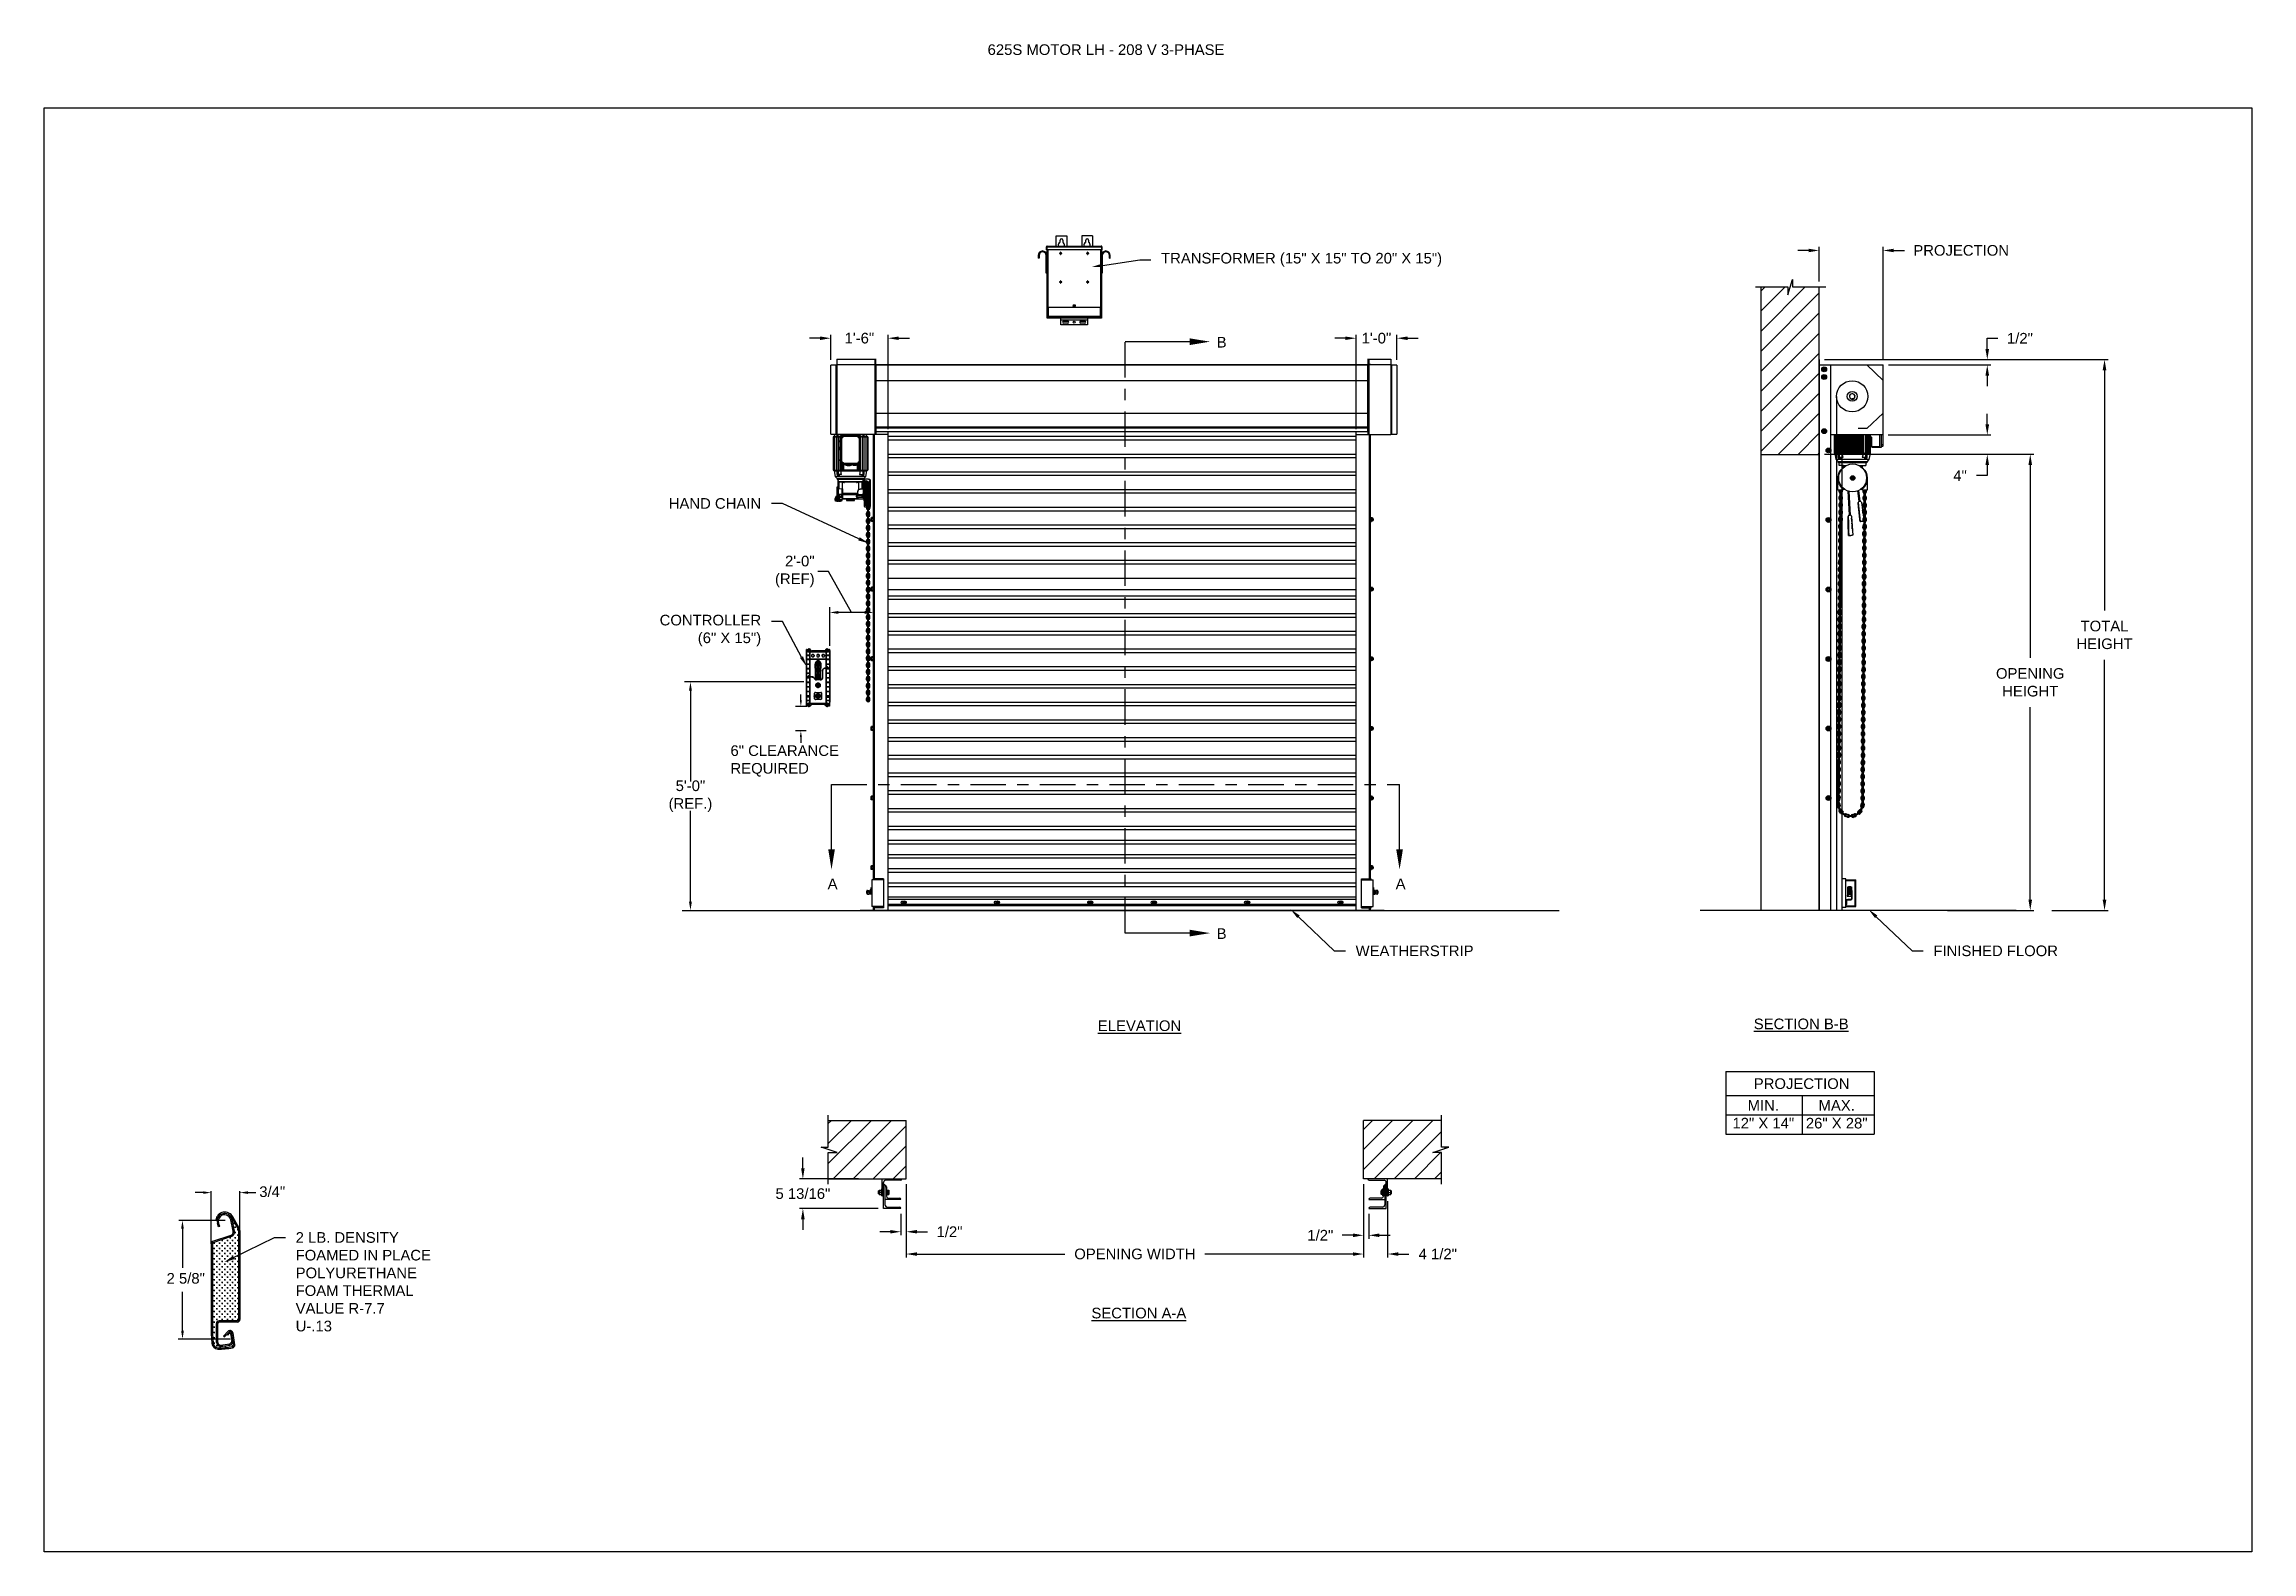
# Model space of a CAD drawing. Header units: inches. Extents: x 170 to 312, y 215 to 248.
# Drawn here: x 218.92 to 238.39, y 214.76 to 228.05 of the extents above; entities that cross this region are included whole.
import ezdxf
from ezdxf import colors
from ezdxf.entities.mleader import LeaderData, LeaderLine
from ezdxf.math import Vec2, Vec3

# ---------------------------------------------------------------- set-up
doc = ezdxf.new("R2010")
doc.units = ezdxf.units.IN
doc.header["$LTSCALE"] = 0.25
doc.header["$MEASUREMENT"] = 0
doc.linetypes.add('CENTER', pattern=[2, 1.25, -0.25, 0.25, -0.25])
for name, color, linetype in [('ANNOTATIONS', 1, 'Continuous'), ('DETAILS', 4, 'Continuous'), ('MOTOR LH', 7, 'Continuous'), ('SECTION CUTS', 6, 'CENTER')]:
    doc.layers.add(name, color=color, linetype=linetype)
doc.styles.add('ARIAL', font='arial.ttf', dxfattribs={"height": 0.09375})
doc.styles.add('ROMANS', font='Romans', dxfattribs={"height": 0.09375})
doc.styles.get("Standard").update_dxf_attribs({"font": 'romans.shx'})
doc.dimstyles.get("Standard").update_dxf_attribs({"dimscale": 60, "dimtxt": 0.0833, "dimasz": 0.0833, "dimexe": 0.0833, "dimexo": 0.04, "dimgap": 0.09, "dimtad": 0, "dimtih": 1, "dimtoh": 1, "dimdec": 4, "dimzin": 1, "dimdsep": 46, "dimlunit": 4, "dimtxsty": 'Standard', "dimcen": 0.09, "dimclrt": 150, "dimadec": 4, "dimazin": 2, "dimtfac": 1, "dimtdec": 0, "dimtofl": 0, "dimtmove": 0, "dimatfit": 3, "dimfxl": 1, "dimtolj": 1, "dimtzin": 0, "dimlwd": -1, "dimlwe": -1, "dimarcsym": 1})
doc.dimstyles.new('STANDARD$0', dxfattribs={"dimtxt": 0.09375, "dimasz": 0.09375, "dimexe": 0.03125, "dimexo": 0.046875, "dimgap": 0.09, "dimtad": 0, "dimtih": 1, "dimtoh": 1, "dimdec": 4, "dimzin": 0, "dimdsep": 46, "dimtxsty": 'ARIAL', "dimcen": 0.09, "dimadec": 0, "dimazin": 0, "dimtfac": 1, "dimtdec": 4, "dimtofl": 0, "dimtmove": 0, "dimatfit": 1, "dimfxl": 1, "dimtolj": 1, "dimtzin": 0, "dimarcsym": 0})
pattern_1 = [(45, (47.34337, -32.78357), (-0.08838835, 0.08838835), [])]

msp = doc.modelspace()

# ---------------------------------------------------------------- texts
at = {"layer": 'ANNOTATIONS', "style": 'ARIAL'}
for s, p in [('3/4"', (220.81261, 217.8879)), ('2 5/8"', (219.99516, 217.12354))]:
    msp.add_text(s, height=0.09375, dxfattribs=at).set_placement(p)
at = {"layer": 'ANNOTATIONS', "insert": (227.2359, 228.05267), "char_height": 0.09375, "width": 4.6220629, "attachment_point": 1, "line_spacing_factor": 0.86134, "style": 'ARIAL'}
msp.add_mtext('625S MOTOR LH - 208 V 3-PHASE', dxfattribs=at)
at = {"layer": 'ANNOTATIONS', "char_height": 0.09375, "style": 'ARIAL'}
for s, insert, attachment_point in [('2\'-0"\\P(REF)', (225.70993, 223.40353), 6), ('6" CLEARANCE\\PREQUIRED', (224.96835, 221.73296), 4), ('5\'-0"\\P(REF.)', (224.61515, 221.42207), 5)]:
    msp.add_mtext(s, dxfattribs=dict(at, insert=insert, attachment_point=attachment_point))
at = {"layer": 'ANNOTATIONS', "char_height": 0.09375, "attachment_point": 2, "style": 'ARIAL'}
for s, insert, width in [('{\\LELEVATION}', (228.57572, 219.44522), 3.0834986), ('{\\LSECTION B-B}', (234.41121, 219.46119), 1.3823677), ('{\\LSECTION A-A}', (228.56981, 216.91103), 1.3823677)]:
    msp.add_mtext(s, dxfattribs=dict(at, insert=insert, width=width))
for s, width, insert in [('PROJECTION ', 1.7594917, (234.41489, 218.93416)), ('MIN.\\P12" X 14" ', 0.6711642, (234.07677, 218.74217)), ('MAX.\\P26" X 28"', 0.6567117, (234.7242, 218.74217))]:
    msp.add_mtext_dynamic_manual_height_columns(s, width=width, gutter_width=1.36268, heights=[0], dxfattribs=dict(at, insert=insert))
at = {"layer": 'SECTION CUTS', "style": 'ARIAL'}
for s, p in [('B', (229.25637, 225.3786)), ('A', (225.82507, 220.60215)), ('A', (230.8346, 220.60215)), ('B', (229.25637, 220.16333))]:
    msp.add_text(s, height=0.09375, dxfattribs=at).set_placement(p)

# ---------------------------------------------------------------- blocks, each defined once
blk = doc.blocks.new('*D154')
at = {"layer": 'ANNOTATIONS', "color": 0, "lineweight": -2, "transparency": 16777216}
for p, q in [((225.607, 218.141), (225.607, 218.235)), ((226.096, 218.047), (225.576, 218.047)), ((226.271, 217.786), (225.576, 217.786)), ((225.607, 217.692), (225.607, 217.598))]:
    blk.add_line(p, q, dxfattribs=at)
at = {"layer": 'ANNOTATIONS', "color": 0, "transparency": 16777216}
for points in [[(225.591, 218.141), (225.622, 218.141), (225.607, 218.047)], [(225.591, 217.692), (225.622, 217.692), (225.607, 217.786)]]:
    blk.add_solid(points, dxfattribs=at)
at = {"layer": 'defpoints', "color": 0, "transparency": 16777216}
for p in [(226.143, 218.047), (225.607, 217.786), (226.318, 217.786)]:
    blk.add_point(p, dxfattribs=at)
at = {"layer": 'ANNOTATIONS', "color": 0, "transparency": 16777216, "insert": (225.607, 217.917), "char_height": 0.09375, "attachment_point": 5, "style": 'ARIAL'}
blk.add_mtext('\\A1;5 13/16"', dxfattribs=at)
blk = doc.blocks.new('*D155')
at = {"layer": 'ANNOTATIONS', "color": 0, "lineweight": -2, "transparency": 16777216}
for p, q in [((230.551, 218.001), (230.551, 217.519)), ((230.598, 217.739), (230.598, 217.519)), ((230.458, 217.55), (230.364, 217.55)), ((230.692, 217.55), (230.786, 217.55))]:
    blk.add_line(p, q, dxfattribs=at)
at = {"layer": 'ANNOTATIONS', "color": 0, "transparency": 16777216}
for points in [[(230.458, 217.566), (230.458, 217.534), (230.551, 217.55)], [(230.692, 217.566), (230.692, 217.534), (230.598, 217.55)]]:
    blk.add_solid(points, dxfattribs=at)
at = {"layer": 'defpoints', "color": 0, "transparency": 16777216}
for p in [(230.551, 218.047), (230.598, 217.786), (230.598, 217.55)]:
    blk.add_point(p, dxfattribs=at)
at = {"layer": 'ANNOTATIONS', "color": 0, "transparency": 16777216, "insert": (230.17, 217.55), "char_height": 0.0938, "attachment_point": 5, "style": 'ARIAL'}
blk.add_mtext('\\A1;1/2"', dxfattribs=at)
blk = doc.blocks.new('*D156')
at = {"layer": 'ANNOTATIONS', "color": 0, "lineweight": -2, "transparency": 16777216}
for p, q in [((226.518, 218.001), (226.518, 217.55)), ((226.471, 217.739), (226.471, 217.55)), ((226.378, 217.581), (226.284, 217.581)), ((226.612, 217.581), (226.706, 217.581))]:
    blk.add_line(p, q, dxfattribs=at)
at = {"layer": 'ANNOTATIONS', "color": 0, "transparency": 16777216}
for points in [[(226.378, 217.597), (226.378, 217.566), (226.471, 217.581)], [(226.612, 217.597), (226.612, 217.566), (226.518, 217.581)]]:
    blk.add_solid(points, dxfattribs=at)
at = {"layer": 'defpoints', "color": 0, "transparency": 16777216}
for p in [(226.518, 218.047), (226.471, 217.786), (226.471, 217.581)]:
    blk.add_point(p, dxfattribs=at)
at = {"layer": 'ANNOTATIONS', "color": 0, "transparency": 16777216, "insert": (226.9, 217.581), "char_height": 0.0938, "attachment_point": 5, "style": 'ARIAL'}
blk.add_mtext('\\A1;1/2"', dxfattribs=at)
blk = doc.blocks.new('*D157')
at = {"layer": 'ANNOTATIONS', "color": 0, "lineweight": -2, "transparency": 16777216}
for p, q in [((225.852, 225.271), (225.852, 225.492)), ((226.358, 224.659), (226.358, 225.492)), ((225.759, 225.461), (225.665, 225.461)), ((226.452, 225.461), (226.546, 225.461))]:
    blk.add_line(p, q, dxfattribs=at)
at = {"layer": 'ANNOTATIONS', "color": 0, "transparency": 16777216}
for points in [[(225.759, 225.476), (225.759, 225.445), (225.852, 225.461)], [(226.452, 225.476), (226.452, 225.445), (226.358, 225.461)]]:
    blk.add_solid(points, dxfattribs=at)
at = {"layer": 'defpoints', "color": 0, "transparency": 16777216}
for p in [(225.852, 225.461), (225.852, 225.224), (226.358, 224.612)]:
    blk.add_point(p, dxfattribs=at)
at = {"layer": 'ANNOTATIONS', "color": 0, "transparency": 16777216, "insert": (226.105, 225.461), "char_height": 0.0938, "attachment_point": 5, "style": 'ARIAL'}
blk.add_mtext('\\A1;1\'-6"', dxfattribs=at)
blk = doc.blocks.new('*D158')
at = {"layer": 'ANNOTATIONS', "color": 0, "lineweight": -2, "transparency": 16777216}
for p, q in [((230.485, 224.659), (230.485, 225.492)), ((230.845, 225.271), (230.845, 225.492)), ((230.391, 225.461), (230.297, 225.461)), ((230.939, 225.461), (231.033, 225.461))]:
    blk.add_line(p, q, dxfattribs=at)
at = {"layer": 'ANNOTATIONS', "color": 0, "transparency": 16777216}
for points in [[(230.391, 225.476), (230.391, 225.445), (230.485, 225.461)], [(230.939, 225.476), (230.939, 225.445), (230.845, 225.461)]]:
    blk.add_solid(points, dxfattribs=at)
at = {"layer": 'defpoints', "color": 0, "transparency": 16777216}
for p in [(230.485, 225.461), (230.845, 225.224), (230.485, 224.612)]:
    blk.add_point(p, dxfattribs=at)
at = {"layer": 'ANNOTATIONS', "color": 0, "transparency": 16777216, "insert": (230.665, 225.461), "char_height": 0.0938, "attachment_point": 5, "style": 'ARIAL'}
blk.add_mtext('\\A1;1\'-0"', dxfattribs=at)
blk = doc.blocks.new('*D159')
at = {"layer": 'ANNOTATIONS', "color": 0, "lineweight": -2, "transparency": 16777216}
for p, q in [((230.551, 218.001), (230.551, 217.353)), ((230.764, 217.851), (230.764, 217.353)), ((230.458, 217.385), (230.364, 217.385)), ((230.858, 217.385), (230.951, 217.385))]:
    blk.add_line(p, q, dxfattribs=at)
at = {"layer": 'ANNOTATIONS', "color": 0, "transparency": 16777216}
for points in [[(230.458, 217.4), (230.458, 217.369), (230.551, 217.385)], [(230.858, 217.4), (230.858, 217.369), (230.764, 217.385)]]:
    blk.add_solid(points, dxfattribs=at)
at = {"layer": 'defpoints', "color": 0, "transparency": 16777216}
for p in [(230.551, 218.047), (230.764, 217.897), (230.764, 217.385)]:
    blk.add_point(p, dxfattribs=at)
at = {"layer": 'ANNOTATIONS', "color": 0, "transparency": 16777216, "insert": (231.206, 217.385), "char_height": 0.0938, "attachment_point": 5, "style": 'ARIAL'}
blk.add_mtext('\\A1;4 1/2"', dxfattribs=at)
blk = doc.blocks.new('*D148')
at = {"layer": 'ANNOTATIONS', "color": 0, "lineweight": -2, "transparency": 16777216}
for p, q in [((226.518, 218.001), (226.518, 217.353)), ((230.551, 218.001), (230.551, 217.353)), ((226.612, 217.385), (227.918, 217.385)), ((230.458, 217.385), (229.151, 217.385))]:
    blk.add_line(p, q, dxfattribs=at)
at = {"layer": 'ANNOTATIONS', "color": 0, "transparency": 16777216}
for points in [[(226.612, 217.4), (226.612, 217.369), (226.518, 217.385)], [(230.458, 217.4), (230.458, 217.369), (230.551, 217.385)]]:
    blk.add_solid(points, dxfattribs=at)
at = {"layer": 'defpoints', "color": 0, "transparency": 16777216}
for p in [(226.518, 218.047), (230.551, 218.047), (230.551, 217.385)]:
    blk.add_point(p, dxfattribs=at)
at = {"layer": 'ANNOTATIONS', "color": 0, "transparency": 16777216, "insert": (228.535, 217.385), "char_height": 0.09375, "attachment_point": 5, "style": 'ARIAL'}
blk.add_mtext('\\A1;OPENING WIDTH', dxfattribs=at)
blk = doc.blocks.new('*D149')
at = {"layer": 'ANNOTATIONS', "color": 0, "lineweight": -2, "transparency": 16777216}
for p, q in [((234.569, 225.96), (234.569, 226.266)), ((235.133, 225.272), (235.133, 226.266)), ((234.476, 226.235), (234.382, 226.235)), ((235.227, 226.235), (235.321, 226.235))]:
    blk.add_line(p, q, dxfattribs=at)
at = {"layer": 'ANNOTATIONS', "color": 0, "transparency": 16777216}
for points in [[(234.476, 226.25), (234.476, 226.219), (234.569, 226.235)], [(235.227, 226.25), (235.227, 226.219), (235.133, 226.235)]]:
    blk.add_solid(points, dxfattribs=at)
at = {"layer": 'defpoints', "color": 0, "transparency": 16777216}
for p in [(235.133, 226.235), (234.569, 225.913), (235.133, 225.225)]:
    blk.add_point(p, dxfattribs=at)
at = {"layer": 'ANNOTATIONS', "color": 0, "transparency": 16777216, "insert": (235.822, 226.235), "char_height": 0.09375, "attachment_point": 5, "style": 'ARIAL'}
blk.add_mtext('\\A1;PROJECTION ', dxfattribs=at)
blk = doc.blocks.new('*D150')
at = {"layer": 'ANNOTATIONS', "color": 0, "lineweight": -2, "transparency": 16777216}
for p, q in [((234.616, 224.437), (236.462, 224.437)), ((236.431, 224.343), (236.431, 222.643)), ((236.431, 220.509), (236.431, 222.208)), ((235.7, 220.415), (236.462, 220.415))]:
    blk.add_line(p, q, dxfattribs=at)
at = {"layer": 'ANNOTATIONS', "color": 0, "transparency": 16777216}
for points in [[(236.415, 224.343), (236.447, 224.343), (236.431, 224.437)], [(236.415, 220.509), (236.447, 220.509), (236.431, 220.415)]]:
    blk.add_solid(points, dxfattribs=at)
at = {"layer": 'defpoints', "color": 0, "transparency": 16777216}
for p in [(234.569, 224.437), (235.654, 220.415), (236.431, 220.415)]:
    blk.add_point(p, dxfattribs=at)
at = {"layer": 'ANNOTATIONS', "color": 0, "transparency": 16777216, "insert": (236.431, 222.426), "char_height": 0.09375, "attachment_point": 5, "style": 'ARIAL'}
blk.add_mtext('\\A1;OPENING\\PHEIGHT', dxfattribs=at)
blk = doc.blocks.new('*D151')
at = {"layer": 'ANNOTATIONS', "color": 0, "lineweight": -2, "transparency": 16777216}
for p, q in [((234.616, 225.273), (237.117, 225.273)), ((237.086, 225.179), (237.086, 223.061)), ((237.086, 220.509), (237.086, 222.626)), ((236.621, 220.415), (237.117, 220.415))]:
    blk.add_line(p, q, dxfattribs=at)
at = {"layer": 'ANNOTATIONS', "color": 0, "transparency": 16777216}
for points in [[(237.07, 225.179), (237.102, 225.179), (237.086, 225.273)], [(237.07, 220.509), (237.102, 220.509), (237.086, 220.415)]]:
    blk.add_solid(points, dxfattribs=at)
at = {"layer": 'defpoints', "color": 0, "transparency": 16777216}
for p in [(234.569, 225.273), (236.574, 220.415), (237.086, 220.415)]:
    blk.add_point(p, dxfattribs=at)
at = {"layer": 'ANNOTATIONS', "color": 0, "transparency": 16777216, "insert": (237.086, 222.844), "char_height": 0.0938, "attachment_point": 5, "style": 'ARIAL'}
blk.add_mtext('\\A1;TOTAL\\PHEIGHT', dxfattribs=at)
blk = doc.blocks.new('*D152')
at = {"layer": 'ANNOTATIONS', "color": 0, "lineweight": -2, "transparency": 16777216}
for p, q in [((236.052, 224.701), (236.052, 224.795)), ((235.178, 224.608), (236.083, 224.608)), ((235.178, 224.437), (236.083, 224.437)), ((236.052, 224.343), (236.052, 224.249)), ((236.052, 224.249), (235.958, 224.249))]:
    blk.add_line(p, q, dxfattribs=at)
at = {"layer": 'ANNOTATIONS', "color": 0, "transparency": 16777216}
for points in [[(236.036, 224.701), (236.068, 224.701), (236.052, 224.608)], [(236.036, 224.343), (236.068, 224.343), (236.052, 224.437)]]:
    blk.add_solid(points, dxfattribs=at)
at = {"layer": 'defpoints', "color": 0, "transparency": 16777216}
for p in [(235.131, 224.608), (235.131, 224.437), (236.052, 224.437)]:
    blk.add_point(p, dxfattribs=at)
at = {"layer": 'ANNOTATIONS', "color": 0, "transparency": 16777216, "insert": (235.812, 224.249), "char_height": 0.0938, "attachment_point": 5, "style": 'ARIAL'}
blk.add_mtext('\\A1;4"', dxfattribs=at)
blk = doc.blocks.new('*D153')
at = {"layer": 'ANNOTATIONS', "color": 0, "lineweight": -2, "transparency": 16777216}
for p, q in [((235.18, 225.273), (236.083, 225.273)), ((236.052, 225.366), (236.052, 225.46)), ((236.052, 225.46), (236.146, 225.46)), ((235.18, 225.225), (236.083, 225.225)), ((236.052, 225.131), (236.052, 225.038))]:
    blk.add_line(p, q, dxfattribs=at)
at = {"layer": 'ANNOTATIONS', "color": 0, "transparency": 16777216}
for points in [[(236.036, 225.366), (236.068, 225.366), (236.052, 225.273)], [(236.036, 225.131), (236.068, 225.131), (236.052, 225.225)]]:
    blk.add_solid(points, dxfattribs=at)
at = {"layer": 'defpoints', "color": 0, "transparency": 16777216}
for p in [(235.133, 225.273), (236.052, 225.273), (235.133, 225.225)]:
    blk.add_point(p, dxfattribs=at)
at = {"layer": 'ANNOTATIONS', "color": 0, "transparency": 16777216, "insert": (236.34, 225.46), "char_height": 0.0938, "attachment_point": 5, "style": 'ARIAL'}
blk.add_mtext('\\A1;1/2"', dxfattribs=at)

# ---------------------------------------------------------------- dimensions: what is measured, and where the dimension line sits
at = {"layer": 'ANNOTATIONS'}
dim = msp.add_linear_dim(base=(235.13329, 226.23467), p1=(234.56941, 225.91347), p2=(235.13329, 225.22508), text='PROJECTION ', dimstyle='STANDARD$0', dxfattribs=at)
dim.commit()
dim.dimension.update_dxf_attribs({"geometry": '*D149', "text_midpoint": (235.8224, 226.23467)})
for base, p1, p2, angle, text, picture, middle in [((225.85242, 225.46051), (226.35836, 224.61169), (225.85242, 225.22384), 180, '1\'-6"', '*D157', (226.10539, 225.46051)), ((230.48486, 225.46051), (230.84506, 225.22422), (230.48486, 224.61169), 180, '1\'-0"', '*D158', (230.66496, 225.46051)), ((225.60681, 217.78574), (226.14316, 218.04741), (226.31816, 217.78574), 90, '5 13/16"', '*D154', (225.60681, 217.91658)), ((226.47129, 217.58132), (226.51816, 218.04742), (226.47129, 217.78574), 180, '1/2"', '*D156', (226.89974, 217.58132))]:
    dim = msp.add_linear_dim(base=base, p1=p1, p2=p2, angle=angle, text=text, dimstyle='STANDARD$0', dxfattribs=at)
    dim.commit()
    dim.dimension.update_dxf_attribs({"geometry": picture, "text_midpoint": middle, "dimtype": 160})
for base, p1, p2, text, picture, middle in [((236.05196, 225.27272), (235.13329, 225.22508), (235.13329, 225.27272), '1/2"', '*D153', (236.33979, 225.46022)), ((237.08599, 220.41511), (234.56941, 225.27272), (236.57394, 220.41511), 'TOTAL\\PHEIGHT', '*D151', (237.08599, 222.84392)), ((236.05196, 224.43674), (235.13116, 224.60767), (235.13116, 224.43674), '4"', '*D152', (235.81245, 224.24924)), ((236.431, 220.41511), (234.56941, 224.43674), (235.6536, 220.41511), 'OPENING\\PHEIGHT', '*D150', (236.431, 222.42592))]:
    dim = msp.add_linear_dim(base=base, p1=p1, p2=p2, angle=90, text=text, dimstyle='STANDARD$0', dxfattribs=at)
    dim.commit()
    dim.dimension.update_dxf_attribs({"geometry": picture, "text_midpoint": middle})
dim = msp.add_aligned_dim(p1=(226.51816, 218.04742), p2=(230.5515, 218.04742), distance=-0.6628, text='OPENING WIDTH', dimstyle='STANDARD$0', dxfattribs=at)
dim.commit()
dim.dimension.update_dxf_attribs({"geometry": '*D148', "text_midpoint": (228.53483, 217.38462)})
for base, p2, text, picture, middle in [((230.59837, 217.55007), (230.59837, 217.78574), '1/2"', '*D155', (230.16992, 217.55007)), ((230.764, 217.38462), (230.764, 217.89742), '4 1/2"', '*D159', (231.20649, 217.38462))]:
    dim = msp.add_linear_dim(base=base, p1=(230.5515, 218.04742), p2=p2, text=text, dimstyle='STANDARD$0', dxfattribs=at)
    dim.commit()
    dim.dimension.update_dxf_attribs({"geometry": picture, "text_midpoint": middle, "dimtype": 160})

# ---------------------------------------------------------------- hatches: boundary and pattern name
at = {"layer": 'MOTOR LH'}
h = msp.add_hatch(dxfattribs=at)
h.set_pattern_fill('ANSI31', color=256, style=0)
h.set_pattern_definition(pattern_1)
h.paths.add_polyline_path([(234.05378, 224.43674), (234.56941, 224.43674), (234.56941, 225.91347), (234.33292, 225.91347), (234.33292, 225.97813), (234.2945, 225.84477), (234.2945, 225.91347), (234.05378, 225.91347)])
h = msp.add_hatch(dxfattribs=at)
h.set_pattern_fill('ANSI31', color=256, style=0)
h.set_pattern_definition(pattern_1)
h.paths.add_polyline_path([(226.51816, 218.56305), (225.83066, 218.56305), (225.83066, 218.32585), (225.76656, 218.32585), (225.90863, 218.27894), (225.83066, 218.27894), (225.83066, 218.04742), (226.51816, 218.04742), (226.51816, 218.20993)])
h = msp.add_hatch(dxfattribs=at)
h.set_pattern_fill('ANSI31', color=256, style=0)
h.set_pattern_definition(pattern_1)
h.paths.add_polyline_path([(231.3031, 218.32585), (231.239, 218.32585), (231.239, 218.56305), (230.5515, 218.56305), (230.5515, 218.04742), (230.56967, 218.04742), (231.239, 218.04742), (231.239, 218.27894), (231.16103, 218.27894)])

# ---------------------------------------------------------------- linework, layer by layer
at = {"layer": 'ANNOTATIONS'}
for p, q in [((225.8431, 222.74794), (225.8431, 223.08974)), ((226.15281, 223.04261), (225.92077, 223.04261)), ((225.615, 222.42941), (224.56405, 222.42941)), ((224.61515, 222.35175), (224.61515, 221.55133)), ((225.63598, 222.21402), (225.54171, 222.21402)), ((225.58885, 222.26716), (225.58885, 222.3203)), ((225.63598, 221.99872), (225.54171, 221.99872)), ((225.58885, 221.94558), (225.58885, 221.89244)), ((224.61515, 220.49278), (224.61515, 221.2928)), ((233.7462, 218.99359), (233.7462, 218.44222)), ((233.7462, 218.99359), (235.05397, 218.99359)), ((235.05397, 218.99359), (235.05397, 218.44222)), ((233.7462, 218.78212), (235.05397, 218.78212)), ((234.41906, 218.78212), (234.41906, 218.44222)), ((233.7462, 218.61217), (235.05397, 218.61217)), ((233.7462, 218.44222), (235.05397, 218.44222)), ((220.3178, 217.92642), (220.24748, 217.92642)), ((220.38812, 217.48302), (220.38812, 217.93908)), ((220.64258, 217.5935), (220.64258, 217.93908)), ((220.7129, 217.92642), (220.78322, 217.92642)), ((220.51322, 217.67983), (220.10311, 217.67983)), ((220.13533, 217.60951), (220.13533, 217.26305)), ((220.13533, 216.70563), (220.13533, 217.05209)), ((220.55962, 216.63531), (220.09745, 216.63531))]:
    msp.add_line(p, q, dxfattribs=at)
for p in [(220.64258, 217.92642), (220.13533, 216.70981)]:
    msp.add_point(p, dxfattribs=at)
for points in [[(225.92077, 223.02967), (225.92077, 223.05556), (225.8431, 223.04261)], [(226.15281, 223.02967), (226.15281, 223.05556), (226.23047, 223.04261)], [(224.62809, 222.35175), (224.6022, 222.35175), (224.61515, 222.42941)], [(225.5977, 222.26716), (225.57999, 222.26716), (225.58885, 222.21402)], [(225.5977, 221.94558), (225.57999, 221.94558), (225.58885, 221.99872)], [(224.62809, 220.49278), (224.6022, 220.49278), (224.61515, 220.41511)], [(220.3178, 217.9147), (220.3178, 217.93814), (220.38812, 217.92642)], [(220.7129, 217.9147), (220.7129, 217.93814), (220.64258, 217.92642)], [(220.14705, 217.60951), (220.12361, 217.60951), (220.13533, 217.67983)], [(220.14705, 216.70563), (220.12361, 216.70563), (220.13533, 216.63531)]]:
    msp.add_solid(points, dxfattribs=at)
at = {"layer": 'defpoints'}
msp.add_lwpolyline([(238.38533, 214.75854), (218.91545, 214.75854), (218.91545, 227.49365), (238.38533, 227.49365)], close=True, dxfattribs=at)
at = {"layer": 'DETAILS'}
for p, q in [((220.44052, 217.68275), (220.42955, 217.68469)), ((220.58199, 217.58535), (220.56154, 217.68635)), ((220.62738, 217.60655), (220.56982, 217.70626)), ((220.59286, 217.5878), (220.57246, 217.68856)), ((220.57769, 217.69263), (220.57769, 217.68443)), ((220.63587, 217.61413), (220.57946, 217.71183)), ((220.38812, 217.47862), (220.38812, 216.68233)), ((220.39926, 217.47862), (220.39926, 216.68233)), ((220.5614, 217.54917), (220.40003, 217.49517)), ((220.56494, 217.5386), (220.40357, 217.48461)), ((220.42103, 217.48135), (220.40942, 217.48135)), ((220.41522, 217.48716), (220.41522, 217.47555)), ((220.45347, 217.62331), (220.44333, 217.65479)), ((220.46407, 217.62675), (220.45347, 217.62331)), ((220.46407, 217.62675), (220.45393, 217.65821)), ((220.46744, 217.48135), (220.45584, 217.48135)), ((220.46164, 217.48716), (220.46164, 217.47555)), ((220.49065, 217.50456), (220.47905, 217.50456)), ((220.48485, 217.51037), (220.48485, 217.49876)), ((220.51386, 217.48135), (220.50226, 217.48135)), ((220.50806, 217.48716), (220.50806, 217.47555)), ((220.53707, 217.50456), (220.52547, 217.50456)), ((220.53127, 217.51037), (220.53127, 217.49876)), ((220.56028, 217.52777), (220.54867, 217.52777)), ((220.56028, 217.48135), (220.54867, 217.48135)), ((220.55448, 217.53357), (220.55448, 217.52197)), ((220.55448, 217.48716), (220.55448, 217.47555)), ((220.58349, 217.50456), (220.57188, 217.50456)), ((220.57769, 217.54548), (220.57769, 217.54518)), ((220.57769, 217.51037), (220.57769, 217.49876)), ((220.59443, 217.65462), (220.58282, 217.65462)), ((220.58349, 217.55098), (220.58346, 217.55098)), ((220.58863, 217.66042), (220.58863, 217.64882)), ((220.6067, 217.62061), (220.59509, 217.62061)), ((220.6067, 217.57419), (220.59509, 217.57419)), ((220.6067, 217.52777), (220.59509, 217.52777)), ((220.6067, 217.48135), (220.59509, 217.48135)), ((220.60089, 217.62641), (220.60089, 217.61481)), ((220.60089, 217.57999), (220.60089, 217.56839)), ((220.60089, 217.53357), (220.60089, 217.52197)), ((220.60089, 217.48716), (220.60089, 217.47555)), ((220.6299, 217.5974), (220.6183, 217.5974)), ((220.6299, 217.55098), (220.6183, 217.55098)), ((220.6299, 217.50456), (220.6183, 217.50456)), ((220.6241, 217.6032), (220.6241, 217.5916)), ((220.6241, 217.55678), (220.6241, 217.54518)), ((220.6241, 217.51037), (220.6241, 217.49876)), ((220.64258, 217.5891), (220.64258, 216.80832)), ((220.42103, 217.43494), (220.40942, 217.43494)), ((220.42103, 217.38852), (220.40942, 217.38852)), ((220.42103, 217.3421), (220.40942, 217.3421)), ((220.42103, 217.29568), (220.40942, 217.29568)), ((220.41522, 217.44074), (220.41522, 217.42914)), ((220.41522, 217.39432), (220.41522, 217.38272)), ((220.41522, 217.3479), (220.41522, 217.3363)), ((220.41522, 217.30149), (220.41522, 217.28988)), ((220.44423, 217.45815), (220.43263, 217.45815)), ((220.44423, 217.41173), (220.43263, 217.41173)), ((220.44423, 217.36531), (220.43263, 217.36531)), ((220.44423, 217.31889), (220.43263, 217.31889)), ((220.43843, 217.46395), (220.43843, 217.45234)), ((220.43843, 217.41753), (220.43843, 217.40593)), ((220.43843, 217.37111), (220.43843, 217.35951)), ((220.43843, 217.3247), (220.43843, 217.31309)), ((220.46744, 217.43494), (220.45584, 217.43494)), ((220.46744, 217.38852), (220.45584, 217.38852)), ((220.46744, 217.3421), (220.45584, 217.3421)), ((220.46744, 217.29568), (220.45584, 217.29568)), ((220.46164, 217.44074), (220.46164, 217.42914)), ((220.46164, 217.39432), (220.46164, 217.38272)), ((220.46164, 217.3479), (220.46164, 217.3363)), ((220.46164, 217.30149), (220.46164, 217.28988)), ((220.49065, 217.45815), (220.47905, 217.45815)), ((220.49065, 217.41173), (220.47905, 217.41173)), ((220.49065, 217.36531), (220.47905, 217.36531)), ((220.49065, 217.31889), (220.47905, 217.31889)), ((220.48485, 217.46395), (220.48485, 217.45234)), ((220.48485, 217.41753), (220.48485, 217.40593)), ((220.48485, 217.37111), (220.48485, 217.35951)), ((220.48485, 217.3247), (220.48485, 217.31309)), ((220.51386, 217.43494), (220.50226, 217.43494)), ((220.51386, 217.38852), (220.50226, 217.38852)), ((220.51386, 217.3421), (220.50226, 217.3421)), ((220.51386, 217.29568), (220.50226, 217.29568)), ((220.50806, 217.44074), (220.50806, 217.42914)), ((220.50806, 217.39432), (220.50806, 217.38272)), ((220.50806, 217.3479), (220.50806, 217.3363)), ((220.50806, 217.30149), (220.50806, 217.28988)), ((220.53707, 217.45815), (220.52547, 217.45815)), ((220.53707, 217.41173), (220.52547, 217.41173)), ((220.53707, 217.36531), (220.52547, 217.36531)), ((220.53707, 217.31889), (220.52547, 217.31889)), ((220.53127, 217.46395), (220.53127, 217.45234)), ((220.53127, 217.41753), (220.53127, 217.40593)), ((220.53127, 217.37111), (220.53127, 217.35951)), ((220.53127, 217.3247), (220.53127, 217.31309)), ((220.56028, 217.43494), (220.54867, 217.43494)), ((220.56028, 217.38852), (220.54867, 217.38852)), ((220.56028, 217.3421), (220.54867, 217.3421)), ((220.56028, 217.29568), (220.54867, 217.29568)), ((220.55448, 217.44074), (220.55448, 217.42914)), ((220.55448, 217.39432), (220.55448, 217.38272)), ((220.55448, 217.3479), (220.55448, 217.3363)), ((220.55448, 217.30149), (220.55448, 217.28988)), ((220.58349, 217.45815), (220.57188, 217.45815)), ((220.58349, 217.41173), (220.57188, 217.41173)), ((220.58349, 217.36531), (220.57188, 217.36531)), ((220.58349, 217.31889), (220.57188, 217.31889)), ((220.57769, 217.46395), (220.57769, 217.45234)), ((220.57769, 217.41753), (220.57769, 217.40593)), ((220.57769, 217.37111), (220.57769, 217.35951)), ((220.57769, 217.3247), (220.57769, 217.31309)), ((220.6067, 217.43494), (220.59509, 217.43494)), ((220.6067, 217.38852), (220.59509, 217.38852)), ((220.6067, 217.3421), (220.59509, 217.3421)), ((220.6067, 217.29568), (220.59509, 217.29568)), ((220.60089, 217.44074), (220.60089, 217.42914)), ((220.60089, 217.39432), (220.60089, 217.38272)), ((220.60089, 217.3479), (220.60089, 217.3363)), ((220.60089, 217.30149), (220.60089, 217.28988)), ((220.6299, 217.45815), (220.6183, 217.45815)), ((220.6299, 217.41173), (220.6183, 217.41173)), ((220.6299, 217.36531), (220.6183, 217.36531)), ((220.6299, 217.31889), (220.6183, 217.31889)), ((220.6241, 217.46395), (220.6241, 217.45234)), ((220.6241, 217.41753), (220.6241, 217.40593)), ((220.6241, 217.37111), (220.6241, 217.35951)), ((220.6241, 217.3247), (220.6241, 217.31309)), ((220.42103, 217.24927), (220.40942, 217.24927)), ((220.42103, 217.20285), (220.40942, 217.20285)), ((220.42103, 217.15643), (220.40942, 217.15643)), ((220.42103, 217.11001), (220.40942, 217.11001)), ((220.41522, 217.25507), (220.41522, 217.24347)), ((220.41522, 217.20865), (220.41522, 217.19705)), ((220.41522, 217.16223), (220.41522, 217.15063)), ((220.41522, 217.11582), (220.41522, 217.10421)), ((220.44423, 217.27248), (220.43263, 217.27248)), ((220.44423, 217.22606), (220.43263, 217.22606)), ((220.44423, 217.17964), (220.43263, 217.17964)), ((220.44423, 217.13322), (220.43263, 217.13322)), ((220.43843, 217.27828), (220.43843, 217.26667)), ((220.43843, 217.23186), (220.43843, 217.22026)), ((220.43843, 217.18544), (220.43843, 217.17384)), ((220.43843, 217.13903), (220.43843, 217.12742)), ((220.43843, 217.09261), (220.43843, 217.081)), ((220.46744, 217.24927), (220.45584, 217.24927)), ((220.46744, 217.20285), (220.45584, 217.20285)), ((220.46744, 217.15643), (220.45584, 217.15643)), ((220.46744, 217.11001), (220.45584, 217.11001)), ((220.46164, 217.25507), (220.46164, 217.24347)), ((220.46164, 217.20865), (220.46164, 217.19705)), ((220.46164, 217.16223), (220.46164, 217.15063)), ((220.46164, 217.11582), (220.46164, 217.10421)), ((220.49065, 217.27248), (220.47905, 217.27248)), ((220.49065, 217.22606), (220.47905, 217.22606)), ((220.49065, 217.17964), (220.47905, 217.17964)), ((220.49065, 217.13322), (220.47905, 217.13322)), ((220.48485, 217.27828), (220.48485, 217.26667)), ((220.48485, 217.23186), (220.48485, 217.22026)), ((220.48485, 217.18544), (220.48485, 217.17384)), ((220.48485, 217.13903), (220.48485, 217.12742)), ((220.48485, 217.09261), (220.48485, 217.081)), ((220.51386, 217.24927), (220.50226, 217.24927)), ((220.51386, 217.20285), (220.50226, 217.20285)), ((220.51386, 217.15643), (220.50226, 217.15643)), ((220.51386, 217.11001), (220.50226, 217.11001)), ((220.50806, 217.25507), (220.50806, 217.24347)), ((220.50806, 217.20865), (220.50806, 217.19705)), ((220.50806, 217.16223), (220.50806, 217.15063)), ((220.50806, 217.11582), (220.50806, 217.10421)), ((220.53707, 217.27248), (220.52547, 217.27248)), ((220.53707, 217.22606), (220.52547, 217.22606)), ((220.53707, 217.17964), (220.52547, 217.17964)), ((220.53707, 217.13322), (220.52547, 217.13322)), ((220.53127, 217.27828), (220.53127, 217.26667)), ((220.53127, 217.23186), (220.53127, 217.22026)), ((220.53127, 217.18544), (220.53127, 217.17384)), ((220.53127, 217.13903), (220.53127, 217.12742)), ((220.53127, 217.09261), (220.53127, 217.081)), ((220.56028, 217.24927), (220.54867, 217.24927)), ((220.56028, 217.20285), (220.54867, 217.20285)), ((220.56028, 217.15643), (220.54867, 217.15643)), ((220.56028, 217.11001), (220.54867, 217.11001)), ((220.55448, 217.25507), (220.55448, 217.24347)), ((220.55448, 217.20865), (220.55448, 217.19705)), ((220.55448, 217.16223), (220.55448, 217.15063)), ((220.55448, 217.11582), (220.55448, 217.10421)), ((220.58349, 217.27248), (220.57188, 217.27248)), ((220.58349, 217.22606), (220.57188, 217.22606)), ((220.58349, 217.17964), (220.57188, 217.17964)), ((220.58349, 217.13322), (220.57188, 217.13322)), ((220.57769, 217.27828), (220.57769, 217.26667)), ((220.57769, 217.23186), (220.57769, 217.22026)), ((220.57769, 217.18544), (220.57769, 217.17384)), ((220.57769, 217.13903), (220.57769, 217.12742)), ((220.57769, 217.09261), (220.57769, 217.081)), ((220.6067, 217.24927), (220.59509, 217.24927)), ((220.6067, 217.20285), (220.59509, 217.20285)), ((220.6067, 217.15643), (220.59509, 217.15643)), ((220.6067, 217.11001), (220.59509, 217.11001)), ((220.60089, 217.25507), (220.60089, 217.24347)), ((220.60089, 217.20865), (220.60089, 217.19705)), ((220.60089, 217.16223), (220.60089, 217.15063)), ((220.60089, 217.11582), (220.60089, 217.10421)), ((220.6299, 217.27248), (220.6183, 217.27248)), ((220.6299, 217.22606), (220.6183, 217.22606)), ((220.6299, 217.17964), (220.6183, 217.17964)), ((220.6299, 217.13322), (220.6183, 217.13322)), ((220.6241, 217.27828), (220.6241, 217.26667)), ((220.6241, 217.23186), (220.6241, 217.22026)), ((220.6241, 217.18544), (220.6241, 217.17384)), ((220.6241, 217.13903), (220.6241, 217.12742)), ((220.6241, 217.09261), (220.6241, 217.081)), ((220.42103, 217.0636), (220.40942, 217.0636)), ((220.42103, 217.01718), (220.40942, 217.01718)), ((220.42103, 216.97076), (220.40942, 216.97076)), ((220.42103, 216.92434), (220.40942, 216.92434)), ((220.41522, 217.0694), (220.41522, 217.0578)), ((220.41522, 217.02298), (220.41522, 217.01138)), ((220.41522, 216.97656), (220.41522, 216.96496)), ((220.41522, 216.93015), (220.41522, 216.91854)), ((220.44423, 217.08681), (220.43263, 217.08681)), ((220.44423, 217.04039), (220.43263, 217.04039)), ((220.44423, 216.99397), (220.43263, 216.99397)), ((220.44423, 216.94755), (220.43263, 216.94755)), ((220.44423, 216.90114), (220.43263, 216.90114)), ((220.43843, 217.04619), (220.43843, 217.03459)), ((220.43843, 216.99977), (220.43843, 216.98817)), ((220.43843, 216.95336), (220.43843, 216.94175)), ((220.43843, 216.90694), (220.43843, 216.89533)), ((220.46744, 217.0636), (220.45584, 217.0636)), ((220.46744, 217.01718), (220.45584, 217.01718)), ((220.46744, 216.97076), (220.45584, 216.97076)), ((220.46744, 216.92434), (220.45584, 216.92434)), ((220.46164, 217.0694), (220.46164, 217.0578)), ((220.46164, 217.02298), (220.46164, 217.01138)), ((220.46164, 216.97656), (220.46164, 216.96496)), ((220.46164, 216.93015), (220.46164, 216.91854)), ((220.49065, 217.08681), (220.47905, 217.08681)), ((220.49065, 217.04039), (220.47905, 217.04039)), ((220.49065, 216.99397), (220.47905, 216.99397)), ((220.49065, 216.94755), (220.47905, 216.94755)), ((220.49065, 216.90114), (220.47905, 216.90114)), ((220.48485, 217.04619), (220.48485, 217.03459)), ((220.48485, 216.99977), (220.48485, 216.98817)), ((220.48485, 216.95336), (220.48485, 216.94175)), ((220.48485, 216.90694), (220.48485, 216.89533)), ((220.51386, 217.0636), (220.50226, 217.0636)), ((220.51386, 217.01718), (220.50226, 217.01718)), ((220.51386, 216.97076), (220.50226, 216.97076)), ((220.51386, 216.92434), (220.50226, 216.92434)), ((220.50806, 217.0694), (220.50806, 217.0578)), ((220.50806, 217.02298), (220.50806, 217.01138)), ((220.50806, 216.97656), (220.50806, 216.96496)), ((220.50806, 216.93015), (220.50806, 216.91854)), ((220.53707, 217.08681), (220.52547, 217.08681)), ((220.53707, 217.04039), (220.52547, 217.04039)), ((220.53707, 216.99397), (220.52547, 216.99397)), ((220.53707, 216.94755), (220.52547, 216.94755)), ((220.53707, 216.90114), (220.52547, 216.90114)), ((220.53127, 217.04619), (220.53127, 217.03459)), ((220.53127, 216.99977), (220.53127, 216.98817)), ((220.53127, 216.95336), (220.53127, 216.94175)), ((220.53127, 216.90694), (220.53127, 216.89533)), ((220.56028, 217.0636), (220.54867, 217.0636)), ((220.56028, 217.01718), (220.54867, 217.01718)), ((220.56028, 216.97076), (220.54867, 216.97076)), ((220.56028, 216.92434), (220.54867, 216.92434)), ((220.55448, 217.0694), (220.55448, 217.0578)), ((220.55448, 217.02298), (220.55448, 217.01138)), ((220.55448, 216.97656), (220.55448, 216.96496)), ((220.55448, 216.93015), (220.55448, 216.91854)), ((220.58349, 217.08681), (220.57188, 217.08681)), ((220.58349, 217.04039), (220.57188, 217.04039)), ((220.58349, 216.99397), (220.57188, 216.99397)), ((220.58349, 216.94755), (220.57188, 216.94755)), ((220.58349, 216.90114), (220.57188, 216.90114)), ((220.57769, 217.04619), (220.57769, 217.03459)), ((220.57769, 216.99977), (220.57769, 216.98817)), ((220.57769, 216.95336), (220.57769, 216.94175)), ((220.57769, 216.90694), (220.57769, 216.89533)), ((220.6067, 217.0636), (220.59509, 217.0636)), ((220.6067, 217.01718), (220.59509, 217.01718)), ((220.6067, 216.97076), (220.59509, 216.97076)), ((220.6067, 216.92434), (220.59509, 216.92434)), ((220.60089, 217.0694), (220.60089, 217.0578)), ((220.60089, 217.02298), (220.60089, 217.01138)), ((220.60089, 216.97656), (220.60089, 216.96496)), ((220.60089, 216.93015), (220.60089, 216.91854)), ((220.6299, 217.08681), (220.6183, 217.08681)), ((220.6299, 217.04039), (220.6183, 217.04039)), ((220.6299, 216.99397), (220.6183, 216.99397)), ((220.6299, 216.94755), (220.6183, 216.94755)), ((220.6299, 216.90114), (220.6183, 216.90114)), ((220.6241, 217.04619), (220.6241, 217.03459)), ((220.6241, 216.99977), (220.6241, 216.98817)), ((220.6241, 216.95336), (220.6241, 216.94175)), ((220.6241, 216.90694), (220.6241, 216.89533)), ((220.42103, 216.87793), (220.40942, 216.87793)), ((220.42103, 216.83151), (220.40942, 216.83151)), ((220.42103, 216.78509), (220.40942, 216.78509)), ((220.42103, 216.73867), (220.40942, 216.73867)), ((220.41522, 216.88373), (220.41522, 216.87213)), ((220.41522, 216.83731), (220.41522, 216.82571)), ((220.41522, 216.79089), (220.41522, 216.77929)), ((220.41522, 216.74448), (220.41522, 216.73287)), ((220.44423, 216.85472), (220.43263, 216.85472)), ((220.44423, 216.8083), (220.43263, 216.8083)), ((220.43489, 216.76188), (220.43263, 216.76188)), ((220.43489, 216.71547), (220.43263, 216.71547)), ((220.43489, 216.60594), (220.43489, 216.77259)), ((220.43843, 216.86052), (220.43843, 216.84892)), ((220.43843, 216.8141), (220.43843, 216.8025)), ((220.44596, 216.60594), (220.44596, 216.77259)), ((220.46744, 216.87793), (220.45584, 216.87793)), ((220.46744, 216.83151), (220.45584, 216.83151)), ((220.61918, 216.78492), (220.45829, 216.78492)), ((220.46164, 216.88373), (220.46164, 216.87213)), ((220.46164, 216.83731), (220.46164, 216.82571)), ((220.49065, 216.85472), (220.47905, 216.85472)), ((220.49065, 216.8083), (220.47905, 216.8083)), ((220.48485, 216.86052), (220.48485, 216.84892)), ((220.48485, 216.8141), (220.48485, 216.8025)), ((220.49766, 216.66191), (220.53536, 216.70133)), ((220.51386, 216.87793), (220.50226, 216.87793)), ((220.51386, 216.83151), (220.50226, 216.83151)), ((220.50806, 216.88373), (220.50806, 216.87213)), ((220.50806, 216.83731), (220.50806, 216.82571)), ((220.53707, 216.85472), (220.52547, 216.85472)), ((220.53707, 216.8083), (220.52547, 216.8083)), ((220.53127, 216.86052), (220.53127, 216.84892)), ((220.53127, 216.8141), (220.53127, 216.8025)), ((220.56028, 216.87793), (220.54867, 216.87793)), ((220.56028, 216.83151), (220.54867, 216.83151)), ((220.55448, 216.88373), (220.55448, 216.87213)), ((220.55448, 216.83731), (220.55448, 216.82571)), ((220.58349, 216.85472), (220.57188, 216.85472)), ((220.58349, 216.8083), (220.57188, 216.8083)), ((220.57769, 216.86052), (220.57769, 216.84892)), ((220.57769, 216.8141), (220.57769, 216.8025)), ((220.6067, 216.87793), (220.59509, 216.87793)), ((220.6067, 216.83151), (220.59509, 216.83151)), ((220.60089, 216.88373), (220.60089, 216.87213)), ((220.60089, 216.83731), (220.60089, 216.82571)), ((220.6299, 216.85472), (220.6183, 216.85472)), ((220.6299, 216.8083), (220.6183, 216.8083)), ((220.6241, 216.86052), (220.6241, 216.84892)), ((220.6241, 216.8141), (220.6241, 216.8025)), ((220.38812, 216.68233), (220.39399, 216.59828)), ((220.39926, 216.68233), (220.40493, 216.59912)), ((220.42103, 216.69226), (220.40942, 216.69226)), ((220.42103, 216.64584), (220.40942, 216.64584)), ((220.42103, 216.59942), (220.40942, 216.59942)), ((220.41522, 216.69806), (220.41522, 216.68646)), ((220.41522, 216.65164), (220.41522, 216.64004)), ((220.41522, 216.60522), (220.41522, 216.59362)), ((220.43489, 216.66905), (220.43263, 216.66905)), ((220.43489, 216.62263), (220.43263, 216.62263)), ((220.44423, 216.57621), (220.43263, 216.57621)), ((220.43843, 216.58202), (220.43843, 216.57041)), ((220.47421, 216.56532), (220.46261, 216.56532)), ((220.46841, 216.57112), (220.46841, 216.55951)), ((220.49766, 216.66191), (220.50568, 216.65417)), ((220.50568, 216.65417), (220.54341, 216.69363)), ((220.52162, 216.56804), (220.51002, 216.56804)), ((220.51582, 216.5733), (220.51582, 216.56169)), ((220.535, 216.66883), (220.52678, 216.67623)), ((220.535, 216.66883), (220.5481, 216.68323)), ((220.55353, 216.57839), (220.54193, 216.57839)), ((220.54773, 216.58161), (220.54773, 216.57259)), ((220.56002, 216.68127), (220.56973, 216.62084)), ((220.58526, 216.58343), (220.57141, 216.68455)), ((220.58349, 216.57621), (220.57188, 216.57621)), ((220.57769, 216.58202), (220.57769, 216.57041)), ((220.5963, 216.58494), (220.58245, 216.68606))]:
    msp.add_line(p, q, dxfattribs=at)
msp.add_lwpolyline([(220.61918, 216.79599, 0.41421356), (220.6315, 216.80832), (220.6315, 217.5891, 0.14681754), (220.62506, 217.61057)], format="xyb", dxfattribs=at)
msp.add_lwpolyline([(220.61929, 216.79599), (220.45829, 216.79599)], dxfattribs=at)
for centre, radius, start, end in [((220.50883, 217.67439), 0.07994, 27.923895, 172.600748), ((220.50695, 217.6753), 0.06684, 11.446797, 197.861693), ((220.50695, 217.6753), 0.0557, 11.448149, 197.861636), ((220.51335, 217.67603), 0.06405, 28.159066, 73.464339), ((220.40557, 217.47862), 0.01745, 108.5, 180), ((220.40557, 217.47862), 0.00631, 108.5, 180), ((220.55151, 217.57875), 0.03119, 288.5, 12.213386), ((220.55151, 217.57875), 0.04233, 288.5, 12.346924), ((220.59251, 217.5891), 0.05006, 0, 30), ((220.45829, 216.77259), 0.02339, 90, 180), ((220.45829, 216.77259), 0.01233, 90, 180), ((220.55522, 216.68233), 0.02748, 7.800797, 136.276056), ((220.61918, 216.80832), 0.02339, 270, 0), ((220.44902, 216.60212), 0.05516, 183.998051, 268.538483), ((220.44902, 216.60212), 0.04419, 183.899589, 263.295862), ((220.4698, 216.60594), 0.03491, 180, 270), ((220.46239, 217.12608), 0.56815, 268.131289, 281.452665), ((220.4698, 216.60594), 0.02384, 180, 274.875706), ((220.46239, 217.12608), 0.57929, 268.538483, 281.452665), ((220.45383, 216.98099), 0.39921, 272.292314, 284.256135), ((220.45383, 216.98105), 0.41033, 272.230173, 284.658191), ((220.55522, 216.68233), 0.01634, 7.800797, 136.27592), ((220.55372, 216.6802), 0.00639, 8.647463, 151.69591), ((220.54629, 216.61708), 0.02374, 284.256135, 9.13037), ((220.54629, 216.61708), 0.03491, 289.01232, 355.006351), ((220.57267, 216.5817), 0.01271, 281.452665, 7.807511), ((220.57267, 216.5817), 0.02385, 281.452665, 7.812043)]:
    msp.add_arc(centre, radius, start, end, dxfattribs=at)
for p in [(220.50883, 217.75434), (220.38812, 217.47862), (220.64258, 217.5891), (220.55522, 216.70981)]:
    msp.add_point(p, dxfattribs=at)
at = {"layer": 'MOTOR LH'}
for p, q in [((227.75573, 226.26785), (227.75872, 226.26785)), ((227.75573, 226.24076), (227.75573, 226.26785)), ((227.75872, 226.24076), (227.75573, 226.24076)), ((227.75872, 226.26785), (227.75872, 226.24076)), ((227.75916, 226.26785), (228.24065, 226.26785)), ((227.75916, 226.26785), (227.75916, 226.24076)), ((228.24065, 226.24076), (227.75916, 226.24076)), ((227.75967, 226.26963), (227.75967, 226.27008)), ((227.75967, 225.63816), (227.75967, 226.24076)), ((227.76184, 226.27396), (228.23797, 226.27396)), ((227.76578, 226.24076), (227.76578, 225.73191)), ((227.83975, 226.36472), (227.9335, 226.36472)), ((227.83975, 226.27396), (227.83975, 226.36472)), ((227.8749, 226.3074), (227.8749, 226.32566)), ((227.89834, 226.32566), (227.89834, 226.3074)), ((227.9335, 226.36472), (227.9335, 226.27396)), ((228.16006, 226.36472), (228.06631, 226.36472)), ((228.06631, 226.36472), (228.06631, 226.27396)), ((228.10147, 226.3074), (228.10147, 226.32566)), ((228.1249, 226.32566), (228.1249, 226.3074)), ((228.16006, 226.36472), (228.16006, 226.27396)), ((228.23403, 225.73191), (228.23403, 226.24076)), ((228.24014, 226.27008), (228.24014, 226.26963)), ((228.24014, 226.24076), (228.24014, 225.63816)), ((228.24065, 226.26785), (228.24065, 226.24076)), ((228.24408, 226.26785), (228.24109, 226.26785)), ((228.24109, 226.26785), (228.24109, 226.24076)), ((228.24109, 226.24076), (228.24408, 226.24076)), ((228.24408, 226.26785), (228.24408, 226.24076)), ((227.68964, 226.19129), (227.68217, 226.19129)), ((227.68217, 226.19129), (227.68217, 226.16754)), ((227.68964, 226.16754), (227.68217, 226.16754)), ((227.68964, 226.19129), (227.68964, 226.16754)), ((227.75219, 226.03472), (227.75219, 226.19129)), ((227.75219, 226.19129), (227.75967, 226.19129)), ((227.87927, 226.20997), (227.87054, 226.20997)), ((227.87054, 226.20997), (227.87054, 226.20698)), ((227.87054, 226.20698), (227.87927, 226.20698)), ((227.87927, 226.2187), (227.87927, 226.20997)), ((227.88226, 226.2187), (227.87927, 226.2187)), ((227.87927, 226.20698), (227.87927, 226.19825)), ((227.87927, 226.19825), (227.88226, 226.19825)), ((227.88226, 226.20997), (227.88226, 226.2187)), ((227.89099, 226.20997), (227.88226, 226.20997)), ((227.88226, 226.19825), (227.88226, 226.20698)), ((227.88226, 226.20698), (227.89099, 226.20698)), ((227.89099, 226.20698), (227.89099, 226.20997)), ((228.11755, 226.20997), (228.10882, 226.20997)), ((228.10882, 226.20997), (228.10882, 226.20698)), ((228.10882, 226.20698), (228.11755, 226.20698)), ((228.12054, 226.2187), (228.11755, 226.2187)), ((228.11755, 226.2187), (228.11755, 226.20997)), ((228.11755, 226.20698), (228.11755, 226.19825)), ((228.11755, 226.19825), (228.12054, 226.19825)), ((228.12054, 226.20997), (228.12054, 226.2187)), ((228.12927, 226.20997), (228.12054, 226.20997)), ((228.12054, 226.20698), (228.12927, 226.20698)), ((228.12054, 226.19825), (228.12054, 226.20698)), ((228.12927, 226.20698), (228.12927, 226.20997)), ((228.24761, 226.19129), (228.24014, 226.19129)), ((228.24761, 226.19129), (228.24761, 226.03472)), ((228.31016, 226.19129), (228.31764, 226.19129)), ((228.31016, 226.16754), (228.31016, 226.19129)), ((228.31016, 226.16754), (228.31764, 226.16754)), ((228.31764, 226.16754), (228.31764, 226.19129)), ((227.75967, 226.03472), (227.75219, 226.03472)), ((227.87927, 225.95934), (227.87054, 225.95934)), ((227.87054, 225.95934), (227.87054, 225.95635)), ((227.87054, 225.95635), (227.87927, 225.95635)), ((227.88226, 225.96807), (227.87927, 225.96807)), ((227.87927, 225.96807), (227.87927, 225.95934)), ((227.87927, 225.95635), (227.87927, 225.94762)), ((227.87927, 225.94762), (227.88226, 225.94762)), ((227.88226, 225.95934), (227.88226, 225.96807)), ((227.89099, 225.95934), (227.88226, 225.95934)), ((227.88226, 225.94762), (227.88226, 225.95635)), ((227.88226, 225.95635), (227.89099, 225.95635)), ((227.89099, 225.95635), (227.89099, 225.95934)), ((228.11755, 225.95934), (228.10882, 225.95934)), ((228.10882, 225.95934), (228.10882, 225.95635)), ((228.10882, 225.95635), (228.11755, 225.95635)), ((228.11755, 225.96807), (228.11755, 225.95934)), ((228.12054, 225.96807), (228.11755, 225.96807)), ((228.11755, 225.95635), (228.11755, 225.94762)), ((228.11755, 225.94762), (228.12054, 225.94762)), ((228.12054, 225.95934), (228.12054, 225.96807)), ((228.12927, 225.95934), (228.12054, 225.95934)), ((228.12054, 225.94762), (228.12054, 225.95635)), ((228.12054, 225.95635), (228.12927, 225.95635)), ((228.12927, 225.95635), (228.12927, 225.95934)), ((228.24014, 226.03472), (228.24761, 226.03472)), ((234.0074, 225.91347), (234.2945, 225.91347)), ((234.05378, 225.91347), (234.05378, 220.41511)), ((234.2945, 225.84477), (234.33292, 225.97813)), ((234.2945, 225.91347), (234.2945, 225.84477)), ((234.33292, 225.97813), (234.33292, 225.91347)), ((234.33292, 225.91347), (234.62811, 225.91347)), ((234.56941, 220.41511), (234.56941, 225.91347)), ((228.24014, 225.73191), (227.75967, 225.73191)), ((227.76266, 225.73191), (227.76266, 225.63816)), ((227.76266, 225.72651), (227.76492, 225.72651)), ((227.76492, 225.73191), (227.76492, 225.65436)), ((227.76884, 225.73191), (227.76884, 225.65436)), ((228.00576, 225.7534), (227.99404, 225.7534)), ((227.99404, 225.74168), (228.00576, 225.74168)), ((228.23097, 225.65436), (228.23097, 225.73191)), ((228.23489, 225.65436), (228.23489, 225.73191)), ((228.23489, 225.72651), (228.23715, 225.72651)), ((228.23715, 225.63816), (228.23715, 225.73191)), ((227.75967, 225.65379), (227.76266, 225.65379)), ((228.24014, 225.63816), (227.75967, 225.63816)), ((227.76492, 225.65436), (228.23489, 225.65436)), ((227.76553, 225.65004), (227.76553, 225.65239)), ((227.76578, 225.63816), (227.76578, 225.64862)), ((227.76647, 225.65132), (227.76647, 225.65004)), ((227.7679, 225.65044), (227.7679, 225.65436)), ((227.7679, 225.65044), (228.2319, 225.65044)), ((227.76959, 225.64691), (227.76959, 225.64597)), ((227.76959, 225.64691), (228.23022, 225.64691)), ((227.76959, 225.64597), (228.23022, 225.64597)), ((227.79525, 225.65044), (227.79525, 225.64691)), ((227.85388, 225.65004), (227.79525, 225.65004)), ((227.83435, 225.6499), (227.83435, 225.64691)), ((227.83435, 225.6499), (227.94671, 225.6499)), ((227.85388, 225.65044), (227.85388, 225.6499)), ((227.88272, 225.58011), (227.88272, 225.63816)), ((228.11709, 225.61994), (227.88272, 225.61994)), ((228.11709, 225.61905), (227.88272, 225.61905)), ((228.11709, 225.58011), (227.88272, 225.58011)), ((227.89053, 225.65044), (227.89053, 225.64691)), ((227.90615, 225.61234), (227.94326, 225.61234)), ((227.94326, 225.59476), (227.90615, 225.59476)), ((227.92718, 225.6499), (227.92718, 225.65044)), ((228.07263, 225.65004), (227.92718, 225.65004)), ((227.94671, 225.64691), (227.94671, 225.6499)), ((228.0531, 225.6499), (228.0531, 225.64691)), ((228.0531, 225.6499), (228.16546, 225.6499)), ((228.05654, 225.61234), (228.09365, 225.61234)), ((228.09365, 225.59476), (228.05654, 225.59476)), ((228.07263, 225.65044), (228.07263, 225.6499)), ((228.10928, 225.65044), (228.10928, 225.64691)), ((228.11709, 225.63816), (228.11709, 225.58011)), ((228.14593, 225.6499), (228.14593, 225.65044)), ((228.20456, 225.65004), (228.14593, 225.65004)), ((228.16546, 225.64691), (228.16546, 225.6499)), ((228.20456, 225.64691), (228.20456, 225.65044)), ((228.20889, 225.65044), (228.20889, 225.64691)), ((228.20889, 225.64597), (228.20889, 225.63816)), ((228.23022, 225.64691), (228.23022, 225.64597)), ((228.2319, 225.65436), (228.2319, 225.65044)), ((228.23334, 225.65132), (228.23334, 225.65004)), ((228.23403, 225.64862), (228.23403, 225.63816)), ((228.23428, 225.65004), (228.23428, 225.65239)), ((228.23715, 225.65379), (228.24014, 225.65379)), ((225.90608, 225.27751), (225.90608, 224.61339)), ((226.24541, 225.22981), (226.24541, 225.27751)), ((226.24967, 225.22981), (226.24967, 225.27829)), ((230.58932, 225.27829), (230.58932, 225.22981)), ((230.59781, 225.27751), (230.59781, 225.22981)), ((230.79177, 225.27751), (230.79177, 224.61462)), ((234.57021, 225.27272), (234.57021, 225.22375)), ((234.57234, 225.22588), (234.57234, 225.27272)), ((234.57315, 225.22588), (234.57315, 225.27272)), ((225.90357, 225.22384), (225.85242, 225.22384)), ((225.90037, 224.61339), (225.90037, 225.22384)), ((225.90357, 225.22384), (225.90357, 224.61339)), ((225.90438, 225.22384), (225.90438, 224.61339)), ((225.90608, 225.22956), (226.23047, 225.22956)), ((226.24541, 225.22635), (225.90608, 225.22635)), ((226.23047, 225.22635), (226.23047, 225.22981)), ((226.23047, 225.22981), (226.24967, 225.22981)), ((226.239, 225.22635), (226.239, 225.22981)), ((226.24541, 224.61088), (226.24541, 225.22635)), ((226.24967, 225.22555), (226.24541, 225.22555)), ((226.24967, 225.23034), (230.58932, 225.23034)), ((226.24967, 225.22688), (230.58932, 225.22688)), ((226.24967, 225.22688), (226.24967, 224.63674)), ((226.24967, 225.08749), (230.58932, 225.08749)), ((230.61275, 225.22981), (230.58932, 225.22981)), ((230.58932, 224.63674), (230.58932, 225.22688)), ((230.59781, 225.22555), (230.58932, 225.22555)), ((230.79177, 225.22635), (230.59781, 225.22635)), ((230.59781, 225.22635), (230.59781, 224.61169)), ((230.60422, 225.22635), (230.60422, 225.22981)), ((230.61275, 225.22635), (230.61275, 225.22981)), ((230.61275, 225.22956), (230.79177, 225.22956)), ((230.84506, 225.22422), (230.79177, 225.22422)), ((230.7939, 224.61462), (230.7939, 225.22422)), ((230.79711, 225.22422), (230.79711, 224.61462)), ((234.56941, 225.21912), (234.57124, 225.21912)), ((234.57073, 225.22482), (234.57124, 225.22482)), ((234.57124, 220.41779), (234.57124, 225.22508)), ((234.57124, 225.22508), (235.13329, 225.22508)), ((234.57234, 225.22588), (234.57315, 225.22588)), ((234.61784, 225.19918), (234.61838, 225.20084)), ((234.61784, 225.13105), (234.61838, 225.13271)), ((234.61961, 225.19816), (234.62052, 225.19995)), ((234.61961, 225.13003), (234.62052, 225.13182)), ((234.62659, 225.19413), (234.62659, 225.19413)), ((234.62659, 225.17938), (234.62659, 225.17938)), ((234.62659, 225.126), (234.62659, 225.126)), ((234.62659, 225.11125), (234.62659, 225.11125)), ((234.67343, 220.41779), (234.67343, 225.22508)), ((234.98881, 225.22508), (235.13329, 225.08749)), ((235.13329, 224.52597), (235.13329, 225.22508)), ((234.57124, 225.03994), (234.56941, 225.03994)), ((234.72346, 224.94831), (234.72346, 220.41511)), ((234.85801, 224.92965), (234.86976, 224.93172)), ((234.86008, 224.91791), (234.85801, 224.92965)), ((234.87183, 224.91998), (234.86008, 224.91791)), ((234.86976, 224.93172), (234.87183, 224.91998)), ((234.88343, 224.95594), (234.88326, 224.95569)), ((234.88443, 224.94905), (234.88467, 224.94888)), ((226.24967, 224.80124), (230.58932, 224.80124)), ((234.98881, 224.66365), (235.13329, 224.80124)), ((225.85242, 224.61339), (225.90438, 224.61339)), ((225.87444, 224.59113), (225.87444, 224.29586)), ((225.90141, 224.59113), (225.87444, 224.59113)), ((225.87444, 224.59113), (225.89922, 224.59113)), ((225.89427, 224.59113), (225.87444, 224.59113)), ((225.87444, 224.59113), (225.8838, 224.59113)), ((225.87444, 224.59113), (225.87444, 224.59113)), ((225.88129, 224.59113), (225.91507, 224.59113)), ((225.88129, 224.59113), (225.88129, 224.29586)), ((225.88129, 224.59113), (225.88129, 224.59113)), ((225.88367, 224.59113), (225.88129, 224.59113)), ((225.88285, 224.59113), (225.88285, 224.29586)), ((225.88645, 224.61339), (225.88367, 224.59759)), ((225.88367, 224.59759), (225.88367, 224.59113)), ((225.89951, 224.59113), (225.89951, 224.29586)), ((225.90131, 224.59113), (225.90131, 224.29586)), ((225.90552, 224.61095), (225.90552, 224.59575)), ((225.90608, 224.61088), (225.90608, 224.61169)), ((225.90666, 224.61169), (225.90608, 224.61169)), ((226.24541, 224.61088), (225.90608, 224.61088)), ((225.90864, 224.59575), (225.93811, 224.59575)), ((225.91507, 224.59575), (225.91507, 224.29124)), ((225.91776, 224.59113), (225.93657, 224.59113)), ((225.91776, 224.59113), (225.91776, 224.29586)), ((225.91857, 224.59575), (225.91857, 224.61088)), ((225.91987, 224.59113), (225.91987, 224.29586)), ((225.9243, 224.59113), (225.9243, 224.59575)), ((225.93657, 224.58652), (225.93657, 224.59113)), ((225.9369, 224.58652), (225.93657, 224.58652)), ((225.9369, 224.59113), (225.93811, 224.59113)), ((225.9369, 224.59113), (225.9369, 224.57283)), ((225.9369, 224.53216), (225.9369, 224.51366)), ((225.93811, 224.57452), (225.93741, 224.57452)), ((225.93741, 224.53023), (225.93811, 224.53023)), ((225.93811, 224.51547), (225.93744, 224.51547)), ((225.9418, 224.59667), (225.93811, 224.59667)), ((225.93811, 224.35676), (225.93811, 224.59667)), ((225.9418, 224.35676), (225.9418, 224.59667)), ((225.94365, 224.58375), (225.94364, 224.36968)), ((225.94365, 224.58375), (225.95103, 224.58375)), ((225.94371, 224.607), (225.94456, 224.61088)), ((225.94734, 224.58375), (225.94734, 224.36968)), ((225.95103, 224.6059), (225.95103, 224.60959)), ((225.95103, 224.60959), (226.10236, 224.60959)), ((225.95103, 224.6059), (226.10236, 224.60589)), ((225.95103, 224.58375), (225.95103, 224.59041)), ((225.95103, 224.36968), (225.95103, 224.58375)), ((225.95656, 224.59667), (225.96395, 224.59667)), ((226.08944, 224.60405), (225.96395, 224.60405)), ((225.96395, 224.60008), (225.96395, 224.60405)), ((226.08944, 224.60036), (225.96395, 224.60036)), ((225.96395, 224.59667), (226.08944, 224.59667)), ((225.98609, 224.61088), (225.98609, 224.60959)), ((226.03038, 224.60959), (226.03038, 224.61088)), ((226.08944, 224.59667), (226.08944, 224.60405)), ((226.08944, 224.59667), (226.09682, 224.59667)), ((226.10236, 224.60589), (226.10236, 224.60959)), ((226.10236, 224.58636), (226.10236, 224.59113)), ((226.10236, 224.58375), (226.10974, 224.58375)), ((226.10236, 224.58375), (226.10236, 224.36967)), ((226.10605, 224.36967), (226.10605, 224.58375)), ((226.10882, 224.61088), (226.10967, 224.607)), ((226.10974, 224.36967), (226.10974, 224.58375)), ((226.11158, 224.35676), (226.11158, 224.59667)), ((226.11158, 224.59667), (226.11527, 224.59667)), ((226.11527, 224.59667), (226.11527, 224.35676)), ((226.11527, 224.59575), (226.13482, 224.59575)), ((226.11527, 224.59113), (226.11649, 224.59113)), ((226.11527, 224.59667), (226.11527, 224.59667)), ((226.11649, 224.29586), (226.11649, 224.59113)), ((226.11682, 224.58652), (226.11649, 224.58652)), ((226.11682, 224.59113), (226.11682, 224.58652)), ((226.13562, 224.59113), (226.11682, 224.59113)), ((226.12908, 224.59575), (226.12908, 224.59113)), ((226.13352, 224.59113), (226.13352, 224.29586)), ((226.13482, 224.61088), (226.13482, 224.59575)), ((226.13482, 224.59575), (226.14787, 224.59575)), ((226.13562, 224.59113), (226.13562, 224.29586)), ((226.13831, 224.29124), (226.13831, 224.59575)), ((226.13831, 224.59113), (226.17894, 224.59113)), ((226.14787, 224.59575), (226.14787, 224.61088)), ((226.15208, 224.59113), (226.15207, 224.29586)), ((226.15387, 224.59113), (226.15387, 224.29586)), ((226.16972, 224.59759), (226.16737, 224.61088)), ((226.16764, 224.59113), (226.16764, 224.59113)), ((226.17894, 224.59113), (226.16764, 224.59113)), ((226.16818, 224.59113), (226.17894, 224.59113)), ((226.16972, 224.59113), (226.16972, 224.59759)), ((226.17894, 224.59113), (226.16972, 224.59113)), ((226.17053, 224.59113), (226.17053, 224.29586)), ((226.1721, 224.59113), (226.17209, 224.29586)), ((226.17894, 224.59113), (226.17894, 224.29586)), ((226.17894, 224.59113), (226.17894, 224.59113)), ((226.23047, 220.68357), (226.23047, 224.61088)), ((226.239, 220.69422), (226.239, 224.61088)), ((226.24967, 224.68019), (226.24541, 224.68019)), ((226.35836, 224.61169), (226.24541, 224.61169)), ((226.24882, 224.62447), (226.24882, 224.6671)), ((226.24882, 224.66043), (226.24967, 224.66043)), ((226.24882, 224.65479), (226.24967, 224.65479)), ((226.24882, 224.64015), (226.24967, 224.64015)), ((226.24882, 224.63115), (226.25179, 224.63115)), ((226.24967, 224.67856), (230.58932, 224.67856)), ((226.25179, 224.61169), (226.25179, 224.63674)), ((226.35836, 220.41698), (226.35836, 224.63674)), ((230.48486, 224.59307), (226.35836, 224.59307)), ((230.48486, 224.56182), (226.35836, 224.56182)), ((230.48486, 220.41698), (230.48486, 224.63674)), ((230.48486, 224.61169), (230.79002, 224.61169)), ((230.59781, 224.68019), (230.58932, 224.68019)), ((230.58932, 224.67809), (230.59143, 224.67809)), ((230.59143, 224.61169), (230.59143, 224.68019)), ((230.5944, 224.65944), (230.59143, 224.65944)), ((230.5944, 224.64773), (230.59143, 224.64773)), ((230.5944, 224.63408), (230.59143, 224.63408)), ((230.5944, 224.63214), (230.59143, 224.63214)), ((230.5944, 224.62447), (230.5944, 224.6671)), ((230.60422, 220.69422), (230.60422, 224.61169)), ((230.61275, 220.69422), (230.61275, 224.61169)), ((230.79178, 224.61462), (230.84506, 224.61462)), ((234.61784, 224.65416), (234.61838, 224.65581)), ((234.61961, 224.65313), (234.62052, 224.65492)), ((234.62659, 224.6491), (234.62659, 224.6491)), ((234.62659, 224.63435), (234.62659, 224.63435)), ((235.13329, 224.60767), (234.67343, 224.60767)), ((234.70219, 224.60767), (234.70219, 224.44723)), ((234.70949, 224.44723), (234.70949, 224.60767)), ((234.71116, 224.60767), (234.71116, 224.44723)), ((234.7193, 224.44723), (234.7193, 224.60767)), ((234.7214, 224.60767), (234.7214, 224.44723)), ((234.72893, 224.44723), (234.72893, 224.60767)), ((234.73085, 224.60767), (234.73085, 224.44723)), ((234.74553, 224.44231), (234.74553, 224.60767)), ((234.7484, 224.44723), (234.7484, 224.60767)), ((234.75065, 224.60767), (234.75065, 224.44723)), ((234.75983, 224.44723), (234.75983, 224.60767)), ((234.76026, 224.44723), (234.76026, 224.60767)), ((234.76321, 224.60767), (234.76321, 224.44723)), ((234.7638, 224.60767), (234.7638, 224.44723)), ((234.7706, 224.45314), (234.7706, 224.60767)), ((234.77349, 220.41779), (234.77349, 224.60767)), ((234.77349, 224.60686), (234.78582, 224.60686)), ((234.77513, 224.60767), (234.77513, 224.45314)), ((234.77601, 224.44723), (234.77601, 224.60767)), ((234.77896, 224.60767), (234.77896, 224.44723)), ((234.7798, 224.45314), (234.7798, 224.60767)), ((234.79091, 224.60767), (234.79091, 224.45314)), ((234.79176, 224.44723), (234.79176, 224.60767)), ((234.79471, 224.60767), (234.79471, 224.44723)), ((234.79549, 224.45314), (234.79549, 224.60767)), ((234.80687, 224.60767), (234.80687, 224.45314)), ((234.8075, 224.44723), (234.8075, 224.60767)), ((234.81046, 224.60767), (234.81046, 224.44723)), ((234.81105, 224.45314), (234.81105, 224.60767)), ((234.82276, 224.60767), (234.82276, 224.45314)), ((234.82325, 224.44723), (234.82325, 224.60767)), ((234.82621, 224.60767), (234.82621, 224.44723)), ((234.82667, 224.45314), (234.82667, 224.60767)), ((234.83861, 224.60767), (234.83861, 224.45314)), ((234.839, 224.44723), (234.839, 224.60767)), ((234.84195, 224.60767), (234.84195, 224.44723)), ((234.84233, 224.45314), (234.84233, 224.60767)), ((234.8544, 224.60767), (234.8544, 224.45314)), ((234.85475, 224.44723), (234.85475, 224.60767)), ((234.8577, 224.60767), (234.8577, 224.44723)), ((234.85804, 224.45314), (234.85804, 224.60767)), ((234.87114, 224.60767), (234.87114, 224.45314)), ((234.87148, 224.44723), (234.87148, 224.60767)), ((234.87443, 224.60767), (234.87443, 224.44723)), ((234.87478, 224.45314), (234.87478, 224.60767)), ((234.88685, 224.60767), (234.88685, 224.45314)), ((234.88723, 224.44723), (234.88723, 224.60767)), ((234.89018, 224.60767), (234.89018, 224.44723)), ((234.89058, 224.45314), (234.89058, 224.60767)), ((234.90251, 224.60767), (234.90251, 224.45314)), ((234.90298, 224.44723), (234.90298, 224.60767)), ((234.90593, 224.60767), (234.90593, 224.44723)), ((234.90642, 224.45314), (234.90642, 224.60767)), ((234.98881, 224.66365), (234.91252, 224.66365)), ((234.91813, 224.60767), (234.91813, 224.45314)), ((234.91873, 224.44723), (234.91873, 224.60767)), ((234.92168, 224.60767), (234.92168, 224.44723)), ((234.92232, 224.45314), (234.92232, 224.60767)), ((234.9337, 224.60767), (234.9337, 224.45314)), ((234.93447, 224.44723), (234.93447, 224.60767)), ((234.93743, 224.60767), (234.93743, 224.44723)), ((234.93827, 224.45314), (234.93827, 224.60767)), ((234.94939, 224.60767), (234.94939, 224.45314)), ((234.95022, 224.44723), (234.95022, 224.60767)), ((234.95317, 224.60767), (234.95317, 224.44723)), ((234.95405, 224.45314), (234.95405, 224.60767)), ((234.95859, 224.60767), (234.95859, 224.45314)), ((234.97854, 224.44723), (234.97854, 224.60767)), ((234.98078, 224.60767), (234.98078, 224.44723)), ((234.98365, 224.60767), (234.98365, 224.44231)), ((234.99833, 224.44723), (234.99833, 224.60767)), ((235.00025, 224.60767), (235.00025, 224.44723)), ((235.01474, 224.44723), (235.01474, 224.60767)), ((235.01629, 224.60767), (235.01629, 224.44723)), ((235.01813, 224.60767), (235.01813, 224.4433)), ((235.03064, 224.58765), (235.01813, 224.58798)), ((235.03447, 224.514), (235.03447, 224.58372)), ((235.03462, 224.50137), (235.03462, 224.50696)), ((235.03462, 224.50137), (235.10549, 224.50137)), ((235.03831, 224.50416), (235.03831, 224.50452)), ((235.10549, 224.5024), (235.03831, 224.50416)), ((235.06428, 224.50137), (235.06428, 224.50348)), ((235.10549, 224.49841), (235.10549, 224.60767)), ((235.11558, 224.49841), (235.10549, 224.49841)), ((235.11951, 224.51219), (235.11951, 224.60767)), ((235.12936, 224.52204), (235.12345, 224.52204)), ((235.12345, 224.50826), (235.12936, 224.50826)), ((225.87444, 224.29586), (225.89951, 224.29586)), ((225.88274, 224.29586), (225.88274, 224.29217)), ((225.89951, 224.29586), (225.91507, 224.29586)), ((225.91776, 224.29586), (225.9359, 224.29586)), ((225.9243, 224.29124), (225.9243, 224.29586)), ((225.9359, 224.29586), (225.9359, 224.30139)), ((225.9359, 224.30139), (225.93689, 224.30139)), ((225.93689, 224.46217), (225.93689, 224.44625)), ((225.93689, 224.42173), (225.93689, 224.39925)), ((225.93689, 224.37322), (225.93689, 224.29586)), ((225.93689, 224.29586), (225.95155, 224.29586)), ((225.93811, 224.40013), (225.9372, 224.40013)), ((225.9372, 224.37244), (225.93811, 224.37244)), ((225.93744, 224.4601), (225.93811, 224.4601)), ((225.9418, 224.35676), (225.93811, 224.35676)), ((225.93924, 224.35148), (225.93923, 224.29586)), ((225.94364, 224.36968), (225.95103, 224.36968)), ((225.95103, 224.3657), (225.95103, 224.36968)), ((226.10236, 224.34753), (225.95103, 224.34753)), ((226.10236, 224.34384), (225.95103, 224.34384)), ((225.95155, 224.29586), (225.95155, 224.30139)), ((225.95287, 224.30139), (225.95155, 224.30139)), ((225.95287, 224.29586), (225.95287, 224.34384)), ((225.95998, 224.29586), (225.95287, 224.29586)), ((225.95656, 224.35676), (225.96394, 224.35676)), ((225.95998, 224.34384), (225.95998, 224.29586)), ((225.95998, 224.30139), (225.96791, 224.30139)), ((226.08944, 224.35676), (225.96394, 224.35676)), ((225.96394, 224.35534), (225.96394, 224.34938)), ((226.08944, 224.35307), (225.96394, 224.35307)), ((225.96394, 224.34938), (226.08944, 224.34937)), ((225.96791, 224.29586), (225.96791, 224.34384)), ((226.08547, 224.29586), (225.96791, 224.29586)), ((225.98148, 224.34384), (225.98148, 224.34317)), ((226.03684, 224.34317), (226.03684, 224.34384)), ((226.04422, 224.34384), (226.04422, 224.34331)), ((226.08113, 224.34331), (226.08113, 224.34384)), ((226.08547, 224.34384), (226.08547, 224.29586)), ((226.08547, 224.30139), (226.0934, 224.30139)), ((226.09682, 224.35676), (226.08944, 224.35676)), ((226.0934, 224.29586), (226.0934, 224.34384)), ((226.10051, 224.29586), (226.0934, 224.29586)), ((226.10051, 224.34384), (226.10051, 224.29586)), ((226.10051, 224.30139), (226.10183, 224.30139)), ((226.10183, 224.30139), (226.10183, 224.29586)), ((226.10183, 224.29586), (226.11649, 224.29586)), ((226.10236, 224.36967), (226.10974, 224.36967)), ((226.10236, 224.36229), (226.10236, 224.36967)), ((226.10236, 224.34384), (226.10236, 224.34753)), ((226.11527, 224.35676), (226.11158, 224.35676)), ((226.11415, 224.29586), (226.11415, 224.35148)), ((226.11649, 224.30139), (226.11748, 224.30139)), ((226.11748, 224.30139), (226.11748, 224.29586)), ((226.11748, 224.29586), (226.13562, 224.29586)), ((226.12908, 224.29586), (226.12908, 224.29124)), ((226.13831, 224.29586), (226.17894, 224.29586)), ((226.17064, 224.29217), (226.17064, 224.29586)), ((230.48486, 224.43682), (226.35836, 224.43682)), ((230.48486, 224.40557), (226.35836, 224.40557)), ((234.05378, 224.43674), (234.56941, 224.43674)), ((234.70219, 224.44723), (234.74553, 224.44723)), ((234.71105, 224.4433), (234.71105, 224.44723)), ((234.72031, 224.39076), (234.71105, 224.4433)), ((234.74553, 224.4433), (234.71105, 224.4433)), ((234.73963, 224.37144), (234.72031, 224.39076)), ((235.00887, 224.39076), (234.72031, 224.39076)), ((234.77237, 224.44231), (234.73604, 224.44231)), ((234.73604, 224.44231), (234.73604, 224.40885)), ((234.7797, 224.40885), (234.73604, 224.40885)), ((234.74058, 224.36062), (234.73963, 224.37144)), ((234.98955, 224.37144), (234.73963, 224.37144)), ((234.98861, 224.36062), (234.74058, 224.36062)), ((234.74061, 224.40688), (234.74061, 224.40885)), ((234.74338, 224.39999), (234.74338, 224.40589)), ((234.75752, 224.39999), (234.74338, 224.39999)), ((234.74697, 224.337), (234.74697, 224.36049)), ((234.78318, 224.337), (234.74697, 224.337)), ((234.76774, 224.44723), (234.7484, 224.44723)), ((234.74996, 224.40885), (234.74996, 224.44231)), ((234.75537, 224.44723), (234.75537, 224.44231)), ((234.97381, 224.4433), (234.75537, 224.4433)), ((234.75752, 224.40589), (234.75752, 224.39999)), ((234.76029, 224.40885), (234.76029, 224.40688)), ((234.76351, 224.29833), (234.76047, 224.29776)), ((234.76314, 224.29833), (234.76047, 224.29776)), ((234.76774, 224.45314), (234.77526, 224.45314)), ((234.76774, 224.44723), (234.76774, 224.45314)), ((234.7797, 224.40885), (234.77237, 224.44231)), ((234.77526, 224.45314), (234.77526, 224.44723)), ((234.77526, 224.44723), (234.77967, 224.44723)), ((234.77967, 224.44723), (234.77967, 224.45314)), ((234.77967, 224.45314), (234.79103, 224.45314)), ((234.77995, 224.31801), (234.77995, 224.33542)), ((234.78005, 224.33896), (234.78005, 224.337)), ((234.78005, 224.33896), (234.80996, 224.33896)), ((234.78318, 224.33267), (234.78318, 224.33896)), ((234.79103, 224.45314), (234.79103, 224.44723)), ((234.79103, 224.44723), (234.79537, 224.44723)), ((234.79537, 224.44723), (234.79537, 224.45314)), ((234.79537, 224.45314), (234.80698, 224.45314)), ((234.80681, 224.33896), (234.80681, 224.33734)), ((234.80698, 224.45314), (234.80698, 224.44723)), ((234.80698, 224.44723), (234.81094, 224.44723)), ((234.81094, 224.44723), (234.81094, 224.45314)), ((234.81094, 224.45314), (234.82287, 224.45314)), ((234.82287, 224.45314), (234.82287, 224.44723)), ((234.82287, 224.44723), (234.82656, 224.44723)), ((234.82656, 224.44723), (234.82656, 224.45314)), ((234.82656, 224.45314), (234.83871, 224.45314)), ((234.83871, 224.45314), (234.83871, 224.44723)), ((234.83871, 224.44723), (234.84223, 224.44723)), ((234.84223, 224.44723), (234.84223, 224.45314)), ((234.84223, 224.45314), (234.85451, 224.45314)), ((234.85451, 224.45314), (234.85451, 224.44723)), ((234.85451, 224.44723), (234.85794, 224.44723)), ((234.85794, 224.44723), (234.85794, 224.45314)), ((234.85794, 224.45314), (234.87125, 224.45314)), ((234.87125, 224.45314), (234.87125, 224.44723)), ((234.87125, 224.44723), (234.87467, 224.44723)), ((234.87467, 224.44723), (234.87467, 224.45314)), ((234.87467, 224.45314), (234.88695, 224.45314)), ((234.88695, 224.45314), (234.88695, 224.44723)), ((234.88695, 224.44723), (234.89047, 224.44723)), ((234.89047, 224.44723), (234.89047, 224.45314)), ((234.89047, 224.45314), (234.90262, 224.45314)), ((234.90262, 224.45314), (234.90262, 224.44723)), ((234.90262, 224.44723), (234.90631, 224.44723)), ((234.90631, 224.44723), (234.90631, 224.45314)), ((234.90631, 224.45314), (234.91824, 224.45314)), ((234.91824, 224.45314), (234.91824, 224.44723)), ((234.91824, 224.44723), (234.9222, 224.44723)), ((234.91922, 224.33896), (234.94913, 224.33896)), ((234.9222, 224.44723), (234.9222, 224.45314)), ((234.9222, 224.45314), (234.93381, 224.45314)), ((234.92238, 224.33734), (234.92238, 224.33896)), ((234.93381, 224.45314), (234.93381, 224.44723)), ((234.93381, 224.44723), (234.93815, 224.44723)), ((234.93815, 224.44723), (234.93815, 224.45314)), ((234.93815, 224.45314), (234.94951, 224.45314)), ((234.946, 224.33896), (234.946, 224.33267)), ((234.946, 224.337), (234.98221, 224.337)), ((234.94913, 224.33896), (234.94913, 224.337)), ((234.94924, 224.33542), (234.94924, 224.31801)), ((234.95681, 224.44231), (234.94948, 224.40885)), ((234.99315, 224.40885), (234.94948, 224.40885)), ((234.94951, 224.45314), (234.94951, 224.44723)), ((234.94951, 224.44723), (234.95392, 224.44723)), ((234.95392, 224.45314), (234.96144, 224.45314)), ((234.95392, 224.44723), (234.95392, 224.45314)), ((234.99315, 224.44231), (234.95681, 224.44231)), ((234.96144, 224.45314), (234.96144, 224.44723)), ((234.96144, 224.44723), (234.98078, 224.44723)), ((234.96871, 224.29776), (234.96564, 224.29834)), ((234.96604, 224.29833), (234.96871, 224.29776)), ((234.96871, 224.29776), (234.96871, 224.29776)), ((234.96889, 224.40688), (234.96889, 224.40885)), ((234.97166, 224.39999), (234.97166, 224.40589)), ((234.9858, 224.39999), (234.97166, 224.39999)), ((234.97381, 224.44231), (234.97381, 224.44723)), ((234.97923, 224.44231), (234.97923, 224.40885)), ((234.98221, 224.36049), (234.98221, 224.337)), ((234.98365, 224.44723), (235.01813, 224.44723)), ((235.01813, 224.4433), (234.98365, 224.4433)), ((234.9858, 224.40589), (234.9858, 224.39999)), ((234.98857, 224.40885), (234.98857, 224.40688)), ((234.98955, 224.37144), (234.98861, 224.36062)), ((235.00887, 224.39076), (234.98955, 224.37144)), ((234.99315, 224.40885), (234.99315, 224.44231)), ((235.01813, 224.4433), (235.00887, 224.39076)), ((225.88274, 224.29217), (225.89143, 224.24292)), ((225.89143, 224.24292), (225.90954, 224.22481)), ((225.90617, 224.29124), (225.90617, 224.25987)), ((225.94024, 224.29124), (225.90617, 224.29124)), ((225.90617, 224.29124), (225.9118, 224.29124)), ((225.94711, 224.25987), (225.90617, 224.25987)), ((225.90954, 224.22481), (225.91043, 224.21466)), ((225.91706, 224.14711), (225.90969, 224.14711)), ((225.91046, 224.25987), (225.91046, 224.25803)), ((225.91046, 224.25803), (225.92891, 224.25803)), ((225.91203, 224.2571), (225.91381, 224.2571)), ((225.91306, 224.2571), (225.91306, 224.25157)), ((225.92631, 224.25157), (225.91306, 224.25157)), ((225.91596, 224.21466), (225.91596, 224.14894)), ((225.91609, 224.21466), (225.91612, 224.20744)), ((225.91718, 224.20744), (225.91727, 224.21466)), ((225.91747, 224.2571), (225.91747, 224.25157)), ((225.91873, 224.14342), (225.91781, 224.14342)), ((225.91856, 224.14452), (225.91856, 224.19325)), ((225.91856, 224.19325), (225.92597, 224.19325)), ((225.91856, 224.14452), (225.91873, 224.14427)), ((225.91873, 224.13827), (225.91873, 224.14427)), ((225.91922, 224.29124), (225.91922, 224.25987)), ((225.92556, 224.2571), (225.92556, 224.25157)), ((225.92597, 224.13496), (225.92597, 224.19325)), ((225.92597, 224.19325), (225.95037, 224.19325)), ((225.92597, 224.13496), (225.95469, 224.13162)), ((225.92631, 224.25157), (225.92631, 224.2571)), ((225.92891, 224.25803), (225.92891, 224.25987)), ((225.94711, 224.25987), (225.94024, 224.29124)), ((225.95037, 224.1962), (225.95037, 224.1903)), ((225.97252, 224.1903), (225.95037, 224.1903)), ((225.9509, 224.122), (225.95105, 224.12221)), ((225.9509, 224.12203), (225.95102, 224.12158)), ((225.95111, 224.12208), (225.95102, 224.12158)), ((225.95578, 224.12675), (225.95287, 224.12675)), ((225.95287, 224.05113), (225.95287, 224.12541)), ((225.9557, 224.12541), (225.95287, 224.12541)), ((225.95469, 224.13162), (225.95469, 224.18861)), ((225.95569, 224.09316), (225.9557, 224.12541)), ((225.95591, 224.18845), (225.95744, 224.18845)), ((225.95659, 224.09316), (225.95659, 224.12541)), ((225.95677, 224.13048), (225.95677, 224.18845)), ((225.95845, 224.128), (225.95677, 224.13048)), ((225.95896, 224.09316), (225.95896, 224.12642)), ((225.96552, 224.18845), (225.96544, 224.18845)), ((225.96672, 224.18845), (225.96698, 224.18845)), ((225.97252, 224.1903), (225.97252, 224.1962)), ((226.08086, 224.1962), (226.08086, 224.1903)), ((226.10301, 224.1903), (226.08086, 224.1903)), ((226.0864, 224.18845), (226.08666, 224.18845)), ((226.08794, 224.18845), (226.08786, 224.18845)), ((226.09747, 224.18845), (226.09594, 224.18845)), ((226.09685, 224.18845), (226.09685, 224.12914)), ((226.09816, 224.18853), (226.09816, 224.12914)), ((226.09816, 224.12914), (226.12741, 224.13431)), ((226.0982, 224.12661), (226.12805, 224.13153)), ((226.10301, 224.1903), (226.10301, 224.1962)), ((226.10301, 224.19436), (226.13482, 224.19436)), ((226.11314, 224.29124), (226.10627, 224.25987)), ((226.10627, 224.25987), (226.13416, 224.25987)), ((226.13043, 224.29124), (226.11314, 224.29124)), ((226.13416, 224.29124), (226.11314, 224.29124)), ((226.12447, 224.25987), (226.12447, 224.25802)), ((226.12447, 224.25802), (226.14292, 224.25802)), ((226.12707, 224.2571), (226.12707, 224.25156)), ((226.14032, 224.25156), (226.12707, 224.25156)), ((226.12741, 224.19436), (226.12741, 224.13431)), ((226.12782, 224.2571), (226.12782, 224.25156)), ((226.13416, 224.29124), (226.13416, 224.25987)), ((226.13416, 224.25987), (226.14721, 224.25987)), ((226.13482, 224.14116), (226.13482, 224.19436)), ((226.13591, 224.25156), (226.13591, 224.2571)), ((226.13742, 224.15376), (226.13742, 224.21466)), ((226.14158, 224.29124), (226.13831, 224.29124)), ((226.13842, 224.1379), (226.13926, 224.13975)), ((226.13926, 224.13975), (226.13926, 224.1428)), ((226.13926, 224.13733), (226.13926, 224.1391)), ((226.14153, 224.12838), (226.13926, 224.12838)), ((226.14032, 224.25156), (226.14033, 224.2571)), ((226.14467, 224.14268), (226.14153, 224.14268)), ((226.14158, 224.29124), (226.14721, 224.29124)), ((226.14292, 224.25802), (226.14292, 224.25987)), ((226.14295, 224.21466), (226.14384, 224.22481)), ((226.14384, 224.22481), (226.16195, 224.24292)), ((226.14652, 224.16114), (226.14467, 224.16114)), ((226.14652, 224.16114), (226.14467, 224.16114)), ((226.14467, 224.16114), (226.14467, 224.13899)), ((226.14467, 224.16114), (226.14467, 224.15793)), ((226.14467, 224.13899), (226.14652, 224.13899)), ((226.14467, 224.13882), (226.14467, 224.13899)), ((226.14507, 224.13899), (226.14467, 224.13882)), ((226.14467, 224.13899), (226.14652, 224.13899)), ((226.14467, 224.13882), (226.14467, 224.13899)), ((226.14507, 224.13899), (226.14467, 224.13882)), ((226.1539, 224.2165), (226.14652, 224.21224)), ((226.14652, 224.21224), (226.14652, 224.19846)), ((226.14652, 224.19846), (226.1539, 224.20222)), ((226.14652, 224.19846), (226.14652, 224.19141)), ((226.14652, 224.19141), (226.1539, 224.19231)), ((226.14652, 224.19141), (226.14652, 223.99799)), ((226.14721, 224.25987), (226.14721, 224.29124)), ((226.18322, 224.2165), (226.1539, 224.2165)), ((226.1539, 224.20222), (226.1539, 224.2165)), ((226.1539, 224.20222), (226.16107, 224.20222)), ((226.1539, 224.19231), (226.1539, 224.20222)), ((226.1539, 224.11752), (226.1539, 224.19231)), ((226.15808, 224.19231), (226.1539, 224.19231)), ((226.15936, 223.99576), (226.15936, 224.19363)), ((226.15936, 224.19363), (226.15944, 224.19363)), ((226.15944, 224.19435), (226.15951, 224.19472)), ((226.15944, 224.19363), (226.15947, 224.19413)), ((226.15944, 223.99576), (226.15944, 224.19363)), ((226.16228, 224.17311), (226.15944, 224.15356)), ((226.15944, 224.15213), (226.16228, 224.17167)), ((226.16228, 224.13731), (226.15944, 224.1272)), ((226.15944, 224.1224), (226.16228, 224.13252)), ((226.15944, 224.10454), (226.16233, 224.10454)), ((226.15944, 224.10234), (226.16233, 224.10234)), ((226.15947, 224.19413), (226.15951, 224.19441)), ((226.16036, 224.19663), (226.16036, 224.16856)), ((226.16162, 224.16856), (226.16036, 224.16856)), ((226.16036, 224.16821), (226.16036, 224.16856)), ((226.16036, 224.16821), (226.16157, 224.16821)), ((226.16195, 224.24292), (226.17064, 224.29217)), ((226.16228, 224.17311), (226.16228, 224.17167)), ((226.16228, 224.13731), (226.16228, 224.13252)), ((226.16326, 224.20069), (226.16326, 224.0947)), ((226.16565, 224.20337), (226.16566, 224.0947)), ((226.16861, 224.20238), (226.16893, 224.20237)), ((226.16891, 224.16444), (226.16891, 224.14613)), ((226.16891, 224.10291), (226.16891, 224.08459)), ((226.1755, 224.19496), (226.17791, 224.17981)), ((226.17642, 224.16444), (226.17642, 224.14613)), ((226.17642, 224.10291), (226.17642, 224.08459)), ((226.17864, 224.17846), (226.17889, 224.17824)), ((226.17889, 224.16692), (226.17889, 224.18588)), ((226.17889, 224.10538), (226.17889, 224.14366)), ((226.18265, 224.14741), (226.18265, 224.16316)), ((226.18265, 224.10163), (226.18265, 224.08588)), ((226.1864, 224.16692), (226.1864, 224.18588)), ((226.1864, 224.17824), (226.18665, 224.17846)), ((226.1864, 224.10538), (226.1864, 224.14366)), ((226.18739, 224.17981), (226.1898, 224.19496)), ((226.18887, 224.16444), (226.18887, 224.14613)), ((226.18887, 224.10291), (226.18887, 224.08459)), ((226.19636, 224.20237), (226.19666, 224.20237)), ((226.19638, 224.16444), (226.19638, 224.14613)), ((226.19638, 224.10291), (226.19638, 224.08459)), ((226.20201, 224.21004), (226.19961, 224.21004)), ((226.19961, 224.0947), (226.19961, 224.21004)), ((226.20201, 224.0947), (226.20201, 224.21004)), ((226.20293, 224.0947), (226.20293, 224.09987)), ((230.48486, 224.28057), (226.35836, 224.28057)), ((230.48486, 224.24932), (226.35836, 224.24932)), ((230.48486, 224.12432), (226.35836, 224.12432)), ((234.73516, 224.12145), (234.73516, 224.2174)), ((234.7459, 224.10518), (234.74601, 224.12046)), ((234.74647, 224.18497), (234.7465, 224.18903)), ((234.7499, 224.28977), (234.7499, 224.28977)), ((234.75389, 224.12046), (234.75378, 224.10512)), ((234.75427, 224.17427), (234.75422, 224.16811)), ((234.75527, 224.29117), (234.75485, 224.2906)), ((234.75572, 224.15747), (234.75573, 224.15804)), ((234.7636, 224.15741), (234.76357, 224.15353)), ((234.7636, 224.15846), (234.7636, 224.15741)), ((234.7648, 224.10504), (234.76491, 224.12046)), ((234.77278, 224.12046), (234.77267, 224.10499)), ((234.77749, 224.13014), (234.77749, 224.12145)), ((234.78247, 224.12808), (234.78226, 224.12847)), ((234.78308, 224.1281), (234.78285, 224.1278)), ((234.78761, 224.12966), (234.79015, 224.13077)), ((234.83609, 223.8994), (234.82628, 224.11182)), ((234.83211, 224.11006), (234.84184, 223.89966)), ((234.86264, 224.22919), (234.86054, 224.22878)), ((234.86092, 224.22701), (234.86301, 224.2275)), ((234.8631, 224.22969), (234.86264, 224.22919)), ((234.86287, 224.2324), (234.86343, 224.23038)), ((234.86301, 224.2275), (234.86363, 224.22724)), ((234.86343, 224.23038), (234.8631, 224.22969)), ((234.86363, 224.22724), (234.86422, 224.22674)), ((234.86422, 224.22674), (234.86454, 224.22467)), ((234.86506, 224.23068), (234.86464, 224.23278)), ((234.86555, 224.23022), (234.86506, 224.23068)), ((234.86625, 224.22989), (234.86555, 224.23022)), ((234.86582, 224.22715), (234.86608, 224.22777)), ((234.86582, 224.22715), (234.86631, 224.22506)), ((234.86608, 224.22777), (234.86658, 224.22836)), ((234.86826, 224.23045), (234.86625, 224.22989)), ((234.86658, 224.22836), (234.86865, 224.22868)), ((234.92297, 224.02288), (234.91122, 224.11488)), ((234.91671, 224.11728), (234.92867, 224.02361)), ((234.93903, 224.13077), (234.94157, 224.12966)), ((234.94337, 224.13042), (234.94375, 224.13072)), ((234.94633, 224.1278), (234.9461, 224.1281)), ((234.94692, 224.12847), (234.94672, 224.12808)), ((234.9517, 224.12145), (234.9517, 224.13014)), ((234.95826, 224.10367), (234.95837, 224.12046)), ((234.96625, 224.12046), (234.96613, 224.10361)), ((234.97434, 224.2906), (234.97391, 224.29117)), ((234.97715, 224.10354), (234.97727, 224.12046)), ((234.97765, 224.1733), (234.9777, 224.18032)), ((234.97928, 224.28977), (234.97928, 224.28977)), ((234.98515, 224.12046), (234.98503, 224.10348)), ((234.98762, 224.18726), (234.98762, 224.18679)), ((234.99402, 224.2174), (234.99402, 224.12145)), ((225.89535, 224.05274), (225.8992, 224.04905)), ((225.8992, 224.02925), (225.89535, 224.02557)), ((225.89561, 224.06726), (225.8992, 224.06382)), ((225.89734, 224.05488), (225.89804, 224.0602)), ((225.90426, 224.05234), (225.90026, 224.05572)), ((225.90026, 224.05572), (225.90452, 224.05572)), ((225.90026, 224.02259), (225.90426, 224.02596)), ((225.94273, 224.02259), (225.90026, 224.02259)), ((225.90426, 224.06711), (225.90053, 224.07026)), ((225.90452, 224.06172), (225.90452, 224.06173)), ((225.90452, 224.06165), (225.90452, 224.061)), ((225.90452, 224.06038), (225.90452, 224.06033)), ((225.90452, 224.06033), (225.90455, 224.06033)), ((225.90452, 224.06024), (225.90457, 224.06024)), ((225.90452, 224.05721), (225.90452, 224.0591)), ((225.90456, 224.05673), (225.90452, 224.05673)), ((225.90452, 224.05673), (225.90452, 224.05673)), ((225.90452, 224.05669), (225.90452, 224.05668)), ((225.90452, 224.05663), (225.90452, 224.05571)), ((225.90452, 224.05533), (225.90455, 224.05526)), ((225.9057, 224.05371), (225.90453, 224.05371)), ((225.90453, 224.05351), (225.90453, 224.05371)), ((225.90453, 224.0537), (225.90571, 224.0537)), ((225.90453, 224.05351), (225.90585, 224.05351)), ((225.90589, 224.05374), (225.90589, 224.05392)), ((225.90589, 224.05374), (225.90592, 224.05373)), ((225.90589, 224.05365), (225.90598, 224.05363)), ((225.90589, 224.05347), (225.90589, 224.05365)), ((225.90589, 224.05277), (225.90589, 224.05342)), ((225.90592, 224.05276), (225.90592, 224.05295)), ((225.90592, 224.05276), (225.9065, 224.05276)), ((225.90595, 224.05341), (225.90654, 224.05341)), ((225.90595, 224.05301), (225.90595, 224.05319)), ((225.906, 224.05342), (225.906, 224.05362)), ((225.906, 224.05335), (225.906, 224.05334)), ((225.90673, 224.05335), (225.906, 224.05335)), ((225.906, 224.05334), (225.90673, 224.05334)), ((225.906, 224.05311), (225.906, 224.05318)), ((225.90673, 224.05318), (225.906, 224.05318)), ((225.90673, 224.05316), (225.906, 224.05316)), ((225.90673, 224.05312), (225.906, 224.05312)), ((225.90673, 224.05311), (225.906, 224.05311)), ((225.90673, 224.03885), (225.90607, 224.03885)), ((225.9066, 224.02519), (225.9064, 224.02518)), ((225.9064, 224.02518), (225.9064, 224.02326)), ((225.9066, 224.02501), (225.9064, 224.02499)), ((225.9064, 224.02491), (225.91563, 224.02491)), ((225.90758, 224.02488), (225.9064, 224.02488)), ((225.9064, 224.02476), (225.91563, 224.02476)), ((225.91563, 224.02473), (225.9064, 224.02473)), ((225.9064, 224.02471), (225.91563, 224.02471)), ((225.9066, 224.02465), (225.9064, 224.02464)), ((225.9064, 224.02455), (225.91563, 224.02455)), ((225.9064, 224.02453), (225.90738, 224.02453)), ((225.9064, 224.0244), (225.90738, 224.0244)), ((225.90758, 224.02437), (225.9064, 224.02437)), ((225.9064, 224.02425), (225.91563, 224.02425)), ((225.9066, 224.02419), (225.9064, 224.02418)), ((225.9064, 224.02409), (225.91563, 224.02409)), ((225.9066, 224.02404), (225.9064, 224.02402)), ((225.9064, 224.02394), (225.91563, 224.02394)), ((225.9064, 224.02385), (225.9066, 224.02387)), ((225.9064, 224.02383), (225.9066, 224.02381)), ((225.9064, 224.02375), (225.90738, 224.02375)), ((225.9064, 224.02362), (225.90738, 224.02362)), ((225.9064, 224.02353), (225.9066, 224.02355)), ((225.9064, 224.02351), (225.9066, 224.02349)), ((225.91563, 224.02342), (225.9064, 224.02342)), ((225.9064, 224.02339), (225.91465, 224.02334)), ((225.91465, 224.02334), (225.9064, 224.02329)), ((225.9064, 224.02326), (225.91563, 224.02326)), ((225.90658, 224.05302), (225.90658, 224.05305)), ((225.90719, 224.02521), (225.9066, 224.02519)), ((225.9066, 224.02519), (225.9066, 224.02501)), ((225.90719, 224.02502), (225.9066, 224.02501)), ((225.9066, 224.02471), (225.9066, 224.02465)), ((225.90719, 224.02467), (225.9066, 224.02465)), ((225.9066, 224.02425), (225.9066, 224.02419)), ((225.90719, 224.02421), (225.9066, 224.02419)), ((225.9066, 224.02409), (225.9066, 224.02404)), ((225.90719, 224.02405), (225.9066, 224.02404)), ((225.9066, 224.02394), (225.9066, 224.02387)), ((225.9066, 224.02387), (225.90699, 224.02389)), ((225.9066, 224.02381), (225.90699, 224.0238)), ((225.9066, 224.02362), (225.9066, 224.02355)), ((225.9066, 224.02355), (225.90699, 224.02356)), ((225.9066, 224.02349), (225.90699, 224.02348)), ((225.90668, 224.06922), (225.90668, 224.0692)), ((225.90673, 224.04145), (225.90694, 224.04305)), ((225.90694, 224.03526), (225.90673, 224.03685)), ((225.93605, 224.02603), (225.90694, 224.02603)), ((225.90699, 224.02394), (225.90699, 224.02389)), ((225.90699, 224.02389), (225.90778, 224.0239)), ((225.90699, 224.0238), (225.90778, 224.02378)), ((225.90699, 224.02362), (225.90699, 224.02356)), ((225.90699, 224.02356), (225.90778, 224.02358)), ((225.90699, 224.02348), (225.90778, 224.02346)), ((225.90797, 224.02522), (225.90719, 224.02521)), ((225.90719, 224.02521), (225.90719, 224.02502)), ((225.90797, 224.02503), (225.90719, 224.02502)), ((225.90719, 224.02471), (225.90719, 224.02467)), ((225.90797, 224.02468), (225.90719, 224.02467)), ((225.90719, 224.02425), (225.90719, 224.02421)), ((225.90797, 224.02422), (225.90719, 224.02421)), ((225.90719, 224.02409), (225.90719, 224.02405)), ((225.90797, 224.02406), (225.90719, 224.02405)), ((225.90758, 224.02465), (225.90738, 224.02464)), ((225.90738, 224.02464), (225.90738, 224.02458)), ((225.90738, 224.02458), (225.91033, 224.02458)), ((225.90738, 224.02455), (225.90738, 224.02447)), ((225.91563, 224.02447), (225.90738, 224.02447)), ((225.90738, 224.02445), (225.91563, 224.02445)), ((225.90738, 224.0244), (225.90738, 224.02445)), ((225.90758, 224.02403), (225.90738, 224.02402)), ((225.90738, 224.02402), (225.90738, 224.02396)), ((225.90738, 224.02396), (225.91033, 224.02396)), ((225.90738, 224.02379), (225.90738, 224.02369)), ((225.91563, 224.02369), (225.90738, 224.02369)), ((225.90738, 224.02367), (225.91563, 224.02367)), ((225.90738, 224.02362), (225.90738, 224.02367)), ((225.90778, 224.02501), (225.90758, 224.025)), ((225.90758, 224.025), (225.90758, 224.02493)), ((225.90758, 224.02493), (225.91033, 224.02493)), ((225.90758, 224.02478), (225.90758, 224.02491)), ((225.91013, 224.02478), (225.90758, 224.02478)), ((225.90797, 224.02466), (225.90758, 224.02465)), ((225.90758, 224.02427), (225.90758, 224.02445)), ((225.91013, 224.02427), (225.90758, 224.02427)), ((225.90778, 224.02419), (225.90758, 224.02418)), ((225.90758, 224.02418), (225.90758, 224.02411)), ((225.90758, 224.02411), (225.91033, 224.02411)), ((225.90797, 224.02404), (225.90758, 224.02403)), ((225.90778, 224.02387), (225.90758, 224.02385)), ((225.90758, 224.02385), (225.90758, 224.02383)), ((225.90758, 224.02383), (225.90778, 224.02381)), ((225.90778, 224.02355), (225.90758, 224.02353)), ((225.90758, 224.02353), (225.90758, 224.02351)), ((225.90758, 224.02351), (225.90778, 224.02349)), ((225.90817, 224.02501), (225.90778, 224.02501)), ((225.90817, 224.0242), (225.90778, 224.02419)), ((225.90778, 224.02394), (225.90778, 224.0239)), ((225.90778, 224.0239), (225.90856, 224.02391)), ((225.90817, 224.02388), (225.90778, 224.02387)), ((225.90778, 224.02381), (225.90778, 224.02387)), ((225.90778, 224.02381), (225.90817, 224.0238)), ((225.90778, 224.02378), (225.90856, 224.02378)), ((225.90778, 224.02367), (225.90778, 224.02358)), ((225.90778, 224.02358), (225.90856, 224.02358)), ((225.90817, 224.02356), (225.90778, 224.02355)), ((225.90778, 224.02349), (225.90778, 224.02355)), ((225.90778, 224.02349), (225.90817, 224.02348)), ((225.90778, 224.02346), (225.90856, 224.02345)), ((225.90856, 224.02522), (225.90797, 224.02522)), ((225.90797, 224.02522), (225.90797, 224.02503)), ((225.90856, 224.02504), (225.90797, 224.02503)), ((225.90797, 224.02471), (225.90797, 224.02468)), ((225.90856, 224.02468), (225.90797, 224.02468)), ((225.90856, 224.02466), (225.90797, 224.02466)), ((225.90797, 224.02425), (225.90797, 224.02422)), ((225.90856, 224.02422), (225.90797, 224.02422)), ((225.90797, 224.02409), (225.90797, 224.02406)), ((225.90856, 224.02406), (225.90797, 224.02406)), ((225.90856, 224.02404), (225.90797, 224.02404)), ((225.90876, 224.02502), (225.90817, 224.02501)), ((225.90876, 224.0242), (225.90817, 224.0242)), ((225.90876, 224.02389), (225.90817, 224.02388)), ((225.90817, 224.0238), (225.90817, 224.02388)), ((225.90817, 224.0238), (225.90876, 224.0238)), ((225.90876, 224.02356), (225.90817, 224.02356)), ((225.90817, 224.02348), (225.90817, 224.02356)), ((225.90817, 224.02348), (225.90876, 224.02348)), ((225.90836, 224.0234), (225.91563, 224.0234)), ((225.91563, 224.02336), (225.90836, 224.0234)), ((225.90836, 224.02328), (225.91563, 224.02333)), ((225.91563, 224.02328), (225.90836, 224.02328)), ((225.90935, 224.02522), (225.90856, 224.02522)), ((225.90856, 224.02522), (225.90856, 224.02504)), ((225.90935, 224.02504), (225.90856, 224.02504)), ((225.90856, 224.02471), (225.90856, 224.02468)), ((225.90935, 224.02468), (225.90856, 224.02468)), ((225.90915, 224.02466), (225.90856, 224.02466)), ((225.90856, 224.02425), (225.90856, 224.02422)), ((225.90935, 224.02422), (225.90856, 224.02422)), ((225.90856, 224.02409), (225.90856, 224.02406)), ((225.90935, 224.02406), (225.90856, 224.02406)), ((225.90915, 224.02404), (225.90856, 224.02404)), ((225.90856, 224.02394), (225.90856, 224.02391)), ((225.90856, 224.02391), (225.90954, 224.02391)), ((225.90856, 224.02378), (225.90954, 224.02377)), ((225.90856, 224.02367), (225.90856, 224.02358)), ((225.90856, 224.02358), (225.90954, 224.02359)), ((225.90856, 224.02345), (225.90954, 224.02345)), ((225.90915, 224.02502), (225.90876, 224.02502)), ((225.90915, 224.0242), (225.90876, 224.0242)), ((225.90954, 224.02389), (225.90876, 224.02389)), ((225.90876, 224.0238), (225.90876, 224.02389)), ((225.90876, 224.0238), (225.90954, 224.02379)), ((225.90954, 224.02357), (225.90876, 224.02356)), ((225.90876, 224.02348), (225.90876, 224.02356)), ((225.90876, 224.02348), (225.90954, 224.02347)), ((225.90974, 224.02501), (225.90915, 224.02502)), ((225.90974, 224.02466), (225.90915, 224.02466)), ((225.90974, 224.0242), (225.90915, 224.0242)), ((225.90974, 224.02404), (225.90915, 224.02404)), ((225.90994, 224.02522), (225.90935, 224.02522)), ((225.90935, 224.02522), (225.90935, 224.02504)), ((225.90994, 224.02503), (225.90935, 224.02504)), ((225.90935, 224.02471), (225.90935, 224.02468)), ((225.90994, 224.02468), (225.90935, 224.02468)), ((225.90935, 224.02425), (225.90935, 224.02422)), ((225.90994, 224.02422), (225.90935, 224.02422)), ((225.90935, 224.02409), (225.90935, 224.02406)), ((225.90994, 224.02406), (225.90935, 224.02406)), ((225.90954, 224.02394), (225.90954, 224.02391)), ((225.91249, 224.02391), (225.90954, 224.02391)), ((225.91249, 224.02389), (225.90954, 224.02389)), ((225.90954, 224.02379), (225.90954, 224.02389)), ((225.90954, 224.02379), (225.91249, 224.02379)), ((225.90954, 224.02377), (225.91249, 224.02377)), ((225.90954, 224.02367), (225.90954, 224.02359)), ((225.91249, 224.02359), (225.90954, 224.02359)), ((225.91249, 224.02357), (225.90954, 224.02357)), ((225.90954, 224.02347), (225.90954, 224.02357)), ((225.90954, 224.02347), (225.91249, 224.02347)), ((225.90954, 224.02345), (225.91249, 224.02345)), ((225.90969, 224.07767), (225.91781, 224.07767)), ((225.90969, 224.05196), (225.91583, 224.05196)), ((225.90969, 224.03269), (225.91583, 224.03269)), ((225.91013, 224.02501), (225.90974, 224.02501)), ((225.91013, 224.02465), (225.90974, 224.02466)), ((225.91013, 224.02419), (225.90974, 224.0242)), ((225.91013, 224.02403), (225.90974, 224.02404)), ((225.91072, 224.02521), (225.90994, 224.02522)), ((225.90994, 224.02522), (225.90994, 224.02503)), ((225.91072, 224.02502), (225.90994, 224.02503)), ((225.90994, 224.02471), (225.90994, 224.02468)), ((225.91072, 224.02467), (225.90994, 224.02468)), ((225.90994, 224.02425), (225.90994, 224.02422)), ((225.91072, 224.02421), (225.90994, 224.02422)), ((225.90994, 224.02409), (225.90994, 224.02406)), ((225.91072, 224.02405), (225.90994, 224.02406)), ((225.91033, 224.025), (225.91013, 224.02501)), ((225.91013, 224.02491), (225.91013, 224.02478)), ((225.91131, 224.02487), (225.91013, 224.02487)), ((225.91033, 224.02464), (225.91013, 224.02465)), ((225.91013, 224.02445), (225.91013, 224.02427)), ((225.91131, 224.02436), (225.91013, 224.02436)), ((225.91033, 224.02418), (225.91013, 224.02419)), ((225.91033, 224.02402), (225.91013, 224.02403)), ((225.91033, 224.02493), (225.91033, 224.025)), ((225.91033, 224.02458), (225.91033, 224.02464)), ((225.91033, 224.02411), (225.91033, 224.02418)), ((225.91033, 224.02396), (225.91033, 224.02402)), ((225.91092, 224.0252), (225.91072, 224.02521)), ((225.91072, 224.02521), (225.91072, 224.02502)), ((225.91092, 224.02502), (225.91072, 224.02502)), ((225.91072, 224.02471), (225.91072, 224.02467)), ((225.91111, 224.02465), (225.91072, 224.02467)), ((225.91072, 224.02425), (225.91072, 224.02421)), ((225.91092, 224.0242), (225.91072, 224.02421)), ((225.91072, 224.02409), (225.91072, 224.02405)), ((225.91111, 224.02404), (225.91072, 224.02405)), ((225.91111, 224.02521), (225.91092, 224.0252)), ((225.91092, 224.02502), (225.91092, 224.0252)), ((225.91092, 224.02502), (225.91111, 224.02502)), ((225.91092, 224.0242), (225.91092, 224.02425)), ((225.91092, 224.0242), (225.91111, 224.02421)), ((225.9119, 224.02522), (225.91111, 224.02521)), ((225.91111, 224.02521), (225.91111, 224.02502)), ((225.91111, 224.02502), (225.9119, 224.02503)), ((225.91111, 224.02471), (225.91111, 224.02465)), ((225.91563, 224.02468), (225.91111, 224.02465)), ((225.91111, 224.02425), (225.91111, 224.02421)), ((225.91111, 224.02421), (225.9119, 224.02422)), ((225.91111, 224.02409), (225.91111, 224.02404)), ((225.91563, 224.02407), (225.91111, 224.02404)), ((225.91131, 224.02478), (225.91131, 224.02491)), ((225.91445, 224.02478), (225.91131, 224.02478)), ((225.91131, 224.02427), (225.91131, 224.02445)), ((225.91445, 224.02427), (225.91131, 224.02427)), ((225.9117, 224.02501), (225.91151, 224.025)), ((225.91151, 224.025), (225.91151, 224.02493)), ((225.91151, 224.02493), (225.91445, 224.02493)), ((225.91151, 224.02463), (225.91563, 224.02466)), ((225.91151, 224.02458), (225.91151, 224.02463)), ((225.91563, 224.02458), (225.91151, 224.02458)), ((225.9117, 224.02419), (225.91151, 224.02418)), ((225.91151, 224.02418), (225.91151, 224.02411)), ((225.91151, 224.02411), (225.91445, 224.02411)), ((225.91151, 224.02401), (225.91563, 224.02404)), ((225.91151, 224.02396), (225.91151, 224.02401)), ((225.91563, 224.02396), (225.91151, 224.02396)), ((225.91209, 224.02501), (225.9117, 224.02501)), ((225.91209, 224.0242), (225.9117, 224.02419)), ((225.91249, 224.02522), (225.9119, 224.02522)), ((225.9119, 224.02522), (225.9119, 224.02503)), ((225.9119, 224.02503), (225.91249, 224.02504)), ((225.9119, 224.02425), (225.9119, 224.02422)), ((225.9119, 224.02422), (225.91249, 224.02422)), ((225.91268, 224.02502), (225.91209, 224.02501)), ((225.91268, 224.0242), (225.91209, 224.0242)), ((225.91347, 224.02522), (225.91249, 224.02522)), ((225.91249, 224.02522), (225.91249, 224.02504)), ((225.91249, 224.02504), (225.91347, 224.02504)), ((225.91249, 224.02425), (225.91249, 224.02422)), ((225.91249, 224.02422), (225.91347, 224.02422)), ((225.91249, 224.02394), (225.91249, 224.02391)), ((225.91347, 224.02391), (225.91249, 224.02391)), ((225.91327, 224.02389), (225.91249, 224.02389)), ((225.91249, 224.02379), (225.91249, 224.02389)), ((225.91249, 224.02379), (225.91327, 224.0238)), ((225.91249, 224.02377), (225.91347, 224.02378)), ((225.91249, 224.02367), (225.91249, 224.02359)), ((225.91347, 224.02358), (225.91249, 224.02359)), ((225.91327, 224.02356), (225.91249, 224.02357)), ((225.91249, 224.02347), (225.91249, 224.02357)), ((225.91249, 224.02347), (225.91327, 224.02348)), ((225.91249, 224.02345), (225.91347, 224.02345)), ((225.91327, 224.02502), (225.91268, 224.02502)), ((225.91327, 224.0242), (225.91268, 224.0242)), ((225.91386, 224.02501), (225.91327, 224.02502)), ((225.91386, 224.0242), (225.91327, 224.0242)), ((225.91386, 224.02388), (225.91327, 224.02389)), ((225.91327, 224.0238), (225.91327, 224.02389)), ((225.91327, 224.0238), (225.91386, 224.0238)), ((225.91386, 224.02356), (225.91327, 224.02356)), ((225.91327, 224.02348), (225.91327, 224.02356)), ((225.91327, 224.02348), (225.91386, 224.02348)), ((225.91406, 224.02522), (225.91347, 224.02522)), ((225.91347, 224.02522), (225.91347, 224.02504)), ((225.91347, 224.02504), (225.91406, 224.02503)), ((225.91347, 224.02425), (225.91347, 224.02422)), ((225.91347, 224.02422), (225.91406, 224.02422)), ((225.91347, 224.02394), (225.91347, 224.02391)), ((225.91425, 224.0239), (225.91347, 224.02391)), ((225.91347, 224.02378), (225.91425, 224.02378)), ((225.91347, 224.02367), (225.91347, 224.02358)), ((225.91425, 224.02358), (225.91347, 224.02358)), ((225.91347, 224.02345), (225.91425, 224.02346)), ((225.91425, 224.02501), (225.91386, 224.02501)), ((225.91425, 224.02419), (225.91386, 224.0242)), ((225.91425, 224.02387), (225.91386, 224.02388)), ((225.91386, 224.0238), (225.91386, 224.02388)), ((225.91386, 224.0238), (225.91425, 224.02381)), ((225.91425, 224.02355), (225.91386, 224.02356)), ((225.91386, 224.02348), (225.91386, 224.02356)), ((225.91386, 224.02348), (225.91425, 224.02349)), ((225.91484, 224.02521), (225.91406, 224.02522)), ((225.91406, 224.02522), (225.91406, 224.02503)), ((225.91406, 224.02503), (225.91484, 224.02502)), ((225.91406, 224.02425), (225.91406, 224.02422)), ((225.91406, 224.02422), (225.91484, 224.02421)), ((225.91445, 224.025), (225.91425, 224.02501)), ((225.91445, 224.02418), (225.91425, 224.02419)), ((225.91425, 224.02394), (225.91425, 224.0239)), ((225.91504, 224.02389), (225.91425, 224.0239)), ((225.91445, 224.02385), (225.91425, 224.02387)), ((225.91425, 224.02381), (225.91425, 224.02387)), ((225.91425, 224.02381), (225.91445, 224.02383)), ((225.91425, 224.02378), (225.91504, 224.0238)), ((225.91425, 224.02367), (225.91425, 224.02358)), ((225.91504, 224.02356), (225.91425, 224.02358)), ((225.91445, 224.02353), (225.91425, 224.02355)), ((225.91425, 224.02349), (225.91425, 224.02355)), ((225.91425, 224.02349), (225.91445, 224.02351)), ((225.91425, 224.02346), (225.91504, 224.02348)), ((225.91445, 224.02493), (225.91445, 224.025)), ((225.91445, 224.02491), (225.91445, 224.02478)), ((225.91445, 224.02488), (225.91563, 224.02488)), ((225.91445, 224.02445), (225.91445, 224.02427)), ((225.91445, 224.02437), (225.91563, 224.02437)), ((225.91445, 224.02411), (225.91445, 224.02418)), ((225.91445, 224.02383), (225.91445, 224.02385)), ((225.91445, 224.02351), (225.91445, 224.02353)), ((225.91543, 224.02519), (225.91484, 224.02521)), ((225.91484, 224.02521), (225.91484, 224.02502)), ((225.91484, 224.02502), (225.91543, 224.02501)), ((225.91484, 224.02425), (225.91484, 224.02421)), ((225.91484, 224.02421), (225.91543, 224.02419)), ((225.91504, 224.02394), (225.91504, 224.02389)), ((225.91543, 224.02387), (225.91504, 224.02389)), ((225.91504, 224.0238), (225.91543, 224.02381)), ((225.91504, 224.02367), (225.91504, 224.02356)), ((225.91543, 224.02355), (225.91504, 224.02356)), ((225.91504, 224.02348), (225.91543, 224.02349)), ((225.91563, 224.02518), (225.91543, 224.02519)), ((225.91543, 224.02519), (225.91543, 224.02501)), ((225.91543, 224.02501), (225.91563, 224.02499)), ((225.91543, 224.02425), (225.91543, 224.02419)), ((225.91543, 224.02419), (225.91563, 224.02418)), ((225.91543, 224.02394), (225.91543, 224.02387)), ((225.91563, 224.02385), (225.91543, 224.02387)), ((225.91543, 224.02381), (225.91563, 224.02383)), ((225.91543, 224.02367), (225.91543, 224.02355)), ((225.91563, 224.02353), (225.91543, 224.02355)), ((225.91543, 224.02349), (225.91563, 224.02351)), ((225.91563, 224.02367), (225.91563, 224.02518)), ((225.91563, 224.02367), (225.91563, 224.02353)), ((225.91563, 224.02326), (225.91563, 224.02353)), ((225.91583, 224.03269), (225.91781, 224.04008)), ((225.92556, 224.03526), (225.91652, 224.03526)), ((225.95102, 224.08252), (225.91781, 224.08252)), ((225.95102, 224.07883), (225.91781, 224.07883)), ((225.91781, 224.06444), (225.92429, 224.06444)), ((225.91781, 224.05668), (225.92427, 224.05668)), ((225.91873, 224.04652), (225.91781, 224.04652)), ((225.91781, 224.04192), (225.91873, 224.04192)), ((225.91873, 224.03939), (225.91781, 224.03939)), ((225.91781, 224.03937), (225.91873, 224.03937)), ((225.91806, 224.03934), (225.91781, 224.03934)), ((225.91781, 224.03922), (225.91873, 224.03922)), ((225.91873, 224.03919), (225.91781, 224.03919)), ((225.91781, 224.03917), (225.91873, 224.03917)), ((225.91873, 224.03908), (225.91781, 224.03908)), ((225.91781, 224.03906), (225.91873, 224.03906)), ((225.91873, 224.03904), (225.91781, 224.03904)), ((225.91781, 224.03902), (225.91873, 224.03902)), ((225.91873, 224.03895), (225.91781, 224.03894)), ((225.91782, 224.03952), (225.91873, 224.03952)), ((225.91782, 224.0389), (225.91873, 224.0389)), ((225.91879, 224.03883), (225.91782, 224.03882)), ((225.9188, 224.03881), (225.91782, 224.0388)), ((225.91782, 224.0388), (225.9188, 224.0388)), ((225.91782, 224.03878), (225.9188, 224.03878)), ((225.91873, 224.03954), (225.91783, 224.03954)), ((225.91882, 224.03871), (225.91783, 224.03871)), ((225.91784, 224.03967), (225.91873, 224.03967)), ((225.91784, 224.03867), (225.91883, 224.03866)), ((225.91884, 224.03858), (225.91785, 224.03858)), ((225.91806, 224.03979), (225.91786, 224.03979)), ((225.91786, 224.03854), (225.91885, 224.03854)), ((225.919, 224.038), (225.91799, 224.038)), ((225.918, 224.03798), (225.91902, 224.03798)), ((225.91806, 224.03796), (225.91801, 224.03796)), ((225.91806, 224.04044), (225.91804, 224.04044)), ((225.91805, 224.03783), (225.91912, 224.03783)), ((225.91806, 224.03969), (225.91806, 224.04044)), ((225.91873, 224.04034), (225.91806, 224.04034)), ((225.91873, 224.03969), (225.91806, 224.03969)), ((225.91806, 224.03924), (225.91806, 224.03937)), ((225.91873, 224.03924), (225.91806, 224.03924)), ((225.91806, 224.03892), (225.91873, 224.03893)), ((225.91873, 224.03892), (225.91806, 224.03892)), ((225.91806, 224.03785), (225.91806, 224.03798)), ((225.91911, 224.03785), (225.91806, 224.03785)), ((225.91914, 224.0378), (225.91806, 224.0378)), ((225.91807, 224.03778), (225.91915, 224.03778)), ((225.91921, 224.0377), (225.9181, 224.0377)), ((225.91811, 224.03768), (225.91923, 224.03768)), ((225.91925, 224.03765), (225.91813, 224.03765)), ((225.91813, 224.03763), (225.91926, 224.03763)), ((225.9193, 224.03757), (225.91817, 224.03756)), ((225.91818, 224.03754), (225.91932, 224.03755)), ((225.91933, 224.03754), (225.91818, 224.03754)), ((225.91873, 224.0408), (225.91819, 224.0408)), ((225.91819, 224.03752), (225.91934, 224.03752)), ((225.91939, 224.03745), (225.91823, 224.03744)), ((225.9194, 224.03743), (225.91824, 224.03742)), ((225.91824, 224.03742), (225.91941, 224.03741)), ((225.91825, 224.0374), (225.91943, 224.03739)), ((225.91962, 224.03732), (225.91829, 224.03732)), ((225.91832, 224.03728), (225.91965, 224.03727)), ((225.91963, 224.03721), (225.91837, 224.0372)), ((225.91839, 224.03716), (225.91962, 224.03716)), ((225.91873, 224.04757), (225.91873, 224.03915)), ((225.91885, 224.0373), (225.91964, 224.0373)), ((225.91964, 224.0373), (225.91885, 224.0373)), ((225.91885, 224.03718), (225.91963, 224.03718)), ((225.91963, 224.03718), (225.91885, 224.03718)), ((225.91974, 224.02541), (225.91954, 224.02539)), ((225.91954, 224.02539), (225.91954, 224.02431)), ((225.91974, 224.02523), (225.91954, 224.02521)), ((225.91954, 224.02513), (225.92877, 224.02513)), ((225.92563, 224.0251), (225.91954, 224.0251)), ((225.91954, 224.02508), (225.92563, 224.02508)), ((225.92563, 224.025), (225.91954, 224.025)), ((225.91954, 224.02498), (225.92563, 224.02498)), ((225.92072, 224.02495), (225.91954, 224.02495)), ((225.91954, 224.02483), (225.92877, 224.02483)), ((225.92052, 224.0248), (225.91954, 224.0248)), ((225.91954, 224.02467), (225.92052, 224.02467)), ((225.91974, 224.0246), (225.91954, 224.02459)), ((225.91954, 224.02456), (225.91974, 224.02454)), ((225.92877, 224.02448), (225.91954, 224.02448)), ((225.91954, 224.02445), (225.92779, 224.0244)), ((225.92779, 224.0244), (225.91954, 224.02434)), ((225.91954, 224.02431), (225.92877, 224.02431)), ((225.91974, 224.02404), (225.91954, 224.02402)), ((225.91954, 224.02402), (225.91954, 224.02308)), ((225.91974, 224.02385), (225.91954, 224.02384)), ((225.91954, 224.02375), (225.92877, 224.02375)), ((225.91954, 224.02367), (225.91974, 224.02369)), ((225.91954, 224.02364), (225.91974, 224.02363)), ((225.91954, 224.02356), (225.92052, 224.02356)), ((225.91954, 224.02343), (225.92052, 224.02343)), ((225.91954, 224.02335), (225.91974, 224.02337)), ((225.91954, 224.02332), (225.91974, 224.02331)), ((225.92877, 224.02324), (225.91954, 224.02324)), ((225.91954, 224.02321), (225.92779, 224.02316)), ((225.92779, 224.02316), (225.91954, 224.02311)), ((225.91954, 224.02308), (225.92877, 224.02308)), ((225.92033, 224.02542), (225.91974, 224.02541)), ((225.91974, 224.02541), (225.91974, 224.02523)), ((225.92033, 224.02524), (225.91974, 224.02523)), ((225.91974, 224.02467), (225.91974, 224.0246)), ((225.92013, 224.02462), (225.91974, 224.0246)), ((225.91974, 224.02454), (225.92013, 224.02453)), ((225.92033, 224.02405), (225.91974, 224.02404)), ((225.91974, 224.02404), (225.91974, 224.02385)), ((225.92033, 224.02387), (225.91974, 224.02385)), ((225.91974, 224.02375), (225.91974, 224.02369)), ((225.91974, 224.02369), (225.92013, 224.0237)), ((225.91974, 224.02363), (225.92013, 224.02361)), ((225.91974, 224.02343), (225.91974, 224.02337)), ((225.91974, 224.02337), (225.92013, 224.02338)), ((225.91974, 224.02331), (225.92013, 224.02329)), ((225.92013, 224.02467), (225.92013, 224.02462)), ((225.92092, 224.02463), (225.92013, 224.02462)), ((225.92013, 224.02453), (225.92092, 224.02452)), ((225.92013, 224.02375), (225.92013, 224.0237)), ((225.92013, 224.0237), (225.92092, 224.02372)), ((225.92013, 224.02361), (225.92092, 224.0236)), ((225.92013, 224.02343), (225.92013, 224.02338)), ((225.92013, 224.02338), (225.92092, 224.02339)), ((225.92013, 224.02329), (225.92092, 224.02328)), ((225.92111, 224.02543), (225.92033, 224.02542)), ((225.92033, 224.02542), (225.92033, 224.02524)), ((225.92111, 224.02525), (225.92033, 224.02524)), ((225.92111, 224.02406), (225.92033, 224.02405)), ((225.92033, 224.02405), (225.92033, 224.02387)), ((225.92111, 224.02388), (225.92033, 224.02387)), ((225.92072, 224.02522), (225.92052, 224.02521)), ((225.92052, 224.02521), (225.92052, 224.02515)), ((225.92052, 224.02515), (225.92347, 224.02515)), ((225.92052, 224.02483), (225.92052, 224.02474)), ((225.92877, 224.02474), (225.92052, 224.02474)), ((225.92052, 224.02472), (225.92877, 224.02472)), ((225.92052, 224.02467), (225.92052, 224.02472)), ((225.92072, 224.02385), (225.92052, 224.02384)), ((225.92052, 224.02384), (225.92052, 224.02377)), ((225.92052, 224.02377), (225.92347, 224.02377)), ((225.92052, 224.02361), (225.92052, 224.02351)), ((225.92877, 224.02351), (225.92052, 224.02351)), ((225.92052, 224.02349), (225.92877, 224.02349)), ((225.92052, 224.02343), (225.92052, 224.02349)), ((225.92111, 224.02523), (225.92072, 224.02522)), ((225.92072, 224.02485), (225.92072, 224.02498)), ((225.92327, 224.02485), (225.92072, 224.02485)), ((225.92092, 224.0246), (225.92072, 224.02459)), ((225.92072, 224.02459), (225.92072, 224.02456)), ((225.92072, 224.02456), (225.92092, 224.02455)), ((225.92111, 224.02386), (225.92072, 224.02385)), ((225.92092, 224.02368), (225.92072, 224.02367)), ((225.92072, 224.02367), (225.92072, 224.02364)), ((225.92072, 224.02364), (225.92092, 224.02363)), ((225.92092, 224.02336), (225.92072, 224.02335)), ((225.92072, 224.02335), (225.92072, 224.02332)), ((225.92072, 224.02332), (225.92092, 224.02331)), ((225.92092, 224.02472), (225.92092, 224.02463)), ((225.9217, 224.02464), (225.92092, 224.02463)), ((225.92131, 224.02461), (225.92092, 224.0246)), ((225.92092, 224.02455), (225.92092, 224.0246)), ((225.92092, 224.02455), (225.92131, 224.02454)), ((225.92092, 224.02452), (225.9217, 224.02451)), ((225.92092, 224.02375), (225.92092, 224.02372)), ((225.92092, 224.02372), (225.9217, 224.02372)), ((225.92131, 224.02369), (225.92092, 224.02368)), ((225.92092, 224.02363), (225.92092, 224.02368)), ((225.92092, 224.02363), (225.92131, 224.02362)), ((225.92092, 224.0236), (225.9217, 224.02359)), ((225.92092, 224.02349), (225.92092, 224.02339)), ((225.92092, 224.02339), (225.9217, 224.0234)), ((225.92131, 224.02337), (225.92092, 224.02336)), ((225.92092, 224.02331), (225.92092, 224.02336)), ((225.92092, 224.02331), (225.92131, 224.0233)), ((225.92092, 224.02328), (225.9217, 224.02327)), ((225.9217, 224.02544), (225.92111, 224.02543)), ((225.92111, 224.02543), (225.92111, 224.02525)), ((225.9217, 224.02525), (225.92111, 224.02525)), ((225.9217, 224.02523), (225.92111, 224.02523)), ((225.9217, 224.02406), (225.92111, 224.02406)), ((225.92111, 224.02406), (225.92111, 224.02388)), ((225.9217, 224.02388), (225.92111, 224.02388)), ((225.9217, 224.02386), (225.92111, 224.02386)), ((225.9219, 224.02462), (225.92131, 224.02461)), ((225.92131, 224.02454), (225.92131, 224.02461)), ((225.92131, 224.02454), (225.9219, 224.02453)), ((225.9219, 224.0237), (225.92131, 224.02369)), ((225.92131, 224.02362), (225.92131, 224.02369)), ((225.92131, 224.02362), (225.9219, 224.02361)), ((225.9219, 224.02338), (225.92131, 224.02337)), ((225.92131, 224.0233), (225.92131, 224.02337)), ((225.92131, 224.0233), (225.9219, 224.02329)), ((225.9215, 224.03638), (225.9215, 224.04131)), ((225.9215, 224.02446), (225.92877, 224.02446)), ((225.92877, 224.02441), (225.9215, 224.02446)), ((225.9215, 224.02433), (225.92877, 224.02438)), ((225.92877, 224.02433), (225.9215, 224.02433)), ((225.9215, 224.02322), (225.92877, 224.02322)), ((225.92877, 224.02317), (225.9215, 224.02322)), ((225.9215, 224.0231), (225.92877, 224.02314)), ((225.92877, 224.0231), (225.9215, 224.0231)), ((225.92249, 224.02544), (225.9217, 224.02544)), ((225.9217, 224.02544), (225.9217, 224.02525)), ((225.92249, 224.02525), (225.9217, 224.02525)), ((225.92229, 224.02523), (225.9217, 224.02523)), ((225.9217, 224.02472), (225.9217, 224.02464)), ((225.92268, 224.02464), (225.9217, 224.02464)), ((225.9217, 224.02451), (225.92268, 224.0245)), ((225.92249, 224.02406), (225.9217, 224.02406)), ((225.9217, 224.02406), (225.9217, 224.02388)), ((225.92249, 224.02388), (225.9217, 224.02388)), ((225.92229, 224.02386), (225.9217, 224.02386)), ((225.9217, 224.02375), (225.9217, 224.02372)), ((225.9217, 224.02372), (225.92268, 224.02373)), ((225.9217, 224.02359), (225.92268, 224.02359)), ((225.9217, 224.02349), (225.9217, 224.0234)), ((225.9217, 224.0234), (225.92268, 224.0234)), ((225.9217, 224.02327), (225.92268, 224.02327)), ((225.92268, 224.02462), (225.9219, 224.02462)), ((225.9219, 224.02453), (225.9219, 224.02462)), ((225.9219, 224.02453), (225.92268, 224.02453)), ((225.92268, 224.02371), (225.9219, 224.0237)), ((225.9219, 224.02361), (225.9219, 224.0237)), ((225.9219, 224.02361), (225.92268, 224.02361)), ((225.92268, 224.02338), (225.9219, 224.02338)), ((225.9219, 224.02329), (225.9219, 224.02338)), ((225.9219, 224.02329), (225.92268, 224.02329)), ((225.92288, 224.02523), (225.92229, 224.02523)), ((225.92288, 224.02386), (225.92229, 224.02386)), ((225.92307, 224.02543), (225.92249, 224.02544)), ((225.92249, 224.02544), (225.92249, 224.02525)), ((225.92307, 224.02525), (225.92249, 224.02525)), ((225.92307, 224.02406), (225.92249, 224.02406)), ((225.92249, 224.02406), (225.92249, 224.02388)), ((225.92307, 224.02388), (225.92249, 224.02388)), ((225.92268, 224.02472), (225.92268, 224.02464)), ((225.92563, 224.02464), (225.92268, 224.02464)), ((225.92563, 224.02462), (225.92268, 224.02462)), ((225.92268, 224.02453), (225.92268, 224.02462)), ((225.92268, 224.02453), (225.92563, 224.02453)), ((225.92268, 224.0245), (225.92563, 224.0245)), ((225.92268, 224.02375), (225.92268, 224.02373)), ((225.92563, 224.02373), (225.92268, 224.02373)), ((225.92563, 224.02371), (225.92268, 224.02371)), ((225.92268, 224.02361), (225.92268, 224.02371)), ((225.92268, 224.02361), (225.92563, 224.02361)), ((225.92268, 224.02359), (225.92563, 224.02359)), ((225.92268, 224.02349), (225.92268, 224.0234)), ((225.92563, 224.0234), (225.92268, 224.0234)), ((225.92563, 224.02338), (225.92268, 224.02338)), ((225.92268, 224.02329), (225.92268, 224.02338)), ((225.92268, 224.02329), (225.92563, 224.02329)), ((225.92268, 224.02327), (225.92563, 224.02327)), ((225.92327, 224.02522), (225.92288, 224.02523)), ((225.92327, 224.02385), (225.92288, 224.02386)), ((225.92386, 224.02542), (225.92307, 224.02543)), ((225.92307, 224.02543), (225.92307, 224.02525)), ((225.92386, 224.02524), (225.92307, 224.02525)), ((225.92386, 224.02405), (225.92307, 224.02406)), ((225.92307, 224.02406), (225.92307, 224.02388)), ((225.92386, 224.02387), (225.92307, 224.02388)), ((225.92347, 224.02521), (225.92327, 224.02522)), ((225.92327, 224.02498), (225.92327, 224.02485)), ((225.92445, 224.02493), (225.92327, 224.02493)), ((225.92347, 224.02384), (225.92327, 224.02385)), ((225.92342, 224.03716), (225.9246, 224.03716)), ((225.92461, 224.03718), (225.92344, 224.03718)), ((225.92347, 224.03721), (225.92464, 224.03722)), ((225.92347, 224.02515), (225.92347, 224.02521)), ((225.92347, 224.02377), (225.92347, 224.02384)), ((225.92465, 224.03724), (225.92349, 224.03723)), ((225.92351, 224.03725), (225.92466, 224.03724)), ((225.92467, 224.03726), (225.92353, 224.03727)), ((225.92356, 224.0373), (225.92469, 224.0373)), ((225.9247, 224.03732), (225.92357, 224.03732)), ((225.92361, 224.03736), (225.92472, 224.03736)), ((225.92479, 224.03748), (225.9237, 224.03747)), ((225.92427, 224.0408), (225.92372, 224.0408)), ((225.92373, 224.03752), (225.9248, 224.03752)), ((225.92481, 224.03754), (225.92374, 224.03754)), ((225.92376, 224.03745), (225.92478, 224.03746)), ((225.92376, 224.03738), (225.92376, 224.03745)), ((225.92473, 224.03738), (225.92376, 224.03738)), ((225.92379, 224.0376), (225.92485, 224.03761)), ((225.92474, 224.03763), (225.9238, 224.03762)), ((225.92381, 224.03763), (225.92474, 224.03763)), ((225.92487, 224.03765), (225.92382, 224.03765)), ((225.92395, 224.03768), (225.92384, 224.03768)), ((225.92434, 224.03771), (225.92386, 224.03771)), ((225.92425, 224.02541), (225.92386, 224.02542)), ((225.92386, 224.02542), (225.92386, 224.02524)), ((225.92425, 224.02523), (225.92386, 224.02524)), ((225.92425, 224.02404), (225.92386, 224.02405)), ((225.92386, 224.02405), (225.92386, 224.02387)), ((225.92425, 224.02385), (225.92386, 224.02387)), ((225.9239, 224.03778), (225.92434, 224.03777)), ((225.92391, 224.0378), (225.92395, 224.0378)), ((225.92393, 224.03783), (225.92487, 224.03783)), ((225.92486, 224.03785), (225.92394, 224.03785)), ((225.92395, 224.03783), (225.92395, 224.0378)), ((225.92395, 224.0378), (225.92474, 224.03779)), ((225.92474, 224.03769), (225.92395, 224.03768)), ((225.92427, 224.04034), (225.924, 224.04034)), ((225.92401, 224.03798), (225.92483, 224.03798)), ((225.92482, 224.038), (225.92402, 224.038)), ((225.92467, 224.03856), (225.9242, 224.03856)), ((225.9242, 224.03854), (225.92468, 224.03854)), ((225.92466, 224.03862), (225.92421, 224.03862)), ((225.92421, 224.0386), (225.92466, 224.0386)), ((225.92465, 224.03865), (225.92422, 224.03865)), ((225.92422, 224.03863), (225.92465, 224.03863)), ((225.92463, 224.03871), (225.92423, 224.03871)), ((225.92423, 224.03869), (225.92464, 224.03869)), ((225.92462, 224.03876), (225.92424, 224.03877)), ((225.92424, 224.03875), (225.92462, 224.03874)), ((225.92425, 224.0389), (225.92458, 224.0389)), ((225.92459, 224.03886), (225.92425, 224.03886)), ((225.92425, 224.03884), (225.9246, 224.03884)), ((225.92877, 224.02544), (225.92425, 224.02541)), ((225.92425, 224.02541), (225.92425, 224.02523)), ((225.92877, 224.02526), (225.92425, 224.02523)), ((225.92877, 224.02407), (225.92425, 224.02404)), ((225.92425, 224.02404), (225.92425, 224.02385)), ((225.92877, 224.02388), (225.92425, 224.02385)), ((225.92426, 224.04011), (225.92569, 224.03475)), ((225.92445, 224.03939), (225.92426, 224.03939)), ((225.92426, 224.03937), (225.92446, 224.03937)), ((225.92434, 224.0391), (225.92426, 224.03909)), ((225.92453, 224.03907), (225.92426, 224.03907)), ((225.92454, 224.03904), (225.92426, 224.03904)), ((225.92426, 224.03902), (225.92455, 224.03902)), ((225.92455, 224.03901), (225.92426, 224.03901)), ((225.92426, 224.03899), (225.92456, 224.03899)), ((225.92458, 224.03892), (225.92426, 224.03892)), ((225.92427, 224.0637), (225.92429, 224.06444)), ((225.92569, 224.05287), (225.92427, 224.05727)), ((225.92427, 224.03915), (225.92427, 224.04465)), ((225.92437, 224.03969), (225.92427, 224.03969)), ((225.92427, 224.03967), (225.92437, 224.03967)), ((225.92441, 224.03954), (225.92427, 224.03954)), ((225.92427, 224.03952), (225.92441, 224.03952)), ((225.92449, 224.03924), (225.92427, 224.03924)), ((225.92427, 224.03922), (225.9245, 224.03922)), ((225.92427, 224.03918), (225.92451, 224.03918)), ((225.92427, 224.03916), (225.92434, 224.03916)), ((225.92434, 224.03916), (225.92451, 224.03915)), ((225.92434, 224.03916), (225.92434, 224.0391)), ((225.92453, 224.0391), (225.92434, 224.0391)), ((225.92434, 224.03777), (225.92474, 224.03776)), ((225.92434, 224.03777), (225.92434, 224.03771)), ((225.92474, 224.03772), (225.92434, 224.03771)), ((225.92445, 224.02485), (225.92445, 224.02498)), ((225.92759, 224.02485), (225.92445, 224.02485)), ((225.92543, 224.02431), (225.92445, 224.02431)), ((225.92445, 224.02431), (225.92445, 224.02407)), ((225.92543, 224.02412), (225.92445, 224.02412)), ((225.92445, 224.02407), (225.92543, 224.02407)), ((225.92465, 224.02521), (225.92877, 224.02523)), ((225.92465, 224.02515), (225.92465, 224.02521)), ((225.92877, 224.02515), (225.92465, 224.02515)), ((225.92465, 224.02383), (225.92877, 224.02386)), ((225.92465, 224.02377), (225.92465, 224.02383)), ((225.92877, 224.02377), (225.92465, 224.02377)), ((225.92474, 224.03783), (225.92474, 224.03779)), ((225.92474, 224.03779), (225.92488, 224.03779)), ((225.92474, 224.03776), (225.92489, 224.03775)), ((225.92474, 224.03776), (225.92474, 224.03772)), ((225.92489, 224.03773), (225.92474, 224.03772)), ((225.92489, 224.03769), (225.92474, 224.03769)), ((225.92543, 224.02407), (225.92543, 224.02431)), ((225.92563, 224.0251), (225.92563, 224.02513)), ((225.92563, 224.0251), (225.92661, 224.0251)), ((225.92563, 224.02508), (225.92641, 224.02508)), ((225.92563, 224.02508), (225.92563, 224.025)), ((225.92641, 224.025), (225.92563, 224.025)), ((225.92661, 224.02498), (225.92563, 224.02498)), ((225.92563, 224.02472), (225.92563, 224.02464)), ((225.92661, 224.02464), (225.92563, 224.02464)), ((225.92641, 224.02462), (225.92563, 224.02462)), ((225.92563, 224.02453), (225.92563, 224.02462)), ((225.92563, 224.02453), (225.92641, 224.02453)), ((225.92661, 224.02451), (225.92563, 224.0245)), ((225.92563, 224.02375), (225.92563, 224.02373)), ((225.92661, 224.02372), (225.92563, 224.02373)), ((225.92641, 224.0237), (225.92563, 224.02371)), ((225.92563, 224.02361), (225.92563, 224.02371)), ((225.92563, 224.02361), (225.92641, 224.02361)), ((225.92563, 224.02359), (225.92661, 224.02359)), ((225.92563, 224.02349), (225.92563, 224.0234)), ((225.92661, 224.0234), (225.92563, 224.0234)), ((225.92641, 224.02338), (225.92563, 224.02338)), ((225.92563, 224.02329), (225.92563, 224.02338)), ((225.92563, 224.02329), (225.92641, 224.02329)), ((225.92563, 224.02327), (225.92661, 224.02327)), ((225.92641, 224.02508), (225.927, 224.02507)), ((225.92641, 224.02508), (225.92641, 224.025)), ((225.927, 224.02501), (225.92641, 224.025)), ((225.927, 224.02461), (225.92641, 224.02462)), ((225.92641, 224.02453), (225.92641, 224.02462)), ((225.92641, 224.02453), (225.927, 224.02454)), ((225.927, 224.02369), (225.92641, 224.0237)), ((225.92641, 224.02361), (225.92641, 224.0237)), ((225.92641, 224.02361), (225.927, 224.02362)), ((225.927, 224.02337), (225.92641, 224.02338)), ((225.92641, 224.02329), (225.92641, 224.02338)), ((225.92641, 224.02329), (225.927, 224.0233)), ((225.92661, 224.02513), (225.92661, 224.0251)), ((225.92661, 224.0251), (225.92739, 224.02509)), ((225.92739, 224.02499), (225.92661, 224.02498)), ((225.92661, 224.02464), (225.92661, 224.02472)), ((225.92661, 224.02464), (225.92739, 224.02463)), ((225.92739, 224.02451), (225.92661, 224.02451)), ((225.92661, 224.02375), (225.92661, 224.02372)), ((225.92739, 224.02372), (225.92661, 224.02372)), ((225.92661, 224.02359), (225.92739, 224.0236)), ((225.92661, 224.02349), (225.92661, 224.0234)), ((225.92739, 224.02339), (225.92661, 224.0234)), ((225.92661, 224.02327), (225.92739, 224.02328)), ((225.927, 224.02507), (225.92739, 224.02506)), ((225.927, 224.02507), (225.927, 224.02501)), ((225.92739, 224.02502), (225.927, 224.02501)), ((225.92739, 224.0246), (225.927, 224.02461)), ((225.927, 224.02454), (225.927, 224.02461)), ((225.927, 224.02454), (225.92739, 224.02455)), ((225.92739, 224.02368), (225.927, 224.02369)), ((225.927, 224.02362), (225.927, 224.02369)), ((225.927, 224.02362), (225.92739, 224.02363)), ((225.92739, 224.02336), (225.927, 224.02337)), ((225.927, 224.0233), (225.927, 224.02337)), ((225.927, 224.0233), (225.92739, 224.02331)), ((225.92739, 224.02513), (225.92739, 224.02509)), ((225.92739, 224.02509), (225.92818, 224.02508)), ((225.92739, 224.02506), (225.92759, 224.02504)), ((225.92739, 224.02506), (225.92739, 224.02502)), ((225.92759, 224.02503), (225.92739, 224.02502)), ((225.92818, 224.025), (225.92739, 224.02499)), ((225.92739, 224.02472), (225.92739, 224.02463)), ((225.92739, 224.02463), (225.92818, 224.02462)), ((225.92759, 224.02459), (225.92739, 224.0246)), ((225.92739, 224.02455), (225.92739, 224.0246)), ((225.92739, 224.02455), (225.92759, 224.02456)), ((225.92818, 224.02453), (225.92739, 224.02451)), ((225.92739, 224.02375), (225.92739, 224.02372)), ((225.92818, 224.0237), (225.92739, 224.02372)), ((225.92759, 224.02367), (225.92739, 224.02368)), ((225.92739, 224.02363), (225.92739, 224.02368)), ((225.92739, 224.02363), (225.92759, 224.02364)), ((225.92739, 224.0236), (225.92818, 224.02361)), ((225.92739, 224.02349), (225.92739, 224.02339)), ((225.92818, 224.02338), (225.92739, 224.02339)), ((225.92759, 224.02335), (225.92739, 224.02336)), ((225.92739, 224.02331), (225.92739, 224.02336)), ((225.92739, 224.02331), (225.92759, 224.02332)), ((225.92739, 224.02328), (225.92818, 224.02329)), ((225.92759, 224.02504), (225.92759, 224.02503)), ((225.92759, 224.02499), (225.92759, 224.02485)), ((225.92877, 224.02495), (225.92759, 224.02495)), ((225.92759, 224.02456), (225.92759, 224.02459)), ((225.92759, 224.02364), (225.92759, 224.02367)), ((225.92759, 224.02332), (225.92759, 224.02335)), ((225.92818, 224.02513), (225.92818, 224.02508)), ((225.92818, 224.02508), (225.92857, 224.02506)), ((225.92857, 224.02501), (225.92818, 224.025)), ((225.92818, 224.02472), (225.92818, 224.02462)), ((225.92818, 224.02462), (225.92857, 224.0246)), ((225.92857, 224.02454), (225.92818, 224.02453)), ((225.92818, 224.02375), (225.92818, 224.0237)), ((225.92857, 224.02369), (225.92818, 224.0237)), ((225.92818, 224.02361), (225.92857, 224.02363)), ((225.92818, 224.02349), (225.92818, 224.02338)), ((225.92857, 224.02337), (225.92818, 224.02338)), ((225.92818, 224.02329), (225.92857, 224.02331)), ((225.92837, 224.07845), (225.9298, 224.07845)), ((225.9298, 224.05119), (225.92837, 224.05119)), ((225.92837, 224.03269), (225.92981, 224.03269)), ((225.92857, 224.02513), (225.92857, 224.02506)), ((225.92857, 224.02506), (225.92877, 224.02504)), ((225.92877, 224.02503), (225.92857, 224.02501)), ((225.92857, 224.02472), (225.92857, 224.0246)), ((225.92857, 224.0246), (225.92877, 224.02459)), ((225.92877, 224.02456), (225.92857, 224.02454)), ((225.92857, 224.02375), (225.92857, 224.02369)), ((225.92877, 224.02367), (225.92857, 224.02369)), ((225.92857, 224.02363), (225.92877, 224.02364)), ((225.92857, 224.02349), (225.92857, 224.02337)), ((225.92877, 224.02335), (225.92857, 224.02337)), ((225.92857, 224.02331), (225.92877, 224.02332)), ((225.92877, 224.02431), (225.92877, 224.02544)), ((225.92877, 224.02308), (225.92877, 224.02407)), ((225.92979, 224.04008), (225.95564, 224.04008)), ((225.94918, 224.06294), (225.9298, 224.06294)), ((225.9298, 224.05725), (225.94918, 224.05725)), ((225.93605, 224.03526), (225.9298, 224.03526)), ((225.93043, 224.02439), (225.93036, 224.02438)), ((225.93036, 224.02438), (225.93036, 224.02401)), ((225.93043, 224.02421), (225.93036, 224.0242)), ((225.93036, 224.02419), (225.93043, 224.02418)), ((225.93405, 224.02415), (225.93036, 224.02412)), ((225.93036, 224.02411), (225.93405, 224.02408)), ((225.93043, 224.02406), (225.93036, 224.02405)), ((225.93036, 224.02401), (225.93405, 224.02401)), ((225.93067, 224.0244), (225.93043, 224.02439)), ((225.93043, 224.02439), (225.93043, 224.02421)), ((225.93067, 224.02422), (225.93043, 224.02421)), ((225.93043, 224.02418), (225.93067, 224.02417)), ((225.93043, 224.02411), (225.93043, 224.02406)), ((225.93067, 224.02406), (225.93043, 224.02406)), ((225.93098, 224.02441), (225.93067, 224.0244)), ((225.93067, 224.0244), (225.93067, 224.02422)), ((225.93098, 224.02422), (225.93067, 224.02422)), ((225.93067, 224.02417), (225.93098, 224.02417)), ((225.93279, 224.02413), (225.93067, 224.02412)), ((225.93067, 224.02412), (225.93279, 224.0241)), ((225.93067, 224.02411), (225.93067, 224.02406)), ((225.93098, 224.02407), (225.93067, 224.02406)), ((225.93075, 224.0242), (225.93083, 224.02421)), ((225.93075, 224.02419), (225.93075, 224.0242)), ((225.93083, 224.02419), (225.93075, 224.02419)), ((225.93083, 224.02405), (225.93075, 224.02405)), ((225.93075, 224.02405), (225.93075, 224.02402)), ((225.93075, 224.02402), (225.93193, 224.02402)), ((225.93083, 224.02421), (225.93098, 224.02421)), ((225.93083, 224.02421), (225.93083, 224.02419)), ((225.93098, 224.02418), (225.93083, 224.02419)), ((225.93098, 224.02406), (225.93083, 224.02405)), ((225.93122, 224.02441), (225.93098, 224.02441)), ((225.93098, 224.02441), (225.93098, 224.02422)), ((225.93122, 224.02422), (225.93098, 224.02422)), ((225.93098, 224.02421), (225.93122, 224.02421)), ((225.93098, 224.02421), (225.93098, 224.02418)), ((225.93122, 224.02418), (225.93098, 224.02418)), ((225.93098, 224.02417), (225.93138, 224.02417)), ((225.93098, 224.02411), (225.93098, 224.02407)), ((225.93122, 224.02407), (225.93098, 224.02407)), ((225.93122, 224.02406), (225.93098, 224.02406)), ((225.93122, 224.02441), (225.93122, 224.02418)), ((225.93145, 224.02436), (225.93122, 224.02436)), ((225.93145, 224.02417), (225.93122, 224.02418)), ((225.93122, 224.02407), (225.93122, 224.0241)), ((225.93122, 224.02407), (225.93153, 224.02407)), ((225.93145, 224.02406), (225.93122, 224.02406)), ((225.93138, 224.02417), (225.93193, 224.02416)), ((225.93169, 224.02436), (225.93145, 224.02436)), ((225.93145, 224.02436), (225.93145, 224.02417)), ((225.93193, 224.02417), (225.93145, 224.02417)), ((225.93169, 224.02406), (225.93145, 224.02406)), ((225.93153, 224.0241), (225.93153, 224.02407)), ((225.93153, 224.02407), (225.93177, 224.02407)), ((225.93177, 224.02439), (225.93169, 224.02438)), ((225.93169, 224.02438), (225.93169, 224.02419)), ((225.93177, 224.02421), (225.93169, 224.0242)), ((225.93169, 224.02419), (225.93177, 224.02418)), ((225.93185, 224.02405), (225.93169, 224.02406)), ((225.932, 224.0244), (225.93177, 224.02439)), ((225.93177, 224.02439), (225.93177, 224.02421)), ((225.932, 224.02422), (225.93177, 224.02421)), ((225.93177, 224.02418), (225.93208, 224.02417)), ((225.93177, 224.0241), (225.93177, 224.02407)), ((225.93177, 224.02407), (225.93208, 224.02406)), ((225.93193, 224.02405), (225.93185, 224.02405)), ((225.93193, 224.02418), (225.93193, 224.02417)), ((225.93208, 224.02417), (225.93193, 224.02417)), ((225.93193, 224.02416), (225.93248, 224.02416)), ((225.93193, 224.02402), (225.93193, 224.02405)), ((225.93224, 224.02441), (225.932, 224.0244)), ((225.932, 224.0244), (225.932, 224.02422)), ((225.93224, 224.02422), (225.932, 224.02422)), ((225.93216, 224.02421), (225.93208, 224.0242)), ((225.93208, 224.0242), (225.93208, 224.02419)), ((225.93208, 224.02419), (225.93216, 224.02419)), ((225.93208, 224.0241), (225.93208, 224.02406)), ((225.93208, 224.02406), (225.93232, 224.02406)), ((225.93232, 224.02421), (225.93216, 224.02421)), ((225.93216, 224.02419), (225.93216, 224.02421)), ((225.93216, 224.02419), (225.93232, 224.02418)), ((225.93263, 224.02441), (225.93224, 224.02441)), ((225.93224, 224.02422), (225.93224, 224.02441)), ((225.93263, 224.02423), (225.93224, 224.02422)), ((225.93248, 224.02422), (225.93232, 224.02421)), ((225.93232, 224.02418), (225.93232, 224.02421)), ((225.93232, 224.02418), (225.93248, 224.02418)), ((225.93232, 224.0241), (225.93232, 224.02406)), ((225.93232, 224.02406), (225.9324, 224.02405)), ((225.9324, 224.02409), (225.9324, 224.02402)), ((225.9324, 224.02402), (225.93405, 224.02402)), ((225.93271, 224.02422), (225.93248, 224.02422)), ((225.93248, 224.02418), (225.93248, 224.02422)), ((225.93248, 224.02418), (225.93271, 224.02417)), ((225.93248, 224.02416), (225.93303, 224.02417)), ((225.93303, 224.02441), (225.93263, 224.02441)), ((225.93263, 224.02441), (225.93263, 224.02423)), ((225.93303, 224.02423), (225.93263, 224.02423)), ((225.93295, 224.02422), (225.93271, 224.02422)), ((225.93271, 224.02417), (225.93271, 224.02422)), ((225.93271, 224.02417), (225.93295, 224.02417)), ((225.93279, 224.0241), (225.93279, 224.02413)), ((225.93318, 224.02422), (225.93295, 224.02422)), ((225.93295, 224.02417), (225.93295, 224.02422)), ((225.93295, 224.02417), (225.93318, 224.02418)), ((225.93342, 224.02441), (225.93303, 224.02441)), ((225.93303, 224.02441), (225.93303, 224.02423)), ((225.93342, 224.02422), (225.93303, 224.02423)), ((225.93303, 224.02417), (225.93342, 224.02417)), ((225.9331, 224.02413), (225.93405, 224.02414)), ((225.9331, 224.0241), (225.9331, 224.02413)), ((225.93405, 224.02409), (225.9331, 224.0241)), ((225.93342, 224.02421), (225.93318, 224.02422)), ((225.93318, 224.02418), (225.93318, 224.02422)), ((225.93318, 224.02418), (225.93342, 224.02418)), ((225.93373, 224.0244), (225.93342, 224.02441)), ((225.93342, 224.02441), (225.93342, 224.02422)), ((225.93373, 224.02422), (225.93342, 224.02422)), ((225.93358, 224.02421), (225.93342, 224.02421)), ((225.93342, 224.02418), (225.93342, 224.02421)), ((225.93342, 224.02418), (225.93358, 224.02419)), ((225.93342, 224.02417), (225.93373, 224.02417)), ((225.93365, 224.0242), (225.93358, 224.02421)), ((225.93358, 224.02419), (225.93358, 224.02421)), ((225.93358, 224.02419), (225.93365, 224.02419)), ((225.93365, 224.02419), (225.93365, 224.0242)), ((225.93397, 224.02439), (225.93373, 224.0244)), ((225.93373, 224.0244), (225.93373, 224.02422)), ((225.93397, 224.02421), (225.93373, 224.02422)), ((225.93373, 224.02417), (225.93397, 224.02418)), ((225.93405, 224.02438), (225.93397, 224.02439)), ((225.93397, 224.02439), (225.93397, 224.02421)), ((225.93405, 224.0242), (225.93397, 224.02421)), ((225.93397, 224.02418), (225.93405, 224.02419)), ((225.93405, 224.02438), (225.93405, 224.02401)), ((225.93505, 224.02448), (225.93497, 224.02447)), ((225.93497, 224.02384), (225.93497, 224.02447)), ((225.93505, 224.0243), (225.93497, 224.02429)), ((225.93497, 224.02428), (225.93505, 224.02427)), ((225.93866, 224.02424), (225.93497, 224.02424)), ((225.93552, 224.02422), (225.93497, 224.02423)), ((225.93505, 224.02419), (225.93497, 224.02418)), ((225.93497, 224.02417), (225.93505, 224.02416)), ((225.93505, 224.02411), (225.93497, 224.0241)), ((225.93497, 224.0241), (225.93505, 224.02408)), ((225.93866, 224.02405), (225.93497, 224.02405)), ((225.93552, 224.02403), (225.93497, 224.02404)), ((225.93505, 224.024), (225.93497, 224.02399)), ((225.93497, 224.02399), (225.93505, 224.02398)), ((225.93505, 224.02392), (225.93497, 224.02391)), ((225.93497, 224.02391), (225.93505, 224.0239)), ((225.93709, 224.02385), (225.93497, 224.02385)), ((225.93497, 224.02384), (225.93709, 224.0238)), ((225.9352, 224.02449), (225.93505, 224.02448)), ((225.93505, 224.02448), (225.93505, 224.0243)), ((225.9352, 224.0243), (225.93505, 224.0243)), ((225.93505, 224.02427), (225.9352, 224.02426)), ((225.93505, 224.02423), (225.93505, 224.02419)), ((225.9352, 224.0242), (225.93505, 224.02419)), ((225.93505, 224.02416), (225.9352, 224.02415)), ((225.93505, 224.02416), (225.93505, 224.02411)), ((225.9352, 224.02412), (225.93505, 224.02411)), ((225.93505, 224.02408), (225.9352, 224.02408)), ((225.93505, 224.02404), (225.93505, 224.024)), ((225.93528, 224.02401), (225.93505, 224.024)), ((225.93505, 224.02398), (225.93528, 224.02397)), ((225.93505, 224.02398), (225.93505, 224.02392)), ((225.93528, 224.02393), (225.93505, 224.02392)), ((225.93505, 224.0239), (225.93528, 224.02389)), ((225.93552, 224.0245), (225.9352, 224.02449)), ((225.9352, 224.02449), (225.9352, 224.0243)), ((225.93552, 224.02431), (225.9352, 224.0243)), ((225.9352, 224.02426), (225.93552, 224.02426)), ((225.9352, 224.02422), (225.9352, 224.0242)), ((225.93552, 224.0242), (225.9352, 224.0242)), ((225.9352, 224.02415), (225.93552, 224.02415)), ((225.9352, 224.02415), (225.9352, 224.02412)), ((225.93552, 224.02413), (225.9352, 224.02412)), ((225.9352, 224.02408), (225.93552, 224.02407)), ((225.93528, 224.02404), (225.93528, 224.02401)), ((225.93552, 224.02401), (225.93528, 224.02401)), ((225.93528, 224.02397), (225.93552, 224.02396)), ((225.93528, 224.02397), (225.93528, 224.02393)), ((225.93552, 224.02394), (225.93528, 224.02393)), ((225.93528, 224.02389), (225.93552, 224.02389)), ((225.93536, 224.02429), (225.93544, 224.02429)), ((225.93536, 224.02428), (225.93536, 224.02429)), ((225.93544, 224.02427), (225.93536, 224.02428)), ((225.93536, 224.02418), (225.93544, 224.02419)), ((225.93536, 224.02417), (225.93536, 224.02418)), ((225.93544, 224.02416), (225.93536, 224.02417)), ((225.93536, 224.0241), (225.93544, 224.02411)), ((225.93536, 224.02409), (225.93536, 224.0241)), ((225.93544, 224.02409), (225.93536, 224.02409)), ((225.93544, 224.024), (225.93536, 224.02399)), ((225.93536, 224.02399), (225.93544, 224.02398)), ((225.93544, 224.02392), (225.93536, 224.02391)), ((225.93536, 224.02391), (225.93544, 224.0239)), ((225.93544, 224.02429), (225.9356, 224.0243)), ((225.93544, 224.02429), (225.93544, 224.02427)), ((225.9356, 224.02427), (225.93544, 224.02427)), ((225.93544, 224.02419), (225.9356, 224.02419)), ((225.93544, 224.02419), (225.93544, 224.02416)), ((225.9356, 224.02416), (225.93544, 224.02416)), ((225.93544, 224.02411), (225.9356, 224.02411)), ((225.93544, 224.02411), (225.93544, 224.02409)), ((225.9356, 224.02408), (225.93544, 224.02409)), ((225.9356, 224.024), (225.93544, 224.024)), ((225.93544, 224.02398), (225.93544, 224.024)), ((225.93544, 224.02398), (225.9356, 224.02397)), ((225.9356, 224.02393), (225.93544, 224.02392)), ((225.93544, 224.0239), (225.93544, 224.02392)), ((225.93544, 224.0239), (225.9356, 224.0239)), ((225.93583, 224.0245), (225.93552, 224.0245)), ((225.93552, 224.0245), (225.93552, 224.02431)), ((225.93583, 224.02431), (225.93552, 224.02431)), ((225.93552, 224.02426), (225.93583, 224.02425)), ((225.93615, 224.02422), (225.93552, 224.02422)), ((225.93552, 224.02422), (225.93552, 224.0242)), ((225.93583, 224.0242), (225.93552, 224.0242)), ((225.93552, 224.02415), (225.93583, 224.02414)), ((225.93552, 224.02415), (225.93552, 224.02413)), ((225.93583, 224.02413), (225.93552, 224.02413)), ((225.93552, 224.02407), (225.93583, 224.02407)), ((225.93615, 224.02403), (225.93552, 224.02403)), ((225.93552, 224.02403), (225.93552, 224.02401)), ((225.93583, 224.02402), (225.93552, 224.02401)), ((225.93552, 224.02396), (225.93583, 224.02396)), ((225.93552, 224.02396), (225.93552, 224.02394)), ((225.93583, 224.02394), (225.93552, 224.02394)), ((225.93552, 224.02389), (225.93583, 224.02389)), ((225.9356, 224.0243), (225.93583, 224.0243)), ((225.9356, 224.0243), (225.9356, 224.02427)), ((225.93583, 224.02426), (225.9356, 224.02427)), ((225.93866, 224.02423), (225.9356, 224.02423)), ((225.9356, 224.02423), (225.93615, 224.02422)), ((225.9356, 224.02419), (225.93583, 224.02419)), ((225.9356, 224.02419), (225.9356, 224.02416)), ((225.93583, 224.02415), (225.9356, 224.02416)), ((225.9356, 224.02411), (225.93583, 224.02412)), ((225.9356, 224.02411), (225.9356, 224.02408)), ((225.93583, 224.02408), (225.9356, 224.02408)), ((225.93866, 224.02404), (225.9356, 224.02404)), ((225.9356, 224.02404), (225.93615, 224.02403)), ((225.93607, 224.02401), (225.9356, 224.024)), ((225.9356, 224.02397), (225.9356, 224.024)), ((225.9356, 224.02397), (225.93607, 224.02397)), ((225.93607, 224.02393), (225.9356, 224.02393)), ((225.9356, 224.0239), (225.9356, 224.02393)), ((225.9356, 224.0239), (225.93607, 224.02389)), ((225.93709, 224.02384), (225.9356, 224.02384)), ((225.9356, 224.02384), (225.93709, 224.02381)), ((225.93599, 224.0245), (225.93583, 224.0245)), ((225.93583, 224.0245), (225.93583, 224.02431)), ((225.93599, 224.02431), (225.93583, 224.02431)), ((225.93583, 224.0243), (225.93599, 224.0243)), ((225.93583, 224.02425), (225.93583, 224.0243)), ((225.93583, 224.02422), (225.93583, 224.0242)), ((225.93599, 224.0242), (225.93583, 224.0242)), ((225.93583, 224.02419), (225.93599, 224.02419)), ((225.93583, 224.02419), (225.93583, 224.02413)), ((225.93599, 224.02413), (225.93583, 224.02413)), ((225.93583, 224.02412), (225.93599, 224.02412)), ((225.93583, 224.02407), (225.93583, 224.02412)), ((225.93583, 224.02403), (225.93583, 224.02402)), ((225.93607, 224.02402), (225.93583, 224.02402)), ((225.93583, 224.02396), (225.93607, 224.02396)), ((225.93583, 224.02396), (225.93583, 224.02394)), ((225.93607, 224.02394), (225.93583, 224.02394)), ((225.93583, 224.02389), (225.93607, 224.02388)), ((225.9363, 224.0245), (225.93599, 224.0245)), ((225.93599, 224.0245), (225.93599, 224.02431)), ((225.9363, 224.02431), (225.93599, 224.02431)), ((225.93599, 224.0243), (225.9363, 224.0243)), ((225.93599, 224.02422), (225.93599, 224.0242)), ((225.9363, 224.0242), (225.93599, 224.0242)), ((225.93599, 224.02419), (225.9363, 224.02419)), ((225.93599, 224.02419), (225.93599, 224.02413)), ((225.9363, 224.02413), (225.93599, 224.02413)), ((225.93599, 224.02412), (225.9363, 224.02411)), ((225.93607, 224.02403), (225.93607, 224.02402)), ((225.93646, 224.02402), (225.93607, 224.02402)), ((225.93654, 224.02401), (225.93607, 224.02401)), ((225.93607, 224.02401), (225.93607, 224.02397)), ((225.93607, 224.02397), (225.93654, 224.02397)), ((225.93607, 224.02396), (225.93646, 224.02396)), ((225.93607, 224.02396), (225.93607, 224.02394)), ((225.93646, 224.02394), (225.93607, 224.02394)), ((225.93654, 224.02394), (225.93607, 224.02393)), ((225.93607, 224.02393), (225.93607, 224.02389)), ((225.93607, 224.02389), (225.93654, 224.02389)), ((225.93607, 224.02388), (225.93646, 224.02388)), ((225.93615, 224.02423), (225.93615, 224.02422)), ((225.93615, 224.02404), (225.93615, 224.02403)), ((225.93648, 224.03928), (225.93619, 224.03928)), ((225.93654, 224.02449), (225.9363, 224.0245)), ((225.9363, 224.0245), (225.9363, 224.02431)), ((225.93654, 224.02431), (225.9363, 224.02431)), ((225.9363, 224.0243), (225.93827, 224.02425)), ((225.9363, 224.02423), (225.9363, 224.0242)), ((225.93654, 224.0242), (225.9363, 224.0242)), ((225.9363, 224.02419), (225.93827, 224.02414)), ((225.9363, 224.02419), (225.9363, 224.02413)), ((225.93654, 224.02412), (225.9363, 224.02413)), ((225.9363, 224.02411), (225.93646, 224.02411)), ((225.93646, 224.02411), (225.93662, 224.0241)), ((225.93646, 224.02404), (225.93646, 224.02402)), ((225.93717, 224.02402), (225.93646, 224.02402)), ((225.93646, 224.02396), (225.93717, 224.02396)), ((225.93646, 224.02396), (225.93646, 224.02394)), ((225.93717, 224.02394), (225.93646, 224.02394)), ((225.93646, 224.02388), (225.93717, 224.02388)), ((225.93678, 224.03927), (225.93648, 224.03928)), ((225.93827, 224.02445), (225.93654, 224.02449)), ((225.93654, 224.02449), (225.93654, 224.02431)), ((225.93827, 224.02427), (225.93654, 224.02431)), ((225.93654, 224.02423), (225.93654, 224.0242)), ((225.93827, 224.02416), (225.93654, 224.0242)), ((225.93654, 224.02418), (225.93654, 224.02412)), ((225.93678, 224.02411), (225.93654, 224.02412)), ((225.93709, 224.02401), (225.93654, 224.02401)), ((225.93654, 224.02397), (225.93654, 224.02401)), ((225.93654, 224.02397), (225.93709, 224.02397)), ((225.93709, 224.02394), (225.93654, 224.02394)), ((225.93654, 224.02389), (225.93654, 224.02394)), ((225.93654, 224.02389), (225.93709, 224.02389)), ((225.93662, 224.0241), (225.93662, 224.02409)), ((225.93662, 224.02409), (225.93693, 224.02409)), ((225.93698, 224.03928), (225.93678, 224.03927)), ((225.93678, 224.02418), (225.93678, 224.02411)), ((225.93693, 224.02412), (225.93678, 224.02411)), ((225.93693, 224.02417), (225.93693, 224.02412)), ((225.93717, 224.02413), (225.93693, 224.02412)), ((225.93693, 224.0241), (225.93701, 224.02411)), ((225.93693, 224.02409), (225.93693, 224.0241)), ((225.93701, 224.02411), (225.93717, 224.02412)), ((225.93756, 224.02401), (225.93709, 224.02401)), ((225.93709, 224.02397), (225.93709, 224.02401)), ((225.93709, 224.02397), (225.93756, 224.02397)), ((225.93756, 224.02393), (225.93709, 224.02394)), ((225.93709, 224.02389), (225.93709, 224.02394)), ((225.93709, 224.02389), (225.93756, 224.02389)), ((225.93709, 224.02388), (225.93709, 224.02385)), ((225.93756, 224.02387), (225.93709, 224.02387)), ((225.93709, 224.02381), (225.93709, 224.02384)), ((225.93709, 224.0238), (225.93756, 224.0238)), ((225.93717, 224.02417), (225.93717, 224.02413)), ((225.93748, 224.02413), (225.93717, 224.02413)), ((225.93717, 224.02412), (225.93748, 224.02412)), ((225.93717, 224.02404), (225.93717, 224.02402)), ((225.93756, 224.02402), (225.93717, 224.02402)), ((225.93717, 224.02396), (225.93756, 224.02396)), ((225.93717, 224.02396), (225.93717, 224.02394)), ((225.93756, 224.02394), (225.93717, 224.02394)), ((225.93717, 224.02388), (225.93756, 224.02388)), ((225.93748, 224.02416), (225.93748, 224.02413)), ((225.9378, 224.02413), (225.93748, 224.02413)), ((225.93748, 224.02412), (225.9378, 224.02412)), ((225.93756, 224.02404), (225.93756, 224.02402)), ((225.9378, 224.02402), (225.93756, 224.02402)), ((225.93803, 224.024), (225.93756, 224.02401)), ((225.93756, 224.02397), (225.93756, 224.02401)), ((225.93756, 224.02397), (225.93803, 224.02397)), ((225.93756, 224.02396), (225.9378, 224.02396)), ((225.93756, 224.02396), (225.93756, 224.02394)), ((225.9378, 224.02394), (225.93756, 224.02394)), ((225.93803, 224.02393), (225.93756, 224.02393)), ((225.93756, 224.02389), (225.93756, 224.02393)), ((225.93756, 224.02389), (225.93803, 224.0239)), ((225.93756, 224.02388), (225.9378, 224.02389)), ((225.93756, 224.02385), (225.93756, 224.02388)), ((225.93866, 224.02385), (225.93756, 224.02385)), ((225.93756, 224.02384), (225.93866, 224.02384)), ((225.93756, 224.0238), (225.93756, 224.02384)), ((225.9378, 224.02415), (225.9378, 224.02413)), ((225.93803, 224.02413), (225.9378, 224.02413)), ((225.9378, 224.02412), (225.9378, 224.02407)), ((225.9378, 224.02412), (225.93795, 224.02412)), ((225.93795, 224.02408), (225.9378, 224.02408)), ((225.9378, 224.02407), (225.93803, 224.02407)), ((225.9378, 224.02404), (225.9378, 224.02402)), ((225.93811, 224.02401), (225.9378, 224.02402)), ((225.9378, 224.02396), (225.93811, 224.02396)), ((225.9378, 224.02396), (225.9378, 224.02394)), ((225.93811, 224.02394), (225.9378, 224.02394)), ((225.9378, 224.02389), (225.93811, 224.02389)), ((225.93795, 224.02412), (225.93811, 224.02411)), ((225.93795, 224.02412), (225.93795, 224.02408)), ((225.93811, 224.02408), (225.93795, 224.02408)), ((225.93803, 224.02415), (225.93803, 224.02413)), ((225.93827, 224.02412), (225.93803, 224.02413)), ((225.93803, 224.02407), (225.93827, 224.02407)), ((225.93819, 224.024), (225.93803, 224.024)), ((225.93803, 224.02397), (225.93803, 224.024)), ((225.93803, 224.02397), (225.93819, 224.02398)), ((225.93819, 224.02392), (225.93803, 224.02393)), ((225.93803, 224.0239), (225.93803, 224.02393)), ((225.93803, 224.0239), (225.93819, 224.0239)), ((225.93811, 224.02411), (225.93819, 224.02411)), ((225.93811, 224.02411), (225.93811, 224.02408)), ((225.93819, 224.02408), (225.93811, 224.02408)), ((225.93811, 224.02404), (225.93811, 224.02401)), ((225.93835, 224.02401), (225.93811, 224.02401)), ((225.93811, 224.02396), (225.93835, 224.02397)), ((225.93811, 224.02396), (225.93811, 224.02394)), ((225.93835, 224.02393), (225.93811, 224.02394)), ((225.93811, 224.02389), (225.93835, 224.02389)), ((225.93819, 224.02411), (225.93827, 224.0241)), ((225.93819, 224.02411), (225.93819, 224.02408)), ((225.93827, 224.02409), (225.93819, 224.02408)), ((225.93827, 224.02399), (225.93819, 224.024)), ((225.93819, 224.02398), (225.93819, 224.024)), ((225.93819, 224.02398), (225.93827, 224.02399)), ((225.93827, 224.02391), (225.93819, 224.02392)), ((225.93819, 224.0239), (225.93819, 224.02392)), ((225.93819, 224.0239), (225.93827, 224.02391)), ((225.93866, 224.0245), (225.93827, 224.0245)), ((225.93827, 224.0245), (225.93827, 224.02427)), ((225.93866, 224.02431), (225.93827, 224.02431)), ((225.93827, 224.02425), (225.93866, 224.02425)), ((225.93827, 224.02423), (225.93827, 224.02416)), ((225.93866, 224.0242), (225.93827, 224.0242)), ((225.93827, 224.02414), (225.93866, 224.02414)), ((225.93827, 224.02412), (225.93827, 224.02414)), ((225.93842, 224.02412), (225.93827, 224.02412)), ((225.93827, 224.0241), (225.93827, 224.02409)), ((225.93827, 224.02407), (225.93842, 224.02408)), ((225.93835, 224.02404), (225.93835, 224.02401)), ((225.93858, 224.024), (225.93835, 224.02401)), ((225.93835, 224.02397), (225.93858, 224.02398)), ((225.93835, 224.02397), (225.93835, 224.02393)), ((225.93858, 224.02392), (225.93835, 224.02393)), ((225.93835, 224.02389), (225.93858, 224.0239)), ((225.93842, 224.02414), (225.93842, 224.02412)), ((225.93858, 224.02411), (225.93842, 224.02412)), ((225.93842, 224.02408), (225.93858, 224.02408)), ((225.93858, 224.02414), (225.93858, 224.02411)), ((225.93866, 224.0241), (225.93858, 224.02411)), ((225.93858, 224.02408), (225.93866, 224.02409)), ((225.93858, 224.02404), (225.93858, 224.024)), ((225.93866, 224.02399), (225.93858, 224.024)), ((225.93858, 224.02398), (225.93866, 224.02399)), ((225.93858, 224.02398), (225.93858, 224.02392)), ((225.93866, 224.02391), (225.93858, 224.02392)), ((225.93858, 224.0239), (225.93866, 224.02391)), ((225.93866, 224.02384), (225.93866, 224.0245)), ((225.93874, 224.02596), (225.94273, 224.02259)), ((225.94764, 224.02557), (225.94379, 224.02925)), ((225.94918, 224.06685), (225.94918, 224.05725)), ((225.95102, 224.05299), (225.95102, 224.05877)), ((225.95109, 224.05266), (225.95102, 224.05299)), ((225.95102, 224.08252), (225.95102, 224.07883)), ((225.95656, 224.05113), (225.95287, 224.05113)), ((225.95564, 224.04946), (225.95287, 224.04946)), ((225.95564, 224.08874), (225.95569, 224.09316)), ((225.95564, 224.05113), (225.95564, 224.08874)), ((225.95564, 224.04349), (225.95564, 224.05113)), ((225.95656, 224.08874), (225.95659, 224.09316)), ((225.95656, 224.05113), (225.95656, 224.08874)), ((225.95908, 224.05116), (225.96076, 224.04599)), ((225.98836, 224.04151), (225.9904, 224.02995)), ((226.06298, 224.02995), (226.06501, 224.04151)), ((226.08675, 224.08199), (226.08646, 224.08176)), ((226.08793, 224.05883), (226.08808, 224.06014)), ((226.08865, 224.09316), (226.08812, 224.08406)), ((226.08857, 224.06148), (226.13004, 224.06148)), ((226.08901, 224.05937), (226.08906, 224.06031)), ((226.08905, 224.04395), (226.08992, 224.04395)), ((226.08906, 224.06031), (226.13004, 224.06031)), ((226.08947, 224.04398), (226.08998, 224.04395)), ((226.0901, 224.09322), (226.08952, 224.08401)), ((226.08992, 224.04398), (226.09046, 224.044)), ((226.08999, 224.04395), (226.08993, 224.04395)), ((226.09051, 224.07625), (226.09084, 224.07642)), ((226.09084, 224.08178), (226.13004, 224.08178)), ((226.09084, 224.07642), (226.13004, 224.07642)), ((226.09182, 224.04599), (226.09243, 224.04523)), ((226.09349, 224.0458), (226.13926, 224.0458)), ((226.13084, 224.06221), (226.13089, 224.06237)), ((226.13089, 224.06237), (226.13096, 224.06257)), ((226.13243, 224.07735), (226.13096, 224.07735)), ((226.13096, 224.07276), (226.13096, 224.06314)), ((226.13096, 224.07163), (226.13267, 224.07163)), ((226.13096, 224.06314), (226.13243, 224.06314)), ((226.13243, 224.07735), (226.13243, 224.06314)), ((226.13729, 224.0772), (226.13243, 224.0772)), ((226.13243, 224.07293), (226.13249, 224.07293)), ((226.13729, 224.07488), (226.13471, 224.07488)), ((226.13926, 224.07952), (226.13493, 224.07952)), ((226.13493, 224.06203), (226.13926, 224.06203)), ((226.13537, 224.06648), (226.13926, 224.06648)), ((226.13576, 224.06854), (226.13571, 224.06854)), ((226.13572, 224.07205), (226.13576, 224.07205)), ((226.13576, 224.06845), (226.13572, 224.06845)), ((226.13576, 224.07215), (226.13576, 224.07345)), ((226.13576, 224.07209), (226.13576, 224.0721)), ((226.13576, 224.07156), (226.13576, 224.07122)), ((226.13576, 224.06968), (226.13576, 224.07082)), ((226.13729, 224.07063), (226.13576, 224.07063)), ((226.13576, 224.06893), (226.13576, 224.06928)), ((226.13576, 224.06854), (226.13576, 224.06705)), ((226.13576, 224.06786), (226.13729, 224.06786)), ((226.13926, 224.06102), (226.14153, 224.06102)), ((226.14153, 224.04672), (226.14467, 224.04672)), ((226.14467, 224.05269), (226.14481, 224.05218)), ((226.14467, 224.05269), (226.14481, 224.05218)), ((226.14467, 224.05041), (226.14467, 224.05058)), ((226.14507, 224.05041), (226.14467, 224.05058)), ((226.14467, 224.05041), (226.14467, 224.05058)), ((226.14507, 224.05041), (226.14467, 224.05058)), ((226.14652, 224.05041), (226.14467, 224.05041)), ((226.14652, 224.05041), (226.14467, 224.05041)), ((226.14467, 224.05041), (226.14467, 224.02826)), ((226.14467, 224.03139), (226.14467, 224.02826)), ((226.14467, 224.02826), (226.14652, 224.02826)), ((226.1539, 223.99709), (226.14652, 223.99799)), ((226.14652, 223.99799), (226.14652, 223.99094)), ((226.14652, 223.99094), (226.1539, 223.98718)), ((226.14652, 223.99094), (226.14652, 223.97716)), ((226.14652, 223.97716), (226.1539, 223.9729)), ((226.1539, 224.07188), (226.1539, 223.99709)), ((226.15809, 223.99709), (226.1539, 223.99709)), ((226.1539, 223.98718), (226.1539, 223.99709)), ((226.16107, 223.98718), (226.1539, 223.98718)), ((226.1539, 223.9729), (226.1539, 223.98718)), ((226.1539, 223.9729), (226.16891, 223.9729)), ((226.15944, 223.99576), (226.15936, 223.99576)), ((226.16233, 224.09296), (226.15944, 224.09296)), ((226.16233, 224.09104), (226.15944, 224.09104)), ((226.16228, 224.07656), (226.15944, 224.08179)), ((226.15944, 224.07645), (226.16228, 224.07121)), ((226.16029, 224.07488), (226.15944, 224.07488)), ((226.16228, 224.02643), (226.15944, 224.04395)), ((226.15944, 224.04118), (226.16228, 224.02366)), ((226.16228, 224.01629), (226.15944, 224.03584)), ((226.15947, 223.99526), (226.15944, 223.99576)), ((226.15944, 223.99505), (226.15952, 223.99468)), ((226.15951, 223.99499), (226.15947, 223.99526)), ((226.16157, 224.02119), (226.16036, 224.02119)), ((226.16036, 224.02084), (226.16036, 224.02119)), ((226.16036, 224.02084), (226.16036, 223.99254)), ((226.16036, 224.02084), (226.16162, 224.02084)), ((226.16228, 224.07656), (226.16228, 224.07121)), ((226.16228, 224.02643), (226.16228, 224.02366)), ((226.16233, 224.0947), (226.16326, 224.0947)), ((226.16326, 224.0947), (226.16326, 223.98875)), ((226.16566, 224.0947), (226.16566, 223.98608)), ((226.16893, 223.9844), (226.16861, 223.9844)), ((226.16891, 224.04137), (226.16891, 224.02306)), ((226.16891, 223.97984), (226.16891, 223.96152)), ((226.16891, 223.89998), (226.16891, 223.9183)), ((226.17642, 224.04137), (226.17642, 224.02306)), ((226.17642, 223.97984), (226.17642, 223.96152)), ((226.17642, 223.9729), (226.18517, 223.9729)), ((226.17642, 223.89998), (226.17642, 223.9183)), ((226.17768, 224.00699), (226.17766, 224.00682)), ((226.17889, 224.00876), (226.17842, 224.00834)), ((226.17889, 224.04384), (226.17889, 224.08212)), ((226.17889, 223.98231), (226.17889, 224.02058)), ((226.17889, 223.92077), (226.17889, 223.95905)), ((226.18265, 224.02516), (226.18265, 224.04009)), ((226.18665, 224.00831), (226.18639, 224.00854)), ((226.1864, 224.04384), (226.1864, 224.08212)), ((226.1864, 223.98231), (226.1864, 224.02058)), ((226.1864, 223.92077), (226.1864, 223.95905)), ((226.18741, 224.0068), (226.18739, 224.00696)), ((226.18887, 224.04137), (226.18887, 224.02306)), ((226.18887, 223.97984), (226.18887, 223.96152)), ((226.18887, 223.89998), (226.18887, 223.9183)), ((226.19666, 223.98439), (226.19636, 223.9844)), ((226.19638, 224.04137), (226.19638, 224.02306)), ((226.19638, 223.97984), (226.19638, 223.96152)), ((226.19638, 223.89998), (226.19638, 223.9183)), ((226.19961, 223.97936), (226.19961, 224.0947)), ((226.19961, 223.97936), (226.20201, 223.97936)), ((226.20201, 224.0947), (226.20293, 224.0947)), ((226.20201, 223.97936), (226.20201, 224.0947)), ((226.23047, 223.96372), (226.22706, 223.96597)), ((230.48486, 224.09307), (226.35836, 224.09307)), ((230.48486, 223.96807), (226.35836, 223.96807)), ((230.48486, 223.93682), (226.35836, 223.93682)), ((234.74457, 223.91651), (234.74471, 223.93738)), ((234.74501, 223.97951), (234.74516, 224.00038)), ((234.74546, 224.04219), (234.7456, 224.06305)), ((234.75259, 223.93732), (234.75244, 223.91646)), ((234.75303, 224.00032), (234.75288, 223.97946)), ((234.75348, 224.063), (234.75333, 224.04213)), ((234.75379, 223.88494), (234.75394, 223.90581)), ((234.75424, 223.94794), (234.75439, 223.96881)), ((234.75462, 224.00198), (234.75463, 224.00409)), ((234.75468, 224.01094), (234.75483, 224.03181)), ((234.75468, 224.01062), (234.75483, 224.03149)), ((234.75513, 224.07361), (234.75528, 224.09448)), ((234.76181, 223.90575), (234.76166, 223.88489)), ((234.76226, 223.96875), (234.76211, 223.94789)), ((234.76249, 224.00147), (234.76249, 224.00163)), ((234.76249, 224.00147), (234.76249, 224.00163)), ((234.76252, 224.00574), (234.76251, 224.00403)), ((234.76253, 224.00734), (234.76252, 224.00543)), ((234.7627, 224.03143), (234.76255, 224.01057)), ((234.76271, 224.03175), (234.76256, 224.01088)), ((234.76277, 224.04084), (234.76277, 224.04069)), ((234.76315, 224.09442), (234.763, 224.07356)), ((234.76346, 223.91638), (234.76361, 223.93724)), ((234.76391, 223.97938), (234.76406, 224.00024)), ((234.76435, 224.04205), (234.7645, 224.06292)), ((234.77148, 223.93719), (234.77134, 223.91632)), ((234.77193, 224.00019), (234.77178, 223.97932)), ((234.77237, 224.06286), (234.77223, 224.042)), ((234.91319, 224.00852), (234.91529, 223.98844)), ((234.91329, 224.00815), (234.91336, 224.00816)), ((234.91355, 224.00818), (234.91336, 224.00816)), ((234.91342, 224.00756), (234.91336, 224.00816)), ((234.91337, 224.00751), (234.91336, 224.00751)), ((234.91341, 224.00756), (234.91361, 224.00758)), ((234.91341, 224.00756), (234.91342, 224.00756)), ((234.91362, 224.00758), (234.91342, 224.00756)), ((234.91354, 224.00572), (234.91361, 224.00507)), ((234.91355, 224.00818), (234.91362, 224.00758)), ((234.91362, 224.00758), (234.91361, 224.00758)), ((234.91376, 224.00417), (234.91371, 224.00417)), ((234.91371, 224.00417), (234.91378, 224.00352)), ((234.91376, 224.00417), (234.91395, 224.00419)), ((234.91378, 224.00352), (234.91382, 224.00353)), ((234.91399, 224.00191), (234.91395, 224.0019)), ((234.91395, 224.0019), (234.91401, 224.00126)), ((234.91402, 224.00188), (234.91401, 224.00188)), ((234.91421, 224.00128), (234.91401, 224.00126)), ((234.91408, 224.00127), (234.91401, 224.00126)), ((234.91422, 224.0019), (234.91402, 224.00188)), ((234.91408, 224.00127), (234.91402, 224.00188)), ((234.91408, 224.00127), (234.91428, 224.00129)), ((234.91412, 224.00024), (234.91419, 224.00025)), ((234.91419, 223.9996), (234.91412, 224.00024)), ((234.9142, 224.00025), (234.91419, 224.00025)), ((234.91426, 223.99961), (234.91419, 224.00025)), ((234.91438, 223.99962), (234.91419, 223.9996)), ((234.91426, 223.99961), (234.91419, 223.9996)), ((234.91427, 223.99961), (234.9142, 224.00025)), ((234.9142, 224.00025), (234.91422, 224.00025)), ((234.91428, 224.00129), (234.91421, 224.00128)), ((234.91422, 224.0019), (234.91428, 224.00129)), ((234.91441, 224.00027), (234.91422, 224.00025)), ((234.91422, 224.00025), (234.91428, 223.99961)), ((234.91426, 223.99961), (234.91445, 223.99963)), ((234.91426, 223.99888), (234.91427, 223.99888)), ((234.91448, 223.99963), (234.91427, 223.99961)), ((234.91428, 223.99961), (234.91427, 223.99961)), ((234.91432, 223.99889), (234.91427, 223.99888)), ((234.91432, 223.99889), (234.91433, 223.99889)), ((234.91438, 223.99831), (234.91432, 223.99889)), ((234.91453, 223.99891), (234.91433, 223.99889)), ((234.91433, 223.99889), (234.91439, 223.99831)), ((234.91434, 223.99831), (234.91438, 223.99831)), ((234.91445, 223.99963), (234.91438, 223.99962)), ((234.91439, 223.99831), (234.91441, 223.99832)), ((234.91441, 224.00027), (234.91448, 223.99963)), ((234.91461, 223.99834), (234.91441, 223.99832)), ((234.91441, 223.99832), (234.91448, 223.99767)), ((234.91445, 223.99767), (234.91441, 223.99766)), ((234.91441, 223.99766), (234.91441, 223.99766)), ((234.9145, 223.9972), (234.91445, 223.99767)), ((234.91466, 223.99769), (234.91446, 223.99767)), ((234.91446, 223.99767), (234.91451, 223.9972)), ((234.91448, 223.99767), (234.91446, 223.99767)), ((234.91446, 223.99697), (234.91448, 223.99697)), ((234.91448, 223.99963), (234.91447, 223.99963)), ((234.91468, 223.99769), (234.91448, 223.99767)), ((234.91467, 223.99699), (234.91448, 223.99697)), ((234.9147, 223.99722), (234.9145, 223.9972)), ((234.91451, 223.9972), (234.9145, 223.9972)), ((234.91451, 223.9972), (234.91471, 223.99722)), ((234.91452, 223.99655), (234.91456, 223.99656)), ((234.91453, 223.99891), (234.91459, 223.99833)), ((234.91456, 223.99656), (234.91476, 223.99658)), ((234.9146, 223.99591), (234.91461, 223.99591)), ((234.91461, 223.99834), (234.91468, 223.99769)), ((234.91465, 223.99553), (234.9147, 223.99502)), ((234.91466, 223.99769), (234.91471, 223.99722)), ((234.91468, 223.99769), (234.91466, 223.99769)), ((234.91466, 223.99557), (234.91471, 223.99504)), ((234.91471, 223.99722), (234.9147, 223.99722)), ((234.91486, 223.99372), (234.91479, 223.99436)), ((234.91486, 223.99372), (234.91505, 223.99374)), ((234.91494, 223.99313), (234.91493, 223.99313)), ((234.91514, 223.99315), (234.91494, 223.99313)), ((234.91503, 223.99199), (234.91499, 223.99198)), ((234.91499, 223.99198), (234.91506, 223.99134)), ((234.91506, 223.99197), (234.91505, 223.99196)), ((234.91526, 223.99199), (234.91506, 223.99197)), ((234.91513, 223.99135), (234.91506, 223.99197)), ((234.91525, 223.99136), (234.91506, 223.99134)), ((234.91513, 223.99135), (234.91506, 223.99134)), ((234.91513, 223.99135), (234.91532, 223.99137)), ((234.91514, 223.98842), (234.91515, 223.98842)), ((234.9152, 223.98843), (234.91515, 223.98842)), ((234.91516, 223.99054), (234.91523, 223.9899)), ((234.91517, 223.99054), (234.91516, 223.99054)), ((234.91517, 223.9906), (234.91537, 223.99062)), ((234.91544, 223.98801), (234.91517, 223.99059)), ((234.9152, 223.98843), (234.91521, 223.98843)), ((234.91527, 223.98779), (234.9152, 223.98843)), ((234.91539, 223.98845), (234.91521, 223.98843)), ((234.91521, 223.98843), (234.91528, 223.98779)), ((234.91522, 223.98778), (234.91527, 223.98779)), ((234.91545, 223.98804), (234.91524, 223.98996)), ((234.91532, 223.99137), (234.91525, 223.99136)), ((234.91526, 223.99199), (234.91532, 223.99137)), ((234.91528, 223.98779), (234.9153, 223.98779)), ((234.91549, 223.98781), (234.9153, 223.98779)), ((234.9153, 223.98779), (234.91537, 223.98708)), ((234.9153, 223.98707), (234.9153, 223.98707)), ((234.91534, 223.98707), (234.9153, 223.98707)), ((234.9154, 223.98655), (234.91534, 223.98707)), ((234.91555, 223.98709), (234.91535, 223.98707)), ((234.91537, 223.98708), (234.91535, 223.98707)), ((234.91535, 223.98707), (234.91541, 223.98655)), ((234.91557, 223.9871), (234.91537, 223.98708)), ((234.91541, 223.98655), (234.9154, 223.98655)), ((234.91541, 223.98604), (234.91549, 223.98533)), ((234.91542, 223.98604), (234.91541, 223.98604)), ((234.91542, 223.98611), (234.91562, 223.98613)), ((234.91572, 223.98323), (234.91542, 223.98609)), ((234.91549, 223.98656), (234.91554, 223.98605)), ((234.9155, 223.98533), (234.91549, 223.98533)), ((234.91573, 223.98326), (234.9155, 223.98539)), ((234.91573, 223.98546), (234.91553, 223.98544)), ((234.91553, 223.98544), (234.91563, 223.9847)), ((234.9156, 223.98484), (234.91553, 223.98544)), ((234.91554, 223.98737), (234.91557, 223.9871)), ((234.91557, 223.9871), (234.91555, 223.98709)), ((234.91555, 223.98709), (234.91558, 223.98683)), ((234.91557, 223.98682), (234.91576, 223.98684)), ((234.91566, 223.9843), (234.9156, 223.98484)), ((234.91575, 223.98471), (234.91563, 223.9847)), ((234.91563, 223.9847), (234.91571, 223.9839)), ((234.91571, 223.98377), (234.91566, 223.9843)), ((234.91581, 223.98391), (234.91571, 223.9839)), ((234.91571, 223.9839), (234.91577, 223.98316)), ((234.91577, 223.98316), (234.91571, 223.98377)), ((234.91577, 223.98425), (234.91584, 223.9836)), ((234.91581, 223.98425), (234.91577, 223.98425)), ((234.91577, 223.98316), (234.91597, 223.98318)), ((234.91594, 223.98362), (234.91584, 223.9836)), ((234.91604, 223.98362), (234.91584, 223.9836)), ((234.91587, 223.98426), (234.91586, 223.98426)), ((234.91607, 223.98428), (234.91587, 223.98426)), ((234.91594, 223.98362), (234.91587, 223.98426)), ((234.91589, 223.98203), (234.91587, 223.98203)), ((234.91608, 223.98205), (234.91589, 223.98203)), ((234.91591, 223.98253), (234.91596, 223.98204)), ((234.91593, 223.98361), (234.91597, 223.98318)), ((234.91594, 223.98362), (234.91614, 223.98364)), ((234.91595, 223.98318), (234.91597, 223.98305)), ((234.91595, 223.98076), (234.91602, 223.98004)), ((234.91598, 223.98076), (234.91595, 223.98076)), ((234.91598, 223.98291), (234.91618, 223.98293)), ((234.91602, 223.98074), (234.91601, 223.98073)), ((234.91622, 223.98076), (234.91602, 223.98074)), ((234.91609, 223.98005), (234.91602, 223.98074)), ((234.91622, 223.98006), (234.91602, 223.98004)), ((234.91609, 223.98005), (234.91602, 223.98004)), ((234.91614, 223.98364), (234.91604, 223.98362)), ((234.91607, 223.98428), (234.91614, 223.98364)), ((234.91617, 223.97936), (234.91615, 223.97936)), ((234.91617, 223.98006), (234.91624, 223.97937)), ((234.91636, 223.97938), (234.91617, 223.97936)), ((234.91626, 223.97809), (234.91623, 223.97808)), ((234.91623, 223.97808), (234.9163, 223.97737)), ((234.9163, 223.97806), (234.91629, 223.97806)), ((234.9165, 223.97808), (234.9163, 223.97806)), ((234.91637, 223.97738), (234.9163, 223.97806)), ((234.9165, 223.97739), (234.9163, 223.97737)), ((234.91637, 223.97738), (234.9163, 223.97737)), ((234.91637, 223.97738), (234.91657, 223.9774)), ((234.91637, 223.97673), (234.91638, 223.97673)), ((234.91657, 223.97676), (234.91638, 223.97673)), ((234.91643, 223.97627), (234.91647, 223.97628)), ((234.91645, 223.97739), (234.91652, 223.97675)), ((234.91646, 223.97994), (234.91651, 223.97995)), ((234.91654, 223.97923), (234.91646, 223.97994)), ((234.91647, 223.97628), (234.91664, 223.9763)), ((234.9165, 223.98009), (234.91651, 223.97995)), ((234.9165, 223.97808), (234.91657, 223.9774)), ((234.91657, 223.9774), (234.9165, 223.97739)), ((234.91651, 223.97995), (234.91671, 223.97997)), ((234.91652, 223.97556), (234.91653, 223.97556)), ((234.91659, 223.97923), (234.91654, 223.97923)), ((234.91655, 223.97713), (234.91656, 223.97713)), ((234.91661, 223.97713), (234.91656, 223.97713)), ((234.91657, 223.97513), (234.91663, 223.97457)), ((234.91658, 223.97518), (234.91664, 223.97459)), ((234.91661, 223.97713), (234.91662, 223.97714)), ((234.91667, 223.97655), (234.91661, 223.97713)), ((234.91676, 223.97715), (234.91662, 223.97714)), ((234.91662, 223.97714), (234.91668, 223.97656)), ((234.91663, 223.97655), (234.91667, 223.97655)), ((234.91668, 223.97656), (234.9167, 223.97656)), ((234.9169, 223.97658), (234.9167, 223.97656)), ((234.9167, 223.97656), (234.91677, 223.97592)), ((234.9167, 223.97591), (234.9167, 223.97591)), ((234.91674, 223.97591), (234.9167, 223.97591)), ((234.9168, 223.97313), (234.91672, 223.97384)), ((234.91673, 223.97743), (234.9168, 223.97671)), ((234.91673, 223.97743), (234.91677, 223.97743)), ((234.91679, 223.97544), (234.91674, 223.97591)), ((234.91695, 223.97593), (234.91675, 223.97591)), ((234.91677, 223.97592), (234.91675, 223.97591)), ((234.91675, 223.97591), (234.9168, 223.97544)), ((234.91696, 223.97594), (234.91677, 223.97592)), ((234.91697, 223.97546), (234.91679, 223.97544)), ((234.9168, 223.97544), (234.91679, 223.97544)), ((234.917, 223.97742), (234.9168, 223.9774)), ((234.9168, 223.9774), (234.91687, 223.97672)), ((234.9168, 223.9774), (234.9168, 223.9774)), ((234.917, 223.97673), (234.9168, 223.97671)), ((234.91687, 223.97672), (234.9168, 223.97671)), ((234.9168, 223.97544), (234.91697, 223.97546)), ((234.9168, 223.97507), (234.917, 223.97509)), ((234.9168, 223.97313), (234.91699, 223.97315)), ((234.91686, 223.97672), (234.91688, 223.97658)), ((234.91707, 223.97674), (234.91687, 223.97672)), ((234.9169, 223.97658), (234.91696, 223.97594)), ((234.91691, 223.97297), (234.91703, 223.97187)), ((234.91723, 223.97296), (234.91693, 223.97582)), ((234.91693, 223.97577), (234.917, 223.97505)), ((234.91694, 223.97577), (234.91693, 223.97577)), ((234.91694, 223.97584), (234.91713, 223.97586)), ((234.91696, 223.97594), (234.91695, 223.97593)), ((234.91695, 223.97593), (234.91696, 223.97584)), ((234.91696, 223.97174), (234.91698, 223.97187)), ((234.91701, 223.9712), (234.91696, 223.97174)), ((234.91698, 223.97187), (234.91706, 223.97109)), ((234.917, 223.97742), (234.91707, 223.97674)), ((234.91707, 223.97674), (234.917, 223.97673)), ((234.91701, 223.97505), (234.917, 223.97505)), ((234.91724, 223.97299), (234.91701, 223.97512)), ((234.91706, 223.97109), (234.91701, 223.9712)), ((234.91706, 223.97109), (234.91726, 223.97111)), ((234.91709, 223.96984), (234.91719, 223.96985)), ((234.91717, 223.96912), (234.91709, 223.96984)), ((234.91711, 223.97109), (234.91724, 223.96986)), ((234.91727, 223.96914), (234.91717, 223.96912)), ((234.91737, 223.96914), (234.91717, 223.96912)), ((234.91719, 223.97178), (234.91726, 223.97111)), ((234.91724, 223.97103), (234.91719, 223.97102)), ((234.91719, 223.97102), (234.91726, 223.97038)), ((234.91739, 223.96987), (234.91719, 223.96985)), ((234.91727, 223.96914), (234.91719, 223.96985)), ((234.91724, 223.97103), (234.9174, 223.97105)), ((234.91726, 223.97038), (234.91731, 223.97039)), ((234.91727, 223.96914), (234.91746, 223.96916)), ((234.91731, 223.96914), (234.91762, 223.96621)), ((234.91733, 223.97169), (234.91734, 223.97169)), ((234.91739, 223.97169), (234.91734, 223.97169)), ((234.91746, 223.96916), (234.91737, 223.96914)), ((234.91739, 223.97169), (234.9174, 223.97169)), ((234.91746, 223.97105), (234.91739, 223.97169)), ((234.9176, 223.97172), (234.9174, 223.97169)), ((234.9174, 223.97169), (234.91747, 223.97105)), ((234.91742, 223.97104), (234.91746, 223.97105)), ((234.91748, 223.96877), (234.91743, 223.96876)), ((234.91743, 223.96876), (234.9175, 223.96812)), ((234.91747, 223.97105), (234.91749, 223.97105)), ((234.91748, 223.96619), (234.91749, 223.9662)), ((234.91768, 223.97107), (234.91749, 223.97105)), ((234.91749, 223.97105), (234.91756, 223.97034)), ((234.91754, 223.97034), (234.91749, 223.97033)), ((234.91749, 223.97033), (234.91749, 223.97033)), ((234.91768, 223.96622), (234.91749, 223.9662)), ((234.91751, 223.96874), (234.9175, 223.96873)), ((234.91769, 223.96814), (234.9175, 223.96812)), ((234.91757, 223.96813), (234.9175, 223.96812)), ((234.91764, 223.96875), (234.91751, 223.96874)), ((234.91757, 223.96813), (234.91751, 223.96874)), ((234.91759, 223.96981), (234.91754, 223.97034)), ((234.91754, 223.96573), (234.91758, 223.96574)), ((234.91774, 223.97036), (234.91755, 223.97034)), ((234.91755, 223.97034), (234.9176, 223.96982)), ((234.91756, 223.97034), (234.91755, 223.97034)), ((234.91776, 223.97036), (234.91756, 223.97034)), ((234.91757, 223.96813), (234.91777, 223.96815)), ((234.91758, 223.96574), (234.91777, 223.96576)), ((234.91779, 223.96983), (234.91759, 223.96981)), ((234.9176, 223.96982), (234.91759, 223.96981)), ((234.9176, 223.97172), (234.91767, 223.97107)), ((234.9176, 223.96982), (234.9178, 223.96984)), ((234.9176, 223.96913), (234.9177, 223.96914)), ((234.9176, 223.96913), (234.91768, 223.96841)), ((234.91763, 223.96502), (234.91764, 223.96502)), ((234.91764, 223.96932), (234.91766, 223.96913)), ((234.91768, 223.97107), (234.91776, 223.97036)), ((234.91787, 223.96843), (234.91768, 223.96841)), ((234.91777, 223.96842), (234.91768, 223.96841)), ((234.91768, 223.96464), (234.91775, 223.96405)), ((234.91768, 223.96459), (234.91774, 223.96403)), ((234.91777, 223.96815), (234.91769, 223.96814)), ((234.91789, 223.96916), (234.9177, 223.96914)), ((234.9177, 223.96914), (234.91777, 223.96842)), ((234.91789, 223.96463), (234.91772, 223.96461)), ((234.91772, 223.96461), (234.9178, 223.96411)), ((234.91778, 223.96406), (234.91772, 223.96461)), ((234.91774, 223.97036), (234.9178, 223.96984)), ((234.91776, 223.97036), (234.91774, 223.97036)), ((234.91774, 223.96842), (234.91777, 223.96815)), ((234.91775, 223.96773), (234.91776, 223.96773)), ((234.91796, 223.96775), (234.91776, 223.96773)), ((234.91797, 223.96844), (234.91777, 223.96842)), ((234.91789, 223.96323), (234.91778, 223.96406)), ((234.9178, 223.96984), (234.91779, 223.96983)), ((234.9178, 223.96411), (234.91794, 223.96413)), ((234.9178, 223.96411), (234.91789, 223.96323)), ((234.91781, 223.96727), (234.91785, 223.96728)), ((234.91781, 223.96534), (234.91801, 223.96536)), ((234.91791, 223.96259), (234.91783, 223.9633)), ((234.91785, 223.96728), (234.91805, 223.9673)), ((234.91805, 223.96527), (234.91785, 223.96525)), ((234.91785, 223.96525), (234.91785, 223.96525)), ((234.91792, 223.96461), (234.91785, 223.96525)), ((234.91797, 223.96844), (234.91787, 223.96843)), ((234.91789, 223.96916), (234.91797, 223.96844)), ((234.91805, 223.96325), (234.91789, 223.96323)), ((234.9179, 223.96656), (234.91791, 223.96656)), ((234.91791, 223.96259), (234.9181, 223.96261)), ((234.91795, 223.96613), (234.91801, 223.96557)), ((234.91795, 223.96421), (234.918, 223.96374)), ((234.91802, 223.96345), (234.91795, 223.96415)), ((234.91796, 223.96617), (234.91802, 223.96558)), ((234.91802, 223.96243), (234.91837, 223.95908)), ((234.91806, 223.96304), (234.91812, 223.96239)), ((234.91807, 223.96316), (234.91807, 223.96315)), ((234.91818, 223.96412), (234.9181, 223.96484)), ((234.91812, 223.96239), (234.91831, 223.96241)), ((234.91818, 223.96412), (234.91837, 223.96414)), ((234.91818, 223.96166), (234.91825, 223.96167)), ((234.91825, 223.96102), (234.91818, 223.96166)), ((234.91821, 223.96396), (234.91822, 223.96387)), ((234.91829, 223.9631), (234.91824, 223.96309)), ((234.91824, 223.96309), (234.91831, 223.96237)), ((234.91826, 223.96167), (234.91825, 223.96167)), ((234.91832, 223.96103), (234.91825, 223.96167)), ((234.91844, 223.96104), (234.91825, 223.96102)), ((234.91832, 223.96103), (234.91825, 223.96102)), ((234.91833, 223.96103), (234.91826, 223.96167)), ((234.91826, 223.96167), (234.91827, 223.96167)), ((234.91847, 223.96169), (234.91827, 223.96167)), ((234.91827, 223.96167), (234.91834, 223.96103)), ((234.91829, 223.9631), (234.91848, 223.96312)), ((234.9183, 223.95896), (234.91832, 223.95908)), ((234.91836, 223.95842), (234.9183, 223.95896)), ((234.91831, 223.96237), (234.91836, 223.96238)), ((234.91832, 223.96103), (234.91851, 223.96105)), ((234.91852, 223.9591), (234.91832, 223.95908)), ((234.91832, 223.95908), (234.91841, 223.9583)), ((234.91852, 223.96105), (234.91833, 223.96103)), ((234.91834, 223.96103), (234.91833, 223.96103)), ((234.91834, 223.96103), (234.91854, 223.96105)), ((234.91841, 223.9583), (234.91836, 223.95842)), ((234.91841, 223.9583), (234.91859, 223.95832)), ((234.91851, 223.96105), (234.91844, 223.96104)), ((234.91844, 223.95704), (234.91851, 223.95705)), ((234.91851, 223.95638), (234.91844, 223.95704)), ((234.91845, 223.95831), (234.91858, 223.95706)), ((234.91854, 223.96058), (234.9185, 223.96057)), ((234.9185, 223.96057), (234.91858, 223.95986)), ((234.91866, 223.95707), (234.91851, 223.95705)), ((234.91859, 223.95634), (234.91851, 223.95705)), ((234.91852, 223.95638), (234.91851, 223.95638)), ((234.91852, 223.9591), (234.9186, 223.95835)), ((234.91855, 223.95633), (234.91859, 223.95634)), ((234.9186, 223.96059), (234.91856, 223.96058)), ((234.91877, 223.95988), (234.91858, 223.95986)), ((234.91867, 223.95987), (234.91858, 223.95986)), ((234.9186, 223.95835), (234.91859, 223.95835)), ((234.91878, 223.95636), (234.91859, 223.95634)), ((234.91879, 223.96061), (234.9186, 223.96059)), ((234.91867, 223.95987), (234.9186, 223.96059)), ((234.91878, 223.95837), (234.9186, 223.95835)), ((234.91865, 223.9572), (234.91871, 223.95656)), ((234.91868, 223.9572), (234.91865, 223.9572)), ((234.91867, 223.95987), (234.91887, 223.95989)), ((234.91869, 223.95901), (234.91877, 223.95829)), ((234.91871, 223.95901), (234.91869, 223.95901)), ((234.91891, 223.95903), (234.91871, 223.95901)), ((234.91879, 223.95829), (234.91871, 223.95901)), ((234.91872, 223.95718), (234.91871, 223.95718)), ((234.91891, 223.95658), (234.91871, 223.95656)), ((234.91879, 223.95656), (234.91871, 223.95656)), ((234.91892, 223.9572), (234.91872, 223.95718)), ((234.91879, 223.95656), (234.91872, 223.95718)), ((234.91877, 223.95454), (234.91873, 223.95453)), ((234.91878, 223.95636), (234.91875, 223.95635)), ((234.91876, 223.95656), (234.91878, 223.95636)), ((234.91887, 223.95989), (234.91877, 223.95988)), ((234.91897, 223.95456), (234.91877, 223.95454)), ((234.91885, 223.95382), (234.91877, 223.95454)), ((234.91879, 223.96061), (234.91887, 223.95989)), ((234.91879, 223.95656), (234.91898, 223.95659)), ((234.91885, 223.95382), (234.9188, 223.95382)), ((234.91883, 223.95584), (234.91902, 223.95586)), ((234.91885, 223.95382), (234.91905, 223.95384)), ((234.91887, 223.95269), (234.91897, 223.9527)), ((234.91895, 223.95198), (234.91887, 223.95269)), ((234.91892, 223.95383), (234.91903, 223.95271)), ((234.91898, 223.95198), (234.91895, 223.95198)), ((234.91904, 223.95199), (234.91897, 223.9527)), ((234.91903, 223.95199), (234.91919, 223.952)), ((234.91903, 223.95199), (234.91904, 223.95199)), ((234.91919, 223.952), (234.91904, 223.95199)), ((234.91906, 223.95564), (234.91909, 223.95543)), ((234.9191, 223.95507), (234.9193, 223.95509)), ((234.91934, 223.95499), (234.91914, 223.95497)), ((234.91914, 223.95497), (234.91914, 223.95497)), ((234.91922, 223.95426), (234.91914, 223.95497)), ((234.91918, 223.95255), (234.91923, 223.95209)), ((234.91918, 223.95208), (234.91919, 223.95208)), ((234.91924, 223.95209), (234.91919, 223.95208)), ((234.91924, 223.95209), (234.91926, 223.95209)), ((234.91931, 223.95151), (234.91924, 223.95209)), ((234.91925, 223.95382), (234.91931, 223.95329)), ((234.91933, 223.95297), (234.91925, 223.95374)), ((234.91945, 223.95211), (234.91926, 223.95209)), ((234.91926, 223.95209), (234.91932, 223.95151)), ((234.91926, 223.9515), (234.91931, 223.95151)), ((234.91932, 223.95151), (234.91933, 223.95151)), ((234.91953, 223.95153), (234.91933, 223.95151)), ((234.91933, 223.95151), (234.9194, 223.95087)), ((234.91937, 223.95087), (234.91933, 223.95086)), ((234.91933, 223.95086), (234.91933, 223.95086)), ((234.91937, 223.95251), (234.91945, 223.9518)), ((234.91942, 223.9504), (234.91937, 223.95087)), ((234.91958, 223.95089), (234.91938, 223.95087)), ((234.91938, 223.95087), (234.91943, 223.9504)), ((234.9194, 223.95087), (234.91938, 223.95087)), ((234.91939, 223.95265), (234.91939, 223.95264)), ((234.9196, 223.95089), (234.9194, 223.95087)), ((234.91941, 223.94914), (234.91969, 223.94648)), ((234.91962, 223.95042), (234.91942, 223.9504)), ((234.91943, 223.9504), (234.91942, 223.9504)), ((234.91943, 223.9504), (234.91963, 223.95042)), ((234.91944, 223.95003), (234.91963, 223.95005)), ((234.91945, 223.9518), (234.91964, 223.95182)), ((234.91948, 223.9518), (234.91951, 223.95153)), ((234.91953, 223.95153), (234.9196, 223.95089)), ((234.91958, 223.95089), (234.91963, 223.95042)), ((234.9196, 223.95089), (234.91958, 223.95089)), ((234.91962, 223.94647), (234.91961, 223.94647)), ((234.91963, 223.95042), (234.91962, 223.95042)), ((234.91982, 223.94649), (234.91962, 223.94647)), ((234.91963, 223.95194), (234.91964, 223.95182)), ((234.91969, 223.9452), (234.91976, 223.94448)), ((234.91972, 223.9452), (234.91969, 223.9452)), ((234.91974, 223.94878), (234.91984, 223.94879)), ((234.91981, 223.9481), (234.91974, 223.94878)), ((234.91976, 223.94518), (234.91975, 223.94518)), ((234.91995, 223.9452), (234.91976, 223.94518)), ((234.91983, 223.94449), (234.91976, 223.94518)), ((234.91996, 223.9445), (234.91976, 223.94448)), ((234.91983, 223.94449), (234.91976, 223.94448)), ((234.91982, 223.9481), (234.91981, 223.9481)), ((234.91988, 223.94599), (234.91983, 223.94599)), ((234.91983, 223.94599), (234.91989, 223.94534)), ((234.91983, 223.94449), (234.92003, 223.94451)), ((234.92003, 223.94881), (234.91984, 223.94879)), ((234.91991, 223.94808), (234.91984, 223.94879)), ((234.91985, 223.94623), (234.91987, 223.946)), ((234.91988, 223.94807), (234.92008, 223.94809)), ((234.91988, 223.94807), (234.91991, 223.94808)), ((234.91988, 223.94599), (234.92007, 223.94601)), ((234.92018, 223.94078), (234.91988, 223.94365)), ((234.91988, 223.94359), (234.91995, 223.94288)), ((234.91989, 223.94359), (234.91988, 223.94359)), ((234.91989, 223.94534), (234.91994, 223.94535)), ((234.91989, 223.9445), (234.91999, 223.94361)), ((234.91989, 223.94366), (234.92007, 223.94368)), ((234.92011, 223.9481), (234.91991, 223.94808)), ((234.91995, 223.9452), (234.92003, 223.94451)), ((234.91996, 223.94288), (234.91995, 223.94288)), ((234.92003, 223.94451), (234.91996, 223.9445)), ((234.92019, 223.94081), (234.91996, 223.94295)), ((234.92003, 223.94881), (234.92011, 223.9481)), ((234.92009, 223.9439), (234.92005, 223.9439)), ((234.92005, 223.9439), (234.92011, 223.94326)), ((234.92011, 223.9481), (234.92008, 223.94809)), ((234.92011, 223.94326), (234.92016, 223.94326)), ((234.92026, 223.94381), (234.92012, 223.9438)), ((234.92025, 223.94439), (234.9202, 223.94438)), ((234.9202, 223.94438), (234.92028, 223.94367)), ((234.92025, 223.94439), (234.92045, 223.94441)), ((234.92031, 223.94182), (234.92027, 223.94181)), ((234.92027, 223.94181), (234.92033, 223.94117)), ((234.92028, 223.94367), (234.92033, 223.94367)), ((234.92034, 223.94182), (234.92033, 223.94182)), ((234.92053, 223.94119), (234.92033, 223.94117)), ((234.9204, 223.94118), (234.92033, 223.94117)), ((234.92047, 223.94184), (234.92034, 223.94182)), ((234.9204, 223.94118), (234.92034, 223.94182)), ((234.92035, 223.93958), (234.92034, 223.93958)), ((234.92054, 223.93961), (234.92035, 223.93958)), ((234.92036, 223.94008), (234.92041, 223.93959)), ((234.9204, 223.94118), (234.92054, 223.94119)), ((234.92041, 223.93831), (234.92049, 223.9376)), ((234.92045, 223.93831), (234.92041, 223.93831)), ((234.92047, 223.94187), (234.92054, 223.94115)), ((234.92051, 223.94187), (234.92047, 223.94187)), ((234.92048, 223.93829), (234.92047, 223.93829)), ((234.92068, 223.93831), (234.92048, 223.93829)), ((234.92056, 223.9376), (234.92048, 223.93829)), ((234.92068, 223.93762), (234.92049, 223.9376)), ((234.92056, 223.9376), (234.92049, 223.9376)), ((234.92054, 223.94184), (234.92053, 223.94184)), ((234.92054, 223.94119), (234.92053, 223.94119)), ((234.92074, 223.94186), (234.92054, 223.94184)), ((234.92061, 223.94116), (234.92054, 223.94184)), ((234.92074, 223.94117), (234.92054, 223.94115)), ((234.92061, 223.94116), (234.92054, 223.94115)), ((234.92056, 223.9376), (234.92071, 223.93762)), ((234.92061, 223.94116), (234.92081, 223.94118)), ((234.92062, 223.94046), (234.92063, 223.94046)), ((234.92062, 223.93761), (234.92068, 223.93703)), ((234.92081, 223.93705), (234.92062, 223.93703)), ((234.9207, 223.93624), (234.92062, 223.93703)), ((234.9207, 223.93556), (234.92062, 223.93703)), ((234.92082, 223.94048), (234.92063, 223.94046)), ((234.92065, 223.93814), (234.9207, 223.93814)), ((234.92072, 223.9375), (234.92065, 223.93814)), ((234.92068, 223.94), (234.92072, 223.94)), ((234.92068, 223.93831), (234.9207, 223.93814)), ((234.92071, 223.93762), (234.92068, 223.93762)), ((234.9207, 223.93814), (234.92089, 223.93817)), ((234.92089, 223.93626), (234.9207, 223.93624)), ((234.92075, 223.93519), (234.9207, 223.93624)), ((234.92078, 223.93482), (234.9207, 223.93556)), ((234.92072, 223.94), (234.92091, 223.94003)), ((234.92076, 223.9375), (234.92072, 223.9375)), ((234.92074, 223.94186), (234.92081, 223.94118)), ((234.92081, 223.94118), (234.92074, 223.94117)), ((234.92095, 223.93521), (234.92075, 223.93519)), ((234.92092, 223.93415), (234.92075, 223.93519)), ((234.92077, 223.93929), (234.92078, 223.93929)), ((234.921, 223.93337), (234.92078, 223.93482)), ((234.92081, 223.93705), (234.92089, 223.93626)), ((234.92082, 223.9389), (234.92088, 223.93831)), ((234.92082, 223.93886), (234.92088, 223.9383)), ((234.92089, 223.93626), (234.92091, 223.93588)), ((234.92089, 223.93587), (234.92093, 223.93588)), ((234.92096, 223.93523), (234.92089, 223.93587)), ((234.9211, 223.93417), (234.92092, 223.93415)), ((234.921, 223.93337), (234.92092, 223.93415)), ((234.92094, 223.93542), (234.92095, 223.93521)), ((234.92095, 223.93585), (234.92096, 223.93585)), ((234.92095, 223.93521), (234.92107, 223.93443)), ((234.9211, 223.93586), (234.92096, 223.93585)), ((234.92096, 223.93585), (234.92103, 223.93524)), ((234.92096, 223.93523), (234.92115, 223.93525)), ((234.92103, 223.93524), (234.92096, 223.93523)), ((234.92105, 223.93685), (234.92097, 223.93757)), ((234.921, 223.93337), (234.92118, 223.93339)), ((234.921, 223.93272), (234.92107, 223.93273)), ((234.92107, 223.93206), (234.921, 223.93272)), ((234.92116, 223.93525), (234.92103, 223.93524)), ((234.92105, 223.93685), (234.92124, 223.93687)), ((234.92106, 223.93337), (234.92113, 223.93274)), ((234.92107, 223.93612), (234.92108, 223.93613)), ((234.92134, 223.93185), (234.92107, 223.93443)), ((234.92107, 223.93438), (234.92114, 223.93374)), ((234.92108, 223.93438), (234.92107, 223.93438)), ((234.92125, 223.93275), (234.92107, 223.93273)), ((234.92114, 223.93202), (234.92107, 223.93273)), ((234.92108, 223.93206), (234.92107, 223.93206)), ((234.92108, 223.93669), (234.9211, 223.93644)), ((234.92113, 223.93613), (234.92108, 223.93613)), ((234.92108, 223.93444), (234.92127, 223.93446)), ((234.9211, 223.93644), (234.92113, 223.93613)), ((234.92111, 223.93201), (234.92114, 223.93202)), ((234.92113, 223.93613), (234.92114, 223.93613)), ((234.9212, 223.93549), (234.92113, 223.93613)), ((234.92134, 223.93615), (234.92114, 223.93613)), ((234.92114, 223.93613), (234.92121, 223.93549)), ((234.92132, 223.93204), (234.92114, 223.93202)), ((234.92135, 223.93188), (234.92115, 223.9338)), ((234.92116, 223.93548), (234.9212, 223.93549)), ((234.92121, 223.93549), (234.92123, 223.93549)), ((234.92142, 223.93551), (234.92123, 223.93549)), ((234.92123, 223.93549), (234.9213, 223.93478)), ((234.92128, 223.93477), (234.92123, 223.93477)), ((234.92133, 223.93425), (234.92128, 223.93477)), ((234.92148, 223.9348), (234.92129, 223.93478)), ((234.92129, 223.93478), (234.92134, 223.93425)), ((234.9213, 223.93478), (234.92129, 223.93478)), ((234.92133, 223.93022), (234.92129, 223.93021)), ((234.9215, 223.9348), (234.9213, 223.93478)), ((234.92153, 223.93427), (234.92133, 223.93425)), ((234.92134, 223.93425), (234.92133, 223.93425)), ((234.92133, 223.93385), (234.92153, 223.93387)), ((234.92148, 223.93023), (234.92133, 223.93022)), ((234.92141, 223.9295), (234.92133, 223.93022)), ((234.92134, 223.93615), (234.92141, 223.93551)), ((234.92134, 223.93425), (234.92154, 223.93427)), ((234.92134, 223.93404), (234.92137, 223.93385)), ((234.92141, 223.9295), (234.92136, 223.9295)), ((234.92137, 223.93375), (234.92138, 223.93375)), ((234.92145, 223.93303), (234.92137, 223.93375)), ((234.92157, 223.93377), (234.92138, 223.93375)), ((234.92141, 223.9295), (234.9216, 223.92952)), ((234.92142, 223.93551), (234.9215, 223.9348)), ((234.92143, 224.02269), (234.92197, 224.02276)), ((234.92151, 223.93044), (234.92146, 223.93043)), ((234.92146, 223.93043), (234.92153, 223.92979)), ((234.92146, 223.92951), (234.92155, 223.92866)), ((234.92146, 223.92865), (234.92166, 223.92867)), ((234.92148, 223.9348), (234.92154, 223.93427)), ((234.9215, 223.9348), (234.92148, 223.9348)), ((234.92157, 223.93174), (234.92148, 223.93252)), ((234.92149, 223.9326), (234.92154, 223.93207)), ((234.92151, 223.93044), (234.92171, 223.93046)), ((234.92154, 223.93427), (234.92153, 223.93427)), ((234.92153, 223.92979), (234.92157, 223.92979)), ((234.92157, 223.92979), (234.92153, 223.92979)), ((234.9216, 223.92952), (234.92156, 223.92952)), ((234.92157, 223.92979), (234.9216, 223.92952)), ((234.9216, 223.93129), (234.92168, 223.93058)), ((234.92162, 223.93143), (234.92162, 223.93142)), ((234.92188, 223.9306), (234.92168, 223.93058)), ((234.9217, 223.92817), (234.92177, 223.92752)), ((234.92174, 223.92817), (234.9217, 223.92817)), ((234.92174, 223.92977), (234.92184, 223.92978)), ((234.92182, 223.92905), (234.92174, 223.92977)), ((234.9218, 223.92818), (234.92176, 223.92818)), ((234.92196, 223.92755), (234.92177, 223.92752)), ((234.92186, 223.92754), (234.92177, 223.92752)), ((234.92199, 223.9282), (234.9218, 223.92818)), ((234.92186, 223.92754), (234.9218, 223.92818)), ((234.92191, 223.92907), (234.92182, 223.92905)), ((234.92201, 223.92907), (234.92182, 223.92905)), ((234.92203, 223.9298), (234.92184, 223.92978)), ((234.92191, 223.92907), (234.92184, 223.92978)), ((234.92186, 223.93072), (234.92188, 223.9306)), ((234.92186, 223.92754), (234.92197, 223.92755)), ((234.92188, 223.92906), (234.92191, 223.92875)), ((234.92189, 223.92685), (234.92192, 223.92654)), ((234.9221, 223.92692), (234.9219, 223.9269)), ((234.92198, 223.92622), (234.9219, 223.9269)), ((234.92194, 223.92585), (234.9219, 223.9269)), ((234.92195, 223.92416), (234.9219, 223.92415)), ((234.9219, 223.92415), (234.92197, 223.92344)), ((234.92191, 223.92907), (234.92211, 223.92909)), ((234.92193, 223.92794), (234.92203, 223.92795)), ((234.92201, 223.92723), (234.92193, 223.92794)), ((234.92201, 223.92521), (234.92194, 223.92585)), ((234.92194, 223.925), (234.92203, 223.92407)), ((234.92195, 223.92416), (234.92214, 223.92418)), ((234.92198, 223.92755), (234.92196, 223.92755)), ((234.92197, 223.92344), (234.92202, 223.92345)), ((234.92217, 223.92624), (234.92198, 223.92622)), ((234.92199, 223.92554), (234.92198, 223.92622)), ((234.92199, 223.9282), (234.92202, 223.92795)), ((234.92218, 223.92556), (234.92199, 223.92554)), ((234.92212, 223.92486), (234.92199, 223.92554)), ((234.92211, 223.92909), (234.92201, 223.92907)), ((234.9222, 223.92725), (234.92201, 223.92723)), ((234.92211, 223.92724), (234.92201, 223.92723)), ((234.92214, 223.92453), (234.92201, 223.92521)), ((234.92203, 223.9298), (234.92211, 223.92909)), ((234.92223, 223.92797), (234.92203, 223.92795)), ((234.92211, 223.92724), (234.92203, 223.92795)), ((234.9221, 223.92692), (234.92217, 223.92624)), ((234.92211, 223.92724), (234.9223, 223.92726)), ((234.92232, 223.92488), (234.92212, 223.92486)), ((234.92219, 223.92421), (234.92212, 223.92486)), ((234.92213, 223.92611), (234.9222, 223.92612)), ((234.9222, 223.92539), (234.92213, 223.92611)), ((234.92215, 223.92384), (234.92214, 223.92453)), ((234.92222, 223.9232), (234.92215, 223.92384)), ((234.92216, 223.92164), (234.92224, 223.92092)), ((234.92221, 223.92164), (234.92216, 223.92164)), ((234.92217, 223.92624), (234.92217, 223.92611)), ((234.92232, 223.92423), (234.92219, 223.92421)), ((234.92221, 223.92351), (234.92219, 223.92421)), ((234.9223, 223.92726), (234.9222, 223.92725)), ((234.92221, 223.92612), (234.9222, 223.92612)), ((234.92227, 223.9254), (234.9222, 223.92612)), ((234.9224, 223.92541), (234.9222, 223.92539)), ((234.92227, 223.9254), (234.9222, 223.92539)), ((234.92228, 223.9254), (234.92221, 223.92612)), ((234.92221, 223.92612), (234.92222, 223.92612)), ((234.9224, 223.92353), (234.92221, 223.92351)), ((234.92233, 223.92285), (234.92221, 223.92351)), ((234.92242, 223.92614), (234.92222, 223.92612)), ((234.92222, 223.92612), (234.9223, 223.9254)), ((234.92222, 223.92539), (234.92232, 223.92488)), ((234.9224, 223.92217), (234.92222, 223.9232)), ((234.92223, 223.92797), (234.9223, 223.92726)), ((234.92224, 223.92161), (234.92223, 223.92161)), ((234.92243, 223.92163), (234.92224, 223.92161)), ((234.92231, 223.92093), (234.92224, 223.92161)), ((234.92243, 223.92094), (234.92224, 223.92092)), ((234.92231, 223.92093), (234.92224, 223.92092)), ((234.92227, 223.9254), (234.92248, 223.92542)), ((234.9223, 223.9254), (234.92228, 223.9254)), ((234.92228, 223.9246), (234.92229, 223.9246)), ((234.92234, 223.92461), (234.92229, 223.9246)), ((234.9223, 223.9254), (234.92249, 223.92542)), ((234.92231, 223.92093), (234.9225, 223.92095)), ((234.92231, 223.92023), (234.92232, 223.92023)), ((234.92232, 223.92488), (234.92234, 223.92461)), ((234.92252, 223.92025), (234.92232, 223.92023)), ((234.92253, 223.92287), (234.92233, 223.92285)), ((234.9224, 223.92217), (234.92233, 223.92285)), ((234.92234, 223.92461), (234.92236, 223.92461)), ((234.92241, 223.92396), (234.92234, 223.92461)), ((234.92255, 223.92463), (234.92236, 223.92461)), ((234.92236, 223.92461), (234.92242, 223.92396)), ((234.92236, 223.92094), (234.92243, 223.92024)), ((234.92237, 223.92396), (234.92241, 223.92396)), ((234.92238, 223.91977), (234.92241, 223.91978)), ((234.92247, 223.92542), (234.9224, 223.92541)), ((234.9224, 223.92217), (234.9226, 223.92219)), ((234.92241, 223.91978), (234.92261, 223.9198)), ((234.92242, 223.92614), (234.92249, 223.92542)), ((234.92242, 223.92396), (234.92244, 223.92397)), ((234.92243, 223.92163), (234.9225, 223.92095)), ((234.9225, 223.92095), (234.92243, 223.92094)), ((234.92264, 223.92399), (234.92244, 223.92397)), ((234.92244, 223.92397), (234.92252, 223.92325)), ((234.92249, 223.92325), (234.92245, 223.92324)), ((234.92245, 223.92324), (234.92245, 223.92324)), ((234.92246, 223.92324), (234.92253, 223.92287)), ((234.92246, 223.91906), (234.92247, 223.91906)), ((234.92247, 223.92542), (234.92247, 223.92542)), ((234.92249, 223.92542), (234.92248, 223.92542)), ((234.92254, 223.92273), (234.92249, 223.92325)), ((234.92271, 223.92327), (234.9225, 223.92325)), ((234.9225, 223.92325), (234.92255, 223.92273)), ((234.92252, 223.92325), (234.9225, 223.92325)), ((234.92251, 223.91863), (234.92257, 223.91807)), ((234.92252, 223.91867), (234.92258, 223.91809)), ((234.92253, 223.92287), (234.92259, 223.92227)), ((234.92274, 223.92275), (234.92254, 223.92273)), ((234.92255, 223.92273), (234.92254, 223.92273)), ((234.92255, 223.92463), (234.92262, 223.92399)), ((234.92255, 223.92273), (234.92275, 223.92275)), ((234.92256, 223.92226), (234.92276, 223.92228)), ((234.92281, 223.92217), (234.92261, 223.92215)), ((234.92261, 223.92215), (234.92269, 223.92137)), ((234.92283, 223.92003), (234.92263, 223.92)), ((234.9227, 223.91933), (234.92263, 223.92)), ((234.9227, 223.91856), (234.92263, 223.92)), ((234.92264, 223.92399), (234.92271, 223.92327)), ((234.92266, 223.92136), (234.92268, 223.92118)), ((234.92274, 223.91662), (234.92266, 223.91734)), ((234.92269, 223.92327), (234.92275, 223.92275)), ((234.92271, 223.92327), (234.92269, 223.92327)), ((234.9229, 223.91935), (234.9227, 223.91933)), ((234.92274, 223.91839), (234.9227, 223.91933)), ((234.92275, 223.92275), (234.92274, 223.92275)), ((234.92294, 223.91841), (234.92274, 223.91839)), ((234.9229, 223.91744), (234.92274, 223.91839)), ((234.92274, 223.91662), (234.92294, 223.91665)), ((234.92297, 223.91674), (234.92276, 223.91805)), ((234.92285, 223.91559), (234.9228, 223.91559)), ((234.9228, 223.91559), (234.92287, 223.91487)), ((234.92283, 223.91646), (234.92292, 223.9156)), ((234.92292, 223.91708), (234.92284, 223.91707)), ((234.92285, 223.91707), (234.92284, 223.91707)), ((234.92292, 223.91708), (234.92285, 223.91707)), ((234.92285, 223.91559), (234.92302, 223.91561)), ((234.92287, 223.91487), (234.92292, 223.91488)), ((234.9229, 223.91744), (234.9231, 223.91746)), ((234.9229, 223.91744), (234.92297, 223.91674)), ((234.92294, 223.919), (234.92293, 223.9191)), ((234.92302, 223.91792), (234.92294, 223.91869)), ((234.92296, 223.91826), (234.9231, 223.91746)), ((234.92317, 223.91676), (234.92297, 223.91674)), ((234.92297, 223.91613), (234.92306, 223.91614)), ((234.92303, 223.91549), (234.92297, 223.91613)), ((234.92302, 223.91792), (234.92322, 223.91794)), ((234.92323, 223.91551), (234.92303, 223.91549)), ((234.92313, 223.9155), (234.92303, 223.91549)), ((234.92308, 223.91327), (234.92304, 223.91327)), ((234.92304, 223.91327), (234.92312, 223.91255)), ((234.92326, 223.91616), (234.92306, 223.91614)), ((234.92313, 223.9155), (234.92306, 223.91614)), ((234.9231, 223.91746), (234.92317, 223.91676)), ((234.92331, 223.91317), (234.92312, 223.91315)), ((234.92312, 223.91255), (234.92317, 223.91256)), ((234.92313, 223.9155), (234.92333, 223.91552)), ((234.92319, 223.91449), (234.92314, 223.91448)), ((234.92314, 223.91448), (234.92321, 223.91384)), ((234.92319, 223.91449), (234.92335, 223.91451)), ((234.9232, 223.91814), (234.92322, 223.91794)), ((234.92321, 223.91384), (234.92325, 223.91385)), ((234.92333, 223.91552), (234.92323, 223.91551)), ((234.92326, 223.91616), (234.92333, 223.91552)), ((234.92333, 223.91096), (234.92329, 223.91095)), ((234.92329, 223.91095), (234.92336, 223.91024)), ((234.92337, 223.91474), (234.92332, 223.91473)), ((234.92332, 223.91473), (234.9234, 223.91402)), ((234.92336, 223.91096), (234.92335, 223.91096)), ((234.92355, 223.91098), (234.92336, 223.91096)), ((234.92343, 223.91024), (234.92336, 223.91096)), ((234.92356, 223.91026), (234.92336, 223.91024)), ((234.92343, 223.91024), (234.92336, 223.91024)), ((234.92337, 223.91474), (234.92357, 223.91476)), ((234.92338, 223.91222), (234.92344, 223.91158)), ((234.92342, 223.91222), (234.92338, 223.91222)), ((234.9234, 223.91402), (234.92344, 223.91403)), ((234.92343, 223.91024), (234.92363, 223.91027)), ((234.92345, 223.91219), (234.92344, 223.91219)), ((234.92364, 223.9116), (234.92344, 223.91158)), ((234.92352, 223.91158), (234.92344, 223.91158)), ((234.92359, 223.91221), (234.92345, 223.91219)), ((234.92352, 223.91158), (234.92345, 223.91219)), ((234.92348, 223.91025), (234.92381, 223.90706)), ((234.92352, 223.91158), (234.92371, 223.9116)), ((234.92355, 223.91098), (234.92357, 223.91081)), ((234.92356, 223.91081), (234.92376, 223.91083)), ((234.92361, 223.91242), (234.92357, 223.91242)), ((234.92357, 223.91242), (234.92364, 223.9117)), ((234.92384, 223.91232), (234.92364, 223.9123)), ((234.92364, 223.9117), (234.92369, 223.91171)), ((234.92371, 223.9116), (234.92364, 223.9116)), ((234.92402, 223.90424), (234.92372, 223.9071)), ((234.92372, 223.90705), (234.9238, 223.90634)), ((234.92373, 223.90705), (234.92372, 223.90705)), ((234.92373, 223.90712), (234.92392, 223.90714)), ((234.9238, 223.90634), (234.9238, 223.90634)), ((234.92381, 223.9101), (234.92389, 223.90938)), ((234.92385, 223.9101), (234.92381, 223.9101)), ((234.92403, 223.90427), (234.92381, 223.9064)), ((234.92383, 223.9104), (234.92384, 223.9103)), ((234.92388, 223.91011), (234.92387, 223.9101)), ((234.92408, 223.91013), (234.92388, 223.91011)), ((234.92396, 223.90939), (234.92388, 223.91011)), ((234.92408, 223.9094), (234.92389, 223.90938)), ((234.92396, 223.90939), (234.92389, 223.90938)), ((234.92395, 223.90939), (234.92397, 223.90919)), ((234.92396, 223.90939), (234.92415, 223.90941)), ((234.924, 223.90826), (234.92407, 223.90827)), ((234.92408, 223.90754), (234.924, 223.90826)), ((234.92409, 223.90827), (234.92407, 223.90827)), ((234.92415, 223.90755), (234.92407, 223.90827)), ((234.92408, 223.91013), (234.92415, 223.90941)), ((234.92415, 223.90941), (234.92408, 223.9094)), ((234.92427, 223.90756), (234.92408, 223.90754)), ((234.92415, 223.90755), (234.92408, 223.90754)), ((234.92416, 223.90755), (234.92409, 223.90827)), ((234.92409, 223.90827), (234.9241, 223.90827)), ((234.9243, 223.90829), (234.9241, 223.90827)), ((234.9241, 223.90827), (234.92418, 223.90756)), ((234.92414, 223.9054), (234.92419, 223.90491)), ((234.92415, 223.90755), (234.92434, 223.90757)), ((234.92416, 223.90755), (234.92436, 223.90758)), ((234.92418, 223.90756), (234.92416, 223.90755)), ((234.92444, 223.90238), (234.92417, 223.90495)), ((234.92417, 223.90491), (234.92424, 223.90426)), ((234.92418, 223.90491), (234.92417, 223.90491)), ((234.92437, 223.90758), (234.92418, 223.90756)), ((234.92418, 223.90497), (234.92437, 223.90499)), ((234.92445, 223.9024), (234.92425, 223.90433)), ((234.92434, 223.90757), (234.92427, 223.90756)), ((234.9243, 223.90829), (234.92437, 223.90758)), ((234.92437, 223.90758), (234.92436, 223.90758)), ((234.92446, 223.90458), (234.92445, 223.90457)), ((234.92466, 223.9046), (234.92446, 223.90458)), ((234.94174, 224.01216), (234.96134, 223.8822)), ((234.95236, 223.94254), (234.95235, 223.94254)), ((234.95236, 223.94254), (234.95236, 223.94254)), ((234.95241, 223.94254), (234.9524, 223.94254)), ((234.95284, 223.93962), (234.95241, 223.94254)), ((234.95294, 223.93897), (234.95287, 223.93897)), ((234.95294, 223.93897), (234.95302, 223.93849)), ((234.95296, 223.93848), (234.95304, 223.93799)), ((234.95306, 223.93758), (234.953, 223.93799)), ((234.9531, 223.93734), (234.95306, 223.93758)), ((234.95314, 223.93735), (234.95313, 223.93735)), ((234.95314, 223.93734), (234.95314, 223.93735)), ((234.95319, 223.93735), (234.95318, 223.93735)), ((234.95362, 223.93443), (234.95319, 223.93735)), ((234.95355, 223.93434), (234.95354, 223.93442)), ((234.95358, 223.93401), (234.95355, 223.93434)), ((234.95362, 223.93377), (234.95358, 223.93401)), ((234.95371, 223.93378), (234.9537, 223.93378)), ((234.95372, 223.9337), (234.95371, 223.93378)), ((234.95375, 223.93354), (234.95372, 223.9337)), ((234.95379, 223.9333), (234.95375, 223.93354)), ((234.95384, 223.93297), (234.95379, 223.9333)), ((234.95389, 223.93265), (234.95384, 223.93297)), ((234.95399, 223.932), (234.95389, 223.93265)), ((234.95404, 223.93167), (234.95399, 223.932)), ((234.95403, 223.93084), (234.95407, 223.9306)), ((234.95408, 223.93135), (234.95404, 223.93167)), ((234.95407, 223.9306), (234.95413, 223.93028)), ((234.95412, 223.93111), (234.95408, 223.93135)), ((234.95414, 223.93094), (234.95412, 223.93111)), ((234.95413, 223.93028), (234.95414, 223.9302)), ((234.95415, 223.93086), (234.95414, 223.93094)), ((234.95426, 223.93021), (234.95419, 223.93021)), ((234.95426, 223.93021), (234.95433, 223.92973)), ((234.95427, 223.92972), (234.95436, 223.92923)), ((234.95429, 223.92922), (234.95439, 223.92858)), ((234.95447, 223.92859), (234.95446, 223.92859)), ((234.95449, 223.92851), (234.95447, 223.92859)), ((234.95451, 223.92843), (234.95449, 223.92851)), ((234.95454, 223.92827), (234.95451, 223.92843)), ((234.95458, 223.92802), (234.95454, 223.92827)), ((234.95465, 223.92762), (234.95458, 223.92802)), ((234.95472, 223.92713), (234.95465, 223.92762)), ((234.95479, 223.92665), (234.95472, 223.92713)), ((234.95485, 223.92624), (234.95479, 223.92665)), ((234.95488, 223.92599), (234.95485, 223.92624)), ((234.9549, 223.92583), (234.95488, 223.92599)), ((234.95491, 223.92575), (234.9549, 223.92583)), ((234.95491, 223.92567), (234.95491, 223.92575)), ((234.95501, 223.92502), (234.955, 223.92502)), ((234.95503, 223.92494), (234.95501, 223.92502)), ((234.95505, 223.92486), (234.95503, 223.92494)), ((234.95508, 223.9247), (234.95505, 223.92486)), ((234.95512, 223.92445), (234.95508, 223.9247)), ((234.95518, 223.92405), (234.95512, 223.92445)), ((234.95526, 223.92356), (234.95518, 223.92405)), ((234.95533, 223.92308), (234.95526, 223.92356)), ((234.95539, 223.92267), (234.95533, 223.92308)), ((234.95542, 223.92243), (234.95539, 223.92267)), ((234.95544, 223.92226), (234.95542, 223.92243)), ((234.95545, 223.92218), (234.95544, 223.92226)), ((234.95545, 223.9221), (234.95545, 223.92218)), ((234.95556, 223.92145), (234.95555, 223.92145)), ((234.95568, 223.92064), (234.95556, 223.92145)), ((234.9557, 223.92064), (234.95568, 223.92064)), ((234.95577, 223.92016), (234.9557, 223.92064)), ((234.95604, 223.91821), (234.95575, 223.92015)), ((234.95691, 223.91455), (234.95706, 223.93541)), ((234.95736, 223.97754), (234.95751, 223.99841)), ((234.95781, 224.04068), (234.95796, 224.06154)), ((234.96494, 223.93536), (234.96479, 223.91449)), ((234.96538, 223.99835), (234.96523, 223.97749)), ((234.96583, 224.06149), (234.96568, 224.04062)), ((234.96614, 223.88298), (234.96629, 223.90384)), ((234.96659, 223.94597), (234.96673, 223.96684)), ((234.96703, 224.00912), (234.96718, 224.02998)), ((234.96703, 224.00897), (234.96718, 224.02984)), ((234.96742, 224.06285), (234.96742, 224.06273)), ((234.96748, 224.07211), (234.96763, 224.09297)), ((234.97416, 223.90378), (234.97401, 223.88292)), ((234.97461, 223.96678), (234.97446, 223.94592)), ((234.97506, 224.02993), (234.97491, 224.00906)), ((234.97505, 224.02978), (234.97491, 224.00892)), ((234.9755, 224.09292), (234.97535, 224.07205)), ((234.97581, 223.91441), (234.97596, 223.93528)), ((234.97626, 223.97741), (234.97641, 223.99828)), ((234.97671, 224.04055), (234.97685, 224.06141)), ((234.98383, 223.93522), (234.98369, 223.91436)), ((234.98428, 223.99822), (234.98413, 223.97735)), ((234.98473, 224.06135), (234.98458, 224.04049)), ((226.16891, 223.83973), (226.16891, 223.85804)), ((226.16891, 223.77948), (226.16891, 223.79779)), ((226.16891, 223.71794), (226.16891, 223.73625)), ((226.17642, 223.83973), (226.17642, 223.85804)), ((226.17642, 223.77948), (226.17642, 223.79779)), ((226.17642, 223.71794), (226.17642, 223.73625)), ((226.17889, 223.86052), (226.17889, 223.89879)), ((226.17889, 223.80026), (226.17889, 223.83854)), ((226.17889, 223.73873), (226.17889, 223.777)), ((226.17889, 223.67847), (226.17889, 223.71675)), ((226.1864, 223.86052), (226.1864, 223.89879)), ((226.1864, 223.80026), (226.1864, 223.83854)), ((226.1864, 223.73873), (226.1864, 223.777)), ((226.1864, 223.67847), (226.1864, 223.71675)), ((226.18887, 223.83973), (226.18887, 223.85804)), ((226.18887, 223.77948), (226.18887, 223.79779)), ((226.18887, 223.71794), (226.18887, 223.73625)), ((226.19638, 223.83973), (226.19638, 223.85804)), ((226.19638, 223.77948), (226.19638, 223.79779)), ((226.19638, 223.71794), (226.19638, 223.73625)), ((226.20813, 223.85445), (226.20813, 223.86838)), ((226.2097, 223.85289), (226.2097, 223.86994)), ((226.21032, 223.84649), (226.21032, 223.87633)), ((226.22531, 223.87864), (226.21224, 223.87864)), ((226.22531, 223.87003), (226.21224, 223.87003)), ((226.22531, 223.8528), (226.21224, 223.8528)), ((226.22531, 223.84419), (226.21224, 223.84419)), ((226.22723, 223.87952), (226.22723, 223.8433)), ((230.48486, 223.81182), (226.35836, 223.81182)), ((230.48486, 223.78057), (226.35836, 223.78057)), ((230.61616, 223.88273), (230.61616, 223.8401)), ((230.61616, 223.86994), (230.61616, 223.87249)), ((230.62973, 223.87618), (230.61787, 223.87618)), ((230.62973, 223.8688), (230.61787, 223.8688)), ((230.62973, 223.85403), (230.61787, 223.85403)), ((230.62973, 223.84665), (230.61787, 223.84665)), ((230.63144, 223.8742), (230.63144, 223.84862)), ((230.6339, 223.86994), (230.6339, 223.85289)), ((230.63491, 223.86892), (230.63491, 223.8539)), ((234.74323, 223.72752), (234.74337, 223.74838)), ((234.74367, 223.79052), (234.74382, 223.81138)), ((234.74412, 223.85351), (234.74427, 223.87438)), ((234.75125, 223.74833), (234.7511, 223.72746)), ((234.75169, 223.81133), (234.75155, 223.79046)), ((234.75214, 223.87432), (234.75199, 223.85346)), ((234.75245, 223.69595), (234.7526, 223.71681)), ((234.7529, 223.75895), (234.75305, 223.77981)), ((234.75334, 223.82194), (234.75349, 223.84281)), ((234.76047, 223.71676), (234.76033, 223.69589)), ((234.76092, 223.77976), (234.76077, 223.75889)), ((234.76137, 223.84275), (234.76122, 223.82189)), ((234.76212, 223.72738), (234.76227, 223.74825)), ((234.76257, 223.79038), (234.76272, 223.81125)), ((234.76302, 223.85338), (234.76316, 223.87425)), ((234.77015, 223.74819), (234.77, 223.72733)), ((234.77059, 223.81119), (234.77044, 223.79033)), ((234.77104, 223.87419), (234.77089, 223.85333)), ((234.82447, 223.86545), (234.8245, 223.86545)), ((234.82461, 223.86545), (234.8245, 223.86545)), ((234.82453, 223.8648), (234.82462, 223.86481)), ((234.82455, 223.88351), (234.8247, 223.88352)), ((234.82464, 223.86409), (234.82455, 223.86409)), ((234.82464, 223.86409), (234.82455, 223.86409)), ((234.82458, 223.88287), (234.82457, 223.88287)), ((234.82458, 223.86305), (234.8246, 223.86233)), ((234.8246, 223.86305), (234.82458, 223.86305)), ((234.82459, 223.88106), (234.82461, 223.88041)), ((234.82467, 223.86023), (234.8246, 223.86311)), ((234.82462, 223.86234), (234.8246, 223.86233)), ((234.82461, 223.86545), (234.82463, 223.86546)), ((234.82462, 223.86481), (234.82461, 223.86545)), ((234.82505, 223.86313), (234.82462, 223.86312)), ((234.82463, 223.86546), (234.82465, 223.86481)), ((234.825, 223.86546), (234.82463, 223.86546)), ((234.82475, 223.87951), (234.82464, 223.8795)), ((234.82464, 223.8795), (234.82466, 223.87886)), ((234.82465, 223.86357), (234.82464, 223.86409)), ((234.82469, 223.86026), (234.82464, 223.8624)), ((234.82465, 223.86481), (234.82469, 223.86481)), ((234.82468, 223.86357), (234.82465, 223.86357)), ((234.82503, 223.86357), (234.82465, 223.86357)), ((234.82466, 223.87886), (234.82476, 223.87886)), ((234.82474, 223.85775), (234.82466, 223.85774)), ((234.82466, 223.85774), (234.82468, 223.85702)), ((234.82501, 223.8641), (234.82467, 223.86409)), ((234.82467, 223.86409), (234.82468, 223.86357)), ((234.8247, 223.86409), (234.82467, 223.86409)), ((234.82468, 223.86357), (234.82503, 223.86357)), ((234.82518, 223.85704), (234.82468, 223.85702)), ((234.82483, 223.85703), (234.82468, 223.85702)), ((234.825, 223.86482), (234.82469, 223.86481)), ((234.82469, 223.86481), (234.8247, 223.86409)), ((234.82569, 223.88354), (234.8247, 223.88352)), ((234.82472, 223.88291), (234.8247, 223.88352)), ((234.8247, 223.88291), (234.82568, 223.88293)), ((234.8247, 223.88291), (234.82472, 223.88291)), ((234.82568, 223.88031), (234.8247, 223.88029)), ((234.8247, 223.87723), (234.82471, 223.87658)), ((234.8248, 223.87723), (234.8247, 223.87723)), ((234.82501, 223.8641), (234.8247, 223.86409)), ((234.82514, 223.85952), (234.8247, 223.85951)), ((234.8257, 223.8766), (234.82471, 223.87658)), ((234.82487, 223.87659), (234.82471, 223.87658)), ((234.8257, 223.88293), (234.82472, 223.88291)), ((234.82571, 223.86247), (234.82472, 223.86245)), ((234.82472, 223.86245), (234.82478, 223.86171)), ((234.82474, 223.86184), (234.82472, 223.86245)), ((234.82473, 223.85506), (234.82474, 223.85434)), ((234.82481, 223.85506), (234.82473, 223.85506)), ((234.82475, 223.87491), (234.82474, 223.87556)), ((234.82474, 223.87556), (234.82489, 223.87556)), ((234.82477, 223.8613), (234.82474, 223.86184)), ((234.82573, 223.85436), (234.82474, 223.85434)), ((234.8249, 223.85435), (234.82474, 223.85434)), ((234.82573, 223.87953), (234.82475, 223.87951)), ((234.82574, 223.87493), (234.82475, 223.87491)), ((234.82491, 223.87492), (234.82475, 223.87491)), ((234.82476, 223.86077), (234.82477, 223.8613)), ((234.82478, 223.86016), (234.82476, 223.86077)), ((234.82479, 223.85902), (234.82476, 223.85902)), ((234.82476, 223.8537), (234.82478, 223.8537)), ((234.82477, 223.87419), (234.82479, 223.87419)), ((234.82478, 223.86171), (234.8248, 223.8609)), ((234.82509, 223.86171), (234.82478, 223.86171)), ((234.8248, 223.8609), (234.82478, 223.86016)), ((234.82478, 223.86016), (234.8251, 223.86016)), ((234.82576, 223.85372), (234.82478, 223.8537)), ((234.8249, 223.8742), (234.82479, 223.87419)), ((234.82507, 223.85903), (234.82479, 223.85902)), ((234.82482, 223.85772), (234.82479, 223.85772)), ((234.82509, 223.86091), (234.8248, 223.8609)), ((234.8248, 223.85324), (234.82488, 223.85324)), ((234.82481, 223.88585), (234.82486, 223.88352)), ((234.82481, 223.87227), (234.82484, 223.87227)), ((234.82482, 223.87361), (234.82492, 223.87362)), ((234.82519, 223.85773), (234.82482, 223.85772)), ((234.82483, 223.85703), (234.82482, 223.85772)), ((234.82483, 223.85703), (234.82518, 223.85704)), ((234.82485, 223.85634), (234.82483, 223.85633)), ((234.82485, 223.8772), (234.82484, 223.8772)), ((234.82493, 223.87297), (234.82484, 223.87297)), ((234.82493, 223.87297), (234.82484, 223.87297)), ((234.82582, 223.87229), (234.82484, 223.87227)), ((234.82484, 223.85252), (234.82486, 223.85252)), ((234.82584, 223.87722), (234.82485, 223.8772)), ((234.82487, 223.87659), (234.82485, 223.8772)), ((234.82519, 223.85634), (234.82485, 223.85634)), ((234.82486, 223.87185), (234.82494, 223.87186)), ((234.82488, 223.85503), (234.82486, 223.85503)), ((234.82487, 223.87659), (234.82585, 223.87661)), ((234.82487, 223.85209), (234.82488, 223.85152)), ((234.82527, 223.85504), (234.82488, 223.85503)), ((234.8249, 223.85435), (234.82488, 223.85503)), ((234.82587, 223.85326), (234.82488, 223.85324)), ((234.82492, 223.87557), (234.82489, 223.87556)), ((234.82491, 223.87492), (234.82489, 223.87556)), ((234.82489, 223.85213), (234.8249, 223.85154)), ((234.82538, 223.84991), (234.82489, 223.8499)), ((234.8249, 223.8742), (234.82493, 223.8742)), ((234.82492, 223.87362), (234.8249, 223.8742)), ((234.8249, 223.87121), (234.82492, 223.87121)), ((234.8249, 223.85435), (234.82588, 223.85437)), ((234.82491, 223.87492), (234.82589, 223.87494)), ((234.82494, 223.87492), (234.82492, 223.87557)), ((234.82492, 223.87557), (234.82495, 223.87557)), ((234.82492, 223.87082), (234.82493, 223.87031)), ((234.82492, 223.84677), (234.82514, 223.84678)), ((234.82494, 223.84605), (234.82492, 223.84677)), ((234.82493, 223.88042), (234.82496, 223.87926)), ((234.82591, 223.87422), (234.82493, 223.8742)), ((234.82493, 223.8742), (234.82494, 223.87362)), ((234.82494, 223.8725), (234.82493, 223.87297)), ((234.82592, 223.87494), (234.82494, 223.87492)), ((234.82497, 223.87492), (234.82494, 223.87492)), ((234.82494, 223.87362), (234.82498, 223.87362)), ((234.82593, 223.87252), (234.82494, 223.8725)), ((234.82497, 223.8725), (234.82494, 223.8725)), ((234.82592, 223.87188), (234.82494, 223.87186)), ((234.82592, 223.86887), (234.82494, 223.86885)), ((234.82494, 223.86726), (234.82495, 223.86661)), ((234.82502, 223.86726), (234.82494, 223.86726)), ((234.82495, 223.85007), (234.82494, 223.85079)), ((234.82516, 223.84606), (234.82494, 223.84605)), ((234.82545, 223.84606), (234.82494, 223.84605)), ((234.82594, 223.87559), (234.82495, 223.87557)), ((234.82495, 223.87557), (234.82497, 223.87492)), ((234.82495, 223.87086), (234.82496, 223.87033)), ((234.82594, 223.86664), (234.82495, 223.86661)), ((234.82511, 223.86662), (234.82495, 223.86661)), ((234.82495, 223.85007), (234.82539, 223.85008)), ((234.82598, 223.873), (234.82496, 223.87297)), ((234.82496, 223.87297), (234.82497, 223.8725)), ((234.825, 223.87297), (234.82496, 223.87297)), ((234.82497, 223.87492), (234.82595, 223.87494)), ((234.82497, 223.8725), (234.82595, 223.87252)), ((234.82596, 223.87364), (234.82498, 223.87362)), ((234.82498, 223.87362), (234.825, 223.87297)), ((234.825, 223.869), (234.82499, 223.86965)), ((234.825, 223.869), (234.82599, 223.86903)), ((234.82501, 223.84868), (234.82509, 223.8488)), ((234.82503, 223.84814), (234.82501, 223.84868)), ((234.82501, 223.8431), (234.82503, 223.84311)), ((234.82502, 223.87659), (234.82504, 223.87557)), ((234.82502, 223.86581), (234.82504, 223.86516)), ((234.82504, 223.86581), (234.82502, 223.86581)), ((234.82511, 223.84802), (234.82503, 223.84814)), ((234.82602, 223.84313), (234.82503, 223.84311)), ((234.82507, 223.86841), (234.82504, 223.86841)), ((234.8251, 223.86326), (234.82504, 223.86585)), ((234.82506, 223.86516), (234.82504, 223.86516)), ((234.82506, 223.87492), (234.82508, 223.8742)), ((234.82604, 223.86589), (234.82506, 223.86587)), ((234.82514, 223.85949), (234.82506, 223.85948)), ((234.82506, 223.85948), (234.82508, 223.85884)), ((234.82506, 223.84264), (234.82514, 223.84265)), ((234.82605, 223.86843), (234.82507, 223.86841)), ((234.82509, 223.86724), (234.82507, 223.86724)), ((234.82512, 223.86329), (234.82508, 223.86522)), ((234.82606, 223.85886), (234.82508, 223.85884)), ((234.8253, 223.85885), (234.82508, 223.85884)), ((234.82608, 223.86726), (234.82509, 223.86724)), ((234.82511, 223.86662), (234.82509, 223.86724)), ((234.82538, 223.84881), (234.82509, 223.8488)), ((234.82509, 223.8488), (234.82511, 223.84802)), ((234.8251, 223.84193), (234.82512, 223.84193)), ((234.82511, 223.86662), (234.82609, 223.86664)), ((234.82511, 223.84802), (234.8254, 223.84803)), ((234.82512, 223.8415), (234.82513, 223.84093)), ((234.82611, 223.86264), (234.82513, 223.86262)), ((234.82612, 223.86209), (234.82514, 223.86207)), ((234.82596, 223.8468), (234.82514, 223.84678)), ((234.82516, 223.84606), (234.82514, 223.84678)), ((234.82612, 223.84267), (234.82514, 223.84265)), ((234.82515, 223.84154), (234.82516, 223.84095)), ((234.8256, 223.83932), (234.82515, 223.83931)), ((234.82516, 223.84606), (234.82545, 223.84607)), ((234.82521, 223.83948), (234.82519, 223.8402)), ((234.8252, 223.86886), (234.82521, 223.86841)), ((234.82521, 223.83948), (234.8256, 223.83949)), ((234.82621, 223.84154), (234.82523, 223.84151)), ((234.82523, 223.84151), (234.82528, 223.84101)), ((234.82524, 223.84095), (234.82523, 223.84151)), ((234.82523, 223.83391), (234.82539, 223.83391)), ((234.82525, 223.83324), (234.82523, 223.83391)), ((234.82569, 223.85815), (234.82524, 223.85814)), ((234.8253, 223.84012), (234.82524, 223.84095)), ((234.82525, 223.86662), (234.82527, 223.86587)), ((234.82527, 223.83324), (234.82525, 223.83324)), ((234.82528, 223.85949), (234.82526, 223.85949)), ((234.82626, 223.85952), (234.82528, 223.85949)), ((234.8253, 223.85885), (234.82528, 223.85949)), ((234.82528, 223.84101), (234.82626, 223.84103)), ((234.82528, 223.84101), (234.8253, 223.84012)), ((234.82528, 223.82953), (234.82549, 223.82954)), ((234.82529, 223.82881), (234.82528, 223.82953)), ((234.82529, 223.85232), (234.82532, 223.85232)), ((234.82537, 223.82882), (234.82529, 223.82881)), ((234.82544, 223.82882), (234.82529, 223.82881)), ((234.8253, 223.85885), (234.82628, 223.85887)), ((234.8256, 223.84013), (234.8253, 223.84012)), ((234.82532, 223.85483), (234.8263, 223.85485)), ((234.82543, 223.85233), (234.82532, 223.85232)), ((234.82532, 223.83583), (234.8254, 223.83595)), ((234.82534, 223.83529), (234.82532, 223.83583)), ((234.82533, 223.83319), (234.82541, 223.83319)), ((234.82542, 223.83517), (234.82534, 223.83529)), ((234.82535, 223.85174), (234.82544, 223.85175)), ((234.82545, 223.83138), (234.82535, 223.83138)), ((234.82546, 223.8511), (234.82536, 223.8511)), ((234.82546, 223.8511), (234.82536, 223.8511)), ((234.82547, 223.83067), (234.82537, 223.83066)), ((234.82585, 223.83067), (234.82537, 223.83066)), ((234.82628, 223.83393), (234.82539, 223.83391)), ((234.82541, 223.83319), (234.82539, 223.83391)), ((234.82622, 223.83597), (234.8254, 223.83595)), ((234.8254, 223.83595), (234.82542, 223.83517)), ((234.82589, 223.83321), (234.82541, 223.83319)), ((234.82641, 223.85028), (234.82542, 223.85026)), ((234.82542, 223.83517), (234.82623, 223.83519)), ((234.82543, 223.85233), (234.82545, 223.85233)), ((234.82544, 223.85175), (234.82543, 223.85233)), ((234.82555, 223.84619), (234.82544, 223.84619)), ((234.82544, 223.84619), (234.82546, 223.84554)), ((234.82582, 223.85234), (234.82545, 223.85233)), ((234.82545, 223.85233), (234.82547, 223.85175)), ((234.82633, 223.83141), (234.82545, 223.83138)), ((234.82547, 223.83067), (234.82545, 223.83138)), ((234.82547, 223.85063), (234.82546, 223.8511)), ((234.82546, 223.84554), (234.82556, 223.84555)), ((234.82547, 223.85175), (234.82551, 223.85175)), ((234.8259, 223.85064), (234.82547, 223.85063)), ((234.82549, 223.85063), (234.82547, 223.85063)), ((234.82547, 223.83067), (234.82585, 223.83067)), ((234.82587, 223.85111), (234.82548, 223.8511)), ((234.82548, 223.8511), (234.82549, 223.85063)), ((234.82552, 223.8511), (234.82548, 223.8511)), ((234.82549, 223.85063), (234.8259, 223.85064)), ((234.82584, 223.82955), (234.82549, 223.82954)), ((234.82551, 223.82882), (234.82549, 223.82954)), ((234.82549, 223.82882), (234.82586, 223.82883)), ((234.82549, 223.82882), (234.82551, 223.82882)), ((234.8255, 223.84695), (234.82596, 223.84696)), ((234.8256, 223.84392), (234.8255, 223.84391)), ((234.8255, 223.84391), (234.82551, 223.84327)), ((234.82596, 223.82596), (234.8255, 223.82595)), ((234.82584, 223.85176), (234.82551, 223.85175)), ((234.82551, 223.85175), (234.82552, 223.8511)), ((234.82604, 223.84328), (234.82551, 223.84327)), ((234.82567, 223.84327), (234.82551, 223.84327)), ((234.82586, 223.82883), (234.82551, 223.82882)), ((234.82587, 223.85111), (234.82552, 223.8511)), ((234.82552, 223.822), (234.82554, 223.82128)), ((234.8256, 223.822), (234.82552, 223.822)), ((234.82553, 223.85436), (234.82555, 223.85372)), ((234.82652, 223.8213), (234.82554, 223.82128)), ((234.82569, 223.82129), (234.82554, 223.82128)), ((234.82653, 223.84622), (234.82555, 223.84619)), ((234.82563, 223.82039), (234.82561, 223.82038)), ((234.82561, 223.82038), (234.82562, 223.81967)), ((234.82565, 223.82328), (234.82562, 223.82328)), ((234.82569, 223.81756), (234.82562, 223.82044)), ((234.82564, 223.81967), (234.82562, 223.81967)), ((234.82611, 223.84048), (234.82563, 223.84047)), ((234.82565, 223.84389), (234.82564, 223.84389)), ((234.82606, 223.82046), (234.82564, 223.82045)), ((234.82603, 223.8439), (234.82565, 223.84389)), ((234.82567, 223.84327), (234.82565, 223.84389)), ((234.82599, 223.82329), (234.82565, 223.82328)), ((234.82568, 223.82198), (234.82565, 223.82198)), ((234.82567, 223.86267), (234.82568, 223.86247)), ((234.82567, 223.84327), (234.82604, 223.84328)), ((234.8257, 223.83857), (234.82567, 223.83927)), ((234.82568, 223.83613), (234.82567, 223.83678)), ((234.82567, 223.83678), (234.82582, 223.83678)), ((234.82572, 223.81759), (234.82567, 223.81974)), ((234.8257, 223.88293), (234.82568, 223.88293)), ((234.82579, 223.85834), (234.82568, 223.85834)), ((234.82568, 223.85834), (234.8257, 223.8576)), ((234.82584, 223.83614), (234.82568, 223.83613)), ((234.82622, 223.83614), (234.82568, 223.83613)), ((234.82606, 223.82199), (234.82568, 223.82198)), ((234.82569, 223.82129), (234.82568, 223.82198)), ((234.82577, 223.81508), (234.82568, 223.81507)), ((234.82568, 223.81507), (234.8257, 223.81436)), ((234.82569, 223.88354), (234.8257, 223.88293)), ((234.82569, 223.84038), (234.8257, 223.84038)), ((234.82571, 223.83974), (234.82569, 223.84038)), ((234.82569, 223.83816), (234.8257, 223.83751)), ((234.82569, 223.82129), (234.82657, 223.82131)), ((234.82585, 223.87661), (234.8257, 223.8766)), ((234.8257, 223.8576), (234.8258, 223.85761)), ((234.8258, 223.85761), (234.8257, 223.8576)), ((234.82611, 223.84039), (234.8257, 223.84038)), ((234.8257, 223.83934), (234.82572, 223.83886)), ((234.8257, 223.83751), (234.82668, 223.83754)), ((234.82669, 223.81438), (234.8257, 223.81436)), ((234.82586, 223.81436), (234.8257, 223.81436)), ((234.82571, 223.86247), (234.82574, 223.86208)), ((234.82624, 223.81685), (234.82572, 223.81684)), ((234.82588, 223.85437), (234.82573, 223.85436)), ((234.82589, 223.87494), (234.82574, 223.87493)), ((234.82574, 223.85575), (234.82576, 223.85501)), ((234.82585, 223.85575), (234.82574, 223.85575)), ((234.82574, 223.83829), (234.82575, 223.83827)), ((234.82575, 223.81231), (234.82587, 223.81378)), ((234.82577, 223.81156), (234.82575, 223.81231)), ((234.82675, 223.85503), (234.82576, 223.85501)), ((234.82592, 223.85502), (234.82576, 223.85501)), ((234.82674, 223.83765), (234.82576, 223.83763)), ((234.82596, 223.8101), (234.82577, 223.81156)), ((234.82578, 223.85885), (234.82578, 223.85878)), ((234.82586, 223.8323), (234.82578, 223.83229)), ((234.82578, 223.83229), (234.82579, 223.83165)), ((234.82677, 223.85837), (234.82579, 223.85834)), ((234.82632, 223.83166), (234.82579, 223.83165)), ((234.82595, 223.83165), (234.82579, 223.83165)), ((234.82581, 223.81635), (234.82579, 223.81635)), ((234.82579, 223.81194), (234.82589, 223.81299)), ((234.8264, 223.81196), (234.82579, 223.81194)), ((234.82594, 223.8109), (234.82579, 223.81194)), ((234.82616, 223.81636), (234.82581, 223.81635)), ((234.82584, 223.83614), (234.82582, 223.83678)), ((234.82585, 223.83678), (234.82582, 223.83678)), ((234.82584, 223.81505), (234.82582, 223.81505)), ((234.82584, 223.80879), (234.82582, 223.80946)), ((234.82584, 223.87722), (234.82585, 223.87661)), ((234.82584, 223.85404), (234.82585, 223.8533)), ((234.82586, 223.85404), (234.82584, 223.85404)), ((234.82584, 223.83614), (234.82622, 223.83615)), ((234.82672, 223.81507), (234.82584, 223.81505)), ((234.82586, 223.81436), (234.82584, 223.81505)), ((234.82586, 223.80879), (234.82584, 223.80879)), ((234.82593, 223.85114), (234.82585, 223.85409)), ((234.82587, 223.8533), (234.82585, 223.8533)), ((234.82585, 223.83678), (234.82588, 223.83679)), ((234.82587, 223.83614), (234.82585, 223.83678)), ((234.82586, 223.81436), (234.82674, 223.81438)), ((234.82587, 223.85484), (234.82588, 223.85437)), ((234.82685, 223.85413), (234.82587, 223.85411)), ((234.82622, 223.83615), (234.82587, 223.83614)), ((234.8259, 223.83614), (234.82587, 223.83614)), ((234.82686, 223.81381), (234.82587, 223.81378)), ((234.82589, 223.81299), (234.82587, 223.81378)), ((234.82588, 223.84983), (234.82591, 223.84983)), ((234.82687, 223.83681), (234.82588, 223.83679)), ((234.82588, 223.83679), (234.8259, 223.83614)), ((234.82591, 223.83344), (234.82588, 223.83344)), ((234.82589, 223.87494), (234.82589, 223.87494)), ((234.82591, 223.85572), (234.82589, 223.85572)), ((234.82634, 223.83094), (234.82589, 223.83093)), ((234.82624, 223.813), (234.82589, 223.81299)), ((234.82595, 223.85117), (234.8259, 223.85337)), ((234.8259, 223.83614), (234.82622, 223.83615)), ((234.8259, 223.82715), (234.82592, 223.82715)), ((234.82591, 223.87422), (234.82592, 223.87364)), ((234.82689, 223.85574), (234.82591, 223.85572)), ((234.82592, 223.85502), (234.82591, 223.85572)), ((234.82602, 223.84983), (234.82591, 223.84983)), ((234.82632, 223.83345), (234.82591, 223.83344)), ((234.82593, 223.83227), (234.82591, 223.83227)), ((234.82591, 223.80875), (234.82599, 223.80875)), ((234.82595, 223.87494), (234.82592, 223.87494)), ((234.82592, 223.85502), (234.82691, 223.85504)), ((234.82592, 223.83752), (234.82594, 223.83679)), ((234.82603, 223.82715), (234.82592, 223.82715)), ((234.82595, 223.87252), (234.82593, 223.87252)), ((234.82632, 223.83228), (234.82593, 223.83227)), ((234.82595, 223.83165), (234.82593, 223.83227)), ((234.82594, 223.87559), (234.82595, 223.87494)), ((234.82594, 223.873), (234.82595, 223.87252)), ((234.82598, 223.873), (234.82594, 223.873)), ((234.82609, 223.86664), (234.82594, 223.86664)), ((234.82594, 223.84917), (234.82604, 223.84917)), ((234.8264, 223.81091), (234.82594, 223.8109)), ((234.82596, 223.8101), (234.82594, 223.8109)), ((234.82604, 223.80694), (234.82594, 223.80693)), ((234.82694, 223.85043), (234.82595, 223.8504)), ((234.82595, 223.84719), (234.82617, 223.8472)), ((234.82597, 223.84646), (234.82595, 223.84719)), ((234.82595, 223.83165), (234.82632, 223.83166)), ((234.82595, 223.82657), (234.82605, 223.82657)), ((234.82647, 223.80623), (234.82595, 223.80621)), ((234.82605, 223.80622), (234.82595, 223.80621)), ((234.82596, 223.87364), (234.82598, 223.873)), ((234.82606, 223.84844), (234.82596, 223.84843)), ((234.82606, 223.84844), (234.82596, 223.84843)), ((234.82596, 223.8101), (234.82694, 223.81013)), ((234.82695, 223.84648), (234.82597, 223.84646)), ((234.82619, 223.84647), (234.82597, 223.84646)), ((234.82597, 223.83518), (234.826, 223.83393)), ((234.82597, 223.82762), (234.82695, 223.82764)), ((234.82606, 223.82592), (234.82597, 223.82592)), ((234.82606, 223.82592), (234.82597, 223.82592)), ((234.82599, 223.80527), (234.82597, 223.80526)), ((234.82597, 223.80526), (234.82599, 223.80455)), ((234.82598, 223.84576), (234.82601, 223.84576)), ((234.82599, 223.80875), (234.82598, 223.80947)), ((234.82635, 223.80876), (234.82599, 223.80875)), ((234.82606, 223.80244), (234.82599, 223.80532)), ((234.82601, 223.80455), (234.82599, 223.80455)), ((234.82642, 223.80534), (234.826, 223.80533)), ((234.82699, 223.84578), (234.82601, 223.84576)), ((234.82602, 223.84984), (234.82605, 223.84984)), ((234.82604, 223.84917), (234.82602, 223.84984)), ((234.82603, 223.84528), (234.82611, 223.84529)), ((234.82603, 223.82715), (234.82606, 223.82715)), ((234.82605, 223.82657), (234.82603, 223.82715)), ((234.82648, 223.82509), (234.82603, 223.82508)), ((234.82608, 223.80247), (234.82603, 223.80462)), ((234.82639, 223.80695), (234.82604, 223.80694)), ((234.82605, 223.80622), (234.82604, 223.80694)), ((234.82703, 223.84986), (234.82605, 223.84984)), ((234.82605, 223.84984), (234.82606, 223.84918)), ((234.82616, 223.82103), (234.82605, 223.82102)), ((234.82605, 223.82102), (234.82606, 223.82037)), ((234.82605, 223.80622), (234.82647, 223.80623)), ((234.82628, 223.85887), (234.82606, 223.85886)), ((234.82606, 223.84918), (234.8261, 223.84918)), ((234.82607, 223.8479), (234.82606, 223.84844)), ((234.82704, 223.82718), (234.82606, 223.82715)), ((234.82606, 223.82715), (234.82607, 223.82657)), ((234.82607, 223.82545), (234.82606, 223.82592)), ((234.82606, 223.82037), (234.82617, 223.82038)), ((234.82617, 223.82038), (234.82606, 223.82037)), ((234.82705, 223.84792), (234.82607, 223.8479)), ((234.82609, 223.8479), (234.82607, 223.8479)), ((234.82607, 223.84455), (234.82609, 223.84455)), ((234.82607, 223.82657), (234.82611, 223.82657)), ((234.82649, 223.82546), (234.82607, 223.82545)), ((234.8261, 223.82545), (234.82607, 223.82545)), ((234.82608, 223.86726), (234.82609, 223.86664)), ((234.82706, 223.84846), (234.82608, 223.84844)), ((234.82608, 223.84844), (234.82609, 223.8479)), ((234.82612, 223.84844), (234.82608, 223.84844)), ((234.82665, 223.80173), (234.82608, 223.80172)), ((234.82609, 223.8479), (234.82708, 223.84793)), ((234.82609, 223.82593), (234.8261, 223.82545)), ((234.82612, 223.82593), (234.82609, 223.82593)), ((234.82646, 223.82593), (234.82609, 223.82593)), ((234.82709, 223.8492), (234.8261, 223.84918)), ((234.8261, 223.84918), (234.82612, 223.84844)), ((234.8261, 223.84411), (234.82611, 223.84353)), ((234.82621, 223.84098), (234.8261, 223.84097)), ((234.8261, 223.84097), (234.82612, 223.84024)), ((234.8261, 223.82545), (234.82649, 223.82546)), ((234.82618, 223.81893), (234.8261, 223.81892)), ((234.8261, 223.81892), (234.82611, 223.81828)), ((234.82658, 223.80114), (234.8261, 223.80113)), ((234.8271, 223.84531), (234.82611, 223.84529)), ((234.82709, 223.8266), (234.82611, 223.82657)), ((234.82611, 223.82657), (234.82612, 223.82593)), ((234.82611, 223.82177), (234.82709, 223.82179)), ((234.82611, 223.81828), (234.82622, 223.81828)), ((234.82622, 223.81828), (234.82611, 223.81828)), ((234.8271, 223.84846), (234.82612, 223.84844)), ((234.82612, 223.84415), (234.82613, 223.84354)), ((234.8271, 223.84189), (234.82612, 223.84186)), ((234.82612, 223.84024), (234.82622, 223.84024)), ((234.82622, 223.84024), (234.82612, 223.84024)), ((234.82646, 223.82594), (234.82612, 223.82593)), ((234.82613, 223.84646), (234.82614, 223.84621)), ((234.82623, 223.79661), (234.82613, 223.79661)), ((234.82613, 223.79661), (234.82615, 223.79589)), ((234.82624, 223.81683), (234.82615, 223.81682)), ((234.82615, 223.81682), (234.82616, 223.81618)), ((234.82615, 223.79589), (234.82625, 223.79589)), ((234.82625, 223.79589), (234.82615, 223.79589)), ((234.82625, 223.83839), (234.82616, 223.83838)), ((234.82616, 223.83838), (234.82618, 223.83765)), ((234.82658, 223.82103), (234.82616, 223.82103)), ((234.82632, 223.81619), (234.82616, 223.81618)), ((234.8267, 223.81619), (234.82616, 223.81618)), ((234.82715, 223.84723), (234.82617, 223.8472)), ((234.82619, 223.84647), (234.82617, 223.8472)), ((234.82618, 223.84204), (234.82617, 223.84277)), ((234.82618, 223.84204), (234.82717, 223.84206)), ((234.82716, 223.83767), (234.82618, 223.83765)), ((234.8264, 223.83766), (234.82618, 223.83765)), ((234.82619, 223.84647), (234.82717, 223.84649)), ((234.82619, 223.79745), (234.82671, 223.79746)), ((234.82619, 223.79408), (234.82621, 223.79336)), ((234.82629, 223.79408), (234.82619, 223.79408)), ((234.8262, 223.82546), (234.8262, 223.82508)), ((234.82621, 223.84154), (234.82626, 223.84103)), ((234.8272, 223.841), (234.82621, 223.84098)), ((234.82636, 223.79337), (234.82621, 223.79336)), ((234.82669, 223.79337), (234.82621, 223.79336)), ((234.82622, 223.79266), (234.82624, 223.79266)), ((234.82722, 223.79663), (234.82623, 223.79661)), ((234.82663, 223.81883), (234.82624, 223.81882)), ((234.82634, 223.81314), (234.82624, 223.81313)), ((234.82624, 223.81313), (234.82625, 223.81248)), ((234.82666, 223.79267), (234.82624, 223.79266)), ((234.82625, 223.81248), (234.82635, 223.81249)), ((234.82626, 223.85952), (234.82628, 223.85887)), ((234.82626, 223.84103), (234.82627, 223.84098)), ((234.82626, 223.83677), (234.82628, 223.83603)), ((234.82631, 223.83677), (234.82626, 223.83677)), ((234.82627, 223.7922), (234.82635, 223.7922)), ((234.8263, 223.81683), (234.82628, 223.81683)), ((234.82629, 223.8213), (234.8263, 223.82084)), ((234.82629, 223.81086), (234.82631, 223.81021)), ((234.82639, 223.81086), (234.82629, 223.81086)), ((234.8263, 223.83166), (234.8263, 223.8316)), ((234.82668, 223.81684), (234.8263, 223.81683)), ((234.82632, 223.81619), (234.8263, 223.81683)), ((234.82638, 223.83839), (234.82631, 223.83839)), ((234.82729, 223.83679), (234.82631, 223.83677)), ((234.82632, 223.83603), (234.82631, 223.83677)), ((234.82646, 223.81022), (234.82631, 223.81021)), ((234.82684, 223.81022), (234.82631, 223.81021)), ((234.82631, 223.79148), (234.82633, 223.79148)), ((234.82632, 223.81619), (234.8267, 223.81619)), ((234.82635, 223.79405), (234.82633, 223.79405)), ((234.82633, 223.79105), (234.82634, 223.79049)), ((234.82645, 223.788), (234.82633, 223.78799)), ((234.82633, 223.78799), (234.82635, 223.78728)), ((234.82676, 223.81315), (234.82634, 223.81314)), ((234.82733, 223.83273), (234.82635, 223.83271)), ((234.82675, 223.79406), (234.82635, 223.79405)), ((234.82636, 223.79337), (234.82635, 223.79405)), ((234.82667, 223.79221), (234.82635, 223.7922)), ((234.82635, 223.78728), (234.82646, 223.78728)), ((234.82646, 223.78728), (234.82635, 223.78728)), ((234.82734, 223.83332), (234.82636, 223.8333)), ((234.82636, 223.79337), (234.82669, 223.79337)), ((234.82636, 223.7911), (234.82637, 223.79051)), ((234.82682, 223.78888), (234.82636, 223.78886)), ((234.82736, 223.83842), (234.82638, 223.83839)), ((234.8264, 223.83766), (234.82638, 223.83839)), ((234.82638, 223.80935), (234.82639, 223.80871)), ((234.82639, 223.80935), (234.82638, 223.80935)), ((234.82646, 223.80681), (234.82639, 223.8094)), ((234.82641, 223.80871), (234.82639, 223.80871)), ((234.82648, 223.78567), (234.82639, 223.78566)), ((234.82639, 223.78566), (234.82641, 223.78495)), ((234.8264, 223.83766), (234.82738, 223.83768)), ((234.82642, 223.83054), (234.8264, 223.83135)), ((234.82642, 223.78904), (234.8264, 223.78975)), ((234.82641, 223.83261), (234.82642, 223.83261)), ((234.82643, 223.83187), (234.82641, 223.83261)), ((234.82641, 223.83008), (234.82643, 223.82934)), ((234.82685, 223.80943), (234.82641, 223.80941)), ((234.82641, 223.78495), (234.82652, 223.78495)), ((234.82652, 223.78495), (234.82641, 223.78495)), ((234.8274, 223.83263), (234.82642, 223.83261)), ((234.82642, 223.83142), (234.82644, 223.83088)), ((234.82653, 223.80539), (234.82642, 223.80538)), ((234.82642, 223.80538), (234.82644, 223.80474)), ((234.82642, 223.78904), (234.82681, 223.78905)), ((234.82643, 223.82934), (234.82741, 223.82936)), ((234.82645, 223.81083), (234.82643, 223.81083)), ((234.82648, 223.80684), (234.82643, 223.80877)), ((234.82644, 223.80474), (234.82653, 223.80474)), ((234.82654, 223.80474), (234.82644, 223.80474)), ((234.82645, 223.82623), (234.82667, 223.82624)), ((234.82647, 223.82553), (234.82645, 223.82623)), ((234.82645, 223.81437), (234.82646, 223.8138)), ((234.82687, 223.81084), (234.82645, 223.81083)), ((234.82646, 223.81022), (234.82645, 223.81083)), ((234.82697, 223.78801), (234.82645, 223.788)), ((234.82654, 223.78334), (234.82645, 223.78333)), ((234.82645, 223.78333), (234.82646, 223.78262)), ((234.82646, 223.81022), (234.82684, 223.81023)), ((234.827, 223.78263), (234.82646, 223.78262)), ((234.82662, 223.78262), (234.82646, 223.78262)), ((234.82647, 223.83022), (234.82648, 223.83021)), ((234.82649, 223.82553), (234.82647, 223.82553)), ((234.82693, 223.80617), (234.82648, 223.80616)), ((234.82648, 223.80311), (234.82649, 223.80246)), ((234.82656, 223.80311), (234.82648, 223.80311)), ((234.82747, 223.82949), (234.82649, 223.82947)), ((234.82671, 223.80247), (234.82649, 223.80246)), ((234.82702, 223.80247), (234.82649, 223.80246)), ((234.82657, 223.82131), (234.82652, 223.8213)), ((234.82654, 223.84742), (234.82653, 223.84721)), ((234.82653, 223.82771), (234.82654, 223.82716)), ((234.82752, 223.80541), (234.82653, 223.80539)), ((234.82653, 223.80078), (234.82666, 223.80184)), ((234.82655, 223.80014), (234.82653, 223.80078)), ((234.82697, 223.78556), (234.82653, 223.78555)), ((234.82654, 223.78167), (234.82655, 223.78095)), ((234.82655, 223.78167), (234.82654, 223.78167)), ((234.82655, 223.81012), (234.82656, 223.80948)), ((234.82668, 223.79945), (234.82655, 223.80014)), ((234.82662, 223.77884), (234.82655, 223.78172)), ((234.82657, 223.78095), (234.82655, 223.78095)), ((234.82667, 223.8217), (234.82656, 223.8217)), ((234.82656, 223.8217), (234.82658, 223.82096)), ((234.82657, 223.80047), (234.82668, 223.80115)), ((234.82707, 223.80048), (234.82657, 223.80047)), ((234.82671, 223.79978), (234.82657, 223.80047)), ((234.82755, 223.78176), (234.82657, 223.78174)), ((234.82658, 223.82096), (234.82668, 223.82097)), ((234.82668, 223.82097), (234.82658, 223.82096)), ((234.82658, 223.79876), (234.82668, 223.79945)), ((234.8266, 223.79812), (234.82658, 223.79876)), ((234.8266, 223.78334), (234.82658, 223.78334)), ((234.82665, 223.77888), (234.82659, 223.78102)), ((234.8267, 223.77726), (234.82659, 223.77725)), ((234.82659, 223.77725), (234.82661, 223.77653)), ((234.82678, 223.79708), (234.8266, 223.79812)), ((234.82695, 223.78335), (234.8266, 223.78334)), ((234.82662, 223.78262), (234.8266, 223.78334)), ((234.82661, 223.77653), (234.82671, 223.77654)), ((234.82671, 223.77654), (234.82661, 223.77653)), ((234.82662, 223.8255), (234.8276, 223.82553)), ((234.82662, 223.8255), (234.82669, 223.8255)), ((234.8276, 223.82258), (234.82662, 223.82256)), ((234.82662, 223.81911), (234.82664, 223.81837)), ((234.82672, 223.81911), (234.82662, 223.81911)), ((234.82669, 223.80312), (234.82662, 223.80312)), ((234.82662, 223.79843), (234.82673, 223.79913)), ((234.82714, 223.79844), (234.82662, 223.79843)), ((234.82676, 223.79776), (234.82662, 223.79843)), ((234.82662, 223.78262), (234.827, 223.78263)), ((234.82762, 223.81839), (234.82664, 223.81837)), ((234.8268, 223.81838), (234.82664, 223.81837)), ((234.82664, 223.80623), (234.82666, 223.80528)), ((234.82707, 223.77814), (234.82665, 223.77813)), ((234.82675, 223.77473), (234.82665, 223.77472)), ((234.82665, 223.77472), (234.82667, 223.774)), ((234.82666, 223.81766), (234.82668, 223.81766)), ((234.82765, 223.80186), (234.82666, 223.80184)), ((234.82668, 223.80115), (234.82666, 223.80184)), ((234.82766, 223.82626), (234.82667, 223.82624)), ((234.82669, 223.8255), (234.82667, 223.82624)), ((234.82765, 223.82173), (234.82667, 223.8217)), ((234.82717, 223.77402), (234.82667, 223.774)), ((234.82683, 223.77401), (234.82667, 223.774)), ((234.82668, 223.83765), (234.82668, 223.83754)), ((234.82766, 223.81768), (234.82668, 223.81766)), ((234.82705, 223.80116), (234.82668, 223.80115)), ((234.82671, 223.79196), (234.82668, 223.79195)), ((234.82686, 223.79196), (234.82668, 223.79195)), ((234.82767, 223.82553), (234.82669, 223.8255)), ((234.82674, 223.81438), (234.82669, 223.81438)), ((234.82767, 223.80314), (234.82669, 223.80312)), ((234.82671, 223.80247), (234.82669, 223.80312)), ((234.82669, 223.79345), (234.82683, 223.7949)), ((234.8271, 223.77727), (234.8267, 223.77726)), ((234.82671, 223.81718), (234.82679, 223.81719)), ((234.82671, 223.80247), (234.82702, 223.80248)), ((234.82722, 223.79979), (234.82671, 223.79978)), ((234.82673, 223.79913), (234.82671, 223.79978)), ((234.82686, 223.79196), (234.82671, 223.79196)), ((234.82691, 223.79162), (234.82672, 223.79294)), ((234.82771, 223.79916), (234.82673, 223.79913)), ((234.82674, 223.79328), (234.82685, 223.79422)), ((234.82773, 223.7933), (234.82674, 223.79328)), ((234.82689, 223.79232), (234.82674, 223.79328)), ((234.82691, 223.85504), (234.82675, 223.85503)), ((234.82675, 223.81645), (234.82677, 223.81645)), ((234.82675, 223.77048), (234.82697, 223.77049)), ((234.82678, 223.76962), (234.82675, 223.77048)), ((234.82676, 223.81319), (234.82679, 223.81319)), ((234.82714, 223.79777), (234.82676, 223.79776)), ((234.82678, 223.79708), (234.82676, 223.79776)), ((234.82679, 223.81908), (234.82677, 223.81908)), ((234.82677, 223.81601), (234.82678, 223.81543)), ((234.82677, 223.79101), (234.82698, 223.79102)), ((234.82678, 223.79036), (234.82677, 223.79101)), ((234.82678, 223.79708), (234.82715, 223.79708)), ((234.82743, 223.79038), (234.82678, 223.79036)), ((234.827, 223.79037), (234.82678, 223.79036)), ((234.82701, 223.7669), (234.82678, 223.76962)), ((234.82777, 223.8191), (234.82679, 223.81908)), ((234.8268, 223.81838), (234.82679, 223.81908)), ((234.82777, 223.81721), (234.82679, 223.81719)), ((234.82679, 223.81605), (234.82681, 223.81545)), ((234.82778, 223.81379), (234.82679, 223.81376)), ((234.8269, 223.81319), (234.82679, 223.81319)), ((234.82681, 223.77469), (234.82679, 223.77469)), ((234.8268, 223.81838), (234.82779, 223.8184)), ((234.82691, 223.78936), (234.82681, 223.78935)), ((234.82681, 223.78935), (234.82682, 223.78871)), ((234.82715, 223.7747), (234.82681, 223.77469)), ((234.82683, 223.77401), (234.82681, 223.77469)), ((234.82682, 223.81253), (234.82692, 223.81253)), ((234.82682, 223.78871), (234.82692, 223.78871)), ((234.82699, 223.76971), (234.82682, 223.7697)), ((234.82729, 223.76971), (234.82682, 223.7697)), ((234.82682, 223.7697), (234.82705, 223.76699)), ((234.82723, 223.79491), (234.82683, 223.7949)), ((234.82685, 223.79422), (234.82683, 223.7949)), ((234.82683, 223.77401), (234.82717, 223.77402)), ((234.82686, 223.81394), (234.82684, 223.81468)), ((234.82694, 223.8118), (234.82684, 223.81179)), ((234.82694, 223.81179), (234.82684, 223.81179)), ((234.82686, 223.76611), (234.82684, 223.7669)), ((234.82684, 223.7669), (234.82701, 223.7669)), ((234.82685, 223.79708), (234.82686, 223.79663)), ((234.82783, 223.79425), (234.82685, 223.79422)), ((234.82686, 223.81394), (234.82784, 223.81396)), ((234.82686, 223.81377), (234.82687, 223.81319)), ((234.82686, 223.78708), (234.82688, 223.78643)), ((234.82696, 223.78708), (234.82686, 223.78708)), ((234.82736, 223.76613), (234.82686, 223.76611)), ((234.82707, 223.76612), (234.82686, 223.76611)), ((234.82687, 223.83681), (234.82687, 223.83678)), ((234.82785, 223.81087), (234.82687, 223.81084)), ((234.82703, 223.78644), (234.82688, 223.78643)), ((234.8275, 223.78644), (234.82688, 223.78643)), ((234.82689, 223.85574), (234.82691, 223.85504)), ((234.82689, 223.79232), (234.82787, 223.79234)), ((234.82689, 223.79232), (234.82691, 223.79162)), ((234.8269, 223.8132), (234.82693, 223.8132)), ((234.82692, 223.81253), (234.8269, 223.8132)), ((234.82789, 223.79165), (234.82691, 223.79162)), ((234.82747, 223.78937), (234.82691, 223.78936)), ((234.82695, 223.80868), (234.82692, 223.80948)), ((234.82692, 223.80664), (234.82714, 223.80665)), ((234.82694, 223.80591), (234.82692, 223.80664)), ((234.82791, 223.81322), (234.82693, 223.8132)), ((234.82693, 223.8132), (234.82694, 223.81253)), ((234.82694, 223.81253), (234.82698, 223.81254)), ((234.82695, 223.81126), (234.82694, 223.8118)), ((234.82793, 223.81077), (234.82694, 223.81074)), ((234.82694, 223.81074), (234.82694, 223.81074)), ((234.82696, 223.81001), (234.82694, 223.81074)), ((234.82694, 223.80821), (234.82696, 223.80747)), ((234.82792, 223.80593), (234.82694, 223.80591)), ((234.82716, 223.80592), (234.82694, 223.80591)), ((234.82717, 223.84649), (234.82695, 223.84648)), ((234.82793, 223.81128), (234.82695, 223.81126)), ((234.82697, 223.81126), (234.82695, 223.81126)), ((234.82695, 223.80956), (234.82697, 223.80901)), ((234.82794, 223.81182), (234.82696, 223.8118)), ((234.82696, 223.8118), (234.82697, 223.81126)), ((234.827, 223.8118), (234.82696, 223.8118)), ((234.82696, 223.80747), (234.82794, 223.8075)), ((234.82697, 223.81126), (234.82796, 223.81129)), ((234.82697, 223.80476), (234.82719, 223.80477)), ((234.82699, 223.80402), (234.82697, 223.80476)), ((234.82743, 223.78567), (234.82697, 223.78566)), ((234.82725, 223.7705), (234.82697, 223.77049)), ((234.82697, 223.77049), (234.82699, 223.76971)), ((234.82797, 223.81256), (234.82698, 223.81254)), ((234.82698, 223.81254), (234.827, 223.8118)), ((234.8273, 223.79103), (234.82698, 223.79102)), ((234.827, 223.79037), (234.82698, 223.79102)), ((234.82797, 223.80405), (234.82699, 223.80402)), ((234.82721, 223.80403), (234.82699, 223.80402)), ((234.82729, 223.76972), (234.82699, 223.76971)), ((234.8274, 223.76521), (234.82699, 223.7652)), ((234.82798, 223.81182), (234.827, 223.8118)), ((234.827, 223.80835), (234.827, 223.80834)), ((234.827, 223.79037), (234.82743, 223.79038)), ((234.82702, 223.78705), (234.827, 223.78705)), ((234.82701, 223.80287), (234.82717, 223.80288)), ((234.82703, 223.80213), (234.82701, 223.80287)), ((234.828, 223.80762), (234.82702, 223.8076)), ((234.82753, 223.78706), (234.82702, 223.78705)), ((234.82703, 223.78644), (234.82702, 223.78705)), ((234.82703, 223.84986), (234.82705, 223.8492)), ((234.82801, 223.80216), (234.82703, 223.80213)), ((234.82719, 223.80214), (234.82703, 223.80213)), ((234.82703, 223.78644), (234.8275, 223.78645)), ((234.82705, 223.75814), (234.82703, 223.75893)), ((234.82703, 223.75893), (234.82725, 223.75893)), ((234.82704, 223.82718), (234.82705, 223.8266)), ((234.82708, 223.84793), (234.82705, 223.84792)), ((234.82705, 223.80132), (234.82707, 223.80132)), ((234.82705, 223.78235), (234.82804, 223.78238)), ((234.82804, 223.76701), (234.82705, 223.76699)), ((234.82707, 223.76612), (234.82705, 223.76699)), ((234.82756, 223.75816), (234.82705, 223.75814)), ((234.82727, 223.75815), (234.82705, 223.75814)), ((234.82706, 223.84846), (234.82708, 223.84793)), ((234.8271, 223.84846), (234.82706, 223.84846)), ((234.82719, 223.80132), (234.82707, 223.80132)), ((234.82707, 223.76612), (234.82736, 223.76613)), ((234.82709, 223.8492), (234.8271, 223.84846)), ((234.82709, 223.8266), (234.8271, 223.82625)), ((234.82709, 223.77973), (234.8271, 223.77908)), ((234.82711, 223.77973), (234.82709, 223.77973)), ((234.8271, 223.80065), (234.8272, 223.80066)), ((234.82717, 223.77718), (234.8271, 223.77977)), ((234.82712, 223.77908), (234.8271, 223.77908)), ((234.82711, 223.75554), (234.8273, 223.75554)), ((234.82713, 223.75475), (234.82711, 223.75554)), ((234.82769, 223.7798), (234.82712, 223.77979)), ((234.82712, 223.75991), (234.82751, 223.75992)), ((234.82722, 223.79992), (234.82713, 223.79992)), ((234.82722, 223.79992), (234.82713, 223.79992)), ((234.82732, 223.75476), (234.82713, 223.75475)), ((234.82732, 223.75476), (234.82713, 223.75475)), ((234.82813, 223.80667), (234.82714, 223.80665)), ((234.82716, 223.80592), (234.82714, 223.80665)), ((234.82719, 223.77721), (234.82714, 223.77914)), ((234.82715, 223.84723), (234.82717, 223.84649)), ((234.82738, 223.83768), (234.82716, 223.83767)), ((234.82716, 223.80592), (234.82814, 223.80594)), ((234.8272, 223.80288), (234.82717, 223.80288)), ((234.82719, 223.80214), (234.82717, 223.80288)), ((234.82816, 223.79893), (234.82717, 223.79891)), ((234.82766, 223.77602), (234.82717, 223.77601)), ((234.82718, 223.78263), (234.8272, 223.78169)), ((234.82817, 223.80479), (234.82719, 223.80477)), ((234.82721, 223.80403), (234.82719, 223.80477)), ((234.82719, 223.80214), (234.82817, 223.80216)), ((234.82719, 223.80132), (234.82721, 223.80132)), ((234.8272, 223.80066), (234.82719, 223.80132)), ((234.82765, 223.77655), (234.82719, 223.77654)), ((234.82722, 223.80214), (234.8272, 223.80288)), ((234.8272, 223.80288), (234.82723, 223.80288)), ((234.8272, 223.75212), (234.82741, 223.75213)), ((234.82722, 223.75125), (234.8272, 223.75212)), ((234.82721, 223.80403), (234.82819, 223.80406)), ((234.82819, 223.80135), (234.82721, 223.80132)), ((234.82721, 223.80132), (234.82723, 223.80066)), ((234.8282, 223.80216), (234.82722, 223.80214)), ((234.82725, 223.80214), (234.82722, 223.80214)), ((234.82723, 223.79939), (234.82722, 223.79992)), ((234.82724, 223.7741), (234.82722, 223.77481)), ((234.82722, 223.77231), (234.82737, 223.77232)), ((234.82723, 223.77171), (234.82722, 223.77231)), ((234.82745, 223.74854), (234.82722, 223.75125)), ((234.82822, 223.8029), (234.82723, 223.80288)), ((234.82723, 223.80288), (234.82725, 223.80214)), ((234.82723, 223.80066), (234.82727, 223.80066)), ((234.82822, 223.79941), (234.82723, 223.79939)), ((234.82726, 223.79939), (234.82723, 223.79939)), ((234.82723, 223.77369), (234.82725, 223.77305)), ((234.82725, 223.77171), (234.82723, 223.77171)), ((234.82823, 223.79995), (234.82724, 223.79992)), ((234.82729, 223.79993), (234.82724, 223.79992)), ((234.82724, 223.79992), (234.82726, 223.79939)), ((234.82724, 223.77592), (234.82725, 223.77592)), ((234.82726, 223.77527), (234.82724, 223.77592)), ((234.82725, 223.80214), (234.82823, 223.80217)), ((234.82766, 223.77593), (234.82725, 223.77592)), ((234.82725, 223.77488), (234.82726, 223.7744)), ((234.82725, 223.77305), (234.82823, 223.77307)), ((234.82753, 223.75894), (234.82725, 223.75893)), ((234.82727, 223.75815), (234.82725, 223.75893)), ((234.82726, 223.79939), (234.82824, 223.79941)), ((234.82825, 223.79881), (234.82726, 223.79879)), ((234.82726, 223.79879), (234.82728, 223.79799)), ((234.82726, 223.75735), (234.82728, 223.75735)), ((234.8273, 223.75554), (234.82726, 223.75735)), ((234.82791, 223.75135), (234.82726, 223.75134)), ((234.82726, 223.75134), (234.82749, 223.74863)), ((234.82743, 223.75134), (234.82726, 223.75134)), ((234.82727, 223.81791), (234.82727, 223.81767)), ((234.82825, 223.80068), (234.82727, 223.80066)), ((234.82727, 223.80066), (234.82729, 223.79993)), ((234.82729, 223.79443), (234.82727, 223.79523)), ((234.82727, 223.75815), (234.82756, 223.75816)), ((234.8276, 223.75736), (234.82728, 223.75735)), ((234.82728, 223.75735), (234.82739, 223.75296)), ((234.82728, 223.74853), (234.82745, 223.74854)), ((234.8273, 223.74775), (234.82728, 223.74853)), ((234.82827, 223.79995), (234.82729, 223.79993)), ((234.82729, 223.79443), (234.82827, 223.79445)), ((234.82741, 223.79116), (234.82729, 223.79115)), ((234.82729, 223.79115), (234.82731, 223.79041)), ((234.82729, 223.77382), (234.8273, 223.77381)), ((234.82788, 223.74777), (234.8273, 223.74775)), ((234.82751, 223.74776), (234.8273, 223.74775)), ((234.82731, 223.79041), (234.82742, 223.79042)), ((234.82742, 223.79042), (234.82731, 223.79041)), ((234.82829, 223.77318), (234.82731, 223.77316)), ((234.82731, 223.77167), (234.82739, 223.77167)), ((234.82736, 223.75296), (234.82732, 223.75476)), ((234.82732, 223.74677), (234.82735, 223.74678)), ((234.82742, 223.7427), (234.82732, 223.74677)), ((234.82734, 223.79554), (234.82733, 223.79565)), ((234.82743, 223.77004), (234.82733, 223.77004)), ((234.82832, 223.76941), (234.82734, 223.76939)), ((234.82744, 223.76939), (234.82734, 223.76939)), ((234.82744, 223.78877), (234.82735, 223.78876)), ((234.82735, 223.78876), (234.82737, 223.78803)), ((234.82798, 223.74679), (234.82735, 223.74678)), ((234.82735, 223.74678), (234.82743, 223.74349)), ((234.82736, 223.83842), (234.82738, 223.83768)), ((234.82736, 223.76622), (234.82758, 223.76623)), ((234.82738, 223.76544), (234.82736, 223.76622)), ((234.82787, 223.75297), (234.82736, 223.75296)), ((234.82739, 223.75296), (234.82736, 223.75296)), ((234.82835, 223.79466), (234.82737, 223.79464)), ((234.82737, 223.78803), (234.82748, 223.78803)), ((234.82748, 223.78803), (234.82737, 223.78803)), ((234.82775, 223.77233), (234.82737, 223.77232)), ((234.82739, 223.77167), (234.82737, 223.77232)), ((234.82761, 223.763), (234.82738, 223.76544)), ((234.8279, 223.77168), (234.82739, 223.77167)), ((234.82739, 223.75296), (234.82787, 223.75297)), ((234.8274, 223.77305), (234.82742, 223.77232)), ((234.82741, 223.82949), (234.82741, 223.82936)), ((234.8284, 223.79118), (234.82741, 223.79116)), ((234.8275, 223.78638), (234.82741, 223.78637)), ((234.82741, 223.78637), (234.82743, 223.78564)), ((234.82741, 223.75213), (234.82743, 223.75134)), ((234.8277, 223.75213), (234.82741, 223.75213)), ((234.82759, 223.76553), (234.82742, 223.76552)), ((234.82793, 223.76553), (234.82742, 223.76552)), ((234.82742, 223.76552), (234.82765, 223.76308)), ((234.82792, 223.74272), (234.82742, 223.7427)), ((234.82764, 223.74271), (234.82742, 223.7427)), ((234.82743, 223.78949), (234.82743, 223.78937)), ((234.82841, 223.78566), (234.82743, 223.78564)), ((234.82759, 223.78564), (234.82743, 223.78564)), ((234.8278, 223.77005), (234.82743, 223.77004)), ((234.82744, 223.76939), (234.82743, 223.77004)), ((234.82791, 223.75136), (234.82743, 223.75134)), ((234.82743, 223.74649), (234.82745, 223.7465)), ((234.8275, 223.74349), (234.82743, 223.74649)), ((234.82743, 223.74349), (234.8275, 223.74349)), ((234.82744, 223.76939), (234.82842, 223.76942)), ((234.82744, 223.76299), (234.82761, 223.763)), ((234.82746, 223.76229), (234.82744, 223.76299)), ((234.82745, 223.78448), (234.82762, 223.78449)), ((234.82747, 223.78374), (234.82745, 223.78448)), ((234.82745, 223.7465), (234.82753, 223.74349)), ((234.82752, 223.7465), (234.82745, 223.7465)), ((234.82767, 223.7623), (234.82746, 223.76229)), ((234.828, 223.7623), (234.82746, 223.76229)), ((234.82846, 223.78377), (234.82747, 223.78374)), ((234.82763, 223.78375), (234.82747, 223.78374)), ((234.82748, 223.74014), (234.82767, 223.74014)), ((234.8275, 223.73935), (234.82748, 223.74014)), ((234.82751, 223.74776), (234.82749, 223.74863)), ((234.8278, 223.74863), (234.82749, 223.74863)), ((234.82848, 223.78867), (234.8275, 223.78864)), ((234.82769, 223.73936), (234.8275, 223.73935)), ((234.82769, 223.73936), (234.8275, 223.73935)), ((234.82751, 223.74776), (234.82788, 223.74777)), ((234.82751, 223.74674), (234.82754, 223.74674)), ((234.82759, 223.7435), (234.82751, 223.74674)), ((234.82753, 223.74349), (234.82759, 223.7435)), ((234.82798, 223.74675), (234.82754, 223.74674)), ((234.82754, 223.74674), (234.82764, 223.74271)), ((234.82757, 223.78638), (234.82755, 223.78638)), ((234.82855, 223.7864), (234.82757, 223.78638)), ((234.82759, 223.78564), (234.82757, 223.78638)), ((234.82766, 223.77938), (234.82758, 223.77937)), ((234.82758, 223.77937), (234.82759, 223.77864)), ((234.82856, 223.76625), (234.82758, 223.76623)), ((234.82758, 223.76623), (234.82759, 223.76553)), ((234.82805, 223.76148), (234.82758, 223.76147)), ((234.82759, 223.78564), (234.82857, 223.78567)), ((234.82858, 223.77866), (234.82759, 223.77864)), ((234.82776, 223.77864), (234.82759, 223.77864)), ((234.82793, 223.76553), (234.82759, 223.76553)), ((234.82759, 223.73547), (234.82778, 223.73548)), ((234.82761, 223.73469), (234.82759, 223.73547)), ((234.82767, 223.82553), (234.8276, 223.82553)), ((234.82761, 223.75582), (234.82783, 223.75583)), ((234.82763, 223.75512), (234.82761, 223.75582)), ((234.8278, 223.7347), (234.82761, 223.73469)), ((234.8278, 223.7347), (234.82761, 223.73469)), ((234.82779, 223.8184), (234.82762, 223.81839)), ((234.82763, 223.78375), (234.82762, 223.78449)), ((234.82764, 223.78449), (234.82762, 223.78449)), ((234.82762, 223.77753), (234.82778, 223.77753)), ((234.82764, 223.77684), (234.82762, 223.77753)), ((234.82763, 223.78375), (234.82862, 223.78377)), ((234.82861, 223.75514), (234.82763, 223.75512)), ((234.82784, 223.75513), (234.82763, 223.75512)), ((234.82763, 223.74195), (234.82765, 223.74195)), ((234.82767, 223.74014), (234.82763, 223.74195)), ((234.82766, 223.78375), (234.82764, 223.78449)), ((234.82764, 223.78449), (234.82767, 223.78449)), ((234.82766, 223.77685), (234.82764, 223.77684)), ((234.82764, 223.74271), (234.82792, 223.74272)), ((234.82765, 223.80186), (234.82766, 223.80133)), ((234.82797, 223.76309), (234.82765, 223.76308)), ((234.82767, 223.7623), (234.82765, 223.76308)), ((234.82794, 223.74196), (234.82765, 223.74195)), ((234.82765, 223.74195), (234.82776, 223.73756)), ((234.82766, 223.82626), (234.82767, 223.82553)), ((234.82864, 223.78378), (234.82766, 223.78375)), ((234.82769, 223.78375), (234.82766, 223.78375)), ((234.82835, 223.73268), (234.82766, 223.73267)), ((234.82766, 223.73267), (234.82792, 223.73067)), ((234.82768, 223.7318), (234.82766, 223.73267)), ((234.82767, 223.80314), (234.82768, 223.80289)), ((234.82866, 223.78451), (234.82767, 223.78449)), ((234.82767, 223.78449), (234.82769, 223.78375)), ((234.82767, 223.78002), (234.82768, 223.77974)), ((234.82767, 223.7623), (234.828, 223.76231)), ((234.82771, 223.79916), (234.82768, 223.79892)), ((234.82771, 223.78068), (234.82768, 223.78068)), ((234.82768, 223.75277), (234.82787, 223.75278)), ((234.8277, 223.75207), (234.82768, 223.75277)), ((234.82776, 223.73126), (234.82768, 223.7318)), ((234.82769, 223.78375), (234.82868, 223.78378)), ((234.82773, 223.73755), (234.82769, 223.73936)), ((234.8277, 223.7567), (234.82827, 223.75672)), ((234.82789, 223.75207), (234.8277, 223.75207)), ((234.82789, 223.75207), (234.8277, 223.75207)), ((234.82771, 223.7994), (234.82771, 223.79916)), ((234.82869, 223.78071), (234.82771, 223.78068)), ((234.82774, 223.77935), (234.82771, 223.77935)), ((234.82772, 223.77679), (234.8278, 223.7768)), ((234.82783, 223.79425), (234.82773, 223.7933)), ((234.82773, 223.7933), (234.82787, 223.79234)), ((234.82784, 223.77305), (234.82773, 223.77304)), ((234.82773, 223.77304), (234.82775, 223.7723)), ((234.82824, 223.73757), (234.82773, 223.73755)), ((234.82776, 223.73756), (234.82773, 223.73755)), ((234.82872, 223.77937), (234.82774, 223.77935)), ((234.82776, 223.77864), (234.82774, 223.77935)), ((234.82784, 223.77494), (234.82774, 223.77494)), ((234.82774, 223.73729), (234.82777, 223.73729)), ((234.82778, 223.73548), (234.82774, 223.73729)), ((234.82775, 223.7723), (234.82785, 223.77231)), ((234.82785, 223.77231), (234.82775, 223.7723)), ((234.82776, 223.77864), (234.82874, 223.77867)), ((234.82874, 223.77423), (234.82776, 223.7742)), ((234.82786, 223.77421), (234.82776, 223.7742)), ((234.82776, 223.74969), (234.82797, 223.7497)), ((234.82778, 223.74891), (234.82776, 223.74969)), ((234.82776, 223.73756), (234.82824, 223.73757)), ((234.82781, 223.72914), (234.82776, 223.73126)), ((234.82776, 223.7286), (234.82781, 223.72914)), ((234.82778, 223.72773), (234.82776, 223.7286)), ((234.82777, 223.8191), (234.82779, 223.8184)), ((234.82824, 223.7373), (234.82777, 223.73729)), ((234.82777, 223.73729), (234.82787, 223.7329)), ((234.82877, 223.77756), (234.82778, 223.77753)), ((234.8278, 223.7768), (234.82778, 223.77753)), ((234.82801, 223.74647), (234.82778, 223.74891)), ((234.82795, 223.72975), (234.82778, 223.72773)), ((234.82778, 223.72773), (234.82876, 223.72775)), ((234.82779, 223.77045), (234.82781, 223.76971)), ((234.82789, 223.77045), (234.82779, 223.77045)), ((234.82779, 223.73103), (234.8279, 223.73021)), ((234.82783, 223.72938), (234.82779, 223.73103)), ((234.82878, 223.77682), (234.8278, 223.7768)), ((234.82784, 223.73289), (234.8278, 223.7347)), ((234.82879, 223.76974), (234.82781, 223.76971)), ((234.82797, 223.76972), (234.82781, 223.76971)), ((234.82782, 223.79444), (234.82783, 223.79425)), ((234.8285, 223.74901), (234.82782, 223.74899)), ((234.82799, 223.749), (234.82782, 223.74899)), ((234.82782, 223.74899), (234.82805, 223.74655)), ((234.82783, 223.7694), (234.82804, 223.76701)), ((234.82814, 223.75584), (234.82783, 223.75583)), ((234.82784, 223.75513), (234.82783, 223.75583)), ((234.82783, 223.7544), (234.82786, 223.75441)), ((234.82787, 223.75278), (234.82783, 223.7544)), ((234.8279, 223.73021), (234.82783, 223.72938)), ((234.82883, 223.77497), (234.82784, 223.77494)), ((234.82786, 223.77421), (234.82784, 223.77494)), ((234.82882, 223.77307), (234.82784, 223.77305)), ((234.82784, 223.75513), (234.82883, 223.75515)), ((234.82785, 223.74576), (234.82784, 223.74647)), ((234.82784, 223.74647), (234.82801, 223.74647)), ((234.82835, 223.73291), (234.82784, 223.73289)), ((234.82787, 223.7329), (234.82784, 223.73289)), ((234.82858, 223.74578), (234.82785, 223.74576)), ((234.82807, 223.74577), (234.82785, 223.74576)), ((234.82786, 223.77421), (234.82885, 223.77423)), ((234.82884, 223.75443), (234.82786, 223.75441)), ((234.82786, 223.75441), (234.82795, 223.75045)), ((234.82787, 223.79234), (234.82789, 223.79165)), ((234.82787, 223.74488), (234.8279, 223.74489)), ((234.82796, 223.74122), (234.82787, 223.74488)), ((234.82787, 223.7329), (234.82835, 223.73291)), ((234.82789, 223.76617), (234.82801, 223.76618)), ((234.82791, 223.76567), (234.82789, 223.76617)), ((234.82793, 223.75045), (234.82789, 223.75207)), ((234.8286, 223.7449), (234.8279, 223.74489)), ((234.8279, 223.74489), (234.82797, 223.74193)), ((234.82791, 223.81322), (234.82793, 223.81256)), ((234.82794, 223.76549), (234.82791, 223.76567)), ((234.82814, 223.80594), (234.82792, 223.80593)), ((234.82792, 223.73067), (234.82795, 223.72975)), ((234.82828, 223.73067), (234.82792, 223.73067)), ((234.82796, 223.81129), (234.82793, 223.81128)), ((234.82795, 223.77042), (234.82793, 223.77042)), ((234.82829, 223.75046), (234.82793, 223.75045)), ((234.82795, 223.75045), (234.82793, 223.75045)), ((234.82794, 223.81182), (234.82796, 223.81129)), ((234.82798, 223.81182), (234.82794, 223.81182)), ((234.82794, 223.80762), (234.82794, 223.8075)), ((234.82894, 223.77044), (234.82795, 223.77042)), ((234.82797, 223.76972), (234.82795, 223.77042)), ((234.82795, 223.75045), (234.82829, 223.75046)), ((234.8283, 223.72976), (234.82795, 223.72975)), ((234.82859, 223.74124), (234.82796, 223.74122)), ((234.82818, 223.74123), (234.82796, 223.74122)), ((234.82797, 223.81256), (234.82798, 223.81182)), ((234.82819, 223.80406), (234.82797, 223.80405)), ((234.82797, 223.76972), (234.82895, 223.76974)), ((234.82896, 223.74973), (234.82797, 223.7497)), ((234.82797, 223.7497), (234.82799, 223.749)), ((234.82797, 223.74193), (234.82804, 223.74193)), ((234.82798, 223.74463), (234.828, 223.74463)), ((234.82804, 223.74193), (234.82798, 223.74463)), ((234.8285, 223.74901), (234.82799, 223.749)), ((234.82804, 223.76369), (234.828, 223.76546)), ((234.82807, 223.74464), (234.828, 223.74463)), ((234.828, 223.74463), (234.82807, 223.74193)), ((234.82817, 223.80216), (234.82801, 223.80216)), ((234.829, 223.7662), (234.82801, 223.76618)), ((234.82801, 223.76618), (234.82807, 223.76369)), ((234.82802, 223.73891), (234.8282, 223.73892)), ((234.82803, 223.7382), (234.82802, 223.73891)), ((234.82822, 223.73821), (234.82803, 223.7382)), ((234.82822, 223.73821), (234.82803, 223.7382)), ((234.82804, 223.76701), (234.82806, 223.76624)), ((234.82813, 223.7637), (234.82804, 223.76369)), ((234.82807, 223.76369), (234.82804, 223.76369)), ((234.82804, 223.76002), (234.82826, 223.76003)), ((234.82806, 223.75913), (234.82804, 223.76002)), ((234.82805, 223.76611), (234.82903, 223.76614)), ((234.82805, 223.76611), (234.82807, 223.76531)), ((234.82836, 223.74656), (234.82805, 223.74655)), ((234.82807, 223.74577), (234.82805, 223.74655)), ((234.8283, 223.75635), (234.82806, 223.75913)), ((234.82806, 223.74486), (234.82809, 223.74486)), ((234.82813, 223.74193), (234.82806, 223.74486)), ((234.82807, 223.74577), (234.82858, 223.74579)), ((234.82807, 223.74193), (234.82813, 223.74193)), ((234.8286, 223.74487), (234.82809, 223.74486)), ((234.82809, 223.74486), (234.82818, 223.74123)), ((234.82909, 223.75924), (234.82811, 223.75922)), ((234.82828, 223.75923), (234.82811, 223.75922)), ((234.82811, 223.75922), (234.82835, 223.75644)), ((234.82911, 223.76111), (234.82812, 223.76109)), ((234.82812, 223.73471), (234.8283, 223.73472)), ((234.82813, 223.73401), (234.82812, 223.73471)), ((234.82813, 223.80667), (234.82814, 223.80594)), ((234.82815, 223.75554), (234.82813, 223.75635)), ((234.82813, 223.75635), (234.8283, 223.75635)), ((234.82832, 223.73402), (234.82813, 223.73401)), ((234.82832, 223.73401), (234.82813, 223.73401)), ((234.82913, 223.75557), (234.82815, 223.75554)), ((234.82837, 223.75556), (234.82815, 223.75554)), ((234.82816, 223.74054), (234.82819, 223.74054)), ((234.8282, 223.73892), (234.82816, 223.74054)), ((234.82817, 223.80479), (234.82819, 223.80406)), ((234.82817, 223.80216), (234.82817, 223.80216)), ((234.82818, 223.74123), (234.82859, 223.74124)), ((234.82871, 223.7322), (234.82818, 223.73219)), ((234.82818, 223.73219), (234.82844, 223.73039)), ((234.8282, 223.7314), (234.82818, 223.73219)), ((234.82819, 223.80135), (234.82821, 223.80068)), ((234.82861, 223.74055), (234.82819, 223.74054)), ((234.82819, 223.74054), (234.82829, 223.73659)), ((234.82823, 223.80217), (234.8282, 223.80216)), ((234.82827, 223.73092), (234.8282, 223.7314)), ((234.82822, 223.8029), (234.82823, 223.80217)), ((234.82824, 223.79941), (234.82822, 223.79941)), ((234.82826, 223.73659), (234.82822, 223.73821)), ((234.82823, 223.79995), (234.82824, 223.79941)), ((234.82827, 223.79995), (234.82823, 223.79995)), ((234.82823, 223.77318), (234.82823, 223.77307)), ((234.82825, 223.80068), (234.82827, 223.79995)), ((234.82924, 223.76005), (234.82826, 223.76003)), ((234.82826, 223.76003), (234.82828, 223.75923)), ((234.82826, 223.75425), (234.8284, 223.75426)), ((234.8286, 223.7366), (234.82826, 223.73659)), ((234.82829, 223.73659), (234.82826, 223.73659)), ((234.82827, 223.79466), (234.82827, 223.79445)), ((234.82827, 223.73635), (234.82829, 223.73635)), ((234.8283, 223.73472), (234.82827, 223.73635)), ((234.82832, 223.72902), (234.82827, 223.73092)), ((234.82827, 223.72853), (234.82832, 223.72902)), ((234.82828, 223.72774), (234.82827, 223.72853)), ((234.82926, 223.75925), (234.82828, 223.75923)), ((234.82927, 223.75347), (234.82828, 223.75345)), ((234.82842, 223.75345), (234.82828, 223.75345)), ((234.82846, 223.72956), (234.82828, 223.72774)), ((234.82828, 223.72774), (234.82927, 223.72776)), ((234.82829, 223.75655), (234.82829, 223.75635)), ((234.82829, 223.73659), (234.8286, 223.7366)), ((234.82861, 223.73636), (234.82829, 223.73635)), ((234.82829, 223.73635), (234.82839, 223.73239)), ((234.8283, 223.73071), (234.82841, 223.72997)), ((234.82834, 223.72923), (234.8283, 223.73071)), ((234.82842, 223.76942), (234.82832, 223.76941)), ((234.82832, 223.75513), (234.82834, 223.75442)), ((234.82836, 223.73239), (234.82832, 223.73402)), ((234.82841, 223.72997), (234.82834, 223.72923)), ((234.82933, 223.75646), (234.82835, 223.75644)), ((234.82837, 223.75556), (234.82835, 223.75644)), ((234.82835, 223.75064), (234.82849, 223.75065)), ((234.82835, 223.74716), (234.82854, 223.74717)), ((234.82837, 223.74636), (234.82835, 223.74716)), ((234.8287, 223.7324), (234.82836, 223.73239)), ((234.82839, 223.73239), (234.82836, 223.73239)), ((234.82837, 223.75556), (234.82935, 223.75558)), ((234.82935, 223.74986), (234.82837, 223.74984)), ((234.82851, 223.74985), (234.82837, 223.74984)), ((234.82837, 223.74984), (234.82839, 223.74971)), ((234.82856, 223.74637), (234.82837, 223.74636)), ((234.82856, 223.74636), (234.82837, 223.74636)), ((234.82839, 223.73239), (234.8287, 223.7324)), ((234.82938, 223.75428), (234.8284, 223.75426)), ((234.8284, 223.75426), (234.82842, 223.75345)), ((234.82857, 223.78567), (234.82841, 223.78566)), ((234.82842, 223.76973), (234.82842, 223.76942)), ((234.8294, 223.75348), (234.82842, 223.75345)), ((234.82843, 223.74367), (234.82865, 223.74368)), ((234.82845, 223.74287), (234.82843, 223.74367)), ((234.82882, 223.7304), (234.82844, 223.73039)), ((234.82844, 223.73039), (234.82846, 223.72956)), ((234.82844, 223.72774), (234.82853, 223.72371)), ((234.82855, 223.74288), (234.82845, 223.74287)), ((234.82855, 223.74287), (234.82845, 223.74287)), ((234.82862, 223.78377), (234.82846, 223.78377)), ((234.82884, 223.72957), (234.82846, 223.72956)), ((234.82947, 223.75067), (234.82849, 223.75065)), ((234.82851, 223.74985), (234.82849, 223.75065)), ((234.8285, 223.74902), (234.82853, 223.74902)), ((234.82854, 223.74717), (234.8285, 223.74902)), ((234.82851, 223.74985), (234.82949, 223.74987)), ((234.82852, 223.74005), (234.82862, 223.74006)), ((234.82854, 223.73925), (234.82852, 223.74005)), ((234.82951, 223.74904), (234.82853, 223.74902)), ((234.82853, 223.74902), (234.82863, 223.74452)), ((234.82952, 223.73928), (234.82854, 223.73925)), ((234.82876, 223.73926), (234.82854, 223.73925)), ((234.82855, 223.7864), (234.82857, 223.78567)), ((234.82855, 223.74578), (234.82857, 223.7449)), ((234.82862, 223.74006), (234.82855, 223.74288)), ((234.82856, 223.76625), (234.82856, 223.76619)), ((234.82861, 223.74451), (234.82856, 223.74637)), ((234.82874, 223.77867), (234.82858, 223.77866)), ((234.82957, 223.7429), (234.82858, 223.74288)), ((234.82865, 223.74006), (234.82858, 223.74288)), ((234.82858, 223.74288), (234.82867, 223.74288)), ((234.82883, 223.75515), (234.82861, 223.75514)), ((234.82959, 223.74454), (234.82861, 223.74451)), ((234.82863, 223.74452), (234.82861, 223.74451)), ((234.82862, 223.78377), (234.82862, 223.78377)), ((234.82863, 223.74452), (234.82962, 223.74454)), ((234.82868, 223.78378), (234.82864, 223.78378)), ((234.82964, 223.74371), (234.82865, 223.74368)), ((234.82867, 223.74288), (234.82865, 223.74368)), ((234.82874, 223.74006), (234.82865, 223.74006)), ((234.82865, 223.73821), (234.82867, 223.7374)), ((234.82872, 223.73821), (234.82865, 223.73821)), ((234.82866, 223.78451), (234.82868, 223.78378)), ((234.82966, 223.74291), (234.82867, 223.74288)), ((234.82868, 223.7324), (234.82871, 223.73221)), ((234.82968, 223.73287), (234.82869, 223.73284)), ((234.82869, 223.73284), (234.82896, 223.73079)), ((234.82872, 223.73195), (234.82869, 223.73284)), ((234.82878, 223.77682), (234.8287, 223.77682)), ((234.82872, 223.77937), (234.82874, 223.77867)), ((234.82872, 223.73821), (234.8297, 223.73823)), ((234.82873, 223.73741), (234.82872, 223.73821)), ((234.82879, 223.7314), (234.82872, 223.73195)), ((234.82885, 223.77423), (234.82874, 223.77423)), ((234.82972, 223.74009), (234.82874, 223.74006)), ((234.82876, 223.73926), (234.82874, 223.74006)), ((234.82876, 223.73926), (234.82974, 223.73929)), ((234.82876, 223.72775), (234.82876, 223.72775)), ((234.82877, 223.77756), (234.82878, 223.77682)), ((234.82895, 223.76974), (234.82879, 223.76974)), ((234.82977, 223.7333), (234.82879, 223.73327)), ((234.82884, 223.72923), (234.82879, 223.7314)), ((234.82879, 223.72867), (234.82884, 223.72923)), ((234.82882, 223.72778), (234.82879, 223.72867)), ((234.82882, 223.75556), (234.82883, 223.75515)), ((234.82899, 223.72985), (234.82882, 223.72778)), ((234.82882, 223.72778), (234.8298, 223.7278)), ((234.82883, 223.77497), (234.82885, 223.77423)), ((234.82883, 223.73116), (234.82894, 223.73032)), ((234.82887, 223.72947), (234.82883, 223.73116)), ((234.82884, 223.75443), (234.82885, 223.75427)), ((234.82894, 223.73032), (234.82887, 223.72947)), ((234.82894, 223.77044), (234.82895, 223.76974)), ((234.82896, 223.74973), (234.82897, 223.74903)), ((234.82995, 223.73081), (234.82896, 223.73079)), ((234.82896, 223.73079), (234.82899, 223.72985)), ((234.82997, 223.72987), (234.82899, 223.72985)), ((234.829, 223.7662), (234.829, 223.76613)), ((234.82908, 223.74453), (234.8291, 223.74369)), ((234.82926, 223.75925), (234.82909, 223.75924)), ((234.82909, 223.75924), (234.82933, 223.75646)), ((234.82935, 223.75558), (234.82913, 223.75557)), ((234.82921, 223.73927), (234.82923, 223.73822)), ((234.82924, 223.76005), (234.82926, 223.75925)), ((234.8294, 223.75348), (234.82927, 223.75347)), ((234.82927, 223.72779), (234.82927, 223.72776)), ((234.82933, 223.75646), (234.82935, 223.75558)), ((234.82949, 223.74987), (234.82935, 223.74986)), ((234.82935, 223.73329), (234.82936, 223.73286)), ((234.82938, 223.75428), (234.8294, 223.75348)), ((234.82947, 223.75067), (234.82949, 223.74987)), ((234.82951, 223.74904), (234.82962, 223.74454)), ((234.82974, 223.73929), (234.82952, 223.73928)), ((234.82966, 223.74291), (234.82957, 223.7429)), ((234.82957, 223.7429), (234.82963, 223.74009)), ((234.82962, 223.74454), (234.82959, 223.74454)), ((234.82964, 223.74371), (234.82966, 223.74291)), ((234.82968, 223.73287), (234.82995, 223.73081)), ((234.82972, 223.74009), (234.82974, 223.73929)), ((234.82997, 223.72987), (234.8298, 223.7278)), ((234.82995, 223.73081), (234.82997, 223.72987)), ((234.83059, 223.72179), (234.83235, 223.72187)), ((234.83065, 223.72179), (234.83059, 223.72179)), ((234.83235, 223.72187), (234.83161, 223.72199)), ((234.83422, 223.89931), (234.83543, 223.89937)), ((234.83429, 223.7221), (234.83461, 223.72198)), ((234.85433, 223.88721), (234.86558, 223.72542)), ((234.85539, 223.87337), (234.85544, 223.87337)), ((234.85585, 223.86744), (234.85544, 223.87337)), ((234.85594, 223.86612), (234.85589, 223.86611)), ((234.85634, 223.86018), (234.85594, 223.86612)), ((234.85643, 223.85886), (234.85638, 223.85886)), ((234.85684, 223.85292), (234.85643, 223.85886)), ((234.85688, 223.8516), (234.85693, 223.8516)), ((234.85734, 223.84567), (234.85693, 223.8516)), ((234.85735, 223.84418), (234.8574, 223.84385)), ((234.8574, 223.84385), (234.85748, 223.84319)), ((234.85748, 223.84319), (234.85754, 223.84253)), ((234.85754, 223.84253), (234.85761, 223.84171)), ((234.85761, 223.84171), (234.85765, 223.84105)), ((234.85765, 223.84105), (234.8577, 223.84022)), ((234.8577, 223.84022), (234.85773, 223.83956)), ((234.85773, 223.83956), (234.85774, 223.8389)), ((234.85774, 223.8389), (234.85773, 223.83857)), ((234.85803, 223.83561), (234.85792, 223.83709)), ((234.85831, 223.83148), (234.85838, 223.83049)), ((234.85853, 223.82818), (234.85847, 223.82917)), ((234.85848, 223.82752), (234.85853, 223.82818)), ((234.85871, 223.82422), (234.85848, 223.82752)), ((234.85885, 223.82357), (234.85871, 223.82422)), ((234.85892, 223.82258), (234.85885, 223.82357)), ((234.85908, 223.82027), (234.85901, 223.82126)), ((234.85902, 223.81809), (234.85972, 223.81814)), ((234.85905, 223.81799), (234.85974, 223.81803)), ((234.85977, 223.81783), (234.85908, 223.81778)), ((234.85911, 223.81748), (234.85979, 223.81752)), ((234.85914, 223.81707), (234.85983, 223.81712)), ((234.85918, 223.81666), (234.85986, 223.81671)), ((234.85919, 223.81358), (234.85988, 223.81363)), ((234.85923, 223.81584), (234.85992, 223.81589)), ((234.85926, 223.81543), (234.85994, 223.81548)), ((234.85928, 223.81502), (234.85996, 223.81507)), ((234.85929, 223.81471), (234.85998, 223.81476)), ((234.85929, 223.81451), (234.85998, 223.81456)), ((234.85929, 223.81441), (234.85997, 223.81445)), ((234.85934, 223.81236), (234.86003, 223.8124)), ((234.85938, 223.81154), (234.86007, 223.81159)), ((234.86007, 223.81364), (234.85939, 223.81359)), ((234.85939, 223.81154), (234.86007, 223.81159)), ((234.85943, 223.81298), (234.86012, 223.81302)), ((234.85953, 223.81361), (234.85948, 223.81433)), ((234.85951, 223.81154), (234.86019, 223.81159)), ((234.85953, 223.81155), (234.86021, 223.81159)), ((234.85972, 223.81814), (234.8597, 223.81814)), ((234.85974, 223.81803), (234.85972, 223.81814)), ((234.85977, 223.81783), (234.85974, 223.81803)), ((234.85979, 223.81752), (234.85977, 223.81783)), ((234.85977, 223.80704), (234.86046, 223.80709)), ((234.85978, 223.80786), (234.86047, 223.80791)), ((234.85983, 223.81712), (234.85979, 223.81752)), ((234.85981, 223.81234), (234.85979, 223.81234)), ((234.85979, 223.80704), (234.86048, 223.80709)), ((234.85984, 223.81213), (234.85981, 223.81234)), ((234.85981, 223.80694), (234.8605, 223.80699)), ((234.85986, 223.81671), (234.85983, 223.81712)), ((234.85988, 223.81183), (234.85984, 223.81213)), ((234.86052, 223.80678), (234.85984, 223.80674)), ((234.85992, 223.81589), (234.85986, 223.81671)), ((234.85986, 223.80643), (234.86055, 223.80648)), ((234.86007, 223.81364), (234.85988, 223.81363)), ((234.8599, 223.81157), (234.85988, 223.81183)), ((234.8599, 223.80602), (234.86059, 223.80607)), ((234.85994, 223.81548), (234.85992, 223.81589)), ((234.85993, 223.80561), (234.86062, 223.80566)), ((234.85996, 223.81507), (234.85994, 223.81548)), ((234.85995, 223.80253), (234.86064, 223.80258)), ((234.85998, 223.81476), (234.85996, 223.81507)), ((234.86003, 223.8124), (234.85996, 223.81301)), ((234.85997, 223.81445), (234.85998, 223.81456)), ((234.85998, 223.81456), (234.85998, 223.81476)), ((234.85999, 223.80479), (234.86068, 223.80484)), ((234.86001, 223.80438), (234.8607, 223.80443)), ((234.86003, 223.80398), (234.86072, 223.80402)), ((234.86004, 223.80336), (234.86073, 223.80341)), ((234.86005, 223.80367), (234.86073, 223.80371)), ((234.86005, 223.80346), (234.86073, 223.80351)), ((234.86007, 223.81364), (234.86012, 223.81302)), ((234.86008, 223.81158), (234.86007, 223.81159)), ((234.86007, 223.81159), (234.86007, 223.81159)), ((234.8601, 223.80131), (234.86078, 223.80136)), ((234.86083, 223.80259), (234.86014, 223.80254)), ((234.86021, 223.80722), (234.86017, 223.80784)), ((234.86017, 223.80049), (234.86086, 223.80054)), ((234.86018, 223.80193), (234.86087, 223.80198)), ((234.86021, 223.81159), (234.86019, 223.81159)), ((234.8602, 223.80707), (234.86021, 223.80722)), ((234.86047, 223.80791), (234.86021, 223.81159)), ((234.86021, 223.80049), (234.86089, 223.80054)), ((234.86023, 223.80039), (234.86092, 223.80044)), ((234.86025, 223.80029), (234.86094, 223.80034)), ((234.86028, 223.80009), (234.86097, 223.80013)), ((234.86032, 223.79978), (234.861, 223.79983)), ((234.86036, 223.80292), (234.86037, 223.80292)), ((234.86036, 223.79927), (234.86105, 223.79932)), ((234.86037, 223.80292), (234.86039, 223.80282)), ((234.86039, 223.80282), (234.86042, 223.80257)), ((234.86041, 223.79866), (234.8611, 223.7987)), ((234.86045, 223.79804), (234.86113, 223.79809)), ((234.86048, 223.80709), (234.86046, 223.80709)), ((234.86046, 223.79681), (234.86114, 223.79686)), ((234.86047, 223.79753), (234.86116, 223.79758)), ((234.86047, 223.79692), (234.86116, 223.79696)), ((234.8605, 223.80699), (234.86048, 223.80709)), ((234.86048, 223.79722), (234.86117, 223.79727)), ((234.86048, 223.79702), (234.86116, 223.79707)), ((234.86048, 223.79599), (234.86116, 223.79604)), ((234.86052, 223.80678), (234.8605, 223.80699)), ((234.86051, 223.79599), (234.8612, 223.79604)), ((234.86055, 223.80648), (234.86052, 223.80678)), ((234.86053, 223.80134), (234.86058, 223.80052)), ((234.86054, 223.79589), (234.86123, 223.79594)), ((234.86059, 223.80607), (234.86055, 223.80648)), ((234.86056, 223.79579), (234.86125, 223.79584)), ((234.86062, 223.80566), (234.86059, 223.80607)), ((234.86059, 223.79559), (234.86128, 223.79563)), ((234.86068, 223.80484), (234.86062, 223.80566)), ((234.86062, 223.79528), (234.86131, 223.79533)), ((234.86083, 223.80259), (234.86064, 223.80258)), ((234.86067, 223.79477), (234.86136, 223.79482)), ((234.8607, 223.80443), (234.86068, 223.80484)), ((234.86072, 223.80402), (234.8607, 223.80443)), ((234.86078, 223.80136), (234.86071, 223.80197)), ((234.86073, 223.80371), (234.86072, 223.80402)), ((234.86072, 223.79416), (234.8614, 223.7942)), ((234.86073, 223.80351), (234.86073, 223.80371)), ((234.86073, 223.80341), (234.86073, 223.80351)), ((234.86076, 223.79354), (234.86144, 223.79359)), ((234.86077, 223.79231), (234.86145, 223.79236)), ((234.86078, 223.79303), (234.86147, 223.79308)), ((234.86078, 223.79252), (234.86147, 223.79256)), ((234.86078, 223.79241), (234.86147, 223.79246)), ((234.86079, 223.79272), (234.86147, 223.79277)), ((234.86082, 223.79149), (234.8615, 223.79154)), ((234.86083, 223.80259), (234.86087, 223.80198)), ((234.86084, 223.79149), (234.86153, 223.79154)), ((234.86089, 223.80054), (234.86086, 223.80054)), ((234.86092, 223.80044), (234.86089, 223.80054)), ((234.86091, 223.79047), (234.8616, 223.79052)), ((234.86094, 223.80034), (234.86092, 223.80044)), ((234.86097, 223.80013), (234.86094, 223.80034)), ((234.861, 223.79983), (234.86097, 223.80013)), ((234.86097, 223.79047), (234.86166, 223.79052)), ((234.86105, 223.79151), (234.86099, 223.79233)), ((234.86105, 223.79932), (234.861, 223.79983)), ((234.86101, 223.78986), (234.8617, 223.78991)), ((234.8611, 223.7987), (234.86105, 223.79932)), ((234.86113, 223.79809), (234.8611, 223.7987)), ((234.86112, 223.7874), (234.86181, 223.78745)), ((234.86116, 223.79758), (234.86113, 223.79809)), ((234.86114, 223.79686), (234.86116, 223.79696)), ((234.86117, 223.79727), (234.86116, 223.79758)), ((234.86116, 223.79707), (234.86117, 223.79727)), ((234.86116, 223.79696), (234.86116, 223.79707)), ((234.8612, 223.79604), (234.86116, 223.79604)), ((234.86123, 223.79594), (234.8612, 223.79604)), ((234.86125, 223.79584), (234.86123, 223.79594)), ((234.86128, 223.79563), (234.86125, 223.79584)), ((234.86131, 223.79533), (234.86128, 223.79563)), ((234.86136, 223.79482), (234.86131, 223.79533)), ((234.86138, 223.78662), (234.86133, 223.78742)), ((234.8614, 223.7942), (234.86136, 223.79482)), ((234.86144, 223.79359), (234.8614, 223.7942)), ((234.86142, 223.7853), (234.86147, 223.7853)), ((234.86147, 223.79308), (234.86144, 223.79359)), ((234.86145, 223.79236), (234.86147, 223.79246)), ((234.86147, 223.79277), (234.86147, 223.79308)), ((234.86147, 223.79256), (234.86147, 223.79277)), ((234.86147, 223.79246), (234.86147, 223.79256)), ((234.86188, 223.77937), (234.86147, 223.7853)), ((234.8615, 223.79154), (234.86153, 223.79154)), ((234.86153, 223.79154), (234.8616, 223.79052)), ((234.8616, 223.79052), (234.86166, 223.79052)), ((234.86164, 223.7899), (234.86181, 223.78745)), ((234.86166, 223.79052), (234.8617, 223.78991)), ((234.86202, 223.77689), (234.86208, 223.77623)), ((234.86208, 223.77623), (234.86215, 223.77541)), ((234.86215, 223.77541), (234.86219, 223.77475)), ((234.86219, 223.77475), (234.86224, 223.77392)), ((234.86224, 223.77392), (234.86227, 223.77326)), ((234.86257, 223.7693), (234.86247, 223.77079)), ((234.86285, 223.76518), (234.86292, 223.76419)), ((234.86308, 223.76188), (234.86301, 223.76287)), ((234.86346, 223.75628), (234.86339, 223.75727)), ((234.86362, 223.75397), (234.86355, 223.75496)), ((234.86387, 223.75034), (234.86378, 223.75166)), ((234.86409, 223.74704), (234.86402, 223.74803)), ((234.86548, 223.72542), (234.86558, 223.72542)), ((234.92421, 223.90266), (234.92416, 223.90265)), ((234.92416, 223.90265), (234.92423, 223.90194)), ((234.92418, 223.90353), (234.92428, 223.90258)), ((234.92421, 223.90266), (234.9244, 223.90268)), ((234.92423, 223.90194), (234.92428, 223.90194)), ((234.92442, 223.90014), (234.9245, 223.89942)), ((234.92447, 223.90014), (234.92442, 223.90014)), ((234.9245, 223.90011), (234.92449, 223.90011)), ((234.92469, 223.90013), (234.9245, 223.90011)), ((234.92457, 223.89943), (234.9245, 223.90011)), ((234.9247, 223.89944), (234.9245, 223.89942)), ((234.92457, 223.89943), (234.9245, 223.89942)), ((234.92456, 223.90331), (234.92452, 223.9033)), ((234.92452, 223.9033), (234.9246, 223.90259)), ((234.92453, 223.90173), (234.92456, 223.90138)), ((234.92456, 223.90138), (234.92458, 223.90121)), ((234.92456, 223.90121), (234.92474, 223.90123)), ((234.92457, 223.89943), (234.92475, 223.89945)), ((234.9246, 223.90328), (234.92459, 223.90328)), ((234.92479, 223.9033), (234.9246, 223.90328)), ((234.92467, 223.9026), (234.9246, 223.90328)), ((234.9248, 223.90261), (234.9246, 223.90259)), ((234.92467, 223.9026), (234.9246, 223.90259)), ((234.92475, 223.90114), (234.9246, 223.90112)), ((234.9246, 223.90112), (234.9246, 223.90112)), ((234.92466, 223.90048), (234.9246, 223.90112)), ((234.92461, 223.89943), (234.92498, 223.89593)), ((234.92467, 223.9026), (234.92487, 223.90262)), ((234.92477, 223.89931), (234.92469, 223.90001)), ((234.9247, 223.90008), (234.92475, 223.89961)), ((234.92471, 223.90151), (234.92478, 223.90152)), ((234.92478, 223.90085), (234.92471, 223.90151)), ((234.92498, 223.90154), (234.92478, 223.90152)), ((234.92486, 223.90081), (234.92478, 223.90152)), ((234.92479, 223.90085), (234.92478, 223.90085)), ((234.92479, 223.9033), (234.92487, 223.90262)), ((234.92487, 223.90262), (234.9248, 223.90261)), ((234.9248, 223.8989), (234.92487, 223.89826)), ((234.92482, 223.9008), (234.92486, 223.90081)), ((234.92482, 223.89903), (234.92482, 223.89902)), ((234.92505, 223.90083), (234.92486, 223.90081)), ((234.92487, 223.89826), (234.92506, 223.89828)), ((234.92487, 223.89592), (234.92496, 223.89593)), ((234.92496, 223.89506), (234.92487, 223.89592)), ((234.92492, 223.89753), (234.92499, 223.89754)), ((234.92498, 223.89693), (234.92492, 223.89753)), ((234.92516, 223.89595), (234.92496, 223.89593)), ((234.92496, 223.89593), (234.92505, 223.89515)), ((234.92532, 223.89236), (234.92496, 223.89506)), ((234.92517, 223.89516), (234.92497, 223.89514)), ((234.92505, 223.89515), (234.92497, 223.89514)), ((234.92497, 223.89514), (234.92533, 223.89245)), ((234.92498, 223.90154), (234.92505, 223.90083)), ((234.925, 223.89693), (234.92498, 223.89693)), ((234.92519, 223.89756), (234.92499, 223.89754)), ((234.92506, 223.89689), (234.92499, 223.89754)), ((234.92505, 223.89901), (234.925, 223.899)), ((234.92505, 223.90083), (234.92502, 223.90082)), ((234.92502, 223.89689), (234.92506, 223.89689)), ((234.92524, 223.89903), (234.92505, 223.89901)), ((234.92512, 223.89829), (234.92505, 223.89901)), ((234.92524, 223.89517), (234.92505, 223.89515)), ((234.9252, 223.89691), (234.92506, 223.89689)), ((234.92512, 223.89829), (234.92508, 223.89828)), ((234.92512, 223.89829), (234.92532, 223.89831)), ((234.92522, 223.89716), (234.92517, 223.89716)), ((234.92517, 223.89716), (234.92525, 223.89644)), ((234.92517, 223.89516), (234.92553, 223.89247)), ((234.92519, 223.89756), (234.92523, 223.89717)), ((234.92523, 223.89527), (234.92519, 223.89527)), ((234.92522, 223.89716), (234.92541, 223.89718)), ((234.92543, 223.89529), (234.92523, 223.89527)), ((234.9253, 223.89463), (234.92523, 223.89527)), ((234.92524, 223.89903), (234.92532, 223.89831)), ((234.92524, 223.89235), (234.92532, 223.89236)), ((234.92532, 223.89157), (234.92524, 223.89235)), ((234.92525, 223.89644), (234.92529, 223.89645)), ((234.92525, 223.89462), (234.9253, 223.89463)), ((234.92532, 223.89831), (234.92527, 223.89831)), ((234.92549, 223.89465), (234.9253, 223.89463)), ((234.92542, 223.89159), (234.92532, 223.89157)), ((234.92552, 223.89159), (234.92532, 223.89157)), ((234.92553, 223.89247), (234.92533, 223.89245)), ((234.92542, 223.89159), (234.92533, 223.89245)), ((234.92542, 223.89159), (234.92562, 223.89161)), ((234.92543, 223.89158), (234.92553, 223.89067)), ((234.92548, 223.89465), (234.92544, 223.89464)), ((234.92544, 223.89464), (234.92551, 223.89393)), ((234.92549, 223.89465), (234.92545, 223.89465)), ((234.92547, 223.89066), (234.92564, 223.89068)), ((234.92551, 223.89461), (234.9255, 223.89461)), ((234.92571, 223.89463), (234.92551, 223.89461)), ((234.92558, 223.89394), (234.92551, 223.89461)), ((234.92571, 223.89395), (234.92551, 223.89393)), ((234.92558, 223.89394), (234.92551, 223.89393)), ((234.92562, 223.89161), (234.92552, 223.89159)), ((234.92553, 223.89247), (234.92562, 223.89161)), ((234.92556, 223.89147), (234.92566, 223.89148)), ((234.92564, 223.8907), (234.92556, 223.89147)), ((234.92558, 223.89394), (234.92578, 223.89396)), ((234.92597, 223.88827), (234.92564, 223.8907)), ((234.92585, 223.89079), (234.92565, 223.89077)), ((234.92573, 223.89078), (234.92565, 223.89077)), ((234.92565, 223.89077), (234.92599, 223.88835)), ((234.92585, 223.8915), (234.92566, 223.89148)), ((234.92566, 223.89148), (234.92573, 223.89078)), ((234.92571, 223.89463), (234.92578, 223.89396)), ((234.92578, 223.89396), (234.92571, 223.89395)), ((234.92593, 223.8908), (234.92573, 223.89078)), ((234.92585, 223.8915), (234.92593, 223.8908)), ((234.92593, 223.8908), (234.92585, 223.89079)), ((234.92585, 223.89079), (234.92589, 223.89049)), ((234.92587, 223.89049), (234.92592, 223.8905)), ((234.92592, 223.89001), (234.92587, 223.89049)), ((234.9259, 223.88826), (234.92597, 223.88827)), ((234.92597, 223.88756), (234.9259, 223.88826)), ((234.92612, 223.89052), (234.92592, 223.8905)), ((234.92592, 223.8905), (234.92618, 223.88809)), ((234.92595, 223.88983), (234.92592, 223.89001)), ((234.92595, 223.89043), (234.92614, 223.89046)), ((234.92595, 223.89043), (234.92603, 223.88966)), ((234.92595, 223.88841), (234.92597, 223.88827)), ((234.92617, 223.88758), (234.92597, 223.88756)), ((234.92607, 223.88757), (234.92597, 223.88756)), ((234.92617, 223.88809), (234.92598, 223.88981)), ((234.92607, 223.88757), (234.92599, 223.88835)), ((234.92608, 223.8854), (234.92618, 223.88443)), ((234.92608, 223.88442), (234.92617, 223.88443)), ((234.92616, 223.88364), (234.92608, 223.88442)), ((234.92611, 223.88674), (234.9263, 223.88676)), ((234.92612, 223.89052), (234.92613, 223.89045)), ((234.92626, 223.88366), (234.92616, 223.88364)), ((234.92635, 223.88366), (234.92616, 223.88364)), ((234.92618, 223.88809), (234.92617, 223.88809)), ((234.92626, 223.88366), (234.92617, 223.88443)), ((234.92626, 223.88365), (234.92635, 223.88285)), ((234.92633, 223.88286), (234.92634, 223.88286)), ((234.92652, 223.88106), (234.92633, 223.88286)), ((234.92653, 223.88288), (234.92634, 223.88286)), ((234.92634, 223.88286), (234.9268, 223.87849)), ((234.92643, 223.88105), (234.92652, 223.88106)), ((234.92651, 223.88027), (234.92643, 223.88105)), ((234.9265, 223.88452), (234.9266, 223.88453)), ((234.92659, 223.88366), (234.9265, 223.88452)), ((234.9266, 223.88028), (234.92651, 223.88027)), ((234.9266, 223.88028), (234.92651, 223.88027)), ((234.92695, 223.88096), (234.92659, 223.88366)), ((234.92679, 223.88455), (234.9266, 223.88453)), ((234.9266, 223.88453), (234.92668, 223.88375)), ((234.9268, 223.88377), (234.9266, 223.88374)), ((234.92668, 223.88375), (234.9266, 223.88374)), ((234.9266, 223.88374), (234.92696, 223.88105)), ((234.92679, 223.87848), (234.9266, 223.88028)), ((234.92663, 223.88201), (234.92672, 223.88113)), ((234.92665, 223.88112), (234.92674, 223.88114)), ((234.92672, 223.88042), (234.92665, 223.88112)), ((234.92687, 223.88378), (234.92668, 223.88375)), ((234.92682, 223.88044), (234.92672, 223.88042)), ((234.92692, 223.88044), (234.92672, 223.88042)), ((234.92693, 223.88116), (234.92674, 223.88114)), ((234.92682, 223.88044), (234.92674, 223.88114)), ((234.92679, 223.88455), (234.92687, 223.88378)), ((234.92679, 223.88043), (234.92699, 223.87851)), ((234.92699, 223.87851), (234.92679, 223.87848)), ((234.9268, 223.87849), (234.92679, 223.87848)), ((234.92679, 223.87765), (234.92689, 223.87766)), ((234.92688, 223.87679), (234.92679, 223.87765)), ((234.92687, 223.88378), (234.9268, 223.88377)), ((234.9268, 223.88377), (234.92716, 223.88107)), ((234.92681, 223.87849), (234.92689, 223.87766)), ((234.92682, 223.88044), (234.92693, 223.88045)), ((234.92687, 223.88095), (234.92695, 223.88096)), ((234.92696, 223.88018), (234.92687, 223.88095)), ((234.92688, 223.87972), (234.92689, 223.87972)), ((234.92705, 223.8781), (234.92688, 223.87972)), ((234.92724, 223.87409), (234.92688, 223.87679)), ((234.92709, 223.87974), (234.92689, 223.87972)), ((234.92689, 223.87972), (234.92731, 223.87578)), ((234.92701, 223.87767), (234.92689, 223.87766)), ((234.92689, 223.87766), (234.92697, 223.87688)), ((234.92709, 223.87689), (234.92689, 223.87687)), ((234.92697, 223.87688), (234.92689, 223.87687)), ((234.92689, 223.87687), (234.92725, 223.87418)), ((234.92693, 223.88045), (234.92692, 223.88044)), ((234.92716, 223.88107), (234.92696, 223.88105)), ((234.92705, 223.88019), (234.92696, 223.88105)), ((234.92715, 223.8802), (234.92696, 223.88018)), ((234.92705, 223.88019), (234.92696, 223.88018)), ((234.92697, 223.87809), (234.92705, 223.8781)), ((234.92704, 223.87739), (234.92697, 223.87809)), ((234.92716, 223.8769), (234.92697, 223.87688)), ((234.92699, 223.87851), (234.92698, 223.87851)), ((234.92712, 223.8774), (234.92704, 223.87739)), ((234.92712, 223.8774), (234.92704, 223.87739)), ((234.92705, 223.88019), (234.92725, 223.88021)), ((234.92709, 223.87974), (234.92717, 223.87893)), ((234.92716, 223.8769), (234.92709, 223.87689)), ((234.92709, 223.87689), (234.92734, 223.87503)), ((234.92711, 223.8774), (234.92716, 223.8769)), ((234.92712, 223.87892), (234.92719, 223.87893)), ((234.92729, 223.87578), (234.92712, 223.8774)), ((234.92725, 223.88021), (234.92715, 223.8802)), ((234.92716, 223.88107), (234.92725, 223.88021)), ((234.92716, 223.87408), (234.92724, 223.87409)), ((234.92725, 223.8733), (234.92716, 223.87408)), ((234.92738, 223.87895), (234.92719, 223.87893)), ((234.92719, 223.87893), (234.92727, 223.87815)), ((234.92727, 223.87815), (234.92721, 223.87814)), ((234.92738, 223.87419), (234.92725, 223.87418)), ((234.92734, 223.87332), (234.92725, 223.87418)), ((234.92744, 223.87333), (234.92725, 223.8733)), ((234.92734, 223.87332), (234.92725, 223.8733)), ((234.92746, 223.87817), (234.92727, 223.87815)), ((234.92729, 223.87578), (234.92742, 223.8758)), ((234.92729, 223.87578), (234.92731, 223.87578)), ((234.92729, 223.87503), (234.92738, 223.87504)), ((234.92737, 223.87425), (234.92729, 223.87503)), ((234.92742, 223.8758), (234.92731, 223.87578)), ((234.92734, 223.87332), (234.9275, 223.87333)), ((234.92735, 223.87332), (234.92745, 223.87234)), ((234.92735, 223.87233), (234.92736, 223.87234)), ((234.92777, 223.86829), (234.92735, 223.87233)), ((234.92756, 223.87236), (234.92736, 223.87234)), ((234.92736, 223.87234), (234.9277, 223.86906)), ((234.9277, 223.87183), (234.92737, 223.87425)), ((234.92738, 223.87895), (234.92746, 223.87817)), ((234.92758, 223.87506), (234.92738, 223.87504)), ((234.92738, 223.87504), (234.92746, 223.87434)), ((234.92758, 223.87435), (234.92738, 223.87433)), ((234.92746, 223.87434), (234.92738, 223.87433)), ((234.92738, 223.87433), (234.92771, 223.87191)), ((234.92746, 223.87817), (234.9274, 223.87816)), ((234.92742, 223.87206), (234.92743, 223.87206)), ((234.92774, 223.86907), (234.92742, 223.87206)), ((234.92743, 223.87206), (234.92775, 223.86907)), ((234.92746, 223.87206), (234.92743, 223.87206)), ((234.9275, 223.87333), (234.92744, 223.87333)), ((234.92744, 223.8723), (234.92745, 223.87231)), ((234.92778, 223.86907), (234.92744, 223.8723)), ((234.92763, 223.87232), (234.92745, 223.87231)), ((234.92745, 223.87231), (234.92787, 223.8683)), ((234.92765, 223.87436), (234.92746, 223.87434)), ((234.92749, 223.87542), (234.92755, 223.87543)), ((234.92775, 223.87545), (234.92755, 223.87543)), ((234.92764, 223.87465), (234.92755, 223.87543)), ((234.92756, 223.87236), (234.92756, 223.87232)), ((234.92764, 223.87465), (234.92757, 223.87464)), ((234.92765, 223.87436), (234.92758, 223.87435)), ((234.92758, 223.87435), (234.92789, 223.87205)), ((234.92762, 223.87465), (234.92765, 223.87436)), ((234.92763, 223.87182), (234.9277, 223.87183)), ((234.9277, 223.87112), (234.92763, 223.87182)), ((234.92764, 223.87465), (234.92783, 223.87467)), ((234.92768, 223.87201), (234.9277, 223.87183)), ((234.9279, 223.87114), (234.9277, 223.87112)), ((234.9278, 223.87113), (234.9277, 223.87112)), ((234.9277, 223.86906), (234.92774, 223.86907)), ((234.92771, 223.87385), (234.92772, 223.87385)), ((234.9279, 223.87205), (234.92771, 223.87385)), ((234.92783, 223.87192), (234.92771, 223.87191)), ((234.9278, 223.87113), (234.92771, 223.87191)), ((234.92792, 223.87387), (234.92772, 223.87385)), ((234.92772, 223.87385), (234.92818, 223.86948)), ((234.92775, 223.87545), (234.92783, 223.87467)), ((234.92775, 223.86907), (234.92778, 223.86907)), ((234.92783, 223.87467), (234.92777, 223.87466)), ((234.92777, 223.87113), (234.92786, 223.87025)), ((234.92797, 223.86831), (234.92777, 223.86829)), ((234.92787, 223.8683), (234.92777, 223.86829)), ((234.92817, 223.8666), (234.92779, 223.87025)), ((234.92779, 223.87025), (234.9278, 223.87025)), ((234.9278, 223.87113), (234.92799, 223.87115)), ((234.928, 223.87027), (234.9278, 223.87025)), ((234.9278, 223.87025), (234.92811, 223.8673)), ((234.92781, 223.87204), (234.9279, 223.87205)), ((234.92789, 223.87126), (234.92781, 223.87204)), ((234.92786, 223.87), (234.92787, 223.87)), ((234.92814, 223.86731), (234.92786, 223.87)), ((234.92787, 223.87), (234.92816, 223.86731)), ((234.9279, 223.87), (234.92787, 223.87)), ((234.92787, 223.8683), (234.92799, 223.86831)), ((234.92787, 223.8683), (234.92795, 223.86753)), ((234.92788, 223.87022), (234.92789, 223.87022)), ((234.92819, 223.86731), (234.92788, 223.87022)), ((234.92798, 223.87127), (234.92789, 223.87126)), ((234.92798, 223.87127), (234.92789, 223.87126)), ((234.92809, 223.87024), (234.92789, 223.87022)), ((234.92789, 223.87022), (234.92827, 223.86661)), ((234.92799, 223.87115), (234.9279, 223.87114)), ((234.92792, 223.87387), (234.92838, 223.8695)), ((234.92794, 223.86754), (234.92795, 223.86754)), ((234.92813, 223.86574), (234.92794, 223.86754)), ((234.92807, 223.86755), (234.92795, 223.86754)), ((234.92795, 223.86754), (234.92841, 223.86317)), ((234.928, 223.86831), (234.92797, 223.86831)), ((234.92817, 223.86947), (234.92798, 223.87127)), ((234.928, 223.87027), (234.928, 223.87023)), ((234.92804, 223.86573), (234.92813, 223.86574)), ((234.92812, 223.86495), (234.92804, 223.86573)), ((234.92811, 223.8673), (234.92814, 223.86731)), ((234.92821, 223.86496), (234.92812, 223.86495)), ((234.92821, 223.86496), (234.92812, 223.86495)), ((234.92816, 223.86731), (234.92819, 223.86731)), ((234.92836, 223.86949), (234.92817, 223.86947)), ((234.92818, 223.86948), (234.92817, 223.86947)), ((234.92817, 223.86947), (234.92825, 223.86867)), ((234.92817, 223.86866), (234.92826, 223.86867)), ((234.92825, 223.86788), (234.92817, 223.86866)), ((234.92837, 223.86662), (234.92817, 223.8666)), ((234.92827, 223.86661), (234.92817, 223.8666)), ((234.92818, 223.86948), (234.92838, 223.8695)), ((234.9284, 223.86316), (234.92821, 223.86496)), ((234.92829, 223.86788), (234.92825, 223.86788)), ((234.92829, 223.86788), (234.92825, 223.86788)), ((234.92825, 223.86661), (234.92849, 223.86431)), ((234.92846, 223.86869), (234.92826, 223.86867)), ((234.92835, 223.86789), (234.92826, 223.86867)), ((234.92827, 223.86661), (234.92843, 223.86663)), ((234.92858, 223.86515), (234.92829, 223.86788)), ((234.9285, 223.86791), (234.92831, 223.86789)), ((234.92859, 223.86515), (234.92831, 223.86789)), ((234.92831, 223.86789), (234.92835, 223.86789)), ((234.92833, 223.86593), (234.92834, 223.86593)), ((234.9285, 223.86431), (234.92833, 223.86593)), ((234.9285, 223.86595), (234.92834, 223.86593)), ((234.92834, 223.86593), (234.92876, 223.862)), ((234.92854, 223.86791), (234.92835, 223.86789)), ((234.92838, 223.8695), (234.92836, 223.86949)), ((234.92843, 223.86663), (234.92837, 223.86662)), ((234.92859, 223.86318), (234.9284, 223.86316)), ((234.92841, 223.86317), (234.9284, 223.86316)), ((234.92841, 223.86317), (234.92861, 223.86319)), ((234.92841, 223.86317), (234.92845, 223.86278)), ((234.92842, 223.8643), (234.9285, 223.86431)), ((234.92849, 223.8636), (234.92842, 223.8643)), ((234.92843, 223.8629), (234.92844, 223.8629)), ((234.92861, 223.8611), (234.92843, 223.8629)), ((234.92863, 223.86292), (234.92844, 223.8629)), ((234.92844, 223.8629), (234.9289, 223.85853)), ((234.92846, 223.86869), (234.92854, 223.86791)), ((234.92857, 223.86361), (234.92849, 223.8636)), ((234.92857, 223.86361), (234.92849, 223.8636)), ((234.92854, 223.86791), (234.9285, 223.86791)), ((234.9285, 223.86791), (234.92879, 223.86517)), ((234.92853, 223.86109), (234.92861, 223.8611)), ((234.92861, 223.86031), (234.92853, 223.86109)), ((234.92854, 223.86514), (234.92858, 223.86515)), ((234.92862, 223.86437), (234.92854, 223.86514)), ((234.92856, 223.86361), (234.92861, 223.86319)), ((234.92874, 223.86199), (234.92857, 223.86361)), ((234.92863, 223.86516), (234.92859, 223.86515)), ((234.92861, 223.86319), (234.92859, 223.86318)), ((234.9287, 223.86032), (234.92861, 223.86031)), ((234.9287, 223.86032), (234.92861, 223.86031)), ((234.92882, 223.86439), (234.92862, 223.86437)), ((234.92872, 223.86438), (234.92862, 223.86437)), ((234.92883, 223.86518), (234.92863, 223.86516)), ((234.92872, 223.86438), (234.92863, 223.86516)), ((234.92863, 223.86292), (234.92893, 223.86014)), ((234.9287, 223.86437), (234.92881, 223.86336)), ((234.92889, 223.85853), (234.9287, 223.86032)), ((234.92872, 223.86438), (234.92891, 223.8644)), ((234.92887, 223.86201), (234.92874, 223.86199)), ((234.92876, 223.862), (234.92874, 223.86199)), ((234.92876, 223.86335), (234.92884, 223.86257)), ((234.92879, 223.86335), (234.92876, 223.86335)), ((234.92876, 223.862), (234.92887, 223.86201)), ((234.92877, 223.86176), (234.92878, 223.86176)), ((234.92894, 223.86014), (234.92877, 223.86176)), ((234.92889, 223.86177), (234.92878, 223.86176)), ((234.92878, 223.86176), (234.9292, 223.85782)), ((234.92879, 223.86335), (234.92899, 223.86337)), ((234.92887, 223.86258), (234.92879, 223.86335)), ((234.92891, 223.8644), (234.92882, 223.86439)), ((234.92902, 223.85832), (234.92882, 223.8583)), ((234.92882, 223.8583), (234.92913, 223.85631)), ((234.92892, 223.85743), (234.92882, 223.8583)), ((234.92883, 223.86518), (234.92891, 223.8644)), ((234.92886, 223.86013), (234.92894, 223.86014)), ((234.92893, 223.85943), (234.92886, 223.86013)), ((234.92909, 223.85855), (234.92889, 223.85853)), ((234.9289, 223.85853), (234.92889, 223.85853)), ((234.929, 223.8569), (234.92892, 223.85743)), ((234.92901, 223.85944), (234.92893, 223.85943)), ((234.92901, 223.85944), (234.92893, 223.85943)), ((234.929, 223.85944), (234.92909, 223.85855)), ((234.92922, 223.85479), (234.929, 223.8569)), ((234.92918, 223.85782), (234.92901, 223.85944)), ((234.92902, 223.85832), (234.92913, 223.85762)), ((234.92904, 223.85667), (234.92916, 223.85585)), ((234.92921, 223.85503), (234.92904, 223.85667)), ((234.92909, 223.85855), (234.92908, 223.85855)), ((234.92932, 223.85764), (234.92912, 223.85762)), ((234.92912, 223.85762), (234.92941, 223.85583)), ((234.9292, 223.85684), (234.92912, 223.85762)), ((234.92928, 223.85633), (234.92913, 223.85631)), ((234.92913, 223.85631), (234.92923, 223.8554)), ((234.92916, 223.85585), (234.92921, 223.85503)), ((234.92931, 223.85783), (234.92918, 223.85782)), ((234.9292, 223.85782), (234.92918, 223.85782)), ((234.9292, 223.85782), (234.92931, 223.85783)), ((234.92928, 223.85635), (234.9292, 223.85684)), ((234.92925, 223.85425), (234.92922, 223.85479)), ((234.92938, 223.85542), (234.92923, 223.8554)), ((234.92923, 223.8554), (234.92934, 223.85338)), ((234.92934, 223.85338), (234.92925, 223.85425)), ((234.92947, 223.85816), (234.92927, 223.85814)), ((234.92927, 223.85814), (234.92958, 223.85615)), ((234.92936, 223.85728), (234.92927, 223.85814)), ((234.92948, 223.85446), (234.92928, 223.85635)), ((234.92931, 223.85615), (234.92943, 223.85542)), ((234.92947, 223.85467), (234.92931, 223.85615)), ((234.92932, 223.85857), (234.92936, 223.85815)), ((234.92932, 223.85764), (234.92935, 223.85742)), ((234.92934, 223.85338), (234.92954, 223.8534)), ((234.92945, 223.85674), (234.92936, 223.85728)), ((234.92954, 223.85584), (234.92941, 223.85583)), ((234.92941, 223.85583), (234.92949, 223.85501)), ((234.92943, 223.85542), (234.92947, 223.85467)), ((234.92943, 223.85339), (234.93008, 223.84722)), ((234.92967, 223.85464), (234.92945, 223.85674)), ((234.92947, 223.85816), (234.92978, 223.85617)), ((234.92947, 223.85452), (234.92949, 223.85417)), ((234.9295, 223.85397), (234.92948, 223.85446)), ((234.92949, 223.85651), (234.92961, 223.8557)), ((234.92966, 223.85487), (234.92949, 223.85651)), ((234.92963, 223.85502), (234.92949, 223.85501)), ((234.92949, 223.85501), (234.92958, 223.85319)), ((234.92958, 223.85319), (234.9295, 223.85397)), ((234.92951, 223.85394), (234.92954, 223.8534)), ((234.92978, 223.85617), (234.92958, 223.85615)), ((234.92958, 223.85615), (234.92968, 223.85524)), ((234.92958, 223.85319), (234.92978, 223.85321)), ((234.92961, 223.8557), (234.92966, 223.85487)), ((234.9297, 223.85409), (234.92967, 223.85464)), ((234.92987, 223.85526), (234.92968, 223.85524)), ((234.92968, 223.85524), (234.92979, 223.85323)), ((234.92979, 223.85323), (234.9297, 223.85409)), ((234.92977, 223.85343), (234.92978, 223.85321)), ((234.92978, 223.85617), (234.92987, 223.85526)), ((234.92979, 223.85323), (234.92999, 223.85325)), ((234.92987, 223.85526), (234.92999, 223.85325)), ((234.93229, 223.84547), (234.93308, 223.84557)), ((234.93308, 223.84557), (234.93233, 223.84563)), ((234.93358, 223.8457), (234.93372, 223.8458)), ((234.9349, 223.84595), (234.93524, 223.84585)), ((234.95558, 223.72555), (234.95572, 223.74642)), ((234.95602, 223.78855), (234.95617, 223.80941)), ((234.95647, 223.85155), (234.95662, 223.87241)), ((234.9636, 223.74636), (234.96345, 223.72549)), ((234.96404, 223.80936), (234.9639, 223.78849)), ((234.96449, 223.87236), (234.96434, 223.85149)), ((234.96442, 223.86181), (234.96593, 223.85179)), ((234.9648, 223.69398), (234.96495, 223.71485)), ((234.96525, 223.75698), (234.9654, 223.77784)), ((234.96569, 223.81998), (234.96584, 223.84084)), ((234.96582, 223.85179), (234.96593, 223.85179)), ((234.97282, 223.71479), (234.97268, 223.69392)), ((234.97327, 223.77779), (234.97312, 223.75692)), ((234.97372, 223.84079), (234.97357, 223.81992)), ((234.97447, 223.72542), (234.97462, 223.74628)), ((234.97492, 223.78841), (234.97507, 223.80928)), ((234.97537, 223.85141), (234.97551, 223.87228)), ((234.9825, 223.74623), (234.98235, 223.72536)), ((234.98294, 223.80922), (234.98279, 223.78836)), ((234.98339, 223.87222), (234.98324, 223.85136)), ((226.16891, 223.65768), (226.16891, 223.676)), ((226.16891, 223.59743), (226.16891, 223.61574)), ((226.16891, 223.53589), (226.16891, 223.55421)), ((226.17642, 223.65768), (226.17642, 223.676)), ((226.17642, 223.59743), (226.17642, 223.61574)), ((226.17642, 223.53589), (226.17642, 223.55421)), ((226.17889, 223.61822), (226.17889, 223.65649)), ((226.17889, 223.55668), (226.17889, 223.59496)), ((226.17889, 223.49643), (226.17889, 223.5347)), ((226.1864, 223.61822), (226.1864, 223.65649)), ((226.1864, 223.55668), (226.1864, 223.59496)), ((226.1864, 223.49643), (226.1864, 223.5347)), ((226.18887, 223.65768), (226.18887, 223.676)), ((226.18887, 223.59743), (226.18887, 223.61574)), ((226.18887, 223.53589), (226.18887, 223.55421)), ((226.19638, 223.65768), (226.19638, 223.676)), ((226.19638, 223.59743), (226.19638, 223.61574)), ((226.19638, 223.53589), (226.19638, 223.55421)), ((230.48486, 223.65557), (226.35836, 223.65557)), ((230.48486, 223.62432), (226.35836, 223.62432)), ((234.74189, 223.53852), (234.74204, 223.55939)), ((234.74233, 223.60152), (234.74248, 223.62239)), ((234.74278, 223.66452), (234.74293, 223.68539)), ((234.74991, 223.55933), (234.74976, 223.53847)), ((234.75036, 223.62233), (234.75021, 223.60147)), ((234.7508, 223.68533), (234.75065, 223.66446)), ((234.75111, 223.50695), (234.75126, 223.52782)), ((234.75156, 223.56995), (234.75171, 223.59082)), ((234.75201, 223.63295), (234.75215, 223.65382)), ((234.75914, 223.52776), (234.75899, 223.5069)), ((234.75958, 223.59076), (234.75943, 223.5699)), ((234.76003, 223.65376), (234.75988, 223.63289)), ((234.76079, 223.53839), (234.76093, 223.55925)), ((234.76123, 223.60139), (234.76138, 223.62225)), ((234.76168, 223.66439), (234.76183, 223.68525)), ((234.76881, 223.5592), (234.76866, 223.53833)), ((234.76925, 223.6222), (234.76911, 223.60133)), ((234.7697, 223.6852), (234.76955, 223.66433)), ((234.95424, 223.53656), (234.95439, 223.55742)), ((234.95468, 223.59955), (234.95483, 223.62042)), ((234.95513, 223.66255), (234.95528, 223.68342)), ((234.96226, 223.55736), (234.96211, 223.5365)), ((234.96271, 223.62036), (234.96256, 223.5995)), ((234.96315, 223.68336), (234.963, 223.6625)), ((234.96346, 223.50498), (234.96361, 223.52585)), ((234.96391, 223.56798), (234.96406, 223.58885)), ((234.96429, 223.62174), (234.96429, 223.62175)), ((234.96436, 223.63098), (234.9645, 223.65185)), ((234.97149, 223.52579), (234.97134, 223.50493)), ((234.97193, 223.58879), (234.97178, 223.56793)), ((234.97238, 223.65179), (234.97223, 223.63093)), ((234.97314, 223.53642), (234.97328, 223.55729)), ((234.97358, 223.59942), (234.97373, 223.62029)), ((234.97403, 223.66242), (234.97418, 223.68328)), ((234.98116, 223.55723), (234.98101, 223.53637)), ((234.9816, 223.62023), (234.98146, 223.59936)), ((234.98205, 223.68323), (234.9819, 223.66236)), ((226.16891, 223.47564), (226.16891, 223.49395)), ((226.16891, 223.41538), (226.16891, 223.4337)), ((226.16891, 223.35513), (226.16891, 223.37344)), ((226.17642, 223.47564), (226.17642, 223.49395)), ((226.17642, 223.41538), (226.17642, 223.4337)), ((226.17642, 223.35513), (226.17642, 223.37344)), ((226.17889, 223.43617), (226.17889, 223.47445)), ((226.17889, 223.37592), (226.17889, 223.41419)), ((226.17889, 223.31566), (226.17889, 223.35394)), ((226.1864, 223.43617), (226.1864, 223.47445)), ((226.1864, 223.37592), (226.1864, 223.41419)), ((226.1864, 223.31566), (226.1864, 223.35394)), ((226.18887, 223.47564), (226.18887, 223.49395)), ((226.18887, 223.41538), (226.18887, 223.4337)), ((226.18887, 223.35513), (226.18887, 223.37344)), ((226.19638, 223.47564), (226.19638, 223.49395)), ((226.19638, 223.41538), (226.19638, 223.4337)), ((226.19638, 223.35513), (226.19638, 223.37344)), ((230.48486, 223.49932), (226.35836, 223.49932)), ((230.48486, 223.46807), (226.35836, 223.46807)), ((230.48486, 223.34307), (226.35836, 223.34307)), ((234.74055, 223.34953), (234.7407, 223.37039)), ((234.741, 223.41253), (234.74114, 223.43339)), ((234.74144, 223.47552), (234.74159, 223.49639)), ((234.74857, 223.37034), (234.74842, 223.34947)), ((234.74902, 223.43334), (234.74887, 223.41247)), ((234.74946, 223.49633), (234.74932, 223.47547)), ((234.74978, 223.31796), (234.74992, 223.33882)), ((234.75022, 223.38096), (234.75037, 223.40182)), ((234.7506, 223.43471), (234.7506, 223.43473)), ((234.75067, 223.44395), (234.75082, 223.46482)), ((234.7578, 223.33877), (234.75765, 223.3179)), ((234.75824, 223.40177), (234.7581, 223.3809)), ((234.75869, 223.46476), (234.75854, 223.4439)), ((234.75945, 223.34939), (234.7596, 223.37026)), ((234.75989, 223.41239), (234.76004, 223.43326)), ((234.76034, 223.47539), (234.76049, 223.49626)), ((234.76747, 223.3702), (234.76732, 223.34934)), ((234.76792, 223.4332), (234.76777, 223.41234)), ((234.76836, 223.4962), (234.76821, 223.47533)), ((234.9529, 223.34756), (234.95305, 223.36843)), ((234.95335, 223.41056), (234.95349, 223.43142)), ((234.95379, 223.47356), (234.95394, 223.49442)), ((234.96092, 223.36837), (234.96077, 223.3475)), ((234.96137, 223.43137), (234.96122, 223.4105)), ((234.96181, 223.49437), (234.96167, 223.4735)), ((234.96213, 223.31599), (234.96227, 223.33686)), ((234.96251, 223.36974), (234.96251, 223.36976)), ((234.96257, 223.37899), (234.96272, 223.39985)), ((234.96302, 223.44199), (234.96317, 223.46285)), ((234.97015, 223.3368), (234.97, 223.31593)), ((234.97059, 223.3998), (234.97045, 223.37893)), ((234.97104, 223.4628), (234.97089, 223.44193)), ((234.9718, 223.34743), (234.97195, 223.36829)), ((234.97224, 223.41042), (234.97239, 223.43129)), ((234.97269, 223.47342), (234.97284, 223.49429)), ((234.97982, 223.36824), (234.97967, 223.34737)), ((234.98027, 223.43123), (234.98012, 223.41037)), ((234.98071, 223.49423), (234.98056, 223.47337)), ((226.16891, 223.29488), (226.16891, 223.31319)), ((226.16891, 223.23334), (226.16891, 223.25165)), ((226.16891, 223.17308), (226.16891, 223.1914)), ((226.16891, 223.11283), (226.16891, 223.13114)), ((226.17642, 223.29488), (226.17642, 223.31319)), ((226.17642, 223.23334), (226.17642, 223.25165)), ((226.17642, 223.17308), (226.17642, 223.1914)), ((226.17642, 223.11283), (226.17642, 223.13114)), ((226.17889, 223.25413), (226.17889, 223.2924)), ((226.17889, 223.19387), (226.17889, 223.23215)), ((226.17889, 223.13362), (226.17889, 223.17189)), ((226.1864, 223.25413), (226.1864, 223.2924)), ((226.1864, 223.19387), (226.1864, 223.23215)), ((226.1864, 223.13362), (226.1864, 223.17189)), ((226.18887, 223.29488), (226.18887, 223.31319)), ((226.18887, 223.23334), (226.18887, 223.25165)), ((226.18887, 223.17308), (226.18887, 223.1914)), ((226.18887, 223.11283), (226.18887, 223.13114)), ((226.19638, 223.29488), (226.19638, 223.31319)), ((226.19638, 223.23334), (226.19638, 223.25165)), ((226.19638, 223.17308), (226.19638, 223.1914)), ((226.19638, 223.11283), (226.19638, 223.13114)), ((226.20813, 223.24059), (226.20813, 223.25452)), ((226.2097, 223.23903), (226.2097, 223.25608)), ((226.21032, 223.23263), (226.21032, 223.26247)), ((226.22531, 223.26478), (226.21224, 223.26478)), ((226.22531, 223.25617), (226.21224, 223.25617)), ((226.22531, 223.23894), (226.21224, 223.23894)), ((226.22531, 223.23033), (226.21224, 223.23033)), ((226.22723, 223.26566), (226.22723, 223.22945)), ((230.48486, 223.24267), (226.35836, 223.24267)), ((230.48486, 223.18682), (226.35836, 223.18682)), ((230.48486, 223.15557), (226.35836, 223.15557)), ((230.61616, 223.26887), (230.61616, 223.22624)), ((230.61616, 223.25608), (230.61616, 223.25863)), ((230.62973, 223.26232), (230.61787, 223.26232)), ((230.62973, 223.25494), (230.61787, 223.25494)), ((230.62973, 223.24017), (230.61787, 223.24017)), ((230.62973, 223.23279), (230.61787, 223.23279)), ((230.63144, 223.26034), (230.63144, 223.23477)), ((230.6339, 223.25608), (230.6339, 223.23903)), ((230.63491, 223.25507), (230.63491, 223.24004)), ((234.73921, 223.16053), (234.73936, 223.1814)), ((234.73966, 223.22353), (234.73981, 223.2444)), ((234.7401, 223.28653), (234.74025, 223.30739)), ((234.74723, 223.18134), (234.74709, 223.16048)), ((234.74768, 223.24434), (234.74753, 223.22347)), ((234.74813, 223.30734), (234.74798, 223.28647)), ((234.74844, 223.12896), (234.74859, 223.14983)), ((234.74863, 223.15669), (234.74865, 223.15908)), ((234.74888, 223.19196), (234.74903, 223.21283)), ((234.74933, 223.25496), (234.74948, 223.27582)), ((234.75646, 223.14977), (234.75631, 223.12891)), ((234.75691, 223.21277), (234.75676, 223.1919)), ((234.75735, 223.27577), (234.7572, 223.2549)), ((234.75811, 223.1604), (234.75826, 223.18126)), ((234.75856, 223.2234), (234.7587, 223.24426)), ((234.759, 223.28639), (234.75915, 223.30726)), ((234.76613, 223.18121), (234.76598, 223.16034)), ((234.76658, 223.24421), (234.76643, 223.22334)), ((234.76702, 223.3072), (234.76688, 223.28634)), ((234.95156, 223.15856), (234.95171, 223.17943)), ((234.95201, 223.22156), (234.95216, 223.24243)), ((234.95245, 223.28456), (234.9526, 223.30543)), ((234.95958, 223.17937), (234.95944, 223.15851)), ((234.96003, 223.24237), (234.95988, 223.22151)), ((234.96048, 223.30537), (234.96033, 223.28451)), ((234.96079, 223.12699), (234.96094, 223.14786)), ((234.96123, 223.18999), (234.96138, 223.21086)), ((234.96168, 223.25299), (234.96183, 223.27386)), ((234.96881, 223.1478), (234.96866, 223.12694)), ((234.96926, 223.2108), (234.96911, 223.18994)), ((234.9697, 223.2738), (234.96955, 223.25294)), ((234.97046, 223.15843), (234.97061, 223.1793)), ((234.9709, 223.22143), (234.97105, 223.24229)), ((234.97135, 223.28443), (234.9715, 223.30529)), ((234.97848, 223.17924), (234.97833, 223.15837)), ((234.97893, 223.24224), (234.97878, 223.22137)), ((234.97937, 223.30524), (234.97922, 223.28437)), ((226.16891, 223.05258), (226.16891, 223.07089)), ((226.16891, 222.99232), (226.16891, 223.01064)), ((226.16891, 222.93207), (226.16891, 222.95038)), ((226.17642, 223.05258), (226.17642, 223.07089)), ((226.17642, 222.99232), (226.17642, 223.01064)), ((226.17642, 222.93207), (226.17642, 222.95038)), ((226.17889, 223.07336), (226.17889, 223.11164)), ((226.17889, 223.01311), (226.17889, 223.05138)), ((226.17889, 222.95285), (226.17889, 222.99113)), ((226.17889, 222.8926), (226.17889, 222.93088)), ((226.1864, 223.07336), (226.1864, 223.11164)), ((226.1864, 223.01311), (226.1864, 223.05138)), ((226.1864, 222.95285), (226.1864, 222.99113)), ((226.1864, 222.8926), (226.1864, 222.93088)), ((226.18887, 223.05258), (226.18887, 223.07089)), ((226.18887, 222.99232), (226.18887, 223.01064)), ((226.18887, 222.93207), (226.18887, 222.95038)), ((226.19638, 223.05258), (226.19638, 223.07089)), ((226.19638, 222.99232), (226.19638, 223.01064)), ((226.19638, 222.93207), (226.19638, 222.95038)), ((230.48486, 223.03057), (226.35836, 223.03057)), ((230.48486, 222.99932), (226.35836, 222.99932)), ((234.73787, 222.97154), (234.73802, 222.9924)), ((234.73832, 223.03454), (234.73847, 223.0554)), ((234.73877, 223.09753), (234.73891, 223.1184)), ((234.7459, 222.99235), (234.74575, 222.97148)), ((234.74634, 223.05535), (234.74619, 223.03448)), ((234.74679, 223.11834), (234.74664, 223.09748)), ((234.7471, 222.93997), (234.74725, 222.96083)), ((234.74755, 223.00297), (234.74769, 223.02383)), ((234.74799, 223.06596), (234.74814, 223.08683)), ((234.75512, 222.96078), (234.75497, 222.93991)), ((234.75557, 223.02377), (234.75542, 223.00291)), ((234.75601, 223.08677), (234.75587, 223.06591)), ((234.75677, 222.9714), (234.75692, 222.99227)), ((234.75722, 223.0344), (234.75737, 223.05527)), ((234.75766, 223.0974), (234.75781, 223.11827)), ((234.76479, 222.99221), (234.76464, 222.97135)), ((234.76524, 223.05521), (234.76509, 223.03435)), ((234.76569, 223.11821), (234.76554, 223.09734)), ((234.95022, 222.96957), (234.95037, 222.99043)), ((234.95067, 223.03257), (234.95082, 223.05343)), ((234.95112, 223.09557), (234.95126, 223.11643)), ((234.95825, 222.99038), (234.9581, 222.96951)), ((234.95869, 223.05338), (234.95854, 223.03251)), ((234.95914, 223.11638), (234.95899, 223.09551)), ((234.95945, 222.938), (234.9596, 222.95886)), ((234.9599, 223.001), (234.96004, 223.02186)), ((234.96028, 223.05475), (234.96028, 223.05477)), ((234.96034, 223.064), (234.96049, 223.08486)), ((234.96747, 222.95881), (234.96732, 222.93794)), ((234.96792, 223.02181), (234.96777, 223.00094)), ((234.96836, 223.08481), (234.96822, 223.06394)), ((234.96912, 222.96944), (234.96927, 222.9903)), ((234.96957, 223.03243), (234.96971, 223.0533)), ((234.97001, 223.09543), (234.97016, 223.1163)), ((234.97714, 222.99024), (234.97699, 222.96938)), ((234.97759, 223.05324), (234.97744, 223.03238)), ((234.97803, 223.11624), (234.97789, 223.09538)), ((226.16891, 222.87181), (226.16891, 222.89013)), ((226.16891, 222.81028), (226.16891, 222.82859)), ((226.16891, 222.75002), (226.16891, 222.76834)), ((226.17642, 222.87181), (226.17642, 222.89013)), ((226.17642, 222.81028), (226.17642, 222.82859)), ((226.17642, 222.75002), (226.17642, 222.76834)), ((226.17889, 222.83106), (226.17889, 222.86934)), ((226.17889, 222.77081), (226.17889, 222.80908)), ((226.17889, 222.71055), (226.17889, 222.74883)), ((226.1864, 222.83106), (226.1864, 222.86934)), ((226.1864, 222.77081), (226.1864, 222.80908)), ((226.1864, 222.71055), (226.1864, 222.74883)), ((226.18887, 222.87181), (226.18887, 222.89013)), ((226.18887, 222.81028), (226.18887, 222.82859)), ((226.18887, 222.75002), (226.18887, 222.76834)), ((226.19638, 222.87181), (226.19638, 222.89013)), ((226.19638, 222.81028), (226.19638, 222.82859)), ((226.19638, 222.75002), (226.19638, 222.76834)), ((230.48486, 222.87432), (226.35836, 222.87432)), ((230.48486, 222.84307), (226.35836, 222.84307)), ((234.73609, 222.71954), (234.73624, 222.74041)), ((234.73654, 222.78254), (234.73668, 222.80341)), ((234.73698, 222.84554), (234.73713, 222.86641)), ((234.73743, 222.90854), (234.73758, 222.9294)), ((234.74411, 222.74035), (234.74396, 222.71949)), ((234.74456, 222.80335), (234.74441, 222.78249)), ((234.745, 222.86635), (234.74486, 222.84548)), ((234.74545, 222.92935), (234.7453, 222.90848)), ((234.74576, 222.75097), (234.74591, 222.77184)), ((234.74614, 222.80473), (234.74614, 222.80474)), ((234.74621, 222.81397), (234.74636, 222.83484)), ((234.74659, 222.86772), (234.74659, 222.86774)), ((234.74665, 222.87697), (234.7468, 222.89783)), ((234.75378, 222.77178), (234.75364, 222.75092)), ((234.75423, 222.83478), (234.75408, 222.81391)), ((234.75468, 222.89778), (234.75453, 222.87691)), ((234.75499, 222.71941), (234.75513, 222.74028)), ((234.75543, 222.78241), (234.75558, 222.80327)), ((234.75588, 222.84541), (234.75603, 222.86627)), ((234.75633, 222.9084), (234.75647, 222.92927)), ((234.76301, 222.74022), (234.76286, 222.71935)), ((234.76345, 222.80322), (234.76331, 222.78235)), ((234.7639, 222.86622), (234.76375, 222.84535)), ((234.76435, 222.92921), (234.7642, 222.90835)), ((234.94844, 222.71758), (234.94859, 222.73844)), ((234.94889, 222.78057), (234.94903, 222.80144)), ((234.94933, 222.84357), (234.94948, 222.86444)), ((234.94978, 222.90657), (234.94993, 222.92744)), ((234.95646, 222.73839), (234.95631, 222.71752)), ((234.95691, 222.80138), (234.95676, 222.78052)), ((234.95735, 222.86438), (234.95721, 222.84352)), ((234.9578, 222.92738), (234.95765, 222.90651)), ((234.95811, 222.749), (234.95826, 222.76987)), ((234.95856, 222.812), (234.95871, 222.83287)), ((234.959, 222.875), (234.95915, 222.89587)), ((234.96613, 222.76981), (234.96599, 222.74895)), ((234.96658, 222.83281), (234.96643, 222.81195)), ((234.96703, 222.89581), (234.96688, 222.87494)), ((234.96734, 222.71744), (234.96748, 222.73831)), ((234.96778, 222.78044), (234.96793, 222.80131)), ((234.96823, 222.84344), (234.96838, 222.8643)), ((234.96867, 222.90644), (234.96882, 222.9273)), ((234.97536, 222.73825), (234.97521, 222.71739)), ((234.9758, 222.80125), (234.97566, 222.78038)), ((234.97625, 222.86425), (234.9761, 222.84338)), ((234.9767, 222.92725), (234.97655, 222.90638)), ((225.63825, 222.71223), (225.63824, 222.71007)), ((225.63825, 222.70809), (225.63824, 222.71007)), ((225.63829, 222.71415), (225.63825, 222.71223)), ((225.63835, 222.69956), (225.63825, 222.7081)), ((225.63828, 222.70519), (225.63825, 222.70809)), ((225.63835, 222.6996), (225.63828, 222.70519)), ((225.63835, 222.71561), (225.63829, 222.71415)), ((225.63832, 222.68121), (225.63835, 222.68144)), ((225.63832, 222.25339), (225.63832, 222.68121)), ((225.63895, 222.6305), (225.63832, 222.63082)), ((225.63842, 222.71646), (225.63835, 222.71561)), ((225.63835, 222.63199), (225.63835, 222.6996)), ((225.63835, 222.63199), (225.63898, 222.6317)), ((225.6385, 222.71661), (225.63842, 222.71646)), ((225.63857, 222.71602), (225.6385, 222.71661)), ((225.63914, 222.63146), (225.6385, 222.63175)), ((225.63864, 222.71478), (225.63857, 222.71602)), ((225.63859, 222.63108), (225.63889, 222.63108)), ((225.63911, 222.63082), (225.63859, 222.63108)), ((225.63868, 222.71301), (225.63864, 222.71478)), ((225.63868, 222.71301), (225.63873, 222.71037)), ((225.63873, 222.71037), (225.63877, 222.70775)), ((225.63877, 222.70775), (225.63881, 222.70501)), ((225.63881, 222.70501), (225.63883, 222.70213)), ((225.63883, 222.70213), (225.63892, 222.66464)), ((225.63892, 222.66464), (225.63892, 222.66408)), ((225.63892, 222.66408), (225.63898, 222.6317)), ((225.63895, 222.6305), (225.63896, 222.62731)), ((225.63896, 222.62731), (225.63896, 222.62675)), ((225.63896, 222.62675), (225.63902, 222.58716)), ((225.63902, 222.58716), (225.63902, 222.58659)), ((225.63902, 222.58659), (225.63906, 222.547)), ((225.63906, 222.547), (225.63906, 222.54643)), ((225.63906, 222.54643), (225.63909, 222.50684)), ((225.63922, 222.63076), (225.63911, 222.63082)), ((225.63913, 222.7173), (225.64005, 222.7173)), ((225.63927, 222.70217), (225.63936, 222.70519)), ((225.63927, 222.70217), (225.64412, 222.699)), ((225.63934, 222.67734), (225.63927, 222.70217)), ((225.63933, 222.66502), (225.63928, 222.66501)), ((225.63936, 222.66502), (225.63933, 222.66502)), ((225.63933, 222.6637), (225.63937, 222.6637)), ((225.63933, 222.62769), (225.63937, 222.62769)), ((225.64872, 222.71331), (225.63934, 222.71331)), ((225.63934, 222.71331), (225.63943, 222.70804)), ((225.63936, 222.66502), (225.63934, 222.67734)), ((225.63936, 222.70519), (225.63943, 222.70804)), ((225.63937, 222.6637), (225.63936, 222.66502)), ((225.63943, 222.6317), (225.63937, 222.6637)), ((225.63937, 222.62769), (225.6394, 222.62769)), ((225.63941, 222.62638), (225.63937, 222.62637)), ((225.6394, 222.62769), (225.6394, 222.63051)), ((225.63941, 222.62638), (225.6394, 222.62769)), ((225.63947, 222.58753), (225.63941, 222.62638)), ((225.63943, 222.70804), (225.64661, 222.70248)), ((225.64032, 222.6317), (225.63943, 222.6317)), ((225.63943, 222.58753), (225.63947, 222.58753)), ((225.63943, 222.58753), (225.63943, 222.58622)), ((225.63949, 222.58622), (225.63943, 222.58622)), ((225.63945, 222.54737), (225.63951, 222.54737)), ((225.63946, 222.63107), (225.64003, 222.63106)), ((225.63949, 222.58622), (225.63947, 222.58753)), ((225.63952, 222.54606), (225.63947, 222.54606)), ((225.63951, 222.54737), (225.63949, 222.58622)), ((225.63952, 222.54606), (225.63951, 222.54737)), ((225.63953, 222.50722), (225.63952, 222.54606)), ((225.64006, 222.71573), (225.64029, 222.71578)), ((225.64006, 222.71573), (225.64308, 222.71573)), ((225.64023, 222.63142), (225.64023, 222.63097)), ((225.73481, 222.63097), (225.64023, 222.63097)), ((225.64029, 222.71578), (225.64032, 222.71578)), ((225.64029, 222.6273), (225.64029, 222.62677)), ((225.64029, 222.6273), (225.64038, 222.62729)), ((225.64029, 222.62677), (225.64038, 222.62678)), ((225.64029, 222.58714), (225.64029, 222.58661)), ((225.64029, 222.58714), (225.64038, 222.58713)), ((225.64029, 222.58661), (225.64038, 222.58662)), ((225.64029, 222.54699), (225.64029, 222.54645)), ((225.64029, 222.54699), (225.64038, 222.54697)), ((225.64029, 222.54645), (225.64038, 222.54647)), ((225.64032, 222.66463), (225.64032, 222.66409)), ((225.64032, 222.66463), (225.64041, 222.66462)), ((225.64041, 222.66411), (225.64032, 222.66409)), ((225.64038, 222.62729), (225.64038, 222.62678)), ((225.64038, 222.58713), (225.64038, 222.58662)), ((225.64038, 222.54697), (225.64038, 222.54647)), ((225.64041, 222.66462), (225.64041, 222.66411)), ((225.64065, 222.6273), (225.64065, 222.6268)), ((225.64065, 222.58714), (225.64065, 222.58663)), ((225.64065, 222.54698), (225.64065, 222.54647)), ((225.64068, 222.66413), (225.64068, 222.66464)), ((225.6407, 222.71578), (225.64308, 222.71578)), ((225.64071, 222.71663), (225.64071, 222.71658)), ((225.64071, 222.71637), (225.64071, 222.71578)), ((225.64071, 222.66384), (225.64075, 222.66375)), ((225.64071, 222.62769), (225.64076, 222.62768)), ((225.64071, 222.62638), (225.64076, 222.62638)), ((225.64071, 222.58753), (225.64076, 222.58752)), ((225.64071, 222.58622), (225.64076, 222.58623)), ((225.64071, 222.54737), (225.64076, 222.54736)), ((225.64071, 222.54606), (225.64076, 222.54607)), ((225.64075, 222.66497), (225.64072, 222.66489)), ((225.64074, 222.66502), (225.6408, 222.66501)), ((225.6408, 222.66501), (225.64075, 222.66497)), ((225.64075, 222.66375), (225.6408, 222.66371)), ((225.64075, 222.6637), (225.6408, 222.66371)), ((225.64248, 222.63169), (225.64248, 222.63097)), ((225.64248, 222.63169), (225.64248, 222.63097)), ((225.64365, 222.71367), (225.64873, 222.71367)), ((225.6437, 222.71598), (225.64882, 222.71598)), ((225.64373, 222.71502), (225.64373, 222.71358)), ((225.64412, 222.699), (225.64557, 222.69817)), ((225.64557, 222.69817), (225.64936, 222.69626)), ((225.64661, 222.70248), (225.64922, 222.70087)), ((225.64922, 222.70087), (225.64872, 222.71331)), ((225.64922, 222.70087), (225.64922, 222.70037)), ((225.64922, 222.70037), (225.64923, 222.69986)), ((225.64923, 222.69986), (225.64924, 222.69882)), ((225.64924, 222.69882), (225.64929, 222.69664)), ((225.64926, 222.71305), (225.64967, 222.71411)), ((225.64929, 222.69664), (225.64936, 222.69626)), ((225.64981, 222.70064), (225.64931, 222.71308)), ((225.64939, 222.7114), (225.64932, 222.71302)), ((225.64939, 222.7114), (225.64949, 222.70964)), ((225.64949, 222.70964), (225.64961, 222.70775)), ((225.64961, 222.70775), (225.64976, 222.70585)), ((225.65099, 222.71111), (225.64968, 222.70683)), ((225.64976, 222.7059), (225.65051, 222.69722)), ((225.64976, 222.70585), (225.65051, 222.69727)), ((225.64989, 222.69869), (225.64981, 222.70064)), ((225.64994, 222.69766), (225.64989, 222.69869)), ((225.65, 222.69662), (225.64994, 222.69766)), ((225.65051, 222.69727), (225.65, 222.69662)), ((225.65, 222.69662), (225.65004, 222.69642)), ((225.65004, 222.69642), (225.65016, 222.69622)), ((225.65016, 222.69622), (225.65033, 222.69607)), ((225.65033, 222.69607), (225.65055, 222.69599)), ((225.65052, 222.69655), (225.65407, 222.69696)), ((225.65055, 222.69599), (225.65078, 222.69599)), ((225.65078, 222.696), (225.65131, 222.6967)), ((225.6541, 222.69635), (225.65078, 222.696)), ((225.65079, 222.69546), (225.65401, 222.6958)), ((225.65131, 222.6967), (225.6541, 222.69695)), ((225.65407, 222.69696), (225.72534, 222.69696)), ((225.82732, 222.69695), (225.6541, 222.69695)), ((225.6541, 222.69695), (225.6541, 222.69635)), ((225.65867, 222.71336), (225.66523, 222.71336)), ((225.66523, 222.7068), (225.65867, 222.7068)), ((225.66083, 222.72058), (225.66083, 222.71795)), ((225.66083, 222.72058), (225.66356, 222.72058)), ((225.66356, 222.71795), (225.66083, 222.71795)), ((225.66356, 222.72058), (225.66356, 222.71795)), ((225.66808, 222.62769), (225.66785, 222.62769)), ((225.66807, 222.62638), (225.66785, 222.62638)), ((225.66808, 222.58753), (225.66785, 222.58753)), ((225.66807, 222.58622), (225.66785, 222.58622)), ((225.66808, 222.54737), (225.66785, 222.54737)), ((225.66807, 222.54606), (225.66785, 222.54606)), ((225.66793, 222.6963), (225.66793, 222.69632)), ((225.66808, 222.62769), (225.66806, 222.62768)), ((225.66806, 222.6273), (225.66806, 222.6268)), ((225.66806, 222.62638), (225.66818, 222.6264)), ((225.66806, 222.62638), (225.66807, 222.62638)), ((225.66806, 222.58714), (225.66806, 222.58663)), ((225.66806, 222.58623), (225.66818, 222.58625)), ((225.66806, 222.58623), (225.66807, 222.58622)), ((225.66806, 222.54698), (225.66806, 222.54647)), ((225.66806, 222.54607), (225.66818, 222.54609)), ((225.66806, 222.54607), (225.66807, 222.54606)), ((225.66807, 222.62638), (225.66808, 222.58753)), ((225.66807, 222.58622), (225.66808, 222.54737)), ((225.66807, 222.54606), (225.66808, 222.50722)), ((225.66808, 222.62769), (225.66808, 222.63042)), ((225.66811, 222.66502), (225.66809, 222.66501)), ((225.66809, 222.66464), (225.66809, 222.66414)), ((225.66809, 222.66372), (225.66811, 222.66371)), ((225.66811, 222.69576), (225.66811, 222.66502)), ((225.66811, 222.66371), (225.66811, 222.63162)), ((225.66823, 222.63068), (225.66822, 222.63067)), ((225.66845, 222.66412), (225.66836, 222.66413)), ((225.66845, 222.62728), (225.66843, 222.62741)), ((225.66845, 222.58713), (225.66843, 222.58725)), ((225.66845, 222.54697), (225.66843, 222.54709)), ((225.66849, 222.66411), (225.66845, 222.66412)), ((225.66848, 222.62731), (225.66845, 222.62728)), ((225.66845, 222.62728), (225.66845, 222.62678)), ((225.66845, 222.62678), (225.66848, 222.62676)), ((225.66847, 222.62676), (225.66845, 222.58715)), ((225.66848, 222.58715), (225.66845, 222.58713)), ((225.66845, 222.58713), (225.66845, 222.58662)), ((225.66845, 222.58662), (225.66848, 222.5866)), ((225.66845, 222.5866), (225.66845, 222.54699)), ((225.66848, 222.54699), (225.66845, 222.54697)), ((225.66845, 222.54697), (225.66845, 222.54646)), ((225.66845, 222.54646), (225.66848, 222.54644)), ((225.66845, 222.54644), (225.66846, 222.50684)), ((225.6685, 222.66464), (225.66848, 222.66462)), ((225.66848, 222.66462), (225.66848, 222.66411)), ((225.66848, 222.66411), (225.6685, 222.66409)), ((225.6685, 222.63042), (225.66848, 222.63041)), ((225.66848, 222.63041), (225.66848, 222.62731)), ((225.66851, 222.69571), (225.6685, 222.69577)), ((225.66851, 222.69571), (225.6685, 222.66464)), ((225.6685, 222.66409), (225.66851, 222.63161)), ((225.66853, 222.69573), (225.66851, 222.69571)), ((225.66851, 222.63161), (225.66853, 222.63162)), ((225.66853, 222.69573), (225.66853, 222.63162)), ((225.66889, 222.6307), (225.73356, 222.6307)), ((225.66889, 222.63045), (225.73355, 222.63045)), ((225.66892, 222.69635), (225.81252, 222.69635)), ((225.66892, 222.6958), (225.81252, 222.6958)), ((225.73467, 222.63164), (225.66892, 222.63164)), ((225.73468, 222.63137), (225.66892, 222.63137)), ((225.67416, 222.71008), (225.67265, 222.7127)), ((225.67644, 222.71139), (225.67492, 222.71402)), ((225.6878, 222.70483), (225.6878, 222.7022)), ((225.79357, 222.70483), (225.6878, 222.70483)), ((225.79357, 222.7022), (225.6878, 222.7022)), ((225.71477, 222.58763), (225.71519, 222.54994)), ((225.71544, 222.54995), (225.71502, 222.58764)), ((225.71544, 222.58764), (225.71502, 222.58764)), ((225.71544, 222.58764), (225.71667, 222.58764)), ((225.71544, 222.54995), (225.71544, 222.58764)), ((225.71667, 222.58764), (225.71667, 222.45929)), ((225.72806, 222.69696), (225.75857, 222.69696)), ((225.74069, 222.60001), (225.72942, 222.58567)), ((225.72942, 222.58567), (225.73544, 222.58567)), ((225.73347, 222.58764), (225.74069, 222.59682)), ((225.73741, 222.58764), (225.73347, 222.58764)), ((225.73355, 222.63045), (225.73355, 222.62443)), ((225.73381, 222.63082), (225.73356, 222.6307)), ((225.73356, 222.6307), (225.73356, 222.63069)), ((225.73382, 222.63043), (225.73381, 222.62443)), ((225.73447, 222.62443), (225.73381, 222.62443)), ((225.73382, 222.63043), (225.73408, 222.63056)), ((225.73382, 222.63043), (225.73382, 222.63043)), ((225.73408, 222.63056), (225.73408, 222.62443)), ((225.73481, 222.63084), (225.73447, 222.63084)), ((225.73447, 222.62443), (225.73447, 222.63057)), ((225.73481, 222.63057), (225.73447, 222.63057)), ((225.73475, 222.62259), (225.73447, 222.62443)), ((225.73467, 222.63164), (225.73467, 222.63174)), ((225.74677, 222.63174), (225.73467, 222.63174)), ((225.73481, 222.63143), (225.73468, 222.63147)), ((225.74676, 222.63147), (225.73468, 222.63147)), ((225.73481, 222.63143), (225.73468, 222.63137)), ((225.74662, 222.63143), (225.73481, 222.63143)), ((225.73481, 222.62453), (225.73481, 222.63143)), ((225.73544, 222.58567), (225.73544, 222.57648)), ((225.73544, 222.57648), (225.74594, 222.57648)), ((225.73741, 222.57845), (225.73741, 222.58764)), ((225.74397, 222.57845), (225.73741, 222.57845)), ((225.73795, 222.62519), (225.73777, 222.62519)), ((225.73777, 222.62388), (225.73943, 222.62388)), ((225.73943, 222.62519), (225.73795, 222.62519)), ((225.74006, 222.62749), (225.74006, 222.6273)), ((225.74138, 222.62749), (225.74006, 222.62749)), ((225.74006, 222.6273), (225.74006, 222.62582)), ((225.74006, 222.62325), (225.74006, 222.62176)), ((225.74006, 222.62176), (225.74006, 222.62158)), ((225.74006, 222.62158), (225.74138, 222.62158)), ((225.75195, 222.58567), (225.74069, 222.60001)), ((225.74069, 222.59682), (225.7479, 222.58764)), ((225.74138, 222.6273), (225.74138, 222.62749)), ((225.74138, 222.62582), (225.74138, 222.6273)), ((225.74138, 222.62176), (225.74138, 222.62325)), ((225.74138, 222.62158), (225.74138, 222.62176)), ((225.74367, 222.62519), (225.74201, 222.62519)), ((225.74201, 222.62388), (225.74349, 222.62388)), ((225.74349, 222.62388), (225.74367, 222.62388)), ((225.7479, 222.58764), (225.74397, 222.58764)), ((225.74397, 222.58764), (225.74397, 222.57845)), ((225.74594, 222.57648), (225.74594, 222.58567)), ((225.74594, 222.58567), (225.75195, 222.58567)), ((225.74676, 222.63147), (225.74662, 222.63143)), ((225.74676, 222.63137), (225.74662, 222.63143)), ((225.74662, 222.62453), (225.74662, 222.63143)), ((225.74662, 222.63097), (225.84115, 222.63097)), ((225.81252, 222.63137), (225.74676, 222.63137)), ((225.74677, 222.63165), (225.74677, 222.63174)), ((225.81252, 222.63163), (225.74677, 222.63165)), ((225.74683, 222.63057), (225.74683, 222.62443)), ((225.74683, 222.62443), (225.7475, 222.62443)), ((225.74723, 222.63056), (225.74749, 222.63043)), ((225.74723, 222.62443), (225.74723, 222.63056)), ((225.74775, 222.6307), (225.74749, 222.63082)), ((225.7475, 222.62443), (225.74749, 222.63043)), ((225.74775, 222.6307), (225.81249, 222.6307)), ((225.74775, 222.63045), (225.74775, 222.6305)), ((225.74775, 222.63045), (225.81249, 222.63045)), ((225.74776, 222.62443), (225.74775, 222.63045)), ((225.76128, 222.69696), (225.77783, 222.69696)), ((225.7647, 222.45929), (225.7647, 222.58764)), ((225.7647, 222.58764), (225.76636, 222.58764)), ((225.76594, 222.58764), (225.76594, 222.54995)), ((225.76636, 222.58764), (225.76594, 222.54995)), ((225.76618, 222.54994), (225.7666, 222.58763)), ((225.78055, 222.69696), (225.81106, 222.69696)), ((225.78488, 222.54042), (225.78809, 222.54432)), ((225.78809, 222.54432), (225.79199, 222.54753)), ((225.79199, 222.54753), (225.79645, 222.54991)), ((225.79357, 222.70483), (225.79357, 222.7022)), ((225.79645, 222.54991), (225.80128, 222.55138)), ((225.80128, 222.55138), (225.80631, 222.55187)), ((225.80645, 222.71402), (225.80494, 222.71139)), ((225.81166, 222.55282), (225.8063, 222.55282)), ((225.8063, 222.55223), (225.8063, 222.55255)), ((225.81166, 222.55255), (225.8063, 222.55255)), ((225.81287, 222.55223), (225.8063, 222.55223)), ((225.81249, 222.55213), (225.80631, 222.55213)), ((225.81249, 222.55187), (225.80631, 222.55187)), ((225.80873, 222.7127), (225.80721, 222.71008)), ((225.81166, 222.55255), (225.81173, 222.55256)), ((225.81166, 222.55255), (225.81193, 222.55242)), ((225.81167, 222.55876), (225.81166, 222.55282)), ((225.81259, 222.55877), (225.81193, 222.55877)), ((225.81193, 222.55877), (225.81193, 222.55282)), ((225.81193, 222.55282), (225.8122, 222.55268)), ((225.8122, 222.55268), (225.8122, 222.55877)), ((225.81272, 222.55213), (225.81249, 222.55213)), ((225.81252, 222.6958), (225.81252, 222.63173)), ((225.81259, 222.55267), (225.81259, 222.55877)), ((225.81259, 222.55267), (225.81287, 222.55267)), ((225.81259, 222.55241), (225.81287, 222.55241)), ((225.81287, 222.55206), (225.81272, 222.55213)), ((225.81272, 222.55202), (225.81287, 222.55206)), ((225.81287, 222.55889), (225.81287, 222.55206)), ((225.81299, 222.55889), (225.81287, 222.55889)), ((225.81287, 222.55206), (225.82468, 222.55206)), ((225.81288, 222.63042), (225.81289, 222.63041)), ((225.81288, 222.56312), (225.81288, 222.63042)), ((225.81289, 222.56318), (225.81288, 222.56312)), ((225.8129, 222.55174), (225.81288, 222.55175)), ((225.81289, 222.63041), (225.8129, 222.62731)), ((225.8129, 222.5866), (225.81289, 222.56318)), ((225.8129, 222.62731), (225.81292, 222.62728)), ((225.81292, 222.62678), (225.8129, 222.62676)), ((225.8129, 222.62676), (225.8129, 222.58715)), ((225.8129, 222.58715), (225.81292, 222.58713)), ((225.81292, 222.58662), (225.8129, 222.5866)), ((225.8129, 222.55174), (225.8129, 222.54713)), ((225.8129, 222.54713), (225.81293, 222.54711)), ((225.81293, 222.5466), (225.8129, 222.54658)), ((225.8129, 222.50697), (225.8129, 222.54658)), ((225.81291, 222.69573), (225.81293, 222.69571)), ((225.81291, 222.69573), (225.81291, 222.63175)), ((225.81291, 222.63162), (225.81291, 222.63175)), ((225.81291, 222.63175), (225.81293, 222.63175)), ((225.81293, 222.63161), (225.81291, 222.63162)), ((225.81292, 222.62728), (225.81292, 222.62678)), ((225.81292, 222.62678), (225.81294, 222.62666)), ((225.81292, 222.58713), (225.81292, 222.58662)), ((225.81292, 222.58662), (225.81294, 222.5865)), ((225.81293, 222.69577), (225.81295, 222.69587)), ((225.81293, 222.69571), (225.81293, 222.69577)), ((225.81293, 222.69571), (225.81294, 222.66464)), ((225.81294, 222.66409), (225.81293, 222.63175)), ((225.81293, 222.63175), (225.81293, 222.63161)), ((225.81293, 222.54711), (225.81293, 222.5466)), ((225.81294, 222.66464), (225.81296, 222.66462)), ((225.81296, 222.66411), (225.81294, 222.66409)), ((225.81296, 222.66462), (225.81296, 222.66411)), ((225.81297, 222.69588), (225.81301, 222.69597)), ((225.81299, 222.66463), (225.81308, 222.66463)), ((225.81316, 222.63067), (225.81314, 222.63068)), ((225.81317, 222.55201), (225.81315, 222.55201)), ((225.81331, 222.62768), (225.81319, 222.62766)), ((225.81331, 222.58752), (225.81319, 222.5875)), ((225.81329, 222.62638), (225.81352, 222.62638)), ((225.81329, 222.62638), (225.8133, 222.58753)), ((225.81329, 222.58622), (225.81352, 222.58622)), ((225.81329, 222.58622), (225.81329, 222.56336)), ((225.81329, 222.63042), (225.8133, 222.62769)), ((225.8133, 222.62769), (225.81352, 222.62769)), ((225.81331, 222.62768), (225.8133, 222.62769)), ((225.8133, 222.58753), (225.81352, 222.58753)), ((225.81331, 222.58752), (225.8133, 222.58753)), ((225.82484, 222.55201), (225.8133, 222.55201)), ((225.8133, 222.55175), (225.82485, 222.55176)), ((225.81331, 222.54751), (225.8133, 222.55175)), ((225.8133, 222.5462), (225.81332, 222.54621)), ((225.81331, 222.50736), (225.8133, 222.5462)), ((225.81332, 222.5475), (225.81331, 222.54751)), ((225.81332, 222.6268), (225.81332, 222.6273)), ((225.81332, 222.58663), (225.81332, 222.58714)), ((225.81332, 222.54661), (225.81332, 222.54712)), ((225.81332, 222.54661), (225.81332, 222.54647)), ((225.81332, 222.54624), (225.81332, 222.54621)), ((225.81333, 222.66502), (225.81333, 222.69576)), ((225.81335, 222.66501), (225.81333, 222.66502)), ((225.81333, 222.66371), (225.81335, 222.66372)), ((225.81333, 222.63177), (225.81333, 222.66371)), ((225.81333, 222.63177), (225.81333, 222.63162)), ((225.81335, 222.66414), (225.81335, 222.66464)), ((225.81335, 222.66414), (225.81335, 222.66398)), ((225.81335, 222.66398), (225.81335, 222.66385)), ((225.81335, 222.66385), (225.81335, 222.66376)), ((225.81337, 222.56302), (225.81335, 222.56296)), ((225.8135, 222.69632), (225.81351, 222.6963)), ((225.81378, 222.69696), (225.8273, 222.69696)), ((225.81601, 222.55954), (225.81582, 222.55954)), ((225.81582, 222.55823), (225.81749, 222.55823)), ((225.81749, 222.55954), (225.81601, 222.55954)), ((225.81615, 222.71336), (225.82271, 222.71336)), ((225.82271, 222.7068), (225.81615, 222.7068)), ((225.81782, 222.72058), (225.82054, 222.72058)), ((225.82054, 222.71795), (225.81782, 222.71795)), ((225.81812, 222.56184), (225.81812, 222.56017)), ((225.81943, 222.56184), (225.81812, 222.56184)), ((225.81812, 222.5576), (225.81812, 222.55593)), ((225.81812, 222.55593), (225.81943, 222.55593)), ((225.81943, 222.56017), (225.81943, 222.56184)), ((225.81943, 222.55593), (225.81943, 222.5576)), ((225.82155, 222.55954), (225.82006, 222.55954)), ((225.82006, 222.55823), (225.82173, 222.55823)), ((225.82173, 222.55954), (225.82155, 222.55954)), ((225.82467, 222.56061), (225.82495, 222.55877)), ((225.82468, 222.55206), (225.82468, 222.55889)), ((225.82468, 222.55267), (225.82495, 222.55267)), ((225.82468, 222.55241), (225.82495, 222.55241)), ((225.84115, 222.55223), (225.82468, 222.55223)), ((225.82484, 222.55213), (225.82468, 222.55206)), ((225.82468, 222.55206), (225.82484, 222.55201)), ((225.82485, 222.55188), (225.82485, 222.55201)), ((225.82485, 222.55176), (225.82485, 222.55188)), ((225.82495, 222.55877), (225.82495, 222.55267)), ((225.82495, 222.55877), (225.82562, 222.55877)), ((225.82535, 222.55877), (225.82535, 222.55268)), ((225.82535, 222.55268), (225.82563, 222.55282)), ((225.82561, 222.55242), (225.82589, 222.55256)), ((225.82563, 222.55282), (225.82562, 222.55877)), ((225.82563, 222.55282), (225.82564, 222.55282)), ((225.82563, 222.55282), (225.82563, 222.55275)), ((225.82593, 222.55283), (225.82592, 222.55877)), ((225.82593, 222.55276), (225.82593, 222.55283)), ((225.8273, 222.69696), (225.83085, 222.69655)), ((225.82733, 222.69635), (225.82732, 222.69695)), ((225.82732, 222.69695), (225.83011, 222.6967)), ((225.83065, 222.696), (225.82733, 222.69635)), ((225.82743, 222.6958), (225.83064, 222.69546)), ((225.83011, 222.6967), (225.83065, 222.696)), ((225.83173, 222.70669), (225.83038, 222.71111)), ((225.83085, 222.69655), (225.83088, 222.69691)), ((225.83088, 222.69691), (225.83091, 222.69725)), ((225.83091, 222.69722), (225.83167, 222.70589)), ((225.83167, 222.70585), (225.83091, 222.69727)), ((225.83144, 222.69662), (225.83091, 222.69727)), ((225.83107, 222.69911), (225.83169, 222.70612)), ((225.83139, 222.69642), (225.83143, 222.69662)), ((225.83144, 222.69662), (225.83163, 222.70064)), ((225.83163, 222.70064), (225.83212, 222.71308)), ((225.83198, 222.69605), (225.83202, 222.69612)), ((225.83202, 222.69612), (225.83207, 222.69626)), ((225.83207, 222.69626), (225.83575, 222.69811)), ((225.83215, 222.69664), (225.83207, 222.69626)), ((225.83222, 222.70087), (225.83215, 222.69664)), ((225.8327, 222.71331), (225.83222, 222.70087)), ((225.83255, 222.71598), (225.83767, 222.71598)), ((225.83269, 222.71367), (225.83778, 222.71367)), ((225.84209, 222.71331), (225.8327, 222.71331)), ((225.83575, 222.69811), (225.83587, 222.69817)), ((225.83587, 222.69817), (225.84216, 222.70217)), ((225.8377, 222.71358), (225.83769, 222.71502)), ((225.83769, 222.71502), (225.83769, 222.71436)), ((225.83769, 222.71436), (225.83769, 222.71367)), ((225.83769, 222.71417), (225.83769, 222.71367)), ((225.83769, 222.71417), (225.83769, 222.71367)), ((225.83835, 222.71578), (225.84073, 222.71578)), ((225.83835, 222.71573), (225.84137, 222.71573)), ((225.83889, 222.63097), (225.83889, 222.63169)), ((225.84067, 222.62769), (225.84061, 222.62768)), ((225.84066, 222.62638), (225.84061, 222.62638)), ((225.84067, 222.58753), (225.84061, 222.58752)), ((225.84066, 222.58622), (225.84061, 222.58623)), ((225.84067, 222.54752), (225.84061, 222.54751)), ((225.84061, 222.54621), (225.84064, 222.54622)), ((225.84061, 222.54621), (225.84067, 222.5462)), ((225.8407, 222.66502), (225.84064, 222.66501)), ((225.84064, 222.66371), (225.84066, 222.66372)), ((225.84064, 222.66371), (225.84069, 222.6637)), ((225.84064, 222.54622), (225.84066, 222.54625)), ((225.84066, 222.66372), (225.84069, 222.66375)), ((225.8407, 222.54739), (225.84066, 222.54747)), ((225.84066, 222.54625), (225.8407, 222.54634)), ((225.84069, 222.66375), (225.84072, 222.66384)), ((225.84073, 222.6268), (225.84073, 222.6273)), ((225.84073, 222.58663), (225.84073, 222.58714)), ((225.84073, 222.54712), (225.84073, 222.54662)), ((225.84076, 222.66464), (225.84076, 222.66413)), ((225.84108, 222.6273), (225.84099, 222.62729)), ((225.84099, 222.62678), (225.84099, 222.62729)), ((225.84108, 222.62677), (225.84099, 222.62678)), ((225.84108, 222.58714), (225.84099, 222.58713)), ((225.84099, 222.58662), (225.84099, 222.58713)), ((225.84108, 222.58661), (225.84099, 222.58662)), ((225.841, 222.54711), (225.84109, 222.54713)), ((225.841, 222.54711), (225.841, 222.54661)), ((225.841, 222.54661), (225.84109, 222.54659)), ((225.84111, 222.66463), (225.84102, 222.66462)), ((225.84102, 222.66462), (225.84102, 222.66411)), ((225.84102, 222.66411), (225.84111, 222.66409)), ((225.84108, 222.6305), (225.84197, 222.63051)), ((225.84108, 222.62677), (225.84108, 222.6273)), ((225.84108, 222.58661), (225.84108, 222.58714)), ((225.84108, 222.55276), (225.84189, 222.55276)), ((225.84109, 222.55182), (225.84173, 222.55181)), ((225.84109, 222.54659), (225.84109, 222.54713)), ((225.84137, 222.71573), (225.84111, 222.71578)), ((225.84111, 222.66409), (225.84111, 222.66463)), ((225.84111, 222.6317), (225.84201, 222.6317)), ((225.84115, 222.63097), (225.84115, 222.63142)), ((225.84115, 222.63101), (225.84134, 222.63101)), ((225.84115, 222.55196), (225.84115, 222.55223)), ((225.84191, 222.63107), (225.84134, 222.63106)), ((225.84134, 222.63101), (225.84134, 222.63106)), ((225.84134, 222.55214), (225.84191, 222.55212)), ((225.84137, 222.7173), (225.84229, 222.7173)), ((225.84137, 222.6316), (225.84137, 222.63171)), ((225.84188, 222.55202), (225.84165, 222.55207)), ((225.84187, 222.55179), (225.84173, 222.55181)), ((225.84191, 222.58622), (225.84189, 222.55276)), ((225.84197, 222.62638), (225.84191, 222.58753)), ((225.84191, 222.58753), (225.84191, 222.58622)), ((225.84191, 222.58753), (225.84194, 222.58753)), ((225.84194, 222.58622), (225.84191, 222.58622)), ((225.84194, 222.58753), (225.84198, 222.58753)), ((225.84194, 222.552), (225.84269, 222.55164)), ((225.84197, 222.63051), (225.84197, 222.62769)), ((225.84197, 222.62769), (225.84197, 222.62638)), ((225.84197, 222.62769), (225.842, 222.62769)), ((225.84197, 222.62638), (225.842, 222.62637)), ((225.842, 222.70804), (225.84205, 222.71067)), ((225.842, 222.62769), (225.84204, 222.62769)), ((225.84207, 222.6637), (225.84201, 222.6317)), ((225.84205, 222.71067), (225.84209, 222.71331)), ((225.84205, 222.55249), (225.84216, 222.55243)), ((225.8421, 222.67734), (225.84207, 222.66502)), ((225.84207, 222.66502), (225.84207, 222.6637)), ((225.84215, 222.66501), (225.84207, 222.66502)), ((225.84207, 222.6637), (225.8421, 222.6637)), ((225.84216, 222.70217), (225.8421, 222.67734)), ((225.84226, 222.63082), (225.84216, 222.63076)), ((225.84216, 222.55243), (225.84279, 222.55212)), ((225.84279, 222.63108), (225.84226, 222.63082)), ((225.84292, 222.63175), (225.8423, 222.63146)), ((225.84235, 222.58659), (225.84232, 222.55275)), ((225.84232, 222.55275), (225.84305, 222.55238)), ((225.84305, 222.55105), (225.84232, 222.5514)), ((225.84241, 222.62675), (225.84235, 222.58716)), ((225.84235, 222.58716), (225.84235, 222.58659)), ((225.84242, 222.6305), (225.84241, 222.62731)), ((225.84241, 222.62731), (225.84241, 222.62675)), ((225.84305, 222.63082), (225.84242, 222.6305)), ((225.84251, 222.66408), (225.84245, 222.6317)), ((225.84245, 222.6317), (225.84307, 222.63199)), ((225.84248, 222.63108), (225.84279, 222.63108)), ((225.84279, 222.55212), (225.84248, 222.55212)), ((225.8426, 222.70213), (225.84251, 222.66464)), ((225.84251, 222.66464), (225.84251, 222.66408)), ((225.8427, 222.71037), (225.84266, 222.70775)), ((225.84275, 222.71301), (225.8427, 222.71037)), ((225.84305, 222.63198), (225.84305, 222.55107)), ((225.84305, 222.2356), (225.84305, 222.55105)), ((225.84305, 222.55105), (225.84305, 222.25339)), ((225.84316, 222.7081), (225.84307, 222.69956)), ((225.84307, 222.6996), (225.84313, 222.70519)), ((225.84307, 222.6996), (225.84307, 222.63199)), ((225.84313, 222.70519), (225.84316, 222.70809)), ((225.84316, 222.70809), (225.84317, 222.71007)), ((226.16891, 222.68977), (226.16891, 222.70808)), ((226.16891, 222.62951), (226.16891, 222.64783)), ((226.16891, 222.56926), (226.16891, 222.58757)), ((226.17642, 222.68977), (226.17642, 222.70808)), ((226.17642, 222.62951), (226.17642, 222.64783)), ((226.17642, 222.56926), (226.17642, 222.58757)), ((226.17889, 222.6503), (226.17889, 222.68858)), ((226.17889, 222.59004), (226.17889, 222.62832)), ((226.17889, 222.52979), (226.17889, 222.56807)), ((226.1864, 222.6503), (226.1864, 222.68858)), ((226.1864, 222.59004), (226.1864, 222.62832)), ((226.1864, 222.52979), (226.1864, 222.56807)), ((226.18887, 222.68977), (226.18887, 222.70808)), ((226.18887, 222.62951), (226.18887, 222.64783)), ((226.18887, 222.56926), (226.18887, 222.58757)), ((226.19638, 222.68977), (226.19638, 222.70808)), ((226.19638, 222.62951), (226.19638, 222.64783)), ((226.19638, 222.56926), (226.19638, 222.58757)), ((226.20813, 222.62673), (226.20813, 222.64066)), ((226.2097, 222.62517), (226.2097, 222.64222)), ((226.21032, 222.61877), (226.21032, 222.64862)), ((226.22531, 222.65092), (226.21224, 222.65092)), ((226.22531, 222.64231), (226.21224, 222.64231)), ((226.22531, 222.62508), (226.21224, 222.62508)), ((226.22531, 222.61647), (226.21224, 222.61647)), ((226.22723, 222.6518), (226.22723, 222.61559)), ((230.48486, 222.71807), (226.35836, 222.71807)), ((230.48486, 222.68682), (226.35836, 222.68682)), ((230.48486, 222.56182), (226.35836, 222.56182)), ((230.61616, 222.65501), (230.61616, 222.61238)), ((230.61616, 222.64222), (230.61616, 222.64477)), ((230.62973, 222.64846), (230.61787, 222.64846)), ((230.62973, 222.64108), (230.61787, 222.64108)), ((230.62973, 222.62631), (230.61787, 222.62631)), ((230.62973, 222.61893), (230.61787, 222.61893)), ((230.63144, 222.64648), (230.63144, 222.62091)), ((230.6339, 222.64222), (230.6339, 222.62517)), ((230.63491, 222.64121), (230.63491, 222.62618)), ((234.73475, 222.53055), (234.7349, 222.55141)), ((234.7352, 222.59355), (234.73535, 222.61441)), ((234.73564, 222.65655), (234.73579, 222.67741)), ((234.74277, 222.55136), (234.74263, 222.53049)), ((234.74322, 222.61436), (234.74307, 222.59349)), ((234.74367, 222.67735), (234.74352, 222.65649)), ((234.74436, 222.55273), (234.74436, 222.55275)), ((234.74442, 222.56198), (234.74457, 222.58284)), ((234.74487, 222.62497), (234.74502, 222.64584)), ((234.74525, 222.67873), (234.74525, 222.67875)), ((234.74532, 222.68797), (234.74546, 222.70884)), ((234.74551, 222.7157), (234.74553, 222.71809)), ((234.75245, 222.58279), (234.7523, 222.56192)), ((234.75289, 222.64578), (234.75274, 222.62492)), ((234.75334, 222.70878), (234.75319, 222.68792)), ((234.75365, 222.53041), (234.7538, 222.55128)), ((234.75409, 222.59341), (234.75424, 222.61428)), ((234.75454, 222.65641), (234.75469, 222.67728)), ((234.76167, 222.55122), (234.76152, 222.53036)), ((234.76212, 222.61422), (234.76197, 222.59336)), ((234.76256, 222.67722), (234.76241, 222.65636)), ((234.9471, 222.52858), (234.94725, 222.54945)), ((234.94755, 222.59158), (234.9477, 222.61244)), ((234.94799, 222.65458), (234.94814, 222.67544)), ((234.95512, 222.54939), (234.95497, 222.52852)), ((234.95557, 222.61239), (234.95542, 222.59152)), ((234.95602, 222.67539), (234.95587, 222.65452)), ((234.95677, 222.56001), (234.95692, 222.58087)), ((234.95722, 222.62301), (234.95737, 222.64387)), ((234.9576, 222.67676), (234.9576, 222.67678)), ((234.95767, 222.68601), (234.95781, 222.70687)), ((234.96479, 222.58082), (234.96465, 222.55995)), ((234.96524, 222.64382), (234.96509, 222.62295)), ((234.96569, 222.70682), (234.96554, 222.68595)), ((234.966, 222.52845), (234.96615, 222.54931)), ((234.96644, 222.59144), (234.96659, 222.61231)), ((234.96689, 222.65444), (234.96704, 222.67531)), ((234.97402, 222.54926), (234.97387, 222.52839)), ((234.97447, 222.61225), (234.97432, 222.59139)), ((234.97491, 222.67525), (234.97476, 222.65439)), ((225.63832, 222.47364), (225.6391, 222.47403)), ((225.6391, 222.47268), (225.63833, 222.47231)), ((225.63833, 222.2356), (225.63833, 222.47231)), ((225.63859, 222.47338), (225.63936, 222.47376)), ((225.63889, 222.47338), (225.63859, 222.47338)), ((225.6387, 222.4729), (225.63949, 222.47328)), ((225.63909, 222.50684), (225.63909, 222.50628)), ((225.63909, 222.50628), (225.6391, 222.47403)), ((225.64003, 222.4734), (225.63946, 222.47338)), ((225.6395, 222.50722), (225.63953, 222.50722)), ((225.63954, 222.5059), (225.6395, 222.5059)), ((225.63954, 222.5059), (225.63953, 222.50722)), ((225.63954, 222.47403), (225.63954, 222.5059)), ((225.63977, 222.47335), (225.63954, 222.4733)), ((225.63955, 222.47306), (225.63969, 222.47308)), ((225.63969, 222.47308), (225.6403, 222.47309)), ((225.64214, 222.4731), (225.64003, 222.4731)), ((225.64023, 222.47349), (225.64023, 222.47324)), ((225.64023, 222.47349), (225.6567, 222.47349)), ((225.64029, 222.50683), (225.64029, 222.50629)), ((225.64029, 222.50683), (225.64038, 222.50681)), ((225.64029, 222.50629), (225.64038, 222.50631)), ((225.6403, 222.46681), (225.6403, 222.46628)), ((225.6403, 222.46681), (225.64039, 222.4668)), ((225.6403, 222.46628), (225.64039, 222.46629)), ((225.6403, 222.42666), (225.6403, 222.42612)), ((225.6403, 222.42666), (225.64039, 222.42664)), ((225.6403, 222.42612), (225.64039, 222.42613)), ((225.6403, 222.3865), (225.6403, 222.38596)), ((225.6403, 222.3865), (225.64039, 222.38648)), ((225.6403, 222.38596), (225.64039, 222.38598)), ((225.6403, 222.34634), (225.6403, 222.3458)), ((225.6403, 222.34634), (225.64039, 222.34632)), ((225.64038, 222.50681), (225.64038, 222.50631)), ((225.64039, 222.4668), (225.64039, 222.46629)), ((225.64039, 222.42664), (225.64039, 222.42613)), ((225.64039, 222.38648), (225.64039, 222.38598)), ((225.64039, 222.34632), (225.64039, 222.34582)), ((225.64065, 222.50682), (225.64065, 222.50631)), ((225.64065, 222.4668), (225.64065, 222.46629)), ((225.64065, 222.42664), (225.64065, 222.42613)), ((225.64065, 222.38647), (225.64065, 222.38597)), ((225.64065, 222.34631), (225.64065, 222.34581)), ((225.64073, 222.46716), (225.64069, 222.46707)), ((225.64069, 222.46602), (225.64073, 222.46593)), ((225.64073, 222.427), (225.64069, 222.42691)), ((225.64069, 222.42586), (225.64073, 222.42578)), ((225.64072, 222.38684), (225.64069, 222.38675)), ((225.64069, 222.3857), (225.64073, 222.38562)), ((225.64072, 222.34668), (225.64069, 222.34659)), ((225.64071, 222.50722), (225.64076, 222.5072)), ((225.64071, 222.5059), (225.64076, 222.50591)), ((225.64071, 222.42573), (225.64077, 222.42574)), ((225.64071, 222.38557), (225.64077, 222.38558)), ((225.64072, 222.4672), (225.64077, 222.46719)), ((225.64072, 222.46589), (225.64077, 222.4659)), ((225.64072, 222.42704), (225.64077, 222.42703)), ((225.64072, 222.38689), (225.64077, 222.38688)), ((225.64075, 222.38687), (225.64072, 222.38684)), ((225.64072, 222.34673), (225.64077, 222.34672)), ((225.64075, 222.34671), (225.64072, 222.34668)), ((225.64075, 222.46718), (225.64073, 222.46716)), ((225.64075, 222.42702), (225.64073, 222.427)), ((225.64077, 222.46719), (225.64075, 222.46718)), ((225.64077, 222.42703), (225.64075, 222.42702)), ((225.64077, 222.38688), (225.64075, 222.38687)), ((225.64077, 222.34672), (225.64075, 222.34671)), ((225.65545, 222.48003), (225.65545, 222.4741)), ((225.65549, 222.47384), (225.65555, 222.47384)), ((225.65549, 222.47384), (225.65577, 222.4737)), ((225.65576, 222.48003), (225.65575, 222.47411)), ((225.65575, 222.47411), (225.65603, 222.47396)), ((225.65576, 222.48003), (225.65642, 222.48003)), ((225.65603, 222.47396), (225.65603, 222.48003)), ((225.65642, 222.47395), (225.65642, 222.48003)), ((225.65642, 222.47395), (225.6567, 222.47395)), ((225.65642, 222.47369), (225.6567, 222.47369)), ((225.65654, 222.47314), (225.65654, 222.47303)), ((225.65654, 222.47303), (225.66808, 222.47303)), ((225.6567, 222.47334), (225.65655, 222.47341)), ((225.65655, 222.4733), (225.6567, 222.47334)), ((225.66809, 222.47329), (225.65655, 222.4733)), ((225.65682, 222.48017), (225.6567, 222.48017)), ((225.6567, 222.48017), (225.6567, 222.47334)), ((225.6567, 222.47334), (225.66851, 222.47334)), ((225.65984, 222.48083), (225.65966, 222.48083)), ((225.65966, 222.47951), (225.65984, 222.47951)), ((225.66132, 222.48083), (225.65984, 222.48083)), ((225.65984, 222.47951), (225.66132, 222.47951)), ((225.66195, 222.48312), (225.66195, 222.48145)), ((225.66326, 222.48312), (225.66195, 222.48312)), ((225.66195, 222.47888), (225.66195, 222.47722)), ((225.66195, 222.47722), (225.66326, 222.47722)), ((225.66326, 222.48145), (225.66326, 222.48312)), ((225.66326, 222.47722), (225.66326, 222.47888)), ((225.66538, 222.48083), (225.66389, 222.48083)), ((225.66389, 222.47951), (225.66538, 222.47951)), ((225.66556, 222.48083), (225.66538, 222.48083)), ((225.66538, 222.47951), (225.66556, 222.47951)), ((225.66808, 222.50722), (225.66785, 222.50722)), ((225.66807, 222.5059), (225.66785, 222.5059)), ((225.66803, 222.48422), (225.66801, 222.48428)), ((225.66806, 222.50682), (225.66806, 222.50631)), ((225.66806, 222.50591), (225.66818, 222.50593)), ((225.66806, 222.50591), (225.66807, 222.5059)), ((225.66806, 222.46716), (225.66807, 222.46719)), ((225.66806, 222.46707), (225.66806, 222.46716)), ((225.66806, 222.46629), (225.66806, 222.46679)), ((225.66806, 222.427), (225.66807, 222.42703)), ((225.66806, 222.42663), (225.66806, 222.42674)), ((225.66806, 222.42613), (225.66806, 222.42663)), ((225.66806, 222.38684), (225.66807, 222.38687)), ((225.66806, 222.38647), (225.66806, 222.38662)), ((225.66806, 222.38597), (225.66806, 222.38647)), ((225.66806, 222.34659), (225.66806, 222.34668)), ((225.66806, 222.34646), (225.66806, 222.34659)), ((225.66806, 222.3458), (225.66806, 222.34631)), ((225.66807, 222.5059), (225.66808, 222.48461)), ((225.66808, 222.4672), (225.66807, 222.46719)), ((225.66807, 222.4659), (225.66808, 222.46589)), ((225.66808, 222.42704), (225.66807, 222.42703)), ((225.66807, 222.42574), (225.66808, 222.42573)), ((225.66808, 222.38688), (225.66807, 222.38687)), ((225.66807, 222.38558), (225.66808, 222.38557)), ((225.66808, 222.34673), (225.66807, 222.34672)), ((225.66808, 222.47303), (225.66808, 222.4672)), ((225.66808, 222.46589), (225.66808, 222.42704)), ((225.66808, 222.42573), (225.66808, 222.38688)), ((225.66808, 222.38557), (225.66808, 222.34673)), ((225.66824, 222.4733), (225.66822, 222.47329)), ((225.66842, 222.46629), (225.66834, 222.46629)), ((225.66842, 222.42613), (225.66834, 222.42613)), ((225.66842, 222.38597), (225.66834, 222.38597)), ((225.66851, 222.48017), (225.6684, 222.48017)), ((225.66846, 222.46629), (225.66842, 222.46629)), ((225.66846, 222.42613), (225.66842, 222.42613)), ((225.66846, 222.38597), (225.66842, 222.38597)), ((225.66845, 222.50681), (225.66843, 222.50693)), ((225.66848, 222.50684), (225.66845, 222.50681)), ((225.66845, 222.50681), (225.66845, 222.50631)), ((225.66845, 222.50631), (225.66848, 222.50628)), ((225.66846, 222.50628), (225.66848, 222.48444)), ((225.66846, 222.4668), (225.66848, 222.46681)), ((225.66846, 222.46629), (225.66846, 222.4668)), ((225.66848, 222.46627), (225.66846, 222.46629)), ((225.66846, 222.42664), (225.66848, 222.42666)), ((225.66846, 222.42613), (225.66846, 222.42664)), ((225.66848, 222.42611), (225.66846, 222.42613)), ((225.66846, 222.38648), (225.66848, 222.3865)), ((225.66846, 222.38597), (225.66846, 222.38648)), ((225.66848, 222.38596), (225.66846, 222.38597)), ((225.66846, 222.34633), (225.66848, 222.34634)), ((225.66846, 222.34582), (225.66846, 222.34633)), ((225.66848, 222.48444), (225.6685, 222.48438)), ((225.66848, 222.47303), (225.66848, 222.46681)), ((225.6685, 222.47303), (225.66848, 222.47303)), ((225.66848, 222.42666), (225.66848, 222.46627)), ((225.66848, 222.3865), (225.66848, 222.42611)), ((225.66848, 222.34634), (225.66848, 222.38596)), ((225.66851, 222.48186), (225.66878, 222.48003)), ((225.66851, 222.47334), (225.66851, 222.48017)), ((225.66851, 222.47395), (225.66878, 222.47395)), ((225.66851, 222.47369), (225.66878, 222.47369)), ((225.66868, 222.47349), (225.66851, 222.47349)), ((225.66865, 222.47341), (225.66851, 222.47334)), ((225.66851, 222.47334), (225.66865, 222.4733)), ((225.66866, 222.47304), (225.66866, 222.47313)), ((225.66878, 222.48003), (225.66878, 222.47395)), ((225.66878, 222.48003), (225.66944, 222.48003)), ((225.68969, 222.4734), (225.66889, 222.4734)), ((225.68969, 222.47314), (225.66889, 222.47314)), ((225.66918, 222.48003), (225.66918, 222.47396)), ((225.66918, 222.47396), (225.66944, 222.47409)), ((225.66944, 222.47409), (225.66944, 222.48003)), ((225.66944, 222.47409), (225.66945, 222.47403)), ((225.66944, 222.4737), (225.6697, 222.47383)), ((225.6697, 222.47409), (225.6697, 222.48002)), ((225.68968, 222.47409), (225.6697, 222.47409)), ((225.68968, 222.47383), (225.6697, 222.47383)), ((225.68968, 222.47383), (225.68968, 222.47349)), ((225.68969, 222.47339), (225.68969, 222.4734)), ((225.68969, 222.47314), (225.69466, 222.47249)), ((225.69466, 222.47249), (225.6993, 222.47057)), ((225.6993, 222.47057), (225.70328, 222.46751)), ((225.70328, 222.46751), (225.70633, 222.46353)), ((225.70633, 222.46353), (225.71012, 222.45697)), ((225.70656, 222.46366), (225.71035, 222.4571)), ((225.70673, 222.46365), (225.70703, 222.46382)), ((225.71052, 222.45708), (225.70673, 222.46365)), ((225.71081, 222.45726), (225.70703, 222.46382)), ((225.71104, 222.45739), (225.70725, 222.46395)), ((225.71012, 222.45697), (225.71332, 222.4528)), ((225.71081, 222.45726), (225.71052, 222.45708)), ((225.71332, 222.4528), (225.71749, 222.44959)), ((225.71667, 222.46717), (225.71651, 222.45913)), ((225.71651, 222.45913), (225.71667, 222.45929)), ((225.71651, 222.45913), (225.76486, 222.45913)), ((225.71667, 222.45929), (225.7647, 222.45929)), ((225.71749, 222.44959), (225.72235, 222.44758)), ((225.72136, 222.40041), (225.72173, 222.39663)), ((225.72173, 222.39663), (225.72283, 222.39301)), ((225.72235, 222.44758), (225.72757, 222.44689)), ((225.72283, 222.39301), (225.72461, 222.38966)), ((225.72461, 222.38966), (225.72702, 222.38673)), ((225.73013, 222.40748), (225.72609, 222.39673)), ((225.73013, 222.40748), (225.72609, 222.39673)), ((225.72609, 222.39673), (225.72912, 222.39673)), ((225.72609, 222.39673), (225.72912, 222.39673)), ((225.72995, 222.41648), (225.72702, 222.41408)), ((225.72702, 222.38673), (225.72995, 222.38433)), ((225.76037, 222.44785), (225.72756, 222.44785)), ((225.76037, 222.44758), (225.72756, 222.44758)), ((225.72756, 222.44758), (225.72756, 222.44724)), ((225.76037, 222.44724), (225.72756, 222.44724)), ((225.76038, 222.44716), (225.72757, 222.44716)), ((225.76038, 222.44689), (225.72757, 222.44689)), ((225.72912, 222.39673), (225.72991, 222.39883)), ((225.72912, 222.39673), (225.72991, 222.39883)), ((225.72912, 222.39673), (225.72912, 222.39673)), ((225.72991, 222.39883), (225.73525, 222.39883)), ((225.72991, 222.39883), (225.72991, 222.39883)), ((225.72991, 222.39883), (225.73525, 222.39883)), ((225.72991, 222.39883), (225.73525, 222.39883)), ((225.73329, 222.41827), (225.72995, 222.41648)), ((225.72995, 222.38433), (225.73329, 222.38254)), ((225.73353, 222.40748), (225.73013, 222.40748)), ((225.73229, 222.40517), (225.7307, 222.40093)), ((225.73229, 222.40517), (225.7307, 222.40093)), ((225.7307, 222.40093), (225.73229, 222.40517)), ((225.7307, 222.40093), (225.7307, 222.40093)), ((225.73427, 222.40093), (225.7307, 222.40093)), ((225.73229, 222.40517), (225.73229, 222.40517)), ((225.73229, 222.40517), (225.73427, 222.40093)), ((225.73427, 222.40093), (225.73229, 222.40517)), ((225.73229, 222.40517), (225.73427, 222.40093)), ((225.73467, 222.41235), (225.73291, 222.4119)), ((225.73291, 222.4119), (225.73414, 222.40925)), ((225.73414, 222.40925), (225.73291, 222.4119)), ((225.73291, 222.4119), (225.73414, 222.40924)), ((225.73692, 222.41937), (225.73329, 222.41827)), ((225.73329, 222.38254), (225.73692, 222.38144)), ((225.73741, 222.48265), (225.73347, 222.48265)), ((225.73347, 222.48265), (225.74069, 222.47346)), ((225.73855, 222.39673), (225.73353, 222.40748)), ((225.73855, 222.39673), (225.73353, 222.40748)), ((225.73414, 222.40925), (225.73414, 222.40925)), ((225.73647, 222.4121), (225.73467, 222.41235)), ((225.73647, 222.4121), (225.73492, 222.41236)), ((225.73525, 222.39883), (225.73623, 222.39673)), ((225.73525, 222.39883), (225.73525, 222.39883)), ((225.73623, 222.39673), (225.73525, 222.39883)), ((225.73525, 222.39883), (225.73623, 222.39673)), ((225.73602, 222.40522), (225.73707, 222.40297)), ((225.73707, 222.40297), (225.73602, 222.40522)), ((225.73797, 222.40522), (225.73602, 222.40522)), ((225.73602, 222.40522), (225.73707, 222.40296)), ((225.73623, 222.39673), (225.73623, 222.39673)), ((225.73623, 222.39673), (225.73855, 222.39673)), ((225.73623, 222.39673), (225.73855, 222.39673)), ((225.73646, 222.40846), (225.73797, 222.40522)), ((225.73646, 222.40846), (225.73797, 222.40522)), ((225.73803, 222.41116), (225.73647, 222.4121)), ((225.74069, 222.41974), (225.73692, 222.41937)), ((225.73692, 222.38144), (225.74069, 222.38107)), ((225.73707, 222.40297), (225.73902, 222.40297)), ((225.73707, 222.40297), (225.73707, 222.40297)), ((225.73902, 222.40297), (225.73707, 222.40297)), ((225.73707, 222.40296), (225.73902, 222.40296)), ((225.74397, 222.49184), (225.73741, 222.49184)), ((225.73741, 222.49184), (225.73741, 222.48265)), ((225.73911, 222.40969), (225.73803, 222.41116)), ((225.73902, 222.40297), (225.74448, 222.39126)), ((225.73902, 222.40297), (225.73902, 222.40297)), ((225.74448, 222.39126), (225.73902, 222.40297)), ((225.73902, 222.40296), (225.74448, 222.39126)), ((225.7412, 222.40522), (225.73911, 222.4097)), ((225.7412, 222.40522), (225.73911, 222.40969)), ((225.74069, 222.47346), (225.7479, 222.48265)), ((225.74447, 222.41937), (225.74069, 222.41974)), ((225.74069, 222.38107), (225.74447, 222.38144)), ((225.74314, 222.40522), (225.7412, 222.40522)), ((225.74225, 222.40297), (225.7442, 222.40297)), ((225.74713, 222.3925), (225.74225, 222.40297)), ((225.74225, 222.40297), (225.7442, 222.40297)), ((225.74225, 222.40297), (225.74225, 222.40297)), ((225.74713, 222.3925), (225.74225, 222.40296)), ((225.74225, 222.40296), (225.7442, 222.40296)), ((225.7442, 222.40296), (225.74314, 222.40522)), ((225.74397, 222.48265), (225.74397, 222.49184)), ((225.7479, 222.48265), (225.74397, 222.48265)), ((225.74809, 222.41827), (225.74447, 222.41937)), ((225.74447, 222.38144), (225.74809, 222.38254)), ((225.74448, 222.39126), (225.74448, 222.39126)), ((225.74448, 222.39126), (225.74556, 222.38979)), ((225.74544, 222.38996), (225.74579, 222.38965)), ((225.74579, 222.38965), (225.74544, 222.38996)), ((225.74556, 222.38979), (225.74712, 222.38886)), ((225.74578, 222.40307), (225.74578, 222.40125)), ((225.75065, 222.40307), (225.74578, 222.40307)), ((225.74578, 222.40307), (225.74578, 222.40125)), ((225.74578, 222.40125), (225.74587, 222.40059)), ((225.7462, 222.40706), (225.74798, 222.40529)), ((225.74798, 222.40529), (225.7462, 222.40706)), ((225.7462, 222.40706), (225.74798, 222.40528)), ((225.74712, 222.38886), (225.74892, 222.3886)), ((225.75144, 222.41648), (225.74809, 222.41827)), ((225.74809, 222.38254), (225.75144, 222.38433)), ((225.74884, 222.39971), (225.74884, 222.40165)), ((225.74884, 222.39971), (225.74884, 222.40165)), ((225.74884, 222.39971), (225.74884, 222.39971)), ((225.74892, 222.3886), (225.75068, 222.38906)), ((225.74941, 222.40222), (225.75065, 222.40222)), ((225.74941, 222.40222), (225.74941, 222.40222)), ((225.74941, 222.40222), (225.75065, 222.40222)), ((225.74941, 222.40222), (225.75065, 222.40222)), ((225.75068, 222.38906), (225.74944, 222.39171)), ((225.75044, 222.40854), (225.74997, 222.40856)), ((225.75012, 222.40675), (225.75057, 222.4067)), ((225.75065, 222.40222), (225.75065, 222.40307)), ((225.75065, 222.40222), (225.75065, 222.40307)), ((225.75065, 222.40222), (225.75065, 222.40222)), ((225.75094, 222.40658), (225.75154, 222.40626)), ((225.75437, 222.41408), (225.75144, 222.41648)), ((225.75144, 222.38433), (225.75437, 222.38673)), ((225.75154, 222.40626), (225.75285, 222.40475)), ((225.75154, 222.40626), (225.75285, 222.40474)), ((225.75333, 222.40083), (225.75241, 222.39905)), ((225.75332, 222.40084), (225.75279, 222.3998)), ((225.75285, 222.40475), (225.75348, 222.40284)), ((225.75285, 222.40474), (225.75348, 222.40284)), ((225.75345, 222.40249), (225.75332, 222.40084)), ((225.75348, 222.40284), (225.75333, 222.40083)), ((225.75677, 222.41115), (225.75437, 222.41408)), ((225.75856, 222.40781), (225.75677, 222.41115)), ((225.75966, 222.40418), (225.75856, 222.40781)), ((225.76003, 222.40041), (225.75966, 222.40418)), ((225.76037, 222.44758), (225.76037, 222.44724)), ((225.76038, 222.44689), (225.76431, 222.44728)), ((225.76431, 222.44728), (225.76809, 222.44843)), ((225.76486, 222.45913), (225.7647, 222.46717)), ((225.7647, 222.45929), (225.76486, 222.45913)), ((225.76809, 222.44843), (225.77157, 222.45029)), ((225.77157, 222.45029), (225.77463, 222.4528)), ((225.77463, 222.4528), (225.77713, 222.45585)), ((225.77713, 222.45585), (225.77899, 222.45933)), ((225.77946, 222.52598), (225.77945, 222.46695)), ((225.77972, 222.52598), (225.77971, 222.46693)), ((225.77971, 222.46693), (225.78006, 222.46693)), ((225.77972, 222.52598), (225.78006, 222.52598)), ((225.78006, 222.52598), (225.78006, 222.46693)), ((225.78027, 222.5261), (225.78027, 222.46705)), ((225.78027, 222.46705), (225.78027, 222.46705)), ((225.78054, 222.52606), (225.78053, 222.46706)), ((225.78054, 222.52606), (225.78103, 222.53113)), ((225.78103, 222.53113), (225.7825, 222.53597)), ((225.7825, 222.53597), (225.78488, 222.54042)), ((225.8129, 222.50697), (225.81293, 222.50695)), ((225.81293, 222.50645), (225.8129, 222.50642)), ((225.8129, 222.46681), (225.8129, 222.50642)), ((225.8129, 222.46681), (225.81293, 222.46679)), ((225.81293, 222.46629), (225.8129, 222.46627)), ((225.8129, 222.42666), (225.8129, 222.46627)), ((225.8129, 222.42666), (225.81293, 222.42664)), ((225.81293, 222.42613), (225.8129, 222.42611)), ((225.8129, 222.3865), (225.8129, 222.42611)), ((225.8129, 222.3865), (225.81293, 222.38648)), ((225.81293, 222.38597), (225.8129, 222.38595)), ((225.8129, 222.34634), (225.8129, 222.38595)), ((225.8129, 222.34634), (225.81293, 222.34632)), ((225.81293, 222.50695), (225.81293, 222.50645)), ((225.81293, 222.46679), (225.81293, 222.46629)), ((225.81293, 222.42664), (225.81293, 222.42613)), ((225.81293, 222.38648), (225.81293, 222.38597)), ((225.81293, 222.34632), (225.81293, 222.34582)), ((225.8133, 222.50604), (225.81332, 222.50605)), ((225.81331, 222.4672), (225.8133, 222.50604)), ((225.8133, 222.46589), (225.81332, 222.4659)), ((225.81331, 222.42704), (225.8133, 222.46589)), ((225.8133, 222.42573), (225.81332, 222.42574)), ((225.81331, 222.38688), (225.8133, 222.42573)), ((225.8133, 222.38557), (225.81332, 222.38558)), ((225.81331, 222.34673), (225.8133, 222.38557)), ((225.81332, 222.50735), (225.81331, 222.50736)), ((225.81332, 222.46719), (225.81331, 222.4672)), ((225.81332, 222.42703), (225.81331, 222.42704)), ((225.81332, 222.38687), (225.81331, 222.38688)), ((225.81331, 222.34672), (225.81331, 222.34673)), ((225.81332, 222.50645), (225.81332, 222.50696)), ((225.81332, 222.50645), (225.81332, 222.50634)), ((225.81332, 222.50608), (225.81332, 222.50605)), ((225.81332, 222.46629), (225.81332, 222.46679)), ((225.81332, 222.46602), (225.81332, 222.46593)), ((225.81332, 222.46593), (225.81332, 222.4659)), ((225.81332, 222.42613), (225.81332, 222.42663)), ((225.81332, 222.42586), (225.81332, 222.42577)), ((225.81332, 222.42577), (225.81332, 222.42574)), ((225.81332, 222.38597), (225.81332, 222.38647)), ((225.81332, 222.3857), (225.81332, 222.38561)), ((225.81332, 222.38561), (225.81332, 222.38558)), ((225.81332, 222.3458), (225.81332, 222.34631)), ((225.84061, 222.50606), (225.84064, 222.50607)), ((225.84061, 222.50606), (225.84067, 222.50605)), ((225.84061, 222.4659), (225.84064, 222.46591)), ((225.84061, 222.4659), (225.84067, 222.46589)), ((225.84061, 222.42574), (225.84064, 222.42575)), ((225.84061, 222.42574), (225.84067, 222.42573)), ((225.84067, 222.38689), (225.84061, 222.38688)), ((225.84061, 222.38558), (225.84066, 222.38562)), ((225.84061, 222.38558), (225.84067, 222.38557)), ((225.84067, 222.34673), (225.84061, 222.34672)), ((225.84066, 222.34668), (225.84061, 222.34672)), ((225.84067, 222.50736), (225.84061, 222.50735)), ((225.84067, 222.4672), (225.84061, 222.46719)), ((225.84067, 222.42704), (225.84061, 222.42703)), ((225.84064, 222.50607), (225.84066, 222.50609)), ((225.84064, 222.46591), (225.84066, 222.46593)), ((225.84064, 222.42575), (225.84066, 222.42578)), ((225.8407, 222.50723), (225.84066, 222.50731)), ((225.84066, 222.50609), (225.8407, 222.50618)), ((225.8407, 222.46707), (225.84066, 222.46716)), ((225.84066, 222.46593), (225.8407, 222.46602)), ((225.8407, 222.42691), (225.84066, 222.427)), ((225.84066, 222.42578), (225.8407, 222.42586)), ((225.8407, 222.38675), (225.84066, 222.38684)), ((225.84066, 222.38562), (225.8407, 222.3857)), ((225.8407, 222.34659), (225.84066, 222.34668)), ((225.84073, 222.50696), (225.84073, 222.50645)), ((225.84073, 222.4668), (225.84073, 222.46629)), ((225.84073, 222.42664), (225.84073, 222.42613)), ((225.84073, 222.38647), (225.84073, 222.38597)), ((225.84073, 222.34631), (225.84073, 222.34581)), ((225.841, 222.50695), (225.84109, 222.50697)), ((225.841, 222.50695), (225.841, 222.50645)), ((225.841, 222.50645), (225.84109, 222.50643)), ((225.841, 222.4668), (225.84109, 222.46681)), ((225.841, 222.4668), (225.841, 222.46629)), ((225.841, 222.46629), (225.84109, 222.46628)), ((225.841, 222.42664), (225.84109, 222.42666)), ((225.841, 222.42664), (225.841, 222.42613)), ((225.841, 222.42613), (225.84109, 222.42612)), ((225.841, 222.38648), (225.84109, 222.3865)), ((225.841, 222.38648), (225.841, 222.38598)), ((225.841, 222.38598), (225.84109, 222.38596)), ((225.841, 222.34632), (225.84109, 222.34634)), ((225.841, 222.34632), (225.841, 222.34582)), ((225.84109, 222.50643), (225.84109, 222.50697)), ((225.84109, 222.46628), (225.84109, 222.46681)), ((225.84109, 222.42612), (225.84109, 222.42666)), ((225.84109, 222.38596), (225.84109, 222.3865)), ((225.84109, 222.3458), (225.84109, 222.34634)), ((226.16891, 222.509), (226.16891, 222.52732)), ((226.16891, 222.44875), (226.16891, 222.46706)), ((226.16891, 222.38721), (226.16891, 222.40553)), ((226.17642, 222.509), (226.17642, 222.52732)), ((226.17642, 222.44875), (226.17642, 222.46706)), ((226.17642, 222.38721), (226.17642, 222.40553)), ((226.17889, 222.46954), (226.17889, 222.50781)), ((226.17889, 222.408), (226.17889, 222.44628)), ((226.17889, 222.34774), (226.17889, 222.38602)), ((226.1864, 222.46954), (226.1864, 222.50781)), ((226.1864, 222.408), (226.1864, 222.44628)), ((226.1864, 222.34774), (226.1864, 222.38602)), ((226.18887, 222.509), (226.18887, 222.52732)), ((226.18887, 222.44875), (226.18887, 222.46706)), ((226.18887, 222.38721), (226.18887, 222.40553)), ((226.19638, 222.509), (226.19638, 222.52732)), ((226.19638, 222.44875), (226.19638, 222.46706)), ((226.19638, 222.38721), (226.19638, 222.40553)), ((230.48486, 222.53057), (226.35836, 222.53057)), ((230.48486, 222.40557), (226.35836, 222.40557)), ((230.48486, 222.37432), (226.35836, 222.37432)), ((234.73341, 222.34155), (234.73356, 222.36242)), ((234.73386, 222.40455), (234.73401, 222.42542)), ((234.73431, 222.46755), (234.73445, 222.48842)), ((234.74144, 222.36236), (234.74129, 222.3415)), ((234.74188, 222.42536), (234.74173, 222.4045)), ((234.74233, 222.48836), (234.74218, 222.46749)), ((234.74309, 222.37298), (234.74323, 222.39385)), ((234.74347, 222.42673), (234.74347, 222.42675)), ((234.74353, 222.43598), (234.74368, 222.45685)), ((234.74398, 222.49898), (234.74413, 222.51984)), ((234.75111, 222.39379), (234.75096, 222.37293)), ((234.75155, 222.45679), (234.75141, 222.43592)), ((234.752, 222.51979), (234.75185, 222.49892)), ((234.75231, 222.34142), (234.75246, 222.36228)), ((234.75276, 222.40442), (234.7529, 222.42528)), ((234.7532, 222.46742), (234.75335, 222.48828)), ((234.76033, 222.36223), (234.76018, 222.34136)), ((234.76078, 222.42523), (234.76063, 222.40436)), ((234.76122, 222.48823), (234.76108, 222.46736)), ((234.94576, 222.33958), (234.94591, 222.36045)), ((234.94621, 222.40258), (234.94636, 222.42345)), ((234.94665, 222.46558), (234.9468, 222.48645)), ((234.95378, 222.36039), (234.95364, 222.33953)), ((234.95423, 222.42339), (234.95408, 222.40253)), ((234.95468, 222.48639), (234.95453, 222.46553)), ((234.95537, 222.36177), (234.95537, 222.36179)), ((234.95543, 222.37101), (234.95558, 222.39188)), ((234.95588, 222.43401), (234.95603, 222.45488)), ((234.95626, 222.48776), (234.95626, 222.48778)), ((234.95633, 222.49701), (234.95648, 222.51788)), ((234.96346, 222.39182), (234.96331, 222.37096)), ((234.9639, 222.45482), (234.96375, 222.43396)), ((234.96435, 222.51782), (234.9642, 222.49695)), ((234.96466, 222.33945), (234.96481, 222.36032)), ((234.96511, 222.40245), (234.96525, 222.42331)), ((234.96555, 222.46545), (234.9657, 222.48631)), ((234.97268, 222.36026), (234.97253, 222.3394)), ((234.97313, 222.42326), (234.97298, 222.40239)), ((234.97357, 222.48626), (234.97343, 222.46539)), ((225.63822, 222.22408), (225.63823, 222.2265)), ((225.63825, 222.22172), (225.63822, 222.22408)), ((225.63823, 222.2265), (225.63833, 222.23499)), ((225.6383, 222.21975), (225.63825, 222.22172)), ((225.63837, 222.21843), (225.6383, 222.21975)), ((225.63833, 222.23499), (225.63835, 222.2356)), ((225.63845, 222.21795), (225.63837, 222.21843)), ((225.63853, 222.21838), (225.63845, 222.21795)), ((225.63861, 222.21964), (225.63853, 222.21838)), ((225.63866, 222.22158), (225.63861, 222.21964)), ((225.63875, 222.22685), (225.63866, 222.22158)), ((225.63879, 222.22963), (225.63875, 222.22685)), ((225.63881, 222.23247), (225.63879, 222.22963)), ((225.64003, 222.2173), (225.63911, 222.2173)), ((225.63925, 222.23242), (225.63939, 222.2944)), ((225.63933, 222.22945), (225.63925, 222.23242)), ((225.63941, 222.22655), (225.63931, 222.22129)), ((225.63931, 222.22129), (225.6487, 222.22129)), ((225.63941, 222.22655), (225.63933, 222.22945)), ((225.64305, 222.21887), (225.64003, 222.21887)), ((225.64003, 222.21887), (225.6403, 222.21881)), ((225.6403, 222.3458), (225.64039, 222.34582)), ((225.6403, 222.30618), (225.6403, 222.30565)), ((225.6403, 222.30618), (225.64039, 222.30617)), ((225.6403, 222.30565), (225.64039, 222.30566)), ((225.6403, 222.26603), (225.6403, 222.26549)), ((225.6403, 222.26603), (225.64039, 222.26601)), ((225.6403, 222.26549), (225.64039, 222.2655)), ((225.64039, 222.30617), (225.64039, 222.30566)), ((225.64039, 222.26601), (225.64039, 222.2655)), ((225.64065, 222.30615), (225.64065, 222.30565)), ((225.64065, 222.26599), (225.64065, 222.26548)), ((225.64306, 222.21881), (225.64068, 222.21881)), ((225.64069, 222.34554), (225.64073, 222.34546)), ((225.64072, 222.30653), (225.64069, 222.30644)), ((225.64072, 222.26637), (225.64069, 222.26628)), ((225.64069, 222.21881), (225.64069, 222.21829)), ((225.64069, 222.21801), (225.64069, 222.21797)), ((225.64071, 222.34542), (225.64077, 222.34543)), ((225.64071, 222.30526), (225.64077, 222.30527)), ((225.64071, 222.2651), (225.64077, 222.26512)), ((225.64072, 222.30657), (225.64077, 222.30656)), ((225.64075, 222.30655), (225.64072, 222.30653)), ((225.64072, 222.26642), (225.64077, 222.26641)), ((225.64075, 222.2664), (225.64072, 222.26637)), ((225.64077, 222.30656), (225.64075, 222.30655)), ((225.64077, 222.26641), (225.64075, 222.2664)), ((225.64871, 222.22093), (225.64363, 222.22093)), ((225.6437, 222.21944), (225.64365, 222.2193)), ((225.64882, 222.21861), (225.6437, 222.21861)), ((225.64371, 222.22101), (225.64371, 222.21958)), ((225.64371, 222.21958), (225.64371, 222.22024)), ((225.6487, 222.22129), (225.64919, 222.23373)), ((225.64919, 222.23373), (225.64873, 222.23346)), ((225.64927, 222.23804), (225.64919, 222.23373)), ((225.64931, 222.23833), (225.64927, 222.23804)), ((225.64978, 222.23396), (225.64929, 222.22152)), ((225.64967, 222.22782), (225.65099, 222.22349)), ((225.64974, 222.22875), (225.65049, 222.23739)), ((225.64997, 222.23806), (225.64978, 222.23396)), ((225.65049, 222.23739), (225.64997, 222.23806)), ((225.64998, 222.23806), (225.65, 222.2382)), ((225.6501, 222.2384), (225.65, 222.2382)), ((225.65026, 222.23855), (225.6501, 222.2384)), ((225.65049, 222.23739), (225.65063, 222.2377)), ((225.65105, 222.23791), (225.65063, 222.23776)), ((225.65102, 222.23855), (225.65068, 222.23862)), ((225.65122, 222.2379), (225.65068, 222.23862)), ((225.65103, 222.23909), (225.6507, 222.23915)), ((225.65102, 222.23855), (225.65251, 222.23833)), ((225.65401, 222.23872), (225.65103, 222.23909)), ((225.65105, 222.23791), (225.65122, 222.2379)), ((225.65277, 222.23769), (225.65122, 222.2379)), ((225.65251, 222.23833), (225.65408, 222.23825)), ((225.65408, 222.23764), (225.65277, 222.23769)), ((225.6618, 222.23859), (225.65401, 222.23872)), ((225.65972, 222.23764), (225.65407, 222.23764)), ((225.65408, 222.23825), (225.65793, 222.23826)), ((225.65408, 222.23764), (225.65408, 222.23825)), ((225.8273, 222.23764), (225.65408, 222.23764)), ((225.65793, 222.23826), (225.6618, 222.23826)), ((225.65867, 222.2278), (225.66523, 222.2278)), ((225.66523, 222.22123), (225.65867, 222.22123)), ((225.65972, 222.23764), (225.65972, 222.23764)), ((225.66083, 222.21664), (225.66356, 222.21664)), ((225.66083, 222.21402), (225.66083, 222.21664)), ((225.66083, 222.21402), (225.66356, 222.21402)), ((225.66812, 222.2393), (225.6618, 222.23859)), ((225.6618, 222.23859), (225.66823, 222.23859)), ((225.6618, 222.23826), (225.66814, 222.23826)), ((225.66808, 222.30657), (225.66806, 222.30656)), ((225.66806, 222.30643), (225.66806, 222.30652)), ((225.66806, 222.3063), (225.66806, 222.30643)), ((225.66806, 222.30615), (225.66806, 222.3063)), ((225.66806, 222.30564), (225.66806, 222.30615)), ((225.66806, 222.26641), (225.66808, 222.26641)), ((225.66806, 222.26627), (225.66806, 222.26637)), ((225.66806, 222.26614), (225.66806, 222.26627)), ((225.66806, 222.26599), (225.66806, 222.26614)), ((225.66806, 222.26599), (225.66806, 222.26548)), ((225.66806, 222.26511), (225.66808, 222.2651)), ((225.66807, 222.34542), (225.66808, 222.34542)), ((225.66806, 222.30527), (225.66808, 222.30526)), ((225.66808, 222.34542), (225.66808, 222.30657)), ((225.66808, 222.30526), (225.66808, 222.29414)), ((225.66808, 222.29414), (225.66808, 222.26641)), ((225.66808, 222.2651), (225.66808, 222.24278)), ((225.66808, 222.24278), (225.66811, 222.23962)), ((225.66811, 222.23962), (225.66812, 222.2393)), ((225.66823, 222.23867), (225.66812, 222.2393)), ((225.66842, 222.34581), (225.66834, 222.34581)), ((225.66834, 222.30565), (225.66842, 222.30565)), ((225.66842, 222.2655), (225.66834, 222.26549)), ((225.66846, 222.34582), (225.66842, 222.34581)), ((225.66846, 222.2655), (225.66842, 222.2655)), ((225.66848, 222.3458), (225.66846, 222.34582)), ((225.66846, 222.30617), (225.66848, 222.30619)), ((225.66846, 222.30566), (225.66846, 222.30617)), ((225.66846, 222.30566), (225.66848, 222.30564)), ((225.66846, 222.26601), (225.66848, 222.26603)), ((225.66846, 222.2655), (225.66846, 222.26601)), ((225.66848, 222.26549), (225.66846, 222.2655)), ((225.66848, 222.30619), (225.66848, 222.3458)), ((225.66848, 222.26603), (225.66848, 222.30564)), ((225.66848, 222.2428), (225.66848, 222.26549)), ((225.6685, 222.23978), (225.66848, 222.2428)), ((225.66851, 222.23947), (225.6685, 222.23978)), ((225.66856, 222.23884), (225.66851, 222.23947)), ((225.81249, 222.2388), (225.66889, 222.2388)), ((225.81249, 222.23825), (225.66889, 222.23825)), ((225.67265, 222.22189), (225.67416, 222.22451)), ((225.67644, 222.2232), (225.67492, 222.22058)), ((225.67685, 222.23754), (225.67675, 222.23764)), ((225.67708, 222.23741), (225.67685, 222.23754)), ((225.6878, 222.23239), (225.79357, 222.23239)), ((225.79357, 222.22976), (225.6878, 222.22976)), ((225.69565, 222.23764), (225.69567, 222.23764)), ((225.69567, 222.23764), (225.69567, 222.23764)), ((225.78571, 222.23764), (225.69567, 222.23764)), ((225.70244, 222.23683), (225.70164, 222.23764)), ((225.70653, 222.30158), (225.70653, 222.30632)), ((225.70653, 222.30616), (225.70653, 222.30632)), ((225.70653, 222.30174), (225.70653, 222.30158)), ((225.70719, 222.30698), (225.71178, 222.30698)), ((225.70719, 222.30697), (225.70719, 222.30698)), ((225.70719, 222.30682), (225.70719, 222.30697)), ((225.70719, 222.30697), (225.71178, 222.30697)), ((225.71178, 222.30682), (225.70719, 222.30682)), ((225.71178, 222.30612), (225.70719, 222.30612)), ((225.71178, 222.30154), (225.70719, 222.30154)), ((225.71178, 222.30093), (225.70719, 222.30093)), ((225.70919, 222.3297), (225.70919, 222.33007)), ((225.70919, 222.30698), (225.70919, 222.33007)), ((225.70919, 222.28257), (225.70919, 222.30093)), ((225.70919, 222.28294), (225.70919, 222.28257)), ((225.7105, 222.30698), (225.7105, 222.32961)), ((225.7105, 222.28248), (225.7105, 222.30093)), ((225.71178, 222.30968), (225.71178, 222.31344)), ((225.71178, 222.31344), (225.71178, 222.30698)), ((225.71178, 222.31344), (225.72264, 222.31344)), ((225.71571, 222.30968), (225.71178, 222.30968)), ((225.71178, 222.30902), (225.71178, 222.30708)), ((225.71178, 222.29836), (225.71178, 222.30898)), ((225.71178, 222.30898), (225.71571, 222.30898)), ((225.71178, 222.30093), (225.71178, 222.29829)), ((225.71178, 222.30054), (225.71178, 222.30093)), ((225.71178, 222.29836), (225.71571, 222.29836)), ((225.71178, 222.29829), (225.71178, 222.29775)), ((225.71178, 222.29775), (225.71571, 222.29775)), ((225.71571, 222.31192), (225.71571, 222.30968)), ((225.71571, 222.30898), (225.71571, 222.30694)), ((225.71571, 222.30708), (225.72464, 222.30708)), ((225.71571, 222.30694), (225.72464, 222.30694)), ((225.71571, 222.3004), (225.71571, 222.29836)), ((225.72464, 222.3004), (225.71571, 222.3004)), ((225.71585, 222.30896), (225.71585, 222.30828)), ((225.71585, 222.30708), (225.71585, 222.30896)), ((225.7169, 222.30791), (225.71585, 222.30896)), ((225.71585, 222.30791), (225.71585, 222.30844)), ((225.7169, 222.30723), (225.71585, 222.30828)), ((225.71585, 222.30029), (225.71585, 222.3004)), ((225.71585, 222.3004), (225.71585, 222.30029)), ((225.71585, 222.30029), (225.71596, 222.3004)), ((225.71687, 222.30846), (225.71639, 222.30842)), ((225.71651, 222.30723), (225.7169, 222.30723)), ((225.71651, 222.3072), (225.71651, 222.30723)), ((225.7169, 222.30723), (225.7169, 222.30791)), ((225.71706, 222.33792), (225.71706, 222.33756)), ((225.71706, 222.33792), (225.76431, 222.33792)), ((225.71706, 222.33756), (225.76431, 222.33756)), ((225.71706, 222.33616), (225.76431, 222.33616)), ((225.76431, 222.27594), (225.71706, 222.27594)), ((225.76431, 222.27472), (225.71706, 222.27472)), ((225.7207, 222.3124), (225.71965, 222.3124)), ((225.71965, 222.30854), (225.71965, 222.3124)), ((225.71965, 222.30854), (225.7207, 222.30854)), ((225.71965, 222.29814), (225.71965, 222.3004)), ((225.71965, 222.29814), (225.7207, 222.29814)), ((225.7207, 222.3124), (225.7207, 222.30854)), ((225.7207, 222.3004), (225.7207, 222.29814)), ((225.72264, 222.31344), (225.72287, 222.31264)), ((225.72356, 222.31256), (225.75781, 222.31256)), ((225.72451, 222.30824), (225.72451, 222.30708)), ((225.72464, 222.30968), (225.72464, 222.31192)), ((225.72464, 222.30827), (225.72464, 222.31192)), ((225.75432, 222.30968), (225.72464, 222.30968)), ((225.72464, 222.30694), (225.72464, 222.30898)), ((225.72464, 222.30898), (225.75432, 222.30898)), ((225.72464, 222.30708), (225.72464, 222.30827)), ((225.72464, 222.30694), (225.72464, 222.30708)), ((225.72464, 222.29836), (225.72464, 222.3004)), ((225.72464, 222.3004), (225.72464, 222.29807)), ((225.75432, 222.29836), (225.72464, 222.29836)), ((225.72464, 222.29807), (225.72464, 222.29775)), ((225.72464, 222.29775), (225.75432, 222.29775)), ((225.72799, 222.29099), (225.72769, 222.29125)), ((225.73643, 222.23764), (225.73563, 222.23683)), ((225.7464, 222.23683), (225.7456, 222.23764)), ((225.74798, 222.30072), (225.74774, 222.30072)), ((225.74798, 222.30054), (225.74798, 222.30072)), ((225.7537, 222.29126), (225.7534, 222.291)), ((225.7577, 222.31162), (225.75432, 222.30968)), ((225.75432, 222.30898), (225.75432, 222.29836)), ((225.75776, 222.29803), (225.75435, 222.29775)), ((225.75834, 222.31096), (225.75496, 222.30902)), ((225.75496, 222.30902), (225.75496, 222.2984)), ((225.75496, 222.2984), (225.75834, 222.29867)), ((225.75777, 222.31169), (225.7577, 222.31162)), ((225.75804, 222.31257), (225.75777, 222.31169)), ((225.75804, 222.31257), (225.75781, 222.31256)), ((225.7581, 222.29813), (225.75797, 222.29809)), ((225.75832, 222.29823), (225.75806, 222.2981)), ((225.75834, 222.31096), (225.75839, 222.31126)), ((225.75834, 222.29867), (225.75839, 222.29847)), ((225.75839, 222.31126), (225.75867, 222.31222)), ((225.75867, 222.29859), (225.75839, 222.29847)), ((225.76431, 222.33756), (225.76431, 222.33792)), ((225.77087, 222.32961), (225.77087, 222.28248)), ((225.77218, 222.33007), (225.77218, 222.3297)), ((225.77218, 222.3297), (225.77218, 222.28257)), ((225.78039, 222.23764), (225.77959, 222.23683)), ((225.78047, 222.23712), (225.77987, 222.23712)), ((225.78571, 222.23764), (225.78571, 222.23764)), ((225.81819, 222.23764), (225.78917, 222.23764)), ((225.79282, 222.23764), (225.79271, 222.23754)), ((225.79357, 222.22976), (225.79357, 222.23239)), ((225.79627, 222.23754), (225.79617, 222.23764)), ((225.7965, 222.23741), (225.79627, 222.23754)), ((225.80645, 222.22058), (225.80494, 222.2232)), ((225.80721, 222.22451), (225.80873, 222.22189)), ((225.81282, 222.23884), (225.81288, 222.23947)), ((225.8129, 222.2428), (225.81288, 222.23978)), ((225.81288, 222.23947), (225.81288, 222.23978)), ((225.81293, 222.34582), (225.8129, 222.3458)), ((225.8129, 222.30619), (225.8129, 222.3458)), ((225.8129, 222.30619), (225.81293, 222.30617)), ((225.81293, 222.30566), (225.8129, 222.30564)), ((225.8129, 222.26603), (225.8129, 222.30564)), ((225.8129, 222.26603), (225.81293, 222.26601)), ((225.81293, 222.2655), (225.8129, 222.26548)), ((225.8129, 222.26548), (225.8129, 222.2428)), ((225.81293, 222.30617), (225.81293, 222.30566)), ((225.81293, 222.26601), (225.81293, 222.2655)), ((225.81315, 222.23859), (225.81958, 222.23859)), ((225.81316, 222.23867), (225.81326, 222.2393)), ((225.81324, 222.23826), (225.81958, 222.23826)), ((225.81326, 222.2393), (225.81328, 222.23962)), ((225.81326, 222.2393), (225.81958, 222.23859)), ((225.8133, 222.24278), (225.81328, 222.23962)), ((225.8133, 222.34542), (225.81332, 222.34542)), ((225.81331, 222.30657), (225.8133, 222.34542)), ((225.8133, 222.29414), (225.81331, 222.30526)), ((225.8133, 222.26641), (225.8133, 222.29414)), ((225.81332, 222.26641), (225.8133, 222.26641)), ((225.8133, 222.26256), (225.81331, 222.2651)), ((225.8133, 222.24278), (225.8133, 222.26256)), ((225.81332, 222.30656), (225.81331, 222.30657)), ((225.81331, 222.30526), (225.81332, 222.30527)), ((225.81331, 222.2651), (225.81332, 222.26511)), ((225.81332, 222.34554), (225.81332, 222.34546)), ((225.81332, 222.34546), (225.81332, 222.34542)), ((225.81332, 222.30564), (225.81332, 222.30615)), ((225.81332, 222.30538), (225.81332, 222.3053)), ((225.81332, 222.3053), (225.81332, 222.30527)), ((225.81332, 222.26548), (225.81332, 222.26599)), ((225.81332, 222.26522), (225.81332, 222.26514)), ((225.81332, 222.26514), (225.81332, 222.26511)), ((225.81615, 222.2278), (225.82271, 222.2278)), ((225.82271, 222.22123), (225.81615, 222.22123)), ((225.81782, 222.21664), (225.82054, 222.21664)), ((225.81782, 222.21402), (225.81782, 222.21664)), ((225.81782, 222.21402), (225.82054, 222.21402)), ((225.81958, 222.23859), (225.82737, 222.23872)), ((225.81958, 222.23826), (225.82345, 222.23826)), ((225.82054, 222.21402), (225.82054, 222.21664)), ((225.8273, 222.23764), (225.82165, 222.23764)), ((225.82345, 222.23826), (225.82731, 222.23825)), ((225.82431, 222.23764), (225.82421, 222.23754)), ((225.82731, 222.23825), (225.8273, 222.23764)), ((225.82861, 222.23769), (225.8273, 222.23764)), ((225.82731, 222.23825), (225.82887, 222.23833)), ((225.82737, 222.23872), (225.83036, 222.23909)), ((225.83016, 222.2379), (225.82861, 222.23769)), ((225.82887, 222.23833), (225.83036, 222.23855)), ((225.8307, 222.23862), (225.83016, 222.2379)), ((225.83016, 222.2379), (225.83034, 222.23791)), ((225.83069, 222.23915), (225.83036, 222.23909)), ((225.83036, 222.23855), (225.8307, 222.23862)), ((225.83038, 222.22349), (225.83172, 222.22784)), ((225.83089, 222.23739), (225.83141, 222.23806)), ((225.83089, 222.23739), (225.83164, 222.22875)), ((225.83128, 222.2384), (225.83112, 222.23855)), ((225.83138, 222.2382), (225.83128, 222.2384)), ((225.8314, 222.23806), (225.83138, 222.2382)), ((225.8316, 222.23396), (225.83141, 222.23806)), ((225.83209, 222.22152), (225.8316, 222.23396)), ((225.83164, 222.22875), (225.83179, 222.22684)), ((225.83179, 222.22684), (225.83192, 222.22496)), ((225.83192, 222.22496), (225.83201, 222.22319)), ((225.83201, 222.22319), (225.83209, 222.22158)), ((225.83208, 222.23833), (225.83212, 222.23804)), ((225.83212, 222.23804), (225.83219, 222.23373)), ((225.83268, 222.22129), (225.83219, 222.23373)), ((225.83767, 222.21861), (225.83255, 222.21861)), ((225.83776, 222.22093), (225.83267, 222.22093)), ((225.84207, 222.22129), (225.83268, 222.22129)), ((225.83767, 222.21958), (225.83767, 222.22101)), ((225.83767, 222.22043), (225.83767, 222.22098)), ((225.83767, 222.22098), (225.83767, 222.22043)), ((225.84135, 222.21887), (225.83833, 222.21887)), ((225.84071, 222.21881), (225.83833, 222.21881)), ((225.84061, 222.34543), (225.84066, 222.34546)), ((225.84061, 222.34543), (225.84067, 222.34542)), ((225.84067, 222.30657), (225.84061, 222.30656)), ((225.84066, 222.30653), (225.84061, 222.30656)), ((225.84061, 222.30527), (225.84066, 222.3053)), ((225.84061, 222.30527), (225.84067, 222.30526)), ((225.84066, 222.26642), (225.84061, 222.26641)), ((225.84066, 222.26637), (225.84061, 222.26641)), ((225.84061, 222.26512), (225.84066, 222.26515)), ((225.84061, 222.26512), (225.84067, 222.2651)), ((225.84066, 222.34546), (225.8407, 222.34554)), ((225.8407, 222.30644), (225.84066, 222.30653)), ((225.84066, 222.3053), (225.8407, 222.30539)), ((225.84066, 222.26515), (225.84069, 222.26523)), ((225.84069, 222.21849), (225.84069, 222.21797)), ((225.84073, 222.30615), (225.84073, 222.30565)), ((225.84073, 222.26599), (225.84073, 222.26549)), ((225.841, 222.34582), (225.84109, 222.3458)), ((225.841, 222.30617), (225.84109, 222.30618)), ((225.841, 222.30617), (225.841, 222.30566)), ((225.841, 222.30566), (225.84109, 222.30565)), ((225.841, 222.26601), (225.84109, 222.26603)), ((225.841, 222.26601), (225.841, 222.2655)), ((225.841, 222.2655), (225.84109, 222.26549)), ((225.84109, 222.30565), (225.84109, 222.30618)), ((225.84109, 222.26549), (225.84109, 222.26603)), ((225.84135, 222.21887), (225.84109, 222.21881)), ((225.84227, 222.2173), (225.84135, 222.2173)), ((225.84205, 222.22945), (225.84198, 222.22655)), ((225.84207, 222.22129), (225.84198, 222.22655)), ((225.842, 222.2944), (225.84213, 222.23242)), ((225.84213, 222.23242), (225.84205, 222.22945)), ((225.84263, 222.22685), (225.84272, 222.22158)), ((225.84305, 222.23499), (225.84305, 222.2356)), ((225.84315, 222.2265), (225.84305, 222.23499)), ((226.16891, 222.32696), (226.16891, 222.34527)), ((226.16891, 222.2667), (226.16891, 222.28502)), ((226.17642, 222.32696), (226.17642, 222.34527)), ((226.17642, 222.2667), (226.17642, 222.28502)), ((226.17889, 222.28749), (226.17889, 222.32577)), ((226.1864, 222.28749), (226.1864, 222.32577)), ((226.18887, 222.32696), (226.18887, 222.34527)), ((226.18887, 222.2667), (226.18887, 222.28502)), ((226.19638, 222.32696), (226.19638, 222.34527)), ((226.19638, 222.2667), (226.19638, 222.28502)), ((230.48486, 222.24932), (226.35836, 222.24932)), ((230.48486, 222.21807), (226.35836, 222.21807)), ((234.73208, 222.15256), (234.73222, 222.17342)), ((234.73252, 222.21556), (234.73267, 222.23642)), ((234.73297, 222.27855), (234.73312, 222.29942)), ((234.7401, 222.17337), (234.73995, 222.1525)), ((234.74054, 222.23637), (234.74039, 222.2155)), ((234.74099, 222.29936), (234.74084, 222.2785)), ((234.74175, 222.18399), (234.7419, 222.20485)), ((234.74219, 222.24698), (234.74234, 222.26785)), ((234.74264, 222.30998), (234.74279, 222.33085)), ((234.74977, 222.2048), (234.74962, 222.18393)), ((234.75022, 222.26779), (234.75007, 222.24693)), ((234.75066, 222.33079), (234.75051, 222.30993)), ((234.75097, 222.15242), (234.75112, 222.17329)), ((234.75142, 222.21542), (234.75157, 222.23629)), ((234.75186, 222.27842), (234.75201, 222.29929)), ((234.75899, 222.17323), (234.75885, 222.15237)), ((234.75944, 222.23623), (234.75929, 222.21537)), ((234.75989, 222.29923), (234.75974, 222.27836)), ((234.94442, 222.15059), (234.94457, 222.17146)), ((234.94487, 222.21359), (234.94502, 222.23445)), ((234.94532, 222.27659), (234.94546, 222.29745)), ((234.95245, 222.1714), (234.9523, 222.15053)), ((234.95289, 222.2344), (234.95274, 222.21353)), ((234.95334, 222.2974), (234.95319, 222.27653)), ((234.95403, 222.17277), (234.95403, 222.17279)), ((234.9541, 222.18202), (234.95424, 222.20288)), ((234.95448, 222.23577), (234.95448, 222.23579)), ((234.95454, 222.24502), (234.95469, 222.26588)), ((234.95499, 222.30801), (234.95514, 222.32888)), ((234.96212, 222.20283), (234.96197, 222.18196)), ((234.96256, 222.26583), (234.96242, 222.24496)), ((234.96301, 222.32882), (234.96286, 222.30796)), ((234.96332, 222.15046), (234.96347, 222.17132)), ((234.96377, 222.21345), (234.96392, 222.23432)), ((234.96421, 222.27645), (234.96436, 222.29732)), ((234.97134, 222.17127), (234.9712, 222.1504)), ((234.97179, 222.23426), (234.97164, 222.2134)), ((234.97224, 222.29726), (234.97209, 222.2764)), ((226.20813, 222.01287), (226.20813, 222.0268)), ((226.2097, 222.01131), (226.2097, 222.02836)), ((226.21032, 222.00492), (226.21032, 222.03476)), ((226.22531, 222.03706), (226.21224, 222.03706)), ((226.22531, 222.02845), (226.21224, 222.02845)), ((226.22531, 222.01122), (226.21224, 222.01122)), ((226.22531, 222.00261), (226.21224, 222.00261)), ((226.22723, 222.03794), (226.22723, 222.00173)), ((230.48486, 222.09307), (226.35836, 222.09307)), ((230.48486, 222.06182), (226.35836, 222.06182)), ((230.61616, 222.04115), (230.61616, 221.99852)), ((230.61616, 222.02836), (230.61616, 222.03091)), ((230.62973, 222.0346), (230.61787, 222.0346)), ((230.62973, 222.02722), (230.61787, 222.02722)), ((230.62973, 222.01245), (230.61787, 222.01245)), ((230.62973, 222.00507), (230.61787, 222.00507)), ((230.63144, 222.03262), (230.63144, 222.00705)), ((230.6339, 222.02836), (230.6339, 222.01131)), ((230.63491, 222.02735), (230.63491, 222.01232)), ((234.73074, 221.96356), (234.73088, 221.98443)), ((234.73118, 222.02656), (234.73133, 222.04743)), ((234.73163, 222.08956), (234.73178, 222.11042)), ((234.73876, 221.98437), (234.73861, 221.96351)), ((234.7392, 222.04737), (234.73906, 222.0265)), ((234.73965, 222.11037), (234.7395, 222.0895)), ((234.74034, 221.98575), (234.74034, 221.98576)), ((234.74041, 221.99499), (234.74056, 222.01586)), ((234.74085, 222.05799), (234.741, 222.07885)), ((234.7413, 222.12099), (234.74145, 222.14185)), ((234.74843, 222.0158), (234.74828, 221.99493)), ((234.74888, 222.0788), (234.74873, 222.05793)), ((234.74932, 222.1418), (234.74917, 222.12093)), ((234.74963, 221.96343), (234.74978, 221.98429)), ((234.75008, 222.02643), (234.75023, 222.04729)), ((234.75053, 222.08942), (234.75067, 222.11029)), ((234.75766, 221.98424), (234.75751, 221.96337)), ((234.7581, 222.04724), (234.75795, 222.02637)), ((234.75855, 222.11023), (234.7584, 222.08937)), ((234.94309, 221.96159), (234.94323, 221.98246)), ((234.94353, 222.02459), (234.94368, 222.04546)), ((234.94398, 222.08759), (234.94413, 222.10846)), ((234.95111, 221.9824), (234.95096, 221.96154)), ((234.95155, 222.0454), (234.95141, 222.02454)), ((234.952, 222.1084), (234.95185, 222.08754)), ((234.95276, 221.99302), (234.95291, 222.01389)), ((234.9532, 222.05602), (234.95335, 222.07689)), ((234.95365, 222.11902), (234.9538, 222.13989)), ((234.96078, 222.01383), (234.96063, 221.99297)), ((234.96123, 222.07683), (234.96108, 222.05597)), ((234.96167, 222.13983), (234.96152, 222.11896)), ((234.96198, 221.96146), (234.96213, 221.98233)), ((234.96243, 222.02446), (234.96258, 222.04532)), ((234.96288, 222.08746), (234.96302, 222.10832)), ((234.97001, 221.98227), (234.96986, 221.9614)), ((234.97045, 222.04527), (234.9703, 222.0244)), ((234.9709, 222.10827), (234.97075, 222.0874)), ((230.48486, 221.93682), (226.35836, 221.93682)), ((230.48486, 221.90557), (226.35836, 221.90557)), ((230.48486, 221.78057), (226.35836, 221.78057)), ((234.7294, 221.77459), (234.72955, 221.79543)), ((234.72984, 221.83757), (234.72999, 221.85843)), ((234.73029, 221.90056), (234.73044, 221.92143)), ((234.73742, 221.79538), (234.73727, 221.77451)), ((234.73787, 221.85838), (234.73772, 221.83751)), ((234.73831, 221.92137), (234.73816, 221.90051)), ((234.73862, 221.743), (234.73877, 221.76386)), ((234.73907, 221.806), (234.73922, 221.82686)), ((234.73952, 221.86899), (234.73966, 221.88986)), ((234.7399, 221.92275), (234.7399, 221.92276)), ((234.73996, 221.93199), (234.74011, 221.95286)), ((234.74665, 221.76381), (234.7465, 221.74294)), ((234.74709, 221.82681), (234.74694, 221.80594)), ((234.74754, 221.8898), (234.74739, 221.86894)), ((234.74798, 221.9528), (234.74784, 221.93194)), ((234.7483, 221.77443), (234.74844, 221.7953)), ((234.74874, 221.83743), (234.74889, 221.8583)), ((234.74919, 221.90043), (234.74934, 221.9213)), ((234.75632, 221.79524), (234.75617, 221.77438)), ((234.75676, 221.85824), (234.75662, 221.83738)), ((234.75721, 221.92124), (234.75706, 221.90037)), ((234.94175, 221.7726), (234.9419, 221.79346)), ((234.94219, 221.8356), (234.94234, 221.85646)), ((234.94264, 221.8986), (234.94279, 221.91946)), ((234.94977, 221.79341), (234.94962, 221.77254)), ((234.95022, 221.85641), (234.95007, 221.83554)), ((234.95066, 221.91941), (234.95051, 221.89854)), ((234.95142, 221.80403), (234.95157, 221.82489)), ((234.95187, 221.86703), (234.95201, 221.88789)), ((234.95231, 221.93002), (234.95246, 221.95089)), ((234.95944, 221.82484), (234.95929, 221.80397)), ((234.95989, 221.88784), (234.95974, 221.86697)), ((234.96033, 221.95083), (234.96019, 221.92997)), ((234.96065, 221.77247), (234.96079, 221.79333)), ((234.96109, 221.83546), (234.96124, 221.85633)), ((234.96154, 221.89846), (234.96169, 221.91933)), ((234.96867, 221.79327), (234.96852, 221.77241)), ((234.96911, 221.85627), (234.96897, 221.83541)), ((234.96956, 221.91927), (234.96941, 221.89841)), ((230.48486, 221.74932), (226.35836, 221.74932)), ((230.48486, 221.62432), (226.35836, 221.62432)), ((230.48486, 221.59307), (226.35836, 221.59307)), ((234.72806, 221.58557), (234.72821, 221.60644)), ((234.72851, 221.64881), (234.72866, 221.66966)), ((234.72895, 221.7117), (234.7291, 221.73255)), ((234.73608, 221.60638), (234.73593, 221.58552)), ((234.73653, 221.66938), (234.73638, 221.64851)), ((234.73641, 221.65205), (234.73638, 221.64851)), ((234.73697, 221.73238), (234.73683, 221.71151)), ((234.73691, 221.55367), (234.73706, 221.57454)), ((234.73773, 221.617), (234.73788, 221.63787)), ((234.73818, 221.68), (234.73833, 221.70086)), ((234.74531, 221.57481), (234.74516, 221.55395)), ((234.74575, 221.63781), (234.74561, 221.61694)), ((234.7462, 221.70081), (234.74605, 221.67994)), ((234.74696, 221.58544), (234.74711, 221.6063)), ((234.7474, 221.64844), (234.74755, 221.6693)), ((234.74785, 221.71143), (234.748, 221.7323)), ((234.75498, 221.60625), (234.75483, 221.58538)), ((234.75543, 221.66925), (234.75528, 221.64838)), ((234.75587, 221.73224), (234.75572, 221.71138)), ((234.94041, 221.5836), (234.94056, 221.60447)), ((234.94086, 221.6466), (234.941, 221.66747)), ((234.9413, 221.7096), (234.94145, 221.73047)), ((234.94843, 221.60441), (234.94828, 221.58355)), ((234.94888, 221.66741), (234.94873, 221.64655)), ((234.94932, 221.73041), (234.94918, 221.70954)), ((234.94964, 221.55216), (234.94978, 221.57303)), ((234.94964, 221.55203), (234.94978, 221.5729)), ((234.95008, 221.61503), (234.95023, 221.6359)), ((234.95046, 221.66879), (234.95046, 221.6688)), ((234.95053, 221.67803), (234.95068, 221.6989)), ((234.95091, 221.73178), (234.95091, 221.7318)), ((234.95097, 221.74103), (234.95112, 221.76189)), ((234.95766, 221.57297), (234.95751, 221.55198)), ((234.95767, 221.57478), (234.95766, 221.57284)), ((234.9581, 221.63584), (234.95796, 221.61498)), ((234.95855, 221.69884), (234.9584, 221.67797)), ((234.959, 221.76184), (234.95885, 221.74097)), ((234.95931, 221.58347), (234.95946, 221.60434)), ((234.95975, 221.64647), (234.9599, 221.66733)), ((234.9602, 221.70947), (234.96035, 221.73033)), ((234.96733, 221.60428), (234.96718, 221.58341)), ((234.96778, 221.66728), (234.96763, 221.64641)), ((234.96822, 221.73028), (234.96807, 221.70941)), ((226.20813, 221.39901), (226.20813, 221.41294)), ((226.2097, 221.39745), (226.2097, 221.4145)), ((226.21032, 221.39106), (226.21032, 221.4209)), ((226.22531, 221.4232), (226.21224, 221.4232)), ((226.22531, 221.41459), (226.21224, 221.41459)), ((226.22531, 221.39736), (226.21224, 221.39736)), ((226.22531, 221.38875), (226.21224, 221.38875)), ((226.22723, 221.42409), (226.22723, 221.38787)), ((230.48486, 221.46807), (226.35836, 221.46807)), ((230.48486, 221.43682), (226.35836, 221.43682)), ((230.61616, 221.42729), (230.61616, 221.38466)), ((230.61616, 221.4145), (230.61616, 221.41705)), ((230.62973, 221.42074), (230.61787, 221.42074)), ((230.62973, 221.41336), (230.61787, 221.41336)), ((230.62973, 221.39859), (230.61787, 221.39859)), ((230.62973, 221.39121), (230.61787, 221.39121)), ((230.63144, 221.41877), (230.63144, 221.39319)), ((230.6339, 221.4145), (230.6339, 221.39745)), ((230.63491, 221.41349), (230.63491, 221.39847)), ((234.72635, 221.39626), (234.72649, 221.41713)), ((234.72679, 221.45925), (234.72694, 221.48012)), ((234.72724, 221.52224), (234.72739, 221.54311)), ((234.73437, 221.41707), (234.73422, 221.39621)), ((234.73481, 221.48006), (234.73467, 221.4592)), ((234.73564, 221.54338), (234.73549, 221.52252)), ((234.73557, 221.3647), (234.73572, 221.38556)), ((234.73602, 221.42769), (234.73617, 221.44855)), ((234.7364, 221.48143), (234.7364, 221.48145)), ((234.73646, 221.49068), (234.73661, 221.51155)), ((234.74359, 221.38551), (234.74344, 221.36464)), ((234.74404, 221.4485), (234.74389, 221.42763)), ((234.74449, 221.51149), (234.74434, 221.49062)), ((234.74524, 221.39613), (234.74539, 221.41699)), ((234.74569, 221.45912), (234.74584, 221.47998)), ((234.74614, 221.52211), (234.74629, 221.54297)), ((234.75326, 221.41694), (234.75312, 221.39607)), ((234.75371, 221.47993), (234.75356, 221.45906)), ((234.75453, 221.54325), (234.75439, 221.52238)), ((234.93907, 221.39475), (234.93922, 221.41562)), ((234.93952, 221.45774), (234.93967, 221.47861)), ((234.93996, 221.52061), (234.94011, 221.54147)), ((234.93996, 221.52073), (234.94011, 221.54147)), ((234.94011, 221.54147), (234.94011, 221.5416)), ((234.94709, 221.41556), (234.94694, 221.3947)), ((234.94754, 221.47855), (234.94739, 221.45769)), ((234.94799, 221.54154), (234.94784, 221.52068)), ((234.94799, 221.54142), (234.94784, 221.52068)), ((234.94784, 221.52068), (234.94784, 221.52055)), ((234.9483, 221.36319), (234.94844, 221.38405)), ((234.94874, 221.42618), (234.94889, 221.44705)), ((234.94919, 221.48917), (234.94934, 221.51004)), ((234.94957, 221.54278), (234.94957, 221.54309)), ((234.94957, 221.54279), (234.94957, 221.54283)), ((234.95632, 221.384), (234.95617, 221.36313)), ((234.95676, 221.44699), (234.95662, 221.42612)), ((234.95721, 221.50998), (234.95706, 221.48911)), ((234.95744, 221.54285), (234.95744, 221.54273)), ((234.95797, 221.39462), (234.95812, 221.41548)), ((234.95841, 221.45761), (234.95856, 221.47847)), ((234.95886, 221.52047), (234.95901, 221.54134)), ((234.95886, 221.5206), (234.95901, 221.54134)), ((234.95901, 221.54134), (234.95901, 221.54146)), ((234.96599, 221.41543), (234.96584, 221.39456)), ((234.96644, 221.47842), (234.96629, 221.45755)), ((234.96688, 221.54128), (234.96673, 221.52042)), ((234.96688, 221.54141), (234.96674, 221.52054)), ((230.48486, 221.31182), (226.35836, 221.31182)), ((230.48486, 221.28057), (226.35836, 221.28057)), ((234.72767, 221.33242), (234.72643, 221.35325)), ((234.73429, 221.35372), (234.73553, 221.33289)), ((234.74759, 221.30219), (234.73971, 221.32151)), ((234.74654, 221.33355), (234.74529, 221.35438)), ((234.75933, 221.26998), (234.74619, 221.28619)), ((234.747, 221.32448), (234.75488, 221.30516)), ((234.75231, 221.29115), (234.76545, 221.27494)), ((234.75315, 221.35485), (234.7544, 221.33402)), ((234.77401, 221.28188), (234.76087, 221.29809)), ((234.76699, 221.30305), (234.78013, 221.28684)), ((234.79254, 221.25634), (234.77527, 221.26804)), ((234.77968, 221.27456), (234.79696, 221.26286)), ((234.82018, 221.23607), (234.80025, 221.24226)), ((234.80259, 221.24978), (234.82252, 221.24359)), ((234.82579, 221.25411), (234.80586, 221.26031)), ((234.8082, 221.26783), (234.82812, 221.26163)), ((234.82532, 221.25124), (234.82563, 221.25124)), ((234.82545, 221.25124), (234.82533, 221.25124)), ((234.83111, 221.24332), (234.82938, 221.24334)), ((234.83284, 221.24331), (234.83097, 221.24332)), ((234.83457, 221.25117), (234.85544, 221.25103)), ((234.85538, 221.24315), (234.83465, 221.2433)), ((234.85551, 221.24315), (234.83465, 221.2433)), ((234.8347, 221.25117), (234.85544, 221.25103)), ((234.85732, 221.24314), (234.85538, 221.24315)), ((234.85905, 221.24313), (234.85719, 221.24314)), ((234.86065, 221.24311), (234.85892, 221.24313)), ((234.86205, 221.2431), (234.86052, 221.24312)), ((234.86321, 221.2431), (234.86192, 221.24311)), ((234.86216, 221.26139), (234.88218, 221.2673)), ((234.86406, 221.24309), (234.86307, 221.2431)), ((234.86459, 221.24309), (234.86393, 221.24309)), ((234.8844, 221.25975), (234.86439, 221.25384)), ((234.86751, 221.24327), (234.88753, 221.24918)), ((234.88976, 221.24162), (234.86974, 221.23572)), ((234.89334, 221.26218), (234.91078, 221.27363)), ((234.91511, 221.26705), (234.89767, 221.2556)), ((234.91051, 221.28592), (234.92388, 221.30194)), ((234.92993, 221.29689), (234.91656, 221.28087)), ((234.92502, 221.27381), (234.93839, 221.28983)), ((234.94444, 221.28479), (234.93107, 221.26876)), ((234.93343, 221.29086), (234.93449, 221.29019)), ((234.93602, 221.30387), (234.94417, 221.32308)), ((234.93691, 221.33273), (234.93845, 221.35354)), ((234.95142, 221.32001), (234.94327, 221.3008)), ((234.94631, 221.35295), (234.94476, 221.33214)), ((234.95576, 221.33133), (234.9573, 221.35214)), ((234.96515, 221.35156), (234.96361, 221.33075)), ((230.48486, 221.15557), (226.35836, 221.15557)), ((230.48486, 221.12432), (226.35836, 221.12432)), ((230.48486, 221.03057), (226.35836, 221.03057)), ((230.48486, 220.99932), (226.35836, 220.99932)), ((226.20813, 220.78515), (226.20813, 220.79908)), ((226.2097, 220.78359), (226.2097, 220.80064)), ((226.21032, 220.7772), (226.21032, 220.80704)), ((226.22531, 220.80935), (226.21224, 220.80935)), ((226.22531, 220.80073), (226.21224, 220.80073)), ((226.22723, 220.81023), (226.22723, 220.77401)), ((230.48486, 220.90557), (226.35836, 220.90557)), ((230.48486, 220.87432), (226.35836, 220.87432)), ((230.61616, 220.81343), (230.61616, 220.7708)), ((230.61616, 220.80064), (230.61616, 220.80319)), ((230.62973, 220.80688), (230.61787, 220.80688)), ((230.62973, 220.7995), (230.61787, 220.7995)), ((230.63144, 220.80491), (230.63144, 220.77933)), ((230.6339, 220.80064), (230.6339, 220.78359)), ((230.63491, 220.79963), (230.63491, 220.78461)), ((226.20063, 220.60029), (226.20063, 220.59122)), ((226.20724, 220.61484), (226.21396, 220.61618)), ((226.20724, 220.61484), (226.20724, 220.55845)), ((226.20724, 220.60141), (226.21396, 220.60199)), ((226.22531, 220.7835), (226.21224, 220.7835)), ((226.22531, 220.77489), (226.21224, 220.77489)), ((226.21553, 220.61881), (226.21396, 220.61618)), ((226.2153, 220.61581), (226.21396, 220.61618)), ((226.21396, 220.61618), (226.21396, 220.58434)), ((226.21396, 220.60199), (226.2153, 220.60211)), ((226.2153, 220.61581), (226.21553, 220.6162)), ((226.2153, 220.60211), (226.2153, 220.61581)), ((226.2153, 220.60211), (226.21553, 220.60213)), ((226.31784, 220.68357), (226.21553, 220.68357)), ((226.21553, 220.68357), (226.21553, 220.44911)), ((226.23259, 220.69422), (226.23259, 220.68357)), ((226.31784, 220.69422), (226.23259, 220.69422)), ((226.31784, 220.69422), (226.31784, 220.43845)), ((230.48486, 220.78057), (226.35836, 220.78057)), ((230.48486, 220.74932), (226.35836, 220.74932)), ((230.48486, 220.65557), (226.35836, 220.65557)), ((230.48486, 220.62432), (226.35836, 220.62432)), ((230.5339, 220.69422), (230.61916, 220.69422)), ((230.5339, 220.43845), (230.5339, 220.69422)), ((230.5339, 220.68357), (230.63621, 220.68357)), ((230.62973, 220.78473), (230.61787, 220.78473)), ((230.62973, 220.77735), (230.61787, 220.77735)), ((230.61916, 220.68357), (230.61916, 220.69422)), ((230.63621, 220.44911), (230.63621, 220.68357)), ((230.63621, 220.61575), (230.64077, 220.61484)), ((230.63621, 220.60181), (230.64077, 220.60141)), ((230.64077, 220.55845), (230.64077, 220.61484)), ((230.64259, 220.60029), (230.64265, 220.55925)), ((234.8033, 220.69471), (234.77349, 220.69471)), ((234.8033, 220.43923), (234.8033, 220.69471)), ((234.8033, 220.68406), (234.8931, 220.68406)), ((234.8033, 220.67766), (234.8867, 220.67766)), ((234.82119, 220.62346), (234.85471, 220.62346)), ((234.82119, 220.57875), (234.82119, 220.62346)), ((234.82119, 220.61639), (234.82253, 220.61676)), ((234.82253, 220.60258), (234.82119, 220.6027)), ((234.82253, 220.62346), (234.82253, 220.60258)), ((234.82253, 220.61676), (234.85337, 220.61676)), ((234.82655, 220.60258), (234.82253, 220.60258)), ((234.82387, 220.60258), (234.82387, 220.58495)), ((234.83393, 220.61542), (234.82655, 220.61676)), ((234.82655, 220.61676), (234.82655, 220.58815)), ((234.83393, 220.60201), (234.82655, 220.60258)), ((234.83057, 220.62682), (234.82722, 220.62346)), ((234.83057, 220.62682), (234.8346, 220.62682)), ((234.83393, 220.61542), (234.84197, 220.61542)), ((234.83393, 220.61542), (234.83393, 220.59213)), ((234.84197, 220.60201), (234.83393, 220.60201)), ((234.8346, 220.62682), (234.83795, 220.62346)), ((234.8413, 220.62682), (234.83795, 220.62346)), ((234.8413, 220.62682), (234.84533, 220.62682)), ((234.84935, 220.61676), (234.84197, 220.61542)), ((234.84197, 220.61542), (234.84197, 220.59213)), ((234.84935, 220.60258), (234.84197, 220.60201)), ((234.84533, 220.62682), (234.84868, 220.62346)), ((234.84935, 220.61676), (234.84935, 220.58815)), ((234.85337, 220.60258), (234.84935, 220.60258)), ((234.85203, 220.58495), (234.85203, 220.60258)), ((234.85337, 220.60258), (234.85337, 220.62346)), ((234.85337, 220.61676), (234.85471, 220.61639)), ((234.85471, 220.6027), (234.85337, 220.60258)), ((234.85471, 220.62346), (234.85471, 220.57875)), ((234.8867, 220.45628), (234.8867, 220.67766)), ((234.8931, 220.44987), (234.8931, 220.68406)), ((224.54167, 220.41511), (232.27781, 220.41511)), ((226.11111, 220.41698), (230.73211, 220.41698)), ((226.16936, 220.56566), (226.16936, 220.58481)), ((226.17778, 220.59122), (226.17577, 220.58908)), ((226.19143, 220.57523), (226.17577, 220.57523)), ((226.17577, 220.56139), (226.17778, 220.55925)), ((226.17778, 220.59122), (226.19143, 220.59122)), ((226.17778, 220.59122), (226.17778, 220.55925)), ((226.17778, 220.55925), (226.19143, 220.55925)), ((226.19143, 220.59122), (226.19143, 220.55925)), ((226.19366, 220.56402), (226.19277, 220.56402)), ((226.19825, 220.55925), (226.19825, 220.59122)), ((226.20536, 220.59122), (226.19825, 220.59122)), ((226.20536, 220.57523), (226.19825, 220.57523)), ((226.20536, 220.55925), (226.19825, 220.55925)), ((226.20536, 220.55925), (226.20536, 220.59122)), ((226.21396, 220.56612), (226.21396, 220.55711)), ((226.21396, 220.55711), (226.21546, 220.53562)), ((226.21546, 220.53562), (226.21553, 220.53562)), ((226.31784, 220.44911), (226.21553, 220.44911)), ((226.23047, 220.41698), (226.23047, 220.44911)), ((226.23259, 220.44911), (226.23259, 220.43845)), ((226.31784, 220.43845), (226.23259, 220.43845)), ((226.239, 220.41698), (226.239, 220.43845)), ((230.48486, 220.5331), (226.35836, 220.5331)), ((230.48486, 220.51179), (226.35836, 220.51179)), ((230.48486, 220.46698), (226.35836, 220.47027)), ((230.48486, 220.46063), (226.35836, 220.46063)), ((226.35836, 220.45961), (230.48486, 220.45961)), ((226.41804, 220.46064), (226.41804, 220.46063)), ((226.48913, 220.49371), (226.47772, 220.49371)), ((226.47772, 220.47871), (226.48776, 220.47871)), ((226.49448, 220.49474), (226.48895, 220.48515)), ((226.48895, 220.48515), (226.49448, 220.47557)), ((226.50555, 220.49474), (226.49448, 220.49474)), ((226.49448, 220.47557), (226.50555, 220.47557)), ((226.51108, 220.48515), (226.50555, 220.49474)), ((226.51108, 220.48515), (226.50555, 220.47557)), ((226.51387, 220.49371), (226.5109, 220.49371)), ((226.51227, 220.47871), (226.51387, 220.47871)), ((226.51551, 220.49353), (226.51387, 220.49371)), ((227.31187, 220.49371), (227.30046, 220.49371)), ((227.30046, 220.47871), (227.3105, 220.47871)), ((227.31722, 220.49474), (227.31169, 220.48515)), ((227.31169, 220.48515), (227.31722, 220.47557)), ((227.32829, 220.49474), (227.31722, 220.49474)), ((227.31722, 220.47557), (227.32829, 220.47557)), ((227.33382, 220.48515), (227.32829, 220.49474)), ((227.33382, 220.48515), (227.32829, 220.47557)), ((227.33661, 220.49371), (227.33364, 220.49371)), ((227.33501, 220.47871), (227.33661, 220.47871)), ((228.13461, 220.49371), (228.1232, 220.49371)), ((228.1232, 220.47871), (228.13324, 220.47871)), ((228.13996, 220.49474), (228.13443, 220.48515)), ((228.13443, 220.48515), (228.13996, 220.47557)), ((228.15103, 220.49474), (228.13996, 220.49474)), ((228.13996, 220.47557), (228.15103, 220.47557)), ((228.15656, 220.48515), (228.15103, 220.49474)), ((228.15656, 220.48515), (228.15103, 220.47557)), ((228.15935, 220.49371), (228.15638, 220.49371)), ((228.15775, 220.47871), (228.15935, 220.47871)), ((228.69527, 220.49371), (228.68386, 220.49371)), ((228.68386, 220.47871), (228.6939, 220.47871)), ((228.70062, 220.49474), (228.69509, 220.48515)), ((228.69509, 220.48515), (228.70062, 220.47557)), ((228.71169, 220.49474), (228.70062, 220.49474)), ((228.70062, 220.47557), (228.71169, 220.47557)), ((228.71722, 220.48515), (228.71169, 220.49474)), ((228.71722, 220.48515), (228.71169, 220.47557)), ((228.72001, 220.49371), (228.71704, 220.49371)), ((228.71841, 220.47871), (228.72001, 220.47871)), ((229.51801, 220.49371), (229.50661, 220.49371)), ((229.50661, 220.47871), (229.51664, 220.47871)), ((229.52336, 220.49474), (229.51783, 220.48515)), ((229.51783, 220.48515), (229.52336, 220.47557)), ((229.53443, 220.49474), (229.52336, 220.49474)), ((229.52336, 220.47557), (229.53443, 220.47557)), ((229.53996, 220.48515), (229.53443, 220.49474)), ((229.53996, 220.48515), (229.53443, 220.47557)), ((229.54275, 220.49371), (229.53978, 220.49371)), ((229.54115, 220.47871), (229.54275, 220.47871)), ((230.34076, 220.49371), (230.32935, 220.49371)), ((230.32935, 220.47871), (230.33939, 220.47871)), ((230.34611, 220.49474), (230.34057, 220.48515)), ((230.34057, 220.48515), (230.34611, 220.47557)), ((230.35717, 220.49474), (230.34611, 220.49474)), ((230.34611, 220.47557), (230.35717, 220.47557)), ((230.36271, 220.48515), (230.35717, 220.49474)), ((230.36271, 220.48515), (230.35717, 220.47557)), ((230.3655, 220.49371), (230.36252, 220.49371)), ((230.36389, 220.47871), (230.3655, 220.47871)), ((230.5339, 220.44911), (230.63621, 220.44911)), ((230.5339, 220.43845), (230.61916, 220.43845)), ((230.60422, 220.41698), (230.60422, 220.43845)), ((230.61275, 220.41698), (230.61275, 220.43845)), ((230.61916, 220.43845), (230.61916, 220.44911)), ((230.64265, 220.59122), (230.64977, 220.59122)), ((230.64265, 220.57523), (230.64977, 220.57523)), ((230.64265, 220.55925), (230.64977, 220.55925)), ((230.64977, 220.59122), (230.64977, 220.55925)), ((230.64977, 220.56402), (230.65021, 220.56402)), ((230.65659, 220.55925), (230.65659, 220.59122)), ((230.67023, 220.59122), (230.65659, 220.59122)), ((230.67224, 220.57523), (230.65659, 220.57523)), ((230.67023, 220.55925), (230.65659, 220.55925)), ((230.67023, 220.59122), (230.67224, 220.58908)), ((230.67023, 220.55925), (230.67035, 220.5912)), ((230.67023, 220.55925), (230.67224, 220.56139)), ((230.67224, 220.55925), (230.67224, 220.55925)), ((230.67865, 220.58481), (230.67865, 220.56566)), ((236.30634, 220.41511), (233.51981, 220.41511)), ((234.57124, 220.41779), (234.77349, 220.41779)), ((234.8033, 220.43923), (234.77349, 220.43923)), ((234.8033, 220.51161), (234.85439, 220.51161)), ((234.80357, 220.46052), (234.8033, 220.46052)), ((234.8033, 220.45628), (234.8867, 220.45628)), ((234.8033, 220.44987), (234.8931, 220.44987)), ((234.8097, 220.49908), (234.8097, 220.46665)), ((234.84826, 220.50521), (234.81583, 220.50521)), ((234.81649, 220.54568), (234.81649, 220.54031)), ((234.82873, 220.59182), (234.81951, 220.57585)), ((234.81951, 220.57585), (234.82198, 220.57585)), ((234.81951, 220.57585), (234.82873, 220.55989)), ((234.82119, 220.53629), (234.82119, 220.57295)), ((234.85471, 220.53629), (234.82119, 220.53629)), ((234.82119, 220.51161), (234.82119, 220.51363)), ((234.82119, 220.51363), (234.85337, 220.51363)), ((234.82387, 220.55775), (234.82237, 220.53629)), ((234.82387, 220.56676), (234.82387, 220.55775)), ((234.82387, 220.55775), (234.85203, 220.55775)), ((234.82873, 220.59182), (234.82997, 220.58968)), ((234.84717, 220.59182), (234.82873, 220.59182)), ((234.82997, 220.56203), (234.82873, 220.55989)), ((234.82873, 220.55989), (234.84717, 220.55989)), ((234.83393, 220.59213), (234.83284, 220.59182)), ((234.84305, 220.59182), (234.84197, 220.59213)), ((234.84717, 220.59182), (234.84593, 220.58968)), ((234.84717, 220.55989), (234.84593, 220.56203)), ((234.85639, 220.57585), (234.84717, 220.59182)), ((234.84717, 220.55989), (234.85639, 220.57585)), ((234.85203, 220.55775), (234.85203, 220.56676)), ((234.85353, 220.53629), (234.85203, 220.55775)), ((234.85639, 220.57585), (234.85392, 220.57585)), ((234.85439, 220.51161), (234.85439, 220.51134)), ((234.85471, 220.59074), (234.85672, 220.59074)), ((234.85471, 220.57295), (234.85471, 220.51497)), ((234.85672, 220.59074), (234.85672, 220.51497)), ((234.86046, 220.54561), (234.86048, 220.54562)), ((225.83066, 218.32585), (225.83066, 218.60992)), ((225.83066, 218.56305), (226.51816, 218.56305)), ((226.51816, 218.04742), (226.51816, 218.56305)), ((230.5515, 218.04742), (230.5515, 218.56305)), ((231.239, 218.56305), (230.5515, 218.56305)), ((231.239, 218.32585), (231.239, 218.60992)), ((225.90863, 218.27894), (225.76656, 218.32585)), ((225.76656, 218.32585), (225.83066, 218.32585)), ((225.83066, 218.00055), (225.83066, 218.27894)), ((225.83066, 218.27894), (225.90863, 218.27894)), ((231.16103, 218.27894), (231.3031, 218.32585)), ((231.239, 218.27894), (231.16103, 218.27894)), ((231.3031, 218.32585), (231.239, 218.32585)), ((231.239, 218.00055), (231.239, 218.27894)), ((225.83066, 218.04742), (226.51816, 218.04742)), ((226.27316, 217.93969), (226.27465, 217.94117)), ((226.27316, 217.91766), (226.27316, 217.93969)), ((226.27465, 217.91617), (226.27316, 217.91766)), ((226.27465, 217.94117), (226.27826, 217.94117)), ((226.27465, 217.91617), (226.27465, 217.94117)), ((226.27826, 217.91617), (226.27465, 217.91617)), ((226.27826, 217.94742), (226.30066, 217.94742)), ((226.27826, 217.90992), (226.27826, 217.94742)), ((226.27826, 217.90992), (226.30066, 217.90992)), ((226.29816, 217.92867), (226.28076, 217.92867)), ((226.30066, 217.95992), (226.30566, 217.95992)), ((226.30066, 217.95992), (226.30066, 217.89742)), ((226.30566, 217.89742), (226.30066, 217.89742)), ((226.30566, 217.89742), (226.30566, 218.04742)), ((226.31815, 217.89742), (226.31816, 217.89742)), ((226.31816, 217.78574), (226.31816, 218.01617)), ((226.31816, 218.00055), (226.31817, 218.00055)), ((226.33066, 217.99117), (226.33067, 217.99117)), ((226.33066, 217.99117), (226.33066, 217.82011)), ((226.46817, 218.03492), (226.33691, 218.03492)), ((226.34316, 217.97868), (226.34316, 217.8943)), ((226.34316, 217.95992), (226.34816, 217.95992)), ((226.34316, 217.94868), (226.36264, 217.94868)), ((226.34316, 217.93152), (226.35014, 217.93152)), ((226.34316, 217.91151), (226.35014, 217.91151)), ((226.34316, 217.90866), (226.36264, 217.90866)), ((226.34816, 217.89742), (226.34316, 217.89742)), ((226.34816, 217.94868), (226.34816, 217.95992)), ((226.34816, 217.89742), (226.34816, 217.90866)), ((226.35181, 217.94742), (226.35181, 217.91009)), ((226.35181, 217.93152), (226.36264, 217.93152)), ((226.35181, 217.91151), (226.36264, 217.91151)), ((226.35879, 217.87867), (226.4588, 217.87867)), ((226.36431, 217.94742), (226.36431, 217.91009)), ((231.239, 218.04742), (230.5515, 218.04742)), ((230.60149, 218.03492), (230.73275, 218.03492)), ((230.71087, 217.87867), (230.61086, 217.87867)), ((230.70535, 217.94742), (230.70535, 217.91009)), ((230.7265, 217.94868), (230.70702, 217.94868)), ((230.71785, 217.93152), (230.70702, 217.93152)), ((230.71785, 217.91151), (230.70702, 217.91151)), ((230.7265, 217.90866), (230.70702, 217.90866)), ((230.71785, 217.94742), (230.71785, 217.91009)), ((230.7265, 217.93152), (230.71952, 217.93152)), ((230.7265, 217.91151), (230.71952, 217.91151)), ((230.7265, 217.95992), (230.7215, 217.95992)), ((230.7215, 217.94868), (230.7215, 217.95992)), ((230.7215, 217.89742), (230.7215, 217.90866)), ((230.7215, 217.89742), (230.7265, 217.89742)), ((230.7265, 217.97868), (230.7265, 217.8943)), ((230.739, 217.99117), (230.73899, 217.99117)), ((230.739, 217.99117), (230.739, 217.82011)), ((230.7515, 218.00055), (230.75149, 218.00055)), ((230.7515, 217.78574), (230.7515, 218.01617)), ((230.75151, 217.89742), (230.7515, 217.89742)), ((230.764, 217.89742), (230.764, 218.04742)), ((230.769, 217.95992), (230.764, 217.95992)), ((230.764, 217.89742), (230.769, 217.89742)), ((230.769, 217.95992), (230.769, 217.89742)), ((230.769, 217.94742), (230.7914, 217.94742)), ((230.769, 217.90992), (230.7914, 217.90992)), ((230.7715, 217.92867), (230.7889, 217.92867)), ((230.7914, 217.90992), (230.7914, 217.94742)), ((230.79501, 217.94117), (230.7914, 217.94117)), ((230.7914, 217.91617), (230.79501, 217.91617)), ((230.7965, 217.93969), (230.79501, 217.94117)), ((230.79501, 217.91617), (230.79501, 217.94117)), ((230.79501, 217.91617), (230.7965, 217.91766)), ((230.7965, 217.91766), (230.7965, 217.93969)), ((226.47129, 217.78574), (226.31816, 217.78574)), ((226.47129, 217.86617), (226.33066, 217.86617)), ((226.35254, 217.79824), (226.4588, 217.79824)), ((226.47129, 217.86618), (226.47129, 217.86617)), ((226.47129, 217.78575), (226.47129, 217.78574)), ((230.59837, 217.86618), (230.59837, 217.86617)), ((230.59837, 217.86617), (230.739, 217.86617)), ((230.59837, 217.78575), (230.59837, 217.78574)), ((230.59837, 217.78574), (230.7515, 217.78574)), ((230.71712, 217.79824), (230.61086, 217.79824))]:
    msp.add_line(p, q, dxfattribs=at)
at = {"layer": 'MOTOR LH', "flags": 128}
for points in [[(234.88326, 224.95569), (234.88328, 224.95554), (234.88337, 224.95505), (234.88351, 224.95427), (234.88368, 224.95328), (234.88387, 224.95219), (234.88406, 224.95113), (234.88423, 224.9502), (234.88435, 224.9495), (234.88442, 224.94911), (234.88443, 224.94905)], [(225.88367, 224.59759), (225.88403, 224.59759), (225.89636, 224.59759), (225.90086, 224.59759), (225.90552, 224.59759)], [(225.90552, 224.59575), (225.90707, 224.59575), (225.90864, 224.59575)], [(225.93741, 224.53023), (225.93741, 224.53541), (225.93741, 224.53814), (225.93741, 224.5448), (225.93741, 224.54853), (225.93741, 224.55622), (225.93741, 224.55995), (225.93741, 224.56345), (225.93741, 224.56661), (225.93741, 224.57452)], [(225.93744, 224.4601), (225.93744, 224.46043), (225.93744, 224.46139), (225.93744, 224.46784), (225.93744, 224.471), (225.93744, 224.47843), (225.93744, 224.48252), (225.93744, 224.48673), (225.93744, 224.49096), (225.93744, 224.49911), (225.93744, 224.50283), (225.93744, 224.50914), (225.93744, 224.51158), (225.93744, 224.51547)], [(225.95103, 224.59113), (225.95103, 224.59041)], [(225.96395, 224.59667), (225.96395, 224.59974), (225.96395, 224.60008)], [(226.10236, 224.58375), (226.10236, 224.5858), (226.10236, 224.58636)], [(226.14787, 224.59759), (226.16403, 224.59759), (226.16651, 224.59759), (226.16972, 224.59759)], [(225.9372, 224.37244), (225.9372, 224.3798), (225.9372, 224.38258), (225.9372, 224.38852), (225.9372, 224.39141), (225.9372, 224.3994), (225.9372, 224.40004), (225.9372, 224.40013)], [(225.95103, 224.36229), (225.95103, 224.36536), (225.95103, 224.3657)], [(225.95103, 224.34753), (225.95103, 224.34612), (225.95103, 224.34548), (225.95103, 224.34384)], [(225.96394, 224.35676), (225.96394, 224.35604), (225.96394, 224.35534)], [(226.03684, 224.34317), (226.03555, 224.34317), (226.03397, 224.34317), (226.02238, 224.34317), (226.01852, 224.34317), (225.98148, 224.34317)], [(226.08113, 224.34331), (226.05664, 224.34331), (226.05345, 224.34331), (226.04422, 224.34331)], [(226.08547, 224.30139), (226.08948, 224.30139), (226.09079, 224.30139)], [(226.08944, 224.35676), (226.08944, 224.35198), (226.08944, 224.35142), (226.08944, 224.34937)], [(225.88274, 224.29217), (225.89009, 224.29217), (225.89347, 224.29217), (225.91507, 224.29217)], [(226.09837, 224.24292), (226.00787, 224.24292), (225.99857, 224.24292), (225.95501, 224.24292), (225.94718, 224.24292), (225.91455, 224.24292), (225.90955, 224.24292), (225.89217, 224.24292), (225.89151, 224.24292), (225.89143, 224.24292)], [(226.14384, 224.22481), (226.14091, 224.22481), (226.13864, 224.22481), (226.06122, 224.22481), (226.05276, 224.22481), (225.98389, 224.22481), (225.97586, 224.22481), (225.94081, 224.22481), (225.9351, 224.22481), (225.91247, 224.22481), (225.91085, 224.22481), (225.90954, 224.22481)], [(225.90969, 224.14711), (225.90969, 224.14406), (225.90969, 224.14172), (225.90969, 224.13519), (225.90969, 224.13108), (225.90969, 224.12645), (225.90969, 224.12135), (225.90969, 224.11584), (225.90969, 224.10999), (225.90969, 224.10384), (225.90969, 224.09746), (225.90969, 224.09093), (225.90969, 224.08431), (225.90969, 224.07767)], [(226.14295, 224.21466), (226.00936, 224.21466), (226.00082, 224.21466), (225.9542, 224.21466), (225.94761, 224.21466), (225.91846, 224.21466), (225.91559, 224.21466), (225.91043, 224.21466)], [(225.91781, 224.146), (225.91781, 224.13875), (225.91781, 224.13519), (225.91781, 224.13108), (225.91781, 224.12645), (225.91781, 224.12135), (225.91781, 224.11584), (225.91781, 224.10999), (225.91781, 224.10384), (225.91781, 224.09746), (225.91781, 224.09093), (225.91781, 224.08431), (225.91781, 224.07767)], [(225.9243, 224.29217), (225.96549, 224.29217), (225.97442, 224.29217), (226.02183, 224.29217), (226.03155, 224.29217), (226.12908, 224.29217)], [(225.94918, 224.1228), (225.94918, 224.11852), (225.94918, 224.11394), (225.94918, 224.1091), (225.94918, 224.10405), (225.94918, 224.09882), (225.94918, 224.09346), (225.94918, 224.08802), (225.94918, 224.08252)], [(225.97252, 224.19325), (225.97545, 224.19325), (225.98137, 224.19325), (226.03811, 224.19325), (226.04543, 224.19325), (226.08086, 224.19325)], [(226.16195, 224.24292), (226.14383, 224.24292), (226.13883, 224.24292), (226.1062, 224.24292), (226.09837, 224.24292)], [(226.13043, 224.29124), (226.13193, 224.29124), (226.14721, 224.29124)], [(226.13831, 224.29217), (226.17045, 224.29217), (226.17064, 224.29217)], [(226.14153, 224.14268), (226.14153, 224.12763), (226.14153, 224.12335), (226.14153, 224.10846), (226.14153, 224.10303), (226.14153, 224.09191), (226.14153, 224.08637), (226.14153, 224.07071), (226.14153, 224.06605), (226.14153, 224.04801), (226.14153, 224.04704), (226.14153, 224.04672)], [(226.16893, 224.20237), (226.16923, 224.20236), (226.17064, 224.20211), (226.17179, 224.20161), (226.17274, 224.20095), (226.17352, 224.20016), (226.17415, 224.19925), (226.17467, 224.1982), (226.17508, 224.197), (226.17541, 224.1955), (226.1755, 224.19496)], [(226.1898, 224.19496), (226.18999, 224.19605), (226.19052, 224.19794), (226.19113, 224.19923), (226.19212, 224.20055), (226.1934, 224.20156), (226.19463, 224.2021), (226.19608, 224.20236), (226.19637, 224.20237)], [(234.7465, 224.18903), (234.74677, 224.1916), (234.747, 224.19255)], [(234.75528, 224.09448), (234.75529, 224.09628), (234.7553, 224.09802), (234.75531, 224.09962), (234.75532, 224.10102), (234.75533, 224.10217)], [(234.75532, 224.10133), (234.75533, 224.10217), (234.75534, 224.10303), (234.75534, 224.10355), (234.75534, 224.10373)], [(234.75578, 224.16544), (234.75578, 224.16602), (234.75579, 224.16654), (234.75579, 224.16672)], [(234.75579, 224.16672), (234.7561, 224.16823), (234.75683, 224.16936)], [(234.7632, 224.10212), (234.7632, 224.10097), (234.76319, 224.09956), (234.76317, 224.09796), (234.76316, 224.09623), (234.76315, 224.09442)], [(234.76322, 224.10368), (234.76321, 224.1035), (234.76321, 224.10297), (234.7632, 224.10212), (234.7632, 224.10128)], [(234.76533, 224.15604), (234.76489, 224.15585), (234.76352, 224.15538)], [(234.96389, 224.15608), (234.96449, 224.15565), (234.96641, 224.15457)], [(234.96763, 224.09297), (234.96764, 224.09478), (234.96765, 224.09651), (234.96767, 224.09811), (234.96768, 224.09952), (234.96768, 224.10067), (234.96769, 224.10152), (234.96769, 224.10205), (234.96769, 224.10222)], [(234.96808, 224.15696), (234.96809, 224.15777), (234.9681, 224.1595), (234.96811, 224.1611), (234.96812, 224.16226)], [(234.9714, 224.15476), (234.97137, 224.15472), (234.97135, 224.15468), (234.97132, 224.15464), (234.97129, 224.1546), (234.97126, 224.15456), (234.97123, 224.15451), (234.9712, 224.15447), (234.97117, 224.15443)], [(234.97487, 224.16796), (234.97361, 224.16881), (234.97222, 224.16912)], [(234.97557, 224.10217), (234.97557, 224.10199), (234.97556, 224.10146), (234.97556, 224.10061), (234.97555, 224.09946), (234.97554, 224.09806), (234.97553, 224.09646), (234.97552, 224.09472), (234.9755, 224.09292)], [(225.8992, 224.06382), (225.8992, 224.06382), (225.8992, 224.06379), (225.8991, 224.06346), (225.89894, 224.06302), (225.8987, 224.06232), (225.89837, 224.06136), (225.89803, 224.0602)], [(225.8992, 224.04905), (225.8992, 224.04905), (225.8992, 224.04902), (225.8991, 224.0487), (225.89894, 224.04826), (225.8987, 224.04756), (225.89837, 224.04659), (225.89803, 224.04543)], [(225.89803, 224.03288), (225.89837, 224.03172), (225.8987, 224.03075), (225.89894, 224.03005), (225.8991, 224.02961), (225.8992, 224.02928), (225.8992, 224.02926), (225.8992, 224.02925)], [(225.90694, 224.04305), (225.90694, 224.05065), (225.90694, 224.05151), (225.90694, 224.05227)], [(225.90694, 224.02603), (225.90694, 224.03178), (225.90694, 224.03348), (225.90694, 224.03461)], [(225.90969, 224.07767), (225.90969, 224.07453), (225.90969, 224.06753), (225.90969, 224.06393), (225.90969, 224.0572), (225.90969, 224.05434)], [(225.90969, 224.05434), (225.90969, 224.04728), (225.90969, 224.04321), (225.90969, 224.037), (225.90969, 224.0349), (225.90969, 224.03269)], [(225.91583, 224.05196), (225.91583, 224.04728), (225.91583, 224.04321), (225.91583, 224.037), (225.91583, 224.0349), (225.91583, 224.03269)], [(225.91781, 224.07767), (225.91781, 224.07065), (225.91781, 224.06939)], [(225.91781, 224.06939), (225.91781, 224.06275), (225.91781, 224.05789), (225.91781, 224.05357), (225.91781, 224.0498), (225.91781, 224.04211), (225.91781, 224.04081), (225.91781, 224.04008)], [(225.91873, 224.05668), (225.91873, 224.04931), (225.91873, 224.04757)], [(225.91962, 224.03712), (225.92044, 224.0366), (225.9215, 224.03638)], [(225.9215, 224.04131), (225.9215, 224.0424), (225.9215, 224.05003), (225.9215, 224.05252), (225.9215, 224.05668)], [(225.92569, 224.07558), (225.92569, 224.06994), (225.92569, 224.06678), (225.92569, 224.06044), (225.92569, 224.05753)], [(225.92569, 224.03475), (225.92569, 224.03682), (225.92569, 224.03879), (225.92569, 224.04464), (225.92569, 224.04847), (225.92569, 224.05753)], [(225.92837, 224.07845), (225.92837, 224.07284), (225.92837, 224.06955), (225.92837, 224.06264), (225.92837, 224.05929), (225.92837, 224.05345), (225.92837, 224.05119)], [(225.92837, 224.03269), (225.92837, 224.03949), (225.92837, 224.04278), (225.92837, 224.05119)], [(225.93605, 224.03526), (225.93605, 224.03348), (225.93605, 224.03178), (225.93605, 224.02603)], [(225.94379, 224.02925), (225.94379, 224.02926), (225.9438, 224.02928), (225.9439, 224.02961), (225.94405, 224.03005), (225.9443, 224.03075), (225.94462, 224.03172), (225.94496, 224.03288)], [(225.94918, 224.08252), (225.94918, 224.07682), (225.94918, 224.07481), (225.94918, 224.06882), (225.94918, 224.06685)], [(225.94918, 224.05725), (225.94918, 224.05645), (225.94918, 224.05136)], [(225.95564, 224.04008), (225.95564, 224.0416), (225.95564, 224.04349)], [(225.95893, 224.08176), (225.97715, 224.08176), (225.98288, 224.08176), (226.03749, 224.08176), (226.04454, 224.08176), (226.08646, 224.08176)], [(225.95896, 224.09316), (225.98414, 224.09316), (225.99043, 224.09316), (226.06684, 224.09316), (226.07292, 224.09316), (226.08865, 224.09316)], [(225.96076, 224.04599), (225.98058, 224.04599), (225.9855, 224.04599), (226.04746, 224.04599), (226.05357, 224.04599), (226.08594, 224.04599), (226.08852, 224.04599), (226.09182, 224.04599)], [(225.98836, 224.04151), (226.02169, 224.04151), (226.02669, 224.04151), (226.06501, 224.04151)], [(225.9904, 224.02995), (225.99041, 224.02995), (225.99084, 224.02995), (226.0335, 224.02995), (226.03819, 224.02995), (226.06122, 224.02995), (226.0624, 224.02995), (226.06298, 224.02995)], [(226.13004, 224.07642), (226.13004, 224.06947), (226.13004, 224.06701), (226.13004, 224.06148)], [(226.13729, 224.07937), (226.13729, 224.07786), (226.13729, 224.06648)], [(226.13926, 224.06648), (226.13926, 224.04911), (226.13926, 224.04736), (226.13926, 224.0458)], [(226.16973, 223.9845), (226.16921, 223.98441), (226.16893, 223.9844)], [(226.1755, 223.99181), (226.17545, 223.99153)], [(226.18984, 223.99153), (226.1898, 223.99181)], [(226.19636, 223.9844), (226.19607, 223.98441), (226.19557, 223.9845)], [(234.75394, 223.90581), (234.75395, 223.90761), (234.75396, 223.90935), (234.75398, 223.91095), (234.75399, 223.91235), (234.75399, 223.9135)], [(234.75399, 223.91267), (234.75399, 223.9135), (234.754, 223.91436), (234.754, 223.91488), (234.754, 223.91506)], [(234.75417, 223.93869), (234.75417, 223.93887), (234.75418, 223.93939), (234.75418, 223.94025), (234.75419, 223.94109)], [(234.75418, 223.94025), (234.75419, 223.9414), (234.7542, 223.9428), (234.75421, 223.9444), (234.75422, 223.94614), (234.75424, 223.94794)], [(234.75439, 223.96881), (234.7544, 223.97061), (234.75441, 223.97235), (234.75442, 223.97395), (234.75443, 223.97535), (234.75444, 223.9765)], [(234.75443, 223.97567), (234.75444, 223.9765), (234.75445, 223.97735), (234.75445, 223.97788), (234.75445, 223.97806)], [(234.75462, 224.00169), (234.75462, 224.00187), (234.75462, 224.00239), (234.75463, 224.00325), (234.75464, 224.0044), (234.75465, 224.0058)], [(234.75462, 224.00137), (234.75462, 224.00155), (234.75462, 224.00208), (234.75463, 224.00293)], [(234.75463, 224.00293), (234.75463, 224.00408), (234.75464, 224.00548), (234.75466, 224.0074)], [(234.75463, 224.00408), (234.75463, 224.00409)], [(234.75466, 224.00708), (234.75467, 224.00882), (234.75468, 224.01062)], [(234.75466, 224.0074), (234.75467, 224.00914), (234.75468, 224.01062)], [(234.75483, 224.03181), (234.75484, 224.03361), (234.75486, 224.03535), (234.75487, 224.03695), (234.75488, 224.03835), (234.75489, 224.0395)], [(234.75483, 224.03181), (234.75484, 224.03329), (234.75485, 224.03503), (234.75487, 224.03663), (234.75488, 224.03803), (234.75488, 224.03918)], [(234.75488, 224.03834), (234.75488, 224.03918), (234.75489, 224.04035)], [(234.75489, 224.04035), (234.7549, 224.04088), (234.7549, 224.04106)], [(234.75489, 224.04004), (234.75489, 224.04056), (234.75489, 224.04074)], [(234.75506, 224.06436), (234.75506, 224.06454), (234.75507, 224.06507), (234.75507, 224.06592), (234.75508, 224.06707), (234.75509, 224.06847), (234.7551, 224.07007), (234.75512, 224.07181), (234.75513, 224.07361)], [(234.75607, 223.93529), (234.75658, 223.93504), (234.75808, 223.93472)], [(234.76187, 223.91345), (234.76186, 223.91229), (234.76185, 223.91089), (234.76184, 223.90929), (234.76183, 223.90756), (234.76181, 223.90575)], [(234.76188, 223.915), (234.76188, 223.91483), (234.76187, 223.9143), (234.76187, 223.91345), (234.76186, 223.91262)], [(234.76206, 223.94103), (234.76206, 223.94019), (234.76205, 223.93934), (234.76205, 223.93881), (234.76205, 223.93863)], [(234.76211, 223.94789), (234.7621, 223.94608), (234.76209, 223.94435), (234.76207, 223.94275), (234.76206, 223.94134), (234.76206, 223.94019)], [(234.76231, 223.97644), (234.76231, 223.97529), (234.7623, 223.97389), (234.76228, 223.97229), (234.76227, 223.97056), (234.76226, 223.96875)], [(234.76232, 223.978), (234.76232, 223.97783), (234.76232, 223.9773), (234.76231, 223.97644), (234.76231, 223.97561)], [(234.76251, 224.00403), (234.76251, 224.00403), (234.7625, 224.00288), (234.76249, 224.00202), (234.76249, 224.00163)], [(234.76251, 224.00403), (234.7625, 224.00319), (234.7625, 224.00234), (234.76249, 224.00181), (234.76249, 224.00163)], [(234.76249, 224.00202), (234.76249, 224.00149), (234.76249, 224.00132)], [(234.76251, 224.00434), (234.7625, 224.00319)], [(234.76255, 224.01057), (234.76254, 224.00908), (234.76253, 224.00734)], [(234.76255, 224.01057), (234.76254, 224.00876), (234.76253, 224.00703)], [(234.76274, 224.03689), (234.76273, 224.03497), (234.76272, 224.03324), (234.76271, 224.03175)], [(234.76273, 224.03529), (234.76272, 224.03355), (234.76271, 224.03175)], [(234.76276, 224.03944), (234.76275, 224.03829), (234.76274, 224.03689)], [(234.76276, 224.03913), (234.76275, 224.03798), (234.76274, 224.03657)], [(234.76277, 224.04069), (234.76277, 224.04051), (234.76276, 224.03998), (234.76276, 224.03913), (234.76275, 224.03829)], [(234.76275, 224.03829), (234.76275, 224.03829)], [(234.76277, 224.041), (234.76277, 224.04082), (234.76277, 224.0403), (234.76276, 224.03944)], [(234.76294, 224.06432), (234.76294, 224.06431), (234.76293, 224.06418)], [(234.763, 224.07356), (234.76299, 224.07175), (234.76298, 224.07002), (234.76297, 224.06842), (234.76296, 224.06702), (234.76295, 224.06587), (234.76294, 224.06501), (234.76294, 224.06448), (234.76294, 224.06431)], [(234.96629, 223.90384), (234.9663, 223.90565), (234.96631, 223.90738), (234.96633, 223.90898), (234.96634, 223.91038), (234.96634, 223.91153)], [(234.96634, 223.9107), (234.96634, 223.91153), (234.96635, 223.91239), (234.96635, 223.91291), (234.96635, 223.91309)], [(234.96652, 223.93673), (234.96652, 223.9369), (234.96653, 223.93743), (234.96653, 223.93828), (234.96654, 223.93912)], [(234.96652, 223.93672), (234.96652, 223.9369)], [(234.96653, 223.93828), (234.96654, 223.93943), (234.96655, 223.94083), (234.96656, 223.94243), (234.96657, 223.94417), (234.96659, 223.94597)], [(234.96673, 223.96684), (234.96675, 223.96864), (234.96676, 223.97038), (234.96677, 223.97198), (234.96678, 223.97338), (234.96679, 223.97453)], [(234.96678, 223.9737), (234.96679, 223.97453), (234.9668, 223.97539), (234.9668, 223.97591), (234.9668, 223.97608)], [(234.9668, 223.97591), (234.9668, 223.97609)], [(234.96697, 223.99987), (234.96697, 224.00004), (234.96697, 224.00057), (234.96698, 224.00142), (234.96699, 224.00258), (234.967, 224.00398), (234.96701, 224.00558), (234.96702, 224.00731), (234.96703, 224.00912)], [(234.96697, 223.99972), (234.96697, 223.9999), (234.96697, 224.00042), (234.96698, 224.00128), (234.96699, 224.00243), (234.967, 224.00383), (234.96701, 224.00543), (234.96702, 224.00717), (234.96703, 224.00897)], [(234.96718, 224.02984), (234.96719, 224.03164), (234.96721, 224.03352)], [(234.96718, 224.02998), (234.96719, 224.03179)], [(234.96721, 224.03352), (234.96722, 224.03512), (234.96723, 224.03652), (234.96724, 224.03768)], [(234.96721, 224.03338), (234.96722, 224.03498), (234.96723, 224.03638), (234.96724, 224.03753)], [(234.96723, 224.03684), (234.96724, 224.03768), (234.96724, 224.03853), (234.96725, 224.03906), (234.96725, 224.03923)], [(234.96723, 224.03684), (234.96724, 224.03753), (234.96724, 224.03839), (234.96725, 224.03891), (234.96725, 224.03908)], [(234.96725, 224.03906), (234.96725, 224.03923)], [(234.96725, 224.03891), (234.96725, 224.03909)], [(234.96742, 224.06286), (234.96742, 224.06303), (234.96742, 224.06356), (234.96743, 224.06441), (234.96743, 224.06557), (234.96744, 224.06697), (234.96746, 224.06857), (234.96747, 224.0703), (234.96748, 224.07211)], [(234.97422, 223.91148), (234.97421, 223.91033), (234.9742, 223.90893), (234.97419, 223.90733), (234.97418, 223.90559), (234.97416, 223.90378)], [(234.97423, 223.91304), (234.97423, 223.91286), (234.97422, 223.91233), (234.97422, 223.91148), (234.97421, 223.91065)], [(234.97441, 223.93906), (234.97441, 223.93823), (234.9744, 223.93737), (234.9744, 223.93684), (234.97439, 223.93667)], [(234.97446, 223.94592), (234.97445, 223.94411), (234.97444, 223.94238), (234.97442, 223.94078), (234.97441, 223.93938), (234.97441, 223.93823)], [(234.97512, 224.03903), (234.97483, 224.04054), (234.97442, 224.0413)], [(234.97466, 223.97448), (234.97465, 223.97333), (234.97465, 223.97192), (234.97463, 223.97032), (234.97462, 223.96859), (234.97461, 223.96678)], [(234.97467, 223.97604), (234.97467, 223.97586), (234.97467, 223.97533), (234.97466, 223.97448), (234.97466, 223.97365)], [(234.97489, 224.00726), (234.97488, 224.00538), (234.97487, 224.00378), (234.97486, 224.00237), (234.97485, 224.00122), (234.97485, 224.00037), (234.97484, 223.99984), (234.97484, 223.99966)], [(234.97488, 224.00552), (234.97487, 224.00392), (234.97486, 224.00252), (234.97485, 224.00137), (234.97485, 224.00051), (234.97484, 223.99999), (234.97484, 223.99981)], [(234.97491, 224.00906), (234.97489, 224.00726)], [(234.97491, 224.00892), (234.97489, 224.00711)], [(234.97512, 224.03903), (234.97512, 224.03886), (234.97512, 224.03833), (234.97511, 224.03747), (234.9751, 224.03632), (234.97509, 224.03492), (234.97508, 224.03332), (234.97507, 224.03159), (234.97505, 224.02978)], [(234.97512, 224.03918), (234.97512, 224.039), (234.97512, 224.03847), (234.97511, 224.03762), (234.9751, 224.03647), (234.97509, 224.03507), (234.97508, 224.03347), (234.97507, 224.03173), (234.97506, 224.02993)], [(234.97535, 224.07205), (234.97534, 224.07025), (234.97533, 224.06851), (234.97532, 224.06691), (234.97531, 224.06551), (234.9753, 224.06436), (234.97529, 224.0635), (234.97529, 224.06298), (234.97529, 224.0628)], [(234.7526, 223.71681), (234.75261, 223.71862), (234.75263, 223.72035), (234.75264, 223.72195), (234.75265, 223.72336), (234.75266, 223.72451)], [(234.75265, 223.72367), (234.75266, 223.72451), (234.75266, 223.72536), (234.75267, 223.72589), (234.75267, 223.72606)], [(234.75267, 223.72589), (234.75267, 223.72607)], [(234.75283, 223.74969), (234.75283, 223.74987), (234.75284, 223.7504), (234.75284, 223.75125), (234.75285, 223.75209)], [(234.75284, 223.75125), (234.75285, 223.7524), (234.75286, 223.75381), (234.75287, 223.75541), (234.75289, 223.75714), (234.7529, 223.75895)], [(234.75305, 223.77981), (234.75306, 223.78162), (234.75307, 223.78335), (234.75308, 223.78495), (234.75309, 223.78635), (234.7531, 223.7875)], [(234.7531, 223.78667), (234.7531, 223.7875), (234.75311, 223.78836), (234.75311, 223.78889), (234.75311, 223.78906)], [(234.75311, 223.78889), (234.75311, 223.78906)], [(234.75328, 223.8127), (234.75328, 223.81287), (234.75328, 223.8134), (234.75329, 223.81425), (234.7533, 223.81509)], [(234.75328, 223.81269), (234.75328, 223.81287)], [(234.75329, 223.81425), (234.7533, 223.8154), (234.75331, 223.8168), (234.75332, 223.8184), (234.75333, 223.82014), (234.75334, 223.82194)], [(234.75349, 223.84281), (234.75351, 223.84462), (234.75352, 223.84635), (234.75353, 223.84795), (234.75354, 223.84935), (234.75355, 223.8505)], [(234.75354, 223.84967), (234.75355, 223.8505), (234.75355, 223.85136), (234.75356, 223.85188), (234.75356, 223.85205)], [(234.75356, 223.85188), (234.75356, 223.85206)], [(234.75373, 223.87569), (234.75373, 223.87587), (234.75373, 223.8764), (234.75374, 223.87725), (234.75374, 223.87809)], [(234.75374, 223.87725), (234.75374, 223.8784), (234.75375, 223.8798), (234.75377, 223.8814), (234.75378, 223.88314), (234.75379, 223.88494)], [(234.75473, 223.7463), (234.75524, 223.74604), (234.75674, 223.74573)], [(234.75518, 223.8093), (234.75568, 223.80904), (234.75719, 223.80873)], [(234.75562, 223.8723), (234.75613, 223.87204), (234.75763, 223.87173)], [(234.76054, 223.72601), (234.76054, 223.72583), (234.76054, 223.72531), (234.76053, 223.72445), (234.76052, 223.7233), (234.76051, 223.7219), (234.7605, 223.7203), (234.76049, 223.71856), (234.76047, 223.71676)], [(234.76072, 223.75204), (234.76072, 223.7512), (234.76071, 223.75034), (234.76071, 223.74982), (234.76071, 223.74964)], [(234.76077, 223.75889), (234.76076, 223.75709), (234.76075, 223.75535), (234.76074, 223.75375), (234.76073, 223.75235), (234.76072, 223.7512)], [(234.76099, 223.78901), (234.76099, 223.78883), (234.76098, 223.7883), (234.76098, 223.78745), (234.76097, 223.7863), (234.76096, 223.7849), (234.76095, 223.7833), (234.76093, 223.78156), (234.76092, 223.77976)], [(234.76117, 223.81504), (234.76116, 223.8142), (234.76116, 223.81334), (234.76115, 223.81281), (234.76115, 223.81264)], [(234.76122, 223.82189), (234.76121, 223.82008), (234.76119, 223.81835), (234.76118, 223.81675), (234.76117, 223.81535), (234.76116, 223.8142)], [(234.76143, 223.85201), (234.76143, 223.85183), (234.76143, 223.8513), (234.76142, 223.85045), (234.76141, 223.8493), (234.7614, 223.84789), (234.76139, 223.8463), (234.76138, 223.84456), (234.76137, 223.84275)], [(234.76162, 223.87803), (234.76161, 223.87719), (234.7616, 223.87634), (234.7616, 223.87581), (234.7616, 223.87564)], [(234.76166, 223.88489), (234.76165, 223.88308), (234.76164, 223.88135), (234.76163, 223.87975), (234.76162, 223.87835), (234.76161, 223.87719)], [(234.96495, 223.71485), (234.96496, 223.71665), (234.96498, 223.71839), (234.96499, 223.71999), (234.965, 223.72139), (234.96501, 223.72254)], [(234.965, 223.72171), (234.96501, 223.72254), (234.96501, 223.72339), (234.96501, 223.72392), (234.96502, 223.7241)], [(234.96518, 223.74773), (234.96518, 223.7479), (234.96519, 223.74843), (234.96519, 223.74929), (234.9652, 223.75013)], [(234.96519, 223.74929), (234.9652, 223.75044), (234.96521, 223.75184), (234.96522, 223.75344), (234.96524, 223.75517), (234.96525, 223.75698)], [(234.9654, 223.77784), (234.96541, 223.77965), (234.96542, 223.78138), (234.96543, 223.78298), (234.96544, 223.78439), (234.96545, 223.78554)], [(234.96545, 223.7847), (234.96545, 223.78554), (234.96546, 223.78639), (234.96546, 223.78692), (234.96546, 223.78709)], [(234.96546, 223.78692), (234.96546, 223.7871)], [(234.96563, 223.81073), (234.96563, 223.8109), (234.96563, 223.81143), (234.96564, 223.81228), (234.96565, 223.81312)], [(234.96563, 223.81073), (234.96563, 223.8109)], [(234.96564, 223.81228), (234.96565, 223.81344), (234.96566, 223.81484), (234.96567, 223.81644), (234.96568, 223.81817), (234.96569, 223.81998)], [(234.96584, 223.84084), (234.96586, 223.84265), (234.96587, 223.84438), (234.96588, 223.84598), (234.96589, 223.84738), (234.9659, 223.84854)], [(234.96589, 223.8477), (234.9659, 223.84854), (234.9659, 223.84939), (234.96591, 223.84992), (234.96591, 223.85009)], [(234.96607, 223.87373), (234.96608, 223.8739), (234.96608, 223.87443), (234.96609, 223.87528), (234.96609, 223.87612)], [(234.96607, 223.87372), (234.96608, 223.8739)], [(234.96609, 223.87528), (234.96609, 223.87643), (234.9661, 223.87784), (234.96612, 223.87943), (234.96613, 223.88117), (234.96614, 223.88298)], [(234.97288, 223.72248), (234.97287, 223.72133), (234.97286, 223.71993), (234.97285, 223.71833), (234.97284, 223.71659), (234.97282, 223.71479)], [(234.97289, 223.72404), (234.97289, 223.72386), (234.97288, 223.72334), (234.97288, 223.72248), (234.97287, 223.72165)], [(234.97307, 223.75007), (234.97307, 223.74923), (234.97306, 223.74838), (234.97306, 223.74785), (234.97306, 223.74767)], [(234.97312, 223.75692), (234.97311, 223.75512), (234.9731, 223.75338), (234.97309, 223.75178), (234.97308, 223.75038), (234.97307, 223.74923)], [(234.97332, 223.78548), (234.97332, 223.78433), (234.97331, 223.78293), (234.9733, 223.78133), (234.97328, 223.77959), (234.97327, 223.77779)], [(234.97334, 223.78704), (234.97333, 223.78686), (234.97333, 223.78634), (234.97332, 223.78548), (234.97332, 223.78465)], [(234.97352, 223.81307), (234.97351, 223.81223), (234.97351, 223.81137), (234.9735, 223.81085), (234.9735, 223.81067)], [(234.97357, 223.81992), (234.97356, 223.81812), (234.97354, 223.81638), (234.97353, 223.81478), (234.97352, 223.81338), (234.97351, 223.81223)], [(234.97377, 223.84848), (234.97376, 223.84733), (234.97375, 223.84593), (234.97374, 223.84433), (234.97373, 223.84259), (234.97372, 223.84079)], [(234.97378, 223.85004), (234.97378, 223.84986), (234.97378, 223.84933), (234.97377, 223.84848), (234.97377, 223.84765)], [(234.97397, 223.87607), (234.97396, 223.87523), (234.97395, 223.87437), (234.97395, 223.87385), (234.97395, 223.87367)], [(234.97401, 223.88292), (234.974, 223.88111), (234.97399, 223.87938), (234.97398, 223.87778), (234.97397, 223.87638), (234.97396, 223.87523)], [(234.75126, 223.52782), (234.75128, 223.52962), (234.75129, 223.53136), (234.7513, 223.53296), (234.75131, 223.53436), (234.75132, 223.53551)], [(234.75131, 223.53468), (234.75132, 223.53551), (234.75132, 223.53637), (234.75133, 223.53689), (234.75133, 223.53707)], [(234.7515, 223.5607), (234.7515, 223.56088), (234.7515, 223.5614), (234.75151, 223.56226), (234.75151, 223.56341), (234.75152, 223.56481), (234.75154, 223.56641), (234.75155, 223.56815), (234.75156, 223.56995)], [(234.75171, 223.59082), (234.75172, 223.59262), (234.75173, 223.59436), (234.75175, 223.59596), (234.75176, 223.59736), (234.75176, 223.59851)], [(234.75176, 223.59768), (234.75176, 223.59851), (234.75177, 223.59936), (234.75177, 223.59989), (234.75177, 223.60006)], [(234.75177, 223.59989), (234.75177, 223.60007)], [(234.75194, 223.6237), (234.75194, 223.62388), (234.75195, 223.6244), (234.75195, 223.62526), (234.75196, 223.62641), (234.75197, 223.62781), (234.75198, 223.62941), (234.75199, 223.63114), (234.75201, 223.63295)], [(234.75215, 223.65382), (234.75217, 223.65562), (234.75218, 223.65736), (234.75219, 223.65895), (234.7522, 223.66036), (234.75221, 223.66151)], [(234.7522, 223.66068), (234.75221, 223.66151), (234.75222, 223.66236), (234.75222, 223.66289), (234.75222, 223.66306)], [(234.75222, 223.66289), (234.75222, 223.66307)], [(234.75239, 223.6867), (234.75239, 223.68687), (234.75239, 223.6874), (234.7524, 223.68826), (234.75241, 223.68941), (234.75242, 223.69081), (234.75243, 223.69241), (234.75244, 223.69414), (234.75245, 223.69595)], [(234.75339, 223.5573), (234.7539, 223.55705), (234.7554, 223.55673)], [(234.75384, 223.6203), (234.75435, 223.62004), (234.75585, 223.61973)], [(234.75429, 223.6833), (234.75479, 223.68304), (234.7563, 223.68273)], [(234.75919, 223.53546), (234.75918, 223.5343), (234.75917, 223.5329), (234.75916, 223.5313), (234.75915, 223.52957), (234.75914, 223.52776)], [(234.7592, 223.53701), (234.7592, 223.53684), (234.7592, 223.53631), (234.75919, 223.53546), (234.75919, 223.53462)], [(234.75939, 223.56304), (234.75938, 223.5622), (234.75937, 223.56135), (234.75937, 223.56082), (234.75937, 223.56068)], [(234.75937, 223.56082), (234.75937, 223.56064)], [(234.75943, 223.5699), (234.75942, 223.56809), (234.75941, 223.56635), (234.7594, 223.56476), (234.75939, 223.56335), (234.75938, 223.5622)], [(234.75965, 223.60001), (234.75965, 223.59983), (234.75964, 223.59931), (234.75964, 223.59845), (234.75963, 223.5973), (234.75962, 223.5959), (234.75961, 223.5943), (234.7596, 223.59257), (234.75958, 223.59076)], [(234.75983, 223.62604), (234.75983, 223.6252), (234.75982, 223.62435), (234.75982, 223.62382), (234.75981, 223.62364)], [(234.75988, 223.63289), (234.75987, 223.63109), (234.75986, 223.62935), (234.75984, 223.62775), (234.75983, 223.62635), (234.75983, 223.6252)], [(234.76009, 223.66301), (234.76009, 223.66283), (234.76009, 223.66231), (234.76008, 223.66145), (234.76008, 223.6603), (234.76007, 223.6589), (234.76005, 223.6573), (234.76004, 223.65556), (234.76003, 223.65376)], [(234.76028, 223.68904), (234.76027, 223.6882), (234.76027, 223.68734), (234.76026, 223.68682), (234.76026, 223.68664)], [(234.76033, 223.69589), (234.76031, 223.69409), (234.7603, 223.69235), (234.76029, 223.69075), (234.76028, 223.68935), (234.76027, 223.6882)], [(234.96361, 223.52585), (234.96363, 223.52766), (234.96364, 223.52939), (234.96365, 223.53099), (234.96366, 223.53239), (234.96367, 223.53354)], [(234.96366, 223.53271), (234.96367, 223.53354), (234.96367, 223.5344), (234.96368, 223.53492), (234.96368, 223.53509)], [(234.96368, 223.53492), (234.96368, 223.5351)], [(234.96384, 223.55874), (234.96385, 223.55891), (234.96385, 223.55944), (234.96386, 223.56029), (234.96386, 223.56113)], [(234.96384, 223.55873), (234.96385, 223.55891)], [(234.96386, 223.56029), (234.96386, 223.56144), (234.96387, 223.56284), (234.96389, 223.56444), (234.9639, 223.56618), (234.96391, 223.56798)], [(234.96406, 223.58885), (234.96407, 223.59065), (234.96408, 223.59239), (234.96409, 223.59399), (234.9641, 223.59539), (234.96411, 223.59654)], [(234.96411, 223.59571), (234.96411, 223.59654), (234.96412, 223.5974), (234.96412, 223.59792), (234.96412, 223.5981)], [(234.96429, 223.62173), (234.96429, 223.62191), (234.9643, 223.62243), (234.9643, 223.62329), (234.96431, 223.62444), (234.96432, 223.62584), (234.96433, 223.62744), (234.96434, 223.62918), (234.96436, 223.63098)], [(234.9645, 223.65185), (234.96452, 223.65365), (234.96453, 223.65539), (234.96454, 223.65699), (234.96455, 223.65839), (234.96456, 223.65954)], [(234.96455, 223.65871), (234.96456, 223.65954), (234.96457, 223.66039), (234.96457, 223.66092), (234.96457, 223.66109)], [(234.96457, 223.66092), (234.96457, 223.6611)], [(234.96474, 223.68474), (234.96474, 223.68491), (234.96474, 223.68543), (234.96475, 223.68629), (234.96475, 223.68713)], [(234.96474, 223.68473), (234.96474, 223.68491)], [(234.96475, 223.68629), (234.96476, 223.68744), (234.96477, 223.68884), (234.96478, 223.69044), (234.96479, 223.69218), (234.9648, 223.69398)], [(234.97154, 223.53349), (234.97153, 223.53234), (234.97152, 223.53093), (234.97151, 223.52933), (234.9715, 223.5276), (234.97149, 223.52579)], [(234.97155, 223.53505), (234.97155, 223.53487), (234.97155, 223.53434), (234.97154, 223.53349), (234.97153, 223.53266)], [(234.97174, 223.56107), (234.97173, 223.56024), (234.97172, 223.55938), (234.97172, 223.55885), (234.97172, 223.55871)], [(234.97172, 223.55885), (234.97172, 223.55868)], [(234.97178, 223.56793), (234.97177, 223.56612), (234.97176, 223.56439), (234.97175, 223.56279), (234.97174, 223.56139), (234.97173, 223.56024)], [(234.972, 223.59804), (234.972, 223.59787), (234.97199, 223.59734), (234.97199, 223.59649), (234.97198, 223.59534), (234.97197, 223.59393), (234.97196, 223.59233), (234.97194, 223.5906), (234.97193, 223.58879)], [(234.97218, 223.62407), (234.97218, 223.62323), (234.97217, 223.62238), (234.97217, 223.62185), (234.97216, 223.62171)], [(234.97217, 223.62185), (234.97216, 223.62167)], [(234.97223, 223.63093), (234.97222, 223.62912), (234.97221, 223.62739), (234.97219, 223.62579), (234.97218, 223.62438), (234.97218, 223.62323)], [(234.97243, 223.65948), (234.97242, 223.65833), (234.97241, 223.65693), (234.9724, 223.65533), (234.97239, 223.6536), (234.97238, 223.65179)], [(234.97244, 223.66104), (234.97244, 223.66087), (234.97244, 223.66034), (234.97243, 223.65948), (234.97243, 223.65865)], [(234.97263, 223.68707), (234.97262, 223.68623), (234.97262, 223.68538), (234.97261, 223.68485), (234.97261, 223.68467)], [(234.97268, 223.69392), (234.97266, 223.69212), (234.97265, 223.69038), (234.97264, 223.68878), (234.97263, 223.68738), (234.97262, 223.68623)], [(234.74992, 223.33882), (234.74994, 223.34063), (234.74995, 223.34236), (234.74996, 223.34396), (234.74997, 223.34537), (234.74998, 223.34652)], [(234.74997, 223.34568), (234.74998, 223.34652), (234.74999, 223.34737), (234.74999, 223.3479), (234.74999, 223.34807)], [(234.74999, 223.3479), (234.74999, 223.34807)], [(234.75016, 223.3717), (234.75016, 223.37188), (234.75016, 223.37241), (234.75017, 223.37326), (234.75017, 223.3741)], [(234.75017, 223.37326), (234.75018, 223.37441), (234.75019, 223.37582), (234.7502, 223.37742), (234.75021, 223.37915), (234.75022, 223.38096)], [(234.75037, 223.40182), (234.75038, 223.40363), (234.7504, 223.40536), (234.75041, 223.40696), (234.75042, 223.40836), (234.75043, 223.40951)], [(234.75042, 223.40868), (234.75043, 223.40951), (234.75043, 223.41037), (234.75043, 223.4109), (234.75044, 223.41107)], [(234.75043, 223.4109), (234.75044, 223.41107)], [(234.7506, 223.4347), (234.7506, 223.43488), (234.75061, 223.43541), (234.75061, 223.43626), (234.75062, 223.43741), (234.75063, 223.43881), (234.75064, 223.44041), (234.75066, 223.44215), (234.75067, 223.44395)], [(234.75082, 223.46482), (234.75083, 223.46662), (234.75084, 223.46836), (234.75085, 223.46996), (234.75086, 223.47136), (234.75087, 223.47251)], [(234.75087, 223.47168), (234.75087, 223.47251), (234.75088, 223.47337), (234.75088, 223.47389), (234.75088, 223.47407)], [(234.75105, 223.4977), (234.75105, 223.49788), (234.75105, 223.49841), (234.75106, 223.49926), (234.75107, 223.5001)], [(234.75106, 223.49926), (234.75107, 223.50041), (234.75108, 223.50181), (234.75109, 223.50341), (234.7511, 223.50515), (234.75111, 223.50695)], [(234.75205, 223.36831), (234.75256, 223.36805), (234.75407, 223.36774)], [(234.7525, 223.43131), (234.75301, 223.43105), (234.75451, 223.43074)], [(234.75295, 223.49431), (234.75345, 223.49405), (234.75496, 223.49374)], [(234.75786, 223.34802), (234.75786, 223.34784), (234.75786, 223.34731), (234.75785, 223.34646), (234.75784, 223.34531), (234.75783, 223.34391), (234.75782, 223.34231), (234.75781, 223.34057), (234.7578, 223.33877)], [(234.75805, 223.37405), (234.75804, 223.37321), (234.75804, 223.37235), (234.75803, 223.37183), (234.75803, 223.37165)], [(234.7581, 223.3809), (234.75808, 223.3791), (234.75807, 223.37736), (234.75806, 223.37576), (234.75805, 223.37436), (234.75804, 223.37321)], [(234.75831, 223.41102), (234.75831, 223.41084), (234.7583, 223.41031), (234.7583, 223.40946), (234.75829, 223.40831), (234.75828, 223.40691), (234.75827, 223.40531), (234.75826, 223.40357), (234.75824, 223.40177)], [(234.75849, 223.43704), (234.75849, 223.43621), (234.75848, 223.43535), (234.75848, 223.43482), (234.75848, 223.43468)], [(234.75848, 223.43482), (234.75848, 223.43465)], [(234.75854, 223.4439), (234.75853, 223.44209), (234.75852, 223.44036), (234.75851, 223.43876), (234.7585, 223.43736), (234.75849, 223.43621)], [(234.75875, 223.47246), (234.75874, 223.47131), (234.75873, 223.4699), (234.75872, 223.4683), (234.7587, 223.46657), (234.75869, 223.46476)], [(234.75876, 223.47402), (234.75875, 223.47384), (234.75875, 223.47331), (234.75875, 223.47246), (234.75874, 223.47163)], [(234.75894, 223.50004), (234.75893, 223.4992), (234.75893, 223.49835), (234.75892, 223.49782), (234.75892, 223.49768)], [(234.75892, 223.49782), (234.75892, 223.49765)], [(234.75899, 223.5069), (234.75898, 223.50509), (234.75896, 223.50336), (234.75895, 223.50176), (234.75894, 223.50035), (234.75893, 223.4992)], [(234.96227, 223.33686), (234.96229, 223.33866), (234.9623, 223.3404), (234.96231, 223.342), (234.96232, 223.3434), (234.96233, 223.34455)], [(234.96232, 223.34372), (234.96233, 223.34455), (234.96233, 223.3454), (234.96234, 223.34593), (234.96234, 223.34611)], [(234.96251, 223.36974), (234.96251, 223.36991), (234.96251, 223.37044), (234.96252, 223.3713), (234.96253, 223.37245), (234.96254, 223.37385), (234.96255, 223.37545), (234.96256, 223.37718), (234.96257, 223.37899)], [(234.96272, 223.39985), (234.96273, 223.40166), (234.96275, 223.40339), (234.96276, 223.40499), (234.96277, 223.4064), (234.96277, 223.40755)], [(234.96277, 223.40671), (234.96277, 223.40755), (234.96278, 223.4084), (234.96278, 223.40893), (234.96279, 223.40911)], [(234.96295, 223.43273), (234.96295, 223.43291), (234.96296, 223.43344), (234.96296, 223.43429), (234.96297, 223.43544), (234.96298, 223.43685), (234.96299, 223.43845), (234.96301, 223.44018), (234.96302, 223.44199)], [(234.96317, 223.46285), (234.96318, 223.46466), (234.96319, 223.46639), (234.9632, 223.46799), (234.96321, 223.46939), (234.96322, 223.47054)], [(234.96321, 223.46971), (234.96322, 223.47054), (234.96323, 223.4714), (234.96323, 223.47193), (234.96323, 223.4721)], [(234.9634, 223.49573), (234.9634, 223.49591), (234.9634, 223.49644), (234.96341, 223.49729), (234.96342, 223.49844), (234.96343, 223.49984), (234.96344, 223.50144), (234.96345, 223.50318), (234.96346, 223.50498)], [(234.97021, 223.34605), (234.97021, 223.34587), (234.97021, 223.34535), (234.9702, 223.34449), (234.97019, 223.34334), (234.97018, 223.34194), (234.97017, 223.34034), (234.97016, 223.3386), (234.97015, 223.3368)], [(234.9704, 223.37208), (234.97039, 223.37124), (234.97039, 223.37038), (234.97038, 223.36986), (234.97038, 223.36971)], [(234.97038, 223.36986), (234.97038, 223.36968)], [(234.97045, 223.37893), (234.97043, 223.37713), (234.97042, 223.37539), (234.97041, 223.37379), (234.9704, 223.37239), (234.97039, 223.37124)], [(234.97065, 223.40749), (234.97064, 223.40634), (234.97063, 223.40494), (234.97062, 223.40334), (234.97061, 223.4016), (234.97059, 223.3998)], [(234.97066, 223.40905), (234.97066, 223.40887), (234.97065, 223.40835), (234.97065, 223.40749), (234.97064, 223.40666)], [(234.97084, 223.43508), (234.97084, 223.43424), (234.97083, 223.43338), (234.97083, 223.43286), (234.97083, 223.43268)], [(234.97089, 223.44193), (234.97088, 223.44013), (234.97087, 223.43839), (234.97086, 223.43679), (234.97085, 223.43539), (234.97084, 223.43424)], [(234.97111, 223.47205), (234.9711, 223.47187), (234.9711, 223.47134), (234.97109, 223.47049), (234.97109, 223.46934), (234.97108, 223.46794), (234.97107, 223.46634), (234.97105, 223.4646), (234.97104, 223.4628)], [(234.97129, 223.49808), (234.97128, 223.49724), (234.97128, 223.49638), (234.97127, 223.49586), (234.97127, 223.49571)], [(234.97127, 223.49586), (234.97127, 223.49568)], [(234.97134, 223.50493), (234.97133, 223.50312), (234.97131, 223.50139), (234.9713, 223.49979), (234.97129, 223.49839), (234.97128, 223.49724)], [(234.74837, 223.11971), (234.74837, 223.11989), (234.74838, 223.12041), (234.74838, 223.12127), (234.74839, 223.12242), (234.7484, 223.12382), (234.74841, 223.12542), (234.74843, 223.12716), (234.74844, 223.12896)], [(234.74859, 223.14983), (234.7486, 223.15163), (234.74861, 223.15337), (234.74862, 223.15497), (234.74863, 223.15637), (234.74864, 223.15752), (234.74865, 223.15838), (234.74865, 223.1589), (234.74865, 223.15908)], [(234.74882, 223.18271), (234.74882, 223.18289), (234.74882, 223.18341), (234.74883, 223.18427), (234.74884, 223.18542), (234.74885, 223.18682), (234.74886, 223.18842), (234.74887, 223.19016), (234.74888, 223.19196)], [(234.74903, 223.21283), (234.74905, 223.21463), (234.74906, 223.21637), (234.74907, 223.21797), (234.74908, 223.21937), (234.74909, 223.22052)], [(234.74908, 223.21969), (234.74909, 223.22052), (234.74909, 223.22137), (234.7491, 223.2219), (234.7491, 223.22207)], [(234.7491, 223.2219), (234.7491, 223.22208)], [(234.74926, 223.24571), (234.74927, 223.24588), (234.74927, 223.24641), (234.74928, 223.24727), (234.74928, 223.24842), (234.74929, 223.24982), (234.74931, 223.25142), (234.74932, 223.25315), (234.74933, 223.25496)], [(234.74948, 223.27582), (234.74949, 223.27763), (234.7495, 223.27936), (234.74951, 223.28096), (234.74952, 223.28237), (234.74953, 223.28352)], [(234.74953, 223.28268), (234.74953, 223.28352), (234.74954, 223.28437), (234.74954, 223.2849), (234.74954, 223.28508)], [(234.74971, 223.30871), (234.74971, 223.30888), (234.74972, 223.30941), (234.74972, 223.31026), (234.74973, 223.31142), (234.74974, 223.31282), (234.74975, 223.31442), (234.74976, 223.31615), (234.74978, 223.31796)], [(234.75072, 223.17931), (234.75122, 223.17905), (234.75273, 223.17874)], [(234.75116, 223.24231), (234.75167, 223.24205), (234.75317, 223.24174)], [(234.75161, 223.30531), (234.75212, 223.30505), (234.75362, 223.30474)], [(234.75631, 223.12891), (234.7563, 223.1271), (234.75629, 223.12537), (234.75628, 223.12377), (234.75627, 223.12236), (234.75626, 223.12121)], [(234.75651, 223.15746), (234.75651, 223.15631), (234.7565, 223.15491), (234.75649, 223.15331), (234.75647, 223.15158), (234.75646, 223.14977)], [(234.75653, 223.15902), (234.75652, 223.15885), (234.75652, 223.15832), (234.75651, 223.15746), (234.75651, 223.15663)], [(234.75671, 223.18505), (234.7567, 223.18421), (234.7567, 223.18336), (234.75669, 223.18283), (234.75669, 223.18265)], [(234.75676, 223.1919), (234.75675, 223.1901), (234.75673, 223.18836), (234.75672, 223.18676), (234.75671, 223.18536), (234.7567, 223.18421)], [(234.75696, 223.22046), (234.75695, 223.21931), (234.75694, 223.21791), (234.75693, 223.21631), (234.75692, 223.21458), (234.75691, 223.21277)], [(234.75697, 223.22202), (234.75697, 223.22184), (234.75697, 223.22132), (234.75696, 223.22046), (234.75695, 223.21963)], [(234.75716, 223.24805), (234.75715, 223.24721), (234.75714, 223.24636), (234.75714, 223.24583), (234.75714, 223.24565)], [(234.7572, 223.2549), (234.75719, 223.2531), (234.75718, 223.25136), (234.75717, 223.24976), (234.75716, 223.24836), (234.75715, 223.24721)], [(234.75742, 223.28502), (234.75742, 223.28484), (234.75741, 223.28432), (234.75741, 223.28346), (234.7574, 223.28231), (234.75739, 223.28091), (234.75738, 223.27931), (234.75737, 223.27757), (234.75735, 223.27577)], [(234.7576, 223.31105), (234.7576, 223.31021), (234.75759, 223.30935), (234.75759, 223.30883), (234.75758, 223.30865)], [(234.75765, 223.3179), (234.75764, 223.3161), (234.75763, 223.31436), (234.75761, 223.31276), (234.7576, 223.31136), (234.7576, 223.31021)], [(234.96072, 223.11774), (234.96072, 223.11792), (234.96073, 223.11845), (234.96073, 223.1193), (234.96074, 223.12045), (234.96075, 223.12185), (234.96076, 223.12345), (234.96077, 223.12519), (234.96079, 223.12699)], [(234.96094, 223.14786), (234.96095, 223.14966), (234.96096, 223.1514), (234.96097, 223.153), (234.96098, 223.1544), (234.96099, 223.15555)], [(234.96098, 223.15472), (234.96099, 223.15555), (234.961, 223.15641), (234.961, 223.15693), (234.961, 223.1571)], [(234.961, 223.15693), (234.961, 223.15711)], [(234.96117, 223.18075), (234.96117, 223.18092), (234.96117, 223.18145), (234.96118, 223.1823), (234.96119, 223.18314)], [(234.96117, 223.18074), (234.96117, 223.18092)], [(234.96118, 223.1823), (234.96119, 223.18345), (234.9612, 223.18485), (234.96121, 223.18645), (234.96122, 223.18819), (234.96123, 223.18999)], [(234.96138, 223.21086), (234.96139, 223.21266), (234.96141, 223.2144), (234.96142, 223.216), (234.96143, 223.2174), (234.96144, 223.21855)], [(234.96143, 223.21772), (234.96144, 223.21855), (234.96144, 223.21941), (234.96145, 223.21993), (234.96145, 223.22011)], [(234.96161, 223.24375), (234.96162, 223.24392), (234.96162, 223.24444), (234.96163, 223.2453), (234.96163, 223.24614)], [(234.96161, 223.24374), (234.96162, 223.24392)], [(234.96163, 223.2453), (234.96163, 223.24645), (234.96164, 223.24785), (234.96165, 223.24945), (234.96167, 223.25119), (234.96168, 223.25299)], [(234.96183, 223.27386), (234.96184, 223.27566), (234.96185, 223.2774), (234.96186, 223.279), (234.96187, 223.2804), (234.96188, 223.28155)], [(234.96188, 223.28072), (234.96188, 223.28155), (234.96189, 223.2824), (234.96189, 223.28293), (234.96189, 223.2831)], [(234.96189, 223.28293), (234.96189, 223.28311)], [(234.96206, 223.30674), (234.96206, 223.30692), (234.96207, 223.30744), (234.96207, 223.3083), (234.96208, 223.30914)], [(234.96207, 223.3083), (234.96208, 223.30945), (234.96209, 223.31085), (234.9621, 223.31245), (234.96211, 223.31418), (234.96213, 223.31599)], [(234.96866, 223.12694), (234.96865, 223.12513), (234.96864, 223.1234), (234.96863, 223.1218), (234.96862, 223.1204), (234.96861, 223.11925)], [(234.96886, 223.1555), (234.96886, 223.15435), (234.96885, 223.15294), (234.96883, 223.15134), (234.96882, 223.14961), (234.96881, 223.1478)], [(234.96888, 223.15706), (234.96887, 223.15688), (234.96887, 223.15635), (234.96886, 223.1555), (234.96886, 223.15467)], [(234.96906, 223.18308), (234.96905, 223.18224), (234.96905, 223.18139), (234.96904, 223.18086), (234.96904, 223.18072)], [(234.96904, 223.18086), (234.96904, 223.18068)], [(234.96911, 223.18994), (234.96909, 223.18813), (234.96908, 223.1864), (234.96907, 223.1848), (234.96906, 223.18339), (234.96905, 223.18224)], [(234.96932, 223.22005), (234.96932, 223.21988), (234.96932, 223.21935), (234.96931, 223.21849), (234.9693, 223.21734), (234.96929, 223.21594), (234.96928, 223.21434), (234.96927, 223.21261), (234.96926, 223.2108)], [(234.96951, 223.24608), (234.9695, 223.24524), (234.96949, 223.24439), (234.96949, 223.24386), (234.96949, 223.24372)], [(234.96949, 223.24386), (234.96949, 223.24368)], [(234.96955, 223.25294), (234.96954, 223.25113), (234.96953, 223.24939), (234.96952, 223.2478), (234.96951, 223.24639), (234.9695, 223.24524)], [(234.96977, 223.28305), (234.96977, 223.28287), (234.96976, 223.28235), (234.96976, 223.28149), (234.96975, 223.28034), (234.96974, 223.27894), (234.96973, 223.27734), (234.96971, 223.27561), (234.9697, 223.2738)], [(234.96995, 223.30908), (234.96995, 223.30824), (234.96994, 223.30739), (234.96994, 223.30686), (234.96993, 223.30672)], [(234.96994, 223.30686), (234.96993, 223.30668)], [(234.97, 223.31593), (234.96999, 223.31413), (234.96997, 223.31239), (234.96996, 223.31079), (234.96995, 223.30939), (234.96995, 223.30824)], [(234.74703, 222.93072), (234.74704, 222.93089), (234.74704, 222.93142), (234.74705, 222.93227), (234.74705, 222.93342), (234.74706, 222.93483), (234.74707, 222.93643), (234.74709, 222.93816), (234.7471, 222.93997)], [(234.74725, 222.96083), (234.74726, 222.96264), (234.74727, 222.96437), (234.74728, 222.96597), (234.74729, 222.96737), (234.7473, 222.96853)], [(234.7473, 222.96769), (234.7473, 222.96853), (234.74731, 222.96938), (234.74731, 222.96991), (234.74731, 222.97008)], [(234.74731, 222.96991), (234.74731, 222.97008)], [(234.74748, 222.99371), (234.74748, 222.99389), (234.74749, 222.99442), (234.74749, 222.99527), (234.7475, 222.99611)], [(234.74749, 222.99527), (234.7475, 222.99642), (234.74751, 222.99783), (234.74752, 222.99942), (234.74753, 223.00116), (234.74755, 223.00297)], [(234.74769, 223.02383), (234.74771, 223.02564), (234.74772, 223.02737), (234.74773, 223.02897), (234.74774, 223.03037), (234.74775, 223.03152)], [(234.74774, 223.03069), (234.74775, 223.03152), (234.74775, 223.03238), (234.74776, 223.0329), (234.74776, 223.03308)], [(234.74793, 223.05671), (234.74793, 223.05689), (234.74793, 223.05742), (234.74794, 223.05827), (234.74794, 223.05911)], [(234.74794, 223.05827), (234.74795, 223.05942), (234.74796, 223.06082), (234.74797, 223.06242), (234.74798, 223.06416), (234.74799, 223.06596)], [(234.74814, 223.08683), (234.74815, 223.08863), (234.74817, 223.09037), (234.74818, 223.09197), (234.74819, 223.09337), (234.74819, 223.09452)], [(234.74819, 223.09369), (234.74819, 223.09452), (234.7482, 223.09538), (234.7482, 223.0959), (234.74821, 223.09607)], [(234.7482, 223.0959), (234.74821, 223.09608)], [(234.74938, 222.99032), (234.74988, 222.99006), (234.75139, 222.98975)], [(234.74982, 223.05332), (234.75033, 223.05306), (234.75184, 223.05275)], [(234.75027, 223.11631), (234.75078, 223.11606), (234.75228, 223.11575)], [(234.75493, 222.93306), (234.75492, 222.93222), (234.75491, 222.93136), (234.75491, 222.93084), (234.75491, 222.93069)], [(234.75491, 222.93084), (234.75491, 222.93066)], [(234.75497, 222.93991), (234.75496, 222.93811), (234.75495, 222.93637), (234.75494, 222.93477), (234.75493, 222.93337), (234.75492, 222.93222)], [(234.75519, 222.97003), (234.75519, 222.96985), (234.75518, 222.96932), (234.75518, 222.96847), (234.75517, 222.96732), (234.75516, 222.96592), (234.75515, 222.96432), (234.75513, 222.96258), (234.75512, 222.96078)], [(234.75537, 222.99606), (234.75537, 222.99522), (234.75536, 222.99436), (234.75536, 222.99384), (234.75535, 222.99369)], [(234.75536, 222.99384), (234.75535, 222.99366)], [(234.75542, 223.00291), (234.75541, 223.0011), (234.75539, 222.99937), (234.75538, 222.99777), (234.75537, 222.99637), (234.75537, 222.99522)], [(234.75563, 223.03303), (234.75563, 223.03285), (234.75563, 223.03232), (234.75562, 223.03147), (234.75561, 223.03032), (234.7556, 223.02892), (234.75559, 223.02732), (234.75558, 223.02558), (234.75557, 223.02377)], [(234.75582, 223.05905), (234.75581, 223.05822), (234.75581, 223.05736), (234.7558, 223.05683), (234.7558, 223.05669)], [(234.7558, 223.05683), (234.7558, 223.05666)], [(234.75587, 223.06591), (234.75585, 223.0641), (234.75584, 223.06237), (234.75583, 223.06077), (234.75582, 223.05937), (234.75581, 223.05822)], [(234.75608, 223.09603), (234.75608, 223.09585), (234.75607, 223.09532), (234.75607, 223.09447), (234.75606, 223.09332), (234.75605, 223.09191), (234.75604, 223.09031), (234.75603, 223.08858), (234.75601, 223.08677)], [(234.75626, 223.12205), (234.75626, 223.12121), (234.75625, 223.12036), (234.75625, 223.11983), (234.75625, 223.11969)], [(234.75625, 223.11983), (234.75625, 223.11965)], [(234.95938, 222.92875), (234.95939, 222.92893), (234.95939, 222.92945), (234.95939, 222.93031), (234.9594, 222.93146), (234.95941, 222.93286), (234.95942, 222.93446), (234.95944, 222.93619), (234.95945, 222.938)], [(234.9596, 222.95886), (234.95961, 222.96067), (234.95962, 222.96241), (234.95963, 222.964), (234.95964, 222.96541), (234.95965, 222.96656)], [(234.95965, 222.96573), (234.95965, 222.96656), (234.95966, 222.96741), (234.95966, 222.96794), (234.95966, 222.96812)], [(234.95983, 222.99175), (234.95983, 222.99192), (234.95983, 222.99245), (234.95984, 222.9933), (234.95985, 222.99414)], [(234.95984, 222.9933), (234.95985, 222.99446), (234.95986, 222.99586), (234.95987, 222.99746), (234.95988, 222.99919), (234.9599, 223.001)], [(234.96004, 223.02186), (234.96006, 223.02367), (234.96007, 223.0254), (234.96008, 223.027), (234.96009, 223.0284), (234.9601, 223.02956)], [(234.96009, 223.02872), (234.9601, 223.02956), (234.9601, 223.03041), (234.96011, 223.03094), (234.96011, 223.03111)], [(234.96011, 223.03094), (234.96011, 223.03111)], [(234.96028, 223.05474), (234.96028, 223.05492), (234.96028, 223.05545), (234.96029, 223.0563), (234.9603, 223.05745), (234.96031, 223.05886), (234.96032, 223.06046), (234.96033, 223.06219), (234.96034, 223.064)], [(234.96049, 223.08486), (234.9605, 223.08667), (234.96051, 223.0884), (234.96053, 223.09), (234.96054, 223.0914), (234.96054, 223.09255)], [(234.96054, 223.09172), (234.96054, 223.09255), (234.96055, 223.09341), (234.96055, 223.09394), (234.96056, 223.09411)], [(234.96727, 222.93109), (234.96727, 222.93025), (234.96726, 222.9294), (234.96726, 222.92887), (234.96726, 222.92869)], [(234.96732, 222.93794), (234.96731, 222.93614), (234.9673, 222.9344), (234.96729, 222.9328), (234.96728, 222.9314), (234.96727, 222.93025)], [(234.96754, 222.96806), (234.96754, 222.96788), (234.96753, 222.96736), (234.96753, 222.9665), (234.96752, 222.96535), (234.96751, 222.96395), (234.9675, 222.96235), (234.96748, 222.96061), (234.96747, 222.95881)], [(234.96772, 222.99409), (234.96771, 222.99325), (234.96771, 222.99239), (234.96771, 222.99187), (234.9677, 222.99169)], [(234.96777, 223.00094), (234.96776, 222.99914), (234.96774, 222.9974), (234.96773, 222.9958), (234.96772, 222.9944), (234.96771, 222.99325)], [(234.96797, 223.0295), (234.96796, 223.02835), (234.96795, 223.02695), (234.96794, 223.02535), (234.96793, 223.02361), (234.96792, 223.02181)], [(234.96798, 223.03106), (234.96798, 223.03088), (234.96798, 223.03035), (234.96797, 223.0295), (234.96797, 223.02867)], [(234.96817, 223.05709), (234.96816, 223.05625), (234.96815, 223.05539), (234.96815, 223.05487), (234.96815, 223.05469)], [(234.96822, 223.06394), (234.9682, 223.06214), (234.96819, 223.0604), (234.96818, 223.0588), (234.96817, 223.0574), (234.96816, 223.05625)], [(234.96842, 223.0925), (234.96841, 223.09135), (234.9684, 223.08995), (234.96839, 223.08835), (234.96838, 223.08661), (234.96836, 223.08481)], [(234.96843, 223.09406), (234.96843, 223.09388), (234.96842, 223.09335), (234.96842, 223.0925), (234.96841, 223.09167)], [(234.96861, 223.12008), (234.96861, 223.11925), (234.9686, 223.11839), (234.9686, 223.11786), (234.9686, 223.11769)], [(234.7457, 222.74172), (234.7457, 222.7419), (234.7457, 222.74242), (234.74571, 222.74328), (234.74571, 222.74412)], [(234.74571, 222.74328), (234.74572, 222.74443), (234.74573, 222.74583), (234.74574, 222.74743), (234.74575, 222.74917), (234.74576, 222.75097)], [(234.74591, 222.77184), (234.74592, 222.77364), (234.74593, 222.77538), (234.74595, 222.77698), (234.74596, 222.77838), (234.74596, 222.77953)], [(234.74596, 222.7787), (234.74596, 222.77953), (234.74597, 222.78038), (234.74597, 222.78091), (234.74598, 222.78108)], [(234.74597, 222.78091), (234.74598, 222.78109)], [(234.74614, 222.80472), (234.74614, 222.8049), (234.74615, 222.80542), (234.74615, 222.80628), (234.74616, 222.80743), (234.74617, 222.80883), (234.74618, 222.81043), (234.7462, 222.81216), (234.74621, 222.81397)], [(234.74636, 222.83484), (234.74637, 222.83664), (234.74638, 222.83838), (234.74639, 222.83998), (234.7464, 222.84138), (234.74641, 222.84253)], [(234.7464, 222.8417), (234.74641, 222.84253), (234.74642, 222.84338), (234.74642, 222.84391), (234.74642, 222.84408)], [(234.74642, 222.84391), (234.74642, 222.84409)], [(234.74659, 222.86772), (234.74659, 222.86789), (234.74659, 222.86842), (234.7466, 222.86928), (234.74661, 222.87043), (234.74662, 222.87183), (234.74663, 222.87343), (234.74664, 222.87516), (234.74665, 222.87697)], [(234.7468, 222.89783), (234.74681, 222.89964), (234.74683, 222.90137), (234.74684, 222.90297), (234.74685, 222.90438), (234.74686, 222.90553)], [(234.74685, 222.90469), (234.74686, 222.90553), (234.74686, 222.90638), (234.74687, 222.90691), (234.74687, 222.90709)], [(234.74759, 222.73832), (234.7481, 222.73807), (234.74961, 222.73775)], [(234.74804, 222.80132), (234.74855, 222.80106), (234.75005, 222.80075)], [(234.74849, 222.86432), (234.74899, 222.86406), (234.7505, 222.86375)], [(234.74893, 222.92732), (234.74944, 222.92706), (234.75094, 222.92675)], [(234.75359, 222.74406), (234.75358, 222.74322), (234.75357, 222.74237), (234.75357, 222.74184), (234.75357, 222.74166)], [(234.75364, 222.75092), (234.75362, 222.74911), (234.75361, 222.74738), (234.7536, 222.74578), (234.75359, 222.74437), (234.75358, 222.74322)], [(234.75385, 222.78103), (234.75385, 222.78086), (234.75384, 222.78033), (234.75384, 222.77947), (234.75383, 222.77832), (234.75382, 222.77692), (234.75381, 222.77532), (234.7538, 222.77359), (234.75378, 222.77178)], [(234.75403, 222.80706), (234.75403, 222.80622), (234.75402, 222.80537), (234.75402, 222.80484), (234.75402, 222.80466)], [(234.75408, 222.81391), (234.75407, 222.81211), (234.75406, 222.81037), (234.75405, 222.80877), (234.75404, 222.80737), (234.75403, 222.80622)], [(234.7543, 222.84403), (234.75429, 222.84385), (234.75429, 222.84333), (234.75428, 222.84247), (234.75428, 222.84132), (234.75427, 222.83992), (234.75425, 222.83832), (234.75424, 222.83658), (234.75423, 222.83478)], [(234.75448, 222.87006), (234.75447, 222.86922), (234.75447, 222.86837), (234.75446, 222.86784), (234.75446, 222.86766)], [(234.75453, 222.87691), (234.75451, 222.87511), (234.7545, 222.87337), (234.75449, 222.87177), (234.75448, 222.87037), (234.75447, 222.86922)], [(234.75474, 222.90703), (234.75474, 222.90685), (234.75474, 222.90633), (234.75473, 222.90547), (234.75472, 222.90432), (234.75471, 222.90292), (234.7547, 222.90132), (234.75469, 222.89958), (234.75468, 222.89778)], [(234.95805, 222.73975), (234.95805, 222.73993), (234.95805, 222.74046), (234.95806, 222.74131), (234.95806, 222.74215)], [(234.95806, 222.74131), (234.95806, 222.74246), (234.95807, 222.74386), (234.95809, 222.74546), (234.9581, 222.7472), (234.95811, 222.749)], [(234.95826, 222.76987), (234.95827, 222.77167), (234.95828, 222.77341), (234.9583, 222.77501), (234.95831, 222.77641), (234.95831, 222.77756)], [(234.95831, 222.77673), (234.95831, 222.77756), (234.95832, 222.77842), (234.95832, 222.77894), (234.95833, 222.77912)], [(234.95849, 222.80275), (234.95849, 222.80293), (234.9585, 222.80345), (234.9585, 222.80431), (234.95851, 222.80546), (234.95852, 222.80686), (234.95853, 222.80846), (234.95854, 222.8102), (234.95856, 222.812)], [(234.95871, 222.83287), (234.95872, 222.83467), (234.95873, 222.83641), (234.95874, 222.83801), (234.95875, 222.83941), (234.95876, 222.84056)], [(234.95875, 222.83973), (234.95876, 222.84056), (234.95877, 222.84142), (234.95877, 222.84194), (234.95877, 222.84212)], [(234.95894, 222.86575), (234.95894, 222.86593), (234.95894, 222.86645), (234.95895, 222.86731), (234.95895, 222.86815)], [(234.95895, 222.86731), (234.95896, 222.86846), (234.95897, 222.86986), (234.95898, 222.87146), (234.95899, 222.8732), (234.959, 222.875)], [(234.95915, 222.89587), (234.95916, 222.89767), (234.95918, 222.89941), (234.95919, 222.90101), (234.9592, 222.90241), (234.95921, 222.90356)], [(234.9592, 222.90273), (234.95921, 222.90356), (234.95921, 222.90441), (234.95922, 222.90494), (234.95922, 222.90511)], [(234.95922, 222.90494), (234.95922, 222.90512)], [(234.96594, 222.74209), (234.96593, 222.74126), (234.96592, 222.7404), (234.96592, 222.73987), (234.96592, 222.7397)], [(234.96599, 222.74895), (234.96597, 222.74714), (234.96596, 222.74541), (234.96595, 222.74381), (234.96594, 222.74241), (234.96593, 222.74126)], [(234.96619, 222.77751), (234.96618, 222.77636), (234.96617, 222.77495), (234.96616, 222.77335), (234.96615, 222.77162), (234.96613, 222.76981)], [(234.9662, 222.77907), (234.9662, 222.77889), (234.96619, 222.77836), (234.96619, 222.77751), (234.96618, 222.77668)], [(234.96638, 222.80509), (234.96638, 222.80425), (234.96637, 222.8034), (234.96637, 222.80287), (234.96637, 222.80273)], [(234.96637, 222.80287), (234.96637, 222.80269)], [(234.96643, 222.81195), (234.96642, 222.81014), (234.96641, 222.80841), (234.96639, 222.80681), (234.96638, 222.8054), (234.96638, 222.80425)], [(234.96664, 222.84206), (234.96664, 222.84189), (234.96664, 222.84136), (234.96663, 222.8405), (234.96663, 222.83935), (234.96662, 222.83795), (234.9666, 222.83635), (234.96659, 222.83462), (234.96658, 222.83281)], [(234.96683, 222.86809), (234.96682, 222.86725), (234.96682, 222.8664), (234.96681, 222.86587), (234.96681, 222.86573)], [(234.96681, 222.86587), (234.96681, 222.86569)], [(234.96688, 222.87494), (234.96686, 222.87314), (234.96685, 222.8714), (234.96684, 222.8698), (234.96683, 222.8684), (234.96682, 222.86725)], [(234.96708, 222.9035), (234.96707, 222.90235), (234.96706, 222.90095), (234.96705, 222.89935), (234.96704, 222.89762), (234.96703, 222.89581)], [(234.96709, 222.90506), (234.96709, 222.90488), (234.96709, 222.90436), (234.96708, 222.9035), (234.96707, 222.90267)], [(225.6558, 222.7195), (225.65646, 222.71967), (225.65865, 222.71992)], [(225.66892, 222.63164), (225.66892, 222.63967), (225.66892, 222.64769), (225.66892, 222.65571), (225.66892, 222.66373), (225.66892, 222.67175), (225.66892, 222.67977), (225.66892, 222.68778), (225.66892, 222.6958)], [(225.67492, 222.71402), (225.67488, 222.71399), (225.67475, 222.71392), (225.67454, 222.71379), (225.67426, 222.71363), (225.67391, 222.71343), (225.67352, 222.71321), (225.67309, 222.71296), (225.67265, 222.7127)], [(225.67644, 222.71139), (225.67639, 222.71137), (225.67626, 222.71129), (225.67605, 222.71117), (225.67577, 222.71101), (225.67543, 222.71081), (225.67503, 222.71058), (225.67461, 222.71033), (225.67416, 222.71008)], [(225.80494, 222.71139), (225.80498, 222.71137), (225.80511, 222.71129), (225.80532, 222.71117), (225.8056, 222.71101), (225.80595, 222.71081), (225.80634, 222.71058), (225.80677, 222.71033), (225.80721, 222.71008)], [(225.81249, 222.63045), (225.81249, 222.57062), (225.81249, 222.56207)], [(225.81252, 222.63173), (225.81252, 222.63167), (225.81252, 222.63166), (225.81252, 222.63163)], [(234.74436, 222.55272), (234.74436, 222.5529), (234.74436, 222.55343), (234.74437, 222.55428), (234.74438, 222.55543), (234.74439, 222.55684), (234.7444, 222.55844), (234.74441, 222.56017), (234.74442, 222.56198)], [(234.74457, 222.58284), (234.74458, 222.58465), (234.7446, 222.58638), (234.74461, 222.58798), (234.74462, 222.58938), (234.74463, 222.59053)], [(234.74462, 222.5897), (234.74463, 222.59053), (234.74463, 222.59139), (234.74464, 222.59192), (234.74464, 222.59209)], [(234.74464, 222.59192), (234.74464, 222.59209)], [(234.7448, 222.61572), (234.74481, 222.6159), (234.74481, 222.61643), (234.74482, 222.61728), (234.74482, 222.61843), (234.74483, 222.61983), (234.74484, 222.62143), (234.74486, 222.62317), (234.74487, 222.62497)], [(234.74502, 222.64584), (234.74503, 222.64765), (234.74504, 222.64938), (234.74505, 222.65098), (234.74506, 222.65238), (234.74507, 222.65353)], [(234.74507, 222.6527), (234.74507, 222.65353), (234.74508, 222.65439), (234.74508, 222.65491), (234.74508, 222.65508)], [(234.74508, 222.65491), (234.74508, 222.65509)], [(234.74525, 222.67872), (234.74525, 222.6789), (234.74526, 222.67943), (234.74526, 222.68028), (234.74527, 222.68143), (234.74528, 222.68283), (234.74529, 222.68443), (234.7453, 222.68617), (234.74532, 222.68797)], [(234.74546, 222.70884), (234.74548, 222.71064), (234.74549, 222.71238), (234.7455, 222.71398), (234.74551, 222.71538), (234.74552, 222.71653), (234.74552, 222.71739), (234.74553, 222.71791), (234.74553, 222.71809)], [(234.74626, 222.54933), (234.74676, 222.54907), (234.74827, 222.54876)], [(234.7467, 222.61233), (234.74721, 222.61207), (234.74871, 222.61176)], [(234.74715, 222.67533), (234.74765, 222.67507), (234.74916, 222.67476)], [(234.75225, 222.55507), (234.75224, 222.55423), (234.75224, 222.55337), (234.75223, 222.55285), (234.75223, 222.5527)], [(234.75223, 222.55285), (234.75223, 222.55267)], [(234.7523, 222.56192), (234.75228, 222.56012), (234.75227, 222.55838), (234.75226, 222.55678), (234.75225, 222.55538), (234.75224, 222.55423)], [(234.7525, 222.59048), (234.75249, 222.58933), (234.75248, 222.58793), (234.75247, 222.58633), (234.75246, 222.58459), (234.75245, 222.58279)], [(234.75251, 222.59204), (234.75251, 222.59186), (234.75251, 222.59133), (234.7525, 222.59048), (234.75249, 222.58965)], [(234.75269, 222.61807), (234.75269, 222.61723), (234.75268, 222.61637), (234.75268, 222.61585), (234.75268, 222.61567)], [(234.75274, 222.62492), (234.75273, 222.62311), (234.75272, 222.62138), (234.75271, 222.61978), (234.7527, 222.61838), (234.75269, 222.61723)], [(234.75296, 222.65504), (234.75296, 222.65486), (234.75295, 222.65433), (234.75295, 222.65348), (234.75294, 222.65233), (234.75293, 222.65092), (234.75292, 222.64932), (234.7529, 222.64759), (234.75289, 222.64578)], [(234.75314, 222.68106), (234.75313, 222.68022), (234.75313, 222.67937), (234.75313, 222.67884), (234.75312, 222.67867)], [(234.75319, 222.68792), (234.75318, 222.68611), (234.75316, 222.68438), (234.75315, 222.68278), (234.75314, 222.68138), (234.75313, 222.68022)], [(234.75339, 222.71648), (234.75338, 222.71532), (234.75337, 222.71392), (234.75336, 222.71232), (234.75335, 222.71059), (234.75334, 222.70878)], [(234.7534, 222.71803), (234.7534, 222.71786), (234.7534, 222.71733), (234.75339, 222.71648), (234.75339, 222.71565)], [(234.95671, 222.55076), (234.95671, 222.55093), (234.95671, 222.55146), (234.95672, 222.55232), (234.95673, 222.55347), (234.95674, 222.55487), (234.95675, 222.55647), (234.95676, 222.5582), (234.95677, 222.56001)], [(234.95692, 222.58087), (234.95693, 222.58268), (234.95695, 222.58441), (234.95696, 222.58601), (234.95697, 222.58742), (234.95698, 222.58857)], [(234.95697, 222.58773), (234.95698, 222.58857), (234.95698, 222.58942), (234.95699, 222.58995), (234.95699, 222.59013)], [(234.95715, 222.61376), (234.95715, 222.61393), (234.95716, 222.61446), (234.95716, 222.61531), (234.95717, 222.61615)], [(234.95716, 222.61531), (234.95717, 222.61646), (234.95718, 222.61787), (234.95719, 222.61947), (234.95721, 222.6212), (234.95722, 222.62301)], [(234.95737, 222.64387), (234.95738, 222.64568), (234.95739, 222.64741), (234.9574, 222.64901), (234.95741, 222.65041), (234.95742, 222.65157)], [(234.95742, 222.65073), (234.95742, 222.65157), (234.95743, 222.65242), (234.95743, 222.65295), (234.95743, 222.65312)], [(234.95743, 222.65295), (234.95743, 222.65312)], [(234.9576, 222.67675), (234.9576, 222.67693), (234.9576, 222.67746), (234.95761, 222.67831), (234.95762, 222.67946), (234.95763, 222.68087), (234.95764, 222.68246), (234.95765, 222.6842), (234.95767, 222.68601)], [(234.95781, 222.70687), (234.95783, 222.70868), (234.95784, 222.71041), (234.95785, 222.71201), (234.95786, 222.71341), (234.95787, 222.71456)], [(234.95786, 222.71373), (234.95787, 222.71456), (234.95787, 222.71542), (234.95788, 222.71595), (234.95788, 222.71612)], [(234.95788, 222.71595), (234.95788, 222.71612)], [(234.9646, 222.5531), (234.96459, 222.55226), (234.96459, 222.55141), (234.96458, 222.55088), (234.96458, 222.5507)], [(234.96465, 222.55995), (234.96463, 222.55815), (234.96462, 222.55641), (234.96461, 222.55481), (234.9646, 222.55341), (234.96459, 222.55226)], [(234.96486, 222.59007), (234.96486, 222.58989), (234.96486, 222.58937), (234.96485, 222.58851), (234.96484, 222.58736), (234.96483, 222.58596), (234.96482, 222.58436), (234.96481, 222.58262), (234.96479, 222.58082)], [(234.96504, 222.6161), (234.96504, 222.61526), (234.96503, 222.6144), (234.96503, 222.61388), (234.96503, 222.61373)], [(234.96503, 222.61388), (234.96503, 222.6137)], [(234.96509, 222.62295), (234.96508, 222.62115), (234.96507, 222.61941), (234.96506, 222.61781), (234.96505, 222.61641), (234.96504, 222.61526)], [(234.96531, 222.65307), (234.96531, 222.65289), (234.9653, 222.65236), (234.9653, 222.65151), (234.96529, 222.65036), (234.96528, 222.64896), (234.96527, 222.64736), (234.96525, 222.64562), (234.96524, 222.64382)], [(234.96549, 222.6791), (234.96548, 222.67826), (234.96548, 222.6774), (234.96547, 222.67688), (234.96547, 222.67673)], [(234.96547, 222.67688), (234.96547, 222.6767)], [(234.96554, 222.68595), (234.96553, 222.68414), (234.96551, 222.68241), (234.9655, 222.68081), (234.96549, 222.67941), (234.96548, 222.67826)], [(234.96575, 222.71607), (234.96575, 222.71589), (234.96575, 222.71536), (234.96574, 222.71451), (234.96573, 222.71336), (234.96572, 222.71195), (234.96571, 222.71036), (234.9657, 222.70862), (234.96569, 222.70682)], [(234.74302, 222.36373), (234.74302, 222.36391), (234.74302, 222.36443), (234.74303, 222.36529), (234.74304, 222.36644), (234.74305, 222.36784), (234.74306, 222.36944), (234.74307, 222.37118), (234.74309, 222.37298)], [(234.74323, 222.39385), (234.74325, 222.39565), (234.74326, 222.39739), (234.74327, 222.39899), (234.74328, 222.40039), (234.74329, 222.40154)], [(234.74328, 222.40071), (234.74329, 222.40154), (234.74329, 222.40239), (234.7433, 222.40292), (234.7433, 222.40309)], [(234.7433, 222.40292), (234.7433, 222.4031)], [(234.74347, 222.42673), (234.74347, 222.42691), (234.74347, 222.42743), (234.74348, 222.42829), (234.74348, 222.42944), (234.74349, 222.43084), (234.74351, 222.43244), (234.74352, 222.43417), (234.74353, 222.43598)], [(234.74368, 222.45685), (234.74369, 222.45865), (234.7437, 222.46039), (234.74372, 222.46199), (234.74373, 222.46339), (234.74373, 222.46454)], [(234.74373, 222.46371), (234.74373, 222.46454), (234.74374, 222.46539), (234.74374, 222.46592), (234.74375, 222.4661)], [(234.74391, 222.48973), (234.74391, 222.4899), (234.74392, 222.49043), (234.74392, 222.49129), (234.74393, 222.49244), (234.74394, 222.49384), (234.74395, 222.49544), (234.74396, 222.49717), (234.74398, 222.49898)], [(234.74413, 222.51984), (234.74414, 222.52165), (234.74415, 222.52338), (234.74416, 222.52498), (234.74417, 222.52639), (234.74418, 222.52754)], [(234.74417, 222.5267), (234.74418, 222.52754), (234.74419, 222.52839), (234.74419, 222.52892), (234.74419, 222.52909)], [(234.74419, 222.52892), (234.74419, 222.5291)], [(234.74492, 222.36033), (234.74542, 222.36007), (234.74693, 222.35976)], [(234.74536, 222.42333), (234.74587, 222.42307), (234.74737, 222.42276)], [(234.74581, 222.48633), (234.74632, 222.48607), (234.74782, 222.48576)], [(234.75091, 222.36607), (234.7509, 222.36523), (234.7509, 222.36438), (234.75089, 222.36385), (234.75089, 222.36367)], [(234.75096, 222.37293), (234.75095, 222.37112), (234.75093, 222.36938), (234.75092, 222.36779), (234.75091, 222.36638), (234.7509, 222.36523)], [(234.75116, 222.40148), (234.75115, 222.40033), (234.75114, 222.39893), (234.75113, 222.39733), (234.75112, 222.3956), (234.75111, 222.39379)], [(234.75117, 222.40304), (234.75117, 222.40286), (234.75117, 222.40234), (234.75116, 222.40148), (234.75116, 222.40065)], [(234.75136, 222.42907), (234.75135, 222.42823), (234.75134, 222.42738), (234.75134, 222.42685), (234.75134, 222.42671)], [(234.75134, 222.42685), (234.75134, 222.42667)], [(234.75141, 222.43592), (234.75139, 222.43412), (234.75138, 222.43238), (234.75137, 222.43078), (234.75136, 222.42938), (234.75135, 222.42823)], [(234.75161, 222.46448), (234.7516, 222.46333), (234.75159, 222.46193), (234.75158, 222.46033), (234.75157, 222.45859), (234.75155, 222.45679)], [(234.75162, 222.46604), (234.75162, 222.46586), (234.75161, 222.46534), (234.75161, 222.46448), (234.7516, 222.46365)], [(234.7518, 222.49207), (234.7518, 222.49123), (234.75179, 222.49037), (234.75179, 222.48985), (234.75179, 222.48967)], [(234.75185, 222.49892), (234.75184, 222.49712), (234.75183, 222.49538), (234.75181, 222.49378), (234.7518, 222.49238), (234.7518, 222.49123)], [(234.75206, 222.52904), (234.75206, 222.52886), (234.75206, 222.52834), (234.75205, 222.52748), (234.75205, 222.52633), (234.75204, 222.52493), (234.75202, 222.52333), (234.75201, 222.52159), (234.752, 222.51979)], [(234.95537, 222.36176), (234.95537, 222.36194), (234.95537, 222.36247), (234.95538, 222.36332), (234.95539, 222.36447), (234.9554, 222.36587), (234.95541, 222.36747), (234.95542, 222.36921), (234.95543, 222.37101)], [(234.95558, 222.39188), (234.9556, 222.39368), (234.95561, 222.39542), (234.95562, 222.39702), (234.95563, 222.39842), (234.95564, 222.39957)], [(234.95563, 222.39874), (234.95564, 222.39957), (234.95564, 222.40043), (234.95565, 222.40095), (234.95565, 222.40113)], [(234.95582, 222.42477), (234.95582, 222.42494), (234.95582, 222.42546), (234.95583, 222.42632), (234.95583, 222.42716)], [(234.95582, 222.42476), (234.95582, 222.42494)], [(234.95583, 222.42632), (234.95583, 222.42747), (234.95584, 222.42887), (234.95586, 222.43047), (234.95587, 222.43221), (234.95588, 222.43401)], [(234.95603, 222.45488), (234.95604, 222.45668), (234.95605, 222.45842), (234.95607, 222.46002), (234.95608, 222.46142), (234.95608, 222.46257)], [(234.95608, 222.46174), (234.95608, 222.46257), (234.95609, 222.46342), (234.95609, 222.46395), (234.95609, 222.46413)], [(234.95626, 222.48776), (234.95626, 222.48794), (234.95627, 222.48846), (234.95627, 222.48932), (234.95628, 222.49047), (234.95629, 222.49187), (234.9563, 222.49347), (234.95631, 222.49521), (234.95633, 222.49701)], [(234.95648, 222.51788), (234.95649, 222.51968), (234.9565, 222.52142), (234.95651, 222.52302), (234.95652, 222.52442), (234.95653, 222.52557)], [(234.95652, 222.52474), (234.95653, 222.52557), (234.95654, 222.52642), (234.95654, 222.52695), (234.95654, 222.52712)], [(234.95654, 222.52695), (234.95654, 222.52713)], [(234.96326, 222.3641), (234.96325, 222.36326), (234.96325, 222.36241), (234.96324, 222.36188), (234.96324, 222.36171)], [(234.96331, 222.37096), (234.9633, 222.36915), (234.96328, 222.36742), (234.96327, 222.36582), (234.96326, 222.36442), (234.96325, 222.36326)], [(234.96351, 222.39952), (234.9635, 222.39837), (234.96349, 222.39696), (234.96348, 222.39536), (234.96347, 222.39363), (234.96346, 222.39182)], [(234.96352, 222.40107), (234.96352, 222.4009), (234.96352, 222.40037), (234.96351, 222.39952), (234.96351, 222.39869)], [(234.96371, 222.4271), (234.9637, 222.42626), (234.96369, 222.42541), (234.96369, 222.42488), (234.96369, 222.4247)], [(234.96375, 222.43396), (234.96374, 222.43215), (234.96373, 222.43042), (234.96372, 222.42882), (234.96371, 222.42741), (234.9637, 222.42626)], [(234.96397, 222.46407), (234.96397, 222.4639), (234.96396, 222.46337), (234.96396, 222.46251), (234.96395, 222.46136), (234.96394, 222.45996), (234.96393, 222.45836), (234.96392, 222.45663), (234.9639, 222.45482)], [(234.96415, 222.4901), (234.96415, 222.48926), (234.96414, 222.48841), (234.96414, 222.48788), (234.96414, 222.4877)], [(234.9642, 222.49695), (234.96419, 222.49515), (234.96418, 222.49341), (234.96416, 222.49181), (234.96415, 222.49041), (234.96415, 222.48926)], [(234.96441, 222.52707), (234.96441, 222.52689), (234.96441, 222.52637), (234.9644, 222.52551), (234.9644, 222.52436), (234.96439, 222.52296), (234.96437, 222.52136), (234.96436, 222.51962), (234.96435, 222.51782)], [(225.64003, 222.21887), (225.64003, 222.21851), (225.64003, 222.2182), (225.64003, 222.21792), (225.64003, 222.2177), (225.64003, 222.21752), (225.64003, 222.2174), (225.64003, 222.21732), (225.64003, 222.2173)], [(225.65082, 222.21855), (225.64978, 222.22024), (225.64926, 222.22155)], [(225.65865, 222.21467), (225.65646, 222.21492), (225.65546, 222.2152)], [(225.67644, 222.2232), (225.67639, 222.22323), (225.67626, 222.2233), (225.67605, 222.22342), (225.67577, 222.22359), (225.67543, 222.22379), (225.67503, 222.22401), (225.67461, 222.22426), (225.67416, 222.22451)], [(225.68651, 222.23731), (225.68649, 222.23731), (225.68412, 222.23733)], [(225.70719, 222.30625), (225.70719, 222.30637), (225.70719, 222.30649), (225.70719, 222.30659), (225.70719, 222.30668), (225.70719, 222.30675), (225.70719, 222.3068), (225.70719, 222.30682)], [(225.70719, 222.30093), (225.70719, 222.30093), (225.70719, 222.30096), (225.70719, 222.30101), (225.70719, 222.30109), (225.70719, 222.30118), (225.70719, 222.30129), (225.70719, 222.30141), (225.70719, 222.30625)], [(225.71706, 222.33616), (225.71706, 222.33641), (225.71706, 222.33667), (225.71706, 222.3369), (225.71706, 222.33711), (225.71706, 222.33729), (225.71706, 222.33742), (225.71706, 222.33752), (225.71706, 222.33756)], [(225.71706, 222.27594), (225.71706, 222.27568), (225.71706, 222.27544), (225.71706, 222.27522), (225.71706, 222.27504), (225.71706, 222.27489), (225.71706, 222.27478), (225.71706, 222.27473), (225.71706, 222.27472)], [(225.76431, 222.33756), (225.76431, 222.33752), (225.76431, 222.33742), (225.76431, 222.33729), (225.76431, 222.33711), (225.76431, 222.3369), (225.76431, 222.33667), (225.76431, 222.33642), (225.76431, 222.33616)], [(225.76431, 222.27594), (225.76431, 222.27568), (225.76431, 222.27544), (225.76431, 222.27523), (225.76431, 222.27504), (225.76431, 222.27489), (225.76431, 222.27478), (225.76431, 222.27473), (225.76431, 222.27472)], [(225.80593, 222.23731), (225.80591, 222.23731), (225.80354, 222.23733)], [(225.80494, 222.2232), (225.80498, 222.22323), (225.80511, 222.2233), (225.80532, 222.22342), (225.8056, 222.22359), (225.80595, 222.22379), (225.80634, 222.22401), (225.80677, 222.22426), (225.80721, 222.22451)], [(225.80645, 222.22058), (225.8065, 222.2206), (225.80663, 222.22068), (225.80684, 222.2208), (225.80712, 222.22096), (225.80746, 222.22116), (225.80786, 222.22139), (225.80828, 222.22163), (225.80873, 222.22189)], [(225.8256, 222.21511), (225.82488, 222.21492), (225.82269, 222.21467)], [(225.83833, 222.21887), (225.83833, 222.21912), (225.83833, 222.21939), (225.83833, 222.21967), (225.83833, 222.21997), (225.83833, 222.22028), (225.83833, 222.22061), (225.83833, 222.22094), (225.83833, 222.22129)], [(234.74168, 222.17474), (234.74168, 222.17491), (234.74169, 222.17544), (234.74169, 222.17629), (234.7417, 222.17713)], [(234.74168, 222.17473), (234.74168, 222.17491)], [(234.74169, 222.17629), (234.7417, 222.17744), (234.74171, 222.17885), (234.74172, 222.18045), (234.74173, 222.18218), (234.74175, 222.18399)], [(234.7419, 222.20485), (234.74191, 222.20666), (234.74192, 222.20839), (234.74193, 222.20999), (234.74194, 222.21139), (234.74195, 222.21254)], [(234.74194, 222.21171), (234.74195, 222.21254), (234.74196, 222.2134), (234.74196, 222.21393), (234.74196, 222.2141)], [(234.74213, 222.23773), (234.74213, 222.23791), (234.74213, 222.23844), (234.74214, 222.23929), (234.74215, 222.24044), (234.74216, 222.24184), (234.74217, 222.24344), (234.74218, 222.24518), (234.74219, 222.24698)], [(234.74234, 222.26785), (234.74235, 222.26965), (234.74237, 222.27139), (234.74238, 222.27299), (234.74239, 222.27439), (234.7424, 222.27554)], [(234.74239, 222.27471), (234.7424, 222.27554), (234.7424, 222.2764), (234.74241, 222.27692), (234.74241, 222.27709)], [(234.74241, 222.27692), (234.74241, 222.2771)], [(234.74257, 222.30073), (234.74257, 222.30091), (234.74258, 222.30144), (234.74258, 222.30229), (234.74259, 222.30344), (234.7426, 222.30484), (234.74261, 222.30644), (234.74263, 222.30818), (234.74264, 222.30998)], [(234.74279, 222.33085), (234.7428, 222.33265), (234.74281, 222.33439), (234.74282, 222.33599), (234.74283, 222.33739), (234.74284, 222.33854)], [(234.74284, 222.33771), (234.74284, 222.33854), (234.74285, 222.3394), (234.74285, 222.33992), (234.74285, 222.3401)], [(234.74358, 222.17134), (234.74409, 222.17108), (234.74559, 222.17077)], [(234.74403, 222.23434), (234.74453, 222.23408), (234.74604, 222.23377)], [(234.74447, 222.29734), (234.74498, 222.29708), (234.74648, 222.29677)], [(234.74957, 222.17708), (234.74957, 222.17624), (234.74956, 222.17538), (234.74956, 222.17486), (234.74956, 222.17471)], [(234.74956, 222.17486), (234.74956, 222.17468)], [(234.74962, 222.18393), (234.74961, 222.18213), (234.7496, 222.18039), (234.74958, 222.17879), (234.74957, 222.17739), (234.74957, 222.17624)], [(234.74983, 222.21405), (234.74983, 222.21387), (234.74983, 222.21334), (234.74982, 222.21249), (234.74982, 222.21134), (234.74981, 222.20994), (234.74979, 222.20834), (234.74978, 222.2066), (234.74977, 222.2048)], [(234.75002, 222.24007), (234.75001, 222.23924), (234.75001, 222.23838), (234.75, 222.23785), (234.75, 222.23768)], [(234.75007, 222.24693), (234.75005, 222.24512), (234.75004, 222.24339), (234.75003, 222.24179), (234.75002, 222.24039), (234.75001, 222.23924)], [(234.75028, 222.27705), (234.75028, 222.27687), (234.75028, 222.27634), (234.75027, 222.27549), (234.75026, 222.27434), (234.75025, 222.27293), (234.75024, 222.27133), (234.75023, 222.2696), (234.75022, 222.26779)], [(234.75046, 222.30307), (234.75046, 222.30223), (234.75045, 222.30138), (234.75045, 222.30085), (234.75045, 222.30068)], [(234.75051, 222.30993), (234.7505, 222.30812), (234.75049, 222.30639), (234.75048, 222.30479), (234.75047, 222.30338), (234.75046, 222.30223)], [(234.75073, 222.34004), (234.75073, 222.33987), (234.75072, 222.33934), (234.75072, 222.33848), (234.75071, 222.33733), (234.7507, 222.33593), (234.75069, 222.33433), (234.75067, 222.3326), (234.75066, 222.33079)], [(234.95403, 222.17277), (234.95403, 222.17294), (234.95404, 222.17347), (234.95404, 222.17433), (234.95405, 222.17548), (234.95406, 222.17688), (234.95407, 222.17848), (234.95408, 222.18021), (234.9541, 222.18202)], [(234.95424, 222.20288), (234.95426, 222.20469), (234.95427, 222.20642), (234.95428, 222.20802), (234.95429, 222.20943), (234.9543, 222.21058)], [(234.95429, 222.20974), (234.9543, 222.21058), (234.95431, 222.21143), (234.95431, 222.21196), (234.95431, 222.21214)], [(234.95448, 222.23576), (234.95448, 222.23594), (234.95448, 222.23647), (234.95449, 222.23732), (234.9545, 222.23847), (234.95451, 222.23988), (234.95452, 222.24148), (234.95453, 222.24321), (234.95454, 222.24502)], [(234.95469, 222.26588), (234.9547, 222.26769), (234.95472, 222.26942), (234.95473, 222.27102), (234.95474, 222.27242), (234.95475, 222.27357)], [(234.95474, 222.27274), (234.95475, 222.27357), (234.95475, 222.27443), (234.95476, 222.27496), (234.95476, 222.27513)], [(234.95492, 222.29876), (234.95492, 222.29894), (234.95493, 222.29947), (234.95493, 222.30032), (234.95494, 222.30147), (234.95495, 222.30287), (234.95496, 222.30447), (234.95498, 222.30621), (234.95499, 222.30801)], [(234.95514, 222.32888), (234.95515, 222.33069), (234.95516, 222.33242), (234.95517, 222.33402), (234.95518, 222.33542), (234.95519, 222.33657)], [(234.95519, 222.33574), (234.95519, 222.33657), (234.9552, 222.33743), (234.9552, 222.33795), (234.9552, 222.33813)], [(234.96191, 222.17289), (234.9619, 222.17271)], [(234.96192, 222.17511), (234.96192, 222.17427), (234.96191, 222.17341), (234.96191, 222.17289), (234.96191, 222.17274)], [(234.96197, 222.18196), (234.96196, 222.18016), (234.96195, 222.17842), (234.96193, 222.17682), (234.96192, 222.17542), (234.96192, 222.17427)], [(234.96218, 222.21208), (234.96218, 222.2119), (234.96218, 222.21138), (234.96217, 222.21052), (234.96216, 222.20937), (234.96215, 222.20797), (234.96214, 222.20637), (234.96213, 222.20463), (234.96212, 222.20283)], [(234.96237, 222.23811), (234.96236, 222.23727), (234.96236, 222.23641), (234.96235, 222.23589), (234.96235, 222.23574)], [(234.96235, 222.23589), (234.96235, 222.23571)], [(234.96242, 222.24496), (234.9624, 222.24316), (234.96239, 222.24142), (234.96238, 222.23982), (234.96237, 222.23842), (234.96236, 222.23727)], [(234.96262, 222.27352), (234.96261, 222.27237), (234.9626, 222.27097), (234.96259, 222.26937), (234.96258, 222.26763), (234.96256, 222.26583)], [(234.96263, 222.27508), (234.96263, 222.2749), (234.96263, 222.27437), (234.96262, 222.27352), (234.96261, 222.27269)], [(234.96281, 222.30111), (234.96281, 222.30027), (234.9628, 222.29941), (234.9628, 222.29889), (234.9628, 222.29874)], [(234.9628, 222.29889), (234.9628, 222.29871)], [(234.96286, 222.30796), (234.96285, 222.30615), (234.96284, 222.30442), (234.96283, 222.30282), (234.96282, 222.30142), (234.96281, 222.30027)], [(234.96307, 222.33652), (234.96306, 222.33537), (234.96305, 222.33396), (234.96304, 222.33237), (234.96302, 222.33063), (234.96301, 222.32882)], [(234.96308, 222.33808), (234.96308, 222.3379), (234.96307, 222.33737), (234.96307, 222.33652), (234.96306, 222.33569)], [(234.74011, 221.95286), (234.74012, 221.95466), (234.74014, 221.9564), (234.74015, 221.958), (234.74016, 221.9594), (234.74017, 221.96055)], [(234.74016, 221.95972), (234.74017, 221.96055), (234.74017, 221.96141), (234.74018, 221.96193), (234.74018, 221.9621)], [(234.74018, 221.96193), (234.74018, 221.96211)], [(234.74034, 221.98574), (234.74034, 221.98592), (234.74035, 221.98644), (234.74035, 221.9873), (234.74036, 221.98845), (234.74037, 221.98985), (234.74038, 221.99145), (234.7404, 221.99319), (234.74041, 221.99499)], [(234.74056, 222.01586), (234.74057, 222.01766), (234.74058, 222.0194), (234.74059, 222.021), (234.7406, 222.0224), (234.74061, 222.02355)], [(234.74061, 222.02272), (234.74061, 222.02355), (234.74062, 222.0244), (234.74062, 222.02493), (234.74062, 222.0251)], [(234.74062, 222.02493), (234.74062, 222.02511)], [(234.74079, 222.04874), (234.74079, 222.04891), (234.74079, 222.04944), (234.7408, 222.0503), (234.74081, 222.05114)], [(234.74079, 222.04874), (234.74079, 222.04891)], [(234.7408, 222.0503), (234.74081, 222.05145), (234.74082, 222.05285), (234.74083, 222.05445), (234.74084, 222.05618), (234.74085, 222.05799)], [(234.741, 222.07885), (234.74102, 222.08066), (234.74103, 222.0824), (234.74104, 222.08399), (234.74105, 222.0854), (234.74106, 222.08655)], [(234.74105, 222.08571), (234.74106, 222.08655), (234.74106, 222.0874), (234.74107, 222.08793), (234.74107, 222.0881)], [(234.74107, 222.08793), (234.74107, 222.08811)], [(234.74124, 222.11174), (234.74124, 222.11191), (234.74124, 222.11244), (234.74125, 222.11329), (234.74125, 222.11413)], [(234.74125, 222.11329), (234.74125, 222.11445), (234.74126, 222.11585), (234.74128, 222.11745), (234.74129, 222.11918), (234.7413, 222.12099)], [(234.74145, 222.14185), (234.74146, 222.14366), (234.74147, 222.14539), (234.74149, 222.14699), (234.7415, 222.14839), (234.7415, 222.14955)], [(234.7415, 222.14871), (234.7415, 222.14955), (234.74151, 222.1504), (234.74151, 222.15093), (234.74151, 222.1511)], [(234.74151, 222.15093), (234.74151, 222.1511)], [(234.74224, 221.98234), (234.74275, 221.98208), (234.74425, 221.98177)], [(234.74269, 222.04534), (234.74319, 222.04508), (234.7447, 222.04477)], [(234.74313, 222.10834), (234.74364, 222.10808), (234.74514, 222.10777)], [(234.74805, 221.96205), (234.74805, 221.96188), (234.74805, 221.96135), (234.74804, 221.96049), (234.74803, 221.95934), (234.74802, 221.95794), (234.74801, 221.95634), (234.748, 221.95461), (234.74798, 221.9528)], [(234.74823, 221.98808), (234.74823, 221.98724), (234.74822, 221.98639), (234.74822, 221.98586), (234.74822, 221.98572)], [(234.74822, 221.98586), (234.74822, 221.98568)], [(234.74828, 221.99493), (234.74827, 221.99313), (234.74826, 221.99139), (234.74825, 221.98979), (234.74824, 221.98839), (234.74823, 221.98724)], [(234.7485, 222.02505), (234.7485, 222.02487), (234.74849, 222.02435), (234.74849, 222.02349), (234.74848, 222.02234), (234.74847, 222.02094), (234.74846, 222.01934), (234.74844, 222.01761), (234.74843, 222.0158)], [(234.74868, 222.05108), (234.74867, 222.05024), (234.74867, 222.04939), (234.74866, 222.04886), (234.74866, 222.04868)], [(234.74873, 222.05793), (234.74872, 222.05613), (234.7487, 222.05439), (234.74869, 222.05279), (234.74868, 222.05139), (234.74867, 222.05024)], [(234.74894, 222.08805), (234.74894, 222.08787), (234.74894, 222.08735), (234.74893, 222.08649), (234.74892, 222.08534), (234.74891, 222.08394), (234.7489, 222.08234), (234.74889, 222.0806), (234.74888, 222.0788)], [(234.74913, 222.11408), (234.74912, 222.11324), (234.74911, 222.11238), (234.74911, 222.11186), (234.74911, 222.11169)], [(234.74911, 222.11186), (234.74911, 222.11168)], [(234.74917, 222.12093), (234.74916, 222.11913), (234.74915, 222.11739), (234.74914, 222.11579), (234.74913, 222.11439), (234.74912, 222.11324)], [(234.74938, 222.14949), (234.74937, 222.14834), (234.74936, 222.14694), (234.74935, 222.14534), (234.74934, 222.1436), (234.74932, 222.1418)], [(234.74939, 222.15105), (234.74939, 222.15087), (234.74938, 222.15034), (234.74938, 222.14949), (234.74937, 222.14866)], [(234.95246, 221.95089), (234.95247, 221.95269), (234.95249, 221.95443), (234.9525, 221.95603), (234.95251, 221.95743), (234.95251, 221.95858)], [(234.95251, 221.95775), (234.95251, 221.95858), (234.95252, 221.95944), (234.95252, 221.95996), (234.95253, 221.96013)], [(234.95252, 221.95996), (234.95253, 221.96014)], [(234.95269, 221.98378), (234.95269, 221.98395), (234.9527, 221.98448), (234.9527, 221.98533), (234.95271, 221.98617)], [(234.95269, 221.98377), (234.95269, 221.98395)], [(234.9527, 221.98533), (234.95271, 221.98648), (234.95272, 221.98788), (234.95273, 221.98948), (234.95275, 221.99122), (234.95276, 221.99302)], [(234.95291, 222.01389), (234.95292, 222.01569), (234.95293, 222.01743), (234.95294, 222.01903), (234.95295, 222.02043), (234.95296, 222.02158)], [(234.95296, 222.02075), (234.95296, 222.02158), (234.95297, 222.02244), (234.95297, 222.02296), (234.95297, 222.02314)], [(234.95314, 222.04677), (234.95314, 222.04695), (234.95314, 222.04747), (234.95315, 222.04833), (234.95316, 222.04948), (234.95317, 222.05088), (234.95318, 222.05248), (234.95319, 222.05422), (234.9532, 222.05602)], [(234.95335, 222.07689), (234.95337, 222.07869), (234.95338, 222.08043), (234.95339, 222.08203), (234.9534, 222.08343), (234.95341, 222.08458)], [(234.9534, 222.08375), (234.95341, 222.08458), (234.95341, 222.08543), (234.95342, 222.08596), (234.95342, 222.08614)], [(234.95358, 222.10977), (234.95359, 222.10995), (234.95359, 222.11047), (234.9536, 222.11133), (234.9536, 222.11248), (234.95361, 222.11388), (234.95363, 222.11548), (234.95364, 222.11721), (234.95365, 222.11902)], [(234.9538, 222.13989), (234.95381, 222.14169), (234.95382, 222.14343), (234.95384, 222.14503), (234.95385, 222.14643), (234.95385, 222.14758)], [(234.95385, 222.14675), (234.95385, 222.14758), (234.95386, 222.14843), (234.95386, 222.14896), (234.95386, 222.14914)], [(234.96039, 221.95853), (234.96038, 221.95738), (234.96037, 221.95597), (234.96036, 221.95437), (234.96035, 221.95264), (234.96033, 221.95083)], [(234.9604, 221.96009), (234.9604, 221.95991), (234.96039, 221.95938), (234.96039, 221.95853), (234.96038, 221.9577)], [(234.96058, 221.98611), (234.96058, 221.98527), (234.96057, 221.98442), (234.96057, 221.98389), (234.96057, 221.98372)], [(234.96063, 221.99297), (234.96062, 221.99116), (234.96061, 221.98943), (234.9606, 221.98783), (234.96059, 221.98642), (234.96058, 221.98527)], [(234.96083, 222.02152), (234.96083, 222.02037), (234.96082, 222.01897), (234.96081, 222.01737), (234.96079, 222.01564), (234.96078, 222.01383)], [(234.96085, 222.02308), (234.96084, 222.02291), (234.96084, 222.02238), (234.96083, 222.02152), (234.96083, 222.02069)], [(234.96103, 222.04911), (234.96102, 222.04827), (234.96102, 222.04742), (234.96101, 222.04689), (234.96101, 222.04675)], [(234.96101, 222.04689), (234.96101, 222.04671)], [(234.96108, 222.05597), (234.96107, 222.05416), (234.96105, 222.05242), (234.96104, 222.05083), (234.96103, 222.04942), (234.96102, 222.04827)], [(234.96129, 222.08608), (234.96129, 222.0859), (234.96129, 222.08538), (234.96128, 222.08452), (234.96127, 222.08337), (234.96126, 222.08197), (234.96125, 222.08037), (234.96124, 222.07864), (234.96123, 222.07683)], [(234.96148, 222.11211), (234.96147, 222.11127), (234.96146, 222.11042), (234.96146, 222.10989), (234.96146, 222.10971)], [(234.96152, 222.11896), (234.96151, 222.11716), (234.9615, 222.11542), (234.96149, 222.11382), (234.96148, 222.11242), (234.96147, 222.11127)], [(234.96174, 222.14908), (234.96174, 222.1489), (234.96173, 222.14838), (234.96173, 222.14752), (234.96172, 222.14637), (234.96171, 222.14497), (234.9617, 222.14337), (234.96169, 222.14163), (234.96167, 222.13983)], [(234.73877, 221.76386), (234.73879, 221.76567), (234.7388, 221.7674), (234.73881, 221.769), (234.73882, 221.7704), (234.73883, 221.77156)], [(234.73882, 221.77072), (234.73883, 221.77156), (234.73883, 221.77241), (234.73884, 221.77294), (234.73884, 221.77311)], [(234.73884, 221.77294), (234.73884, 221.77311)], [(234.73901, 221.79674), (234.73901, 221.79692), (234.73901, 221.79745), (234.73902, 221.7983), (234.73902, 221.79945), (234.73903, 221.80086), (234.73905, 221.80245), (234.73906, 221.80419), (234.73907, 221.806)], [(234.73922, 221.82686), (234.73923, 221.82867), (234.73924, 221.8304), (234.73926, 221.832), (234.73927, 221.8334), (234.73927, 221.83455)], [(234.73927, 221.83372), (234.73927, 221.83455), (234.73928, 221.83541), (234.73928, 221.83593), (234.73928, 221.8361)], [(234.73928, 221.83593), (234.73928, 221.83611)], [(234.73945, 221.85974), (234.73945, 221.85992), (234.73946, 221.86045), (234.73946, 221.8613), (234.73947, 221.86245), (234.73948, 221.86385), (234.73949, 221.86545), (234.7395, 221.86719), (234.73952, 221.86899)], [(234.73966, 221.88986), (234.73968, 221.89166), (234.73969, 221.8934), (234.7397, 221.895), (234.73971, 221.8964), (234.73972, 221.89755)], [(234.73971, 221.89672), (234.73972, 221.89755), (234.73973, 221.89841), (234.73973, 221.89893), (234.73973, 221.8991)], [(234.73973, 221.89893), (234.73973, 221.89911)], [(234.7399, 221.92274), (234.7399, 221.92292), (234.7399, 221.92344), (234.73991, 221.9243), (234.73992, 221.92545), (234.73993, 221.92685), (234.73994, 221.92845), (234.73995, 221.93019), (234.73996, 221.93199)], [(234.7409, 221.79335), (234.74141, 221.79309), (234.74291, 221.79278)], [(234.74135, 221.85635), (234.74186, 221.85609), (234.74336, 221.85578)], [(234.7418, 221.91934), (234.7423, 221.91909), (234.74381, 221.91878)], [(234.74671, 221.77306), (234.74671, 221.77288), (234.74671, 221.77235), (234.7467, 221.7715), (234.74669, 221.77035), (234.74668, 221.76895), (234.74667, 221.76735), (234.74666, 221.76561), (234.74665, 221.76381)], [(234.7469, 221.79909), (234.74689, 221.79825), (234.74688, 221.79739), (234.74688, 221.79687), (234.74688, 221.79669)], [(234.74694, 221.80594), (234.74693, 221.80413), (234.74692, 221.8024), (234.74691, 221.8008), (234.7469, 221.7994), (234.74689, 221.79825)], [(234.74716, 221.83606), (234.74716, 221.83588), (234.74715, 221.83535), (234.74715, 221.8345), (234.74714, 221.83335), (234.74713, 221.83194), (234.74712, 221.83035), (234.74711, 221.82861), (234.74709, 221.82681)], [(234.74734, 221.86208), (234.74734, 221.86125), (234.74733, 221.86039), (234.74733, 221.85986), (234.74732, 221.85969)], [(234.74739, 221.86894), (234.74738, 221.86713), (234.74737, 221.8654), (234.74735, 221.8638), (234.74734, 221.8624), (234.74734, 221.86125)], [(234.7476, 221.89906), (234.7476, 221.89888), (234.7476, 221.89835), (234.74759, 221.8975), (234.74759, 221.89635), (234.74758, 221.89494), (234.74756, 221.89334), (234.74755, 221.89161), (234.74754, 221.8898)], [(234.74779, 221.92508), (234.74778, 221.92424), (234.74778, 221.92339), (234.74777, 221.92286), (234.74777, 221.92272)], [(234.74777, 221.92286), (234.74777, 221.92268)], [(234.74784, 221.93194), (234.74782, 221.93013), (234.74781, 221.9284), (234.7478, 221.9268), (234.74779, 221.92539), (234.74778, 221.92424)], [(234.95112, 221.76189), (234.95113, 221.7637), (234.95115, 221.76544), (234.95116, 221.76703), (234.95117, 221.76844), (234.95118, 221.76959)], [(234.95117, 221.76876), (234.95118, 221.76959), (234.95118, 221.77044), (234.95119, 221.77097), (234.95119, 221.77115)], [(234.95135, 221.79478), (234.95136, 221.79495), (234.95136, 221.79548), (234.95137, 221.79633), (234.95137, 221.79717)], [(234.95135, 221.79478), (234.95136, 221.79495)], [(234.95136, 221.79548), (234.95137, 221.79633), (234.95137, 221.79749), (234.95138, 221.79889), (234.9514, 221.80049), (234.95141, 221.80222), (234.95142, 221.80403)], [(234.95157, 221.82489), (234.95158, 221.8267), (234.95159, 221.82843), (234.9516, 221.83003), (234.95161, 221.83143), (234.95162, 221.83259)], [(234.95162, 221.83175), (234.95162, 221.83259), (234.95163, 221.83344), (234.95163, 221.83397), (234.95163, 221.83414)], [(234.95163, 221.83397), (234.95163, 221.83414)], [(234.9518, 221.85778), (234.9518, 221.85795), (234.95181, 221.85848), (234.95181, 221.85933), (234.95182, 221.86017)], [(234.9518, 221.85777), (234.9518, 221.85795)], [(234.95181, 221.85933), (234.95182, 221.86048), (234.95183, 221.86189), (234.95184, 221.86349), (234.95185, 221.86522), (234.95187, 221.86703)], [(234.95201, 221.88789), (234.95203, 221.8897), (234.95204, 221.89143), (234.95205, 221.89303), (234.95206, 221.89443), (234.95207, 221.89558)], [(234.95206, 221.89475), (234.95207, 221.89558), (234.95208, 221.89644), (234.95208, 221.89697), (234.95208, 221.89714)], [(234.95225, 221.92077), (234.95225, 221.92095), (234.95225, 221.92148), (234.95226, 221.92233), (234.95226, 221.92317)], [(234.95226, 221.92233), (234.95227, 221.92348), (234.95228, 221.92488), (234.95229, 221.92648), (234.9523, 221.92822), (234.95231, 221.93002)], [(234.95905, 221.76953), (234.95904, 221.76838), (234.95903, 221.76698), (234.95902, 221.76538), (234.95901, 221.76364), (234.959, 221.76184)], [(234.95906, 221.77109), (234.95906, 221.77091), (234.95906, 221.77039), (234.95905, 221.76953), (234.95904, 221.7687)], [(234.95925, 221.79712), (234.95924, 221.79628), (234.95923, 221.79542), (234.95923, 221.7949), (234.95923, 221.79472)], [(234.95929, 221.80397), (234.95928, 221.80217), (234.95927, 221.80043), (234.95926, 221.79883), (234.95925, 221.79743), (234.95924, 221.79628)], [(234.95951, 221.83409), (234.95951, 221.83391), (234.9595, 221.83338), (234.9595, 221.83253), (234.95949, 221.83138), (234.95948, 221.82998), (234.95947, 221.82838), (234.95945, 221.82664), (234.95944, 221.82484)], [(234.95969, 221.86012), (234.95969, 221.85928), (234.95968, 221.85842), (234.95968, 221.8579), (234.95967, 221.85772)], [(234.95974, 221.86697), (234.95973, 221.86517), (234.95972, 221.86343), (234.9597, 221.86183), (234.95969, 221.86043), (234.95969, 221.85928)], [(234.95995, 221.89709), (234.95995, 221.89691), (234.95995, 221.89638), (234.95994, 221.89553), (234.95993, 221.89438), (234.95992, 221.89298), (234.95991, 221.89138), (234.9599, 221.88964), (234.95989, 221.88784)], [(234.96014, 221.92311), (234.96013, 221.92228), (234.96013, 221.92142), (234.96012, 221.92089), (234.96012, 221.92075)], [(234.96012, 221.92089), (234.96012, 221.92072)], [(234.96019, 221.92997), (234.96017, 221.92816), (234.96016, 221.92643), (234.96015, 221.92483), (234.96014, 221.92343), (234.96013, 221.92228)], [(234.73706, 221.57454), (234.73707, 221.57634), (234.73709, 221.57808), (234.7371, 221.57968), (234.73711, 221.58108), (234.73711, 221.58223)], [(234.73711, 221.58214), (234.73711, 221.58223), (234.73712, 221.58308), (234.73712, 221.58361), (234.73713, 221.58379)], [(234.73767, 221.60775), (234.73767, 221.60793), (234.73767, 221.60845), (234.73768, 221.60931), (234.73769, 221.61046), (234.7377, 221.61186), (234.73771, 221.61346), (234.73772, 221.6152), (234.73773, 221.617)], [(234.73788, 221.63787), (234.73789, 221.63967), (234.73791, 221.64141), (234.73792, 221.64301), (234.73793, 221.64441), (234.73794, 221.64556)], [(234.73793, 221.64473), (234.73794, 221.64556), (234.73794, 221.64641), (234.73794, 221.64694), (234.73795, 221.64711)], [(234.73794, 221.64694), (234.73795, 221.64712)], [(234.73811, 221.67075), (234.73811, 221.67092), (234.73812, 221.67145), (234.73812, 221.67231), (234.73813, 221.67346), (234.73814, 221.67486), (234.73815, 221.67646), (234.73817, 221.67819), (234.73818, 221.68)], [(234.73833, 221.70086), (234.73834, 221.70267), (234.73835, 221.7044), (234.73836, 221.706), (234.73837, 221.70741), (234.73838, 221.70856)], [(234.73838, 221.70772), (234.73838, 221.70856), (234.73839, 221.70941), (234.73839, 221.70994), (234.73839, 221.71012)], [(234.73856, 221.73375), (234.73856, 221.73392), (234.73856, 221.73445), (234.73857, 221.7353), (234.73858, 221.73645), (234.73859, 221.73786), (234.7386, 221.73946), (234.73861, 221.74119), (234.73862, 221.743)], [(234.73956, 221.60435), (234.74007, 221.60409), (234.74158, 221.60378)], [(234.74001, 221.66735), (234.74052, 221.66709), (234.74202, 221.66678)], [(234.74046, 221.73035), (234.74096, 221.73009), (234.74247, 221.72978)], [(234.74537, 221.58406), (234.74537, 221.58389), (234.74537, 221.58336), (234.74536, 221.5825), (234.74535, 221.58135), (234.74534, 221.57995), (234.74533, 221.57835), (234.74532, 221.57662), (234.74531, 221.57481)], [(234.74556, 221.61009), (234.74555, 221.60925), (234.74555, 221.6084), (234.74554, 221.60787), (234.74554, 221.60769)], [(234.74561, 221.61694), (234.74559, 221.61514), (234.74558, 221.6134), (234.74557, 221.6118), (234.74556, 221.6104), (234.74555, 221.60925)], [(234.74582, 221.64706), (234.74582, 221.64688), (234.74581, 221.64636), (234.74581, 221.6455), (234.7458, 221.64435), (234.74579, 221.64295), (234.74578, 221.64135), (234.74577, 221.63961), (234.74575, 221.63781)], [(234.746, 221.67309), (234.746, 221.67225), (234.74599, 221.6714), (234.74599, 221.67087), (234.74599, 221.67073)], [(234.74599, 221.67087), (234.74599, 221.67069)], [(234.74605, 221.67994), (234.74604, 221.67814), (234.74603, 221.6764), (234.74602, 221.6748), (234.74601, 221.6734), (234.746, 221.67225)], [(234.74627, 221.71006), (234.74626, 221.70988), (234.74626, 221.70936), (234.74626, 221.7085), (234.74625, 221.70735), (234.74624, 221.70595), (234.74623, 221.70435), (234.74621, 221.70261), (234.7462, 221.70081)], [(234.74645, 221.73609), (234.74644, 221.73525), (234.74644, 221.73439), (234.74643, 221.73387), (234.74643, 221.73372)], [(234.74643, 221.73387), (234.74643, 221.73369)], [(234.7465, 221.74294), (234.74649, 221.74114), (234.74647, 221.7394), (234.74646, 221.7378), (234.74645, 221.7364), (234.74644, 221.73525)], [(234.94978, 221.5729), (234.9498, 221.5747), (234.94981, 221.57657)], [(234.94978, 221.57303), (234.9498, 221.57483)], [(234.94981, 221.57644), (234.94982, 221.57817)], [(234.94982, 221.57804), (234.94983, 221.57957)], [(234.94983, 221.57944), (234.94984, 221.58059), (234.94985, 221.58157)], [(234.94983, 221.57957), (234.94984, 221.58072)], [(234.94984, 221.58145), (234.94985, 221.5821)], [(234.94985, 221.5821), (234.94985, 221.58228)], [(234.94985, 221.58197), (234.94985, 221.58215)], [(234.95002, 221.60579), (234.95002, 221.60596), (234.95002, 221.60648), (234.95003, 221.60734), (234.95003, 221.60818)], [(234.95002, 221.60578), (234.95002, 221.60596)], [(234.95003, 221.60734), (234.95004, 221.60849), (234.95005, 221.60989), (234.95006, 221.61149), (234.95007, 221.61323), (234.95008, 221.61503)], [(234.95023, 221.6359), (234.95024, 221.6377), (234.95026, 221.63944), (234.95027, 221.64104), (234.95028, 221.64244), (234.95028, 221.64359)], [(234.95028, 221.64276), (234.95028, 221.64359), (234.95029, 221.64445), (234.95029, 221.64497), (234.9503, 221.64515)], [(234.95046, 221.66878), (234.95046, 221.66896), (234.95047, 221.66948), (234.95047, 221.67034), (234.95048, 221.67149), (234.95049, 221.67289), (234.9505, 221.67449), (234.95052, 221.67623), (234.95053, 221.67803)], [(234.95068, 221.6989), (234.95069, 221.7007), (234.9507, 221.70244), (234.95071, 221.70404), (234.95072, 221.70544), (234.95073, 221.70659)], [(234.95072, 221.70576), (234.95073, 221.70659), (234.95074, 221.70744), (234.95074, 221.70797), (234.95074, 221.70815)], [(234.95091, 221.73178), (234.95091, 221.73196), (234.95091, 221.73248), (234.95092, 221.73334), (234.95093, 221.73449), (234.95094, 221.73589), (234.95095, 221.73749), (234.95096, 221.73922), (234.95097, 221.74103)], [(234.95772, 221.5821), (234.95743, 221.5836), (234.95703, 221.58436)], [(234.95771, 221.58066), (234.9577, 221.57939), (234.95769, 221.57798), (234.95768, 221.57638), (234.95767, 221.57465)], [(234.95771, 221.57951), (234.9577, 221.57811), (234.95768, 221.57651), (234.95767, 221.57478)], [(234.95772, 221.58222), (234.95772, 221.58204), (234.95772, 221.58152), (234.95771, 221.58066)], [(234.95772, 221.5821), (234.95772, 221.58192), (234.95772, 221.58139), (234.95771, 221.58054)], [(234.95791, 221.60812), (234.9579, 221.60728), (234.9579, 221.60643), (234.95789, 221.6059), (234.95789, 221.60576)], [(234.95789, 221.6059), (234.95789, 221.60572)], [(234.95796, 221.61498), (234.95794, 221.61317), (234.95793, 221.61144), (234.95792, 221.60984), (234.95791, 221.60843), (234.9579, 221.60728)], [(234.95816, 221.64353), (234.95815, 221.64238), (234.95814, 221.64098), (234.95813, 221.63938), (234.95812, 221.63765), (234.9581, 221.63584)], [(234.95817, 221.64509), (234.95817, 221.64492), (234.95816, 221.64439), (234.95816, 221.64353), (234.95815, 221.6427)], [(234.95835, 221.67112), (234.95835, 221.67028), (234.95834, 221.66943), (234.95834, 221.6689), (234.95834, 221.66876)], [(234.95834, 221.6689), (234.95834, 221.66872)], [(234.9584, 221.67797), (234.95839, 221.67617), (234.95838, 221.67443), (234.95837, 221.67283), (234.95836, 221.67143), (234.95835, 221.67028)], [(234.95862, 221.70809), (234.95861, 221.70791), (234.95861, 221.70739), (234.9586, 221.70653), (234.9586, 221.70538), (234.95859, 221.70398), (234.95858, 221.70238), (234.95856, 221.70065), (234.95855, 221.69884)], [(234.9588, 221.73412), (234.95879, 221.73328), (234.95879, 221.73243), (234.95878, 221.7319), (234.95878, 221.73176)], [(234.95878, 221.7319), (234.95878, 221.73172)], [(234.95885, 221.74097), (234.95884, 221.73917), (234.95882, 221.73743), (234.95881, 221.73583), (234.9588, 221.73443), (234.95879, 221.73328)], [(234.73572, 221.38556), (234.73573, 221.38737), (234.73574, 221.3891), (234.73576, 221.3907), (234.73577, 221.39211), (234.73577, 221.39326)], [(234.73577, 221.39242), (234.73577, 221.39326), (234.73578, 221.39411), (234.73578, 221.39464), (234.73578, 221.39482)], [(234.73595, 221.41844), (234.73595, 221.41862), (234.73596, 221.41914), (234.73596, 221.42), (234.73597, 221.42115), (234.73598, 221.42255), (234.73599, 221.42415), (234.73601, 221.42588), (234.73602, 221.42769)], [(234.73617, 221.44855), (234.73618, 221.45036), (234.73619, 221.4521), (234.7362, 221.45369), (234.73621, 221.4551), (234.73622, 221.45625)], [(234.73621, 221.45541), (234.73622, 221.45625), (234.73623, 221.4571), (234.73623, 221.45763), (234.73623, 221.4578)], [(234.73623, 221.45763), (234.73623, 221.45781)], [(234.7364, 221.48143), (234.7364, 221.48161), (234.7364, 221.48213), (234.73641, 221.48299), (234.73642, 221.48414), (234.73643, 221.48554), (234.73644, 221.48714), (234.73645, 221.48887), (234.73646, 221.49068)], [(234.73661, 221.51155), (234.73663, 221.51335), (234.73664, 221.51509), (234.73665, 221.51669), (234.73666, 221.51809), (234.73667, 221.51924)], [(234.73667, 221.51914), (234.73667, 221.51924), (234.73667, 221.52009), (234.73668, 221.52062), (234.73668, 221.5208)], [(234.73685, 221.54443), (234.73685, 221.5446), (234.73685, 221.54512), (234.73686, 221.54598), (234.73686, 221.54674)], [(234.73685, 221.54442), (234.73685, 221.5446)], [(234.73686, 221.54598), (234.73687, 221.54713), (234.73688, 221.54853), (234.73689, 221.55013), (234.7369, 221.55187), (234.73691, 221.55367)], [(234.73717, 221.41556), (234.73836, 221.41478), (234.73986, 221.41447)], [(234.73807, 221.54154), (234.73925, 221.54076), (234.74076, 221.54045)], [(234.74365, 221.3932), (234.74364, 221.39205), (234.74363, 221.39065), (234.74362, 221.38905), (234.74361, 221.38731), (234.74359, 221.38551)], [(234.74366, 221.39476), (234.74366, 221.39458), (234.74365, 221.39406), (234.74365, 221.3932), (234.74364, 221.39236)], [(234.74384, 221.42078), (234.74384, 221.41994), (234.74383, 221.41909), (234.74383, 221.41856), (234.74383, 221.41838)], [(234.74389, 221.42763), (234.74388, 221.42583), (234.74387, 221.42409), (234.74386, 221.42249), (234.74385, 221.42109), (234.74384, 221.41994)], [(234.74409, 221.45619), (234.74409, 221.45504), (234.74408, 221.45364), (234.74406, 221.45204), (234.74405, 221.4503), (234.74404, 221.4485)], [(234.74411, 221.45775), (234.7441, 221.45757), (234.7441, 221.45705), (234.74409, 221.45619), (234.74409, 221.45535)], [(234.74429, 221.48377), (234.74428, 221.48293), (234.74428, 221.48208), (234.74427, 221.48155), (234.74427, 221.48137)], [(234.74434, 221.49062), (234.74433, 221.48882), (234.74431, 221.48708), (234.7443, 221.48548), (234.74429, 221.48408), (234.74428, 221.48293)], [(234.74454, 221.51918), (234.74453, 221.51803), (234.74452, 221.51663), (234.74451, 221.51503), (234.7445, 221.51329), (234.74449, 221.51149)], [(234.74549, 221.51935), (234.74493, 221.51869), (234.74453, 221.51833)], [(234.74455, 221.52074), (234.74455, 221.52056), (234.74455, 221.52004), (234.74454, 221.51918), (234.74454, 221.51834)], [(234.74511, 221.54635), (234.74511, 221.54625), (234.7451, 221.5454), (234.7451, 221.54487), (234.74509, 221.54473)], [(234.7451, 221.54487), (234.74509, 221.54469)], [(234.74516, 221.55395), (234.74515, 221.55214), (234.74514, 221.55041), (234.74512, 221.54881), (234.74511, 221.5474), (234.74511, 221.54625)], [(234.94844, 221.38405), (234.94846, 221.38586), (234.94847, 221.3876), (234.94848, 221.3892), (234.94849, 221.3906), (234.9485, 221.39175)], [(234.94849, 221.39091), (234.9485, 221.39175), (234.9485, 221.3926), (234.94851, 221.39313), (234.94851, 221.39331)], [(234.94868, 221.41693), (234.94868, 221.41711), (234.94868, 221.41763), (234.94869, 221.41849), (234.94869, 221.41933)], [(234.94868, 221.41693), (234.94868, 221.41711)], [(234.94869, 221.41849), (234.9487, 221.41964), (234.94871, 221.42104), (234.94872, 221.42264), (234.94873, 221.42437), (234.94874, 221.42618)], [(234.94889, 221.44705), (234.9489, 221.44885), (234.94892, 221.45059), (234.94893, 221.45219), (234.94894, 221.45359), (234.94895, 221.45474)], [(234.94894, 221.4539), (234.94895, 221.45474), (234.94895, 221.45559), (234.94896, 221.45612), (234.94896, 221.4563)], [(234.94912, 221.47992), (234.94913, 221.4801), (234.94913, 221.48062), (234.94914, 221.48148), (234.94914, 221.48232)], [(234.94914, 221.48148), (234.94914, 221.48263), (234.94915, 221.48403), (234.94916, 221.48563), (234.94918, 221.48737), (234.94919, 221.48917)], [(234.94934, 221.51004), (234.94935, 221.51184), (234.94936, 221.51358), (234.94937, 221.51518), (234.94938, 221.51658), (234.94939, 221.51773)], [(234.94939, 221.51689), (234.94939, 221.51773), (234.9494, 221.51858), (234.9494, 221.51911), (234.9494, 221.51929)], [(234.94957, 221.54296), (234.94958, 221.54361)], [(234.94958, 221.54349), (234.94958, 221.54434), (234.94959, 221.54549), (234.9496, 221.54689), (234.94961, 221.54849), (234.94962, 221.55036)], [(234.94958, 221.54361), (234.94958, 221.54447), (234.94959, 221.54562), (234.9496, 221.54702), (234.94961, 221.54862)], [(234.94962, 221.55036), (234.94964, 221.55216)], [(234.94962, 221.55023), (234.94964, 221.55203)], [(234.95259, 221.41296), (234.95108, 221.41327), (234.94987, 221.41407)], [(234.95576, 221.45897), (234.95654, 221.45775), (234.95683, 221.45624)], [(234.95637, 221.39169), (234.95636, 221.39054), (234.95635, 221.38914), (234.95634, 221.38754), (234.95633, 221.3858), (234.95632, 221.384)], [(234.95638, 221.39325), (234.95638, 221.39307), (234.95638, 221.39255), (234.95637, 221.39169), (234.95637, 221.39085)], [(234.95657, 221.41927), (234.95656, 221.41843), (234.95656, 221.41758), (234.95655, 221.41705), (234.95655, 221.41687)], [(234.95662, 221.42612), (234.9566, 221.42432), (234.95659, 221.42258), (234.95658, 221.42098), (234.95657, 221.41958), (234.95656, 221.41843)], [(234.95683, 221.45624), (234.95683, 221.45606), (234.95683, 221.45554), (234.95682, 221.45468), (234.95681, 221.45353), (234.9568, 221.45213), (234.95679, 221.45053), (234.95678, 221.44879), (234.95676, 221.44699)], [(234.95702, 221.48226), (234.95701, 221.48142), (234.957, 221.48057), (234.957, 221.48004), (234.957, 221.47986)], [(234.95706, 221.48911), (234.95705, 221.48731), (234.95704, 221.48557), (234.95703, 221.48397), (234.95702, 221.48257), (234.95701, 221.48142)], [(234.95728, 221.51923), (234.95728, 221.51905), (234.95727, 221.51853), (234.95727, 221.51767), (234.95726, 221.51652), (234.95725, 221.51512), (234.95724, 221.51352), (234.95722, 221.51179), (234.95721, 221.50998)], [(234.95749, 221.54856), (234.95747, 221.54697), (234.95746, 221.54556), (234.95746, 221.54441), (234.95745, 221.54356), (234.95745, 221.54303), (234.95744, 221.54285)], [(234.95745, 221.54343), (234.95745, 221.5429), (234.95744, 221.54273)], [(234.95746, 221.54512), (234.95746, 221.54429), (234.95745, 221.54343), (234.95745, 221.54293)], [(234.9575, 221.5503), (234.95748, 221.54844), (234.95747, 221.54684), (234.95746, 221.54544), (234.95746, 221.54429)], [(234.95751, 221.55211), (234.9575, 221.5503)], [(234.95751, 221.55198), (234.9575, 221.55017)], [(234.73551, 221.35545), (234.73551, 221.35562), (234.73551, 221.35615), (234.73552, 221.35701), (234.73552, 221.35746)], [(234.73551, 221.35545), (234.73551, 221.35562)], [(234.73552, 221.35701), (234.73552, 221.35816), (234.73553, 221.35956), (234.73555, 221.36116), (234.73556, 221.36289), (234.73557, 221.3647)], [(234.73595, 221.33111), (234.7357, 221.33186), (234.73553, 221.33289)], [(234.73971, 221.32151), (234.73903, 221.32318), (234.73837, 221.32479), (234.73777, 221.32627), (234.73724, 221.32757), (234.73681, 221.32863), (234.73648, 221.32942), (234.73629, 221.32991), (234.73625, 221.32999)], [(234.73941, 221.35148), (234.73791, 221.35179), (234.73672, 221.35257)], [(234.74258, 221.33441), (234.74266, 221.33433), (234.74351, 221.33305)], [(234.74339, 221.35695), (234.74338, 221.3561), (234.74338, 221.35557), (234.74338, 221.35539)], [(234.74344, 221.36464), (234.74343, 221.36284), (234.74342, 221.3611), (234.74341, 221.3595), (234.7434, 221.3581), (234.74339, 221.35695)], [(234.7434, 221.35814), (234.7434, 221.3581)], [(234.74351, 221.33305), (234.74358, 221.33288), (234.74378, 221.3324), (234.7441, 221.3316), (234.74453, 221.33054), (234.74506, 221.32924), (234.74567, 221.32776), (234.74632, 221.32615), (234.747, 221.32448)], [(234.75107, 221.29365), (234.75101, 221.29378), (234.75081, 221.29427), (234.75049, 221.29506), (234.75006, 221.29613), (234.74953, 221.29743), (234.74892, 221.29891), (234.74827, 221.30051), (234.74759, 221.30219)], [(234.75488, 221.30516), (234.75556, 221.30349), (234.75622, 221.30188), (234.75682, 221.3004), (234.75735, 221.2991), (234.75778, 221.29803)], [(234.75696, 221.30006), (234.75735, 221.2991)], [(234.75778, 221.29803), (234.75811, 221.29724), (234.7583, 221.29676), (234.75837, 221.29659)], [(234.76656, 221.2787), (234.76596, 221.27728), (234.76594, 221.27578)], [(234.77527, 221.26804), (234.77377, 221.26906), (234.77234, 221.27003), (234.77101, 221.27093), (234.76985, 221.27171), (234.7689, 221.27236), (234.76819, 221.27284), (234.76775, 221.27313), (234.76763, 221.27322)], [(234.77202, 221.27975), (234.77217, 221.27965), (234.77261, 221.27936), (234.77331, 221.27888), (234.77427, 221.27823), (234.77543, 221.27745), (234.77675, 221.27655), (234.77819, 221.27558), (234.77968, 221.27456)], [(234.80018, 221.25117), (234.80005, 221.25125), (234.79962, 221.25155), (234.79891, 221.25203), (234.79796, 221.25267), (234.7968, 221.25346), (234.79547, 221.25436), (234.79404, 221.25533), (234.79254, 221.25634)], [(234.79696, 221.26286), (234.79845, 221.26185), (234.79989, 221.26087), (234.80121, 221.25998), (234.80237, 221.25919), (234.80333, 221.25855)], [(234.80152, 221.25977), (234.80237, 221.25919)], [(234.8033, 221.25058), (234.80458, 221.25112), (234.80567, 221.2522)], [(234.80333, 221.25855), (234.80404, 221.25807), (234.80447, 221.25777), (234.80462, 221.25767)], [(234.82393, 221.24361), (234.82376, 221.24368), (234.82272, 221.24432)], [(234.82283, 221.24434), (234.82389, 221.24367), (234.82488, 221.2434)], [(234.8261, 221.24336), (234.82544, 221.24336), (234.82529, 221.24336)], [(234.82557, 221.24336), (234.82544, 221.24336)], [(234.8255, 221.25124), (234.82616, 221.25123)], [(234.82951, 221.24334), (234.82797, 221.24335), (234.82682, 221.24335), (234.82597, 221.24336)], [(234.82602, 221.25123), (234.82688, 221.25123)], [(234.82811, 221.24335), (234.82695, 221.24335), (234.8261, 221.24336)], [(234.82616, 221.25123), (234.82701, 221.25123)], [(234.82688, 221.25123), (234.82803, 221.25122), (234.82943, 221.25121), (234.83116, 221.2512)], [(234.82701, 221.25123), (234.82816, 221.25122), (234.82956, 221.25121)], [(234.82803, 221.25122), (234.82906, 221.25121)], [(234.82816, 221.25122), (234.82906, 221.25121)], [(234.83103, 221.2512), (234.83277, 221.25119), (234.83457, 221.25117)], [(234.83116, 221.2512), (234.8329, 221.25119), (234.8347, 221.25117)], [(234.83452, 221.2433), (234.83271, 221.24331)], [(234.83465, 221.2433), (234.83284, 221.24331)], [(234.85544, 221.25103), (234.85724, 221.25101), (234.85898, 221.251), (234.86058, 221.25099), (234.86211, 221.25098)], [(234.85557, 221.25102), (234.85737, 221.25101), (234.85911, 221.251)], [(234.85611, 221.25102), (234.85737, 221.25101)], [(234.85911, 221.251), (234.86071, 221.25099)], [(234.86198, 221.25098), (234.86313, 221.25097), (234.86412, 221.25096)], [(234.86211, 221.25098), (234.86326, 221.25097)], [(234.86398, 221.25096), (234.86464, 221.25096)], [(234.86459, 221.24309), (234.86445, 221.24309)], [(234.86451, 221.25096), (234.86469, 221.25096)], [(234.86473, 221.24309), (234.86459, 221.24309)], [(234.86464, 221.25096), (234.86482, 221.25096)], [(234.86464, 221.25096), (234.86469, 221.25096)], [(234.86469, 221.25096), (234.86619, 221.25065), (234.86723, 221.25001)], [(234.88448, 221.25164), (234.8839, 221.25307), (234.88391, 221.25457)], [(234.88561, 221.2571), (234.88576, 221.25719)], [(234.88562, 221.2571), (234.88576, 221.25719), (234.8862, 221.25748), (234.88691, 221.25795)], [(234.88691, 221.25795), (234.88788, 221.25858), (234.88905, 221.25935), (234.89038, 221.26023), (234.89183, 221.26119), (234.89334, 221.26218)], [(234.88788, 221.25858), (234.88874, 221.25915)], [(234.89767, 221.2556), (234.89616, 221.2546), (234.89471, 221.25365), (234.89337, 221.25277), (234.8922, 221.252), (234.89124, 221.25137), (234.89052, 221.2509), (234.89008, 221.25061), (234.88996, 221.25053)], [(234.91078, 221.27363), (234.91229, 221.27462), (234.91374, 221.27558), (234.91508, 221.27645), (234.91625, 221.27722), (234.91721, 221.27786), (234.91793, 221.27833), (234.91837, 221.27861), (234.91852, 221.27871)], [(234.92281, 221.27211), (234.92269, 221.27203), (234.92225, 221.27174), (234.92154, 221.27128), (234.92057, 221.27064), (234.9194, 221.26987), (234.91807, 221.269), (234.91661, 221.26804), (234.91511, 221.26705)], [(234.92397, 221.27758), (234.92454, 221.27616), (234.92454, 221.27466)], [(234.9324, 221.29536), (234.93247, 221.29552)], [(234.93241, 221.29536), (234.93247, 221.29552), (234.93268, 221.296), (234.93301, 221.29679)], [(234.93301, 221.29679), (234.93346, 221.29785), (234.93401, 221.29914), (234.93464, 221.30061), (234.93531, 221.30221), (234.93602, 221.30387)], [(234.93346, 221.29785), (234.93387, 221.2988)], [(234.94327, 221.3008), (234.94256, 221.29914), (234.94188, 221.29754), (234.94126, 221.29607), (234.94071, 221.29477), (234.94026, 221.29372), (234.93993, 221.29293), (234.93972, 221.29244), (234.93967, 221.29231)], [(234.94417, 221.32308), (234.94487, 221.32474), (234.94555, 221.32634), (234.94618, 221.32781), (234.94672, 221.3291), (234.94717, 221.33016)], [(234.94627, 221.32803), (234.94672, 221.3291)], [(234.94717, 221.33016), (234.94751, 221.33095), (234.94771, 221.33143), (234.94778, 221.33159)], [(234.94771, 221.33143), (234.94778, 221.3316)], [(234.94823, 221.35394), (234.94823, 221.35412), (234.94824, 221.35464), (234.94824, 221.3555)], [(234.94823, 221.35394), (234.94823, 221.35412)], [(234.94824, 221.3555), (234.94825, 221.35665), (234.94826, 221.35805), (234.94827, 221.35965), (234.94828, 221.36138), (234.9483, 221.36319)], [(234.94825, 221.35665), (234.94825, 221.35668)], [(234.94943, 221.35108), (234.95063, 221.35028), (234.95214, 221.34997)], [(234.95294, 221.33369), (234.95144, 221.334), (234.94996, 221.33372)], [(234.955, 221.32844), (234.95496, 221.32836), (234.95476, 221.32787), (234.95442, 221.32709), (234.95397, 221.32603), (234.95342, 221.32474), (234.9528, 221.32327), (234.95212, 221.32167), (234.95142, 221.32001)], [(234.95531, 221.32956), (234.95558, 221.3303), (234.95576, 221.33133)], [(234.95612, 221.35589), (234.95612, 221.35544), (234.95611, 221.35459), (234.95611, 221.35406), (234.9561, 221.35392)], [(234.95611, 221.35406), (234.9561, 221.35388)], [(234.95617, 221.36313), (234.95616, 221.36133), (234.95614, 221.35959), (234.95613, 221.35799), (234.95612, 221.35659), (234.95612, 221.35544)], [(226.51387, 220.47871), (226.51581, 220.47896)], [(234.86084, 220.54362), (234.86082, 220.54361), (234.86079, 220.54361), (234.86075, 220.54361), (234.86071, 220.5436), (234.86066, 220.5436), (234.8606, 220.54359), (234.86053, 220.54359), (234.86046, 220.54358)], [(234.86046, 220.54241), (234.86053, 220.54241), (234.8606, 220.5424), (234.86066, 220.54239), (234.86071, 220.54239), (234.86075, 220.54239), (234.86079, 220.54238), (234.86082, 220.54238), (234.86084, 220.54238)], [(226.35014, 217.94868), (226.35135, 217.94799), (226.35181, 217.94726)], [(226.35014, 217.93152), (226.35135, 217.93572), (226.35181, 217.9401)], [(226.35181, 217.92151), (226.35078, 217.92927), (226.35014, 217.93152)], [(226.35014, 217.91151), (226.3517, 217.91902), (226.35181, 217.92151)], [(226.35014, 217.90866), (226.35135, 217.90936), (226.35181, 217.91009)], [(226.36264, 217.94868), (226.36385, 217.94799), (226.36431, 217.94726)], [(226.36264, 217.93152), (226.36385, 217.93572), (226.36431, 217.9401)], [(226.36431, 217.92151), (226.36328, 217.92927), (226.36264, 217.93152)], [(226.36264, 217.91151), (226.3642, 217.91902), (226.36431, 217.92151)], [(226.36264, 217.90866), (226.36385, 217.90936), (226.36431, 217.91009)], [(230.70702, 217.94868), (230.70581, 217.94799), (230.70535, 217.94726)], [(230.70702, 217.93152), (230.70581, 217.93572), (230.70535, 217.9401)], [(230.70535, 217.92151), (230.70638, 217.92927), (230.70702, 217.93152)], [(230.70702, 217.91151), (230.70546, 217.91902), (230.70535, 217.92151)], [(230.70702, 217.90866), (230.70581, 217.90936), (230.70535, 217.91009)], [(230.71952, 217.94868), (230.71831, 217.94799), (230.71785, 217.94726)], [(230.71952, 217.93152), (230.71831, 217.93572), (230.71785, 217.9401)], [(230.71785, 217.92151), (230.71888, 217.92927), (230.71952, 217.93152)], [(230.71952, 217.91151), (230.71796, 217.91902), (230.71785, 217.92151)], [(230.71952, 217.90866), (230.71831, 217.90936), (230.71785, 217.91009)]]:
    msp.add_lwpolyline(points, dxfattribs=at)
at = {"layer": 'MOTOR LH'}
for centre, radius in [((227.9999, 225.74754), 0.00586), ((227.9999, 225.60355), 0.00879), ((234.61382, 225.18675), 0.02129), ((234.61382, 225.11863), 0.02129), ((234.61382, 225.18675), 0.01277), ((234.61382, 225.11863), 0.01277), ((234.61382, 225.18675), 0.00852), ((234.61382, 225.11863), 0.00852), ((234.61382, 225.18675), 0.00719), ((234.61382, 225.11863), 0.00719), ((234.86078, 224.94831), 0.13732), ((234.86078, 224.94831), 0.04357), ((234.61382, 224.64173), 0.02129), ((234.61382, 224.64173), 0.01277), ((234.61382, 224.64173), 0.00852), ((234.61382, 224.64173), 0.00719), ((234.65214, 224.47141), 0.02129), ((234.65214, 224.47141), 0.01277), ((234.65214, 224.47141), 0.00852), ((234.65214, 224.47141), 0.0075), ((234.86459, 224.22873), 0.12303), ((234.86459, 224.22873), 0.01969), ((234.86459, 224.22873), 0.01673), ((234.86459, 224.22873), 0.01083), ((234.86459, 224.22873), 0.00984), ((234.65214, 223.85826), 0.02129), ((234.65214, 223.85826), 0.01277), ((234.65214, 223.85826), 0.00852), ((234.65214, 223.85826), 0.0075), ((234.65214, 223.2451), 0.02129), ((234.65214, 223.2451), 0.01277), ((234.65214, 223.2451), 0.00852), ((234.65214, 223.2451), 0.0075), ((225.74069, 222.58764), 0.01774), ((225.74069, 222.53514), 0.01774), ((225.74069, 222.58764), 0.01444), ((225.74069, 222.53514), 0.01444), ((225.74069, 222.58764), 0.01417), ((225.74069, 222.53514), 0.01417), ((225.74069, 222.53514), 0.0105), ((225.74069, 222.53514), 0.00787), ((225.74072, 222.62453), 0.00525), ((225.81878, 222.55889), 0.00525), ((234.65214, 222.63195), 0.02129), ((234.65214, 222.63195), 0.01277), ((234.65214, 222.63195), 0.00852), ((234.65214, 222.63195), 0.0075), ((225.66261, 222.48017), 0.00525), ((225.74069, 222.48265), 0.01774), ((225.74069, 222.48265), 0.01444), ((225.74069, 222.48265), 0.01417), ((234.65214, 222.0188), 0.02129), ((234.65214, 222.0188), 0.01277), ((234.65214, 222.0188), 0.00852), ((234.65214, 222.0188), 0.0075), ((234.65214, 221.40564), 0.02129), ((234.65214, 221.40564), 0.01277), ((234.65214, 221.40564), 0.00852), ((234.65214, 221.40564), 0.0075), ((226.50001, 220.48515), 0.01385), ((226.50001, 220.48515), 0.00958), ((226.50001, 220.48515), 0.00639), ((227.32276, 220.48515), 0.01385), ((227.32276, 220.48515), 0.00958), ((227.32276, 220.48515), 0.00639), ((228.1455, 220.48515), 0.01385), ((228.1455, 220.48515), 0.00958), ((228.1455, 220.48515), 0.00639), ((228.70616, 220.48515), 0.01385), ((228.70616, 220.48515), 0.00958), ((228.70616, 220.48515), 0.00639), ((229.5289, 220.48515), 0.01385), ((229.5289, 220.48515), 0.00958), ((229.5289, 220.48515), 0.00639), ((230.35164, 220.48515), 0.01385), ((230.35164, 220.48515), 0.00958), ((230.35164, 220.48515), 0.00639), ((234.83795, 220.57585), 0.01597), ((234.83795, 220.57585), 0.00738), ((234.83795, 220.57585), 0.00671)]:
    msp.add_circle(centre, radius, dxfattribs=at)
for centre, radius, start, end in [((227.88662, 226.28269), 0.02734, 115.376934, 198.621435), ((227.88662, 226.32566), 0.01172, 0, 180), ((227.88662, 226.28269), 0.02734, 341.378539, 64.623033), ((228.11319, 226.28269), 0.02734, 115.376934, 198.621435), ((228.11319, 226.32566), 0.01172, 0, 180), ((228.11319, 226.28269), 0.02734, 341.378539, 64.623033), ((227.72092, 226.19129), 0.03875, 0, 180), ((227.72092, 226.19129), 0.03128, 0, 180), ((228.27889, 226.19129), 0.03875, 0, 180), ((228.27889, 226.19129), 0.03127, 0, 180), ((227.99404, 225.74754), 0.00586, 90, 270), ((228.00576, 225.74754), 0.00586, 270, 90), ((227.76959, 225.65004), 0.00406, 180, 270), ((227.76959, 225.65004), 0.00313, 180, 270), ((227.90615, 225.60355), 0.00879, 90, 270), ((227.94326, 225.60355), 0.00879, 270, 90), ((228.05654, 225.60355), 0.00879, 90, 270), ((228.09365, 225.60355), 0.00879, 270, 90), ((228.23022, 225.65004), 0.00313, 270, 0), ((228.23022, 225.65004), 0.00406, 270, 0), ((234.57128, 225.27272), 0.00187, 0, 180), ((234.57128, 225.27272), 0.00106, 0, 180), ((225.90608, 225.22384), 0.00251, 90, 180), ((225.90608, 225.22384), 0.00171, 90, 180), ((230.79177, 225.22422), 0.00213, 0, 90), ((230.79177, 225.22422), 0.00133, 0, 90), ((234.57234, 225.22375), 0.00293, 180, 247.823064), ((234.57234, 225.22375), 0.00213, 180, 238.667749), ((234.61382, 225.18675), 0.0148, 72.051719, 63.051719), ((234.61382, 225.11863), 0.0148, 72.051719, 63.051719), ((234.86078, 224.94831), 0.0239, 294.447986, 265.552014), ((234.86078, 224.94831), 0.02379, 18.428558, 265.483554), ((234.86078, 224.94831), 0.02379, 294.516446, 1.571434), ((225.95103, 224.59667), 0.01292, 89.999678, 179.999678), ((225.95103, 224.59667), 0.01292, 89.999678, 179.999678), ((225.95103, 224.58375), 0.00369, 89.999678, 179.999678), ((225.95103, 224.59667), 0.00923, 269.999678, 359.999678), ((225.96395, 224.59667), 0.00369, 89.999678, 179.999678), ((226.08944, 224.59667), 0.00369, 359.999678, 89.999678), ((226.10236, 224.59667), 0.00923, 179.999678, 269.999678), ((226.10236, 224.59667), 0.01292, 359.999678, 89.999678), ((226.10236, 224.58375), 0.00369, 359.999678, 89.999678), ((234.61382, 224.64173), 0.0148, 72.051719, 63.051719), ((235.03054, 224.58372), 0.00394, 0, 88.5), ((235.11558, 224.50235), 0.00394, 270, 0.000001), ((235.12345, 224.5181), 0.00394, 90, 179.999993), ((235.12345, 224.50432), 0.00394, 90, 179.999987), ((235.12936, 224.52597), 0.00394, 270, 359.999998), ((235.12936, 224.51219), 0.00394, 270, 0), ((225.95103, 224.35676), 0.01292, 179.999678, 269.999678), ((225.95103, 224.36968), 0.00369, 179.999678, 269.999678), ((225.95103, 224.35676), 0.00923, 359.999678, 89.999678), ((225.96394, 224.35676), 0.00369, 179.999678, 269.999678), ((226.08944, 224.35676), 0.00369, 269.999678, 359.999678), ((226.10236, 224.35676), 0.00923, 89.999678, 179.999678), ((226.10236, 224.36967), 0.00369, 269.999678, 359.999678), ((226.10236, 224.35676), 0.01292, 269.999678, 359.999678), ((234.74159, 224.40688), 0.000984, 180, 270), ((234.7638, 224.28237), 0.01575, 102.214383, 151.976895), ((234.75931, 224.40688), 0.000984, 270, 0), ((234.96538, 224.28237), 0.01575, 28.023105, 77.785617), ((234.96987, 224.40688), 0.000984, 180, 270), ((234.98759, 224.40688), 0.000984, 270, 0), ((225.91398, 224.25791), 0.000823, 171.923909, 258.607496), ((225.92134, 224.19397), 0.00469, 351.214403, 28.490994), ((226.13031, 224.1948), 0.00293, 151.516474, 188.775551), ((226.13941, 224.25791), 0.000823, 281.396065, 8.067976), ((226.18265, 224.16444), 0.01374, 105.862716, 180), ((226.18265, 224.14613), 0.01374, 180, 254.137284), ((226.18265, 224.10291), 0.01374, 105.862716, 180), ((226.18265, 224.16444), 0.00623, 127.080836, 180), ((226.18265, 224.14613), 0.00623, 180, 232.919164), ((226.18265, 224.10291), 0.00623, 127.080836, 180), ((226.18017, 224.18017), 0.00229, 189, 228.326349), ((226.18265, 224.18588), 0.00375, 0, 180), ((226.18265, 224.16692), 0.00375, 180, 0), ((226.18265, 224.14366), 0.00375, 0, 180), ((226.18265, 224.10538), 0.00375, 180, 0), ((226.18265, 224.16444), 0.01374, 0, 74.137284), ((226.18265, 224.16444), 0.00623, 0, 52.919164), ((226.18265, 224.14613), 0.01374, 285.862716, 0), ((226.18265, 224.14613), 0.00623, 307.080836, 0), ((226.18265, 224.10291), 0.01374, 0, 74.137284), ((226.18265, 224.10291), 0.00623, 0, 52.919164), ((226.18513, 224.18017), 0.00229, 311.673651, 351), ((234.75909, 224.10508), 0.01319, 179.59345, 253.119339), ((234.75909, 224.10508), 0.00531, 179.59345, 224.868537), ((234.75928, 224.1037), 0.00394, 359.59345, 179.593431), ((234.86459, 224.22873), 0.12992, 214.701972, 214.880668), ((234.75949, 224.10508), 0.01319, 286.067562, 359.59345), ((234.75949, 224.10508), 0.00531, 314.318364, 359.59345), ((234.78321, 224.12872), 0.000984, 230.862993, 295.367041), ((234.86459, 223.95708), 0.18898, 114.706212, 115.367041), ((234.78519, 224.12965), 0.000984, 294.706212, 51.293709), ((234.86459, 224.22873), 0.00406, 179.268637, 205.074616), ((234.86459, 224.22873), 0.00238, 170.608004, 213.73525), ((234.86459, 224.22873), 0.00406, 89.268637, 115.074616), ((234.86459, 224.22873), 0.00238, 80.608004, 121.961772), ((234.86459, 224.22873), 0.00238, 262.381482, 303.73525), ((234.86459, 224.22873), 0.00406, 269.268637, 295.074616), ((234.86459, 224.22873), 0.00238, 352.381482, 31.961772), ((234.86459, 224.22873), 0.00406, 359.268637, 25.074616), ((234.94399, 224.12965), 0.000984, 128.706291, 215.397829), ((234.86459, 223.95708), 0.18898, 64.632959, 65.293788), ((234.94597, 224.12872), 0.000984, 244.632959, 309.137007), ((234.97144, 224.10358), 0.01319, 179.59345, 253.119339), ((234.97144, 224.10358), 0.00531, 179.59345, 224.868537), ((234.97163, 224.1022), 0.00394, 359.59345, 179.593431), ((234.97184, 224.10357), 0.01319, 286.067562, 359.59345), ((234.97184, 224.10357), 0.00531, 314.318364, 359.59345), ((234.97228, 224.16656), 0.00531, 314.318364, 359.59345), ((234.97243, 224.18743), 0.01319, 17.53331, 36.751471), ((225.90944, 224.05467), 0.00272, 186.47451, 275.261556), ((225.9215, 224.03915), 0.00369, 138.590055, 337.100292), ((225.92142, 224.044), 0.00269, 181.76783, 271.648494), ((225.92157, 224.044), 0.00269, 268.350391, 358.232148), ((225.9215, 224.03915), 0.00277, 269.999678, 359.999678), ((225.92822, 224.05392), 0.00273, 202.451648, 273.133381), ((225.94961, 224.06506), 0.00217, 258.575331, 310.687268), ((225.94933, 224.05895), 0.00171, 264.943087, 353.837402), ((225.95568, 224.05034), 0.000881, 267.205781, 356.903589), ((226.18265, 224.08459), 0.01374, 180, 254.137284), ((226.18265, 224.04137), 0.01374, 105.862716, 180), ((226.18265, 224.02306), 0.01374, 180, 254.137284), ((226.18265, 223.97984), 0.01374, 105.862716, 180), ((226.18265, 223.96152), 0.01374, 180, 254.137284), ((226.18265, 223.9183), 0.01374, 105.862716, 180), ((225.79874, 224.05375), 0.38182, 350.665062, 352.94089), ((226.18265, 224.08459), 0.00623, 180, 232.919164), ((226.18265, 224.04137), 0.00623, 127.080836, 180), ((226.18265, 224.02306), 0.00623, 180, 232.919164), ((226.18265, 223.97984), 0.00623, 127.080836, 180), ((226.18265, 223.96152), 0.00623, 180, 232.919164), ((226.18265, 223.9183), 0.00623, 127.080836, 180), ((226.17994, 224.00663), 0.00229, 131.673651, 171), ((226.18265, 224.08212), 0.00375, 0, 180), ((226.18265, 224.04384), 0.00375, 180, 0), ((226.18265, 224.02058), 0.00375, 0, 180), ((226.18265, 223.98231), 0.00375, 180, 0), ((226.18265, 223.95905), 0.00375, 0, 180), ((226.18265, 223.92077), 0.00375, 180, 0), ((226.18036, 224.02516), 0.00229, 339.005177, 0), ((226.18494, 224.02516), 0.00229, 180, 200.99483), ((226.18265, 224.08459), 0.01374, 285.862716, 0), ((226.18265, 224.08459), 0.00623, 307.080836, 0), ((226.18265, 224.04137), 0.01374, 0, 74.137284), ((226.18265, 224.04137), 0.00623, 0, 52.919164), ((226.18265, 224.02306), 0.01374, 285.862716, 0), ((226.18265, 224.02306), 0.00623, 307.080836, 0), ((226.18265, 223.97984), 0.01374, 0, 74.137284), ((226.18265, 223.97984), 0.00623, 0, 52.919164), ((226.18265, 223.96152), 0.01374, 285.862716, 0), ((226.18265, 223.96152), 0.00623, 307.080836, 0), ((226.18265, 223.9183), 0.01374, 0, 74.137284), ((226.18265, 223.9183), 0.00623, 0, 52.919164), ((226.18513, 224.0066), 0.00229, 9, 48.326349), ((234.60634, 225.33969), 8.52379, 188.994683, 189.098423), ((234.75775, 223.91642), 0.01319, 179.59345, 253.123635), ((234.7579, 223.93729), 0.01319, 106.067562, 179.59345), ((234.7582, 223.97942), 0.01319, 179.59345, 253.123635), ((234.75835, 224.00028), 0.01319, 106.067562, 179.59345), ((234.75864, 224.04209), 0.01319, 179.59345, 253.119338), ((234.75879, 224.06296), 0.01319, 106.067562, 179.59345), ((234.75775, 223.91642), 0.00531, 179.59345, 224.882927), ((234.7579, 223.93729), 0.00531, 134.318364, 179.59345), ((234.7582, 223.97942), 0.00531, 179.59345, 224.883999), ((234.75835, 224.00028), 0.00531, 134.318364, 179.59345), ((234.75864, 224.04209), 0.00531, 179.59345, 224.868984), ((234.75879, 224.06296), 0.00531, 134.318364, 179.59345), ((234.75794, 223.91503), 0.00394, 359.59345, 179.593431), ((234.75811, 223.93866), 0.00394, 179.59345, 359.593469), ((234.75839, 223.97803), 0.00394, 359.59345, 179.593431), ((234.75855, 224.00134), 0.00394, 179.59345, 359.593469), ((234.75883, 224.04103), 0.00394, 359.59345, 179.593431), ((234.759, 224.06433), 0.00394, 179.59345, 359.593469), ((234.75815, 223.91642), 0.01319, 286.071859, 359.59345), ((234.75815, 223.91642), 0.00531, 314.332757, 359.59345), ((234.7583, 223.93728), 0.00531, 359.59345, 44.867762), ((234.7583, 223.93728), 0.01319, 359.59345, 73.119339), ((234.75859, 223.97942), 0.01319, 286.071859, 359.59345), ((234.75859, 223.97942), 0.00531, 314.333369, 359.59345), ((234.75874, 224.00028), 0.00531, 359.59345, 44.868147), ((234.75874, 224.00028), 0.01319, 359.59345, 73.119339), ((234.75904, 224.04209), 0.01319, 286.067562, 359.59345), ((234.75904, 224.04209), 0.00531, 314.31918, 359.59345), ((234.75919, 224.06296), 0.00531, 359.59345, 44.868537), ((234.75919, 224.06296), 0.01319, 359.59345, 73.119339), ((234.92267, 224.01293), 0.00984, 97.279517, 186.007725), ((234.92322, 224.01299), 0.00984, 97.279782, 186.009502), ((234.93146, 224.01405), 0.00984, 8.544663, 97.273284), ((234.9701, 223.91445), 0.01319, 179.59345, 253.123635), ((234.97025, 223.93532), 0.01319, 106.067562, 179.59345), ((234.97055, 223.97745), 0.01319, 179.59345, 253.123635), ((234.9707, 223.99832), 0.01319, 106.067562, 179.59345), ((234.971, 224.04059), 0.01319, 179.59345, 253.119339), ((234.97115, 224.06145), 0.01319, 106.067562, 179.59345), ((234.9701, 223.91445), 0.00531, 179.59345, 224.882927), ((234.97025, 223.93532), 0.00531, 134.317532, 179.59345), ((234.97055, 223.97745), 0.00531, 179.59345, 224.882927), ((234.9707, 223.99832), 0.00531, 134.318364, 179.59345), ((234.971, 224.04059), 0.00531, 179.59345, 224.867705), ((234.97115, 224.06145), 0.00531, 134.318364, 179.59345), ((234.97029, 223.91306), 0.00394, 359.59345, 179.593431), ((234.97046, 223.93669), 0.00394, 179.59345, 359.593469), ((234.97074, 223.97606), 0.00394, 359.59345, 179.593431), ((234.9709, 223.99969), 0.00394, 179.59345, 359.593469), ((234.97118, 224.03921), 0.00394, 359.59345, 179.593431), ((234.97135, 224.06283), 0.00394, 179.59345, 359.64727), ((234.9705, 223.91445), 0.01319, 286.071859, 359.59345), ((234.9705, 223.91445), 0.00531, 314.332757, 359.59345), ((234.97065, 223.93531), 0.00531, 359.59345, 44.868537), ((234.97065, 223.93531), 0.01319, 359.59345, 73.119339), ((234.97094, 223.97745), 0.01319, 286.071859, 359.59345), ((234.97094, 223.97745), 0.00531, 314.332757, 359.59345), ((234.97109, 223.99831), 0.00531, 359.59345, 44.868537), ((234.97109, 223.99831), 0.01319, 359.59345, 73.119339), ((234.97139, 224.04058), 0.01319, 286.067562, 359.59345), ((234.97139, 224.04058), 0.00531, 314.317886, 359.59345), ((234.97154, 224.06145), 0.00531, 359.59345, 44.868537), ((234.97154, 224.06145), 0.01319, 359.59345, 73.119339), ((226.18265, 223.89998), 0.01374, 180, 254.137284), ((226.18265, 223.85804), 0.01374, 105.862716, 180), ((226.18265, 223.83973), 0.01374, 180, 254.137284), ((226.18265, 223.79779), 0.01374, 105.862716, 180), ((226.18265, 223.77948), 0.01374, 180, 254.137284), ((226.18265, 223.73625), 0.01374, 105.862716, 180), ((226.18265, 223.71794), 0.01374, 180, 254.137284), ((226.18265, 223.89998), 0.00623, 180, 232.919164), ((226.18265, 223.85804), 0.00623, 127.080836, 180), ((226.18265, 223.83973), 0.00623, 180, 232.919164), ((226.18265, 223.79779), 0.00623, 127.080836, 180), ((226.18265, 223.77948), 0.00623, 180, 232.919164), ((226.18265, 223.73625), 0.00623, 127.080836, 180), ((226.18265, 223.71794), 0.00623, 180, 232.919164), ((226.18265, 223.89879), 0.00375, 0, 180), ((226.18265, 223.86052), 0.00375, 180, 0), ((226.18265, 223.83854), 0.00375, 0, 180), ((226.18265, 223.80026), 0.00375, 180, 0), ((226.18265, 223.777), 0.00375, 0, 180), ((226.18265, 223.73873), 0.00375, 180, 0), ((226.18265, 223.71675), 0.00375, 0, 180), ((226.18265, 223.89998), 0.01374, 285.862716, 0), ((226.18265, 223.89998), 0.00623, 307.080836, 0), ((226.18265, 223.85804), 0.01374, 0, 74.137284), ((226.18265, 223.85804), 0.00623, 0, 52.919164), ((226.18265, 223.83973), 0.01374, 285.862716, 0), ((226.18265, 223.83973), 0.00623, 307.080836, 0), ((226.18265, 223.79779), 0.01374, 0, 74.137284), ((226.18265, 223.79779), 0.00623, 0, 52.919164), ((226.18265, 223.77948), 0.01374, 285.862716, 0), ((226.18265, 223.77948), 0.00623, 307.080836, 0), ((226.18265, 223.73625), 0.01374, 0, 74.137284), ((226.18265, 223.73625), 0.00623, 0, 52.919164), ((226.18265, 223.71794), 0.01374, 285.862716, 0), ((226.18265, 223.71794), 0.00623, 307.080836, 0), ((234.75642, 223.72742), 0.01319, 179.59345, 253.123635), ((234.75656, 223.74829), 0.01319, 106.067562, 179.59345), ((234.75686, 223.79042), 0.01319, 179.59345, 253.123635), ((234.75701, 223.81129), 0.01319, 106.067562, 179.59345), ((234.75731, 223.85342), 0.01319, 179.59345, 253.123635), ((234.75746, 223.87429), 0.01319, 106.067562, 179.59345), ((234.75642, 223.72742), 0.00531, 179.59345, 224.883364), ((234.75656, 223.74829), 0.00531, 134.317771, 179.59345), ((234.75686, 223.79042), 0.00531, 179.59345, 224.882927), ((234.75701, 223.81129), 0.00531, 134.317858, 179.59345), ((234.75731, 223.85342), 0.00531, 179.59345, 224.883574), ((234.75746, 223.87429), 0.00531, 134.317615, 179.59345), ((234.7566, 223.72604), 0.00394, 359.59345, 179.593431), ((234.75677, 223.74967), 0.00394, 179.59345, 359.593469), ((234.75705, 223.78904), 0.00394, 359.59345, 179.593431), ((234.75722, 223.81267), 0.00394, 179.59345, 359.593469), ((234.7575, 223.85203), 0.00394, 359.59345, 179.593431), ((234.75766, 223.87566), 0.00394, 179.59345, 359.593469), ((234.75681, 223.72742), 0.00531, 269.59345, 359.59345), ((234.75726, 223.79042), 0.00531, 269.59345, 359.59345), ((234.7577, 223.85342), 0.00531, 269.59345, 359.59345), ((234.75681, 223.72742), 0.01319, 286.071859, 359.59345), ((234.75696, 223.74829), 0.00531, 359.59345, 44.868537), ((234.75696, 223.74829), 0.01319, 359.59345, 73.119339), ((234.75726, 223.79042), 0.01319, 286.071859, 359.59345), ((234.7574, 223.81129), 0.00531, 359.59345, 44.867415), ((234.7574, 223.81129), 0.01319, 359.59345, 73.119339), ((234.7577, 223.85342), 0.01319, 286.071859, 359.59345), ((234.75785, 223.87428), 0.00531, 359.59345, 44.868195), ((234.75785, 223.87428), 0.01319, 359.59345, 73.119339), ((234.83467, 223.88948), 0.00984, 92.669052, 181.394216), ((234.83588, 223.88954), 0.00984, 92.669052, 181.394216), ((234.84417, 223.88992), 0.00984, 3.896776, 92.626765), ((234.96877, 223.72546), 0.01319, 179.59345, 253.123635), ((234.96891, 223.74632), 0.01319, 106.067562, 179.59345), ((234.96921, 223.78846), 0.01319, 179.59345, 253.123635), ((234.96936, 223.80932), 0.01319, 106.067562, 179.59345), ((234.96966, 223.85145), 0.01319, 179.59345, 253.123635), ((234.96981, 223.87232), 0.01319, 106.067562, 179.59345), ((234.96877, 223.72546), 0.00531, 179.59345, 224.882927), ((234.96891, 223.74632), 0.00531, 134.317954, 179.59345), ((234.96921, 223.78846), 0.00531, 179.59345, 224.882927), ((234.96936, 223.80932), 0.00531, 134.317974, 179.59345), ((234.96966, 223.85145), 0.00531, 179.59345, 224.882927), ((234.96981, 223.87232), 0.00531, 134.318364, 179.59345), ((234.96895, 223.72407), 0.00394, 359.59345, 179.593431), ((234.96912, 223.7477), 0.00394, 179.59345, 359.593469), ((234.9694, 223.78707), 0.00394, 359.59345, 179.593431), ((234.96957, 223.8107), 0.00394, 179.59345, 359.593469), ((234.96985, 223.85007), 0.00394, 359.59345, 179.593431), ((234.97001, 223.8737), 0.00394, 179.59345, 359.593469), ((234.96916, 223.72545), 0.01319, 286.071859, 359.59345), ((234.96916, 223.72545), 0.00531, 314.332757, 359.59345), ((234.96931, 223.74632), 0.00531, 359.59345, 44.868424), ((234.96931, 223.74632), 0.01319, 359.59345, 73.119339), ((234.9696, 223.78845), 0.01319, 286.071859, 359.59345), ((234.9696, 223.78845), 0.00531, 314.332757, 359.59345), ((234.96975, 223.80932), 0.00531, 359.59345, 44.868537), ((234.96975, 223.80932), 0.01319, 359.59345, 73.119339), ((234.97005, 223.85145), 0.01319, 286.071859, 359.59345), ((234.97005, 223.85145), 0.00531, 314.332757, 359.59345), ((234.9702, 223.87232), 0.00531, 359.59345, 44.867963), ((234.9702, 223.87232), 0.01319, 359.59345, 73.119339), ((226.18265, 223.676), 0.01374, 105.862716, 180), ((226.18265, 223.65768), 0.01374, 180, 254.137284), ((226.18265, 223.61574), 0.01374, 105.862716, 180), ((226.18265, 223.59743), 0.01374, 180, 254.137284), ((226.18265, 223.55421), 0.01374, 105.862716, 180), ((226.18265, 223.53589), 0.01374, 180, 254.137284), ((226.18265, 223.676), 0.00623, 127.080836, 180), ((226.18265, 223.65768), 0.00623, 180, 232.919164), ((226.18265, 223.61574), 0.00623, 127.080836, 180), ((226.18265, 223.59743), 0.00623, 180, 232.919164), ((226.18265, 223.55421), 0.00623, 127.080836, 180), ((226.18265, 223.53589), 0.00623, 180, 232.919164), ((226.18265, 223.67847), 0.00375, 180, 0), ((226.18265, 223.65649), 0.00375, 0, 180), ((226.18265, 223.61822), 0.00375, 180, 0), ((226.18265, 223.59496), 0.00375, 0, 180), ((226.18265, 223.55668), 0.00375, 180, 0), ((226.18265, 223.5347), 0.00375, 0, 180), ((226.18265, 223.676), 0.01374, 0, 74.137284), ((226.18265, 223.676), 0.00623, 0, 52.919164), ((226.18265, 223.65768), 0.01374, 285.862716, 0), ((226.18265, 223.65768), 0.00623, 307.080836, 0), ((226.18265, 223.61574), 0.01374, 0, 74.137284), ((226.18265, 223.61574), 0.00623, 0, 52.919164), ((226.18265, 223.59743), 0.01374, 285.862716, 0), ((226.18265, 223.59743), 0.00623, 307.080836, 0), ((226.18265, 223.55421), 0.01374, 0, 74.137284), ((226.18265, 223.55421), 0.00623, 0, 52.919164), ((226.18265, 223.53589), 0.01374, 285.862716, 0), ((226.18265, 223.53589), 0.00623, 307.080836, 0), ((234.75508, 223.53843), 0.01319, 179.59345, 253.123635), ((234.75523, 223.55929), 0.01319, 106.067562, 179.59345), ((234.75552, 223.60143), 0.01319, 179.59345, 253.123635), ((234.75567, 223.62229), 0.01319, 106.067562, 179.59345), ((234.75597, 223.66443), 0.01319, 179.59345, 253.123635), ((234.75612, 223.68529), 0.01319, 106.067562, 179.59345), ((234.75508, 223.53843), 0.00531, 179.59345, 224.882927), ((234.75523, 223.55929), 0.00531, 89.59345, 179.59345), ((234.75552, 223.60143), 0.00531, 179.59345, 224.883602), ((234.75567, 223.62229), 0.00531, 89.59345, 179.59345), ((234.75597, 223.66443), 0.00531, 179.59345, 224.882927), ((234.75612, 223.68529), 0.00531, 89.59345, 179.59345), ((234.75527, 223.53704), 0.00394, 359.59345, 179.593431), ((234.75543, 223.56067), 0.00394, 179.59345, 359.593469), ((234.75571, 223.60004), 0.00394, 359.59345, 179.593431), ((234.75588, 223.62367), 0.00394, 179.59345, 359.593469), ((234.75616, 223.66304), 0.00394, 359.59345, 179.593431), ((234.75632, 223.68667), 0.00394, 179.59345, 359.593469), ((234.75592, 223.60142), 0.00531, 269.59345, 359.59345), ((234.75636, 223.66442), 0.00531, 269.59345, 359.59345), ((234.75547, 223.53843), 0.01319, 286.071859, 359.59345), ((234.75547, 223.53843), 0.00531, 314.333712, 359.59345), ((234.75562, 223.55929), 0.00531, 359.59345, 44.868), ((234.75562, 223.55929), 0.01319, 359.59345, 73.119339), ((234.75592, 223.60142), 0.01319, 286.071859, 359.59345), ((234.75607, 223.62229), 0.00531, 359.59345, 44.867951), ((234.75607, 223.62229), 0.01319, 359.59345, 73.119339), ((234.75636, 223.66442), 0.01319, 286.071859, 359.59345), ((234.75651, 223.68529), 0.00531, 359.59345, 44.867452), ((234.75651, 223.68529), 0.01319, 359.59345, 73.119339), ((234.96743, 223.53646), 0.01319, 179.59345, 253.123635), ((234.96757, 223.55733), 0.01319, 106.067562, 179.59345), ((234.96787, 223.59946), 0.01319, 179.59345, 253.123635), ((234.96802, 223.62033), 0.01319, 106.067562, 179.59345), ((234.96832, 223.66246), 0.01319, 179.59345, 253.123635), ((234.96847, 223.68332), 0.01319, 106.067562, 179.59345), ((234.96743, 223.53646), 0.00531, 179.59345, 224.882927), ((234.96757, 223.55733), 0.00531, 134.317522, 179.59345), ((234.96787, 223.59946), 0.00531, 179.59345, 224.882927), ((234.96802, 223.62033), 0.00531, 89.59345, 179.59345), ((234.96832, 223.66246), 0.00531, 179.59345, 224.882927), ((234.96847, 223.68332), 0.00531, 134.317992, 179.59345), ((234.96761, 223.53507), 0.00394, 359.59345, 179.593431), ((234.96778, 223.5587), 0.00394, 179.59345, 359.593469), ((234.96806, 223.59807), 0.00394, 359.59345, 179.593431), ((234.96823, 223.6217), 0.00394, 179.59345, 359.593469), ((234.96851, 223.66107), 0.00394, 359.59345, 179.593431), ((234.96867, 223.6847), 0.00394, 179.59345, 359.593469), ((234.96827, 223.59946), 0.00531, 269.59345, 359.59345), ((234.96782, 223.53646), 0.01319, 286.071859, 359.59345), ((234.96782, 223.53646), 0.00531, 314.333313, 359.59345), ((234.96797, 223.55732), 0.00531, 359.59345, 44.868537), ((234.96797, 223.55732), 0.01319, 359.59345, 73.119339), ((234.96827, 223.59946), 0.01319, 286.071859, 359.59345), ((234.96841, 223.62032), 0.00531, 359.59345, 44.868088), ((234.96841, 223.62032), 0.01319, 359.59345, 73.119339), ((234.96871, 223.66246), 0.01319, 286.071859, 359.59345), ((234.96871, 223.66246), 0.00531, 314.332757, 359.59345), ((234.96886, 223.68332), 0.00531, 359.59345, 44.868137), ((234.96886, 223.68332), 0.01319, 359.59345, 73.119339), ((226.18265, 223.49395), 0.01374, 105.862716, 180), ((226.18265, 223.47564), 0.01374, 180, 254.137284), ((226.18265, 223.4337), 0.01374, 105.862716, 180), ((226.18265, 223.41538), 0.01374, 180, 254.137284), ((226.18265, 223.37344), 0.01374, 105.862716, 180), ((226.18265, 223.35513), 0.01374, 180, 254.137284), ((226.18265, 223.31319), 0.01374, 105.862716, 180), ((226.18265, 223.49395), 0.00623, 127.080836, 180), ((226.18265, 223.47564), 0.00623, 180, 232.919164), ((226.18265, 223.4337), 0.00623, 127.080836, 180), ((226.18265, 223.41538), 0.00623, 180, 232.919164), ((226.18265, 223.37344), 0.00623, 127.080836, 180), ((226.18265, 223.35513), 0.00623, 180, 232.919164), ((226.18265, 223.49643), 0.00375, 180, 0), ((226.18265, 223.47445), 0.00375, 0, 180), ((226.18265, 223.43617), 0.00375, 180, 0), ((226.18265, 223.41419), 0.00375, 0, 180), ((226.18265, 223.37592), 0.00375, 180, 0), ((226.18265, 223.35394), 0.00375, 0, 180), ((226.18265, 223.49395), 0.01374, 0, 74.137284), ((226.18265, 223.49395), 0.00623, 0, 52.919164), ((226.18265, 223.47564), 0.01374, 285.862716, 0), ((226.18265, 223.47564), 0.00623, 307.080836, 0), ((226.18265, 223.4337), 0.01374, 0, 74.137284), ((226.18265, 223.4337), 0.00623, 0, 52.919164), ((226.18265, 223.41538), 0.01374, 285.862716, 0), ((226.18265, 223.41538), 0.00623, 307.080836, 0), ((226.18265, 223.37344), 0.01374, 0, 74.137284), ((226.18265, 223.37344), 0.00623, 0, 52.919164), ((226.18265, 223.35513), 0.01374, 285.862716, 0), ((226.18265, 223.35513), 0.00623, 307.080836, 0), ((226.18265, 223.31319), 0.01374, 0, 74.137284), ((234.75344, 223.3073), 0.01319, 106.067562, 179.59345), ((234.75374, 223.34943), 0.01319, 179.59345, 253.123635), ((234.75389, 223.3703), 0.01319, 106.067562, 179.59345), ((234.75419, 223.41243), 0.01319, 179.59345, 253.123635), ((234.75433, 223.4333), 0.01319, 106.067562, 179.59345), ((234.75463, 223.47543), 0.01319, 179.59345, 253.123635), ((234.75478, 223.4963), 0.01319, 106.067562, 179.59345), ((234.75374, 223.34943), 0.00531, 179.59345, 224.882927), ((234.75389, 223.3703), 0.00531, 134.317795, 179.59345), ((234.75419, 223.41243), 0.00531, 179.59345, 224.882927), ((234.75433, 223.4333), 0.00531, 89.59345, 179.59345), ((234.75463, 223.47543), 0.00531, 179.59345, 224.883552), ((234.75478, 223.4963), 0.00531, 134.31755, 179.59345), ((234.75393, 223.34805), 0.00394, 359.59345, 179.593431), ((234.75409, 223.37168), 0.00394, 179.59345, 359.593469), ((234.75437, 223.41105), 0.00394, 359.59345, 179.593431), ((234.75454, 223.43467), 0.00394, 179.59345, 359.593469), ((234.75482, 223.47404), 0.00394, 359.59345, 179.593431), ((234.75499, 223.49767), 0.00394, 179.59345, 359.593469), ((234.75413, 223.34943), 0.00531, 269.59345, 359.59345), ((234.75458, 223.41243), 0.00531, 269.59345, 359.59345), ((234.75383, 223.3073), 0.01319, 359.59345, 73.119339), ((234.75413, 223.34943), 0.01319, 286.071859, 359.59345), ((234.75428, 223.3703), 0.00531, 359.59345, 44.867832), ((234.75428, 223.3703), 0.01319, 359.59345, 73.119339), ((234.75458, 223.41243), 0.01319, 286.071859, 359.59345), ((234.75473, 223.4333), 0.00531, 359.59345, 44.868537), ((234.75473, 223.4333), 0.01319, 359.59345, 73.119339), ((234.75502, 223.47543), 0.01319, 286.071859, 359.59345), ((234.75502, 223.47543), 0.00531, 314.333025, 359.59345), ((234.75517, 223.49629), 0.00531, 359.59345, 44.867512), ((234.75517, 223.49629), 0.01319, 359.59345, 73.119339), ((234.96609, 223.34747), 0.01319, 179.59345, 253.123635), ((234.96624, 223.36833), 0.01319, 106.067562, 179.59345), ((234.96653, 223.41046), 0.01319, 179.59345, 253.123635), ((234.96668, 223.43133), 0.01319, 106.067562, 179.59345), ((234.96698, 223.47346), 0.01319, 179.59345, 253.123635), ((234.96713, 223.49433), 0.01319, 106.067562, 179.59345), ((234.96609, 223.34747), 0.00531, 179.59345, 224.882927), ((234.96624, 223.36833), 0.00531, 89.59345, 179.59345), ((234.96653, 223.41046), 0.00531, 179.59345, 224.882927), ((234.96668, 223.43133), 0.00531, 89.59345, 179.59345), ((234.96698, 223.47346), 0.00531, 179.59345, 224.883216), ((234.96713, 223.49433), 0.00531, 89.59345, 179.59345), ((234.96628, 223.34608), 0.00394, 359.59345, 179.593431), ((234.96644, 223.36971), 0.00394, 179.59345, 359.593469), ((234.96672, 223.40908), 0.00394, 359.59345, 179.593431), ((234.96689, 223.43271), 0.00394, 179.59345, 359.593469), ((234.96717, 223.47208), 0.00394, 359.59345, 179.593431), ((234.96734, 223.49571), 0.00394, 179.59345, 359.593469), ((234.96648, 223.34746), 0.00531, 269.59345, 359.59345), ((234.96737, 223.47346), 0.00531, 269.59345, 359.59345), ((234.96648, 223.34746), 0.01319, 286.071859, 359.59345), ((234.96663, 223.36833), 0.00531, 359.59345, 44.868209), ((234.96663, 223.36833), 0.01319, 359.59345, 73.119339), ((234.96693, 223.41046), 0.01319, 286.071859, 359.59345), ((234.96693, 223.41046), 0.00531, 314.333393, 359.59345), ((234.96708, 223.43133), 0.00531, 359.59345, 44.868537), ((234.96708, 223.43133), 0.01319, 359.59345, 73.119339), ((234.96737, 223.47346), 0.01319, 286.071859, 359.59345), ((234.96752, 223.49433), 0.00531, 359.59345, 44.86752), ((234.96752, 223.49433), 0.01319, 359.59345, 73.119339), ((226.18265, 223.29488), 0.01374, 180, 0), ((226.18265, 223.25165), 0.01374, 105.862716, 180), ((226.18265, 223.23334), 0.01374, 180, 254.137284), ((226.18265, 223.1914), 0.01374, 105.862716, 180), ((226.18265, 223.17308), 0.01374, 180, 254.137284), ((226.18265, 223.13114), 0.01374, 105.862716, 180), ((226.18265, 223.31319), 0.00623, 127.080836, 180), ((226.18265, 223.29488), 0.00623, 180, 232.919164), ((226.18265, 223.25165), 0.00623, 127.080836, 180), ((226.18265, 223.23334), 0.00623, 180, 232.919164), ((226.18265, 223.1914), 0.00623, 127.080836, 180), ((226.18265, 223.17308), 0.00623, 180, 232.919164), ((226.18265, 223.13114), 0.00623, 127.080836, 180), ((226.18265, 223.31566), 0.00375, 180, 0), ((226.18265, 223.2924), 0.00375, 0, 180), ((226.18265, 223.25413), 0.00375, 180, 0), ((226.18265, 223.23215), 0.00375, 0, 180), ((226.18265, 223.19387), 0.00375, 180, 0), ((226.18265, 223.17189), 0.00375, 0, 180), ((226.18265, 223.13362), 0.00375, 180, 0), ((226.18265, 223.31319), 0.00623, 0, 52.919164), ((226.18265, 223.29488), 0.00623, 307.080836, 0), ((226.18265, 223.25165), 0.01374, 0, 74.137284), ((226.18265, 223.25165), 0.00623, 0, 52.919164), ((226.18265, 223.23334), 0.01374, 285.862716, 0), ((226.18265, 223.23334), 0.00623, 307.080836, 0), ((226.18265, 223.1914), 0.01374, 0, 74.137284), ((226.18265, 223.1914), 0.00623, 0, 52.919164), ((226.18265, 223.17308), 0.01374, 285.862716, 0), ((226.18265, 223.17308), 0.00623, 307.080836, 0), ((226.18265, 223.13114), 0.01374, 0, 74.137284), ((226.18265, 223.13114), 0.00623, 0, 52.919164), ((234.7521, 223.11831), 0.01319, 106.067562, 179.59345), ((234.7524, 223.16044), 0.01319, 179.59345, 253.123635), ((234.75255, 223.1813), 0.01319, 106.067562, 179.59345), ((234.75285, 223.22344), 0.01319, 179.59345, 253.123635), ((234.75299, 223.2443), 0.01319, 106.067562, 179.59345), ((234.75329, 223.28644), 0.01319, 179.59345, 253.123635), ((234.7524, 223.16044), 0.00531, 179.59345, 224.882927), ((234.75255, 223.1813), 0.00531, 89.59345, 179.59345), ((234.75285, 223.22344), 0.00531, 179.59345, 224.882927), ((234.75299, 223.2443), 0.00531, 134.318419, 179.59345), ((234.75329, 223.28644), 0.00531, 179.59345, 224.882927), ((234.75344, 223.3073), 0.00531, 89.59345, 179.59345), ((234.75259, 223.15905), 0.00394, 359.59345, 179.593431), ((234.75276, 223.18268), 0.00394, 179.59345, 359.593469), ((234.75303, 223.22205), 0.00394, 359.59345, 179.593431), ((234.7532, 223.24568), 0.00394, 179.59345, 359.593469), ((234.75348, 223.28505), 0.00394, 359.59345, 179.593431), ((234.75365, 223.30868), 0.00394, 179.59345, 359.593469), ((234.75369, 223.28643), 0.00531, 269.59345, 359.59345), ((234.7525, 223.1183), 0.01319, 359.59345, 73.119339), ((234.75279, 223.16044), 0.01319, 286.071859, 359.59345), ((234.75279, 223.16044), 0.00531, 314.33319, 359.59345), ((234.75294, 223.1813), 0.00531, 359.59345, 44.867908), ((234.75294, 223.1813), 0.01319, 359.59345, 73.119339), ((234.75324, 223.22343), 0.01319, 286.071859, 359.59345), ((234.75324, 223.22343), 0.00531, 314.333145, 359.59345), ((234.75339, 223.2443), 0.00531, 359.59345, 44.868537), ((234.75339, 223.2443), 0.01319, 359.59345, 73.119339), ((234.75369, 223.28643), 0.01319, 286.071859, 359.59345), ((234.75383, 223.3073), 0.00531, 359.59345, 44.86825), ((234.96445, 223.11634), 0.01319, 106.067562, 179.59345), ((234.96475, 223.15847), 0.01319, 179.59345, 253.123635), ((234.9649, 223.17934), 0.01319, 106.067562, 179.59345), ((234.9652, 223.22147), 0.01319, 179.59345, 253.123635), ((234.96534, 223.24233), 0.01319, 106.067562, 179.59345), ((234.96564, 223.28447), 0.01319, 179.59345, 253.123635), ((234.96579, 223.30533), 0.01319, 106.067562, 179.59345), ((234.96475, 223.15847), 0.00531, 179.59345, 224.882927), ((234.9649, 223.17934), 0.00531, 134.317896, 179.59345), ((234.9652, 223.22147), 0.00531, 179.59345, 224.883713), ((234.96534, 223.24233), 0.00531, 134.317634, 179.59345), ((234.96564, 223.28447), 0.00531, 179.59345, 224.882927), ((234.96579, 223.30533), 0.00531, 134.317542, 179.59345), ((234.96494, 223.15708), 0.00394, 359.59345, 179.593431), ((234.96511, 223.18071), 0.00394, 179.59345, 359.593469), ((234.96538, 223.22008), 0.00394, 359.59345, 179.593431), ((234.96555, 223.24371), 0.00394, 179.59345, 359.593469), ((234.96583, 223.28308), 0.00394, 359.59345, 179.593431), ((234.966, 223.30671), 0.00394, 179.59345, 359.593469), ((234.96559, 223.22147), 0.00531, 269.59345, 359.59345), ((234.96604, 223.28446), 0.00531, 269.59345, 359.59345), ((234.96485, 223.11634), 0.01319, 359.59345, 73.119339), ((234.96514, 223.15847), 0.01319, 286.071859, 359.59345), ((234.96514, 223.15847), 0.00531, 314.333452, 359.59345), ((234.96529, 223.17933), 0.00531, 359.59345, 44.867813), ((234.96529, 223.17933), 0.01319, 359.59345, 73.119339), ((234.96559, 223.22147), 0.01319, 286.071859, 359.59345), ((234.96574, 223.24233), 0.00531, 359.59345, 44.867501), ((234.96574, 223.24233), 0.01319, 359.59345, 73.119339), ((234.96604, 223.28446), 0.01319, 286.071859, 359.59345), ((234.96618, 223.30533), 0.00531, 359.59345, 44.868537), ((234.96618, 223.30533), 0.01319, 359.59345, 73.119339), ((226.18265, 223.11283), 0.01374, 180, 254.137284), ((226.18265, 223.07089), 0.01374, 105.862716, 180), ((226.18265, 223.05258), 0.01374, 180, 254.137284), ((226.18265, 223.01064), 0.01374, 105.862716, 180), ((226.18265, 222.99232), 0.01374, 180, 254.137284), ((226.18265, 222.95038), 0.01374, 105.862716, 180), ((226.18265, 222.93207), 0.01374, 180, 254.137284), ((226.18265, 223.11283), 0.00623, 180, 232.919164), ((226.18265, 223.07089), 0.00623, 127.080836, 180), ((226.18265, 223.05258), 0.00623, 180, 232.919164), ((226.18265, 223.01064), 0.00623, 127.080836, 180), ((226.18265, 222.99232), 0.00623, 180, 232.919164), ((226.18265, 222.95038), 0.00623, 127.080836, 180), ((226.18265, 222.93207), 0.00623, 180, 232.919164), ((226.18265, 223.11164), 0.00375, 0, 180), ((226.18265, 223.07336), 0.00375, 180, 0), ((226.18265, 223.05138), 0.00375, 0, 180), ((226.18265, 223.01311), 0.00375, 180, 0), ((226.18265, 222.99113), 0.00375, 0, 180), ((226.18265, 222.95285), 0.00375, 180, 0), ((226.18265, 222.93088), 0.00375, 0, 180), ((226.18265, 223.11283), 0.01374, 268.085851, 271.914149), ((226.18265, 223.11283), 0.01374, 285.862716, 0), ((226.18265, 223.11283), 0.00623, 307.080836, 0), ((226.18265, 223.07089), 0.01374, 0, 74.137284), ((226.18265, 223.07089), 0.00623, 0, 52.919164), ((226.18265, 223.05258), 0.01374, 285.862716, 0), ((226.18265, 223.05258), 0.00623, 307.080836, 0), ((226.18265, 223.01064), 0.01374, 0, 74.137284), ((226.18265, 223.01064), 0.00623, 0, 52.919164), ((226.18265, 222.99232), 0.01374, 285.862716, 0), ((226.18265, 222.99232), 0.00623, 307.080836, 0), ((226.18265, 222.95038), 0.01374, 0, 74.137284), ((226.18265, 222.95038), 0.00623, 0, 52.919164), ((226.18265, 222.93207), 0.01374, 285.862716, 0), ((226.18265, 222.93207), 0.00623, 307.080836, 0), ((234.75076, 222.92931), 0.01319, 106.067562, 179.59345), ((234.75106, 222.97144), 0.01319, 179.59345, 253.123635), ((234.75121, 222.99231), 0.01319, 106.067562, 179.59345), ((234.75151, 223.03444), 0.01319, 179.59345, 253.123635), ((234.75166, 223.05531), 0.01319, 106.067562, 179.59345), ((234.75195, 223.09744), 0.01319, 179.59345, 253.123635), ((234.75076, 222.92931), 0.00531, 89.59345, 179.59345), ((234.75106, 222.97144), 0.00531, 179.59345, 224.883412), ((234.75121, 222.99231), 0.00531, 134.318037, 179.59345), ((234.75151, 223.03444), 0.00531, 179.59345, 224.883578), ((234.75166, 223.05531), 0.00531, 134.317943, 179.59345), ((234.75195, 223.09744), 0.00531, 179.59345, 224.883121), ((234.7521, 223.11831), 0.00531, 89.59345, 179.59345), ((234.75097, 222.93069), 0.00394, 179.59345, 359.593469), ((234.75125, 222.97006), 0.00394, 359.59345, 179.593431), ((234.75142, 222.99369), 0.00394, 179.59345, 359.593469), ((234.7517, 223.03305), 0.00394, 359.59345, 179.593431), ((234.75186, 223.05668), 0.00394, 179.59345, 359.593469), ((234.75214, 223.09605), 0.00394, 359.59345, 179.593431), ((234.75231, 223.11968), 0.00394, 179.59345, 359.593469), ((234.75146, 222.97144), 0.00531, 269.59345, 359.59345), ((234.7519, 223.03444), 0.00531, 269.59345, 359.59345), ((234.75235, 223.09744), 0.00531, 269.59345, 359.59345), ((234.75116, 222.92931), 0.00531, 359.59345, 44.868537), ((234.75116, 222.92931), 0.01319, 359.59345, 73.119339), ((234.75146, 222.97144), 0.01319, 286.071859, 359.59345), ((234.7516, 222.99231), 0.00531, 359.59345, 44.867929), ((234.7516, 222.99231), 0.01319, 359.59345, 73.119339), ((234.7519, 223.03444), 0.01319, 286.071859, 359.59345), ((234.75205, 223.0553), 0.00531, 359.59345, 44.867989), ((234.75205, 223.0553), 0.01319, 359.59345, 73.119339), ((234.75235, 223.09744), 0.01319, 286.071859, 359.59345), ((234.7525, 223.1183), 0.00531, 359.59345, 44.867511), ((234.96311, 222.92734), 0.01319, 106.067562, 179.59345), ((234.96341, 222.96948), 0.01319, 179.59345, 253.123635), ((234.96356, 222.99034), 0.01319, 106.067562, 179.59345), ((234.96386, 223.03247), 0.01319, 179.59345, 253.123635), ((234.96401, 223.05334), 0.01319, 106.067562, 179.59345), ((234.9643, 223.09547), 0.01319, 179.59345, 253.123635), ((234.96311, 222.92734), 0.00531, 89.59345, 179.59345), ((234.96341, 222.96948), 0.00531, 179.59345, 224.882927), ((234.96356, 222.99034), 0.00531, 134.318628, 179.59345), ((234.96386, 223.03247), 0.00531, 179.59345, 224.882927), ((234.96401, 223.05334), 0.00531, 89.59345, 179.59345), ((234.9643, 223.09547), 0.00531, 179.59345, 224.882927), ((234.96445, 223.11634), 0.00531, 89.59345, 179.59345), ((234.9636, 222.96809), 0.00394, 359.59345, 179.593431), ((234.96377, 222.99172), 0.00394, 179.59345, 359.593469), ((234.96405, 223.03109), 0.00394, 359.59345, 179.593431), ((234.96421, 223.05472), 0.00394, 179.59345, 359.593469), ((234.96449, 223.09409), 0.00394, 359.59345, 179.593431), ((234.96466, 223.11771), 0.00394, 179.59345, 359.593469), ((234.96381, 222.96947), 0.00531, 269.59345, 359.59345), ((234.96351, 222.92734), 0.00531, 359.59345, 44.867766), ((234.96351, 222.92734), 0.01319, 359.59345, 73.119339), ((234.96381, 222.96947), 0.01319, 286.071859, 359.59345), ((234.96395, 222.99034), 0.00531, 359.59345, 44.867736), ((234.96395, 222.99034), 0.01319, 359.59345, 73.119339), ((234.96425, 223.03247), 0.01319, 286.071859, 359.59345), ((234.96425, 223.03247), 0.00531, 314.332703, 359.59345), ((234.9644, 223.05334), 0.00531, 359.59345, 44.868244), ((234.9644, 223.05334), 0.01319, 359.59345, 73.119339), ((234.9647, 223.09547), 0.01319, 286.071859, 359.59345), ((234.9647, 223.09547), 0.00531, 314.333617, 359.59345), ((234.96485, 223.11634), 0.00531, 359.59345, 44.867649), ((226.18265, 222.89013), 0.01374, 105.862716, 180), ((226.18265, 222.87181), 0.01374, 180, 0), ((226.18265, 222.82859), 0.01374, 105.862716, 180), ((226.18265, 222.81028), 0.01374, 180, 254.137284), ((226.18265, 222.76834), 0.01374, 105.862716, 180), ((226.18265, 222.75002), 0.01374, 180, 254.137284), ((226.18265, 222.89013), 0.00623, 127.080836, 180), ((226.18265, 222.87181), 0.00623, 180, 232.919164), ((226.18265, 222.82859), 0.00623, 127.080836, 180), ((226.18265, 222.81028), 0.00623, 180, 232.919164), ((226.18265, 222.76834), 0.00623, 127.080836, 180), ((226.18265, 222.75002), 0.00623, 180, 232.919164), ((226.18265, 222.8926), 0.00375, 180, 0), ((226.18265, 222.86934), 0.00375, 0, 180), ((226.18265, 222.83106), 0.00375, 180, 0), ((226.18265, 222.80908), 0.00375, 0, 180), ((226.18265, 222.77081), 0.00375, 180, 0), ((226.18265, 222.74883), 0.00375, 0, 180), ((226.18265, 222.89013), 0.01374, 0, 74.137284), ((226.18265, 222.89013), 0.00623, 0, 52.919164), ((226.18265, 222.87181), 0.00623, 307.080836, 0), ((226.18265, 222.82859), 0.01374, 0, 74.137284), ((226.18265, 222.82859), 0.00623, 0, 52.919164), ((226.18265, 222.81028), 0.01374, 285.862716, 0), ((226.18265, 222.81028), 0.00623, 307.080836, 0), ((226.18265, 222.76834), 0.01374, 0, 74.137284), ((226.18265, 222.76834), 0.00623, 0, 52.919164), ((226.18265, 222.75002), 0.01374, 285.862716, 0), ((226.18265, 222.75002), 0.00623, 307.080836, 0), ((234.74943, 222.74032), 0.01319, 106.067562, 179.59345), ((234.74972, 222.78245), 0.01319, 179.59345, 253.123635), ((234.74987, 222.80331), 0.01319, 106.067562, 179.59345), ((234.75017, 222.84545), 0.01319, 179.59345, 253.123635), ((234.75032, 222.86631), 0.01319, 106.067562, 179.59345), ((234.75062, 222.90845), 0.01319, 179.59345, 253.123635), ((234.74943, 222.74032), 0.00531, 134.318033, 179.59345), ((234.74972, 222.78245), 0.00531, 179.59345, 224.883146), ((234.74987, 222.80331), 0.00531, 89.59345, 179.59345), ((234.75017, 222.84545), 0.00531, 179.59345, 224.882927), ((234.75032, 222.86631), 0.00531, 89.59345, 179.59345), ((234.75062, 222.90845), 0.00531, 179.59345, 224.882927), ((234.74963, 222.74169), 0.00394, 179.59345, 359.593469), ((234.74991, 222.78106), 0.00394, 359.59345, 179.593431), ((234.75008, 222.80469), 0.00394, 179.59345, 359.593469), ((234.75036, 222.84406), 0.00394, 359.59345, 179.593431), ((234.75053, 222.86769), 0.00394, 179.59345, 359.593469), ((234.7508, 222.90706), 0.00394, 359.59345, 179.593431), ((234.75012, 222.78245), 0.00531, 269.59345, 359.59345), ((234.75056, 222.84544), 0.00531, 269.59345, 359.59345), ((234.75101, 222.90844), 0.00531, 269.59345, 359.59345), ((234.74982, 222.74031), 0.00531, 359.59345, 44.867751), ((234.74982, 222.74031), 0.01319, 359.59345, 73.119339), ((234.75012, 222.78245), 0.01319, 286.071859, 359.59345), ((234.75027, 222.80331), 0.00531, 359.59345, 44.868357), ((234.75027, 222.80331), 0.01319, 359.59345, 73.119339), ((234.75056, 222.84544), 0.01319, 286.071859, 359.59345), ((234.75071, 222.86631), 0.00531, 359.59345, 44.868078), ((234.75071, 222.86631), 0.01319, 359.59345, 73.119339), ((234.75101, 222.90844), 0.01319, 286.071859, 359.59345), ((234.96178, 222.73835), 0.01319, 106.067562, 179.59345), ((234.96207, 222.78048), 0.01319, 179.59345, 253.123635), ((234.96222, 222.80135), 0.01319, 106.067562, 179.59345), ((234.96252, 222.84348), 0.01319, 179.59345, 253.123635), ((234.96267, 222.86434), 0.01319, 106.067562, 179.59345), ((234.96297, 222.90648), 0.01319, 179.59345, 253.123635), ((234.96178, 222.73835), 0.00531, 89.59345, 179.59345), ((234.96207, 222.78048), 0.00531, 179.59345, 224.882927), ((234.96222, 222.80135), 0.00531, 89.59345, 179.59345), ((234.96252, 222.84348), 0.00531, 179.59345, 224.882927), ((234.96267, 222.86434), 0.00531, 89.59345, 179.59345), ((234.96297, 222.90648), 0.00531, 179.59345, 224.883191), ((234.96198, 222.73972), 0.00394, 179.59345, 359.593469), ((234.96226, 222.77909), 0.00394, 359.59345, 179.593431), ((234.96243, 222.80272), 0.00394, 179.59345, 359.593469), ((234.96271, 222.84209), 0.00394, 359.59345, 179.593431), ((234.96287, 222.86572), 0.00394, 179.59345, 359.593469), ((234.96315, 222.90509), 0.00394, 359.59345, 179.593431), ((234.96332, 222.92872), 0.00394, 179.59345, 359.593469), ((234.96291, 222.84348), 0.00531, 269.59345, 359.59345), ((234.96217, 222.73834), 0.00531, 359.59345, 44.868117), ((234.96217, 222.73834), 0.01319, 359.59345, 73.119339), ((234.96247, 222.78048), 0.01319, 286.071859, 359.59345), ((234.96247, 222.78048), 0.00531, 314.333192, 359.59345), ((234.96262, 222.80134), 0.00531, 359.59345, 44.867623), ((234.96262, 222.80134), 0.01319, 359.59345, 73.119339), ((234.96291, 222.84348), 0.01319, 286.071859, 359.59345), ((234.96306, 222.86434), 0.00531, 359.59345, 44.868537), ((234.96306, 222.86434), 0.01319, 359.59345, 73.119339), ((234.96336, 222.90647), 0.01319, 286.071859, 359.59345), ((234.96336, 222.90647), 0.00531, 314.332962, 359.59345), ((225.64005, 222.71664), 0.000656, 0.001667, 89.997479), ((225.20838, 222.71594), 0.43168, 359.972117, 0.180561), ((225.66356, 222.70745), 0.01312, 30, 90), ((225.6878, 222.71795), 0.01312, 210, 270), ((225.74069, 222.58764), 0.02525, 360, 180), ((225.74065, 222.62443), 0.00657, 180, 0), ((225.74072, 222.62453), 0.00525, 157.614129, 333.18055), ((225.74072, 222.62453), 0.00144, 117.036959, 152.963834), ((225.74072, 222.62453), 0.00144, 207.035361, 242.964736), ((225.74072, 222.62453), 0.00144, 27.035361, 62.964736), ((225.74072, 222.62453), 0.00144, 297.035264, 332.964639), ((225.74775, 222.63043), 0.000263, 90.048426, 179.972392), ((225.79357, 222.71795), 0.01312, 270, 330), ((225.81782, 222.70745), 0.01312, 90, 150), ((225.81877, 222.55877), 0.00657, 360, 179.999997), ((225.81878, 222.55889), 0.00525, 8.369525, 188.369467), ((225.81878, 222.55889), 0.00144, 117.034934, 152.965066), ((225.81878, 222.55889), 0.00144, 207.034934, 242.965066), ((225.81878, 222.55889), 0.00144, 27.034934, 62.965066), ((225.81878, 222.55889), 0.00144, 297.034934, 332.965066), ((225.82054, 222.70745), 0.01312, 25.066283, 90), ((225.82269, 222.71008), 0.00984, 33.666473, 67.726555), ((225.84137, 222.71664), 0.000656, 89.985202, 179.997726), ((225.40969, 222.71594), 0.43168, 359.972117, 0.180561), ((226.18265, 222.70808), 0.01374, 105.862716, 180), ((226.18265, 222.68977), 0.01374, 180, 254.137284), ((226.18265, 222.64783), 0.01374, 105.862716, 180), ((226.18265, 222.62951), 0.01374, 180, 254.137284), ((226.18265, 222.58757), 0.01374, 105.862716, 180), ((226.18265, 222.56926), 0.01374, 180, 254.137284), ((226.18265, 222.70808), 0.00623, 127.080836, 180), ((226.18265, 222.68977), 0.00623, 180, 232.919164), ((226.18265, 222.64783), 0.00623, 127.080836, 180), ((226.18265, 222.62951), 0.00623, 180, 232.919164), ((226.18265, 222.58757), 0.00623, 127.080836, 180), ((226.18265, 222.56926), 0.00623, 180, 232.919164), ((226.18265, 222.71055), 0.00375, 180, 0), ((226.18265, 222.68858), 0.00375, 0, 180), ((226.18265, 222.6503), 0.00375, 180, 0), ((226.18265, 222.62832), 0.00375, 0, 180), ((226.18265, 222.59004), 0.00375, 180, 0), ((226.18265, 222.56807), 0.00375, 0, 180), ((226.18265, 222.70808), 0.01374, 0, 74.137284), ((226.18265, 222.70808), 0.00623, 0, 52.919164), ((226.18265, 222.68977), 0.01374, 285.862716, 0), ((226.18265, 222.68977), 0.00623, 307.080836, 0), ((226.18265, 222.64783), 0.01374, 0, 74.137284), ((226.18265, 222.64783), 0.00623, 0, 52.919164), ((226.18265, 222.62951), 0.01374, 285.862716, 0), ((226.18265, 222.62951), 0.00623, 307.080836, 0), ((226.18265, 222.58757), 0.01374, 0, 74.137284), ((226.18265, 222.58757), 0.00623, 0, 52.919164), ((226.18265, 222.56926), 0.01374, 285.862716, 0), ((226.18265, 222.56926), 0.00623, 307.080836, 0), ((234.74809, 222.55132), 0.01319, 106.067562, 179.59345), ((234.74839, 222.59345), 0.01319, 179.59345, 253.123635), ((234.74853, 222.61432), 0.01319, 106.067562, 179.59345), ((234.74883, 222.65645), 0.01319, 179.59345, 253.123635), ((234.74898, 222.67732), 0.01319, 106.067562, 179.59345), ((234.74928, 222.71945), 0.01319, 179.59345, 253.123635), ((234.74809, 222.55132), 0.00531, 89.59345, 179.59345), ((234.74839, 222.59345), 0.00531, 179.59345, 224.882927), ((234.74853, 222.61432), 0.00531, 89.59345, 179.59345), ((234.74883, 222.65645), 0.00531, 179.59345, 224.882927), ((234.74898, 222.67732), 0.00531, 89.59345, 179.59345), ((234.74928, 222.71945), 0.00531, 179.59345, 224.882927), ((234.74829, 222.5527), 0.00394, 179.59345, 359.593469), ((234.74857, 222.59207), 0.00394, 359.59345, 179.593431), ((234.74874, 222.6157), 0.00394, 179.59345, 359.593469), ((234.74902, 222.65506), 0.00394, 359.59345, 179.593431), ((234.74919, 222.67869), 0.00394, 179.59345, 359.593469), ((234.74947, 222.71806), 0.00394, 359.59345, 179.593431), ((234.74923, 222.65645), 0.00531, 269.59345, 359.59345), ((234.74848, 222.55132), 0.00531, 359.59345, 44.868537), ((234.74848, 222.55132), 0.01319, 359.59345, 73.119339), ((234.74878, 222.59345), 0.01319, 286.071859, 359.59345), ((234.74878, 222.59345), 0.00531, 314.332951, 359.59345), ((234.74893, 222.61432), 0.00531, 359.59345, 44.868537), ((234.74893, 222.61432), 0.01319, 359.59345, 73.119339), ((234.74923, 222.65645), 0.01319, 286.071859, 359.59345), ((234.74937, 222.67731), 0.00531, 359.59345, 44.867708), ((234.74937, 222.67731), 0.01319, 359.59345, 73.119339), ((234.74967, 222.71945), 0.01319, 286.071859, 359.59345), ((234.74967, 222.71945), 0.00531, 314.333516, 359.59345), ((234.96044, 222.54935), 0.01319, 106.067562, 179.59345), ((234.96074, 222.59149), 0.01319, 179.59345, 253.123635), ((234.96088, 222.61235), 0.01319, 106.067562, 179.59345), ((234.96118, 222.65448), 0.01319, 179.59345, 253.123635), ((234.96133, 222.67535), 0.01319, 106.067562, 179.59345), ((234.96163, 222.71748), 0.01319, 179.59345, 253.123635), ((234.96044, 222.54935), 0.00531, 89.59345, 179.59345), ((234.96074, 222.59149), 0.00531, 179.59345, 224.882927), ((234.96088, 222.61235), 0.00531, 134.317362, 179.59345), ((234.96118, 222.65448), 0.00531, 179.59345, 224.882927), ((234.96133, 222.67535), 0.00531, 89.59345, 179.59345), ((234.96163, 222.71748), 0.00531, 179.59345, 224.882927), ((234.96064, 222.55073), 0.00394, 179.59345, 359.593469), ((234.96092, 222.5901), 0.00394, 359.59345, 179.593431), ((234.96109, 222.61373), 0.00394, 179.59345, 359.593469), ((234.96137, 222.6531), 0.00394, 359.59345, 179.593431), ((234.96154, 222.67673), 0.00394, 179.59345, 359.593469), ((234.96182, 222.71609), 0.00394, 359.59345, 179.593431), ((234.96113, 222.59148), 0.00531, 269.59345, 359.59345), ((234.96202, 222.71748), 0.00531, 269.59345, 359.59345), ((234.96083, 222.54935), 0.00531, 359.59345, 44.868025), ((234.96083, 222.54935), 0.01319, 359.59345, 73.119339), ((234.96113, 222.59148), 0.01319, 286.071859, 359.59345), ((234.96128, 222.61235), 0.00531, 359.59345, 44.868537), ((234.96128, 222.61235), 0.01319, 359.59345, 73.119339), ((234.96158, 222.65448), 0.01319, 286.071859, 359.59345), ((234.96158, 222.65448), 0.00531, 314.332593, 359.59345), ((234.96172, 222.67535), 0.00531, 359.59345, 44.867697), ((234.96172, 222.67535), 0.01319, 359.59345, 73.119339), ((234.96202, 222.71748), 0.01319, 286.071859, 359.59345), ((225.6626, 222.48003), 0.00657, 360, 180), ((225.66261, 222.48017), 0.00525, 12.085215, 184.924542), ((225.66261, 222.48017), 0.00144, 117.035708, 152.964403), ((225.66261, 222.48017), 0.00144, 207.035707, 242.964181), ((225.66261, 222.48017), 0.00144, 27.035597, 62.964292), ((225.66261, 222.48017), 0.00144, 297.035819, 332.964293), ((226.18265, 222.52732), 0.01374, 105.862716, 180), ((226.18265, 222.509), 0.01374, 180, 254.137284), ((226.18265, 222.46706), 0.01374, 105.862716, 180), ((226.18265, 222.44875), 0.01374, 180, 0), ((226.18265, 222.40553), 0.01374, 105.862716, 180), ((226.18265, 222.38721), 0.01374, 180, 254.137284), ((226.18265, 222.34527), 0.01374, 105.862716, 180), ((226.18265, 222.52732), 0.00623, 127.080836, 180), ((226.18265, 222.509), 0.00623, 180, 232.919164), ((226.18265, 222.46706), 0.00623, 127.080836, 180), ((226.18265, 222.44875), 0.00623, 180, 232.919164), ((226.18265, 222.40553), 0.00623, 127.080836, 180), ((226.18265, 222.38721), 0.00623, 180, 232.919164), ((226.18265, 222.34527), 0.00623, 127.080836, 180), ((226.18265, 222.52979), 0.00375, 180, 0), ((226.18265, 222.50781), 0.00375, 0, 180), ((226.18265, 222.46954), 0.00375, 180, 0), ((226.18265, 222.44628), 0.00375, 0, 180), ((226.18265, 222.408), 0.00375, 180, 0), ((226.18265, 222.38602), 0.00375, 0, 180), ((226.18265, 222.34774), 0.00375, 180, 0), ((226.18265, 222.52732), 0.01374, 0, 74.137284), ((226.18265, 222.52732), 0.00623, 0, 52.919164), ((226.18265, 222.509), 0.01374, 285.862716, 0), ((226.18265, 222.509), 0.00623, 307.080836, 0), ((226.18265, 222.46706), 0.01374, 0, 74.137284), ((226.18265, 222.46706), 0.00623, 0, 52.919164), ((226.18265, 222.44875), 0.00623, 307.080836, 0), ((226.18265, 222.40553), 0.01374, 0, 74.137284), ((226.18265, 222.40553), 0.00623, 0, 52.919164), ((226.18265, 222.38721), 0.01374, 285.862716, 0), ((226.18265, 222.38721), 0.00623, 307.080836, 0), ((226.18265, 222.34527), 0.01374, 0, 74.137284), ((226.18265, 222.34527), 0.00623, 0, 52.919164), ((234.74675, 222.36232), 0.01319, 106.067562, 179.59345), ((234.74705, 222.40446), 0.01319, 179.59345, 253.123635), ((234.7472, 222.42532), 0.01319, 106.067562, 179.59345), ((234.74749, 222.46746), 0.01319, 179.59345, 253.123635), ((234.74764, 222.48832), 0.01319, 106.067562, 179.59345), ((234.74794, 222.53045), 0.01319, 179.59345, 253.123635), ((234.74675, 222.36232), 0.00531, 89.59345, 179.59345), ((234.74705, 222.40446), 0.00531, 179.59345, 224.882927), ((234.7472, 222.42532), 0.00531, 89.59345, 179.59345), ((234.74749, 222.46746), 0.00531, 179.59345, 224.882927), ((234.74764, 222.48832), 0.00531, 89.59345, 179.59345), ((234.74794, 222.53045), 0.00531, 179.59345, 224.883277), ((234.74696, 222.3637), 0.00394, 179.59345, 359.593469), ((234.74724, 222.40307), 0.00394, 359.59345, 179.593431), ((234.7474, 222.4267), 0.00394, 179.59345, 359.593469), ((234.74768, 222.46607), 0.00394, 359.59345, 179.593431), ((234.74785, 222.4897), 0.00394, 179.59345, 359.593469), ((234.74813, 222.52907), 0.00394, 359.59345, 179.593431), ((234.74833, 222.53045), 0.00531, 269.59345, 359.59345), ((234.74714, 222.36232), 0.00531, 359.59345, 44.867922), ((234.74714, 222.36232), 0.01319, 359.59345, 73.119339), ((234.74744, 222.40445), 0.01319, 286.071859, 359.59345), ((234.74744, 222.40445), 0.00531, 314.333261, 359.59345), ((234.74759, 222.42532), 0.00531, 359.59345, 44.868262), ((234.74759, 222.42532), 0.01319, 359.59345, 73.119339), ((234.74789, 222.46745), 0.01319, 286.071859, 359.59345), ((234.74789, 222.46745), 0.00531, 314.333207, 359.59345), ((234.74804, 222.48832), 0.00531, 359.59345, 44.86794), ((234.74804, 222.48832), 0.01319, 359.59345, 73.119339), ((234.74833, 222.53045), 0.01319, 286.071859, 359.59345), ((234.9591, 222.36036), 0.01319, 106.067562, 179.59345), ((234.9594, 222.40249), 0.01319, 179.59345, 253.123635), ((234.95955, 222.42336), 0.01319, 106.067562, 179.59345), ((234.95984, 222.46549), 0.01319, 179.59345, 253.123635), ((234.95999, 222.48635), 0.01319, 106.067562, 179.59345), ((234.96029, 222.52849), 0.01319, 179.59345, 253.123635), ((234.9591, 222.36036), 0.00531, 89.59345, 179.59345), ((234.9594, 222.40249), 0.00531, 179.59345, 224.882927), ((234.95955, 222.42336), 0.00531, 134.318166, 179.59345), ((234.95984, 222.46549), 0.00531, 179.59345, 224.882927), ((234.95999, 222.48635), 0.00531, 89.59345, 179.59345), ((234.96029, 222.52849), 0.00531, 179.59345, 224.882927), ((234.95931, 222.36173), 0.00394, 179.59345, 359.593469), ((234.95959, 222.4011), 0.00394, 359.59345, 179.593431), ((234.95975, 222.42473), 0.00394, 179.59345, 359.593469), ((234.96003, 222.4641), 0.00394, 359.59345, 179.593431), ((234.9602, 222.48773), 0.00394, 179.59345, 359.593469), ((234.96048, 222.5271), 0.00394, 359.59345, 179.593431), ((234.96024, 222.46549), 0.00531, 269.59345, 359.59345), ((234.96068, 222.52848), 0.00531, 269.59345, 359.59345), ((234.95949, 222.36035), 0.00531, 359.59345, 44.868537), ((234.95949, 222.36035), 0.01319, 359.59345, 73.119339), ((234.95979, 222.40249), 0.01319, 286.071859, 359.59345), ((234.95979, 222.40249), 0.00531, 314.332942, 359.59345), ((234.95994, 222.42335), 0.00531, 359.59345, 44.868537), ((234.95994, 222.42335), 0.01319, 359.59345, 73.119339), ((234.96024, 222.46549), 0.01319, 286.071859, 359.59345), ((234.96039, 222.48635), 0.00531, 359.59345, 44.867956), ((234.96039, 222.48635), 0.01319, 359.59345, 73.119339), ((234.96068, 222.52848), 0.01319, 286.071859, 359.59345), ((225.64003, 222.21795), 0.000656, 269.982167, 0.013584), ((225.66356, 222.22714), 0.01312, 270, 330), ((225.6878, 222.21664), 0.01312, 90, 150), ((225.68286, 222.31999), 0.08267, 265.826139, 270.869573), ((225.69081, 222.86328), 0.62599, 269.606189, 271.01281), ((225.71903, 222.61189), 0.37542, 267.466659, 272.533341), ((225.71769, 222.80526), 0.5678, 268.52759, 270.362206), ((225.70719, 222.30632), 0.000655, 89.930585, 179.930081), ((225.70719, 222.30616), 0.000655, 89.932286, 179.929236), ((225.70703, 222.30851), 0.0024, 258.130104, 273.905397), ((225.70703, 222.30393), 0.0024, 258.130104, 273.905397), ((225.70719, 222.30158), 0.000655, 180.070275, 270.069059), ((225.71705, 222.33006), 0.00786, 89.930585, 179.93033), ((225.71705, 222.32969), 0.00786, 89.930655, 179.930278), ((225.71018, 222.33439), 0.00479, 258.127912, 273.90674), ((225.71018, 222.28726), 0.00479, 258.130032, 273.90547), ((225.71705, 222.28258), 0.00786, 180.069697, 270.069798), ((225.71651, 222.30657), 0.000657, 89.994563, 123.626074), ((225.71651, 222.30654), 0.000657, 89.996882, 120.405558), ((225.72285, 222.64764), 0.41018, 269.780323, 271.69345), ((225.72282, 222.29931), 0.00909, 79.268993, 94.223929), ((225.72216, 222.30802), 0.000646, 33.62827, 49.754899), ((225.74068, 223.39142), 1.15433, 269.762397, 270.270443), ((225.763, 222.61189), 0.37542, 267.466659, 272.533341), ((225.76165, 222.80526), 0.5678, 268.52759, 270.362205), ((225.75444, 222.31259), 0.00361, 268.115877, 278.338303), ((225.75444, 222.30197), 0.00361, 268.115171, 278.337269), ((225.76432, 222.33006), 0.00786, 0.069696, 90.069656), ((225.76432, 222.32969), 0.00786, 0.069594, 90.069775), ((225.76432, 222.28258), 0.00786, 269.930608, 359.930308), ((225.76681, 222.64764), 0.41018, 269.780324, 271.693449), ((225.7712, 222.33439), 0.00479, 266.091935, 281.874034), ((225.7712, 222.28726), 0.00479, 266.090406, 281.874713), ((225.78307, 222.41355), 0.17628, 269.021558, 273.137423), ((225.79357, 222.21664), 0.01312, 30, 90), ((225.80229, 222.31999), 0.08267, 265.826142, 270.86957), ((225.81143, 222.52971), 0.29245, 268.923165, 272.504605), ((225.81782, 222.22714), 0.01312, 210, 270), ((225.81279, 223.94643), 1.65229, 270.017539, 271.012673), ((225.82269, 222.22451), 0.0095, 270, 313.192928), ((225.82269, 222.22451), 0.00984, 320.716219, 342.489189), ((225.84135, 222.21795), 0.000656, 179.986416, 269.982168), ((226.18265, 222.32696), 0.01374, 180, 254.137284), ((226.18265, 222.28502), 0.01374, 105.862716, 180), ((226.18265, 222.2667), 0.01374, 180, 0), ((226.18265, 222.32696), 0.00623, 180, 232.919164), ((226.18265, 222.28502), 0.00623, 127.080836, 180), ((226.18265, 222.2667), 0.00623, 180, 0), ((226.18265, 222.32577), 0.00375, 0, 180), ((226.18265, 222.28749), 0.00375, 180, 0), ((226.18265, 222.32696), 0.01374, 285.862716, 0), ((226.18265, 222.32696), 0.00623, 307.080836, 0), ((226.18265, 222.28502), 0.01374, 0, 74.137284), ((226.18265, 222.28502), 0.00623, 0, 52.919164), ((234.74526, 222.15246), 0.01319, 179.59345, 253.123635), ((234.74541, 222.17333), 0.01319, 106.067562, 179.59345), ((234.74571, 222.21546), 0.01319, 179.59345, 253.123635), ((234.74586, 222.23633), 0.01319, 106.067562, 179.59345), ((234.74616, 222.27846), 0.01319, 179.59345, 253.123635), ((234.7463, 222.29933), 0.01319, 106.067562, 179.59345), ((234.7466, 222.34146), 0.01319, 179.59345, 253.123635), ((234.74526, 222.15246), 0.00531, 179.59345, 224.8828), ((234.74541, 222.17333), 0.00531, 134.317787, 179.59345), ((234.74571, 222.21546), 0.00531, 179.59345, 224.883484), ((234.74586, 222.23633), 0.00531, 89.59345, 179.59345), ((234.74616, 222.27846), 0.00531, 179.59345, 224.883475), ((234.7463, 222.29933), 0.00531, 89.59345, 179.59345), ((234.7466, 222.34146), 0.00531, 179.59345, 224.883557), ((234.74545, 222.15108), 0.00394, 359.59345, 179.593431), ((234.74562, 222.17471), 0.00394, 179.59345, 359.593469), ((234.7459, 222.21408), 0.00394, 359.59345, 179.593431), ((234.74606, 222.2377), 0.00394, 179.59345, 359.593469), ((234.74634, 222.27707), 0.00394, 359.59345, 179.593431), ((234.74651, 222.3007), 0.00394, 179.59345, 359.593469), ((234.74679, 222.34007), 0.00394, 359.59345, 179.593431), ((234.7461, 222.21546), 0.00531, 269.59345, 359.59345), ((234.74655, 222.27846), 0.00531, 269.59345, 359.59345), ((234.747, 222.34146), 0.00531, 269.59345, 359.59345), ((234.74566, 222.15246), 0.01319, 286.071859, 359.59345), ((234.74566, 222.15246), 0.00531, 314.333078, 359.59345), ((234.74581, 222.17333), 0.00531, 359.59345, 44.868244), ((234.74581, 222.17333), 0.01319, 359.59345, 73.119339), ((234.7461, 222.21546), 0.01319, 286.071859, 359.59345), ((234.74625, 222.23633), 0.00531, 359.59345, 44.868333), ((234.74625, 222.23633), 0.01319, 359.59345, 73.119339), ((234.74655, 222.27846), 0.01319, 286.071859, 359.59345), ((234.7467, 222.29932), 0.00531, 359.59345, 44.868167), ((234.7467, 222.29932), 0.01319, 359.59345, 73.119339), ((234.747, 222.34146), 0.01319, 286.071859, 359.59345), ((234.95776, 222.17136), 0.01319, 106.067562, 179.59345), ((234.95806, 222.21349), 0.01319, 179.59345, 253.123635), ((234.95821, 222.23436), 0.01319, 106.067562, 179.59345), ((234.95851, 222.27649), 0.01319, 179.59345, 253.123635), ((234.95865, 222.29736), 0.01319, 106.067562, 179.59345), ((234.95895, 222.33949), 0.01319, 179.59345, 253.123635), ((234.95776, 222.17136), 0.00531, 89.59345, 179.59345), ((234.95806, 222.21349), 0.00531, 179.59345, 224.882927), ((234.95821, 222.23436), 0.00531, 89.59345, 179.59345), ((234.95851, 222.27649), 0.00531, 179.59345, 224.882927), ((234.95865, 222.29736), 0.00531, 89.59345, 179.59345), ((234.95895, 222.33949), 0.00531, 179.59345, 224.882927), ((234.9578, 222.14911), 0.00394, 359.59345, 179.593431), ((234.95797, 222.17274), 0.00394, 179.59345, 359.593469), ((234.95825, 222.21211), 0.00394, 359.59345, 179.593431), ((234.95841, 222.23574), 0.00394, 179.59345, 359.593469), ((234.95869, 222.27511), 0.00394, 359.59345, 179.593431), ((234.95886, 222.29874), 0.00394, 179.59345, 359.593469), ((234.95914, 222.3381), 0.00394, 359.59345, 179.593431), ((234.95845, 222.21349), 0.00531, 269.59345, 359.59345), ((234.95815, 222.17136), 0.00531, 359.59345, 44.868309), ((234.95815, 222.17136), 0.01319, 359.59345, 73.119339), ((234.95845, 222.21349), 0.01319, 286.071859, 359.59345), ((234.9586, 222.23436), 0.00531, 359.59345, 44.868537), ((234.9586, 222.23436), 0.01319, 359.59345, 73.119339), ((234.9589, 222.27649), 0.01319, 286.071859, 359.59345), ((234.9589, 222.27649), 0.00531, 314.333021, 359.59345), ((234.95905, 222.29736), 0.00531, 359.59345, 44.868537), ((234.95905, 222.29736), 0.01319, 359.59345, 73.119339), ((234.95935, 222.33949), 0.01319, 286.071859, 359.59345), ((234.95935, 222.33949), 0.00531, 314.333133, 359.59345), ((234.74393, 221.96347), 0.01319, 179.59345, 253.123635), ((234.74407, 221.98433), 0.01319, 106.067562, 179.59345), ((234.74437, 222.02647), 0.01319, 179.59345, 253.123635), ((234.74452, 222.04733), 0.01319, 106.067562, 179.59345), ((234.74482, 222.08947), 0.01319, 179.59345, 253.123635), ((234.74497, 222.11033), 0.01319, 106.067562, 179.59345), ((234.74393, 221.96347), 0.00531, 179.59345, 224.883322), ((234.74407, 221.98433), 0.00531, 89.59345, 179.59345), ((234.74437, 222.02647), 0.00531, 179.59345, 224.883433), ((234.74452, 222.04733), 0.00531, 134.317954, 179.59345), ((234.74482, 222.08947), 0.00531, 179.59345, 224.882927), ((234.74497, 222.11033), 0.00531, 134.318087, 179.59345), ((234.74411, 221.96208), 0.00394, 359.59345, 179.593431), ((234.74428, 221.98571), 0.00394, 179.59345, 359.593469), ((234.74456, 222.02508), 0.00394, 359.59345, 179.593431), ((234.74473, 222.04871), 0.00394, 179.59345, 359.593469), ((234.74501, 222.08808), 0.00394, 359.59345, 179.593431), ((234.74517, 222.11171), 0.00394, 179.59345, 359.593469), ((234.74432, 221.96347), 0.00531, 269.59345, 359.59345), ((234.74477, 222.02646), 0.00531, 269.59345, 359.59345), ((234.74521, 222.08946), 0.00531, 269.59345, 359.59345), ((234.74432, 221.96347), 0.01319, 286.071859, 359.59345), ((234.74447, 221.98433), 0.00531, 359.59345, 44.868537), ((234.74447, 221.98433), 0.01319, 359.59345, 73.119339), ((234.74477, 222.02646), 0.01319, 286.071859, 359.59345), ((234.74491, 222.04733), 0.00531, 359.59345, 44.868211), ((234.74491, 222.04733), 0.01319, 359.59345, 73.119339), ((234.74521, 222.08946), 0.01319, 286.071859, 359.59345), ((234.74536, 222.11033), 0.00531, 359.59345, 44.868721), ((234.74536, 222.11033), 0.01319, 359.59345, 73.119339), ((234.95628, 221.9615), 0.01319, 179.59345, 253.123635), ((234.95642, 221.98237), 0.01319, 106.067562, 179.59345), ((234.95672, 222.0245), 0.01319, 179.59345, 253.123635), ((234.95687, 222.04536), 0.01319, 106.067562, 179.59345), ((234.95717, 222.0875), 0.01319, 179.59345, 253.123635), ((234.95732, 222.10836), 0.01319, 106.067562, 179.59345), ((234.95761, 222.1505), 0.01319, 179.59345, 253.123635), ((234.95628, 221.9615), 0.00531, 179.59345, 224.882927), ((234.95642, 221.98237), 0.00531, 134.317957, 179.59345), ((234.95672, 222.0245), 0.00531, 179.59345, 224.882927), ((234.95687, 222.04536), 0.00531, 89.59345, 179.59345), ((234.95717, 222.0875), 0.00531, 179.59345, 224.882927), ((234.95732, 222.10836), 0.00531, 89.59345, 179.59345), ((234.95761, 222.1505), 0.00531, 179.59345, 224.882927), ((234.95646, 221.96011), 0.00394, 359.59345, 179.593431), ((234.95663, 221.98374), 0.00394, 179.59345, 359.593469), ((234.95691, 222.02311), 0.00394, 359.59345, 179.593431), ((234.95708, 222.04674), 0.00394, 179.59345, 359.593469), ((234.95736, 222.08611), 0.00394, 359.59345, 179.593431), ((234.95752, 222.10974), 0.00394, 179.59345, 359.593469), ((234.95756, 222.08749), 0.00531, 269.59345, 359.59345), ((234.95801, 222.15049), 0.00531, 269.59345, 359.59345), ((234.95667, 221.9615), 0.01319, 286.071859, 359.59345), ((234.95667, 221.9615), 0.00531, 314.332948, 359.59345), ((234.95682, 221.98236), 0.00531, 359.59345, 44.868373), ((234.95682, 221.98236), 0.01319, 359.59345, 73.119339), ((234.95711, 222.0245), 0.01319, 286.071859, 359.59345), ((234.95711, 222.0245), 0.00531, 314.333258, 359.59345), ((234.95726, 222.04536), 0.00531, 359.59345, 44.868537), ((234.95726, 222.04536), 0.01319, 359.59345, 73.119339), ((234.95756, 222.08749), 0.01319, 286.071859, 359.59345), ((234.95771, 222.10836), 0.00531, 359.59345, 44.868537), ((234.95771, 222.10836), 0.01319, 359.59345, 73.119339), ((234.95801, 222.15049), 0.01319, 286.071859, 359.59345), ((234.74259, 221.77459), 0.01319, 179.59345, 253.123635), ((234.74274, 221.79534), 0.01319, 106.067562, 179.59345), ((234.74303, 221.83747), 0.01319, 179.59345, 253.123635), ((234.74318, 221.85834), 0.01319, 106.067562, 179.59345), ((234.74348, 221.90047), 0.01319, 179.59345, 253.123635), ((234.74363, 221.92134), 0.01319, 106.067562, 179.59345), ((234.74259, 221.77447), 0.00531, 179.59345, 224.883271), ((234.74274, 221.79534), 0.00531, 89.59345, 179.59345), ((234.74303, 221.83747), 0.00531, 179.59345, 224.883196), ((234.74318, 221.85834), 0.00531, 89.59345, 179.59345), ((234.74348, 221.90047), 0.00531, 179.59345, 224.883535), ((234.74363, 221.92134), 0.00531, 89.59345, 179.59345), ((234.74278, 221.77309), 0.00394, 359.59345, 179.593431), ((234.74294, 221.79672), 0.00394, 179.59345, 359.593469), ((234.74322, 221.83608), 0.00394, 359.59345, 179.593431), ((234.74339, 221.85971), 0.00394, 179.59345, 359.593469), ((234.74367, 221.89908), 0.00394, 359.59345, 179.593431), ((234.74383, 221.92271), 0.00394, 179.59345, 359.593469), ((234.74298, 221.77447), 0.00531, 269.59345, 359.59345), ((234.74343, 221.83747), 0.00531, 269.59345, 359.59345), ((234.74387, 221.90047), 0.00531, 269.59345, 359.59345), ((234.74298, 221.77447), 0.01319, 286.071859, 359.59345), ((234.74313, 221.79534), 0.00531, 359.59345, 44.868348), ((234.74313, 221.79534), 0.01319, 359.59345, 73.119339), ((234.74343, 221.83747), 0.01319, 286.071859, 359.59345), ((234.74358, 221.85833), 0.00531, 359.59345, 44.868537), ((234.74358, 221.85833), 0.01319, 359.59345, 73.119339), ((234.74387, 221.90047), 0.01319, 286.071859, 359.59345), ((234.74402, 221.92133), 0.00531, 359.59345, 44.868537), ((234.74402, 221.92133), 0.01319, 359.59345, 73.119339), ((234.95494, 221.77251), 0.01319, 179.59345, 253.123635), ((234.95508, 221.79337), 0.01319, 106.067562, 179.59345), ((234.95538, 221.8355), 0.01319, 179.59345, 253.123635), ((234.95553, 221.85637), 0.01319, 106.067562, 179.59345), ((234.95583, 221.8985), 0.01319, 179.59345, 253.123635), ((234.95598, 221.91937), 0.01319, 106.067562, 179.59345), ((234.95494, 221.77251), 0.00531, 179.59345, 224.882927), ((234.95508, 221.79337), 0.00531, 134.318192, 179.59345), ((234.95538, 221.8355), 0.00531, 179.59345, 224.882927), ((234.95553, 221.85637), 0.00531, 134.317775, 179.59345), ((234.95583, 221.8985), 0.00531, 179.59345, 224.882927), ((234.95598, 221.91937), 0.00531, 134.318118, 179.59345), ((234.95512, 221.77112), 0.00394, 359.59345, 179.593431), ((234.95529, 221.79475), 0.00394, 179.59345, 359.593469), ((234.95557, 221.83412), 0.00394, 359.59345, 179.593431), ((234.95574, 221.85775), 0.00394, 179.59345, 359.593469), ((234.95602, 221.89712), 0.00394, 359.59345, 179.593431), ((234.95618, 221.92074), 0.00394, 179.59345, 359.593469), ((234.95578, 221.8355), 0.00531, 269.59345, 359.59345), ((234.95622, 221.8985), 0.00531, 269.59345, 359.59345), ((234.95533, 221.7725), 0.01319, 286.071859, 359.59345), ((234.95533, 221.7725), 0.00531, 314.333054, 359.59345), ((234.95548, 221.79337), 0.00531, 359.59345, 44.868142), ((234.95548, 221.79337), 0.01319, 359.59345, 73.119339), ((234.95578, 221.8355), 0.01319, 286.071859, 359.59345), ((234.95592, 221.85637), 0.00531, 359.59345, 44.868178), ((234.95592, 221.85637), 0.01319, 359.59345, 73.119339), ((234.95622, 221.8985), 0.01319, 286.071859, 359.59345), ((234.95637, 221.91937), 0.00531, 359.59345, 44.868537), ((234.95637, 221.91937), 0.01319, 359.59345, 73.119339), ((234.74125, 221.58548), 0.01319, 179.59345, 251.430202), ((234.7414, 221.60634), 0.01319, 106.067562, 179.59345), ((234.7417, 221.64848), 0.01319, 179.59345, 253.123635), ((234.74184, 221.66957), 0.01319, 106.067562, 179.59345), ((234.74214, 221.7117), 0.01319, 179.59345, 253.123635), ((234.74229, 221.73245), 0.01319, 106.067562, 179.59345), ((234.74125, 221.58548), 0.00531, 179.59345, 218.921067), ((234.7414, 221.60634), 0.00531, 89.59345, 179.59345), ((234.7417, 221.64848), 0.00531, 179.59345, 224.883271), ((234.74184, 221.66934), 0.00531, 89.59345, 179.59345), ((234.74214, 221.71148), 0.00531, 179.59345, 224.883271), ((234.74229, 221.73234), 0.00531, 89.59345, 179.59345), ((234.74106, 221.58376), 0.00394, 127.848135, 179.59345), ((234.7416, 221.60772), 0.00394, 179.59345, 359.593469), ((234.74188, 221.64709), 0.00394, 359.59345, 179.593431), ((234.74205, 221.67072), 0.00394, 179.59345, 359.593469), ((234.74233, 221.71009), 0.00394, 359.59345, 179.593431), ((234.74144, 221.58409), 0.00394, 359.59345, 137.9449), ((234.7425, 221.73372), 0.00394, 179.59345, 359.593469), ((234.74209, 221.64847), 0.00531, 269.59345, 359.59345), ((234.74253, 221.71147), 0.00531, 269.59345, 359.59345), ((234.74164, 221.58548), 0.00531, 284.947236, 359.59345), ((234.74164, 221.58548), 0.01319, 286.071859, 359.59345), ((234.74179, 221.60634), 0.00531, 359.59345, 44.868537), ((234.74179, 221.60634), 0.01319, 359.59345, 73.119339), ((234.74209, 221.64847), 0.01319, 286.071859, 359.59345), ((234.74224, 221.66934), 0.00531, 359.59345, 44.868537), ((234.74224, 221.66934), 0.01319, 359.59345, 73.119339), ((234.74253, 221.71147), 0.01319, 286.071859, 359.59345), ((234.74268, 221.73234), 0.00531, 359.59345, 44.868194), ((234.74268, 221.73234), 0.01319, 359.59345, 73.119339), ((234.9536, 221.58351), 0.01319, 179.59345, 253.123635), ((234.95375, 221.60438), 0.01319, 106.067562, 179.59345), ((234.95404, 221.64651), 0.01319, 179.59345, 253.123635), ((234.95419, 221.66737), 0.01319, 106.067562, 179.59345), ((234.95449, 221.70951), 0.01319, 179.59345, 253.123635), ((234.95464, 221.73037), 0.01319, 106.067562, 179.59345), ((234.9536, 221.58351), 0.00531, 179.59345, 224.88319), ((234.95375, 221.60438), 0.00531, 134.31808, 179.59345), ((234.95404, 221.64651), 0.00531, 179.59345, 224.883098), ((234.95419, 221.66737), 0.00531, 89.59345, 179.59345), ((234.95449, 221.70951), 0.00531, 179.59345, 224.882927), ((234.95464, 221.73037), 0.00531, 89.59345, 179.59345), ((234.95379, 221.58225), 0.00394, 359.59345, 179.593431), ((234.95395, 221.60575), 0.00394, 179.59345, 359.593469), ((234.95423, 221.64512), 0.00394, 359.59345, 179.593431), ((234.9544, 221.66875), 0.00394, 179.59345, 359.593469), ((234.95468, 221.70812), 0.00394, 359.59345, 179.593431), ((234.95485, 221.73175), 0.00394, 179.59345, 359.593469), ((234.95399, 221.58351), 0.00531, 269.59345, 359.59345), ((234.95488, 221.7095), 0.00531, 269.59345, 359.59345), ((234.95399, 221.58351), 0.01319, 286.071859, 359.59345), ((234.95414, 221.60437), 0.00531, 359.59345, 44.868215), ((234.95414, 221.60437), 0.01319, 359.59345, 73.119339), ((234.95444, 221.64651), 0.01319, 286.071859, 359.59345), ((234.95444, 221.64651), 0.00531, 314.333147, 359.59345), ((234.95459, 221.66737), 0.00531, 359.59345, 44.868177), ((234.95459, 221.66737), 0.01319, 359.59345, 73.119339), ((234.95488, 221.7095), 0.01319, 286.071859, 359.59345), ((234.95503, 221.73037), 0.00531, 359.59345, 44.868303), ((234.95503, 221.73037), 0.01319, 359.59345, 73.119339), ((234.73953, 221.39617), 0.01319, 179.59345, 253.119339), ((234.73968, 221.41703), 0.01319, 106.067562, 179.59345), ((234.73998, 221.45916), 0.01319, 179.59345, 253.119339), ((234.74013, 221.48002), 0.01319, 106.067562, 179.59345), ((234.74043, 221.52215), 0.01319, 179.59345, 253.119339), ((234.74058, 221.54301), 0.01319, 106.067562, 179.59345), ((234.74095, 221.54335), 0.01319, 107.761036, 179.59345), ((234.73953, 221.39617), 0.00531, 179.59345, 224.868537), ((234.73968, 221.41703), 0.00531, 89.59345, 179.59345), ((234.73998, 221.45916), 0.00531, 179.59345, 224.868537), ((234.74013, 221.48002), 0.00531, 89.59345, 179.59345), ((234.7408, 221.52248), 0.00531, 179.59345, 218.904365), ((234.74095, 221.54335), 0.00531, 135.924822, 179.59345), ((234.73972, 221.39479), 0.00394, 359.59345, 179.593431), ((234.73989, 221.41841), 0.00394, 179.59345, 359.593469), ((234.74017, 221.45778), 0.00394, 359.59345, 179.593431), ((234.74034, 221.4814), 0.00394, 179.59345, 359.593469), ((234.74062, 221.52077), 0.00394, 359.59345, 179.593431), ((234.74078, 221.54439), 0.00394, 179.59345, 315.128563), ((234.74116, 221.54472), 0.00394, 307.848135, 359.59345), ((234.73993, 221.39616), 0.01319, 286.067562, 359.59345), ((234.73993, 221.39616), 0.00531, 314.318806, 359.59345), ((234.74008, 221.41703), 0.00531, 359.59345, 44.868537), ((234.74008, 221.41703), 0.01319, 359.59345, 73.119339), ((234.74038, 221.45916), 0.01319, 286.067562, 359.59345), ((234.74038, 221.45916), 0.00531, 314.319035, 359.59345), ((234.74052, 221.48002), 0.00531, 359.59345, 44.868537), ((234.74052, 221.48002), 0.01319, 359.59345, 73.119339), ((234.7412, 221.52248), 0.01319, 284.388768, 359.59345), ((234.74082, 221.52215), 0.01319, 286.067562, 359.59345), ((234.74082, 221.52215), 0.00531, 314.318644, 359.59345), ((234.74097, 221.54301), 0.00531, 359.59345, 44.868537), ((234.74134, 221.54334), 0.01319, 359.59345, 73.119339), ((234.95226, 221.39466), 0.01319, 179.59345, 253.119339), ((234.95241, 221.41552), 0.01319, 106.067562, 179.59345), ((234.95271, 221.45765), 0.01319, 179.59345, 253.119339), ((234.95285, 221.47851), 0.01319, 106.067562, 179.59345), ((234.95315, 221.52064), 0.01319, 179.59345, 253.119339), ((234.95315, 221.52051), 0.01319, 179.59345, 253.119339), ((234.9533, 221.5415), 0.01319, 106.067562, 179.59345), ((234.9533, 221.54138), 0.01319, 106.067562, 179.59345), ((234.95226, 221.39466), 0.00531, 179.59345, 224.868537), ((234.95241, 221.41552), 0.00531, 134.31778, 179.59345), ((234.95271, 221.45765), 0.00531, 179.59345, 224.868537), ((234.95285, 221.47851), 0.00531, 134.317847, 179.59345), ((234.95315, 221.52064), 0.00531, 179.59345, 224.868537), ((234.95315, 221.52051), 0.00531, 179.59345, 224.868941), ((234.9533, 221.54138), 0.00531, 103.250388, 179.59345), ((234.95245, 221.39328), 0.00394, 359.59345, 179.593431), ((234.95261, 221.4169), 0.00394, 179.59345, 359.593469), ((234.95289, 221.45627), 0.00394, 359.59345, 179.593431), ((234.95306, 221.47989), 0.00394, 179.59345, 359.593469), ((234.95334, 221.51926), 0.00394, 359.59345, 179.593431), ((234.95351, 221.54288), 0.00394, 179.59345, 225.91738), ((234.95351, 221.54275), 0.00394, 179.59345, 359.593469), ((234.9531, 221.45765), 0.00531, 269.59345, 359.59345), ((234.95355, 221.52064), 0.00531, 269.59345, 359.59345), ((234.95265, 221.39466), 0.01319, 286.067562, 359.59345), ((234.95265, 221.39466), 0.00531, 314.318683, 359.59345), ((234.9528, 221.41552), 0.00531, 359.59345, 44.868537), ((234.9528, 221.41552), 0.01319, 359.59345, 73.119339), ((234.9531, 221.45765), 0.01319, 286.067562, 359.59345), ((234.95325, 221.47851), 0.00531, 359.59345, 44.868373), ((234.95325, 221.47851), 0.01319, 359.59345, 73.119339), ((234.95355, 221.52064), 0.01319, 286.067562, 359.59345), ((234.95355, 221.52051), 0.01319, 286.067562, 359.59345), ((234.9537, 221.5415), 0.00531, 359.59345, 44.868537), ((234.95369, 221.54137), 0.00531, 359.59345, 44.868081), ((234.9537, 221.5415), 0.01319, 359.59345, 73.119339), ((234.95369, 221.54137), 0.01319, 359.59345, 73.119338), ((234.73959, 221.35404), 0.01319, 107.684631, 183.422989), ((234.74084, 221.33321), 0.01319, 183.422989, 267.725039), ((234.73959, 221.35404), 0.00531, 139.998434, 183.422989), ((234.73944, 221.35542), 0.00394, 179.59345, 359.593469), ((234.73986, 221.33156), 0.00394, 22.177698, 186.556548), ((234.74123, 221.33323), 0.00531, 273.422989, 3.422989), ((234.75643, 221.2945), 0.01319, 135.822272, 219.031636), ((234.73998, 221.35406), 0.00531, 3.422989, 50.024791), ((234.73998, 221.35406), 0.01319, 3.422989, 74.719066), ((234.74123, 221.33323), 0.01319, 301.083354, 3.422989), ((234.75473, 221.2951), 0.00394, 202.177698, 22.177689), ((234.75643, 221.2945), 0.00531, 194.116239, 219.031636), ((234.75674, 221.29475), 0.01319, 39.031636, 102.541912), ((234.75674, 221.29475), 0.00531, 39.031636, 87.635604), ((234.76957, 221.27829), 0.01319, 219.031636, 302.241), ((234.76957, 221.27829), 0.00531, 219.031636, 243.945931), ((234.76981, 221.27649), 0.00394, 55.885574, 145.885574), ((234.76988, 221.27854), 0.00531, 350.427087, 39.031636), ((234.76988, 221.27854), 0.01319, 335.52136, 39.031636), ((234.80417, 221.25485), 0.01319, 169.530148, 252.739512), ((234.80428, 221.25523), 0.01319, 72.739512, 136.249788), ((234.80241, 221.25441), 0.00394, 235.885574, 55.885598), ((234.80417, 221.25485), 0.00531, 227.824462, 252.739512), ((234.80428, 221.25523), 0.00531, 72.739512, 121.344251), ((234.82409, 221.24866), 0.01319, 252.739512, 335.948877), ((234.82529, 221.2473), 0.00394, 89.59345, 263.143301), ((234.82409, 221.24866), 0.00531, 252.739512, 278.31919), ((234.82421, 221.24904), 0.00531, 24.135545, 72.739512), ((234.82421, 221.24904), 0.01319, 9.229237, 72.739512), ((234.8659, 221.24874), 0.01319, 106.447388, 169.957664), ((234.86601, 221.24837), 0.01319, 203.238024, 286.447388), ((234.8659, 221.24874), 0.00531, 106.447388, 155.050277), ((234.86479, 221.24702), 0.00394, 276.043595, 89.59345), ((234.86601, 221.24837), 0.00531, 261.53305, 286.447388), ((234.88591, 221.25465), 0.01319, 42.937113, 106.447388), ((234.88777, 221.25381), 0.00394, 123.301326, 303.30134), ((234.88591, 221.25465), 0.00531, 57.843421, 106.447388), ((234.88602, 221.25427), 0.00531, 286.447388, 311.363972), ((234.88602, 221.25427), 0.01319, 286.447388, 9.656753), ((234.92064, 221.27747), 0.01319, 140.155265, 203.66554), ((234.92094, 221.27721), 0.01319, 236.9459, 320.155265), ((234.92064, 221.27747), 0.00531, 140.155265, 179.592588), ((234.92068, 221.27542), 0.00394, 310.032819, 123.301302), ((234.92094, 221.27721), 0.00531, 295.240878, 320.155265), ((234.93401, 221.29349), 0.01319, 76.644989, 140.155265), ((234.93401, 221.29349), 0.00531, 91.550955, 140.155265), ((234.93603, 221.29382), 0.00394, 157.009203, 337.009191), ((234.95006, 221.33175), 0.01319, 175.763912, 238.103547), ((234.93431, 221.29324), 0.00531, 320.155265, 345.071444), ((234.95161, 221.35256), 0.01319, 104.467835, 175.763912), ((234.93431, 221.29324), 0.01319, 320.155265, 43.364629), ((234.95006, 221.33175), 0.00531, 175.763912, 224.41855), ((234.95161, 221.35256), 0.00531, 129.161296, 175.763912), ((234.95141, 221.33006), 0.00394, 352.380276, 157.009211), ((234.95217, 221.35391), 0.00394, 179.59345, 359.593469), ((234.95046, 221.33172), 0.01319, 271.461862, 355.763912), ((234.952, 221.35253), 0.00531, 355.763912, 39.187925), ((234.952, 221.35253), 0.01319, 355.763912, 71.50227), ((226.17577, 220.58481), 0.00641, 90, 180), ((226.17577, 220.56566), 0.00641, 180, 270), ((226.19321, 220.56402), 0.000446, 180, 0), ((226.19986, 220.57523), 0.01678, 20.914144, 32.85988), ((226.19986, 220.57523), 0.01678, 327.14012, 339.085856), ((226.47772, 220.48621), 0.0075, 90, 270), ((226.51382, 220.48621), 0.0075, 270, 90), ((227.30046, 220.48621), 0.0075, 90, 270), ((227.33661, 220.48621), 0.0075, 270, 90), ((228.1232, 220.48621), 0.0075, 90, 270), ((228.15935, 220.48621), 0.0075, 270, 90), ((228.68386, 220.48621), 0.0075, 90, 270), ((228.72001, 220.48621), 0.0075, 270, 90), ((229.50661, 220.48621), 0.0075, 90, 270), ((229.54275, 220.48621), 0.0075, 270, 90), ((230.32935, 220.48621), 0.0075, 90, 270), ((230.3655, 220.48621), 0.0075, 270, 90), ((230.64977, 220.56402), 0.000446, 270, 0), ((230.6548, 220.56402), 0.000446, 270.010262, 360), ((230.67224, 220.58481), 0.00641, 0, 90), ((230.67224, 220.56566), 0.00641, 270, 0), ((234.80357, 220.46665), 0.00613, 270, 0), ((234.81583, 220.49908), 0.00613, 90, 180), ((234.83795, 220.57585), 0.01676, 132.269594, 167.730406), ((234.83795, 220.57585), 0.01676, 192.269594, 227.730406), ((234.83795, 220.57585), 0.01676, 252.269594, 287.730406), ((234.84826, 220.51134), 0.00613, 270, 0), ((234.83795, 220.57585), 0.01676, 12.269594, 47.730406), ((234.83795, 220.57585), 0.01676, 312.269594, 347.730406), ((234.85337, 220.51497), 0.00335, 270, 0), ((234.85337, 220.51497), 0.00134, 270, 0), ((234.85871, 220.54772), 0.000644, 35.783043, 90), ((234.85871, 220.53828), 0.000644, 270, 324.216957), ((234.85217, 220.543), 0.00872, 17.528167, 35.783043), ((234.85217, 220.543), 0.00872, 324.216957, 342.471833), ((234.85211, 220.543), 0.00875, 4.056065, 17.367813), ((234.85006, 220.543), 0.01042, 356.787808, 3.212192), ((234.85211, 220.543), 0.00875, 342.632118, 355.944005), ((234.87241, 220.55526), 0.01908, 231.2107, 231.273727), ((226.30128, 217.93693), 0.02304, 152.913174, 177.22408), ((226.29713, 217.93806), 0.01886, 180.027798, 209.834947), ((226.30128, 217.91818), 0.02304, 152.913175, 177.224058), ((226.29713, 217.91931), 0.01886, 180.027798, 209.834947), ((226.27765, 217.93693), 0.02304, 2.77592, 27.086826), ((226.2818, 217.93806), 0.01886, 330.165053, 359.972202), ((226.27765, 217.91818), 0.02304, 2.775942, 27.086825), ((226.2818, 217.91931), 0.01886, 330.165053, 359.972202), ((226.30567, 217.90991), 0.01249, 270, 0), ((226.33691, 218.01617), 0.01875, 90, 180), ((226.31817, 217.98806), 0.01249, 0, 90), ((226.33067, 217.97868), 0.01249, 0, 90), ((226.35879, 217.8943), 0.01562, 180, 270), ((226.3268, 217.93968), 0.02502, 0.97621, 21.106816), ((226.34957, 217.90915), 0.00243, 22.723879, 76.579246), ((226.3393, 217.93968), 0.02502, 0.97631, 21.106527), ((226.36207, 217.90915), 0.00243, 22.723939, 76.57869), ((226.4588, 217.86618), 0.01249, 0, 90), ((226.46817, 218.04741), 0.01249, 270, 0), ((230.60149, 218.04741), 0.01249, 180, 270), ((230.61086, 217.86618), 0.01249, 90, 180), ((230.73036, 217.93968), 0.02502, 158.893473, 179.02369), ((230.70758, 217.90915), 0.00243, 103.42131, 157.276061), ((230.71087, 217.8943), 0.01562, 270, 0), ((230.74286, 217.93968), 0.02502, 158.893184, 179.02379), ((230.72008, 217.90915), 0.00243, 103.420754, 157.276121), ((230.73899, 217.97868), 0.01249, 90, 180), ((230.73275, 218.01617), 0.01875, 0, 90), ((230.75149, 217.98806), 0.01249, 90, 180), ((230.76399, 217.90991), 0.01249, 180, 270), ((230.79201, 217.93693), 0.02304, 152.913174, 177.22408), ((230.78786, 217.93806), 0.01886, 180.027798, 209.834947), ((230.79201, 217.91818), 0.02304, 152.913175, 177.224058), ((230.78786, 217.91931), 0.01886, 180.027798, 209.834947), ((230.76838, 217.93693), 0.02304, 2.77592, 27.086826), ((230.77253, 217.93806), 0.01886, 330.165053, 359.972202), ((230.76838, 217.91818), 0.02304, 2.775942, 27.086825), ((230.77253, 217.91931), 0.01886, 330.165053, 359.972202), ((226.35254, 217.82011), 0.02188, 180, 270), ((226.4588, 217.78575), 0.01249, 0, 90), ((230.61086, 217.78575), 0.01249, 90, 180), ((230.71712, 217.82011), 0.02188, 270, 0)]:
    msp.add_arc(centre, radius, start, end, dxfattribs=at)
at = {"layer": 'MOTOR LH', "extrusion": (0, 0, -1)}
for centre, start_param, end_param in [((226.20358, 220.57523), 0.24236585, 0.74776263), ((230.64443, 220.57523), 5.71385041, 6.04081946)]:
    msp.add_ellipse(centre, major_axis=(0, 0.01678), ratio=0.90909091, start_param=start_param, end_param=end_param, dxfattribs=at)
at = {"layer": 'MOTOR LH'}
for points, knots in [([(227.76184, 226.27396), (227.76104, 226.27396), (227.76024, 226.2738), (227.75876, 226.27319), (227.75809, 226.27274), (227.75695, 226.2716), (227.7565, 226.27093), (227.75589, 226.26945), (227.75573, 226.26865), (227.75573, 226.26785)], [0, 0, 0, 0, 0.25, 0.25, 0.5, 0.5, 0.75, 0.75, 1, 1, 1, 1]), ([(227.75983, 226.27019), (227.75976, 226.27015), (227.75935, 226.26989), (227.75887, 226.26906), (227.75877, 226.26825), (227.75872, 226.26785)], [0, 0, 0, 0, 0.08916382, 0.54458513, 1, 1, 1, 1]), ([(227.75916, 226.26785), (227.75938, 226.26865), (227.75961, 226.26945), (227.76005, 226.27093), (227.76028, 226.2716), (227.76072, 226.27274), (227.76095, 226.27319), (227.76139, 226.2738), (227.76162, 226.27396), (227.76184, 226.27396)], [0, 0, 0, 0, 0.25, 0.25, 0.5, 0.5, 0.75, 0.75, 1, 1, 1, 1]), ([(228.23797, 226.27396), (228.23819, 226.27396), (228.23841, 226.2738), (228.23886, 226.27319), (228.23908, 226.27274), (228.23953, 226.2716), (228.23976, 226.27093), (228.2402, 226.26945), (228.24043, 226.26865), (228.24065, 226.26785)], [0, 0, 0, 0, 0.25, 0.25, 0.5, 0.5, 0.75, 0.75, 1, 1, 1, 1]), ([(228.24408, 226.26785), (228.24408, 226.26865), (228.24392, 226.26945), (228.24331, 226.27093), (228.24285, 226.2716), (228.24172, 226.27274), (228.24105, 226.27319), (228.23957, 226.2738), (228.23877, 226.27396), (228.23797, 226.27396)], [0, 0, 0, 0, 0.25, 0.25, 0.5, 0.5, 0.75, 0.75, 1, 1, 1, 1]), ([(228.24109, 226.26785), (228.24104, 226.26825), (228.24094, 226.26906), (228.24046, 226.26989), (228.24005, 226.27015), (228.23998, 226.27019)], [0, 0, 0, 0, 0.45541487, 0.91083618, 1, 1, 1, 1]), ([(227.76884, 225.65436), (227.76833, 225.6544), (227.76781, 225.65443), (227.76687, 225.65451), (227.76643, 225.65454), (227.7657, 225.65462), (227.76541, 225.65465), (227.76502, 225.65473), (227.76492, 225.65477), (227.76492, 225.6548)], [0, 0, 0, 0, 0.25, 0.25, 0.5, 0.5, 0.75, 0.75, 1, 1, 1, 1]), ([(227.76492, 225.65436), (227.76498, 225.65384), (227.76509, 225.65281), (227.76601, 225.65154), (227.76701, 225.65076), (227.76771, 225.65065), (227.7679, 225.65062)], [0, 0, 0, 0, 0.29622272, 0.59244447, 0.88866621, 1, 1, 1, 1]), ([(228.23489, 225.6548), (228.23489, 225.65477), (228.23479, 225.65473), (228.2344, 225.65465), (228.23411, 225.65462), (228.23338, 225.65454), (228.23294, 225.65451), (228.23199, 225.65443), (228.23148, 225.6544), (228.23097, 225.65436)], [0, 0, 0, 0, 0.25, 0.25, 0.5, 0.5, 0.75, 0.75, 1, 1, 1, 1]), ([(228.2319, 225.65062), (228.2321, 225.65065), (228.23279, 225.65076), (228.2338, 225.65154), (228.23472, 225.65281), (228.23483, 225.65384), (228.23489, 225.65436)], [0, 0, 0, 0, 0.11133379, 0.40755553, 0.70377728, 1, 1, 1, 1]), ([(234.60743, 225.19782), (234.60653, 225.1973), (234.60471, 225.19625), (234.6026, 225.19503), (234.60139, 225.19433), (234.60104, 225.19413)], [0, 0, 0, 0, 0.40629, 0.82727567, 1, 1, 1, 1]), ([(234.60104, 225.18675), (234.60104, 225.18692), (234.60104, 225.18803), (234.60104, 225.19009), (234.60104, 225.19237), (234.60104, 225.19369), (234.60104, 225.19413)], [0, 0, 0, 0, 0.06654608, 0.43527961, 0.8145291, 1, 1, 1, 1]), ([(234.60104, 225.17938), (234.60104, 225.18), (234.60104, 225.18148), (234.60104, 225.18394), (234.60104, 225.18581), (234.60104, 225.18675)], [0, 0, 0, 0, 0.26545591, 0.62808601, 1, 1, 1, 1]), ([(234.60104, 225.17938), (234.60203, 225.17881), (234.60406, 225.17764), (234.60626, 225.17636), (234.6074, 225.17571), (234.60743, 225.17569)], [0, 0, 0, 0, 0.48433191, 0.98634043, 1, 1, 1, 1]), ([(234.60743, 225.12969), (234.60653, 225.12917), (234.60471, 225.12812), (234.6026, 225.1269), (234.60139, 225.1262), (234.60104, 225.126)], [0, 0, 0, 0, 0.40630268, 0.82725969, 1, 1, 1, 1]), ([(234.60104, 225.11863), (234.60104, 225.1188), (234.60104, 225.1199), (234.60104, 225.12196), (234.60104, 225.12424), (234.60104, 225.12557), (234.60104, 225.126)], [0, 0, 0, 0, 0.06654599, 0.43527905, 0.8145683, 1, 1, 1, 1]), ([(234.60104, 225.11125), (234.60104, 225.11188), (234.60104, 225.11335), (234.60104, 225.11581), (234.60104, 225.11768), (234.60104, 225.11863)], [0, 0, 0, 0, 0.26546669, 0.62807091, 1, 1, 1, 1]), ([(234.60104, 225.11125), (234.60203, 225.11068), (234.60406, 225.10951), (234.60627, 225.10824), (234.6074, 225.10758), (234.60743, 225.10756)], [0, 0, 0, 0, 0.48434207, 0.98631971, 1, 1, 1, 1]), ([(234.61382, 225.2015), (234.61282, 225.20093), (234.6108, 225.19976), (234.60859, 225.19849), (234.60746, 225.19783), (234.60743, 225.19782)], [0, 0, 0, 0, 0.48432174, 0.98631973, 1, 1, 1, 1]), ([(234.60743, 225.17569), (234.60832, 225.17518), (234.61014, 225.17412), (234.61226, 225.1729), (234.61346, 225.17221), (234.61382, 225.172)], [0, 0, 0, 0, 0.40630247, 0.82727884, 1, 1, 1, 1]), ([(234.61382, 225.13338), (234.61282, 225.1328), (234.6108, 225.13164), (234.60859, 225.13036), (234.60746, 225.12971), (234.60743, 225.12969)], [0, 0, 0, 0, 0.48434215, 0.9863407, 1, 1, 1, 1]), ([(234.60743, 225.10756), (234.60832, 225.10705), (234.61014, 225.106), (234.61226, 225.10477), (234.61346, 225.10408), (234.61382, 225.10388)], [0, 0, 0, 0, 0.406302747, 0.827259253, 1, 1, 1, 1]), ([(234.6202, 225.19782), (234.61931, 225.19833), (234.61749, 225.19938), (234.61537, 225.20061), (234.61417, 225.2013), (234.61382, 225.2015)], [0, 0, 0, 0, 0.40630224, 0.82727923, 1, 1, 1, 1]), ([(234.6202, 225.19782), (234.61931, 225.19833), (234.61749, 225.19938), (234.61537, 225.20061), (234.61417, 225.2013), (234.61382, 225.2015)], [0, 0, 0, 0, 0.40629526, 0.82728062, 1, 1, 1, 1]), ([(234.61382, 225.172), (234.61481, 225.17258), (234.61683, 225.17375), (234.61904, 225.17502), (234.62017, 225.17567), (234.6202, 225.17569)], [0, 0, 0, 0, 0.48434193, 0.98631971, 1, 1, 1, 1]), ([(234.61382, 225.172), (234.61481, 225.17258), (234.61683, 225.17375), (234.61904, 225.17502), (234.62017, 225.17567), (234.6202, 225.17569)], [0, 0, 0, 0, 0.48434938, 0.9863201, 1, 1, 1, 1]), ([(234.6202, 225.12969), (234.61931, 225.13021), (234.61749, 225.13126), (234.61537, 225.13248), (234.61417, 225.13317), (234.61382, 225.13338)], [0, 0, 0, 0, 0.40628192, 0.82725951, 1, 1, 1, 1]), ([(234.6202, 225.12969), (234.61931, 225.13021), (234.61749, 225.13126), (234.61537, 225.13248), (234.61417, 225.13317), (234.61382, 225.13338)], [0, 0, 0, 0, 0.40627495, 0.8272609, 1, 1, 1, 1]), ([(234.61382, 225.10388), (234.61481, 225.10445), (234.61683, 225.10562), (234.61904, 225.10689), (234.62017, 225.10755), (234.6202, 225.10756)], [0, 0, 0, 0, 0.48434193, 0.98631971, 1, 1, 1, 1]), ([(234.61382, 225.10388), (234.61481, 225.10445), (234.61683, 225.10562), (234.61904, 225.10689), (234.62017, 225.10755), (234.6202, 225.10756)], [0, 0, 0, 0, 0.48434938, 0.9863201, 1, 1, 1, 1]), ([(234.62659, 225.19413), (234.6256, 225.1947), (234.62357, 225.19587), (234.62137, 225.19715), (234.62023, 225.1978), (234.6202, 225.19782)], [0, 0, 0, 0, 0.48433149, 0.98634043, 1, 1, 1, 1]), ([(234.62659, 225.19413), (234.6256, 225.1947), (234.62357, 225.19587), (234.62137, 225.19715), (234.62023, 225.1978), (234.6202, 225.19782)], [0, 0, 0, 0, 0.48433922, 0.98634081, 1, 1, 1, 1]), ([(234.6202, 225.17569), (234.6211, 225.17621), (234.62292, 225.17726), (234.62503, 225.17848), (234.62624, 225.17918), (234.62659, 225.17938)], [0, 0, 0, 0, 0.40629017, 0.82727572, 1, 1, 1, 1]), ([(234.6202, 225.17569), (234.6211, 225.17621), (234.62292, 225.17726), (234.62503, 225.17848), (234.62624, 225.17918), (234.62659, 225.17938)], [0, 0, 0, 0, 0.40628287, 0.82727648, 1, 1, 1, 1]), ([(234.62659, 225.126), (234.6256, 225.12658), (234.62357, 225.12774), (234.62136, 225.12902), (234.62023, 225.12967), (234.6202, 225.12969)], [0, 0, 0, 0, 0.48434166, 0.98631972, 1, 1, 1, 1]), ([(234.62659, 225.126), (234.6256, 225.12658), (234.62357, 225.12774), (234.62136, 225.12902), (234.62023, 225.12967), (234.6202, 225.12969)], [0, 0, 0, 0, 0.48434938, 0.9863201, 1, 1, 1, 1]), ([(234.6202, 225.10756), (234.6211, 225.10808), (234.62292, 225.10913), (234.62503, 225.11035), (234.62624, 225.11105), (234.62659, 225.11125)], [0, 0, 0, 0, 0.40630285, 0.82725974, 1, 1, 1, 1]), ([(234.6202, 225.10756), (234.6211, 225.10808), (234.62292, 225.10913), (234.62503, 225.11035), (234.62624, 225.11105), (234.62659, 225.11125)], [0, 0, 0, 0, 0.40629555, 0.8272605, 1, 1, 1, 1]), ([(234.62659, 225.18675), (234.62659, 225.18692), (234.62659, 225.18803), (234.62659, 225.19009), (234.62659, 225.19237), (234.62659, 225.19369), (234.62659, 225.19413)], [0, 0, 0, 0, 0.06654505, 0.43528216, 0.81452994, 1, 1, 1, 1]), ([(234.62659, 225.17938), (234.62659, 225.18), (234.62659, 225.18148), (234.62659, 225.18394), (234.62659, 225.18581), (234.62659, 225.18675)], [0, 0, 0, 0, 0.26545591, 0.62808601, 1, 1, 1, 1]), ([(234.62659, 225.17938), (234.62659, 225.18), (234.62659, 225.18148), (234.62659, 225.18394), (234.62659, 225.18581), (234.62659, 225.18675)], [0, 0, 0, 0, 0.2654541, 0.62809248, 1, 1, 1, 1]), ([(234.62659, 225.11863), (234.62659, 225.1188), (234.62659, 225.1199), (234.62659, 225.12196), (234.62659, 225.12424), (234.62659, 225.12557), (234.62659, 225.126)], [0, 0, 0, 0, 0.06654496, 0.4352816, 0.81456914, 1, 1, 1, 1]), ([(234.62659, 225.11125), (234.62659, 225.11188), (234.62659, 225.11335), (234.62659, 225.11581), (234.62659, 225.11768), (234.62659, 225.11863)], [0, 0, 0, 0, 0.265466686, 0.628070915, 1, 1, 1, 1]), ([(234.62659, 225.11125), (234.62659, 225.11188), (234.62659, 225.11335), (234.62659, 225.11581), (234.62659, 225.11768), (234.62659, 225.11863)], [0, 0, 0, 0, 0.26546487, 0.62807739, 1, 1, 1, 1]), ([(225.90608, 224.61088), (225.90582, 224.61091), (225.90526, 224.61096), (225.9045, 224.61138), (225.9039, 224.61205), (225.90361, 224.61277), (225.90358, 224.61323), (225.90357, 224.61339)], [0, 0, 0, 0, 0.19995411, 0.42445798, 0.6490042, 0.87355482, 1, 1, 1, 1]), ([(225.90608, 224.61169), (225.90587, 224.61171), (225.90545, 224.61175), (225.9049, 224.61211), (225.90452, 224.61262), (225.90439, 224.61308), (225.90438, 224.61334), (225.90438, 224.61339)], [0, 0, 0, 0, 0.23552082, 0.47117977, 0.70678865, 0.94242673, 1, 1, 1, 1]), ([(225.90608, 224.61339), (225.90616, 224.61313), (225.90633, 224.61257), (225.90659, 224.61181), (225.90686, 224.61121), (225.9071, 224.61092), (225.90724, 224.61089), (225.90729, 224.61088)], [0, 0, 0, 0, 0.19991668, 0.42441668, 0.6489701, 0.87348586, 1, 1, 1, 1]), ([(225.93739, 224.51523), (225.93662, 224.51294), (225.93499, 224.50809), (225.93308, 224.49893), (225.93276, 224.49201), (225.93257, 224.48779)], [0, 0, 0, 0, 0.25877716, 0.547585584, 1, 1, 1, 1]), ([(225.93257, 224.48779), (225.93265, 224.4851), (225.93281, 224.47972), (225.93423, 224.4702), (225.93634, 224.4636), (225.93763, 224.45957)], [0, 0, 0, 0, 0.279601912, 0.560303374, 1, 1, 1, 1]), ([(225.93757, 224.57495), (225.93688, 224.57291), (225.9355, 224.56884), (225.9339, 224.56129), (225.93365, 224.55576), (225.9335, 224.55238)], [0, 0, 0, 0, 0.27960748, 0.56030699, 1, 1, 1, 1]), ([(225.9335, 224.55238), (225.93356, 224.55023), (225.93369, 224.54593), (225.93483, 224.5383), (225.93653, 224.53303), (225.93757, 224.52981)], [0, 0, 0, 0, 0.27959498, 0.56030784, 1, 1, 1, 1]), ([(225.9418, 224.59667), (225.94194, 224.59788), (225.94222, 224.6003), (225.94435, 224.60335), (225.9474, 224.60548), (225.94982, 224.60576), (225.95103, 224.6059)], [0, 0, 0, 0, 0.249987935, 0.49999945, 0.749999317, 1, 1, 1, 1]), ([(225.95103, 224.59113), (225.95006, 224.59102), (225.94813, 224.5908), (225.94569, 224.58909), (225.94398, 224.58665), (225.94376, 224.58472), (225.94365, 224.58375)], [0, 0, 0, 0, 0.25000245, 0.49998227, 0.74998067, 1, 1, 1, 1]), ([(225.95103, 224.58375), (225.95272, 224.58394), (225.95611, 224.58433), (225.96038, 224.58732), (225.96336, 224.59159), (225.96375, 224.59498), (225.96395, 224.59667)], [0, 0, 0, 0, 0.25000071, 0.49999572, 0.75001266, 1, 1, 1, 1]), ([(225.95656, 224.59667), (225.95648, 224.59594), (225.95631, 224.59449), (225.95503, 224.59266), (225.9532, 224.59138), (225.95175, 224.59122), (225.95103, 224.59113)], [0, 0, 0, 0, 0.24999089, 0.4999913, 0.75000407, 1, 1, 1, 1]), ([(225.96395, 224.60405), (225.96298, 224.60394), (225.96104, 224.60372), (225.9586, 224.60201), (225.9569, 224.59957), (225.95668, 224.59764), (225.95656, 224.59667)], [0, 0, 0, 0, 0.25000245, 0.49998227, 0.74998067, 1, 1, 1, 1]), ([(226.09682, 224.59667), (226.09671, 224.59764), (226.09649, 224.59957), (226.09478, 224.60201), (226.09234, 224.60372), (226.09041, 224.60394), (226.08944, 224.60405)], [0, 0, 0, 0, 0.2499881, 0.49999364, 0.74999786, 1, 1, 1, 1]), ([(226.08944, 224.59667), (226.08963, 224.59497), (226.09002, 224.59159), (226.09301, 224.58732), (226.09728, 224.58433), (226.10066, 224.58394), (226.10236, 224.58375)], [0, 0, 0, 0, 0.25000466, 0.50000045, 0.7500023, 1, 1, 1, 1]), ([(226.10236, 224.59113), (226.10163, 224.59121), (226.10018, 224.59138), (226.09835, 224.59266), (226.09707, 224.59449), (226.0969, 224.59594), (226.09682, 224.59667)], [0, 0, 0, 0, 0.24998358, 0.49998929, 0.74997027, 1, 1, 1, 1]), ([(226.10236, 224.60589), (226.10357, 224.60576), (226.10598, 224.60548), (226.10903, 224.60335), (226.11117, 224.60029), (226.11145, 224.59788), (226.11158, 224.59667)], [0, 0, 0, 0, 0.24999091, 0.49998476, 0.74998812, 1, 1, 1, 1]), ([(226.10974, 224.58375), (226.10963, 224.58472), (226.10941, 224.58665), (226.1077, 224.58909), (226.10526, 224.5908), (226.10332, 224.59102), (226.10236, 224.59113)], [0, 0, 0, 0, 0.25001963, 0.50001925, 0.74999633, 1, 1, 1, 1]), ([(230.79002, 224.61169), (230.79015, 224.61172), (230.79042, 224.6118), (230.79082, 224.61238), (230.79123, 224.61321), (230.79154, 224.61402), (230.79172, 224.6145), (230.79177, 224.61462)], [0, 0, 0, 0, 0.22974974, 0.45956748, 0.68938081, 0.9192412, 1, 1, 1, 1]), ([(230.7939, 224.61462), (230.79386, 224.61427), (230.79379, 224.61356), (230.79321, 224.61264), (230.79237, 224.61197), (230.79156, 224.61171), (230.79109, 224.61169), (230.79097, 224.61169)], [0, 0, 0, 0, 0.22975619, 0.45957042, 0.68939259, 0.91923797, 1, 1, 1, 1]), ([(234.60743, 224.65279), (234.60653, 224.65228), (234.60471, 224.65123), (234.6026, 224.65), (234.60139, 224.64931), (234.60104, 224.6491)], [0, 0, 0, 0, 0.40628209, 0.82725956, 1, 1, 1, 1]), ([(234.60104, 224.64173), (234.60104, 224.6419), (234.60104, 224.643), (234.60104, 224.64507), (234.60104, 224.64734), (234.60104, 224.64867), (234.60104, 224.6491)], [0, 0, 0, 0, 0.06654867, 0.43529657, 0.81456084, 1, 1, 1, 1]), ([(234.60104, 224.63435), (234.60104, 224.63498), (234.60104, 224.63646), (234.60104, 224.63892), (234.60104, 224.64078), (234.60104, 224.64173)], [0, 0, 0, 0, 0.26545591, 0.62808601, 1, 1, 1, 1]), ([(234.60104, 224.63435), (234.60203, 224.63378), (234.60406, 224.63261), (234.60626, 224.63134), (234.6074, 224.63068), (234.60743, 224.63067)], [0, 0, 0, 0, 0.48433191, 0.98634043, 1, 1, 1, 1]), ([(234.61382, 224.65648), (234.61282, 224.65591), (234.6108, 224.65474), (234.60859, 224.65346), (234.60746, 224.65281), (234.60743, 224.65279)], [0, 0, 0, 0, 0.484342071, 0.98631972, 1, 1, 1, 1]), ([(234.60743, 224.63067), (234.60832, 224.63015), (234.61014, 224.6291), (234.61226, 224.62788), (234.61346, 224.62718), (234.61382, 224.62698)], [0, 0, 0, 0, 0.40630247, 0.82727884, 1, 1, 1, 1]), ([(234.6202, 224.65279), (234.61931, 224.65331), (234.61749, 224.65436), (234.61537, 224.65558), (234.61417, 224.65628), (234.61382, 224.65648)], [0, 0, 0, 0, 0.40630251, 0.82725964, 1, 1, 1, 1]), ([(234.6202, 224.65279), (234.61931, 224.65331), (234.61749, 224.65436), (234.61537, 224.65558), (234.61417, 224.65628), (234.61382, 224.65648)], [0, 0, 0, 0, 0.40629554, 0.82726103, 1, 1, 1, 1]), ([(234.61382, 224.62698), (234.61481, 224.62755), (234.61683, 224.62872), (234.61904, 224.62999), (234.62017, 224.63065), (234.6202, 224.63067)], [0, 0, 0, 0, 0.4843216, 0.98631972, 1, 1, 1, 1]), ([(234.61382, 224.62698), (234.61481, 224.62755), (234.61683, 224.62872), (234.61904, 224.62999), (234.62017, 224.63065), (234.6202, 224.63067)], [0, 0, 0, 0, 0.48432905, 0.986320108, 1, 1, 1, 1]), ([(234.62659, 224.6491), (234.6256, 224.64968), (234.62357, 224.65084), (234.62137, 224.65212), (234.62023, 224.65277), (234.6202, 224.65279)], [0, 0, 0, 0, 0.48434173, 0.9863407, 1, 1, 1, 1]), ([(234.62659, 224.6491), (234.6256, 224.64968), (234.62357, 224.65084), (234.62137, 224.65212), (234.62023, 224.65277), (234.6202, 224.65279)], [0, 0, 0, 0, 0.48434945, 0.98634108, 1, 1, 1, 1]), ([(234.6202, 224.63067), (234.6211, 224.63118), (234.62292, 224.63223), (234.62503, 224.63346), (234.62624, 224.63415), (234.62659, 224.63435)], [0, 0, 0, 0, 0.40629017, 0.82727572, 1, 1, 1, 1]), ([(234.6202, 224.63067), (234.6211, 224.63118), (234.62292, 224.63223), (234.62503, 224.63346), (234.62624, 224.63415), (234.62659, 224.63435)], [0, 0, 0, 0, 0.40628287, 0.82727648, 1, 1, 1, 1]), ([(234.62659, 224.64173), (234.62659, 224.6419), (234.62659, 224.643), (234.62659, 224.64507), (234.62659, 224.64734), (234.62659, 224.64867), (234.62659, 224.6491)], [0, 0, 0, 0, 0.06654764, 0.43529913, 0.81456168, 1, 1, 1, 1]), ([(234.62659, 224.63435), (234.62659, 224.63498), (234.62659, 224.63646), (234.62659, 224.63892), (234.62659, 224.64078), (234.62659, 224.64173)], [0, 0, 0, 0, 0.26545591, 0.62808601, 1, 1, 1, 1]), ([(234.62659, 224.63435), (234.62659, 224.63498), (234.62659, 224.63646), (234.62659, 224.63892), (234.62659, 224.64078), (234.62659, 224.64173)], [0, 0, 0, 0, 0.2654541, 0.62809248, 1, 1, 1, 1]), ([(235.03447, 224.50831), (235.03447, 224.50837), (235.03447, 224.50853), (235.03447, 224.50974), (235.03447, 224.51167), (235.03447, 224.51322), (235.03447, 224.514)], [0, 0, 0, 0, 0.14492517, 0.42993595, 0.71494463, 1, 1, 1, 1]), ([(235.03844, 224.50434), (235.03795, 224.50439), (235.03718, 224.50446), (235.03626, 224.50494), (235.03562, 224.50544), (235.03511, 224.50606), (235.03461, 224.50696), (235.03453, 224.50771), (235.03447, 224.5082)], [0, 0, 0, 0, 0.23900413, 0.36786235, 0.4995452, 0.63130308, 0.76029905, 1, 1, 1, 1]), ([(235.03447, 224.50809), (235.03453, 224.50759), (235.03464, 224.50657), (235.03553, 224.50528), (235.03679, 224.50437), (235.0378, 224.50423), (235.03831, 224.50416)], [0, 0, 0, 0, 0.249978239, 0.499978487, 0.749980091, 1, 1, 1, 1]), ([(235.11951, 224.50235), (235.11951, 224.50248), (235.11951, 224.50268), (235.11951, 224.50391), (235.11951, 224.50518), (235.11951, 224.50676), (235.11951, 224.50905), (235.11951, 224.51096), (235.11951, 224.51219)], [0, 0, 0, 0, 0.23945518, 0.36836111, 0.50000091, 0.63163481, 0.76055765, 1, 1, 1, 1]), ([(235.13329, 224.51219), (235.13329, 224.51393), (235.13329, 224.51659), (235.13329, 224.5198), (235.13329, 224.52201), (235.13329, 224.52379), (235.13329, 224.52551), (235.13329, 224.52579), (235.13329, 224.52597)], [0, 0, 0, 0, 0.239450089, 0.368357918, 0.500003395, 0.631635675, 0.760546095, 1, 1, 1, 1]), ([(225.93735, 224.40038), (225.93612, 224.39788), (225.93392, 224.39341), (225.93363, 224.38846), (225.93349, 224.38629)], [0, 0, 0, 0, 0.56000222, 1, 1, 1, 1]), ([(225.93349, 224.38629), (225.93371, 224.38351), (225.93409, 224.37855), (225.93635, 224.37413), (225.93735, 224.37219)], [0, 0, 0, 0, 0.55999918, 1, 1, 1, 1]), ([(225.93811, 224.45102), (225.93728, 224.44826), (225.93563, 224.44279), (225.93544, 224.43709), (225.93534, 224.43427)], [0, 0, 0, 0, 0.50513029, 1, 1, 1, 1]), ([(225.93534, 224.43427), (225.9355, 224.43067), (225.93575, 224.42491), (225.93746, 224.41942), (225.93811, 224.41735)], [0, 0, 0, 0, 0.62395366, 1, 1, 1, 1]), ([(225.95103, 224.34753), (225.94982, 224.34767), (225.9474, 224.34795), (225.94435, 224.35008), (225.94222, 224.35313), (225.94194, 224.35555), (225.9418, 224.35676)], [0, 0, 0, 0, 0.25000568, 0.50000459, 0.75001302, 1, 1, 1, 1]), ([(225.94364, 224.36968), (225.94376, 224.36871), (225.94398, 224.36677), (225.94568, 224.36433), (225.94812, 224.36263), (225.95006, 224.3624), (225.95103, 224.36229)], [0, 0, 0, 0, 0.24998946, 0.49999277, 0.74999743, 1, 1, 1, 1]), ([(225.95103, 224.36968), (225.95272, 224.36948), (225.95611, 224.36909), (225.96037, 224.36611), (225.96336, 224.36184), (225.96375, 224.35845), (225.96394, 224.35676)], [0, 0, 0, 0, 0.250002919, 0.500009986, 0.750010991, 1, 1, 1, 1]), ([(225.95103, 224.36229), (225.95175, 224.36221), (225.9532, 224.36204), (225.95503, 224.36076), (225.95631, 224.35893), (225.95648, 224.35748), (225.95656, 224.35676)], [0, 0, 0, 0, 0.25000294, 0.50001808, 0.75001203, 1, 1, 1, 1]), ([(225.95656, 224.35676), (225.95667, 224.35579), (225.9569, 224.35386), (225.9586, 224.35142), (225.96104, 224.34971), (225.96298, 224.34949), (225.96394, 224.34938)], [0, 0, 0, 0, 0.2499881, 0.49999364, 0.74999786, 1, 1, 1, 1]), ([(225.98172, 224.34312), (225.98401, 224.34235), (225.98885, 224.34072), (225.99802, 224.33881), (226.00494, 224.33849), (226.00916, 224.3383)], [0, 0, 0, 0, 0.25876937, 0.54758513, 1, 1, 1, 1]), ([(226.00916, 224.3383), (226.01184, 224.33838), (226.01722, 224.33854), (226.02675, 224.33996), (226.03335, 224.34207), (226.03737, 224.34336)], [0, 0, 0, 0, 0.279607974, 0.560303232, 1, 1, 1, 1]), ([(226.04452, 224.34327), (226.04774, 224.34229), (226.05367, 224.34048), (226.05986, 224.34025), (226.06268, 224.34015)], [0, 0, 0, 0, 0.54403648, 1, 1, 1, 1]), ([(226.06268, 224.34015), (226.06627, 224.34032), (226.07269, 224.34064), (226.0788, 224.34258), (226.08149, 224.34344)], [0, 0, 0, 0, 0.56000446, 1, 1, 1, 1]), ([(226.10236, 224.36967), (226.10066, 224.36948), (226.09728, 224.36909), (226.09301, 224.3661), (226.09002, 224.36183), (226.08963, 224.35845), (226.08944, 224.35676)], [0, 0, 0, 0, 0.2499999, 0.49999409, 0.74999208, 1, 1, 1, 1]), ([(226.08944, 224.34937), (226.0904, 224.34949), (226.09234, 224.34971), (226.09478, 224.35141), (226.09649, 224.35385), (226.09671, 224.35579), (226.09682, 224.35676)], [0, 0, 0, 0, 0.25000092, 0.50000788, 0.7500122, 1, 1, 1, 1]), ([(226.09682, 224.35676), (226.0969, 224.35748), (226.09707, 224.35893), (226.09835, 224.36076), (226.10018, 224.36204), (226.10163, 224.36221), (226.10236, 224.36229)], [0, 0, 0, 0, 0.24998334, 0.50001853, 0.74999545, 1, 1, 1, 1]), ([(226.10236, 224.36229), (226.10332, 224.3624), (226.10526, 224.36263), (226.1077, 224.36433), (226.1094, 224.36677), (226.10963, 224.36871), (226.10974, 224.36967)], [0, 0, 0, 0, 0.25000191, 0.5000059, 0.75001121, 1, 1, 1, 1]), ([(226.11158, 224.35676), (226.11144, 224.35555), (226.11117, 224.35313), (226.10903, 224.35008), (226.10598, 224.34795), (226.10356, 224.34767), (226.10236, 224.34753)], [0, 0, 0, 0, 0.25001527, 0.49999875, 0.74999599, 1, 1, 1, 1]), ([(234.64575, 224.48247), (234.64486, 224.48196), (234.64304, 224.4809), (234.64092, 224.47968), (234.63971, 224.47899), (234.63936, 224.47878)], [0, 0, 0, 0, 0.40629471, 0.82728008, 1, 1, 1, 1]), ([(234.63936, 224.47141), (234.63936, 224.47158), (234.63936, 224.47268), (234.63936, 224.47475), (234.63936, 224.47702), (234.63936, 224.47835), (234.63936, 224.47878)], [0, 0, 0, 0, 0.06654505, 0.43528216, 0.81452994, 1, 1, 1, 1]), ([(234.63936, 224.46403), (234.63936, 224.46466), (234.63936, 224.46614), (234.63936, 224.4686), (234.63936, 224.47046), (234.63936, 224.47141)], [0, 0, 0, 0, 0.26546487, 0.62807739, 1, 1, 1, 1]), ([(234.63936, 224.46403), (234.64036, 224.46346), (234.64238, 224.46229), (234.64459, 224.46102), (234.64572, 224.46036), (234.64575, 224.46035)], [0, 0, 0, 0, 0.48434938, 0.9863201, 1, 1, 1, 1]), ([(234.65214, 224.48616), (234.65114, 224.48559), (234.64912, 224.48442), (234.64691, 224.48314), (234.64578, 224.48249), (234.64575, 224.48247)], [0, 0, 0, 0, 0.48433866, 0.98634081, 1, 1, 1, 1]), ([(234.64575, 224.46035), (234.64664, 224.45983), (234.64846, 224.45878), (234.65058, 224.45756), (234.65179, 224.45686), (234.65214, 224.45666)], [0, 0, 0, 0, 0.40629554, 0.82726103, 1, 1, 1, 1]), ([(234.65852, 224.48247), (234.65763, 224.48299), (234.65581, 224.48404), (234.65369, 224.48526), (234.65249, 224.48596), (234.65214, 224.48616)], [0, 0, 0, 0, 0.40628264, 0.8272771, 1, 1, 1, 1]), ([(234.65214, 224.45666), (234.65313, 224.45723), (234.65515, 224.4584), (234.65736, 224.45967), (234.65849, 224.46033), (234.65852, 224.46035)], [0, 0, 0, 0, 0.4843491, 0.98631897, 1, 1, 1, 1]), ([(234.66491, 224.47878), (234.66392, 224.47936), (234.6619, 224.48053), (234.65969, 224.4818), (234.65855, 224.48245), (234.65852, 224.48247)], [0, 0, 0, 0, 0.48432905, 0.98632009, 1, 1, 1, 1]), ([(234.65852, 224.46035), (234.65942, 224.46086), (234.66124, 224.46191), (234.66336, 224.46314), (234.66456, 224.46383), (234.66491, 224.46403)], [0, 0, 0, 0, 0.406294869, 0.82726083, 1, 1, 1, 1]), ([(234.66491, 224.47141), (234.66491, 224.47158), (234.66491, 224.47268), (234.66491, 224.47475), (234.66491, 224.47702), (234.66491, 224.47835), (234.66491, 224.47878)], [0, 0, 0, 0, 0.06654505, 0.43528216, 0.81452994, 1, 1, 1, 1]), ([(234.66491, 224.46403), (234.66491, 224.46466), (234.66491, 224.46614), (234.66491, 224.4686), (234.66491, 224.47046), (234.66491, 224.47141)], [0, 0, 0, 0, 0.26546487, 0.62807739, 1, 1, 1, 1]), ([(234.75931, 224.40589), (234.75927, 224.40589), (234.7592, 224.40589), (234.75847, 224.40589), (234.75687, 224.40589), (234.75448, 224.40589), (234.75227, 224.40589), (234.75045, 224.40589), (234.74864, 224.40589), (234.7464, 224.40589), (234.74506, 224.40589), (234.74419, 224.40589)], [0, 0, 0, 0, 0.08775875, 0.17369596, 0.33333231, 0.49296983, 0.57890613, 0.66666627, 0.75442502, 0.84036131, 1, 1, 1, 1]), ([(234.76047, 224.29776), (234.75944, 224.29747), (234.75735, 224.29689), (234.75448, 224.29519), (234.75182, 224.29286), (234.75056, 224.29083), (234.7499, 224.28977)], [0, 0, 0, 0, 0.228235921, 0.465864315, 0.718901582, 1, 1, 1, 1]), ([(234.77994, 224.33542), (234.77993, 224.33552), (234.77993, 224.33578), (234.77978, 224.33617), (234.7795, 224.33655), (234.77912, 224.33683), (234.77873, 224.33698), (234.77848, 224.33699), (234.77837, 224.337)], [0, 0, 0, 0, 0.12768119, 0.30996769, 0.50039954, 0.69088784, 0.87321912, 1, 1, 1, 1]), ([(234.78899, 224.3307), (234.78759, 224.33076), (234.78592, 224.33084), (234.78417, 224.33154), (234.78365, 224.33186), (234.78335, 224.33218), (234.78319, 224.33245), (234.78319, 224.33264), (234.78319, 224.33274)], [0, 0, 0, 0, 0.6347963, 0.75927641, 0.85939064, 0.91314957, 0.95863729, 1, 1, 1, 1]), ([(234.7891, 224.3307), (234.78909, 224.3307), (234.78908, 224.3307), (234.79009, 224.3307), (234.79184, 224.3307), (234.79402, 224.3307), (234.79546, 224.3307), (234.79613, 224.3307)], [0, 0, 0, 0, 0.14214132, 0.36501527, 0.58789392, 0.8107672, 1, 1, 1, 1]), ([(234.93322, 224.3307), (234.93354, 224.3307), (234.93463, 224.3307), (234.93656, 224.3307), (234.93853, 224.3307), (234.93992, 224.3307), (234.9401, 224.3307), (234.94019, 224.3307)], [0, 0, 0, 0, 0.095341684, 0.321506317, 0.547669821, 0.773836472, 1, 1, 1, 1]), ([(234.946, 224.33274), (234.94599, 224.33264), (234.94599, 224.33245), (234.94584, 224.33218), (234.94553, 224.33186), (234.94501, 224.33154), (234.94327, 224.33084), (234.94159, 224.33076), (234.94019, 224.3307)], [0, 0, 0, 0, 0.04136271, 0.08685043, 0.14060936, 0.24072359, 0.3652037, 1, 1, 1, 1]), ([(234.95081, 224.337), (234.95071, 224.33699), (234.95045, 224.33698), (234.95006, 224.33683), (234.94968, 224.33655), (234.9494, 224.33617), (234.94925, 224.33578), (234.94925, 224.33552), (234.94925, 224.33541)], [0, 0, 0, 0, 0.12620365, 0.30770477, 0.49732578, 0.68689059, 0.86834714, 1, 1, 1, 1]), ([(234.97928, 224.28977), (234.97862, 224.29083), (234.97736, 224.29286), (234.97471, 224.29519), (234.97184, 224.29689), (234.96974, 224.29747), (234.96871, 224.29776)], [0, 0, 0, 0, 0.28109681, 0.53413557, 0.77176001, 1, 1, 1, 1]), ([(234.98499, 224.40589), (234.98412, 224.40589), (234.98278, 224.40589), (234.98054, 224.40589), (234.97873, 224.40589), (234.97691, 224.40589), (234.9747, 224.40589), (234.97231, 224.40589), (234.97071, 224.40589), (234.96998, 224.40589), (234.96991, 224.40589), (234.96987, 224.40589)], [0, 0, 0, 0, 0.15963848, 0.24557601, 0.33333464, 0.42109327, 0.5070308, 0.66666928, 0.82630384, 0.91224137, 1, 1, 1, 1]), ([(225.90992, 224.1471), (225.90964, 224.1471), (225.90905, 224.1471), (225.90819, 224.14676), (225.90741, 224.14613), (225.90684, 224.14522), (225.90677, 224.1445), (225.90673, 224.14416)], [0, 0, 0, 0, 0.17319832, 0.36225431, 0.55946589, 0.78838185, 1, 1, 1, 1]), ([(225.90673, 224.14416), (225.90673, 224.14416), (225.90673, 224.14416), (225.90673, 224.14394), (225.90673, 224.14294), (225.90673, 224.14129), (225.90673, 224.139), (225.90673, 224.13611), (225.90673, 224.13263), (225.90673, 224.12862), (225.90673, 224.1241), (225.90673, 224.11914), (225.90673, 224.11378), (225.90673, 224.10808), (225.90673, 224.10211), (225.90673, 224.09593), (225.90673, 224.0896), (225.90673, 224.08319), (225.90673, 224.07892), (225.90673, 224.07679)], [0, 0, 0, 0, 0.000008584, 0.062511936, 0.125005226, 0.187514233, 0.250005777, 0.312507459, 0.375007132, 0.437511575, 0.500003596, 0.562509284, 0.625003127, 0.687507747, 0.75000319, 0.812505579, 0.875001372, 0.937501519, 1, 1, 1, 1]), ([(225.91046, 224.25814), (225.91046, 224.25805), (225.91045, 224.25786), (225.91055, 224.25758), (225.91075, 224.25733), (225.91104, 224.25714), (225.91127, 224.25711), (225.91138, 224.2571)], [0, 0, 0, 0, 0.17123355, 0.35954684, 0.55710507, 0.78731654, 1, 1, 1, 1]), ([(225.9274, 224.2571), (225.92768, 224.2571), (225.92825, 224.2571), (225.92754, 224.2571), (225.92572, 224.2571), (225.92294, 224.2571), (225.9197, 224.2571), (225.91638, 224.2571), (225.91467, 224.2571), (225.91381, 224.2571)], [0, 0, 0, 0, 0.13376699, 0.27812698, 0.4225134, 0.56689102, 0.71126111, 0.85563601, 1, 1, 1, 1]), ([(225.91856, 224.14452), (225.91817, 224.1452), (225.91741, 224.14652), (225.9166, 224.1479), (225.91612, 224.1487), (225.91591, 224.14904), (225.91597, 224.14895), (225.91597, 224.14894)], [0, 0, 0, 0, 0.25055455, 0.49250278, 0.74029188, 0.98516207, 1, 1, 1, 1]), ([(225.91612, 224.20744), (225.91616, 224.20746), (225.91623, 224.2075), (225.91663, 224.20754), (225.91702, 224.20756), (225.91719, 224.20757)], [0, 0, 0, 0, 0.33938258, 0.70470109, 1, 1, 1, 1]), ([(225.91612, 224.20744), (225.91613, 224.20681), (225.91614, 224.20554), (225.91621, 224.20393), (225.9163, 224.20334), (225.91635, 224.20304)], [0, 0, 0, 0, 0.33151772, 0.66467346, 1, 1, 1, 1]), ([(225.91635, 224.20304), (225.9164, 224.20287), (225.91652, 224.20253), (225.91674, 224.20293), (225.91695, 224.20396), (225.91713, 224.20554), (225.91717, 224.20681), (225.91718, 224.20744)], [0, 0, 0, 0, 0.20133509, 0.40328335, 0.6042298, 0.80342446, 1, 1, 1, 1]), ([(225.91718, 224.20748), (225.91716, 224.20695), (225.91714, 224.20598), (225.91704, 224.20486), (225.91694, 224.20415), (225.91688, 224.20382), (225.91683, 224.20366), (225.91685, 224.20368), (225.91685, 224.20369)], [0, 0, 0, 0, 0.292840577, 0.538152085, 0.736388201, 0.887156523, 0.991737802, 1, 1, 1, 1]), ([(225.91718, 224.20744), (225.91717, 224.20745), (225.91715, 224.20747), (225.91718, 224.20748), (225.91719, 224.20749)], [0, 0, 0, 0, 0.69204674, 1, 1, 1, 1]), ([(225.91856, 224.19325), (225.91885, 224.19397), (225.91942, 224.19545), (225.92024, 224.19595), (225.92066, 224.1962)], [0, 0, 0, 0, 0.4872872, 1, 1, 1, 1]), ([(225.91873, 224.13827), (225.91873, 224.13827), (225.91877, 224.13821), (225.91903, 224.13786), (225.91974, 224.13715), (225.92129, 224.1362), (225.92341, 224.13536), (225.92512, 224.1351), (225.92597, 224.13496)], [0, 0, 0, 0, 0.00454053, 0.03769834, 0.25458823, 0.50436359, 0.75236377, 1, 1, 1, 1]), ([(225.92066, 224.1962), (225.92191, 224.1962), (225.92443, 224.1962), (225.92971, 224.1962), (225.93601, 224.1962), (225.94338, 224.1962), (225.9517, 224.1962), (225.96089, 224.1962), (225.97083, 224.1962), (225.98141, 224.1962), (225.99251, 224.1962), (226.00401, 224.1962), (226.01577, 224.1962), (226.02765, 224.1962), (226.03952, 224.1962), (226.05124, 224.1962), (226.06269, 224.1962), (226.07371, 224.1962), (226.0842, 224.1962), (226.09403, 224.1962), (226.10308, 224.1962), (226.11125, 224.1962), (226.11846, 224.1962), (226.12459, 224.1962), (226.12968, 224.1962), (226.13207, 224.1962), (226.13326, 224.1962)], [0, 0, 0, 0, 0.0416645, 0.08333077, 0.12499967, 0.16666459, 0.20833215, 0.24999942, 0.29166593, 0.3333318, 0.37499839, 0.41666595, 0.45833242, 0.49999922, 0.54166607, 0.58333258, 0.62499958, 0.66666642, 0.70833325, 0.74999852, 0.79166666, 0.83333293, 0.87499853, 0.91666717, 0.95833287, 1, 1, 1, 1]), ([(225.92799, 224.2571), (225.92808, 224.25711), (225.92828, 224.25713), (225.92855, 224.25727), (225.92877, 224.2575), (225.92891, 224.25781), (225.92891, 224.25803), (225.92891, 224.25814)], [0, 0, 0, 0, 0.17922475, 0.37268949, 0.57111366, 0.79653172, 1, 1, 1, 1]), ([(225.95287, 224.12675), (225.95268, 224.12674), (225.95228, 224.12672), (225.95168, 224.12657), (225.95107, 224.12631), (225.95023, 224.12573), (225.94937, 224.12458), (225.94925, 224.12345), (225.94918, 224.1228)], [0, 0, 0, 0, 0.08004159, 0.16176151, 0.26378669, 0.37245679, 0.6437062, 1, 1, 1, 1]), ([(225.94918, 224.1228), (225.94941, 224.12279), (225.94977, 224.12276), (225.9502, 224.12261), (225.95049, 224.12245), (225.95074, 224.12226), (225.95084, 224.12211), (225.9509, 224.12203)], [0, 0, 0, 0, 0.314806, 0.48426282, 0.65754037, 0.830433, 1, 1, 1, 1]), ([(225.95037, 224.19036), (225.95037, 224.19028), (225.95038, 224.1901), (225.95052, 224.18984), (225.95081, 224.18955), (225.9513, 224.18924), (225.95293, 224.18859), (225.9545, 224.18851), (225.95581, 224.18845)], [0, 0, 0, 0, 0.041363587, 0.086852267, 0.140612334, 0.240689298, 0.365191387, 1, 1, 1, 1]), ([(225.95102, 224.12158), (225.95102, 224.11879), (225.95102, 224.11321), (225.95102, 224.1035), (225.95102, 224.0932), (225.95102, 224.08608), (225.95102, 224.08252)], [0, 0, 0, 0, 0.25000404, 0.49999964, 0.75000214, 1, 1, 1, 1]), ([(225.95287, 224.12541), (225.9528, 224.1254), (225.95264, 224.12539), (225.95232, 224.12527), (225.95181, 224.12487), (225.95122, 224.12378), (225.95115, 224.12274), (225.95111, 224.12208)], [0, 0, 0, 0, 0.05133366, 0.10556031, 0.23066818, 0.50712547, 1, 1, 1, 1]), ([(225.95287, 224.12675), (225.95287, 224.12665), (225.95287, 224.12647), (225.95287, 224.12614), (225.95287, 224.12578), (225.95287, 224.12553), (225.95287, 224.12541)], [0, 0, 0, 0, 0.24988712, 0.49986133, 0.75008333, 1, 1, 1, 1]), ([(225.95469, 224.13162), (225.95489, 224.13159), (225.95532, 224.13151), (225.9559, 224.13127), (225.95641, 224.13092), (225.95665, 224.13063), (225.95677, 224.13048)], [0, 0, 0, 0, 0.221713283, 0.45682667, 0.71272328, 1, 1, 1, 1]), ([(225.95578, 224.12675), (225.95576, 224.12657), (225.95572, 224.1263), (225.9557, 224.12581), (225.9557, 224.12555), (225.9557, 224.12541)], [0, 0, 0, 0, 0.46042891, 0.72048366, 1, 1, 1, 1]), ([(225.95659, 224.12541), (225.95656, 224.12541), (225.9565, 224.12541), (225.95628, 224.12541), (225.95601, 224.12541), (225.9558, 224.12541), (225.9557, 224.12541)], [0, 0, 0, 0, 0.24991547, 0.50016505, 0.74994209, 1, 1, 1, 1]), ([(225.95845, 224.128), (225.95832, 224.12803), (225.95807, 224.12808), (225.95766, 224.12808), (225.95726, 224.12802), (225.95672, 224.12783), (225.95613, 224.12742), (225.9559, 224.12698), (225.95578, 224.12675)], [0, 0, 0, 0, 0.10835868, 0.21532333, 0.32774703, 0.44441661, 0.70395845, 1, 1, 1, 1]), ([(225.95665, 224.12608), (225.95661, 224.12615), (225.95655, 224.1263), (225.95634, 224.12651), (225.95607, 224.12667), (225.95588, 224.12672), (225.95578, 224.12675)], [0, 0, 0, 0, 0.2424187, 0.49923763, 0.75634517, 1, 1, 1, 1]), ([(225.96144, 224.18845), (225.96071, 224.18845), (225.95923, 224.18845), (225.95737, 224.18845), (225.95607, 224.18845), (225.9559, 224.18845), (225.95581, 224.18845)], [0, 0, 0, 0, 0.25001504, 0.50005545, 0.75006109, 1, 1, 1, 1]), ([(225.95659, 224.12541), (225.9566, 224.12553), (225.9566, 224.12577), (225.95663, 224.12598), (225.95665, 224.12608)], [0, 0, 0, 0, 0.545387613, 1, 1, 1, 1]), ([(225.95665, 224.12608), (225.9567, 224.12626), (225.95679, 224.12659), (225.95706, 224.127), (225.95733, 224.12724), (225.95758, 224.12735), (225.95776, 224.12739), (225.95794, 224.12739), (225.95818, 224.12734), (225.95847, 224.12718), (225.95876, 224.12685), (225.95889, 224.12658), (225.95896, 224.12642)], [0, 0, 0, 0, 0.17541386, 0.31308056, 0.43228811, 0.48375079, 0.53156746, 0.5768998, 0.62344281, 0.72626298, 0.84735809, 1, 1, 1, 1]), ([(225.95845, 224.128), (225.9585, 224.1279), (225.95863, 224.12769), (225.9588, 224.12715), (225.9589, 224.12671), (225.95896, 224.12642)], [0, 0, 0, 0, 0.2386484, 0.51104609, 1, 1, 1, 1]), ([(225.96707, 224.18845), (225.96699, 224.18845), (225.96682, 224.18845), (225.96552, 224.18845), (225.96366, 224.18845), (225.96218, 224.18845), (225.96144, 224.18845)], [0, 0, 0, 0, 0.24993891, 0.49994455, 0.74998496, 1, 1, 1, 1]), ([(225.96707, 224.18845), (225.96838, 224.18851), (225.96995, 224.18859), (225.97159, 224.18924), (225.97208, 224.18955), (225.97236, 224.18984), (225.97251, 224.1901), (225.97251, 224.19028), (225.97251, 224.19036)], [0, 0, 0, 0, 0.6347963, 0.75927641, 0.85939064, 0.91314957, 0.95863729, 1, 1, 1, 1]), ([(226.08087, 224.19036), (226.08087, 224.19028), (226.08087, 224.1901), (226.08102, 224.18984), (226.0813, 224.18954), (226.08179, 224.18924), (226.08343, 224.18859), (226.085, 224.18851), (226.08631, 224.18845)], [0, 0, 0, 0, 0.04129163, 0.08684491, 0.14061165, 0.24068213, 0.36519378, 1, 1, 1, 1]), ([(226.09194, 224.18845), (226.0912, 224.18845), (226.08972, 224.18845), (226.08786, 224.18845), (226.08656, 224.18845), (226.08639, 224.18845), (226.08631, 224.18845)], [0, 0, 0, 0, 0.25001561, 0.50005658, 0.7500593, 1, 1, 1, 1]), ([(226.09658, 224.12781), (226.09604, 224.12659), (226.09499, 224.12422), (226.09354, 224.12049), (226.09233, 224.11698), (226.09132, 224.11364), (226.0905, 224.11045), (226.08984, 224.10737), (226.08934, 224.10442), (226.08898, 224.10162), (226.08875, 224.0988), (226.08862, 224.09598), (226.08864, 224.0941), (226.08865, 224.09316)], [0, 0, 0, 0, 0.12903186, 0.24898344, 0.35966893, 0.45175814, 0.54200125, 0.63091131, 0.70605945, 0.78021005, 0.85367683, 0.92682652, 1, 1, 1, 1]), ([(226.0901, 224.09322), (226.09009, 224.09457), (226.09007, 224.09743), (226.09047, 224.10197), (226.09113, 224.10613), (226.09196, 224.10979), (226.0928, 224.11287), (226.09383, 224.1161), (226.09504, 224.1194), (226.09652, 224.123), (226.0976, 224.12531), (226.0982, 224.12661)], [0, 0, 0, 0, 0.10824255, 0.22921825, 0.36703123, 0.45183033, 0.54219502, 0.63820219, 0.74605834, 0.85793091, 1, 1, 1, 1]), ([(226.09757, 224.18845), (226.09748, 224.18845), (226.09731, 224.18845), (226.09601, 224.18845), (226.09415, 224.18845), (226.09267, 224.18845), (226.09194, 224.18845)], [0, 0, 0, 0, 0.24993868, 0.49994408, 0.74997905, 1, 1, 1, 1]), ([(226.09685, 224.12914), (226.09684, 224.12892), (226.09681, 224.12842), (226.09666, 224.12803), (226.09658, 224.12781)], [0, 0, 0, 0, 0.43872329, 1, 1, 1, 1]), ([(226.0982, 224.12661), (226.09803, 224.12666), (226.09768, 224.12678), (226.0972, 224.12707), (226.09681, 224.12743), (226.09665, 224.12768), (226.09658, 224.12781)], [0, 0, 0, 0, 0.24429374, 0.50001901, 0.75568634, 1, 1, 1, 1]), ([(226.09685, 224.12914), (226.09693, 224.12914), (226.09707, 224.12914), (226.09739, 224.12914), (226.09775, 224.12914), (226.09803, 224.12914), (226.09816, 224.12914)], [0, 0, 0, 0, 0.24999018, 0.49988391, 0.7499111, 1, 1, 1, 1]), ([(226.09757, 224.18845), (226.09888, 224.18851), (226.10045, 224.18859), (226.10208, 224.18924), (226.10257, 224.18954), (226.10286, 224.18984), (226.103, 224.1901), (226.10301, 224.19028), (226.10301, 224.19036)], [0, 0, 0, 0, 0.63480335, 0.7593127, 0.85938883, 0.91314845, 0.95863676, 1, 1, 1, 1]), ([(226.09816, 224.12914), (226.0982, 224.12872), (226.09827, 224.12779), (226.09823, 224.12702), (226.0982, 224.12661)], [0, 0, 0, 0, 0.45354212, 1, 1, 1, 1]), ([(226.12448, 224.25813), (226.12447, 224.25805), (226.12447, 224.25786), (226.12456, 224.25758), (226.12476, 224.25732), (226.12505, 224.25714), (226.12528, 224.25711), (226.12539, 224.2571)], [0, 0, 0, 0, 0.17123376, 0.35955964, 0.55709754, 0.78728035, 1, 1, 1, 1]), ([(226.12604, 224.2571), (226.12604, 224.2571), (226.12542, 224.2571), (226.12526, 224.2571), (226.1258, 224.2571), (226.12768, 224.2571), (226.13044, 224.2571), (226.13369, 224.2571), (226.137, 224.2571), (226.13871, 224.2571), (226.13957, 224.2571)], [0, 0, 0, 0, 0.001498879, 0.144161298, 0.2867895, 0.42944866, 0.572076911, 0.714715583, 0.857354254, 1, 1, 1, 1]), ([(226.12741, 224.13431), (226.12789, 224.13445), (226.12886, 224.13472), (226.13061, 224.13564), (226.13242, 224.13714), (226.13403, 224.13916), (226.13455, 224.14049), (226.13482, 224.14116)], [0, 0, 0, 0, 0.11827119, 0.23932136, 0.48833321, 0.7434687, 1, 1, 1, 1]), ([(226.12805, 224.13153), (226.12799, 224.13172), (226.12787, 224.13208), (226.12769, 224.13277), (226.12753, 224.13353), (226.12745, 224.13405), (226.12741, 224.13431)], [0, 0, 0, 0, 0.2470489, 0.50004088, 0.75292846, 1, 1, 1, 1]), ([(226.12805, 224.13153), (226.12893, 224.13171), (226.1309, 224.13209), (226.13378, 224.13338), (226.1368, 224.13541), (226.13783, 224.137), (226.13842, 224.1379)], [0, 0, 0, 0, 0.17117732, 0.38066128, 0.65036365, 1, 1, 1, 1]), ([(226.13326, 224.1962), (226.13356, 224.19604), (226.13414, 224.19573), (226.13459, 224.19481), (226.13482, 224.19436)], [0, 0, 0, 0, 0.50933405, 1, 1, 1, 1]), ([(226.13482, 224.14116), (226.13514, 224.14195), (226.13577, 224.14351), (226.13651, 224.14522), (226.13683, 224.14596), (226.13699, 224.14632)], [0, 0, 0, 0, 0.352512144, 0.685911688, 1, 1, 1, 1]), ([(226.13842, 224.1379), (226.13799, 224.13798), (226.1371, 224.13814), (226.13594, 224.13891), (226.13508, 224.13997), (226.1349, 224.14077), (226.13482, 224.14116)], [0, 0, 0, 0, 0.24137374, 0.50000834, 0.75867545, 1, 1, 1, 1]), ([(226.13699, 224.14632), (226.13702, 224.14735), (226.13709, 224.14941), (226.13725, 224.15183), (226.13738, 224.1534), (226.13744, 224.15393), (226.13738, 224.1534), (226.13725, 224.15183), (226.13709, 224.14941), (226.13702, 224.14735), (226.13699, 224.14632)], [0, 0, 0, 0, 0.12496301, 0.25019183, 0.37524002, 0.49999299, 0.62474596, 0.74979414, 0.87502296, 1, 1, 1, 1]), ([(226.13926, 224.1428), (226.13893, 224.14297), (226.13825, 224.1433), (226.1375, 224.14417), (226.13704, 224.14522), (226.137, 224.14595), (226.13699, 224.14632)], [0, 0, 0, 0, 0.24995638, 0.49995495, 0.74990522, 1, 1, 1, 1]), ([(226.13926, 224.13975), (226.13926, 224.13842), (226.13926, 224.13576), (226.13926, 224.12994), (226.13926, 224.12302), (226.13926, 224.1151), (226.13926, 224.10648), (226.13926, 224.09746), (226.13926, 224.08831), (226.13926, 224.08245), (226.13926, 224.07952)], [0, 0, 0, 0, 0.12500536, 0.24999738, 0.37500186, 0.50000214, 0.62499822, 0.75000073, 0.87499611, 1, 1, 1, 1]), ([(226.14142, 224.2571), (226.1414, 224.2571), (226.14119, 224.2571), (226.14035, 224.2571), (226.13957, 224.2571)], [0, 0, 0, 0, 0.06835568, 1, 1, 1, 1]), ([(226.142, 224.2571), (226.14209, 224.25711), (226.14229, 224.25713), (226.14256, 224.25727), (226.14278, 224.2575), (226.14292, 224.2578), (226.14292, 224.25803), (226.14292, 224.25813)], [0, 0, 0, 0, 0.179224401, 0.372688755, 0.571087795, 0.796533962, 1, 1, 1, 1]), ([(226.14467, 224.13882), (226.14467, 224.1387), (226.14467, 224.13845), (226.14467, 224.13774), (226.14467, 224.13714), (226.14467, 224.13671)], [0, 0, 0, 0, 0.20297613, 0.43130904, 1, 1, 1, 1]), ([(226.14467, 224.13882), (226.14467, 224.1387), (226.14467, 224.13845), (226.14467, 224.13774), (226.14467, 224.13714), (226.14467, 224.13671)], [0, 0, 0, 0, 0.20295589, 0.43138635, 1, 1, 1, 1]), ([(226.14481, 224.13722), (226.14481, 224.13722), (226.14475, 224.13722), (226.14471, 224.13697), (226.14467, 224.13671)], [0, 0, 0, 0, 0.00125495, 1, 1, 1, 1]), ([(226.14481, 224.13722), (226.14481, 224.13722), (226.14468, 224.13708), (226.14468, 224.13689), (226.14467, 224.13671)], [0, 0, 0, 0, 0.00075691, 1, 1, 1, 1]), ([(226.14467, 224.13671), (226.14467, 224.13371), (226.14467, 224.12772), (226.14467, 224.11728), (226.14467, 224.10619), (226.14467, 224.0947), (226.14467, 224.08321), (226.14467, 224.07212), (226.14467, 224.06168), (226.14467, 224.05569), (226.14467, 224.05269)], [0, 0, 0, 0, 0.12499821, 0.24999632, 0.37499891, 0.49999551, 0.62499688, 0.74999947, 0.87500179, 1, 1, 1, 1]), ([(226.14652, 224.13805), (226.14628, 224.13803), (226.14579, 224.13799), (226.14516, 224.13769), (226.14493, 224.13738), (226.14481, 224.13722)], [0, 0, 0, 0, 0.333294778, 0.666691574, 1, 1, 1, 1]), ([(226.14652, 224.13805), (226.14628, 224.13803), (226.1458, 224.13799), (226.14517, 224.13769), (226.14493, 224.13738), (226.14481, 224.13722)], [0, 0, 0, 0, 0.333261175, 0.666619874, 1, 1, 1, 1]), ([(226.15386, 224.0947), (226.15386, 224.09531), (226.15386, 224.09839), (226.15387, 224.10373), (226.15389, 224.11072), (226.1539, 224.11525), (226.1539, 224.11752)], [0, 0, 0, 0, 0.080838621, 0.404201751, 0.702067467, 1, 1, 1, 1]), ([(226.1539, 224.11752), (226.15413, 224.12587), (226.1546, 224.14261), (226.156, 224.1676), (226.15739, 224.18406), (226.15808, 224.19231)], [0, 0, 0, 0, 0.33213824, 0.66541347, 1, 1, 1, 1]), ([(226.15451, 224.0947), (226.15461, 224.10562), (226.15481, 224.12745), (226.15629, 224.16005), (226.15805, 224.18143), (226.15893, 224.19212)], [0, 0, 0, 0, 0.33324169, 0.66653717, 1, 1, 1, 1]), ([(226.15808, 224.19231), (226.15819, 224.19328), (226.15841, 224.19524), (226.15904, 224.19793), (226.15992, 224.20042), (226.16067, 224.2016), (226.16107, 224.20222)], [0, 0, 0, 0, 0.228231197, 0.465869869, 0.718902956, 1, 1, 1, 1]), ([(226.15893, 224.19212), (226.15889, 224.19214), (226.15881, 224.19218), (226.1586, 224.19223), (226.15835, 224.19228), (226.15817, 224.1923), (226.15808, 224.19231)], [0, 0, 0, 0, 0.24449093, 0.5, 0.75550907, 1, 1, 1, 1]), ([(226.15893, 224.19212), (226.15905, 224.19311), (226.15929, 224.19509), (226.15998, 224.19768), (226.16085, 224.19988), (226.16156, 224.2009), (226.16192, 224.20141)], [0, 0, 0, 0, 0.24968369, 0.49956525, 0.74967483, 1, 1, 1, 1]), ([(226.15936, 224.19363), (226.15937, 224.19374), (226.15938, 224.19399), (226.15941, 224.19422), (226.15944, 224.19435)], [0, 0, 0, 0, 0.44293533, 1, 1, 1, 1]), ([(226.15947, 224.19413), (226.15949, 224.19417), (226.15951, 224.19424), (226.15946, 224.19431), (226.15944, 224.19435)], [0, 0, 0, 0, 0.50000004, 1, 1, 1, 1]), ([(226.15944, 224.16725), (226.15945, 224.16741), (226.15947, 224.16772), (226.15963, 224.16808), (226.15981, 224.16832), (226.15997, 224.16845), (226.16016, 224.16854), (226.16029, 224.16855), (226.16036, 224.16856)], [0, 0, 0, 0, 0.27189199, 0.53265792, 0.65667535, 0.77535694, 0.88917702, 1, 1, 1, 1]), ([(226.15945, 224.16738), (226.15946, 224.16745), (226.15949, 224.16765), (226.15967, 224.16793), (226.15999, 224.16818), (226.16024, 224.1682), (226.16037, 224.16821)], [0, 0, 0, 0, 0.14874056, 0.44908151, 0.72670381, 1, 1, 1, 1]), ([(226.15951, 224.19472), (226.1597, 224.19532), (226.16016, 224.19682), (226.16081, 224.19779), (226.16121, 224.19838)], [0, 0, 0, 0, 0.39383516, 1, 1, 1, 1]), ([(226.15951, 224.19441), (226.15954, 224.19446), (226.15959, 224.19455), (226.15954, 224.19467), (226.15951, 224.19472)], [0, 0, 0, 0, 0.50000078, 1, 1, 1, 1]), ([(226.15957, 224.19454), (226.15977, 224.19518), (226.16021, 224.19652), (226.1608, 224.19739), (226.16111, 224.19785)], [0, 0, 0, 0, 0.47585635, 1, 1, 1, 1]), ([(226.16088, 224.19755), (226.16183, 224.19877), (226.1634, 224.20079), (226.16501, 224.20253), (226.16565, 224.20319), (226.16568, 224.20321), (226.1657, 224.20323), (226.16572, 224.20325), (226.16668, 224.20423), (226.16764, 224.20521), (226.16861, 224.2062)], [0, 0, 0, 0, 0.30802447, 0.508520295, 0.508520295, 0.508520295, 0.515393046, 0.515393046, 0.515393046, 0.816534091, 0.816534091, 0.816534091, 0.816534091]), ([(226.16107, 224.20222), (226.16117, 224.20219), (226.16137, 224.20214), (226.16164, 224.20194), (226.16184, 224.20168), (226.16189, 224.2015), (226.16192, 224.20141)], [0, 0, 0, 0, 0.25238263, 0.51362155, 0.76741896, 1, 1, 1, 1]), ([(226.16121, 224.19838), (226.16121, 224.19832), (226.16123, 224.19821), (226.1612, 224.19803), (226.16115, 224.19793), (226.16113, 224.19788)], [0, 0, 0, 0, 0.33580442, 0.66588359, 1, 1, 1, 1]), ([(226.16233, 224.19935), (226.16233, 224.19759), (226.16233, 224.19374), (226.16233, 224.1857), (226.16233, 224.17584), (226.16233, 224.16455), (226.16233, 224.15207), (226.16233, 224.13861), (226.16233, 224.1244), (226.16233, 224.10968), (226.16233, 224.09969), (226.16233, 224.0947)], [0, 0, 0, 0, 0.0950166, 0.20821637, 0.32129046, 0.43437123, 0.54757101, 0.66064525, 0.77372618, 0.8869208, 1, 1, 1, 1]), ([(226.16861, 224.2062), (226.16861, 224.20611), (226.16861, 224.20603), (226.16861, 224.20594), (226.16861, 224.20517), (226.16861, 224.20356), (226.16861, 224.1988), (226.16861, 224.19232), (226.16861, 224.18412), (226.16861, 224.1744), (226.16861, 224.16331), (226.16861, 224.15106), (226.16861, 224.13783), (226.16861, 224.12387), (226.16861, 224.10941), (226.16861, 224.0996), (226.16861, 224.0947)], [-0.00940953, -0.00940953, -0.00940953, -0.00940953, 0, 0, 0, 0.08546625, 0.17689227, 0.26831318, 0.35983536, 0.45126152, 0.54268216, 0.63420448, 0.72563076, 0.81705154, 0.9085727, 1, 1, 1, 1]), ([(226.16871, 224.16317), (226.16867, 224.16354), (226.16863, 224.16406), (226.16861, 224.16463), (226.16861, 224.1648)], [0, 0, 0, 0, 0.71333317, 1, 1, 1, 1]), ([(226.20213, 224.21004), (226.20208, 224.21007), (226.20203, 224.2101), (226.20198, 224.21013), (226.20094, 224.21081), (226.19991, 224.21149), (226.19887, 224.21216), (226.19851, 224.2124), (226.19764, 224.21297), (226.19622, 224.21376), (226.19459, 224.21455), (226.19305, 224.21517), (226.19159, 224.21565), (226.19017, 224.21603), (226.18859, 224.21634), (226.18694, 224.21654), (226.18518, 224.21661), (226.18395, 224.21658), (226.18326, 224.21651), (226.18322, 224.2165)], [-0.20265743, -0.20265743, -0.20265743, -0.20265743, -0.19347361, -0.19347361, -0.19347361, 0, 0, 0, 0.06741739, 0.16247074, 0.2623543, 0.36706857, 0.44326779, 0.52912355, 0.62463575, 0.72980428, 0.82680998, 0.94372816, 0.95117144, 0.95117144, 0.95117144, 0.95117144]), ([(226.19961, 224.21003), (226.19946, 224.21003), (226.199, 224.21002), (226.19822, 224.20975), (226.19739, 224.20913), (226.19678, 224.2082), (226.1967, 224.20745), (226.19666, 224.20709)], [0.080484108, 0.080484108, 0.080484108, 0.080484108, 0.170358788, 0.358326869, 0.556088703, 0.786816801, 1, 1, 1, 1]), ([(226.19666, 224.0947), (226.19666, 224.0996), (226.19666, 224.10941), (226.19666, 224.12387), (226.19666, 224.13783), (226.19666, 224.15106), (226.19666, 224.16331), (226.19666, 224.1744), (226.19666, 224.18412), (226.19666, 224.19231), (226.19666, 224.19884), (226.19666, 224.20355), (226.19666, 224.20653), (226.19666, 224.20691), (226.19666, 224.20709)], [0, 0, 0, 0, 0.08330447, 0.16669421, 0.24999998, 0.33330084, 0.41669434, 0.49999998, 0.58330084, 0.66669423, 0.74999999, 0.83330097, 0.91669435, 1, 1, 1, 1]), ([(226.20293, 224.20912), (226.20293, 224.20915), (226.20293, 224.20929), (226.20286, 224.20952), (226.20268, 224.20979), (226.20241, 224.20997), (226.20217, 224.21005), (226.20204, 224.21004), (226.202, 224.21003)], [0, 0, 0, 0, 0.06890365, 0.27615865, 0.495869, 0.71557935, 0.92283434, 1, 1, 1, 1]), ([(226.20293, 224.0947), (226.20293, 224.09969), (226.20293, 224.10968), (226.20293, 224.1244), (226.20293, 224.13861), (226.20293, 224.15207), (226.20293, 224.16455), (226.20293, 224.17584), (226.20293, 224.18574), (226.20293, 224.19408), (226.20293, 224.2007), (226.20293, 224.20558), (226.20293, 224.20832), (226.20293, 224.20945), (226.20293, 224.20912), (226.20293, 224.20912)], [0, 0, 0, 0, 0.08330606, 0.1666975, 0.2499976, 0.33330241, 0.41669511, 0.49999521, 0.58330024, 0.66669283, 0.74999282, 0.83329785, 0.91669044, 0.99999043, 1, 1, 1, 1]), ([(226.20293, 224.10052), (226.20293, 224.10241), (226.20293, 224.1062), (226.20293, 224.11137), (226.20293, 224.11593), (226.20293, 224.11965), (226.20293, 224.12245), (226.20293, 224.12405), (226.20293, 224.12471), (226.20293, 224.12452), (226.20293, 224.12452)], [0, 0, 0, 0, 0.14285558, 0.28571117, 0.42856675, 0.57142234, 0.71427792, 0.8571335, 0.99998909, 1, 1, 1, 1]), ([(226.20293, 224.10035), (226.20293, 224.10207), (226.20293, 224.1055), (226.20293, 224.10851), (226.20293, 224.10984), (226.20293, 224.10946), (226.20293, 224.10946)], [0, 0, 0, 0, 0.333329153, 0.666658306, 0.999987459, 1, 1, 1, 1]), ([(234.7499, 224.28977), (234.74883, 224.28768), (234.74664, 224.28339), (234.74372, 224.27655), (234.74097, 224.26899), (234.73851, 224.26053), (234.7371, 224.25397), (234.73637, 224.2497), (234.7361, 224.24801), (234.73585, 224.24624), (234.73561, 224.2444), (234.7354, 224.24249), (234.7352, 224.2405), (234.73508, 224.23901), (234.73498, 224.23773), (234.73489, 224.23639), (234.7348, 224.23455), (234.73472, 224.23238), (234.73467, 224.23005), (234.73467, 224.22734), (234.73476, 224.22311), (234.73508, 224.21784), (234.73576, 224.21161), (234.73672, 224.20548), (234.73798, 224.19928), (234.7391, 224.19512), (234.73964, 224.19313)], [0, 0, 0, 0, 0.069996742, 0.14320614, 0.222378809, 0.311155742, 0.40800294, 0.424550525, 0.441805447, 0.459774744, 0.478453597, 0.497845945, 0.51794458, 0.538758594, 0.543118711, 0.556848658, 0.579207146, 0.598903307, 0.622437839, 0.649806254, 0.681010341, 0.750362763, 0.809244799, 0.870422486, 0.937829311, 1, 1, 1, 1]), ([(234.73615, 224.12046), (234.73605, 224.12047), (234.73584, 224.12049), (234.73555, 224.12064), (234.73531, 224.12088), (234.73516, 224.12121), (234.73517, 224.12145), (234.73517, 224.12156)], [0, 0, 0, 0, 0.17925522, 0.372699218, 0.57111835, 0.796537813, 1, 1, 1, 1]), ([(234.7765, 224.12046), (234.77643, 224.12046), (234.77628, 224.12046), (234.77508, 224.12046), (234.77321, 224.12046), (234.77068, 224.12046), (234.76761, 224.12046), (234.76409, 224.12046), (234.76029, 224.12046), (234.75632, 224.12046), (234.75236, 224.12046), (234.74855, 224.12046), (234.74504, 224.12046), (234.74197, 224.12046), (234.73944, 224.12046), (234.73757, 224.12046), (234.73637, 224.12046), (234.73622, 224.12046), (234.73615, 224.12046)], [0, 0, 0, 0, 0.06250005, 0.12499972, 0.18749981, 0.24999983, 0.31249985, 0.37500037, 0.43749977, 0.49999982, 0.56249988, 0.62499972, 0.68749983, 0.75000021, 0.81249994, 0.87500046, 0.93749999, 1, 1, 1, 1]), ([(234.75485, 224.2906), (234.75336, 224.28782), (234.75028, 224.28207), (234.74655, 224.2731), (234.74346, 224.26381), (234.74103, 224.25401), (234.73928, 224.2433), (234.73839, 224.23081), (234.73886, 224.21764), (234.74064, 224.2049), (234.74266, 224.1972), (234.74358, 224.19367)], [0, 0, 0, 0, 0.09320069, 0.192692, 0.28868318, 0.38560387, 0.49474431, 0.61431491, 0.76169228, 0.89075574, 1, 1, 1, 1]), ([(234.75778, 224.15476), (234.75568, 224.15797), (234.75156, 224.16425), (234.7466, 224.17404), (234.74255, 224.18369), (234.7406, 224.19), (234.73964, 224.19313)], [0, 0, 0, 0, 0.26399531, 0.51601314, 0.76053495, 1, 1, 1, 1]), ([(234.74358, 224.19367), (234.74453, 224.19063), (234.74646, 224.18449), (234.75046, 224.17509), (234.75536, 224.16554), (234.75943, 224.15942), (234.76152, 224.15629)], [0, 0, 0, 0, 0.23917515, 0.48325929, 0.73564832, 1, 1, 1, 1]), ([(234.77186, 224.13773), (234.77072, 224.13892), (234.76843, 224.14129), (234.76485, 224.14542), (234.76133, 224.1498), (234.75911, 224.1529), (234.75801, 224.15443)], [0, 0, 0, 0, 0.255631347, 0.508811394, 0.757223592, 1, 1, 1, 1]), ([(234.78538, 224.13076), (234.78534, 224.13079), (234.78514, 224.13096), (234.78364, 224.13218), (234.78106, 224.13439), (234.77769, 224.13747), (234.77385, 224.14126), (234.76974, 224.14574), (234.76552, 224.15077), (234.76285, 224.15446), (234.76151, 224.1563)], [0, 0, 0, 0, 0.03752393, 0.17527432, 0.31298062, 0.45061865, 0.58815146, 0.72555375, 0.86282641, 1, 1, 1, 1]), ([(234.77665, 224.1331), (234.77592, 224.13377), (234.77448, 224.1351), (234.77273, 224.13685), (234.77186, 224.13773)], [0, 0, 0, 0, 0.4998321, 1, 1, 1, 1]), ([(234.77622, 224.13332), (234.77677, 224.13281), (234.77774, 224.1319), (234.77846, 224.13125), (234.77856, 224.13116), (234.77861, 224.13112)], [0, 0, 0, 0, 0.38627951, 0.68480812, 1, 1, 1, 1]), ([(234.77748, 224.12156), (234.77748, 224.12147), (234.77749, 224.12127), (234.77738, 224.12097), (234.77717, 224.1207), (234.77686, 224.1205), (234.77662, 224.12047), (234.7765, 224.12046)], [0, 0, 0, 0, 0.171235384, 0.359563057, 0.557102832, 0.787348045, 1, 1, 1, 1]), ([(234.78228, 224.12821), (234.78225, 224.12823), (234.78212, 224.12834), (234.78128, 224.12903), (234.78002, 224.1301), (234.77855, 224.13137), (234.7773, 224.1325), (234.77665, 224.1331)], [0, 0, 0, 0, 0.07991488, 0.36614431, 0.55609565, 0.76729388, 1, 1, 1, 1]), ([(234.77749, 224.13014), (234.77749, 224.13022), (234.7775, 224.13039), (234.77761, 224.13065), (234.77779, 224.13088), (234.77806, 224.13105), (234.77836, 224.13114), (234.77866, 224.13112), (234.77892, 224.13104), (234.77905, 224.13093), (234.77912, 224.13088)], [0, 0, 0, 0, 0.10679347, 0.22781099, 0.36063139, 0.49993688, 0.63935877, 0.77203314, 0.8931116, 1, 1, 1, 1]), ([(234.7834, 224.12787), (234.7834, 224.12786), (234.78329, 224.12781), (234.78318, 224.12782), (234.78306, 224.12782)], [0, 0, 0, 0, 0.03694721, 1, 1, 1, 1]), ([(234.78489, 224.13056), (234.78515, 224.13053), (234.78561, 224.13049), (234.78563, 224.13051), (234.78563, 224.13052)], [0, 0, 0, 0, 0.57042673, 1, 1, 1, 1]), ([(234.78609, 224.13005), (234.78612, 224.12989), (234.78619, 224.12956), (234.78567, 224.12952), (234.7854, 224.1295)], [0, 0, 0, 0, 0.49796302, 1, 1, 1, 1]), ([(234.78603, 224.12964), (234.78601, 224.12955), (234.78598, 224.12937), (234.78583, 224.12914), (234.78566, 224.12897), (234.78552, 224.1289), (234.78546, 224.12886)], [0, 0, 0, 0, 0.27256638, 0.5349283, 0.7792179, 1, 1, 1, 1]), ([(234.78761, 224.12966), (234.78733, 224.12954), (234.7868, 224.1293), (234.78623, 224.12904), (234.7859, 224.12889), (234.78573, 224.12881), (234.78563, 224.12876), (234.78561, 224.12876), (234.78561, 224.12875)], [0, 0, 0, 0, 0.277100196, 0.537351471, 0.657792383, 0.77582147, 0.88819873, 1, 1, 1, 1]), ([(234.78762, 224.12967), (234.78741, 224.12957), (234.787, 224.1294), (234.78654, 224.12926), (234.78631, 224.12923), (234.78625, 224.12927), (234.78624, 224.12927)], [0, 0, 0, 0, 0.36349448, 0.68297161, 0.94577393, 1, 1, 1, 1]), ([(234.94304, 224.129), (234.94283, 224.1291), (234.9424, 224.12929), (234.94185, 224.12954), (234.94157, 224.12966)], [0, 0, 0, 0, 0.484322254, 1, 1, 1, 1]), ([(234.94377, 224.12949), (234.94351, 224.12951), (234.94301, 224.12956), (234.94307, 224.12987), (234.9431, 224.13001)], [0, 0, 0, 0, 0.52681674, 1, 1, 1, 1]), ([(234.94373, 224.12886), (234.94366, 224.12889), (234.94352, 224.12897), (234.94335, 224.12914), (234.94321, 224.12937), (234.94317, 224.12955), (234.94315, 224.12964)], [0, 0, 0, 0, 0.22078126, 0.46507741, 0.72744496, 1, 1, 1, 1]), ([(234.94355, 224.13052), (234.94356, 224.13051), (234.94357, 224.13048), (234.94402, 224.13052), (234.94428, 224.13055)], [0, 0, 0, 0, 0.422528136, 1, 1, 1, 1]), ([(234.9438, 224.12894), (234.94382, 224.12895), (234.94384, 224.12897), (234.94406, 224.12916), (234.94414, 224.12922)], [0, 0, 0, 0, 0.66371866, 1, 1, 1, 1]), ([(234.94387, 224.13082), (234.94431, 224.13118), (234.94521, 224.13191), (234.94781, 224.13411), (234.95117, 224.13716), (234.95514, 224.14107), (234.95939, 224.14567), (234.96366, 224.15077), (234.96634, 224.15446), (234.96767, 224.15629)], [0, 0, 0, 0, 0.13498834, 0.2760469, 0.4224596, 0.57081493, 0.71730062, 0.85993785, 1, 1, 1, 1]), ([(234.94612, 224.12782), (234.94601, 224.12782), (234.94589, 224.12781), (234.94578, 224.12787), (234.94578, 224.12787)], [0, 0, 0, 0, 0.94065448, 1, 1, 1, 1]), ([(234.95254, 224.1331), (234.95188, 224.1325), (234.95063, 224.13137), (234.94916, 224.1301), (234.9479, 224.12903), (234.94707, 224.12834), (234.94693, 224.12823), (234.9469, 224.12821)], [0, 0, 0, 0, 0.23262035, 0.44381003, 0.6338112, 0.92006621, 1, 1, 1, 1]), ([(234.95007, 224.13088), (234.95013, 224.13093), (234.95027, 224.13104), (234.95053, 224.13112), (234.95083, 224.13114), (234.95113, 224.13105), (234.95139, 224.13088), (234.95157, 224.13065), (234.95168, 224.13039), (234.95169, 224.13022), (234.9517, 224.13014)], [0, 0, 0, 0, 0.10690965, 0.22796302, 0.36063692, 0.50005831, 0.63936331, 0.77218324, 0.8932101, 1, 1, 1, 1]), ([(234.95088, 224.1316), (234.95112, 224.13182), (234.95145, 224.1321), (234.95212, 224.13272), (234.95229, 224.13288)], [0, 0, 0, 0, 0.74337442, 1, 1, 1, 1]), ([(234.95268, 224.12046), (234.95258, 224.12047), (234.95238, 224.12049), (234.95209, 224.12064), (234.95185, 224.12088), (234.9517, 224.12121), (234.9517, 224.12145), (234.9517, 224.12156)], [0, 0, 0, 0, 0.17922475, 0.37268949, 0.57111366, 0.79653172, 1, 1, 1, 1]), ([(234.95732, 224.13773), (234.95645, 224.13685), (234.95471, 224.1351), (234.95326, 224.13377), (234.95254, 224.1331)], [0, 0, 0, 0, 0.5001679, 1, 1, 1, 1]), ([(234.99304, 224.12046), (234.99296, 224.12046), (234.99281, 224.12046), (234.99161, 224.12046), (234.98975, 224.12046), (234.98722, 224.12046), (234.98414, 224.12046), (234.98063, 224.12046), (234.97682, 224.12046), (234.97286, 224.12046), (234.9689, 224.12046), (234.96509, 224.12046), (234.96158, 224.12046), (234.9585, 224.12046), (234.95597, 224.12046), (234.95411, 224.12046), (234.95291, 224.12046), (234.95276, 224.12046), (234.95268, 224.12046)], [0, 0, 0, 0, 0.06249996, 0.12499963, 0.18750015, 0.24999958, 0.31250031, 0.37500001, 0.4375003, 0.50000035, 0.5625004, 0.6249998, 0.68750032, 0.75000033, 0.81249976, 0.87500028, 0.93749995, 1, 1, 1, 1]), ([(234.97117, 224.15443), (234.97008, 224.1529), (234.96786, 224.1498), (234.96433, 224.14542), (234.96075, 224.14129), (234.95847, 224.13892), (234.95732, 224.13773)], [0, 0, 0, 0, 0.242800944, 0.491244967, 0.744458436, 1, 1, 1, 1]), ([(234.96767, 224.15629), (234.96975, 224.15942), (234.97381, 224.16552), (234.97871, 224.17507), (234.98272, 224.18447), (234.98465, 224.19063), (234.9856, 224.19367)], [0, 0, 0, 0, 0.26396318, 0.51588931, 0.7604138, 1, 1, 1, 1]), ([(234.98954, 224.19313), (234.98858, 224.19), (234.98664, 224.18369), (234.98258, 224.17404), (234.97762, 224.16425), (234.97351, 224.15797), (234.9714, 224.15476)], [0, 0, 0, 0, 0.239464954, 0.48398641, 0.736004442, 1, 1, 1, 1]), ([(234.9856, 224.19367), (234.98606, 224.19532), (234.98701, 224.19876), (234.9882, 224.20416), (234.98917, 224.2097), (234.98988, 224.21513), (234.99028, 224.21971), (234.9905, 224.22393), (234.99061, 224.22827), (234.99054, 224.23277), (234.99032, 224.23697), (234.99005, 224.24038), (234.9895, 224.24558), (234.98844, 224.25236), (234.98659, 224.26049), (234.98428, 224.26833), (234.98147, 224.27599), (234.97814, 224.28355), (234.97558, 224.2883), (234.97434, 224.2906)], [0, 0, 0, 0, 0.05132555, 0.106579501, 0.165757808, 0.220174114, 0.271243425, 0.303690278, 0.34755754, 0.401742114, 0.439122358, 0.474047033, 0.504601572, 0.596425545, 0.679739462, 0.754551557, 0.840755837, 0.922567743, 1, 1, 1, 1]), ([(234.98954, 224.19313), (234.98988, 224.19435), (234.99057, 224.19687), (234.99149, 224.20077), (234.99233, 224.2049), (234.99299, 224.20879), (234.99351, 224.21249), (234.99391, 224.21608), (234.99425, 224.22009), (234.99446, 224.22425), (234.99454, 224.22873), (234.99446, 224.23321), (234.99423, 224.23769), (234.99388, 224.24172), (234.99347, 224.24531), (234.99302, 224.24847), (234.99204, 224.25435), (234.99019, 224.26261), (234.98695, 224.27276), (234.98337, 224.28171), (234.98062, 224.28713), (234.97928, 224.28977)], [0, 0, 0, 0, 0.03824566, 0.07853499, 0.12087531, 0.16525919, 0.19755738, 0.23395155, 0.27443353, 0.319014, 0.36013106, 0.40968915, 0.45477279, 0.49554586, 0.53201313, 0.56417197, 0.59202532, 0.7118099, 0.81899172, 0.91200849, 1, 1, 1, 1]), ([(234.98787, 224.18676), (234.9885, 224.18876), (234.98928, 224.19126), (234.99011, 224.19436), (234.99049, 224.19587), (234.99081, 224.1972), (234.99129, 224.19925), (234.9919, 224.20213), (234.99252, 224.20553), (234.99297, 224.20832), (234.99327, 224.21047), (234.99351, 224.21235), (234.99369, 224.21395), (234.99382, 224.21522), (234.99391, 224.2161), (234.99397, 224.21675), (234.994, 224.21716), (234.99402, 224.21736), (234.99402, 224.21738), (234.99402, 224.21739)], [0, 0, 0, 0, 0.18717063, 0.23293542, 0.28907802, 0.32700294, 0.35662972, 0.48029401, 0.59472363, 0.67444134, 0.74228739, 0.79829412, 0.8545097, 0.89977542, 0.92720117, 0.95021819, 0.9772784, 0.9889831, 1, 1, 1, 1]), ([(234.99401, 224.12156), (234.99402, 224.12147), (234.99402, 224.12127), (234.99392, 224.12097), (234.99371, 224.1207), (234.9934, 224.1205), (234.99315, 224.12047), (234.99304, 224.12046)], [0, 0, 0, 0, 0.17123355, 0.35954684, 0.55710507, 0.78731654, 1, 1, 1, 1]), ([(225.89535, 224.02557), (225.89441, 224.02773), (225.89253, 224.03206), (225.89179, 224.03915), (225.89253, 224.04625), (225.89441, 224.05057), (225.89535, 224.05274)], [0, 0, 0, 0, 0.250014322, 0.499999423, 0.749984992, 1, 1, 1, 1]), ([(225.89535, 224.05274), (225.8956, 224.05315), (225.89612, 224.05398), (225.89729, 224.05493), (225.89869, 224.05559), (225.89973, 224.05568), (225.90026, 224.05572)], [0, 0, 0, 0, 0.237918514, 0.483974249, 0.738027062, 1, 1, 1, 1]), ([(225.90026, 224.02259), (225.89973, 224.02263), (225.89869, 224.02272), (225.89729, 224.02338), (225.89612, 224.02433), (225.8956, 224.02516), (225.89535, 224.02557)], [0, 0, 0, 0, 0.26198063, 0.51603079, 0.76208397, 1, 1, 1, 1]), ([(225.89804, 224.03288), (225.89762, 224.03497), (225.89679, 224.03915), (225.89762, 224.04334), (225.89804, 224.04543)], [0, 0, 0, 0, 0.49999972, 1, 1, 1, 1]), ([(225.89803, 224.0602), (225.89815, 224.06039), (225.89838, 224.06078), (225.89933, 224.06179), (225.90062, 224.06294), (225.90212, 224.06416), (225.90369, 224.06529), (225.90472, 224.06598), (225.90536, 224.06635), (225.90577, 224.06658), (225.90642, 224.06691), (225.90673, 224.06699), (225.90694, 224.06704)], [0, 0, 0, 0, 0.12493684, 0.2499774, 0.37485231, 0.49981221, 0.62470684, 0.74960497, 0.77127755, 0.81233341, 0.87512681, 1, 1, 1, 1]), ([(225.89803, 224.0602), (225.89819, 224.06015), (225.89851, 224.06007), (225.90061, 224.05951), (225.90281, 224.05892), (225.90425, 224.05853), (225.90452, 224.05846)], [0, 0, 0, 0, 0.29373441, 0.61053897, 0.92738571, 1, 1, 1, 1]), ([(225.89803, 224.04543), (225.89815, 224.04563), (225.89838, 224.04602), (225.89933, 224.04702), (225.90062, 224.04817), (225.90212, 224.0494), (225.90369, 224.05053), (225.90472, 224.05121), (225.90536, 224.05159), (225.90577, 224.05181), (225.90642, 224.05214), (225.90673, 224.05222), (225.90694, 224.05227)], [0, 0, 0, 0, 0.12492514, 0.25000689, 0.3748675, 0.49982538, 0.62471799, 0.74961669, 0.77127547, 0.81233288, 0.87512527, 1, 1, 1, 1]), ([(225.89803, 224.04543), (225.89819, 224.04539), (225.89851, 224.0453), (225.9006, 224.04475), (225.90356, 224.04395), (225.90584, 224.04334), (225.90694, 224.04305)], [0, 0, 0, 0, 0.24055309, 0.50000155, 0.75947926, 1, 1, 1, 1]), ([(225.90694, 224.03526), (225.90584, 224.03497), (225.90356, 224.03435), (225.9006, 224.03356), (225.89851, 224.033), (225.89819, 224.03292), (225.89803, 224.03288)], [0, 0, 0, 0, 0.2405284, 0.49999901, 0.75944718, 1, 1, 1, 1]), ([(225.90694, 224.02603), (225.90673, 224.02609), (225.90635, 224.02618), (225.90558, 224.02659), (225.90472, 224.02709), (225.90369, 224.02778), (225.90212, 224.02891), (225.90062, 224.03014), (225.89933, 224.03128), (225.89838, 224.03229), (225.89815, 224.03268), (225.89803, 224.03288)], [0, 0, 0, 0, 0.12490486, 0.22853764, 0.25020464, 0.37513444, 0.50006074, 0.62505234, 0.7499734, 0.87503147, 1, 1, 1, 1]), ([(225.8992, 224.06382), (225.89945, 224.06428), (225.89996, 224.06521), (225.9012, 224.06627), (225.90267, 224.06698), (225.90374, 224.06707), (225.90426, 224.06711)], [0, 0, 0, 0, 0.24474015, 0.50002318, 0.75526668, 1, 1, 1, 1]), ([(225.8992, 224.04905), (225.89945, 224.04951), (225.89996, 224.05045), (225.9012, 224.05151), (225.90267, 224.05221), (225.90374, 224.0523), (225.90426, 224.05234)], [0, 0, 0, 0, 0.24474944, 0.49999634, 0.75525739, 1, 1, 1, 1]), ([(225.90426, 224.02596), (225.90374, 224.02601), (225.90267, 224.02609), (225.9012, 224.0268), (225.89996, 224.02786), (225.89945, 224.02879), (225.8992, 224.02925)], [0, 0, 0, 0, 0.24474453, 0.49999973, 0.75524864, 1, 1, 1, 1]), ([(225.90694, 224.06704), (225.9066, 224.06704), (225.90591, 224.06705), (225.90508, 224.06706), (225.90443, 224.06708), (225.90432, 224.0671), (225.90426, 224.06711)], [0, 0, 0, 0, 0.24567037, 0.502614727, 0.75695621, 1, 1, 1, 1]), ([(225.90694, 224.05227), (225.9066, 224.05228), (225.90591, 224.05228), (225.90508, 224.0523), (225.90443, 224.05232), (225.90432, 224.05234), (225.90426, 224.05234)], [0, 0, 0, 0, 0.24567898, 0.50261202, 0.75696019, 1, 1, 1, 1]), ([(225.90426, 224.02596), (225.90432, 224.02597), (225.90443, 224.02599), (225.90508, 224.02601), (225.90591, 224.02603), (225.9066, 224.02603), (225.90694, 224.02603)], [0, 0, 0, 0, 0.24304158, 0.49738487, 0.75431832, 1, 1, 1, 1]), ([(225.90673, 224.06427), (225.90637, 224.06403), (225.90538, 224.06338), (225.90483, 224.06232), (225.90448, 224.06166)], [0, 0, 0, 0, 0.372092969, 1, 1, 1, 1]), ([(225.90448, 224.0554), (225.90494, 224.05456), (225.90552, 224.05349), (225.90652, 224.05285), (225.90673, 224.05272)], [0, 0, 0, 0, 0.78938793, 1, 1, 1, 1]), ([(225.90452, 224.06173), (225.90453, 224.06176), (225.90456, 224.06183), (225.90457, 224.06185), (225.90457, 224.06185), (225.90457, 224.06185)], [0, 0, 0, 0, 0.45832428, 0.9171415, 1, 1, 1, 1]), ([(225.90452, 224.06173), (225.90453, 224.06176), (225.90456, 224.06182), (225.90457, 224.06185), (225.90457, 224.06185), (225.90457, 224.06185)], [0, 0, 0, 0, 0.4582021, 0.91716359, 1, 1, 1, 1]), ([(225.90455, 224.0618), (225.90454, 224.06179), (225.90453, 224.06177), (225.90452, 224.06174), (225.90452, 224.06173)], [0, 0, 0, 0, 0.69846834, 1, 1, 1, 1]), ([(225.90452, 224.06042), (225.90452, 224.06069), (225.90452, 224.06123), (225.90452, 224.06162), (225.90452, 224.0617), (225.90452, 224.06173)], [0, 0, 0, 0, 0.400272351, 0.800338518, 1, 1, 1, 1]), ([(225.90452, 224.05985), (225.90453, 224.0599), (225.90456, 224.06001), (225.90457, 224.06017), (225.90457, 224.0603), (225.90454, 224.06038), (225.90453, 224.06041), (225.90452, 224.06042)], [0, 0, 0, 0, 0.229055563, 0.458642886, 0.679005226, 0.897296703, 1, 1, 1, 1]), ([(225.90452, 224.05721), (225.90452, 224.05756), (225.90452, 224.05825), (225.90452, 224.05917), (225.90452, 224.05968), (225.90452, 224.05985)], [0, 0, 0, 0, 0.40009667, 0.80032437, 1, 1, 1, 1]), ([(225.90452, 224.05664), (225.90453, 224.05667), (225.90456, 224.05671), (225.90457, 224.05684), (225.90457, 224.05699), (225.90454, 224.05712), (225.90453, 224.05719), (225.90452, 224.05721)], [0, 0, 0, 0, 0.229174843, 0.459457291, 0.679383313, 0.897610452, 1, 1, 1, 1]), ([(225.90452, 224.05533), (225.90452, 224.0554), (225.90452, 224.05555), (225.90452, 224.05608), (225.90452, 224.05651), (225.90452, 224.05664)], [0, 0, 0, 0, 0.40029347, 0.80037731, 1, 1, 1, 1]), ([(225.90456, 224.05524), (225.90456, 224.05522), (225.90457, 224.05521), (225.90457, 224.05521), (225.90457, 224.05521)], [0, 0, 0, 0, 0.81786645, 1, 1, 1, 1]), ([(225.906, 224.05366), (225.90596, 224.05366), (225.90589, 224.05365), (225.90589, 224.05365), (225.90589, 224.05365)], [0, 0, 0, 0, 0.607436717, 1, 1, 1, 1]), ([(225.90619, 224.05349), (225.90614, 224.05348), (225.906, 224.05348), (225.9059, 224.05347), (225.90589, 224.05347), (225.90589, 224.05347)], [0, 0, 0, 0, 0.28549501, 0.70604864, 1, 1, 1, 1]), ([(225.90589, 224.0532), (225.90589, 224.0532), (225.9059, 224.0532), (225.90593, 224.0532), (225.90595, 224.05319)], [0, 0, 0, 0, 0.38176806, 1, 1, 1, 1]), ([(225.90589, 224.05303), (225.90589, 224.05303), (225.90591, 224.05303), (225.90605, 224.05302), (225.9062, 224.05301), (225.90625, 224.05301)], [0, 0, 0, 0, 0.326523, 0.79873894, 1, 1, 1, 1]), ([(225.90596, 224.05297), (225.90594, 224.05297), (225.90589, 224.05296), (225.90589, 224.05296), (225.90589, 224.05296)], [0, 0, 0, 0, 0.49011662, 1, 1, 1, 1]), ([(225.90589, 224.05296), (225.90589, 224.05296), (225.90589, 224.05295), (225.90591, 224.05295), (225.90592, 224.05295)], [0, 0, 0, 0, 0.43969819, 1, 1, 1, 1]), ([(225.90589, 224.05277), (225.90589, 224.05277), (225.90589, 224.05277), (225.90591, 224.05277), (225.90592, 224.05276)], [0, 0, 0, 0, 0.4414944, 1, 1, 1, 1]), ([(225.90622, 224.05297), (225.90616, 224.05297), (225.90605, 224.05297), (225.90599, 224.05297), (225.90596, 224.05297)], [0, 0, 0, 0, 0.51349042, 1, 1, 1, 1]), ([(225.90647, 224.05327), (225.90642, 224.05327), (225.90631, 224.05327), (225.90623, 224.05327), (225.90619, 224.05326)], [0, 0, 0, 0, 0.50802131, 1, 1, 1, 1]), ([(225.90654, 224.05319), (225.90652, 224.05319), (225.9065, 224.05319), (225.90647, 224.0532), (225.90647, 224.0532), (225.90647, 224.0532)], [0, 0, 0, 0, 0.48831314, 0.73840919, 1, 1, 1, 1]), ([(225.90647, 224.05303), (225.90647, 224.05304), (225.90648, 224.05304), (225.90654, 224.05304), (225.90658, 224.05305)], [0, 0, 0, 0, 0.40654726, 1, 1, 1, 1]), ([(225.90653, 224.05303), (225.90652, 224.05303), (225.9065, 224.05303), (225.90647, 224.05303), (225.90647, 224.05303), (225.90647, 224.05303)], [0, 0, 0, 0, 0.272786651, 0.548105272, 1, 1, 1, 1]), ([(225.90647, 224.05301), (225.90649, 224.05301), (225.90656, 224.053), (225.90665, 224.053), (225.90673, 224.053)], [0, 0, 0, 0, 0.17470369, 1, 1, 1, 1]), ([(225.90647, 224.05295), (225.90647, 224.05295), (225.90647, 224.05296), (225.9065, 224.05296), (225.90654, 224.05296), (225.90655, 224.05296)], [0, 0, 0, 0, 0.35578393, 0.81018708, 1, 1, 1, 1]), ([(225.9065, 224.05295), (225.90649, 224.05295), (225.90648, 224.05295), (225.90647, 224.05295), (225.90647, 224.05295)], [0, 0, 0, 0, 0.49753737, 1, 1, 1, 1]), ([(225.9065, 224.05277), (225.9065, 224.05277), (225.90651, 224.05277), (225.90654, 224.05277), (225.90655, 224.05278)], [0, 0, 0, 0, 0.47720257, 1, 1, 1, 1]), ([(225.9067, 224.05302), (225.90667, 224.05302), (225.9066, 224.05302), (225.90655, 224.05303), (225.90653, 224.05303)], [0, 0, 0, 0, 0.4243455, 1, 1, 1, 1]), ([(225.90673, 224.07679), (225.90673, 224.07681), (225.90674, 224.07686), (225.90679, 224.07698), (225.90697, 224.07718), (225.90739, 224.07737), (225.90799, 224.07752), (225.90851, 224.07761), (225.90908, 224.07766), (225.90949, 224.07767), (225.90969, 224.07767)], [0, 0, 0, 0, 0.043933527, 0.123987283, 0.248471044, 0.497563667, 0.626355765, 0.747948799, 0.875285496, 1, 1, 1, 1]), ([(225.90673, 224.07679), (225.90673, 224.07593), (225.90673, 224.07421), (225.90673, 224.07123), (225.90673, 224.0681), (225.90673, 224.06491), (225.90673, 224.06181), (225.90673, 224.05894), (225.90673, 224.05636), (225.90673, 224.05503), (225.90673, 224.05437)], [0, 0, 0, 0, 0.12499057, 0.25000068, 0.37499727, 0.50000257, 0.62499606, 0.74999418, 0.87499764, 1, 1, 1, 1]), ([(225.90673, 224.05437), (225.90673, 224.05153), (225.90673, 224.04587), (225.90673, 224.04011), (225.90673, 224.03634), (225.90673, 224.03588), (225.90673, 224.03565)], [0, 0, 0, 0, 0.25000137, 0.50000251, 0.75000485, 1, 1, 1, 1]), ([(225.90673, 224.03565), (225.90676, 224.03536), (225.90681, 224.03476), (225.90723, 224.03391), (225.90794, 224.03319), (225.90888, 224.03272), (225.90958, 224.03271), (225.90992, 224.0327)], [0, 0, 0, 0, 0.17837303, 0.37074176, 0.56845085, 0.7943019, 1, 1, 1, 1]), ([(225.91781, 224.06811), (225.91743, 224.06605), (225.91666, 224.06193), (225.91597, 224.0561), (225.91587, 224.05334), (225.91583, 224.05196)], [0, 0, 0, 0, 0.33395185, 0.66818979, 1, 1, 1, 1]), ([(225.91873, 224.03915), (225.91878, 224.0388), (225.91887, 224.03807), (225.91927, 224.03733), (225.91962, 224.03713), (225.91962, 224.03712)], [0, 0, 0, 0, 0.47383524, 0.99014751, 1, 1, 1, 1]), ([(225.92427, 224.0637), (225.92427, 224.06306), (225.92427, 224.06179), (225.92427, 224.06005), (225.92427, 224.05849), (225.92427, 224.05768), (225.92427, 224.05727)], [0, 0, 0, 0, 0.24996725, 0.49997062, 0.7500245, 1, 1, 1, 1]), ([(225.92427, 224.05727), (225.92427, 224.05467), (225.92427, 224.04948), (225.92427, 224.0441), (225.92427, 224.04097), (225.92427, 224.03973), (225.92427, 224.04008), (225.92427, 224.04008)], [0, 0, 0, 0, 0.24992179, 0.49983533, 0.74975761, 0.99968214, 1, 1, 1, 1]), ([(225.92569, 224.07558), (225.92546, 224.07423), (225.925, 224.07166), (225.92449, 224.06794), (225.92436, 224.06558), (225.92429, 224.06444)], [0, 0, 0, 0, 0.36171223, 0.68909969, 1, 1, 1, 1]), ([(225.92561, 224.03518), (225.92566, 224.03492), (225.92576, 224.03438), (225.92622, 224.03364), (225.92693, 224.03304), (225.92784, 224.03267), (225.92849, 224.03271), (225.92881, 224.03273)], [0, 0, 0, 0, 0.17606991, 0.36669096, 0.56382541, 0.79109268, 1, 1, 1, 1]), ([(225.92837, 224.07845), (225.92819, 224.07844), (225.92783, 224.07841), (225.92717, 224.07813), (225.92649, 224.07753), (225.92594, 224.07661), (225.92578, 224.07592), (225.92569, 224.07558)], [0, 0, 0, 0, 0.1243752, 0.25232689, 0.50270024, 0.75075517, 1, 1, 1, 1]), ([(225.9298, 224.05119), (225.9298, 224.05201), (225.9298, 224.05363), (225.9298, 224.05686), (225.9298, 224.06048), (225.9298, 224.06436), (225.9298, 224.0683), (225.9298, 224.07209), (225.9298, 224.0756), (225.9298, 224.0775), (225.9298, 224.07845)], [0, 0, 0, 0, 0.124991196, 0.249989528, 0.374990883, 0.499991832, 0.62499611, 0.749995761, 0.874996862, 1, 1, 1, 1]), ([(225.9298, 224.03269), (225.9298, 224.03292), (225.9298, 224.03338), (225.9298, 224.0371), (225.9298, 224.04279), (225.9298, 224.04839), (225.9298, 224.05119)], [0, 0, 0, 0, 0.24999248, 0.49998816, 0.74999908, 1, 1, 1, 1]), ([(225.93644, 224.04008), (225.93649, 224.03977), (225.93674, 224.03816), (225.93636, 224.03656), (225.93605, 224.03526)], [0, 0, 0, 0, 0.191501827, 1, 1, 1, 1]), ([(225.94496, 224.03288), (225.9448, 224.03292), (225.94448, 224.033), (225.9424, 224.03356), (225.93944, 224.03435), (225.93715, 224.03497), (225.93605, 224.03526)], [0, 0, 0, 0, 0.24055309, 0.50000155, 0.75947926, 1, 1, 1, 1]), ([(225.94496, 224.03288), (225.94485, 224.03268), (225.94472, 224.03246), (225.94435, 224.03203), (225.94407, 224.03172), (225.94346, 224.0311), (225.94238, 224.03013), (225.94087, 224.02891), (225.9393, 224.02777), (225.93835, 224.02715), (225.93789, 224.02687), (225.93783, 224.02684), (225.93762, 224.02672), (225.93724, 224.0265), (225.93657, 224.02616), (225.93626, 224.02609), (225.93605, 224.02603)], [0, 0, 0, 0, 0.12484862, 0.14834532, 0.18772502, 0.25040792, 0.37522295, 0.50011955, 0.62493337, 0.74974624, 0.75153907, 0.75507713, 0.76728877, 0.81240898, 0.87518218, 1, 1, 1, 1]), ([(225.93605, 224.02603), (225.93639, 224.02603), (225.93708, 224.02603), (225.93791, 224.02601), (225.93856, 224.02599), (225.93868, 224.02597), (225.93874, 224.02596)], [0, 0, 0, 0, 0.24599593, 0.50296146, 0.75718945, 1, 1, 1, 1]), ([(225.94379, 224.02925), (225.94354, 224.02879), (225.94303, 224.02786), (225.94179, 224.0268), (225.94032, 224.02609), (225.93926, 224.02601), (225.93874, 224.02596)], [0, 0, 0, 0, 0.24473805, 0.5000189, 0.75526022, 1, 1, 1, 1]), ([(225.94764, 224.02557), (225.94739, 224.02516), (225.94688, 224.02433), (225.94571, 224.02338), (225.9443, 224.02272), (225.94326, 224.02263), (225.94273, 224.02259)], [0, 0, 0, 0, 0.237931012, 0.483947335, 0.737999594, 1, 1, 1, 1]), ([(225.94566, 224.04008), (225.94571, 224.03977), (225.94607, 224.03737), (225.94547, 224.03497), (225.94496, 224.03288)], [0, 0, 0, 0, 0.1281088, 1, 1, 1, 1]), ([(225.95085, 224.04008), (225.95089, 224.03977), (225.95124, 224.03713), (225.95037, 224.03205), (225.94855, 224.02773), (225.94764, 224.02557)], [0, 0, 0, 0, 0.06178601, 0.53086603, 1, 1, 1, 1]), ([(225.94918, 224.05136), (225.94941, 224.05139), (225.94977, 224.05142), (225.9502, 224.05162), (225.95049, 224.05183), (225.95074, 224.05209), (225.95084, 224.05229), (225.95089, 224.05239)], [0, 0, 0, 0, 0.31523187, 0.4848273, 0.6581353, 0.83147462, 1, 1, 1, 1]), ([(225.94918, 224.05136), (225.94924, 224.05109), (225.94936, 224.05056), (225.95025, 224.04993), (225.95129, 224.04961), (225.95219, 224.04948), (225.95264, 224.04947), (225.95287, 224.04946)], [0, 0, 0, 0, 0.28524143, 0.54590602, 0.7797124, 0.89017917, 1, 1, 1, 1]), ([(225.95089, 224.05239), (225.95089, 224.05239), (225.951, 224.05258), (225.95101, 224.05279), (225.95102, 224.05299)], [0, 0, 0, 0, 0.00387011, 1, 1, 1, 1]), ([(225.95102, 224.06342), (225.95102, 224.06595), (225.95102, 224.07102), (225.95102, 224.07623), (225.95102, 224.07883)], [0, 0, 0, 0, 0.49999394, 1, 1, 1, 1]), ([(225.95102, 224.05877), (225.95102, 224.0594), (225.95102, 224.06066), (225.95102, 224.0625), (225.95102, 224.06342)], [0, 0, 0, 0, 0.499986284, 1, 1, 1, 1]), ([(225.95287, 224.05113), (225.95276, 224.05113), (225.95253, 224.05115), (225.95219, 224.05124), (225.95188, 224.05139), (225.95149, 224.05169), (225.95116, 224.05212), (225.95111, 224.0525), (225.95109, 224.05266)], [0, 0, 0, 0, 0.10994152, 0.22515804, 0.34865548, 0.48254456, 0.79335575, 1, 1, 1, 1]), ([(225.95287, 224.05113), (225.95287, 224.05095), (225.95287, 224.05061), (225.95287, 224.05013), (225.95287, 224.04972), (225.95287, 224.04955), (225.95287, 224.04946)], [0, 0, 0, 0, 0.25003084, 0.49980219, 0.74981105, 1, 1, 1, 1]), ([(225.95562, 224.04008), (225.95565, 224.04008), (225.95579, 224.04007), (225.95603, 224.04015), (225.95631, 224.04033), (225.95649, 224.04061), (225.95656, 224.04084), (225.95656, 224.04097), (225.95656, 224.041)], [0, 0, 0, 0, 0.06371934, 0.27796969, 0.50611868, 0.73414369, 0.94844701, 1, 1, 1, 1]), ([(225.95656, 224.08874), (225.95655, 224.08874), (225.95652, 224.08874), (225.95631, 224.08874), (225.956, 224.08874), (225.95576, 224.08874), (225.95564, 224.08874)], [0, 0, 0, 0, 0.25036765, 0.50018956, 0.75002191, 1, 1, 1, 1]), ([(225.95569, 224.09316), (225.9558, 224.09316), (225.95601, 224.09316), (225.95628, 224.09316), (225.9565, 224.09316), (225.95656, 224.09316), (225.95659, 224.09316)], [0, 0, 0, 0, 0.25001524, 0.49983251, 0.75008331, 1, 1, 1, 1]), ([(225.95656, 224.08136), (225.95657, 224.08144), (225.9566, 224.0816), (225.95681, 224.0818), (225.95711, 224.08196), (225.95747, 224.08206), (225.95787, 224.08209), (225.95827, 224.08205), (225.95866, 224.08194), (225.95884, 224.08182), (225.95893, 224.08176)], [0, 0, 0, 0, 0.12780686, 0.25799922, 0.38364153, 0.49924904, 0.61614321, 0.74263053, 0.87284562, 1, 1, 1, 1]), ([(225.95908, 224.05116), (225.95902, 224.05131), (225.95889, 224.05159), (225.95852, 224.0519), (225.95809, 224.05206), (225.95765, 224.05206), (225.95723, 224.05192), (225.95687, 224.05164), (225.95661, 224.05123), (225.95658, 224.05092), (225.95656, 224.05076)], [0, 0, 0, 0, 0.12708472, 0.25818873, 0.38483882, 0.50000718, 0.61517055, 0.74185062, 0.87297888, 1, 1, 1, 1]), ([(225.95656, 224.0503), (225.95656, 224.05034), (225.95656, 224.05043), (225.95656, 224.05063), (225.95656, 224.05087), (225.95656, 224.05104), (225.95656, 224.05113)], [0, 0, 0, 0, 0.25216869, 0.50024211, 0.74921205, 1, 1, 1, 1]), ([(225.95656, 224.041), (225.95656, 224.04111), (225.95656, 224.04134), (225.95656, 224.04319), (225.95656, 224.04603), (225.95656, 224.04887), (225.95656, 224.0503)], [0, 0, 0, 0, 0.250002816, 0.499989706, 0.749991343, 1, 1, 1, 1]), ([(225.95659, 224.09316), (225.95663, 224.09316), (225.95671, 224.09316), (225.95696, 224.09316), (225.95727, 224.09316), (225.95764, 224.09316), (225.95803, 224.09316), (225.9584, 224.09316), (225.95873, 224.09316), (225.95888, 224.09316), (225.95896, 224.09316)], [0, 0, 0, 0, 0.1249809, 0.25010179, 0.37505718, 0.50007281, 0.62508268, 0.75002191, 0.87505514, 1, 1, 1, 1]), ([(225.95893, 224.08176), (225.95894, 224.08353), (225.95895, 224.08705), (225.95895, 224.09113), (225.95896, 224.09316)], [0, 0, 0, 0, 0.50057169, 1, 1, 1, 1]), ([(225.95908, 224.05116), (225.95908, 224.05125), (225.95908, 224.05141), (225.95907, 224.05281), (225.95906, 224.05513), (225.95904, 224.05901), (225.95901, 224.06475), (225.95897, 224.07259), (225.95894, 224.07858), (225.95893, 224.08176)], [0, 0, 0, 0, 0.08449384, 0.17219755, 0.27680882, 0.39198841, 0.56843467, 0.77059749, 1, 1, 1, 1]), ([(225.96066, 224.04642), (225.96076, 224.04606), (225.96097, 224.04532), (225.96174, 224.04451), (225.96265, 224.04403), (225.96327, 224.04398), (225.96357, 224.04395)], [0, 0, 0, 0, 0.26670154, 0.55490953, 0.78302494, 1, 1, 1, 1]), ([(225.96357, 224.04395), (225.96378, 224.04395), (225.96421, 224.04395), (225.9676, 224.04395), (225.97289, 224.04395), (225.98009, 224.04395), (225.9889, 224.04395), (225.99902, 224.04395), (226.0101, 224.04395), (226.02176, 224.04395), (226.03359, 224.04395), (226.04518, 224.04395), (226.05613, 224.04395), (226.06606, 224.04395), (226.07462, 224.04395), (226.08148, 224.04395), (226.0866, 224.04395), (226.08823, 224.04395), (226.08905, 224.04395)], [0, 0, 0, 0, 0.06250268, 0.12500195, 0.18749929, 0.25000111, 0.31249908, 0.37499948, 0.4375002, 0.49999933, 0.56249924, 0.6249985, 0.68749888, 0.74999889, 0.81249756, 0.8749963, 0.93749701, 1, 1, 1, 1]), ([(225.98546, 224.04395), (225.98588, 224.0439), (225.98675, 224.04379), (225.98773, 224.043), (225.9883, 224.04203), (225.98837, 224.04138), (225.98841, 224.04107)], [0, 0, 0, 0, 0.27684772, 0.57021224, 0.79466216, 1, 1, 1, 1]), ([(225.99041, 224.02995), (225.99041, 224.02993), (225.99042, 224.02982), (225.99051, 224.02962), (225.99071, 224.02939), (225.99097, 224.02924), (225.99118, 224.02919), (225.9913, 224.02919), (225.99131, 224.02919)], [0, 0, 0, 0, 0.03451792, 0.26042736, 0.49845171, 0.7364824, 0.96232846, 1, 1, 1, 1]), ([(225.99131, 224.02919), (225.99144, 224.02919), (225.99171, 224.02919), (225.99381, 224.02919), (225.99708, 224.02919), (226.00151, 224.02919), (226.00691, 224.02919), (226.01306, 224.02919), (226.01974, 224.02919), (226.02669, 224.02919), (226.03364, 224.02919), (226.04031, 224.02919), (226.04647, 224.02919), (226.05186, 224.02919), (226.0563, 224.02919), (226.05957, 224.02919), (226.06167, 224.02919), (226.06193, 224.02919), (226.06207, 224.02919)], [0, 0, 0, 0, 0.062499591, 0.125002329, 0.187499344, 0.249998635, 0.31250058, 0.374999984, 0.437500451, 0.500000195, 0.562499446, 0.624999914, 0.687499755, 0.750001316, 0.812500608, 0.874997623, 0.937500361, 1, 1, 1, 1]), ([(226.06207, 224.02919), (226.06208, 224.02919), (226.06219, 224.02919), (226.06241, 224.02924), (226.06267, 224.02939), (226.06286, 224.02962), (226.06296, 224.02981), (226.06297, 224.02992), (226.06297, 224.02993)], [0, 0, 0, 0, 0.03826927, 0.26765611, 0.50950126, 0.7515397, 0.98070966, 1, 1, 1, 1]), ([(226.06497, 224.04107), (226.06503, 224.04147), (226.06515, 224.04231), (226.06593, 224.04328), (226.06692, 224.04385), (226.06759, 224.04392), (226.06792, 224.04395)], [0, 0, 0, 0, 0.26434411, 0.55444774, 0.78415915, 1, 1, 1, 1]), ([(226.08646, 224.08176), (226.08515, 224.08051), (226.08328, 224.07872), (226.08111, 224.07584), (226.07944, 224.07318), (226.0782, 224.07036), (226.07758, 224.06758), (226.07746, 224.06554), (226.07768, 224.06358), (226.07828, 224.06178), (226.07922, 224.0602), (226.08049, 224.05889), (226.08209, 224.05796), (226.08395, 224.05756), (226.08594, 224.05776), (226.08727, 224.05848), (226.08793, 224.05883)], [0, 0, 0, 0, 0.13911435, 0.1996286, 0.25657613, 0.35885671, 0.40906817, 0.45787463, 0.51080623, 0.56494797, 0.62294033, 0.68659747, 0.7576488, 0.8354376, 0.91760346, 1, 1, 1, 1]), ([(226.09051, 224.07625), (226.08975, 224.07584), (226.08821, 224.07502), (226.08605, 224.07355), (226.08419, 224.07202), (226.08278, 224.0705), (226.08177, 224.069), (226.08119, 224.06743), (226.08118, 224.06586), (226.08163, 224.06475), (226.08217, 224.06399), (226.0827, 224.06344), (226.08338, 224.06292), (226.08422, 224.06243), (226.0851, 224.06205), (226.08603, 224.06178), (226.087, 224.06158), (226.08793, 224.06148), (226.08854, 224.06149), (226.08876, 224.06149)], [0, 0, 0, 0, 0.10277545, 0.20521937, 0.2967677, 0.37003832, 0.43167555, 0.49355042, 0.55379722, 0.61587982, 0.64724481, 0.68154431, 0.72252228, 0.769068, 0.82130403, 0.86218264, 0.91074403, 0.96701073, 1, 1, 1, 1]), ([(226.08646, 224.08176), (226.0866, 224.08127), (226.0869, 224.08028), (226.08788, 224.07869), (226.08913, 224.07725), (226.09006, 224.07658), (226.09051, 224.07625)], [0, 0, 0, 0, 0.243316, 0.50062062, 0.75761848, 1, 1, 1, 1]), ([(226.08675, 224.08199), (226.08705, 224.08226), (226.08751, 224.08267), (226.08791, 224.08335), (226.08806, 224.08376), (226.0881, 224.08396), (226.08812, 224.08406)], [0, 0, 0, 0, 0.513892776, 0.773405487, 0.888614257, 1, 1, 1, 1]), ([(226.08675, 224.08199), (226.08677, 224.08192), (226.08682, 224.08174), (226.08699, 224.08142), (226.0873, 224.08108), (226.08763, 224.08089), (226.088, 224.08076), (226.08844, 224.08068), (226.0891, 224.08073), (226.08975, 224.08095), (226.09035, 224.08129), (226.09068, 224.08162), (226.09084, 224.08178)], [0, 0, 0, 0, 0.04654761, 0.12550806, 0.25039049, 0.36174973, 0.37529168, 0.50034107, 0.63805934, 0.75040885, 0.8745484, 1, 1, 1, 1]), ([(226.08676, 224.08199), (226.0869, 224.0815), (226.08719, 224.08048), (226.08818, 224.07887), (226.08944, 224.07741), (226.09038, 224.07674), (226.09084, 224.07642)], [0, 0, 0, 0, 0.24268176, 0.4999803, 0.75728767, 1, 1, 1, 1]), ([(226.08793, 224.05883), (226.08799, 224.0589), (226.08812, 224.05904), (226.08839, 224.0592), (226.08869, 224.05932), (226.0889, 224.05935), (226.08901, 224.05937)], [0, 0, 0, 0, 0.24588235, 0.49995675, 0.75387486, 1, 1, 1, 1]), ([(226.09182, 224.04599), (226.09172, 224.04626), (226.0915, 224.0468), (226.09106, 224.04797), (226.09052, 224.04945), (226.08979, 224.05165), (226.08887, 224.05464), (226.08824, 224.05744), (226.08793, 224.05883)], [0, 0, 0, 0, 0.126601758, 0.253519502, 0.399219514, 0.544867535, 0.772544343, 1, 1, 1, 1]), ([(226.08876, 224.06119), (226.08869, 224.06113), (226.08839, 224.0609), (226.08822, 224.06046), (226.08808, 224.06014)], [0, 0, 0, 0, 0.25291128, 1, 1, 1, 1]), ([(226.08906, 224.06031), (226.08897, 224.06032), (226.08878, 224.06035), (226.08852, 224.06032), (226.08827, 224.06026), (226.08814, 224.06018), (226.08808, 224.06014)], [0, 0, 0, 0, 0.24454082, 0.49701933, 0.75070405, 1, 1, 1, 1]), ([(226.08812, 224.08406), (226.08821, 224.08406), (226.08839, 224.08408), (226.08874, 224.08408), (226.08912, 224.08406), (226.08939, 224.08402), (226.08952, 224.08401)], [0, 0, 0, 0, 0.24648534, 0.49940292, 0.75263474, 1, 1, 1, 1]), ([(226.0901, 224.09322), (226.08996, 224.09322), (226.08968, 224.09321), (226.08929, 224.0932), (226.08893, 224.09318), (226.08875, 224.09317), (226.08865, 224.09316)], [0, 0, 0, 0, 0.24673045, 0.499914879, 0.752898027, 1, 1, 1, 1]), ([(226.08901, 224.05937), (226.08925, 224.05833), (226.08973, 224.05625), (226.09054, 224.05357), (226.09132, 224.05123), (226.09205, 224.04929), (226.09266, 224.04774), (226.09313, 224.04663), (226.09343, 224.04593), (226.09347, 224.04584), (226.09349, 224.0458)], [0, 0, 0, 0, 0.12473325, 0.24956822, 0.37451402, 0.49952241, 0.62459903, 0.74971184, 0.8760338, 1, 1, 1, 1]), ([(226.08905, 224.04395), (226.08935, 224.04398), (226.08996, 224.04403), (226.09079, 224.04448), (226.09146, 224.04514), (226.0917, 224.04571), (226.09182, 224.04599)], [0, 0, 0, 0, 0.24373273, 0.49997402, 0.75623821, 1, 1, 1, 1]), ([(226.08906, 224.06031), (226.08916, 224.06063), (226.08931, 224.06113), (226.08956, 224.06139), (226.08965, 224.06148)], [0, 0, 0, 0, 0.62430772, 1, 1, 1, 1]), ([(226.09084, 224.08178), (226.09048, 224.08208), (226.08994, 224.08254), (226.08958, 224.08326), (226.0895, 224.0837), (226.08951, 224.08391), (226.08952, 224.08401)], [0, 0, 0, 0, 0.50931318, 0.77063493, 0.88722516, 1, 1, 1, 1]), ([(226.09003, 224.04395), (226.09027, 224.04397), (226.09075, 224.04402), (226.09142, 224.04431), (226.092, 224.04472), (226.09229, 224.04508), (226.09243, 224.04526)], [0, 0, 0, 0, 0.252132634, 0.507324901, 0.758587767, 1, 1, 1, 1]), ([(226.09243, 224.04523), (226.09228, 224.04505), (226.09199, 224.04468), (226.0914, 224.04428), (226.09083, 224.04404), (226.09047, 224.044), (226.09035, 224.04399)], [0, 0, 0, 0, 0.27396248, 0.56131459, 0.85394595, 1, 1, 1, 1]), ([(226.09084, 224.07642), (226.09084, 224.07679), (226.09084, 224.07753), (226.09084, 224.0789), (226.09084, 224.08035), (226.09084, 224.08131), (226.09084, 224.08178)], [0, 0, 0, 0, 0.25004498, 0.49999157, 0.75005332, 1, 1, 1, 1]), ([(226.09349, 224.0458), (226.09339, 224.04579), (226.09319, 224.04578), (226.09289, 224.04566), (226.09262, 224.04548), (226.09249, 224.04532), (226.09243, 224.04523)], [0, 0, 0, 0, 0.24021357, 0.4917953, 0.74755197, 1, 1, 1, 1]), ([(226.13003, 224.06149), (226.13006, 224.06149), (226.13019, 224.06147), (226.13043, 224.06155), (226.1307, 224.06174), (226.13089, 224.06201), (226.13095, 224.06225), (226.13096, 224.06238), (226.13096, 224.0624)], [0, 0, 0, 0, 0.05545059, 0.27156473, 0.50173757, 0.73178534, 0.94798969, 1, 1, 1, 1]), ([(226.13493, 224.07952), (226.1346, 224.07986), (226.13395, 224.08055), (226.13271, 224.08125), (226.13139, 224.0817), (226.13049, 224.08176), (226.13004, 224.08178)], [0, 0, 0, 0, 0.25975038, 0.51801017, 0.75872606, 1, 1, 1, 1]), ([(226.13004, 224.08178), (226.13004, 224.08131), (226.13004, 224.08035), (226.13004, 224.0789), (226.13004, 224.07753), (226.13004, 224.07679), (226.13004, 224.07642)], [0, 0, 0, 0, 0.25000442, 0.4999732, 0.74997258, 1, 1, 1, 1]), ([(226.13004, 224.07642), (226.13007, 224.07642), (226.13014, 224.07641), (226.13029, 224.07635), (226.13057, 224.07608), (226.13098, 224.07487), (226.13097, 224.07366), (226.13096, 224.07271)], [0, 0, 0, 0, 0.02484033, 0.05136817, 0.11483287, 0.302708, 1, 1, 1, 1]), ([(226.13004, 224.06031), (226.13046, 224.06033), (226.13132, 224.06036), (226.13261, 224.06067), (226.13388, 224.06119), (226.13457, 224.06174), (226.13493, 224.06203)], [0, 0, 0, 0, 0.2283352, 0.45675423, 0.71836782, 1, 1, 1, 1]), ([(226.13004, 224.06031), (226.13004, 224.06064), (226.13004, 224.06114), (226.13004, 224.0614), (226.13004, 224.06148)], [0, 0, 0, 0, 0.66369374, 1, 1, 1, 1]), ([(226.13096, 224.07926), (226.13124, 224.07929), (226.1318, 224.07933), (226.13239, 224.07939), (226.13342, 224.07948), (226.13419, 224.0795), (226.13493, 224.07952)], [0, 0, 0, 0, 0.21258533, 0.42322446, 0.44925841, 1, 1, 1, 1]), ([(226.13096, 224.07271), (226.13096, 224.07361), (226.13096, 224.07516), (226.13096, 224.07716), (226.13096, 224.07855), (226.13096, 224.07926)], [0, 0, 0, 0, 0.40042208, 0.69090102, 1, 1, 1, 1]), ([(226.13096, 224.06257), (226.13096, 224.06271), (226.13096, 224.063), (226.13096, 224.06385), (226.13096, 224.06495), (226.13096, 224.0663), (226.13096, 224.06781), (226.13096, 224.06944), (226.13096, 224.07111), (226.13096, 224.07217), (226.13096, 224.07271)], [0, 0, 0, 0, 0.12503527, 0.25000666, 0.37503197, 0.50001013, 0.62499605, 0.7499936, 0.87501221, 1, 1, 1, 1]), ([(226.13096, 224.06257), (226.13096, 224.06241), (226.13096, 224.06216), (226.13096, 224.06216), (226.13096, 224.06216)], [0, 0, 0, 0, 0.63032122, 1, 1, 1, 1]), ([(226.13493, 224.06203), (226.13427, 224.062), (226.13293, 224.06194), (226.13162, 224.06178), (226.13096, 224.0617)], [0, 0, 0, 0, 0.4965868, 1, 1, 1, 1]), ([(226.13218, 224.07163), (226.13224, 224.07161), (226.13234, 224.07158), (226.13241, 224.0715), (226.13243, 224.07147)], [0, 0, 0, 0, 0.66898536, 1, 1, 1, 1]), ([(226.13223, 224.07667), (226.13227, 224.07661), (226.13242, 224.07642), (226.13257, 224.0761), (226.13266, 224.07575), (226.13267, 224.0756), (226.13267, 224.07552)], [0, 0, 0, 0, 0.16805078, 0.6279809, 0.82322495, 1, 1, 1, 1]), ([(226.1358, 224.07338), (226.13531, 224.07419), (226.13445, 224.07565), (226.13299, 224.07651), (226.13235, 224.07688)], [0, 0, 0, 0, 0.56000628, 1, 1, 1, 1]), ([(226.13235, 224.06361), (226.13316, 224.06411), (226.1346, 224.065), (226.13543, 224.06647), (226.1358, 224.06712)], [0, 0, 0, 0, 0.56002271, 1, 1, 1, 1]), ([(226.13576, 224.07213), (226.13574, 224.07211), (226.13572, 224.07206), (226.1357, 224.07194), (226.13571, 224.07179), (226.13573, 224.07166), (226.13575, 224.07159), (226.13576, 224.07156)], [0, 0, 0, 0, 0.229182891, 0.459466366, 0.679400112, 0.897038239, 1, 1, 1, 1]), ([(226.13576, 224.06893), (226.13574, 224.06888), (226.13572, 224.06877), (226.1357, 224.06861), (226.13571, 224.06848), (226.13573, 224.0684), (226.13575, 224.06837), (226.13576, 224.06836)], [0, 0, 0, 0, 0.22906311, 0.45864157, 0.67899217, 0.89730067, 1, 1, 1, 1]), ([(226.13571, 224.07357), (226.13571, 224.07357), (226.13571, 224.07357), (226.13571, 224.07357), (226.13571, 224.07357)], [0, 0, 0, 0, 0.286922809, 1, 1, 1, 1]), ([(226.13576, 224.06705), (226.13574, 224.06702), (226.13572, 224.06695), (226.13571, 224.06693), (226.13571, 224.06693), (226.13571, 224.06693)], [0, 0, 0, 0, 0.45834201, 0.91714421, 1, 1, 1, 1]), ([(226.13576, 224.07345), (226.13576, 224.07338), (226.13576, 224.07323), (226.13576, 224.07269), (226.13576, 224.07227), (226.13576, 224.07213)], [0, 0, 0, 0, 0.40022999, 0.8003872, 1, 1, 1, 1]), ([(226.13576, 224.07156), (226.13576, 224.07122), (226.13576, 224.07053), (226.13576, 224.0696), (226.13576, 224.0691), (226.13576, 224.06893)], [0, 0, 0, 0, 0.40009667, 0.80032437, 1, 1, 1, 1]), ([(226.13576, 224.06836), (226.13576, 224.06809), (226.13576, 224.06755), (226.13576, 224.06716), (226.13576, 224.06707), (226.13576, 224.06705)], [0, 0, 0, 0, 0.400176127, 0.80032955, 1, 1, 1, 1]), ([(226.14467, 224.05269), (226.14467, 224.05226), (226.14467, 224.05166), (226.14467, 224.05095), (226.14467, 224.0507), (226.14467, 224.05058)], [0, 0, 0, 0, 0.56851202, 0.79702117, 1, 1, 1, 1]), ([(226.14467, 224.05269), (226.14467, 224.05226), (226.14467, 224.05166), (226.14467, 224.05095), (226.14467, 224.0507), (226.14467, 224.05058)], [0, 0, 0, 0, 0.56842247, 0.79709574, 1, 1, 1, 1]), ([(226.14481, 224.05218), (226.14493, 224.05202), (226.14516, 224.05171), (226.14579, 224.05141), (226.14628, 224.05137), (226.14652, 224.05135)], [0, 0, 0, 0, 0.33354509, 0.66686148, 1, 1, 1, 1]), ([(226.14481, 224.05218), (226.14493, 224.05202), (226.14517, 224.05171), (226.1458, 224.05141), (226.14628, 224.05137), (226.14652, 224.05135)], [0, 0, 0, 0, 0.3335894, 0.66685683, 1, 1, 1, 1]), ([(226.1539, 224.07188), (226.1539, 224.0725), (226.1539, 224.07557), (226.15387, 224.08317), (226.15387, 224.09017), (226.15386, 224.0947)], [0, 0, 0, 0, 0.08086409, 0.40433155, 1, 1, 1, 1]), ([(226.15451, 224.0947), (226.15448, 224.0947), (226.15441, 224.0947), (226.15426, 224.0947), (226.15408, 224.0947), (226.15393, 224.0947), (226.15386, 224.0947)], [0, 0, 0, 0, 0.24128124, 0.49297036, 0.74832491, 1, 1, 1, 1]), ([(226.15809, 223.99709), (226.15739, 224.00534), (226.156, 224.0218), (226.1546, 224.04679), (226.15413, 224.06353), (226.1539, 224.07189)], [0, 0, 0, 0, 0.33459236, 0.66786782, 1, 1, 1, 1]), ([(226.15894, 223.99728), (226.15805, 224.00797), (226.15629, 224.02935), (226.15481, 224.06195), (226.15461, 224.08378), (226.15451, 224.0947)], [0, 0, 0, 0, 0.333466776, 0.666762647, 1, 1, 1, 1]), ([(226.15894, 223.99728), (226.1589, 223.99726), (226.15882, 223.99722), (226.15861, 223.99717), (226.15836, 223.99712), (226.15818, 223.9971), (226.15809, 223.99709)], [0, 0, 0, 0, 0.2386369, 0.49195072, 0.7495572, 1, 1, 1, 1]), ([(226.16107, 223.98718), (226.16067, 223.9878), (226.15992, 223.98898), (226.15905, 223.99147), (226.15841, 223.99416), (226.15819, 223.99612), (226.15809, 223.99709)], [0, 0, 0, 0, 0.28109128, 0.53412948, 0.77176434, 1, 1, 1, 1]), ([(226.16192, 223.98799), (226.16156, 223.9885), (226.16086, 223.98952), (226.15999, 223.99172), (226.1593, 223.99431), (226.15906, 223.99629), (226.15894, 223.99728)], [0, 0, 0, 0, 0.250325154, 0.500434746, 0.750316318, 1, 1, 1, 1]), ([(226.15944, 223.99505), (226.15942, 223.99517), (226.15938, 223.9954), (226.15937, 223.99565), (226.15936, 223.99576)], [0, 0, 0, 0, 0.556954, 1, 1, 1, 1]), ([(226.16036, 224.02084), (226.16029, 224.02085), (226.16016, 224.02086), (226.15998, 224.02095), (226.15981, 224.02109), (226.15963, 224.02132), (226.15947, 224.02168), (226.15945, 224.022), (226.15944, 224.02216)], [0, 0, 0, 0, 0.11082297, 0.22464308, 0.3433247, 0.46734218, 0.72810815, 1, 1, 1, 1]), ([(226.16037, 224.02119), (226.16025, 224.0212), (226.15999, 224.02122), (226.15968, 224.02147), (226.15948, 224.02178), (226.15945, 224.02202), (226.15944, 224.02212)], [0, 0, 0, 0, 0.25491117, 0.51385514, 0.79398795, 1, 1, 1, 1]), ([(226.15947, 223.99526), (226.15949, 223.99523), (226.15952, 223.99516), (226.15946, 223.99509), (226.15944, 223.99505)], [0, 0, 0, 0, 0.4980442, 1, 1, 1, 1]), ([(226.15951, 223.99499), (226.15954, 223.99494), (226.15958, 223.99487), (226.15956, 223.99476), (226.15953, 223.99471), (226.15952, 223.99468)], [0, 0, 0, 0, 0.47485065, 0.73297426, 1, 1, 1, 1]), ([(226.15952, 223.99468), (226.1597, 223.99407), (226.16017, 223.99256), (226.16082, 223.99159), (226.16121, 223.99101)], [0, 0, 0, 0, 0.40410846, 1, 1, 1, 1]), ([(226.16111, 223.99155), (226.1608, 223.99201), (226.16021, 223.99288), (226.15977, 223.99424), (226.15956, 223.99489)], [0, 0, 0, 0, 0.52219126, 1, 1, 1, 1]), ([(226.16861, 223.98344), (226.16816, 223.98383), (226.16674, 223.9851), (226.16414, 223.98771), (226.16205, 223.99036), (226.16089, 223.99185)], [0.126887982, 0.126887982, 0.126887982, 0.126887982, 0.27624686, 0.59465085, 1, 1, 1, 1]), ([(226.16192, 223.98799), (226.16189, 223.9879), (226.16184, 223.98772), (226.16164, 223.98746), (226.16138, 223.98726), (226.16117, 223.98721), (226.16107, 223.98718)], [0, 0, 0, 0, 0.232581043, 0.486378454, 0.747617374, 1, 1, 1, 1]), ([(226.16109, 223.99156), (226.16113, 223.99151), (226.1612, 223.9914), (226.16123, 223.99123), (226.16123, 223.99111), (226.16121, 223.99104), (226.16121, 223.99101)], [0, 0, 0, 0, 0.35341038, 0.66518366, 0.87674558, 1, 1, 1, 1]), ([(226.16233, 224.0947), (226.16233, 224.08971), (226.16233, 224.07972), (226.16233, 224.065), (226.16233, 224.05079), (226.16234, 224.03732), (226.16234, 224.02485), (226.16234, 224.01355), (226.16234, 224.00369), (226.16234, 223.99567), (226.16234, 223.99183), (226.16234, 223.99008)], [0, 0, 0, 0, 0.11314368, 0.22640284, 0.33953796, 0.45267978, 0.56594066, 0.67907594, 0.79221776, 0.90547848, 1, 1, 1, 1]), ([(226.16861, 224.0947), (226.16861, 224.0898), (226.16861, 224.07999), (226.16861, 224.06553), (226.16861, 224.05157), (226.16861, 224.03834), (226.16861, 224.02608), (226.16861, 224.015), (226.16861, 224.00528), (226.16861, 223.99708), (226.16861, 223.9906), (226.16861, 223.98584), (226.16861, 223.98425), (226.16861, 223.98348), (226.16861, 223.98346), (226.16861, 223.98345), (226.16861, 223.98344)], [0, 0, 0, 0, 0.09147263, 0.18303903, 0.27451334, 0.365982, 0.4575524, 0.54902671, 0.6404955, 0.7320659, 0.82354008, 0.91500874, 1, 1, 1, 1.00138203, 1.00138203, 1.00138203, 1.00138203]), ([(226.16871, 224.07293), (226.16867, 224.07252), (226.16863, 224.07194), (226.16861, 224.07141), (226.16861, 224.07126)], [0, 0, 0, 0, 0.71683473, 1, 1, 1, 1]), ([(226.16871, 224.05916), (226.16867, 224.05949), (226.16863, 224.05994), (226.16861, 224.06025), (226.16861, 224.06033)], [0, 0, 0, 0, 0.71333321, 1, 1, 1, 1]), ([(226.16861, 223.99755), (226.16863, 223.99784), (226.16866, 223.99826), (226.1687, 223.99851), (226.16871, 223.99858)], [0, 0, 0, 0, 0.70910215, 1, 1, 1, 1]), ([(226.18887, 223.97322), (226.1888, 223.9732), (226.18814, 223.97309), (226.18694, 223.97295), (226.18568, 223.9729), (226.185, 223.9729), (226.18486, 223.9729)], [0.610598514, 0.610598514, 0.610598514, 0.610598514, 0.624635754, 0.729804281, 0.826809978, 0.852695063, 0.852695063, 0.852695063, 0.852695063]), ([(226.20198, 223.97936), (226.20094, 223.97868), (226.19991, 223.978), (226.19887, 223.97733), (226.19851, 223.97709), (226.19768, 223.97655), (226.19685, 223.97609), (226.19638, 223.97584)], [-0.193473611, -0.193473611, -0.193473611, -0.193473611, 0, 0, 0, 0.067417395, 0.153784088, 0.153784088, 0.153784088, 0.153784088]), ([(226.19666, 223.98231), (226.19666, 223.9825), (226.19666, 223.98287), (226.19666, 223.98585), (226.19666, 223.99056), (226.19666, 223.99709), (226.19666, 224.00528), (226.19666, 224.015), (226.19666, 224.02608), (226.19666, 224.03834), (226.19666, 224.05157), (226.19666, 224.06553), (226.19666, 224.07999), (226.19666, 224.0898), (226.19666, 224.0947)], [0, 0, 0, 0, 0.08329208, 0.16668615, 0.24999282, 0.33329448, 0.41668866, 0.49999522, 0.58329687, 0.66669106, 0.74999761, 0.83329927, 0.91669239, 1, 1, 1, 1]), ([(226.19666, 223.98231), (226.19669, 223.98201), (226.19674, 223.98138), (226.19721, 223.98051), (226.19796, 223.97979), (226.19896, 223.97935), (226.19968, 223.97937), (226.20002, 223.97939)], [0, 0, 0, 0, 0.17967755, 0.37363085, 0.57235617, 0.79749346, 1, 1, 1, 1]), ([(226.202, 223.97937), (226.20204, 223.97937), (226.20218, 223.97936), (226.20242, 223.97944), (226.20268, 223.97961), (226.20286, 223.97988), (226.20293, 223.98011), (226.20294, 223.98025), (226.20294, 223.98028)], [0, 0, 0, 0, 0.07716566, 0.28442065, 0.504131, 0.72384135, 0.93109635, 1, 1, 1, 1]), ([(226.20294, 223.98028), (226.20294, 223.98047), (226.20294, 223.98085), (226.20294, 223.98389), (226.20294, 223.98868), (226.20294, 223.99533), (226.20294, 224.00366), (226.20294, 224.01356), (226.20294, 224.02485), (226.20294, 224.03733), (226.20294, 224.05079), (226.20293, 224.065), (226.20293, 224.07972), (226.20293, 224.08971), (226.20293, 224.0947)], [0, 0, 0, 0, 0.0833056, 0.16669899, 0.25000001, 0.33330561, 0.416699, 0.50000001, 0.58330562, 0.666699, 0.75000002, 0.83330563, 0.91669555, 1, 1, 1, 1]), ([(234.91319, 224.00849), (234.91315, 224.00889), (234.91307, 224.00973), (234.91297, 224.01082), (234.91289, 224.01167), (234.91287, 224.01204), (234.91286, 224.01217)], [0, 0, 0, 0, 0.27078837, 0.5560291, 0.84736808, 1, 1, 1, 1]), ([(234.91343, 224.00654), (234.91341, 224.00675), (234.91337, 224.00709), (234.91333, 224.00755), (234.9133, 224.00788), (234.91328, 224.00812), (234.91329, 224.00814), (234.91329, 224.00815)], [0, 0, 0, 0, 0.21742539, 0.37446038, 0.53218043, 0.71562329, 1, 1, 1, 1]), ([(234.91336, 224.00751), (234.91336, 224.0075), (234.91335, 224.00749), (234.91336, 224.00739), (234.91337, 224.00729), (234.91337, 224.00727)], [0, 0, 0, 0, 0.48028751, 0.86583966, 1, 1, 1, 1]), ([(234.91347, 224.00647), (234.91345, 224.0066), (234.91342, 224.00687), (234.91339, 224.00724), (234.91337, 224.00742), (234.91337, 224.00751)], [0, 0, 0, 0, 0.3231817, 0.64680293, 1, 1, 1, 1]), ([(234.91337, 224.00727), (234.91337, 224.00721), (234.91338, 224.0071), (234.91341, 224.00684), (234.91343, 224.00664), (234.91344, 224.00652)], [0, 0, 0, 0, 0.28703544, 0.57252333, 1, 1, 1, 1]), ([(234.9134, 224.00722), (234.9134, 224.0073), (234.91338, 224.00749), (234.91338, 224.00754), (234.91339, 224.00754), (234.91339, 224.00754)], [0, 0, 0, 0, 0.3483606, 0.87142956, 1, 1, 1, 1]), ([(234.91339, 224.00754), (234.91339, 224.00754), (234.9134, 224.00753), (234.91342, 224.00741), (234.91344, 224.00727), (234.91344, 224.00723)], [0, 0, 0, 0, 0.36313063, 0.83890069, 1, 1, 1, 1]), ([(234.91347, 224.00654), (234.91346, 224.00664), (234.91344, 224.00683), (234.91342, 224.00706), (234.91341, 224.00717), (234.9134, 224.00722)], [0, 0, 0, 0, 0.3743475, 0.7503265, 1, 1, 1, 1]), ([(234.91341, 224.00756), (234.91342, 224.0075), (234.91344, 224.00738), (234.91346, 224.00721), (234.91347, 224.00708), (234.91348, 224.00706)], [0, 0, 0, 0, 0.402575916, 0.87740609, 1, 1, 1, 1]), ([(234.9135, 224.00585), (234.91349, 224.00594), (234.91347, 224.00616), (234.91344, 224.00639), (234.91343, 224.00654)], [0, 0, 0, 0, 0.36583123, 1, 1, 1, 1]), ([(234.91344, 224.00723), (234.91345, 224.00715), (234.91347, 224.00702), (234.9135, 224.00677), (234.91351, 224.00663), (234.91352, 224.00657)], [0, 0, 0, 0, 0.41593012, 0.76659782, 1, 1, 1, 1]), ([(234.91344, 224.00652), (234.91345, 224.0064), (234.91348, 224.00621), (234.9135, 224.00597), (234.91352, 224.0058), (234.91353, 224.00575), (234.91354, 224.00572)], [0, 0, 0, 0, 0.30884948, 0.52276312, 0.73699981, 1, 1, 1, 1]), ([(234.91355, 224.00585), (234.91354, 224.00592), (234.91352, 224.00606), (234.91349, 224.00631), (234.91348, 224.00647), (234.91347, 224.00654)], [0, 0, 0, 0, 0.37761054, 0.75738957, 1, 1, 1, 1]), ([(234.91359, 224.00537), (234.91358, 224.00548), (234.91355, 224.00571), (234.9135, 224.00611), (234.91348, 224.00637), (234.91347, 224.00647)], [0, 0, 0, 0, 0.38019725, 0.76259252, 1, 1, 1, 1]), ([(234.91348, 224.00706), (234.91348, 224.00699), (234.9135, 224.00681), (234.91352, 224.00661), (234.91354, 224.00649)], [0, 0, 0, 0, 0.38193133, 1, 1, 1, 1]), ([(234.91356, 224.00534), (234.91356, 224.0054), (234.91354, 224.00554), (234.91352, 224.00573), (234.9135, 224.00585)], [0, 0, 0, 0, 0.39157483, 1, 1, 1, 1]), ([(234.91352, 224.00657), (234.91353, 224.00647), (234.91355, 224.00628), (234.91357, 224.00604), (234.91358, 224.00592), (234.91359, 224.00586)], [0, 0, 0, 0, 0.34397074, 0.68934102, 1, 1, 1, 1]), ([(234.91354, 224.00649), (234.91355, 224.00634), (234.91358, 224.00604), (234.91362, 224.00565), (234.91364, 224.00547), (234.91364, 224.00538)], [0, 0, 0, 0, 0.34871024, 0.69872799, 1, 1, 1, 1]), ([(234.91359, 224.00559), (234.91359, 224.00559), (234.91358, 224.0056), (234.91357, 224.0057), (234.91355, 224.00581), (234.91355, 224.00585)], [0, 0, 0, 0, 0.402591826, 0.807614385, 1, 1, 1, 1]), ([(234.91361, 224.00507), (234.9136, 224.00509), (234.91359, 224.00513), (234.91357, 224.00527), (234.91356, 224.00534)], [0, 0, 0, 0, 0.48778879, 1, 1, 1, 1]), ([(234.91359, 224.00586), (234.91359, 224.0058), (234.9136, 224.00562), (234.9136, 224.00559), (234.91359, 224.00559), (234.91359, 224.00559)], [0, 0, 0, 0, 0.31230239, 0.89564299, 1, 1, 1, 1]), ([(234.91366, 224.00495), (234.91366, 224.00495), (234.91365, 224.00497), (234.91362, 224.00511), (234.9136, 224.00532), (234.91359, 224.00537)], [0, 0, 0, 0, 0.31952445, 0.82350564, 1, 1, 1, 1]), ([(234.91361, 224.00758), (234.91362, 224.00752), (234.91363, 224.0074), (234.91365, 224.00723), (234.91367, 224.0071), (234.91367, 224.00708)], [0, 0, 0, 0, 0.40261721, 0.87795719, 1, 1, 1, 1]), ([(234.91364, 224.00538), (234.91365, 224.00527), (234.91367, 224.00498), (234.91367, 224.00496), (234.91366, 224.00495)], [0, 0, 0, 0, 0.39428493, 1, 1, 1, 1]), ([(234.91367, 224.00708), (234.91368, 224.00701), (234.9137, 224.00683), (234.91372, 224.00663), (234.91373, 224.00651)], [0, 0, 0, 0, 0.381955, 1, 1, 1, 1]), ([(234.91373, 224.00651), (234.91375, 224.00636), (234.91378, 224.00606), (234.91382, 224.00567), (234.91383, 224.00549), (234.91384, 224.0054)], [0, 0, 0, 0, 0.348713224, 0.698729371, 1, 1, 1, 1]), ([(234.9139, 224.00301), (234.91389, 224.00316), (234.91386, 224.00341), (234.91382, 224.00374), (234.91379, 224.00398), (234.91377, 224.00415), (234.91376, 224.00416), (234.91376, 224.00417)], [0, 0, 0, 0, 0.21281666, 0.36109116, 0.50979686, 0.70443619, 1, 1, 1, 1]), ([(234.91382, 224.00353), (234.91383, 224.00352), (234.91383, 224.00351), (234.91385, 224.00335), (234.91387, 224.0032), (234.91389, 224.00302), (234.9139, 224.0029), (234.91391, 224.00284)], [0, 0, 0, 0, 0.41324742, 0.56884744, 0.72574406, 0.8658883, 1, 1, 1, 1]), ([(234.91384, 224.0054), (234.91385, 224.00529), (234.91387, 224.005), (234.91386, 224.00498), (234.91386, 224.00497)], [0, 0, 0, 0, 0.3942911, 1, 1, 1, 1]), ([(234.91396, 224.00244), (234.91395, 224.00252), (234.91394, 224.0027), (234.91392, 224.00289), (234.9139, 224.00301)], [0, 0, 0, 0, 0.41565585, 1, 1, 1, 1]), ([(234.91391, 224.00284), (234.91392, 224.00276), (234.91394, 224.00259), (234.91396, 224.00235), (234.91397, 224.00223), (234.91397, 224.00216)], [0, 0, 0, 0, 0.32428128, 0.64778919, 1, 1, 1, 1]), ([(234.91395, 224.00419), (234.91396, 224.00418), (234.91396, 224.00417), (234.91399, 224.00399), (234.91402, 224.00377), (234.91406, 224.00344), (234.91408, 224.00318), (234.9141, 224.00303)], [0, 0, 0, 0, 0.31510896, 0.48806898, 0.63580508, 0.78347891, 1, 1, 1, 1]), ([(234.91401, 224.00188), (234.914, 224.00196), (234.91399, 224.00213), (234.91397, 224.00234), (234.91396, 224.00244)], [0, 0, 0, 0, 0.49360455, 1, 1, 1, 1]), ([(234.91397, 224.00216), (234.91398, 224.00208), (234.91399, 224.00194), (234.91399, 224.00192), (234.91399, 224.00191)], [0, 0, 0, 0, 0.61111933, 1, 1, 1, 1]), ([(234.9141, 224.00303), (234.91411, 224.00295), (234.91413, 224.00275), (234.91415, 224.00257), (234.91416, 224.00246)], [0, 0, 0, 0, 0.41496667, 1, 1, 1, 1]), ([(234.91416, 224.00246), (234.91417, 224.00234), (234.91419, 224.00213), (234.9142, 224.00196), (234.91421, 224.0019)], [0, 0, 0, 0, 0.60709121, 1, 1, 1, 1]), ([(234.91431, 223.99842), (234.9143, 223.9985), (234.91429, 223.99865), (234.91427, 223.99881), (234.91426, 223.99888)], [0, 0, 0, 0, 0.49909382, 1, 1, 1, 1]), ([(234.91427, 223.99888), (234.91428, 223.99886), (234.91428, 223.99881), (234.91429, 223.99873), (234.91429, 223.99867), (234.9143, 223.99865)], [0, 0, 0, 0, 0.33692883, 0.66702847, 1, 1, 1, 1]), ([(234.9143, 223.99865), (234.9143, 223.99862), (234.91431, 223.99855), (234.91432, 223.99846), (234.91432, 223.99841), (234.91433, 223.99839)], [0, 0, 0, 0, 0.3154226, 0.76296686, 1, 1, 1, 1]), ([(234.91435, 223.99803), (234.91435, 223.99806), (234.91434, 223.99813), (234.91433, 223.99826), (234.91432, 223.99836), (234.91431, 223.99842)], [0, 0, 0, 0, 0.2831628, 0.56668163, 1, 1, 1, 1]), ([(234.91433, 223.99839), (234.91433, 223.99837), (234.91433, 223.99833), (234.91434, 223.99831), (234.91434, 223.99831), (234.91434, 223.99831)], [0, 0, 0, 0, 0.21688343, 0.649412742, 1, 1, 1, 1]), ([(234.91439, 223.99776), (234.91438, 223.99779), (234.91437, 223.99786), (234.91436, 223.99798), (234.91435, 223.99803)], [0, 0, 0, 0, 0.53629648, 1, 1, 1, 1]), ([(234.91441, 223.99766), (234.91441, 223.99766), (234.9144, 223.99767), (234.9144, 223.99768), (234.91439, 223.99773), (234.91439, 223.99776)], [0, 0, 0, 0, 0.39203095, 0.692791, 1, 1, 1, 1]), ([(234.91451, 223.99654), (234.9145, 223.9966), (234.91449, 223.99674), (234.91447, 223.99688), (234.91446, 223.99697)], [0, 0, 0, 0, 0.40887395, 1, 1, 1, 1]), ([(234.91448, 223.99697), (234.91448, 223.99694), (234.91448, 223.99689), (234.91449, 223.99682), (234.91449, 223.99679), (234.91449, 223.99677)], [0, 0, 0, 0, 0.487170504, 0.738735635, 1, 1, 1, 1]), ([(234.91449, 223.99677), (234.9145, 223.99675), (234.9145, 223.99671), (234.91451, 223.99665), (234.91451, 223.99661), (234.91452, 223.99656), (234.91452, 223.99656), (234.91452, 223.99655)], [0, 0, 0, 0, 0.11981896, 0.24040673, 0.34467267, 0.53400029, 1, 1, 1, 1]), ([(234.91458, 223.99596), (234.91458, 223.99598), (234.91457, 223.99601), (234.91456, 223.99612), (234.91454, 223.99626), (234.91452, 223.99641), (234.91451, 223.9965), (234.91451, 223.99654)], [0, 0, 0, 0, 0.33267085, 0.52029777, 0.70981686, 0.87090293, 1, 1, 1, 1]), ([(234.91456, 223.99656), (234.91456, 223.99655), (234.91457, 223.99653), (234.91459, 223.99637), (234.91462, 223.99612), (234.91467, 223.99571), (234.91471, 223.99538), (234.91473, 223.99518)], [0, 0, 0, 0, 0.21631545, 0.36995708, 0.52412044, 0.71249744, 1, 1, 1, 1]), ([(234.9147, 223.99473), (234.91468, 223.99489), (234.91465, 223.99521), (234.91461, 223.99564), (234.91459, 223.99585), (234.91458, 223.99596)], [0, 0, 0, 0, 0.33089878, 0.66173649, 1, 1, 1, 1]), ([(234.91461, 223.99579), (234.9146, 223.99582), (234.9146, 223.9959), (234.9146, 223.99591), (234.9146, 223.99591)], [0, 0, 0, 0, 0.377863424, 1, 1, 1, 1]), ([(234.91461, 223.99591), (234.91462, 223.99585), (234.91463, 223.99573), (234.91464, 223.9956), (234.91465, 223.99553)], [0, 0, 0, 0, 0.49470151, 1, 1, 1, 1]), ([(234.91464, 223.99542), (234.91463, 223.99552), (234.91462, 223.99566), (234.91461, 223.99577), (234.91461, 223.99579)], [0, 0, 0, 0, 0.70979903, 1, 1, 1, 1]), ([(234.91463, 223.99592), (234.91463, 223.99592), (234.91462, 223.99591), (234.91463, 223.99588), (234.91463, 223.99583), (234.91463, 223.99581)], [0, 0, 0, 0, 0.31949542, 0.74120424, 1, 1, 1, 1]), ([(234.91472, 223.99516), (234.91471, 223.99527), (234.91469, 223.99546), (234.91466, 223.99569), (234.91464, 223.99582), (234.91463, 223.99591), (234.91463, 223.99591), (234.91463, 223.99592)], [0, 0, 0, 0, 0.30233329, 0.47267391, 0.64476246, 0.79289176, 1, 1, 1, 1]), ([(234.91463, 223.99581), (234.91463, 223.99578), (234.91464, 223.99574), (234.91465, 223.99566), (234.91465, 223.9956), (234.91466, 223.99557)], [0, 0, 0, 0, 0.29830317, 0.58920526, 1, 1, 1, 1]), ([(234.9147, 223.99486), (234.91469, 223.99494), (234.91467, 223.99513), (234.91465, 223.99531), (234.91464, 223.99542)], [0, 0, 0, 0, 0.37224928, 1, 1, 1, 1]), ([(234.91467, 223.99699), (234.91467, 223.99696), (234.91468, 223.99691), (234.91468, 223.99684), (234.91469, 223.99681), (234.91469, 223.99679)], [0, 0, 0, 0, 0.48720987, 0.73876394, 1, 1, 1, 1]), ([(234.91469, 223.99679), (234.91469, 223.99677), (234.9147, 223.99673), (234.9147, 223.99667), (234.91471, 223.99663), (234.91472, 223.99658), (234.91472, 223.99658), (234.91472, 223.99657)], [0, 0, 0, 0, 0.11982287, 0.24038632, 0.34465566, 0.53404177, 1, 1, 1, 1]), ([(234.9147, 223.99502), (234.91471, 223.99493), (234.91473, 223.99477), (234.91475, 223.99456), (234.91476, 223.99442), (234.91477, 223.99437), (234.91477, 223.99436)], [0, 0, 0, 0, 0.38426779, 0.68327016, 0.92623789, 1, 1, 1, 1]), ([(234.91475, 223.99439), (234.91474, 223.99445), (234.91473, 223.99456), (234.91471, 223.99473), (234.9147, 223.99483), (234.9147, 223.99486)], [0, 0, 0, 0, 0.41232978, 0.8228045, 1, 1, 1, 1]), ([(234.91479, 223.99388), (234.91478, 223.99397), (234.91476, 223.99415), (234.91473, 223.99446), (234.91471, 223.99465), (234.9147, 223.99473)], [0, 0, 0, 0, 0.37882586, 0.75641239, 1, 1, 1, 1]), ([(234.91471, 223.99504), (234.91473, 223.99487), (234.91476, 223.99454), (234.91479, 223.99424), (234.91481, 223.99408)], [0, 0, 0, 0, 0.49497968, 1, 1, 1, 1]), ([(234.91479, 223.99436), (234.91479, 223.99438), (234.91479, 223.99439), (234.91478, 223.99453), (234.91476, 223.9947), (234.91474, 223.99492), (234.91473, 223.99508), (234.91472, 223.99516)], [0, 0, 0, 0, 0.28838301, 0.44923851, 0.61048764, 0.81242068, 1, 1, 1, 1]), ([(234.91473, 223.99518), (234.91475, 223.99498), (234.91478, 223.99464), (234.91482, 223.99428), (234.91483, 223.99414), (234.91483, 223.99411)], [0, 0, 0, 0, 0.50969929, 0.8751582, 1, 1, 1, 1]), ([(234.91477, 223.99421), (234.91477, 223.99422), (234.91477, 223.99423), (234.91476, 223.99431), (234.91475, 223.99437), (234.91475, 223.99439)], [0, 0, 0, 0, 0.50271607, 0.84622111, 1, 1, 1, 1]), ([(234.91476, 223.99658), (234.91476, 223.99657), (234.91477, 223.99656), (234.91479, 223.99639), (234.91482, 223.99614), (234.91487, 223.99573), (234.9149, 223.9954), (234.91492, 223.9952)], [0, 0, 0, 0, 0.2162648, 0.36989058, 0.52419103, 0.71232522, 1, 1, 1, 1]), ([(234.91477, 223.99436), (234.91477, 223.99432), (234.91478, 223.99424), (234.91478, 223.99421), (234.91478, 223.99421), (234.91477, 223.99421)], [0, 0, 0, 0, 0.43234423, 0.86424231, 1, 1, 1, 1]), ([(234.91484, 223.99357), (234.91484, 223.99358), (234.91483, 223.9936), (234.9148, 223.99379), (234.91479, 223.99388)], [0, 0, 0, 0, 0.56040844, 1, 1, 1, 1]), ([(234.91481, 223.99408), (234.91481, 223.99402), (234.91483, 223.99387), (234.91483, 223.99377), (234.91484, 223.9937)], [0, 0, 0, 0, 0.37171622, 1, 1, 1, 1]), ([(234.91483, 223.99411), (234.91484, 223.99402), (234.91485, 223.99385), (234.91486, 223.99374), (234.91486, 223.99373), (234.91486, 223.99372)], [0, 0, 0, 0, 0.35305189, 0.70499727, 1, 1, 1, 1]), ([(234.91484, 223.9937), (234.91484, 223.99367), (234.91485, 223.99358), (234.91484, 223.99357), (234.91484, 223.99357)], [0, 0, 0, 0, 0.377303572, 1, 1, 1, 1]), ([(234.91492, 223.9952), (234.91494, 223.995), (234.91498, 223.99466), (234.91501, 223.99431), (234.91503, 223.99416), (234.91503, 223.99413)], [0, 0, 0, 0, 0.50948952, 0.87509016, 1, 1, 1, 1]), ([(234.91493, 223.99313), (234.91493, 223.99311), (234.91494, 223.99306), (234.91494, 223.99299), (234.91495, 223.99294), (234.91495, 223.99291)], [0, 0, 0, 0, 0.31044911, 0.62045615, 1, 1, 1, 1]), ([(234.91497, 223.99289), (234.91496, 223.99292), (234.91496, 223.99297), (234.91495, 223.99305), (234.91494, 223.99311), (234.91494, 223.99313)], [0, 0, 0, 0, 0.33683939, 0.66894614, 1, 1, 1, 1]), ([(234.91495, 223.99291), (234.91496, 223.99281), (234.91498, 223.9926), (234.91501, 223.99233), (234.91502, 223.99222), (234.91502, 223.99216)], [0, 0, 0, 0, 0.34991095, 0.703106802, 1, 1, 1, 1]), ([(234.91505, 223.99196), (234.91504, 223.99209), (234.91503, 223.99226), (234.915, 223.99262), (234.91498, 223.9928), (234.91497, 223.99289)], [0, 0, 0, 0, 0.56491636, 0.77630119, 1, 1, 1, 1]), ([(234.91502, 223.99216), (234.91503, 223.99213), (234.91503, 223.992), (234.91503, 223.99199), (234.91503, 223.99199)], [0, 0, 0, 0, 0.30238796, 1, 1, 1, 1]), ([(234.91503, 223.99413), (234.91504, 223.99404), (234.91505, 223.99387), (234.91506, 223.99376), (234.91505, 223.99375), (234.91505, 223.99374)], [0, 0, 0, 0, 0.35302933, 0.70497247, 1, 1, 1, 1]), ([(234.91503, 223.99372), (234.91504, 223.99369), (234.91504, 223.9936), (234.91504, 223.99359), (234.91504, 223.99359)], [0, 0, 0, 0, 0.37744301, 1, 1, 1, 1]), ([(234.91514, 223.99315), (234.91514, 223.99313), (234.91515, 223.99307), (234.91515, 223.99299), (234.91516, 223.99294), (234.91516, 223.99291)], [0, 0, 0, 0, 0.33633745, 0.66775796, 1, 1, 1, 1]), ([(234.91519, 223.9879), (234.91518, 223.98798), (234.91517, 223.98815), (234.91515, 223.98833), (234.91514, 223.98842)], [0, 0, 0, 0, 0.44119576, 1, 1, 1, 1]), ([(234.91515, 223.98842), (234.91515, 223.98838), (234.91516, 223.98829), (234.91517, 223.9882), (234.91518, 223.98816)], [0, 0, 0, 0, 0.49833307, 1, 1, 1, 1]), ([(234.91516, 223.99291), (234.91517, 223.99283), (234.91519, 223.99267), (234.91521, 223.9924), (234.91523, 223.99217), (234.91524, 223.99204), (234.91525, 223.99199)], [0, 0, 0, 0, 0.19423642, 0.38841746, 0.71404134, 1, 1, 1, 1]), ([(234.9152, 223.99), (234.91519, 223.99009), (234.91518, 223.99031), (234.91517, 223.99047), (234.91516, 223.99053), (234.91516, 223.99054)], [0, 0, 0, 0, 0.3363002, 0.81995468, 1, 1, 1, 1]), ([(234.91517, 223.9906), (234.91518, 223.9906), (234.91519, 223.99058), (234.91521, 223.99043), (234.91524, 223.99023), (234.91524, 223.99018)], [0, 0, 0, 0, 0.30566741, 0.81827688, 1, 1, 1, 1]), ([(234.91517, 223.99059), (234.91517, 223.99059), (234.91517, 223.9906), (234.91517, 223.9906), (234.91517, 223.9906)], [0, 0, 0, 0, 0.49996475, 1, 1, 1, 1]), ([(234.91518, 223.98816), (234.91518, 223.98812), (234.91519, 223.98804), (234.9152, 223.98794), (234.91521, 223.98789), (234.91521, 223.98787)], [0, 0, 0, 0, 0.35640403, 0.80918893, 1, 1, 1, 1]), ([(234.91524, 223.98747), (234.91523, 223.98754), (234.91522, 223.98768), (234.9152, 223.98783), (234.91519, 223.9879)], [0, 0, 0, 0, 0.4906263, 1, 1, 1, 1]), ([(234.9153, 223.98897), (234.91529, 223.98909), (234.91526, 223.98937), (234.91523, 223.98973), (234.91521, 223.98992), (234.9152, 223.99)], [0, 0, 0, 0, 0.3196851, 0.75255625, 1, 1, 1, 1]), ([(234.91521, 223.98787), (234.91521, 223.98786), (234.91522, 223.98782), (234.91522, 223.98779), (234.91522, 223.98778), (234.91522, 223.98778)], [0, 0, 0, 0, 0.19116244, 0.49062266, 1, 1, 1, 1]), ([(234.91523, 223.9899), (234.91523, 223.98986), (234.91524, 223.98978), (234.91525, 223.98966), (234.91525, 223.9896)], [0, 0, 0, 0, 0.49612514, 1, 1, 1, 1]), ([(234.91524, 223.99018), (234.91526, 223.99007), (234.91528, 223.98985), (234.91533, 223.98944), (234.91536, 223.98916), (234.91537, 223.98904)], [0, 0, 0, 0, 0.3616572, 0.72473187, 1, 1, 1, 1]), ([(234.91524, 223.98996), (234.91525, 223.98992), (234.91526, 223.98986), (234.9153, 223.9896), (234.91533, 223.98937), (234.91535, 223.98917), (234.91536, 223.98905), (234.91536, 223.98902)], [0, 0, 0, 0, 0.451376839, 0.619326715, 0.788419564, 0.940542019, 1, 1, 1, 1]), ([(234.91528, 223.98717), (234.91527, 223.98721), (234.91526, 223.98729), (234.91525, 223.98741), (234.91524, 223.98747)], [0, 0, 0, 0, 0.51386436, 1, 1, 1, 1]), ([(234.91525, 223.9896), (234.91526, 223.98956), (234.91526, 223.98947), (234.91527, 223.98937), (234.91528, 223.98932)], [0, 0, 0, 0, 0.48977858, 1, 1, 1, 1]), ([(234.91528, 223.98932), (234.91528, 223.98929), (234.91529, 223.98923), (234.9153, 223.98912), (234.91531, 223.98903), (234.91531, 223.98898)], [0, 0, 0, 0, 0.272857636, 0.545341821, 1, 1, 1, 1]), ([(234.9153, 223.98707), (234.9153, 223.98707), (234.9153, 223.98707), (234.91529, 223.98709), (234.91528, 223.98714), (234.91528, 223.98717)], [0, 0, 0, 0, 0.39103134, 0.69158633, 1, 1, 1, 1]), ([(234.91544, 223.9878), (234.91542, 223.98791), (234.9154, 223.98812), (234.91535, 223.98855), (234.91532, 223.98884), (234.9153, 223.98897)], [0, 0, 0, 0, 0.355107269, 0.711430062, 1, 1, 1, 1]), ([(234.91531, 223.98898), (234.91532, 223.98891), (234.91534, 223.98875), (234.91535, 223.98861), (234.91536, 223.98852)], [0, 0, 0, 0, 0.41482521, 1, 1, 1, 1]), ([(234.91536, 223.98902), (234.91537, 223.98891), (234.9154, 223.9887), (234.91542, 223.98849), (234.91542, 223.9884), (234.91543, 223.98838)], [0, 0, 0, 0, 0.45757837, 0.91890512, 1, 1, 1, 1]), ([(234.91536, 223.98852), (234.91537, 223.98846), (234.91539, 223.98833), (234.9154, 223.98824), (234.91541, 223.98818)], [0, 0, 0, 0, 0.42350863, 1, 1, 1, 1]), ([(234.91537, 223.99062), (234.91537, 223.99062), (234.91538, 223.9906), (234.91541, 223.99045), (234.91543, 223.99025), (234.91544, 223.9902)], [0, 0, 0, 0, 0.30563158, 0.81815168, 1, 1, 1, 1]), ([(234.91537, 223.98904), (234.91539, 223.98887), (234.91543, 223.98852), (234.91547, 223.9881), (234.91548, 223.98791), (234.91549, 223.98783)], [0, 0, 0, 0, 0.37746041, 0.75690895, 1, 1, 1, 1]), ([(234.91541, 223.98818), (234.91541, 223.98814), (234.91543, 223.98804), (234.91543, 223.98802), (234.91544, 223.98801)], [0, 0, 0, 0, 0.40090259, 1, 1, 1, 1]), ([(234.91546, 223.98544), (234.91545, 223.98553), (234.91543, 223.98576), (234.91542, 223.98596), (234.91541, 223.98602), (234.91541, 223.98604)], [0, 0, 0, 0, 0.32502445, 0.78028494, 1, 1, 1, 1]), ([(234.91542, 223.98611), (234.91543, 223.9861), (234.91543, 223.98609), (234.91546, 223.98592), (234.91549, 223.98571), (234.9155, 223.98564)], [0, 0, 0, 0, 0.30143071, 0.76753426, 1, 1, 1, 1]), ([(234.91542, 223.98609), (234.91542, 223.9861), (234.91542, 223.9861), (234.91542, 223.98611), (234.91542, 223.98611)], [0, 0, 0, 0, 0.49999758, 1, 1, 1, 1]), ([(234.91543, 223.98838), (234.91543, 223.98833), (234.91544, 223.98817), (234.91545, 223.98809), (234.91545, 223.98805), (234.91545, 223.98804)], [0, 0, 0, 0, 0.26131611, 0.7699403, 1, 1, 1, 1]), ([(234.91544, 223.9902), (234.91545, 223.99009), (234.91548, 223.98988), (234.91553, 223.98946), (234.91556, 223.98918), (234.91557, 223.98906)], [0, 0, 0, 0, 0.36149927, 0.72465599, 1, 1, 1, 1]), ([(234.91551, 223.98737), (234.91551, 223.98737), (234.9155, 223.98739), (234.91547, 223.98755), (234.91544, 223.98775), (234.91544, 223.9878)], [0, 0, 0, 0, 0.338052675, 0.857345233, 1, 1, 1, 1]), ([(234.91557, 223.98429), (234.91556, 223.98443), (234.91552, 223.98475), (234.91549, 223.98515), (234.91546, 223.98537), (234.91546, 223.98544)], [0, 0, 0, 0, 0.32654358, 0.79829974, 1, 1, 1, 1]), ([(234.91549, 223.98783), (234.9155, 223.98775), (234.91551, 223.98753), (234.91552, 223.98739), (234.91551, 223.98737), (234.91551, 223.98737)], [0, 0, 0, 0, 0.26612759, 0.71204638, 1, 1, 1, 1]), ([(234.91549, 223.98533), (234.91549, 223.98528), (234.9155, 223.98519), (234.91551, 223.98506), (234.91551, 223.98499)], [0, 0, 0, 0, 0.49559801, 1, 1, 1, 1]), ([(234.9155, 223.98564), (234.91551, 223.98551), (234.91554, 223.98526), (234.91559, 223.9848), (234.91563, 223.9845), (234.91564, 223.98437)], [0, 0, 0, 0, 0.365638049, 0.731503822, 1, 1, 1, 1]), ([(234.9155, 223.98539), (234.91551, 223.98536), (234.91552, 223.98531), (234.91555, 223.98509), (234.91558, 223.98484), (234.91561, 223.98458), (234.91562, 223.98442), (234.91563, 223.98435)], [0, 0, 0, 0, 0.33643428, 0.52613005, 0.71774021, 0.88283371, 1, 1, 1, 1]), ([(234.91551, 223.98499), (234.91552, 223.98495), (234.91553, 223.98486), (234.91554, 223.98475), (234.91554, 223.98468)], [0, 0, 0, 0, 0.42512009, 1, 1, 1, 1]), ([(234.91554, 223.98468), (234.91555, 223.98465), (234.91555, 223.98458), (234.91557, 223.98446), (234.91558, 223.98437), (234.91558, 223.98431)], [0, 0, 0, 0, 0.27396241, 0.54818915, 1, 1, 1, 1]), ([(234.91557, 223.98682), (234.91557, 223.98682), (234.91556, 223.9868), (234.91557, 223.98663), (234.91558, 223.98643), (234.91559, 223.9864)], [0, 0, 0, 0, 0.3464995, 0.88227127, 1, 1, 1, 1]), ([(234.91557, 223.98906), (234.91559, 223.98889), (234.91562, 223.98854), (234.91566, 223.98812), (234.91568, 223.98793), (234.91568, 223.98786)], [0, 0, 0, 0, 0.37746634, 0.75690724, 1, 1, 1, 1]), ([(234.91564, 223.98641), (234.91562, 223.98652), (234.91559, 223.98679), (234.91558, 223.98681), (234.91557, 223.98682)], [0, 0, 0, 0, 0.40240635, 1, 1, 1, 1]), ([(234.91572, 223.98299), (234.9157, 223.98312), (234.91567, 223.98337), (234.91562, 223.98384), (234.91559, 223.98416), (234.91557, 223.98429)], [0, 0, 0, 0, 0.35821305, 0.7171365, 1, 1, 1, 1]), ([(234.91558, 223.98431), (234.91559, 223.98424), (234.91561, 223.98406), (234.91563, 223.98389), (234.91564, 223.9838)], [0, 0, 0, 0, 0.40563001, 1, 1, 1, 1]), ([(234.91559, 223.9864), (234.91559, 223.98629), (234.91561, 223.98608), (234.91565, 223.98566), (234.91568, 223.98539), (234.91569, 223.98528)], [0, 0, 0, 0, 0.3725245, 0.74810265, 1, 1, 1, 1]), ([(234.91564, 223.98592), (234.91564, 223.986), (234.91563, 223.98617), (234.91563, 223.98618), (234.91564, 223.98618)], [0, 0, 0, 0, 0.50424331, 1, 1, 1, 1]), ([(234.91563, 223.98435), (234.91564, 223.98422), (234.91567, 223.98396), (234.91569, 223.98375), (234.9157, 223.98364)], [0, 0, 0, 0, 0.50491754, 1, 1, 1, 1]), ([(234.91577, 223.9853), (234.91575, 223.98546), (234.91571, 223.98578), (234.91567, 223.98617), (234.91565, 223.98634), (234.91564, 223.98641)], [0, 0, 0, 0, 0.37359013, 0.74998025, 1, 1, 1, 1]), ([(234.91564, 223.98618), (234.91564, 223.98617), (234.91565, 223.98616), (234.91567, 223.98599), (234.9157, 223.98579), (234.91573, 223.98551), (234.91575, 223.98531), (234.91576, 223.98522)], [0, 0, 0, 0, 0.37367915, 0.5415312, 0.71120036, 0.85662261, 1, 1, 1, 1]), ([(234.91571, 223.9852), (234.9157, 223.9853), (234.91568, 223.98549), (234.91566, 223.98575), (234.91565, 223.98587), (234.91564, 223.98592)], [0, 0, 0, 0, 0.33088956, 0.66387152, 1, 1, 1, 1]), ([(234.91564, 223.98437), (234.91566, 223.98416), (234.9157, 223.98374), (234.91575, 223.98329), (234.91577, 223.98309), (234.91577, 223.98303)], [0, 0, 0, 0, 0.41791261, 0.83849685, 1, 1, 1, 1]), ([(234.91564, 223.9838), (234.91564, 223.98374), (234.91566, 223.98359), (234.91567, 223.98349), (234.91568, 223.98342)], [0, 0, 0, 0, 0.39613445, 1, 1, 1, 1]), ([(234.91568, 223.98786), (234.91569, 223.98777), (234.91571, 223.98755), (234.91571, 223.98741), (234.91571, 223.98739), (234.91571, 223.98739)], [0, 0, 0, 0, 0.26625285, 0.71207195, 1, 1, 1, 1]), ([(234.91568, 223.98342), (234.91569, 223.98338), (234.91571, 223.98327), (234.91571, 223.98324), (234.91572, 223.98323)], [0, 0, 0, 0, 0.39674862, 1, 1, 1, 1]), ([(234.91569, 223.98528), (234.9157, 223.98521), (234.91572, 223.98503), (234.91574, 223.98486), (234.91575, 223.98476)], [0, 0, 0, 0, 0.40881197, 1, 1, 1, 1]), ([(234.9157, 223.98364), (234.91571, 223.98358), (234.91572, 223.9834), (234.91572, 223.98331), (234.91573, 223.98327), (234.91573, 223.98326)], [0, 0, 0, 0, 0.29844286, 0.80272631, 1, 1, 1, 1]), ([(234.9158, 223.98447), (234.91579, 223.98453), (234.91577, 223.98465), (234.91574, 223.9849), (234.91572, 223.98509), (234.91571, 223.98519), (234.91571, 223.9852)], [0, 0, 0, 0, 0.354240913, 0.655848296, 0.956823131, 1, 1, 1, 1]), ([(234.9158, 223.98251), (234.91579, 223.98253), (234.91578, 223.98256), (234.91574, 223.9828), (234.91572, 223.98296), (234.91572, 223.98299)], [0, 0, 0, 0, 0.5244176, 0.90979543, 1, 1, 1, 1]), ([(234.91575, 223.98476), (234.91576, 223.98468), (234.91578, 223.98448), (234.9158, 223.98434), (234.91581, 223.98425)], [0, 0, 0, 0, 0.39931846, 1, 1, 1, 1]), ([(234.91576, 223.98684), (234.91577, 223.98684), (234.91578, 223.98682), (234.9158, 223.98667), (234.91583, 223.98647), (234.91583, 223.98643)], [0, 0, 0, 0, 0.36131636, 0.87259098, 1, 1, 1, 1]), ([(234.91576, 223.98522), (234.91577, 223.98513), (234.91579, 223.98494), (234.91582, 223.98468), (234.91583, 223.98456), (234.91583, 223.9845)], [0, 0, 0, 0, 0.31206396, 0.62541688, 1, 1, 1, 1]), ([(234.91582, 223.98477), (234.91581, 223.98484), (234.9158, 223.98501), (234.91578, 223.98519), (234.91577, 223.9853)], [0, 0, 0, 0, 0.42027683, 1, 1, 1, 1]), ([(234.91577, 223.98303), (234.91578, 223.98294), (234.9158, 223.9827), (234.9158, 223.98254), (234.9158, 223.98252), (234.9158, 223.98251)], [0, 0, 0, 0, 0.27644967, 0.69213462, 1, 1, 1, 1]), ([(234.91584, 223.98424), (234.91583, 223.98424), (234.91583, 223.98425), (234.91582, 223.98432), (234.9158, 223.98442), (234.9158, 223.98447)], [0, 0, 0, 0, 0.4122007, 0.70032878, 1, 1, 1, 1]), ([(234.91586, 223.98426), (234.91586, 223.98433), (234.91585, 223.98448), (234.91583, 223.98467), (234.91582, 223.98477)], [0, 0, 0, 0, 0.49186081, 1, 1, 1, 1]), ([(234.91583, 223.98643), (234.91585, 223.98633), (234.91587, 223.98612), (234.91592, 223.98572), (234.91595, 223.98544), (234.91596, 223.98532)], [0, 0, 0, 0, 0.35907933, 0.7200661, 1, 1, 1, 1]), ([(234.91583, 223.9845), (234.91584, 223.98442), (234.91585, 223.98425), (234.91584, 223.98424), (234.91584, 223.98424)], [0, 0, 0, 0, 0.44492639, 1, 1, 1, 1]), ([(234.91587, 223.98203), (234.91587, 223.982), (234.91588, 223.98195), (234.91589, 223.98187), (234.91589, 223.98181), (234.9159, 223.98178)], [0, 0, 0, 0, 0.30953749, 0.61873918, 1, 1, 1, 1]), ([(234.91591, 223.98177), (234.91591, 223.98184), (234.9159, 223.98193), (234.91589, 223.98202), (234.91589, 223.98203)], [0, 0, 0, 0, 0.86537556, 1, 1, 1, 1]), ([(234.9159, 223.98178), (234.91591, 223.98166), (234.91593, 223.98143), (234.91596, 223.98114), (234.91597, 223.98102), (234.91598, 223.98096)], [0, 0, 0, 0, 0.39052584, 0.70599763, 1, 1, 1, 1]), ([(234.91601, 223.98073), (234.916, 223.98084), (234.91599, 223.98102), (234.91595, 223.98137), (234.91593, 223.98161), (234.91592, 223.98175), (234.91591, 223.98177)], [0, 0, 0, 0, 0.44742819, 0.69999212, 0.95488611, 1, 1, 1, 1]), ([(234.91596, 223.98532), (234.91597, 223.98525), (234.91599, 223.98506), (234.91601, 223.98489), (234.91602, 223.98479)], [0, 0, 0, 0, 0.41930659, 1, 1, 1, 1]), ([(234.916, 223.98245), (234.91599, 223.98254), (234.91598, 223.98276), (234.91597, 223.98289), (234.91598, 223.98291), (234.91598, 223.98291)], [0, 0, 0, 0, 0.26416862, 0.72666993, 1, 1, 1, 1]), ([(234.91598, 223.98291), (234.91599, 223.9829), (234.916, 223.98288), (234.91604, 223.9826), (234.91605, 223.98248)], [0, 0, 0, 0, 0.56478372, 1, 1, 1, 1]), ([(234.91598, 223.98096), (234.91598, 223.98091), (234.91599, 223.98077), (234.91599, 223.98076), (234.91598, 223.98076)], [0, 0, 0, 0, 0.323705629, 1, 1, 1, 1]), ([(234.91611, 223.98126), (234.9161, 223.98143), (234.91606, 223.98178), (234.91602, 223.98219), (234.91601, 223.98238), (234.916, 223.98245)], [0, 0, 0, 0, 0.37427968, 0.75092982, 1, 1, 1, 1]), ([(234.91602, 223.98479), (234.91602, 223.9847), (234.91604, 223.98451), (234.91605, 223.98436), (234.91606, 223.98428)], [0, 0, 0, 0, 0.43636291, 1, 1, 1, 1]), ([(234.91606, 223.98199), (234.91605, 223.98205), (234.91604, 223.98224), (234.91604, 223.98227), (234.91605, 223.98227), (234.91605, 223.98227)], [0, 0, 0, 0, 0.3333607, 0.92192609, 1, 1, 1, 1]), ([(234.91605, 223.98248), (234.91607, 223.98237), (234.91609, 223.98216), (234.91614, 223.98172), (234.91617, 223.98142), (234.91619, 223.98127)], [0, 0, 0, 0, 0.34149145, 0.68423847, 1, 1, 1, 1]), ([(234.91605, 223.98227), (234.91605, 223.98226), (234.91606, 223.98225), (234.91608, 223.98214), (234.91609, 223.98202), (234.91609, 223.98201)], [0, 0, 0, 0, 0.40896662, 0.92223517, 1, 1, 1, 1]), ([(234.91613, 223.98126), (234.91612, 223.98136), (234.91609, 223.98156), (234.91607, 223.98181), (234.91606, 223.98193), (234.91606, 223.98199)], [0, 0, 0, 0, 0.34818086, 0.69743208, 1, 1, 1, 1]), ([(234.91609, 223.98201), (234.9161, 223.98194), (234.91612, 223.98182), (234.91615, 223.98155), (234.91617, 223.98136), (234.91618, 223.98127)], [0, 0, 0, 0, 0.3390561, 0.68016061, 1, 1, 1, 1]), ([(234.91625, 223.98007), (234.91624, 223.98019), (234.91621, 223.98042), (234.91616, 223.98086), (234.91613, 223.98114), (234.91611, 223.98126)], [0, 0, 0, 0, 0.367899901, 0.737789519, 1, 1, 1, 1]), ([(234.91621, 223.98054), (234.9162, 223.98061), (234.91618, 223.98075), (234.91615, 223.98102), (234.91613, 223.9812), (234.91613, 223.98126)], [0, 0, 0, 0, 0.381787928, 0.767047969, 1, 1, 1, 1]), ([(234.91615, 223.97936), (234.91616, 223.97933), (234.91616, 223.97928), (234.91617, 223.9792), (234.91618, 223.97914), (234.91618, 223.97911)], [0, 0, 0, 0, 0.30953753, 0.61871431, 1, 1, 1, 1]), ([(234.91619, 223.97909), (234.91619, 223.97917), (234.91618, 223.97926), (234.91617, 223.97935), (234.91617, 223.97936)], [0, 0, 0, 0, 0.86542034, 1, 1, 1, 1]), ([(234.91618, 223.98293), (234.91618, 223.98292), (234.91619, 223.9829), (234.91623, 223.98262), (234.91625, 223.9825)], [0, 0, 0, 0, 0.56477586, 1, 1, 1, 1]), ([(234.91618, 223.98127), (234.91619, 223.98114), (234.91622, 223.98091), (234.91624, 223.98065), (234.91626, 223.98045), (234.91627, 223.98029), (234.91626, 223.98027), (234.91626, 223.98026)], [0, 0, 0, 0, 0.19175205, 0.32157942, 0.45125783, 0.66012496, 1, 1, 1, 1]), ([(234.91618, 223.97911), (234.91619, 223.97899), (234.91622, 223.97876), (234.91624, 223.97847), (234.91625, 223.97834), (234.91626, 223.97828)], [0, 0, 0, 0, 0.39052067, 0.70599326, 1, 1, 1, 1]), ([(234.91619, 223.98127), (234.91621, 223.98109), (234.91625, 223.98073), (234.91628, 223.98031), (234.9163, 223.98013), (234.91631, 223.98007)], [0, 0, 0, 0, 0.39580259, 0.79466265, 1, 1, 1, 1]), ([(234.91629, 223.97806), (234.91628, 223.97817), (234.91627, 223.97834), (234.91624, 223.97869), (234.91621, 223.97894), (234.9162, 223.97907), (234.91619, 223.97909)], [0, 0, 0, 0, 0.44743273, 0.69998337, 0.95488565, 1, 1, 1, 1]), ([(234.91626, 223.98026), (234.91625, 223.98027), (234.91625, 223.98028), (234.91623, 223.98038), (234.91621, 223.98052), (234.91621, 223.98054)], [0, 0, 0, 0, 0.37494511, 0.89721993, 1, 1, 1, 1]), ([(234.91625, 223.9825), (234.91626, 223.98239), (234.91629, 223.98218), (234.91634, 223.98174), (234.91637, 223.98144), (234.91638, 223.98129)], [0, 0, 0, 0, 0.34150157, 0.68424364, 1, 1, 1, 1]), ([(234.91633, 223.97962), (234.91632, 223.97963), (234.91631, 223.97964), (234.91628, 223.9798), (234.91626, 223.98002), (234.91625, 223.98007)], [0, 0, 0, 0, 0.332309, 0.84456287, 1, 1, 1, 1]), ([(234.91626, 223.97828), (234.91626, 223.97824), (234.91627, 223.9781), (234.91627, 223.97809), (234.91626, 223.97809)], [0, 0, 0, 0, 0.323736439, 1, 1, 1, 1]), ([(234.91631, 223.98007), (234.91631, 223.97999), (234.91633, 223.97977), (234.91633, 223.97964), (234.91633, 223.97962), (234.91633, 223.97962)], [0, 0, 0, 0, 0.27112662, 0.72730743, 1, 1, 1, 1]), ([(234.91636, 223.97938), (234.91637, 223.97934), (234.91638, 223.97925), (234.91639, 223.97916), (234.91639, 223.97911)], [0, 0, 0, 0, 0.49842448, 1, 1, 1, 1]), ([(234.91642, 223.97626), (234.91641, 223.97632), (234.91639, 223.97648), (234.91638, 223.97664), (234.91637, 223.97673)], [0, 0, 0, 0, 0.38152551, 1, 1, 1, 1]), ([(234.91638, 223.98129), (234.9164, 223.98111), (234.91644, 223.98075), (234.91648, 223.98033), (234.9165, 223.98015), (234.9165, 223.98009)], [0, 0, 0, 0, 0.39579713, 0.79465062, 1, 1, 1, 1]), ([(234.91638, 223.97673), (234.91638, 223.9767), (234.91639, 223.97665), (234.9164, 223.97657), (234.9164, 223.97653), (234.9164, 223.97651)], [0, 0, 0, 0, 0.488161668, 0.740157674, 1, 1, 1, 1]), ([(234.91639, 223.97911), (234.9164, 223.97901), (234.91642, 223.97881), (234.91645, 223.97849), (234.91647, 223.97826), (234.91648, 223.97813), (234.91649, 223.97808)], [0, 0, 0, 0, 0.22254515, 0.44452443, 0.80827437, 1, 1, 1, 1]), ([(234.9164, 223.97651), (234.9164, 223.97649), (234.91641, 223.97644), (234.91642, 223.97638), (234.91642, 223.97633), (234.91643, 223.97628), (234.91643, 223.97628), (234.91643, 223.97627)], [0, 0, 0, 0, 0.1394057, 0.25550461, 0.37152198, 0.55654894, 1, 1, 1, 1]), ([(234.9165, 223.97562), (234.91649, 223.97564), (234.91649, 223.97567), (234.91647, 223.97579), (234.91645, 223.97594), (234.91643, 223.97611), (234.91642, 223.97621), (234.91642, 223.97626)], [0, 0, 0, 0, 0.31893301, 0.50350039, 0.68970058, 0.85644305, 1, 1, 1, 1]), ([(234.91647, 223.97628), (234.91647, 223.97627), (234.91648, 223.97625), (234.9165, 223.97607), (234.91654, 223.9758), (234.91659, 223.97534), (234.91663, 223.97497), (234.91665, 223.97474)], [0, 0, 0, 0, 0.20816414, 0.35138645, 0.49485641, 0.69431899, 1, 1, 1, 1]), ([(234.91663, 223.97424), (234.91661, 223.97438), (234.91658, 223.97471), (234.91653, 223.9752), (234.91651, 223.97548), (234.9165, 223.97562)], [0, 0, 0, 0, 0.26726662, 0.62952485, 1, 1, 1, 1]), ([(234.91651, 223.97995), (234.91652, 223.97994), (234.91653, 223.97992), (234.91655, 223.97972), (234.91659, 223.97946), (234.91663, 223.97909), (234.91666, 223.97882), (234.91667, 223.97865)], [0, 0, 0, 0, 0.29469797, 0.46265336, 0.63200035, 0.78078362, 1, 1, 1, 1]), ([(234.91652, 223.97543), (234.91652, 223.97546), (234.91652, 223.97553), (234.91652, 223.97556), (234.91652, 223.97556), (234.91652, 223.97556)], [0, 0, 0, 0, 0.36885949, 0.91033031, 1, 1, 1, 1]), ([(234.91656, 223.97501), (234.91655, 223.97509), (234.91654, 223.97525), (234.91653, 223.97537), (234.91652, 223.97543)], [0, 0, 0, 0, 0.48974947, 1, 1, 1, 1]), ([(234.91653, 223.97556), (234.91653, 223.97549), (234.91655, 223.97536), (234.91656, 223.97521), (234.91657, 223.97513)], [0, 0, 0, 0, 0.495841, 1, 1, 1, 1]), ([(234.91654, 223.97557), (234.91654, 223.97556), (234.91654, 223.97556), (234.91655, 223.9755), (234.91655, 223.97546), (234.91655, 223.97544)], [0, 0, 0, 0, 0.560448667, 0.835954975, 1, 1, 1, 1]), ([(234.91664, 223.97472), (234.91663, 223.97486), (234.91661, 223.97507), (234.91658, 223.97533), (234.91656, 223.97547), (234.91655, 223.97556), (234.91654, 223.97556), (234.91654, 223.97557)], [0, 0, 0, 0, 0.34257118, 0.50958645, 0.67821856, 0.82402952, 1, 1, 1, 1]), ([(234.9166, 223.97666), (234.91659, 223.97674), (234.91657, 223.97689), (234.91656, 223.97705), (234.91655, 223.97713)], [0, 0, 0, 0, 0.499089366, 1, 1, 1, 1]), ([(234.91655, 223.97544), (234.91655, 223.97542), (234.91656, 223.97537), (234.91657, 223.97528), (234.91657, 223.97521), (234.91658, 223.97518)], [0, 0, 0, 0, 0.3025231, 0.60449161, 1, 1, 1, 1]), ([(234.91656, 223.97713), (234.91656, 223.9771), (234.91657, 223.97705), (234.91658, 223.97697), (234.91658, 223.97692), (234.91659, 223.97689)], [0, 0, 0, 0, 0.33690439, 0.6670037, 1, 1, 1, 1]), ([(234.91662, 223.97439), (234.91662, 223.97447), (234.91659, 223.97469), (234.91657, 223.97489), (234.91656, 223.97501)], [0, 0, 0, 0, 0.36457921, 1, 1, 1, 1]), ([(234.91657, 223.97676), (234.91658, 223.97672), (234.91658, 223.97667), (234.91659, 223.97659), (234.9166, 223.97655), (234.9166, 223.97653)], [0, 0, 0, 0, 0.48822789, 0.74208973, 1, 1, 1, 1]), ([(234.91668, 223.97847), (234.91667, 223.97857), (234.91665, 223.97874), (234.91663, 223.97896), (234.91661, 223.97911), (234.91659, 223.97922), (234.91659, 223.97923), (234.91659, 223.97923)], [0, 0, 0, 0, 0.21613001, 0.36742247, 0.51913168, 0.71233855, 1, 1, 1, 1]), ([(234.91659, 223.97689), (234.91659, 223.97686), (234.9166, 223.97679), (234.91661, 223.9767), (234.91661, 223.97665), (234.91661, 223.97663)], [0, 0, 0, 0, 0.31541223, 0.76301629, 1, 1, 1, 1]), ([(234.91664, 223.97627), (234.91664, 223.97631), (234.91663, 223.97638), (234.91661, 223.97651), (234.9166, 223.9766), (234.9166, 223.97666)], [0, 0, 0, 0, 0.2831628, 0.56668163, 1, 1, 1, 1]), ([(234.9166, 223.97653), (234.9166, 223.97651), (234.9166, 223.97646), (234.91661, 223.9764), (234.91662, 223.97635), (234.91663, 223.9763), (234.91663, 223.9763), (234.91663, 223.97629)], [0, 0, 0, 0, 0.13938544, 0.2562203, 0.37164755, 0.5566432, 1, 1, 1, 1]), ([(234.91661, 223.97663), (234.91662, 223.97662), (234.91662, 223.97657), (234.91663, 223.97655), (234.91663, 223.97655), (234.91663, 223.97655)], [0, 0, 0, 0, 0.21695175, 0.64949175, 1, 1, 1, 1]), ([(234.91668, 223.97387), (234.91667, 223.97394), (234.91666, 223.9741), (234.91664, 223.97429), (234.91662, 223.97439)], [0, 0, 0, 0, 0.43802139, 1, 1, 1, 1]), ([(234.91663, 223.97457), (234.91664, 223.97445), (234.91666, 223.97423), (234.91669, 223.97398), (234.9167, 223.97387), (234.9167, 223.97383)], [0, 0, 0, 0, 0.48694342, 0.817111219, 1, 1, 1, 1]), ([(234.91673, 223.9733), (234.91672, 223.97338), (234.9167, 223.97357), (234.91667, 223.9739), (234.91664, 223.97414), (234.91663, 223.97424)], [0, 0, 0, 0, 0.28564206, 0.70628558, 1, 1, 1, 1]), ([(234.91667, 223.976), (234.91667, 223.97604), (234.91666, 223.9761), (234.91665, 223.97622), (234.91664, 223.97627)], [0, 0, 0, 0, 0.5362836, 1, 1, 1, 1]), ([(234.91672, 223.97384), (234.91672, 223.97385), (234.91672, 223.97387), (234.91672, 223.97398), (234.9167, 223.97415), (234.91668, 223.97441), (234.91666, 223.97461), (234.91664, 223.97472)], [0, 0, 0, 0, 0.224806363, 0.383499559, 0.54299178, 0.741754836, 1, 1, 1, 1]), ([(234.91664, 223.97459), (234.91666, 223.97441), (234.91669, 223.97404), (234.91673, 223.9737), (234.91674, 223.97353)], [0, 0, 0, 0, 0.49593534, 1, 1, 1, 1]), ([(234.91665, 223.97474), (234.91667, 223.97461), (234.9167, 223.97427), (234.91674, 223.97385), (234.91677, 223.97361), (234.91677, 223.97355)], [0, 0, 0, 0, 0.31904214, 0.8170777, 1, 1, 1, 1]), ([(234.91667, 223.97865), (234.91668, 223.97857), (234.91671, 223.97835), (234.91673, 223.97815), (234.91674, 223.97803)], [0, 0, 0, 0, 0.40468945, 1, 1, 1, 1]), ([(234.9167, 223.97591), (234.9167, 223.97591), (234.91669, 223.97591), (234.91669, 223.97593), (234.91668, 223.97598), (234.91667, 223.976)], [0, 0, 0, 0, 0.392067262, 0.692788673, 1, 1, 1, 1]), ([(234.91676, 223.97772), (234.91674, 223.97783), (234.91673, 223.97802), (234.9167, 223.97831), (234.91669, 223.97844), (234.91668, 223.97847)], [0, 0, 0, 0, 0.53255596, 0.89322496, 1, 1, 1, 1]), ([(234.91671, 223.97367), (234.91671, 223.97368), (234.91671, 223.97369), (234.91669, 223.97378), (234.91668, 223.97385), (234.91668, 223.97387)], [0, 0, 0, 0, 0.49211811, 0.82554875, 1, 1, 1, 1]), ([(234.9167, 223.97383), (234.9167, 223.97379), (234.91671, 223.97371), (234.91671, 223.97367), (234.91671, 223.97367), (234.91671, 223.97367)], [0, 0, 0, 0, 0.41262804, 0.82635398, 1, 1, 1, 1]), ([(234.91671, 223.97997), (234.91671, 223.97996), (234.91672, 223.97994), (234.91675, 223.97974), (234.91678, 223.97948), (234.91682, 223.97911), (234.91685, 223.97884), (234.91687, 223.97867)], [0, 0, 0, 0, 0.29469761, 0.46266419, 0.63199903, 0.78078171, 1, 1, 1, 1]), ([(234.91672, 223.97591), (234.91672, 223.97589), (234.91674, 223.97576), (234.91677, 223.97546), (234.9168, 223.97519), (234.91681, 223.97507)], [0, 0, 0, 0, 0.10376553, 0.59417582, 1, 1, 1, 1]), ([(234.91679, 223.97295), (234.91678, 223.97296), (234.91678, 223.97298), (234.91675, 223.97314), (234.91674, 223.97326), (234.91673, 223.9733)], [0, 0, 0, 0, 0.44587014, 0.81256943, 1, 1, 1, 1]), ([(234.91674, 223.97803), (234.91675, 223.9779), (234.91677, 223.97767), (234.91679, 223.97748), (234.9168, 223.9774)], [0, 0, 0, 0, 0.55500012, 1, 1, 1, 1]), ([(234.91674, 223.97353), (234.91675, 223.97346), (234.91677, 223.9733), (234.91677, 223.97318), (234.91678, 223.97311)], [0, 0, 0, 0, 0.37162063, 1, 1, 1, 1]), ([(234.91677, 223.97743), (234.91677, 223.97744), (234.91678, 223.97746), (234.91677, 223.97759), (234.91676, 223.97768), (234.91676, 223.97772)], [0, 0, 0, 0, 0.38314664, 0.76417144, 1, 1, 1, 1]), ([(234.91677, 223.97355), (234.91678, 223.97346), (234.91679, 223.97328), (234.9168, 223.97315), (234.9168, 223.97313), (234.9168, 223.97313)], [0, 0, 0, 0, 0.34418006, 0.6883011, 1, 1, 1, 1]), ([(234.91678, 223.97311), (234.91678, 223.97307), (234.91679, 223.97297), (234.91679, 223.97296), (234.91679, 223.97295)], [0, 0, 0, 0, 0.37755993, 1, 1, 1, 1]), ([(234.9168, 223.97507), (234.91681, 223.97506), (234.91682, 223.97503), (234.91686, 223.97476), (234.91688, 223.97464)], [0, 0, 0, 0, 0.56477586, 1, 1, 1, 1]), ([(234.91682, 223.97461), (234.91682, 223.97469), (234.9168, 223.97492), (234.9168, 223.97505), (234.9168, 223.97507), (234.9168, 223.97507)], [0, 0, 0, 0, 0.2641529, 0.72667026, 1, 1, 1, 1]), ([(234.91694, 223.97342), (234.91692, 223.97359), (234.91689, 223.97394), (234.91685, 223.97435), (234.91683, 223.97454), (234.91682, 223.97461)], [0, 0, 0, 0, 0.37427188, 0.75091744, 1, 1, 1, 1]), ([(234.91688, 223.97414), (234.91688, 223.97421), (234.91686, 223.9744), (234.91687, 223.97442), (234.91687, 223.97443), (234.91687, 223.97443)], [0, 0, 0, 0, 0.33337473, 0.92192705, 1, 1, 1, 1]), ([(234.91687, 223.97867), (234.91688, 223.97859), (234.9169, 223.97837), (234.91692, 223.97817), (234.91693, 223.97805)], [0, 0, 0, 0, 0.40468384, 1, 1, 1, 1]), ([(234.91687, 223.97443), (234.91687, 223.97442), (234.91688, 223.97441), (234.9169, 223.9743), (234.91692, 223.97418), (234.91692, 223.97417)], [0, 0, 0, 0, 0.40895278, 0.92223654, 1, 1, 1, 1]), ([(234.91688, 223.97464), (234.91689, 223.97453), (234.91692, 223.97432), (234.91697, 223.97388), (234.917, 223.97358), (234.91701, 223.97343)], [0, 0, 0, 0, 0.34149641, 0.68391867, 1, 1, 1, 1]), ([(234.91695, 223.97342), (234.91694, 223.97352), (234.91692, 223.97372), (234.9169, 223.97397), (234.91689, 223.97409), (234.91688, 223.97414)], [0, 0, 0, 0, 0.3478233, 0.6972639, 1, 1, 1, 1]), ([(234.91692, 223.97417), (234.91693, 223.9741), (234.91694, 223.97398), (234.91697, 223.97371), (234.91699, 223.97352), (234.917, 223.97343)], [0, 0, 0, 0, 0.33907355, 0.68016287, 1, 1, 1, 1]), ([(234.91693, 223.97805), (234.91695, 223.97792), (234.91697, 223.97769), (234.91698, 223.9775), (234.91699, 223.97742)], [0, 0, 0, 0, 0.55499367, 1, 1, 1, 1]), ([(234.91693, 223.97582), (234.91693, 223.97582), (234.91693, 223.97583), (234.91693, 223.97583), (234.91694, 223.97584)], [0, 0, 0, 0, 0.49998323, 1, 1, 1, 1]), ([(234.91697, 223.97516), (234.91696, 223.97526), (234.91694, 223.97549), (234.91693, 223.97568), (234.91693, 223.97575), (234.91693, 223.97577)], [0, 0, 0, 0, 0.325025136, 0.780308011, 1, 1, 1, 1]), ([(234.91694, 223.97584), (234.91694, 223.97583), (234.91695, 223.97581), (234.91697, 223.97565), (234.917, 223.97544), (234.91701, 223.97537)], [0, 0, 0, 0, 0.30147399, 0.76750398, 1, 1, 1, 1]), ([(234.91707, 223.97223), (234.91706, 223.97235), (234.91703, 223.97258), (234.91698, 223.97302), (234.91695, 223.9733), (234.91694, 223.97342)], [0, 0, 0, 0, 0.36818202, 0.73810536, 1, 1, 1, 1]), ([(234.91703, 223.9727), (234.91702, 223.97277), (234.91701, 223.97291), (234.91698, 223.97318), (234.91696, 223.97336), (234.91695, 223.97342)], [0, 0, 0, 0, 0.38199308, 0.76659989, 1, 1, 1, 1]), ([(234.91709, 223.97402), (234.91707, 223.97416), (234.91704, 223.97448), (234.917, 223.97488), (234.91698, 223.9751), (234.91697, 223.97516)], [0, 0, 0, 0, 0.32617354, 0.79829507, 1, 1, 1, 1]), ([(234.917, 223.97505), (234.91701, 223.97501), (234.91701, 223.97492), (234.91702, 223.97479), (234.91703, 223.97472)], [0, 0, 0, 0, 0.49576966, 1, 1, 1, 1]), ([(234.917, 223.97343), (234.91702, 223.9733), (234.91704, 223.97307), (234.91706, 223.97281), (234.91708, 223.97261), (234.91709, 223.97245), (234.91709, 223.97243), (234.91708, 223.97242)], [0, 0, 0, 0, 0.19176561, 0.32160045, 0.45128482, 0.66006753, 1, 1, 1, 1]), ([(234.91701, 223.97537), (234.91703, 223.97524), (234.91706, 223.97499), (234.91711, 223.97453), (234.91714, 223.97423), (234.91715, 223.9741)], [0, 0, 0, 0, 0.36562578, 0.73150044, 1, 1, 1, 1]), ([(234.91701, 223.97512), (234.91702, 223.97509), (234.91703, 223.97504), (234.91706, 223.97482), (234.91709, 223.97457), (234.91712, 223.97431), (234.91714, 223.97415), (234.91714, 223.97408)], [0, 0, 0, 0, 0.33646076, 0.52631362, 0.71772611, 0.88309553, 1, 1, 1, 1]), ([(234.91701, 223.97343), (234.91703, 223.97325), (234.91707, 223.97289), (234.91711, 223.97247), (234.91712, 223.97229), (234.91713, 223.97223)], [0, 0, 0, 0, 0.39579905, 0.79466505, 1, 1, 1, 1]), ([(234.91703, 223.97472), (234.91703, 223.97468), (234.91704, 223.97459), (234.91705, 223.97448), (234.91706, 223.97441)], [0, 0, 0, 0, 0.425612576, 1, 1, 1, 1]), ([(234.91708, 223.97242), (234.91708, 223.97243), (234.91707, 223.97244), (234.91705, 223.97254), (234.91704, 223.97268), (234.91703, 223.9727)], [0, 0, 0, 0, 0.37494486, 0.89719572, 1, 1, 1, 1]), ([(234.91706, 223.97441), (234.91706, 223.97438), (234.91707, 223.97431), (234.91708, 223.97419), (234.91709, 223.97409), (234.9171, 223.97403)], [0, 0, 0, 0, 0.27363579, 0.54753558, 1, 1, 1, 1]), ([(234.91715, 223.97178), (234.91715, 223.97179), (234.91714, 223.9718), (234.91711, 223.97196), (234.91708, 223.97218), (234.91707, 223.97223)], [0, 0, 0, 0, 0.33233286, 0.84470648, 1, 1, 1, 1]), ([(234.91723, 223.97272), (234.91722, 223.97285), (234.91719, 223.9731), (234.91713, 223.97357), (234.9171, 223.97388), (234.91709, 223.97402)], [0, 0, 0, 0, 0.358217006, 0.716827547, 1, 1, 1, 1]), ([(234.9171, 223.97403), (234.9171, 223.97396), (234.91712, 223.97379), (234.91714, 223.97362), (234.91715, 223.97352)], [0, 0, 0, 0, 0.40597969, 1, 1, 1, 1]), ([(234.91713, 223.97586), (234.91713, 223.97585), (234.91714, 223.97583), (234.91717, 223.97567), (234.9172, 223.97546), (234.91721, 223.97539)], [0, 0, 0, 0, 0.30142518, 0.7673594, 1, 1, 1, 1]), ([(234.91713, 223.97223), (234.91714, 223.97215), (234.91715, 223.97193), (234.91716, 223.9718), (234.91715, 223.97178), (234.91715, 223.97178)], [0, 0, 0, 0, 0.27112645, 0.72728946, 1, 1, 1, 1]), ([(234.91714, 223.97408), (234.91716, 223.97395), (234.91718, 223.97369), (234.9172, 223.97348), (234.91721, 223.97337)], [0, 0, 0, 0, 0.50521592, 1, 1, 1, 1]), ([(234.91715, 223.9741), (234.91717, 223.97389), (234.91722, 223.97347), (234.91726, 223.97302), (234.91728, 223.97282), (234.91728, 223.97276)], [0, 0, 0, 0, 0.417908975, 0.838496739, 1, 1, 1, 1]), ([(234.91715, 223.97352), (234.91716, 223.97347), (234.91718, 223.97332), (234.91719, 223.97321), (234.9172, 223.97315)], [0, 0, 0, 0, 0.39590719, 1, 1, 1, 1]), ([(234.9172, 223.97315), (234.9172, 223.97311), (234.91722, 223.973), (234.91723, 223.97297), (234.91723, 223.97296)], [0, 0, 0, 0, 0.39658578, 1, 1, 1, 1]), ([(234.91721, 223.97539), (234.91722, 223.97526), (234.91725, 223.97501), (234.9173, 223.97455), (234.91734, 223.97425), (234.91735, 223.97412)], [0, 0, 0, 0, 0.36535235, 0.73151859, 1, 1, 1, 1]), ([(234.91721, 223.97337), (234.91722, 223.97331), (234.91723, 223.97313), (234.91724, 223.97304), (234.91724, 223.973), (234.91724, 223.97299)], [0, 0, 0, 0, 0.29821743, 0.80272835, 1, 1, 1, 1]), ([(234.91731, 223.97224), (234.9173, 223.97226), (234.91729, 223.97229), (234.91726, 223.97252), (234.91724, 223.97269), (234.91723, 223.97272)], [0, 0, 0, 0, 0.52437347, 0.90962689, 1, 1, 1, 1]), ([(234.91739, 223.96986), (234.91737, 223.97002), (234.91735, 223.97027), (234.91731, 223.9706), (234.91728, 223.97084), (234.91725, 223.97101), (234.91724, 223.97102), (234.91724, 223.97103)], [0, 0, 0, 0, 0.21281436, 0.36108929, 0.50979543, 0.70443533, 1, 1, 1, 1]), ([(234.91728, 223.97276), (234.91729, 223.97267), (234.91731, 223.97243), (234.91732, 223.97227), (234.91731, 223.97225), (234.91731, 223.97224)], [0, 0, 0, 0, 0.27643189, 0.69217604, 1, 1, 1, 1]), ([(234.91731, 223.97039), (234.91731, 223.97038), (234.91732, 223.97037), (234.91734, 223.97021), (234.91736, 223.97006), (234.91738, 223.96988), (234.91739, 223.96976), (234.91739, 223.9697)], [0, 0, 0, 0, 0.41324832, 0.56884809, 0.72574448, 0.86588851, 1, 1, 1, 1]), ([(234.91733, 223.97225), (234.91733, 223.97217), (234.91735, 223.97195), (234.91735, 223.97182), (234.91735, 223.97181), (234.91735, 223.9718)], [0, 0, 0, 0, 0.27112683, 0.72730763, 1, 1, 1, 1]), ([(234.91739, 223.97117), (234.91738, 223.97124), (234.91736, 223.97142), (234.91734, 223.97159), (234.91733, 223.97169)], [0, 0, 0, 0, 0.44029866, 1, 1, 1, 1]), ([(234.91734, 223.97169), (234.91735, 223.97164), (234.91736, 223.97156), (234.91737, 223.97147), (234.91737, 223.97142)], [0, 0, 0, 0, 0.49833307, 1, 1, 1, 1]), ([(234.91735, 223.97412), (234.91737, 223.97391), (234.91741, 223.97349), (234.91746, 223.97304), (234.91747, 223.97284), (234.91748, 223.97278)], [0, 0, 0, 0, 0.417722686, 0.838435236, 1, 1, 1, 1]), ([(234.91737, 223.97142), (234.91737, 223.97139), (234.91738, 223.97131), (234.91739, 223.9712), (234.9174, 223.97115), (234.9174, 223.97114)], [0, 0, 0, 0, 0.35640403, 0.80918893, 1, 1, 1, 1]), ([(234.91743, 223.97074), (234.91742, 223.9708), (234.91741, 223.97095), (234.91739, 223.97109), (234.91739, 223.97117)], [0, 0, 0, 0, 0.49063802, 1, 1, 1, 1]), ([(234.91745, 223.9693), (234.91744, 223.96938), (234.91742, 223.96956), (234.9174, 223.96975), (234.91739, 223.96986)], [0, 0, 0, 0, 0.41563915, 1, 1, 1, 1]), ([(234.91739, 223.9697), (234.9174, 223.96962), (234.91742, 223.96944), (234.91744, 223.96921), (234.91745, 223.96909), (234.91746, 223.96902)], [0, 0, 0, 0, 0.3242838, 0.64781187, 1, 1, 1, 1]), ([(234.9174, 223.97114), (234.9174, 223.97112), (234.91741, 223.97108), (234.91741, 223.97105), (234.91742, 223.97105), (234.91742, 223.97104)], [0, 0, 0, 0, 0.19183012, 0.49083947, 1, 1, 1, 1]), ([(234.91747, 223.97044), (234.91746, 223.97047), (234.91745, 223.97055), (234.91744, 223.97068), (234.91743, 223.97074)], [0, 0, 0, 0, 0.51386436, 1, 1, 1, 1]), ([(234.9175, 223.96873), (234.91749, 223.96882), (234.91748, 223.96898), (234.91746, 223.9692), (234.91745, 223.9693)], [0, 0, 0, 0, 0.49360218, 1, 1, 1, 1]), ([(234.91746, 223.96902), (234.91747, 223.96894), (234.91748, 223.9688), (234.91748, 223.96877), (234.91748, 223.96877)], [0, 0, 0, 0, 0.61111813, 1, 1, 1, 1]), ([(234.91749, 223.97033), (234.91749, 223.97033), (234.91749, 223.97033), (234.91748, 223.97035), (234.91747, 223.97041), (234.91747, 223.97044)], [0, 0, 0, 0, 0.39099912, 0.691459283, 1, 1, 1, 1]), ([(234.91748, 223.97278), (234.91749, 223.97269), (234.91751, 223.97245), (234.91751, 223.97229), (234.91751, 223.97227), (234.91751, 223.97226)], [0, 0, 0, 0, 0.27657454, 0.69221036, 1, 1, 1, 1]), ([(234.91753, 223.96572), (234.91752, 223.96578), (234.9175, 223.96594), (234.91749, 223.9661), (234.91748, 223.96619)], [0, 0, 0, 0, 0.38212279, 1, 1, 1, 1]), ([(234.91749, 223.9662), (234.91749, 223.96616), (234.9175, 223.96611), (234.9175, 223.96603), (234.91751, 223.96599), (234.91751, 223.96597)], [0, 0, 0, 0, 0.48818541, 0.742085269, 1, 1, 1, 1]), ([(234.91751, 223.96597), (234.91751, 223.96595), (234.91752, 223.9659), (234.91752, 223.96584), (234.91753, 223.96579), (234.91754, 223.96574), (234.91754, 223.96574), (234.91754, 223.96573)], [0, 0, 0, 0, 0.14021026, 0.25622295, 0.37222054, 0.55678195, 1, 1, 1, 1]), ([(234.9176, 223.96508), (234.9176, 223.9651), (234.91759, 223.96513), (234.91758, 223.96525), (234.91756, 223.9654), (234.91754, 223.96557), (234.91753, 223.96567), (234.91753, 223.96572)], [0, 0, 0, 0, 0.31903978, 0.50368353, 0.68959248, 0.85683713, 1, 1, 1, 1]), ([(234.91758, 223.96574), (234.91758, 223.96573), (234.91759, 223.96571), (234.91761, 223.96553), (234.91765, 223.96526), (234.9177, 223.9648), (234.91774, 223.96443), (234.91776, 223.96421)], [0, 0, 0, 0, 0.20817286, 0.35151647, 0.49483244, 0.69430337, 1, 1, 1, 1]), ([(234.91759, 223.96981), (234.9176, 223.96976), (234.91762, 223.96959), (234.91763, 223.96943), (234.91764, 223.96932)], [0, 0, 0, 0, 0.33239874, 1, 1, 1, 1]), ([(234.91774, 223.9637), (234.91772, 223.96384), (234.91769, 223.96417), (234.91764, 223.96466), (234.91762, 223.96494), (234.9176, 223.96508)], [0, 0, 0, 0, 0.26726988, 0.62953251, 1, 1, 1, 1]), ([(234.91763, 223.96489), (234.91763, 223.96492), (234.91762, 223.96499), (234.91762, 223.96502), (234.91763, 223.96502), (234.91763, 223.96502)], [0, 0, 0, 0, 0.36845477, 0.91026299, 1, 1, 1, 1]), ([(234.91767, 223.96447), (234.91766, 223.96455), (234.91765, 223.96471), (234.91764, 223.96483), (234.91763, 223.96489)], [0, 0, 0, 0, 0.48910147, 1, 1, 1, 1]), ([(234.91764, 223.96502), (234.91764, 223.96495), (234.91766, 223.96482), (234.91767, 223.96467), (234.91768, 223.96459)], [0, 0, 0, 0, 0.49534278, 1, 1, 1, 1]), ([(234.91765, 223.96503), (234.91765, 223.96502), (234.91765, 223.96502), (234.91765, 223.96496), (234.91766, 223.96492), (234.91766, 223.9649)], [0, 0, 0, 0, 0.56103872, 0.83593979, 1, 1, 1, 1]), ([(234.91775, 223.96418), (234.91774, 223.96432), (234.91771, 223.96453), (234.91769, 223.96479), (234.91767, 223.96493), (234.91766, 223.96502), (234.91765, 223.96502), (234.91765, 223.96503)], [0, 0, 0, 0, 0.34285445, 0.50981638, 0.67839957, 0.82400975, 1, 1, 1, 1]), ([(234.91766, 223.9649), (234.91766, 223.96488), (234.91767, 223.96483), (234.91767, 223.96474), (234.91768, 223.96467), (234.91768, 223.96464)], [0, 0, 0, 0, 0.30205077, 0.60351239, 1, 1, 1, 1]), ([(234.91773, 223.96385), (234.91772, 223.96393), (234.9177, 223.96415), (234.91768, 223.96435), (234.91767, 223.96447)], [0, 0, 0, 0, 0.36458229, 1, 1, 1, 1]), ([(234.91768, 223.96622), (234.91769, 223.96618), (234.91769, 223.96613), (234.9177, 223.96605), (234.9177, 223.96601), (234.91771, 223.96599)], [0, 0, 0, 0, 0.487249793, 0.740629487, 1, 1, 1, 1]), ([(234.91771, 223.96599), (234.91771, 223.96597), (234.91771, 223.96592), (234.91772, 223.96586), (234.91773, 223.96581), (234.91773, 223.96576), (234.91774, 223.96576), (234.91774, 223.96576)], [0, 0, 0, 0, 0.13946176, 0.255585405, 0.371673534, 0.556400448, 1, 1, 1, 1]), ([(234.91779, 223.96333), (234.91778, 223.9634), (234.91776, 223.96356), (234.91774, 223.96375), (234.91773, 223.96385)], [0, 0, 0, 0, 0.43724217, 1, 1, 1, 1]), ([(234.91774, 223.96403), (234.91775, 223.96391), (234.91777, 223.9637), (234.9178, 223.96344), (234.91781, 223.96333), (234.91781, 223.96329)], [0, 0, 0, 0, 0.48669129, 0.81669993, 1, 1, 1, 1]), ([(234.91784, 223.96276), (234.91783, 223.96284), (234.91781, 223.96303), (234.91777, 223.96336), (234.91775, 223.96361), (234.91774, 223.9637)], [0, 0, 0, 0, 0.285520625, 0.705969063, 1, 1, 1, 1]), ([(234.9178, 223.96726), (234.91779, 223.96732), (234.91777, 223.96748), (234.91776, 223.96763), (234.91775, 223.96773)], [0, 0, 0, 0, 0.38210734, 1, 1, 1, 1]), ([(234.91783, 223.9633), (234.91783, 223.96331), (234.91783, 223.96333), (234.91782, 223.96344), (234.91781, 223.96361), (234.91778, 223.96387), (234.91776, 223.96407), (234.91775, 223.96418)], [0, 0, 0, 0, 0.22491957, 0.38364934, 0.5429142, 0.74204982, 1, 1, 1, 1]), ([(234.91775, 223.96405), (234.91776, 223.96387), (234.9178, 223.9635), (234.91783, 223.96316), (234.91785, 223.96299)], [0, 0, 0, 0, 0.49593422, 1, 1, 1, 1]), ([(234.91776, 223.96773), (234.91776, 223.9677), (234.91777, 223.96764), (234.91778, 223.96757), (234.91778, 223.96753), (234.91778, 223.96751)], [0, 0, 0, 0, 0.488192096, 0.742095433, 1, 1, 1, 1]), ([(234.91776, 223.96421), (234.91777, 223.96407), (234.91781, 223.96373), (234.91785, 223.96331), (234.91787, 223.96308), (234.91788, 223.96301)], [0, 0, 0, 0, 0.31940274, 0.81708088, 1, 1, 1, 1]), ([(234.91777, 223.96576), (234.91778, 223.96575), (234.91778, 223.96573), (234.91781, 223.96556), (234.91783, 223.96541), (234.91783, 223.96534)], [0, 0, 0, 0, 0.44154395, 0.74555763, 1, 1, 1, 1]), ([(234.91778, 223.96751), (234.91778, 223.96748), (234.91779, 223.96744), (234.9178, 223.96738), (234.9178, 223.96733), (234.91781, 223.96728), (234.91781, 223.96727), (234.91781, 223.96727)], [0, 0, 0, 0, 0.14020646, 0.25626002, 0.37225201, 0.55681931, 1, 1, 1, 1]), ([(234.91782, 223.96313), (234.91782, 223.96314), (234.91781, 223.96315), (234.9178, 223.96324), (234.91779, 223.96331), (234.91779, 223.96333)], [0, 0, 0, 0, 0.49175975, 0.82497933, 1, 1, 1, 1]), ([(234.91788, 223.96661), (234.91787, 223.96663), (234.91787, 223.96666), (234.91785, 223.96679), (234.91783, 223.96694), (234.91781, 223.9671), (234.9178, 223.96721), (234.9178, 223.96726)], [0, 0, 0, 0, 0.3190552, 0.5036933, 0.68960192, 0.85683545, 1, 1, 1, 1]), ([(234.91781, 223.96534), (234.91781, 223.96534), (234.91782, 223.96533), (234.91782, 223.96531), (234.91782, 223.96529)], [0, 0, 0, 0, 0.43804502, 1, 1, 1, 1]), ([(234.91784, 223.96495), (234.91783, 223.96504), (234.91781, 223.96523), (234.91781, 223.96533), (234.91781, 223.96533), (234.91781, 223.96534)], [0, 0, 0, 0, 0.41387734, 0.82937315, 1, 1, 1, 1]), ([(234.91781, 223.96329), (234.91781, 223.96325), (234.91782, 223.96317), (234.91782, 223.96313), (234.91782, 223.96313), (234.91782, 223.96313)], [0, 0, 0, 0, 0.41271361, 0.82636031, 1, 1, 1, 1]), ([(234.91782, 223.96529), (234.91783, 223.96526), (234.91784, 223.9652), (234.91785, 223.96507), (234.91786, 223.965), (234.91786, 223.96499)], [0, 0, 0, 0, 0.52620192, 0.91519907, 1, 1, 1, 1]), ([(234.91794, 223.96387), (234.91792, 223.96407), (234.91789, 223.96441), (234.91785, 223.96477), (234.91784, 223.96491), (234.91784, 223.96495)], [0, 0, 0, 0, 0.5115546, 0.87047656, 1, 1, 1, 1]), ([(234.91789, 223.96242), (234.91789, 223.96243), (234.91788, 223.96244), (234.91786, 223.9626), (234.91785, 223.96272), (234.91784, 223.96276)], [0, 0, 0, 0, 0.4459981, 0.81282752, 1, 1, 1, 1]), ([(234.91785, 223.96728), (234.91785, 223.96726), (234.91786, 223.96725), (234.91788, 223.96707), (234.91792, 223.96679), (234.91797, 223.96634), (234.91801, 223.96597), (234.91803, 223.96574)], [0, 0, 0, 0, 0.20817585, 0.35150996, 0.49482798, 0.69430179, 1, 1, 1, 1]), ([(234.91785, 223.96525), (234.91786, 223.96523), (234.91787, 223.9652), (234.91789, 223.96503), (234.91791, 223.96489), (234.91791, 223.96485)], [0, 0, 0, 0, 0.40605133, 0.81325875, 1, 1, 1, 1]), ([(234.91785, 223.96299), (234.91786, 223.96292), (234.91787, 223.96276), (234.91788, 223.96264), (234.91789, 223.96257)], [0, 0, 0, 0, 0.37158889, 1, 1, 1, 1]), ([(234.91786, 223.96499), (234.91787, 223.96491), (234.9179, 223.96467), (234.91793, 223.9644), (234.91795, 223.96421)], [0, 0, 0, 0, 0.32705632, 1, 1, 1, 1]), ([(234.91801, 223.96524), (234.91799, 223.96538), (234.91796, 223.96571), (234.91791, 223.9662), (234.91789, 223.96648), (234.91788, 223.96661)], [0, 0, 0, 0, 0.26726662, 0.62952485, 1, 1, 1, 1]), ([(234.91788, 223.96469), (234.91788, 223.96469), (234.91788, 223.96468), (234.91788, 223.96459), (234.91789, 223.96452), (234.91789, 223.96449)], [0, 0, 0, 0, 0.37652333, 0.75524507, 1, 1, 1, 1]), ([(234.91788, 223.96467), (234.91788, 223.96467), (234.91788, 223.96468), (234.91788, 223.96469), (234.91788, 223.96469), (234.91788, 223.96469)], [0, 0, 0, 0, 0.30542494, 0.61058582, 1, 1, 1, 1]), ([(234.9179, 223.96454), (234.9179, 223.96456), (234.91789, 223.96461), (234.91789, 223.96464), (234.91789, 223.96466), (234.91788, 223.96467)], [0, 0, 0, 0, 0.374236, 0.68329173, 1, 1, 1, 1]), ([(234.91788, 223.96301), (234.91789, 223.96292), (234.9179, 223.96274), (234.91791, 223.96261), (234.91791, 223.96259), (234.91791, 223.96259)], [0, 0, 0, 0, 0.34416552, 0.68840099, 1, 1, 1, 1]), ([(234.91789, 223.96449), (234.9179, 223.96442), (234.91792, 223.96424), (234.91794, 223.96403), (234.91795, 223.9639)], [0, 0, 0, 0, 0.38909126, 1, 1, 1, 1]), ([(234.91789, 223.96257), (234.91789, 223.96253), (234.9179, 223.96243), (234.9179, 223.96242), (234.91789, 223.96242)], [0, 0, 0, 0, 0.37759761, 1, 1, 1, 1]), ([(234.9179, 223.96643), (234.9179, 223.96646), (234.9179, 223.96653), (234.9179, 223.96656), (234.9179, 223.96656), (234.9179, 223.96656)], [0, 0, 0, 0, 0.36842879, 0.91026825, 1, 1, 1, 1]), ([(234.91794, 223.96601), (234.91793, 223.96609), (234.91792, 223.96624), (234.91791, 223.96637), (234.9179, 223.96643)], [0, 0, 0, 0, 0.48909406, 1, 1, 1, 1]), ([(234.91795, 223.96415), (234.91794, 223.96421), (234.91792, 223.96435), (234.91791, 223.96448), (234.9179, 223.96454)], [0, 0, 0, 0, 0.49619441, 1, 1, 1, 1]), ([(234.91791, 223.96656), (234.91791, 223.96649), (234.91793, 223.96635), (234.91794, 223.9662), (234.91795, 223.96613)], [0, 0, 0, 0, 0.49534278, 1, 1, 1, 1]), ([(234.91791, 223.96485), (234.91792, 223.96476), (234.91795, 223.96454), (234.91799, 223.96418), (234.91801, 223.96394), (234.91802, 223.96385)], [0, 0, 0, 0, 0.30845739, 0.75804143, 1, 1, 1, 1]), ([(234.91792, 223.96656), (234.91792, 223.96656), (234.91792, 223.96655), (234.91793, 223.96649), (234.91793, 223.96645), (234.91793, 223.96644)], [0, 0, 0, 0, 0.56111855, 0.83684258, 1, 1, 1, 1]), ([(234.91802, 223.96572), (234.91801, 223.96586), (234.91799, 223.96607), (234.91796, 223.96632), (234.91794, 223.96647), (234.91793, 223.96655), (234.91792, 223.96656), (234.91792, 223.96656)], [0, 0, 0, 0, 0.34289223, 0.50987255, 0.67820563, 0.82399036, 1, 1, 1, 1]), ([(234.91794, 223.96446), (234.91794, 223.96449), (234.91793, 223.96454), (234.91792, 223.96458), (234.91792, 223.9646), (234.91792, 223.96461)], [0, 0, 0, 0, 0.26896692, 0.63055049, 1, 1, 1, 1]), ([(234.91793, 223.96644), (234.91793, 223.96641), (234.91794, 223.96637), (234.91795, 223.96627), (234.91795, 223.96621), (234.91796, 223.96617)], [0, 0, 0, 0, 0.30203961, 0.60352552, 1, 1, 1, 1]), ([(234.918, 223.96539), (234.918, 223.96547), (234.91797, 223.96568), (234.91795, 223.96588), (234.91794, 223.96601)], [0, 0, 0, 0, 0.36457921, 1, 1, 1, 1]), ([(234.91797, 223.96419), (234.91796, 223.96427), (234.91795, 223.96437), (234.91794, 223.96445), (234.91794, 223.96446)], [0, 0, 0, 0, 0.78140394, 1, 1, 1, 1]), ([(234.91807, 223.96277), (234.91805, 223.96288), (234.91802, 223.96313), (234.91798, 223.96353), (234.91795, 223.96379), (234.91794, 223.96387)], [0, 0, 0, 0, 0.34563146, 0.79110432, 1, 1, 1, 1]), ([(234.91795, 223.9639), (234.91797, 223.96376), (234.91799, 223.96353), (234.91801, 223.96335), (234.91802, 223.9633)], [0, 0, 0, 0, 0.680066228, 1, 1, 1, 1]), ([(234.91796, 223.96775), (234.91796, 223.96772), (234.91796, 223.96767), (234.91797, 223.96759), (234.91798, 223.96755), (234.91798, 223.96753)], [0, 0, 0, 0, 0.48725324, 0.74064319, 1, 1, 1, 1]), ([(234.91801, 223.96383), (234.91801, 223.96389), (234.91799, 223.96401), (234.91798, 223.96413), (234.91797, 223.96419)], [0, 0, 0, 0, 0.49259003, 1, 1, 1, 1]), ([(234.91798, 223.96753), (234.91798, 223.9675), (234.91798, 223.96746), (234.91799, 223.9674), (234.918, 223.96735), (234.91801, 223.9673), (234.91801, 223.96729), (234.91801, 223.96729)], [0, 0, 0, 0, 0.13946294, 0.25557646, 0.37167488, 0.55639671, 1, 1, 1, 1]), ([(234.91806, 223.96487), (234.91805, 223.96493), (234.91804, 223.96509), (234.91802, 223.96528), (234.918, 223.96539)], [0, 0, 0, 0, 0.43725296, 1, 1, 1, 1]), ([(234.918, 223.96374), (234.91801, 223.96366), (234.91803, 223.96351), (234.91805, 223.96334), (234.91806, 223.96327), (234.91806, 223.96325)], [0, 0, 0, 0, 0.49268656, 0.87603646, 1, 1, 1, 1]), ([(234.91801, 223.96557), (234.91802, 223.96544), (234.91804, 223.96523), (234.91807, 223.96498), (234.91808, 223.96487), (234.91808, 223.96483)], [0, 0, 0, 0, 0.48670875, 0.81671743, 1, 1, 1, 1]), ([(234.91811, 223.9643), (234.9181, 223.96438), (234.91808, 223.96456), (234.91805, 223.9649), (234.91802, 223.96514), (234.91801, 223.96524)], [0, 0, 0, 0, 0.28551209, 0.70596422, 1, 1, 1, 1]), ([(234.91806, 223.96334), (234.91806, 223.9634), (234.91804, 223.96355), (234.91802, 223.96373), (234.91801, 223.96383)], [0, 0, 0, 0, 0.4319912, 1, 1, 1, 1]), ([(234.9181, 223.96484), (234.9181, 223.96485), (234.9181, 223.96486), (234.9181, 223.96498), (234.91808, 223.96515), (234.91806, 223.96541), (234.91804, 223.9656), (234.91802, 223.96572)], [0, 0, 0, 0, 0.224914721, 0.383639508, 0.542900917, 0.74170548, 1, 1, 1, 1]), ([(234.91802, 223.96558), (234.91804, 223.9654), (234.91807, 223.96504), (234.91811, 223.9647), (234.91812, 223.96452)], [0, 0, 0, 0, 0.49594051, 1, 1, 1, 1]), ([(234.91802, 223.96385), (234.91804, 223.96366), (234.91807, 223.96333), (234.91811, 223.96301), (234.91812, 223.96289), (234.91812, 223.96287)], [0, 0, 0, 0, 0.54016337, 0.91566355, 1, 1, 1, 1]), ([(234.91809, 223.96285), (234.91808, 223.96292), (234.91806, 223.96311), (234.91804, 223.96332), (234.91802, 223.96345)], [0, 0, 0, 0, 0.39042356, 1, 1, 1, 1]), ([(234.91802, 223.9633), (234.91802, 223.96325), (234.91804, 223.96314), (234.91805, 223.96306), (234.91805, 223.96304), (234.91806, 223.96304)], [0, 0, 0, 0, 0.29055809, 0.6920091, 1, 1, 1, 1]), ([(234.91803, 223.96574), (234.91805, 223.96561), (234.91808, 223.96526), (234.91812, 223.96484), (234.91815, 223.96461), (234.91815, 223.96455)], [0, 0, 0, 0, 0.31939219, 0.81739093, 1, 1, 1, 1]), ([(234.91805, 223.9673), (234.91805, 223.96729), (234.91806, 223.96727), (234.91808, 223.96709), (234.91811, 223.96681), (234.91816, 223.96636), (234.9182, 223.96599), (234.91823, 223.96576)], [0, 0, 0, 0, 0.20817403, 0.35150687, 0.49483242, 0.69430447, 1, 1, 1, 1]), ([(234.91809, 223.96467), (234.91809, 223.96467), (234.91809, 223.96468), (234.91807, 223.96478), (234.91807, 223.96484), (234.91806, 223.96487)], [0, 0, 0, 0, 0.49170703, 0.82497792, 1, 1, 1, 1]), ([(234.91807, 223.96315), (234.91807, 223.96315), (234.91808, 223.96316), (234.91807, 223.96324), (234.91806, 223.96331), (234.91806, 223.96334)], [0, 0, 0, 0, 0.36840795, 0.73862414, 1, 1, 1, 1]), ([(234.91806, 223.96325), (234.91806, 223.96324), (234.91806, 223.96322), (234.91807, 223.96319), (234.91807, 223.96317), (234.91807, 223.96316)], [0, 0, 0, 0, 0.22615962, 0.53316894, 1, 1, 1, 1]), ([(234.91812, 223.96239), (234.91812, 223.96241), (234.91811, 223.96243), (234.91809, 223.9626), (234.91807, 223.96273), (234.91807, 223.96277)], [0, 0, 0, 0, 0.5003337, 0.85131187, 1, 1, 1, 1]), ([(234.91808, 223.96483), (234.91808, 223.96479), (234.91809, 223.96471), (234.91809, 223.96467), (234.91809, 223.96467), (234.91809, 223.96467)], [0, 0, 0, 0, 0.41274294, 0.826305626, 1, 1, 1, 1]), ([(234.91808, 223.96259), (234.91809, 223.96255), (234.91809, 223.96246), (234.91809, 223.96244), (234.91809, 223.96244)], [0, 0, 0, 0, 0.37759749, 1, 1, 1, 1]), ([(234.91813, 223.96256), (234.91812, 223.96259), (234.91811, 223.96266), (234.9181, 223.96279), (234.91809, 223.96285)], [0, 0, 0, 0, 0.61655372, 1, 1, 1, 1]), ([(234.91817, 223.96395), (234.91816, 223.96396), (234.91816, 223.96398), (234.91813, 223.96413), (234.91812, 223.96426), (234.91811, 223.9643)], [0, 0, 0, 0, 0.4459975, 0.81283206, 1, 1, 1, 1]), ([(234.91812, 223.96452), (234.91813, 223.96446), (234.91815, 223.96429), (234.91815, 223.96418), (234.91816, 223.9641)], [0, 0, 0, 0, 0.37162063, 1, 1, 1, 1]), ([(234.91812, 223.96287), (234.91813, 223.96278), (234.91814, 223.96262), (234.91814, 223.96252), (234.91814, 223.96251), (234.91814, 223.96251)], [0, 0, 0, 0, 0.37746537, 0.7549996, 1, 1, 1, 1]), ([(234.91814, 223.96251), (234.91814, 223.96251), (234.91814, 223.96251), (234.91813, 223.96254), (234.91813, 223.96256)], [0, 0, 0, 0, 0.49515659, 1, 1, 1, 1]), ([(234.91815, 223.96455), (234.91816, 223.96446), (234.91817, 223.96428), (234.91818, 223.96414), (234.91818, 223.96413), (234.91818, 223.96412)], [0, 0, 0, 0, 0.34416446, 0.6883757, 1, 1, 1, 1]), ([(234.91816, 223.9641), (234.91816, 223.96407), (234.91817, 223.96397), (234.91817, 223.96396), (234.91817, 223.96395)], [0, 0, 0, 0, 0.37766687, 1, 1, 1, 1]), ([(234.91822, 223.96387), (234.91824, 223.96368), (234.91827, 223.9634), (234.91829, 223.96317), (234.91829, 223.9631)], [0, 0, 0, 0, 0.70665558, 1, 1, 1, 1]), ([(234.91823, 223.96576), (234.91824, 223.96563), (234.91828, 223.96528), (234.91832, 223.96486), (234.91834, 223.96463), (234.91835, 223.96457)], [0, 0, 0, 0, 0.31939189, 0.81739201, 1, 1, 1, 1]), ([(234.91834, 223.96274), (234.91833, 223.96282), (234.91831, 223.96298), (234.91829, 223.96308), (234.91829, 223.96309), (234.91829, 223.9631)], [0, 0, 0, 0, 0.36063717, 0.72022936, 1, 1, 1, 1]), ([(234.91845, 223.96179), (234.91843, 223.96196), (234.9184, 223.96227), (234.91836, 223.96258), (234.91835, 223.96271), (234.91834, 223.96274)], [0, 0, 0, 0, 0.49441473, 0.89610575, 1, 1, 1, 1]), ([(234.91835, 223.96457), (234.91835, 223.96448), (234.91837, 223.9643), (234.91838, 223.96416), (234.91838, 223.96415), (234.91837, 223.96414)], [0, 0, 0, 0, 0.3441414, 0.68837646, 1, 1, 1, 1]), ([(234.91836, 223.96412), (234.91836, 223.96409), (234.91837, 223.96399), (234.91836, 223.96398), (234.91836, 223.96397)], [0, 0, 0, 0, 0.377640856, 1, 1, 1, 1]), ([(234.91836, 223.96238), (234.91836, 223.96238), (234.91836, 223.96237), (234.91837, 223.96232), (234.91839, 223.96221), (234.91839, 223.96218)], [0, 0, 0, 0, 0.398731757, 0.80020657, 1, 1, 1, 1]), ([(234.91839, 223.96218), (234.9184, 223.96212), (234.91841, 223.96201), (234.91843, 223.96181), (234.91845, 223.96168), (234.91845, 223.96163)], [0, 0, 0, 0, 0.3708748, 0.73998597, 1, 1, 1, 1]), ([(234.91851, 223.9612), (234.9185, 223.96127), (234.91848, 223.96146), (234.91846, 223.96167), (234.91845, 223.96179)], [0, 0, 0, 0, 0.38308406, 1, 1, 1, 1]), ([(234.91845, 223.96163), (234.91846, 223.96152), (234.91849, 223.9613), (234.91852, 223.96101), (234.91853, 223.96087), (234.91853, 223.9608)], [0, 0, 0, 0, 0.33602497, 0.67285897, 1, 1, 1, 1]), ([(234.91848, 223.96312), (234.91849, 223.9631), (234.9185, 223.96308), (234.91852, 223.9629), (234.91853, 223.96278), (234.91854, 223.96276)], [0, 0, 0, 0, 0.5271622, 0.88452465, 1, 1, 1, 1]), ([(234.91856, 223.96058), (234.91856, 223.96067), (234.91854, 223.96086), (234.91852, 223.96108), (234.91851, 223.9612)], [0, 0, 0, 0, 0.49200973, 1, 1, 1, 1]), ([(234.91864, 223.95514), (234.91862, 223.95534), (234.91858, 223.95567), (234.91854, 223.95607), (234.91853, 223.95628), (234.91852, 223.95636), (234.91852, 223.95638)], [0, 0, 0, 0, 0.38599374, 0.64852061, 0.91057585, 1, 1, 1, 1]), ([(234.91853, 223.9608), (234.91854, 223.96074), (234.91855, 223.9606), (234.91854, 223.96059), (234.91854, 223.96058)], [0, 0, 0, 0, 0.47116689, 1, 1, 1, 1]), ([(234.91854, 223.96276), (234.91855, 223.96268), (234.91857, 223.96249), (234.91861, 223.96215), (234.91863, 223.96191), (234.91864, 223.96181)], [0, 0, 0, 0, 0.29394644, 0.7114436, 1, 1, 1, 1]), ([(234.91854, 223.95629), (234.91854, 223.9563), (234.91854, 223.95633), (234.91855, 223.95633), (234.91855, 223.95633)], [0, 0, 0, 0, 0.496892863, 1, 1, 1, 1]), ([(234.91856, 223.9561), (234.91855, 223.95614), (234.91855, 223.95622), (234.91854, 223.95626), (234.91854, 223.95629)], [0, 0, 0, 0, 0.43828076, 1, 1, 1, 1]), ([(234.91863, 223.95529), (234.91862, 223.95539), (234.9186, 223.9556), (234.91857, 223.95589), (234.91856, 223.95603), (234.91856, 223.9561)], [0, 0, 0, 0, 0.32699188, 0.65542643, 1, 1, 1, 1]), ([(234.91859, 223.95835), (234.91859, 223.95832), (234.91859, 223.95828), (234.9186, 223.9582), (234.91861, 223.95815), (234.91861, 223.95812)], [0, 0, 0, 0, 0.3104213, 0.62042838, 1, 1, 1, 1]), ([(234.91862, 223.95811), (234.91862, 223.95814), (234.91862, 223.95819), (234.91861, 223.95827), (234.9186, 223.95832), (234.9186, 223.95835)], [0, 0, 0, 0, 0.33683072, 0.66892893, 1, 1, 1, 1]), ([(234.91861, 223.95812), (234.91862, 223.95802), (234.91864, 223.95781), (234.91867, 223.95755), (234.91868, 223.95743), (234.91868, 223.95738)], [0, 0, 0, 0, 0.34991436, 0.70309889, 1, 1, 1, 1]), ([(234.91871, 223.95718), (234.9187, 223.9573), (234.91869, 223.95747), (234.91865, 223.95783), (234.91863, 223.95801), (234.91862, 223.95811)], [0, 0, 0, 0, 0.56491844, 0.77630037, 1, 1, 1, 1]), ([(234.9187, 223.95472), (234.91869, 223.95478), (234.91868, 223.95488), (234.91865, 223.95508), (234.91864, 223.95522), (234.91863, 223.95529)], [0, 0, 0, 0, 0.33616386, 0.67086387, 1, 1, 1, 1]), ([(234.91864, 223.96181), (234.91865, 223.96174), (234.91867, 223.96153), (234.91869, 223.96134), (234.9187, 223.96122)], [0, 0, 0, 0, 0.38323147, 1, 1, 1, 1]), ([(234.91875, 223.95417), (234.91873, 223.95427), (234.91871, 223.95448), (234.91867, 223.95483), (234.91865, 223.95505), (234.91864, 223.95514)], [0, 0, 0, 0, 0.37855336, 0.75558007, 1, 1, 1, 1]), ([(234.91868, 223.95738), (234.91868, 223.95734), (234.91869, 223.95721), (234.91869, 223.95721), (234.91868, 223.9572)], [0, 0, 0, 0, 0.30224379, 1, 1, 1, 1]), ([(234.91873, 223.95847), (234.91872, 223.95856), (234.9187, 223.95878), (234.91869, 223.95894), (234.91869, 223.95899), (234.91869, 223.95901)], [0, 0, 0, 0, 0.29750806, 0.76014441, 1, 1, 1, 1]), ([(234.9187, 223.96122), (234.91872, 223.9611), (234.91874, 223.96087), (234.91875, 223.96069), (234.91876, 223.9606)], [0, 0, 0, 0, 0.53979627, 1, 1, 1, 1]), ([(234.91873, 223.95453), (234.91873, 223.95454), (234.91872, 223.95454), (234.91871, 223.95464), (234.9187, 223.9547), (234.9187, 223.95472)], [0, 0, 0, 0, 0.61148999, 0.88710123, 1, 1, 1, 1]), ([(234.91871, 223.95901), (234.91872, 223.959), (234.91872, 223.95898), (234.91875, 223.95883), (234.91877, 223.95865), (234.91878, 223.95858)], [0, 0, 0, 0, 0.31052581, 0.73692969, 1, 1, 1, 1]), ([(234.91884, 223.95737), (234.91882, 223.95756), (234.91878, 223.95792), (234.91874, 223.95828), (234.91873, 223.95844), (234.91873, 223.95847)], [0, 0, 0, 0, 0.48449944, 0.88998592, 1, 1, 1, 1]), ([(234.91875, 223.95635), (234.91874, 223.95635), (234.91874, 223.95635), (234.91874, 223.95632), (234.91874, 223.95631)], [0, 0, 0, 0, 0.498186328, 1, 1, 1, 1]), ([(234.91874, 223.95631), (234.91874, 223.95629), (234.91874, 223.95625), (234.91875, 223.95617), (234.91875, 223.95612)], [0, 0, 0, 0, 0.43818275, 1, 1, 1, 1]), ([(234.91875, 223.95612), (234.91876, 223.95602), (234.91877, 223.95586), (234.9188, 223.95555), (234.91882, 223.95538), (234.91883, 223.95531)], [0, 0, 0, 0, 0.46495287, 0.78092892, 1, 1, 1, 1]), ([(234.9188, 223.95382), (234.9188, 223.95382), (234.91879, 223.95384), (234.91877, 223.95396), (234.91875, 223.95411), (234.91875, 223.95417)], [0, 0, 0, 0, 0.47013733, 0.77726074, 1, 1, 1, 1]), ([(234.91877, 223.95829), (234.91877, 223.95825), (234.91877, 223.95818), (234.91878, 223.95804), (234.91879, 223.95794), (234.91879, 223.95792)], [0, 0, 0, 0, 0.48566813, 0.89927296, 1, 1, 1, 1]), ([(234.91878, 223.95858), (234.91879, 223.95846), (234.91882, 223.95823), (234.91887, 223.95781), (234.91889, 223.95755), (234.91891, 223.95743)], [0, 0, 0, 0, 0.365750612, 0.730302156, 1, 1, 1, 1]), ([(234.91884, 223.95796), (234.91883, 223.958), (234.91881, 223.95813), (234.9188, 223.95823), (234.91879, 223.95828), (234.91879, 223.95829)], [0, 0, 0, 0, 0.23950247, 0.70139509, 1, 1, 1, 1]), ([(234.91879, 223.95792), (234.9188, 223.95784), (234.91881, 223.9577), (234.91884, 223.95749), (234.91885, 223.95737), (234.91885, 223.95734)], [0, 0, 0, 0, 0.43726879, 0.87432839, 1, 1, 1, 1]), ([(234.91885, 223.95539), (234.91884, 223.95547), (234.91882, 223.95569), (234.91882, 223.95582), (234.91882, 223.95584), (234.91883, 223.95584)], [0, 0, 0, 0, 0.264169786, 0.726687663, 1, 1, 1, 1]), ([(234.91883, 223.95584), (234.91883, 223.95583), (234.91884, 223.95581), (234.91888, 223.95553), (234.9189, 223.95541)], [0, 0, 0, 0, 0.564765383, 1, 1, 1, 1]), ([(234.91883, 223.95531), (234.91884, 223.95521), (234.91886, 223.95504), (234.91888, 223.95485), (234.91889, 223.95477), (234.91889, 223.95474)], [0, 0, 0, 0, 0.47370481, 0.8150349, 1, 1, 1, 1]), ([(234.9189, 223.9574), (234.91888, 223.95753), (234.91886, 223.95773), (234.91884, 223.9579), (234.91884, 223.95796)], [0, 0, 0, 0, 0.63738863, 1, 1, 1, 1]), ([(234.91898, 223.95609), (234.91897, 223.95621), (234.91894, 223.95645), (234.91889, 223.95691), (234.91885, 223.95722), (234.91884, 223.95737)], [0, 0, 0, 0, 0.34477021, 0.69002026, 1, 1, 1, 1]), ([(234.91885, 223.95734), (234.91886, 223.95724), (234.91888, 223.95705), (234.91891, 223.95679), (234.91893, 223.95667), (234.91893, 223.95661), (234.91894, 223.95661)], [0, 0, 0, 0, 0.35803648, 0.66096001, 0.96346, 1, 1, 1, 1]), ([(234.91896, 223.95419), (234.91894, 223.95437), (234.91891, 223.95471), (234.91887, 223.95512), (234.91885, 223.95531), (234.91885, 223.95539)], [0, 0, 0, 0, 0.37449111, 0.75101257, 1, 1, 1, 1]), ([(234.9189, 223.95492), (234.9189, 223.95498), (234.91888, 223.95517), (234.91889, 223.9552), (234.91889, 223.9552), (234.91889, 223.9552)], [0, 0, 0, 0, 0.33349526, 0.92196293, 1, 1, 1, 1]), ([(234.91889, 223.9552), (234.9189, 223.9552), (234.9189, 223.95518), (234.91892, 223.95507), (234.91894, 223.95495), (234.91894, 223.95494)], [0, 0, 0, 0, 0.40896662, 0.92223517, 1, 1, 1, 1]), ([(234.91897, 223.95663), (234.91897, 223.95669), (234.91896, 223.95682), (234.91893, 223.95708), (234.91891, 223.95727), (234.9189, 223.95738), (234.9189, 223.9574)], [0, 0, 0, 0, 0.35355916, 0.65235081, 0.95040234, 1, 1, 1, 1]), ([(234.9189, 223.95541), (234.91891, 223.95531), (234.91894, 223.95509), (234.91899, 223.95465), (234.91902, 223.95435), (234.91904, 223.9542)], [0, 0, 0, 0, 0.34150153, 0.68423921, 1, 1, 1, 1]), ([(234.91897, 223.9542), (234.91896, 223.95429), (234.91894, 223.95449), (234.91892, 223.95474), (234.91891, 223.95486), (234.9189, 223.95492)], [0, 0, 0, 0, 0.34831366, 0.69769809, 1, 1, 1, 1]), ([(234.91891, 223.95903), (234.91891, 223.95902), (234.91892, 223.959), (234.91894, 223.95885), (234.91896, 223.95867), (234.91897, 223.9586)], [0, 0, 0, 0, 0.31051407, 0.73690337, 1, 1, 1, 1]), ([(234.91891, 223.95743), (234.91893, 223.95724), (234.91897, 223.95685), (234.91901, 223.95641), (234.91903, 223.95621), (234.91903, 223.95613)], [0, 0, 0, 0, 0.39014258, 0.78301402, 1, 1, 1, 1]), ([(234.91894, 223.95661), (234.91895, 223.95652), (234.91897, 223.95637), (234.91898, 223.95636), (234.91898, 223.95635)], [0, 0, 0, 0, 0.54062326, 1, 1, 1, 1]), ([(234.91894, 223.95494), (234.91895, 223.95488), (234.91896, 223.95475), (234.91899, 223.95448), (234.91902, 223.95429), (234.91903, 223.9542)], [0, 0, 0, 0, 0.3390561, 0.68016061, 1, 1, 1, 1]), ([(234.9191, 223.953), (234.91908, 223.95312), (234.91905, 223.95335), (234.919, 223.95379), (234.91897, 223.95407), (234.91896, 223.95419)], [0, 0, 0, 0, 0.36802412, 0.73803862, 1, 1, 1, 1]), ([(234.91897, 223.9586), (234.91899, 223.95849), (234.91902, 223.95825), (234.91906, 223.95783), (234.91909, 223.95757), (234.9191, 223.95746)], [0, 0, 0, 0, 0.36574223, 0.73029663, 1, 1, 1, 1]), ([(234.91898, 223.95635), (234.91898, 223.95636), (234.91899, 223.95637), (234.91898, 223.95646), (234.91898, 223.95657), (234.91897, 223.95663)], [0, 0, 0, 0, 0.37991755, 0.68389541, 1, 1, 1, 1]), ([(234.91905, 223.95347), (234.91905, 223.95354), (234.91903, 223.95369), (234.919, 223.95396), (234.91898, 223.95413), (234.91897, 223.9542)], [0, 0, 0, 0, 0.381767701, 0.767045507, 1, 1, 1, 1]), ([(234.91906, 223.95564), (234.91905, 223.95565), (234.91904, 223.95568), (234.919, 223.95597), (234.91898, 223.95609)], [0, 0, 0, 0, 0.554481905, 1, 1, 1, 1]), ([(234.91909, 223.95081), (234.91908, 223.95098), (234.91904, 223.9513), (234.919, 223.95171), (234.91899, 223.9519), (234.91898, 223.95198)], [0, 0, 0, 0, 0.35868127, 0.71910964, 1, 1, 1, 1]), ([(234.91902, 223.95169), (234.91901, 223.95178), (234.919, 223.95196), (234.91901, 223.95197), (234.91901, 223.95198)], [0, 0, 0, 0, 0.45648519, 1, 1, 1, 1]), ([(234.91901, 223.95198), (234.91901, 223.95197), (234.91902, 223.95196), (234.91904, 223.95186), (234.91905, 223.95174), (234.91905, 223.95172)], [0, 0, 0, 0, 0.40754442, 0.91261265, 1, 1, 1, 1]), ([(234.9191, 223.95089), (234.91908, 223.95101), (234.91906, 223.95123), (234.91903, 223.95151), (234.91902, 223.95163), (234.91902, 223.95169)], [0, 0, 0, 0, 0.37642261, 0.69268621, 1, 1, 1, 1]), ([(234.91903, 223.95613), (234.91904, 223.95604), (234.91906, 223.95579), (234.91906, 223.95566), (234.91906, 223.95564), (234.91906, 223.95564)], [0, 0, 0, 0, 0.3057446, 0.77064995, 1, 1, 1, 1]), ([(234.91903, 223.9542), (234.91904, 223.95407), (234.91906, 223.95385), (234.91909, 223.95358), (234.9191, 223.95338), (234.91911, 223.95322), (234.91911, 223.9532), (234.9191, 223.95319)], [0, 0, 0, 0, 0.19175273, 0.3215881, 0.4512559, 0.66012376, 1, 1, 1, 1]), ([(234.91903, 223.95199), (234.91904, 223.95194), (234.91905, 223.95184), (234.91908, 223.95166), (234.91909, 223.95155)], [0, 0, 0, 0, 0.38538053, 1, 1, 1, 1]), ([(234.91904, 223.9542), (234.91905, 223.95402), (234.91909, 223.95366), (234.91913, 223.95324), (234.91915, 223.95306), (234.91915, 223.953)], [0, 0, 0, 0, 0.39580158, 0.79466064, 1, 1, 1, 1]), ([(234.9191, 223.95319), (234.9191, 223.9532), (234.91909, 223.95321), (234.91908, 223.95331), (234.91906, 223.95345), (234.91905, 223.95347)], [0, 0, 0, 0, 0.374970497, 0.897199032, 1, 1, 1, 1]), ([(234.91905, 223.95172), (234.91906, 223.95165), (234.91908, 223.95151), (234.91911, 223.95122), (234.91914, 223.95102), (234.91914, 223.95093)], [0, 0, 0, 0, 0.35687369, 0.71593632, 1, 1, 1, 1]), ([(234.91909, 223.95543), (234.91911, 223.95533), (234.91912, 223.95523), (234.91914, 223.95508), (234.91914, 223.95507)], [0, 0, 0, 0, 0.95834468, 1, 1, 1, 1]), ([(234.91909, 223.95155), (234.9191, 223.95147), (234.91912, 223.95125), (234.91915, 223.95101), (234.91916, 223.95086)], [0, 0, 0, 0, 0.382236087, 1, 1, 1, 1]), ([(234.91923, 223.94958), (234.91922, 223.94971), (234.91919, 223.94995), (234.91914, 223.9504), (234.91911, 223.95069), (234.91909, 223.95081)], [0, 0, 0, 0, 0.36400816, 0.72863756, 1, 1, 1, 1]), ([(234.9191, 223.95746), (234.91912, 223.95726), (234.91916, 223.95687), (234.9192, 223.95643), (234.91922, 223.95623), (234.91923, 223.95616)], [0, 0, 0, 0, 0.39044486, 0.78301796, 1, 1, 1, 1]), ([(234.9191, 223.95507), (234.9191, 223.95507), (234.91911, 223.95506), (234.91911, 223.95503), (234.91911, 223.95502)], [0, 0, 0, 0, 0.43625981, 1, 1, 1, 1]), ([(234.91913, 223.95463), (234.91912, 223.95474), (234.9191, 223.95494), (234.9191, 223.95506), (234.9191, 223.95507), (234.9191, 223.95507)], [0, 0, 0, 0, 0.40717454, 0.81665332, 1, 1, 1, 1]), ([(234.91917, 223.95255), (234.91917, 223.95256), (234.91916, 223.95257), (234.91913, 223.95273), (234.9191, 223.95295), (234.9191, 223.953)], [0, 0, 0, 0, 0.332309, 0.84456287, 1, 1, 1, 1]), ([(234.91923, 223.94984), (234.91923, 223.94985), (234.91922, 223.94987), (234.91919, 223.95003), (234.91917, 223.95023), (234.91913, 223.95053), (234.91911, 223.95076), (234.9191, 223.95089)], [0, 0, 0, 0, 0.34366234, 0.51819502, 0.66353387, 0.80969643, 1, 1, 1, 1]), ([(234.91911, 223.95502), (234.91912, 223.95498), (234.91913, 223.95491), (234.91915, 223.95475), (234.91916, 223.95468)], [0, 0, 0, 0, 0.566157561, 1, 1, 1, 1]), ([(234.91925, 223.95344), (234.91923, 223.95366), (234.91919, 223.95403), (234.91915, 223.95443), (234.91913, 223.9546), (234.91913, 223.95463)], [0, 0, 0, 0, 0.50462484, 0.87966625, 1, 1, 1, 1]), ([(234.91914, 223.95497), (234.91915, 223.95496), (234.91916, 223.95492), (234.91918, 223.95474), (234.9192, 223.95459), (234.91921, 223.95453)], [0, 0, 0, 0, 0.368112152, 0.737111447, 1, 1, 1, 1]), ([(234.91914, 223.95093), (234.91916, 223.95082), (234.91918, 223.95059), (234.91921, 223.95031), (234.91922, 223.95018), (234.91922, 223.95013)], [0, 0, 0, 0, 0.36847709, 0.73996551, 1, 1, 1, 1]), ([(234.91915, 223.953), (234.91916, 223.95292), (234.91918, 223.9527), (234.91918, 223.95257), (234.91917, 223.95256), (234.91917, 223.95255)], [0, 0, 0, 0, 0.27112557, 0.72730704, 1, 1, 1, 1]), ([(234.91916, 223.95468), (234.91917, 223.95459), (234.9192, 223.95432), (234.91923, 223.95402), (234.91925, 223.95382)], [0, 0, 0, 0, 0.32999181, 1, 1, 1, 1]), ([(234.91916, 223.95086), (234.91918, 223.95067), (234.91922, 223.9503), (234.91926, 223.94987), (234.91928, 223.94967), (234.91929, 223.9496)], [0, 0, 0, 0, 0.3826848, 0.76815674, 1, 1, 1, 1]), ([(234.91918, 223.95435), (234.91918, 223.95435), (234.91917, 223.95434), (234.91918, 223.95425), (234.91919, 223.95416), (234.91919, 223.95412)], [0, 0, 0, 0, 0.33925471, 0.67947369, 1, 1, 1, 1]), ([(234.91918, 223.95432), (234.91918, 223.95433), (234.91918, 223.95434), (234.91918, 223.95435), (234.91918, 223.95435), (234.91918, 223.95435)], [0, 0, 0, 0, 0.30701238, 0.61425115, 1, 1, 1, 1]), ([(234.9192, 223.95419), (234.9192, 223.9542), (234.91919, 223.95425), (234.91919, 223.95429), (234.91918, 223.95431), (234.91918, 223.95432)], [0, 0, 0, 0, 0.24478221, 0.67405583, 1, 1, 1, 1]), ([(234.91923, 223.95162), (234.91922, 223.95169), (234.91921, 223.95185), (234.91919, 223.952), (234.91918, 223.95208)], [0, 0, 0, 0, 0.499089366, 1, 1, 1, 1]), ([(234.91919, 223.95412), (234.9192, 223.95403), (234.91922, 223.95383), (234.91924, 223.9536), (234.91926, 223.95348)], [0, 0, 0, 0, 0.45566578, 1, 1, 1, 1]), ([(234.91919, 223.95208), (234.9192, 223.95206), (234.9192, 223.952), (234.91921, 223.95192), (234.91922, 223.95187), (234.91922, 223.95184)], [0, 0, 0, 0, 0.33816746, 0.66765047, 1, 1, 1, 1]), ([(234.91925, 223.95374), (234.91924, 223.95382), (234.91922, 223.95397), (234.91921, 223.95412), (234.9192, 223.95419)], [0, 0, 0, 0, 0.49574399, 1, 1, 1, 1]), ([(234.91921, 223.95453), (234.91922, 223.95443), (234.91925, 223.95417), (234.91929, 223.95378), (234.91932, 223.9535), (234.91933, 223.95342)], [0, 0, 0, 0, 0.29668059, 0.78127821, 1, 1, 1, 1]), ([(234.91924, 223.9541), (234.91924, 223.95412), (234.91923, 223.95418), (234.91922, 223.95423), (234.91922, 223.95425), (234.91922, 223.95426)], [0, 0, 0, 0, 0.28007638, 0.63576364, 1, 1, 1, 1]), ([(234.91922, 223.95184), (234.91922, 223.95182), (234.91923, 223.95175), (234.91924, 223.95165), (234.91925, 223.95161), (234.91925, 223.95159)], [0, 0, 0, 0, 0.31427666, 0.76262319, 1, 1, 1, 1]), ([(234.91922, 223.95013), (234.91923, 223.95005), (234.91924, 223.94986), (234.91924, 223.94985), (234.91923, 223.94984)], [0, 0, 0, 0, 0.41641106, 1, 1, 1, 1]), ([(234.91923, 223.95616), (234.91923, 223.95606), (234.91925, 223.95581), (234.91926, 223.95568), (234.91925, 223.95566), (234.91925, 223.95566)], [0, 0, 0, 0, 0.30574296, 0.77069544, 1, 1, 1, 1]), ([(234.91927, 223.95123), (234.91927, 223.95126), (234.91926, 223.95133), (234.91925, 223.95146), (234.91924, 223.95156), (234.91923, 223.95162)], [0, 0, 0, 0, 0.28283463, 0.56602489, 1, 1, 1, 1]), ([(234.91931, 223.94913), (234.9193, 223.94913), (234.91929, 223.94915), (234.91927, 223.9493), (234.91924, 223.94952), (234.91923, 223.94958)], [0, 0, 0, 0, 0.32059743, 0.81421061, 1, 1, 1, 1]), ([(234.91928, 223.95379), (234.91927, 223.95388), (234.91925, 223.95399), (234.91924, 223.95408), (234.91924, 223.9541)], [0, 0, 0, 0, 0.73424765, 1, 1, 1, 1]), ([(234.91938, 223.95222), (234.91937, 223.95235), (234.91933, 223.95266), (234.91929, 223.9531), (234.91926, 223.95338), (234.91925, 223.95344)], [0, 0, 0, 0, 0.35575802, 0.85809083, 1, 1, 1, 1]), ([(234.91925, 223.95159), (234.91925, 223.95157), (234.91926, 223.95152), (234.91926, 223.95151), (234.91926, 223.95151), (234.91926, 223.9515)], [0, 0, 0, 0, 0.21753976, 0.64951817, 1, 1, 1, 1]), ([(234.91926, 223.95348), (234.91927, 223.95339), (234.91929, 223.95318), (234.91931, 223.95294), (234.91933, 223.95282), (234.91933, 223.9528)], [0, 0, 0, 0, 0.38497317, 0.8911156, 1, 1, 1, 1]), ([(234.91931, 223.95096), (234.9193, 223.95099), (234.91929, 223.95106), (234.91928, 223.95117), (234.91927, 223.95123)], [0, 0, 0, 0, 0.53712776, 1, 1, 1, 1]), ([(234.91932, 223.95339), (234.91931, 223.95346), (234.9193, 223.9536), (234.91928, 223.95373), (234.91928, 223.95379)], [0, 0, 0, 0, 0.49396131, 1, 1, 1, 1]), ([(234.91929, 223.9496), (234.91929, 223.94951), (234.91931, 223.94927), (234.91931, 223.94915), (234.91931, 223.94913), (234.91931, 223.94913)], [0, 0, 0, 0, 0.28545467, 0.755045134, 1, 1, 1, 1]), ([(234.9193, 223.95509), (234.9193, 223.95509), (234.9193, 223.95508), (234.91931, 223.95505), (234.91931, 223.95504)], [0, 0, 0, 0, 0.43625765, 1, 1, 1, 1]), ([(234.91931, 223.95329), (234.91932, 223.9532), (234.91934, 223.95303), (234.91936, 223.95285), (234.91937, 223.95277), (234.91937, 223.95275)], [0, 0, 0, 0, 0.49354007, 0.89393745, 1, 1, 1, 1]), ([(234.91933, 223.95086), (234.91933, 223.95086), (234.91933, 223.95086), (234.91932, 223.95088), (234.91931, 223.95093), (234.91931, 223.95096)], [0, 0, 0, 0, 0.39206644, 0.69282611, 1, 1, 1, 1]), ([(234.91937, 223.95284), (234.91937, 223.95292), (234.91935, 223.95309), (234.91933, 223.95329), (234.91932, 223.95339)], [0, 0, 0, 0, 0.45838729, 1, 1, 1, 1]), ([(234.91933, 223.95342), (234.91935, 223.95321), (234.91939, 223.95285), (234.91942, 223.95249), (234.91943, 223.95235), (234.91944, 223.95232)], [0, 0, 0, 0, 0.5348049, 0.92651629, 1, 1, 1, 1]), ([(234.91941, 223.9523), (234.9194, 223.95239), (234.91937, 223.9526), (234.91935, 223.95283), (234.91933, 223.95297)], [0, 0, 0, 0, 0.412194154, 1, 1, 1, 1]), ([(234.91933, 223.9528), (234.91934, 223.95275), (234.91935, 223.95263), (234.91936, 223.95255), (234.91937, 223.95252), (234.91937, 223.95251)], [0, 0, 0, 0, 0.29388986, 0.66753214, 1, 1, 1, 1]), ([(234.91934, 223.95499), (234.91934, 223.95498), (234.91935, 223.95494), (234.91938, 223.95476), (234.91939, 223.95461), (234.9194, 223.95455)], [0, 0, 0, 0, 0.3682769, 0.73707563, 1, 1, 1, 1]), ([(234.91936, 223.95088), (234.91938, 223.95069), (234.91941, 223.95038), (234.91944, 223.95013), (234.91944, 223.95003)], [0, 0, 0, 0, 0.61100726, 1, 1, 1, 1]), ([(234.91939, 223.95264), (234.91939, 223.95264), (234.91939, 223.95265), (234.91938, 223.95273), (234.91938, 223.95281), (234.91937, 223.95284)], [0, 0, 0, 0, 0.331812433, 0.664716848, 1, 1, 1, 1]), ([(234.91937, 223.95275), (234.91937, 223.95274), (234.91938, 223.95271), (234.91938, 223.95268), (234.91938, 223.95266), (234.91939, 223.95265)], [0, 0, 0, 0, 0.23707208, 0.53124933, 1, 1, 1, 1]), ([(234.91945, 223.9518), (234.91944, 223.95181), (234.91943, 223.95184), (234.91941, 223.95203), (234.91939, 223.95217), (234.91938, 223.95222)], [0, 0, 0, 0, 0.49935974, 0.84095504, 1, 1, 1, 1]), ([(234.9194, 223.95455), (234.91941, 223.95445), (234.91944, 223.95419), (234.91949, 223.9538), (234.91951, 223.95353), (234.91952, 223.95344)], [0, 0, 0, 0, 0.29668062, 0.78166819, 1, 1, 1, 1]), ([(234.91945, 223.95198), (234.91945, 223.95201), (234.91944, 223.95208), (234.91942, 223.95223), (234.91941, 223.9523)], [0, 0, 0, 0, 0.531409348, 1, 1, 1, 1]), ([(234.91946, 223.94957), (234.91945, 223.94965), (234.91943, 223.94987), (234.91943, 223.95001), (234.91944, 223.95002), (234.91944, 223.95003)], [0, 0, 0, 0, 0.26417696, 0.72666288, 1, 1, 1, 1]), ([(234.91944, 223.95232), (234.91944, 223.95224), (234.91946, 223.95206), (234.91947, 223.95194), (234.91946, 223.95193), (234.91946, 223.95192)], [0, 0, 0, 0, 0.36923702, 0.73981796, 1, 1, 1, 1]), ([(234.91944, 223.95003), (234.91944, 223.95001), (234.91946, 223.94999), (234.91949, 223.94971), (234.91951, 223.94959)], [0, 0, 0, 0, 0.56485702, 1, 1, 1, 1]), ([(234.91946, 223.95192), (234.91946, 223.95193), (234.91946, 223.95193), (234.91945, 223.95196), (234.91945, 223.95198)], [0, 0, 0, 0, 0.494249, 1, 1, 1, 1]), ([(234.91957, 223.94838), (234.91956, 223.94855), (234.91952, 223.94889), (234.91948, 223.9493), (234.91946, 223.94949), (234.91946, 223.94957)], [0, 0, 0, 0, 0.37418968, 0.75074139, 1, 1, 1, 1]), ([(234.91951, 223.9491), (234.91951, 223.94917), (234.9195, 223.94935), (234.9195, 223.94938), (234.91951, 223.94938), (234.91951, 223.94938)], [0, 0, 0, 0, 0.33338269, 0.92194907, 1, 1, 1, 1]), ([(234.91951, 223.94959), (234.91952, 223.94949), (234.91955, 223.94927), (234.9196, 223.94884), (234.91963, 223.94853), (234.91965, 223.94839)], [0, 0, 0, 0, 0.3416558, 0.68399518, 1, 1, 1, 1]), ([(234.91951, 223.94938), (234.91951, 223.94938), (234.91952, 223.94937), (234.91953, 223.94926), (234.91955, 223.94914), (234.91955, 223.94912)], [0, 0, 0, 0, 0.40889648, 0.92224641, 1, 1, 1, 1]), ([(234.91958, 223.94838), (234.91957, 223.94848), (234.91955, 223.94867), (234.91953, 223.94892), (234.91952, 223.94904), (234.91951, 223.9491)], [0, 0, 0, 0, 0.34781874, 0.69726178, 1, 1, 1, 1]), ([(234.91952, 223.95344), (234.91955, 223.95323), (234.91958, 223.95287), (234.91962, 223.95251), (234.91963, 223.95237), (234.91963, 223.95234)], [0, 0, 0, 0, 0.53479945, 0.9265014, 1, 1, 1, 1]), ([(234.91955, 223.94912), (234.91956, 223.94906), (234.91958, 223.94893), (234.91961, 223.94866), (234.91963, 223.94847), (234.91964, 223.94838)], [0, 0, 0, 0, 0.33907495, 0.68015882, 1, 1, 1, 1]), ([(234.91971, 223.94718), (234.91969, 223.9473), (234.91967, 223.94753), (234.91962, 223.94797), (234.91959, 223.94826), (234.91957, 223.94838)], [0, 0, 0, 0, 0.36818121, 0.73810374, 1, 1, 1, 1]), ([(234.91967, 223.94765), (234.91966, 223.94773), (234.91964, 223.94787), (234.91961, 223.94814), (234.91959, 223.94831), (234.91958, 223.94838)], [0, 0, 0, 0, 0.38200909, 0.76713646, 1, 1, 1, 1]), ([(234.91961, 223.94647), (234.91961, 223.94645), (234.91962, 223.9464), (234.91963, 223.94631), (234.91963, 223.94626), (234.91964, 223.94623)], [0, 0, 0, 0, 0.3095517, 0.6187344, 1, 1, 1, 1]), ([(234.91965, 223.94621), (234.91964, 223.94629), (234.91964, 223.94637), (234.91963, 223.94646), (234.91962, 223.94647)], [0, 0, 0, 0, 0.86541863, 1, 1, 1, 1]), ([(234.91963, 223.95234), (234.91964, 223.95226), (234.91966, 223.95208), (234.91966, 223.95196), (234.91966, 223.95195), (234.91966, 223.95195)], [0, 0, 0, 0, 0.36946772, 0.73982623, 1, 1, 1, 1]), ([(234.91963, 223.95005), (234.91964, 223.95003), (234.91965, 223.95001), (234.91969, 223.94973), (234.91971, 223.94961)], [0, 0, 0, 0, 0.56478243, 1, 1, 1, 1]), ([(234.91964, 223.94838), (234.91965, 223.94825), (234.91967, 223.94803), (234.9197, 223.94776), (234.91972, 223.94756), (234.91972, 223.9474), (234.91972, 223.94739), (234.91972, 223.94738)], [0, 0, 0, 0, 0.19154515, 0.3215763, 0.45126668, 0.66006999, 1, 1, 1, 1]), ([(234.91964, 223.94623), (234.91965, 223.9461), (234.91967, 223.94587), (234.9197, 223.94558), (234.91971, 223.94546), (234.91972, 223.9454)], [0, 0, 0, 0, 0.39052608, 0.70601618, 1, 1, 1, 1]), ([(234.91965, 223.94839), (234.91967, 223.9482), (234.9197, 223.94784), (234.91974, 223.94743), (234.91976, 223.94724), (234.91976, 223.94718)], [0, 0, 0, 0, 0.39589785, 0.79484959, 1, 1, 1, 1]), ([(234.91975, 223.94518), (234.91974, 223.94529), (234.91973, 223.94546), (234.91969, 223.94581), (234.91967, 223.94605), (234.91965, 223.94619), (234.91965, 223.94621)], [0, 0, 0, 0, 0.44742051, 0.69998986, 0.95488514, 1, 1, 1, 1]), ([(234.91972, 223.94738), (234.91971, 223.94738), (234.91971, 223.94739), (234.91969, 223.94749), (234.91967, 223.94763), (234.91967, 223.94765)], [0, 0, 0, 0, 0.37494486, 0.89719572, 1, 1, 1, 1]), ([(234.91971, 223.94961), (234.91972, 223.94951), (234.91975, 223.9493), (234.91978, 223.94899), (234.9198, 223.94884)], [0, 0, 0, 0, 0.49930351, 1, 1, 1, 1]), ([(234.91978, 223.94673), (234.91978, 223.94674), (234.91977, 223.94676), (234.91974, 223.94692), (234.91971, 223.94713), (234.91971, 223.94718)], [0, 0, 0, 0, 0.33233383, 0.84469417, 1, 1, 1, 1]), ([(234.91972, 223.9454), (234.91972, 223.94535), (234.91973, 223.94521), (234.91973, 223.94521), (234.91972, 223.9452)], [0, 0, 0, 0, 0.32376853, 1, 1, 1, 1]), ([(234.91976, 223.94718), (234.91977, 223.9471), (234.91979, 223.94688), (234.91979, 223.94675), (234.91979, 223.94674), (234.91978, 223.94673)], [0, 0, 0, 0, 0.27125304, 0.72729747, 1, 1, 1, 1]), ([(234.91987, 223.94752), (234.91986, 223.94764), (234.91984, 223.94786), (234.91983, 223.94803), (234.91982, 223.9481)], [0, 0, 0, 0, 0.548013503, 1, 1, 1, 1]), ([(234.91982, 223.94649), (234.91982, 223.94645), (234.91983, 223.94636), (234.91984, 223.94627), (234.91985, 223.94623)], [0, 0, 0, 0, 0.49843163, 1, 1, 1, 1]), ([(234.91986, 223.94782), (234.91985, 223.9479), (234.91984, 223.94809), (234.91985, 223.9481), (234.91985, 223.94811)], [0, 0, 0, 0, 0.44440049, 1, 1, 1, 1]), ([(234.91985, 223.94811), (234.91985, 223.9481), (234.91986, 223.94809), (234.91988, 223.94798), (234.91989, 223.94786), (234.9199, 223.94784)], [0, 0, 0, 0, 0.37004377, 0.90732448, 1, 1, 1, 1]), ([(234.91994, 223.94703), (234.91992, 223.94714), (234.9199, 223.94736), (234.91987, 223.94764), (234.91986, 223.94776), (234.91986, 223.94782)], [0, 0, 0, 0, 0.362714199, 0.728049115, 1, 1, 1, 1]), ([(234.91994, 223.9469), (234.91993, 223.94699), (234.91991, 223.9472), (234.91989, 223.9474), (234.91987, 223.94752)], [0, 0, 0, 0, 0.39143138, 1, 1, 1, 1]), ([(234.91988, 223.94807), (234.91989, 223.94799), (234.91991, 223.94783), (234.91993, 223.94763), (234.91995, 223.94752)], [0, 0, 0, 0, 0.49326721, 1, 1, 1, 1]), ([(234.91993, 223.94568), (234.91992, 223.94574), (234.9199, 223.94587), (234.91989, 223.94598), (234.91988, 223.94599), (234.91988, 223.94599)], [0, 0, 0, 0, 0.297603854, 0.70632397, 1, 1, 1, 1]), ([(234.91988, 223.94365), (234.91988, 223.94365), (234.91988, 223.94366), (234.91988, 223.94366), (234.91989, 223.94366)], [0, 0, 0, 0, 0.49999572, 1, 1, 1, 1]), ([(234.91992, 223.94299), (234.91991, 223.94309), (234.91989, 223.94332), (234.91988, 223.94351), (234.91988, 223.94357), (234.91988, 223.94359)], [0, 0, 0, 0, 0.325025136, 0.780308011, 1, 1, 1, 1]), ([(234.91989, 223.94366), (234.91989, 223.94366), (234.9199, 223.94364), (234.91992, 223.94348), (234.91995, 223.94326), (234.91996, 223.94319)], [0, 0, 0, 0, 0.30144905, 0.76753427, 1, 1, 1, 1]), ([(234.9199, 223.94784), (234.91991, 223.94777), (234.91992, 223.94763), (234.91996, 223.94734), (234.91998, 223.94714), (234.91999, 223.94704)], [0, 0, 0, 0, 0.33715243, 0.67618635, 1, 1, 1, 1]), ([(234.92004, 223.94185), (234.92002, 223.94198), (234.91999, 223.94231), (234.91995, 223.9427), (234.91993, 223.94292), (234.91992, 223.94299)], [0, 0, 0, 0, 0.3265419, 0.79828714, 1, 1, 1, 1]), ([(234.92002, 223.94486), (234.92, 223.945), (234.91998, 223.94525), (234.91995, 223.94552), (234.91993, 223.94564), (234.91993, 223.94568)], [0, 0, 0, 0, 0.44747345, 0.82760614, 1, 1, 1, 1]), ([(234.91993, 223.94535), (234.91993, 223.94534), (234.91994, 223.94528), (234.91994, 223.94524), (234.91994, 223.9452)], [0, 0, 0, 0, 0.0553467, 1, 1, 1, 1]), ([(234.92008, 223.94593), (234.92007, 223.94594), (234.92006, 223.94596), (234.92003, 223.9462), (234.92, 223.94644), (234.91997, 223.94673), (234.91995, 223.94693), (234.91994, 223.94703)], [0, 0, 0, 0, 0.40776897, 0.56266711, 0.71889717, 0.85769995, 1, 1, 1, 1]), ([(234.92008, 223.94568), (234.92006, 223.9458), (234.92003, 223.94604), (234.91998, 223.94649), (234.91995, 223.94678), (234.91994, 223.9469)], [0, 0, 0, 0, 0.368155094, 0.737707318, 1, 1, 1, 1]), ([(234.91994, 223.94535), (234.91994, 223.94534), (234.91995, 223.94533), (234.91996, 223.94524), (234.91998, 223.94512), (234.92, 223.94495), (234.92001, 223.94482), (234.92002, 223.94474)], [0, 0, 0, 0, 0.350074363, 0.523005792, 0.668856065, 0.815271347, 1, 1, 1, 1]), ([(234.91995, 223.94752), (234.91995, 223.94745), (234.91997, 223.94727), (234.91999, 223.94708), (234.92001, 223.94697)], [0, 0, 0, 0, 0.40829058, 1, 1, 1, 1]), ([(234.91995, 223.94288), (234.91996, 223.94283), (234.91996, 223.94274), (234.91997, 223.94261), (234.91998, 223.94255)], [0, 0, 0, 0, 0.49559801, 1, 1, 1, 1]), ([(234.91996, 223.94319), (234.91998, 223.94307), (234.92001, 223.94281), (234.92006, 223.94235), (234.92009, 223.94205), (234.9201, 223.94193)], [0, 0, 0, 0, 0.36562557, 0.73149902, 1, 1, 1, 1]), ([(234.91996, 223.94295), (234.91997, 223.94291), (234.91998, 223.94286), (234.92001, 223.94265), (234.92004, 223.9424), (234.92007, 223.94213), (234.92009, 223.94197), (234.92009, 223.94191)], [0, 0, 0, 0, 0.33643351, 0.52612886, 0.71773858, 0.8828317, 1, 1, 1, 1]), ([(234.91998, 223.94255), (234.91998, 223.94251), (234.91999, 223.94241), (234.92, 223.9423), (234.92001, 223.94224)], [0, 0, 0, 0, 0.42512009, 1, 1, 1, 1]), ([(234.91999, 223.94704), (234.92, 223.94692), (234.92002, 223.94668), (234.92005, 223.9464), (234.92006, 223.94627), (234.92007, 223.94622)], [0, 0, 0, 0, 0.37503569, 0.75366607, 1, 1, 1, 1]), ([(234.92001, 223.94697), (234.92003, 223.94679), (234.92006, 223.94642), (234.9201, 223.94598), (234.92012, 223.94578), (234.92013, 223.94571)], [0, 0, 0, 0, 0.38422702, 0.77009677, 1, 1, 1, 1]), ([(234.92001, 223.94224), (234.92001, 223.9422), (234.92002, 223.94214), (234.92003, 223.94201), (234.92004, 223.94192), (234.92005, 223.94186)], [0, 0, 0, 0, 0.27395739, 0.54698811, 1, 1, 1, 1]), ([(234.92007, 223.94431), (234.92007, 223.94438), (234.92005, 223.94456), (234.92003, 223.94475), (234.92002, 223.94486)], [0, 0, 0, 0, 0.41210947, 1, 1, 1, 1]), ([(234.92002, 223.94474), (234.92003, 223.94467), (234.92004, 223.94451), (234.92006, 223.94431), (234.92007, 223.94421), (234.92008, 223.94415)], [0, 0, 0, 0, 0.3340379, 0.66820077, 1, 1, 1, 1]), ([(234.92018, 223.94055), (234.92017, 223.94067), (234.92014, 223.94092), (234.92008, 223.9414), (234.92005, 223.94171), (234.92004, 223.94185)], [0, 0, 0, 0, 0.358219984, 0.717138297, 1, 1, 1, 1]), ([(234.92005, 223.94186), (234.92005, 223.94179), (234.92007, 223.94161), (234.92009, 223.94145), (234.9201, 223.94135)], [0, 0, 0, 0, 0.40564874, 1, 1, 1, 1]), ([(234.92007, 223.94622), (234.92007, 223.94613), (234.92009, 223.94595), (234.92008, 223.94594), (234.92008, 223.94593)], [0, 0, 0, 0, 0.49042758, 1, 1, 1, 1]), ([(234.92012, 223.9438), (234.92011, 223.94387), (234.9201, 223.94403), (234.92008, 223.94422), (234.92007, 223.94431)], [0, 0, 0, 0, 0.49449403, 1, 1, 1, 1]), ([(234.92008, 223.94809), (234.92009, 223.94801), (234.92011, 223.94785), (234.92013, 223.94765), (234.92014, 223.94754)], [0, 0, 0, 0, 0.49297878, 1, 1, 1, 1]), ([(234.92015, 223.94522), (234.92014, 223.94523), (234.92013, 223.94525), (234.92009, 223.94554), (234.92008, 223.94568)], [0, 0, 0, 0, 0.54584743, 1, 1, 1, 1]), ([(234.92008, 223.94415), (234.92008, 223.94409), (234.92009, 223.94393), (234.92009, 223.94391), (234.92009, 223.9439), (234.92009, 223.9439)], [0, 0, 0, 0, 0.36086026, 0.91696647, 1, 1, 1, 1]), ([(234.92009, 223.94191), (234.92011, 223.94177), (234.92013, 223.94152), (234.92015, 223.9413), (234.92016, 223.9412)], [0, 0, 0, 0, 0.50492336, 1, 1, 1, 1]), ([(234.9201, 223.94193), (234.92012, 223.94172), (234.92017, 223.9413), (234.92021, 223.94085), (234.92023, 223.94064), (234.92023, 223.94059)], [0, 0, 0, 0, 0.41790464, 0.83848483, 1, 1, 1, 1]), ([(234.9201, 223.94135), (234.92011, 223.94129), (234.92013, 223.94114), (234.92014, 223.94104), (234.92015, 223.94098)], [0, 0, 0, 0, 0.39615348, 1, 1, 1, 1]), ([(234.92017, 223.94337), (234.92016, 223.94344), (234.92014, 223.94362), (234.92013, 223.94373), (234.92012, 223.9438)], [0, 0, 0, 0, 0.43334337, 1, 1, 1, 1]), ([(234.92013, 223.94571), (234.92014, 223.94562), (234.92015, 223.94539), (234.92016, 223.94524), (234.92015, 223.94522), (234.92015, 223.94522)], [0, 0, 0, 0, 0.27025309, 0.70853534, 1, 1, 1, 1]), ([(234.92014, 223.94754), (234.92015, 223.94747), (234.92017, 223.94729), (234.92019, 223.9471), (234.9202, 223.94699)], [0, 0, 0, 0, 0.4082971, 1, 1, 1, 1]), ([(234.92015, 223.94098), (234.92015, 223.94093), (234.92017, 223.94082), (234.92018, 223.9408), (234.92018, 223.94078)], [0, 0, 0, 0, 0.39671424, 1, 1, 1, 1]), ([(234.92016, 223.94326), (234.92017, 223.94326), (234.92017, 223.94325), (234.92018, 223.94316), (234.9202, 223.94304), (234.92021, 223.94289), (234.92023, 223.94278), (234.92023, 223.94272)], [0, 0, 0, 0, 0.34353903, 0.51146149, 0.68090087, 0.8275816, 1, 1, 1, 1]), ([(234.92016, 223.94321), (234.92017, 223.94309), (234.9202, 223.94283), (234.92025, 223.94237), (234.92029, 223.94207), (234.9203, 223.94195)], [0, 0, 0, 0, 0.36562389, 0.731503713, 1, 1, 1, 1]), ([(234.92016, 223.9412), (234.92017, 223.94113), (234.92018, 223.94096), (234.92019, 223.94086), (234.92019, 223.94082), (234.92019, 223.94081)], [0, 0, 0, 0, 0.29847035, 0.8027837, 1, 1, 1, 1]), ([(234.92023, 223.94287), (234.92022, 223.94294), (234.9202, 223.94311), (234.92018, 223.94327), (234.92017, 223.94337)], [0, 0, 0, 0, 0.38689176, 1, 1, 1, 1]), ([(234.92018, 223.94522), (234.92018, 223.94518), (234.92019, 223.94507), (234.92021, 223.94495), (234.92021, 223.94488)], [0, 0, 0, 0, 0.391117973, 1, 1, 1, 1]), ([(234.92026, 223.94007), (234.92025, 223.94008), (234.92024, 223.94011), (234.92021, 223.94035), (234.92019, 223.94052), (234.92018, 223.94055)], [0, 0, 0, 0, 0.52441727, 0.90979272, 1, 1, 1, 1]), ([(234.9202, 223.94699), (234.92022, 223.94681), (234.92026, 223.94644), (234.9203, 223.946), (234.92032, 223.9458), (234.92032, 223.94573)], [0, 0, 0, 0, 0.38421322, 0.77033452, 1, 1, 1, 1]), ([(234.92021, 223.94488), (234.92022, 223.9448), (234.92024, 223.94463), (234.92026, 223.94447), (234.92026, 223.94439)], [0, 0, 0, 0, 0.45812637, 1, 1, 1, 1]), ([(234.92033, 223.94182), (234.92031, 223.94197), (234.92029, 223.94221), (234.92026, 223.9426), (234.92024, 223.94279), (234.92023, 223.94287)], [0, 0, 0, 0, 0.518683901, 0.817094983, 1, 1, 1, 1]), ([(234.92023, 223.94272), (234.92024, 223.94264), (234.92026, 223.94248), (234.92028, 223.94227), (234.92029, 223.94216), (234.92029, 223.9421)], [0, 0, 0, 0, 0.32561887, 0.65067474, 1, 1, 1, 1]), ([(234.92023, 223.94059), (234.92024, 223.94049), (234.92026, 223.94025), (234.92027, 223.94009), (234.92026, 223.94007), (234.92026, 223.94007)], [0, 0, 0, 0, 0.2764393, 0.69213021, 1, 1, 1, 1]), ([(234.92041, 223.94309), (234.9204, 223.94326), (234.92037, 223.94354), (234.92032, 223.94391), (234.92029, 223.94417), (234.92026, 223.94436), (234.92026, 223.94438), (234.92025, 223.94439)], [0, 0, 0, 0, 0.21916924, 0.37798796, 0.53763238, 0.72047891, 1, 1, 1, 1]), ([(234.92029, 223.9421), (234.9203, 223.94205), (234.92031, 223.94191), (234.92031, 223.94183), (234.92031, 223.94182), (234.92031, 223.94182)], [0, 0, 0, 0, 0.30699882, 0.77970023, 1, 1, 1, 1]), ([(234.92032, 223.94573), (234.92033, 223.94564), (234.92035, 223.94541), (234.92036, 223.94526), (234.92035, 223.94524), (234.92035, 223.94524)], [0, 0, 0, 0, 0.27036713, 0.70859214, 1, 1, 1, 1]), ([(234.92033, 223.94367), (234.92033, 223.94367), (234.92033, 223.94366), (234.92035, 223.94354), (234.92037, 223.94338), (234.9204, 223.94316), (234.92041, 223.943), (234.92042, 223.94291)], [0, 0, 0, 0, 0.3079795, 0.481071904, 0.655927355, 0.804516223, 1, 1, 1, 1]), ([(234.92034, 223.93958), (234.92034, 223.93956), (234.92034, 223.93951), (234.92035, 223.93943), (234.92036, 223.93937), (234.92036, 223.93934)], [0, 0, 0, 0, 0.31012192, 0.61990742, 1, 1, 1, 1]), ([(234.92038, 223.93932), (234.92037, 223.9394), (234.92036, 223.93949), (234.92035, 223.93957), (234.92035, 223.93958)], [0, 0, 0, 0, 0.86514435, 1, 1, 1, 1]), ([(234.92036, 223.93934), (234.92037, 223.93921), (234.9204, 223.93899), (234.92043, 223.9387), (234.92044, 223.93857), (234.92044, 223.93851)], [0, 0, 0, 0, 0.39081901, 0.70613905, 1, 1, 1, 1]), ([(234.92038, 223.94117), (234.92039, 223.94104), (234.92041, 223.94082), (234.92042, 223.94066), (234.92043, 223.94061)], [0, 0, 0, 0, 0.65128089, 1, 1, 1, 1]), ([(234.92047, 223.93829), (234.92046, 223.9384), (234.92045, 223.93857), (234.92042, 223.93892), (234.92039, 223.93917), (234.92038, 223.9393), (234.92038, 223.93932)], [0, 0, 0, 0, 0.44726376, 0.69974461, 0.95455478, 1, 1, 1, 1]), ([(234.92048, 223.94247), (234.92047, 223.94255), (234.92045, 223.94275), (234.92043, 223.94296), (234.92041, 223.94309)], [0, 0, 0, 0, 0.40540756, 1, 1, 1, 1]), ([(234.92042, 223.94291), (234.92043, 223.94281), (234.92045, 223.9426), (234.92048, 223.94234), (234.92049, 223.94221), (234.92049, 223.94216)], [0, 0, 0, 0, 0.36404744, 0.72743019, 1, 1, 1, 1]), ([(234.92043, 223.94061), (234.92044, 223.94051), (234.92046, 223.94028), (234.92046, 223.94011), (234.92046, 223.9401), (234.92046, 223.94009)], [0, 0, 0, 0, 0.27643213, 0.6921761, 1, 1, 1, 1]), ([(234.92044, 223.93851), (234.92044, 223.93846), (234.92046, 223.93832), (234.92045, 223.93832), (234.92045, 223.93831)], [0, 0, 0, 0, 0.323736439, 1, 1, 1, 1]), ([(234.92045, 223.94441), (234.92045, 223.9444), (234.92046, 223.94438), (234.92049, 223.94418), (234.92052, 223.94392), (234.92056, 223.94355), (234.92059, 223.94328), (234.92061, 223.94311)], [0, 0, 0, 0, 0.294699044, 0.462654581, 0.632001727, 0.780785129, 1, 1, 1, 1]), ([(234.92053, 223.94184), (234.92053, 223.94193), (234.92051, 223.94212), (234.92049, 223.94235), (234.92048, 223.94247)], [0, 0, 0, 0, 0.49366854, 1, 1, 1, 1]), ([(234.92049, 223.94216), (234.9205, 223.94208), (234.92051, 223.94194), (234.92052, 223.94188), (234.92051, 223.94187), (234.92051, 223.94187)], [0, 0, 0, 0, 0.53722547, 0.91211345, 1, 1, 1, 1]), ([(234.92054, 223.93961), (234.92055, 223.93956), (234.92056, 223.93947), (234.92057, 223.93939), (234.92057, 223.93934)], [0, 0, 0, 0, 0.49843611, 1, 1, 1, 1]), ([(234.92057, 223.93934), (234.92058, 223.93924), (234.9206, 223.93904), (234.92063, 223.93872), (234.92065, 223.93848), (234.92066, 223.93835), (234.92067, 223.93831)], [0, 0, 0, 0, 0.22254578, 0.44452209, 0.80827563, 1, 1, 1, 1]), ([(234.92061, 223.94311), (234.92062, 223.94303), (234.92064, 223.94281), (234.92066, 223.94261), (234.92067, 223.94249)], [0, 0, 0, 0, 0.40468384, 1, 1, 1, 1]), ([(234.92066, 223.93999), (234.92066, 223.94005), (234.92064, 223.94021), (234.92063, 223.94036), (234.92062, 223.94046)], [0, 0, 0, 0, 0.38152551, 1, 1, 1, 1]), ([(234.92063, 223.94046), (234.92063, 223.94043), (234.92064, 223.94037), (234.92064, 223.9403), (234.92065, 223.94026), (234.92065, 223.94024)], [0, 0, 0, 0, 0.48818541, 0.742085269, 1, 1, 1, 1]), ([(234.92065, 223.94024), (234.92065, 223.94021), (234.92066, 223.94017), (234.92066, 223.94011), (234.92067, 223.94006), (234.92068, 223.94001), (234.92068, 223.94), (234.92068, 223.94)], [0, 0, 0, 0, 0.14024215, 0.25628122, 0.37170796, 0.55668114, 1, 1, 1, 1]), ([(234.92074, 223.93934), (234.92074, 223.93936), (234.92073, 223.93939), (234.92072, 223.93952), (234.9207, 223.93967), (234.92068, 223.93983), (234.92067, 223.93994), (234.92066, 223.93999)], [0, 0, 0, 0, 0.31889203, 0.5034462, 0.68929165, 0.85645016, 1, 1, 1, 1]), ([(234.92067, 223.94249), (234.92069, 223.94236), (234.92071, 223.94213), (234.92072, 223.94194), (234.92073, 223.94186)], [0, 0, 0, 0, 0.55501648, 1, 1, 1, 1]), ([(234.9207, 223.93814), (234.9207, 223.93813), (234.92071, 223.93812), (234.92074, 223.93794), (234.92077, 223.93772), (234.9208, 223.93739), (234.92083, 223.93713), (234.92085, 223.93698)], [0, 0, 0, 0, 0.31506393, 0.48808951, 0.6356562, 0.78350844, 1, 1, 1, 1]), ([(234.92072, 223.94), (234.92072, 223.93999), (234.92073, 223.93998), (234.92075, 223.9398), (234.92079, 223.93952), (234.92084, 223.93907), (234.92088, 223.9387), (234.9209, 223.93847)], [0, 0, 0, 0, 0.20817351, 0.35150601, 0.49483359, 0.69430241, 1, 1, 1, 1]), ([(234.92088, 223.93797), (234.92086, 223.93811), (234.92083, 223.93844), (234.92078, 223.93893), (234.92076, 223.93921), (234.92074, 223.93934)], [0, 0, 0, 0, 0.26726988, 0.62953251, 1, 1, 1, 1]), ([(234.92077, 223.93916), (234.92077, 223.93919), (234.92076, 223.93926), (234.92076, 223.93929), (234.92077, 223.93929), (234.92077, 223.93929)], [0, 0, 0, 0, 0.36845477, 0.91026299, 1, 1, 1, 1]), ([(234.92085, 223.93682), (234.92084, 223.93691), (234.92083, 223.93706), (234.92081, 223.93725), (234.92079, 223.93739), (234.92077, 223.93749), (234.92077, 223.9375), (234.92076, 223.9375)], [0, 0, 0, 0, 0.20648052, 0.34776549, 0.48879571, 0.69311983, 1, 1, 1, 1]), ([(234.92081, 223.93874), (234.9208, 223.93882), (234.92079, 223.93897), (234.92078, 223.93909), (234.92077, 223.93916)], [0, 0, 0, 0, 0.48977181, 1, 1, 1, 1]), ([(234.92078, 223.93929), (234.92078, 223.93922), (234.9208, 223.93908), (234.92081, 223.93893), (234.92082, 223.93886)], [0, 0, 0, 0, 0.49534278, 1, 1, 1, 1]), ([(234.92079, 223.93929), (234.92079, 223.93929), (234.92079, 223.93928), (234.92079, 223.93922), (234.9208, 223.93918), (234.9208, 223.93917)], [0, 0, 0, 0, 0.56096302, 0.83593807, 1, 1, 1, 1]), ([(234.92089, 223.93845), (234.92088, 223.93859), (234.92085, 223.9388), (234.92083, 223.93905), (234.92081, 223.9392), (234.9208, 223.93928), (234.92079, 223.93929), (234.92079, 223.93929)], [0, 0, 0, 0, 0.34285445, 0.50981638, 0.67839957, 0.82400975, 1, 1, 1, 1]), ([(234.9208, 223.93917), (234.9208, 223.93914), (234.9208, 223.9391), (234.92081, 223.939), (234.92082, 223.93894), (234.92082, 223.9389)], [0, 0, 0, 0, 0.30204668, 0.6035582, 1, 1, 1, 1]), ([(234.92087, 223.93812), (234.92086, 223.9382), (234.92084, 223.93841), (234.92082, 223.93861), (234.92081, 223.93874)], [0, 0, 0, 0, 0.36457881, 1, 1, 1, 1]), ([(234.92082, 223.94048), (234.92083, 223.94045), (234.92083, 223.94039), (234.92084, 223.94032), (234.92084, 223.94028), (234.92085, 223.94026)], [0, 0, 0, 0, 0.488201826, 0.742076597, 1, 1, 1, 1]), ([(234.92085, 223.94026), (234.92085, 223.94023), (234.92085, 223.94019), (234.92086, 223.94013), (234.92087, 223.94008), (234.92087, 223.94003), (234.92088, 223.94002), (234.92088, 223.94002)], [0, 0, 0, 0, 0.14020908, 0.25623188, 0.37221919, 0.55678568, 1, 1, 1, 1]), ([(234.92085, 223.93698), (234.92086, 223.9369), (234.92088, 223.9367), (234.92089, 223.93652), (234.9209, 223.93642)], [0, 0, 0, 0, 0.41418702, 1, 1, 1, 1]), ([(234.92092, 223.93614), (234.92091, 223.93622), (234.9209, 223.93637), (234.92087, 223.93662), (234.92086, 223.93676), (234.92085, 223.93682)], [0, 0, 0, 0, 0.469920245, 0.798333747, 1, 1, 1, 1]), ([(234.92093, 223.93759), (234.92092, 223.93766), (234.9209, 223.93782), (234.92088, 223.93801), (234.92087, 223.93812)], [0, 0, 0, 0, 0.43724217, 1, 1, 1, 1]), ([(234.92088, 223.93831), (234.9209, 223.93813), (234.92094, 223.93777), (234.92097, 223.93743), (234.92099, 223.93725)], [0, 0, 0, 0, 0.49593153, 1, 1, 1, 1]), ([(234.92088, 223.9383), (234.92089, 223.93817), (234.92091, 223.93796), (234.92094, 223.93771), (234.92095, 223.9376), (234.92095, 223.93756)], [0, 0, 0, 0, 0.48692593, 0.81709366, 1, 1, 1, 1]), ([(234.92098, 223.93703), (234.92097, 223.93711), (234.92095, 223.93729), (234.92091, 223.93763), (234.92089, 223.93787), (234.92088, 223.93797)], [0, 0, 0, 0, 0.2852583, 0.70586111, 1, 1, 1, 1]), ([(234.92097, 223.93757), (234.92097, 223.93758), (234.92097, 223.93759), (234.92096, 223.93771), (234.92095, 223.93788), (234.92092, 223.93814), (234.9209, 223.93833), (234.92089, 223.93845)], [0, 0, 0, 0, 0.2248732, 0.38361358, 0.54287123, 0.74203258, 1, 1, 1, 1]), ([(234.9209, 223.93847), (234.92091, 223.93834), (234.92095, 223.93799), (234.92099, 223.93757), (234.92101, 223.93734), (234.92102, 223.93728)], [0, 0, 0, 0, 0.31904405, 0.81708979, 1, 1, 1, 1]), ([(234.9209, 223.93642), (234.92092, 223.93629), (234.92094, 223.93608), (234.92095, 223.93591), (234.92095, 223.93585)], [0, 0, 0, 0, 0.6071004, 1, 1, 1, 1]), ([(234.92091, 223.94003), (234.92092, 223.94002), (234.92092, 223.94), (234.92095, 223.93982), (234.92098, 223.93954), (234.92103, 223.93909), (234.92107, 223.93872), (234.9211, 223.93849)], [0, 0, 0, 0, 0.20817478, 0.35150815, 0.49483421, 0.69430191, 1, 1, 1, 1]), ([(234.92093, 223.93588), (234.92093, 223.93589), (234.92094, 223.93591), (234.92093, 223.93603), (234.92092, 223.93612), (234.92092, 223.93614)], [0, 0, 0, 0, 0.43132183, 0.86045379, 1, 1, 1, 1]), ([(234.92096, 223.9374), (234.92096, 223.9374), (234.92095, 223.93741), (234.92094, 223.93751), (234.92093, 223.93757), (234.92093, 223.93759)], [0, 0, 0, 0, 0.49170703, 0.82497792, 1, 1, 1, 1]), ([(234.92095, 223.93756), (234.92095, 223.93752), (234.92096, 223.93744), (234.92096, 223.9374), (234.92096, 223.9374), (234.92096, 223.9374)], [0, 0, 0, 0, 0.41259813, 0.8264089, 1, 1, 1, 1]), ([(234.92103, 223.93668), (234.92103, 223.93669), (234.92102, 223.93671), (234.921, 223.93686), (234.92099, 223.93699), (234.92098, 223.93703)], [0, 0, 0, 0, 0.44585338, 0.81256376, 1, 1, 1, 1]), ([(234.92099, 223.93725), (234.921, 223.93719), (234.92101, 223.93702), (234.92102, 223.9369), (234.92103, 223.93683)], [0, 0, 0, 0, 0.37099971, 1, 1, 1, 1]), ([(234.92102, 223.93728), (234.92103, 223.93719), (234.92104, 223.93701), (234.92105, 223.93687), (234.92105, 223.93686), (234.92105, 223.93685)], [0, 0, 0, 0, 0.34415606, 0.68835778, 1, 1, 1, 1]), ([(234.92103, 223.93683), (234.92103, 223.9368), (234.92104, 223.9367), (234.92104, 223.93669), (234.92103, 223.93668)], [0, 0, 0, 0, 0.3773792, 1, 1, 1, 1]), ([(234.92113, 223.93561), (234.92112, 223.93568), (234.9211, 223.93586), (234.92108, 223.93603), (234.92107, 223.93612)], [0, 0, 0, 0, 0.44030849, 1, 1, 1, 1]), ([(234.92107, 223.93443), (234.92107, 223.93443), (234.92108, 223.93444), (234.92108, 223.93444), (234.92108, 223.93444)], [0, 0, 0, 0, 0.49995054, 1, 1, 1, 1]), ([(234.92111, 223.93384), (234.9211, 223.93393), (234.92108, 223.93415), (234.92107, 223.93431), (234.92107, 223.93437), (234.92107, 223.93438)], [0, 0, 0, 0, 0.33631091, 0.81998192, 1, 1, 1, 1]), ([(234.92108, 223.93613), (234.92109, 223.93608), (234.9211, 223.93599), (234.92111, 223.93591), (234.92111, 223.93586)], [0, 0, 0, 0, 0.49833116, 1, 1, 1, 1]), ([(234.92108, 223.93444), (234.92108, 223.93444), (234.92109, 223.93442), (234.92112, 223.93427), (234.92114, 223.93407), (234.92115, 223.93402)], [0, 0, 0, 0, 0.30565429, 0.81831212, 1, 1, 1, 1]), ([(234.9212, 223.93082), (234.92118, 223.93102), (234.92114, 223.93135), (234.9211, 223.93176), (234.92109, 223.93196), (234.92108, 223.93204), (234.92108, 223.93206)], [0, 0, 0, 0, 0.385992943, 0.648519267, 0.910576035, 1, 1, 1, 1]), ([(234.9211, 223.93849), (234.92111, 223.93836), (234.92115, 223.93801), (234.92119, 223.93759), (234.92121, 223.93736), (234.92121, 223.9373)], [0, 0, 0, 0, 0.31939215, 0.81738836, 1, 1, 1, 1]), ([(234.9211, 223.93197), (234.9211, 223.93198), (234.9211, 223.93201), (234.92111, 223.93201), (234.92111, 223.93201)], [0, 0, 0, 0, 0.49683136, 1, 1, 1, 1]), ([(234.92111, 223.93178), (234.92111, 223.93182), (234.9211, 223.9319), (234.9211, 223.93194), (234.9211, 223.93197)], [0, 0, 0, 0, 0.43827705, 1, 1, 1, 1]), ([(234.92111, 223.93586), (234.92111, 223.93583), (234.92112, 223.93574), (234.92113, 223.93564), (234.92114, 223.93559), (234.92114, 223.93558)], [0, 0, 0, 0, 0.35640869, 0.8092167, 1, 1, 1, 1]), ([(234.92121, 223.93281), (234.9212, 223.93293), (234.92117, 223.93321), (234.92113, 223.93357), (234.92112, 223.93376), (234.92111, 223.93384)], [0, 0, 0, 0, 0.31928123, 0.75254936, 1, 1, 1, 1]), ([(234.92119, 223.93097), (234.92118, 223.93107), (234.92116, 223.93128), (234.92113, 223.93157), (234.92112, 223.93171), (234.92111, 223.93178)], [0, 0, 0, 0, 0.32698825, 0.65540446, 1, 1, 1, 1]), ([(234.92117, 223.93517), (234.92116, 223.93524), (234.92115, 223.93538), (234.92113, 223.93553), (234.92113, 223.93561)], [0, 0, 0, 0, 0.49064026, 1, 1, 1, 1]), ([(234.92114, 223.93558), (234.92114, 223.93556), (234.92115, 223.93552), (234.92115, 223.93549), (234.92116, 223.93548), (234.92116, 223.93548)], [0, 0, 0, 0, 0.19181951, 0.49083128, 1, 1, 1, 1]), ([(234.92114, 223.93374), (234.92114, 223.9337), (234.92114, 223.93362), (234.92115, 223.9335), (234.92116, 223.93344)], [0, 0, 0, 0, 0.49612649, 1, 1, 1, 1]), ([(234.92115, 223.93402), (234.92116, 223.93391), (234.92119, 223.9337), (234.92124, 223.93328), (234.92127, 223.933), (234.92128, 223.93288)], [0, 0, 0, 0, 0.361371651, 0.724400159, 1, 1, 1, 1]), ([(234.92115, 223.9338), (234.92116, 223.93376), (234.92117, 223.9337), (234.9212, 223.93344), (234.92123, 223.93322), (234.92125, 223.93301), (234.92127, 223.93289), (234.92127, 223.93286)], [0, 0, 0, 0, 0.45137432, 0.61932326, 0.78842481, 0.94054235, 1, 1, 1, 1]), ([(234.92116, 223.93344), (234.92116, 223.9334), (234.92117, 223.93331), (234.92118, 223.93321), (234.92119, 223.93316)], [0, 0, 0, 0, 0.49032848, 1, 1, 1, 1]), ([(234.92121, 223.93487), (234.9212, 223.93491), (234.92119, 223.93499), (234.92118, 223.93511), (234.92117, 223.93517)], [0, 0, 0, 0, 0.513871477, 1, 1, 1, 1]), ([(234.92119, 223.93316), (234.92119, 223.93313), (234.92119, 223.93307), (234.92121, 223.93296), (234.92121, 223.93287), (234.92122, 223.93282)], [0, 0, 0, 0, 0.27191811, 0.54476475, 1, 1, 1, 1]), ([(234.92125, 223.9304), (234.92125, 223.93046), (234.92123, 223.93056), (234.92121, 223.93076), (234.9212, 223.9309), (234.92119, 223.93097)], [0, 0, 0, 0, 0.33616386, 0.67086387, 1, 1, 1, 1]), ([(234.9213, 223.92985), (234.92129, 223.92995), (234.92127, 223.93016), (234.92123, 223.93051), (234.9212, 223.93073), (234.9212, 223.93082)], [0, 0, 0, 0, 0.37855004, 0.7555846, 1, 1, 1, 1]), ([(234.92121, 223.9373), (234.92122, 223.93721), (234.92124, 223.93703), (234.92125, 223.93689), (234.92124, 223.93688), (234.92124, 223.93687)], [0, 0, 0, 0, 0.34414127, 0.68837621, 1, 1, 1, 1]), ([(234.92123, 223.93477), (234.92123, 223.93477), (234.92123, 223.93477), (234.92122, 223.93479), (234.92121, 223.93485), (234.92121, 223.93487)], [0, 0, 0, 0, 0.39099912, 0.691459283, 1, 1, 1, 1]), ([(234.92134, 223.93164), (234.92133, 223.93175), (234.9213, 223.93196), (234.92125, 223.93239), (234.92122, 223.93268), (234.92121, 223.93281)], [0, 0, 0, 0, 0.35484792, 0.71145046, 1, 1, 1, 1]), ([(234.92122, 223.93685), (234.92123, 223.93682), (234.92123, 223.93672), (234.92123, 223.93671), (234.92123, 223.9367)], [0, 0, 0, 0, 0.37759749, 1, 1, 1, 1]), ([(234.92122, 223.93282), (234.92123, 223.93275), (234.92124, 223.93259), (234.92126, 223.93245), (234.92127, 223.93236)], [0, 0, 0, 0, 0.41483047, 1, 1, 1, 1]), ([(234.92129, 223.93021), (234.92128, 223.93022), (234.92128, 223.93023), (234.92126, 223.93032), (234.92126, 223.93039), (234.92125, 223.9304)], [0, 0, 0, 0, 0.61149302, 0.88707637, 1, 1, 1, 1]), ([(234.92127, 223.93446), (234.92128, 223.93446), (234.92129, 223.93444), (234.92131, 223.93429), (234.92134, 223.93409), (234.92134, 223.93404)], [0, 0, 0, 0, 0.30567492, 0.81831212, 1, 1, 1, 1]), ([(234.92127, 223.93286), (234.92128, 223.93275), (234.9213, 223.93254), (234.92132, 223.93233), (234.92133, 223.93224), (234.92133, 223.93222)], [0, 0, 0, 0, 0.458173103, 0.919435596, 1, 1, 1, 1]), ([(234.92127, 223.93236), (234.92128, 223.9323), (234.92129, 223.93217), (234.9213, 223.93208), (234.92131, 223.93202)], [0, 0, 0, 0, 0.42350863, 1, 1, 1, 1]), ([(234.92128, 223.93288), (234.9213, 223.93271), (234.92133, 223.93236), (234.92137, 223.93194), (234.92139, 223.93175), (234.92139, 223.93167)], [0, 0, 0, 0, 0.37757208, 0.75682406, 1, 1, 1, 1]), ([(234.9213, 223.93199), (234.9213, 223.93197), (234.9213, 223.93193), (234.92131, 223.93185), (234.92131, 223.9318)], [0, 0, 0, 0, 0.43817971, 1, 1, 1, 1]), ([(234.92136, 223.9295), (234.92136, 223.9295), (234.92135, 223.92952), (234.92133, 223.92964), (234.92131, 223.92979), (234.9213, 223.92985)], [0, 0, 0, 0, 0.47013651, 0.77723841, 1, 1, 1, 1]), ([(234.92131, 223.93202), (234.92132, 223.93198), (234.92133, 223.93188), (234.92134, 223.93186), (234.92134, 223.93185)], [0, 0, 0, 0, 0.400833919, 1, 1, 1, 1]), ([(234.92131, 223.9318), (234.92132, 223.9317), (234.92133, 223.93154), (234.92136, 223.93123), (234.92138, 223.93106), (234.92139, 223.93099)], [0, 0, 0, 0, 0.46494015, 0.78092188, 1, 1, 1, 1]), ([(234.92133, 223.93385), (234.92134, 223.93384), (234.92134, 223.93384), (234.92134, 223.93381), (234.92135, 223.93379)], [0, 0, 0, 0, 0.43625765, 1, 1, 1, 1]), ([(234.92136, 223.93341), (234.92135, 223.93351), (234.92134, 223.93372), (234.92133, 223.93383), (234.92133, 223.93384), (234.92133, 223.93385)], [0, 0, 0, 0, 0.40699481, 0.81657039, 1, 1, 1, 1]), ([(234.92133, 223.93222), (234.92134, 223.93217), (234.92135, 223.93201), (234.92135, 223.93193), (234.92135, 223.93189), (234.92135, 223.93188)], [0, 0, 0, 0, 0.2615424, 0.77004002, 1, 1, 1, 1]), ([(234.92142, 223.93121), (234.92141, 223.93121), (234.9214, 223.93123), (234.92138, 223.93139), (234.92135, 223.93159), (234.92134, 223.93164)], [0, 0, 0, 0, 0.33802812, 0.857357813, 1, 1, 1, 1]), ([(234.92135, 223.93379), (234.92135, 223.93375), (234.92136, 223.93368), (234.92138, 223.93353), (234.92139, 223.93346)], [0, 0, 0, 0, 0.56613882, 1, 1, 1, 1]), ([(234.92148, 223.93222), (234.92146, 223.93243), (234.92142, 223.93281), (234.92138, 223.93321), (234.92137, 223.93337), (234.92136, 223.93341)], [0, 0, 0, 0, 0.50448239, 0.87941448, 1, 1, 1, 1]), ([(234.92138, 223.93375), (234.92138, 223.93373), (234.92139, 223.9337), (234.92141, 223.93352), (234.92143, 223.93337), (234.92144, 223.9333)], [0, 0, 0, 0, 0.368142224, 0.737139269, 1, 1, 1, 1]), ([(234.92139, 223.93346), (234.9214, 223.93337), (234.92143, 223.9331), (234.92146, 223.9328), (234.92149, 223.9326)], [0, 0, 0, 0, 0.32998651, 1, 1, 1, 1]), ([(234.92139, 223.93167), (234.9214, 223.93159), (234.92142, 223.93137), (234.92142, 223.93123), (234.92142, 223.93121), (234.92142, 223.93121)], [0, 0, 0, 0, 0.26625235, 0.7120536, 1, 1, 1, 1]), ([(234.92139, 223.93099), (234.9214, 223.93089), (234.92141, 223.93072), (234.92144, 223.93053), (234.92145, 223.93045), (234.92145, 223.93042)], [0, 0, 0, 0, 0.47370481, 0.8150349, 1, 1, 1, 1]), ([(234.92141, 223.93313), (234.92141, 223.93313), (234.92141, 223.93312), (234.92141, 223.93303), (234.92142, 223.93294), (234.92142, 223.9329)], [0, 0, 0, 0, 0.33926665, 0.67950155, 1, 1, 1, 1]), ([(234.92141, 223.9331), (234.92141, 223.93311), (234.92141, 223.93312), (234.92141, 223.93313), (234.92141, 223.93313), (234.92141, 223.93313)], [0, 0, 0, 0, 0.30683521, 0.61407183, 1, 1, 1, 1]), ([(234.92143, 223.93296), (234.92143, 223.93298), (234.92142, 223.93302), (234.92142, 223.93307), (234.92141, 223.93309), (234.92141, 223.9331)], [0, 0, 0, 0, 0.24476275, 0.67408175, 1, 1, 1, 1]), ([(234.92142, 223.9329), (234.92143, 223.93281), (234.92145, 223.93261), (234.92148, 223.93238), (234.92149, 223.93226)], [0, 0, 0, 0, 0.45568962, 1, 1, 1, 1]), ([(234.92148, 223.93252), (234.92147, 223.9326), (234.92146, 223.93275), (234.92144, 223.93289), (234.92143, 223.93296)], [0, 0, 0, 0, 0.49575069, 1, 1, 1, 1]), ([(234.92144, 223.9333), (234.92145, 223.93321), (234.92148, 223.93295), (234.92152, 223.93256), (234.92155, 223.93228), (234.92156, 223.9322)], [0, 0, 0, 0, 0.29667726, 0.78127543, 1, 1, 1, 1]), ([(234.92147, 223.93288), (234.92147, 223.9329), (234.92146, 223.93296), (234.92145, 223.933), (234.92145, 223.93302), (234.92145, 223.93303)], [0, 0, 0, 0, 0.28002938, 0.63571169, 1, 1, 1, 1]), ([(234.92145, 223.93042), (234.92146, 223.93038), (234.92147, 223.93028), (234.92148, 223.93024), (234.92148, 223.93024), (234.92148, 223.93024)], [0, 0, 0, 0, 0.32872872, 0.83890722, 1, 1, 1, 1]), ([(234.92146, 223.92865), (234.92147, 223.92863), (234.92148, 223.9286), (234.92152, 223.9283), (234.92154, 223.92817)], [0, 0, 0, 0, 0.57393507, 1, 1, 1, 1]), ([(234.92149, 223.92814), (234.92148, 223.92823), (234.92146, 223.92847), (234.92145, 223.92863), (234.92146, 223.92864), (234.92146, 223.92865)], [0, 0, 0, 0, 0.27307413, 0.70326875, 1, 1, 1, 1]), ([(234.92151, 223.93257), (234.9215, 223.93265), (234.92149, 223.93276), (234.92148, 223.93285), (234.92147, 223.93288)], [0, 0, 0, 0, 0.73421461, 1, 1, 1, 1]), ([(234.92162, 223.931), (234.9216, 223.93112), (234.92157, 223.93143), (234.92152, 223.93188), (234.92149, 223.93216), (234.92148, 223.93222)], [0, 0, 0, 0, 0.35576124, 0.85809427, 1, 1, 1, 1]), ([(234.92149, 223.93226), (234.9215, 223.93216), (234.92152, 223.93195), (234.92155, 223.93172), (234.92156, 223.9316), (234.92156, 223.93158)], [0, 0, 0, 0, 0.38497799, 0.8911437, 1, 1, 1, 1]), ([(234.92162, 223.92682), (234.92159, 223.92702), (234.92155, 223.92744), (234.92151, 223.92789), (234.92149, 223.92808), (234.92149, 223.92814)], [0, 0, 0, 0, 0.41496054, 0.83305279, 1, 1, 1, 1]), ([(234.92155, 223.93217), (234.92154, 223.93224), (234.92153, 223.93237), (234.92152, 223.9325), (234.92151, 223.93257)], [0, 0, 0, 0, 0.49395024, 1, 1, 1, 1]), ([(234.92156, 223.93011), (234.92155, 223.93019), (234.92153, 223.93035), (234.92152, 223.93043), (234.92151, 223.93044), (234.92151, 223.93044)], [0, 0, 0, 0, 0.37363381, 0.74561541, 1, 1, 1, 1]), ([(234.92153, 223.93387), (234.92153, 223.93386), (234.92153, 223.93386), (234.92154, 223.93383), (234.92154, 223.93381)], [0, 0, 0, 0, 0.43630469, 1, 1, 1, 1]), ([(234.92155, 223.92762), (234.92154, 223.9277), (234.92153, 223.9279), (234.92153, 223.92793), (234.92154, 223.92794), (234.92154, 223.92794)], [0, 0, 0, 0, 0.35619261, 0.90279951, 1, 1, 1, 1]), ([(234.92154, 223.93207), (234.92155, 223.93198), (234.92157, 223.93181), (234.92159, 223.93162), (234.9216, 223.93155), (234.9216, 223.93153)], [0, 0, 0, 0, 0.49352504, 0.89390165, 1, 1, 1, 1]), ([(234.92154, 223.92817), (234.92155, 223.92805), (234.92159, 223.9278), (234.92164, 223.92731), (234.92167, 223.92698), (234.92169, 223.92683)], [0, 0, 0, 0, 0.34500623, 0.69003463, 1, 1, 1, 1]), ([(234.92154, 223.92794), (234.92154, 223.92793), (234.92155, 223.92792), (234.92157, 223.92781), (234.92158, 223.92767), (234.92159, 223.92764)], [0, 0, 0, 0, 0.36100021, 0.8731855, 1, 1, 1, 1]), ([(234.92161, 223.93162), (234.9216, 223.9317), (234.92158, 223.93187), (234.92156, 223.93206), (234.92155, 223.93217)], [0, 0, 0, 0, 0.45799218, 1, 1, 1, 1]), ([(234.92163, 223.92682), (234.92161, 223.92694), (234.92159, 223.92717), (234.92156, 223.92745), (234.92155, 223.92757), (234.92155, 223.92762)], [0, 0, 0, 0, 0.38550477, 0.77393304, 1, 1, 1, 1]), ([(234.92156, 223.9322), (234.92158, 223.93199), (234.92162, 223.93163), (234.92165, 223.93126), (234.92167, 223.93112), (234.92167, 223.9311)], [0, 0, 0, 0, 0.53479945, 0.9265014, 1, 1, 1, 1]), ([(234.92156, 223.93158), (234.92157, 223.93153), (234.92158, 223.93141), (234.9216, 223.93132), (234.9216, 223.9313), (234.9216, 223.93129)], [0, 0, 0, 0, 0.29390882, 0.66750392, 1, 1, 1, 1]), ([(234.92166, 223.92927), (234.92164, 223.92941), (234.92161, 223.92969), (234.92158, 223.92997), (234.92157, 223.93009), (234.92156, 223.93011)], [0, 0, 0, 0, 0.446963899, 0.897595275, 1, 1, 1, 1]), ([(234.92157, 223.93377), (234.92158, 223.93375), (234.92158, 223.93372), (234.92161, 223.93354), (234.92163, 223.93339), (234.92163, 223.93332)], [0, 0, 0, 0, 0.36827336, 0.73707099, 1, 1, 1, 1]), ([(234.92164, 223.93108), (234.92163, 223.93116), (234.92161, 223.93138), (234.92158, 223.93161), (234.92157, 223.93174)], [0, 0, 0, 0, 0.412173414, 1, 1, 1, 1]), ([(234.92157, 223.92979), (234.92158, 223.92979), (234.92158, 223.92979), (234.92159, 223.92975), (234.9216, 223.92969), (234.9216, 223.92963), (234.92161, 223.92961)], [0, 0, 0, 0, 0.375990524, 0.636420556, 0.898461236, 1, 1, 1, 1]), ([(234.92159, 223.92764), (234.9216, 223.92757), (234.92161, 223.92743), (234.92165, 223.92713), (234.92167, 223.92692), (234.92168, 223.92682)], [0, 0, 0, 0, 0.33625732, 0.67332297, 1, 1, 1, 1]), ([(234.9216, 223.93153), (234.92161, 223.93152), (234.92161, 223.93149), (234.92161, 223.93146), (234.92162, 223.93144), (234.92162, 223.93143)], [0, 0, 0, 0, 0.23696437, 0.53113378, 1, 1, 1, 1]), ([(234.92162, 223.93142), (234.92162, 223.93142), (234.92162, 223.93143), (234.92162, 223.93151), (234.92161, 223.93158), (234.92161, 223.93162)], [0, 0, 0, 0, 0.33161887, 0.66426448, 1, 1, 1, 1]), ([(234.92161, 223.92961), (234.92161, 223.92957), (234.92162, 223.92947), (234.92164, 223.92929), (234.92166, 223.92917), (234.92166, 223.92912)], [0, 0, 0, 0, 0.35900306, 0.71777442, 1, 1, 1, 1]), ([(234.92168, 223.93058), (234.92167, 223.93059), (234.92167, 223.93061), (234.92164, 223.93081), (234.92162, 223.93095), (234.92162, 223.931)], [0, 0, 0, 0, 0.49933676, 0.84093662, 1, 1, 1, 1]), ([(234.92177, 223.92549), (234.92175, 223.92563), (234.92172, 223.9259), (234.92166, 223.92638), (234.92163, 223.92669), (234.92162, 223.92682)], [0, 0, 0, 0, 0.37178381, 0.744393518, 1, 1, 1, 1]), ([(234.92163, 223.93332), (234.92164, 223.93323), (234.92167, 223.93297), (234.92172, 223.93258), (234.92175, 223.9323), (234.92176, 223.93222)], [0, 0, 0, 0, 0.29668395, 0.78167098, 1, 1, 1, 1]), ([(234.92172, 223.92602), (234.92171, 223.9261), (234.92169, 223.92626), (234.92166, 223.92656), (234.92164, 223.92675), (234.92163, 223.92682)], [0, 0, 0, 0, 0.37800262, 0.75755907, 1, 1, 1, 1]), ([(234.92168, 223.93076), (234.92168, 223.93079), (234.92167, 223.93086), (234.92165, 223.93101), (234.92164, 223.93108)], [0, 0, 0, 0, 0.53122175, 1, 1, 1, 1]), ([(234.92171, 223.92873), (234.92171, 223.9288), (234.92169, 223.92897), (234.92167, 223.92915), (234.92166, 223.92927)], [0, 0, 0, 0, 0.39330672, 1, 1, 1, 1]), ([(234.92166, 223.92912), (234.92167, 223.92903), (234.92169, 223.92884), (234.92172, 223.92857), (234.92173, 223.92845), (234.92173, 223.92837)], [0, 0, 0, 0, 0.30118823, 0.60315426, 1, 1, 1, 1]), ([(234.92166, 223.92867), (234.92167, 223.92865), (234.92168, 223.92862), (234.92172, 223.92832), (234.92174, 223.92819)], [0, 0, 0, 0, 0.57390609, 1, 1, 1, 1]), ([(234.92167, 223.9311), (234.92168, 223.93101), (234.92169, 223.93084), (234.9217, 223.93072), (234.9217, 223.93071), (234.9217, 223.9307)], [0, 0, 0, 0, 0.36921211, 0.73979027, 1, 1, 1, 1]), ([(234.9217, 223.9307), (234.92169, 223.9307), (234.92169, 223.93071), (234.92169, 223.93074), (234.92168, 223.93076)], [0, 0, 0, 0, 0.49415268, 1, 1, 1, 1]), ([(234.92168, 223.92682), (234.9217, 223.92668), (234.92172, 223.92643), (234.92175, 223.92613), (234.92177, 223.9259), (234.92178, 223.92573), (234.92177, 223.92572), (234.92177, 223.92571)], [0, 0, 0, 0, 0.20390151, 0.34354292, 0.48353397, 0.68381868, 1, 1, 1, 1]), ([(234.92169, 223.92683), (234.92171, 223.92661), (234.92175, 223.92621), (234.9218, 223.92576), (234.92182, 223.92556), (234.92182, 223.92549)], [0, 0, 0, 0, 0.4393296, 0.7969912, 1, 1, 1, 1]), ([(234.92171, 223.93046), (234.92171, 223.93045), (234.92172, 223.93043), (234.92174, 223.93026), (234.92176, 223.93016), (234.92176, 223.93014)], [0, 0, 0, 0, 0.52895449, 0.89644417, 1, 1, 1, 1]), ([(234.92176, 223.92818), (234.92176, 223.92826), (234.92174, 223.92842), (234.92172, 223.92862), (234.92171, 223.92873)], [0, 0, 0, 0, 0.49175359, 1, 1, 1, 1]), ([(234.92177, 223.92571), (234.92177, 223.92571), (234.92176, 223.92572), (234.92174, 223.92583), (234.92172, 223.92597), (234.92172, 223.92602)], [0, 0, 0, 0, 0.38931749, 0.78086701, 1, 1, 1, 1]), ([(234.92173, 223.92837), (234.92174, 223.9283), (234.92175, 223.92818), (234.92174, 223.92818), (234.92174, 223.92817)], [0, 0, 0, 0, 0.58900387, 1, 1, 1, 1]), ([(234.92176, 223.93222), (234.92178, 223.93201), (234.92181, 223.93165), (234.92185, 223.93128), (234.92186, 223.93114), (234.92186, 223.93112)], [0, 0, 0, 0, 0.53479431, 0.92648692, 1, 1, 1, 1]), ([(234.92176, 223.93014), (234.92177, 223.93005), (234.92178, 223.92994), (234.9218, 223.9298), (234.9218, 223.92978)], [0, 0, 0, 0, 0.842795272, 1, 1, 1, 1]), ([(234.92185, 223.92499), (234.92184, 223.92501), (234.92183, 223.92504), (234.92179, 223.92529), (234.92177, 223.92546), (234.92177, 223.92549)], [0, 0, 0, 0, 0.5219734, 0.90089731, 1, 1, 1, 1]), ([(234.92181, 223.92753), (234.92182, 223.92746), (234.92185, 223.92724), (234.92187, 223.92701), (234.92189, 223.92685)], [0, 0, 0, 0, 0.33330378, 1, 1, 1, 1]), ([(234.92182, 223.92549), (234.92183, 223.9254), (234.92185, 223.92517), (234.92185, 223.92502), (234.92185, 223.925), (234.92185, 223.92499)], [0, 0, 0, 0, 0.2807258, 0.70490758, 1, 1, 1, 1]), ([(234.92186, 223.93112), (234.92187, 223.93103), (234.92189, 223.93086), (234.92189, 223.93074), (234.92189, 223.93073), (234.92189, 223.93072)], [0, 0, 0, 0, 0.36921477, 0.73979112, 1, 1, 1, 1]), ([(234.92191, 223.92875), (234.92192, 223.92865), (234.92194, 223.92844), (234.92195, 223.92828), (234.92196, 223.9282)], [0, 0, 0, 0, 0.477469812, 1, 1, 1, 1]), ([(234.92211, 223.92286), (234.92209, 223.92303), (234.92206, 223.92331), (234.92202, 223.92368), (234.92199, 223.92395), (234.92196, 223.92413), (234.92195, 223.92415), (234.92195, 223.92416)], [0, 0, 0, 0, 0.21896569, 0.37797633, 0.53762345, 0.72046114, 1, 1, 1, 1]), ([(234.92197, 224.02276), (234.92335, 224.02293), (234.92611, 224.02328), (234.92884, 224.02363), (234.93021, 224.02381)], [0, 0, 0, 0, 0.50000164, 1, 1, 1, 1]), ([(234.92202, 223.92345), (234.92202, 223.92344), (234.92203, 223.92343), (234.92204, 223.92331), (234.92206, 223.92315), (234.92209, 223.92293), (234.92211, 223.92277), (234.92212, 223.92268)], [0, 0, 0, 0, 0.3079795, 0.481071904, 0.655927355, 0.804516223, 1, 1, 1, 1]), ([(234.92217, 223.92224), (234.92216, 223.92232), (234.92214, 223.92252), (234.92212, 223.92274), (234.92211, 223.92286)], [0, 0, 0, 0, 0.40540756, 1, 1, 1, 1]), ([(234.92212, 223.92268), (234.92213, 223.92258), (234.92215, 223.92237), (234.92217, 223.92211), (234.92218, 223.92198), (234.92219, 223.92193)], [0, 0, 0, 0, 0.36404744, 0.72743019, 1, 1, 1, 1]), ([(234.92223, 223.92161), (234.92222, 223.9217), (234.9222, 223.92189), (234.92218, 223.92212), (234.92217, 223.92224)], [0, 0, 0, 0, 0.49366854, 1, 1, 1, 1]), ([(234.92219, 223.92193), (234.9222, 223.92185), (234.92221, 223.92171), (234.92221, 223.92165), (234.92221, 223.92164), (234.92221, 223.92164)], [0, 0, 0, 0, 0.53751107, 0.91221063, 1, 1, 1, 1]), ([(234.92234, 223.92408), (234.92233, 223.92416), (234.92231, 223.92433), (234.92229, 223.9245), (234.92228, 223.9246)], [0, 0, 0, 0, 0.43990938, 1, 1, 1, 1]), ([(234.92229, 223.9246), (234.9223, 223.92456), (234.92231, 223.92447), (234.92232, 223.92438), (234.92232, 223.92434)], [0, 0, 0, 0, 0.49919105, 1, 1, 1, 1]), ([(234.92236, 223.91976), (234.92235, 223.91982), (234.92234, 223.91998), (234.92232, 223.92014), (234.92231, 223.92023)], [0, 0, 0, 0, 0.38212279, 1, 1, 1, 1]), ([(234.92232, 223.92434), (234.92233, 223.9243), (234.92233, 223.92422), (234.92235, 223.92412), (234.92235, 223.92407), (234.92235, 223.92405)], [0, 0, 0, 0, 0.355366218, 0.810232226, 1, 1, 1, 1]), ([(234.92232, 223.92023), (234.92232, 223.9202), (234.92233, 223.92015), (234.92234, 223.92007), (234.92234, 223.92003), (234.92234, 223.92001)], [0, 0, 0, 0, 0.488192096, 0.742095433, 1, 1, 1, 1]), ([(234.92238, 223.92365), (234.92238, 223.92372), (234.92236, 223.92386), (234.92235, 223.92401), (234.92234, 223.92408)], [0, 0, 0, 0, 0.490123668, 1, 1, 1, 1]), ([(234.92234, 223.92001), (234.92235, 223.91998), (234.92235, 223.91994), (234.92236, 223.91988), (234.92236, 223.91983), (234.92237, 223.91978), (234.92237, 223.91977), (234.92238, 223.91977)], [0, 0, 0, 0, 0.14020315, 0.25621679, 0.37221535, 0.55677828, 1, 1, 1, 1]), ([(234.92235, 223.92405), (234.92236, 223.92404), (234.92236, 223.924), (234.92237, 223.92396), (234.92237, 223.92396), (234.92237, 223.92396)], [0, 0, 0, 0, 0.19176297, 0.4910812, 1, 1, 1, 1]), ([(234.92244, 223.91912), (234.92243, 223.91914), (234.92243, 223.91916), (234.92241, 223.91929), (234.92239, 223.91944), (234.92238, 223.9196), (234.92236, 223.91971), (234.92236, 223.91976)], [0, 0, 0, 0, 0.31903936, 0.5036788, 0.68959288, 0.85683731, 1, 1, 1, 1]), ([(234.92237, 223.92226), (234.92238, 223.92213), (234.9224, 223.9219), (234.92242, 223.92171), (234.92242, 223.92163)], [0, 0, 0, 0, 0.554787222, 1, 1, 1, 1]), ([(234.92242, 223.92335), (234.92242, 223.92339), (234.92241, 223.92346), (234.92239, 223.92359), (234.92238, 223.92365)], [0, 0, 0, 0, 0.51420052, 1, 1, 1, 1]), ([(234.92241, 223.91978), (234.92242, 223.91977), (234.92242, 223.91975), (234.92245, 223.91957), (234.92248, 223.91929), (234.92253, 223.91884), (234.92257, 223.91847), (234.92259, 223.91824)], [0, 0, 0, 0, 0.20817293, 0.3515166, 0.494835, 0.69430327, 1, 1, 1, 1]), ([(234.92245, 223.92324), (234.92244, 223.92324), (234.92244, 223.92325), (234.92243, 223.92327), (234.92243, 223.92332), (234.92242, 223.92335)], [0, 0, 0, 0, 0.39103134, 0.69158633, 1, 1, 1, 1]), ([(234.92257, 223.91774), (234.92256, 223.91788), (234.92252, 223.91821), (234.92247, 223.9187), (234.92245, 223.91898), (234.92244, 223.91912)], [0, 0, 0, 0, 0.26726988, 0.62953251, 1, 1, 1, 1]), ([(234.92247, 223.91893), (234.92246, 223.91896), (234.92246, 223.91903), (234.92246, 223.91906), (234.92246, 223.91906), (234.92246, 223.91906)], [0, 0, 0, 0, 0.36845523, 0.9103267, 1, 1, 1, 1]), ([(234.92247, 223.91906), (234.92248, 223.91899), (234.92249, 223.91885), (234.9225, 223.91871), (234.92251, 223.91863)], [0, 0, 0, 0, 0.49534278, 1, 1, 1, 1]), ([(234.9225, 223.91851), (234.9225, 223.91859), (234.92248, 223.91875), (234.92247, 223.91887), (234.92247, 223.91893)], [0, 0, 0, 0, 0.48975688, 1, 1, 1, 1]), ([(234.92248, 223.91907), (234.92248, 223.91906), (234.92248, 223.91905), (234.92249, 223.91899), (234.92249, 223.91895), (234.92249, 223.91894)], [0, 0, 0, 0, 0.56096302, 0.83593807, 1, 1, 1, 1]), ([(234.92259, 223.91822), (234.92257, 223.91836), (234.92255, 223.91857), (234.92252, 223.91882), (234.9225, 223.91897), (234.92249, 223.91905), (234.92249, 223.91906), (234.92248, 223.91907)], [0, 0, 0, 0, 0.34285445, 0.50981638, 0.67839957, 0.82400975, 1, 1, 1, 1]), ([(234.92249, 223.91894), (234.92249, 223.91892), (234.9225, 223.91887), (234.92251, 223.91878), (234.92251, 223.91871), (234.92252, 223.91867)], [0, 0, 0, 0, 0.30205119, 0.6035321, 1, 1, 1, 1]), ([(234.92257, 223.91789), (234.92256, 223.91797), (234.92254, 223.91819), (234.92252, 223.91838), (234.9225, 223.91851)], [0, 0, 0, 0, 0.36457329, 1, 1, 1, 1]), ([(234.92252, 223.92025), (234.92252, 223.92022), (234.92253, 223.92017), (234.92253, 223.92009), (234.92254, 223.92005), (234.92254, 223.92003)], [0, 0, 0, 0, 0.48822789, 0.74208973, 1, 1, 1, 1]), ([(234.92254, 223.92003), (234.92254, 223.92001), (234.92255, 223.91996), (234.92255, 223.9199), (234.92256, 223.91985), (234.92257, 223.9198), (234.92257, 223.9198), (234.92257, 223.91979)], [0, 0, 0, 0, 0.14020908, 0.25623188, 0.37221919, 0.55678568, 1, 1, 1, 1]), ([(234.9226, 223.92203), (234.92259, 223.92208), (234.92258, 223.9222), (234.92256, 223.92226), (234.92256, 223.92226), (234.92256, 223.92226)], [0, 0, 0, 0, 0.30761313, 0.81558471, 1, 1, 1, 1]), ([(234.92256, 223.92226), (234.92256, 223.92225), (234.92255, 223.92222), (234.92257, 223.92197), (234.92259, 223.92178), (234.92259, 223.92171)], [0, 0, 0, 0, 0.40661499, 0.81594956, 1, 1, 1, 1]), ([(234.92257, 223.91807), (234.92258, 223.91794), (234.9226, 223.91773), (234.92263, 223.91748), (234.92264, 223.91737), (234.92264, 223.91733)], [0, 0, 0, 0, 0.48692593, 0.81709366, 1, 1, 1, 1]), ([(234.92262, 223.91737), (234.92262, 223.91744), (234.9226, 223.9176), (234.92258, 223.91779), (234.92257, 223.91789)], [0, 0, 0, 0, 0.43724217, 1, 1, 1, 1]), ([(234.92268, 223.9168), (234.92267, 223.91688), (234.92264, 223.91707), (234.92261, 223.9174), (234.92258, 223.91764), (234.92257, 223.91774)], [0, 0, 0, 0, 0.28551209, 0.70596422, 1, 1, 1, 1]), ([(234.92258, 223.91809), (234.9226, 223.91791), (234.92263, 223.91754), (234.92267, 223.9172), (234.92269, 223.91702)], [0, 0, 0, 0, 0.49593314, 1, 1, 1, 1]), ([(234.92259, 223.92171), (234.92261, 223.92154), (234.92265, 223.92114), (234.92271, 223.92058), (234.92274, 223.92025), (234.92275, 223.92019)], [0, 0, 0, 0, 0.38118612, 0.88669801, 1, 1, 1, 1]), ([(234.92259, 223.91824), (234.92261, 223.91811), (234.92264, 223.91776), (234.92269, 223.91734), (234.92271, 223.91711), (234.92271, 223.91705)], [0, 0, 0, 0, 0.31904214, 0.8170777, 1, 1, 1, 1]), ([(234.92266, 223.91734), (234.92267, 223.91735), (234.92267, 223.91736), (234.92266, 223.91748), (234.92264, 223.91765), (234.92262, 223.91791), (234.9226, 223.91811), (234.92259, 223.91822)], [0, 0, 0, 0, 0.224914, 0.38363984, 0.54289777, 0.74170171, 1, 1, 1, 1]), ([(234.92263, 223.92174), (234.92263, 223.92178), (234.92262, 223.92189), (234.9226, 223.92198), (234.9226, 223.92203)], [0, 0, 0, 0, 0.42795168, 1, 1, 1, 1]), ([(234.92266, 223.92184), (234.92265, 223.92193), (234.92263, 223.9221), (234.92262, 223.92213), (234.92261, 223.92215)], [0, 0, 0, 0, 0.52423669, 1, 1, 1, 1]), ([(234.92261, 223.9198), (234.92261, 223.91979), (234.92262, 223.91977), (234.92264, 223.91962), (234.92265, 223.9195), (234.92266, 223.91946)], [0, 0, 0, 0, 0.49312896, 0.83266017, 1, 1, 1, 1]), ([(234.92265, 223.91717), (234.92265, 223.91717), (234.92265, 223.91719), (234.92263, 223.91728), (234.92263, 223.91734), (234.92262, 223.91737)], [0, 0, 0, 0, 0.49170703, 0.82497792, 1, 1, 1, 1]), ([(234.92279, 223.92036), (234.92276, 223.9206), (234.92271, 223.92107), (234.92266, 223.92151), (234.92263, 223.92174)], [0, 0, 0, 0, 0.49471793, 1, 1, 1, 1]), ([(234.92267, 223.92112), (234.92266, 223.92119), (234.92265, 223.92134), (234.92264, 223.92147), (234.92264, 223.92148), (234.92264, 223.92148)], [0, 0, 0, 0, 0.34719794, 0.69661311, 1, 1, 1, 1]), ([(234.92264, 223.92148), (234.92264, 223.92148), (234.92265, 223.92147), (234.92265, 223.9214), (234.92266, 223.92136)], [0, 0, 0, 0, 0.53051372, 1, 1, 1, 1]), ([(234.92264, 223.91733), (234.92265, 223.91729), (234.92265, 223.91721), (234.92265, 223.91717), (234.92265, 223.91717), (234.92265, 223.91717)], [0, 0, 0, 0, 0.41259716, 0.82634485, 1, 1, 1, 1]), ([(234.92275, 223.92112), (234.92274, 223.92122), (234.92271, 223.92147), (234.92268, 223.9217), (234.92266, 223.92182), (234.92266, 223.92184)], [0, 0, 0, 0, 0.336217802, 0.904908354, 1, 1, 1, 1]), ([(234.92276, 223.92017), (234.92275, 223.92028), (234.92272, 223.92058), (234.92269, 223.92091), (234.92267, 223.92109), (234.92267, 223.92112)], [0, 0, 0, 0, 0.34891216, 0.90669949, 1, 1, 1, 1]), ([(234.92268, 223.92118), (234.92269, 223.92108), (234.92274, 223.9207), (234.92278, 223.92028), (234.92281, 223.91997)], [0, 0, 0, 0, 0.26965292, 1, 1, 1, 1]), ([(234.92273, 223.91645), (234.92272, 223.91646), (234.92272, 223.91648), (234.9227, 223.91664), (234.92268, 223.91676), (234.92268, 223.9168)], [0, 0, 0, 0, 0.44600039, 0.81283169, 1, 1, 1, 1]), ([(234.92269, 223.92137), (234.9227, 223.92134), (234.92271, 223.92129), (234.92274, 223.92109), (234.92275, 223.921), (234.92275, 223.92098)], [0, 0, 0, 0, 0.62466296, 0.9210736, 1, 1, 1, 1]), ([(234.92269, 223.91702), (234.92269, 223.91696), (234.92271, 223.91679), (234.92272, 223.91668), (234.92272, 223.9166)], [0, 0, 0, 0, 0.37160202, 1, 1, 1, 1]), ([(234.92274, 223.91808), (234.92273, 223.91814), (234.92271, 223.91837), (234.92271, 223.91848), (234.9227, 223.91856)], [0, 0, 0, 0, 0.26965431, 1, 1, 1, 1]), ([(234.92271, 223.91705), (234.92272, 223.91696), (234.92274, 223.91678), (234.92274, 223.91664), (234.92274, 223.91663), (234.92274, 223.91662)], [0, 0, 0, 0, 0.34414364, 0.688377, 1, 1, 1, 1]), ([(234.92272, 223.9166), (234.92273, 223.91657), (234.92273, 223.91647), (234.92273, 223.91646), (234.92273, 223.91645)], [0, 0, 0, 0, 0.37755436, 1, 1, 1, 1]), ([(234.92279, 223.91755), (234.92278, 223.91763), (234.92276, 223.9178), (234.92275, 223.91797), (234.92274, 223.91806), (234.92274, 223.91808)], [0, 0, 0, 0, 0.42110325, 0.84226031, 1, 1, 1, 1]), ([(234.92286, 223.92008), (234.92285, 223.92021), (234.92282, 223.92045), (234.92278, 223.9208), (234.92276, 223.92101), (234.92275, 223.92112)], [0, 0, 0, 0, 0.35455475, 0.67455255, 1, 1, 1, 1]), ([(234.92275, 223.92098), (234.92276, 223.92086), (234.92279, 223.92058), (234.92283, 223.92026), (234.92285, 223.92006)], [0, 0, 0, 0, 0.41218525, 1, 1, 1, 1]), ([(234.92302, 223.91792), (234.92301, 223.91794), (234.923, 223.91798), (234.92296, 223.91828), (234.92291, 223.91873), (234.92283, 223.91939), (234.92278, 223.9199), (234.92275, 223.92019)], [0, 0, 0, 0, 0.227445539, 0.389511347, 0.552243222, 0.749091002, 1, 1, 1, 1]), ([(234.92276, 223.92228), (234.92276, 223.92228), (234.92276, 223.92227), (234.92278, 223.92218), (234.92278, 223.92217)], [0, 0, 0, 0, 0.869720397, 1, 1, 1, 1]), ([(234.92288, 223.91913), (234.92286, 223.91927), (234.92282, 223.91959), (234.92278, 223.91996), (234.92276, 223.92017)], [0, 0, 0, 0, 0.43310606, 1, 1, 1, 1]), ([(234.92276, 223.91805), (234.92276, 223.91801), (234.92277, 223.91794), (234.92277, 223.91784), (234.92278, 223.91778)], [0, 0, 0, 0, 0.49829525, 1, 1, 1, 1]), ([(234.92278, 223.91778), (234.92278, 223.91775), (234.92278, 223.9177), (234.9228, 223.91758), (234.9228, 223.9175), (234.92281, 223.91745)], [0, 0, 0, 0, 0.413604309, 0.693437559, 1, 1, 1, 1]), ([(234.92293, 223.9191), (234.92292, 223.91917), (234.92288, 223.91948), (234.92283, 223.91993), (234.92279, 223.92028), (234.92279, 223.92036)], [0, 0, 0, 0, 0.165677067, 0.826048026, 1, 1, 1, 1]), ([(234.92284, 223.91707), (234.92283, 223.91715), (234.92281, 223.91731), (234.9228, 223.91747), (234.92279, 223.91755)], [0, 0, 0, 0, 0.49778652, 1, 1, 1, 1]), ([(234.92281, 223.92217), (234.92281, 223.92215), (234.92282, 223.92213), (234.92284, 223.92202), (234.92285, 223.92191), (234.92286, 223.92186)], [0, 0, 0, 0, 0.420324, 0.70512721, 1, 1, 1, 1]), ([(234.92281, 223.91997), (234.92284, 223.91974), (234.92289, 223.91925), (234.92294, 223.91881), (234.92297, 223.91858)], [0, 0, 0, 0, 0.49489723, 1, 1, 1, 1]), ([(234.92281, 223.91745), (234.92281, 223.91743), (234.92282, 223.91737), (234.92283, 223.91729), (234.92283, 223.91724), (234.92283, 223.91722)], [0, 0, 0, 0, 0.33848585, 0.66860846, 1, 1, 1, 1]), ([(234.92283, 223.91722), (234.92284, 223.9172), (234.92284, 223.91715), (234.92285, 223.9171), (234.92285, 223.91707)], [0, 0, 0, 0, 0.38758505, 1, 1, 1, 1]), ([(234.92285, 223.92006), (234.92287, 223.91989), (234.9229, 223.91959), (234.92292, 223.91933), (234.92293, 223.91922)], [0, 0, 0, 0, 0.56044413, 1, 1, 1, 1]), ([(234.9229, 223.91525), (234.92289, 223.91533), (234.92287, 223.91549), (234.92286, 223.91558), (234.92285, 223.91559), (234.92285, 223.91559)], [0, 0, 0, 0, 0.394394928, 0.789626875, 1, 1, 1, 1]), ([(234.92286, 223.92186), (234.92287, 223.92179), (234.92289, 223.92162), (234.92292, 223.92136), (234.92294, 223.92117), (234.92294, 223.92114)], [0, 0, 0, 0, 0.33647571, 0.90572963, 1, 1, 1, 1]), ([(234.923, 223.91864), (234.92299, 223.91881), (234.92295, 223.91919), (234.9229, 223.91971), (234.92287, 223.92003), (234.92286, 223.92008)], [0, 0, 0, 0, 0.38817184, 0.88904692, 1, 1, 1, 1]), ([(234.92294, 223.91869), (234.92293, 223.91872), (234.92292, 223.91877), (234.92289, 223.91899), (234.92288, 223.9191), (234.92288, 223.91913)], [0, 0, 0, 0, 0.60551918, 0.89413911, 1, 1, 1, 1]), ([(234.923, 223.91434), (234.92298, 223.91453), (234.92295, 223.91487), (234.92292, 223.91513), (234.9229, 223.91525)], [0, 0, 0, 0, 0.58266234, 1, 1, 1, 1]), ([(234.92291, 223.91707), (234.92292, 223.91698), (234.92293, 223.9168), (234.92294, 223.91666), (234.92294, 223.91665), (234.92294, 223.91665)], [0, 0, 0, 0, 0.34414071, 0.68835083, 1, 1, 1, 1]), ([(234.92292, 223.91662), (234.92292, 223.91659), (234.92293, 223.91649), (234.92292, 223.91648), (234.92292, 223.91647)], [0, 0, 0, 0, 0.37759749, 1, 1, 1, 1]), ([(234.92292, 223.91488), (234.92292, 223.91487), (234.92293, 223.91486), (234.92295, 223.91475), (234.92296, 223.91461), (234.92298, 223.91442), (234.923, 223.91428), (234.92301, 223.91421)], [0, 0, 0, 0, 0.33239359, 0.50211236, 0.67343203, 0.82013294, 1, 1, 1, 1]), ([(234.92293, 223.91922), (234.92294, 223.91915), (234.92295, 223.91902), (234.92296, 223.91891), (234.92296, 223.9189), (234.92296, 223.9189)], [0, 0, 0, 0, 0.34994574, 0.70154588, 1, 1, 1, 1]), ([(234.92294, 223.92114), (234.92296, 223.92103), (234.92299, 223.92069), (234.92303, 223.92033), (234.92306, 223.9201)], [0, 0, 0, 0, 0.35564546, 1, 1, 1, 1]), ([(234.92296, 223.9189), (234.92296, 223.9189), (234.92295, 223.9189), (234.92295, 223.91893), (234.92294, 223.91897), (234.92294, 223.919)], [0, 0, 0, 0, 0.29591921, 0.58763546, 1, 1, 1, 1]), ([(234.92297, 223.91858), (234.92297, 223.91854), (234.92298, 223.91846), (234.92299, 223.91839), (234.923, 223.91836)], [0, 0, 0, 0, 0.493309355, 1, 1, 1, 1]), ([(234.92304, 223.91812), (234.92304, 223.91814), (234.92304, 223.91816), (234.92303, 223.91839), (234.92301, 223.91857), (234.923, 223.91864)], [0, 0, 0, 0, 0.42508647, 0.78677542, 1, 1, 1, 1]), ([(234.923, 223.91836), (234.923, 223.91831), (234.92302, 223.91819), (234.92303, 223.91813), (234.92304, 223.91812), (234.92304, 223.91812)], [0, 0, 0, 0, 0.30657336, 0.79985059, 1, 1, 1, 1]), ([(234.92307, 223.91373), (234.92306, 223.91381), (234.92304, 223.914), (234.92302, 223.91421), (234.923, 223.91434)], [0, 0, 0, 0, 0.40329842, 1, 1, 1, 1]), ([(234.92301, 223.91421), (234.92302, 223.91411), (234.92304, 223.91393), (234.92306, 223.91371), (234.92307, 223.9136), (234.92307, 223.91355)], [0, 0, 0, 0, 0.373170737, 0.746178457, 1, 1, 1, 1]), ([(234.92306, 223.9201), (234.92308, 223.91983), (234.92313, 223.91937), (234.92318, 223.91889), (234.9232, 223.9187), (234.9232, 223.91866)], [0, 0, 0, 0, 0.522470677, 0.902666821, 1, 1, 1, 1]), ([(234.92307, 223.91549), (234.92307, 223.91545), (234.92308, 223.9154), (234.92309, 223.9153), (234.9231, 223.91527)], [0, 0, 0, 0, 0.66335985, 1, 1, 1, 1]), ([(234.92312, 223.91315), (234.92311, 223.91324), (234.9231, 223.91341), (234.92308, 223.91362), (234.92307, 223.91373)], [0, 0, 0, 0, 0.49430329, 1, 1, 1, 1]), ([(234.92307, 223.91355), (234.92308, 223.91349), (234.92309, 223.91334), (234.92309, 223.91328), (234.92308, 223.91328), (234.92308, 223.91327)], [0, 0, 0, 0, 0.31408094, 0.77675868, 1, 1, 1, 1]), ([(234.9231, 223.91527), (234.92311, 223.91519), (234.92313, 223.91501), (234.92316, 223.91473), (234.92318, 223.91454), (234.92319, 223.91449)], [0, 0, 0, 0, 0.33261345, 0.8079847, 1, 1, 1, 1]), ([(234.92318, 223.91267), (234.92317, 223.91277), (234.92314, 223.91296), (234.92313, 223.91309), (234.92312, 223.91315)], [0, 0, 0, 0, 0.50299053, 1, 1, 1, 1]), ([(234.92317, 223.91256), (234.92317, 223.91256), (234.92317, 223.91255), (234.92319, 223.91245), (234.9232, 223.91233), (234.92322, 223.91215), (234.92324, 223.91203), (234.92324, 223.91196)], [0, 0, 0, 0, 0.303733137, 0.474974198, 0.647705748, 0.7965421, 1, 1, 1, 1]), ([(234.92324, 223.91212), (234.92323, 223.9122), (234.92321, 223.91239), (234.92319, 223.91256), (234.92318, 223.91267)], [0, 0, 0, 0, 0.37738318, 1, 1, 1, 1]), ([(234.92333, 223.91332), (234.92332, 223.91347), (234.92329, 223.91373), (234.92325, 223.91406), (234.92322, 223.91429), (234.9232, 223.91446), (234.92319, 223.91448), (234.92319, 223.91449)], [0, 0, 0, 0, 0.21281557, 0.36108994, 0.5097955, 0.70442199, 1, 1, 1, 1]), ([(234.9232, 223.91866), (234.92321, 223.91855), (234.92323, 223.91831), (234.92324, 223.91816), (234.92323, 223.91815), (234.92323, 223.91814)], [0, 0, 0, 0, 0.36844614, 0.73751022, 1, 1, 1, 1]), ([(234.92335, 223.91096), (234.92333, 223.91116), (234.9233, 223.91147), (234.92326, 223.91191), (234.92324, 223.91209), (234.92324, 223.91212)], [0, 0, 0, 0, 0.59521103, 0.91489357, 1, 1, 1, 1]), ([(234.92324, 223.91196), (234.92325, 223.91186), (234.92327, 223.91167), (234.9233, 223.91144), (234.92331, 223.91132), (234.92331, 223.91127)], [0, 0, 0, 0, 0.36325432, 0.72697953, 1, 1, 1, 1]), ([(234.92325, 223.91385), (234.92326, 223.91384), (234.92326, 223.91382), (234.92328, 223.91367), (234.9233, 223.91352), (234.92332, 223.91334), (234.92333, 223.91322), (234.92334, 223.91316)], [0, 0, 0, 0, 0.41324297, 0.5688413, 0.72575483, 0.86588975, 1, 1, 1, 1]), ([(234.92326, 223.91375), (234.92327, 223.91367), (234.92329, 223.91346), (234.9233, 223.91328), (234.92331, 223.91317)], [0, 0, 0, 0, 0.37674547, 1, 1, 1, 1]), ([(234.92331, 223.91317), (234.92332, 223.91312), (234.92334, 223.91299), (234.92336, 223.91281), (234.92337, 223.9127)], [0, 0, 0, 0, 0.421398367, 1, 1, 1, 1]), ([(234.92331, 223.91127), (234.92331, 223.91121), (234.92333, 223.91107), (234.92333, 223.91097), (234.92333, 223.91096), (234.92333, 223.91096)], [0, 0, 0, 0, 0.30170102, 0.7335377, 1, 1, 1, 1]), ([(234.92339, 223.91276), (234.92338, 223.91284), (234.92337, 223.91301), (234.92335, 223.91321), (234.92333, 223.91332)], [0, 0, 0, 0, 0.41563915, 1, 1, 1, 1]), ([(234.92334, 223.91316), (234.92335, 223.91307), (234.92337, 223.9129), (234.92339, 223.91267), (234.9234, 223.91254), (234.92341, 223.91248)], [0, 0, 0, 0, 0.32428176, 0.647784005, 1, 1, 1, 1]), ([(234.92343, 223.91439), (234.92342, 223.91447), (234.9234, 223.91464), (234.92338, 223.91473), (234.92338, 223.91474), (234.92337, 223.91474)], [0, 0, 0, 0, 0.394466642, 0.78961977, 1, 1, 1, 1]), ([(234.92337, 223.9127), (234.92338, 223.91263), (234.9234, 223.91248), (234.92342, 223.91231), (234.92343, 223.91221)], [0, 0, 0, 0, 0.4270883, 1, 1, 1, 1]), ([(234.92344, 223.91219), (234.92344, 223.91228), (234.92342, 223.91244), (234.9234, 223.91265), (234.92339, 223.91276)], [0, 0, 0, 0, 0.49359099, 1, 1, 1, 1]), ([(234.92341, 223.91248), (234.92341, 223.91239), (234.92342, 223.91225), (234.92342, 223.91223), (234.92342, 223.91222)], [0, 0, 0, 0, 0.61111813, 1, 1, 1, 1]), ([(234.92353, 223.91348), (234.92351, 223.91368), (234.92347, 223.91402), (234.92344, 223.91428), (234.92343, 223.91439)], [0, 0, 0, 0, 0.58266234, 1, 1, 1, 1]), ([(234.92344, 223.91403), (234.92345, 223.91402), (234.92345, 223.91401), (234.92347, 223.9139), (234.92349, 223.91376), (234.92351, 223.91356), (234.92352, 223.91343), (234.92353, 223.91335)], [0, 0, 0, 0, 0.33224407, 0.50193142, 0.67319778, 0.8201919, 1, 1, 1, 1]), ([(234.92349, 223.91158), (234.9235, 223.91146), (234.92352, 223.91124), (234.92354, 223.91106), (234.92354, 223.91098)], [0, 0, 0, 0, 0.54249634, 1, 1, 1, 1]), ([(234.92359, 223.91288), (234.92358, 223.91295), (234.92356, 223.91315), (234.92354, 223.91336), (234.92353, 223.91348)], [0, 0, 0, 0, 0.40371458, 1, 1, 1, 1]), ([(234.92353, 223.91335), (234.92354, 223.91326), (234.92356, 223.91307), (234.92358, 223.91285), (234.92359, 223.91274), (234.92359, 223.9127)], [0, 0, 0, 0, 0.37317694, 0.746201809, 1, 1, 1, 1]), ([(234.92358, 223.91036), (234.92358, 223.91044), (234.92356, 223.91066), (234.92355, 223.91079), (234.92356, 223.91081), (234.92356, 223.91081)], [0, 0, 0, 0, 0.26404757, 0.72664856, 1, 1, 1, 1]), ([(234.92356, 223.91081), (234.92357, 223.9108), (234.92358, 223.91078), (234.92362, 223.9105), (234.92363, 223.91038)], [0, 0, 0, 0, 0.564765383, 1, 1, 1, 1]), ([(234.92357, 223.91476), (234.92357, 223.91475), (234.92358, 223.91473), (234.9236, 223.91457), (234.92362, 223.91444), (234.92362, 223.91441)], [0, 0, 0, 0, 0.42565499, 0.8538379, 1, 1, 1, 1]), ([(234.9237, 223.90916), (234.92368, 223.90934), (234.92364, 223.90968), (234.9236, 223.91009), (234.92359, 223.91028), (234.92358, 223.91036)], [0, 0, 0, 0, 0.37418495, 0.7507395, 1, 1, 1, 1]), ([(234.92364, 223.9123), (234.92363, 223.91239), (234.92362, 223.91256), (234.9236, 223.91277), (234.92359, 223.91288)], [0, 0, 0, 0, 0.49430329, 1, 1, 1, 1]), ([(234.92359, 223.9127), (234.9236, 223.91264), (234.92361, 223.91248), (234.92361, 223.91243), (234.92361, 223.91242), (234.92361, 223.91242)], [0, 0, 0, 0, 0.3141135, 0.77680257, 1, 1, 1, 1]), ([(234.92362, 223.91441), (234.92363, 223.91434), (234.92365, 223.91416), (234.92369, 223.91384), (234.92371, 223.9136), (234.92372, 223.9135)], [0, 0, 0, 0, 0.28805494, 0.69923769, 1, 1, 1, 1]), ([(234.92364, 223.90989), (234.92363, 223.90995), (234.92362, 223.91014), (234.92362, 223.91017), (234.92363, 223.91017), (234.92363, 223.91017)], [0, 0, 0, 0, 0.33337499, 0.92192776, 1, 1, 1, 1]), ([(234.92363, 223.91038), (234.92365, 223.91027), (234.92367, 223.91006), (234.92372, 223.90962), (234.92376, 223.90932), (234.92377, 223.90917)], [0, 0, 0, 0, 0.34148285, 0.68390984, 1, 1, 1, 1]), ([(234.92363, 223.91017), (234.92363, 223.91016), (234.92364, 223.91015), (234.92366, 223.91004), (234.92367, 223.90992), (234.92368, 223.90991)], [0, 0, 0, 0, 0.40890506, 0.9222411, 1, 1, 1, 1]), ([(234.9237, 223.91182), (234.92369, 223.91192), (234.92367, 223.91211), (234.92365, 223.91224), (234.92364, 223.9123)], [0, 0, 0, 0, 0.503164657, 1, 1, 1, 1]), ([(234.92371, 223.90917), (234.9237, 223.90926), (234.92368, 223.90946), (234.92365, 223.90971), (234.92364, 223.90983), (234.92364, 223.90989)], [0, 0, 0, 0, 0.34782473, 0.69726677, 1, 1, 1, 1]), ([(234.92368, 223.90991), (234.92368, 223.90985), (234.9237, 223.90972), (234.92373, 223.90945), (234.92375, 223.90926), (234.92376, 223.90917)], [0, 0, 0, 0, 0.33907587, 0.68016068, 1, 1, 1, 1]), ([(234.92369, 223.91171), (234.92369, 223.9117), (234.9237, 223.91169), (234.92371, 223.9116), (234.92373, 223.91147), (234.92375, 223.9113), (234.92376, 223.91117), (234.92377, 223.9111)], [0, 0, 0, 0, 0.30388569, 0.47519744, 0.6480003, 0.79688671, 1, 1, 1, 1]), ([(234.92376, 223.91127), (234.92375, 223.91134), (234.92373, 223.91153), (234.92371, 223.91171), (234.9237, 223.91182)], [0, 0, 0, 0, 0.37658831, 1, 1, 1, 1]), ([(234.92383, 223.90797), (234.92382, 223.90809), (234.92379, 223.90832), (234.92374, 223.90876), (234.92371, 223.90904), (234.9237, 223.90916)], [0, 0, 0, 0, 0.36818202, 0.73810536, 1, 1, 1, 1]), ([(234.92379, 223.90844), (234.92378, 223.90851), (234.92376, 223.90866), (234.92373, 223.90893), (234.92371, 223.9091), (234.92371, 223.90917)], [0, 0, 0, 0, 0.38201298, 0.7671306, 1, 1, 1, 1]), ([(234.92372, 223.9135), (234.92373, 223.91342), (234.92375, 223.91321), (234.92377, 223.91301), (234.92378, 223.9129)], [0, 0, 0, 0, 0.40219098, 1, 1, 1, 1]), ([(234.92372, 223.9071), (234.92372, 223.90711), (234.92373, 223.90711), (234.92373, 223.90712), (234.92373, 223.90712)], [0, 0, 0, 0, 0.49994792, 1, 1, 1, 1]), ([(234.92377, 223.90645), (234.92376, 223.90654), (234.92374, 223.90677), (234.92372, 223.90697), (234.92372, 223.90703), (234.92372, 223.90705)], [0, 0, 0, 0, 0.3250253, 0.78030839, 1, 1, 1, 1]), ([(234.92373, 223.90712), (234.92373, 223.90711), (234.92374, 223.9071), (234.92377, 223.90693), (234.92379, 223.90672), (234.9238, 223.90665)], [0, 0, 0, 0, 0.30149277, 0.76750152, 1, 1, 1, 1]), ([(234.92387, 223.9101), (234.92385, 223.9103), (234.92383, 223.91061), (234.92378, 223.91105), (234.92376, 223.91123), (234.92376, 223.91127)], [0, 0, 0, 0, 0.59501766, 0.91492573, 1, 1, 1, 1]), ([(234.92376, 223.91083), (234.92376, 223.91082), (234.92378, 223.9108), (234.92381, 223.91052), (234.92383, 223.9104)], [0, 0, 0, 0, 0.56476667, 1, 1, 1, 1]), ([(234.92376, 223.90917), (234.92377, 223.90904), (234.9238, 223.90882), (234.92382, 223.90855), (234.92384, 223.90835), (234.92385, 223.90819), (234.92384, 223.90817), (234.92384, 223.90816)], [0, 0, 0, 0, 0.191767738, 0.321604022, 0.451280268, 0.660078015, 1, 1, 1, 1]), ([(234.92377, 223.9111), (234.92378, 223.91101), (234.9238, 223.91082), (234.92382, 223.91059), (234.92383, 223.91047), (234.92383, 223.91042)], [0, 0, 0, 0, 0.36364064, 0.7271425, 1, 1, 1, 1]), ([(234.92377, 223.90917), (234.92379, 223.90899), (234.92383, 223.90863), (234.92387, 223.90821), (234.92388, 223.90803), (234.92389, 223.90797)], [0, 0, 0, 0, 0.39579545, 0.79466216, 1, 1, 1, 1]), ([(234.92388, 223.90531), (234.92386, 223.90544), (234.92383, 223.90576), (234.92379, 223.90616), (234.92377, 223.90638), (234.92377, 223.90645)], [0, 0, 0, 0, 0.32654088, 0.7982964, 1, 1, 1, 1]), ([(234.92378, 223.9129), (234.92379, 223.91282), (234.92381, 223.9126), (234.92383, 223.91243), (234.92384, 223.91232)], [0, 0, 0, 0, 0.37626043, 1, 1, 1, 1]), ([(234.92384, 223.90816), (234.92384, 223.90817), (234.92383, 223.90818), (234.92381, 223.90828), (234.92379, 223.90842), (234.92379, 223.90844)], [0, 0, 0, 0, 0.3749612, 0.89719801, 1, 1, 1, 1]), ([(234.9238, 223.90665), (234.92382, 223.90652), (234.92385, 223.90627), (234.9239, 223.90581), (234.92393, 223.90551), (234.92395, 223.90538)], [0, 0, 0, 0, 0.36562389, 0.731503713, 1, 1, 1, 1]), ([(234.9238, 223.90634), (234.9238, 223.90629), (234.9238, 223.9062), (234.92382, 223.90607), (234.92382, 223.906)], [0, 0, 0, 0, 0.49581267, 1, 1, 1, 1]), ([(234.92381, 223.9064), (234.92381, 223.90637), (234.92383, 223.90632), (234.92385, 223.9061), (234.92388, 223.90585), (234.92391, 223.90559), (234.92393, 223.90543), (234.92394, 223.90536)], [0, 0, 0, 0, 0.33644148, 0.5263072, 0.71771808, 0.8828232, 1, 1, 1, 1]), ([(234.92382, 223.906), (234.92382, 223.90596), (234.92383, 223.90587), (234.92384, 223.90576), (234.92385, 223.90569)], [0, 0, 0, 0, 0.42560429, 1, 1, 1, 1]), ([(234.92383, 223.91042), (234.92384, 223.91036), (234.92385, 223.91021), (234.92385, 223.91012), (234.92385, 223.91011), (234.92385, 223.9101)], [0, 0, 0, 0, 0.30147725, 0.73349701, 1, 1, 1, 1]), ([(234.92391, 223.90752), (234.9239, 223.90753), (234.92389, 223.90754), (234.92387, 223.9077), (234.92384, 223.90792), (234.92383, 223.90797)], [0, 0, 0, 0, 0.332332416, 0.844691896, 1, 1, 1, 1]), ([(234.92384, 223.91232), (234.92384, 223.91227), (234.92386, 223.91214), (234.92388, 223.91195), (234.9239, 223.91184)], [0, 0, 0, 0, 0.42140572, 1, 1, 1, 1]), ([(234.92385, 223.90569), (234.92385, 223.90566), (234.92386, 223.90559), (234.92387, 223.90547), (234.92388, 223.90538), (234.92389, 223.90532)], [0, 0, 0, 0, 0.27362102, 0.54752047, 1, 1, 1, 1]), ([(234.92403, 223.904), (234.92401, 223.90413), (234.92398, 223.90438), (234.92393, 223.90485), (234.92389, 223.90517), (234.92388, 223.90531)], [0, 0, 0, 0, 0.35820876, 0.71682391, 1, 1, 1, 1]), ([(234.92389, 223.90797), (234.92389, 223.90789), (234.92391, 223.90767), (234.92392, 223.90754), (234.92391, 223.90753), (234.92391, 223.90752)], [0, 0, 0, 0, 0.27112656, 0.72728936, 1, 1, 1, 1]), ([(234.92389, 223.90532), (234.9239, 223.90525), (234.92391, 223.90507), (234.92393, 223.9049), (234.92394, 223.90481)], [0, 0, 0, 0, 0.40597969, 1, 1, 1, 1]), ([(234.9239, 223.91184), (234.9239, 223.91178), (234.92392, 223.9116), (234.92394, 223.91141), (234.92396, 223.91129)], [0, 0, 0, 0, 0.37709964, 1, 1, 1, 1]), ([(234.92392, 223.90714), (234.92393, 223.90713), (234.92394, 223.90712), (234.92396, 223.90695), (234.92399, 223.90674), (234.924, 223.90667)], [0, 0, 0, 0, 0.3014247, 0.76737849, 1, 1, 1, 1]), ([(234.92394, 223.90536), (234.92395, 223.90523), (234.92398, 223.90497), (234.924, 223.90476), (234.92401, 223.90465)], [0, 0, 0, 0, 0.50520894, 1, 1, 1, 1]), ([(234.92394, 223.90481), (234.92395, 223.90475), (234.92397, 223.9046), (234.92398, 223.9045), (234.92399, 223.90443)], [0, 0, 0, 0, 0.39591086, 1, 1, 1, 1]), ([(234.92395, 223.90538), (234.92397, 223.90517), (234.92401, 223.90475), (234.92405, 223.9043), (234.92407, 223.9041), (234.92408, 223.90404)], [0, 0, 0, 0, 0.417908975, 0.838496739, 1, 1, 1, 1]), ([(234.92396, 223.91129), (234.92397, 223.91114), (234.92401, 223.91081), (234.92404, 223.91042), (234.92406, 223.91021), (234.92407, 223.91013)], [0, 0, 0, 0, 0.32836838, 0.74529516, 1, 1, 1, 1]), ([(234.92397, 223.90919), (234.92399, 223.90901), (234.92402, 223.90867), (234.92405, 223.90839), (234.92406, 223.90827)], [0, 0, 0, 0, 0.54547526, 1, 1, 1, 1]), ([(234.92399, 223.90443), (234.924, 223.90439), (234.92401, 223.90428), (234.92402, 223.90425), (234.92402, 223.90424)], [0, 0, 0, 0, 0.39662018, 1, 1, 1, 1]), ([(234.924, 223.90667), (234.92401, 223.90654), (234.92405, 223.90629), (234.9241, 223.90583), (234.92413, 223.90553), (234.92414, 223.9054)], [0, 0, 0, 0, 0.36535968, 0.73119834, 1, 1, 1, 1]), ([(234.92401, 223.90465), (234.92401, 223.90459), (234.92403, 223.90441), (234.92403, 223.90432), (234.92403, 223.90428), (234.92403, 223.90427)], [0, 0, 0, 0, 0.29819243, 0.80270052, 1, 1, 1, 1]), ([(234.9241, 223.90352), (234.9241, 223.90354), (234.92408, 223.90357), (234.92405, 223.90381), (234.92403, 223.90397), (234.92403, 223.904)], [0, 0, 0, 0, 0.52439014, 0.90962703, 1, 1, 1, 1]), ([(234.92408, 223.90404), (234.92408, 223.90395), (234.9241, 223.90371), (234.92411, 223.90355), (234.92411, 223.90353), (234.9241, 223.90352)], [0, 0, 0, 0, 0.27643084, 0.69217578, 1, 1, 1, 1]), ([(234.92417, 223.90495), (234.92417, 223.90496), (234.92418, 223.90496), (234.92418, 223.90497), (234.92418, 223.90497)], [0, 0, 0, 0, 0.49998502, 1, 1, 1, 1]), ([(234.92421, 223.90436), (234.9242, 223.90445), (234.92418, 223.90468), (234.92417, 223.90484), (234.92417, 223.90489), (234.92417, 223.90491)], [0, 0, 0, 0, 0.33629787, 0.81995443, 1, 1, 1, 1]), ([(234.92418, 223.90497), (234.92418, 223.90496), (234.92419, 223.90495), (234.92422, 223.9048), (234.92424, 223.9046), (234.92425, 223.90455)], [0, 0, 0, 0, 0.30563287, 0.81815151, 1, 1, 1, 1]), ([(234.92431, 223.90334), (234.9243, 223.90346), (234.92427, 223.90374), (234.92423, 223.90409), (234.92421, 223.90429), (234.92421, 223.90436)], [0, 0, 0, 0, 0.31928308, 0.75255003, 1, 1, 1, 1]), ([(234.92424, 223.90426), (234.92424, 223.90422), (234.92424, 223.90414), (234.92425, 223.90403), (234.92426, 223.90397)], [0, 0, 0, 0, 0.49610674, 1, 1, 1, 1]), ([(234.92425, 223.90455), (234.92426, 223.90444), (234.92429, 223.90422), (234.92434, 223.9038), (234.92436, 223.90353), (234.92438, 223.90341)], [0, 0, 0, 0, 0.36137588, 0.72440467, 1, 1, 1, 1]), ([(234.92425, 223.90433), (234.92426, 223.90429), (234.92427, 223.90423), (234.9243, 223.90397), (234.92433, 223.90374), (234.92435, 223.90354), (234.92437, 223.90342), (234.92437, 223.90339)], [0, 0, 0, 0, 0.45136251, 0.6193276, 0.78842151, 0.94054085, 1, 1, 1, 1]), ([(234.92426, 223.90397), (234.92426, 223.90392), (234.92427, 223.90384), (234.92428, 223.90374), (234.92428, 223.90369)], [0, 0, 0, 0, 0.49030051, 1, 1, 1, 1]), ([(234.92428, 223.90369), (234.92429, 223.90366), (234.92429, 223.9036), (234.9243, 223.90348), (234.92431, 223.9034), (234.92432, 223.90335)], [0, 0, 0, 0, 0.27192263, 0.54475719, 1, 1, 1, 1]), ([(234.92437, 223.90499), (234.92438, 223.90498), (234.92439, 223.90497), (234.92441, 223.90482), (234.92444, 223.90462), (234.92444, 223.90457)], [0, 0, 0, 0, 0.30563566, 0.81829516, 1, 1, 1, 1]), ([(234.92444, 223.90457), (234.92446, 223.90446), (234.92448, 223.90431), (234.9245, 223.9041), (234.92451, 223.90403)], [0, 0, 0, 0, 0.694381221, 1, 1, 1, 1]), ([(234.92445, 223.90457), (234.92445, 223.90455), (234.92446, 223.9045), (234.92447, 223.90442), (234.92447, 223.90436), (234.92448, 223.90433)], [0, 0, 0, 0, 0.30824346, 0.61800086, 1, 1, 1, 1]), ([(234.92449, 223.90431), (234.92448, 223.90439), (234.92447, 223.90448), (234.92446, 223.90456), (234.92446, 223.90458)], [0, 0, 0, 0, 0.86537727, 1, 1, 1, 1]), ([(234.92448, 223.90433), (234.92449, 223.9042), (234.92451, 223.90398), (234.92454, 223.90369), (234.92455, 223.90356), (234.92456, 223.9035)], [0, 0, 0, 0, 0.39052608, 0.70601618, 1, 1, 1, 1]), ([(234.92459, 223.90328), (234.92458, 223.90339), (234.92457, 223.90356), (234.92453, 223.90391), (234.92451, 223.90416), (234.92449, 223.90429), (234.92449, 223.90431)], [0, 0, 0, 0, 0.447418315, 0.69998642, 0.954884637, 1, 1, 1, 1]), ([(234.92466, 223.9046), (234.92466, 223.90455), (234.92467, 223.90447), (234.92468, 223.90438), (234.92469, 223.90433)], [0, 0, 0, 0, 0.49841067, 1, 1, 1, 1]), ([(234.92469, 223.90433), (234.9247, 223.90423), (234.92472, 223.90403), (234.92475, 223.90371), (234.92477, 223.90348), (234.92478, 223.90335), (234.92478, 223.9033)], [0, 0, 0, 0, 0.22254227, 0.44452911, 0.80825857, 1, 1, 1, 1]), ([(234.94119, 224.01551), (234.94122, 224.01537), (234.94127, 224.01509), (234.94141, 224.01428), (234.94157, 224.0133), (234.94169, 224.01254), (234.94174, 224.01216)], [0, 0, 0, 0, 0.24605179, 0.5030134, 0.7571913, 1, 1, 1, 1]), ([(226.21032, 223.87433), (226.21037, 223.87486), (226.21048, 223.87592), (226.21124, 223.87736), (226.21193, 223.87825), (226.21224, 223.87864)], [0, 0, 0, 0, 0.35366071, 0.71668618, 1, 1, 1, 1]), ([(226.21224, 223.87003), (226.21179, 223.87061), (226.2109, 223.87179), (226.21037, 223.87326), (226.21033, 223.87412), (226.21032, 223.87433)], [0, 0, 0, 0, 0.42151496, 0.85290309, 1, 1, 1, 1]), ([(226.21032, 223.86141), (226.21032, 223.86169), (226.21034, 223.86309), (226.21072, 223.86564), (226.2115, 223.86821), (226.21209, 223.86966), (226.21224, 223.87003)], [0, 0, 0, 0, 0.093639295, 0.473944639, 0.864504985, 1, 1, 1, 1]), ([(226.21224, 223.8528), (226.21195, 223.85353), (226.21127, 223.85526), (226.2105, 223.85813), (226.21038, 223.86031), (226.21032, 223.86141)], [0, 0, 0, 0, 0.26445232, 0.62785411, 1, 1, 1, 1]), ([(226.21032, 223.84849), (226.21037, 223.84902), (226.21048, 223.85008), (226.21124, 223.85152), (226.21193, 223.85241), (226.21224, 223.8528)], [0, 0, 0, 0, 0.35364328, 0.71666883, 1, 1, 1, 1]), ([(226.21224, 223.84419), (226.21179, 223.84477), (226.2109, 223.84595), (226.21037, 223.84742), (226.21033, 223.84827), (226.21032, 223.84849)], [0, 0, 0, 0, 0.42151429, 0.85290219, 1, 1, 1, 1]), ([(226.22723, 223.87433), (226.22718, 223.87486), (226.22707, 223.87592), (226.22631, 223.87736), (226.22562, 223.87825), (226.22531, 223.87864)], [0, 0, 0, 0, 0.35366071, 0.71668618, 1, 1, 1, 1]), ([(226.22531, 223.87003), (226.22576, 223.87061), (226.22665, 223.87179), (226.22718, 223.87326), (226.22722, 223.87412), (226.22723, 223.87433)], [0, 0, 0, 0, 0.42151526, 0.85290311, 1, 1, 1, 1]), ([(226.22723, 223.86141), (226.22723, 223.86169), (226.22721, 223.86309), (226.22683, 223.86564), (226.22605, 223.86821), (226.22546, 223.86966), (226.22531, 223.87003)], [0, 0, 0, 0, 0.09363924, 0.47394447, 0.86450503, 1, 1, 1, 1]), ([(226.22531, 223.8528), (226.2256, 223.85353), (226.22627, 223.85526), (226.22705, 223.85813), (226.22717, 223.86031), (226.22723, 223.86141)], [0, 0, 0, 0, 0.26445232, 0.62785411, 1, 1, 1, 1]), ([(226.22723, 223.84849), (226.22718, 223.84902), (226.22707, 223.85008), (226.22631, 223.85152), (226.22562, 223.85241), (226.22531, 223.8528)], [0, 0, 0, 0, 0.35364328, 0.71666883, 1, 1, 1, 1]), ([(226.22531, 223.84419), (226.22576, 223.84477), (226.22665, 223.84595), (226.22718, 223.84742), (226.22722, 223.84827), (226.22723, 223.84849)], [0, 0, 0, 0, 0.421514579, 0.852902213, 1, 1, 1, 1]), ([(230.61616, 223.87249), (230.61623, 223.87301), (230.61636, 223.87406), (230.61712, 223.87528), (230.6177, 223.87598), (230.61787, 223.87618)], [0, 0, 0, 0, 0.40628693, 0.82726998, 1, 1, 1, 1]), ([(230.61787, 223.8688), (230.61742, 223.86937), (230.61651, 223.87054), (230.61616, 223.87182), (230.61616, 223.87247), (230.61616, 223.87249)], [0, 0, 0, 0, 0.48434176, 0.98632527, 1, 1, 1, 1]), ([(230.61616, 223.86141), (230.61616, 223.86158), (230.61617, 223.86269), (230.61645, 223.86475), (230.61714, 223.86704), (230.61769, 223.86836), (230.61787, 223.8688)], [0, 0, 0, 0, 0.06653519, 0.43528622, 0.81454766, 1, 1, 1, 1]), ([(230.61787, 223.85403), (230.61761, 223.85466), (230.61701, 223.85613), (230.61632, 223.8586), (230.61622, 223.86047), (230.61616, 223.86141)], [0, 0, 0, 0, 0.26545948, 0.62808493, 1, 1, 1, 1]), ([(230.61616, 223.85034), (230.61623, 223.85086), (230.61636, 223.85191), (230.61712, 223.85313), (230.6177, 223.85383), (230.61787, 223.85403)], [0, 0, 0, 0, 0.406286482, 0.827269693, 1, 1, 1, 1]), ([(230.61787, 223.84665), (230.61742, 223.84722), (230.61651, 223.84839), (230.61616, 223.84967), (230.61616, 223.85032), (230.61616, 223.85034)], [0, 0, 0, 0, 0.48434148, 0.98632416, 1, 1, 1, 1]), ([(230.63144, 223.87249), (230.63137, 223.87301), (230.63124, 223.87406), (230.63048, 223.87528), (230.6299, 223.87598), (230.62973, 223.87618)], [0, 0, 0, 0, 0.406294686, 0.827268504, 1, 1, 1, 1]), ([(230.62973, 223.8688), (230.63018, 223.86937), (230.63109, 223.87054), (230.63144, 223.87182), (230.63144, 223.87247), (230.63144, 223.87249)], [0, 0, 0, 0, 0.48433147, 0.98632517, 1, 1, 1, 1]), ([(230.63144, 223.86141), (230.63144, 223.86158), (230.63143, 223.86269), (230.63115, 223.86475), (230.63046, 223.86704), (230.62991, 223.86836), (230.62973, 223.8688)], [0, 0, 0, 0, 0.06653519, 0.43528622, 0.81454766, 1, 1, 1, 1]), ([(230.62973, 223.85403), (230.62999, 223.85466), (230.63059, 223.85613), (230.63128, 223.8586), (230.63138, 223.86047), (230.63144, 223.86141)], [0, 0, 0, 0, 0.2654613, 0.62807846, 1, 1, 1, 1]), ([(230.63144, 223.85034), (230.63137, 223.85086), (230.63124, 223.85191), (230.63048, 223.85313), (230.6299, 223.85383), (230.62973, 223.85403)], [0, 0, 0, 0, 0.40629446, 0.8272686, 1, 1, 1, 1]), ([(230.62973, 223.84665), (230.63018, 223.84722), (230.63109, 223.84839), (230.63144, 223.84967), (230.63144, 223.85032), (230.63144, 223.85034)], [0, 0, 0, 0, 0.4843323, 0.98632517, 1, 1, 1, 1]), ([(234.64575, 223.86932), (234.64486, 223.8688), (234.64304, 223.86775), (234.64092, 223.86653), (234.63971, 223.86583), (234.63936, 223.86563)], [0, 0, 0, 0, 0.40630285, 0.82725974, 1, 1, 1, 1]), ([(234.63936, 223.85826), (234.63936, 223.85842), (234.63936, 223.85953), (234.63936, 223.86159), (234.63936, 223.86387), (234.63936, 223.8652), (234.63936, 223.86563)], [0, 0, 0, 0, 0.06654496, 0.4352816, 0.81456914, 1, 1, 1, 1]), ([(234.63936, 223.85088), (234.63936, 223.85151), (234.63936, 223.85298), (234.63936, 223.85544), (234.63936, 223.85731), (234.63936, 223.85826)], [0, 0, 0, 0, 0.265466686, 0.628070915, 1, 1, 1, 1]), ([(234.63936, 223.85088), (234.64036, 223.85031), (234.64238, 223.84914), (234.64459, 223.84787), (234.64572, 223.84721), (234.64575, 223.84719)], [0, 0, 0, 0, 0.48433909, 0.98631998, 1, 1, 1, 1]), ([(234.65214, 223.87301), (234.65114, 223.87243), (234.64912, 223.87126), (234.64691, 223.86999), (234.64578, 223.86934), (234.64575, 223.86932)], [0, 0, 0, 0, 0.48433964, 0.98631998, 1, 1, 1, 1]), ([(234.64575, 223.84719), (234.64664, 223.84668), (234.64846, 223.84563), (234.65058, 223.8444), (234.65179, 223.84371), (234.65214, 223.84351)], [0, 0, 0, 0, 0.40628227, 0.82725908, 1, 1, 1, 1]), ([(234.65852, 223.86932), (234.65763, 223.86983), (234.65581, 223.87089), (234.65369, 223.87211), (234.65249, 223.8728), (234.65214, 223.87301)], [0, 0, 0, 0, 0.40628248, 0.82725952, 1, 1, 1, 1]), ([(234.65852, 223.86932), (234.65763, 223.86983), (234.65581, 223.87089), (234.65369, 223.87211), (234.65249, 223.8728), (234.65214, 223.87301)], [0, 0, 0, 0, 0.40627473, 0.82726099, 1, 1, 1, 1]), ([(234.65214, 223.84351), (234.65313, 223.84408), (234.65515, 223.84525), (234.65736, 223.84652), (234.65849, 223.84718), (234.65852, 223.84719)], [0, 0, 0, 0, 0.48433991, 0.98631997, 1, 1, 1, 1]), ([(234.65214, 223.84351), (234.65313, 223.84408), (234.65515, 223.84525), (234.65736, 223.84652), (234.65849, 223.84718), (234.65852, 223.84719)], [0, 0, 0, 0, 0.4843491, 0.98631897, 1, 1, 1, 1]), ([(234.66491, 223.86563), (234.66392, 223.8662), (234.6619, 223.86737), (234.65969, 223.86865), (234.65855, 223.8693), (234.65852, 223.86932)], [0, 0, 0, 0, 0.48433909, 0.98631998, 1, 1, 1, 1]), ([(234.66491, 223.86563), (234.66392, 223.8662), (234.6619, 223.86737), (234.65969, 223.86865), (234.65855, 223.8693), (234.65852, 223.86932)], [0, 0, 0, 0, 0.48434937, 0.98632008, 1, 1, 1, 1]), ([(234.65852, 223.84719), (234.65942, 223.84771), (234.66124, 223.84876), (234.66336, 223.84998), (234.66456, 223.85068), (234.66491, 223.85088)], [0, 0, 0, 0, 0.40630285, 0.82725974, 1, 1, 1, 1]), ([(234.65852, 223.84719), (234.65942, 223.84771), (234.66124, 223.84876), (234.66336, 223.84998), (234.66456, 223.85068), (234.66491, 223.85088)], [0, 0, 0, 0, 0.406294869, 0.82726083, 1, 1, 1, 1]), ([(234.66491, 223.85826), (234.66491, 223.85842), (234.66491, 223.85953), (234.66491, 223.86159), (234.66491, 223.86387), (234.66491, 223.8652), (234.66491, 223.86563)], [0, 0, 0, 0, 0.06654496, 0.4352816, 0.81456914, 1, 1, 1, 1]), ([(234.66491, 223.85088), (234.66491, 223.85151), (234.66491, 223.85298), (234.66491, 223.85544), (234.66491, 223.85731), (234.66491, 223.85826)], [0, 0, 0, 0, 0.265466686, 0.628070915, 1, 1, 1, 1]), ([(234.66491, 223.85088), (234.66491, 223.85151), (234.66491, 223.85298), (234.66491, 223.85544), (234.66491, 223.85731), (234.66491, 223.85826)], [0, 0, 0, 0, 0.26546487, 0.62807739, 1, 1, 1, 1]), ([(234.82448, 223.86493), (234.82448, 223.865), (234.82448, 223.86518), (234.82447, 223.86535), (234.82447, 223.86545)], [0, 0, 0, 0, 0.43971961, 1, 1, 1, 1]), ([(234.8245, 223.86449), (234.82449, 223.86456), (234.82449, 223.8647), (234.82449, 223.86485), (234.82448, 223.86493)], [0, 0, 0, 0, 0.49019986, 1, 1, 1, 1]), ([(234.8245, 223.86545), (234.8245, 223.86541), (234.8245, 223.86532), (234.8245, 223.86523), (234.8245, 223.86518)], [0, 0, 0, 0, 0.49749914, 1, 1, 1, 1]), ([(234.8245, 223.86518), (234.8245, 223.86515), (234.82451, 223.86507), (234.82451, 223.86497), (234.82451, 223.86491), (234.82451, 223.8649)], [0, 0, 0, 0, 0.35626493, 0.80854205, 1, 1, 1, 1]), ([(234.82452, 223.86419), (234.82451, 223.86423), (234.82451, 223.86431), (234.8245, 223.86443), (234.8245, 223.86449)], [0, 0, 0, 0, 0.51401422, 1, 1, 1, 1]), ([(234.82452, 223.88189), (234.82452, 223.8821), (234.82451, 223.88245), (234.82451, 223.88291), (234.82451, 223.88324), (234.82453, 223.88348), (234.82454, 223.8835), (234.82455, 223.88351)], [0, 0, 0, 0, 0.21734417, 0.37436045, 0.53219867, 0.7155908, 1, 1, 1, 1]), ([(234.82451, 223.8649), (234.82451, 223.86488), (234.82452, 223.86484), (234.82452, 223.86481), (234.82453, 223.86481), (234.82453, 223.8648)], [0, 0, 0, 0, 0.19142999, 0.49060812, 1, 1, 1, 1]), ([(234.82454, 223.8812), (234.82454, 223.88128), (234.82453, 223.88151), (234.82453, 223.88174), (234.82452, 223.88189)], [0, 0, 0, 0, 0.36589579, 1, 1, 1, 1]), ([(234.82455, 223.86409), (234.82455, 223.86409), (234.82454, 223.86409), (234.82453, 223.86411), (234.82452, 223.86416), (234.82452, 223.86419)], [0, 0, 0, 0, 0.39099899, 0.69160263, 1, 1, 1, 1]), ([(234.82457, 223.88287), (234.82456, 223.88286), (234.82455, 223.88284), (234.82454, 223.88274), (234.82454, 223.88265), (234.82454, 223.88262)], [0, 0, 0, 0, 0.48032064, 0.8660298, 1, 1, 1, 1]), ([(234.82454, 223.88262), (234.82454, 223.88257), (234.82454, 223.88245), (234.82454, 223.88219), (234.82454, 223.88199), (234.82455, 223.88187)], [0, 0, 0, 0, 0.28712444, 0.57244491, 1, 1, 1, 1]), ([(234.82457, 223.88069), (234.82457, 223.88074), (234.82456, 223.88088), (234.82455, 223.88108), (234.82454, 223.8812)], [0, 0, 0, 0, 0.39153272, 1, 1, 1, 1]), ([(234.82455, 223.88187), (234.82455, 223.88175), (234.82456, 223.88156), (234.82457, 223.88132), (234.82458, 223.88115), (234.82459, 223.88109), (234.82459, 223.88106)], [0, 0, 0, 0, 0.30894329, 0.52269678, 0.73694858, 1, 1, 1, 1]), ([(234.82456, 223.86245), (234.82456, 223.86254), (234.82456, 223.86277), (234.82457, 223.86297), (234.82458, 223.86303), (234.82458, 223.86305)], [0, 0, 0, 0, 0.32508024, 0.78025405, 1, 1, 1, 1]), ([(234.82457, 223.8613), (234.82457, 223.86143), (234.82456, 223.86176), (234.82456, 223.86216), (234.82456, 223.86238), (234.82456, 223.86245)], [0, 0, 0, 0, 0.32668741, 0.798386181, 1, 1, 1, 1]), ([(234.82461, 223.88041), (234.8246, 223.88044), (234.82459, 223.88048), (234.82458, 223.88062), (234.82457, 223.88069)], [0, 0, 0, 0, 0.48788213, 1, 1, 1, 1]), ([(234.82462, 223.85999), (234.82462, 223.86012), (234.8246, 223.86037), (234.82458, 223.86085), (234.82457, 223.86116), (234.82457, 223.8613)], [0, 0, 0, 0, 0.3585387, 0.71699792, 1, 1, 1, 1]), ([(234.82459, 223.88182), (234.82458, 223.88195), (234.82458, 223.88222), (234.82458, 223.8826), (234.82458, 223.88277), (234.82458, 223.88287)], [0, 0, 0, 0, 0.32315195, 0.64696722, 1, 1, 1, 1]), ([(234.82463, 223.88072), (234.82463, 223.88083), (234.82461, 223.88105), (234.8246, 223.88146), (234.82459, 223.88172), (234.82459, 223.88182)], [0, 0, 0, 0, 0.38037465, 0.76235509, 1, 1, 1, 1]), ([(234.8246, 223.86233), (234.8246, 223.86229), (234.82459, 223.8622), (234.82459, 223.86207), (234.82459, 223.862)], [0, 0, 0, 0, 0.49569352, 1, 1, 1, 1]), ([(234.82459, 223.862), (234.82459, 223.86196), (234.82459, 223.86187), (234.82459, 223.86176), (234.82459, 223.86169)], [0, 0, 0, 0, 0.42497729, 1, 1, 1, 1]), ([(234.82459, 223.86169), (234.82459, 223.86166), (234.82459, 223.86159), (234.82459, 223.86146), (234.82459, 223.86137), (234.82459, 223.86131)], [0, 0, 0, 0, 0.27390487, 0.54802121, 1, 1, 1, 1]), ([(234.82459, 223.86131), (234.8246, 223.86124), (234.8246, 223.86106), (234.82461, 223.8609), (234.82461, 223.8608)], [0, 0, 0, 0, 0.40643191, 1, 1, 1, 1]), ([(234.82461, 223.88189), (234.82461, 223.88199), (234.8246, 223.88218), (234.8246, 223.88242), (234.82461, 223.88253), (234.82461, 223.88257)], [0, 0, 0, 0, 0.37449401, 0.75036301, 1, 1, 1, 1]), ([(234.8246, 223.86311), (234.8246, 223.86311), (234.82461, 223.86312), (234.82461, 223.86312), (234.82462, 223.86312)], [0, 0, 0, 0, 0.49998385, 1, 1, 1, 1]), ([(234.82461, 223.88257), (234.82461, 223.88265), (234.82462, 223.88284), (234.82463, 223.88289), (234.82464, 223.8829), (234.82464, 223.8829)], [0, 0, 0, 0, 0.34832843, 0.87144744, 1, 1, 1, 1]), ([(234.82464, 223.8812), (234.82464, 223.88127), (234.82463, 223.8814), (234.82462, 223.88166), (234.82461, 223.88182), (234.82461, 223.88189)], [0, 0, 0, 0, 0.377305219, 0.757502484, 1, 1, 1, 1]), ([(234.82461, 223.8608), (234.82461, 223.86074), (234.82462, 223.86059), (234.82463, 223.86049), (234.82463, 223.86042)], [0, 0, 0, 0, 0.39649585, 1, 1, 1, 1]), ([(234.82462, 223.86312), (234.82462, 223.86312), (234.82464, 223.8631), (234.82466, 223.86293), (234.82468, 223.86272), (234.82468, 223.86265)], [0, 0, 0, 0, 0.301493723, 0.767603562, 1, 1, 1, 1]), ([(234.8247, 223.85951), (234.82468, 223.85952), (234.82466, 223.85955), (234.82464, 223.85979), (234.82463, 223.85996), (234.82462, 223.85999)], [0, 0, 0, 0, 0.524456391, 0.909809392, 1, 1, 1, 1]), ([(234.8247, 223.88029), (234.82469, 223.88029), (234.82468, 223.88031), (234.82465, 223.88046), (234.82464, 223.88066), (234.82463, 223.88072)], [0, 0, 0, 0, 0.31955202, 0.82349207, 1, 1, 1, 1]), ([(234.82463, 223.86042), (234.82464, 223.86038), (234.82465, 223.86027), (234.82466, 223.86024), (234.82467, 223.86023)], [0, 0, 0, 0, 0.396689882, 1, 1, 1, 1]), ([(234.82464, 223.8829), (234.82465, 223.88289), (234.82466, 223.88288), (234.82468, 223.88277), (234.82469, 223.88262), (234.82469, 223.88258)], [0, 0, 0, 0, 0.36310508, 0.83898643, 1, 1, 1, 1]), ([(234.82469, 223.88093), (234.82468, 223.88094), (234.82467, 223.88095), (234.82465, 223.88104), (234.82464, 223.88116), (234.82464, 223.8812)], [0, 0, 0, 0, 0.40250605, 0.80750034, 1, 1, 1, 1]), ([(234.82464, 223.8624), (234.82465, 223.86237), (234.82466, 223.86232), (234.82468, 223.8621), (234.8247, 223.86185), (234.82471, 223.86158), (234.82471, 223.86142), (234.82471, 223.86135)], [0, 0, 0, 0, 0.336381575, 0.526204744, 0.717809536, 0.882892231, 1, 1, 1, 1]), ([(234.82468, 223.86265), (234.82469, 223.86252), (234.82471, 223.86227), (234.82472, 223.8618), (234.82473, 223.8615), (234.82474, 223.86137)], [0, 0, 0, 0, 0.36564557, 0.73161047, 1, 1, 1, 1]), ([(234.82469, 223.88258), (234.8247, 223.88251), (234.82471, 223.88237), (234.82472, 223.88212), (234.82472, 223.88198), (234.82472, 223.88192)], [0, 0, 0, 0, 0.4159182, 0.76662321, 1, 1, 1, 1]), ([(234.82472, 223.88121), (234.82472, 223.88115), (234.82471, 223.88097), (234.8247, 223.88094), (234.82469, 223.88093), (234.82469, 223.88093)], [0, 0, 0, 0, 0.31224584, 0.89561375, 1, 1, 1, 1]), ([(234.82472, 223.86064), (234.82472, 223.86058), (234.82471, 223.8604), (234.8247, 223.86031), (234.8247, 223.86027), (234.82469, 223.86026)], [0, 0, 0, 0, 0.29846057, 0.802755, 1, 1, 1, 1]), ([(234.8247, 223.88291), (234.8247, 223.88286), (234.82471, 223.88274), (234.82472, 223.88256), (234.82473, 223.88243), (234.82473, 223.88241)], [0, 0, 0, 0, 0.40254707, 0.87735483, 1, 1, 1, 1]), ([(234.82475, 223.88073), (234.82475, 223.88061), (234.82474, 223.88032), (234.82471, 223.8803), (234.8247, 223.88029)], [0, 0, 0, 0, 0.39421308, 1, 1, 1, 1]), ([(234.82475, 223.86003), (234.82474, 223.85993), (234.82474, 223.8597), (234.82472, 223.85953), (234.8247, 223.85952), (234.8247, 223.85951)], [0, 0, 0, 0, 0.27648699, 0.69216968, 1, 1, 1, 1]), ([(234.82471, 223.86135), (234.82471, 223.86122), (234.82472, 223.86096), (234.82472, 223.86075), (234.82472, 223.86064)], [0, 0, 0, 0, 0.50528, 1, 1, 1, 1]), ([(234.82472, 223.88192), (234.82472, 223.88182), (234.82473, 223.88163), (234.82473, 223.88138), (234.82473, 223.88126), (234.82472, 223.88121)], [0, 0, 0, 0, 0.3438485, 0.68933365, 1, 1, 1, 1]), ([(234.82473, 223.88241), (234.82473, 223.88234), (234.82474, 223.88216), (234.82475, 223.88196), (234.82475, 223.88183)], [0, 0, 0, 0, 0.38178273, 1, 1, 1, 1]), ([(234.82474, 223.86137), (234.82474, 223.86116), (234.82475, 223.86074), (234.82475, 223.86029), (234.82475, 223.86009), (234.82475, 223.86003)], [0, 0, 0, 0, 0.41772129, 0.83840778, 1, 1, 1, 1]), ([(234.82477, 223.85794), (234.82477, 223.8579), (234.82476, 223.85775), (234.82475, 223.85775), (234.82474, 223.85775)], [0, 0, 0, 0, 0.323858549, 1, 1, 1, 1]), ([(234.82475, 223.88183), (234.82475, 223.88168), (234.82476, 223.88138), (234.82476, 223.88099), (234.82475, 223.88081), (234.82475, 223.88073)], [0, 0, 0, 0, 0.34873997, 0.69867877, 1, 1, 1, 1]), ([(234.82483, 223.87834), (234.82483, 223.87849), (234.82482, 223.87875), (234.82481, 223.87908), (234.82479, 223.87931), (234.82477, 223.87948), (234.82476, 223.8795), (234.82475, 223.87951)], [0, 0, 0, 0, 0.21279859, 0.36121045, 0.50982449, 0.70442898, 1, 1, 1, 1]), ([(234.82476, 223.87886), (234.82477, 223.87885), (234.82478, 223.87884), (234.82479, 223.87868), (234.8248, 223.87853), (234.82481, 223.87835), (234.82481, 223.87823), (234.82481, 223.87817)], [0, 0, 0, 0, 0.413231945, 0.568779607, 0.725719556, 0.865869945, 1, 1, 1, 1]), ([(234.82476, 223.85902), (234.82476, 223.85899), (234.82476, 223.85894), (234.82477, 223.85886), (234.82477, 223.8588), (234.82477, 223.85877)], [0, 0, 0, 0, 0.31025588, 0.62016538, 1, 1, 1, 1]), ([(234.82476, 223.85322), (234.82476, 223.85328), (234.82476, 223.85344), (234.82476, 223.8536), (234.82476, 223.8537)], [0, 0, 0, 0, 0.38157035, 1, 1, 1, 1]), ([(234.82481, 223.85258), (234.8248, 223.8526), (234.82479, 223.85263), (234.82478, 223.85275), (234.82477, 223.8529), (234.82477, 223.85307), (234.82477, 223.85317), (234.82476, 223.85322)], [0, 0, 0, 0, 0.31902123, 0.5035406, 0.68946239, 0.85626761, 1, 1, 1, 1]), ([(234.82478, 223.87373), (234.82478, 223.8738), (234.82477, 223.87396), (234.82477, 223.87412), (234.82477, 223.87419)], [0, 0, 0, 0, 0.49908401, 1, 1, 1, 1]), ([(234.82477, 223.85877), (234.82477, 223.85865), (234.82478, 223.85842), (234.82478, 223.85813), (234.82477, 223.858), (234.82477, 223.85794)], [0, 0, 0, 0, 0.39089506, 0.7063946, 1, 1, 1, 1]), ([(234.8248, 223.88582), (234.8248, 223.88626), (234.82478, 223.88714), (234.82478, 223.88853), (234.82482, 223.88931), (234.82485, 223.88977)], [0, 0, 0, 0, 0.28342844, 0.58200329, 1, 1, 1, 1]), ([(234.82479, 223.87333), (234.82479, 223.87337), (234.82479, 223.87344), (234.82478, 223.87357), (234.82478, 223.87367), (234.82478, 223.87373)], [0, 0, 0, 0, 0.28384139, 0.56689396, 1, 1, 1, 1]), ([(234.82478, 223.8537), (234.82478, 223.85367), (234.82478, 223.85361), (234.82478, 223.85354), (234.82478, 223.8535), (234.82478, 223.85347)], [0, 0, 0, 0, 0.48740566, 0.73979637, 1, 1, 1, 1]), ([(234.82478, 223.85347), (234.82478, 223.85345), (234.82478, 223.8534), (234.82479, 223.85335), (234.82479, 223.85329), (234.8248, 223.85324), (234.8248, 223.85324), (234.8248, 223.85324)], [0, 0, 0, 0, 0.13958152, 0.25597503, 0.3717003, 0.55655193, 1, 1, 1, 1]), ([(234.82479, 223.87419), (234.82479, 223.87417), (234.82479, 223.87412), (234.82479, 223.87404), (234.8248, 223.87398), (234.8248, 223.87396)], [0, 0, 0, 0, 0.33691754, 0.66896253, 1, 1, 1, 1]), ([(234.82481, 223.87306), (234.8248, 223.8731), (234.8248, 223.87317), (234.82479, 223.87328), (234.82479, 223.87333)], [0, 0, 0, 0, 0.536863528, 1, 1, 1, 1]), ([(234.8248, 223.85876), (234.8248, 223.85883), (234.82479, 223.85892), (234.82479, 223.85901), (234.82479, 223.85902)], [0, 0, 0, 0, 0.86233502, 1, 1, 1, 1]), ([(234.82479, 223.85772), (234.8248, 223.85783), (234.8248, 223.858), (234.8248, 223.85835), (234.8248, 223.8586), (234.8248, 223.85874), (234.8248, 223.85876)], [0, 0, 0, 0, 0.44722119, 0.69978671, 0.9547785, 1, 1, 1, 1]), ([(234.82481, 223.87749), (234.82481, 223.8774), (234.82481, 223.87726), (234.8248, 223.87724), (234.8248, 223.87723)], [0, 0, 0, 0, 0.61106145, 1, 1, 1, 1]), ([(234.8248, 223.87396), (234.8248, 223.87393), (234.8248, 223.87386), (234.8248, 223.87376), (234.8248, 223.87372), (234.82481, 223.8737)], [0, 0, 0, 0, 0.31547355, 0.76246377, 1, 1, 1, 1]), ([(234.82481, 223.8512), (234.82481, 223.85134), (234.8248, 223.85167), (234.8248, 223.85216), (234.8248, 223.85244), (234.82481, 223.85258)], [0, 0, 0, 0, 0.26714578, 0.62958843, 1, 1, 1, 1]), ([(234.82481, 223.87817), (234.82481, 223.87809), (234.82482, 223.87791), (234.82482, 223.87768), (234.82482, 223.87755), (234.82481, 223.87749)], [0, 0, 0, 0, 0.32443624, 0.64779472, 1, 1, 1, 1]), ([(234.82481, 223.8737), (234.82481, 223.87368), (234.82481, 223.87363), (234.82482, 223.87362), (234.82482, 223.87361), (234.82482, 223.87361)], [0, 0, 0, 0, 0.2172081, 0.64950237, 1, 1, 1, 1]), ([(234.82484, 223.87297), (234.82484, 223.87297), (234.82483, 223.87297), (234.82482, 223.87299), (234.82481, 223.87304), (234.82481, 223.87306)], [0, 0, 0, 0, 0.392051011, 0.692779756, 1, 1, 1, 1]), ([(234.82482, 223.87184), (234.82482, 223.8719), (234.82482, 223.87204), (234.82482, 223.87218), (234.82481, 223.87227)], [0, 0, 0, 0, 0.40922782, 1, 1, 1, 1]), ([(234.82484, 223.85526), (234.82483, 223.85521), (234.82483, 223.85507), (234.82482, 223.85506), (234.82481, 223.85506)], [0, 0, 0, 0, 0.32370457, 1, 1, 1, 1]), ([(234.82485, 223.85025), (234.82484, 223.85033), (234.82483, 223.85052), (234.82482, 223.85085), (234.82482, 223.8511), (234.82481, 223.8512)], [0, 0, 0, 0, 0.28530395, 0.70603541, 1, 1, 1, 1]), ([(234.82486, 223.87126), (234.82486, 223.87128), (234.82485, 223.8713), (234.82484, 223.87142), (234.82483, 223.87155), (234.82483, 223.8717), (234.82482, 223.8718), (234.82482, 223.87184)], [0, 0, 0, 0, 0.33263712, 0.52024642, 0.70986378, 0.87109882, 1, 1, 1, 1]), ([(234.82484, 223.87777), (234.82484, 223.87785), (234.82484, 223.87803), (234.82483, 223.87822), (234.82483, 223.87834)], [0, 0, 0, 0, 0.415347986, 1, 1, 1, 1]), ([(234.82483, 223.85633), (234.82483, 223.85631), (234.82483, 223.85626), (234.82483, 223.85618), (234.82483, 223.85612), (234.82483, 223.85609)], [0, 0, 0, 0, 0.31025449, 0.62016462, 1, 1, 1, 1]), ([(234.82483, 223.85609), (234.82484, 223.85596), (234.82484, 223.85573), (234.82484, 223.85544), (234.82484, 223.85532), (234.82484, 223.85526)], [0, 0, 0, 0, 0.39090076, 0.70639032, 1, 1, 1, 1]), ([(234.82483, 223.85239), (234.82483, 223.85242), (234.82483, 223.85249), (234.82484, 223.85252), (234.82484, 223.85252), (234.82484, 223.85252)], [0, 0, 0, 0, 0.36863528, 0.91040301, 1, 1, 1, 1]), ([(234.82483, 223.85197), (234.82483, 223.85205), (234.82483, 223.85221), (234.82483, 223.85233), (234.82483, 223.85239)], [0, 0, 0, 0, 0.48964085, 1, 1, 1, 1]), ([(234.82483, 223.85135), (234.82483, 223.85143), (234.82483, 223.85164), (234.82483, 223.85184), (234.82483, 223.85197)], [0, 0, 0, 0, 0.364103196, 1, 1, 1, 1]), ([(234.82485, 223.85082), (234.82485, 223.85089), (234.82484, 223.85105), (234.82484, 223.85124), (234.82483, 223.85135)], [0, 0, 0, 0, 0.4376274, 1, 1, 1, 1]), ([(234.82484, 223.8772), (234.82484, 223.87728), (234.82484, 223.87745), (234.82484, 223.87766), (234.82484, 223.87777)], [0, 0, 0, 0, 0.49375507, 1, 1, 1, 1]), ([(234.82484, 223.87227), (234.82484, 223.87224), (234.82484, 223.87219), (234.82484, 223.87212), (234.82484, 223.87209), (234.82484, 223.87207)], [0, 0, 0, 0, 0.48537, 0.73998139, 1, 1, 1, 1]), ([(234.82484, 223.87207), (234.82484, 223.87205), (234.82484, 223.872), (234.82485, 223.87195), (234.82485, 223.87191), (234.82485, 223.87186), (234.82486, 223.87185), (234.82486, 223.87185)], [0, 0, 0, 0, 0.11926323, 0.24020165, 0.3442685, 0.53386985, 1, 1, 1, 1]), ([(234.82486, 223.85607), (234.82486, 223.85615), (234.82486, 223.85624), (234.82486, 223.85632), (234.82485, 223.85634)], [0, 0, 0, 0, 0.86260695, 1, 1, 1, 1]), ([(234.82488, 223.85062), (234.82487, 223.85063), (234.82487, 223.85064), (234.82486, 223.85073), (234.82485, 223.8508), (234.82485, 223.85082)], [0, 0, 0, 0, 0.49172669, 0.82487124, 1, 1, 1, 1]), ([(234.82489, 223.8499), (234.82489, 223.84991), (234.82487, 223.84993), (234.82486, 223.85008), (234.82485, 223.85021), (234.82485, 223.85025)], [0, 0, 0, 0, 0.44591791, 0.81268568, 1, 1, 1, 1]), ([(234.82487, 223.87002), (234.82486, 223.87018), (234.82486, 223.8705), (234.82486, 223.87093), (234.82486, 223.87115), (234.82486, 223.87126)], [0, 0, 0, 0, 0.330875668, 0.661607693, 1, 1, 1, 1]), ([(234.82486, 223.85503), (234.82486, 223.85514), (234.82487, 223.85532), (234.82487, 223.85567), (234.82487, 223.85591), (234.82486, 223.85605), (234.82486, 223.85607)], [0, 0, 0, 0, 0.44723324, 0.69978379, 0.95477869, 1, 1, 1, 1]), ([(234.82486, 223.85252), (234.82486, 223.85245), (234.82487, 223.85231), (234.82487, 223.85216), (234.82487, 223.85209)], [0, 0, 0, 0, 0.495417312, 1, 1, 1, 1]), ([(234.8249, 223.86916), (234.82489, 223.86926), (234.82488, 223.86944), (234.82487, 223.86975), (234.82487, 223.86994), (234.82487, 223.87002)], [0, 0, 0, 0, 0.37837199, 0.75612145, 1, 1, 1, 1]), ([(234.82488, 223.87109), (234.82489, 223.87112), (234.82489, 223.87119), (234.82489, 223.8712), (234.8249, 223.87121)], [0, 0, 0, 0, 0.37765402, 1, 1, 1, 1]), ([(234.82488, 223.87071), (234.82488, 223.87081), (234.82488, 223.87096), (234.82488, 223.87106), (234.82488, 223.87109)], [0, 0, 0, 0, 0.70977107, 1, 1, 1, 1]), ([(234.82489, 223.87015), (234.82489, 223.87022), (234.82488, 223.87042), (234.82488, 223.8706), (234.82488, 223.87071)], [0, 0, 0, 0, 0.37245892, 1, 1, 1, 1]), ([(234.82488, 223.85324), (234.82489, 223.85323), (234.8249, 223.85321), (234.82492, 223.85303), (234.82493, 223.85275), (234.82495, 223.8523), (234.82496, 223.85192), (234.82497, 223.8517)], [0, 0, 0, 0, 0.20818605, 0.35141056, 0.49490546, 0.69422886, 1, 1, 1, 1]), ([(234.82488, 223.85152), (234.82488, 223.8514), (234.82489, 223.85119), (234.82489, 223.85093), (234.82489, 223.85082), (234.82489, 223.85078)], [0, 0, 0, 0, 0.48632595, 0.81671585, 1, 1, 1, 1]), ([(234.82489, 223.85078), (234.82489, 223.85074), (234.82488, 223.85066), (234.82488, 223.85062), (234.82488, 223.85062), (234.82488, 223.85062)], [0, 0, 0, 0, 0.41264244, 0.82634695, 1, 1, 1, 1]), ([(234.8249, 223.86968), (234.8249, 223.86973), (234.8249, 223.86985), (234.82489, 223.87002), (234.82489, 223.87012), (234.82489, 223.87015)], [0, 0, 0, 0, 0.41278518, 0.82349815, 1, 1, 1, 1]), ([(234.8249, 223.85253), (234.8249, 223.85252), (234.82489, 223.85251), (234.82489, 223.85245), (234.82489, 223.85241), (234.82489, 223.8524)], [0, 0, 0, 0, 0.56062471, 0.83566926, 1, 1, 1, 1]), ([(234.82489, 223.8524), (234.82489, 223.85237), (234.82489, 223.85233), (234.82489, 223.85223), (234.82489, 223.85217), (234.82489, 223.85213)], [0, 0, 0, 0, 0.30135928, 0.60339394, 1, 1, 1, 1]), ([(234.82491, 223.85005), (234.82491, 223.85001), (234.8249, 223.84992), (234.8249, 223.84991), (234.82489, 223.8499)], [0, 0, 0, 0, 0.37759262, 1, 1, 1, 1]), ([(234.82493, 223.8695), (234.82492, 223.8695), (234.82492, 223.86951), (234.82491, 223.8696), (234.82491, 223.86966), (234.8249, 223.86968)], [0, 0, 0, 0, 0.50220645, 0.84544285, 1, 1, 1, 1]), ([(234.82494, 223.86885), (234.82493, 223.86886), (234.82492, 223.86888), (234.82491, 223.86908), (234.8249, 223.86916)], [0, 0, 0, 0, 0.56027413, 1, 1, 1, 1]), ([(234.82494, 223.85167), (234.82494, 223.85181), (234.82493, 223.85202), (234.82492, 223.85228), (234.82492, 223.85243), (234.82491, 223.85251), (234.8249, 223.85252), (234.8249, 223.85253)], [0, 0, 0, 0, 0.34263945, 0.50956945, 0.67822644, 0.82401563, 1, 1, 1, 1]), ([(234.8249, 223.85154), (234.82491, 223.85136), (234.82491, 223.85099), (234.82492, 223.85065), (234.82492, 223.85047)], [0, 0, 0, 0, 0.49589202, 1, 1, 1, 1]), ([(234.82492, 223.85047), (234.82492, 223.85041), (234.82492, 223.85024), (234.82491, 223.85012), (234.82491, 223.85005)], [0, 0, 0, 0, 0.3717559, 1, 1, 1, 1]), ([(234.82492, 223.87121), (234.82492, 223.87115), (234.82492, 223.87102), (234.82492, 223.87089), (234.82492, 223.87082)], [0, 0, 0, 0, 0.494806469, 1, 1, 1, 1]), ([(234.82493, 223.87031), (234.82493, 223.87022), (234.82494, 223.87006), (234.82494, 223.86985), (234.82494, 223.86971), (234.82494, 223.86966), (234.82494, 223.86964)], [0, 0, 0, 0, 0.38470161, 0.68341639, 0.92645017, 1, 1, 1, 1]), ([(234.82494, 223.86964), (234.82494, 223.86961), (234.82494, 223.86953), (234.82493, 223.8695), (234.82493, 223.8695), (234.82493, 223.8695)], [0, 0, 0, 0, 0.43196569, 0.86417082, 1, 1, 1, 1]), ([(234.82494, 223.87186), (234.82495, 223.87185), (234.82496, 223.87183), (234.82498, 223.87167), (234.82499, 223.87141), (234.82501, 223.871), (234.82502, 223.87067), (234.82502, 223.87047)], [0, 0, 0, 0, 0.21629077, 0.36992321, 0.52411419, 0.71223094, 1, 1, 1, 1]), ([(234.82495, 223.87121), (234.82495, 223.87121), (234.82495, 223.8712), (234.82494, 223.87116), (234.82494, 223.87112), (234.82494, 223.8711)], [0, 0, 0, 0, 0.5080195, 0.79683093, 1, 1, 1, 1]), ([(234.82494, 223.8711), (234.82494, 223.87108), (234.82494, 223.87104), (234.82494, 223.87095), (234.82495, 223.87089), (234.82495, 223.87086)], [0, 0, 0, 0, 0.29853908, 0.58972167, 1, 1, 1, 1]), ([(234.82496, 223.86899), (234.82496, 223.86895), (234.82495, 223.86887), (234.82495, 223.86886), (234.82494, 223.86885)], [0, 0, 0, 0, 0.37729118, 1, 1, 1, 1]), ([(234.82494, 223.85079), (234.82494, 223.8508), (234.82495, 223.85081), (234.82495, 223.85093), (234.82495, 223.8511), (234.82495, 223.85136), (234.82495, 223.85156), (234.82494, 223.85167)], [0, 0, 0, 0, 0.224894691, 0.383641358, 0.543001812, 0.741943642, 1, 1, 1, 1]), ([(234.825, 223.87045), (234.82499, 223.87056), (234.82499, 223.87075), (234.82498, 223.87098), (234.82497, 223.87112), (234.82496, 223.8712), (234.82496, 223.87121), (234.82495, 223.87121)], [0, 0, 0, 0, 0.30235542, 0.47264451, 0.64481258, 0.79293479, 1, 1, 1, 1]), ([(234.82498, 223.8505), (234.82498, 223.85041), (234.82498, 223.85022), (234.82497, 223.85009), (234.82496, 223.85008), (234.82495, 223.85007)], [0, 0, 0, 0, 0.3440703, 0.68832937, 1, 1, 1, 1]), ([(234.82496, 223.87033), (234.82496, 223.87016), (234.82496, 223.86983), (234.82497, 223.86952), (234.82497, 223.86937)], [0, 0, 0, 0, 0.49493779, 1, 1, 1, 1]), ([(234.82497, 223.86937), (234.82497, 223.86931), (234.82497, 223.86915), (234.82496, 223.86905), (234.82496, 223.86899)], [0, 0, 0, 0, 0.37185999, 1, 1, 1, 1]), ([(234.82497, 223.8517), (234.82497, 223.85156), (234.82498, 223.85122), (234.82498, 223.85079), (234.82498, 223.85056), (234.82498, 223.8505)], [0, 0, 0, 0, 0.31923104, 0.8170826, 1, 1, 1, 1]), ([(234.82499, 223.86965), (234.82499, 223.86966), (234.825, 223.86968), (234.825, 223.86981), (234.82501, 223.86999), (234.825, 223.87021), (234.825, 223.87037), (234.825, 223.87045)], [0, 0, 0, 0, 0.28832582, 0.44917752, 0.61053693, 0.81263111, 1, 1, 1, 1]), ([(234.825, 223.86423), (234.825, 223.86435), (234.825, 223.86463), (234.82499, 223.86499), (234.82499, 223.86519), (234.825, 223.86526)], [0, 0, 0, 0, 0.31931426, 0.75265243, 1, 1, 1, 1]), ([(234.82503, 223.86939), (234.82503, 223.8693), (234.82503, 223.86913), (234.82502, 223.86902), (234.82501, 223.86901), (234.825, 223.869)], [0, 0, 0, 0, 0.352984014, 0.704969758, 1, 1, 1, 1]), ([(234.825, 223.86526), (234.825, 223.86535), (234.825, 223.86558), (234.82501, 223.86574), (234.82502, 223.86579), (234.82502, 223.86581)], [0, 0, 0, 0, 0.33639552, 0.82001466, 1, 1, 1, 1]), ([(234.82506, 223.86305), (234.82505, 223.86316), (234.82503, 223.86338), (234.82502, 223.86381), (234.82501, 223.8641), (234.825, 223.86423)], [0, 0, 0, 0, 0.35502069, 0.71158195, 1, 1, 1, 1]), ([(234.82502, 223.84263), (234.82502, 223.84269), (234.82501, 223.84285), (234.82501, 223.84301), (234.82501, 223.8431)], [0, 0, 0, 0, 0.38120425, 1, 1, 1, 1]), ([(234.82502, 223.87047), (234.82503, 223.87027), (234.82503, 223.86993), (234.82503, 223.86957), (234.82503, 223.86943), (234.82503, 223.86939)], [0, 0, 0, 0, 0.50929325, 0.87485596, 1, 1, 1, 1]), ([(234.82505, 223.86744), (234.82505, 223.8674), (234.82504, 223.86727), (234.82503, 223.86727), (234.82502, 223.86726)], [0, 0, 0, 0, 0.30224146, 1, 1, 1, 1]), ([(234.82504, 223.86516), (234.82503, 223.86512), (234.82503, 223.86504), (234.82503, 223.86492), (234.82502, 223.86486)], [0, 0, 0, 0, 0.49601732, 1, 1, 1, 1]), ([(234.82502, 223.86486), (234.82502, 223.86482), (234.82502, 223.86473), (234.82502, 223.86463), (234.82502, 223.86458)], [0, 0, 0, 0, 0.48933951, 1, 1, 1, 1]), ([(234.82502, 223.86458), (234.82502, 223.86455), (234.82502, 223.86449), (234.82503, 223.86438), (234.82503, 223.86429), (234.82503, 223.86424)], [0, 0, 0, 0, 0.27315166, 0.545894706, 1, 1, 1, 1]), ([(234.82506, 223.84198), (234.82506, 223.842), (234.82505, 223.84203), (234.82504, 223.84216), (234.82503, 223.84231), (234.82502, 223.84247), (234.82502, 223.84258), (234.82502, 223.84263)], [0, 0, 0, 0, 0.31894772, 0.50349079, 0.68943648, 0.85670728, 1, 1, 1, 1]), ([(234.82503, 223.86424), (234.82503, 223.86417), (234.82503, 223.86401), (234.82504, 223.86386), (234.82504, 223.86378)], [0, 0, 0, 0, 0.41527914, 1, 1, 1, 1]), ([(234.82503, 223.84311), (234.82503, 223.84307), (234.82503, 223.84302), (234.82504, 223.84294), (234.82504, 223.8429), (234.82504, 223.84288)], [0, 0, 0, 0, 0.48836129, 0.74124686, 1, 1, 1, 1]), ([(234.82504, 223.86841), (234.82504, 223.86839), (234.82504, 223.86834), (234.82504, 223.86827), (234.82505, 223.86822), (234.82505, 223.86819)], [0, 0, 0, 0, 0.30912426, 0.61993499, 1, 1, 1, 1]), ([(234.82504, 223.86585), (234.82504, 223.86586), (234.82505, 223.86586), (234.82505, 223.86587), (234.82506, 223.86587)], [0, 0, 0, 0, 0.4999629, 1, 1, 1, 1]), ([(234.82504, 223.86378), (234.82505, 223.86372), (234.82505, 223.86358), (234.82506, 223.86349), (234.82507, 223.86344)], [0, 0, 0, 0, 0.42356314, 1, 1, 1, 1]), ([(234.82504, 223.84288), (234.82504, 223.84286), (234.82504, 223.84281), (234.82504, 223.84275), (234.82505, 223.8427), (234.82505, 223.84265), (234.82506, 223.84264), (234.82506, 223.84264)], [0, 0, 0, 0, 0.14035998, 0.25587356, 0.37216586, 0.55689663, 1, 1, 1, 1]), ([(234.82505, 223.86819), (234.82505, 223.86808), (234.82505, 223.86787), (234.82505, 223.86761), (234.82505, 223.86749), (234.82505, 223.86744)], [0, 0, 0, 0, 0.34973638, 0.70299917, 1, 1, 1, 1]), ([(234.82506, 223.86587), (234.82506, 223.86586), (234.82508, 223.86585), (234.8251, 223.86569), (234.82512, 223.86549), (234.82512, 223.86544)], [0, 0, 0, 0, 0.30563694, 0.81812414, 1, 1, 1, 1]), ([(234.82513, 223.86262), (234.82512, 223.86262), (234.8251, 223.86264), (234.82508, 223.8628), (234.82506, 223.863), (234.82506, 223.86305)], [0, 0, 0, 0, 0.338047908, 0.857445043, 1, 1, 1, 1]), ([(234.82507, 223.8406), (234.82506, 223.84074), (234.82506, 223.84107), (234.82505, 223.84157), (234.82506, 223.84184), (234.82506, 223.84198)], [0, 0, 0, 0, 0.26736314, 0.62969829, 1, 1, 1, 1]), ([(234.82508, 223.86817), (234.82508, 223.8682), (234.82507, 223.86825), (234.82507, 223.86833), (234.82507, 223.86838), (234.82507, 223.86841)], [0, 0, 0, 0, 0.33680615, 0.66891343, 1, 1, 1, 1]), ([(234.82507, 223.86724), (234.82507, 223.86736), (234.82508, 223.86753), (234.82508, 223.86789), (234.82508, 223.86808), (234.82508, 223.86817)], [0, 0, 0, 0, 0.56495459, 0.77626248, 1, 1, 1, 1]), ([(234.82507, 223.86344), (234.82507, 223.8634), (234.82508, 223.8633), (234.82509, 223.86328), (234.8251, 223.86326)], [0, 0, 0, 0, 0.40074227, 1, 1, 1, 1]), ([(234.8251, 223.83966), (234.8251, 223.83973), (234.82509, 223.83992), (234.82508, 223.84026), (234.82507, 223.8405), (234.82507, 223.8406)], [0, 0, 0, 0, 0.285696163, 0.706017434, 1, 1, 1, 1]), ([(234.82508, 223.86522), (234.82509, 223.86518), (234.8251, 223.86513), (234.82512, 223.86486), (234.82513, 223.86463), (234.82514, 223.86443), (234.82514, 223.86431), (234.82515, 223.86428)], [0, 0, 0, 0, 0.45129943, 0.61922965, 0.78838404, 0.9405698, 1, 1, 1, 1]), ([(234.82509, 223.86164), (234.82509, 223.86153), (234.82508, 223.86132), (234.82509, 223.8609), (234.82509, 223.86063), (234.82509, 223.86052)], [0, 0, 0, 0, 0.3726423, 0.7479632, 1, 1, 1, 1]), ([(234.82508, 223.84179), (234.82508, 223.84182), (234.82509, 223.8419), (234.82509, 223.84192), (234.8251, 223.84193), (234.8251, 223.84193)], [0, 0, 0, 0, 0.36882015, 0.91032045, 1, 1, 1, 1]), ([(234.82508, 223.84137), (234.82508, 223.84145), (234.82508, 223.84161), (234.82508, 223.84173), (234.82508, 223.84179)], [0, 0, 0, 0, 0.48960658, 1, 1, 1, 1]), ([(234.82509, 223.84075), (234.82509, 223.84083), (234.82508, 223.84105), (234.82508, 223.84125), (234.82508, 223.84137)], [0, 0, 0, 0, 0.36481318, 1, 1, 1, 1]), ([(234.82514, 223.86207), (234.82513, 223.86206), (234.82512, 223.86204), (234.8251, 223.86188), (234.82509, 223.86168), (234.82509, 223.86164)], [0, 0, 0, 0, 0.34650666, 0.88226933, 1, 1, 1, 1]), ([(234.82509, 223.86052), (234.8251, 223.86045), (234.8251, 223.86027), (234.82511, 223.8601), (234.82511, 223.86)], [0, 0, 0, 0, 0.40839724, 1, 1, 1, 1]), ([(234.82511, 223.84022), (234.8251, 223.84029), (234.8251, 223.84046), (234.82509, 223.84065), (234.82509, 223.84075)], [0, 0, 0, 0, 0.437630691, 1, 1, 1, 1]), ([(234.82515, 223.83931), (234.82514, 223.83932), (234.82513, 223.83934), (234.82511, 223.83949), (234.82511, 223.83961), (234.8251, 223.83966)], [0, 0, 0, 0, 0.4459467, 0.81268629, 1, 1, 1, 1]), ([(234.82512, 223.86044), (234.82512, 223.86054), (234.82511, 223.86073), (234.82511, 223.86099), (234.82512, 223.86111), (234.82512, 223.86117)], [0, 0, 0, 0, 0.33078814, 0.66387861, 1, 1, 1, 1]), ([(234.82511, 223.86), (234.82511, 223.85992), (234.82512, 223.85972), (234.82513, 223.85957), (234.82514, 223.85949)], [0, 0, 0, 0, 0.39873995, 1, 1, 1, 1]), ([(234.82513, 223.84002), (234.82513, 223.84003), (234.82512, 223.84004), (234.82511, 223.84014), (234.82511, 223.8402), (234.82511, 223.84022)], [0, 0, 0, 0, 0.49212244, 0.82542328, 1, 1, 1, 1]), ([(234.82512, 223.86544), (234.82513, 223.86533), (234.82514, 223.86512), (234.82516, 223.8647), (234.82517, 223.86442), (234.82517, 223.8643)], [0, 0, 0, 0, 0.36135751, 0.72439295, 1, 1, 1, 1]), ([(234.82515, 223.86364), (234.82515, 223.86358), (234.82515, 223.86343), (234.82514, 223.86334), (234.82513, 223.8633), (234.82512, 223.86329)], [0, 0, 0, 0, 0.26142925, 0.7699509, 1, 1, 1, 1]), ([(234.82512, 223.86117), (234.82512, 223.86125), (234.82513, 223.86141), (234.82515, 223.86142), (234.82516, 223.86142)], [0, 0, 0, 0, 0.50416551, 1, 1, 1, 1]), ([(234.82515, 223.8597), (234.82515, 223.85977), (234.82514, 223.85988), (234.82513, 223.86014), (234.82512, 223.86033), (234.82512, 223.86043), (234.82512, 223.86044)], [0, 0, 0, 0, 0.354129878, 0.655948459, 0.95703565, 1, 1, 1, 1]), ([(234.82512, 223.84193), (234.82512, 223.84186), (234.82512, 223.84172), (234.82512, 223.84157), (234.82512, 223.8415)], [0, 0, 0, 0, 0.49541679, 1, 1, 1, 1]), ([(234.82518, 223.86309), (234.82517, 223.863), (234.82517, 223.86278), (234.82515, 223.86264), (234.82513, 223.86262), (234.82513, 223.86262)], [0, 0, 0, 0, 0.2662141, 0.71207494, 1, 1, 1, 1]), ([(234.82513, 223.84093), (234.82514, 223.8408), (234.82514, 223.84059), (234.82514, 223.84033), (234.82514, 223.84023), (234.82514, 223.84019)], [0, 0, 0, 0, 0.48685633, 0.81721661, 1, 1, 1, 1]), ([(234.82514, 223.84019), (234.82514, 223.84015), (234.82514, 223.84007), (234.82513, 223.84003), (234.82513, 223.84002), (234.82513, 223.84002)], [0, 0, 0, 0, 0.41261836, 0.826298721, 1, 1, 1, 1]), ([(234.82521, 223.86166), (234.8252, 223.86177), (234.82518, 223.86204), (234.82515, 223.86206), (234.82514, 223.86207)], [0, 0, 0, 0, 0.40242967, 1, 1, 1, 1]), ([(234.82514, 223.84265), (234.82514, 223.84264), (234.82516, 223.84262), (234.82517, 223.84244), (234.82519, 223.84216), (234.82521, 223.8417), (234.82522, 223.84133), (234.82522, 223.8411)], [0, 0, 0, 0, 0.20816353, 0.35150663, 0.49486776, 0.69440383, 1, 1, 1, 1]), ([(234.82515, 223.84193), (234.82515, 223.84193), (234.82515, 223.84192), (234.82514, 223.84186), (234.82514, 223.84182), (234.82514, 223.8418)], [0, 0, 0, 0, 0.56120359, 0.83649214, 1, 1, 1, 1]), ([(234.82514, 223.8418), (234.82514, 223.84178), (234.82514, 223.84173), (234.82514, 223.84164), (234.82514, 223.84158), (234.82515, 223.84154)], [0, 0, 0, 0, 0.30278894, 0.60489469, 1, 1, 1, 1]), ([(234.82515, 223.86428), (234.82515, 223.86417), (234.82515, 223.86395), (234.82515, 223.86374), (234.82515, 223.86365), (234.82515, 223.86364)], [0, 0, 0, 0, 0.45786323, 0.91914166, 1, 1, 1, 1]), ([(234.8252, 223.85947), (234.82519, 223.85948), (234.82518, 223.85948), (234.82517, 223.85956), (234.82516, 223.85965), (234.82515, 223.8597)], [0, 0, 0, 0, 0.41217498, 0.70028532, 1, 1, 1, 1]), ([(234.8252, 223.84108), (234.82519, 223.84122), (234.82519, 223.84143), (234.82518, 223.84169), (234.82517, 223.84183), (234.82516, 223.84192), (234.82515, 223.84193), (234.82515, 223.84193)], [0, 0, 0, 0, 0.34298359, 0.50989452, 0.6782617, 0.82405754, 1, 1, 1, 1]), ([(234.82517, 223.83946), (234.82516, 223.83942), (234.82516, 223.83932), (234.82515, 223.83931), (234.82515, 223.83931)], [0, 0, 0, 0, 0.37767905, 1, 1, 1, 1]), ([(234.82516, 223.86142), (234.82517, 223.86141), (234.82518, 223.8614), (234.8252, 223.86123), (234.82522, 223.86103), (234.82523, 223.86075), (234.82523, 223.86055), (234.82524, 223.86046)], [0, 0, 0, 0, 0.37365478, 0.54156863, 0.71144342, 0.85688058, 1, 1, 1, 1]), ([(234.82516, 223.84095), (234.82516, 223.84077), (234.82517, 223.8404), (234.82517, 223.84005), (234.82517, 223.83988)], [0, 0, 0, 0, 0.49589904, 1, 1, 1, 1]), ([(234.82517, 223.8643), (234.82517, 223.86412), (234.82518, 223.86377), (234.82518, 223.86335), (234.82518, 223.86316), (234.82518, 223.86309)], [0, 0, 0, 0, 0.377347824, 0.756930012, 1, 1, 1, 1]), ([(234.82517, 223.83988), (234.82517, 223.83982), (234.82517, 223.83965), (234.82517, 223.83953), (234.82517, 223.83946)], [0, 0, 0, 0, 0.37116389, 1, 1, 1, 1]), ([(234.82518, 223.85768), (234.82519, 223.85776), (234.8252, 223.85799), (234.82521, 223.85812), (234.82523, 223.85813), (234.82524, 223.85814)], [0, 0, 0, 0, 0.26415204, 0.726652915, 1, 1, 1, 1]), ([(234.82519, 223.85648), (234.82519, 223.85665), (234.82518, 223.857), (234.82518, 223.85741), (234.82518, 223.8576), (234.82518, 223.85768)], [0, 0, 0, 0, 0.37407437, 0.75078384, 1, 1, 1, 1]), ([(234.82524, 223.85528), (234.82523, 223.8554), (234.82522, 223.85563), (234.8252, 223.85607), (234.82519, 223.85636), (234.82519, 223.85648)], [0, 0, 0, 0, 0.368033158, 0.737797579, 1, 1, 1, 1]), ([(234.82519, 223.8402), (234.82519, 223.8402), (234.8252, 223.84022), (234.82521, 223.84034), (234.82521, 223.84051), (234.8252, 223.84077), (234.8252, 223.84097), (234.8252, 223.84108)], [0, 0, 0, 0, 0.22491286, 0.38363714, 0.54300969, 0.74194809, 1, 1, 1, 1]), ([(234.82524, 223.85973), (234.82523, 223.85965), (234.82522, 223.85949), (234.82521, 223.85948), (234.8252, 223.85947)], [0, 0, 0, 0, 0.44493873, 1, 1, 1, 1]), ([(234.82526, 223.86054), (234.82526, 223.8607), (234.82525, 223.86102), (234.82523, 223.86141), (234.82522, 223.86159), (234.82521, 223.86166)], [0, 0, 0, 0, 0.37347428, 0.74989264, 1, 1, 1, 1]), ([(234.82521, 223.85721), (234.82522, 223.85727), (234.82522, 223.85746), (234.82524, 223.85749), (234.82525, 223.85749), (234.82525, 223.85749)], [0, 0, 0, 0, 0.33341158, 0.9219059, 1, 1, 1, 1]), ([(234.82521, 223.85648), (234.82521, 223.85658), (234.82521, 223.85678), (234.82521, 223.85703), (234.82521, 223.85715), (234.82521, 223.85721)], [0, 0, 0, 0, 0.34768638, 0.69722333, 1, 1, 1, 1]), ([(234.82525, 223.85575), (234.82524, 223.85583), (234.82523, 223.85597), (234.82522, 223.85624), (234.82522, 223.85642), (234.82521, 223.85648)], [0, 0, 0, 0, 0.38176289, 0.76721289, 1, 1, 1, 1]), ([(234.82524, 223.83991), (234.82523, 223.83981), (234.82523, 223.83963), (234.82522, 223.8395), (234.82521, 223.83948), (234.82521, 223.83948)], [0, 0, 0, 0, 0.34424788, 0.68841375, 1, 1, 1, 1]), ([(234.82522, 223.8411), (234.82522, 223.84097), (234.82523, 223.84062), (234.82524, 223.8402), (234.82524, 223.83997), (234.82524, 223.83991)], [0, 0, 0, 0, 0.31921579, 0.81739412, 1, 1, 1, 1]), ([(234.82524, 223.86046), (234.82524, 223.86037), (234.82524, 223.86018), (234.82524, 223.85992), (234.82524, 223.85979), (234.82524, 223.85973)], [0, 0, 0, 0, 0.31202741, 0.62554518, 1, 1, 1, 1]), ([(234.82524, 223.85814), (234.82525, 223.85812), (234.82527, 223.8581), (234.82529, 223.85782), (234.82531, 223.8577)], [0, 0, 0, 0, 0.56476618, 1, 1, 1, 1]), ([(234.82532, 223.85483), (234.82531, 223.85484), (234.82529, 223.85485), (234.82526, 223.85501), (234.82525, 223.85523), (234.82524, 223.85528)], [0, 0, 0, 0, 0.33234786, 0.84467247, 1, 1, 1, 1]), ([(234.82525, 223.85749), (234.82526, 223.85749), (234.82527, 223.85747), (234.82529, 223.85736), (234.8253, 223.85724), (234.8253, 223.85723)], [0, 0, 0, 0, 0.40889838, 0.92215818, 1, 1, 1, 1]), ([(234.8253, 223.85548), (234.82529, 223.85548), (234.82528, 223.85549), (234.82526, 223.85559), (234.82525, 223.85573), (234.82525, 223.85575)], [0, 0, 0, 0, 0.3749493, 0.89715959, 1, 1, 1, 1]), ([(234.82527, 223.86), (234.82527, 223.86008), (234.82527, 223.86025), (234.82526, 223.86043), (234.82526, 223.86054)], [0, 0, 0, 0, 0.42074708, 1, 1, 1, 1]), ([(234.82526, 223.85949), (234.82526, 223.85956), (234.82527, 223.85971), (234.82527, 223.8599), (234.82527, 223.86)], [0, 0, 0, 0, 0.49199506, 1, 1, 1, 1]), ([(234.82527, 223.83199), (234.82527, 223.83219), (234.82526, 223.83252), (234.82526, 223.83293), (234.82527, 223.83313), (234.82527, 223.83322), (234.82527, 223.83324)], [0, 0, 0, 0, 0.38617714, 0.64853586, 0.91067924, 1, 1, 1, 1]), ([(234.82531, 223.83101), (234.82531, 223.83112), (234.82529, 223.83133), (234.82528, 223.83169), (234.82528, 223.8319), (234.82527, 223.83199)], [0, 0, 0, 0, 0.37861655, 0.75551322, 1, 1, 1, 1]), ([(234.8253, 223.85186), (234.8253, 223.85193), (234.8253, 223.85209), (234.82529, 223.85225), (234.82529, 223.85232)], [0, 0, 0, 0, 0.49958201, 1, 1, 1, 1]), ([(234.82529, 223.83296), (234.82529, 223.83299), (234.8253, 223.83308), (234.8253, 223.83312), (234.8253, 223.83315)], [0, 0, 0, 0, 0.43840566, 1, 1, 1, 1]), ([(234.82529, 223.83214), (234.82529, 223.83225), (234.82529, 223.83246), (234.82529, 223.83275), (234.82529, 223.83289), (234.82529, 223.83296)], [0, 0, 0, 0, 0.32724229, 0.65522, 1, 1, 1, 1]), ([(234.82532, 223.83157), (234.82531, 223.83163), (234.82531, 223.83173), (234.8253, 223.83194), (234.8253, 223.83207), (234.82529, 223.83214)], [0, 0, 0, 0, 0.336693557, 0.671143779, 1, 1, 1, 1]), ([(234.8253, 223.85723), (234.8253, 223.85717), (234.82531, 223.85704), (234.82532, 223.85677), (234.82533, 223.85658), (234.82533, 223.85648)], [0, 0, 0, 0, 0.33922156, 0.679734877, 1, 1, 1, 1]), ([(234.82533, 223.85648), (234.82534, 223.85635), (234.82534, 223.85613), (234.82534, 223.85586), (234.82533, 223.85566), (234.82532, 223.8555), (234.82531, 223.85548), (234.8253, 223.85548)], [0, 0, 0, 0, 0.19151899, 0.3214988, 0.45109356, 0.66005429, 1, 1, 1, 1]), ([(234.82531, 223.85146), (234.82531, 223.8515), (234.82531, 223.85157), (234.82531, 223.8517), (234.8253, 223.8518), (234.8253, 223.85186)], [0, 0, 0, 0, 0.28383976, 0.56689071, 1, 1, 1, 1]), ([(234.8253, 223.83315), (234.82531, 223.83316), (234.82531, 223.83319), (234.82532, 223.83319), (234.82533, 223.83319)], [0, 0, 0, 0, 0.4969157, 1, 1, 1, 1]), ([(234.82531, 223.8577), (234.82531, 223.8576), (234.82533, 223.85738), (234.82534, 223.85694), (234.82535, 223.85664), (234.82536, 223.85649)], [0, 0, 0, 0, 0.34146471, 0.68420189, 1, 1, 1, 1]), ([(234.82533, 223.85119), (234.82533, 223.85123), (234.82532, 223.8513), (234.82532, 223.85141), (234.82531, 223.85146)], [0, 0, 0, 0, 0.536863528, 1, 1, 1, 1]), ([(234.82537, 223.83066), (234.82536, 223.83067), (234.82534, 223.83068), (234.82533, 223.83081), (234.82532, 223.83095), (234.82531, 223.83101)], [0, 0, 0, 0, 0.47013149, 0.7772637, 1, 1, 1, 1]), ([(234.82536, 223.85528), (234.82536, 223.8552), (234.82535, 223.85498), (234.82534, 223.85485), (234.82532, 223.85483), (234.82532, 223.85483)], [0, 0, 0, 0, 0.27111863, 0.7272829, 1, 1, 1, 1]), ([(234.82532, 223.85232), (234.82532, 223.8523), (234.82532, 223.85225), (234.82532, 223.85217), (234.82532, 223.85211), (234.82532, 223.85209)], [0, 0, 0, 0, 0.3362574, 0.66767358, 1, 1, 1, 1]), ([(234.82532, 223.85209), (234.82532, 223.85206), (234.82532, 223.85199), (234.82533, 223.85189), (234.82533, 223.85184), (234.82533, 223.85183)], [0, 0, 0, 0, 0.31430652, 0.76207022, 1, 1, 1, 1]), ([(234.82535, 223.83138), (234.82534, 223.83139), (234.82533, 223.83139), (234.82532, 223.83149), (234.82532, 223.83155), (234.82532, 223.83157)], [0, 0, 0, 0, 0.61159743, 0.88727355, 1, 1, 1, 1]), ([(234.82533, 223.85183), (234.82533, 223.85181), (234.82533, 223.85176), (234.82534, 223.85175), (234.82534, 223.85174), (234.82535, 223.85174)], [0, 0, 0, 0, 0.217145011, 0.64944515, 1, 1, 1, 1]), ([(234.82536, 223.8511), (234.82536, 223.8511), (234.82535, 223.8511), (234.82534, 223.85112), (234.82534, 223.85117), (234.82533, 223.85119)], [0, 0, 0, 0, 0.39209445, 0.69281888, 1, 1, 1, 1]), ([(234.82536, 223.85649), (234.82536, 223.85631), (234.82537, 223.85594), (234.82537, 223.85552), (234.82536, 223.85534), (234.82536, 223.85528)], [0, 0, 0, 0, 0.39582845, 0.7946575, 1, 1, 1, 1]), ([(234.82537, 223.8498), (234.82538, 223.84988), (234.82538, 223.8501), (234.8254, 223.85024), (234.82542, 223.85025), (234.82542, 223.85026)], [0, 0, 0, 0, 0.26415175, 0.72665322, 1, 1, 1, 1]), ([(234.82538, 223.8486), (234.82538, 223.84877), (234.82537, 223.84912), (234.82537, 223.84953), (234.82537, 223.84972), (234.82537, 223.8498)], [0, 0, 0, 0, 0.374292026, 0.75086635, 1, 1, 1, 1]), ([(234.82538, 223.82764), (234.82538, 223.82781), (234.82537, 223.82814), (234.82537, 223.82855), (234.82537, 223.82873), (234.82537, 223.82882)], [0, 0, 0, 0, 0.35862843, 0.719244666, 1, 1, 1, 1]), ([(234.82543, 223.8474), (234.82542, 223.84752), (234.82541, 223.84775), (234.82539, 223.84819), (234.82538, 223.84848), (234.82538, 223.8486)], [0, 0, 0, 0, 0.368157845, 0.738045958, 1, 1, 1, 1]), ([(234.82543, 223.82641), (234.82542, 223.82653), (234.82541, 223.82677), (234.82539, 223.82722), (234.82538, 223.82752), (234.82538, 223.82764)], [0, 0, 0, 0, 0.36403582, 0.72876656, 1, 1, 1, 1]), ([(234.8254, 223.82772), (234.8254, 223.82784), (234.82539, 223.82806), (234.82539, 223.82834), (234.8254, 223.82847), (234.8254, 223.82853)], [0, 0, 0, 0, 0.37657158, 0.69299294, 1, 1, 1, 1]), ([(234.8254, 223.84933), (234.8254, 223.84939), (234.82541, 223.84958), (234.82543, 223.84961), (234.82544, 223.84961), (234.82544, 223.84961)], [0, 0, 0, 0, 0.33337866, 0.92190859, 1, 1, 1, 1]), ([(234.8254, 223.8486), (234.8254, 223.8487), (234.8254, 223.8489), (234.8254, 223.84915), (234.8254, 223.84927), (234.8254, 223.84933)], [0, 0, 0, 0, 0.34781947, 0.69746936, 1, 1, 1, 1]), ([(234.82544, 223.84787), (234.82543, 223.84794), (234.82542, 223.84809), (234.82541, 223.84836), (234.82541, 223.84853), (234.8254, 223.8486)], [0, 0, 0, 0, 0.38173875, 0.7666744, 1, 1, 1, 1]), ([(234.8254, 223.82853), (234.8254, 223.82861), (234.82541, 223.8288), (234.82543, 223.82881), (234.82543, 223.82881)], [0, 0, 0, 0, 0.456586, 1, 1, 1, 1]), ([(234.82548, 223.82667), (234.82547, 223.82668), (234.82546, 223.82669), (234.82544, 223.82686), (234.82542, 223.82706), (234.82541, 223.82736), (234.8254, 223.82759), (234.8254, 223.82772)], [0, 0, 0, 0, 0.34370646, 0.51826545, 0.66357529, 0.80954171, 1, 1, 1, 1]), ([(234.82542, 223.85026), (234.82544, 223.85024), (234.82546, 223.85022), (234.82548, 223.84994), (234.82549, 223.84982)], [0, 0, 0, 0, 0.564774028, 1, 1, 1, 1]), ([(234.8255, 223.84695), (234.8255, 223.84695), (234.82548, 223.84697), (234.82545, 223.84713), (234.82544, 223.84735), (234.82543, 223.8474)], [0, 0, 0, 0, 0.332317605, 0.844684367, 1, 1, 1, 1]), ([(234.82543, 223.82881), (234.82544, 223.82881), (234.82545, 223.8288), (234.82547, 223.82869), (234.82548, 223.82857), (234.82548, 223.82855)], [0, 0, 0, 0, 0.40746092, 0.91252875, 1, 1, 1, 1]), ([(234.8255, 223.82595), (234.82549, 223.82596), (234.82548, 223.82597), (234.82545, 223.82613), (234.82543, 223.82635), (234.82543, 223.82641)], [0, 0, 0, 0, 0.32064101, 0.81423316, 1, 1, 1, 1]), ([(234.82544, 223.84961), (234.82545, 223.8496), (234.82546, 223.84959), (234.82548, 223.84948), (234.82549, 223.84936), (234.82549, 223.84935)], [0, 0, 0, 0, 0.40899828, 0.92236719, 1, 1, 1, 1]), ([(234.82549, 223.84759), (234.82548, 223.8476), (234.82547, 223.84761), (234.82545, 223.84771), (234.82544, 223.84785), (234.82544, 223.84787)], [0, 0, 0, 0, 0.374964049, 0.897162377, 1, 1, 1, 1]), ([(234.82548, 223.82855), (234.82549, 223.82848), (234.8255, 223.82834), (234.82551, 223.82805), (234.82552, 223.82785), (234.82552, 223.82776)], [0, 0, 0, 0, 0.35676381, 0.71577256, 1, 1, 1, 1]), ([(234.82552, 223.82696), (234.82552, 223.82688), (234.82551, 223.82669), (234.82549, 223.82667), (234.82548, 223.82667)], [0, 0, 0, 0, 0.41632346, 1, 1, 1, 1]), ([(234.82549, 223.84982), (234.8255, 223.84971), (234.82552, 223.8495), (234.82553, 223.84906), (234.82554, 223.84875), (234.82555, 223.84861)], [0, 0, 0, 0, 0.34146392, 0.684202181, 1, 1, 1, 1]), ([(234.82549, 223.84935), (234.82549, 223.84928), (234.8255, 223.84916), (234.82551, 223.84889), (234.82552, 223.8487), (234.82552, 223.8486)], [0, 0, 0, 0, 0.33922064, 0.68024112, 1, 1, 1, 1]), ([(234.82552, 223.8486), (234.82552, 223.84847), (234.82553, 223.84825), (234.82553, 223.84798), (234.82552, 223.84778), (234.82551, 223.84762), (234.8255, 223.8476), (234.82549, 223.84759)], [0, 0, 0, 0, 0.19172286, 0.32149283, 0.45121861, 0.66008379, 1, 1, 1, 1]), ([(234.82549, 223.82882), (234.8255, 223.82878), (234.82551, 223.82867), (234.82551, 223.82849), (234.82552, 223.82838)], [0, 0, 0, 0, 0.38535529, 1, 1, 1, 1]), ([(234.82555, 223.8474), (234.82555, 223.84731), (234.82554, 223.84709), (234.82552, 223.84697), (234.82551, 223.84695), (234.8255, 223.84695)], [0, 0, 0, 0, 0.27111912, 0.72726429, 1, 1, 1, 1]), ([(234.82555, 223.82642), (234.82555, 223.82633), (234.82554, 223.82609), (234.82552, 223.82597), (234.82551, 223.82595), (234.8255, 223.82595)], [0, 0, 0, 0, 0.28538816, 0.75508656, 1, 1, 1, 1]), ([(234.82552, 223.82838), (234.82552, 223.8283), (234.82553, 223.82808), (234.82554, 223.82784), (234.82554, 223.82768)], [0, 0, 0, 0, 0.382258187, 1, 1, 1, 1]), ([(234.82552, 223.82776), (234.82552, 223.82765), (234.82552, 223.82742), (234.82553, 223.82713), (234.82552, 223.82701), (234.82552, 223.82696)], [0, 0, 0, 0, 0.36854307, 0.73988674, 1, 1, 1, 1]), ([(234.82554, 223.82768), (234.82555, 223.8275), (234.82556, 223.82713), (234.82556, 223.82669), (234.82555, 223.82649), (234.82555, 223.82642)], [0, 0, 0, 0, 0.38272925, 0.76821381, 1, 1, 1, 1]), ([(234.82555, 223.84861), (234.82555, 223.84842), (234.82556, 223.84806), (234.82556, 223.84764), (234.82555, 223.84746), (234.82555, 223.8474)], [0, 0, 0, 0, 0.395821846, 0.794658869, 1, 1, 1, 1]), ([(234.82563, 223.84502), (234.82563, 223.84517), (234.82562, 223.84543), (234.82561, 223.84576), (234.82559, 223.846), (234.82557, 223.84617), (234.82556, 223.84619), (234.82555, 223.84619)], [0, 0, 0, 0, 0.21279739, 0.36121792, 0.5098217, 0.70444036, 1, 1, 1, 1]), ([(234.82556, 223.84555), (234.82557, 223.84554), (234.82558, 223.84553), (234.82559, 223.84537), (234.8256, 223.84522), (234.82561, 223.84504), (234.82561, 223.84492), (234.82561, 223.84486)], [0, 0, 0, 0, 0.41323261, 0.56878052, 0.72572073, 0.86586973, 1, 1, 1, 1]), ([(234.82558, 223.81978), (234.82558, 223.81987), (234.82559, 223.82011), (234.8256, 223.8203), (234.8256, 223.82036), (234.82561, 223.82038)], [0, 0, 0, 0, 0.32505377, 0.78039833, 1, 1, 1, 1]), ([(234.82559, 223.81863), (234.82559, 223.81877), (234.82558, 223.81909), (234.82558, 223.81949), (234.82558, 223.81971), (234.82558, 223.81978)], [0, 0, 0, 0, 0.32643183, 0.79830965, 1, 1, 1, 1]), ([(234.82565, 223.81732), (234.82564, 223.81745), (234.82562, 223.8177), (234.82561, 223.81818), (234.8256, 223.81849), (234.82559, 223.81863)], [0, 0, 0, 0, 0.35827575, 0.717013, 1, 1, 1, 1]), ([(234.82561, 223.84417), (234.82561, 223.84409), (234.82561, 223.84395), (234.8256, 223.84393), (234.8256, 223.84392)], [0, 0, 0, 0, 0.61106073, 1, 1, 1, 1]), ([(234.8256, 223.84008), (234.8256, 223.84017), (234.82561, 223.84036), (234.82562, 223.84046), (234.82562, 223.84047), (234.82563, 223.84047)], [0, 0, 0, 0, 0.41396068, 0.82939539, 1, 1, 1, 1]), ([(234.82561, 223.839), (234.82561, 223.8392), (234.8256, 223.83954), (234.8256, 223.8399), (234.8256, 223.84004), (234.8256, 223.84008)], [0, 0, 0, 0, 0.51167435, 0.87056827, 1, 1, 1, 1]), ([(234.82563, 223.8222), (234.82563, 223.82215), (234.82562, 223.82201), (234.82561, 223.82201), (234.8256, 223.822)], [0, 0, 0, 0, 0.3238776, 1, 1, 1, 1]), ([(234.82561, 223.84486), (234.82561, 223.84477), (234.82562, 223.8446), (234.82562, 223.84436), (234.82561, 223.84424), (234.82561, 223.84417)], [0, 0, 0, 0, 0.32444682, 0.6477907, 1, 1, 1, 1]), ([(234.82565, 223.83789), (234.82565, 223.838), (234.82563, 223.83825), (234.82562, 223.83866), (234.82561, 223.83892), (234.82561, 223.839)], [0, 0, 0, 0, 0.34591431, 0.79141946, 1, 1, 1, 1]), ([(234.82562, 223.81967), (234.82562, 223.81962), (234.82562, 223.81953), (234.82561, 223.8194), (234.82561, 223.81933)], [0, 0, 0, 0, 0.4955027, 1, 1, 1, 1]), ([(234.82561, 223.81933), (234.82561, 223.81929), (234.82561, 223.8192), (234.82561, 223.81909), (234.82561, 223.81902)], [0, 0, 0, 0, 0.42603963, 1, 1, 1, 1]), ([(234.82561, 223.81902), (234.82561, 223.81899), (234.82561, 223.81892), (234.82562, 223.8188), (234.82562, 223.8187), (234.82562, 223.81864)], [0, 0, 0, 0, 0.27357225, 0.54735571, 1, 1, 1, 1]), ([(234.82562, 223.82328), (234.82562, 223.82325), (234.82562, 223.8232), (234.82562, 223.82312), (234.82562, 223.82306), (234.82563, 223.82303)], [0, 0, 0, 0, 0.31025449, 0.62016462, 1, 1, 1, 1]), ([(234.82562, 223.82044), (234.82563, 223.82044), (234.82563, 223.82045), (234.82564, 223.82045), (234.82564, 223.82045)], [0, 0, 0, 0, 0.50000073, 1, 1, 1, 1]), ([(234.82562, 223.81864), (234.82562, 223.81857), (234.82563, 223.81839), (234.82563, 223.81823), (234.82564, 223.81813)], [0, 0, 0, 0, 0.40556857, 1, 1, 1, 1]), ([(234.82564, 223.84446), (234.82564, 223.84453), (234.82564, 223.84471), (234.82563, 223.84491), (234.82563, 223.84502)], [0, 0, 0, 0, 0.41534953, 1, 1, 1, 1]), ([(234.82563, 223.84047), (234.82563, 223.84047), (234.82563, 223.84047), (234.82564, 223.84044), (234.82564, 223.84042)], [0, 0, 0, 0, 0.43820026, 1, 1, 1, 1]), ([(234.82564, 223.83982), (234.82564, 223.83982), (234.82563, 223.83981), (234.82563, 223.83972), (234.82563, 223.83965), (234.82563, 223.83962)], [0, 0, 0, 0, 0.37649537, 0.75464387, 1, 1, 1, 1]), ([(234.82563, 223.83962), (234.82563, 223.83955), (234.82563, 223.83937), (234.82563, 223.83916), (234.82563, 223.83903)], [0, 0, 0, 0, 0.38932704, 1, 1, 1, 1]), ([(234.82563, 223.83903), (234.82564, 223.83888), (234.82564, 223.83866), (234.82565, 223.83848), (234.82566, 223.83842)], [0, 0, 0, 0, 0.68077832, 1, 1, 1, 1]), ([(234.82563, 223.82303), (234.82563, 223.8229), (234.82563, 223.82268), (234.82563, 223.82238), (234.82563, 223.82226), (234.82563, 223.8222)], [0, 0, 0, 0, 0.39090076, 0.70639032, 1, 1, 1, 1]), ([(234.82564, 223.84389), (234.82564, 223.84397), (234.82564, 223.84414), (234.82564, 223.84435), (234.82564, 223.84446)], [0, 0, 0, 0, 0.493729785, 1, 1, 1, 1]), ([(234.82564, 223.84042), (234.82565, 223.84039), (234.82565, 223.84033), (234.82566, 223.84021), (234.82567, 223.84013), (234.82567, 223.84012)], [0, 0, 0, 0, 0.52599616, 0.91429959, 1, 1, 1, 1]), ([(234.82565, 223.8398), (234.82564, 223.8398), (234.82564, 223.83981), (234.82564, 223.83982), (234.82564, 223.83982), (234.82564, 223.83982)], [0, 0, 0, 0, 0.30520537, 0.61036829, 1, 1, 1, 1]), ([(234.82564, 223.82045), (234.82565, 223.82045), (234.82566, 223.82043), (234.82569, 223.82027), (234.8257, 223.82005), (234.82571, 223.81998)], [0, 0, 0, 0, 0.30142279, 0.76744307, 1, 1, 1, 1]), ([(234.82564, 223.81813), (234.82564, 223.81807), (234.82565, 223.81792), (234.82565, 223.81782), (234.82566, 223.81775)], [0, 0, 0, 0, 0.39603979, 1, 1, 1, 1]), ([(234.82566, 223.83967), (234.82565, 223.8397), (234.82565, 223.83974), (234.82565, 223.83977), (234.82565, 223.83979), (234.82565, 223.8398)], [0, 0, 0, 0, 0.37363916, 0.68254553, 1, 1, 1, 1]), ([(234.8257, 223.83751), (234.82569, 223.83752), (234.82568, 223.83755), (234.82566, 223.83772), (234.82565, 223.83785), (234.82565, 223.83789)], [0, 0, 0, 0, 0.50042834, 0.85139646, 1, 1, 1, 1]), ([(234.82566, 223.82301), (234.82565, 223.82309), (234.82565, 223.82318), (234.82565, 223.82327), (234.82565, 223.82328)], [0, 0, 0, 0, 0.864374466, 1, 1, 1, 1]), ([(234.82565, 223.82198), (234.82565, 223.82209), (234.82566, 223.82226), (234.82566, 223.82261), (234.82566, 223.82286), (234.82566, 223.82299), (234.82566, 223.82301)], [0, 0, 0, 0, 0.44723324, 0.69978379, 0.95477869, 1, 1, 1, 1]), ([(234.82572, 223.81684), (234.82571, 223.81686), (234.82569, 223.81689), (234.82566, 223.81713), (234.82565, 223.81729), (234.82565, 223.81732)], [0, 0, 0, 0, 0.52436366, 0.90965122, 1, 1, 1, 1]), ([(234.82567, 223.83927), (234.82567, 223.83934), (234.82566, 223.83948), (234.82566, 223.83961), (234.82566, 223.83967)], [0, 0, 0, 0, 0.49566653, 1, 1, 1, 1]), ([(234.82566, 223.83842), (234.82566, 223.83837), (234.82567, 223.83826), (234.82568, 223.83819), (234.82568, 223.83817), (234.82569, 223.83816)], [0, 0, 0, 0, 0.29104414, 0.69221615, 1, 1, 1, 1]), ([(234.82566, 223.81775), (234.82566, 223.81771), (234.82568, 223.8176), (234.82569, 223.81757), (234.82569, 223.81756)], [0, 0, 0, 0, 0.39658474, 1, 1, 1, 1]), ([(234.82567, 223.84012), (234.82567, 223.84004), (234.82568, 223.8398), (234.82569, 223.83953), (234.8257, 223.83934)], [0, 0, 0, 0, 0.32683007, 1, 1, 1, 1]), ([(234.82567, 223.81974), (234.82567, 223.8197), (234.82569, 223.81965), (234.82571, 223.81943), (234.82572, 223.81918), (234.82573, 223.81892), (234.82573, 223.81875), (234.82574, 223.81869)], [0, 0, 0, 0, 0.336425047, 0.526236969, 0.717828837, 0.882899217, 1, 1, 1, 1]), ([(234.82568, 223.88293), (234.82569, 223.88288), (234.82569, 223.88276), (234.82571, 223.88259), (234.82571, 223.88246), (234.82571, 223.88243)], [0, 0, 0, 0, 0.40210001, 0.87736681, 1, 1, 1, 1]), ([(234.82574, 223.88075), (234.82573, 223.88063), (234.82572, 223.88035), (234.8257, 223.88032), (234.82568, 223.88031)], [0, 0, 0, 0, 0.39422722, 1, 1, 1, 1]), ([(234.8257, 223.84038), (234.8257, 223.84037), (234.82571, 223.84033), (234.82573, 223.84016), (234.82574, 223.84002), (234.82574, 223.83998)], [0, 0, 0, 0, 0.40606926, 0.81341542, 1, 1, 1, 1]), ([(234.82572, 223.83797), (234.82572, 223.83804), (234.82571, 223.83823), (234.8257, 223.83844), (234.8257, 223.83857)], [0, 0, 0, 0, 0.390659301, 1, 1, 1, 1]), ([(234.82571, 223.88243), (234.82572, 223.88236), (234.82572, 223.88218), (234.82573, 223.88198), (234.82573, 223.88186)], [0, 0, 0, 0, 0.38178273, 1, 1, 1, 1]), ([(234.82573, 223.83959), (234.82573, 223.83962), (234.82572, 223.83967), (234.82572, 223.83971), (234.82571, 223.83973), (234.82571, 223.83974)], [0, 0, 0, 0, 0.26862447, 0.6303591, 1, 1, 1, 1]), ([(234.82571, 223.81998), (234.82571, 223.81985), (234.82573, 223.8196), (234.82575, 223.81914), (234.82576, 223.81883), (234.82576, 223.81871)], [0, 0, 0, 0, 0.36548396, 0.73154336, 1, 1, 1, 1]), ([(234.82572, 223.83886), (234.82572, 223.83878), (234.82572, 223.83863), (234.82573, 223.83846), (234.82573, 223.83839), (234.82573, 223.83838)], [0, 0, 0, 0, 0.49225736, 0.87569544, 1, 1, 1, 1]), ([(234.82575, 223.83767), (234.82574, 223.83771), (234.82573, 223.83778), (234.82572, 223.83791), (234.82572, 223.83797)], [0, 0, 0, 0, 0.61645513, 1, 1, 1, 1]), ([(234.82574, 223.81798), (234.82574, 223.81791), (234.82574, 223.81773), (234.82573, 223.81764), (234.82572, 223.8176), (234.82572, 223.81759)], [0, 0, 0, 0, 0.29828124, 0.80275461, 1, 1, 1, 1]), ([(234.82577, 223.81736), (234.82577, 223.81727), (234.82576, 223.81703), (234.82574, 223.81687), (234.82573, 223.81685), (234.82572, 223.81684)], [0, 0, 0, 0, 0.27648018, 0.69215461, 1, 1, 1, 1]), ([(234.82573, 223.88186), (234.82573, 223.88171), (234.82574, 223.8814), (234.82574, 223.88102), (234.82574, 223.88083), (234.82574, 223.88075)], [0, 0, 0, 0, 0.34874209, 0.69867947, 1, 1, 1, 1]), ([(234.82573, 223.87953), (234.82574, 223.87952), (234.82575, 223.87951), (234.82577, 223.87933), (234.82579, 223.8791), (234.8258, 223.87878), (234.82581, 223.87851), (234.82582, 223.87836)], [0, 0, 0, 0, 0.31504681, 0.48808345, 0.63571278, 0.78353112, 1, 1, 1, 1]), ([(234.82574, 223.83932), (234.82574, 223.8394), (234.82573, 223.8395), (234.82573, 223.83958), (234.82573, 223.83959)], [0, 0, 0, 0, 0.78199947, 1, 1, 1, 1]), ([(234.82573, 223.83838), (234.82574, 223.83836), (234.82574, 223.83834), (234.82574, 223.83831), (234.82574, 223.83829), (234.82574, 223.83829)], [0, 0, 0, 0, 0.22569469, 0.53333133, 1, 1, 1, 1]), ([(234.82574, 223.83998), (234.82574, 223.83989), (234.82576, 223.83967), (234.82577, 223.83931), (234.82577, 223.83906), (234.82578, 223.83898)], [0, 0, 0, 0, 0.308669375, 0.75804388, 1, 1, 1, 1]), ([(234.82575, 223.83895), (234.82575, 223.83901), (234.82575, 223.83914), (234.82574, 223.83926), (234.82574, 223.83932)], [0, 0, 0, 0, 0.49262048, 1, 1, 1, 1]), ([(234.82574, 223.81869), (234.82574, 223.81856), (234.82574, 223.8183), (234.82574, 223.81808), (234.82574, 223.81798)], [0, 0, 0, 0, 0.50472393, 1, 1, 1, 1]), ([(234.82576, 223.83846), (234.82576, 223.83852), (234.82576, 223.83867), (234.82576, 223.83885), (234.82575, 223.83895)], [0, 0, 0, 0, 0.431641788, 1, 1, 1, 1]), ([(234.82575, 223.83827), (234.82575, 223.83828), (234.82575, 223.83829), (234.82576, 223.83836), (234.82576, 223.83843), (234.82576, 223.83846)], [0, 0, 0, 0, 0.36851189, 0.73843316, 1, 1, 1, 1]), ([(234.82576, 223.83763), (234.82576, 223.83763), (234.82575, 223.83763), (234.82575, 223.83766), (234.82575, 223.83767)], [0, 0, 0, 0, 0.49527322, 1, 1, 1, 1]), ([(234.82576, 223.85372), (234.82576, 223.85369), (234.82576, 223.85364), (234.82577, 223.85356), (234.82577, 223.85352), (234.82577, 223.8535)], [0, 0, 0, 0, 0.48737962, 0.73978315, 1, 1, 1, 1]), ([(234.82579, 223.83799), (234.82579, 223.8379), (234.82578, 223.83774), (234.82577, 223.83764), (234.82576, 223.83763), (234.82576, 223.83763)], [0, 0, 0, 0, 0.37762069, 0.75504774, 1, 1, 1, 1]), ([(234.82576, 223.81871), (234.82576, 223.8185), (234.82577, 223.81807), (234.82577, 223.81762), (234.82577, 223.81742), (234.82577, 223.81736)], [0, 0, 0, 0, 0.41799476, 0.83864572, 1, 1, 1, 1]), ([(234.82577, 223.8535), (234.82577, 223.85347), (234.82577, 223.85343), (234.82577, 223.85337), (234.82577, 223.85332), (234.82578, 223.85327), (234.82578, 223.85326), (234.82579, 223.85326)], [0, 0, 0, 0, 0.13960825, 0.25522664, 0.37162003, 0.55651141, 1, 1, 1, 1]), ([(234.8258, 223.81527), (234.82579, 223.81523), (234.82579, 223.81509), (234.82578, 223.81508), (234.82577, 223.81508)], [0, 0, 0, 0, 0.3236855, 1, 1, 1, 1]), ([(234.82578, 223.85878), (234.82578, 223.85868), (234.82579, 223.85852), (234.82579, 223.85839), (234.82579, 223.85834)], [0, 0, 0, 0, 0.655000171, 1, 1, 1, 1]), ([(234.82578, 223.83898), (234.82578, 223.83878), (234.82579, 223.83846), (234.82579, 223.83813), (234.82579, 223.83801), (234.82579, 223.83799)], [0, 0, 0, 0, 0.54018446, 0.91588928, 1, 1, 1, 1]), ([(234.82588, 223.85701), (234.82588, 223.85718), (234.82587, 223.85747), (234.82585, 223.85785), (234.82583, 223.85812), (234.82581, 223.85832), (234.8258, 223.85833), (234.82579, 223.85834)], [0, 0, 0, 0, 0.21910137, 0.37794628, 0.53767532, 0.72047245, 1, 1, 1, 1]), ([(234.82579, 223.81635), (234.82579, 223.81633), (234.82579, 223.81628), (234.82579, 223.81619), (234.82579, 223.81614), (234.82579, 223.81611)], [0, 0, 0, 0, 0.31025954, 0.61827155, 1, 1, 1, 1]), ([(234.82579, 223.81611), (234.82579, 223.81598), (234.8258, 223.81575), (234.8258, 223.81546), (234.8258, 223.81533), (234.8258, 223.81527)], [0, 0, 0, 0, 0.39047751, 0.70601217, 1, 1, 1, 1]), ([(234.8258, 223.85761), (234.82581, 223.8576), (234.82582, 223.85759), (234.82583, 223.85747), (234.82584, 223.8573), (234.82585, 223.85708), (234.82586, 223.85692), (234.82586, 223.85682)], [0, 0, 0, 0, 0.30805122, 0.48124581, 0.65591839, 0.80485074, 1, 1, 1, 1]), ([(234.82581, 223.85341), (234.82581, 223.85351), (234.82582, 223.85375), (234.82583, 223.85395), (234.82583, 223.85401), (234.82584, 223.85404)], [0, 0, 0, 0, 0.3235065, 0.77873453, 1, 1, 1, 1]), ([(234.82582, 223.85224), (234.82582, 223.85238), (234.82581, 223.85271), (234.82581, 223.85312), (234.82581, 223.85335), (234.82581, 223.85341)], [0, 0, 0, 0, 0.325179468, 0.797322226, 1, 1, 1, 1]), ([(234.82582, 223.81609), (234.82582, 223.81617), (234.82582, 223.81625), (234.82581, 223.81634), (234.82581, 223.81635)], [0, 0, 0, 0, 0.86434969, 1, 1, 1, 1]), ([(234.82582, 223.87836), (234.82582, 223.87828), (234.82582, 223.87808), (234.82582, 223.8779), (234.82582, 223.87779)], [0, 0, 0, 0, 0.41450935, 1, 1, 1, 1]), ([(234.82582, 223.87779), (234.82582, 223.87767), (234.82582, 223.87746), (234.82582, 223.87729), (234.82582, 223.87722)], [0, 0, 0, 0, 0.60712951, 1, 1, 1, 1]), ([(234.82582, 223.87229), (234.82582, 223.87226), (234.82582, 223.87222), (234.82582, 223.87215), (234.82582, 223.87211), (234.82582, 223.87209)], [0, 0, 0, 0, 0.48536647, 0.73788186, 1, 1, 1, 1]), ([(234.82582, 223.87209), (234.82582, 223.87207), (234.82583, 223.87203), (234.82583, 223.87198), (234.82583, 223.87193), (234.82584, 223.87188), (234.82584, 223.87188), (234.82585, 223.87188)], [0, 0, 0, 0, 0.11926652, 0.24017549, 0.34425042, 0.533857, 1, 1, 1, 1]), ([(234.82588, 223.8509), (234.82587, 223.85103), (234.82585, 223.85129), (234.82584, 223.85178), (234.82583, 223.8521), (234.82582, 223.85224)], [0, 0, 0, 0, 0.35840758, 0.71704186, 1, 1, 1, 1]), ([(234.82582, 223.81505), (234.82582, 223.81516), (234.82583, 223.81533), (234.82583, 223.81569), (234.82583, 223.81593), (234.82582, 223.81607), (234.82582, 223.81609)], [0, 0, 0, 0, 0.44749948, 0.70008133, 0.95477238, 1, 1, 1, 1]), ([(234.82584, 223.82927), (234.82584, 223.82944), (234.82583, 223.82979), (234.82583, 223.8302), (234.82584, 223.83039), (234.82584, 223.83047)], [0, 0, 0, 0, 0.374292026, 0.75086635, 1, 1, 1, 1]), ([(234.82585, 223.8533), (234.82585, 223.85325), (234.82585, 223.85316), (234.82584, 223.85303), (234.82584, 223.85296)], [0, 0, 0, 0, 0.49560884, 1, 1, 1, 1]), ([(234.82584, 223.85296), (234.82584, 223.85292), (234.82584, 223.85282), (234.82584, 223.85271), (234.82584, 223.85264)], [0, 0, 0, 0, 0.42083889, 1, 1, 1, 1]), ([(234.82584, 223.85264), (234.82584, 223.85261), (234.82584, 223.85254), (234.82585, 223.85241), (234.82585, 223.85231), (234.82585, 223.85225)], [0, 0, 0, 0, 0.27351601, 0.54706654, 1, 1, 1, 1]), ([(234.82584, 223.83047), (234.82584, 223.83055), (234.82585, 223.83078), (234.82587, 223.83091), (234.82588, 223.83092), (234.82589, 223.83093)], [0, 0, 0, 0, 0.2641521, 0.72665417, 1, 1, 1, 1]), ([(234.82589, 223.82807), (234.82589, 223.82819), (234.82587, 223.82842), (234.82585, 223.82886), (234.82585, 223.82915), (234.82584, 223.82927)], [0, 0, 0, 0, 0.36816086, 0.73804382, 1, 1, 1, 1]), ([(234.82586, 223.85604), (234.82586, 223.85596), (234.82586, 223.85582), (234.82585, 223.85576), (234.82585, 223.85575), (234.82585, 223.85575)], [0, 0, 0, 0, 0.537344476, 0.912194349, 1, 1, 1, 1]), ([(234.82585, 223.85409), (234.82586, 223.85409), (234.82586, 223.8541), (234.82587, 223.8541), (234.82587, 223.85411)], [0, 0, 0, 0, 0.499980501, 1, 1, 1, 1]), ([(234.82585, 223.85225), (234.82585, 223.85218), (234.82586, 223.852), (234.82586, 223.85183), (234.82587, 223.85173)], [0, 0, 0, 0, 0.40236511, 1, 1, 1, 1]), ([(234.82586, 223.80754), (234.82586, 223.80774), (234.82585, 223.80808), (234.82585, 223.80849), (234.82585, 223.80869), (234.82586, 223.80877), (234.82586, 223.80879)], [0, 0, 0, 0, 0.38617714, 0.64853586, 0.91067924, 1, 1, 1, 1]), ([(234.82586, 223.85682), (234.82586, 223.85672), (234.82587, 223.8565), (234.82587, 223.85624), (234.82586, 223.8561), (234.82586, 223.85604)], [0, 0, 0, 0, 0.364023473, 0.727511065, 1, 1, 1, 1]), ([(234.82589, 223.83247), (234.82589, 223.83243), (234.82588, 223.8323), (234.82587, 223.8323), (234.82586, 223.8323)], [0, 0, 0, 0, 0.30222316, 1, 1, 1, 1]), ([(234.82587, 223.82927), (234.82587, 223.82937), (234.82586, 223.82957), (234.82586, 223.82982), (234.82586, 223.82994), (234.82587, 223.83)], [0, 0, 0, 0, 0.34781973, 0.69749073, 1, 1, 1, 1]), ([(234.8259, 223.80657), (234.82589, 223.80667), (234.82588, 223.80689), (234.82587, 223.80724), (234.82586, 223.80746), (234.82586, 223.80754)], [0, 0, 0, 0, 0.37862089, 0.75595043, 1, 1, 1, 1]), ([(234.82587, 223.85411), (234.82588, 223.8541), (234.82589, 223.85408), (234.82592, 223.85391), (234.82593, 223.85369), (234.82594, 223.85362)], [0, 0, 0, 0, 0.30145002, 0.76757378, 1, 1, 1, 1]), ([(234.82587, 223.85173), (234.82587, 223.85167), (234.82588, 223.85151), (234.82588, 223.8514), (234.82589, 223.85134)], [0, 0, 0, 0, 0.39256646, 1, 1, 1, 1]), ([(234.82587, 223.83), (234.82587, 223.83006), (234.82588, 223.83025), (234.82589, 223.83028), (234.8259, 223.83028), (234.8259, 223.83028)], [0, 0, 0, 0, 0.33339444, 0.92191273, 1, 1, 1, 1]), ([(234.8259, 223.82855), (234.8259, 223.82862), (234.82589, 223.82876), (234.82587, 223.82903), (234.82587, 223.82921), (234.82587, 223.82927)], [0, 0, 0, 0, 0.381741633, 0.766674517, 1, 1, 1, 1]), ([(234.82588, 223.80769), (234.82588, 223.8078), (234.82588, 223.80801), (234.82587, 223.8083), (234.82588, 223.80844), (234.82588, 223.80851)], [0, 0, 0, 0, 0.32723429, 0.65522343, 1, 1, 1, 1]), ([(234.82589, 223.85637), (234.82589, 223.85645), (234.82589, 223.85666), (234.82588, 223.85688), (234.82588, 223.85701)], [0, 0, 0, 0, 0.40266418, 1, 1, 1, 1]), ([(234.82595, 223.8504), (234.82594, 223.85042), (234.82592, 223.85045), (234.82589, 223.85069), (234.82588, 223.85086), (234.82588, 223.8509)], [0, 0, 0, 0, 0.52441743, 0.90962863, 1, 1, 1, 1]), ([(234.82589, 223.8493), (234.82589, 223.84939), (234.82589, 223.84956), (234.82589, 223.84974), (234.82588, 223.84983)], [0, 0, 0, 0, 0.49925713, 1, 1, 1, 1]), ([(234.82588, 223.83344), (234.82588, 223.83342), (234.82588, 223.83337), (234.82588, 223.8333), (234.82588, 223.83325), (234.82589, 223.83322)], [0, 0, 0, 0, 0.30913236, 0.61994093, 1, 1, 1, 1]), ([(234.82588, 223.80851), (234.82588, 223.80855), (234.82588, 223.80863), (234.82589, 223.80868), (234.82589, 223.8087)], [0, 0, 0, 0, 0.43826158, 1, 1, 1, 1]), ([(234.8259, 223.80713), (234.8259, 223.80718), (234.82589, 223.80729), (234.82589, 223.80749), (234.82588, 223.80763), (234.82588, 223.80769)], [0, 0, 0, 0, 0.33629384, 0.67094397, 1, 1, 1, 1]), ([(234.82589, 223.85572), (234.82589, 223.85581), (234.82589, 223.85601), (234.82589, 223.85624), (234.82589, 223.85637)], [0, 0, 0, 0, 0.4939707, 1, 1, 1, 1]), ([(234.82589, 223.85134), (234.82589, 223.85129), (234.82591, 223.85118), (234.82592, 223.85115), (234.82593, 223.85114)], [0, 0, 0, 0, 0.397285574, 1, 1, 1, 1]), ([(234.82591, 223.84885), (234.82591, 223.84892), (234.8259, 223.84907), (234.8259, 223.84922), (234.82589, 223.8493)], [0, 0, 0, 0, 0.49062038, 1, 1, 1, 1]), ([(234.82589, 223.83322), (234.82589, 223.83312), (234.82589, 223.83291), (234.82589, 223.83264), (234.82589, 223.83252), (234.82589, 223.83247)], [0, 0, 0, 0, 0.35022832, 0.70302161, 1, 1, 1, 1]), ([(234.82589, 223.83093), (234.8259, 223.83091), (234.82592, 223.83089), (234.82595, 223.83061), (234.82596, 223.83049)], [0, 0, 0, 0, 0.56485685, 1, 1, 1, 1]), ([(234.82597, 223.82762), (234.82596, 223.82763), (234.82594, 223.82764), (234.82592, 223.8278), (234.8259, 223.82802), (234.82589, 223.82807)], [0, 0, 0, 0, 0.33229146, 0.84452914, 1, 1, 1, 1]), ([(234.82589, 223.8087), (234.82589, 223.80871), (234.8259, 223.80874), (234.82591, 223.80874), (234.82591, 223.80875)], [0, 0, 0, 0, 0.49680479, 1, 1, 1, 1]), ([(234.8259, 223.85337), (234.82591, 223.85334), (234.82592, 223.85328), (234.82594, 223.85306), (234.82595, 223.8528), (234.82596, 223.85253), (234.82597, 223.85236), (234.82597, 223.8523)], [0, 0, 0, 0, 0.33638401, 0.52620038, 0.71784722, 0.8828166, 1, 1, 1, 1]), ([(234.8259, 223.83028), (234.82591, 223.83028), (234.82592, 223.83026), (234.82594, 223.83015), (234.82595, 223.83003), (234.82595, 223.83002)], [0, 0, 0, 0, 0.40899018, 0.92236289, 1, 1, 1, 1]), ([(234.82595, 223.82826), (234.82594, 223.82827), (234.82593, 223.82828), (234.82591, 223.82838), (234.8259, 223.82852), (234.8259, 223.82855)], [0, 0, 0, 0, 0.37491355, 0.89716939, 1, 1, 1, 1]), ([(234.82591, 223.82668), (234.8259, 223.82676), (234.8259, 223.82691), (234.8259, 223.82707), (234.8259, 223.82715)], [0, 0, 0, 0, 0.49858639, 1, 1, 1, 1]), ([(234.82594, 223.80693), (234.82593, 223.80694), (234.82592, 223.80695), (234.82591, 223.80704), (234.8259, 223.80711), (234.8259, 223.80713)], [0, 0, 0, 0, 0.61135651, 0.88693757, 1, 1, 1, 1]), ([(234.82595, 223.80621), (234.82594, 223.80622), (234.82593, 223.80624), (234.82591, 223.80636), (234.8259, 223.80651), (234.8259, 223.80657)], [0, 0, 0, 0, 0.47011678, 0.77727622, 1, 1, 1, 1]), ([(234.82591, 223.84983), (234.82591, 223.84979), (234.82591, 223.8497), (234.82591, 223.84961), (234.82591, 223.84956)], [0, 0, 0, 0, 0.49846589, 1, 1, 1, 1]), ([(234.82591, 223.84956), (234.82591, 223.84952), (234.82592, 223.84944), (234.82592, 223.84934), (234.82592, 223.84928), (234.82592, 223.84927)], [0, 0, 0, 0, 0.35521973, 0.80912195, 1, 1, 1, 1]), ([(234.82593, 223.84854), (234.82592, 223.84858), (234.82592, 223.84866), (234.82591, 223.84879), (234.82591, 223.84885)], [0, 0, 0, 0, 0.51406897, 1, 1, 1, 1]), ([(234.82592, 223.8332), (234.82591, 223.83323), (234.82591, 223.83329), (234.82591, 223.83337), (234.82591, 223.83342), (234.82591, 223.83344)], [0, 0, 0, 0, 0.3368007, 0.66891808, 1, 1, 1, 1]), ([(234.82591, 223.83227), (234.82591, 223.83239), (234.82592, 223.83256), (234.82592, 223.83292), (234.82592, 223.83311), (234.82592, 223.8332)], [0, 0, 0, 0, 0.56496954, 0.7762639, 1, 1, 1, 1]), ([(234.82592, 223.82629), (234.82592, 223.82632), (234.82591, 223.82639), (234.82591, 223.82652), (234.82591, 223.82662), (234.82591, 223.82668)], [0, 0, 0, 0, 0.28351091, 0.56623391, 1, 1, 1, 1]), ([(234.82592, 223.87188), (234.82593, 223.87187), (234.82594, 223.87186), (234.82596, 223.87169), (234.82597, 223.87144), (234.82599, 223.87102), (234.826, 223.87069), (234.826, 223.87049)], [0, 0, 0, 0, 0.21629053, 0.3699474, 0.52430164, 0.71243704, 1, 1, 1, 1]), ([(234.82594, 223.86901), (234.82594, 223.86898), (234.82594, 223.86889), (234.82593, 223.86888), (234.82592, 223.86887)], [0, 0, 0, 0, 0.37735323, 1, 1, 1, 1]), ([(234.82592, 223.84927), (234.82592, 223.84925), (234.82593, 223.84921), (234.82593, 223.84917), (234.82594, 223.84917), (234.82594, 223.84917)], [0, 0, 0, 0, 0.19188331, 0.49107369, 1, 1, 1, 1]), ([(234.82592, 223.82715), (234.82592, 223.82712), (234.82592, 223.82707), (234.82592, 223.82699), (234.82592, 223.82694), (234.82592, 223.82691)], [0, 0, 0, 0, 0.33691316, 0.66702921, 1, 1, 1, 1]), ([(234.82592, 223.82691), (234.82593, 223.82688), (234.82593, 223.82681), (234.82593, 223.82672), (234.82593, 223.82667), (234.82593, 223.82665)], [0, 0, 0, 0, 0.31423886, 0.76347449, 1, 1, 1, 1]), ([(234.82594, 223.82602), (234.82593, 223.82605), (234.82593, 223.82612), (234.82592, 223.82623), (234.82592, 223.82629)], [0, 0, 0, 0, 0.5368193, 1, 1, 1, 1]), ([(234.82596, 223.84843), (234.82596, 223.84844), (234.82595, 223.84844), (234.82594, 223.84846), (234.82593, 223.84851), (234.82593, 223.84854)], [0, 0, 0, 0, 0.39092778, 0.69145671, 1, 1, 1, 1]), ([(234.82593, 223.82665), (234.82594, 223.82664), (234.82594, 223.82659), (234.82594, 223.82657), (234.82595, 223.82657), (234.82595, 223.82657)], [0, 0, 0, 0, 0.21779503, 0.64961775, 1, 1, 1, 1]), ([(234.82594, 223.85362), (234.82595, 223.85349), (234.82596, 223.85323), (234.82598, 223.85276), (234.82599, 223.85245), (234.82599, 223.85232)], [0, 0, 0, 0, 0.36551976, 0.73141739, 1, 1, 1, 1]), ([(234.82597, 223.82592), (234.82596, 223.82592), (234.82596, 223.82592), (234.82595, 223.82594), (234.82594, 223.82599), (234.82594, 223.82602)], [0, 0, 0, 0, 0.392052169, 0.692778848, 1, 1, 1, 1]), ([(234.82596, 223.80351), (234.82595, 223.80365), (234.82595, 223.80397), (234.82594, 223.80437), (234.82594, 223.80459), (234.82595, 223.80466)], [0, 0, 0, 0, 0.32643032, 0.7983092, 1, 1, 1, 1]), ([(234.82598, 223.85157), (234.82597, 223.8515), (234.82597, 223.85132), (234.82596, 223.85122), (234.82595, 223.85118), (234.82595, 223.85117)], [0, 0, 0, 0, 0.29897858, 0.80376224, 1, 1, 1, 1]), ([(234.826, 223.85094), (234.826, 223.85084), (234.82599, 223.8506), (234.82598, 223.85043), (234.82596, 223.85041), (234.82595, 223.8504)], [0, 0, 0, 0, 0.276321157, 0.691905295, 1, 1, 1, 1]), ([(234.82595, 223.83002), (234.82596, 223.82996), (234.82597, 223.82983), (234.82598, 223.82956), (234.82598, 223.82937), (234.82599, 223.82927)], [0, 0, 0, 0, 0.33923833, 0.68025197, 1, 1, 1, 1]), ([(234.82599, 223.82927), (234.82599, 223.82914), (234.82599, 223.82892), (234.82599, 223.82865), (234.82599, 223.82845), (234.82597, 223.82829), (234.82596, 223.82827), (234.82595, 223.82826)], [0, 0, 0, 0, 0.19172181, 0.32148353, 0.45121965, 0.66007036, 1, 1, 1, 1]), ([(234.82595, 223.80466), (234.82595, 223.80475), (234.82595, 223.80499), (234.82596, 223.80518), (234.82597, 223.80524), (234.82597, 223.80526)], [0, 0, 0, 0, 0.32508092, 0.7802771, 1, 1, 1, 1]), ([(234.82596, 223.83049), (234.82597, 223.83039), (234.82598, 223.83017), (234.826, 223.82973), (234.82601, 223.82943), (234.82601, 223.82928)], [0, 0, 0, 0, 0.34162633, 0.68395865, 1, 1, 1, 1]), ([(234.82601, 223.8022), (234.826, 223.80233), (234.82599, 223.80258), (234.82597, 223.80306), (234.82596, 223.80337), (234.82596, 223.80351)], [0, 0, 0, 0, 0.35827775, 0.717011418, 1, 1, 1, 1]), ([(234.82597, 223.8523), (234.82597, 223.85216), (234.82598, 223.85189), (234.82598, 223.85168), (234.82598, 223.85157)], [0, 0, 0, 0, 0.50504838, 1, 1, 1, 1]), ([(234.82602, 223.82807), (234.82601, 223.82799), (234.82601, 223.82777), (234.82599, 223.82764), (234.82597, 223.82762), (234.82597, 223.82762)], [0, 0, 0, 0, 0.27110262, 0.727299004, 1, 1, 1, 1]), ([(234.82598, 223.82342), (234.82598, 223.8236), (234.82597, 223.82394), (234.82597, 223.82436), (234.82598, 223.82454), (234.82598, 223.82462)], [0, 0, 0, 0, 0.37439716, 0.75079371, 1, 1, 1, 1]), ([(234.82599, 223.80455), (234.82598, 223.8045), (234.82598, 223.80441), (234.82598, 223.80428), (234.82597, 223.80421)], [0, 0, 0, 0, 0.4959109, 1, 1, 1, 1]), ([(234.82597, 223.80421), (234.82597, 223.80417), (234.82597, 223.80408), (234.82597, 223.80397), (234.82597, 223.8039)], [0, 0, 0, 0, 0.42606737, 1, 1, 1, 1]), ([(234.82597, 223.8039), (234.82598, 223.80387), (234.82598, 223.8038), (234.82598, 223.80368), (234.82598, 223.80358), (234.82598, 223.80352)], [0, 0, 0, 0, 0.27357245, 0.54735862, 1, 1, 1, 1]), ([(234.82599, 223.84527), (234.82599, 223.84533), (234.82599, 223.8455), (234.82598, 223.84566), (234.82598, 223.84576)], [0, 0, 0, 0, 0.40660141, 1, 1, 1, 1]), ([(234.82598, 223.82462), (234.82598, 223.8247), (234.82599, 223.82493), (234.82601, 223.82506), (234.82602, 223.82507), (234.82603, 223.82508)], [0, 0, 0, 0, 0.264136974, 0.726685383, 1, 1, 1, 1]), ([(234.82604, 223.82222), (234.82603, 223.82234), (234.82601, 223.82257), (234.82599, 223.82301), (234.82599, 223.8233), (234.82598, 223.82342)], [0, 0, 0, 0, 0.36804212, 0.7381305, 1, 1, 1, 1]), ([(234.82598, 223.80352), (234.82598, 223.80345), (234.82599, 223.80327), (234.82599, 223.80311), (234.826, 223.80301)], [0, 0, 0, 0, 0.40557838, 1, 1, 1, 1]), ([(234.82602, 223.86941), (234.82601, 223.86933), (234.82601, 223.86915), (234.826, 223.86904), (234.82599, 223.86903), (234.82599, 223.86903)], [0, 0, 0, 0, 0.35293711, 0.70501091, 1, 1, 1, 1]), ([(234.82599, 223.85232), (234.826, 223.8521), (234.82601, 223.85167), (234.82601, 223.8512), (234.826, 223.851), (234.826, 223.85094)], [0, 0, 0, 0, 0.41778456, 0.83845435, 1, 1, 1, 1]), ([(234.82603, 223.84461), (234.82603, 223.84463), (234.82602, 223.84466), (234.82601, 223.84479), (234.826, 223.84494), (234.826, 223.84511), (234.82599, 223.84522), (234.82599, 223.84527)], [0, 0, 0, 0, 0.31900273, 0.50341533, 0.68966936, 0.85662772, 1, 1, 1, 1]), ([(234.82599, 223.80532), (234.82599, 223.80532), (234.826, 223.80533), (234.826, 223.80533), (234.826, 223.80533)], [0, 0, 0, 0, 0.49996475, 1, 1, 1, 1]), ([(234.826, 223.87049), (234.82601, 223.87029), (234.82602, 223.86995), (234.82602, 223.86959), (234.82602, 223.86945), (234.82602, 223.86941)], [0, 0, 0, 0, 0.50963997, 0.87516533, 1, 1, 1, 1]), ([(234.82601, 223.82342), (234.82601, 223.82352), (234.826, 223.82372), (234.826, 223.82397), (234.826, 223.82409), (234.82601, 223.82415)], [0, 0, 0, 0, 0.34768638, 0.69722333, 1, 1, 1, 1]), ([(234.826, 223.80533), (234.82601, 223.80533), (234.82603, 223.80531), (234.82605, 223.80515), (234.82606, 223.80493), (234.82607, 223.80486)], [0, 0, 0, 0, 0.30140851, 0.76745495, 1, 1, 1, 1]), ([(234.826, 223.80301), (234.826, 223.80295), (234.82601, 223.8028), (234.82602, 223.8027), (234.82602, 223.80263)], [0, 0, 0, 0, 0.39604263, 1, 1, 1, 1]), ([(234.82601, 223.84576), (234.82601, 223.84572), (234.82601, 223.84567), (234.82601, 223.84559), (234.82601, 223.84555), (234.82601, 223.84553)], [0, 0, 0, 0, 0.48898361, 0.74172819, 1, 1, 1, 1]), ([(234.82601, 223.84553), (234.82601, 223.8455), (234.82601, 223.84545), (234.82601, 223.84539), (234.82602, 223.84534), (234.82602, 223.84529), (234.82603, 223.84528), (234.82603, 223.84528)], [0, 0, 0, 0, 0.13957794, 0.25598826, 0.37212709, 0.55676131, 1, 1, 1, 1]), ([(234.82601, 223.82928), (234.82601, 223.8291), (234.82602, 223.82873), (234.82602, 223.82831), (234.82602, 223.82813), (234.82602, 223.82807)], [0, 0, 0, 0, 0.39561849, 0.79458942, 1, 1, 1, 1]), ([(234.82601, 223.82415), (234.82601, 223.82422), (234.82602, 223.8244), (234.82603, 223.82443), (234.82604, 223.82443), (234.82604, 223.82443)], [0, 0, 0, 0, 0.33341096, 0.92190419, 1, 1, 1, 1]), ([(234.82604, 223.8227), (234.82604, 223.82277), (234.82603, 223.82291), (234.82601, 223.82318), (234.82601, 223.82336), (234.82601, 223.82342)], [0, 0, 0, 0, 0.38176289, 0.76721289, 1, 1, 1, 1]), ([(234.82608, 223.80172), (234.82607, 223.80174), (234.82605, 223.80177), (234.82603, 223.80201), (234.82601, 223.80217), (234.82601, 223.8022)], [0, 0, 0, 0, 0.524373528, 0.909652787, 1, 1, 1, 1]), ([(234.82602, 223.84313), (234.82602, 223.84309), (234.82602, 223.84304), (234.82602, 223.84297), (234.82602, 223.84293), (234.82602, 223.8429)], [0, 0, 0, 0, 0.48833761, 0.74123728, 1, 1, 1, 1]), ([(234.82602, 223.8429), (234.82602, 223.84288), (234.82602, 223.84283), (234.82603, 223.84277), (234.82603, 223.84272), (234.82603, 223.84267), (234.82604, 223.84267), (234.82604, 223.84267)], [0, 0, 0, 0, 0.13957252, 0.2559325, 0.37169075, 0.55653047, 1, 1, 1, 1]), ([(234.82602, 223.80263), (234.82603, 223.80259), (234.82604, 223.80248), (234.82605, 223.80245), (234.82606, 223.80244)], [0, 0, 0, 0, 0.39661911, 1, 1, 1, 1]), ([(234.82604, 223.84319), (234.82604, 223.84333), (234.82603, 223.84367), (234.82603, 223.84418), (234.82603, 223.84446), (234.82603, 223.84461)], [0, 0, 0, 0, 0.26734919, 0.62952326, 1, 1, 1, 1]), ([(234.82603, 223.82508), (234.82604, 223.82507), (234.82606, 223.82504), (234.82609, 223.82477), (234.8261, 223.82465)], [0, 0, 0, 0, 0.56485696, 1, 1, 1, 1]), ([(234.82603, 223.80462), (234.82604, 223.80458), (234.82605, 223.80453), (234.82607, 223.80431), (234.82608, 223.80406), (234.82609, 223.8038), (234.8261, 223.80363), (234.8261, 223.80357)], [0, 0, 0, 0, 0.33641233, 0.5262384, 0.71783301, 0.88289935, 1, 1, 1, 1]), ([(234.82604, 223.86589), (234.82604, 223.86589), (234.82606, 223.86587), (234.82608, 223.86572), (234.8261, 223.86552), (234.8261, 223.86547)], [0, 0, 0, 0, 0.3056711, 0.81826717, 1, 1, 1, 1]), ([(234.82608, 223.84222), (234.82607, 223.8423), (234.82606, 223.84249), (234.82605, 223.84284), (234.82604, 223.84309), (234.82604, 223.84319)], [0, 0, 0, 0, 0.28527545, 0.70562047, 1, 1, 1, 1]), ([(234.82604, 223.82443), (234.82605, 223.82443), (234.82606, 223.82442), (234.82608, 223.82431), (234.82609, 223.82419), (234.82609, 223.82417)], [0, 0, 0, 0, 0.40889933, 0.922158, 1, 1, 1, 1]), ([(234.82609, 223.82242), (234.82609, 223.82242), (234.82607, 223.82243), (234.82605, 223.82253), (234.82604, 223.82267), (234.82604, 223.8227)], [0, 0, 0, 0, 0.37497467, 0.8971387, 1, 1, 1, 1]), ([(234.82611, 223.82177), (234.8261, 223.82178), (234.82608, 223.82179), (234.82606, 223.82196), (234.82604, 223.82217), (234.82604, 223.82222)], [0, 0, 0, 0, 0.33234786, 0.84467247, 1, 1, 1, 1]), ([(234.82605, 223.86843), (234.82605, 223.86841), (234.82605, 223.86835), (234.82606, 223.86828), (234.82606, 223.86822), (234.82606, 223.86819)], [0, 0, 0, 0, 0.33697001, 0.66710593, 1, 1, 1, 1]), ([(234.82606, 223.86819), (234.82606, 223.86811), (234.82606, 223.86795), (234.82606, 223.86768), (234.82606, 223.86745), (234.82605, 223.86732), (234.82605, 223.86726)], [0, 0, 0, 0, 0.19433963, 0.38840825, 0.71402424, 1, 1, 1, 1]), ([(234.82605, 223.84398), (234.82605, 223.84406), (234.82605, 223.84422), (234.82606, 223.84435), (234.82606, 223.84441)], [0, 0, 0, 0, 0.48975934, 1, 1, 1, 1]), ([(234.82606, 223.84334), (234.82606, 223.84342), (234.82606, 223.84365), (234.82605, 223.84385), (234.82605, 223.84398)], [0, 0, 0, 0, 0.36164195, 1, 1, 1, 1]), ([(234.82605, 223.80061), (234.82605, 223.80071), (234.82606, 223.80094), (234.82608, 223.8011), (234.82609, 223.80112), (234.8261, 223.80113)], [0, 0, 0, 0, 0.27314916, 0.70327432, 1, 1, 1, 1]), ([(234.82606, 223.79928), (234.82605, 223.79949), (234.82605, 223.79991), (234.82605, 223.80036), (234.82605, 223.80056), (234.82605, 223.80061)], [0, 0, 0, 0, 0.41507935, 0.83300233, 1, 1, 1, 1]), ([(234.82606, 223.84441), (234.82606, 223.84444), (234.82606, 223.84452), (234.82607, 223.84454), (234.82607, 223.84455), (234.82607, 223.84455)], [0, 0, 0, 0, 0.3687381, 0.91032958, 1, 1, 1, 1]), ([(234.82608, 223.8428), (234.82608, 223.84288), (234.82607, 223.84304), (234.82607, 223.84323), (234.82606, 223.84334)], [0, 0, 0, 0, 0.43727882, 1, 1, 1, 1]), ([(234.82611, 223.79795), (234.82611, 223.79809), (234.82609, 223.79836), (234.82607, 223.79884), (234.82606, 223.79916), (234.82606, 223.79928)], [0, 0, 0, 0, 0.37193551, 0.74419927, 1, 1, 1, 1]), ([(234.82607, 223.80486), (234.82608, 223.80473), (234.82609, 223.80448), (234.82611, 223.80402), (234.82612, 223.80371), (234.82612, 223.80359)], [0, 0, 0, 0, 0.36549353, 0.73154614, 1, 1, 1, 1]), ([(234.8261, 223.8426), (234.8261, 223.84261), (234.8261, 223.84262), (234.82609, 223.84271), (234.82608, 223.84278), (234.82608, 223.8428)], [0, 0, 0, 0, 0.49187148, 0.82512475, 1, 1, 1, 1]), ([(234.82612, 223.84186), (234.82611, 223.84187), (234.8261, 223.84189), (234.82609, 223.84205), (234.82608, 223.84218), (234.82608, 223.84222)], [0, 0, 0, 0, 0.44598575, 0.81282233, 1, 1, 1, 1]), ([(234.82611, 223.80286), (234.8261, 223.80279), (234.8261, 223.80261), (234.82609, 223.80252), (234.82608, 223.80248), (234.82608, 223.80247)], [0, 0, 0, 0, 0.29825674, 0.80272638, 1, 1, 1, 1]), ([(234.82613, 223.80224), (234.82613, 223.80215), (234.82612, 223.80191), (234.82611, 223.80175), (234.82609, 223.80173), (234.82608, 223.80172)], [0, 0, 0, 0, 0.2764961, 0.69217094, 1, 1, 1, 1]), ([(234.82608, 223.80009), (234.82608, 223.80017), (234.82609, 223.80037), (234.82611, 223.8004), (234.82612, 223.80041), (234.82612, 223.80041)], [0, 0, 0, 0, 0.35633545, 0.90279451, 1, 1, 1, 1]), ([(234.82608, 223.79929), (234.82608, 223.7994), (234.82608, 223.79964), (234.82608, 223.79992), (234.82608, 223.80004), (234.82608, 223.80009)], [0, 0, 0, 0, 0.38615219, 0.77409037, 1, 1, 1, 1]), ([(234.82612, 223.79848), (234.82611, 223.79856), (234.8261, 223.79872), (234.82609, 223.79902), (234.82609, 223.79921), (234.82608, 223.79929)], [0, 0, 0, 0, 0.37801323, 0.75776057, 1, 1, 1, 1]), ([(234.82609, 223.84455), (234.82609, 223.84448), (234.82609, 223.84433), (234.8261, 223.84418), (234.8261, 223.84411)], [0, 0, 0, 0, 0.49528948, 1, 1, 1, 1]), ([(234.82609, 223.82417), (234.8261, 223.82411), (234.82611, 223.82398), (234.82612, 223.82371), (234.82612, 223.82352), (234.82613, 223.82343)], [0, 0, 0, 0, 0.33899381, 0.68013364, 1, 1, 1, 1]), ([(234.82613, 223.82343), (234.82613, 223.82329), (234.82613, 223.82307), (234.82613, 223.8228), (234.82613, 223.8226), (234.82611, 223.82244), (234.8261, 223.82243), (234.82609, 223.82242)], [0, 0, 0, 0, 0.19171328, 0.32167176, 0.45124523, 0.66010077, 1, 1, 1, 1]), ([(234.8261, 223.86547), (234.82611, 223.86536), (234.82613, 223.86514), (234.82614, 223.86472), (234.82615, 223.86444), (234.82615, 223.86432)], [0, 0, 0, 0, 0.36163897, 0.72472065, 1, 1, 1, 1]), ([(234.82612, 223.84277), (234.82612, 223.84272), (234.82611, 223.84264), (234.82611, 223.8426), (234.82611, 223.8426), (234.8261, 223.8426)], [0, 0, 0, 0, 0.41274705, 0.82629318, 1, 1, 1, 1]), ([(234.8261, 223.82465), (234.82611, 223.82454), (234.82612, 223.82432), (234.82614, 223.82388), (234.82615, 223.82358), (234.82615, 223.82343)], [0, 0, 0, 0, 0.34161382, 0.68395675, 1, 1, 1, 1]), ([(234.8261, 223.80357), (234.8261, 223.80344), (234.82611, 223.80318), (234.82611, 223.80296), (234.82611, 223.80286)], [0, 0, 0, 0, 0.50471148, 1, 1, 1, 1]), ([(234.8261, 223.80113), (234.82611, 223.80111), (234.82613, 223.80108), (234.82616, 223.80077), (234.82617, 223.80064)], [0, 0, 0, 0, 0.57394487, 1, 1, 1, 1]), ([(234.82616, 223.86311), (234.82616, 223.86302), (234.82615, 223.8628), (234.82613, 223.86266), (234.82612, 223.86265), (234.82611, 223.86264)], [0, 0, 0, 0, 0.26622462, 0.71206211, 1, 1, 1, 1]), ([(234.82611, 223.84529), (234.82612, 223.84527), (234.82613, 223.84526), (234.82615, 223.84507), (234.82616, 223.84479), (234.82618, 223.84432), (234.82619, 223.84394), (234.8262, 223.8437)], [0, 0, 0, 0, 0.20817651, 0.35139037, 0.49478981, 0.69437897, 1, 1, 1, 1]), ([(234.82611, 223.84353), (234.82611, 223.8434), (234.82611, 223.84318), (234.82612, 223.84292), (234.82612, 223.84281), (234.82612, 223.84277)], [0, 0, 0, 0, 0.48666607, 0.81690912, 1, 1, 1, 1]), ([(234.82616, 223.82222), (234.82615, 223.82214), (234.82615, 223.82192), (234.82613, 223.82179), (234.82611, 223.82178), (234.82611, 223.82177)], [0, 0, 0, 0, 0.27122955, 0.7273244, 1, 1, 1, 1]), ([(234.82619, 223.79745), (234.82618, 223.79747), (234.82616, 223.79749), (234.82613, 223.79774), (234.82612, 223.79792), (234.82611, 223.79795)], [0, 0, 0, 0, 0.52203725, 0.90093538, 1, 1, 1, 1]), ([(234.82612, 223.86209), (234.82613, 223.86209), (234.82615, 223.86207), (234.82618, 223.86192), (234.82619, 223.86172), (234.82619, 223.86168)], [0, 0, 0, 0, 0.3612448, 0.87251423, 1, 1, 1, 1]), ([(234.82613, 223.84455), (234.82613, 223.84455), (234.82612, 223.84454), (234.82612, 223.84448), (234.82612, 223.84444), (234.82612, 223.84442)], [0, 0, 0, 0, 0.56127822, 0.83670843, 1, 1, 1, 1]), ([(234.82612, 223.84442), (234.82612, 223.8444), (234.82612, 223.84435), (234.82612, 223.84425), (234.82612, 223.84419), (234.82612, 223.84415)], [0, 0, 0, 0, 0.30245985, 0.60367819, 1, 1, 1, 1]), ([(234.82614, 223.84202), (234.82614, 223.84198), (234.82613, 223.84188), (234.82613, 223.84187), (234.82612, 223.84186)], [0, 0, 0, 0, 0.377428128, 1, 1, 1, 1]), ([(234.82612, 223.80359), (234.82613, 223.80338), (234.82614, 223.80295), (234.82614, 223.8025), (234.82613, 223.8023), (234.82613, 223.80224)], [0, 0, 0, 0, 0.41799644, 0.83865866, 1, 1, 1, 1]), ([(234.82612, 223.80041), (234.82612, 223.8004), (234.82614, 223.80039), (234.82615, 223.80028), (234.82616, 223.80014), (234.82617, 223.80011)], [0, 0, 0, 0, 0.3610698, 0.87320254, 1, 1, 1, 1]), ([(234.82617, 223.79817), (234.82616, 223.79817), (234.82615, 223.79818), (234.82613, 223.79829), (234.82612, 223.79843), (234.82612, 223.79848)], [0, 0, 0, 0, 0.38928719, 0.78083926, 1, 1, 1, 1]), ([(234.82617, 223.84368), (234.82617, 223.84382), (234.82617, 223.84404), (234.82615, 223.8443), (234.82615, 223.84445), (234.82614, 223.84454), (234.82613, 223.84455), (234.82613, 223.84455)], [0, 0, 0, 0, 0.34289819, 0.50984417, 0.67824738, 0.82401671, 1, 1, 1, 1]), ([(234.82613, 223.84354), (234.82614, 223.84336), (234.82614, 223.84298), (234.82615, 223.84263), (234.82615, 223.84245)], [0, 0, 0, 0, 0.49617667, 1, 1, 1, 1]), ([(234.82615, 223.84245), (234.82615, 223.84239), (234.82615, 223.84221), (234.82614, 223.84209), (234.82614, 223.84202)], [0, 0, 0, 0, 0.36896375, 1, 1, 1, 1]), ([(234.82615, 223.86432), (234.82616, 223.86415), (234.82616, 223.86379), (234.82616, 223.86338), (234.82616, 223.86318), (234.82616, 223.86311)], [0, 0, 0, 0, 0.37755861, 0.75702575, 1, 1, 1, 1]), ([(234.82615, 223.82343), (234.82615, 223.82325), (234.82616, 223.82288), (234.82616, 223.82247), (234.82616, 223.82228), (234.82616, 223.82222)], [0, 0, 0, 0, 0.39559637, 0.79485159, 1, 1, 1, 1]), ([(234.8262, 223.82071), (234.8262, 223.82077), (234.82619, 223.82091), (234.82617, 223.82101), (234.82617, 223.82102), (234.82616, 223.82103)], [0, 0, 0, 0, 0.29757582, 0.70628567, 1, 1, 1, 1]), ([(234.82617, 223.84277), (234.82617, 223.84278), (234.82618, 223.8428), (234.82618, 223.84292), (234.82618, 223.84309), (234.82618, 223.84336), (234.82618, 223.84356), (234.82617, 223.84368)], [0, 0, 0, 0, 0.22492137, 0.38361605, 0.54290167, 0.7418955, 1, 1, 1, 1]), ([(234.82617, 223.82038), (234.82617, 223.82037), (234.82618, 223.82036), (234.82619, 223.82027), (234.8262, 223.82015), (234.82621, 223.81998), (234.82621, 223.81984), (234.82621, 223.81977)], [0, 0, 0, 0, 0.35005933, 0.52312863, 0.6688962, 0.8150553, 1, 1, 1, 1]), ([(234.82617, 223.80064), (234.82618, 223.80052), (234.82619, 223.80027), (234.82621, 223.79978), (234.82622, 223.79945), (234.82622, 223.79929)], [0, 0, 0, 0, 0.34502438, 0.69013568, 1, 1, 1, 1]), ([(234.82617, 223.80011), (234.82617, 223.80004), (234.82618, 223.7999), (234.82619, 223.7996), (234.8262, 223.79939), (234.8262, 223.79929)], [0, 0, 0, 0, 0.33642834, 0.67343873, 1, 1, 1, 1]), ([(234.8262, 223.79929), (234.8262, 223.79914), (234.82621, 223.79889), (234.82621, 223.79859), (234.8262, 223.79836), (234.82619, 223.79819), (234.82618, 223.79818), (234.82617, 223.79817)], [0, 0, 0, 0, 0.20396375, 0.34365287, 0.48349707, 0.68382001, 1, 1, 1, 1]), ([(234.82621, 223.84248), (234.82621, 223.84238), (234.82621, 223.84219), (234.8262, 223.84206), (234.82619, 223.84204), (234.82618, 223.84204)], [0, 0, 0, 0, 0.34420175, 0.68834893, 1, 1, 1, 1]), ([(234.82618, 223.84186), (234.82618, 223.84184), (234.82619, 223.84174), (234.82619, 223.84163), (234.82619, 223.84153)], [0, 0, 0, 0, 0.20602949, 1, 1, 1, 1]), ([(234.82622, 223.81918), (234.82621, 223.81911), (234.82621, 223.81895), (234.82619, 223.81893), (234.82619, 223.81893), (234.82618, 223.81893)], [0, 0, 0, 0, 0.3609127, 0.91699141, 1, 1, 1, 1]), ([(234.82619, 223.86168), (234.8262, 223.86158), (234.82622, 223.86137), (234.82623, 223.86096), (234.82624, 223.86068), (234.82624, 223.86056)], [0, 0, 0, 0, 0.3590558, 0.72007705, 1, 1, 1, 1]), ([(234.82624, 223.79795), (234.82623, 223.79785), (234.82623, 223.79762), (234.82621, 223.79747), (234.82619, 223.79745), (234.82619, 223.79745)], [0, 0, 0, 0, 0.28077275, 0.70495615, 1, 1, 1, 1]), ([(234.8262, 223.8437), (234.8262, 223.84357), (234.82621, 223.84321), (234.82622, 223.84278), (234.82621, 223.84254), (234.82621, 223.84248)], [0, 0, 0, 0, 0.31900889, 0.81714778, 1, 1, 1, 1]), ([(234.82623, 223.81989), (234.82623, 223.82002), (234.82622, 223.82027), (234.82621, 223.82055), (234.8262, 223.82067), (234.8262, 223.82071)], [0, 0, 0, 0, 0.447568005, 0.827802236, 1, 1, 1, 1]), ([(234.82626, 223.84061), (234.82625, 223.84069), (234.82624, 223.84086), (234.82623, 223.84096), (234.82622, 223.84097), (234.82621, 223.84098)], [0, 0, 0, 0, 0.36032247, 0.72011429, 1, 1, 1, 1]), ([(234.82621, 223.81977), (234.82621, 223.81969), (234.82622, 223.81954), (234.82622, 223.81933), (234.82622, 223.81923), (234.82622, 223.81918)], [0, 0, 0, 0, 0.33441265, 0.66853411, 1, 1, 1, 1]), ([(234.82622, 223.84024), (234.82622, 223.84024), (234.82623, 223.84023), (234.82624, 223.84018), (234.82625, 223.84007), (234.82625, 223.84004)], [0, 0, 0, 0, 0.39582024, 0.79427451, 1, 1, 1, 1]), ([(234.82622, 223.83622), (234.82623, 223.8363), (234.82623, 223.83653), (234.82624, 223.8367), (234.82625, 223.83675), (234.82626, 223.83677)], [0, 0, 0, 0, 0.29762367, 0.75994908, 1, 1, 1, 1]), ([(234.82624, 223.83508), (234.82623, 223.83528), (234.82622, 223.83565), (234.82622, 223.83602), (234.82622, 223.83618), (234.82622, 223.83622)], [0, 0, 0, 0, 0.48460815, 0.89036001, 1, 1, 1, 1]), ([(234.82622, 223.81828), (234.82623, 223.81828), (234.82623, 223.81827), (234.82624, 223.81817), (234.82625, 223.81806), (234.82626, 223.8179), (234.82626, 223.81779), (234.82626, 223.81773)], [0, 0, 0, 0, 0.34357013, 0.5114833, 0.68074853, 0.82759046, 1, 1, 1, 1]), ([(234.82622, 223.79929), (234.82623, 223.79907), (234.82624, 223.79867), (234.82624, 223.79822), (234.82624, 223.79802), (234.82624, 223.79795)], [0, 0, 0, 0, 0.43933132, 0.79702066, 1, 1, 1, 1]), ([(234.82623, 223.79219), (234.82623, 223.79225), (234.82622, 223.79241), (234.82622, 223.79257), (234.82622, 223.79266)], [0, 0, 0, 0, 0.38157035, 1, 1, 1, 1]), ([(234.82624, 223.81934), (234.82624, 223.81941), (234.82624, 223.81958), (234.82624, 223.81977), (234.82623, 223.81989)], [0, 0, 0, 0, 0.4129824, 1, 1, 1, 1]), ([(234.82632, 223.79531), (234.82632, 223.79547), (234.82631, 223.79576), (234.82629, 223.79613), (234.82628, 223.79639), (234.82625, 223.79658), (234.82624, 223.7966), (234.82623, 223.79661)], [0, 0, 0, 0, 0.21908846, 0.37796865, 0.53761737, 0.72044843, 1, 1, 1, 1]), ([(234.82627, 223.79154), (234.82627, 223.79156), (234.82626, 223.79159), (234.82625, 223.79172), (234.82624, 223.79187), (234.82623, 223.79203), (234.82623, 223.79214), (234.82623, 223.79219)], [0, 0, 0, 0, 0.31902123, 0.5035406, 0.68946239, 0.85626761, 1, 1, 1, 1]), ([(234.82624, 223.86056), (234.82624, 223.86049), (234.82625, 223.8603), (234.82625, 223.86013), (234.82625, 223.86003)], [0, 0, 0, 0, 0.41964297, 1, 1, 1, 1]), ([(234.82625, 223.86003), (234.82625, 223.85994), (234.82625, 223.85974), (234.82625, 223.8596), (234.82624, 223.85951)], [0, 0, 0, 0, 0.43631955, 1, 1, 1, 1]), ([(234.82629, 223.83377), (234.82628, 223.83389), (234.82627, 223.83413), (234.82625, 223.8346), (234.82624, 223.83493), (234.82624, 223.83508)], [0, 0, 0, 0, 0.3449354, 0.68991745, 1, 1, 1, 1]), ([(234.82624, 223.81882), (234.82624, 223.81889), (234.82624, 223.81905), (234.82624, 223.81924), (234.82624, 223.81934)], [0, 0, 0, 0, 0.4941195, 1, 1, 1, 1]), ([(234.82627, 223.81838), (234.82626, 223.81846), (234.82625, 223.81864), (234.82624, 223.81875), (234.82624, 223.81882)], [0, 0, 0, 0, 0.43356628, 1, 1, 1, 1]), ([(234.82626, 223.81712), (234.82626, 223.81706), (234.82626, 223.81692), (234.82625, 223.81684), (234.82624, 223.81683), (234.82624, 223.81683)], [0, 0, 0, 0, 0.30709135, 0.7797601, 1, 1, 1, 1]), ([(234.82624, 223.79266), (234.82625, 223.79263), (234.82625, 223.79258), (234.82625, 223.7925), (234.82625, 223.79246), (234.82625, 223.79244)], [0, 0, 0, 0, 0.487440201, 0.741748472, 1, 1, 1, 1]), ([(234.82625, 223.84004), (234.82626, 223.83998), (234.82626, 223.83986), (234.82627, 223.83965), (234.82627, 223.83952), (234.82628, 223.83947)], [0, 0, 0, 0, 0.37089906, 0.74009, 1, 1, 1, 1]), ([(234.82628, 223.83862), (234.82628, 223.83855), (234.82627, 223.83841), (234.82626, 223.83839), (234.82625, 223.83839)], [0, 0, 0, 0, 0.471057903, 1, 1, 1, 1]), ([(234.82626, 223.83565), (234.82625, 223.83557), (234.82625, 223.83542), (234.82626, 223.8352), (234.82626, 223.83508), (234.82626, 223.83505)], [0, 0, 0, 0, 0.43739782, 0.87509189, 1, 1, 1, 1]), ([(234.82625, 223.79589), (234.82625, 223.79589), (234.82626, 223.79588), (234.82627, 223.79576), (234.82628, 223.7956), (234.82629, 223.79537), (234.8263, 223.79522), (234.8263, 223.79513)], [0, 0, 0, 0, 0.308054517, 0.481277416, 0.655922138, 0.804807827, 1, 1, 1, 1]), ([(234.82625, 223.79244), (234.82625, 223.79241), (234.82625, 223.79237), (234.82625, 223.79231), (234.82626, 223.79226), (234.82626, 223.79221), (234.82627, 223.7922), (234.82627, 223.7922)], [0, 0, 0, 0, 0.13957145, 0.25596627, 0.37169785, 0.55655155, 1, 1, 1, 1]), ([(234.8263, 223.83964), (234.82629, 223.83981), (234.82628, 223.84013), (234.82627, 223.84045), (234.82626, 223.84058), (234.82626, 223.84061)], [0, 0, 0, 0, 0.49412718, 0.89588995, 1, 1, 1, 1]), ([(234.82628, 223.83603), (234.82627, 223.83599), (234.82626, 223.83591), (234.82626, 223.83577), (234.82626, 223.83567), (234.82626, 223.83565)], [0, 0, 0, 0, 0.48566683, 0.89918168, 1, 1, 1, 1]), ([(234.82626, 223.83505), (234.82626, 223.83495), (234.82627, 223.83475), (234.82628, 223.83449), (234.82629, 223.83435), (234.82629, 223.8343), (234.8263, 223.83429)], [0, 0, 0, 0, 0.35801479, 0.66130828, 0.96352459, 1, 1, 1, 1]), ([(234.82626, 223.81773), (234.82626, 223.81765), (234.82627, 223.8175), (234.82627, 223.81728), (234.82627, 223.81717), (234.82626, 223.81712)], [0, 0, 0, 0, 0.3253946, 0.65047858, 1, 1, 1, 1]), ([(234.82628, 223.81789), (234.82628, 223.81795), (234.82628, 223.81813), (234.82627, 223.81829), (234.82627, 223.81838)], [0, 0, 0, 0, 0.38744937, 1, 1, 1, 1]), ([(234.82628, 223.79016), (234.82628, 223.7903), (234.82627, 223.79063), (234.82626, 223.79113), (234.82627, 223.7914), (234.82627, 223.79154)], [0, 0, 0, 0, 0.26714578, 0.62958843, 1, 1, 1, 1]), ([(234.82628, 223.83947), (234.82628, 223.83935), (234.82628, 223.83913), (234.82628, 223.83883), (234.82628, 223.83869), (234.82628, 223.83862)], [0, 0, 0, 0, 0.3360831, 0.67314094, 1, 1, 1, 1]), ([(234.82628, 223.81683), (234.82629, 223.81698), (234.82629, 223.81722), (234.82629, 223.81761), (234.82628, 223.81781), (234.82628, 223.81789)], [0, 0, 0, 0, 0.51889506, 0.81719771, 1, 1, 1, 1]), ([(234.82631, 223.78922), (234.82631, 223.78929), (234.8263, 223.78948), (234.82629, 223.78982), (234.82628, 223.79006), (234.82628, 223.79016)], [0, 0, 0, 0, 0.28531768, 0.70603604, 1, 1, 1, 1]), ([(234.82636, 223.8333), (234.82635, 223.83331), (234.82633, 223.83334), (234.8263, 223.83363), (234.82629, 223.83377)], [0, 0, 0, 0, 0.55449688, 1, 1, 1, 1]), ([(234.8263, 223.79437), (234.8263, 223.79429), (234.8263, 223.79415), (234.82629, 223.79409), (234.82629, 223.79408), (234.82629, 223.79408)], [0, 0, 0, 0, 0.53728164, 0.91216451, 1, 1, 1, 1]), ([(234.82629, 223.79135), (234.82629, 223.79138), (234.8263, 223.79145), (234.8263, 223.79148), (234.82631, 223.79148), (234.82631, 223.79148)], [0, 0, 0, 0, 0.36854935, 0.91028197, 1, 1, 1, 1]), ([(234.82629, 223.79093), (234.82629, 223.79101), (234.82629, 223.79117), (234.82629, 223.79129), (234.82629, 223.79135)], [0, 0, 0, 0, 0.48964027, 1, 1, 1, 1]), ([(234.8263, 223.79031), (234.8263, 223.79039), (234.82629, 223.79061), (234.82629, 223.79081), (234.82629, 223.79093)], [0, 0, 0, 0, 0.364103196, 1, 1, 1, 1]), ([(234.82633, 223.85503), (234.82633, 223.85497), (234.82632, 223.85486), (234.8263, 223.85485), (234.8263, 223.85485)], [0, 0, 0, 0, 0.55796075, 1, 1, 1, 1]), ([(234.82631, 223.83902), (234.82631, 223.8391), (234.8263, 223.8393), (234.8263, 223.83951), (234.8263, 223.83964)], [0, 0, 0, 0, 0.38031772, 1, 1, 1, 1]), ([(234.8263, 223.83429), (234.8263, 223.83421), (234.82632, 223.83405), (234.82634, 223.83404), (234.82634, 223.83403)], [0, 0, 0, 0, 0.541090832, 1, 1, 1, 1]), ([(234.8263, 223.79513), (234.8263, 223.79502), (234.82631, 223.79481), (234.82631, 223.79455), (234.82631, 223.79442), (234.8263, 223.79437)], [0, 0, 0, 0, 0.36420254, 0.7274477, 1, 1, 1, 1]), ([(234.82632, 223.78978), (234.82631, 223.78985), (234.82631, 223.79001), (234.8263, 223.7902), (234.8263, 223.79031)], [0, 0, 0, 0, 0.43762374, 1, 1, 1, 1]), ([(234.82631, 223.83839), (234.82631, 223.83848), (234.82631, 223.83867), (234.82631, 223.8389), (234.82631, 223.83902)], [0, 0, 0, 0, 0.4921441, 1, 1, 1, 1]), ([(234.82631, 223.83677), (234.82631, 223.83676), (234.82632, 223.83674), (234.82634, 223.83658), (234.82635, 223.8364), (234.82636, 223.83633)], [0, 0, 0, 0, 0.31057487, 0.73703794, 1, 1, 1, 1]), ([(234.82636, 223.78886), (234.82635, 223.78888), (234.82634, 223.78889), (234.82632, 223.78905), (234.82632, 223.78917), (234.82631, 223.78922)], [0, 0, 0, 0, 0.44594469, 0.81270961, 1, 1, 1, 1]), ([(234.82636, 223.83569), (234.82636, 223.83573), (234.82635, 223.83587), (234.82634, 223.83596), (234.82633, 223.83601), (234.82632, 223.83603)], [0, 0, 0, 0, 0.239206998, 0.700811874, 1, 1, 1, 1]), ([(234.82632, 223.83226), (234.82632, 223.83237), (234.82632, 223.83258), (234.82633, 223.8327), (234.82634, 223.83271), (234.82635, 223.83271)], [0, 0, 0, 0, 0.40707403, 0.8166086, 1, 1, 1, 1]), ([(234.82633, 223.83103), (234.82633, 223.83125), (234.82632, 223.83164), (234.82632, 223.83205), (234.82632, 223.83222), (234.82632, 223.83226)], [0, 0, 0, 0, 0.50453527, 0.87959695, 1, 1, 1, 1]), ([(234.82633, 223.79468), (234.82633, 223.79476), (234.82633, 223.79496), (234.82632, 223.79518), (234.82632, 223.79531)], [0, 0, 0, 0, 0.40558859, 1, 1, 1, 1]), ([(234.82634, 223.78958), (234.82634, 223.78959), (234.82633, 223.7896), (234.82632, 223.7897), (234.82632, 223.78976), (234.82632, 223.78978)], [0, 0, 0, 0, 0.49167863, 0.82482899, 1, 1, 1, 1]), ([(234.82638, 223.82977), (234.82637, 223.82991), (234.82636, 223.83022), (234.82634, 223.83068), (234.82633, 223.83097), (234.82633, 223.83103)], [0, 0, 0, 0, 0.35568803, 0.85809166, 1, 1, 1, 1]), ([(234.82633, 223.79405), (234.82633, 223.79414), (234.82633, 223.79433), (234.82633, 223.79456), (234.82633, 223.79468)], [0, 0, 0, 0, 0.49403266, 1, 1, 1, 1]), ([(234.82633, 223.79148), (234.82633, 223.79142), (234.82633, 223.79128), (234.82633, 223.79113), (234.82633, 223.79105)], [0, 0, 0, 0, 0.49542878, 1, 1, 1, 1]), ([(234.82634, 223.83403), (234.82635, 223.83404), (234.82636, 223.83405), (234.82637, 223.83414), (234.82638, 223.83426), (234.82638, 223.83432)], [0, 0, 0, 0, 0.37982239, 0.68385964, 1, 1, 1, 1]), ([(234.82642, 223.81196), (234.82642, 223.81212), (234.82641, 223.81237), (234.8264, 223.8127), (234.82638, 223.81294), (234.82636, 223.81311), (234.82635, 223.81313), (234.82634, 223.81314)], [0, 0, 0, 0, 0.21279803, 0.36121844, 0.5098221, 0.7044406, 1, 1, 1, 1]), ([(234.82634, 223.79049), (234.82635, 223.79036), (234.82635, 223.79015), (234.82635, 223.78989), (234.82635, 223.78979), (234.82635, 223.78975)], [0, 0, 0, 0, 0.48632534, 0.81671563, 1, 1, 1, 1]), ([(234.82635, 223.78975), (234.82635, 223.78971), (234.82635, 223.78963), (234.82634, 223.78959), (234.82634, 223.78958), (234.82634, 223.78958)], [0, 0, 0, 0, 0.412585, 0.82628459, 1, 1, 1, 1]), ([(234.82635, 223.83271), (234.82635, 223.83271), (234.82635, 223.8327), (234.82636, 223.83267), (234.82636, 223.83266)], [0, 0, 0, 0, 0.43194301, 1, 1, 1, 1]), ([(234.82636, 223.83197), (234.82636, 223.83197), (234.82635, 223.83196), (234.82635, 223.83187), (234.82635, 223.83178), (234.82635, 223.83173)], [0, 0, 0, 0, 0.3392698, 0.67931015, 1, 1, 1, 1]), ([(234.82635, 223.83173), (234.82635, 223.83164), (234.82635, 223.83143), (234.82635, 223.8312), (234.82636, 223.83107)], [0, 0, 0, 0, 0.45555401, 1, 1, 1, 1]), ([(234.82635, 223.81249), (234.82636, 223.81248), (234.82637, 223.81247), (234.82638, 223.81231), (234.82639, 223.81216), (234.8264, 223.81198), (234.8264, 223.81186), (234.8264, 223.8118)], [0, 0, 0, 0, 0.413232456, 0.56878031, 0.725720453, 0.865871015, 1, 1, 1, 1]), ([(234.82635, 223.80881), (234.82635, 223.8089), (234.82635, 223.80912), (234.82637, 223.80929), (234.82637, 223.80934), (234.82638, 223.80935)], [0, 0, 0, 0, 0.3362099, 0.81991674, 1, 1, 1, 1]), ([(234.82636, 223.80777), (234.82636, 223.80789), (234.82635, 223.80818), (234.82635, 223.80854), (234.82635, 223.80873), (234.82635, 223.80881)], [0, 0, 0, 0, 0.31961353, 0.75240825, 1, 1, 1, 1]), ([(234.82635, 223.7922), (234.82636, 223.79219), (234.82637, 223.79218), (234.82638, 223.79199), (234.8264, 223.79172), (234.82642, 223.79126), (234.82643, 223.79089), (234.82643, 223.79066)], [0, 0, 0, 0, 0.20816019, 0.35138938, 0.49488896, 0.69421888, 1, 1, 1, 1]), ([(234.82636, 223.79149), (234.82636, 223.79149), (234.82636, 223.79148), (234.82635, 223.79142), (234.82635, 223.79138), (234.82635, 223.79136)], [0, 0, 0, 0, 0.560700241, 0.835670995, 1, 1, 1, 1]), ([(234.82635, 223.79136), (234.82635, 223.79134), (234.82635, 223.79129), (234.82635, 223.7912), (234.82635, 223.79113), (234.82636, 223.7911)], [0, 0, 0, 0, 0.30135969, 0.60339664, 1, 1, 1, 1]), ([(234.82636, 223.83633), (234.82637, 223.83621), (234.82638, 223.83596), (234.82639, 223.83554), (234.8264, 223.83526), (234.8264, 223.83515)], [0, 0, 0, 0, 0.36592058, 0.73028867, 1, 1, 1, 1]), ([(234.82638, 223.83511), (234.82638, 223.83524), (234.82637, 223.83545), (234.82636, 223.83562), (234.82636, 223.83569)], [0, 0, 0, 0, 0.63696919, 1, 1, 1, 1]), ([(234.82641, 223.83381), (234.82641, 223.83371), (234.8264, 223.83345), (234.82638, 223.83332), (234.82637, 223.8333), (234.82636, 223.8333)], [0, 0, 0, 0, 0.30561197, 0.77040653, 1, 1, 1, 1]), ([(234.82636, 223.83266), (234.82637, 223.83261), (234.82638, 223.83254), (234.82638, 223.83238), (234.82639, 223.83231)], [0, 0, 0, 0, 0.56631724, 1, 1, 1, 1]), ([(234.82637, 223.83194), (234.82637, 223.83195), (234.82636, 223.83196), (234.82636, 223.83197), (234.82636, 223.83197), (234.82636, 223.83197)], [0, 0, 0, 0, 0.306918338, 0.614225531, 1, 1, 1, 1]), ([(234.82636, 223.83107), (234.82636, 223.83098), (234.82636, 223.83076), (234.82637, 223.83052), (234.82638, 223.8304), (234.82638, 223.83037)], [0, 0, 0, 0, 0.38481247, 0.89117712, 1, 1, 1, 1]), ([(234.82641, 223.8066), (234.8264, 223.80671), (234.82639, 223.80692), (234.82637, 223.80735), (234.82636, 223.80764), (234.82636, 223.80777)], [0, 0, 0, 0, 0.35513369, 0.71149015, 1, 1, 1, 1]), ([(234.82641, 223.79064), (234.8264, 223.79078), (234.8264, 223.79099), (234.82639, 223.79125), (234.82638, 223.79139), (234.82637, 223.79148), (234.82637, 223.79149), (234.82636, 223.79149)], [0, 0, 0, 0, 0.34263933, 0.50956744, 0.67822437, 0.82401569, 1, 1, 1, 1]), ([(234.82638, 223.78902), (234.82637, 223.78898), (234.82637, 223.78888), (234.82636, 223.78887), (234.82636, 223.78886)], [0, 0, 0, 0, 0.37760973, 1, 1, 1, 1]), ([(234.82638, 223.8318), (234.82638, 223.83183), (234.82637, 223.83189), (234.82637, 223.83192), (234.82637, 223.83194)], [0, 0, 0, 0, 0.38609345, 1, 1, 1, 1]), ([(234.82637, 223.79051), (234.82637, 223.79032), (234.82638, 223.78996), (234.82638, 223.78961), (234.82638, 223.78944)], [0, 0, 0, 0, 0.49589277, 1, 1, 1, 1]), ([(234.82638, 223.83432), (234.82638, 223.83438), (234.82639, 223.83451), (234.82639, 223.83478), (234.82638, 223.83498), (234.82638, 223.83509), (234.82638, 223.83511)], [0, 0, 0, 0, 0.35340292, 0.65249407, 0.95086801, 1, 1, 1, 1]), ([(234.8264, 223.83135), (234.82639, 223.83142), (234.82639, 223.83158), (234.82638, 223.83173), (234.82638, 223.8318)], [0, 0, 0, 0, 0.49597688, 1, 1, 1, 1]), ([(234.82638, 223.83037), (234.82638, 223.83032), (234.82639, 223.8302), (234.8264, 223.83011), (234.82641, 223.83009), (234.82641, 223.83008)], [0, 0, 0, 0, 0.29408956, 0.66759499, 1, 1, 1, 1]), ([(234.82643, 223.82934), (234.82642, 223.82935), (234.82641, 223.82938), (234.82639, 223.82958), (234.82638, 223.82973), (234.82638, 223.82977)], [0, 0, 0, 0, 0.499429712, 0.841062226, 1, 1, 1, 1]), ([(234.82639, 223.80871), (234.82639, 223.80867), (234.82638, 223.80859), (234.82638, 223.80847), (234.82638, 223.80841)], [0, 0, 0, 0, 0.49622641, 1, 1, 1, 1]), ([(234.82638, 223.80841), (234.82638, 223.80837), (234.82638, 223.80828), (234.82638, 223.80818), (234.82638, 223.80813)], [0, 0, 0, 0, 0.48992081, 1, 1, 1, 1]), ([(234.82638, 223.80813), (234.82638, 223.8081), (234.82638, 223.80804), (234.82638, 223.80792), (234.82638, 223.80784), (234.82638, 223.80779)], [0, 0, 0, 0, 0.27312342, 0.54454697, 1, 1, 1, 1]), ([(234.82638, 223.80779), (234.82639, 223.80772), (234.82639, 223.80756), (234.8264, 223.80741), (234.8264, 223.80732)], [0, 0, 0, 0, 0.41566136, 1, 1, 1, 1]), ([(234.82638, 223.78944), (234.82638, 223.78938), (234.82638, 223.78921), (234.82638, 223.78909), (234.82638, 223.78902)], [0, 0, 0, 0, 0.3717559, 1, 1, 1, 1]), ([(234.82639, 223.83231), (234.82639, 223.83222), (234.82641, 223.83194), (234.82642, 223.83163), (234.82642, 223.83142)], [0, 0, 0, 0, 0.33230221, 1, 1, 1, 1]), ([(234.82641, 223.81112), (234.8264, 223.81103), (234.8264, 223.81089), (234.82639, 223.81087), (234.82639, 223.81086)], [0, 0, 0, 0, 0.61102174, 1, 1, 1, 1]), ([(234.82639, 223.8094), (234.8264, 223.8094), (234.8264, 223.80941), (234.82641, 223.80941), (234.82641, 223.80941)], [0, 0, 0, 0, 0.49996801, 1, 1, 1, 1]), ([(234.8264, 223.83515), (234.82641, 223.83495), (234.82642, 223.83455), (234.82642, 223.83409), (234.82641, 223.83388), (234.82641, 223.83381)], [0, 0, 0, 0, 0.39017457, 0.78287958, 1, 1, 1, 1]), ([(234.8264, 223.8118), (234.82641, 223.81171), (234.82641, 223.81154), (234.82641, 223.8113), (234.82641, 223.81118), (234.82641, 223.81112)], [0, 0, 0, 0, 0.32444705, 0.64779116, 1, 1, 1, 1]), ([(234.8264, 223.80732), (234.8264, 223.80727), (234.82641, 223.80713), (234.82642, 223.80704), (234.82642, 223.80699)], [0, 0, 0, 0, 0.42356314, 1, 1, 1, 1]), ([(234.8264, 223.78975), (234.8264, 223.78976), (234.82641, 223.78978), (234.82642, 223.78989), (234.82642, 223.79007), (234.82642, 223.79033), (234.82641, 223.79053), (234.82641, 223.79064)], [0, 0, 0, 0, 0.22489577, 0.38362355, 0.54299961, 0.7419424, 1, 1, 1, 1]), ([(234.82641, 223.85028), (234.82642, 223.85027), (234.82644, 223.85024), (234.82647, 223.84997), (234.82648, 223.84985)], [0, 0, 0, 0, 0.56478228, 1, 1, 1, 1]), ([(234.82641, 223.80941), (234.82642, 223.80941), (234.82643, 223.80939), (234.82646, 223.80924), (234.82647, 223.80904), (234.82647, 223.80899)], [0, 0, 0, 0, 0.30564412, 0.81828146, 1, 1, 1, 1]), ([(234.82648, 223.80616), (234.82647, 223.80617), (234.82645, 223.80619), (234.82643, 223.80634), (234.82641, 223.80655), (234.82641, 223.8066)], [0, 0, 0, 0, 0.33803742, 0.85729923, 1, 1, 1, 1]), ([(234.82642, 223.83261), (234.82642, 223.83259), (234.82643, 223.83256), (234.82645, 223.83237), (234.82646, 223.83222), (234.82646, 223.83215)], [0, 0, 0, 0, 0.36817686, 0.73680398, 1, 1, 1, 1]), ([(234.82645, 223.82986), (234.82645, 223.82995), (234.82644, 223.83016), (234.82643, 223.8304), (234.82642, 223.83054)], [0, 0, 0, 0, 0.41347821, 1, 1, 1, 1]), ([(234.82643, 223.8114), (234.82643, 223.81147), (234.82643, 223.81165), (234.82643, 223.81185), (234.82642, 223.81196)], [0, 0, 0, 0, 0.415350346, 1, 1, 1, 1]), ([(234.82642, 223.80699), (234.82643, 223.80695), (234.82644, 223.80684), (234.82645, 223.80682), (234.82646, 223.80681)], [0, 0, 0, 0, 0.400862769, 1, 1, 1, 1]), ([(234.82645, 223.78946), (234.82645, 223.78937), (234.82644, 223.78919), (234.82643, 223.78906), (234.82642, 223.78904), (234.82642, 223.78904)], [0, 0, 0, 0, 0.3440614, 0.68831156, 1, 1, 1, 1]), ([(234.82645, 223.83171), (234.82645, 223.83174), (234.82645, 223.8318), (234.82644, 223.83184), (234.82643, 223.83186), (234.82643, 223.83187)], [0, 0, 0, 0, 0.279697, 0.63556026, 1, 1, 1, 1]), ([(234.82643, 223.81083), (234.82643, 223.81091), (234.82643, 223.81108), (234.82643, 223.81129), (234.82643, 223.8114)], [0, 0, 0, 0, 0.493729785, 1, 1, 1, 1]), ([(234.82643, 223.80877), (234.82644, 223.80873), (234.82646, 223.80867), (234.82648, 223.80841), (234.82649, 223.80818), (234.8265, 223.80797), (234.8265, 223.80786), (234.8265, 223.80782)], [0, 0, 0, 0, 0.45132284, 0.61925349, 0.78839404, 0.94028973, 1, 1, 1, 1]), ([(234.82643, 223.79066), (234.82643, 223.79053), (234.82644, 223.79018), (234.82645, 223.78976), (234.82645, 223.78953), (234.82645, 223.78946)], [0, 0, 0, 0, 0.31923333, 0.81708129, 1, 1, 1, 1]), ([(234.82644, 223.83088), (234.82644, 223.83078), (234.82645, 223.83061), (234.82646, 223.83042), (234.82646, 223.83034), (234.82646, 223.83032)], [0, 0, 0, 0, 0.49332407, 0.89350804, 1, 1, 1, 1]), ([(234.82647, 223.83139), (234.82646, 223.83148), (234.82646, 223.83159), (234.82645, 223.83168), (234.82645, 223.83171)], [0, 0, 0, 0, 0.73398796, 1, 1, 1, 1]), ([(234.82648, 223.82952), (234.82647, 223.82956), (234.82646, 223.82963), (234.82645, 223.82979), (234.82645, 223.82986)], [0, 0, 0, 0, 0.53157975, 1, 1, 1, 1]), ([(234.82649, 223.78765), (234.82649, 223.78773), (234.82647, 223.7879), (234.82646, 223.78799), (234.82645, 223.788), (234.82645, 223.788)], [0, 0, 0, 0, 0.39427661, 0.78956836, 1, 1, 1, 1]), ([(234.82646, 223.83215), (234.82647, 223.83205), (234.82648, 223.83178), (234.82649, 223.83138), (234.8265, 223.8311), (234.8265, 223.83101)], [0, 0, 0, 0, 0.296559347, 0.781419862, 1, 1, 1, 1]), ([(234.82646, 223.83032), (234.82646, 223.8303), (234.82647, 223.83025), (234.82647, 223.83023), (234.82647, 223.83022)], [0, 0, 0, 0, 0.38809093, 1, 1, 1, 1]), ([(234.82646, 223.78728), (234.82646, 223.78728), (234.82647, 223.78727), (234.82648, 223.78715), (234.82649, 223.78701), (234.8265, 223.78682), (234.8265, 223.78668), (234.82651, 223.78661)], [0, 0, 0, 0, 0.33229972, 0.50195562, 0.67331041, 0.8203502, 1, 1, 1, 1]), ([(234.82648, 223.83098), (234.82648, 223.83105), (234.82647, 223.83119), (234.82647, 223.83133), (234.82647, 223.83139)], [0, 0, 0, 0, 0.4939721, 1, 1, 1, 1]), ([(234.82647, 223.80899), (234.82648, 223.80888), (234.8265, 223.80866), (234.82651, 223.80824), (234.82652, 223.80796), (234.82652, 223.80784)], [0, 0, 0, 0, 0.36165241, 0.72472199, 1, 1, 1, 1]), ([(234.82649, 223.83042), (234.82649, 223.8305), (234.82649, 223.83067), (234.82648, 223.83087), (234.82648, 223.83098)], [0, 0, 0, 0, 0.458242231, 1, 1, 1, 1]), ([(234.82648, 223.83021), (234.82648, 223.83021), (234.82648, 223.83022), (234.82649, 223.8303), (234.82649, 223.83038), (234.82649, 223.83042)], [0, 0, 0, 0, 0.331742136, 0.664815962, 1, 1, 1, 1]), ([(234.82649, 223.82947), (234.82649, 223.82947), (234.82648, 223.82947), (234.82648, 223.82951), (234.82648, 223.82952)], [0, 0, 0, 0, 0.444122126, 1, 1, 1, 1]), ([(234.82648, 223.82493), (234.82648, 223.82506), (234.82648, 223.82528), (234.82649, 223.82545), (234.82649, 223.82553)], [0, 0, 0, 0, 0.54897185, 1, 1, 1, 1]), ([(234.82649, 223.8243), (234.82649, 223.82438), (234.82649, 223.8246), (234.82649, 223.82481), (234.82648, 223.82493)], [0, 0, 0, 0, 0.38849715, 1, 1, 1, 1]), ([(234.82651, 223.80718), (234.8265, 223.80713), (234.8265, 223.80697), (234.82649, 223.80689), (234.82648, 223.80685), (234.82648, 223.80684)], [0, 0, 0, 0, 0.26120432, 0.76994802, 1, 1, 1, 1]), ([(234.82653, 223.80663), (234.82653, 223.80655), (234.82652, 223.80632), (234.8265, 223.80618), (234.82649, 223.80617), (234.82648, 223.80616)], [0, 0, 0, 0, 0.266229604, 0.712074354, 1, 1, 1, 1]), ([(234.82651, 223.78595), (234.82651, 223.78588), (234.8265, 223.78573), (234.82649, 223.78568), (234.82648, 223.78567), (234.82648, 223.78567)], [0, 0, 0, 0, 0.31420463, 0.77679762, 1, 1, 1, 1]), ([(234.82652, 223.82988), (234.82652, 223.82979), (234.82651, 223.82961), (234.8265, 223.82948), (234.8265, 223.82947), (234.82649, 223.82947)], [0, 0, 0, 0, 0.36936568, 0.73984072, 1, 1, 1, 1]), ([(234.82655, 223.82303), (234.82654, 223.82316), (234.82652, 223.82341), (234.82651, 223.82387), (234.8265, 223.82417), (234.82649, 223.8243)], [0, 0, 0, 0, 0.36807505, 0.73756617, 1, 1, 1, 1]), ([(234.82653, 223.78673), (234.82652, 223.78693), (234.82651, 223.78727), (234.8265, 223.78754), (234.82649, 223.78765)], [0, 0, 0, 0, 0.5827897, 1, 1, 1, 1]), ([(234.8265, 223.83101), (234.82651, 223.83079), (234.82652, 223.83042), (234.82652, 223.83005), (234.82652, 223.8299), (234.82652, 223.82988)], [0, 0, 0, 0, 0.53470997, 0.92652581, 1, 1, 1, 1]), ([(234.8265, 223.80782), (234.8265, 223.80772), (234.82651, 223.8075), (234.82651, 223.80729), (234.82651, 223.8072), (234.82651, 223.80718)], [0, 0, 0, 0, 0.45728123, 0.91866089, 1, 1, 1, 1]), ([(234.82651, 223.82524), (234.82652, 223.82532), (234.82653, 223.82552), (234.82654, 223.82553), (234.82655, 223.82554)], [0, 0, 0, 0, 0.44487427, 1, 1, 1, 1]), ([(234.82652, 223.82443), (234.82651, 223.82454), (234.82651, 223.82477), (234.82651, 223.82505), (234.82651, 223.82518), (234.82651, 223.82524)], [0, 0, 0, 0, 0.36274557, 0.72788335, 1, 1, 1, 1]), ([(234.82651, 223.78661), (234.82651, 223.78651), (234.82651, 223.78633), (234.82651, 223.7861), (234.82651, 223.78599), (234.82651, 223.78595)], [0, 0, 0, 0, 0.37316259, 0.74640993, 1, 1, 1, 1]), ([(234.82651, 223.78106), (234.82651, 223.78116), (234.82652, 223.78139), (234.82652, 223.78159), (234.82653, 223.78165), (234.82654, 223.78167)], [0, 0, 0, 0, 0.32508092, 0.7802771, 1, 1, 1, 1]), ([(234.82652, 223.77992), (234.82652, 223.78005), (234.82651, 223.78038), (234.82651, 223.78078), (234.82651, 223.781), (234.82651, 223.78106)], [0, 0, 0, 0, 0.32668741, 0.798386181, 1, 1, 1, 1]), ([(234.8266, 223.82329), (234.82659, 223.82331), (234.82657, 223.82333), (234.82655, 223.82357), (234.82654, 223.82382), (234.82652, 223.82412), (234.82652, 223.82432), (234.82652, 223.82443)], [0, 0, 0, 0, 0.4077155, 0.56266196, 0.71886823, 0.85774891, 1, 1, 1, 1]), ([(234.82652, 223.80784), (234.82653, 223.80767), (234.82653, 223.80732), (234.82654, 223.8069), (234.82653, 223.80671), (234.82653, 223.80663)], [0, 0, 0, 0, 0.37757833, 0.75675846, 1, 1, 1, 1]), ([(234.82652, 223.78495), (234.82652, 223.78495), (234.82653, 223.78494), (234.82654, 223.78484), (234.82655, 223.78472), (234.82655, 223.78454), (234.82656, 223.78442), (234.82656, 223.78434)], [0, 0, 0, 0, 0.30369782, 0.47492985, 0.64777347, 0.7967335, 1, 1, 1, 1]), ([(234.82658, 223.77861), (234.82657, 223.77874), (234.82655, 223.77899), (234.82654, 223.77947), (234.82653, 223.77978), (234.82652, 223.77992)], [0, 0, 0, 0, 0.3585387, 0.71699792, 1, 1, 1, 1]), ([(234.82653, 223.84622), (234.82654, 223.84621), (234.82655, 223.84619), (234.82657, 223.84601), (234.82658, 223.84587), (234.82659, 223.84577), (234.82659, 223.84577)], [0, 0, 0, 0, 0.49245901, 0.76294064, 0.99370527, 1, 1, 1, 1]), ([(234.82658, 223.80506), (234.82657, 223.80514), (234.82656, 223.8053), (234.82654, 223.80538), (234.82654, 223.80539), (234.82653, 223.80539)], [0, 0, 0, 0, 0.37372381, 0.74563503, 1, 1, 1, 1]), ([(234.82653, 223.80474), (234.82654, 223.80474), (234.82655, 223.80474), (234.82656, 223.8047), (234.82656, 223.80464), (234.82657, 223.80458), (234.82657, 223.80456)], [0, 0, 0, 0, 0.376032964, 0.636567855, 0.89862907, 1, 1, 1, 1]), ([(234.82654, 223.78612), (234.82654, 223.7862), (234.82653, 223.7864), (234.82653, 223.78661), (234.82653, 223.78673)], [0, 0, 0, 0, 0.40350447, 1, 1, 1, 1]), ([(234.82653, 223.78555), (234.82653, 223.78563), (234.82654, 223.78581), (234.82654, 223.78602), (234.82654, 223.78612)], [0, 0, 0, 0, 0.49442481, 1, 1, 1, 1]), ([(234.82656, 223.78507), (234.82656, 223.78516), (234.82655, 223.78535), (234.82654, 223.78548), (234.82653, 223.78555)], [0, 0, 0, 0, 0.503035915, 1, 1, 1, 1]), ([(234.82654, 223.84791), (234.82654, 223.84781), (234.82654, 223.84762), (234.82654, 223.84748), (234.82654, 223.84742)], [0, 0, 0, 0, 0.5475047, 1, 1, 1, 1]), ([(234.82656, 223.78366), (234.82656, 223.7836), (234.82656, 223.78345), (234.82655, 223.78335), (234.82654, 223.78334), (234.82654, 223.78334)], [0, 0, 0, 0, 0.30158596, 0.73348899, 1, 1, 1, 1]), ([(234.82655, 223.78095), (234.82655, 223.78091), (234.82655, 223.78082), (234.82654, 223.78069), (234.82654, 223.78062)], [0, 0, 0, 0, 0.49567499, 1, 1, 1, 1]), ([(234.82654, 223.78062), (234.82654, 223.78058), (234.82654, 223.78049), (234.82654, 223.78037), (234.82654, 223.78031)], [0, 0, 0, 0, 0.42494942, 1, 1, 1, 1]), ([(234.82654, 223.78031), (234.82654, 223.78028), (234.82654, 223.78021), (234.82654, 223.78008), (234.82655, 223.77999), (234.82655, 223.77993)], [0, 0, 0, 0, 0.27390487, 0.54802121, 1, 1, 1, 1]), ([(234.82655, 223.82554), (234.82656, 223.82553), (234.82657, 223.82552), (234.82659, 223.82541), (234.8266, 223.82528), (234.8266, 223.82526)], [0, 0, 0, 0, 0.36997558, 0.90745223, 1, 1, 1, 1]), ([(234.82662, 223.82256), (234.82661, 223.82257), (234.82658, 223.8226), (234.82656, 223.8229), (234.82655, 223.82303)], [0, 0, 0, 0, 0.54592014, 1, 1, 1, 1]), ([(234.82655, 223.78172), (234.82656, 223.78173), (234.82656, 223.78174), (234.82657, 223.78174), (234.82657, 223.78174)], [0, 0, 0, 0, 0.49998385, 1, 1, 1, 1]), ([(234.82655, 223.77993), (234.82655, 223.77986), (234.82655, 223.77968), (234.82656, 223.77952), (234.82656, 223.77942)], [0, 0, 0, 0, 0.40643191, 1, 1, 1, 1]), ([(234.82659, 223.80332), (234.82659, 223.80324), (234.82658, 223.80312), (234.82657, 223.80312), (234.82656, 223.80311)], [0, 0, 0, 0, 0.58905626, 1, 1, 1, 1]), ([(234.82658, 223.78451), (234.82658, 223.78458), (234.82657, 223.78478), (234.82657, 223.78495), (234.82656, 223.78507)], [0, 0, 0, 0, 0.37714983, 1, 1, 1, 1]), ([(234.82656, 223.78434), (234.82656, 223.78425), (234.82657, 223.78406), (234.82657, 223.78382), (234.82656, 223.78371), (234.82656, 223.78366)], [0, 0, 0, 0, 0.36309564, 0.72688366, 1, 1, 1, 1]), ([(234.82656, 223.77942), (234.82657, 223.77936), (234.82657, 223.77921), (234.82658, 223.7791), (234.82659, 223.77904)], [0, 0, 0, 0, 0.39649585, 1, 1, 1, 1]), ([(234.82657, 223.80456), (234.82657, 223.80451), (234.82658, 223.80441), (234.82659, 223.80423), (234.82659, 223.80411), (234.82659, 223.80406)], [0, 0, 0, 0, 0.3590231, 0.71842921, 1, 1, 1, 1]), ([(234.82657, 223.78174), (234.82658, 223.78173), (234.82659, 223.78172), (234.82661, 223.78155), (234.82663, 223.78134), (234.82664, 223.78127)], [0, 0, 0, 0, 0.301493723, 0.767603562, 1, 1, 1, 1]), ([(234.82661, 223.80421), (234.82661, 223.80435), (234.8266, 223.80463), (234.82659, 223.80492), (234.82658, 223.80504), (234.82658, 223.80506)], [0, 0, 0, 0, 0.44706874, 0.89752321, 1, 1, 1, 1]), ([(234.82658, 223.78334), (234.82659, 223.78354), (234.82659, 223.78385), (234.82658, 223.78429), (234.82658, 223.78447), (234.82658, 223.78451)], [0, 0, 0, 0, 0.59499414, 0.91502677, 1, 1, 1, 1]), ([(234.82665, 223.77813), (234.82664, 223.77814), (234.82662, 223.77817), (234.82659, 223.77841), (234.82658, 223.77858), (234.82658, 223.77861)], [0, 0, 0, 0, 0.52445535, 0.90982349, 1, 1, 1, 1]), ([(234.82659, 223.80406), (234.82659, 223.80397), (234.8266, 223.80379), (234.8266, 223.80352), (234.82659, 223.80339), (234.82659, 223.80332)], [0, 0, 0, 0, 0.301320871, 0.603163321, 1, 1, 1, 1]), ([(234.82659, 223.78102), (234.8266, 223.78099), (234.82662, 223.78094), (234.82663, 223.78072), (234.82665, 223.78047), (234.82666, 223.7802), (234.82666, 223.78004), (234.82666, 223.77997)], [0, 0, 0, 0, 0.336381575, 0.526204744, 0.717809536, 0.882892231, 1, 1, 1, 1]), ([(234.82659, 223.77904), (234.82659, 223.779), (234.8266, 223.77889), (234.82662, 223.77886), (234.82662, 223.77884)], [0, 0, 0, 0, 0.3966555, 1, 1, 1, 1]), ([(234.8266, 223.82526), (234.82661, 223.82519), (234.82662, 223.82505), (234.82663, 223.82475), (234.82663, 223.82454), (234.82664, 223.82443)], [0, 0, 0, 0, 0.33728666, 0.67599444, 1, 1, 1, 1]), ([(234.82664, 223.82359), (234.82664, 223.8235), (234.82663, 223.82331), (234.82661, 223.8233), (234.8266, 223.82329)], [0, 0, 0, 0, 0.49081706, 1, 1, 1, 1]), ([(234.82662, 223.80367), (234.82662, 223.80374), (234.82662, 223.80391), (234.82661, 223.8041), (234.82661, 223.80421)], [0, 0, 0, 0, 0.39390602, 1, 1, 1, 1]), ([(234.82662, 223.8255), (234.82662, 223.82542), (234.82663, 223.82525), (234.82664, 223.82504), (234.82665, 223.82493)], [0, 0, 0, 0, 0.492959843, 1, 1, 1, 1]), ([(234.82667, 223.82306), (234.82667, 223.82297), (234.82666, 223.82273), (234.82664, 223.82258), (234.82663, 223.82256), (234.82662, 223.82256)], [0, 0, 0, 0, 0.27020889, 0.70841064, 1, 1, 1, 1]), ([(234.82662, 223.80312), (234.82662, 223.8032), (234.82662, 223.80336), (234.82662, 223.80357), (234.82662, 223.80367)], [0, 0, 0, 0, 0.491658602, 1, 1, 1, 1]), ([(234.82664, 223.82443), (234.82664, 223.82431), (234.82664, 223.82407), (234.82664, 223.82377), (234.82664, 223.82365), (234.82664, 223.82359)], [0, 0, 0, 0, 0.37530855, 0.7536151, 1, 1, 1, 1]), ([(234.82664, 223.78127), (234.82664, 223.78114), (234.82666, 223.78089), (234.82668, 223.78042), (234.82668, 223.78012), (234.82669, 223.77999)], [0, 0, 0, 0, 0.36564557, 0.73161047, 1, 1, 1, 1]), ([(234.82665, 223.82493), (234.82665, 223.82486), (234.82666, 223.82468), (234.82666, 223.82448), (234.82666, 223.82436)], [0, 0, 0, 0, 0.40469956, 1, 1, 1, 1]), ([(234.82667, 223.77926), (234.82667, 223.7792), (234.82667, 223.77902), (234.82666, 223.77893), (234.82665, 223.77889), (234.82665, 223.77888)], [0, 0, 0, 0, 0.29825674, 0.80272638, 1, 1, 1, 1]), ([(234.8267, 223.77865), (234.8267, 223.77855), (234.82669, 223.77831), (234.82667, 223.77815), (234.82666, 223.77813), (234.82665, 223.77813)], [0, 0, 0, 0, 0.27649735, 0.69217408, 1, 1, 1, 1]), ([(234.82666, 223.82436), (234.82667, 223.82417), (234.82667, 223.82379), (234.82668, 223.82335), (234.82667, 223.82314), (234.82667, 223.82306)], [0, 0, 0, 0, 0.384194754, 0.770061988, 1, 1, 1, 1]), ([(234.82667, 223.81717), (234.82666, 223.81724), (234.82666, 223.8174), (234.82666, 223.81756), (234.82666, 223.81766)], [0, 0, 0, 0, 0.40755316, 1, 1, 1, 1]), ([(234.82666, 223.79297), (234.82667, 223.79303), (234.82667, 223.79326), (234.82668, 223.79337), (234.82669, 223.79345)], [0, 0, 0, 0, 0.26944289, 1, 1, 1, 1]), ([(234.82667, 223.79243), (234.82667, 223.79252), (234.82666, 223.79268), (234.82666, 223.79286), (234.82666, 223.79295), (234.82666, 223.79297)], [0, 0, 0, 0, 0.42051056, 0.84207302, 1, 1, 1, 1]), ([(234.82666, 223.77997), (234.82667, 223.77984), (234.82667, 223.77958), (234.82667, 223.77937), (234.82667, 223.77926)], [0, 0, 0, 0, 0.505023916, 1, 1, 1, 1]), ([(234.82676, 223.82037), (234.82675, 223.82054), (234.82675, 223.82083), (234.82673, 223.82121), (234.82671, 223.82148), (234.82669, 223.82168), (234.82668, 223.82169), (234.82667, 223.8217)], [0, 0, 0, 0, 0.21910465, 0.37795075, 0.53767189, 0.72048202, 1, 1, 1, 1]), ([(234.82671, 223.81651), (234.8267, 223.81653), (234.8267, 223.81656), (234.82668, 223.81669), (234.82668, 223.81684), (234.82667, 223.81701), (234.82667, 223.81712), (234.82667, 223.81717)], [0, 0, 0, 0, 0.31903859, 0.50370926, 0.68962681, 0.85661119, 1, 1, 1, 1]), ([(234.82668, 223.79195), (234.82668, 223.79203), (234.82668, 223.79219), (234.82667, 223.79235), (234.82667, 223.79243)], [0, 0, 0, 0, 0.49876154, 1, 1, 1, 1]), ([(234.82668, 223.82097), (234.82669, 223.82096), (234.8267, 223.82095), (234.82671, 223.82083), (234.82672, 223.82066), (234.82673, 223.82044), (234.82674, 223.82027), (234.82674, 223.82018)], [0, 0, 0, 0, 0.30805255, 0.4812469, 0.65591924, 0.80484979, 1, 1, 1, 1]), ([(234.82668, 223.81766), (234.82668, 223.81762), (234.82668, 223.81757), (234.82668, 223.81749), (234.82668, 223.81745), (234.82668, 223.81743)], [0, 0, 0, 0, 0.48715422, 0.73986193, 1, 1, 1, 1]), ([(234.82668, 223.81743), (234.82668, 223.8174), (234.82669, 223.81736), (234.82669, 223.81729), (234.82669, 223.81724), (234.8267, 223.81719), (234.8267, 223.81719), (234.82671, 223.81718)], [0, 0, 0, 0, 0.13966463, 0.25611762, 0.37174622, 0.55654397, 1, 1, 1, 1]), ([(234.8267, 223.79267), (234.82669, 223.79264), (234.82669, 223.79258), (234.82669, 223.79246), (234.82669, 223.79238), (234.8267, 223.79234)], [0, 0, 0, 0, 0.41330585, 0.69289454, 1, 1, 1, 1]), ([(234.82669, 223.77999), (234.82669, 223.77978), (234.8267, 223.77936), (234.8267, 223.77891), (234.8267, 223.7787), (234.8267, 223.77865)], [0, 0, 0, 0, 0.41772696, 0.83841915, 1, 1, 1, 1]), ([(234.82672, 223.81509), (234.82671, 223.81524), (234.82671, 223.81557), (234.8267, 223.81608), (234.82671, 223.81636), (234.82671, 223.81651)], [0, 0, 0, 0, 0.26733154, 0.6297531, 1, 1, 1, 1]), ([(234.82672, 223.79294), (234.82671, 223.7929), (234.82671, 223.79283), (234.8267, 223.79272), (234.8267, 223.79267)], [0, 0, 0, 0, 0.498219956, 1, 1, 1, 1]), ([(234.8267, 223.79234), (234.8267, 223.79231), (234.8267, 223.79226), (234.8267, 223.79218), (234.8267, 223.79213), (234.8267, 223.7921)], [0, 0, 0, 0, 0.33719345, 0.66797905, 1, 1, 1, 1]), ([(234.8267, 223.7921), (234.8267, 223.79208), (234.8267, 223.79203), (234.82671, 223.79199), (234.82671, 223.79196)], [0, 0, 0, 0, 0.38831059, 1, 1, 1, 1]), ([(234.82678, 223.77595), (234.82678, 223.77612), (234.82677, 223.7764), (234.82676, 223.77677), (234.82674, 223.77704), (234.82672, 223.77723), (234.82671, 223.77725), (234.8267, 223.77726)], [0, 0, 0, 0, 0.219092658, 0.377974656, 0.537624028, 0.720457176, 1, 1, 1, 1]), ([(234.82671, 223.77654), (234.82672, 223.77653), (234.82673, 223.77652), (234.82674, 223.7764), (234.82675, 223.77624), (234.82676, 223.77602), (234.82676, 223.77586), (234.82677, 223.77577)], [0, 0, 0, 0, 0.308005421, 0.481074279, 0.655955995, 0.80482823, 1, 1, 1, 1]), ([(234.82674, 223.8194), (234.82674, 223.81932), (234.82674, 223.81918), (234.82673, 223.81912), (234.82673, 223.81911), (234.82672, 223.81911)], [0, 0, 0, 0, 0.53730599, 0.91215483, 1, 1, 1, 1]), ([(234.82675, 223.81412), (234.82675, 223.8142), (234.82674, 223.8144), (234.82672, 223.81474), (234.82672, 223.81499), (234.82672, 223.81509)], [0, 0, 0, 0, 0.28501478, 0.70551441, 1, 1, 1, 1]), ([(234.82673, 223.81631), (234.82673, 223.81634), (234.82674, 223.81642), (234.82674, 223.81645), (234.82674, 223.81645), (234.82675, 223.81645)], [0, 0, 0, 0, 0.36840328, 0.91027794, 1, 1, 1, 1]), ([(234.82673, 223.81588), (234.82673, 223.81596), (234.82673, 223.81613), (234.82673, 223.81625), (234.82673, 223.81631)], [0, 0, 0, 0, 0.48947386, 1, 1, 1, 1]), ([(234.82674, 223.81525), (234.82673, 223.81533), (234.82673, 223.81555), (234.82673, 223.81575), (234.82673, 223.81588)], [0, 0, 0, 0, 0.36233755, 1, 1, 1, 1]), ([(234.82674, 223.82018), (234.82674, 223.82008), (234.82675, 223.81986), (234.82675, 223.8196), (234.82674, 223.81946), (234.82674, 223.8194)], [0, 0, 0, 0, 0.3645247, 0.72752667, 1, 1, 1, 1]), ([(234.82676, 223.81471), (234.82675, 223.81478), (234.82674, 223.81494), (234.82674, 223.81514), (234.82674, 223.81525)], [0, 0, 0, 0, 0.43803521, 1, 1, 1, 1]), ([(234.82679, 223.81376), (234.82679, 223.81377), (234.82678, 223.81379), (234.82676, 223.81395), (234.82675, 223.81408), (234.82675, 223.81412)], [0, 0, 0, 0, 0.4458331, 0.81254206, 1, 1, 1, 1]), ([(234.82677, 223.77501), (234.82677, 223.77493), (234.82676, 223.77479), (234.82676, 223.77473), (234.82675, 223.77473), (234.82675, 223.77473)], [0, 0, 0, 0, 0.53743613, 0.91220401, 1, 1, 1, 1]), ([(234.82677, 223.81972), (234.82677, 223.81981), (234.82677, 223.82001), (234.82676, 223.82024), (234.82676, 223.82037)], [0, 0, 0, 0, 0.40266418, 1, 1, 1, 1]), ([(234.82678, 223.8145), (234.82678, 223.81451), (234.82677, 223.81452), (234.82676, 223.81462), (234.82676, 223.81468), (234.82676, 223.81471)], [0, 0, 0, 0, 0.49176442, 0.82508289, 1, 1, 1, 1]), ([(234.82677, 223.81266), (234.82677, 223.81275), (234.82677, 223.81292), (234.82676, 223.8131), (234.82676, 223.81319)], [0, 0, 0, 0, 0.49925948, 1, 1, 1, 1]), ([(234.82677, 223.85837), (234.82678, 223.85836), (234.8268, 223.85834), (234.82682, 223.85813), (234.82684, 223.85786), (234.82685, 223.85748), (234.82686, 223.8572), (234.82686, 223.85703)], [0, 0, 0, 0, 0.29464135, 0.46260015, 0.63182766, 0.78067225, 1, 1, 1, 1]), ([(234.82677, 223.81908), (234.82677, 223.81917), (234.82677, 223.81937), (234.82677, 223.8196), (234.82677, 223.81972)], [0, 0, 0, 0, 0.4939707, 1, 1, 1, 1]), ([(234.82677, 223.81645), (234.82677, 223.81638), (234.82677, 223.81624), (234.82677, 223.81608), (234.82677, 223.81601)], [0, 0, 0, 0, 0.49530027, 1, 1, 1, 1]), ([(234.82679, 223.81221), (234.82679, 223.81228), (234.82678, 223.81243), (234.82678, 223.81258), (234.82677, 223.81266)], [0, 0, 0, 0, 0.49113057, 1, 1, 1, 1]), ([(234.82677, 223.77577), (234.82677, 223.77567), (234.82677, 223.77546), (234.82677, 223.7752), (234.82677, 223.77507), (234.82677, 223.77501)], [0, 0, 0, 0, 0.364358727, 0.727758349, 1, 1, 1, 1]), ([(234.82678, 223.81543), (234.82679, 223.8153), (234.82679, 223.81508), (234.82679, 223.81482), (234.82679, 223.81471), (234.82679, 223.81467)], [0, 0, 0, 0, 0.48690923, 0.81731332, 1, 1, 1, 1]), ([(234.82679, 223.81467), (234.82679, 223.81463), (234.82679, 223.81454), (234.82678, 223.8145), (234.82678, 223.8145), (234.82678, 223.8145)], [0, 0, 0, 0, 0.41263528, 0.82640142, 1, 1, 1, 1]), ([(234.8268, 223.77533), (234.82679, 223.77541), (234.82679, 223.77561), (234.82679, 223.77582), (234.82678, 223.77595)], [0, 0, 0, 0, 0.40558669, 1, 1, 1, 1]), ([(234.82679, 223.81719), (234.82679, 223.81718), (234.82681, 223.81716), (234.82682, 223.81697), (234.82684, 223.81669), (234.82686, 223.81622), (234.82687, 223.81584), (234.82687, 223.81561)], [0, 0, 0, 0, 0.20814107, 0.35145065, 0.49483446, 0.6942062, 1, 1, 1, 1]), ([(234.8268, 223.81645), (234.8268, 223.81645), (234.8268, 223.81644), (234.82679, 223.81638), (234.82679, 223.81634), (234.82679, 223.81632)], [0, 0, 0, 0, 0.56124025, 0.83672099, 1, 1, 1, 1]), ([(234.82679, 223.81632), (234.82679, 223.8163), (234.82679, 223.81625), (234.82679, 223.81616), (234.82679, 223.81609), (234.82679, 223.81605)], [0, 0, 0, 0, 0.302895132, 0.604633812, 1, 1, 1, 1]), ([(234.82682, 223.81392), (234.82681, 223.81388), (234.82681, 223.81378), (234.8268, 223.81377), (234.82679, 223.81376)], [0, 0, 0, 0, 0.37736169, 1, 1, 1, 1]), ([(234.82679, 223.81319), (234.82679, 223.81315), (234.82679, 223.81306), (234.82679, 223.81296), (234.82679, 223.81292)], [0, 0, 0, 0, 0.49761918, 1, 1, 1, 1]), ([(234.82679, 223.81292), (234.82679, 223.81288), (234.8268, 223.8128), (234.8268, 223.81269), (234.8268, 223.81264), (234.8268, 223.81263)], [0, 0, 0, 0, 0.35669093, 0.80912829, 1, 1, 1, 1]), ([(234.82681, 223.8119), (234.8268, 223.81194), (234.8268, 223.81202), (234.82679, 223.81215), (234.82679, 223.81221)], [0, 0, 0, 0, 0.51406593, 1, 1, 1, 1]), ([(234.82679, 223.77469), (234.82679, 223.77479), (234.8268, 223.77497), (234.8268, 223.77521), (234.8268, 223.77533)], [0, 0, 0, 0, 0.49401981, 1, 1, 1, 1]), ([(234.82685, 223.81558), (234.82685, 223.81573), (234.82684, 223.81594), (234.82683, 223.81621), (234.82682, 223.81636), (234.82681, 223.81644), (234.8268, 223.81645), (234.8268, 223.81645)], [0, 0, 0, 0, 0.34262305, 0.5096018, 0.67831756, 0.8239932, 1, 1, 1, 1]), ([(234.8268, 223.81263), (234.8268, 223.81261), (234.82681, 223.81257), (234.82681, 223.81253), (234.82682, 223.81253), (234.82682, 223.81253)], [0, 0, 0, 0, 0.19181307, 0.49100562, 1, 1, 1, 1]), ([(234.82681, 223.81545), (234.82681, 223.81526), (234.82682, 223.81489), (234.82682, 223.81453), (234.82682, 223.81435)], [0, 0, 0, 0, 0.49577547, 1, 1, 1, 1]), ([(234.82684, 223.81179), (234.82684, 223.81179), (234.82683, 223.8118), (234.82682, 223.81182), (234.82681, 223.81187), (234.82681, 223.8119)], [0, 0, 0, 0, 0.391033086, 0.691570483, 1, 1, 1, 1]), ([(234.82682, 223.81435), (234.82682, 223.81429), (234.82682, 223.81411), (234.82682, 223.81399), (234.82682, 223.81392)], [0, 0, 0, 0, 0.36896375, 1, 1, 1, 1]), ([(234.82684, 223.81468), (234.82684, 223.81469), (234.82685, 223.8147), (234.82686, 223.81482), (234.82686, 223.815), (234.82686, 223.81526), (234.82685, 223.81547), (234.82685, 223.81558)], [0, 0, 0, 0, 0.22485541, 0.38369615, 0.54296129, 0.74192954, 1, 1, 1, 1]), ([(234.82684, 223.8104), (234.82684, 223.8105), (234.82685, 223.81071), (234.82686, 223.81083), (234.82687, 223.81084), (234.82687, 223.81084)], [0, 0, 0, 0, 0.40685344, 0.81660617, 1, 1, 1, 1]), ([(234.82686, 223.80916), (234.82685, 223.80939), (234.82684, 223.80977), (234.82684, 223.81019), (234.82684, 223.81035), (234.82684, 223.8104)], [0, 0, 0, 0, 0.50455734, 0.87931047, 1, 1, 1, 1]), ([(234.82685, 223.85413), (234.82686, 223.85412), (234.82688, 223.85411), (234.8269, 223.85394), (234.82692, 223.85372), (234.82692, 223.85364)], [0, 0, 0, 0, 0.30142772, 0.76743171, 1, 1, 1, 1]), ([(234.82686, 223.85703), (234.82687, 223.85694), (234.82687, 223.85672), (234.82687, 223.85651), (234.82687, 223.85639)], [0, 0, 0, 0, 0.40141897, 1, 1, 1, 1]), ([(234.82689, 223.81438), (234.82689, 223.81428), (234.82688, 223.8141), (234.82687, 223.81396), (234.82686, 223.81395), (234.82686, 223.81394)], [0, 0, 0, 0, 0.34417385, 0.68831452, 1, 1, 1, 1]), ([(234.8269, 223.80791), (234.8269, 223.80804), (234.82688, 223.80836), (234.82687, 223.80881), (234.82686, 223.8091), (234.82686, 223.80916)], [0, 0, 0, 0, 0.35569441, 0.8577428, 1, 1, 1, 1]), ([(234.82687, 223.85639), (234.82687, 223.85626), (234.82687, 223.85602), (234.82687, 223.85583), (234.82687, 223.85574)], [0, 0, 0, 0, 0.55752372, 1, 1, 1, 1]), ([(234.82687, 223.81561), (234.82688, 223.81547), (234.82688, 223.81511), (234.82689, 223.81468), (234.82689, 223.81444), (234.82689, 223.81438)], [0, 0, 0, 0, 0.31909714, 0.81737822, 1, 1, 1, 1]), ([(234.82687, 223.81084), (234.82687, 223.81084), (234.82688, 223.81084), (234.82688, 223.81081), (234.82689, 223.81079)], [0, 0, 0, 0, 0.43198711, 1, 1, 1, 1]), ([(234.82688, 223.81011), (234.82688, 223.8101), (234.82688, 223.81009), (234.82687, 223.81), (234.82687, 223.80991), (234.82687, 223.80987)], [0, 0, 0, 0, 0.33921376, 0.67982802, 1, 1, 1, 1]), ([(234.82687, 223.80987), (234.82687, 223.80977), (234.82687, 223.80957), (234.82688, 223.80933), (234.82688, 223.8092)], [0, 0, 0, 0, 0.455565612, 1, 1, 1, 1]), ([(234.82689, 223.81007), (234.82689, 223.81008), (234.82689, 223.81009), (234.82689, 223.8101), (234.82689, 223.8101), (234.82688, 223.81011)], [0, 0, 0, 0, 0.30705529, 0.61387593, 1, 1, 1, 1]), ([(234.82688, 223.8092), (234.82688, 223.80911), (234.82689, 223.80889), (234.8269, 223.80865), (234.8269, 223.80853), (234.82691, 223.80851)], [0, 0, 0, 0, 0.38457148, 0.89124444, 1, 1, 1, 1]), ([(234.82689, 223.81079), (234.82689, 223.81075), (234.8269, 223.81067), (234.82691, 223.81051), (234.82691, 223.81044)], [0, 0, 0, 0, 0.56631724, 1, 1, 1, 1]), ([(234.8269, 223.80993), (234.8269, 223.80996), (234.8269, 223.81002), (234.82689, 223.81006), (234.82689, 223.81007)], [0, 0, 0, 0, 0.38586927, 1, 1, 1, 1]), ([(234.8269, 223.83331), (234.8269, 223.83331), (234.8269, 223.83328), (234.8269, 223.83325), (234.8269, 223.83323)], [0, 0, 0, 0, 0.02307745, 1, 1, 1, 1]), ([(234.8269, 223.83323), (234.8269, 223.83315), (234.8269, 223.83298), (234.8269, 223.83281), (234.8269, 223.83274), (234.8269, 223.83272)], [0, 0, 0, 0, 0.44085682, 0.88106484, 1, 1, 1, 1]), ([(234.82692, 223.80948), (234.82692, 223.80956), (234.82691, 223.80971), (234.82691, 223.80986), (234.8269, 223.80993)], [0, 0, 0, 0, 0.49597688, 1, 1, 1, 1]), ([(234.82696, 223.80747), (234.82695, 223.80749), (234.82693, 223.80751), (234.82691, 223.80772), (234.82691, 223.80786), (234.8269, 223.80791)], [0, 0, 0, 0, 0.4994612, 0.84107223, 1, 1, 1, 1]), ([(234.82691, 223.81044), (234.82692, 223.81035), (234.82693, 223.81007), (234.82694, 223.80976), (234.82695, 223.80956)], [0, 0, 0, 0, 0.332289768, 1, 1, 1, 1]), ([(234.82691, 223.80851), (234.82691, 223.80845), (234.82692, 223.80833), (234.82693, 223.80824), (234.82693, 223.80822), (234.82694, 223.80821)], [0, 0, 0, 0, 0.29417743, 0.66753542, 1, 1, 1, 1]), ([(234.827, 223.78818), (234.82699, 223.78834), (234.82698, 223.7886), (234.82697, 223.78892), (234.82695, 223.78916), (234.82693, 223.78933), (234.82692, 223.78935), (234.82691, 223.78936)], [0, 0, 0, 0, 0.21299662, 0.36120171, 0.50980342, 0.70447788, 1, 1, 1, 1]), ([(234.82692, 223.85364), (234.82693, 223.85351), (234.82695, 223.85326), (234.82696, 223.85278), (234.82697, 223.85247), (234.82698, 223.85234)], [0, 0, 0, 0, 0.36564453, 0.73165427, 1, 1, 1, 1]), ([(234.82692, 223.78871), (234.82693, 223.7887), (234.82694, 223.78869), (234.82695, 223.78853), (234.82696, 223.78838), (234.82697, 223.7882), (234.82697, 223.78808), (234.82698, 223.78802)], [0, 0, 0, 0, 0.41337817, 0.56895972, 0.72566104, 0.86584196, 1, 1, 1, 1]), ([(234.82692, 223.7852), (234.82693, 223.78528), (234.82693, 223.78551), (234.82695, 223.78564), (234.82697, 223.78566), (234.82697, 223.78566)], [0, 0, 0, 0, 0.26415175, 0.72665322, 1, 1, 1, 1]), ([(234.82693, 223.78401), (234.82693, 223.78418), (234.82692, 223.78452), (234.82692, 223.78494), (234.82692, 223.78513), (234.82692, 223.7852)], [0, 0, 0, 0, 0.37428609, 0.75086814, 1, 1, 1, 1]), ([(234.82694, 223.76255), (234.82693, 223.76286), (234.82692, 223.76343), (234.82692, 223.76408), (234.82692, 223.76437), (234.82693, 223.76447)], [0, 0, 0, 0, 0.43386365, 0.79493863, 1, 1, 1, 1]), ([(234.82698, 223.78281), (234.82697, 223.78292), (234.82696, 223.78316), (234.82694, 223.7836), (234.82693, 223.78389), (234.82693, 223.78401)], [0, 0, 0, 0, 0.36815865, 0.73804758, 1, 1, 1, 1]), ([(234.82693, 223.76447), (234.82693, 223.76461), (234.82694, 223.76495), (234.82696, 223.76517), (234.82698, 223.76519), (234.82699, 223.7652)], [0, 0, 0, 0, 0.30017766, 0.73425116, 1, 1, 1, 1]), ([(234.82699, 223.85096), (234.82698, 223.85086), (234.82698, 223.85062), (234.82696, 223.85045), (234.82694, 223.85043), (234.82694, 223.85043)], [0, 0, 0, 0, 0.2763174, 0.69191595, 1, 1, 1, 1]), ([(234.82694, 223.81074), (234.82695, 223.81072), (234.82696, 223.81069), (234.82698, 223.81051), (234.82698, 223.81035), (234.82699, 223.81028)], [0, 0, 0, 0, 0.36814762, 0.7371017, 1, 1, 1, 1]), ([(234.82702, 223.76062), (234.82701, 223.76076), (234.82699, 223.76108), (234.82696, 223.76175), (234.82695, 223.76228), (234.82694, 223.76255)], [0, 0, 0, 0, 0.26637662, 0.6266289, 1, 1, 1, 1]), ([(234.827, 223.82809), (234.827, 223.82801), (234.82699, 223.82779), (234.82697, 223.82766), (234.82696, 223.82765), (234.82695, 223.82764)], [0, 0, 0, 0, 0.27111352, 0.72726917, 1, 1, 1, 1]), ([(234.82697, 223.80799), (234.82697, 223.80808), (234.82696, 223.8083), (234.82695, 223.80854), (234.82695, 223.80868)], [0, 0, 0, 0, 0.41380854, 1, 1, 1, 1]), ([(234.82695, 223.78473), (234.82695, 223.7848), (234.82696, 223.78498), (234.82698, 223.78501), (234.82699, 223.78502), (234.82699, 223.78502)], [0, 0, 0, 0, 0.33339449, 0.92191458, 1, 1, 1, 1]), ([(234.82695, 223.78401), (234.82695, 223.78411), (234.82695, 223.7843), (234.82695, 223.78456), (234.82695, 223.78468), (234.82695, 223.78473)], [0, 0, 0, 0, 0.34781887, 0.6974904, 1, 1, 1, 1]), ([(234.82699, 223.78328), (234.82698, 223.78335), (234.82697, 223.78349), (234.82696, 223.78377), (234.82696, 223.78394), (234.82695, 223.78401)], [0, 0, 0, 0, 0.381743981, 0.766671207, 1, 1, 1, 1]), ([(234.82697, 223.76255), (234.82696, 223.76281), (234.82695, 223.76324), (234.82695, 223.76369), (234.82696, 223.76387), (234.82696, 223.76393)], [0, 0, 0, 0, 0.494024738, 0.829313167, 1, 1, 1, 1]), ([(234.82698, 223.80984), (234.82698, 223.80987), (234.82697, 223.80993), (234.82696, 223.80997), (234.82696, 223.80999), (234.82696, 223.81001)], [0, 0, 0, 0, 0.279750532, 0.635423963, 1, 1, 1, 1]), ([(234.82698, 223.78734), (234.82698, 223.78725), (234.82697, 223.78711), (234.82696, 223.78709), (234.82696, 223.78708)], [0, 0, 0, 0, 0.61092912, 1, 1, 1, 1]), ([(234.82696, 223.76393), (234.82696, 223.76405), (234.82697, 223.76437), (234.827, 223.7644), (234.82701, 223.76442)], [0, 0, 0, 0, 0.39955599, 1, 1, 1, 1]), ([(234.82697, 223.80901), (234.82697, 223.80892), (234.82697, 223.80875), (234.82698, 223.80855), (234.82699, 223.80847), (234.82699, 223.80845)], [0, 0, 0, 0, 0.49364816, 0.89408479, 1, 1, 1, 1]), ([(234.827, 223.80766), (234.827, 223.80769), (234.82699, 223.80777), (234.82698, 223.80792), (234.82697, 223.80799)], [0, 0, 0, 0, 0.5316195, 1, 1, 1, 1]), ([(234.82697, 223.78566), (234.82699, 223.78565), (234.82701, 223.78562), (234.82703, 223.78535), (234.82704, 223.78523)], [0, 0, 0, 0, 0.56485685, 1, 1, 1, 1]), ([(234.82702, 223.76118), (234.82702, 223.7613), (234.827, 223.76156), (234.82698, 223.76206), (234.82697, 223.76239), (234.82697, 223.76255)], [0, 0, 0, 0, 0.34765473, 0.69534029, 1, 1, 1, 1]), ([(234.82698, 223.85234), (234.82698, 223.85212), (234.82699, 223.85169), (234.82699, 223.85123), (234.82699, 223.85102), (234.82699, 223.85096)], [0, 0, 0, 0, 0.41795581, 0.83850473, 1, 1, 1, 1]), ([(234.82699, 223.80953), (234.82699, 223.80961), (234.82698, 223.80973), (234.82698, 223.80982), (234.82698, 223.80984)], [0, 0, 0, 0, 0.73420379, 1, 1, 1, 1]), ([(234.82698, 223.78802), (234.82698, 223.78794), (234.82698, 223.78776), (234.82698, 223.78753), (234.82698, 223.7874), (234.82698, 223.78734)], [0, 0, 0, 0, 0.32427953, 0.64797301, 1, 1, 1, 1]), ([(234.82705, 223.78235), (234.82705, 223.78236), (234.82703, 223.78238), (234.827, 223.78254), (234.82698, 223.78276), (234.82698, 223.78281)], [0, 0, 0, 0, 0.33229477, 0.84453972, 1, 1, 1, 1]), ([(234.82699, 223.84578), (234.82699, 223.84574), (234.82699, 223.84569), (234.82699, 223.84561), (234.82699, 223.84557), (234.82699, 223.84555)], [0, 0, 0, 0, 0.48718386, 0.74176349, 1, 1, 1, 1]), ([(234.82699, 223.84555), (234.82699, 223.84552), (234.827, 223.84548), (234.827, 223.84542), (234.827, 223.84537), (234.82701, 223.84531), (234.82701, 223.84531), (234.82702, 223.84531)], [0, 0, 0, 0, 0.13962745, 0.25605368, 0.37164662, 0.55675905, 1, 1, 1, 1]), ([(234.82699, 223.8293), (234.827, 223.82912), (234.827, 223.82875), (234.827, 223.82834), (234.827, 223.82815), (234.827, 223.82809)], [0, 0, 0, 0, 0.39583036, 0.794671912, 1, 1, 1, 1]), ([(234.82699, 223.81028), (234.82699, 223.81018), (234.82701, 223.80992), (234.82702, 223.80951), (234.82703, 223.80923), (234.82703, 223.80914)], [0, 0, 0, 0, 0.29644778, 0.78150084, 1, 1, 1, 1]), ([(234.827, 223.80911), (234.827, 223.80918), (234.827, 223.80932), (234.82699, 223.80946), (234.82699, 223.80953)], [0, 0, 0, 0, 0.493974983, 1, 1, 1, 1]), ([(234.82699, 223.80845), (234.82699, 223.80844), (234.82699, 223.80839), (234.82699, 223.80837), (234.827, 223.80835)], [0, 0, 0, 0, 0.388937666, 1, 1, 1, 1]), ([(234.82699, 223.78502), (234.827, 223.78501), (234.82701, 223.785), (234.82703, 223.78489), (234.82704, 223.78477), (234.82704, 223.78475)], [0, 0, 0, 0, 0.40899018, 0.92236289, 1, 1, 1, 1]), ([(234.82704, 223.783), (234.82703, 223.783), (234.82702, 223.78301), (234.827, 223.78312), (234.82699, 223.78326), (234.82699, 223.78328)], [0, 0, 0, 0, 0.37490263, 0.89717184, 1, 1, 1, 1]), ([(234.82699, 223.7652), (234.82701, 223.76517), (234.82704, 223.76512), (234.82707, 223.76475), (234.82709, 223.76453), (234.82709, 223.76448)], [0, 0, 0, 0, 0.54007354, 0.91157662, 1, 1, 1, 1]), ([(234.82701, 223.80855), (234.82701, 223.80863), (234.82701, 223.8088), (234.82701, 223.809), (234.827, 223.80911)], [0, 0, 0, 0, 0.45785467, 1, 1, 1, 1]), ([(234.827, 223.80834), (234.827, 223.80834), (234.82701, 223.80835), (234.82701, 223.80843), (234.82701, 223.80851), (234.82701, 223.80855)], [0, 0, 0, 0, 0.33184977, 0.66482178, 1, 1, 1, 1]), ([(234.82702, 223.8076), (234.82701, 223.8076), (234.82701, 223.80761), (234.827, 223.80764), (234.827, 223.80766)], [0, 0, 0, 0, 0.444198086, 1, 1, 1, 1]), ([(234.827, 223.78762), (234.827, 223.78769), (234.827, 223.78787), (234.827, 223.78807), (234.827, 223.78818)], [0, 0, 0, 0, 0.416126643, 1, 1, 1, 1]), ([(234.827, 223.78705), (234.827, 223.78713), (234.827, 223.7873), (234.827, 223.78751), (234.827, 223.78762)], [0, 0, 0, 0, 0.49351094, 1, 1, 1, 1]), ([(234.82701, 223.76442), (234.82702, 223.7644), (234.82705, 223.76437), (234.82707, 223.76405), (234.82708, 223.76392)], [0, 0, 0, 0, 0.58395535, 1, 1, 1, 1]), ([(234.82704, 223.80801), (234.82704, 223.80792), (234.82704, 223.80774), (234.82703, 223.80762), (234.82702, 223.80761), (234.82702, 223.8076)], [0, 0, 0, 0, 0.36941038, 0.73976535, 1, 1, 1, 1]), ([(234.8271, 223.76069), (234.82709, 223.7607), (234.82707, 223.76071), (234.82705, 223.76088), (234.82703, 223.76111), (234.82702, 223.76118)], [0, 0, 0, 0, 0.34005693, 0.82715361, 1, 1, 1, 1]), ([(234.82712, 223.75991), (234.82711, 223.75992), (234.82709, 223.75994), (234.82705, 223.76017), (234.82703, 223.76051), (234.82702, 223.76062)], [0, 0, 0, 0, 0.28744232, 0.75668389, 1, 1, 1, 1]), ([(234.82703, 223.80914), (234.82703, 223.80893), (234.82704, 223.80855), (234.82704, 223.80818), (234.82704, 223.80804), (234.82704, 223.80801)], [0, 0, 0, 0, 0.53436516, 0.92621205, 1, 1, 1, 1]), ([(234.82704, 223.78523), (234.82705, 223.78512), (234.82707, 223.78491), (234.82708, 223.78447), (234.82709, 223.78416), (234.8271, 223.78401)], [0, 0, 0, 0, 0.34161219, 0.68395534, 1, 1, 1, 1]), ([(234.82704, 223.78475), (234.82704, 223.78469), (234.82705, 223.78456), (234.82706, 223.78429), (234.82707, 223.7841), (234.82707, 223.78401)], [0, 0, 0, 0, 0.33923833, 0.68025197, 1, 1, 1, 1]), ([(234.82707, 223.78401), (234.82707, 223.78388), (234.82708, 223.78365), (234.82708, 223.78339), (234.82707, 223.78318), (234.82706, 223.78302), (234.82705, 223.78301), (234.82704, 223.783)], [0, 0, 0, 0, 0.19172266, 0.3214925, 0.45121814, 0.6600831, 1, 1, 1, 1]), ([(234.82706, 223.80078), (234.82706, 223.80087), (234.82705, 223.80105), (234.82705, 223.80123), (234.82705, 223.80132)], [0, 0, 0, 0, 0.49926058, 1, 1, 1, 1]), ([(234.8271, 223.7828), (234.8271, 223.78272), (234.82709, 223.7825), (234.82707, 223.78237), (234.82706, 223.78236), (234.82705, 223.78235)], [0, 0, 0, 0, 0.27109842, 0.72730398, 1, 1, 1, 1]), ([(234.82707, 223.80034), (234.82707, 223.80041), (234.82706, 223.80055), (234.82706, 223.8007), (234.82706, 223.80078)], [0, 0, 0, 0, 0.49113938, 1, 1, 1, 1]), ([(234.82706, 223.77918), (234.82706, 223.77927), (234.82707, 223.7795), (234.82708, 223.77966), (234.82708, 223.77971), (234.82709, 223.77973)], [0, 0, 0, 0, 0.336202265, 0.819920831, 1, 1, 1, 1]), ([(234.82707, 223.77815), (234.82707, 223.77827), (234.82706, 223.77855), (234.82706, 223.77891), (234.82706, 223.77911), (234.82706, 223.77918)], [0, 0, 0, 0, 0.31961357, 0.75242177, 1, 1, 1, 1]), ([(234.82711, 223.80213), (234.82711, 223.80209), (234.8271, 223.8019), (234.82709, 223.80177), (234.82707, 223.80175), (234.82707, 223.80174)], [0, 0, 0, 0, 0.16222189, 0.64354051, 1, 1, 1, 1]), ([(234.82707, 223.80132), (234.82707, 223.80127), (234.82707, 223.80118), (234.82708, 223.80109), (234.82708, 223.80104)], [0, 0, 0, 0, 0.49762347, 1, 1, 1, 1]), ([(234.82709, 223.80003), (234.82709, 223.80007), (234.82708, 223.80015), (234.82708, 223.80027), (234.82707, 223.80034)], [0, 0, 0, 0, 0.51406593, 1, 1, 1, 1]), ([(234.82712, 223.77697), (234.82711, 223.77708), (234.8271, 223.7773), (234.82708, 223.77773), (234.82707, 223.77802), (234.82707, 223.77815)], [0, 0, 0, 0, 0.355146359, 0.711491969, 1, 1, 1, 1]), ([(234.82708, 223.80104), (234.82708, 223.80101), (234.82708, 223.80092), (234.82708, 223.80082), (234.82709, 223.80077), (234.82709, 223.80075)], [0, 0, 0, 0, 0.356710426, 0.809172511, 1, 1, 1, 1]), ([(234.82708, 223.76392), (234.82709, 223.76379), (234.82711, 223.76353), (234.82712, 223.76304), (234.82713, 223.76271), (234.82714, 223.76256)], [0, 0, 0, 0, 0.351913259, 0.703528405, 1, 1, 1, 1]), ([(234.82714, 223.82224), (234.82714, 223.82216), (234.82713, 223.82194), (234.82711, 223.82181), (234.8271, 223.8218), (234.82709, 223.82179)], [0, 0, 0, 0, 0.27110225, 0.72729801, 1, 1, 1, 1]), ([(234.82709, 223.80075), (234.82709, 223.80073), (234.82709, 223.80069), (234.8271, 223.80066), (234.8271, 223.80066), (234.8271, 223.80065)], [0, 0, 0, 0, 0.1918618, 0.49103631, 1, 1, 1, 1]), ([(234.82713, 223.79992), (234.82712, 223.79992), (234.82711, 223.79992), (234.8271, 223.79994), (234.82709, 223.8), (234.82709, 223.80003)], [0, 0, 0, 0, 0.391033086, 0.691570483, 1, 1, 1, 1]), ([(234.8271, 223.77908), (234.8271, 223.77904), (234.82709, 223.77896), (234.82709, 223.77884), (234.82709, 223.77878)], [0, 0, 0, 0, 0.49622549, 1, 1, 1, 1]), ([(234.82709, 223.77878), (234.82709, 223.77874), (234.82709, 223.77865), (234.82709, 223.77855), (234.82709, 223.7785)], [0, 0, 0, 0, 0.48992029, 1, 1, 1, 1]), ([(234.82709, 223.7785), (234.82709, 223.77847), (234.82709, 223.77841), (234.82709, 223.7783), (234.82709, 223.77821), (234.82709, 223.77816)], [0, 0, 0, 0, 0.27314469, 0.54456259, 1, 1, 1, 1]), ([(234.82709, 223.77816), (234.8271, 223.77809), (234.8271, 223.77793), (234.82711, 223.77778), (234.82711, 223.7777)], [0, 0, 0, 0, 0.4156491, 1, 1, 1, 1]), ([(234.82709, 223.76448), (234.8271, 223.76434), (234.82712, 223.764), (234.82714, 223.76332), (234.82716, 223.76281), (234.82716, 223.76256)], [0, 0, 0, 0, 0.27193658, 0.64797469, 1, 1, 1, 1]), ([(234.8271, 223.84531), (234.8271, 223.8453), (234.82711, 223.84528), (234.82713, 223.84509), (234.82715, 223.84481), (234.82717, 223.84434), (234.82718, 223.84396), (234.82718, 223.84373)], [0, 0, 0, 0, 0.20814101, 0.35145173, 0.49483437, 0.69420701, 1, 1, 1, 1]), ([(234.82712, 223.84204), (234.82712, 223.842), (234.82712, 223.8419), (234.82711, 223.84189), (234.8271, 223.84189)], [0, 0, 0, 0, 0.37744336, 1, 1, 1, 1]), ([(234.8271, 223.78401), (234.8271, 223.78383), (234.82711, 223.78346), (234.82711, 223.78305), (234.8271, 223.78287), (234.8271, 223.7828)], [0, 0, 0, 0, 0.395626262, 0.79460257, 1, 1, 1, 1]), ([(234.8271, 223.77977), (234.82711, 223.77978), (234.82711, 223.77978), (234.82712, 223.77979), (234.82712, 223.77979)], [0, 0, 0, 0, 0.500001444, 1, 1, 1, 1]), ([(234.82715, 223.76119), (234.82715, 223.76109), (234.82714, 223.76086), (234.82712, 223.76071), (234.82711, 223.76069), (234.8271, 223.76069)], [0, 0, 0, 0, 0.28339078, 0.71674222, 1, 1, 1, 1]), ([(234.82711, 223.7777), (234.82711, 223.77764), (234.82712, 223.7775), (234.82713, 223.77741), (234.82713, 223.77736)], [0, 0, 0, 0, 0.42358314, 1, 1, 1, 1]), ([(234.82712, 223.77979), (234.82713, 223.77978), (234.82714, 223.77977), (234.82717, 223.77961), (234.82718, 223.77941), (234.82719, 223.77936)], [0, 0, 0, 0, 0.30562479, 0.81828128, 1, 1, 1, 1]), ([(234.82719, 223.77654), (234.82718, 223.77654), (234.82717, 223.77656), (234.82714, 223.77672), (234.82712, 223.77692), (234.82712, 223.77697)], [0, 0, 0, 0, 0.33802563, 0.85729668, 1, 1, 1, 1]), ([(234.82718, 223.76063), (234.82718, 223.7605), (234.82717, 223.76018), (234.82715, 223.75994), (234.82713, 223.75992), (234.82712, 223.75991)], [0, 0, 0, 0, 0.27439333, 0.67426641, 1, 1, 1, 1]), ([(234.82713, 223.77736), (234.82714, 223.77732), (234.82715, 223.77722), (234.82716, 223.77719), (234.82717, 223.77718)], [0, 0, 0, 0, 0.4008801, 1, 1, 1, 1]), ([(234.82714, 223.82257), (234.82714, 223.82252), (234.82714, 223.82239), (234.82714, 223.8223), (234.82714, 223.82224)], [0, 0, 0, 0, 0.347818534, 1, 1, 1, 1]), ([(234.82717, 223.79891), (234.82717, 223.79889), (234.82715, 223.79886), (234.82714, 223.79861), (234.82714, 223.79841), (234.82714, 223.79834)], [0, 0, 0, 0, 0.40664633, 0.81585767, 1, 1, 1, 1]), ([(234.82714, 223.79834), (234.82714, 223.79816), (234.82713, 223.79775), (234.82715, 223.79718), (234.82715, 223.79683), (234.82716, 223.79677)], [0, 0, 0, 0, 0.381152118, 0.886941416, 1, 1, 1, 1]), ([(234.82714, 223.77914), (234.82715, 223.7791), (234.82717, 223.77904), (234.82719, 223.77878), (234.8272, 223.77855), (234.82721, 223.77835), (234.82721, 223.77823), (234.82721, 223.7782)], [0, 0, 0, 0, 0.451325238, 0.619242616, 0.78839371, 0.940290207, 1, 1, 1, 1]), ([(234.82716, 223.77453), (234.82715, 223.77473), (234.82715, 223.77507), (234.82714, 223.77543), (234.82715, 223.77558), (234.82715, 223.77561)], [0, 0, 0, 0, 0.511470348, 0.870487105, 1, 1, 1, 1]), ([(234.82714, 223.76256), (234.82714, 223.76229), (234.82715, 223.76185), (234.82715, 223.7614), (234.82715, 223.76123), (234.82715, 223.76119)], [0, 0, 0, 0, 0.51418795, 0.8631058, 1, 1, 1, 1]), ([(234.82715, 223.77561), (234.82715, 223.77571), (234.82715, 223.7759), (234.82716, 223.776), (234.82717, 223.776), (234.82717, 223.77601)], [0, 0, 0, 0, 0.4139621, 0.82939824, 1, 1, 1, 1]), ([(234.82729, 223.79443), (234.82728, 223.79445), (234.82726, 223.7945), (234.82723, 223.7948), (234.8272, 223.79527), (234.82718, 223.79595), (234.82716, 223.79647), (234.82716, 223.79677)], [0, 0, 0, 0, 0.22743598, 0.38955238, 0.55218076, 0.74910433, 1, 1, 1, 1]), ([(234.8272, 223.77343), (234.82719, 223.77354), (234.82718, 223.77379), (234.82717, 223.77419), (234.82716, 223.77445), (234.82716, 223.77453)], [0, 0, 0, 0, 0.34557611, 0.79104016, 1, 1, 1, 1]), ([(234.82716, 223.76256), (234.82717, 223.76217), (234.82719, 223.76151), (234.82719, 223.7609), (234.82718, 223.76067), (234.82718, 223.76063)], [0, 0, 0, 0, 0.546894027, 0.916207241, 1, 1, 1, 1]), ([(234.8272, 223.8425), (234.8272, 223.84241), (234.82719, 223.84222), (234.82718, 223.84208), (234.82717, 223.84207), (234.82717, 223.84206)], [0, 0, 0, 0, 0.343965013, 0.688307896, 1, 1, 1, 1]), ([(234.82721, 223.79867), (234.82721, 223.79872), (234.8272, 223.79884), (234.82718, 223.7989), (234.82717, 223.79891), (234.82717, 223.79891)], [0, 0, 0, 0, 0.30776056, 0.81559272, 1, 1, 1, 1]), ([(234.82717, 223.79773), (234.82717, 223.79781), (234.82717, 223.79796), (234.82718, 223.79809), (234.82719, 223.7981), (234.82719, 223.79811)], [0, 0, 0, 0, 0.34725035, 0.69656685, 1, 1, 1, 1]), ([(234.82718, 223.79675), (234.82718, 223.79687), (234.82717, 223.79718), (234.82717, 223.79752), (234.82717, 223.7977), (234.82717, 223.79773)], [0, 0, 0, 0, 0.34864677, 0.90672417, 1, 1, 1, 1]), ([(234.82717, 223.77601), (234.82718, 223.776), (234.82718, 223.776), (234.82719, 223.77597), (234.82719, 223.77596)], [0, 0, 0, 0, 0.438239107, 1, 1, 1, 1]), ([(234.82719, 223.77536), (234.82718, 223.77535), (234.82718, 223.77534), (234.82717, 223.77526), (234.82717, 223.77518), (234.82717, 223.77515)], [0, 0, 0, 0, 0.37673476, 0.7551196, 1, 1, 1, 1]), ([(234.82717, 223.77515), (234.82717, 223.77508), (234.82717, 223.7749), (234.82718, 223.77469), (234.82718, 223.77457)], [0, 0, 0, 0, 0.38972019, 1, 1, 1, 1]), ([(234.82718, 223.84373), (234.82719, 223.84359), (234.82719, 223.84323), (234.8272, 223.8428), (234.8272, 223.84256), (234.8272, 223.8425)], [0, 0, 0, 0, 0.31900371, 0.81713691, 1, 1, 1, 1]), ([(234.82722, 223.79568), (234.82721, 223.79582), (234.8272, 223.79615), (234.82719, 223.79653), (234.82718, 223.79675)], [0, 0, 0, 0, 0.43291789, 1, 1, 1, 1]), ([(234.82718, 223.77457), (234.82718, 223.77442), (234.82719, 223.77419), (234.8272, 223.77401), (234.8272, 223.77395)], [0, 0, 0, 0, 0.68014185, 1, 1, 1, 1]), ([(234.82719, 223.79811), (234.82719, 223.7981), (234.8272, 223.79809), (234.8272, 223.79801), (234.82721, 223.79798)], [0, 0, 0, 0, 0.53046118, 1, 1, 1, 1]), ([(234.82719, 223.77936), (234.82719, 223.77925), (234.82721, 223.77904), (234.82722, 223.77862), (234.82723, 223.77834), (234.82723, 223.77822)], [0, 0, 0, 0, 0.36165241, 0.72472199, 1, 1, 1, 1]), ([(234.82722, 223.77756), (234.82722, 223.7775), (234.82721, 223.77735), (234.8272, 223.77726), (234.82719, 223.77722), (234.82719, 223.77721)], [0, 0, 0, 0, 0.26118613, 0.76991509, 1, 1, 1, 1]), ([(234.82724, 223.777), (234.82724, 223.77692), (234.82723, 223.77669), (234.82721, 223.77656), (234.8272, 223.77654), (234.82719, 223.77654)], [0, 0, 0, 0, 0.26622491, 0.71206179, 1, 1, 1, 1]), ([(234.82719, 223.77596), (234.82719, 223.77593), (234.8272, 223.77587), (234.82721, 223.77574), (234.82721, 223.77567), (234.82721, 223.77565)], [0, 0, 0, 0, 0.52585515, 0.91488602, 1, 1, 1, 1]), ([(234.82719, 223.77533), (234.82719, 223.77534), (234.82719, 223.77534), (234.82719, 223.77536), (234.82719, 223.77536), (234.82719, 223.77536)], [0, 0, 0, 0, 0.30514977, 0.61068865, 1, 1, 1, 1]), ([(234.8272, 223.77521), (234.8272, 223.77523), (234.8272, 223.77527), (234.8272, 223.77531), (234.82719, 223.77532), (234.82719, 223.77533)], [0, 0, 0, 0, 0.37471133, 0.68341619, 1, 1, 1, 1]), ([(234.8272, 223.841), (234.8272, 223.84099), (234.82722, 223.84096), (234.82723, 223.84078), (234.82724, 223.84066), (234.82724, 223.84063)], [0, 0, 0, 0, 0.52714847, 0.88462914, 1, 1, 1, 1]), ([(234.82722, 223.77481), (234.82722, 223.77488), (234.82721, 223.77502), (234.82721, 223.77514), (234.8272, 223.77521)], [0, 0, 0, 0, 0.49516523, 1, 1, 1, 1]), ([(234.8272, 223.77395), (234.82721, 223.77391), (234.82721, 223.77379), (234.82722, 223.77372), (234.82723, 223.7737), (234.82723, 223.77369)], [0, 0, 0, 0, 0.2906479, 0.69212264, 1, 1, 1, 1]), ([(234.82725, 223.77305), (234.82724, 223.77306), (234.82723, 223.77308), (234.82721, 223.77326), (234.8272, 223.77339), (234.8272, 223.77343)], [0, 0, 0, 0, 0.50040807, 0.85115836, 1, 1, 1, 1]), ([(234.82723, 223.79836), (234.82723, 223.79841), (234.82722, 223.79853), (234.82721, 223.79862), (234.82721, 223.79867)], [0, 0, 0, 0, 0.423664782, 1, 1, 1, 1]), ([(234.82721, 223.79798), (234.82721, 223.79795), (234.82721, 223.7979), (234.82722, 223.79783), (234.82722, 223.79779)], [0, 0, 0, 0, 0.4931425, 1, 1, 1, 1]), ([(234.82721, 223.7782), (234.82721, 223.77809), (234.82722, 223.77787), (234.82722, 223.77766), (234.82722, 223.77757), (234.82722, 223.77756)], [0, 0, 0, 0, 0.45727783, 0.91863338, 1, 1, 1, 1]), ([(234.82721, 223.77565), (234.82722, 223.77557), (234.82723, 223.77533), (234.82724, 223.77506), (234.82725, 223.77488)], [0, 0, 0, 0, 0.32715671, 1, 1, 1, 1]), ([(234.82722, 223.79779), (234.82722, 223.79769), (234.82724, 223.79729), (234.82725, 223.79686), (234.82726, 223.79655)], [0, 0, 0, 0, 0.27248339, 1, 1, 1, 1]), ([(234.82727, 223.79523), (234.82726, 223.79526), (234.82725, 223.79531), (234.82723, 223.79553), (234.82722, 223.79564), (234.82722, 223.79568)], [0, 0, 0, 0, 0.593100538, 0.883128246, 1, 1, 1, 1]), ([(234.82728, 223.79695), (234.82727, 223.79719), (234.82726, 223.79768), (234.82724, 223.79814), (234.82723, 223.79836)], [0, 0, 0, 0, 0.49480533, 1, 1, 1, 1]), ([(234.82723, 223.77822), (234.82724, 223.77804), (234.82725, 223.77769), (234.82725, 223.77727), (234.82724, 223.77708), (234.82724, 223.777)], [0, 0, 0, 0, 0.37758012, 0.75677236, 1, 1, 1, 1]), ([(234.82724, 223.84063), (234.82725, 223.84055), (234.82726, 223.84035), (234.82727, 223.84001), (234.82728, 223.83976), (234.82728, 223.83966)], [0, 0, 0, 0, 0.29388972, 0.71156381, 1, 1, 1, 1]), ([(234.82727, 223.7735), (234.82726, 223.77357), (234.82726, 223.77376), (234.82725, 223.77397), (234.82724, 223.7741)], [0, 0, 0, 0, 0.39065222, 1, 1, 1, 1]), ([(234.82725, 223.77059), (234.82725, 223.77073), (234.82724, 223.771), (234.82724, 223.77135), (234.82725, 223.77157), (234.82725, 223.77167), (234.82725, 223.77171)], [0, 0, 0, 0, 0.30866014, 0.55899363, 0.80879423, 1, 1, 1, 1]), ([(234.82725, 223.81841), (234.82725, 223.81835), (234.82726, 223.81819), (234.82726, 223.81802), (234.82727, 223.81791)], [0, 0, 0, 0, 0.38743013, 1, 1, 1, 1]), ([(234.82725, 223.77592), (234.82725, 223.7759), (234.82726, 223.77587), (234.82728, 223.77569), (234.82728, 223.77556), (234.82729, 223.77551)], [0, 0, 0, 0, 0.40608946, 0.81339552, 1, 1, 1, 1]), ([(234.82729, 223.76971), (234.82728, 223.7698), (234.82727, 223.76997), (234.82726, 223.77029), (234.82725, 223.7705), (234.82725, 223.77059)], [0, 0, 0, 0, 0.36489185, 0.72906891, 1, 1, 1, 1]), ([(234.82731, 223.79847), (234.8273, 223.79856), (234.82729, 223.79874), (234.82727, 223.79877), (234.82726, 223.79879)], [0, 0, 0, 0, 0.52498528, 1, 1, 1, 1]), ([(234.82726, 223.79655), (234.82727, 223.7963), (234.82729, 223.79581), (234.82731, 223.79535), (234.82732, 223.79512)], [0, 0, 0, 0, 0.49483233, 1, 1, 1, 1]), ([(234.82728, 223.77513), (234.82727, 223.77515), (234.82727, 223.7752), (234.82726, 223.77524), (234.82726, 223.77526), (234.82726, 223.77527)], [0, 0, 0, 0, 0.26905607, 0.6306704, 1, 1, 1, 1]), ([(234.82726, 223.7744), (234.82727, 223.77431), (234.82727, 223.77417), (234.82728, 223.774), (234.82728, 223.77393), (234.82728, 223.77391)], [0, 0, 0, 0, 0.49303099, 0.87641504, 1, 1, 1, 1]), ([(234.82729, 223.77321), (234.82729, 223.77325), (234.82728, 223.77331), (234.82727, 223.77345), (234.82727, 223.7735)], [0, 0, 0, 0, 0.61649521, 1, 1, 1, 1]), ([(234.82727, 223.77146), (234.82727, 223.77149), (234.82728, 223.77157), (234.82728, 223.7716), (234.82728, 223.77163)], [0, 0, 0, 0, 0.4267608, 1, 1, 1, 1]), ([(234.82727, 223.77072), (234.82727, 223.77081), (234.82727, 223.77099), (234.82727, 223.77125), (234.82727, 223.77138), (234.82727, 223.77146)], [0, 0, 0, 0, 0.29285393, 0.58679598, 1, 1, 1, 1]), ([(234.82729, 223.77021), (234.82729, 223.77026), (234.82728, 223.77035), (234.82728, 223.77053), (234.82727, 223.77066), (234.82727, 223.77072)], [0, 0, 0, 0, 0.328286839, 0.656276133, 1, 1, 1, 1]), ([(234.82728, 223.83966), (234.82728, 223.83958), (234.82729, 223.83937), (234.82729, 223.83917), (234.82729, 223.83905)], [0, 0, 0, 0, 0.38006651, 1, 1, 1, 1]), ([(234.82728, 223.79799), (234.82729, 223.79795), (234.82731, 223.7979), (234.82732, 223.7977), (234.82733, 223.7976), (234.82733, 223.79758)], [0, 0, 0, 0, 0.62509506, 0.9215445, 1, 1, 1, 1]), ([(234.82733, 223.79565), (234.82733, 223.79572), (234.82731, 223.79605), (234.8273, 223.7965), (234.82728, 223.79687), (234.82728, 223.79695)], [0, 0, 0, 0, 0.16808313, 0.83789815, 1, 1, 1, 1]), ([(234.82729, 223.77485), (234.82729, 223.77493), (234.82728, 223.77503), (234.82728, 223.77511), (234.82728, 223.77513)], [0, 0, 0, 0, 0.781826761, 1, 1, 1, 1]), ([(234.82728, 223.77391), (234.82728, 223.7739), (234.82728, 223.77387), (234.82729, 223.77384), (234.82729, 223.77383), (234.82729, 223.77382)], [0, 0, 0, 0, 0.226682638, 0.533939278, 1, 1, 1, 1]), ([(234.82728, 223.77163), (234.82729, 223.77164), (234.8273, 223.77166), (234.8273, 223.77167), (234.82731, 223.77167)], [0, 0, 0, 0, 0.49742053, 1, 1, 1, 1]), ([(234.82729, 223.83905), (234.82729, 223.83892), (234.82729, 223.83869), (234.82729, 223.8385), (234.82729, 223.83841)], [0, 0, 0, 0, 0.54128803, 1, 1, 1, 1]), ([(234.82729, 223.83679), (234.82729, 223.83678), (234.82731, 223.83676), (234.82732, 223.8366), (234.82734, 223.83642), (234.82734, 223.83635)], [0, 0, 0, 0, 0.31054722, 0.73682139, 1, 1, 1, 1]), ([(234.82729, 223.77551), (234.82729, 223.77542), (234.8273, 223.7752), (234.82732, 223.77485), (234.82732, 223.7746), (234.82732, 223.77451)], [0, 0, 0, 0, 0.30840215, 0.75795309, 1, 1, 1, 1]), ([(234.8273, 223.77449), (234.8273, 223.77455), (234.8273, 223.77467), (234.82729, 223.77479), (234.82729, 223.77485)], [0, 0, 0, 0, 0.49260834, 1, 1, 1, 1]), ([(234.82731, 223.77316), (234.82731, 223.77316), (234.8273, 223.77316), (234.8273, 223.77319), (234.82729, 223.77321)], [0, 0, 0, 0, 0.49527644, 1, 1, 1, 1]), ([(234.82733, 223.77004), (234.82732, 223.77004), (234.82731, 223.77005), (234.8273, 223.77014), (234.82729, 223.7702), (234.82729, 223.77021)], [0, 0, 0, 0, 0.64643938, 0.9249324, 1, 1, 1, 1]), ([(234.82734, 223.76939), (234.82733, 223.7694), (234.82732, 223.76941), (234.8273, 223.76952), (234.82729, 223.76966), (234.82729, 223.76971)], [0, 0, 0, 0, 0.47514174, 0.79645578, 1, 1, 1, 1]), ([(234.82731, 223.77399), (234.82731, 223.77406), (234.82731, 223.77421), (234.8273, 223.77439), (234.8273, 223.77449)], [0, 0, 0, 0, 0.43165709, 1, 1, 1, 1]), ([(234.8273, 223.77381), (234.8273, 223.77381), (234.8273, 223.77382), (234.8273, 223.7739), (234.82731, 223.77396), (234.82731, 223.77399)], [0, 0, 0, 0, 0.36847309, 0.73841709, 1, 1, 1, 1]), ([(234.82735, 223.79773), (234.82735, 223.79783), (234.82734, 223.79809), (234.82733, 223.79833), (234.82732, 223.79845), (234.82731, 223.79847)], [0, 0, 0, 0, 0.3344458, 0.90342737, 1, 1, 1, 1]), ([(234.82733, 223.77352), (234.82733, 223.77344), (234.82733, 223.77327), (234.82732, 223.77317), (234.82731, 223.77316), (234.82731, 223.77316)], [0, 0, 0, 0, 0.37736842, 0.75503825, 1, 1, 1, 1]), ([(234.82732, 223.79512), (234.82732, 223.79507), (234.82732, 223.79499), (234.82733, 223.79492), (234.82733, 223.79488)], [0, 0, 0, 0, 0.49381864, 1, 1, 1, 1]), ([(234.82732, 223.77451), (234.82733, 223.77432), (234.82733, 223.77399), (234.82734, 223.77367), (234.82733, 223.77354), (234.82733, 223.77352)], [0, 0, 0, 0, 0.54040007, 0.91557111, 1, 1, 1, 1]), ([(234.82733, 223.83273), (234.82733, 223.83273), (234.82734, 223.83273), (234.82734, 223.8327), (234.82734, 223.83268)], [0, 0, 0, 0, 0.43191013, 1, 1, 1, 1]), ([(234.82733, 223.79758), (234.82733, 223.79746), (234.82735, 223.79717), (234.82735, 223.79684), (234.82736, 223.79664)], [0, 0, 0, 0, 0.41247047, 1, 1, 1, 1]), ([(234.82733, 223.79488), (234.82733, 223.79483), (234.82735, 223.79471), (234.82736, 223.79465), (234.82737, 223.79464), (234.82737, 223.79464)], [0, 0, 0, 0, 0.306634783, 0.799880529, 1, 1, 1, 1]), ([(234.82734, 223.83635), (234.82735, 223.83623), (234.82736, 223.83599), (234.82738, 223.83556), (234.82738, 223.83529), (234.82739, 223.83517)], [0, 0, 0, 0, 0.3656107, 0.73030121, 1, 1, 1, 1]), ([(234.8274, 223.83383), (234.82739, 223.83373), (234.82738, 223.83348), (234.82736, 223.83334), (234.82735, 223.83333), (234.82734, 223.83332)], [0, 0, 0, 0, 0.305474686, 0.770389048, 1, 1, 1, 1]), ([(234.82735, 223.79544), (234.82735, 223.79544), (234.82734, 223.79545), (234.82734, 223.79551), (234.82734, 223.79554)], [0, 0, 0, 0, 0.595091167, 1, 1, 1, 1]), ([(234.82739, 223.79666), (234.82738, 223.79679), (234.82738, 223.79703), (234.82737, 223.7974), (234.82736, 223.79762), (234.82735, 223.79773)], [0, 0, 0, 0, 0.35275721, 0.67336369, 1, 1, 1, 1]), ([(234.82737, 223.79577), (234.82737, 223.7957), (234.82737, 223.79556), (234.82736, 223.79546), (234.82736, 223.79545), (234.82735, 223.79544)], [0, 0, 0, 0, 0.35001533, 0.70166062, 1, 1, 1, 1]), ([(234.82736, 223.79664), (234.82736, 223.79646), (234.82737, 223.79615), (234.82737, 223.79589), (234.82737, 223.79577)], [0, 0, 0, 0, 0.560125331, 1, 1, 1, 1]), ([(234.82737, 223.79464), (234.82738, 223.79466), (234.82739, 223.79468), (234.8274, 223.79491), (234.8274, 223.7951), (234.8274, 223.79517)], [0, 0, 0, 0, 0.42509212, 0.78670194, 1, 1, 1, 1]), ([(234.82739, 223.83517), (234.82739, 223.83497), (234.8274, 223.83457), (234.8274, 223.83411), (234.8274, 223.8339), (234.8274, 223.83383)], [0, 0, 0, 0, 0.39017069, 0.78288131, 1, 1, 1, 1]), ([(234.8274, 223.79517), (234.8274, 223.79535), (234.82741, 223.79574), (234.8274, 223.79628), (234.82739, 223.7966), (234.82739, 223.79666)], [0, 0, 0, 0, 0.38817171, 0.88906804, 1, 1, 1, 1]), ([(234.82739, 223.79163), (234.82739, 223.79154), (234.8274, 223.79139), (234.8274, 223.79122), (234.8274, 223.79116)], [0, 0, 0, 0, 0.59357527, 1, 1, 1, 1]), ([(234.8274, 223.83263), (234.82741, 223.83261), (234.82742, 223.83258), (234.82743, 223.8324), (234.82744, 223.83224), (234.82745, 223.83217)], [0, 0, 0, 0, 0.36830865, 0.7370397, 1, 1, 1, 1]), ([(234.82742, 223.81127), (234.82742, 223.8112), (234.82742, 223.81104), (234.82741, 223.81092), (234.82741, 223.81085)], [0, 0, 0, 0, 0.47645981, 1, 1, 1, 1]), ([(234.82746, 223.7908), (234.82745, 223.79088), (234.82744, 223.79105), (234.82742, 223.79115), (234.82742, 223.79115), (234.82741, 223.79116)], [0, 0, 0, 0, 0.39448001, 0.78965225, 1, 1, 1, 1]), ([(234.82742, 223.79042), (234.82742, 223.79041), (234.82743, 223.7904), (234.82745, 223.79029), (234.82746, 223.79014), (234.82746, 223.78994), (234.82747, 223.7898), (234.82747, 223.78973)], [0, 0, 0, 0, 0.332361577, 0.502104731, 0.67350215, 0.820273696, 1, 1, 1, 1]), ([(234.82742, 223.79038), (234.82742, 223.79035), (234.82743, 223.7901), (234.82743, 223.78978), (234.82743, 223.78955), (234.82743, 223.78949)], [0, 0, 0, 0, 0.1006192, 0.7584676, 1, 1, 1, 1]), ([(234.82747, 223.78905), (234.82747, 223.78899), (234.82747, 223.78883), (234.82745, 223.78877), (234.82745, 223.78877), (234.82744, 223.78877)], [0, 0, 0, 0, 0.31396904, 0.77661839, 1, 1, 1, 1]), ([(234.82745, 223.83217), (234.82745, 223.83207), (234.82746, 223.83181), (234.82748, 223.8314), (234.82748, 223.83112), (234.82749, 223.83103)], [0, 0, 0, 0, 0.29644915, 0.78150127, 1, 1, 1, 1]), ([(234.82749, 223.78986), (234.82749, 223.79006), (234.82748, 223.79041), (234.82746, 223.79068), (234.82746, 223.7908)], [0, 0, 0, 0, 0.58242319, 1, 1, 1, 1]), ([(234.8275, 223.8299), (234.8275, 223.82981), (234.8275, 223.82963), (234.82749, 223.82951), (234.82748, 223.8295), (234.82747, 223.82949)], [0, 0, 0, 0, 0.36941038, 0.73976535, 1, 1, 1, 1]), ([(234.82747, 223.78973), (234.82747, 223.78963), (234.82748, 223.78944), (234.82748, 223.78921), (234.82747, 223.7891), (234.82747, 223.78905)], [0, 0, 0, 0, 0.373231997, 0.745781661, 1, 1, 1, 1]), ([(234.82748, 223.78803), (234.82749, 223.78803), (234.82749, 223.78802), (234.8275, 223.78792), (234.82751, 223.78779), (234.82752, 223.78761), (234.82752, 223.78748), (234.82753, 223.78741)], [0, 0, 0, 0, 0.30387915, 0.47517437, 0.64811544, 0.79685506, 1, 1, 1, 1]), ([(234.82749, 223.83103), (234.82749, 223.83082), (234.8275, 223.83044), (234.8275, 223.83007), (234.8275, 223.82993), (234.8275, 223.8299)], [0, 0, 0, 0, 0.53474203, 0.9262288, 1, 1, 1, 1]), ([(234.8275, 223.78923), (234.8275, 223.78931), (234.8275, 223.78951), (234.82749, 223.78973), (234.82749, 223.78986)], [0, 0, 0, 0, 0.40058939, 1, 1, 1, 1]), ([(234.8275, 223.78864), (234.8275, 223.78873), (234.8275, 223.78891), (234.8275, 223.78912), (234.8275, 223.78923)], [0, 0, 0, 0, 0.494523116, 1, 1, 1, 1]), ([(234.82753, 223.78815), (234.82752, 223.78825), (234.82751, 223.78844), (234.8275, 223.78858), (234.8275, 223.78864)], [0, 0, 0, 0, 0.503547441, 1, 1, 1, 1]), ([(234.82753, 223.78671), (234.82753, 223.78664), (234.82752, 223.78649), (234.82751, 223.78639), (234.8275, 223.78638), (234.8275, 223.78638)], [0, 0, 0, 0, 0.30156212, 0.73347212, 1, 1, 1, 1]), ([(234.82751, 223.80749), (234.82751, 223.80744), (234.82752, 223.80722), (234.82752, 223.80693), (234.82752, 223.80673), (234.82751, 223.80666)], [0, 0, 0, 0, 0.1367514, 0.66266194, 1, 1, 1, 1]), ([(234.82753, 223.75908), (234.82752, 223.75934), (234.82751, 223.75986), (234.82751, 223.76045), (234.82752, 223.76072), (234.82752, 223.76081)], [0, 0, 0, 0, 0.39146184, 0.7855806, 1, 1, 1, 1]), ([(234.82752, 223.80541), (234.82752, 223.8054), (234.82754, 223.80538), (234.82755, 223.80522), (234.82756, 223.80511), (234.82756, 223.80509)], [0, 0, 0, 0, 0.52899664, 0.89641093, 1, 1, 1, 1]), ([(234.82752, 223.76081), (234.82752, 223.76094), (234.82753, 223.76126), (234.82756, 223.76144), (234.82758, 223.76146), (234.82758, 223.76147)], [0, 0, 0, 0, 0.29213368, 0.76128915, 1, 1, 1, 1]), ([(234.82755, 223.78758), (234.82754, 223.78765), (234.82754, 223.78785), (234.82753, 223.78803), (234.82753, 223.78815)], [0, 0, 0, 0, 0.374220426, 1, 1, 1, 1]), ([(234.82753, 223.78741), (234.82753, 223.78731), (234.82753, 223.78711), (234.82753, 223.78688), (234.82753, 223.78676), (234.82753, 223.78671)], [0, 0, 0, 0, 0.36359307, 0.72711708, 1, 1, 1, 1]), ([(234.8276, 223.75735), (234.82759, 223.75751), (234.82757, 223.75785), (234.82754, 223.75848), (234.82753, 223.7589), (234.82753, 223.75908)], [0, 0, 0, 0, 0.36224382, 0.72586794, 1, 1, 1, 1]), ([(234.82756, 223.75908), (234.82755, 223.75927), (234.82754, 223.75961), (234.82754, 223.76004), (234.82755, 223.76023), (234.82755, 223.76032)], [0, 0, 0, 0, 0.39101228, 0.71361028, 1, 1, 1, 1]), ([(234.82755, 223.78638), (234.82755, 223.78659), (234.82756, 223.7869), (234.82755, 223.78736), (234.82755, 223.78754), (234.82755, 223.78758)], [0, 0, 0, 0, 0.59534518, 0.91504193, 1, 1, 1, 1]), ([(234.82755, 223.78176), (234.82756, 223.78176), (234.82757, 223.78174), (234.8276, 223.78158), (234.82761, 223.78136), (234.82762, 223.78129)], [0, 0, 0, 0, 0.301456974, 0.767436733, 1, 1, 1, 1]), ([(234.82755, 223.76032), (234.82755, 223.76044), (234.82757, 223.76073), (234.82759, 223.76075), (234.8276, 223.76076)], [0, 0, 0, 0, 0.419919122, 1, 1, 1, 1]), ([(234.82756, 223.80509), (234.82757, 223.805), (234.82757, 223.80491), (234.82758, 223.80478), (234.82758, 223.80478)], [0, 0, 0, 0, 0.96158092, 1, 1, 1, 1]), ([(234.82761, 223.75785), (234.8276, 223.75795), (234.82759, 223.75817), (234.82757, 223.75862), (234.82756, 223.75893), (234.82756, 223.75908)], [0, 0, 0, 0, 0.34428727, 0.68996322, 1, 1, 1, 1]), ([(234.82758, 223.76147), (234.8276, 223.76144), (234.82763, 223.7614), (234.82766, 223.76107), (234.82768, 223.76086), (234.82768, 223.76082)], [0, 0, 0, 0, 0.53650049, 0.92284644, 1, 1, 1, 1]), ([(234.8276, 223.82553), (234.8276, 223.82544), (234.82761, 223.82527), (234.82762, 223.82506), (234.82763, 223.82496)], [0, 0, 0, 0, 0.49294942, 1, 1, 1, 1]), ([(234.82765, 223.82309), (234.82765, 223.82299), (234.82764, 223.82275), (234.82762, 223.8226), (234.82761, 223.82259), (234.8276, 223.82258)], [0, 0, 0, 0, 0.27031146, 0.70845924, 1, 1, 1, 1]), ([(234.8276, 223.80404), (234.8276, 223.80403), (234.8276, 223.80391), (234.8276, 223.8038), (234.8276, 223.80369)], [0, 0, 0, 0, 0.055822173, 1, 1, 1, 1]), ([(234.8276, 223.80369), (234.8276, 223.8036), (234.8276, 223.80339), (234.8276, 223.80322), (234.8276, 223.80314)], [0, 0, 0, 0, 0.47711801, 1, 1, 1, 1]), ([(234.8276, 223.76076), (234.82761, 223.76075), (234.82764, 223.76072), (234.82766, 223.76044), (234.82767, 223.76032)], [0, 0, 0, 0, 0.56414574, 1, 1, 1, 1]), ([(234.8277, 223.7567), (234.82769, 223.75671), (234.82767, 223.75673), (234.82763, 223.75695), (234.82761, 223.75726), (234.8276, 223.75735)], [0, 0, 0, 0, 0.28987466, 0.80877236, 1, 1, 1, 1]), ([(234.82768, 223.75741), (234.82767, 223.75741), (234.82765, 223.75743), (234.82763, 223.7576), (234.82761, 223.7578), (234.82761, 223.75785)], [0, 0, 0, 0, 0.38587061, 0.87591894, 1, 1, 1, 1]), ([(234.82762, 223.78129), (234.82763, 223.78116), (234.82764, 223.78091), (234.82766, 223.78045), (234.82767, 223.78014), (234.82767, 223.78002)], [0, 0, 0, 0, 0.36564575, 0.73129269, 1, 1, 1, 1]), ([(234.82763, 223.82496), (234.82763, 223.82488), (234.82764, 223.8247), (234.82764, 223.8245), (234.82765, 223.82439)], [0, 0, 0, 0, 0.4047027, 1, 1, 1, 1]), ([(234.82765, 223.82439), (234.82765, 223.8242), (234.82766, 223.82382), (234.82766, 223.82337), (234.82766, 223.82316), (234.82765, 223.82309)], [0, 0, 0, 0, 0.383987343, 0.770237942, 1, 1, 1, 1]), ([(234.82765, 223.82173), (234.82766, 223.82172), (234.82768, 223.8217), (234.8277, 223.82149), (234.82771, 223.82122), (234.82773, 223.82084), (234.82774, 223.82056), (234.82774, 223.82039)], [0, 0, 0, 0, 0.29464142, 0.46260026, 0.63182781, 0.78067146, 1, 1, 1, 1]), ([(234.82766, 223.77556), (234.82766, 223.77577), (234.82765, 223.77611), (234.82765, 223.77653), (234.82766, 223.77674), (234.82766, 223.77682), (234.82766, 223.77685)], [0, 0, 0, 0, 0.38614052, 0.64864807, 0.91063088, 1, 1, 1, 1]), ([(234.82766, 223.81768), (234.82766, 223.81765), (234.82767, 223.81759), (234.82767, 223.81751), (234.82767, 223.81747), (234.82767, 223.81745)], [0, 0, 0, 0, 0.4880471, 0.74030833, 1, 1, 1, 1]), ([(234.82769, 223.77958), (234.82769, 223.77953), (234.82768, 223.77938), (234.82767, 223.77938), (234.82766, 223.77938)], [0, 0, 0, 0, 0.32444129, 1, 1, 1, 1]), ([(234.8277, 223.77456), (234.8277, 223.77467), (234.82768, 223.77489), (234.82767, 223.77525), (234.82767, 223.77548), (234.82766, 223.77556)], [0, 0, 0, 0, 0.37873353, 0.75584751, 1, 1, 1, 1]), ([(234.82767, 223.81745), (234.82767, 223.81743), (234.82767, 223.81738), (234.82767, 223.81732), (234.82768, 223.81727), (234.82768, 223.81721), (234.82769, 223.81721), (234.82769, 223.81721)], [0, 0, 0, 0, 0.13969852, 0.25541067, 0.37164038, 0.55646795, 1, 1, 1, 1]), ([(234.82767, 223.76032), (234.82768, 223.76021), (234.82769, 223.75998), (234.82771, 223.75954), (234.82772, 223.75923), (234.82772, 223.75909)], [0, 0, 0, 0, 0.34709083, 0.69486403, 1, 1, 1, 1]), ([(234.82768, 223.78068), (234.82768, 223.78066), (234.82768, 223.7806), (234.82768, 223.78052), (234.82769, 223.78046), (234.82769, 223.78043)], [0, 0, 0, 0, 0.30836426, 0.61821711, 1, 1, 1, 1]), ([(234.82768, 223.77655), (234.82768, 223.77659), (234.82769, 223.77668), (234.82769, 223.77672), (234.82769, 223.77675)], [0, 0, 0, 0, 0.433731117, 1, 1, 1, 1]), ([(234.82769, 223.77572), (234.82768, 223.77583), (234.82768, 223.77604), (234.82768, 223.77634), (234.82768, 223.77648), (234.82768, 223.77655)], [0, 0, 0, 0, 0.32734496, 0.65533863, 1, 1, 1, 1]), ([(234.82768, 223.76082), (234.82769, 223.76065), (234.82771, 223.76031), (234.82774, 223.75968), (234.82775, 223.75927), (234.82775, 223.75909)], [0, 0, 0, 0, 0.36424035, 0.72897902, 1, 1, 1, 1]), ([(234.82773, 223.75785), (234.82773, 223.75777), (234.82772, 223.75755), (234.8277, 223.75742), (234.82769, 223.75741), (234.82768, 223.75741)], [0, 0, 0, 0, 0.282523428, 0.75399781, 1, 1, 1, 1]), ([(234.82769, 223.78043), (234.82769, 223.7803), (234.82769, 223.78007), (234.8277, 223.77977), (234.82769, 223.77964), (234.82769, 223.77958)], [0, 0, 0, 0, 0.39063487, 0.70610764, 1, 1, 1, 1]), ([(234.82769, 223.77675), (234.8277, 223.77676), (234.82771, 223.77679), (234.82771, 223.77679), (234.82772, 223.77679)], [0, 0, 0, 0, 0.49688878, 1, 1, 1, 1]), ([(234.82771, 223.77514), (234.8277, 223.77519), (234.8277, 223.7753), (234.82769, 223.77551), (234.82769, 223.77565), (234.82769, 223.77572)], [0, 0, 0, 0, 0.33681115, 0.67167928, 1, 1, 1, 1]), ([(234.82776, 223.7742), (234.82775, 223.77421), (234.82774, 223.77422), (234.82772, 223.77435), (234.82771, 223.7745), (234.8277, 223.77456)], [0, 0, 0, 0, 0.47016827, 0.77724367, 1, 1, 1, 1]), ([(234.82776, 223.75735), (234.82776, 223.75724), (234.82775, 223.75694), (234.82773, 223.75674), (234.82771, 223.75671), (234.8277, 223.7567)], [0, 0, 0, 0, 0.26384233, 0.69148576, 1, 1, 1, 1]), ([(234.82772, 223.78041), (234.82772, 223.78046), (234.82771, 223.78055), (234.82771, 223.78064), (234.82771, 223.78068)], [0, 0, 0, 0, 0.49715161, 1, 1, 1, 1]), ([(234.82771, 223.77935), (234.82772, 223.77946), (234.82772, 223.77964), (234.82772, 223.78), (234.82772, 223.78025), (234.82772, 223.78039), (234.82772, 223.78041)], [0, 0, 0, 0, 0.447408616, 0.700051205, 0.95485608, 1, 1, 1, 1]), ([(234.82774, 223.77494), (234.82773, 223.77494), (234.82773, 223.77495), (234.82771, 223.77505), (234.82771, 223.77512), (234.82771, 223.77514)], [0, 0, 0, 0, 0.61654341, 0.89075574, 1, 1, 1, 1]), ([(234.82772, 223.75909), (234.82773, 223.7589), (234.82774, 223.75855), (234.82774, 223.75813), (234.82773, 223.75794), (234.82773, 223.75785)], [0, 0, 0, 0, 0.40210981, 0.73761202, 1, 1, 1, 1]), ([(234.82774, 223.82039), (234.82774, 223.8203), (234.82775, 223.82008), (234.82775, 223.81987), (234.82775, 223.81975)], [0, 0, 0, 0, 0.401426, 1, 1, 1, 1]), ([(234.82775, 223.81975), (234.82775, 223.81962), (234.82775, 223.81938), (234.82775, 223.81918), (234.82775, 223.8191)], [0, 0, 0, 0, 0.55754593, 1, 1, 1, 1]), ([(234.82775, 223.75909), (234.82776, 223.75882), (234.82777, 223.75831), (234.82777, 223.75772), (234.82777, 223.75745), (234.82776, 223.75735)], [0, 0, 0, 0, 0.42110986, 0.77618377, 1, 1, 1, 1]), ([(234.82777, 223.81721), (234.82778, 223.8172), (234.82779, 223.81718), (234.82781, 223.817), (234.82782, 223.81671), (234.82784, 223.81625), (234.82785, 223.81586), (234.82786, 223.81563)], [0, 0, 0, 0, 0.20819464, 0.35152104, 0.49494152, 0.69435236, 1, 1, 1, 1]), ([(234.8278, 223.81394), (234.8278, 223.8139), (234.82779, 223.81381), (234.82778, 223.81379), (234.82778, 223.81379)], [0, 0, 0, 0, 0.37717199, 1, 1, 1, 1]), ([(234.82787, 223.8144), (234.82787, 223.81431), (234.82787, 223.81412), (234.82786, 223.81398), (234.82785, 223.81397), (234.82784, 223.81396)], [0, 0, 0, 0, 0.34417385, 0.68831452, 1, 1, 1, 1]), ([(234.82793, 223.77171), (234.82792, 223.77188), (234.82791, 223.77217), (234.8279, 223.77255), (234.82788, 223.77282), (234.82786, 223.77302), (234.82784, 223.77304), (234.82784, 223.77305)], [0, 0, 0, 0, 0.21910903, 0.37795853, 0.53768522, 0.72049922, 1, 1, 1, 1]), ([(234.82785, 223.81087), (234.82786, 223.81086), (234.82786, 223.81086), (234.82787, 223.81083), (234.82787, 223.81081)], [0, 0, 0, 0, 0.431790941, 1, 1, 1, 1]), ([(234.82785, 223.77231), (234.82786, 223.7723), (234.82787, 223.77229), (234.82788, 223.77217), (234.82789, 223.772), (234.8279, 223.77178), (234.8279, 223.77162), (234.82791, 223.77153)], [0, 0, 0, 0, 0.30801765, 0.4810346, 0.65593751, 0.8045387, 1, 1, 1, 1]), ([(234.82786, 223.81563), (234.82786, 223.81549), (234.82787, 223.81514), (234.82787, 223.8147), (234.82787, 223.81447), (234.82787, 223.8144)], [0, 0, 0, 0, 0.3193592, 0.8171519, 1, 1, 1, 1]), ([(234.82791, 223.77075), (234.82791, 223.77066), (234.82791, 223.77052), (234.8279, 223.77046), (234.82789, 223.77045), (234.82789, 223.77045)], [0, 0, 0, 0, 0.53759974, 0.91221224, 1, 1, 1, 1]), ([(234.82791, 223.77153), (234.82791, 223.77142), (234.82791, 223.7712), (234.82791, 223.77094), (234.82791, 223.7708), (234.82791, 223.77075)], [0, 0, 0, 0, 0.36419582, 0.72740508, 1, 1, 1, 1]), ([(234.82793, 223.81077), (234.82793, 223.81075), (234.82794, 223.81071), (234.82796, 223.81053), (234.82797, 223.81037), (234.82797, 223.81031)], [0, 0, 0, 0, 0.36823933, 0.73715056, 1, 1, 1, 1]), ([(234.82794, 223.77107), (234.82794, 223.77115), (234.82793, 223.77136), (234.82793, 223.77158), (234.82793, 223.77171)], [0, 0, 0, 0, 0.403069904, 1, 1, 1, 1]), ([(234.82793, 223.77042), (234.82793, 223.77051), (234.82794, 223.77071), (234.82794, 223.77095), (234.82794, 223.77107)], [0, 0, 0, 0, 0.49397073, 1, 1, 1, 1]), ([(234.82795, 223.76368), (234.82794, 223.76395), (234.82793, 223.76449), (234.82793, 223.7651), (234.82794, 223.76539), (234.82794, 223.76549)], [0, 0, 0, 0, 0.3884728, 0.77937262, 1, 1, 1, 1]), ([(234.82803, 223.76178), (234.82802, 223.76191), (234.828, 223.76222), (234.82797, 223.76288), (234.82796, 223.76341), (234.82795, 223.76368)], [0, 0, 0, 0, 0.2599618, 0.61156415, 1, 1, 1, 1]), ([(234.82796, 223.78569), (234.82797, 223.78567), (234.82799, 223.78565), (234.82802, 223.78537), (234.82803, 223.78525)], [0, 0, 0, 0, 0.56478322, 1, 1, 1, 1]), ([(234.828, 223.76546), (234.82799, 223.76544), (234.82798, 223.76539), (234.82797, 223.76516), (234.82796, 223.765), (234.82796, 223.76496)], [0, 0, 0, 0, 0.51049886, 0.87158814, 1, 1, 1, 1]), ([(234.82796, 223.76496), (234.82796, 223.76486), (234.82796, 223.76461), (234.82797, 223.76419), (234.82797, 223.76388), (234.82798, 223.76376)], [0, 0, 0, 0, 0.29799697, 0.70913468, 1, 1, 1, 1]), ([(234.82797, 223.81031), (234.82798, 223.81021), (234.82799, 223.80994), (234.828, 223.80954), (234.82801, 223.80925), (234.82801, 223.80916)], [0, 0, 0, 0, 0.29645627, 0.78111754, 1, 1, 1, 1]), ([(234.82798, 223.76376), (234.82798, 223.76349), (234.82799, 223.76305), (234.82802, 223.7626), (234.82803, 223.76243), (234.82803, 223.76238)], [0, 0, 0, 0, 0.50936045, 0.85647687, 1, 1, 1, 1]), ([(234.82803, 223.80804), (234.82802, 223.80795), (234.82802, 223.80777), (234.82801, 223.80764), (234.828, 223.80763), (234.828, 223.80762)], [0, 0, 0, 0, 0.3691606, 0.73975805, 1, 1, 1, 1]), ([(234.82801, 223.80916), (234.82802, 223.80895), (234.82802, 223.80858), (234.82803, 223.8082), (234.82803, 223.80806), (234.82803, 223.80804)], [0, 0, 0, 0, 0.53437459, 0.9262262, 1, 1, 1, 1]), ([(234.82803, 223.78525), (234.82803, 223.78514), (234.82805, 223.78494), (234.82806, 223.78464), (234.82807, 223.7845)], [0, 0, 0, 0, 0.51321822, 1, 1, 1, 1]), ([(234.82803, 223.76238), (234.82804, 223.76226), (234.82807, 223.76196), (234.82809, 223.76189), (234.8281, 223.76189), (234.82811, 223.76189)], [0, 0, 0, 0, 0.39058259, 0.91560479, 1, 1, 1, 1]), ([(234.82812, 223.76109), (234.82812, 223.7611), (234.82809, 223.76112), (234.82806, 223.76136), (234.82803, 223.76168), (234.82803, 223.76178)], [0, 0, 0, 0, 0.2974424, 0.76665234, 1, 1, 1, 1]), ([(234.82809, 223.78283), (234.82808, 223.78274), (234.82808, 223.78252), (234.82806, 223.7824), (234.82804, 223.78238), (234.82804, 223.78238)], [0, 0, 0, 0, 0.271118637, 0.727265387, 1, 1, 1, 1]), ([(234.82805, 223.76611), (234.82805, 223.76607), (234.82807, 223.76598), (234.8281, 223.7657), (234.82811, 223.76541), (234.82812, 223.76531)], [0, 0, 0, 0, 0.30593767, 0.75409967, 1, 1, 1, 1]), ([(234.82807, 223.76531), (234.82807, 223.76528), (234.82808, 223.7652), (234.8281, 223.765), (234.82811, 223.76481), (234.82811, 223.76475)], [0, 0, 0, 0, 0.31461932, 0.77222999, 1, 1, 1, 1]), ([(234.82808, 223.78376), (234.82809, 223.78367), (234.82809, 223.7834), (234.82809, 223.78307), (234.82809, 223.78289), (234.82809, 223.78283)], [0, 0, 0, 0, 0.23955604, 0.74154863, 1, 1, 1, 1]), ([(234.82811, 223.76475), (234.82812, 223.76464), (234.82813, 223.76437), (234.82814, 223.764), (234.82815, 223.76377), (234.82815, 223.76373)], [0, 0, 0, 0, 0.35350756, 0.89100248, 1, 1, 1, 1]), ([(234.82811, 223.76189), (234.82812, 223.7619), (234.82814, 223.76193), (234.82815, 223.76224), (234.82816, 223.76238)], [0, 0, 0, 0, 0.53539838, 1, 1, 1, 1]), ([(234.82812, 223.76531), (234.82813, 223.76516), (234.82815, 223.76477), (234.82817, 223.76421), (234.82817, 223.76384), (234.82818, 223.76374)], [0, 0, 0, 0, 0.33030155, 0.82260625, 1, 1, 1, 1]), ([(234.82819, 223.76182), (234.82819, 223.76169), (234.82818, 223.76135), (234.82815, 223.76112), (234.82813, 223.7611), (234.82812, 223.76109)], [0, 0, 0, 0, 0.27975403, 0.69577214, 1, 1, 1, 1]), ([(234.82815, 223.76373), (234.82815, 223.76352), (234.82816, 223.76314), (234.82816, 223.76267), (234.82816, 223.76247), (234.82816, 223.76238)], [0, 0, 0, 0, 0.40830174, 0.75552609, 1, 1, 1, 1]), ([(234.82816, 223.79893), (234.82816, 223.79893), (234.82817, 223.79892), (234.82818, 223.79882), (234.82818, 223.79881)], [0, 0, 0, 0, 0.87168063, 1, 1, 1, 1]), ([(234.82818, 223.76374), (234.82818, 223.76344), (234.8282, 223.76283), (234.8282, 223.76219), (234.82819, 223.7619), (234.82819, 223.76182)], [0, 0, 0, 0, 0.42186635, 0.84704486, 1, 1, 1, 1]), ([(234.82821, 223.77865), (234.82821, 223.77863), (234.82821, 223.77851), (234.82822, 223.77836), (234.82822, 223.77824)], [0, 0, 0, 0, 0.13305692, 1, 1, 1, 1]), ([(234.82821, 223.75364), (234.82821, 223.75377), (234.82822, 223.75404), (234.82824, 223.75422), (234.82825, 223.75424), (234.82826, 223.75425)], [0, 0, 0, 0, 0.33430747, 0.66699103, 1, 1, 1, 1]), ([(234.82823, 223.75204), (234.82822, 223.75237), (234.82821, 223.75296), (234.82821, 223.75343), (234.82821, 223.75364)], [0, 0, 0, 0, 0.56204949, 1, 1, 1, 1]), ([(234.82822, 223.77824), (234.82822, 223.77806), (234.82823, 223.77781), (234.82823, 223.7776), (234.82823, 223.77755)], [0, 0, 0, 0, 0.71892664, 1, 1, 1, 1]), ([(234.82826, 223.75095), (234.82826, 223.75106), (234.82825, 223.75129), (234.82824, 223.75165), (234.82823, 223.75191), (234.82823, 223.75204)], [0, 0, 0, 0, 0.3081105, 0.65058276, 1, 1, 1, 1]), ([(234.82828, 223.75345), (234.82827, 223.75343), (234.82826, 223.75341), (234.82825, 223.7532), (234.82824, 223.75292), (234.82825, 223.75252), (234.82825, 223.75223), (234.82826, 223.75205)], [0, 0, 0, 0, 0.28925437, 0.45541743, 0.62289299, 0.77154904, 1, 1, 1, 1]), ([(234.82825, 223.79881), (234.82825, 223.7988), (234.82826, 223.79877), (234.82828, 223.79866), (234.82829, 223.79855), (234.8283, 223.79849)], [0, 0, 0, 0, 0.42009853, 0.70508332, 1, 1, 1, 1]), ([(234.82826, 223.75205), (234.82826, 223.75183), (234.82827, 223.75148), (234.82829, 223.75107), (234.82831, 223.75081), (234.82833, 223.75066), (234.82834, 223.75065), (234.82835, 223.75064)], [0, 0, 0, 0, 0.27509019, 0.42950993, 0.58455016, 0.77960441, 1, 1, 1, 1]), ([(234.82831, 223.75013), (234.8283, 223.7502), (234.82829, 223.75038), (234.82827, 223.75068), (234.82827, 223.75091), (234.82826, 223.75095)], [0, 0, 0, 0, 0.32385284, 0.85736933, 1, 1, 1, 1]), ([(234.82832, 223.77354), (234.82832, 223.77346), (234.82831, 223.7733), (234.8283, 223.7732), (234.82829, 223.77319), (234.82829, 223.77318)], [0, 0, 0, 0, 0.37739749, 0.7550727, 1, 1, 1, 1]), ([(234.8283, 223.79849), (234.8283, 223.79843), (234.82832, 223.79825), (234.82833, 223.79798), (234.82834, 223.79778), (234.82834, 223.79776)], [0, 0, 0, 0, 0.33439163, 0.90322093, 1, 1, 1, 1]), ([(234.82831, 223.77421), (234.82831, 223.77413), (234.82832, 223.77391), (234.82832, 223.77369), (234.82832, 223.77357), (234.82832, 223.77354)], [0, 0, 0, 0, 0.339086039, 0.878688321, 1, 1, 1, 1]), ([(234.82837, 223.74984), (234.82836, 223.74985), (234.82835, 223.74986), (234.82833, 223.74995), (234.82832, 223.75007), (234.82831, 223.75013)], [0, 0, 0, 0, 0.40201994, 0.69543711, 1, 1, 1, 1]), ([(234.82834, 223.79776), (234.82834, 223.79763), (234.82835, 223.7974), (234.82836, 223.79704), (234.82837, 223.7968), (234.82837, 223.79668)], [0, 0, 0, 0, 0.35343021, 0.6743496, 1, 1, 1, 1]), ([(234.82839, 223.7952), (234.82839, 223.79508), (234.82838, 223.79484), (234.82837, 223.79468), (234.82836, 223.79467), (234.82835, 223.79466)], [0, 0, 0, 0, 0.36841454, 0.73753016, 1, 1, 1, 1]), ([(234.82837, 223.79668), (234.82838, 223.7964), (234.82839, 223.79592), (234.82839, 223.79543), (234.82839, 223.79524), (234.82839, 223.7952)], [0, 0, 0, 0, 0.522294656, 0.902788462, 1, 1, 1, 1]), ([(234.8284, 223.79118), (234.8284, 223.79117), (234.82841, 223.79115), (234.82843, 223.79098), (234.82844, 223.79085), (234.82844, 223.79082)], [0, 0, 0, 0, 0.42552607, 0.85359755, 1, 1, 1, 1]), ([(234.82844, 223.79082), (234.82844, 223.79074), (234.82845, 223.79056), (234.82847, 223.79023), (234.82847, 223.78998), (234.82847, 223.78988)], [0, 0, 0, 0, 0.28781499, 0.69919645, 1, 1, 1, 1]), ([(234.82847, 223.78988), (234.82848, 223.7898), (234.82848, 223.78958), (234.82848, 223.78938), (234.82848, 223.78926)], [0, 0, 0, 0, 0.399573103, 1, 1, 1, 1]), ([(234.82848, 223.78926), (234.82848, 223.78917), (234.82848, 223.78896), (234.82848, 223.78878), (234.82848, 223.78867)], [0, 0, 0, 0, 0.37717991, 1, 1, 1, 1]), ([(234.82848, 223.78867), (234.82848, 223.78861), (234.82849, 223.78848), (234.8285, 223.78828), (234.82851, 223.78817)], [0, 0, 0, 0, 0.42124258, 1, 1, 1, 1]), ([(234.82851, 223.78817), (234.82851, 223.7881), (234.82852, 223.78792), (234.82853, 223.78773), (234.82853, 223.7876)], [0, 0, 0, 0, 0.37417254, 1, 1, 1, 1]), ([(234.82853, 223.7876), (234.82853, 223.78745), (234.82854, 223.78711), (234.82854, 223.78671), (234.82854, 223.78649), (234.82853, 223.7864)], [0, 0, 0, 0, 0.32815911, 0.74519887, 1, 1, 1, 1]), ([(234.82853, 223.72371), (234.82857, 223.72345), (234.82864, 223.72293), (234.82913, 223.72228), (234.8298, 223.72185), (234.83033, 223.72181), (234.83059, 223.72179)], [0, 0, 0, 0, 0.25009225, 0.50003778, 0.75001869, 1, 1, 1, 1]), ([(234.83061, 223.72179), (234.83036, 223.72181), (234.82997, 223.72183), (234.82949, 223.72207), (234.82916, 223.72232), (234.82889, 223.72264), (234.82864, 223.72311), (234.82859, 223.7235), (234.82857, 223.72375)], [0, 0, 0, 0, 0.23923105, 0.36843561, 0.50056501, 0.63257668, 0.76156499, 1, 1, 1, 1]), ([(234.8286, 223.73696), (234.8286, 223.73706), (234.8286, 223.73727), (234.8286, 223.73754), (234.82861, 223.73768), (234.82861, 223.73776)], [0, 0, 0, 0, 0.32512787, 0.65867551, 1, 1, 1, 1]), ([(234.82862, 223.73583), (234.82861, 223.73597), (234.82861, 223.73623), (234.8286, 223.73661), (234.8286, 223.73684), (234.8286, 223.73696)], [0, 0, 0, 0, 0.349534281, 0.669809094, 1, 1, 1, 1]), ([(234.82861, 223.73776), (234.82861, 223.73784), (234.82862, 223.73799), (234.82863, 223.73813), (234.82864, 223.73818), (234.82865, 223.73821)], [0, 0, 0, 0, 0.34193626, 0.66805062, 1, 1, 1, 1]), ([(234.82869, 223.73395), (234.82868, 223.73414), (234.82866, 223.7345), (234.82863, 223.73518), (234.82862, 223.73563), (234.82862, 223.73583)], [0, 0, 0, 0, 0.35432591, 0.70861621, 1, 1, 1, 1]), ([(234.82864, 223.73683), (234.82863, 223.73673), (234.82863, 223.73651), (234.82864, 223.73615), (234.82864, 223.7359), (234.82865, 223.73581)], [0, 0, 0, 0, 0.31590249, 0.75720034, 1, 1, 1, 1]), ([(234.82864, 223.7611), (234.82865, 223.76106), (234.82865, 223.76099), (234.82866, 223.76088), (234.82866, 223.76084)], [0, 0, 0, 0, 0.66232975, 1, 1, 1, 1]), ([(234.82867, 223.7374), (234.82866, 223.73736), (234.82865, 223.73727), (234.82864, 223.73706), (234.82864, 223.73687), (234.82864, 223.73683)], [0, 0, 0, 0, 0.391287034, 0.874724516, 1, 1, 1, 1]), ([(234.82865, 223.73581), (234.82865, 223.73562), (234.82866, 223.73526), (234.82868, 223.73482), (234.82869, 223.73462), (234.8287, 223.73453)], [0, 0, 0, 0, 0.39600278, 0.72963947, 1, 1, 1, 1]), ([(234.82867, 223.77658), (234.82866, 223.77648), (234.82866, 223.77631), (234.82866, 223.77599), (234.82867, 223.77581), (234.82867, 223.77574)], [0, 0, 0, 0, 0.46515722, 0.78113586, 1, 1, 1, 1]), ([(234.82866, 223.76084), (234.82867, 223.76068), (234.82869, 223.76045), (234.8287, 223.76013), (234.8287, 223.76004)], [0, 0, 0, 0, 0.71567041, 1, 1, 1, 1]), ([(234.82868, 223.77677), (234.82868, 223.77675), (234.82867, 223.77671), (234.82867, 223.77663), (234.82867, 223.77658)], [0, 0, 0, 0, 0.43417944, 1, 1, 1, 1]), ([(234.82867, 223.77574), (234.82867, 223.77564), (234.82868, 223.77547), (234.82868, 223.77527), (234.82869, 223.77519), (234.82869, 223.77516)], [0, 0, 0, 0, 0.47382441, 0.81486026, 1, 1, 1, 1]), ([(234.8287, 223.77682), (234.8287, 223.77682), (234.82869, 223.77682), (234.82868, 223.77679), (234.82868, 223.77677)], [0, 0, 0, 0, 0.49823419, 1, 1, 1, 1]), ([(234.82869, 223.78071), (234.82869, 223.78066), (234.8287, 223.78057), (234.8287, 223.78048), (234.8287, 223.78043)], [0, 0, 0, 0, 0.4976983, 1, 1, 1, 1]), ([(234.82869, 223.77516), (234.82869, 223.77512), (234.8287, 223.77501), (234.82871, 223.77497), (234.82872, 223.77496), (234.82872, 223.77496)], [0, 0, 0, 0, 0.281726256, 0.719527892, 1, 1, 1, 1]), ([(234.82879, 223.73327), (234.82877, 223.73329), (234.82874, 223.73333), (234.82871, 223.73376), (234.82869, 223.73395)], [0, 0, 0, 0, 0.55786314, 1, 1, 1, 1]), ([(234.8287, 223.78043), (234.8287, 223.78033), (234.82871, 223.78012), (234.82871, 223.7798), (234.8287, 223.77955), (234.8287, 223.77942), (234.8287, 223.77937)], [0, 0, 0, 0, 0.222554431, 0.444316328, 0.808207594, 1, 1, 1, 1]), ([(234.8287, 223.73453), (234.82871, 223.73445), (234.82873, 223.73422), (234.82875, 223.73409), (234.82877, 223.73408), (234.82877, 223.73407)], [0, 0, 0, 0, 0.266045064, 0.731412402, 1, 1, 1, 1]), ([(234.82872, 223.73821), (234.82872, 223.73819), (234.82874, 223.73813), (234.82876, 223.73788), (234.82878, 223.73761), (234.82879, 223.73749)], [0, 0, 0, 0, 0.29646597, 0.69948312, 1, 1, 1, 1]), ([(234.82878, 223.73686), (234.82878, 223.73694), (234.82877, 223.73714), (234.82875, 223.73732), (234.82874, 223.73738), (234.82873, 223.73741)], [0, 0, 0, 0, 0.3009085, 0.73817825, 1, 1, 1, 1]), ([(234.82877, 223.73407), (234.82878, 223.73408), (234.8288, 223.7341), (234.82882, 223.73427), (234.82882, 223.7345), (234.82883, 223.73455)], [0, 0, 0, 0, 0.31964449, 0.835788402, 1, 1, 1, 1]), ([(234.82882, 223.73586), (234.82881, 223.73599), (234.82881, 223.73629), (234.82879, 223.73663), (234.82878, 223.73682), (234.82878, 223.73686)], [0, 0, 0, 0, 0.34929688, 0.86865397, 1, 1, 1, 1]), ([(234.82879, 223.73749), (234.82879, 223.73734), (234.82881, 223.73697), (234.82883, 223.73639), (234.82884, 223.736), (234.82885, 223.73587)], [0, 0, 0, 0, 0.31720464, 0.77973757, 1, 1, 1, 1]), ([(234.82886, 223.73398), (234.82886, 223.73385), (234.82885, 223.73352), (234.82882, 223.73331), (234.8288, 223.73328), (234.82879, 223.73327)], [0, 0, 0, 0, 0.27319625, 0.6994797, 1, 1, 1, 1]), ([(234.82882, 223.77307), (234.82883, 223.77306), (234.82884, 223.77304), (234.82887, 223.77284), (234.82888, 223.77257), (234.8289, 223.77218), (234.82891, 223.7719), (234.82891, 223.77173)], [0, 0, 0, 0, 0.29465168, 0.46260796, 0.63183525, 0.78067236, 1, 1, 1, 1]), ([(234.82883, 223.73455), (234.82883, 223.73467), (234.82883, 223.73492), (234.82883, 223.7354), (234.82882, 223.73572), (234.82882, 223.73586)], [0, 0, 0, 0, 0.35269881, 0.70647772, 1, 1, 1, 1]), ([(234.82885, 223.73587), (234.82885, 223.73557), (234.82886, 223.73502), (234.82887, 223.73438), (234.82886, 223.73409), (234.82886, 223.73398)], [0, 0, 0, 0, 0.42216732, 0.78098848, 1, 1, 1, 1]), ([(234.82891, 223.77173), (234.82891, 223.77165), (234.82892, 223.77142), (234.82892, 223.77122), (234.82892, 223.77109)], [0, 0, 0, 0, 0.40142555, 1, 1, 1, 1]), ([(234.82892, 223.77109), (234.82892, 223.77096), (234.82892, 223.77072), (234.82892, 223.77053), (234.82892, 223.77044)], [0, 0, 0, 0, 0.55729204, 1, 1, 1, 1]), ([(234.82903, 223.76614), (234.82904, 223.7661), (234.82906, 223.766), (234.82908, 223.76572), (234.8291, 223.76544), (234.8291, 223.76534)], [0, 0, 0, 0, 0.30600607, 0.75425292, 1, 1, 1, 1]), ([(234.8291, 223.76534), (234.82911, 223.76518), (234.82913, 223.7648), (234.82915, 223.76423), (234.82916, 223.76386), (234.82916, 223.76376)], [0, 0, 0, 0, 0.33055514, 0.82288027, 1, 1, 1, 1]), ([(234.82917, 223.76185), (234.82917, 223.76171), (234.82916, 223.76137), (234.82914, 223.76115), (234.82912, 223.76112), (234.82911, 223.76111)], [0, 0, 0, 0, 0.27976642, 0.69575407, 1, 1, 1, 1]), ([(234.82916, 223.76376), (234.82917, 223.76346), (234.82918, 223.76285), (234.82918, 223.76221), (234.82918, 223.76192), (234.82917, 223.76185)], [0, 0, 0, 0, 0.421994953, 0.847076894, 1, 1, 1, 1]), ([(234.82927, 223.75347), (234.82926, 223.75346), (234.82924, 223.75344), (234.82923, 223.75323), (234.82923, 223.75295), (234.82923, 223.75255), (234.82924, 223.75225), (234.82924, 223.75207)], [0, 0, 0, 0, 0.28926433, 0.45542716, 0.62289299, 0.77154814, 1, 1, 1, 1]), ([(234.82924, 223.75207), (234.82925, 223.75185), (234.82925, 223.75151), (234.82927, 223.7511), (234.82929, 223.75084), (234.82931, 223.75068), (234.82933, 223.75067), (234.82933, 223.75066)], [0, 0, 0, 0, 0.27490143, 0.42948926, 0.58453113, 0.77960047, 1, 1, 1, 1]), ([(234.8297, 223.73823), (234.82971, 223.73821), (234.82972, 223.73815), (234.82975, 223.7379), (234.82976, 223.73763), (234.82977, 223.73752)], [0, 0, 0, 0, 0.296464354, 0.699483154, 1, 1, 1, 1]), ([(234.82977, 223.73752), (234.82978, 223.73737), (234.8298, 223.737), (234.82982, 223.73642), (234.82983, 223.73602), (234.82983, 223.7359)], [0, 0, 0, 0, 0.31719735, 0.7797373, 1, 1, 1, 1]), ([(234.82984, 223.73401), (234.82984, 223.73388), (234.82983, 223.73355), (234.8298, 223.73333), (234.82978, 223.73331), (234.82977, 223.7333)], [0, 0, 0, 0, 0.27317748, 0.69950179, 1, 1, 1, 1]), ([(234.82983, 223.7359), (234.82984, 223.7356), (234.82985, 223.73504), (234.82985, 223.7344), (234.82984, 223.73411), (234.82984, 223.73401)], [0, 0, 0, 0, 0.42202494, 0.78110849, 1, 1, 1, 1]), ([(234.83429, 223.7221), (234.83392, 223.72209), (234.83318, 223.72205), (234.83234, 223.72201), (234.83176, 223.72199), (234.83166, 223.72198), (234.83161, 223.72198)], [0, 0, 0, 0, 0.24997156, 0.50001783, 0.7500507, 1, 1, 1, 1]), ([(234.83461, 223.72198), (234.8368, 223.72208), (234.8412, 223.72228), (234.8483, 223.72261), (234.85535, 223.72293), (234.8596, 223.72313), (234.86172, 223.72323)], [0, 0, 0, 0, 0.25000727, 0.50000092, 0.74999183, 1, 1, 1, 1]), ([(234.83543, 223.89937), (234.83682, 223.89943), (234.8396, 223.89956), (234.84235, 223.89969), (234.84372, 223.89975)], [0, 0, 0, 0, 0.49999451, 1, 1, 1, 1]), ([(234.85385, 223.89173), (234.85394, 223.89106), (234.85409, 223.89006), (234.85423, 223.88849), (234.8543, 223.88762), (234.85433, 223.88719)], [0, 0, 0, 0, 0.51028165, 0.75992523, 1, 1, 1, 1]), ([(234.86365, 223.72332), (234.86364, 223.72332), (234.8636, 223.72332), (234.86324, 223.7233), (234.86262, 223.72327), (234.86202, 223.72324), (234.86172, 223.72323)], [0, 0, 0, 0, 0.127583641, 0.418414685, 0.709250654, 1, 1, 1, 1]), ([(234.86554, 223.72546), (234.86553, 223.72521), (234.86553, 223.72481), (234.86531, 223.72433), (234.86508, 223.72398), (234.86477, 223.7237), (234.86432, 223.72342), (234.86393, 223.72336), (234.86368, 223.72332)], [0, 0, 0, 0, 0.23842172, 0.36747384, 0.49949471, 0.63157317, 0.76079043, 1, 1, 1, 1]), ([(234.92437, 223.90136), (234.92435, 223.90153), (234.92432, 223.90181), (234.92428, 223.90218), (234.92425, 223.90244), (234.92422, 223.90263), (234.92421, 223.90265), (234.92421, 223.90266)], [0, 0, 0, 0, 0.21916564, 0.37798298, 0.53763531, 0.72046831, 1, 1, 1, 1]), ([(234.92428, 223.90194), (234.92428, 223.90194), (234.92429, 223.90193), (234.92431, 223.90181), (234.92433, 223.90165), (234.92435, 223.90143), (234.92437, 223.90127), (234.92438, 223.90118)], [0, 0, 0, 0, 0.30808859, 0.4812188, 0.65588973, 0.8048118, 1, 1, 1, 1]), ([(234.92444, 223.90216), (234.92443, 223.90227), (234.9244, 223.90249), (234.92435, 223.90292), (234.92432, 223.90321), (234.92431, 223.90334)], [0, 0, 0, 0, 0.35484545, 0.71144936, 1, 1, 1, 1]), ([(234.92432, 223.90335), (234.92433, 223.90328), (234.92434, 223.90312), (234.92436, 223.90297), (234.92437, 223.90289)], [0, 0, 0, 0, 0.41482521, 1, 1, 1, 1]), ([(234.92437, 223.90339), (234.92438, 223.90328), (234.9244, 223.90307), (234.92442, 223.90286), (234.92443, 223.90276), (234.92443, 223.90275)], [0, 0, 0, 0, 0.45817298, 0.91940831, 1, 1, 1, 1]), ([(234.92437, 223.90289), (234.92438, 223.90283), (234.92439, 223.90269), (234.9244, 223.9026), (234.92441, 223.90255)], [0, 0, 0, 0, 0.42350863, 1, 1, 1, 1]), ([(234.92443, 223.90074), (234.92442, 223.90082), (234.9244, 223.90102), (234.92438, 223.90123), (234.92437, 223.90136)], [0, 0, 0, 0, 0.406110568, 1, 1, 1, 1]), ([(234.92438, 223.90341), (234.9244, 223.90323), (234.92443, 223.90288), (234.92447, 223.90247), (234.92449, 223.90228), (234.92449, 223.9022)], [0, 0, 0, 0, 0.37757645, 0.75683633, 1, 1, 1, 1]), ([(234.92438, 223.90118), (234.92439, 223.90108), (234.92441, 223.90087), (234.92443, 223.90061), (234.92445, 223.90048), (234.92445, 223.90043)], [0, 0, 0, 0, 0.364384, 0.72754948, 1, 1, 1, 1]), ([(234.92441, 223.90255), (234.92442, 223.90251), (234.92443, 223.90241), (234.92444, 223.90239), (234.92444, 223.90238)], [0, 0, 0, 0, 0.40084835, 1, 1, 1, 1]), ([(234.92443, 223.90275), (234.92444, 223.9027), (234.92445, 223.90254), (234.92445, 223.90246), (234.92445, 223.90242), (234.92445, 223.9024)], [0, 0, 0, 0, 0.26154302, 0.7699352, 1, 1, 1, 1]), ([(234.92449, 223.90011), (234.92448, 223.9002), (234.92447, 223.90039), (234.92444, 223.90062), (234.92443, 223.90074)], [0, 0, 0, 0, 0.49411198, 1, 1, 1, 1]), ([(234.92452, 223.90173), (234.92451, 223.90174), (234.9245, 223.90176), (234.92448, 223.90191), (234.92445, 223.90212), (234.92444, 223.90216)], [0, 0, 0, 0, 0.338039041, 0.857358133, 1, 1, 1, 1]), ([(234.92445, 223.90043), (234.92446, 223.90035), (234.92447, 223.90021), (234.92447, 223.90014), (234.92447, 223.90014), (234.92447, 223.90014)], [0, 0, 0, 0, 0.53726321, 0.91221764, 1, 1, 1, 1]), ([(234.92449, 223.9022), (234.9245, 223.90212), (234.92452, 223.90189), (234.92452, 223.90175), (234.92452, 223.90174), (234.92452, 223.90173)], [0, 0, 0, 0, 0.266252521, 0.712071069, 1, 1, 1, 1]), ([(234.92458, 223.90082), (234.92457, 223.90091), (234.92456, 223.9011), (234.92455, 223.9012), (234.92456, 223.9012), (234.92456, 223.90121)], [0, 0, 0, 0, 0.41411296, 0.82939598, 1, 1, 1, 1]), ([(234.92456, 223.9035), (234.92456, 223.90346), (234.92457, 223.90332), (234.92457, 223.90331), (234.92456, 223.90331)], [0, 0, 0, 0, 0.323736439, 1, 1, 1, 1]), ([(234.92456, 223.90121), (234.92456, 223.9012), (234.92456, 223.9012), (234.92457, 223.90117), (234.92457, 223.90116)], [0, 0, 0, 0, 0.438119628, 1, 1, 1, 1]), ([(234.92457, 223.90116), (234.92457, 223.90113), (234.92458, 223.90107), (234.9246, 223.90094), (234.92461, 223.90087), (234.92461, 223.90086)], [0, 0, 0, 0, 0.52566852, 0.91458879, 1, 1, 1, 1]), ([(234.92469, 223.89974), (234.92467, 223.89994), (234.92463, 223.90028), (234.9246, 223.90064), (234.92458, 223.90078), (234.92458, 223.90082)], [0, 0, 0, 0, 0.511549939, 0.870478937, 1, 1, 1, 1]), ([(234.9246, 223.90112), (234.9246, 223.9011), (234.92461, 223.90107), (234.92463, 223.9009), (234.92465, 223.90076), (234.92465, 223.90072)], [0, 0, 0, 0, 0.40590521, 0.81324882, 1, 1, 1, 1]), ([(234.92461, 223.90086), (234.92462, 223.90078), (234.92465, 223.90054), (234.92468, 223.90027), (234.9247, 223.90008)], [0, 0, 0, 0, 0.32708306, 1, 1, 1, 1]), ([(234.92462, 223.90056), (234.92462, 223.90056), (234.92462, 223.90055), (234.92463, 223.90046), (234.92463, 223.90038), (234.92464, 223.90035)], [0, 0, 0, 0, 0.376667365, 0.755324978, 1, 1, 1, 1]), ([(234.92463, 223.90053), (234.92463, 223.90054), (234.92463, 223.90055), (234.92462, 223.90056), (234.92462, 223.90056), (234.92462, 223.90056)], [0, 0, 0, 0, 0.30534833, 0.61041872, 1, 1, 1, 1]), ([(234.92465, 223.90041), (234.92464, 223.90043), (234.92464, 223.90047), (234.92463, 223.90051), (234.92463, 223.90053), (234.92463, 223.90053)], [0, 0, 0, 0, 0.3734088, 0.68287307, 1, 1, 1, 1]), ([(234.92464, 223.90035), (234.92464, 223.90029), (234.92466, 223.90011), (234.92468, 223.8999), (234.92469, 223.89977)], [0, 0, 0, 0, 0.38940856, 1, 1, 1, 1]), ([(234.92465, 223.90072), (234.92467, 223.90063), (234.92469, 223.90041), (234.92473, 223.90005), (234.92476, 223.89981), (234.92477, 223.89972)], [0, 0, 0, 0, 0.30857911, 0.75836959, 1, 1, 1, 1]), ([(234.92469, 223.90001), (234.92468, 223.90008), (234.92467, 223.90022), (234.92465, 223.90035), (234.92465, 223.90041)], [0, 0, 0, 0, 0.4952055, 1, 1, 1, 1]), ([(234.92466, 223.90259), (234.92466, 223.90255), (234.92468, 223.9024), (234.92468, 223.90229), (234.92469, 223.90222)], [0, 0, 0, 0, 0.31700658, 1, 1, 1, 1]), ([(234.92469, 223.90033), (234.92468, 223.90036), (234.92468, 223.90041), (234.92467, 223.90045), (234.92466, 223.90047), (234.92466, 223.90048)], [0, 0, 0, 0, 0.26896692, 0.63055049, 1, 1, 1, 1]), ([(234.92469, 223.90222), (234.9247, 223.90214), (234.92471, 223.90191), (234.92472, 223.90178), (234.92471, 223.90176), (234.92471, 223.90175)], [0, 0, 0, 0, 0.26625245, 0.71205388, 1, 1, 1, 1]), ([(234.92472, 223.90006), (234.92471, 223.90014), (234.9247, 223.90024), (234.92469, 223.90032), (234.92469, 223.90033)], [0, 0, 0, 0, 0.78204217, 1, 1, 1, 1]), ([(234.92469, 223.89977), (234.92471, 223.89962), (234.92473, 223.8994), (234.92476, 223.89922), (234.92476, 223.89916)], [0, 0, 0, 0, 0.68072103, 1, 1, 1, 1]), ([(234.92481, 223.89864), (234.9248, 223.89875), (234.92477, 223.899), (234.92472, 223.8994), (234.9247, 223.89966), (234.92469, 223.89974)], [0, 0, 0, 0, 0.345627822, 0.791488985, 1, 1, 1, 1]), ([(234.92476, 223.8997), (234.92475, 223.89976), (234.92474, 223.89988), (234.92472, 223.9), (234.92472, 223.90006)], [0, 0, 0, 0, 0.49259464, 1, 1, 1, 1]), ([(234.92475, 223.89961), (234.92476, 223.89952), (234.92477, 223.89938), (234.92479, 223.89921), (234.9248, 223.89914), (234.9248, 223.89912)], [0, 0, 0, 0, 0.4922486, 0.87589085, 1, 1, 1, 1]), ([(234.92481, 223.8992), (234.9248, 223.89927), (234.92479, 223.89942), (234.92477, 223.8996), (234.92476, 223.8997)], [0, 0, 0, 0, 0.43160738, 1, 1, 1, 1]), ([(234.92476, 223.89916), (234.92477, 223.89912), (234.92478, 223.89901), (234.92479, 223.89893), (234.9248, 223.89891), (234.9248, 223.8989)], [0, 0, 0, 0, 0.29087955, 0.69212954, 1, 1, 1, 1]), ([(234.92477, 223.89972), (234.92479, 223.89953), (234.92482, 223.8992), (234.92485, 223.89888), (234.92486, 223.89876), (234.92486, 223.89874)], [0, 0, 0, 0, 0.54035993, 0.9156996, 1, 1, 1, 1]), ([(234.92483, 223.89871), (234.92483, 223.89879), (234.9248, 223.89897), (234.92478, 223.89919), (234.92477, 223.89931)], [0, 0, 0, 0, 0.39104957, 1, 1, 1, 1]), ([(234.92491, 223.89961), (234.92489, 223.8998), (234.92486, 223.90014), (234.92482, 223.90054), (234.9248, 223.90075), (234.92479, 223.90083), (234.92479, 223.90085)], [0, 0, 0, 0, 0.38626231, 0.6485011, 0.9107484, 1, 1, 1, 1]), ([(234.9248, 223.89912), (234.9248, 223.89911), (234.92481, 223.89909), (234.92481, 223.89906), (234.92481, 223.89904), (234.92482, 223.89903)], [0, 0, 0, 0, 0.22724404, 0.53404362, 1, 1, 1, 1]), ([(234.92482, 223.89902), (234.92482, 223.89902), (234.92482, 223.89903), (234.92481, 223.89911), (234.92481, 223.89918), (234.92481, 223.8992)], [0, 0, 0, 0, 0.36830444, 0.73857933, 1, 1, 1, 1]), ([(234.92487, 223.89826), (234.92486, 223.89827), (234.92486, 223.8983), (234.92483, 223.89847), (234.92481, 223.8986), (234.92481, 223.89864)], [0, 0, 0, 0, 0.50045547, 0.85129653, 1, 1, 1, 1]), ([(234.92482, 223.90076), (234.92482, 223.90077), (234.92482, 223.9008), (234.92482, 223.9008), (234.92482, 223.9008)], [0, 0, 0, 0, 0.49686864, 1, 1, 1, 1]), ([(234.92483, 223.90057), (234.92483, 223.90061), (234.92482, 223.90069), (234.92482, 223.90073), (234.92482, 223.90076)], [0, 0, 0, 0, 0.437783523, 1, 1, 1, 1]), ([(234.92491, 223.89976), (234.9249, 223.89986), (234.92487, 223.90007), (234.92485, 223.90036), (234.92483, 223.9005), (234.92483, 223.90057)], [0, 0, 0, 0, 0.32734553, 0.65521029, 1, 1, 1, 1]), ([(234.92487, 223.89842), (234.92487, 223.89846), (234.92486, 223.89852), (234.92484, 223.89866), (234.92483, 223.89871)], [0, 0, 0, 0, 0.616551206, 1, 1, 1, 1]), ([(234.92486, 223.89874), (234.92487, 223.89865), (234.92488, 223.89849), (234.92489, 223.89839), (234.92489, 223.89838), (234.92488, 223.89838)], [0, 0, 0, 0, 0.37749327, 0.75502867, 1, 1, 1, 1]), ([(234.92488, 223.89838), (234.92488, 223.89838), (234.92488, 223.89838), (234.92488, 223.89841), (234.92487, 223.89842)], [0, 0, 0, 0, 0.4953995, 1, 1, 1, 1]), ([(234.92497, 223.89919), (234.92496, 223.89924), (234.92495, 223.89935), (234.92493, 223.89955), (234.92491, 223.89969), (234.92491, 223.89976)], [0, 0, 0, 0, 0.33680205, 0.67156325, 1, 1, 1, 1]), ([(234.92502, 223.89864), (234.92501, 223.89874), (234.92498, 223.89895), (234.92494, 223.8993), (234.92492, 223.89952), (234.92491, 223.89961)], [0, 0, 0, 0, 0.37895084, 0.75600625, 1, 1, 1, 1]), ([(234.925, 223.899), (234.925, 223.89901), (234.92499, 223.89901), (234.92498, 223.89911), (234.92497, 223.89917), (234.92497, 223.89919)], [0, 0, 0, 0, 0.61164666, 0.8870551, 1, 1, 1, 1]), ([(234.9251, 223.89581), (234.92509, 223.89596), (234.92506, 223.89623), (234.92502, 223.89657), (234.92501, 223.8968), (234.925, 223.89689), (234.925, 223.89693)], [0, 0, 0, 0, 0.30862504, 0.55879686, 0.80874373, 1, 1, 1, 1]), ([(234.92502, 223.90082), (234.92502, 223.90082), (234.92501, 223.90082), (234.92501, 223.90079), (234.92501, 223.90078)], [0, 0, 0, 0, 0.49818538, 1, 1, 1, 1]), ([(234.92501, 223.90078), (234.92501, 223.90076), (234.92501, 223.90072), (234.92502, 223.90064), (234.92502, 223.90059)], [0, 0, 0, 0, 0.43840115, 1, 1, 1, 1]), ([(234.92502, 223.90059), (234.92503, 223.90049), (234.92505, 223.90033), (234.92508, 223.90002), (234.92509, 223.89985), (234.9251, 223.89978)], [0, 0, 0, 0, 0.46474232, 0.78102503, 1, 1, 1, 1]), ([(234.92508, 223.89828), (234.92507, 223.89829), (234.92507, 223.89831), (234.92505, 223.89843), (234.92503, 223.89858), (234.92502, 223.89864)], [0, 0, 0, 0, 0.47019498, 0.77723343, 1, 1, 1, 1]), ([(234.92502, 223.89685), (234.92502, 223.89686), (234.92502, 223.89689), (234.92502, 223.89689), (234.92502, 223.89689)], [0, 0, 0, 0, 0.49741674, 1, 1, 1, 1]), ([(234.92503, 223.89668), (234.92503, 223.89671), (234.92502, 223.89679), (234.92502, 223.89683), (234.92502, 223.89685)], [0, 0, 0, 0, 0.42633402, 1, 1, 1, 1]), ([(234.9251, 223.89595), (234.92509, 223.89604), (234.92507, 223.89621), (234.92504, 223.89648), (234.92503, 223.89661), (234.92503, 223.89668)], [0, 0, 0, 0, 0.29318004, 0.58677291, 1, 1, 1, 1]), ([(234.9251, 223.89978), (234.92511, 223.89968), (234.92513, 223.89951), (234.92515, 223.89932), (234.92516, 223.89924), (234.92517, 223.89921)], [0, 0, 0, 0, 0.47305271, 0.81442893, 1, 1, 1, 1]), ([(234.92515, 223.89544), (234.92515, 223.89549), (234.92514, 223.89558), (234.92512, 223.89576), (234.9251, 223.89588), (234.9251, 223.89595)], [0, 0, 0, 0, 0.32879719, 0.65606723, 1, 1, 1, 1]), ([(234.9251, 223.89581), (234.92512, 223.89564), (234.92515, 223.89535), (234.92518, 223.89507), (234.9252, 223.89496), (234.9252, 223.89494)], [0, 0, 0, 0, 0.53508892, 0.89735954, 1, 1, 1, 1]), ([(234.92519, 223.89527), (234.92518, 223.89527), (234.92518, 223.89528), (234.92516, 223.89537), (234.92516, 223.89543), (234.92515, 223.89544)], [0, 0, 0, 0, 0.64645547, 0.92515438, 1, 1, 1, 1]), ([(234.92517, 223.89921), (234.92517, 223.89917), (234.92518, 223.89906), (234.92519, 223.89903), (234.9252, 223.89903), (234.9252, 223.89902)], [0, 0, 0, 0, 0.32868491, 0.83886324, 1, 1, 1, 1]), ([(234.9252, 223.89494), (234.92521, 223.89487), (234.92523, 223.89469), (234.92524, 223.89463), (234.92525, 223.89463), (234.92525, 223.89462)], [0, 0, 0, 0, 0.29212225, 0.74406282, 1, 1, 1, 1]), ([(234.92538, 223.89587), (234.92536, 223.89603), (234.92533, 223.89631), (234.92529, 223.89668), (234.92526, 223.89695), (234.92523, 223.89714), (234.92522, 223.89715), (234.92522, 223.89716)], [0, 0, 0, 0, 0.21917151, 0.37798717, 0.53763348, 0.72047957, 1, 1, 1, 1]), ([(234.92525, 223.89644), (234.92525, 223.89637), (234.92527, 223.89623), (234.92528, 223.89606), (234.92529, 223.89597)], [0, 0, 0, 0, 0.49180373, 1, 1, 1, 1]), ([(234.92529, 223.89645), (234.92529, 223.89644), (234.9253, 223.89643), (234.92532, 223.89631), (234.92534, 223.89615), (234.92536, 223.89593), (234.92538, 223.89578), (234.92539, 223.89569)], [0, 0, 0, 0, 0.307980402, 0.481072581, 0.655927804, 0.804516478, 1, 1, 1, 1]), ([(234.92529, 223.89597), (234.9253, 223.89588), (234.92532, 223.89573), (234.92534, 223.89555), (234.92535, 223.89549), (234.92535, 223.89546)], [0, 0, 0, 0, 0.47746618, 0.80837304, 1, 1, 1, 1]), ([(234.92535, 223.89546), (234.92535, 223.89543), (234.92537, 223.89533), (234.92537, 223.8953), (234.92538, 223.89529), (234.92538, 223.89529)], [0, 0, 0, 0, 0.2920645, 0.8210344, 1, 1, 1, 1]), ([(234.92544, 223.89524), (234.92544, 223.89533), (234.92542, 223.89553), (234.92539, 223.89574), (234.92538, 223.89587)], [0, 0, 0, 0, 0.40540247, 1, 1, 1, 1]), ([(234.92539, 223.89569), (234.9254, 223.89558), (234.92542, 223.89537), (234.92544, 223.89512), (234.92546, 223.89499), (234.92546, 223.89493)], [0, 0, 0, 0, 0.36404312, 0.72742833, 1, 1, 1, 1]), ([(234.92541, 223.89718), (234.92542, 223.89717), (234.92543, 223.89716), (234.92546, 223.89696), (234.92549, 223.8967), (234.92553, 223.89633), (234.92556, 223.89605), (234.92558, 223.89589)], [0, 0, 0, 0, 0.29469817, 0.46265527, 0.6320001, 0.78078347, 1, 1, 1, 1]), ([(234.9255, 223.89461), (234.92549, 223.89471), (234.92548, 223.89489), (234.92545, 223.89513), (234.92544, 223.89524)], [0, 0, 0, 0, 0.49367093, 1, 1, 1, 1]), ([(234.92546, 223.89493), (234.92547, 223.89485), (234.92548, 223.89471), (234.92548, 223.89465), (234.92548, 223.89465), (234.92548, 223.89465)], [0, 0, 0, 0, 0.53722575, 0.91215481, 1, 1, 1, 1]), ([(234.92551, 223.88994), (234.9255, 223.89008), (234.92547, 223.89042), (234.92546, 223.89063), (234.92547, 223.89066), (234.92547, 223.89066)], [0, 0, 0, 0, 0.3002489, 0.73426897, 1, 1, 1, 1]), ([(234.92547, 223.89066), (234.92548, 223.89064), (234.9255, 223.89059), (234.92555, 223.89022), (234.92558, 223.88999), (234.92558, 223.88995)], [0, 0, 0, 0, 0.54009699, 0.9116381, 1, 1, 1, 1]), ([(234.9257, 223.88802), (234.92566, 223.88833), (234.9256, 223.8889), (234.92554, 223.88955), (234.92552, 223.88984), (234.92551, 223.88994)], [0, 0, 0, 0, 0.43391878, 0.79488086, 1, 1, 1, 1]), ([(234.92557, 223.8894), (234.92556, 223.88952), (234.92554, 223.88984), (234.92555, 223.88987), (234.92555, 223.88989)], [0, 0, 0, 0, 0.3996772, 1, 1, 1, 1]), ([(234.92555, 223.88989), (234.92556, 223.88987), (234.92557, 223.88984), (234.92561, 223.88952), (234.92563, 223.88939)], [0, 0, 0, 0, 0.58399731, 1, 1, 1, 1]), ([(234.92571, 223.88802), (234.92568, 223.88828), (234.92564, 223.88871), (234.92559, 223.88916), (234.92558, 223.88934), (234.92557, 223.8894)], [0, 0, 0, 0, 0.49440326, 0.82935174, 1, 1, 1, 1]), ([(234.92558, 223.89589), (234.92558, 223.8958), (234.92561, 223.89559), (234.92563, 223.89539), (234.92564, 223.89526)], [0, 0, 0, 0, 0.404691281, 1, 1, 1, 1]), ([(234.92558, 223.88995), (234.9256, 223.88981), (234.92564, 223.88947), (234.92572, 223.8888), (234.92577, 223.88829), (234.9258, 223.88804)], [0, 0, 0, 0, 0.27198794, 0.64791195, 1, 1, 1, 1]), ([(234.92563, 223.88939), (234.92565, 223.88926), (234.92568, 223.88901), (234.92573, 223.88851), (234.92577, 223.88819), (234.92578, 223.88804)], [0, 0, 0, 0, 0.35192782, 0.70379809, 1, 1, 1, 1]), ([(234.92564, 223.89526), (234.92565, 223.89514), (234.92567, 223.89491), (234.92569, 223.89472), (234.9257, 223.89463)], [0, 0, 0, 0, 0.55499627, 1, 1, 1, 1]), ([(234.92591, 223.88611), (234.92589, 223.88625), (234.92586, 223.88657), (234.92578, 223.88723), (234.92572, 223.88776), (234.9257, 223.88802)], [0, 0, 0, 0, 0.26639109, 0.62665185, 1, 1, 1, 1]), ([(234.92586, 223.88666), (234.92585, 223.88679), (234.92582, 223.88704), (234.92576, 223.88754), (234.92572, 223.88787), (234.92571, 223.88802)], [0, 0, 0, 0, 0.34764217, 0.69525855, 1, 1, 1, 1]), ([(234.92578, 223.88804), (234.92581, 223.88777), (234.92586, 223.88733), (234.9259, 223.88689), (234.92591, 223.88672), (234.92592, 223.88667)], [0, 0, 0, 0, 0.51421091, 0.8632507, 1, 1, 1, 1]), ([(234.9258, 223.88804), (234.92584, 223.88765), (234.9259, 223.887), (234.92596, 223.88638), (234.92598, 223.88616), (234.92599, 223.88612)], [0, 0, 0, 0, 0.54700292, 0.9163131, 1, 1, 1, 1]), ([(234.92594, 223.88618), (234.92594, 223.88618), (234.92593, 223.8862), (234.9259, 223.88637), (234.92587, 223.8866), (234.92586, 223.88666)], [0, 0, 0, 0, 0.34006152, 0.82713115, 1, 1, 1, 1]), ([(234.92602, 223.8854), (234.92602, 223.88541), (234.92601, 223.88543), (234.92597, 223.88566), (234.92593, 223.886), (234.92591, 223.88611)], [0, 0, 0, 0, 0.28743132, 0.75669472, 1, 1, 1, 1]), ([(234.92592, 223.88667), (234.92593, 223.88658), (234.92594, 223.88635), (234.92595, 223.8862), (234.92594, 223.88618), (234.92594, 223.88618)], [0, 0, 0, 0, 0.28348341, 0.71670288, 1, 1, 1, 1]), ([(234.92595, 223.89043), (234.92595, 223.8904), (234.92597, 223.89031), (234.92601, 223.89004), (234.92604, 223.88976), (234.92605, 223.88966)], [0, 0, 0, 0, 0.30594621, 0.75415822, 1, 1, 1, 1]), ([(234.92612, 223.88808), (234.9261, 223.88834), (234.92604, 223.88885), (234.92599, 223.88945), (234.92596, 223.88973), (234.92595, 223.88983)], [0, 0, 0, 0, 0.38856165, 0.77938962, 1, 1, 1, 1]), ([(234.92598, 223.88981), (234.92598, 223.88978), (234.92598, 223.88974), (234.926, 223.88951), (234.92601, 223.88935), (234.92601, 223.88931)], [0, 0, 0, 0, 0.510515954, 0.87165707, 1, 1, 1, 1]), ([(234.92599, 223.88612), (234.926, 223.88599), (234.92602, 223.88567), (234.92603, 223.88544), (234.92603, 223.88541), (234.92602, 223.8854)], [0, 0, 0, 0, 0.274445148, 0.674272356, 1, 1, 1, 1]), ([(234.92601, 223.88931), (234.92602, 223.88921), (234.92604, 223.88898), (234.92609, 223.88857), (234.92612, 223.88827), (234.92613, 223.88815)], [0, 0, 0, 0, 0.29815617, 0.7092023, 1, 1, 1, 1]), ([(234.92603, 223.88966), (234.92603, 223.88963), (234.92604, 223.88955), (234.92607, 223.88936), (234.92609, 223.88918), (234.9261, 223.88912)], [0, 0, 0, 0, 0.31442031, 0.77204528, 1, 1, 1, 1]), ([(234.92604, 223.88757), (234.92607, 223.88734), (234.9261, 223.88704), (234.92612, 223.8868), (234.92612, 223.88675)], [0, 0, 0, 0, 0.756530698, 1, 1, 1, 1]), ([(234.92605, 223.88966), (234.92607, 223.88951), (234.92611, 223.88913), (234.92617, 223.88859), (234.92621, 223.88823), (234.92622, 223.88813)], [0, 0, 0, 0, 0.33156624, 0.8244518, 1, 1, 1, 1]), ([(234.9261, 223.88912), (234.92611, 223.88901), (234.92614, 223.88874), (234.92618, 223.88839), (234.9262, 223.88816), (234.92621, 223.88812)], [0, 0, 0, 0, 0.35135662, 0.88811949, 1, 1, 1, 1]), ([(234.92614, 223.88609), (234.92613, 223.88622), (234.9261, 223.88654), (234.9261, 223.88672), (234.9261, 223.88674), (234.92611, 223.88674)], [0, 0, 0, 0, 0.29215112, 0.7612963, 1, 1, 1, 1]), ([(234.92611, 223.88674), (234.92612, 223.88672), (234.92613, 223.88668), (234.92618, 223.88635), (234.92621, 223.88614), (234.92621, 223.8861)], [0, 0, 0, 0, 0.53647961, 0.9228179, 1, 1, 1, 1]), ([(234.92633, 223.88623), (234.92632, 223.88636), (234.92628, 223.88666), (234.92621, 223.8873), (234.92615, 223.88781), (234.92612, 223.88808)], [0, 0, 0, 0, 0.25995608, 0.61146105, 1, 1, 1, 1]), ([(234.92613, 223.88815), (234.92616, 223.88789), (234.9262, 223.88746), (234.92625, 223.88703), (234.92627, 223.88686), (234.92628, 223.88681)], [0, 0, 0, 0, 0.50951785, 0.85653802, 1, 1, 1, 1]), ([(234.92614, 223.89045), (234.92615, 223.89042), (234.92616, 223.89033), (234.9262, 223.89006), (234.92623, 223.88978), (234.92625, 223.88968)], [0, 0, 0, 0, 0.3059112, 0.7543182, 1, 1, 1, 1]), ([(234.9263, 223.88437), (234.92628, 223.88462), (234.92622, 223.88514), (234.92617, 223.88573), (234.92615, 223.886), (234.92614, 223.88609)], [0, 0, 0, 0, 0.39135956, 0.78555888, 1, 1, 1, 1]), ([(234.9262, 223.8856), (234.92619, 223.88572), (234.92617, 223.88601), (234.92618, 223.88603), (234.92618, 223.88604)], [0, 0, 0, 0, 0.419901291, 1, 1, 1, 1]), ([(234.92618, 223.88604), (234.92619, 223.88603), (234.9262, 223.88601), (234.92624, 223.88572), (234.92625, 223.8856)], [0, 0, 0, 0, 0.56404569, 1, 1, 1, 1]), ([(234.92632, 223.88437), (234.9263, 223.88455), (234.92626, 223.88489), (234.92622, 223.88533), (234.9262, 223.88552), (234.9262, 223.8856)], [0, 0, 0, 0, 0.39098862, 0.71364364, 1, 1, 1, 1]), ([(234.92621, 223.88812), (234.92623, 223.88792), (234.92627, 223.88755), (234.92631, 223.8871), (234.92633, 223.8869), (234.92634, 223.88682)], [0, 0, 0, 0, 0.408454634, 0.755408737, 1, 1, 1, 1]), ([(234.92621, 223.8861), (234.92623, 223.88593), (234.92627, 223.88559), (234.92634, 223.88497), (234.92639, 223.88456), (234.9264, 223.88438)], [0, 0, 0, 0, 0.3641401, 0.72901051, 1, 1, 1, 1]), ([(234.92622, 223.88813), (234.92625, 223.88784), (234.92631, 223.88725), (234.92637, 223.88663), (234.9264, 223.88635), (234.9264, 223.88627)], [0, 0, 0, 0, 0.42200059, 0.84697784, 1, 1, 1, 1]), ([(234.92625, 223.88968), (234.92626, 223.88953), (234.92631, 223.88915), (234.92637, 223.88861), (234.92641, 223.88825), (234.92642, 223.88815)], [0, 0, 0, 0, 0.33181353, 0.824444, 1, 1, 1, 1]), ([(234.92625, 223.8856), (234.92627, 223.88549), (234.9263, 223.88527), (234.92635, 223.88483), (234.92638, 223.88452), (234.92639, 223.88438)], [0, 0, 0, 0, 0.34687677, 0.69497417, 1, 1, 1, 1]), ([(234.92628, 223.88681), (234.9263, 223.88669), (234.92633, 223.88641), (234.92635, 223.88634), (234.92636, 223.88634), (234.92636, 223.88633)], [0, 0, 0, 0, 0.3906544, 0.91567047, 1, 1, 1, 1]), ([(234.9265, 223.88265), (234.92648, 223.88281), (234.92644, 223.88314), (234.92637, 223.88377), (234.92632, 223.88419), (234.9263, 223.88437)], [0, 0, 0, 0, 0.36211674, 0.72586931, 1, 1, 1, 1]), ([(234.92646, 223.88314), (234.92644, 223.88325), (234.92642, 223.88347), (234.92636, 223.88391), (234.92633, 223.88422), (234.92632, 223.88437)], [0, 0, 0, 0, 0.344319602, 0.690021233, 1, 1, 1, 1]), ([(234.92644, 223.88556), (234.92643, 223.88557), (234.92642, 223.88559), (234.92638, 223.88582), (234.92634, 223.88613), (234.92633, 223.88623)], [0, 0, 0, 0, 0.29745546, 0.76671969, 1, 1, 1, 1]), ([(234.92636, 223.88633), (234.92636, 223.88635), (234.92637, 223.88637), (234.92635, 223.88668), (234.92634, 223.88682)], [0, 0, 0, 0, 0.53555026, 1, 1, 1, 1]), ([(234.92639, 223.88438), (234.92641, 223.88419), (234.92645, 223.88385), (234.92649, 223.88342), (234.9265, 223.88323), (234.92651, 223.88315)], [0, 0, 0, 0, 0.40182698, 0.73744989, 1, 1, 1, 1]), ([(234.9264, 223.88627), (234.92641, 223.88614), (234.92644, 223.88581), (234.92645, 223.88559), (234.92644, 223.88557), (234.92644, 223.88556)], [0, 0, 0, 0, 0.27988828, 0.69595126, 1, 1, 1, 1]), ([(234.9264, 223.88438), (234.92643, 223.88411), (234.92649, 223.8836), (234.92654, 223.88301), (234.92656, 223.88275), (234.92657, 223.88265)], [0, 0, 0, 0, 0.42134083, 0.7763141, 1, 1, 1, 1]), ([(234.92642, 223.88815), (234.92645, 223.88786), (234.92651, 223.88727), (234.92657, 223.88665), (234.92659, 223.88637), (234.9266, 223.88629)], [0, 0, 0, 0, 0.42200298, 0.84697977, 1, 1, 1, 1]), ([(234.92653, 223.8827), (234.92653, 223.88271), (234.92652, 223.88273), (234.92649, 223.8829), (234.92646, 223.8831), (234.92646, 223.88314)], [0, 0, 0, 0, 0.385908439, 0.875977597, 1, 1, 1, 1]), ([(234.92647, 223.88556), (234.9265, 223.88535), (234.92653, 223.88502), (234.92657, 223.88466), (234.92659, 223.88453)], [0, 0, 0, 0, 0.632243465, 1, 1, 1, 1]), ([(234.9266, 223.882), (234.9266, 223.88201), (234.92659, 223.88203), (234.92655, 223.88225), (234.92651, 223.88256), (234.9265, 223.88265)], [0, 0, 0, 0, 0.2898789, 0.80876644, 1, 1, 1, 1]), ([(234.92651, 223.88315), (234.92652, 223.88307), (234.92654, 223.88284), (234.92654, 223.88272), (234.92653, 223.88271), (234.92653, 223.8827)], [0, 0, 0, 0, 0.28243083, 0.75397034, 1, 1, 1, 1]), ([(234.92657, 223.88265), (234.92658, 223.88254), (234.92661, 223.88224), (234.92662, 223.88204), (234.92661, 223.88201), (234.9266, 223.882)], [0, 0, 0, 0, 0.26383, 0.6915256, 1, 1, 1, 1]), ([(234.9266, 223.88629), (234.92661, 223.88616), (234.92663, 223.88583), (234.92664, 223.88561), (234.92664, 223.88559), (234.92663, 223.88558)], [0, 0, 0, 0, 0.27989278, 0.69596034, 1, 1, 1, 1]), ([(234.92716, 223.87833), (234.92715, 223.87846), (234.92713, 223.87872), (234.92712, 223.87889), (234.92712, 223.87891), (234.92712, 223.87892)], [0, 0, 0, 0, 0.334203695, 0.666967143, 1, 1, 1, 1]), ([(234.92731, 223.87678), (234.92728, 223.8771), (234.92722, 223.87767), (234.92718, 223.87813), (234.92716, 223.87833)], [0, 0, 0, 0, 0.56201893, 1, 1, 1, 1]), ([(234.92721, 223.87814), (234.9272, 223.87813), (234.9272, 223.87811), (234.92721, 223.8779), (234.92724, 223.87763), (234.92728, 223.87725), (234.92731, 223.87696), (234.92732, 223.87678)], [0, 0, 0, 0, 0.28927523, 0.45538315, 0.62280397, 0.77144433, 1, 1, 1, 1]), ([(234.92743, 223.87572), (234.92742, 223.87582), (234.92739, 223.87604), (234.92735, 223.8764), (234.92733, 223.87665), (234.92731, 223.87678)], [0, 0, 0, 0, 0.30958333, 0.65131798, 1, 1, 1, 1]), ([(234.92732, 223.87678), (234.92735, 223.87657), (234.92738, 223.87623), (234.92743, 223.87584), (234.92746, 223.87559), (234.92748, 223.87544), (234.92749, 223.87543), (234.92749, 223.87542)], [0, 0, 0, 0, 0.27497575, 0.42957171, 0.58449662, 0.77959286, 1, 1, 1, 1]), ([(234.9274, 223.87816), (234.9274, 223.87815), (234.9274, 223.87813), (234.92741, 223.87793), (234.92743, 223.87765), (234.92747, 223.87727), (234.9275, 223.87698), (234.92752, 223.8768)], [0, 0, 0, 0, 0.28926454, 0.45538504, 0.62279652, 0.77144539, 1, 1, 1, 1]), ([(234.92752, 223.87492), (234.92751, 223.87499), (234.92749, 223.87517), (234.92746, 223.87546), (234.92743, 223.87567), (234.92743, 223.87572)], [0, 0, 0, 0, 0.32532812, 0.85891028, 1, 1, 1, 1]), ([(234.92752, 223.8768), (234.92754, 223.87659), (234.92758, 223.87626), (234.92762, 223.87586), (234.92766, 223.87561), (234.92768, 223.87546), (234.92769, 223.87545), (234.92769, 223.87544)], [0, 0, 0, 0, 0.27496227, 0.42954798, 0.58458294, 0.77960747, 1, 1, 1, 1]), ([(234.92757, 223.87464), (234.92757, 223.87465), (234.92756, 223.87466), (234.92755, 223.87475), (234.92753, 223.87486), (234.92752, 223.87492)], [0, 0, 0, 0, 0.402174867, 0.695385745, 1, 1, 1, 1]), ([(234.92879, 223.86292), (234.92878, 223.86299), (234.92877, 223.86314), (234.92876, 223.86327), (234.92876, 223.86332), (234.92876, 223.86335)], [0, 0, 0, 0, 0.34135088, 0.66782695, 1, 1, 1, 1]), ([(234.92879, 223.86335), (234.9288, 223.86333), (234.92881, 223.86328), (234.92884, 223.86304), (234.92888, 223.86277), (234.92889, 223.86266)], [0, 0, 0, 0, 0.29643488, 0.69944893, 1, 1, 1, 1]), ([(234.92886, 223.86214), (234.92885, 223.86224), (234.92883, 223.86244), (234.9288, 223.8627), (234.92879, 223.86284), (234.92879, 223.86292)], [0, 0, 0, 0, 0.32661091, 0.65951197, 1, 1, 1, 1]), ([(234.92884, 223.86257), (234.92885, 223.86253), (234.92885, 223.86244), (234.92886, 223.86224), (234.92888, 223.86205), (234.92888, 223.86201)], [0, 0, 0, 0, 0.39131139, 0.87467503, 1, 1, 1, 1]), ([(234.92897, 223.86105), (234.92895, 223.86118), (234.92893, 223.86143), (234.92889, 223.8618), (234.92887, 223.86203), (234.92886, 223.86214)], [0, 0, 0, 0, 0.3513484, 0.67068939, 1, 1, 1, 1]), ([(234.92895, 223.86204), (234.92894, 223.86212), (234.92891, 223.86232), (234.92889, 223.86249), (234.92888, 223.86255), (234.92887, 223.86258)], [0, 0, 0, 0, 0.30116594, 0.73813739, 1, 1, 1, 1]), ([(234.92888, 223.86201), (234.92889, 223.86192), (234.92891, 223.8617), (234.92895, 223.86135), (234.92897, 223.86111), (234.92898, 223.86102)], [0, 0, 0, 0, 0.31591466, 0.75685663, 1, 1, 1, 1]), ([(234.92889, 223.86266), (234.92891, 223.86251), (234.92895, 223.86216), (234.92901, 223.86159), (234.92905, 223.86121), (234.92906, 223.86109)], [0, 0, 0, 0, 0.317569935, 0.780029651, 1, 1, 1, 1]), ([(234.92905, 223.86108), (234.92904, 223.8612), (234.92901, 223.86149), (234.92897, 223.86182), (234.92895, 223.862), (234.92895, 223.86204)], [0, 0, 0, 0, 0.35120875, 0.87001232, 1, 1, 1, 1]), ([(234.92917, 223.85922), (234.92915, 223.8594), (234.92911, 223.85975), (234.92903, 223.86041), (234.92899, 223.86085), (234.92897, 223.86105)], [0, 0, 0, 0, 0.35437098, 0.70861443, 1, 1, 1, 1]), ([(234.92898, 223.86102), (234.929, 223.86084), (234.92904, 223.86049), (234.92909, 223.86006), (234.92911, 223.85987), (234.92912, 223.85979)], [0, 0, 0, 0, 0.39599764, 0.72970548, 1, 1, 1, 1]), ([(234.92899, 223.86337), (234.92899, 223.86335), (234.92901, 223.8633), (234.92904, 223.86306), (234.92907, 223.86279), (234.92909, 223.86268)], [0, 0, 0, 0, 0.29651566, 0.69943678, 1, 1, 1, 1]), ([(234.92918, 223.8598), (234.92917, 223.85992), (234.92915, 223.86016), (234.9291, 223.86063), (234.92907, 223.86094), (234.92905, 223.86108)], [0, 0, 0, 0, 0.352639, 0.70646312, 1, 1, 1, 1]), ([(234.92906, 223.86109), (234.92909, 223.8608), (234.92915, 223.86026), (234.92921, 223.85963), (234.92923, 223.85936), (234.92924, 223.85925)], [0, 0, 0, 0, 0.42203236, 0.78100606, 1, 1, 1, 1]), ([(234.92909, 223.86268), (234.9291, 223.86253), (234.92914, 223.86218), (234.92921, 223.86161), (234.92925, 223.86123), (234.92926, 223.86111)], [0, 0, 0, 0, 0.31757693, 0.78030771, 1, 1, 1, 1]), ([(234.92912, 223.85979), (234.92913, 223.8597), (234.92916, 223.85948), (234.92919, 223.85936), (234.92919, 223.85934), (234.9292, 223.85934)], [0, 0, 0, 0, 0.26603321, 0.7313793, 1, 1, 1, 1]), ([(234.92928, 223.85856), (234.92927, 223.85858), (234.92925, 223.85862), (234.9292, 223.85904), (234.92917, 223.85922)], [0, 0, 0, 0, 0.55794447, 1, 1, 1, 1]), ([(234.9292, 223.85934), (234.9292, 223.85935), (234.92921, 223.85936), (234.9292, 223.85953), (234.92918, 223.85975), (234.92918, 223.8598)], [0, 0, 0, 0, 0.31963763, 0.83581169, 1, 1, 1, 1]), ([(234.92924, 223.85925), (234.92925, 223.85913), (234.92928, 223.85881), (234.92929, 223.85859), (234.92928, 223.85857), (234.92928, 223.85856)], [0, 0, 0, 0, 0.2732654, 0.69963764, 1, 1, 1, 1]), ([(234.92926, 223.86111), (234.92929, 223.86082), (234.92935, 223.86028), (234.92941, 223.85965), (234.92943, 223.85938), (234.92944, 223.85927)], [0, 0, 0, 0, 0.42203556, 0.78101384, 1, 1, 1, 1]), ([(234.92944, 223.85927), (234.92945, 223.85915), (234.92947, 223.85883), (234.92948, 223.85861), (234.92948, 223.85859), (234.92947, 223.85858)], [0, 0, 0, 0, 0.27326217, 0.6996412, 1, 1, 1, 1]), ([(234.93008, 223.84722), (234.93014, 223.84696), (234.93025, 223.84645), (234.93079, 223.84584), (234.9315, 223.84546), (234.93202, 223.84547), (234.93229, 223.84547)], [0, 0, 0, 0, 0.249966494, 0.499983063, 0.749994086, 1, 1, 1, 1]), ([(234.93232, 223.84547), (234.93206, 223.84547), (234.93167, 223.84546), (234.93118, 223.84566), (234.93083, 223.84589), (234.93054, 223.84618), (234.93024, 223.84663), (234.93017, 223.84701), (234.93012, 223.84727)], [0, 0, 0, 0, 0.239233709, 0.368490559, 0.500564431, 0.632501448, 0.761541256, 1, 1, 1, 1]), ([(234.9349, 223.84595), (234.93454, 223.8459), (234.93381, 223.84581), (234.933, 223.84571), (234.93245, 223.84564), (234.93237, 223.84563), (234.93233, 223.84562)], [0, 0, 0, 0, 0.24998459, 0.50002424, 0.75005613, 1, 1, 1, 1]), ([(234.93493, 223.84587), (234.93473, 223.84585), (234.93433, 223.8458), (234.93407, 223.84577), (234.93394, 223.84575)], [0, 0, 0, 0, 0.50068339, 1, 1, 1, 1]), ([(234.93524, 223.84585), (234.93741, 223.84612), (234.94174, 223.84668), (234.94876, 223.84757), (234.95399, 223.84824), (234.95659, 223.84857), (234.95704, 223.84863)], [0, 0, 0, 0, 0.311788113, 0.623556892, 0.935327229, 1, 1, 1, 1]), ([(234.96587, 223.85183), (234.96589, 223.85158), (234.96591, 223.85118), (234.96574, 223.85068), (234.96553, 223.85032), (234.96525, 223.85002), (234.96496, 223.84978), (234.96475, 223.84972), (234.96466, 223.8497)], [0, 0, 0, 0, 0.282493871, 0.435325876, 0.591682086, 0.748266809, 0.901308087, 1, 1, 1, 1]), ([(226.21032, 223.26048), (226.21037, 223.261), (226.21048, 223.26206), (226.21124, 223.2635), (226.21193, 223.26439), (226.21224, 223.26478)], [0, 0, 0, 0, 0.35366071, 0.71668618, 1, 1, 1, 1]), ([(226.21224, 223.25617), (226.21179, 223.25675), (226.2109, 223.25793), (226.21037, 223.2594), (226.21033, 223.26026), (226.21032, 223.26048)], [0, 0, 0, 0, 0.42150521, 0.85291856, 1, 1, 1, 1]), ([(226.21032, 223.24755), (226.21032, 223.24783), (226.21034, 223.24923), (226.21072, 223.25178), (226.2115, 223.25435), (226.21209, 223.2558), (226.21224, 223.25617)], [0, 0, 0, 0, 0.09360348, 0.47390978, 0.8644711, 1, 1, 1, 1]), ([(226.21224, 223.23894), (226.21195, 223.23967), (226.21127, 223.2414), (226.2105, 223.24427), (226.21038, 223.24645), (226.21032, 223.24755)], [0, 0, 0, 0, 0.26444308, 0.62786711, 1, 1, 1, 1]), ([(226.21032, 223.23463), (226.21037, 223.23516), (226.21048, 223.23622), (226.21124, 223.23766), (226.21193, 223.23855), (226.21224, 223.23894)], [0, 0, 0, 0, 0.35364308, 0.71668591, 1, 1, 1, 1]), ([(226.21224, 223.23033), (226.21179, 223.23091), (226.2109, 223.23209), (226.21037, 223.23356), (226.21033, 223.23442), (226.21032, 223.23463)], [0, 0, 0, 0, 0.42151429, 0.85290219, 1, 1, 1, 1]), ([(226.22723, 223.26048), (226.22718, 223.261), (226.22707, 223.26206), (226.22631, 223.2635), (226.22562, 223.26439), (226.22531, 223.26478)], [0, 0, 0, 0, 0.35366071, 0.71668618, 1, 1, 1, 1]), ([(226.22531, 223.25617), (226.22576, 223.25675), (226.22665, 223.25793), (226.22718, 223.2594), (226.22722, 223.26026), (226.22723, 223.26048)], [0, 0, 0, 0, 0.4215055, 0.852918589, 1, 1, 1, 1]), ([(226.22723, 223.24755), (226.22723, 223.24783), (226.22721, 223.24923), (226.22683, 223.25178), (226.22605, 223.25435), (226.22546, 223.2558), (226.22531, 223.25617)], [0, 0, 0, 0, 0.09360342, 0.47390961, 0.86447114, 1, 1, 1, 1]), ([(226.22531, 223.23894), (226.2256, 223.23967), (226.22627, 223.2414), (226.22705, 223.24427), (226.22717, 223.24645), (226.22723, 223.24755)], [0, 0, 0, 0, 0.26444308, 0.62786711, 1, 1, 1, 1]), ([(226.22723, 223.23463), (226.22718, 223.23516), (226.22707, 223.23622), (226.22631, 223.23766), (226.22562, 223.23855), (226.22531, 223.23894)], [0, 0, 0, 0, 0.35364308, 0.71668591, 1, 1, 1, 1]), ([(226.22531, 223.23033), (226.22576, 223.23091), (226.22665, 223.23209), (226.22718, 223.23356), (226.22722, 223.23442), (226.22723, 223.23463)], [0, 0, 0, 0, 0.421514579, 0.852902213, 1, 1, 1, 1]), ([(230.61616, 223.25863), (230.61623, 223.25915), (230.61636, 223.2602), (230.61712, 223.26142), (230.6177, 223.26212), (230.61787, 223.26232)], [0, 0, 0, 0, 0.40628693, 0.82726998, 1, 1, 1, 1]), ([(230.61787, 223.25494), (230.61742, 223.25551), (230.61651, 223.25668), (230.61616, 223.25796), (230.61616, 223.25861), (230.61616, 223.25863)], [0, 0, 0, 0, 0.48434176, 0.98632527, 1, 1, 1, 1]), ([(230.61616, 223.24755), (230.61616, 223.24772), (230.61617, 223.24883), (230.61645, 223.25089), (230.61714, 223.25318), (230.61769, 223.2545), (230.61787, 223.25494)], [0, 0, 0, 0, 0.06653519, 0.43528622, 0.81454766, 1, 1, 1, 1]), ([(230.61787, 223.24017), (230.61761, 223.2408), (230.61701, 223.24227), (230.61632, 223.24474), (230.61622, 223.24661), (230.61616, 223.24755)], [0, 0, 0, 0, 0.26545948, 0.62808493, 1, 1, 1, 1]), ([(230.61616, 223.23648), (230.61623, 223.237), (230.61636, 223.23805), (230.61712, 223.23927), (230.6177, 223.23997), (230.61787, 223.24017)], [0, 0, 0, 0, 0.406286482, 0.827269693, 1, 1, 1, 1]), ([(230.61787, 223.23279), (230.61742, 223.23336), (230.61651, 223.23453), (230.61616, 223.23581), (230.61616, 223.23646), (230.61616, 223.23648)], [0, 0, 0, 0, 0.48434148, 0.98632416, 1, 1, 1, 1]), ([(230.63144, 223.25863), (230.63137, 223.25915), (230.63124, 223.2602), (230.63048, 223.26142), (230.6299, 223.26212), (230.62973, 223.26232)], [0, 0, 0, 0, 0.406294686, 0.827268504, 1, 1, 1, 1]), ([(230.62973, 223.25494), (230.63018, 223.25551), (230.63109, 223.25668), (230.63144, 223.25796), (230.63144, 223.25861), (230.63144, 223.25863)], [0, 0, 0, 0, 0.48433147, 0.98632517, 1, 1, 1, 1]), ([(230.63144, 223.24755), (230.63144, 223.24772), (230.63143, 223.24883), (230.63115, 223.25089), (230.63046, 223.25318), (230.62991, 223.2545), (230.62973, 223.25494)], [0, 0, 0, 0, 0.06653519, 0.43528622, 0.81454766, 1, 1, 1, 1]), ([(230.62973, 223.24017), (230.62999, 223.2408), (230.63059, 223.24227), (230.63128, 223.24474), (230.63138, 223.24661), (230.63144, 223.24755)], [0, 0, 0, 0, 0.2654613, 0.62807846, 1, 1, 1, 1]), ([(230.63144, 223.23648), (230.63137, 223.237), (230.63124, 223.23805), (230.63048, 223.23927), (230.6299, 223.23997), (230.62973, 223.24017)], [0, 0, 0, 0, 0.40629446, 0.8272686, 1, 1, 1, 1]), ([(230.62973, 223.23279), (230.63018, 223.23336), (230.63109, 223.23453), (230.63144, 223.23581), (230.63144, 223.23646), (230.63144, 223.23648)], [0, 0, 0, 0, 0.4843323, 0.98632517, 1, 1, 1, 1]), ([(234.64575, 223.25617), (234.64486, 223.25565), (234.64304, 223.2546), (234.64092, 223.25338), (234.63971, 223.25268), (234.63936, 223.25248)], [0, 0, 0, 0, 0.40630285, 0.82725974, 1, 1, 1, 1]), ([(234.63936, 223.2451), (234.63936, 223.24527), (234.63936, 223.24638), (234.63936, 223.24844), (234.63936, 223.25072), (234.63936, 223.25204), (234.63936, 223.25248)], [0, 0, 0, 0, 0.06650569, 0.43529894, 0.81456162, 1, 1, 1, 1]), ([(234.63936, 223.23773), (234.63936, 223.23835), (234.63936, 223.23983), (234.63936, 223.24229), (234.63936, 223.24416), (234.63936, 223.2451)], [0, 0, 0, 0, 0.26545591, 0.62808601, 1, 1, 1, 1]), ([(234.63936, 223.23773), (234.64036, 223.23715), (234.64238, 223.23599), (234.64459, 223.23471), (234.64572, 223.23406), (234.64575, 223.23404)], [0, 0, 0, 0, 0.48433909, 0.98631998, 1, 1, 1, 1]), ([(234.65214, 223.25985), (234.65114, 223.25928), (234.64912, 223.25811), (234.64691, 223.25684), (234.64578, 223.25618), (234.64575, 223.25617)], [0, 0, 0, 0, 0.48433964, 0.98631998, 1, 1, 1, 1]), ([(234.64575, 223.23404), (234.64664, 223.23352), (234.64846, 223.23247), (234.65058, 223.23125), (234.65179, 223.23056), (234.65214, 223.23035)], [0, 0, 0, 0, 0.406290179, 0.827275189, 1, 1, 1, 1]), ([(234.65852, 223.25617), (234.65763, 223.25668), (234.65581, 223.25773), (234.65369, 223.25895), (234.65249, 223.25965), (234.65214, 223.25985)], [0, 0, 0, 0, 0.406303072, 0.827259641, 1, 1, 1, 1]), ([(234.65852, 223.25617), (234.65763, 223.25668), (234.65581, 223.25773), (234.65369, 223.25895), (234.65249, 223.25965), (234.65214, 223.25985)], [0, 0, 0, 0, 0.40629532, 0.82726112, 1, 1, 1, 1]), ([(234.65214, 223.23035), (234.65313, 223.23093), (234.65515, 223.23209), (234.65736, 223.23337), (234.65849, 223.23402), (234.65852, 223.23404)], [0, 0, 0, 0, 0.484329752, 0.986340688, 1, 1, 1, 1]), ([(234.65214, 223.23035), (234.65313, 223.23093), (234.65515, 223.23209), (234.65736, 223.23337), (234.65849, 223.23402), (234.65852, 223.23404)], [0, 0, 0, 0, 0.48433894, 0.98633968, 1, 1, 1, 1]), ([(234.66491, 223.25248), (234.66392, 223.25305), (234.6619, 223.25422), (234.65969, 223.25549), (234.65855, 223.25615), (234.65852, 223.25617)], [0, 0, 0, 0, 0.48433909, 0.98631998, 1, 1, 1, 1]), ([(234.66491, 223.25248), (234.66392, 223.25305), (234.6619, 223.25422), (234.65969, 223.25549), (234.65855, 223.25615), (234.65852, 223.25617)], [0, 0, 0, 0, 0.48434937, 0.98632008, 1, 1, 1, 1]), ([(234.65852, 223.23404), (234.65942, 223.23456), (234.66124, 223.23561), (234.66336, 223.23683), (234.66456, 223.23753), (234.66491, 223.23773)], [0, 0, 0, 0, 0.40630257, 0.82727933, 1, 1, 1, 1]), ([(234.65852, 223.23404), (234.65942, 223.23456), (234.66124, 223.23561), (234.66336, 223.23683), (234.66456, 223.23753), (234.66491, 223.23773)], [0, 0, 0, 0, 0.40629459, 0.82728042, 1, 1, 1, 1]), ([(234.66491, 223.2451), (234.66491, 223.24527), (234.66491, 223.24638), (234.66491, 223.24844), (234.66491, 223.25072), (234.66491, 223.25204), (234.66491, 223.25248)], [0, 0, 0, 0, 0.06650569, 0.43529894, 0.81456162, 1, 1, 1, 1]), ([(234.66491, 223.23773), (234.66491, 223.23835), (234.66491, 223.23983), (234.66491, 223.24229), (234.66491, 223.24416), (234.66491, 223.2451)], [0, 0, 0, 0, 0.26545591, 0.62808601, 1, 1, 1, 1]), ([(234.66491, 223.23773), (234.66491, 223.23835), (234.66491, 223.23983), (234.66491, 223.24229), (234.66491, 223.24416), (234.66491, 223.2451)], [0, 0, 0, 0, 0.2654541, 0.62809248, 1, 1, 1, 1]), ([(225.63832, 222.63082), (225.63833, 222.63085), (225.63834, 222.63091), (225.63838, 222.63099), (225.63843, 222.63103), (225.63848, 222.63106), (225.63853, 222.63108), (225.63857, 222.63108), (225.63859, 222.63108)], [0, 0, 0, 0, 0.23248984, 0.47616148, 0.60283282, 0.73235738, 0.86474753, 1, 1, 1, 1]), ([(225.63861, 222.63173), (225.63858, 222.63173), (225.63853, 222.63174), (225.63846, 222.63178), (225.63841, 222.63182), (225.63837, 222.63188), (225.63835, 222.63193), (225.63835, 222.63197), (225.63835, 222.63199), (225.63835, 222.63199)], [0, 0, 0, 0, 0.21434952, 0.40333033, 0.56684273, 0.70482628, 0.90342518, 0.96456604, 1, 1, 1, 1]), ([(225.63855, 222.7169), (225.63855, 222.71691), (225.63857, 222.71701), (225.63867, 222.71713), (225.6389, 222.71727), (225.63906, 222.71729), (225.63914, 222.7173)], [0, 0, 0, 0, 0.04826368, 0.59126398, 0.80812856, 1, 1, 1, 1]), ([(225.63934, 222.71331), (225.63925, 222.7133), (225.63908, 222.71329), (225.63887, 222.71322), (225.63872, 222.71313), (225.63869, 222.71305), (225.63868, 222.71301)], [0, 0, 0, 0, 0.249995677, 0.499999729, 0.75000347, 1, 1, 1, 1]), ([(225.63943, 222.70804), (225.63935, 222.70804), (225.63918, 222.70803), (225.63896, 222.70796), (225.63881, 222.70786), (225.63879, 222.70779), (225.63877, 222.70775)], [0, 0, 0, 0, 0.25000524, 0.50000667, 0.7500013, 1, 1, 1, 1]), ([(225.63883, 222.70213), (225.63884, 222.70213), (225.63886, 222.70214), (225.63895, 222.70216), (225.63909, 222.70217), (225.63921, 222.70217), (225.63927, 222.70217)], [0, 0, 0, 0, 0.25017531, 0.49999901, 0.74982106, 1, 1, 1, 1]), ([(225.63946, 222.63107), (225.63945, 222.63107), (225.63942, 222.63107), (225.63935, 222.63108), (225.63923, 222.63108), (225.63907, 222.63108), (225.63895, 222.63108), (225.63889, 222.63108)], [0, 0, 0, 0, 0.08642304, 0.25132964, 0.50028113, 0.75065269, 1, 1, 1, 1]), ([(225.639, 222.66486), (225.63898, 222.66483), (225.63893, 222.66476), (225.63892, 222.66468), (225.63892, 222.66464)], [0, 0, 0, 0, 0.46233871, 1, 1, 1, 1]), ([(225.63892, 222.66408), (225.63893, 222.66403), (225.63894, 222.66396), (225.63899, 222.66388), (225.63901, 222.66385)], [0, 0, 0, 0, 0.54149957, 1, 1, 1, 1]), ([(225.63922, 222.63076), (225.63918, 222.63076), (225.63911, 222.63075), (225.63903, 222.63069), (225.63897, 222.6306), (225.63896, 222.63054), (225.63895, 222.6305)], [0, 0, 0, 0, 0.24999838, 0.49999869, 0.74999503, 1, 1, 1, 1]), ([(225.63895, 222.6305), (225.63897, 222.6305), (225.63899, 222.6305), (225.63911, 222.63051), (225.63925, 222.63051), (225.63935, 222.63051), (225.6394, 222.63051)], [0, 0, 0, 0, 0.30454423, 0.57281085, 0.8046614, 1, 1, 1, 1]), ([(225.63896, 222.62731), (225.63897, 222.62736), (225.63898, 222.62745), (225.63906, 222.62756), (225.63917, 222.62765), (225.63928, 222.62768), (225.63933, 222.62769)], [0, 0, 0, 0, 0.28377698, 0.53763019, 0.78030754, 1, 1, 1, 1]), ([(225.63937, 222.62637), (225.63934, 222.62638), (225.63929, 222.62638), (225.63918, 222.62641), (225.63907, 222.62649), (225.63898, 222.62661), (225.63897, 222.6267), (225.63896, 222.62675)], [0, 0, 0, 0, 0.109637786, 0.220158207, 0.459279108, 0.720770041, 1, 1, 1, 1]), ([(225.63943, 222.6317), (225.63937, 222.6317), (225.63925, 222.6317), (225.63911, 222.6317), (225.63901, 222.6317), (225.63899, 222.6317), (225.63898, 222.6317)], [0, 0, 0, 0, 0.25030991, 0.50015253, 0.74993721, 1, 1, 1, 1]), ([(225.63898, 222.6317), (225.63899, 222.63166), (225.639, 222.63159), (225.63906, 222.63151), (225.63914, 222.63145), (225.63921, 222.63144), (225.63925, 222.63143)], [0, 0, 0, 0, 0.250018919, 0.499981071, 0.750003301, 1, 1, 1, 1]), ([(225.63928, 222.66501), (225.63923, 222.665), (225.63911, 222.66497), (225.63904, 222.6649), (225.639, 222.66486)], [0, 0, 0, 0, 0.45762049, 1, 1, 1, 1]), ([(225.63901, 222.66385), (225.63905, 222.66381), (225.63911, 222.66375), (225.63923, 222.66371), (225.6393, 222.66371), (225.63933, 222.6637)], [0, 0, 0, 0, 0.531205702, 0.778866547, 1, 1, 1, 1]), ([(225.63902, 222.58716), (225.63903, 222.58721), (225.63905, 222.58732), (225.63916, 222.58744), (225.63929, 222.58752), (225.63939, 222.58753), (225.63943, 222.58753)], [0, 0, 0, 0, 0.34032154, 0.61764634, 0.83594168, 1, 1, 1, 1]), ([(225.63943, 222.58622), (225.6394, 222.58622), (225.63934, 222.58622), (225.63923, 222.58626), (225.63912, 222.58634), (225.63904, 222.58646), (225.63903, 222.58655), (225.63902, 222.58659)], [0, 0, 0, 0, 0.11976047, 0.24146681, 0.48697088, 0.74026759, 1, 1, 1, 1]), ([(225.63906, 222.547), (225.63907, 222.54705), (225.63908, 222.54714), (225.63917, 222.54725), (225.63929, 222.54734), (225.6394, 222.54736), (225.63945, 222.54737)], [0, 0, 0, 0, 0.28066328, 0.53916833, 0.78186547, 1, 1, 1, 1]), ([(225.63947, 222.54606), (225.63942, 222.54607), (225.6393, 222.54608), (225.63917, 222.54617), (225.63909, 222.54629), (225.63907, 222.54639), (225.63906, 222.54643)], [0, 0, 0, 0, 0.21753566, 0.45889053, 0.7231891, 1, 1, 1, 1]), ([(225.63913, 222.7173), (225.63915, 222.71723), (225.6392, 222.71711), (225.63926, 222.71621), (225.6393, 222.715), (225.63933, 222.71386), (225.63934, 222.71331)], [0, 0, 0, 0, 0.29050044, 0.49992961, 0.7605661, 1, 1, 1, 1]), ([(225.63948, 222.63076), (225.63945, 222.63076), (225.63937, 222.63076), (225.63929, 222.63076), (225.63923, 222.63076), (225.63922, 222.63076), (225.63922, 222.63076)], [0, 0, 0, 0, 0.24834692, 0.49991417, 0.74975823, 1, 1, 1, 1]), ([(225.63951, 222.63143), (225.63948, 222.63143), (225.6394, 222.63143), (225.63932, 222.63143), (225.63926, 222.63143), (225.63925, 222.63143), (225.63925, 222.63143)], [0, 0, 0, 0, 0.252755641, 0.499973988, 0.745698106, 1, 1, 1, 1]), ([(225.63948, 222.63076), (225.63947, 222.63075), (225.63945, 222.63074), (225.63943, 222.63069), (225.63941, 222.63061), (225.6394, 222.63054), (225.6394, 222.63051)], [0, 0, 0, 0, 0.24999773, 0.50000912, 0.75001501, 1, 1, 1, 1]), ([(225.6394, 222.63051), (225.64252, 222.63049), (225.64875, 222.63046), (225.65838, 222.63043), (225.66485, 222.63043), (225.66808, 222.63042)], [0, 0, 0, 0, 0.33503201, 0.66835976, 1, 1, 1, 1]), ([(225.63943, 222.6317), (225.63943, 222.63168), (225.63943, 222.63165), (225.63943, 222.6316), (225.63944, 222.63155), (225.63945, 222.63151), (225.63946, 222.63147), (225.63948, 222.63145), (225.6395, 222.63143), (225.63951, 222.63143), (225.63951, 222.63143)], [0, 0, 0, 0, 0.12489069, 0.25004802, 0.37514119, 0.4999846, 0.62483344, 0.74994214, 0.87506487, 1, 1, 1, 1]), ([(225.66808, 222.63067), (225.66485, 222.63067), (225.65838, 222.63068), (225.64877, 222.63071), (225.64258, 222.63074), (225.63948, 222.63076)], [0, 0, 0, 0, 0.33325157, 0.66672529, 1, 1, 1, 1]), ([(225.66811, 222.63135), (225.66488, 222.63135), (225.65841, 222.63135), (225.6488, 222.63138), (225.64261, 222.63141), (225.63951, 222.63143)], [0, 0, 0, 0, 0.33300851, 0.66696394, 1, 1, 1, 1]), ([(225.64071, 222.62769), (225.64067, 222.62769), (225.64061, 222.62768), (225.64051, 222.62765), (225.64042, 222.62759), (225.64036, 222.62751), (225.64032, 222.62744), (225.6403, 222.62737), (225.64029, 222.62733), (225.64029, 222.6273)], [0, 0, 0, 0, 0.16046608, 0.30291737, 0.53384153, 0.65790654, 0.77630377, 0.88997335, 1, 1, 1, 1]), ([(225.64029, 222.62677), (225.64029, 222.62674), (225.6403, 222.62669), (225.64032, 222.62662), (225.64036, 222.62655), (225.64043, 222.62647), (225.64054, 222.6264), (225.64065, 222.62638), (225.64071, 222.62638)], [0, 0, 0, 0, 0.10996106, 0.22519115, 0.34704788, 0.47634347, 0.70376537, 1, 1, 1, 1]), ([(225.64071, 222.58753), (225.64067, 222.58753), (225.64061, 222.58752), (225.64051, 222.58749), (225.64042, 222.58743), (225.64036, 222.58735), (225.64032, 222.58729), (225.6403, 222.58722), (225.64029, 222.58717), (225.64029, 222.58714)], [0, 0, 0, 0, 0.16139742, 0.30412972, 0.53366442, 0.65810802, 0.77668, 0.8902932, 1, 1, 1, 1]), ([(225.64029, 222.58661), (225.64029, 222.58658), (225.6403, 222.58653), (225.64032, 222.58646), (225.64036, 222.58639), (225.64042, 222.58632), (225.64051, 222.58626), (225.64061, 222.58622), (225.64068, 222.58622), (225.64071, 222.58622)], [0, 0, 0, 0, 0.11021969, 0.22554679, 0.34726013, 0.47619448, 0.68969782, 0.83279538, 1, 1, 1, 1]), ([(225.64071, 222.54737), (225.64067, 222.54737), (225.64061, 222.54737), (225.64051, 222.54733), (225.64042, 222.54727), (225.64036, 222.5472), (225.64032, 222.54713), (225.6403, 222.54706), (225.64029, 222.54701), (225.64029, 222.54699)], [0, 0, 0, 0, 0.16241961, 0.30547847, 0.53346547, 0.65830418, 0.77705747, 0.89060435, 1, 1, 1, 1]), ([(225.64029, 222.54645), (225.64029, 222.54642), (225.6403, 222.54638), (225.64032, 222.5463), (225.64036, 222.54623), (225.64042, 222.54616), (225.64051, 222.5461), (225.64061, 222.54607), (225.64068, 222.54606), (225.64071, 222.54606)], [0, 0, 0, 0, 0.11069039, 0.22638868, 0.34826026, 0.47719008, 0.69276374, 0.83495538, 1, 1, 1, 1]), ([(225.64051, 222.71574), (225.64048, 222.71575), (225.64042, 222.71578), (225.64036, 222.71578), (225.64032, 222.71578)], [0, 0, 0, 0, 0.46046506, 1, 1, 1, 1]), ([(225.64074, 222.66502), (225.64068, 222.66501), (225.64057, 222.665), (225.64045, 222.66492), (225.64039, 222.66484), (225.64035, 222.66478), (225.64033, 222.6647), (225.64033, 222.66466), (225.64032, 222.66463)], [0, 0, 0, 0, 0.27754214, 0.53333586, 0.65362013, 0.77486712, 0.88649936, 1, 1, 1, 1]), ([(225.64032, 222.66409), (225.64033, 222.66407), (225.64033, 222.66402), (225.64036, 222.66392), (225.64044, 222.66381), (225.64058, 222.66372), (225.64069, 222.66371), (225.64075, 222.6637)], [0, 0, 0, 0, 0.11490618, 0.2295001, 0.46891688, 0.72278834, 1, 1, 1, 1]), ([(225.66811, 222.63162), (225.66499, 222.63163), (225.65873, 222.63163), (225.6494, 222.63165), (225.64335, 222.63168), (225.64032, 222.6317)], [0, 0, 0, 0, 0.33167973, 0.66500821, 1, 1, 1, 1]), ([(225.64076, 222.62768), (225.64071, 222.62767), (225.64061, 222.62766), (225.64049, 222.62757), (225.6404, 222.62744), (225.64039, 222.62734), (225.64038, 222.62729)], [0, 0, 0, 0, 0.25000873, 0.50000564, 0.75001128, 1, 1, 1, 1]), ([(225.64038, 222.62729), (225.64039, 222.62729), (225.64041, 222.62729), (225.64047, 222.6273), (225.64055, 222.6273), (225.64062, 222.6273), (225.64065, 222.6273)], [0, 0, 0, 0, 0.25001014, 0.50000781, 0.75001794, 1, 1, 1, 1]), ([(225.64038, 222.62676), (225.64038, 222.6268), (225.64038, 222.62689), (225.64045, 222.62702), (225.64056, 222.62712), (225.64068, 222.62717), (225.64075, 222.62717), (225.64077, 222.62717)], [0, 0, 0, 0, 0.19555152, 0.42897387, 0.66262354, 0.89839199, 1, 1, 1, 1]), ([(225.64038, 222.62678), (225.64039, 222.62678), (225.64041, 222.62679), (225.64047, 222.62679), (225.64055, 222.62679), (225.64062, 222.6268), (225.64065, 222.6268)], [0, 0, 0, 0, 0.24999497, 0.4999961, 0.75000197, 1, 1, 1, 1]), ([(225.64038, 222.62678), (225.64039, 222.62673), (225.6404, 222.62662), (225.64049, 222.62649), (225.64062, 222.6264), (225.64072, 222.62639), (225.64076, 222.62638)], [0, 0, 0, 0, 0.25654069, 0.50908699, 0.75691212, 1, 1, 1, 1]), ([(225.64076, 222.58752), (225.64071, 222.58751), (225.64061, 222.5875), (225.64049, 222.58741), (225.6404, 222.58728), (225.64039, 222.58718), (225.64038, 222.58713)], [0, 0, 0, 0, 0.2500051, 0.50000073, 0.74999995, 1, 1, 1, 1]), ([(225.64038, 222.58713), (225.64039, 222.58713), (225.64041, 222.58713), (225.64047, 222.58714), (225.64055, 222.58714), (225.64062, 222.58714), (225.64065, 222.58714)], [0, 0, 0, 0, 0.25000208, 0.50000014, 0.750007, 1, 1, 1, 1]), ([(225.64038, 222.58662), (225.64039, 222.58662), (225.64041, 222.58663), (225.64047, 222.58663), (225.64055, 222.58663), (225.64062, 222.58663), (225.64065, 222.58663)], [0, 0, 0, 0, 0.25000502, 0.49999371, 0.74999958, 1, 1, 1, 1]), ([(225.64038, 222.58662), (225.64039, 222.58657), (225.6404, 222.58647), (225.64049, 222.58634), (225.64061, 222.58625), (225.64071, 222.58623), (225.64076, 222.58623)], [0, 0, 0, 0, 0.24999829, 0.50000225, 0.74998884, 1, 1, 1, 1]), ([(225.64076, 222.54736), (225.64071, 222.54736), (225.64061, 222.54734), (225.64049, 222.54725), (225.6404, 222.54712), (225.64039, 222.54702), (225.64038, 222.54697)], [0, 0, 0, 0, 0.25000374, 0.49999984, 0.74999979, 1, 1, 1, 1]), ([(225.64038, 222.54697), (225.64039, 222.54697), (225.64041, 222.54697), (225.64047, 222.54698), (225.64055, 222.54698), (225.64062, 222.54698), (225.64065, 222.54698)], [0, 0, 0, 0, 0.25000078, 0.50000416, 0.7500001, 1, 1, 1, 1]), ([(225.64038, 222.54647), (225.64039, 222.54647), (225.64041, 222.54647), (225.64047, 222.54647), (225.64055, 222.54647), (225.64062, 222.54647), (225.64065, 222.54647)], [0, 0, 0, 0, 0.24999902, 0.50000021, 0.75000183, 1, 1, 1, 1]), ([(225.64038, 222.54647), (225.64039, 222.54641), (225.6404, 222.54631), (225.64049, 222.54618), (225.64061, 222.54609), (225.64071, 222.54608), (225.64076, 222.54607)], [0, 0, 0, 0, 0.24999772, 0.49999949, 0.75000409, 1, 1, 1, 1]), ([(225.6408, 222.66501), (225.64075, 222.665), (225.64065, 222.66499), (225.64052, 222.6649), (225.64043, 222.66477), (225.64042, 222.66467), (225.64041, 222.66462)], [0, 0, 0, 0, 0.250111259, 0.500120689, 0.749776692, 1, 1, 1, 1]), ([(225.64068, 222.66464), (225.64065, 222.66464), (225.64058, 222.66463), (225.6405, 222.66463), (225.64044, 222.66462), (225.64042, 222.66462), (225.64041, 222.66462)], [0, 0, 0, 0, 0.25011207, 0.50000324, 0.74987735, 1, 1, 1, 1]), ([(225.64041, 222.66411), (225.64042, 222.66411), (225.64044, 222.66412), (225.6405, 222.66412), (225.64058, 222.66413), (225.64065, 222.66413), (225.64068, 222.66413)], [0, 0, 0, 0, 0.24999849, 0.49999392, 0.74999157, 1, 1, 1, 1]), ([(225.6408, 222.66371), (225.64074, 222.66372), (225.64064, 222.66373), (225.64052, 222.66382), (225.64046, 222.66392), (225.64042, 222.66402), (225.64041, 222.66408), (225.64041, 222.66411)], [0, 0, 0, 0, 0.25088179, 0.50135579, 0.69418271, 0.83304683, 1, 1, 1, 1]), ([(225.64076, 222.62768), (225.64075, 222.62767), (225.64072, 222.62766), (225.64068, 222.62757), (225.64066, 222.62748), (225.64065, 222.62739), (225.64065, 222.62733), (225.64065, 222.6273)], [0, 0, 0, 0, 0.24975742, 0.49928807, 0.69696079, 0.83541183, 1, 1, 1, 1]), ([(225.64065, 222.6273), (225.64364, 222.6273), (225.6496, 222.6273), (225.6588, 222.6273), (225.66498, 222.6273), (225.66806, 222.6273)], [0, 0, 0, 0, 0.33487863, 0.66820934, 1, 1, 1, 1]), ([(225.64065, 222.6268), (225.64364, 222.6268), (225.6496, 222.6268), (225.6588, 222.6268), (225.66498, 222.6268), (225.66806, 222.6268)], [0, 0, 0, 0, 0.334822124, 0.668152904, 1, 1, 1, 1]), ([(225.64076, 222.62638), (225.64075, 222.62639), (225.64072, 222.62641), (225.64068, 222.62649), (225.64066, 222.62658), (225.64065, 222.62668), (225.64065, 222.62675), (225.64065, 222.6268)], [0, 0, 0, 0, 0.2492275, 0.49790203, 0.650335, 0.78076098, 1, 1, 1, 1]), ([(225.64076, 222.58752), (225.64076, 222.58752), (225.64074, 222.58752), (225.64072, 222.58749), (225.64068, 222.58742), (225.64066, 222.58732), (225.64065, 222.58723), (225.64065, 222.58717), (225.64065, 222.58714)], [0, 0, 0, 0, 0.02166109, 0.25004697, 0.49947226, 0.69654735, 0.83507793, 1, 1, 1, 1]), ([(225.64065, 222.58714), (225.64364, 222.58714), (225.6496, 222.58714), (225.6588, 222.58714), (225.66498, 222.58714), (225.66806, 222.58714)], [0, 0, 0, 0, 0.334881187, 0.668213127, 1, 1, 1, 1]), ([(225.64065, 222.58663), (225.64364, 222.58663), (225.6496, 222.58663), (225.6588, 222.58663), (225.66498, 222.58663), (225.66806, 222.58663)], [0, 0, 0, 0, 0.33480892, 0.66814074, 1, 1, 1, 1]), ([(225.64076, 222.58623), (225.64075, 222.58624), (225.64072, 222.58625), (225.64068, 222.58633), (225.64066, 222.58642), (225.64065, 222.58652), (225.64065, 222.58659), (225.64065, 222.58663)], [0, 0, 0, 0, 0.24979396, 0.4992732, 0.65100283, 0.78093423, 1, 1, 1, 1]), ([(225.64076, 222.54736), (225.64076, 222.54736), (225.64074, 222.54736), (225.64072, 222.54734), (225.64068, 222.54726), (225.64066, 222.54716), (225.64065, 222.54707), (225.64065, 222.54701), (225.64065, 222.54698)], [0, 0, 0, 0, 0.02121352, 0.25005874, 0.49947028, 0.69595842, 0.83463279, 1, 1, 1, 1]), ([(225.64065, 222.54698), (225.64364, 222.54698), (225.6496, 222.54698), (225.6588, 222.54698), (225.66498, 222.54698), (225.66806, 222.54698)], [0, 0, 0, 0, 0.33489501, 0.6682275, 1, 1, 1, 1]), ([(225.64065, 222.54647), (225.64364, 222.54647), (225.6496, 222.54647), (225.6588, 222.54647), (225.66497, 222.54647), (225.66806, 222.54647)], [0, 0, 0, 0, 0.3347864, 0.66811907, 1, 1, 1, 1]), ([(225.64076, 222.54607), (225.64075, 222.54608), (225.64072, 222.54609), (225.64068, 222.54618), (225.64066, 222.54626), (225.64065, 222.54636), (225.64065, 222.54643), (225.64065, 222.54647)], [0, 0, 0, 0, 0.24978672, 0.49928903, 0.65074258, 0.78051478, 1, 1, 1, 1]), ([(225.64072, 222.66489), (225.64071, 222.66488), (225.6407, 222.66484), (225.64068, 222.66475), (225.64068, 222.66468), (225.64068, 222.66464)], [0, 0, 0, 0, 0.25994047, 0.51624797, 1, 1, 1, 1]), ([(225.66809, 222.66464), (225.66502, 222.66464), (225.65886, 222.66464), (225.64966, 222.66464), (225.64368, 222.66464), (225.64068, 222.66464)], [0, 0, 0, 0, 0.33043215, 0.66376173, 1, 1, 1, 1]), ([(225.66809, 222.66414), (225.66501, 222.66414), (225.65884, 222.66413), (225.64964, 222.66413), (225.64367, 222.66413), (225.64068, 222.66413)], [0, 0, 0, 0, 0.33151922, 0.6648489, 1, 1, 1, 1]), ([(225.64068, 222.66413), (225.64068, 222.6641), (225.64068, 222.66405), (225.64069, 222.66398), (225.6407, 222.6639), (225.64071, 222.66386), (225.64071, 222.66384)], [0, 0, 0, 0, 0.25000478, 0.50003555, 0.75002823, 1, 1, 1, 1]), ([(225.66785, 222.62769), (225.66479, 222.62769), (225.65866, 222.62769), (225.64955, 222.62769), (225.64365, 222.62769), (225.64071, 222.62769)], [0, 0, 0, 0, 0.33299752, 0.66699236, 1, 1, 1, 1]), ([(225.64071, 222.62638), (225.64366, 222.62638), (225.64955, 222.62638), (225.65866, 222.62638), (225.66479, 222.62638), (225.66785, 222.62638)], [0, 0, 0, 0, 0.333047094, 0.667021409, 1, 1, 1, 1]), ([(225.66785, 222.58753), (225.66479, 222.58753), (225.65866, 222.58753), (225.64955, 222.58753), (225.64365, 222.58753), (225.64071, 222.58753)], [0, 0, 0, 0, 0.33300732, 0.66699896, 1, 1, 1, 1]), ([(225.64071, 222.58622), (225.64366, 222.58622), (225.64955, 222.58622), (225.65866, 222.58622), (225.66479, 222.58622), (225.66785, 222.58622)], [0, 0, 0, 0, 0.33303532, 0.66701171, 1, 1, 1, 1]), ([(225.66785, 222.54737), (225.66479, 222.54737), (225.65866, 222.54737), (225.64955, 222.54737), (225.64365, 222.54737), (225.64071, 222.54737)], [0, 0, 0, 0, 0.33301448, 0.66700312, 1, 1, 1, 1]), ([(225.64071, 222.54606), (225.64366, 222.54606), (225.64955, 222.54606), (225.65866, 222.54606), (225.66479, 222.54606), (225.66785, 222.54606)], [0, 0, 0, 0, 0.333026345, 0.667005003, 1, 1, 1, 1]), ([(225.66811, 222.66502), (225.66502, 222.66502), (225.65884, 222.66502), (225.64965, 222.66502), (225.64371, 222.66502), (225.64074, 222.66502)], [0, 0, 0, 0, 0.33338213, 0.66690116, 1, 1, 1, 1]), ([(225.64075, 222.6637), (225.64371, 222.66371), (225.64965, 222.66371), (225.65884, 222.66371), (225.66502, 222.66371), (225.66811, 222.66371)], [0, 0, 0, 0, 0.33310829, 0.666701, 1, 1, 1, 1]), ([(225.66806, 222.62768), (225.66498, 222.62768), (225.65881, 222.62768), (225.64965, 222.62768), (225.64373, 222.62768), (225.64076, 222.62768)], [0, 0, 0, 0, 0.3332737, 0.66673393, 1, 1, 1, 1]), ([(225.64076, 222.62638), (225.64373, 222.62639), (225.64965, 222.62639), (225.65881, 222.62638), (225.66498, 222.62638), (225.66806, 222.62638)], [0, 0, 0, 0, 0.33313521, 0.66677382, 1, 1, 1, 1]), ([(225.66806, 222.58752), (225.66498, 222.58752), (225.65881, 222.58752), (225.64965, 222.58752), (225.64373, 222.58752), (225.64076, 222.58752)], [0, 0, 0, 0, 0.33327364, 0.66673462, 1, 1, 1, 1]), ([(225.64076, 222.58623), (225.64373, 222.58623), (225.64965, 222.58623), (225.65881, 222.58623), (225.66498, 222.58623), (225.66806, 222.58623)], [0, 0, 0, 0, 0.33324382, 0.66670568, 1, 1, 1, 1]), ([(225.66806, 222.54736), (225.66498, 222.54736), (225.65881, 222.54736), (225.64965, 222.54736), (225.64373, 222.54736), (225.64076, 222.54736)], [0, 0, 0, 0, 0.33327453, 0.66673619, 1, 1, 1, 1]), ([(225.64076, 222.54607), (225.64373, 222.54607), (225.64965, 222.54607), (225.65881, 222.54607), (225.66498, 222.54607), (225.66806, 222.54607)], [0, 0, 0, 0, 0.333242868, 0.666704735, 1, 1, 1, 1]), ([(225.66809, 222.66501), (225.66501, 222.66501), (225.65885, 222.66501), (225.64969, 222.66501), (225.64376, 222.66501), (225.6408, 222.66501)], [0, 0, 0, 0, 0.33305872, 0.66694722, 1, 1, 1, 1]), ([(225.6408, 222.66371), (225.64376, 222.66371), (225.64969, 222.66372), (225.65885, 222.66372), (225.66501, 222.66372), (225.66809, 222.66372)], [0, 0, 0, 0, 0.33306306, 0.66696604, 1, 1, 1, 1]), ([(225.64308, 222.71578), (225.64308, 222.71578), (225.64308, 222.71578), (225.64308, 222.71574), (225.64308, 222.71573)], [0, 0, 0, 0, 0.49996558, 1, 1, 1, 1]), ([(225.64308, 222.71574), (225.64308, 222.71575), (225.64308, 222.71578), (225.64308, 222.71578), (225.64308, 222.71578)], [0, 0, 0, 0, 0.50003245, 1, 1, 1, 1]), ([(225.64355, 222.71552), (225.64352, 222.71555), (225.64345, 222.71561), (225.64333, 222.71568), (225.64321, 222.71573), (225.64312, 222.71574), (225.64308, 222.71574)], [0, 0, 0, 0, 0.26089616, 0.51357247, 0.75934848, 1, 1, 1, 1]), ([(225.64308, 222.71573), (225.64308, 222.71538), (225.64308, 222.71468), (225.64308, 222.71376), (225.64308, 222.71331)], [0, 0, 0, 0, 0.499998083, 1, 1, 1, 1]), ([(225.64308, 222.71573), (225.64312, 222.71572), (225.64321, 222.71572), (225.64333, 222.71567), (225.64345, 222.71561), (225.64352, 222.71554), (225.64355, 222.71551)], [0, 0, 0, 0, 0.2409398, 0.48678509, 0.73930295, 1, 1, 1, 1]), ([(225.64308, 222.71331), (225.64315, 222.71337), (225.64327, 222.71348), (225.64343, 222.71359), (225.64356, 222.71366), (225.64362, 222.71367), (225.64365, 222.71367)], [0, 0, 0, 0, 0.33263032, 0.56397216, 0.79985917, 1, 1, 1, 1]), ([(225.64373, 222.71502), (225.64372, 222.71512), (225.64371, 222.7153), (225.6436, 222.71544), (225.64355, 222.71552)], [0, 0, 0, 0, 0.53075596, 1, 1, 1, 1]), ([(225.64355, 222.71551), (225.6436, 222.71544), (225.64371, 222.71529), (225.64372, 222.71511), (225.64373, 222.71502)], [0, 0, 0, 0, 0.467780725, 1, 1, 1, 1]), ([(225.64371, 222.71516), (225.64371, 222.71538), (225.64371, 222.71588), (225.64371, 222.71595), (225.64371, 222.71598)], [0, 0, 0, 0, 0.4487626, 1, 1, 1, 1]), ([(225.64371, 222.71367), (225.64371, 222.71375), (225.64371, 222.7143), (225.64371, 222.71468), (225.64371, 222.71499)], [0, 0, 0, 0, 0.14875056, 1, 1, 1, 1]), ([(225.64412, 222.699), (225.64452, 222.69961), (225.64531, 222.70084), (225.64617, 222.70193), (225.64661, 222.70248)], [0, 0, 0, 0, 0.49941073, 1, 1, 1, 1]), ([(225.64872, 222.71367), (225.64879, 222.71366), (225.64893, 222.71365), (225.6491, 222.71354), (225.64921, 222.71342), (225.64927, 222.71331), (225.6493, 222.71321), (225.64931, 222.71314), (225.64931, 222.71311), (225.64931, 222.71311)], [0, 0, 0, 0, 0.23441849, 0.44840793, 0.6329398, 0.78434729, 0.90295858, 0.99398272, 1, 1, 1, 1]), ([(225.64872, 222.71367), (225.64872, 222.71366), (225.64872, 222.71365), (225.64872, 222.71358), (225.64872, 222.71346), (225.64872, 222.71336), (225.64872, 222.71331)], [0, 0, 0, 0, 0.25000292, 0.499998, 0.75001152, 1, 1, 1, 1]), ([(225.64872, 222.71331), (225.6488, 222.71331), (225.64895, 222.7133), (225.64914, 222.71325), (225.64928, 222.71317), (225.6493, 222.71311), (225.64931, 222.71308)], [0, 0, 0, 0, 0.24999774, 0.5000015, 0.74999962, 1, 1, 1, 1]), ([(225.64903, 222.71357), (225.64903, 222.71359), (225.64899, 222.71403), (225.64893, 222.71476), (225.64887, 222.71548), (225.64883, 222.7159), (225.64883, 222.71596), (225.64882, 222.71598)], [0, 0, 0, 0, 0.016119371, 0.276681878, 0.57578647, 0.758911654, 1, 1, 1, 1]), ([(225.64981, 222.70064), (225.6498, 222.70068), (225.64977, 222.70074), (225.64963, 222.70082), (225.64944, 222.70087), (225.64929, 222.70087), (225.64922, 222.70087)], [0, 0, 0, 0, 0.2500041, 0.50000378, 0.75000532, 1, 1, 1, 1]), ([(225.66083, 222.72058), (225.65949, 222.72046), (225.65682, 222.72023), (225.65322, 222.71834), (225.65055, 222.71599), (225.64961, 222.71405), (225.64926, 222.71332)], [0, 0, 0, 0, 0.27732138, 0.55464324, 0.8319654, 1, 1, 1, 1]), ([(225.65, 222.69662), (225.64999, 222.69662), (225.64998, 222.69663), (225.64993, 222.69664), (225.64986, 222.69665), (225.64977, 222.69666), (225.64966, 222.69666), (225.64954, 222.69666), (225.64942, 222.69665), (225.64933, 222.69665), (225.64929, 222.69664)], [0, 0, 0, 0, 0.12484086, 0.24999682, 0.37518449, 0.50001298, 0.62476443, 0.7498106, 0.87493589, 1, 1, 1, 1]), ([(225.64931, 222.71308), (225.64931, 222.71308), (225.64931, 222.7131), (225.64931, 222.71311), (225.64931, 222.71311), (225.64931, 222.71311), (225.64931, 222.7131), (225.64932, 222.71309), (225.64932, 222.71307), (225.64932, 222.71306), (225.64932, 222.71304), (225.64932, 222.71303), (225.64932, 222.71302)], [0, 0, 0, 0, 0.12553174, 0.23928348, 0.36651743, 0.49289713, 0.55461563, 0.61644979, 0.75088856, 0.80716756, 0.86596675, 1, 1, 1, 1]), ([(225.64932, 222.71305), (225.64932, 222.71305), (225.64932, 222.71304), (225.64932, 222.71303), (225.64932, 222.71301), (225.64932, 222.71301)], [0, 0, 0, 0, 0.0143483, 0.52757903, 1, 1, 1, 1]), ([(225.64936, 222.69626), (225.64939, 222.69627), (225.64947, 222.6963), (225.64959, 222.69634), (225.6497, 222.69638), (225.64981, 222.6964), (225.6499, 222.69642), (225.64997, 222.69643), (225.65002, 222.69643), (225.65003, 222.69643), (225.65003, 222.69642)], [0, 0, 0, 0, 0.12491592, 0.25004515, 0.37517901, 0.5000043, 0.62481517, 0.74994935, 0.87508627, 1, 1, 1, 1]), ([(225.64936, 222.69626), (225.64942, 222.69612), (225.64956, 222.69585), (225.64992, 222.69557), (225.65035, 222.69541), (225.65065, 222.69544), (225.65079, 222.69546)], [0, 0, 0, 0, 0.24680461, 0.49992056, 0.75322831, 1, 1, 1, 1]), ([(225.64948, 222.71161), (225.64948, 222.71161), (225.64961, 222.71157), (225.64994, 222.71146), (225.65044, 222.71129), (225.6508, 222.71117), (225.65099, 222.71111)], [0, 0, 0, 0, 0.0072423, 0.32633478, 0.657251, 1, 1, 1, 1]), ([(225.64969, 222.70612), (225.64963, 222.70674), (225.64958, 222.70737), (225.64951, 222.70814), (225.64951, 222.70815)], [0, 0, 0, 0, 0.98973866, 1, 1, 1, 1]), ([(225.65131, 222.69671), (225.65126, 222.6967), (225.65116, 222.69669), (225.65101, 222.69671), (225.65087, 222.69676), (225.65071, 222.69686), (225.65056, 222.69703), (225.65052, 222.69719), (225.6505, 222.69727)], [0, 0, 0, 0, 0.09337728, 0.19531374, 0.3011112, 0.42309357, 0.68674753, 1, 1, 1, 1]), ([(225.65079, 222.69546), (225.65078, 222.69553), (225.65076, 222.69566), (225.65075, 222.69584), (225.65075, 222.69596), (225.65077, 222.69598), (225.65078, 222.696)], [0, 0, 0, 0, 0.25002716, 0.50001264, 0.74998607, 1, 1, 1, 1]), ([(225.65482, 222.71606), (225.65399, 222.71538), (225.65234, 222.71402), (225.65144, 222.71208), (225.65099, 222.71111)], [0, 0, 0, 0, 0.50000089, 1, 1, 1, 1]), ([(225.6541, 222.69635), (225.65409, 222.69634), (225.65407, 222.69631), (225.65404, 222.69619), (225.65402, 222.69601), (225.65401, 222.69587), (225.65401, 222.6958)], [0, 0, 0, 0, 0.25002386, 0.49999608, 0.74997511, 1, 1, 1, 1]), ([(225.66811, 222.69576), (225.66575, 222.69576), (225.66103, 222.69576), (225.65635, 222.69579), (225.65401, 222.6958)], [0, 0, 0, 0, 0.4995364, 1, 1, 1, 1]), ([(225.6541, 222.69635), (225.6564, 222.69633), (225.66098, 222.69631), (225.66561, 222.69631), (225.66793, 222.6963)], [0, 0, 0, 0, 0.49989716, 1, 1, 1, 1]), ([(225.66083, 222.71795), (225.65976, 222.71787), (225.65761, 222.7177), (225.65575, 222.71661), (225.65482, 222.71606)], [0, 0, 0, 0, 0.49999929, 1, 1, 1, 1]), ([(225.65867, 222.7068), (225.65824, 222.70685), (225.65738, 222.70695), (225.65629, 222.7077), (225.65556, 222.70879), (225.6553, 222.71008), (225.65556, 222.71137), (225.65629, 222.71245), (225.65738, 222.71321), (225.65824, 222.71331), (225.65867, 222.71336)], [0, 0, 0, 0, 0.124999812, 0.249999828, 0.374999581, 0.500000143, 0.624998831, 0.750000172, 0.875000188, 1, 1, 1, 1]), ([(225.67265, 222.7127), (225.67214, 222.71345), (225.67111, 222.71497), (225.66886, 222.71664), (225.66629, 222.71775), (225.66446, 222.71789), (225.66356, 222.71795)], [0, 0, 0, 0, 0.24566686, 0.49999972, 0.754333, 1, 1, 1, 1]), ([(225.66523, 222.71336), (225.66566, 222.71331), (225.66652, 222.71321), (225.66761, 222.71245), (225.66834, 222.71137), (225.66859, 222.71008), (225.66834, 222.70879), (225.66761, 222.7077), (225.66652, 222.70695), (225.66566, 222.70685), (225.66523, 222.7068)], [0, 0, 0, 0, 0.12500028, 0.2499999, 0.37500098, 0.49999986, 0.62500061, 0.7500001, 0.87499972, 1, 1, 1, 1]), ([(225.66892, 222.69635), (225.66879, 222.69635), (225.66854, 222.69635), (225.66822, 222.69634), (225.66799, 222.69633), (225.66795, 222.69632), (225.66793, 222.69632)], [0, 0, 0, 0, 0.25223924, 0.49682311, 0.74234176, 1, 1, 1, 1]), ([(225.66793, 222.69632), (225.66801, 222.69631), (225.66814, 222.69629), (225.66827, 222.69621), (225.66833, 222.69616), (225.66835, 222.69614), (225.66836, 222.69614), (225.66836, 222.69613), (225.66839, 222.69611), (225.66844, 222.69604), (225.66851, 222.69591), (225.66852, 222.69579), (225.66853, 222.69573)], [0, 0, 0, 0, 0.24974647, 0.41050182, 0.50077551, 0.50104522, 0.50329231, 0.50964065, 0.53379568, 0.62802171, 0.78358551, 1, 1, 1, 1]), ([(225.66793, 222.6963), (225.66795, 222.69629), (225.66799, 222.69627), (225.66805, 222.69615), (225.66809, 222.69597), (225.66811, 222.69583), (225.66811, 222.69576)], [0, 0, 0, 0, 0.258148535, 0.514627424, 0.756136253, 1, 1, 1, 1]), ([(225.6685, 222.69577), (225.66849, 222.69584), (225.66846, 222.69598), (225.66833, 222.69615), (225.66815, 222.69627), (225.668, 222.69629), (225.66793, 222.6963)], [0, 0, 0, 0, 0.2328516, 0.48326066, 0.72142744, 1, 1, 1, 1]), ([(225.66843, 222.62741), (225.66842, 222.62744), (225.66838, 222.62752), (225.66829, 222.62761), (225.66818, 222.62767), (225.6681, 222.62767), (225.66806, 222.62768)], [0, 0, 0, 0, 0.2499962, 0.50000371, 0.75000179, 1, 1, 1, 1]), ([(225.66806, 222.6273), (225.66806, 222.62733), (225.66806, 222.62739), (225.66806, 222.62748), (225.66806, 222.62758), (225.66806, 222.62766), (225.66806, 222.62767), (225.66806, 222.62768)], [0, 0, 0, 0, 0.155912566, 0.291463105, 0.500739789, 0.758610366, 1, 1, 1, 1]), ([(225.66806, 222.6273), (225.66811, 222.6273), (225.66821, 222.6273), (225.66834, 222.6273), (225.66843, 222.62729), (225.66845, 222.62729), (225.66845, 222.62728)], [0, 0, 0, 0, 0.2500045, 0.49999977, 0.74999766, 1, 1, 1, 1]), ([(225.66818, 222.6264), (225.66818, 222.62641), (225.66817, 222.62643), (225.66815, 222.62652), (225.6681, 222.62665), (225.66807, 222.62675), (225.66806, 222.6268)], [0, 0, 0, 0, 0.24999039, 0.49999596, 0.74999891, 1, 1, 1, 1]), ([(225.66806, 222.6268), (225.66806, 222.62674), (225.66806, 222.62664), (225.66806, 222.6265), (225.66806, 222.62641), (225.66806, 222.62639), (225.66806, 222.62638)], [0, 0, 0, 0, 0.25039797, 0.50108708, 0.75132547, 1, 1, 1, 1]), ([(225.66845, 222.62678), (225.66845, 222.62678), (225.66843, 222.62679), (225.66834, 222.62679), (225.66821, 222.6268), (225.66811, 222.6268), (225.66806, 222.6268)], [0, 0, 0, 0, 0.25000103, 0.50000322, 0.7500045, 1, 1, 1, 1]), ([(225.66808, 222.58753), (225.66808, 222.58753), (225.66807, 222.58753), (225.66807, 222.58752), (225.66806, 222.58752), (225.66806, 222.58752)], [0, 0, 0, 0, 0.1813639, 0.50018941, 1, 1, 1, 1]), ([(225.66843, 222.58725), (225.66842, 222.58729), (225.66838, 222.58736), (225.66829, 222.58745), (225.66818, 222.58751), (225.6681, 222.58752), (225.66806, 222.58752)], [0, 0, 0, 0, 0.250015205, 0.50000498, 0.750001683, 1, 1, 1, 1]), ([(225.66806, 222.58714), (225.66806, 222.58717), (225.66806, 222.58723), (225.66806, 222.58732), (225.66806, 222.58742), (225.66806, 222.5875), (225.66806, 222.58751), (225.66806, 222.58752)], [0, 0, 0, 0, 0.155898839, 0.291451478, 0.500747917, 0.758489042, 1, 1, 1, 1]), ([(225.66806, 222.58714), (225.66811, 222.58714), (225.66821, 222.58714), (225.66834, 222.58714), (225.66843, 222.58713), (225.66845, 222.58713), (225.66845, 222.58713)], [0, 0, 0, 0, 0.25000036, 0.50000769, 0.75000491, 1, 1, 1, 1]), ([(225.66845, 222.58662), (225.66845, 222.58662), (225.66843, 222.58663), (225.66834, 222.58663), (225.66821, 222.58663), (225.66811, 222.58663), (225.66806, 222.58663)], [0, 0, 0, 0, 0.25000026, 0.49999832, 0.74999468, 1, 1, 1, 1]), ([(225.66806, 222.58663), (225.66806, 222.58658), (225.66806, 222.58648), (225.66806, 222.58637), (225.66806, 222.5863), (225.66806, 222.58624), (225.66806, 222.58623), (225.66806, 222.58623)], [0, 0, 0, 0, 0.24982922, 0.49937341, 0.630803, 0.7577324, 1, 1, 1, 1]), ([(225.66808, 222.54737), (225.66808, 222.54737), (225.66807, 222.54737), (225.66807, 222.54737), (225.66806, 222.54736), (225.66806, 222.54736)], [0, 0, 0, 0, 0.18132527, 0.50018357, 1, 1, 1, 1]), ([(225.66843, 222.54709), (225.66842, 222.54713), (225.66838, 222.5472), (225.66829, 222.54729), (225.66818, 222.54735), (225.6681, 222.54736), (225.66806, 222.54736)], [0, 0, 0, 0, 0.25000277, 0.50000372, 0.74999865, 1, 1, 1, 1]), ([(225.66806, 222.54698), (225.66806, 222.54701), (225.66806, 222.54707), (225.66806, 222.54716), (225.66806, 222.54726), (225.66806, 222.54734), (225.66806, 222.54736), (225.66806, 222.54736)], [0, 0, 0, 0, 0.15590088, 0.29144786, 0.50076222, 0.75837907, 1, 1, 1, 1]), ([(225.66806, 222.54698), (225.66811, 222.54698), (225.66821, 222.54698), (225.66834, 222.54698), (225.66843, 222.54697), (225.66845, 222.54697), (225.66845, 222.54697)], [0, 0, 0, 0, 0.24999969, 0.50000019, 0.75000186, 1, 1, 1, 1]), ([(225.66845, 222.54646), (225.66845, 222.54646), (225.66843, 222.54647), (225.66834, 222.54647), (225.66821, 222.54647), (225.66811, 222.54647), (225.66806, 222.54647)], [0, 0, 0, 0, 0.24999669, 0.49999932, 0.7499989, 1, 1, 1, 1]), ([(225.66806, 222.54647), (225.66806, 222.54642), (225.66806, 222.54632), (225.66806, 222.54621), (225.66806, 222.54614), (225.66806, 222.54609), (225.66806, 222.54608), (225.66806, 222.54607)], [0, 0, 0, 0, 0.249811, 0.49935359, 0.63087826, 0.7578528, 1, 1, 1, 1]), ([(225.66848, 222.62676), (225.66847, 222.62672), (225.66847, 222.62668), (225.66845, 222.62663), (225.66843, 222.62658), (225.66838, 222.62651), (225.6683, 222.62644), (225.66823, 222.62641), (225.66815, 222.62638), (225.6681, 222.62638), (225.66807, 222.62638)], [0, 0, 0, 0, 0.20184756, 0.25957362, 0.27760999, 0.54547827, 0.6729829, 0.78958344, 0.89761062, 1, 1, 1, 1]), ([(225.66848, 222.5866), (225.66847, 222.58657), (225.66847, 222.58652), (225.66843, 222.58643), (225.66839, 222.58636), (225.6683, 222.58628), (225.66823, 222.58625), (225.66815, 222.58622), (225.6681, 222.58622), (225.66807, 222.58622)], [0, 0, 0, 0, 0.19518539, 0.25450305, 0.54480195, 0.67276582, 0.78968212, 0.89780707, 1, 1, 1, 1]), ([(225.66848, 222.54644), (225.66847, 222.54641), (225.66847, 222.54636), (225.66843, 222.54627), (225.66838, 222.54619), (225.6683, 222.54613), (225.66823, 222.54609), (225.66815, 222.54607), (225.6681, 222.54606), (225.66807, 222.54606)], [0, 0, 0, 0, 0.18848101, 0.28773678, 0.5458187, 0.67257612, 0.78894416, 0.89716542, 1, 1, 1, 1]), ([(225.66822, 222.63067), (225.66822, 222.63067), (225.66821, 222.63067), (225.6682, 222.63067), (225.66818, 222.63067), (225.66816, 222.63067), (225.66813, 222.63067), (225.66811, 222.63067), (225.66809, 222.63067), (225.66808, 222.63067)], [0, 0, 0, 0, 0.15807172, 0.28900321, 0.5096798, 0.63500735, 0.75489277, 0.874747, 1, 1, 1, 1]), ([(225.66808, 222.63042), (225.66808, 222.63046), (225.66808, 222.63052), (225.66808, 222.6306), (225.66808, 222.63066), (225.66808, 222.63067), (225.66808, 222.63067)], [0, 0, 0, 0, 0.24997733, 0.49999703, 0.74999517, 1, 1, 1, 1]), ([(225.66848, 222.63041), (225.66847, 222.63041), (225.66845, 222.63042), (225.66836, 222.63042), (225.66823, 222.63042), (225.66813, 222.63042), (225.66808, 222.63042)], [0, 0, 0, 0, 0.25004942, 0.50005632, 0.75004928, 1, 1, 1, 1]), ([(225.66808, 222.62769), (225.6681, 222.62769), (225.66815, 222.62768), (225.66823, 222.62766), (225.6683, 222.62762), (225.66837, 222.62756), (225.66845, 222.62746), (225.66847, 222.62736), (225.66848, 222.62731)], [0, 0, 0, 0, 0.10332279, 0.21211804, 0.32883992, 0.45548741, 0.67288133, 1, 1, 1, 1]), ([(225.66808, 222.58753), (225.6681, 222.58753), (225.66816, 222.58752), (225.66823, 222.5875), (225.6683, 222.58746), (225.66838, 222.5874), (225.66844, 222.58731), (225.66846, 222.58724), (225.66847, 222.58719), (225.66847, 222.58717), (225.66848, 222.58715)], [0, 0, 0, 0, 0.10809434, 0.21952119, 0.32981622, 0.4577053, 0.71307155, 0.85149046, 0.90556008, 1, 1, 1, 1]), ([(225.66808, 222.54737), (225.66811, 222.54737), (225.66816, 222.54737), (225.66823, 222.54734), (225.6683, 222.5473), (225.66838, 222.54724), (225.66843, 222.54717), (225.66845, 222.54711), (225.66846, 222.54708), (225.66847, 222.54706), (225.66847, 222.54703), (225.66847, 222.54701), (225.66848, 222.54699)], [0, 0, 0, 0, 0.10811298, 0.21949633, 0.32946617, 0.45763463, 0.71297721, 0.76374256, 0.85132631, 0.86756018, 0.89776146, 1, 1, 1, 1]), ([(225.66809, 222.66501), (225.66813, 222.66501), (225.66819, 222.665), (225.66829, 222.66496), (225.66836, 222.66491), (225.66842, 222.66484), (225.66844, 222.6648), (225.66846, 222.66476), (225.66847, 222.66473), (225.66848, 222.66468), (225.66848, 222.66464), (225.66849, 222.66462)], [0, 0, 0, 0, 0.17026296, 0.31065133, 0.50098987, 0.62510667, 0.70352719, 0.74958568, 0.81203525, 0.8746204, 1, 1, 1, 1]), ([(225.66809, 222.66501), (225.66809, 222.665), (225.66809, 222.66499), (225.66809, 222.66491), (225.66809, 222.66482), (225.66809, 222.66473), (225.66809, 222.66467), (225.66809, 222.66464)], [0, 0, 0, 0, 0.24384248, 0.49932538, 0.70831708, 0.84388281, 1, 1, 1, 1]), ([(225.66809, 222.66464), (225.66812, 222.66464), (225.66817, 222.66464), (225.66827, 222.66464), (225.66833, 222.66464), (225.66836, 222.66463)], [0, 0, 0, 0, 0.30635279, 0.54547485, 1, 1, 1, 1]), ([(225.66836, 222.66413), (225.66833, 222.66413), (225.66827, 222.66413), (225.66818, 222.66414), (225.66812, 222.66414), (225.66809, 222.66414)], [0, 0, 0, 0, 0.41749392, 0.68829782, 1, 1, 1, 1]), ([(225.66809, 222.66385), (225.66809, 222.66389), (225.66809, 222.66398), (225.66809, 222.66408), (225.66809, 222.66414)], [0, 0, 0, 0, 0.4999733, 1, 1, 1, 1]), ([(225.66809, 222.66372), (225.66809, 222.66372), (225.66809, 222.66373), (225.66809, 222.66376), (225.66809, 222.66382), (225.66809, 222.66385)], [0, 0, 0, 0, 0.23600651, 0.514403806, 1, 1, 1, 1]), ([(225.66809, 222.66372), (225.66814, 222.66372), (225.6682, 222.66373), (225.66826, 222.66376), (225.66831, 222.66378), (225.66834, 222.66381), (225.66837, 222.66383)], [0, 0, 0, 0, 0.49909236, 0.55571379, 0.6582214, 1, 1, 1, 1]), ([(225.6685, 222.69577), (225.6685, 222.69577), (225.6685, 222.69577), (225.6685, 222.69577), (225.66847, 222.69578), (225.66839, 222.69578), (225.66828, 222.69577), (225.66818, 222.69576), (225.66813, 222.69576), (225.66811, 222.69576)], [0, 0, 0, 0, 0.02836689, 0.08498352, 0.26639274, 0.4997975, 0.74922988, 0.88784445, 1, 1, 1, 1]), ([(225.66851, 222.69571), (225.6685, 222.69571), (225.6685, 222.69572), (225.66845, 222.69572), (225.66838, 222.69573), (225.66826, 222.69574), (225.66816, 222.69576), (225.66811, 222.69576), (225.66811, 222.69576), (225.66811, 222.69576), (225.66811, 222.69576), (225.66811, 222.69576)], [0, 0, 0, 0, 0.17497465, 0.32039421, 0.50335028, 0.75360292, 0.99943621, 0.99967077, 0.99972738, 0.99976782, 1, 1, 1, 1]), ([(225.66843, 222.66486), (225.66841, 222.66488), (225.66837, 222.66493), (225.66829, 222.66498), (225.66821, 222.66501), (225.66814, 222.66502), (225.66811, 222.66502)], [0, 0, 0, 0, 0.2828917, 0.53025026, 0.76672425, 1, 1, 1, 1]), ([(225.66843, 222.66387), (225.66841, 222.66385), (225.66837, 222.6638), (225.66829, 222.66375), (225.6682, 222.66372), (225.66814, 222.66371), (225.66811, 222.66371)], [0, 0, 0, 0, 0.30185382, 0.5599477, 0.78646308, 1, 1, 1, 1]), ([(225.66848, 222.63162), (225.66847, 222.6316), (225.66845, 222.63157), (225.66841, 222.63153), (225.66836, 222.63149), (225.66831, 222.63145), (225.66825, 222.63141), (225.66819, 222.63139), (225.66815, 222.63136), (225.66812, 222.63136), (225.66811, 222.63135)], [0, 0, 0, 0, 0.136988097, 0.273314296, 0.407404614, 0.537886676, 0.663262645, 0.78235957, 0.894576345, 1, 1, 1, 1]), ([(225.66811, 222.63162), (225.66816, 222.63162), (225.66826, 222.63162), (225.66839, 222.63162), (225.66849, 222.63162), (225.6685, 222.63161), (225.66851, 222.63161)], [0, 0, 0, 0, 0.250111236, 0.50013004, 0.750073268, 1, 1, 1, 1]), ([(225.66811, 222.63135), (225.66811, 222.63135), (225.66811, 222.63135), (225.66811, 222.63137), (225.66811, 222.63139), (225.66811, 222.63143), (225.66811, 222.63147), (225.66811, 222.63152), (225.66811, 222.63157), (225.66811, 222.63161), (225.66811, 222.63162)], [0, 0, 0, 0, 0.12493346, 0.25004187, 0.37516677, 0.50000886, 0.6248335, 0.74996493, 0.87507338, 1, 1, 1, 1]), ([(225.66825, 222.63135), (225.66825, 222.63135), (225.66824, 222.63135), (225.66822, 222.63135), (225.6682, 222.63135), (225.66816, 222.63135), (225.66813, 222.63135), (225.66811, 222.63135)], [0, 0, 0, 0, 0.30443657, 0.41237252, 0.52823496, 0.76019782, 1, 1, 1, 1]), ([(225.66818, 222.6264), (225.66822, 222.62642), (225.6683, 222.62645), (225.66838, 222.62654), (225.66844, 222.62665), (225.66845, 222.62674), (225.66845, 222.62678)], [0, 0, 0, 0, 0.25000733, 0.50000242, 0.75001523, 1, 1, 1, 1]), ([(225.66818, 222.58625), (225.66822, 222.58626), (225.6683, 222.5863), (225.66838, 222.58639), (225.66844, 222.5865), (225.66845, 222.58658), (225.66845, 222.58662)], [0, 0, 0, 0, 0.25000511, 0.49999671, 0.75000197, 1, 1, 1, 1]), ([(225.66818, 222.54609), (225.66822, 222.54611), (225.6683, 222.54614), (225.66838, 222.54623), (225.66844, 222.54634), (225.66845, 222.54642), (225.66845, 222.54646)], [0, 0, 0, 0, 0.25000174, 0.49999381, 0.74999728, 1, 1, 1, 1]), ([(225.66822, 222.63067), (225.66824, 222.63067), (225.66828, 222.63067), (225.66833, 222.63065), (225.66838, 222.63062), (225.66843, 222.63057), (225.66847, 222.6305), (225.66847, 222.63044), (225.66848, 222.63041)], [0, 0, 0, 0, 0.15434835, 0.300383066, 0.438091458, 0.567460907, 0.800231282, 1, 1, 1, 1]), ([(225.66843, 222.63069), (225.66838, 222.63069), (225.66827, 222.63069), (225.66824, 222.63069), (225.66823, 222.63068)], [0, 0, 0, 0, 0.485819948, 1, 1, 1, 1]), ([(225.66823, 222.63068), (225.66825, 222.63068), (225.66828, 222.63068), (225.66835, 222.63066), (225.66841, 222.63062), (225.66845, 222.63057), (225.66849, 222.6305), (225.66849, 222.63045), (225.6685, 222.63042)], [0, 0, 0, 0, 0.13076544, 0.25786948, 0.50027876, 0.62541155, 0.78172325, 1, 1, 1, 1]), ([(225.66825, 222.63135), (225.66827, 222.63135), (225.66831, 222.63135), (225.66837, 222.63138), (225.66842, 222.63141), (225.66846, 222.63146), (225.6685, 222.63153), (225.66851, 222.63158), (225.66851, 222.63161)], [0, 0, 0, 0, 0.15459494, 0.30079968, 0.4385993, 0.5679989, 0.80065731, 1, 1, 1, 1]), ([(225.66853, 222.63162), (225.66852, 222.63159), (225.66852, 222.63152), (225.66846, 222.63143), (225.66838, 222.63138), (225.66832, 222.63136), (225.66828, 222.63136), (225.66826, 222.63136)], [0, 0, 0, 0, 0.24957173, 0.49912936, 0.74189679, 0.8691583, 1, 1, 1, 1]), ([(225.66836, 222.66463), (225.6684, 222.66463), (225.66846, 222.66463), (225.66848, 222.66462), (225.66849, 222.66462)], [0, 0, 0, 0, 0.49901691, 1, 1, 1, 1]), ([(225.66837, 222.66383), (225.66839, 222.66386), (225.66844, 222.66391), (225.66848, 222.66401), (225.66848, 222.66408), (225.66849, 222.66411)], [0, 0, 0, 0, 0.37700852, 0.65796704, 1, 1, 1, 1]), ([(225.66851, 222.66464), (225.6685, 222.66468), (225.66849, 222.66475), (225.66845, 222.66483), (225.66843, 222.66486)], [0, 0, 0, 0, 0.50217449, 1, 1, 1, 1]), ([(225.66851, 222.66409), (225.6685, 222.66405), (225.66849, 222.66398), (225.66845, 222.66391), (225.66843, 222.66387)], [0, 0, 0, 0, 0.51424311, 1, 1, 1, 1]), ([(225.66889, 222.6307), (225.6688, 222.6307), (225.66863, 222.63069), (225.6685, 222.63069), (225.66843, 222.63069)], [0, 0, 0, 0, 0.505773, 1, 1, 1, 1]), ([(225.66847, 222.63137), (225.66853, 222.63137), (225.66867, 222.63137), (225.66884, 222.63137), (225.66892, 222.63137)], [0, 0, 0, 0, 0.49860566, 1, 1, 1, 1]), ([(225.6685, 222.48438), (225.66848, 222.50874), (225.66845, 222.55744), (225.66848, 222.60609), (225.6685, 222.63042)], [0, 0, 0, 0, 0.50000939, 1, 1, 1, 1]), ([(225.66893, 222.63137), (225.66885, 222.63138), (225.66871, 222.63139), (225.66856, 222.63141), (225.66848, 222.63144), (225.66848, 222.63146), (225.66848, 222.63147)], [0, 0, 0, 0, 0.28058229, 0.53867402, 0.77747368, 1, 1, 1, 1]), ([(225.6685, 222.63042), (225.6685, 222.63043), (225.66852, 222.63043), (225.66861, 222.63044), (225.66874, 222.63044), (225.66884, 222.63045), (225.66889, 222.63045)], [0, 0, 0, 0, 0.25009142, 0.50017192, 0.75011132, 1, 1, 1, 1]), ([(225.66892, 222.6958), (225.66889, 222.6958), (225.66884, 222.6958), (225.66875, 222.69579), (225.66864, 222.69578), (225.66855, 222.69576), (225.66853, 222.69574), (225.66853, 222.69573)], [0, 0, 0, 0, 0.12420288, 0.24869219, 0.49743413, 0.74802612, 1, 1, 1, 1]), ([(225.66853, 222.63162), (225.66853, 222.63162), (225.66854, 222.63163), (225.66859, 222.63163), (225.66862, 222.63164), (225.66868, 222.63164), (225.66877, 222.63164), (225.66887, 222.63164), (225.66892, 222.63164)], [0, 0, 0, 0, 0.20374045, 0.35549633, 0.48441692, 0.5011624, 0.75058885, 1, 1, 1, 1]), ([(225.66855, 222.63069), (225.66861, 222.63069), (225.66873, 222.63069), (225.66884, 222.63068), (225.66889, 222.63068)], [0, 0, 0, 0, 0.51827452, 1, 1, 1, 1]), ([(225.66889, 222.63045), (225.66889, 222.63048), (225.66889, 222.63054), (225.66889, 222.63063), (225.66889, 222.63068), (225.66889, 222.63069), (225.66889, 222.6307)], [0, 0, 0, 0, 0.24999441, 0.50000801, 0.7500019, 1, 1, 1, 1]), ([(225.66889, 222.48332), (225.66889, 222.50786), (225.66889, 222.55692), (225.66889, 222.60594), (225.66889, 222.63045)], [0, 0, 0, 0, 0.5, 1, 1, 1, 1]), ([(225.66892, 222.6958), (225.66892, 222.69587), (225.66892, 222.69602), (225.66892, 222.69619), (225.66892, 222.69632), (225.66892, 222.69634), (225.66892, 222.69635)], [0, 0, 0, 0, 0.250004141, 0.500001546, 0.750000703, 1, 1, 1, 1]), ([(225.66892, 222.63137), (225.66892, 222.63137), (225.66892, 222.63137), (225.66892, 222.63139), (225.66892, 222.63141), (225.66892, 222.63145), (225.66892, 222.63149), (225.66892, 222.63154), (225.66892, 222.63159), (225.66892, 222.63162), (225.66892, 222.63164)], [0, 0, 0, 0, 0.12500098, 0.25000492, 0.37500633, 0.49997832, 0.62500869, 0.74997927, 0.87500421, 1, 1, 1, 1]), ([(225.6878, 222.7022), (225.68645, 222.70231), (225.6837, 222.70251), (225.67985, 222.70417), (225.67648, 222.70668), (225.67493, 222.70896), (225.67416, 222.71008)], [0, 0, 0, 0, 0.24566684, 0.49999976, 0.75433298, 1, 1, 1, 1]), ([(225.7066, 222.66162), (225.70642, 222.66316), (225.70607, 222.66625), (225.70334, 222.67018), (225.69944, 222.67281), (225.69479, 222.67374), (225.69014, 222.67281), (225.68624, 222.67018), (225.68351, 222.66625), (225.68316, 222.66316), (225.68298, 222.66162)], [0, 0, 0, 0, 0.125006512, 0.250009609, 0.375001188, 0.499995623, 0.624990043, 0.749992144, 0.874993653, 1, 1, 1, 1]), ([(225.68298, 222.66162), (225.68316, 222.66007), (225.68351, 222.65698), (225.68624, 222.65305), (225.69014, 222.65042), (225.69479, 222.6495), (225.69944, 222.65042), (225.70334, 222.65305), (225.70607, 222.65698), (225.70642, 222.66007), (225.7066, 222.66162)], [0, 0, 0, 0, 0.125005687, 0.250007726, 0.375005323, 0.499999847, 0.624994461, 0.749992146, 0.874993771, 1, 1, 1, 1]), ([(225.68298, 222.66162), (225.68306, 222.66162), (225.68324, 222.66162), (225.68345, 222.66161), (225.6836, 222.66159), (225.68362, 222.66158), (225.68363, 222.66158)], [0, 0, 0, 0, 0.25003016, 0.49999696, 0.74997, 1, 1, 1, 1]), ([(225.69479, 222.67273), (225.69444, 222.67272), (225.69375, 222.6727), (225.69271, 222.67255), (225.69166, 222.6723), (225.69028, 222.67183), (225.68861, 222.67096), (225.6869, 222.66957), (225.68548, 222.66785), (225.68462, 222.66626), (225.68408, 222.66477), (225.68372, 222.66335), (225.68367, 222.66222), (225.68363, 222.66158)], [0, 0, 0, 0, 0.05902039, 0.11904595, 0.18007653, 0.24211361, 0.36905972, 0.50004215, 0.61768742, 0.74992715, 0.80645277, 0.88982312, 1, 1, 1, 1]), ([(225.68363, 222.66158), (225.68366, 222.66101), (225.6837, 222.65996), (225.68403, 222.65853), (225.68458, 222.65697), (225.68547, 222.65532), (225.68689, 222.6536), (225.6886, 222.65222), (225.69119, 222.65081), (225.69336, 222.65058), (225.69479, 222.65042)], [0, 0, 0, 0, 0.097071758, 0.180557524, 0.25044756, 0.380652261, 0.500676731, 0.630039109, 0.75655988, 1, 1, 1, 1]), ([(225.68471, 222.66618), (225.68536, 222.66734), (225.68673, 222.66977), (225.69043, 222.67222), (225.69334, 222.67256), (225.69479, 222.67273)], [0, 0, 0, 0, 0.31210936, 0.65605447, 1, 1, 1, 1]), ([(225.70594, 222.66158), (225.70592, 222.66207), (225.70589, 222.66298), (225.70565, 222.66419), (225.70538, 222.66511), (225.70491, 222.66635), (225.7041, 222.66785), (225.70268, 222.66957), (225.70096, 222.67095), (225.69837, 222.67235), (225.6962, 222.67258), (225.69479, 222.67273)], [0, 0, 0, 0, 0.08532871, 0.15552645, 0.21058228, 0.25048819, 0.38287406, 0.5007021, 0.63185781, 0.75896642, 1, 1, 1, 1]), ([(225.69479, 222.67273), (225.69625, 222.67256), (225.69917, 222.67223), (225.70287, 222.66965), (225.70539, 222.66595), (225.70614, 222.66163), (225.70585, 222.65839), (225.70495, 222.65708), (225.70487, 222.65697)], [0, 0, 0, 0, 0.196365, 0.39272948, 0.58909418, 0.78545971, 0.98182436, 1, 1, 1, 1]), ([(225.69479, 222.65042), (225.69622, 222.65058), (225.69839, 222.65081), (225.70065, 222.65204), (225.70185, 222.65292), (225.70275, 222.65373), (225.70363, 222.65473), (225.70446, 222.65594), (225.70518, 222.65741), (225.7058, 222.6593), (225.70589, 222.66076), (225.70594, 222.66158)], [0, 0, 0, 0, 0.24340014, 0.3699006, 0.43429873, 0.49941025, 0.57834254, 0.66181373, 0.74982496, 0.85966249, 1, 1, 1, 1]), ([(225.70594, 222.66158), (225.70595, 222.66158), (225.70597, 222.66159), (225.70613, 222.66161), (225.70634, 222.66162), (225.70651, 222.66162), (225.7066, 222.66162)], [0, 0, 0, 0, 0.25002601, 0.49999905, 0.74997162, 1, 1, 1, 1]), ([(225.7666, 222.58763), (225.76653, 222.58934), (225.76638, 222.59276), (225.76489, 222.59771), (225.76252, 222.60227), (225.75928, 222.60629), (225.75531, 222.6096), (225.75076, 222.61208), (225.7458, 222.61359), (225.74066, 222.6141), (225.73553, 222.61358), (225.73061, 222.61206), (225.72607, 222.60962), (225.72212, 222.60631), (225.71888, 222.60231), (225.7165, 222.59775), (225.715, 222.59278), (225.71485, 222.58935), (225.71477, 222.58763)], [0, 0, 0, 0, 0.06233939, 0.12481607, 0.18726752, 0.24944374, 0.31226013, 0.37513071, 0.43784999, 0.50032552, 0.56266656, 0.62509188, 0.68755898, 0.75000836, 0.81204771, 0.87454628, 0.93727108, 1, 1, 1, 1]), ([(225.71502, 222.58764), (225.715, 222.58764), (225.71498, 222.58763), (225.71492, 222.58763), (225.71485, 222.58763), (225.7148, 222.58763), (225.71477, 222.58763)], [0, 0, 0, 0, 0.24973201, 0.50000701, 0.75026759, 1, 1, 1, 1]), ([(225.76636, 222.58764), (225.76633, 222.5887), (225.76628, 222.59107), (225.76562, 222.5944), (225.76465, 222.59733), (225.76362, 222.59961), (225.76255, 222.60151), (225.76141, 222.6032), (225.76024, 222.60468), (225.75882, 222.60623), (225.7571, 222.60781), (225.75502, 222.60937), (225.75287, 222.61066), (225.75034, 222.61187), (225.74741, 222.61288), (225.74406, 222.61355), (225.74012, 222.61381), (225.73559, 222.61336), (225.73074, 222.61187), (225.72621, 222.60942), (225.72281, 222.6066), (225.72026, 222.60367), (225.71837, 222.60086), (225.71701, 222.59807), (225.71603, 222.59528), (225.71541, 222.59275), (225.71505, 222.59009), (225.71503, 222.58841), (225.71502, 222.58764)], [0, 0, 0, 0, 0.03903947, 0.08764546, 0.12425725, 0.15290945, 0.17973485, 0.20472645, 0.22787754, 0.24918229, 0.28214903, 0.31403977, 0.34484802, 0.3745677, 0.41707903, 0.45894103, 0.50014293, 0.56213901, 0.6256022, 0.68606056, 0.75083237, 0.78735711, 0.82898956, 0.87569788, 0.90135573, 0.93792816, 0.97159912, 1, 1, 1, 1]), ([(225.71519, 222.54994), (225.71522, 222.54994), (225.71527, 222.54994), (225.71534, 222.54994), (225.7154, 222.54995), (225.71543, 222.54995), (225.71544, 222.54995)], [0, 0, 0, 0, 0.24973683, 0.4999973, 0.75027644, 1, 1, 1, 1]), ([(225.71519, 222.54994), (225.71522, 222.54695), (225.71528, 222.54081), (225.71541, 222.53169), (225.71555, 222.52242), (225.71572, 222.51326), (225.71588, 222.5047), (225.71604, 222.49669), (225.71619, 222.48962), (225.71634, 222.48254), (225.7165, 222.47521), (225.71661, 222.46999), (225.71667, 222.46717)], [0, 0, 0, 0, 0.10830544, 0.22260985, 0.33074528, 0.44416505, 0.55460076, 0.64084847, 0.73443545, 0.81078338, 0.89753275, 1, 1, 1, 1]), ([(225.71544, 222.54995), (225.71545, 222.54822), (225.71548, 222.54458), (225.71554, 222.53884), (225.71561, 222.53256), (225.71569, 222.52573), (225.7158, 222.51836), (225.71591, 222.511), (225.71601, 222.50461), (225.7161, 222.49933), (225.71618, 222.49473), (225.71625, 222.49062), (225.71631, 222.48715), (225.71637, 222.48385), (225.71644, 222.47965), (225.71655, 222.47391), (225.71663, 222.46958), (225.71667, 222.46717)], [0, 0, 0, 0, 0.06270169, 0.13199318, 0.20787445, 0.29034557, 0.37940645, 0.47505721, 0.55705388, 0.61098789, 0.66648505, 0.72354537, 0.75989844, 0.79228584, 0.84309857, 0.91233663, 1, 1, 1, 1]), ([(225.71667, 222.58764), (225.71673, 222.58888), (225.71684, 222.59141), (225.71778, 222.59517), (225.71931, 222.59884), (225.72148, 222.60224), (225.72418, 222.60524), (225.7273, 222.6077), (225.73068, 222.60958), (225.73424, 222.61087), (225.73795, 222.6116), (225.74182, 222.61173), (225.74577, 222.61122), (225.74962, 222.61005), (225.75323, 222.60825), (225.75644, 222.6059), (225.75918, 222.60316), (225.76058, 222.60105), (225.76127, 222.60001)], [0, 0, 0, 0, 0.05959881, 0.12161683, 0.18535909, 0.24999992, 0.3146408, 0.37838309, 0.440401, 0.49999993, 0.55959885, 0.62161677, 0.68535909, 0.74999993, 0.81464078, 0.87838313, 0.94040108, 1, 1, 1, 1]), ([(225.73021, 222.60682), (225.72907, 222.60612), (225.72673, 222.60468), (225.72374, 222.60165), (225.72127, 222.59801), (225.71956, 222.59384), (225.71875, 222.58941), (225.71884, 222.585), (225.71977, 222.58086), (225.7214, 222.5771), (225.72368, 222.5737), (225.72666, 222.57068), (225.73032, 222.56822), (225.73449, 222.56651), (225.73892, 222.56569), (225.74332, 222.5658), (225.74748, 222.56669), (225.74996, 222.56788), (225.75117, 222.56845)], [0, 0, 0, 0, 0.05825803, 0.12000566, 0.18432039, 0.25000004, 0.31567962, 0.37999439, 0.44174198, 0.50000006, 0.55825805, 0.62000566, 0.68432044, 0.75000003, 0.81567962, 0.87999436, 0.941742, 1, 1, 1, 1]), ([(225.73021, 222.55433), (225.72907, 222.55363), (225.72673, 222.55218), (225.72374, 222.54916), (225.72127, 222.54551), (225.71956, 222.54134), (225.71875, 222.53691), (225.71884, 222.5325), (225.71977, 222.52837), (225.7214, 222.52461), (225.72368, 222.52121), (225.72666, 222.51819), (225.73032, 222.51573), (225.73449, 222.51402), (225.73892, 222.5132), (225.74332, 222.51331), (225.74748, 222.5142), (225.74996, 222.51538), (225.75117, 222.51596)], [0, 0, 0, 0, 0.05825803, 0.12000571, 0.18432043, 0.25000002, 0.31567959, 0.37999436, 0.44174202, 0.50000003, 0.55825803, 0.62000568, 0.68432042, 0.75000001, 0.8156796, 0.87999434, 0.94174198, 1, 1, 1, 1]), ([(225.75253, 222.66162), (225.75235, 222.66316), (225.752, 222.66625), (225.74927, 222.67018), (225.74537, 222.67281), (225.74072, 222.67374), (225.73607, 222.67281), (225.73217, 222.67018), (225.72944, 222.66625), (225.72909, 222.66316), (225.72891, 222.66162)], [0, 0, 0, 0, 0.1250065, 0.25000962, 0.37500121, 0.49999565, 0.62499005, 0.74999212, 0.87499368, 1, 1, 1, 1]), ([(225.72891, 222.66162), (225.72909, 222.66007), (225.72944, 222.65698), (225.73217, 222.65305), (225.73607, 222.65042), (225.74072, 222.6495), (225.74537, 222.65042), (225.74927, 222.65305), (225.752, 222.65698), (225.75235, 222.66007), (225.75253, 222.66162)], [0, 0, 0, 0, 0.12500568, 0.25000769, 0.37500529, 0.49999987, 0.62499445, 0.74999214, 0.87499377, 1, 1, 1, 1]), ([(225.72891, 222.66162), (225.729, 222.66162), (225.72917, 222.66162), (225.72938, 222.66161), (225.72954, 222.66159), (225.72956, 222.66158), (225.72957, 222.66158)], [0, 0, 0, 0, 0.250027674, 0.500001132, 0.749973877, 1, 1, 1, 1]), ([(225.74072, 222.67273), (225.74038, 222.67272), (225.73968, 222.6727), (225.73864, 222.67255), (225.7376, 222.6723), (225.73621, 222.67183), (225.73455, 222.67096), (225.73283, 222.66957), (225.73141, 222.66785), (225.73055, 222.66626), (225.73001, 222.66477), (225.72965, 222.66335), (225.7296, 222.66222), (225.72957, 222.66158)], [0, 0, 0, 0, 0.05902047, 0.11904589, 0.18007645, 0.24211366, 0.36905974, 0.50004223, 0.61768749, 0.74992713, 0.80645277, 0.88982312, 1, 1, 1, 1]), ([(225.72957, 222.66158), (225.72959, 222.66101), (225.72964, 222.65996), (225.72996, 222.65853), (225.73051, 222.65697), (225.7314, 222.65532), (225.73282, 222.6536), (225.73453, 222.65222), (225.73712, 222.65081), (225.73929, 222.65058), (225.74072, 222.65042)], [0, 0, 0, 0, 0.09707178, 0.18055755, 0.25044755, 0.3806523, 0.50067675, 0.63003911, 0.75655985, 1, 1, 1, 1]), ([(225.75117, 222.56845), (225.7523, 222.56916), (225.75464, 222.5706), (225.75764, 222.57362), (225.76011, 222.57727), (225.76181, 222.58144), (225.76263, 222.58587), (225.76253, 222.59028), (225.76161, 222.59442), (225.75998, 222.59818), (225.75769, 222.60158), (225.75471, 222.60459), (225.75105, 222.60706), (225.74689, 222.60876), (225.74245, 222.60958), (225.73805, 222.60947), (225.73389, 222.60859), (225.73141, 222.6074), (225.73021, 222.60682)], [0, 0, 0, 0, 0.05825803, 0.12000566, 0.18432051, 0.25000002, 0.3156796, 0.37999437, 0.44174196, 0.50000004, 0.55825804, 0.62000574, 0.68432044, 0.75000003, 0.81567962, 0.87999436, 0.941742, 1, 1, 1, 1]), ([(225.75117, 222.51596), (225.7523, 222.51666), (225.75464, 222.51811), (225.75764, 222.52113), (225.76011, 222.52478), (225.76181, 222.52895), (225.76263, 222.53338), (225.76253, 222.53779), (225.76161, 222.54192), (225.75998, 222.54568), (225.75769, 222.54908), (225.75471, 222.5521), (225.75105, 222.55456), (225.74689, 222.55627), (225.74245, 222.55709), (225.73805, 222.55698), (225.73389, 222.55609), (225.73141, 222.5549), (225.73021, 222.55433)], [0, 0, 0, 0, 0.05825799, 0.12000568, 0.18432041, 0.25, 0.31567958, 0.37999435, 0.44174202, 0.50000003, 0.55825803, 0.62000564, 0.68432042, 0.75000002, 0.81567961, 0.87999436, 0.941742, 1, 1, 1, 1]), ([(225.73064, 222.66618), (225.73129, 222.66734), (225.73266, 222.66977), (225.73636, 222.67222), (225.73927, 222.67256), (225.74072, 222.67273)], [0, 0, 0, 0, 0.31210947, 0.65605449, 1, 1, 1, 1]), ([(225.73356, 222.63069), (225.73356, 222.63068), (225.73356, 222.63066), (225.73356, 222.6306), (225.73356, 222.63053), (225.73355, 222.63047), (225.73355, 222.63045)], [0, 0, 0, 0, 0.24998872, 0.49997961, 0.74998986, 1, 1, 1, 1]), ([(225.73355, 222.63045), (225.73359, 222.63045), (225.73366, 222.63045), (225.73374, 222.63044), (225.7338, 222.63044), (225.73381, 222.63043), (225.73382, 222.63043)], [0, 0, 0, 0, 0.25111826, 0.50223632, 0.75335404, 1, 1, 1, 1]), ([(225.73381, 222.62443), (225.73381, 222.62443), (225.73381, 222.62443), (225.73381, 222.62443), (225.73381, 222.62443), (225.73381, 222.62443), (225.73381, 222.62443), (225.7338, 222.62443), (225.73379, 222.62444), (225.73374, 222.62444), (225.73369, 222.62444), (225.73364, 222.62443), (225.73358, 222.62443), (225.73355, 222.62443)], [0, 0, 0, 0, 0.00008558, 0.000307, 0.00108989, 0.00414092, 0.01610118, 0.06348615, 0.25149171, 0.50150385, 0.59128609, 0.75105681, 1, 1, 1, 1]), ([(225.73355, 222.62443), (225.73365, 222.6235), (225.73387, 222.62164), (225.7355, 222.61929), (225.73784, 222.61771), (225.74062, 222.61714), (225.74342, 222.61768), (225.74577, 222.61926), (225.74743, 222.62162), (225.74765, 222.6235), (225.74776, 222.62443)], [0, 0, 0, 0, 0.12526615, 0.24992618, 0.37359057, 0.49879373, 0.62385652, 0.74808517, 0.87404992, 1, 1, 1, 1]), ([(225.73356, 222.6307), (225.73359, 222.63069), (225.73366, 222.63068), (225.73375, 222.63062), (225.73381, 222.63054), (225.73381, 222.63047), (225.73382, 222.63043)], [0, 0, 0, 0, 0.24999458, 0.4999887, 0.74999103, 1, 1, 1, 1]), ([(225.73447, 222.63084), (225.73439, 222.63084), (225.73422, 222.63084), (225.73401, 222.63083), (225.73385, 222.63083), (225.73383, 222.63083), (225.73381, 222.63082)], [0, 0, 0, 0, 0.25244916, 0.49988105, 0.74590014, 1, 1, 1, 1]), ([(225.73381, 222.63082), (225.73385, 222.63082), (225.73392, 222.63081), (225.734, 222.63075), (225.73407, 222.63067), (225.73407, 222.6306), (225.73408, 222.63056)], [0, 0, 0, 0, 0.24999788, 0.5000105, 0.75000483, 1, 1, 1, 1]), ([(225.73381, 222.62443), (225.73391, 222.62353), (225.73411, 222.62174), (225.73545, 222.61982), (225.73685, 222.61867), (225.73844, 222.61784), (225.74065, 222.6174), (225.74286, 222.61784), (225.74446, 222.61867), (225.74586, 222.61982), (225.74719, 222.62174), (225.74739, 222.62353), (225.7475, 222.62443)], [0, 0, 0, 0, 0.12479269, 0.24962437, 0.3146534, 0.37815335, 0.50000046, 0.62192022, 0.68540207, 0.75037687, 0.87520829, 1, 1, 1, 1]), ([(225.73447, 222.63057), (225.73443, 222.63057), (225.73434, 222.63057), (225.73424, 222.63057), (225.73417, 222.63057), (225.73412, 222.63057), (225.73409, 222.63056), (225.73408, 222.63056), (225.73408, 222.63056)], [0, 0, 0, 0, 0.20151925, 0.4348903, 0.56411439, 0.70137777, 0.8466726, 1, 1, 1, 1]), ([(225.73447, 222.63084), (225.73447, 222.63083), (225.73447, 222.63082), (225.73447, 222.63076), (225.73447, 222.63068), (225.73447, 222.63061), (225.73447, 222.63057)], [0, 0, 0, 0, 0.25000121, 0.50000468, 0.7499873, 1, 1, 1, 1]), ([(225.73468, 222.63137), (225.73468, 222.63137), (225.73468, 222.63137), (225.73468, 222.63139), (225.73468, 222.63143), (225.73467, 222.63148), (225.73467, 222.63155), (225.73467, 222.6316), (225.73467, 222.63164)], [0, 0, 0, 0, 0.12474378, 0.24545615, 0.49411009, 0.6173458, 0.73406348, 1, 1, 1, 1]), ([(225.73467, 222.63164), (225.73467, 222.63162), (225.73468, 222.63157), (225.73468, 222.63151), (225.73468, 222.63148), (225.73468, 222.63147), (225.73468, 222.63147)], [0, 0, 0, 0, 0.24999117, 0.49999588, 0.74999668, 1, 1, 1, 1]), ([(225.74683, 222.62443), (225.74676, 222.62372), (225.74662, 222.62226), (225.74544, 222.62031), (225.74369, 222.6189), (225.7416, 222.6182), (225.7394, 222.61824), (225.73731, 222.61907), (225.73561, 222.62058), (225.73503, 222.62193), (225.73475, 222.62259)], [0, 0, 0, 0, 0.12098105, 0.24999992, 0.37901871, 0.4999999, 0.62098095, 0.74999992, 0.87901849, 1, 1, 1, 1]), ([(225.73481, 222.62453), (225.7349, 222.62376), (225.73508, 222.62221), (225.73644, 222.62024), (225.7384, 222.61893), (225.74072, 222.61847), (225.74304, 222.61893), (225.74499, 222.62024), (225.74636, 222.62221), (225.74653, 222.62376), (225.74662, 222.62453)], [0, 0, 0, 0, 0.12499995, 0.2499999, 0.37499995, 0.5, 0.62500004, 0.75000009, 0.87500006, 1, 1, 1, 1]), ([(225.74597, 222.62453), (225.74589, 222.62522), (225.74573, 222.62659), (225.74452, 222.62834), (225.74278, 222.62951), (225.74072, 222.62992), (225.73866, 222.62951), (225.73692, 222.62834), (225.73571, 222.62659), (225.73555, 222.62522), (225.73547, 222.62453)], [0, 0, 0, 0, 0.12500032, 0.25000014, 0.37500018, 0.50000021, 0.62500028, 0.75000037, 0.87500024, 1, 1, 1, 1]), ([(225.73547, 222.62453), (225.73555, 222.62385), (225.73571, 222.62247), (225.73692, 222.62072), (225.73866, 222.61956), (225.74072, 222.61915), (225.74278, 222.61956), (225.74452, 222.62072), (225.74573, 222.62247), (225.74589, 222.62385), (225.74597, 222.62453)], [0, 0, 0, 0, 0.12500027, 0.25000004, 0.37500003, 0.50000003, 0.62499992, 0.74999997, 0.87500029, 1, 1, 1, 1]), ([(225.73777, 222.62519), (225.73777, 222.62497), (225.73777, 222.62453), (225.73777, 222.6241), (225.73777, 222.62388)], [0, 0, 0, 0, 0.49999766, 1, 1, 1, 1]), ([(225.74006, 222.6273), (225.73982, 222.62723), (225.73932, 222.62706), (225.73868, 222.62657), (225.73819, 222.62594), (225.73803, 222.62544), (225.73795, 222.62519)], [0, 0, 0, 0, 0.24516227, 0.50000107, 0.75483979, 1, 1, 1, 1]), ([(225.73795, 222.62388), (225.73803, 222.62363), (225.73819, 222.62313), (225.73868, 222.6225), (225.73932, 222.622), (225.73982, 222.62184), (225.74006, 222.62176)], [0, 0, 0, 0, 0.24516242, 0.50000038, 0.75483842, 1, 1, 1, 1]), ([(225.75188, 222.66158), (225.75186, 222.66207), (225.75182, 222.66298), (225.75158, 222.66419), (225.75131, 222.66511), (225.75084, 222.66635), (225.75003, 222.66785), (225.74861, 222.66957), (225.74689, 222.67095), (225.7443, 222.67235), (225.74214, 222.67258), (225.74072, 222.67273)], [0, 0, 0, 0, 0.08532871, 0.15552643, 0.21058227, 0.25048818, 0.38287406, 0.50070212, 0.63185784, 0.75896644, 1, 1, 1, 1]), ([(225.74072, 222.67273), (225.74218, 222.67256), (225.7451, 222.67223), (225.74881, 222.66965), (225.75132, 222.66595), (225.75207, 222.66163), (225.75178, 222.65839), (225.75088, 222.65708), (225.7508, 222.65697)], [0, 0, 0, 0, 0.196364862, 0.39272943, 0.589094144, 0.785459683, 0.981824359, 1, 1, 1, 1]), ([(225.74072, 222.65042), (225.74215, 222.65058), (225.74432, 222.65081), (225.74658, 222.65204), (225.74778, 222.65292), (225.74869, 222.65373), (225.74957, 222.65473), (225.75039, 222.65594), (225.75111, 222.65741), (225.75173, 222.6593), (225.75182, 222.66076), (225.75188, 222.66158)], [0, 0, 0, 0, 0.2434001, 0.36990065, 0.43429872, 0.49941027, 0.57834259, 0.66181377, 0.74982497, 0.85966251, 1, 1, 1, 1]), ([(225.74349, 222.62519), (225.74341, 222.62544), (225.74325, 222.62594), (225.74276, 222.62657), (225.74212, 222.62706), (225.74162, 222.62723), (225.74138, 222.6273)], [0, 0, 0, 0, 0.2451624, 0.50000036, 0.75483844, 1, 1, 1, 1]), ([(225.74138, 222.62176), (225.74162, 222.62184), (225.74212, 222.622), (225.74276, 222.6225), (225.74325, 222.62313), (225.74341, 222.62363), (225.74349, 222.62388)], [0, 0, 0, 0, 0.24516154, 0.49999964, 0.75483761, 1, 1, 1, 1]), ([(225.74367, 222.62388), (225.74367, 222.6241), (225.74367, 222.62453), (225.74367, 222.62497), (225.74367, 222.62519)], [0, 0, 0, 0, 0.49999861, 1, 1, 1, 1]), ([(225.74677, 222.63165), (225.74677, 222.63163), (225.74676, 222.63158), (225.74676, 222.63152), (225.74676, 222.63148), (225.74676, 222.63147), (225.74676, 222.63147)], [0, 0, 0, 0, 0.25003088, 0.50001998, 0.75001904, 1, 1, 1, 1]), ([(225.74676, 222.63137), (225.74676, 222.63137), (225.74676, 222.63137), (225.74676, 222.63139), (225.74676, 222.63143), (225.74676, 222.63148), (225.74677, 222.63155), (225.74677, 222.63162), (225.74677, 222.63165)], [0, 0, 0, 0, 0.14877375, 0.2908179, 0.42613899, 0.55476097, 0.79064514, 1, 1, 1, 1]), ([(225.74749, 222.63082), (225.74748, 222.63083), (225.74745, 222.63083), (225.7473, 222.63083), (225.74709, 222.63084), (225.74692, 222.63084), (225.74683, 222.63084)], [0, 0, 0, 0, 0.25245534, 0.49988635, 0.74591134, 1, 1, 1, 1]), ([(225.74683, 222.63084), (225.74683, 222.63083), (225.74683, 222.63082), (225.74683, 222.63076), (225.74683, 222.63068), (225.74683, 222.63061), (225.74683, 222.63057)], [0, 0, 0, 0, 0.25000121, 0.50000468, 0.7499873, 1, 1, 1, 1]), ([(225.74723, 222.63056), (225.74722, 222.63056), (225.74722, 222.63056), (225.74718, 222.63057), (225.74714, 222.63057), (225.74706, 222.63057), (225.74696, 222.63057), (225.74687, 222.63057), (225.74683, 222.63057)], [0, 0, 0, 0, 0.15333386, 0.29862668, 0.43588853, 0.56511189, 0.79848326, 1, 1, 1, 1]), ([(225.74749, 222.63082), (225.74745, 222.63082), (225.74739, 222.63081), (225.7473, 222.63075), (225.74724, 222.63067), (225.74723, 222.6306), (225.74723, 222.63056)], [0, 0, 0, 0, 0.24999678, 0.50000976, 0.75000446, 1, 1, 1, 1]), ([(225.74749, 222.63043), (225.74749, 222.63043), (225.7475, 222.63044), (225.74756, 222.63044), (225.74765, 222.63044), (225.74772, 222.63045), (225.74775, 222.63045)], [0, 0, 0, 0, 0.24999745, 0.49999793, 0.74999844, 1, 1, 1, 1]), ([(225.74776, 222.62443), (225.74772, 222.62443), (225.74767, 222.62443), (225.74761, 222.62444), (225.74756, 222.62444), (225.74752, 222.62444), (225.7475, 222.62443), (225.7475, 222.62443), (225.7475, 222.62443), (225.7475, 222.62443), (225.7475, 222.62443), (225.7475, 222.62443), (225.7475, 222.62443), (225.7475, 222.62443)], [0, 0, 0, 0, 0.24894737, 0.40872898, 0.49851107, 0.74851631, 0.93661389, 0.98396179, 0.99589728, 0.99892232, 0.99970519, 0.99991442, 1, 1, 1, 1]), ([(225.74775, 222.6305), (225.74775, 222.63053), (225.74775, 222.63058), (225.74775, 222.63064), (225.74775, 222.63069), (225.74775, 222.63069), (225.74775, 222.6307)], [0, 0, 0, 0, 0.24999811, 0.49999842, 0.74999818, 1, 1, 1, 1]), ([(225.75188, 222.66158), (225.75189, 222.66158), (225.75191, 222.66159), (225.75206, 222.66161), (225.75227, 222.66162), (225.75245, 222.66162), (225.75253, 222.66162)], [0, 0, 0, 0, 0.25003016, 0.500002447, 0.749972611, 1, 1, 1, 1]), ([(225.76127, 222.60001), (225.76226, 222.59807), (225.76425, 222.59417), (225.76455, 222.58982), (225.7647, 222.58764)], [0, 0, 0, 0, 0.50000001, 1, 1, 1, 1]), ([(225.7647, 222.46717), (225.76474, 222.46919), (225.76481, 222.47288), (225.7649, 222.47792), (225.76497, 222.48192), (225.76502, 222.4849), (225.76507, 222.48732), (225.76511, 222.49003), (225.76518, 222.49382), (225.76526, 222.49851), (225.76535, 222.50352), (225.76543, 222.50889), (225.76556, 222.51711), (225.76571, 222.52764), (225.76585, 222.5394), (225.76591, 222.54664), (225.76594, 222.54995)], [0, 0, 0, 0, 0.07319027, 0.13398409, 0.18238148, 0.21838241, 0.24198688, 0.26992753, 0.31667349, 0.37925065, 0.4398611, 0.49850485, 0.57359417, 0.73788008, 0.88001534, 1, 1, 1, 1]), ([(225.7647, 222.46717), (225.76476, 222.46975), (225.76486, 222.47457), (225.76501, 222.48126), (225.76515, 222.48766), (225.76528, 222.49408), (225.76541, 222.5007), (225.76554, 222.50727), (225.76568, 222.51467), (225.76583, 222.52293), (225.76597, 222.53202), (225.76609, 222.54098), (225.76615, 222.54701), (225.76618, 222.54994)], [0, 0, 0, 0, 0.09372912, 0.17453592, 0.24242041, 0.32594078, 0.40707228, 0.48216543, 0.56422945, 0.67504733, 0.78157188, 0.89367195, 1, 1, 1, 1]), ([(225.76594, 222.54995), (225.76595, 222.54995), (225.76597, 222.54995), (225.76603, 222.54994), (225.7661, 222.54994), (225.76616, 222.54994), (225.76618, 222.54994)], [0, 0, 0, 0, 0.2497136, 0.49999419, 0.75026142, 1, 1, 1, 1]), ([(225.7666, 222.58763), (225.76658, 222.58763), (225.76652, 222.58763), (225.76645, 222.58763), (225.76639, 222.58763), (225.76637, 222.58764), (225.76636, 222.58764)], [0, 0, 0, 0, 0.24973026, 0.499992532, 0.750267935, 1, 1, 1, 1]), ([(225.79846, 222.66162), (225.79829, 222.66316), (225.79793, 222.66625), (225.7952, 222.67018), (225.7913, 222.67281), (225.78665, 222.67374), (225.78201, 222.67281), (225.7781, 222.67018), (225.77537, 222.66625), (225.77502, 222.66316), (225.77484, 222.66162)], [0, 0, 0, 0, 0.12500639, 0.2500092, 0.37500073, 0.49999517, 0.62498873, 0.74999163, 0.87499372, 1, 1, 1, 1]), ([(225.77484, 222.66162), (225.77502, 222.66007), (225.77537, 222.65698), (225.7781, 222.65305), (225.78201, 222.65042), (225.78665, 222.6495), (225.7913, 222.65042), (225.7952, 222.65305), (225.79793, 222.65698), (225.79829, 222.66007), (225.79846, 222.66162)], [0, 0, 0, 0, 0.12500784, 0.25000866, 0.37500021, 0.49999279, 0.62498276, 0.74998932, 0.87499279, 1, 1, 1, 1]), ([(225.77484, 222.66162), (225.77493, 222.66162), (225.7751, 222.66162), (225.77532, 222.66161), (225.77547, 222.66159), (225.77549, 222.66158), (225.7755, 222.66158)], [0, 0, 0, 0, 0.25002775, 0.5000005, 0.74997222, 1, 1, 1, 1]), ([(225.78665, 222.67273), (225.78631, 222.67272), (225.78561, 222.6727), (225.78457, 222.67255), (225.78353, 222.6723), (225.78215, 222.67183), (225.78048, 222.67096), (225.77877, 222.66957), (225.77734, 222.66785), (225.77648, 222.66626), (225.77594, 222.66477), (225.77558, 222.66335), (225.77553, 222.66222), (225.7755, 222.66158)], [0, 0, 0, 0, 0.05902003, 0.11904496, 0.18007492, 0.24211228, 0.36905806, 0.50004157, 0.6176858, 0.74992628, 0.80645425, 0.88982444, 1, 1, 1, 1]), ([(225.7755, 222.66158), (225.77552, 222.66101), (225.77557, 222.65996), (225.7759, 222.65853), (225.77644, 222.65697), (225.77733, 222.65532), (225.77875, 222.6536), (225.78046, 222.65222), (225.78305, 222.65081), (225.78522, 222.65058), (225.78665, 222.65042)], [0, 0, 0, 0, 0.097097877, 0.180583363, 0.250447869, 0.380601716, 0.500683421, 0.630075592, 0.75660534, 1, 1, 1, 1]), ([(225.77657, 222.66618), (225.77722, 222.66734), (225.77859, 222.66977), (225.78229, 222.67222), (225.7852, 222.67256), (225.78665, 222.67273)], [0, 0, 0, 0, 0.31210956, 0.65605449, 1, 1, 1, 1]), ([(225.8063, 222.55282), (225.80455, 222.55272), (225.80103, 222.55252), (225.79597, 222.55093), (225.7913, 222.54845), (225.7872, 222.54508), (225.78384, 222.54099), (225.78136, 222.53632), (225.77976, 222.53125), (225.77956, 222.52773), (225.77946, 222.52598)], [0, 0, 0, 0, 0.12495877, 0.24991864, 0.37487941, 0.49985217, 0.62479772, 0.74977721, 0.87489663, 1, 1, 1, 1]), ([(225.77972, 222.52598), (225.77975, 222.52684), (225.77981, 222.52885), (225.78039, 222.53229), (225.78145, 222.53561), (225.78277, 222.53841), (225.78395, 222.54041), (225.78516, 222.54212), (225.78634, 222.54355), (225.78842, 222.54576), (225.79171, 222.54842), (225.79651, 222.55085), (225.80141, 222.5523), (225.80471, 222.55247), (225.8063, 222.55255)], [0, 0, 0, 0, 0.06146321, 0.14483304, 0.25008166, 0.31134051, 0.36699117, 0.41703319, 0.46146604, 0.50028933, 0.63531621, 0.76360966, 0.88517046, 1, 1, 1, 1]), ([(225.78006, 222.52598), (225.78015, 222.5277), (225.78035, 222.53114), (225.78191, 222.53609), (225.78434, 222.54066), (225.78763, 222.54466), (225.79163, 222.54795), (225.79619, 222.55037), (225.80115, 222.55194), (225.80459, 222.55213), (225.8063, 222.55223)], [0, 0, 0, 0, 0.12499998, 0.24999999, 0.375, 0.49999996, 0.625, 0.75000001, 0.87500002, 1, 1, 1, 1]), ([(225.7879, 222.5445), (225.78727, 222.54382), (225.78585, 222.54231), (225.78388, 222.53952), (225.78283, 222.53727), (225.78226, 222.53606)], [0, 0, 0, 0, 0.273774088, 0.607119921, 1, 1, 1, 1]), ([(225.79781, 222.66158), (225.79779, 222.66207), (225.79775, 222.66298), (225.79751, 222.66419), (225.79724, 222.66511), (225.79678, 222.66635), (225.79597, 222.66785), (225.79454, 222.66957), (225.79283, 222.67095), (225.79023, 222.67235), (225.78807, 222.67258), (225.78665, 222.67273)], [0, 0, 0, 0, 0.08532983, 0.15552755, 0.21058235, 0.25048803, 0.38286972, 0.50070194, 0.63186087, 0.75896969, 1, 1, 1, 1]), ([(225.78665, 222.67273), (225.78811, 222.67256), (225.79103, 222.67223), (225.79474, 222.66965), (225.79725, 222.66595), (225.798, 222.66163), (225.79771, 222.65839), (225.79681, 222.65708), (225.79673, 222.65697)], [0, 0, 0, 0, 0.19636499, 0.39272948, 0.58909417, 0.78545967, 0.9818243, 1, 1, 1, 1]), ([(225.78665, 222.65042), (225.78808, 222.65058), (225.79026, 222.65081), (225.79251, 222.65204), (225.79371, 222.65292), (225.79462, 222.65373), (225.7955, 222.65473), (225.79632, 222.65594), (225.79705, 222.65741), (225.79766, 222.6593), (225.79776, 222.66076), (225.79781, 222.66158)], [0, 0, 0, 0, 0.24339549, 0.36989765, 0.4342961, 0.49941024, 0.57834128, 0.66181252, 0.74982395, 0.85966482, 1, 1, 1, 1]), ([(225.79635, 222.55015), (225.79487, 222.54945), (225.79178, 222.54799), (225.78923, 222.5457), (225.7879, 222.5445)], [0, 0, 0, 0, 0.47693963, 1, 1, 1, 1]), ([(225.80721, 222.71008), (225.80645, 222.70896), (225.8049, 222.70668), (225.80153, 222.70417), (225.79767, 222.70251), (225.79492, 222.70231), (225.79357, 222.7022)], [0, 0, 0, 0, 0.24566702, 0.50000024, 0.75433316, 1, 1, 1, 1]), ([(225.80631, 222.55213), (225.80462, 222.55204), (225.80121, 222.55188), (225.79798, 222.55073), (225.79635, 222.55015)], [0, 0, 0, 0, 0.49308526, 1, 1, 1, 1]), ([(225.79781, 222.66158), (225.79782, 222.66158), (225.79784, 222.66159), (225.79799, 222.66161), (225.79821, 222.66162), (225.79838, 222.66162), (225.79846, 222.66162)], [0, 0, 0, 0, 0.250029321, 0.50000148, 0.74997251, 1, 1, 1, 1]), ([(225.8063, 222.55255), (225.8063, 222.55256), (225.8063, 222.55257), (225.8063, 222.55263), (225.8063, 222.55272), (225.8063, 222.55279), (225.8063, 222.55282)], [0, 0, 0, 0, 0.25000201, 0.49999974, 0.7500012, 1, 1, 1, 1]), ([(225.80631, 222.55187), (225.80631, 222.5519), (225.80631, 222.55197), (225.80631, 222.55206), (225.80631, 222.55212), (225.80631, 222.55212), (225.80631, 222.55213)], [0, 0, 0, 0, 0.25000247, 0.50001093, 0.7499978, 1, 1, 1, 1]), ([(225.80645, 222.71402), (225.80649, 222.714), (225.80655, 222.71396), (225.80708, 222.71365), (225.80783, 222.71322), (225.80843, 222.71288), (225.80873, 222.7127)], [0, 0, 0, 0, 0.249999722, 0.499999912, 0.750000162, 1, 1, 1, 1]), ([(225.81782, 222.71795), (225.81692, 222.71789), (225.81508, 222.71775), (225.81251, 222.71664), (225.81027, 222.71497), (225.80923, 222.71345), (225.80873, 222.7127)], [0, 0, 0, 0, 0.24566715, 0.5000006, 0.75433364, 1, 1, 1, 1]), ([(225.81166, 222.55282), (225.81166, 222.55279), (225.81166, 222.55272), (225.81166, 222.55263), (225.81166, 222.55257), (225.81166, 222.55256), (225.81166, 222.55255)], [0, 0, 0, 0, 0.24999776, 0.49999321, 0.74999786, 1, 1, 1, 1]), ([(225.81249, 222.56207), (225.81225, 222.56155), (225.81178, 222.56049), (225.81171, 222.55934), (225.81167, 222.55876)], [0, 0, 0, 0, 0.49773492, 1, 1, 1, 1]), ([(225.81167, 222.55876), (225.81169, 222.55876), (225.81171, 222.55877), (225.81175, 222.55877), (225.81177, 222.55877), (225.81181, 222.55877), (225.81185, 222.55877), (225.81188, 222.55877), (225.8119, 222.55877), (225.81191, 222.55877), (225.81191, 222.55877), (225.81191, 222.55877), (225.81191, 222.55877), (225.81191, 222.55877), (225.81193, 222.55877), (225.81193, 222.55877), (225.81193, 222.55877)], [0, 0, 0, 0, 0.12591392, 0.2086435, 0.25286305, 0.34173555, 0.50200587, 0.58905736, 0.75109002, 0.75118223, 0.7513937, 0.75217973, 0.75520008, 0.76705236, 0.81396058, 1, 1, 1, 1]), ([(225.81185, 222.55282), (225.81183, 222.55282), (225.81181, 222.55282), (225.81176, 222.55282), (225.81172, 222.55282), (225.81168, 222.55282), (225.81166, 222.55282)], [0, 0, 0, 0, 0.24999881, 0.4999885, 0.75000863, 1, 1, 1, 1]), ([(225.81193, 222.55282), (225.81192, 222.55279), (225.81192, 222.55273), (225.81187, 222.55265), (225.81181, 222.55259), (225.81175, 222.55257), (225.81173, 222.55256)], [0, 0, 0, 0, 0.24998235, 0.49998241, 0.75000216, 1, 1, 1, 1]), ([(225.81193, 222.55282), (225.81193, 222.55282), (225.81192, 222.55282), (225.81191, 222.55282), (225.81188, 222.55282), (225.81186, 222.55282), (225.81185, 222.55282)], [0, 0, 0, 0, 0.24999733, 0.49999889, 0.74999813, 1, 1, 1, 1]), ([(225.81272, 222.56194), (225.81249, 222.56144), (225.81204, 222.56043), (225.81197, 222.55932), (225.81193, 222.55877)], [0, 0, 0, 0, 0.49994149, 1, 1, 1, 1]), ([(225.81193, 222.55242), (225.81197, 222.55242), (225.81204, 222.55243), (225.81212, 222.55249), (225.81218, 222.55258), (225.81219, 222.55265), (225.8122, 222.55268)], [0, 0, 0, 0, 0.25000324, 0.50000723, 0.75000372, 1, 1, 1, 1]), ([(225.81193, 222.55242), (225.81195, 222.55242), (225.81197, 222.55241), (225.81212, 222.55241), (225.81234, 222.55241), (225.8125, 222.55241), (225.81259, 222.55241)], [0, 0, 0, 0, 0.252454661, 0.499888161, 0.745909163, 1, 1, 1, 1]), ([(225.8122, 222.55268), (225.8122, 222.55268), (225.81221, 222.55268), (225.81224, 222.55268), (225.81229, 222.55267), (225.81236, 222.55267), (225.81246, 222.55267), (225.81255, 222.55267), (225.81259, 222.55267)], [0, 0, 0, 0, 0.15332721, 0.29861986, 0.43588645, 0.56510779, 0.79847987, 1, 1, 1, 1]), ([(225.81248, 222.63068), (225.81253, 222.63068), (225.81265, 222.63069), (225.81276, 222.63069), (225.81282, 222.63069)], [0, 0, 0, 0, 0.48171908, 1, 1, 1, 1]), ([(225.81294, 222.63069), (225.81288, 222.63069), (225.81274, 222.63069), (225.81257, 222.6307), (225.81249, 222.6307)], [0, 0, 0, 0, 0.49372001, 1, 1, 1, 1]), ([(225.81249, 222.6307), (225.81249, 222.63069), (225.81249, 222.63068), (225.81249, 222.63063), (225.81249, 222.63054), (225.81249, 222.63048), (225.81249, 222.63045)], [0, 0, 0, 0, 0.2499981, 0.49999199, 0.75000559, 1, 1, 1, 1]), ([(225.81288, 222.63042), (225.81287, 222.63043), (225.81286, 222.63043), (225.81277, 222.63044), (225.81264, 222.63044), (225.81254, 222.63045), (225.81249, 222.63045)], [0, 0, 0, 0, 0.25008638, 0.50016973, 0.75011643, 1, 1, 1, 1]), ([(225.81249, 222.56207), (225.81252, 222.56219), (225.81259, 222.5624), (225.81268, 222.56262), (225.81272, 222.56272), (225.81272, 222.56274), (225.81276, 222.56283), (225.8128, 222.56294), (225.81285, 222.56305), (225.81287, 222.56309), (225.81288, 222.56311), (225.81288, 222.56312), (225.81288, 222.56312)], [0, 0, 0, 0, 0.307294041, 0.538936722, 0.564058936, 0.57346352, 0.574807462, 0.805730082, 0.871778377, 0.925956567, 0.968568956, 1, 1, 1, 1]), ([(225.81249, 222.56207), (225.81252, 222.56205), (225.81258, 222.56202), (225.81265, 222.56198), (225.81271, 222.56195), (225.81271, 222.56194), (225.81272, 222.56194)], [0, 0, 0, 0, 0.24999109, 0.49999296, 0.75000459, 1, 1, 1, 1]), ([(225.81249, 222.55213), (225.81249, 222.55212), (225.81249, 222.55212), (225.81249, 222.55206), (225.81249, 222.55197), (225.81249, 222.5519), (225.81249, 222.55187)], [0, 0, 0, 0, 0.249995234, 0.4999878, 0.749988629, 1, 1, 1, 1]), ([(225.81271, 222.55186), (225.81271, 222.55186), (225.81267, 222.55187), (225.8126, 222.55187), (225.81253, 222.55187), (225.81249, 222.55187)], [0, 0, 0, 0, 0.08349555, 0.50148597, 1, 1, 1, 1]), ([(225.81249, 222.55187), (225.81249, 222.53099), (225.81249, 222.48923), (225.81249, 222.42657), (225.81249, 222.36393), (225.81249, 222.30132), (225.81249, 222.25964), (225.81249, 222.2388)], [0, 0, 0, 0, 0.19999999, 0.399999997, 0.600000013, 0.80000003, 1, 1, 1, 1]), ([(225.81252, 222.69635), (225.81264, 222.69635), (225.8129, 222.69635), (225.81321, 222.69634), (225.81344, 222.69633), (225.81348, 222.69632), (225.8135, 222.69632)], [0, 0, 0, 0, 0.250811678, 0.494862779, 0.74125428, 1, 1, 1, 1]), ([(225.81252, 222.69635), (225.81252, 222.69634), (225.81252, 222.69632), (225.81252, 222.69619), (225.81252, 222.69602), (225.81252, 222.69587), (225.81252, 222.6958)], [0, 0, 0, 0, 0.24999467, 0.49999474, 0.74999636, 1, 1, 1, 1]), ([(225.81252, 222.6958), (225.81254, 222.6958), (225.81259, 222.6958), (225.81267, 222.6958), (225.81273, 222.69579), (225.81277, 222.69578), (225.81279, 222.69578)], [0, 0, 0, 0, 0.24911052, 0.49878413, 0.74914979, 1, 1, 1, 1]), ([(225.81291, 222.63175), (225.8129, 222.63175), (225.81289, 222.63174), (225.8128, 222.63174), (225.81267, 222.63173), (225.81257, 222.63173), (225.81252, 222.63173)], [0, 0, 0, 0, 0.2502056, 0.49988522, 0.7498949, 1, 1, 1, 1]), ([(225.81252, 222.63163), (225.81255, 222.63163), (225.8126, 222.63164), (225.8127, 222.63164), (225.81275, 222.63164), (225.81279, 222.63164)], [0, 0, 0, 0, 0.272995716, 0.531239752, 1, 1, 1, 1]), ([(225.81252, 222.63163), (225.81252, 222.6316), (225.81252, 222.63153), (225.81252, 222.63144), (225.81252, 222.63138), (225.81252, 222.63137), (225.81252, 222.63137)], [0, 0, 0, 0, 0.24998603, 0.50000412, 0.74999413, 1, 1, 1, 1]), ([(225.81312, 222.63136), (225.81307, 222.63136), (225.81299, 222.63137), (225.81277, 222.63137), (225.8126, 222.63137), (225.81252, 222.63137)], [0, 0, 0, 0, 0.32820918, 0.65801518, 1, 1, 1, 1]), ([(225.81259, 222.55877), (225.81266, 222.55947), (225.81281, 222.56094), (225.81399, 222.56289), (225.81573, 222.5643), (225.81782, 222.565), (225.82002, 222.56495), (225.82211, 222.56412), (225.82382, 222.56261), (225.82439, 222.56126), (225.82467, 222.56061)], [0, 0, 0, 0, 0.12098023, 0.25000014, 0.3790194, 0.49999997, 0.62098038, 0.75000002, 0.87901934, 1, 1, 1, 1]), ([(225.81259, 222.55241), (225.81259, 222.55241), (225.81259, 222.55242), (225.81259, 222.55248), (225.81259, 222.55257), (225.81259, 222.55264), (225.81259, 222.55267)], [0, 0, 0, 0, 0.25000292, 0.49999814, 0.75000927, 1, 1, 1, 1]), ([(225.81271, 222.55186), (225.81271, 222.55187), (225.81272, 222.55192), (225.81272, 222.55196), (225.81272, 222.55201), (225.81272, 222.55201), (225.81272, 222.55202)], [0, 0, 0, 0, 0.1236642, 0.50229007, 0.75377906, 1, 1, 1, 1]), ([(225.81272, 222.55201), (225.81272, 222.55199), (225.81271, 222.55196), (225.81271, 222.55191), (225.81271, 222.55188), (225.81271, 222.55186)], [0, 0, 0, 0, 0.50193557, 0.72720927, 1, 1, 1, 1]), ([(225.81272, 222.55186), (225.81272, 222.55184), (225.81272, 222.55183), (225.81271, 222.55181), (225.81271, 222.5518), (225.81271, 222.55179), (225.81271, 222.55177), (225.81271, 222.55176)], [0, 0, 0, 0, 0.491645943, 0.496513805, 0.53269438, 0.631177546, 1, 1, 1, 1]), ([(225.81271, 222.55176), (225.81274, 222.55176), (225.81279, 222.55176), (225.81284, 222.55175), (225.81288, 222.55175), (225.81288, 222.55175), (225.81288, 222.55175)], [0, 0, 0, 0, 0.24979717, 0.49977054, 0.74960169, 1, 1, 1, 1]), ([(225.81272, 222.56194), (225.81279, 222.56207), (225.81292, 222.56231), (225.81309, 222.56258), (225.81321, 222.56276), (225.81328, 222.56286), (225.81334, 222.56294), (225.81334, 222.56295), (225.81335, 222.56296)], [0, 0, 0, 0, 0.29106123, 0.56085838, 0.6839933, 0.79588474, 0.90306158, 1, 1, 1, 1]), ([(225.81272, 222.55213), (225.81272, 222.55213), (225.81272, 222.55212), (225.81272, 222.5521), (225.81272, 222.55207), (225.81272, 222.55203), (225.81272, 222.55201)], [0, 0, 0, 0, 0.24006323, 0.49288459, 0.74994768, 1, 1, 1, 1]), ([(225.81272, 222.552), (225.81275, 222.552), (225.81282, 222.55201), (225.81289, 222.55202), (225.81293, 222.55202)], [0, 0, 0, 0, 0.41449972, 1, 1, 1, 1]), ([(225.81302, 222.55201), (225.81298, 222.55202), (225.8129, 222.55202), (225.81278, 222.55202), (225.81272, 222.55202)], [0, 0, 0, 0, 0.50137138, 1, 1, 1, 1]), ([(225.81279, 222.69578), (225.81281, 222.69578), (225.81284, 222.69577), (225.81288, 222.69576), (225.8129, 222.69574), (225.81291, 222.69573), (225.81291, 222.69573)], [0, 0, 0, 0, 0.248676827, 0.498663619, 0.749356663, 1, 1, 1, 1]), ([(225.81279, 222.63164), (225.81282, 222.63164), (225.81286, 222.63163), (225.8129, 222.63163), (225.81291, 222.63162), (225.81291, 222.63162)], [0, 0, 0, 0, 0.4130559, 0.68516616, 1, 1, 1, 1]), ([(225.81615, 222.7068), (225.81572, 222.70685), (225.81486, 222.70695), (225.81377, 222.7077), (225.81304, 222.70879), (225.81278, 222.71008), (225.81304, 222.71137), (225.81377, 222.71245), (225.81486, 222.71321), (225.81572, 222.71331), (225.81615, 222.71336)], [0, 0, 0, 0, 0.12500028, 0.2499999, 0.37499939, 0.50000014, 0.62499902, 0.7500001, 0.87499972, 1, 1, 1, 1]), ([(225.81878, 222.56479), (225.818, 222.56471), (225.81645, 222.56453), (225.8145, 222.56316), (225.81314, 222.56121), (225.81296, 222.55966), (225.81287, 222.55889)], [0, 0, 0, 0, 0.24999974, 0.50000039, 0.75000002, 1, 1, 1, 1]), ([(225.81314, 222.63068), (225.81313, 222.63068), (225.81309, 222.63068), (225.81302, 222.63066), (225.81295, 222.63061), (225.81289, 222.63053), (225.81288, 222.63046), (225.81288, 222.63042)], [0, 0, 0, 0, 0.1309828, 0.25829356, 0.50105104, 0.75051161, 1, 1, 1, 1]), ([(225.81335, 222.56296), (225.81333, 222.56294), (225.81329, 222.5629), (225.81322, 222.56287), (225.81314, 222.56286), (225.81306, 222.56287), (225.81298, 222.56291), (225.81292, 222.56297), (225.81289, 222.56304), (225.81288, 222.5631), (225.81288, 222.56312)], [0, 0, 0, 0, 0.12500643, 0.25000433, 0.37500328, 0.50000163, 0.62500852, 0.75000177, 0.87500499, 1, 1, 1, 1]), ([(225.81288, 222.55175), (225.81289, 222.55178), (225.8129, 222.55185), (225.81296, 222.55194), (225.81304, 222.552), (225.81311, 222.55201), (225.81315, 222.55201)], [0, 0, 0, 0, 0.25000062, 0.50000795, 0.75000821, 1, 1, 1, 1]), ([(225.81288, 222.23978), (225.81288, 222.26055), (225.81288, 222.30208), (225.81288, 222.36446), (225.81288, 222.42689), (225.81288, 222.48933), (225.81288, 222.53094), (225.81288, 222.55175)], [0, 0, 0, 0, 0.19995898, 0.39996079, 0.59997865, 0.80000983, 1, 1, 1, 1]), ([(225.81316, 222.63067), (225.81314, 222.63067), (225.8131, 222.63067), (225.81304, 222.63065), (225.81299, 222.63062), (225.81294, 222.63057), (225.81291, 222.6305), (225.8129, 222.63044), (225.8129, 222.63041)], [0, 0, 0, 0, 0.15433524, 0.30035666, 0.43804789, 0.56741572, 0.80019404, 1, 1, 1, 1]), ([(225.8129, 222.63041), (225.8129, 222.63041), (225.81291, 222.63041), (225.81295, 222.63042), (225.81302, 222.63042), (225.81314, 222.63042), (225.81325, 222.63042), (225.81329, 222.63042)], [0, 0, 0, 0, 0.15215246, 0.28644613, 0.5006507, 0.75675578, 1, 1, 1, 1]), ([(225.8129, 222.62731), (225.81291, 222.62736), (225.81292, 222.62745), (225.813, 222.62756), (225.81308, 222.62762), (225.81314, 222.62766), (225.81322, 222.62768), (225.81327, 222.62769), (225.8133, 222.62769)], [0, 0, 0, 0, 0.28612228, 0.54125603, 0.66698134, 0.77867294, 0.88959414, 1, 1, 1, 1]), ([(225.8129, 222.62676), (225.81291, 222.62671), (225.81292, 222.62662), (225.81299, 222.62651), (225.81307, 222.62644), (225.81314, 222.62641), (225.81322, 222.62638), (225.81327, 222.62638), (225.81329, 222.62638)], [0, 0, 0, 0, 0.28746103, 0.54556474, 0.67361225, 0.79041679, 0.8982492, 1, 1, 1, 1]), ([(225.8129, 222.58715), (225.81291, 222.5872), (225.81292, 222.58729), (225.81299, 222.5874), (225.81308, 222.58746), (225.81314, 222.5875), (225.81322, 222.58752), (225.81327, 222.58753), (225.8133, 222.58753)], [0, 0, 0, 0, 0.28627448, 0.54133933, 0.66748485, 0.77869872, 0.88967202, 1, 1, 1, 1]), ([(225.8129, 222.5866), (225.81291, 222.58655), (225.81292, 222.58646), (225.81299, 222.58635), (225.81307, 222.58629), (225.81314, 222.58625), (225.81322, 222.58622), (225.81327, 222.58622), (225.81329, 222.58622)], [0, 0, 0, 0, 0.28690258, 0.54480032, 0.67295891, 0.78995609, 0.89802598, 1, 1, 1, 1]), ([(225.8129, 222.56318), (225.8129, 222.56318), (225.81291, 222.56319), (225.81295, 222.56321), (225.81304, 222.56325), (225.81316, 222.5633), (225.81325, 222.56334), (225.81329, 222.56336)], [0, 0, 0, 0, 0.157434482, 0.298944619, 0.544766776, 0.7753731, 1, 1, 1, 1]), ([(225.8129, 222.56318), (225.8129, 222.56315), (225.81291, 222.5631), (225.81294, 222.56303), (225.813, 222.56297), (225.81307, 222.56293), (225.81315, 222.56291), (225.81324, 222.56292), (225.81331, 222.56296), (225.81335, 222.563), (225.81337, 222.56302)], [0, 0, 0, 0, 0.12500274, 0.25000011, 0.37499797, 0.49999897, 0.62499629, 0.74999693, 0.87499717, 1, 1, 1, 1]), ([(225.81317, 222.55201), (225.81313, 222.552), (225.81306, 222.55199), (225.81298, 222.55193), (225.81292, 222.55185), (225.81291, 222.55178), (225.8129, 222.55174)], [0, 0, 0, 0, 0.24999238, 0.4999936, 0.75000179, 1, 1, 1, 1]), ([(225.8129, 222.55174), (225.81291, 222.55175), (225.81293, 222.55175), (225.81302, 222.55175), (225.81315, 222.55175), (225.81325, 222.55175), (225.8133, 222.55175)], [0, 0, 0, 0, 0.25010655, 0.50011973, 0.74978665, 1, 1, 1, 1]), ([(225.8129, 222.54713), (225.81291, 222.54717), (225.81292, 222.54725), (225.81296, 222.54732), (225.81298, 222.54735)], [0, 0, 0, 0, 0.51208137, 1, 1, 1, 1]), ([(225.8129, 222.54658), (225.81291, 222.54654), (225.81292, 222.54647), (225.81296, 222.5464), (225.81298, 222.54637)], [0, 0, 0, 0, 0.50409558, 1, 1, 1, 1]), ([(225.8135, 222.69632), (225.81342, 222.69631), (225.8133, 222.69629), (225.81316, 222.69621), (225.8131, 222.69616), (225.81308, 222.69614), (225.81307, 222.69613), (225.81305, 222.69611), (225.813, 222.69604), (225.81293, 222.69591), (225.81292, 222.69579), (225.81291, 222.69573)], [0, 0, 0, 0, 0.2498703, 0.4103233, 0.50052295, 0.50163521, 0.51059329, 0.53562454, 0.63066853, 0.78575434, 1, 1, 1, 1]), ([(225.81318, 222.63136), (225.81316, 222.63136), (225.81312, 222.63136), (225.81306, 222.63138), (225.81298, 222.63143), (225.81292, 222.63152), (225.81292, 222.63159), (225.81291, 222.63162)], [0, 0, 0, 0, 0.13082265, 0.25808188, 0.50085523, 0.75042866, 1, 1, 1, 1]), ([(225.81319, 222.62766), (225.81316, 222.62764), (225.81308, 222.62761), (225.81299, 222.62752), (225.81293, 222.62741), (225.81292, 222.62733), (225.81292, 222.62728)], [0, 0, 0, 0, 0.24999638, 0.4999889, 0.74999085, 1, 1, 1, 1]), ([(225.81292, 222.62728), (225.81293, 222.62729), (225.81294, 222.62729), (225.81304, 222.6273), (225.81317, 222.6273), (225.81327, 222.6273), (225.81332, 222.6273)], [0, 0, 0, 0, 0.25000256, 0.49999845, 0.74999629, 1, 1, 1, 1]), ([(225.81332, 222.6268), (225.81327, 222.6268), (225.81317, 222.6268), (225.81304, 222.62679), (225.81294, 222.62679), (225.81293, 222.62678), (225.81292, 222.62678)], [0, 0, 0, 0, 0.25000165, 0.4999973, 0.7499969, 1, 1, 1, 1]), ([(225.81319, 222.5875), (225.81316, 222.58748), (225.81308, 222.58745), (225.81299, 222.58736), (225.81293, 222.58725), (225.81292, 222.58717), (225.81292, 222.58713)], [0, 0, 0, 0, 0.25000754, 0.500006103, 0.75000356, 1, 1, 1, 1]), ([(225.81292, 222.58713), (225.81293, 222.58713), (225.81294, 222.58713), (225.81304, 222.58714), (225.81317, 222.58714), (225.81327, 222.58714), (225.81332, 222.58714)], [0, 0, 0, 0, 0.25000063, 0.4999965, 0.74999489, 1, 1, 1, 1]), ([(225.81332, 222.58663), (225.81327, 222.58663), (225.81317, 222.58663), (225.81304, 222.58663), (225.81294, 222.58663), (225.81293, 222.58662), (225.81292, 222.58662)], [0, 0, 0, 0, 0.25000457, 0.50000296, 0.7500013, 1, 1, 1, 1]), ([(225.81332, 222.69576), (225.81332, 222.69576), (225.81332, 222.69576), (225.81332, 222.69576), (225.81332, 222.69576), (225.81332, 222.69576), (225.81332, 222.69576), (225.81327, 222.69576), (225.81319, 222.69577), (225.8131, 222.69577), (225.81303, 222.69578), (225.81297, 222.69578), (225.81294, 222.69577), (225.81293, 222.69577), (225.81293, 222.69577), (225.81293, 222.69577)], [0, 0, 0, 0, 0.00010969, 0.00024267, 0.0006231, 0.00186548, 0.00650595, 0.02454058, 0.2382695, 0.41557723, 0.53605445, 0.72929887, 0.90566136, 0.96650965, 1, 1, 1, 1]), ([(225.81332, 222.69575), (225.81332, 222.69575), (225.81332, 222.69575), (225.81331, 222.69575), (225.8133, 222.69575), (225.81328, 222.69575), (225.81324, 222.69575), (225.81315, 222.69574), (225.81304, 222.69573), (225.81295, 222.69572), (225.81294, 222.69571), (225.81293, 222.69571)], [0, 0, 0, 0, 0.0133223, 0.019408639, 0.026994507, 0.058590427, 0.121807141, 0.248310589, 0.499545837, 0.749733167, 1, 1, 1, 1]), ([(225.81301, 222.66486), (225.81299, 222.66483), (225.81294, 222.66476), (225.81294, 222.66468), (225.81293, 222.66464)], [0, 0, 0, 0, 0.486899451, 1, 1, 1, 1]), ([(225.81301, 222.66387), (225.81299, 222.66391), (225.81294, 222.66398), (225.81293, 222.66405), (225.81293, 222.66409)], [0, 0, 0, 0, 0.49522823, 1, 1, 1, 1]), ([(225.81293, 222.63175), (225.81294, 222.63175), (225.81295, 222.63176), (225.81305, 222.63177), (225.81318, 222.63177), (225.81328, 222.63177), (225.81333, 222.63177)], [0, 0, 0, 0, 0.25030354, 0.49999922, 0.74970059, 1, 1, 1, 1]), ([(225.81333, 222.63162), (225.81329, 222.63162), (225.81321, 222.63162), (225.8131, 222.63162), (225.81303, 222.63162), (225.81298, 222.63162), (225.81294, 222.63161), (225.81294, 222.63161), (225.81293, 222.63161)], [0, 0, 0, 0, 0.18919937, 0.41855393, 0.54836936, 0.68856063, 0.83931573, 1, 1, 1, 1]), ([(225.81293, 222.63161), (225.81293, 222.63158), (225.81294, 222.63153), (225.81298, 222.63146), (225.81303, 222.63141), (225.81307, 222.63138), (225.81313, 222.63135), (225.81317, 222.63135), (225.81319, 222.63135)], [0, 0, 0, 0, 0.19933979, 0.43195515, 0.56135159, 0.69918963, 0.84539317, 1, 1, 1, 1]), ([(225.81293, 222.54711), (225.81293, 222.54714), (225.81293, 222.54721), (225.81297, 222.54731), (225.81304, 222.54739), (225.8131, 222.54744), (225.81315, 222.54746), (225.81318, 222.54748), (225.8132, 222.54748), (225.81322, 222.54749), (225.81326, 222.5475), (225.81329, 222.5475), (225.81332, 222.5475)], [0, 0, 0, 0, 0.16966363, 0.30974941, 0.500364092, 0.669238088, 0.72070619, 0.750061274, 0.812686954, 0.820270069, 0.875274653, 1, 1, 1, 1]), ([(225.81332, 222.54712), (225.81329, 222.54712), (225.81324, 222.54712), (225.81316, 222.54712), (225.81309, 222.54712), (225.81301, 222.54712), (225.81296, 222.54711), (225.81293, 222.54712), (225.81293, 222.54711), (225.81293, 222.54711)], [0, 0, 0, 0, 0.14490714, 0.2888608, 0.40676508, 0.5452525, 0.77833704, 0.89159636, 1, 1, 1, 1]), ([(225.81293, 222.5466), (225.81293, 222.54661), (225.81295, 222.54661), (225.81304, 222.54661), (225.81313, 222.54661), (225.81323, 222.54661), (225.81329, 222.54661), (225.81332, 222.54661)], [0, 0, 0, 0, 0.250924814, 0.501429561, 0.698755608, 0.836541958, 1, 1, 1, 1]), ([(225.81332, 222.54621), (225.81329, 222.54621), (225.81322, 222.54622), (225.81312, 222.54626), (225.81304, 222.54632), (225.81299, 222.54639), (225.81297, 222.54643), (225.81295, 222.54646), (225.81295, 222.54648), (225.81294, 222.5465), (225.81293, 222.54654), (225.81293, 222.54658), (225.81293, 222.5466)], [0, 0, 0, 0, 0.17072608, 0.31167846, 0.50343034, 0.6709496, 0.72194395, 0.75095807, 0.81289052, 0.82038543, 0.87501657, 1, 1, 1, 1]), ([(225.81314, 222.63068), (225.81313, 222.63069), (225.81311, 222.63069), (225.813, 222.63069), (225.81294, 222.63069)], [0, 0, 0, 0, 0.514179, 1, 1, 1, 1]), ([(225.81294, 222.62666), (225.81296, 222.62662), (225.81299, 222.62654), (225.81308, 222.62646), (225.81319, 222.6264), (225.81327, 222.62639), (225.81331, 222.62638)], [0, 0, 0, 0, 0.25000033, 0.50000205, 0.74999983, 1, 1, 1, 1]), ([(225.81294, 222.5865), (225.81296, 222.58646), (225.81299, 222.58639), (225.81308, 222.5863), (225.81319, 222.58624), (225.81327, 222.58623), (225.81331, 222.58623)], [0, 0, 0, 0, 0.24999777, 0.49999521, 0.74999877, 1, 1, 1, 1]), ([(225.81295, 222.69587), (225.81297, 222.69591), (225.81299, 222.69598), (225.81306, 222.69609), (225.81312, 222.69614), (225.81314, 222.69617)], [0, 0, 0, 0, 0.3392679, 0.66318546, 1, 1, 1, 1]), ([(225.81295, 222.69587), (225.81296, 222.69588), (225.81299, 222.6959), (225.81309, 222.6959), (225.81321, 222.69588), (225.8133, 222.69586), (225.81334, 222.69585)], [0, 0, 0, 0, 0.27990633, 0.55907968, 0.77963286, 1, 1, 1, 1]), ([(225.81295, 222.66462), (225.81296, 222.66465), (225.81296, 222.66472), (225.813, 222.66481), (225.81306, 222.66489), (225.81312, 222.66494), (225.81317, 222.66497), (225.8132, 222.66498), (225.81323, 222.66499), (225.81325, 222.665), (225.81329, 222.66501), (225.81332, 222.66501), (225.81335, 222.66501)], [0, 0, 0, 0, 0.16972713, 0.30983218, 0.50023404, 0.63669249, 0.70823717, 0.74989377, 0.81256066, 0.83478017, 0.87523494, 1, 1, 1, 1]), ([(225.81295, 222.66462), (225.81295, 222.66462), (225.81295, 222.66462), (225.81296, 222.66462), (225.81296, 222.66462), (225.81298, 222.66462), (225.81299, 222.66463), (225.81299, 222.66463)], [0, 0, 0, 0, 0.063940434, 0.171810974, 0.519654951, 0.91610495, 1, 1, 1, 1]), ([(225.81308, 222.66413), (225.81304, 222.66413), (225.81297, 222.66412), (225.81296, 222.66412), (225.81295, 222.66411)], [0, 0, 0, 0, 0.50076865, 1, 1, 1, 1]), ([(225.81295, 222.66411), (225.81295, 222.66409), (225.81296, 222.66405), (225.81297, 222.66401), (225.81297, 222.66399), (225.81298, 222.66396), (225.81299, 222.66394), (225.81302, 222.66389), (225.81305, 222.66386), (225.81307, 222.66383)], [0, 0, 0, 0, 0.251035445, 0.334452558, 0.376083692, 0.500771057, 0.560487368, 0.663740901, 1, 1, 1, 1]), ([(225.81333, 222.63135), (225.81332, 222.63136), (225.81329, 222.63136), (225.81325, 222.63139), (225.81319, 222.63141), (225.81313, 222.63145), (225.81308, 222.63149), (225.81303, 222.63153), (225.81299, 222.63157), (225.81297, 222.6316), (225.81296, 222.63162)], [0, 0, 0, 0, 0.105422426, 0.217643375, 0.336737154, 0.462112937, 0.592603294, 0.726667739, 0.863007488, 1, 1, 1, 1]), ([(225.81298, 222.54735), (225.813, 222.54738), (225.81304, 222.54742), (225.81313, 222.54747), (225.81322, 222.54751), (225.81328, 222.54751), (225.81331, 222.54751)], [0, 0, 0, 0, 0.294839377, 0.555662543, 0.788293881, 1, 1, 1, 1]), ([(225.81298, 222.54637), (225.813, 222.54634), (225.81304, 222.5463), (225.81312, 222.54625), (225.81321, 222.54621), (225.81327, 222.5462), (225.8133, 222.5462)], [0, 0, 0, 0, 0.29225021, 0.54888492, 0.77567507, 1, 1, 1, 1]), ([(225.81333, 222.66502), (225.8133, 222.66502), (225.81324, 222.66501), (225.81316, 222.66498), (225.81307, 222.66493), (225.81303, 222.66488), (225.81301, 222.66486)], [0, 0, 0, 0, 0.21825367, 0.4436695, 0.70404742, 1, 1, 1, 1]), ([(225.81333, 222.66371), (225.8133, 222.66371), (225.81324, 222.66372), (225.81315, 222.66375), (225.81307, 222.6638), (225.81303, 222.66385), (225.81301, 222.66387)], [0, 0, 0, 0, 0.2132117, 0.43903008, 0.69747803, 1, 1, 1, 1]), ([(225.81315, 222.55201), (225.81314, 222.55201), (225.81313, 222.55201), (225.81306, 222.55201), (225.81302, 222.55201)], [0, 0, 0, 0, 0.49752103, 1, 1, 1, 1]), ([(225.81307, 222.66383), (225.81309, 222.66381), (225.81313, 222.66378), (225.8132, 222.66374), (225.81327, 222.66372), (225.81332, 222.66372), (225.81335, 222.66372)], [0, 0, 0, 0, 0.24998342, 0.49998859, 0.74998764, 1, 1, 1, 1]), ([(225.81308, 222.66463), (225.81311, 222.66464), (225.81316, 222.66464), (225.81326, 222.66464), (225.81332, 222.66464), (225.81335, 222.66464)], [0, 0, 0, 0, 0.39547427, 0.67122627, 1, 1, 1, 1]), ([(225.81335, 222.66414), (225.8133, 222.66414), (225.8132, 222.66413), (225.81312, 222.66413), (225.81308, 222.66413)], [0, 0, 0, 0, 0.50053436, 1, 1, 1, 1]), ([(225.81314, 222.69617), (225.81319, 222.6962), (225.8133, 222.69628), (225.81344, 222.6963), (225.81351, 222.6963)], [0, 0, 0, 0, 0.43548787, 1, 1, 1, 1]), ([(225.81329, 222.63067), (225.81328, 222.63067), (225.81324, 222.63067), (225.8132, 222.63067), (225.81317, 222.63067), (225.81316, 222.63067), (225.81316, 222.63067), (225.81316, 222.63067)], [0, 0, 0, 0, 0.22729951, 0.45895389, 0.68789467, 0.82733099, 1, 1, 1, 1]), ([(225.8133, 222.55201), (225.81328, 222.55201), (225.81325, 222.55201), (225.8132, 222.55201), (225.81317, 222.55201), (225.81317, 222.55201), (225.81317, 222.55201)], [0, 0, 0, 0, 0.24982586, 0.50038686, 0.74846032, 1, 1, 1, 1]), ([(225.81333, 222.63135), (225.81331, 222.63135), (225.81327, 222.63135), (225.81323, 222.63135), (225.8132, 222.63135), (225.81319, 222.63135), (225.81319, 222.63135)], [0, 0, 0, 0, 0.26081393, 0.4916969, 0.71565241, 1, 1, 1, 1]), ([(225.84189, 222.63076), (225.83879, 222.63074), (225.8326, 222.63071), (225.823, 222.63068), (225.81653, 222.63067), (225.81329, 222.63067)], [0, 0, 0, 0, 0.333266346, 0.666739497, 1, 1, 1, 1]), ([(225.81329, 222.63042), (225.81329, 222.63046), (225.81329, 222.63052), (225.81329, 222.6306), (225.81329, 222.63066), (225.81329, 222.63067), (225.81329, 222.63067)], [0, 0, 0, 0, 0.25012259, 0.49999478, 0.74986067, 1, 1, 1, 1]), ([(225.81329, 222.62638), (225.8133, 222.62638), (225.8133, 222.62638), (225.81331, 222.62638), (225.81331, 222.62638), (225.81331, 222.62638)], [0, 0, 0, 0, 0.18115078, 0.50024902, 1, 1, 1, 1]), ([(225.81329, 222.58622), (225.8133, 222.58622), (225.8133, 222.58622), (225.81331, 222.58622), (225.81331, 222.58623), (225.81331, 222.58623)], [0, 0, 0, 0, 0.18121941, 0.50024361, 1, 1, 1, 1]), ([(225.81329, 222.56336), (225.81381, 222.56387), (225.81484, 222.56489), (225.81687, 222.56576), (225.81905, 222.56601), (225.82122, 222.56559), (225.82317, 222.56454), (225.8247, 222.56295), (225.82572, 222.56096), (225.82586, 222.5595), (225.82592, 222.55877)], [0, 0, 0, 0, 0.12368406, 0.24798796, 0.37250383, 0.49781572, 0.62364669, 0.74925342, 0.87462855, 1, 1, 1, 1]), ([(225.81329, 222.56336), (225.81332, 222.56333), (225.81337, 222.56329), (225.81344, 222.56323), (225.81348, 222.56319), (225.81349, 222.56318), (225.81349, 222.56318)], [0, 0, 0, 0, 0.2500027, 0.50001306, 0.75001226, 1, 1, 1, 1]), ([(225.81329, 222.63042), (225.81642, 222.63043), (225.82268, 222.63043), (225.83201, 222.63046), (225.83805, 222.63049), (225.84108, 222.6305)], [0, 0, 0, 0, 0.33173013, 0.66505854, 1, 1, 1, 1]), ([(225.8133, 222.55175), (225.8133, 222.55177), (225.8133, 222.5518), (225.8133, 222.55186), (225.8133, 222.55193), (225.8133, 222.55198), (225.8133, 222.552), (225.8133, 222.552), (225.8133, 222.55201)], [0, 0, 0, 0, 0.12618661, 0.25111566, 0.50000997, 0.7488736, 0.87381027, 1, 1, 1, 1]), ([(225.8133, 222.5462), (225.81639, 222.5462), (225.82258, 222.5462), (225.83176, 222.5462), (225.8377, 222.5462), (225.84067, 222.5462)], [0, 0, 0, 0, 0.33344316, 0.66692038, 1, 1, 1, 1]), ([(225.81332, 222.6273), (225.81332, 222.62733), (225.81332, 222.62739), (225.81332, 222.62748), (225.81332, 222.62758), (225.81332, 222.62766), (225.81331, 222.62767), (225.81331, 222.62768)], [0, 0, 0, 0, 0.1559315, 0.29148593, 0.50073881, 0.75861806, 1, 1, 1, 1]), ([(225.84061, 222.62768), (225.83765, 222.62768), (225.83172, 222.62768), (225.82256, 222.62768), (225.8164, 222.62768), (225.81331, 222.62768)], [0, 0, 0, 0, 0.33324658, 0.66670647, 1, 1, 1, 1]), ([(225.81332, 222.6268), (225.81332, 222.62674), (225.81332, 222.62664), (225.81332, 222.6265), (225.81332, 222.62641), (225.81331, 222.62639), (225.81331, 222.62638)], [0, 0, 0, 0, 0.249997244, 0.500000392, 0.750865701, 1, 1, 1, 1]), ([(225.81331, 222.62638), (225.8164, 222.62638), (225.82256, 222.62638), (225.83172, 222.62639), (225.83765, 222.62639), (225.84061, 222.62638)], [0, 0, 0, 0, 0.33327239, 0.66673243, 1, 1, 1, 1]), ([(225.81332, 222.58714), (225.81332, 222.58717), (225.81332, 222.58723), (225.81332, 222.58732), (225.81332, 222.58742), (225.81332, 222.5875), (225.81331, 222.58751), (225.81331, 222.58752)], [0, 0, 0, 0, 0.15593385, 0.29147167, 0.5007489, 0.75850526, 1, 1, 1, 1]), ([(225.84061, 222.58752), (225.83765, 222.58752), (225.83172, 222.58752), (225.82256, 222.58752), (225.8164, 222.58752), (225.81331, 222.58752)], [0, 0, 0, 0, 0.33324311, 0.66670443, 1, 1, 1, 1]), ([(225.81332, 222.58663), (225.81332, 222.58658), (225.81332, 222.58648), (225.81332, 222.58635), (225.81332, 222.58625), (225.81331, 222.58623), (225.81331, 222.58623)], [0, 0, 0, 0, 0.249999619, 0.499997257, 0.750076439, 1, 1, 1, 1]), ([(225.81331, 222.58623), (225.8164, 222.58623), (225.82256, 222.58623), (225.83172, 222.58623), (225.83765, 222.58623), (225.84061, 222.58623)], [0, 0, 0, 0, 0.33327417, 0.66673535, 1, 1, 1, 1]), ([(225.84067, 222.54752), (225.8377, 222.54752), (225.83176, 222.54751), (225.82258, 222.54751), (225.81639, 222.54751), (225.81331, 222.54751)], [0, 0, 0, 0, 0.33315259, 0.66675187, 1, 1, 1, 1]), ([(225.84073, 222.6273), (225.83774, 222.6273), (225.83177, 222.6273), (225.82257, 222.6273), (225.8164, 222.6273), (225.81332, 222.6273)], [0, 0, 0, 0, 0.33487807, 0.66820889, 1, 1, 1, 1]), ([(225.84073, 222.6268), (225.83775, 222.6268), (225.8318, 222.6268), (225.8226, 222.6268), (225.81641, 222.6268), (225.81332, 222.6268)], [0, 0, 0, 0, 0.33335555, 0.66668631, 1, 1, 1, 1]), ([(225.84073, 222.58714), (225.83774, 222.58714), (225.83177, 222.58714), (225.82257, 222.58714), (225.8164, 222.58714), (225.81332, 222.58714)], [0, 0, 0, 0, 0.33488024, 0.66821214, 1, 1, 1, 1]), ([(225.84073, 222.58663), (225.83774, 222.58663), (225.83178, 222.58663), (225.82258, 222.58663), (225.8164, 222.58663), (225.81332, 222.58663)], [0, 0, 0, 0, 0.334424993, 0.667756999, 1, 1, 1, 1]), ([(225.84061, 222.54751), (225.83765, 222.54751), (225.83173, 222.5475), (225.82257, 222.5475), (225.8164, 222.5475), (225.81332, 222.5475)], [0, 0, 0, 0, 0.33301981, 0.66691325, 1, 1, 1, 1]), ([(225.81332, 222.5475), (225.81332, 222.5475), (225.81332, 222.54748), (225.81332, 222.54742), (225.81332, 222.54739)], [0, 0, 0, 0, 0.50004813, 1, 1, 1, 1]), ([(225.81332, 222.54739), (225.81332, 222.54736), (225.81332, 222.54731), (225.81332, 222.54721), (225.81332, 222.54715), (225.81332, 222.54712)], [0, 0, 0, 0, 0.39846051, 0.67412594, 1, 1, 1, 1]), ([(225.81332, 222.54712), (225.8164, 222.54712), (225.82257, 222.54712), (225.83177, 222.54712), (225.83774, 222.54712), (225.84073, 222.54712)], [0, 0, 0, 0, 0.33153306, 0.66486564, 1, 1, 1, 1]), ([(225.84073, 222.54662), (225.83774, 222.54662), (225.83177, 222.54661), (225.82257, 222.54661), (225.8164, 222.54661), (225.81332, 222.54661)], [0, 0, 0, 0, 0.3351081, 0.66844082, 1, 1, 1, 1]), ([(225.81332, 222.54647), (225.81332, 222.54644), (225.81332, 222.54639), (225.81332, 222.54635), (225.81332, 222.54633)], [0, 0, 0, 0, 0.58077754, 1, 1, 1, 1]), ([(225.81332, 222.54633), (225.81332, 222.54632), (225.81332, 222.54628), (225.81332, 222.54625), (225.81332, 222.54624)], [0, 0, 0, 0, 0.51077793, 1, 1, 1, 1]), ([(225.81332, 222.54621), (225.8164, 222.54621), (225.82257, 222.54621), (225.83172, 222.54621), (225.83765, 222.54621), (225.84061, 222.54621)], [0, 0, 0, 0, 0.33306862, 0.666954, 1, 1, 1, 1]), ([(225.81333, 222.69585), (225.81334, 222.69591), (225.81335, 222.69603), (225.81338, 222.69612), (225.8134, 222.69616)], [0, 0, 0, 0, 0.51038776, 1, 1, 1, 1]), ([(225.82743, 222.6958), (225.82509, 222.69579), (225.82041, 222.69576), (225.81569, 222.69576), (225.81333, 222.69576)], [0, 0, 0, 0, 0.50045998, 1, 1, 1, 1]), ([(225.8407, 222.66502), (225.83773, 222.66502), (225.83179, 222.66502), (225.8226, 222.66502), (225.81642, 222.66502), (225.81333, 222.66502)], [0, 0, 0, 0, 0.33316759, 0.66680188, 1, 1, 1, 1]), ([(225.81333, 222.66371), (225.81642, 222.66371), (225.8226, 222.66371), (225.83178, 222.66371), (225.83772, 222.66371), (225.84069, 222.6637)], [0, 0, 0, 0, 0.33331376, 0.66685238, 1, 1, 1, 1]), ([(225.81333, 222.63162), (225.81645, 222.63163), (225.82272, 222.63163), (225.83204, 222.63165), (225.83808, 222.63168), (225.84111, 222.6317)], [0, 0, 0, 0, 0.33167984, 0.66500786, 1, 1, 1, 1]), ([(225.81333, 222.63135), (225.81333, 222.63135), (225.81333, 222.63135), (225.81333, 222.63137), (225.81333, 222.63139), (225.81333, 222.63143), (225.81333, 222.63147), (225.81333, 222.63152), (225.81333, 222.63157), (225.81333, 222.63161), (225.81333, 222.63162)], [0, 0, 0, 0, 0.1249244, 0.25003507, 0.37516204, 0.50000601, 0.62483227, 0.74996007, 0.87507276, 1, 1, 1, 1]), ([(225.84192, 222.63143), (225.83883, 222.63141), (225.83263, 222.63138), (225.82303, 222.63135), (225.81656, 222.63135), (225.81333, 222.63135)], [0, 0, 0, 0, 0.3330252, 0.66698091, 1, 1, 1, 1]), ([(225.81335, 222.66464), (225.81335, 222.66467), (225.81335, 222.66473), (225.81335, 222.66482), (225.81335, 222.66491), (225.81335, 222.66499), (225.81335, 222.665), (225.81335, 222.66501)], [0, 0, 0, 0, 0.16200655, 0.29961713, 0.50069825, 0.75034865, 1, 1, 1, 1]), ([(225.84064, 222.66501), (225.83768, 222.66501), (225.83175, 222.66501), (225.82259, 222.66501), (225.81643, 222.66501), (225.81335, 222.66501)], [0, 0, 0, 0, 0.33303008, 0.66692937, 1, 1, 1, 1]), ([(225.84076, 222.66464), (225.83776, 222.66464), (225.8318, 222.66464), (225.8226, 222.66464), (225.81643, 222.66464), (225.81335, 222.66464)], [0, 0, 0, 0, 0.33518385, 0.66851323, 1, 1, 1, 1]), ([(225.84076, 222.66413), (225.83777, 222.66413), (225.83181, 222.66413), (225.82262, 222.66414), (225.81644, 222.66414), (225.81335, 222.66414)], [0, 0, 0, 0, 0.33425614, 0.66758559, 1, 1, 1, 1]), ([(225.81335, 222.66376), (225.81335, 222.66374), (225.81335, 222.66372), (225.81335, 222.66372), (225.81335, 222.66372)], [0, 0, 0, 0, 0.63088637, 1, 1, 1, 1]), ([(225.81335, 222.66372), (225.81643, 222.66372), (225.8226, 222.66372), (225.83175, 222.66372), (225.83768, 222.66371), (225.84064, 222.66371)], [0, 0, 0, 0, 0.33334207, 0.66705479, 1, 1, 1, 1]), ([(225.81349, 222.56318), (225.81348, 222.56316), (225.81345, 222.56313), (225.81341, 222.56308), (225.81339, 222.56305), (225.81337, 222.56303), (225.81337, 222.56302), (225.81337, 222.56302)], [0, 0, 0, 0, 0.27063575, 0.50866513, 0.70165805, 0.8245437, 1, 1, 1, 1]), ([(225.8134, 222.69616), (225.81342, 222.6962), (225.81345, 222.69628), (225.81349, 222.6963), (225.81351, 222.6963)], [0, 0, 0, 0, 0.54146812, 1, 1, 1, 1]), ([(225.82562, 222.55877), (225.82556, 222.55947), (225.82543, 222.56088), (225.82444, 222.56279), (225.82328, 222.564), (225.82213, 222.56478), (225.82087, 222.56538), (225.81904, 222.56574), (225.817, 222.5655), (225.81503, 222.5647), (225.81403, 222.56371), (225.81349, 222.56318)], [0, 0, 0, 0, 0.12599654, 0.25161929, 0.37675166, 0.42212246, 0.50168822, 0.62596959, 0.7502407, 0.86661637, 1, 1, 1, 1]), ([(225.81351, 222.6963), (225.81583, 222.69631), (225.82046, 222.69631), (225.82504, 222.69633), (225.82733, 222.69635)], [0, 0, 0, 0, 0.50010001, 1, 1, 1, 1]), ([(225.84067, 222.62769), (225.83772, 222.62769), (225.83183, 222.62769), (225.82272, 222.62769), (225.81658, 222.62769), (225.81352, 222.62769)], [0, 0, 0, 0, 0.33302811, 0.66702248, 1, 1, 1, 1]), ([(225.81352, 222.62638), (225.81658, 222.62638), (225.82272, 222.62638), (225.83182, 222.62638), (225.83772, 222.62638), (225.84066, 222.62638)], [0, 0, 0, 0, 0.3329986, 0.66697299, 1, 1, 1, 1]), ([(225.84067, 222.58753), (225.83772, 222.58753), (225.83183, 222.58753), (225.82272, 222.58753), (225.81658, 222.58753), (225.81352, 222.58753)], [0, 0, 0, 0, 0.33302112, 0.66701268, 1, 1, 1, 1]), ([(225.81352, 222.58622), (225.81658, 222.58622), (225.82272, 222.58622), (225.83182, 222.58622), (225.83772, 222.58622), (225.84066, 222.58622)], [0, 0, 0, 0, 0.3330083, 0.66698476, 1, 1, 1, 1]), ([(225.82403, 222.55889), (225.82395, 222.55957), (225.82379, 222.56095), (225.82258, 222.5627), (225.82084, 222.56386), (225.81878, 222.56427), (225.81671, 222.56386), (225.81498, 222.5627), (225.81376, 222.56095), (225.81361, 222.55957), (225.81353, 222.55889)], [0, 0, 0, 0, 0.125000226, 0.249999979, 0.374999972, 0.49999989, 0.625000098, 0.750000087, 0.874999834, 1, 1, 1, 1]), ([(225.81353, 222.55889), (225.81361, 222.5582), (225.81376, 222.55683), (225.81498, 222.55508), (225.81671, 222.55391), (225.81878, 222.5535), (225.82084, 222.55391), (225.82258, 222.55508), (225.82379, 222.55683), (225.82395, 222.5582), (225.82403, 222.55889)], [0, 0, 0, 0, 0.12499961, 0.24999988, 0.37499989, 0.50000012, 0.62500006, 0.75000007, 0.87500034, 1, 1, 1, 1]), ([(225.81582, 222.55954), (225.81582, 222.55932), (225.81582, 222.55889), (225.81582, 222.55845), (225.81582, 222.55823)], [0, 0, 0, 0, 0.49999926, 1, 1, 1, 1]), ([(225.81812, 222.56166), (225.81787, 222.56158), (225.81737, 222.56142), (225.81674, 222.56092), (225.81625, 222.56029), (225.81608, 222.55979), (225.81601, 222.55954)], [0, 0, 0, 0, 0.24516198, 0.50000017, 0.75483743, 1, 1, 1, 1]), ([(225.81601, 222.55823), (225.81608, 222.55798), (225.81625, 222.55748), (225.81674, 222.55685), (225.81737, 222.55636), (225.81787, 222.55619), (225.81812, 222.55612)], [0, 0, 0, 0, 0.24516257, 0.49999983, 0.75483802, 1, 1, 1, 1]), ([(225.81782, 222.72058), (225.81782, 222.72054), (225.81782, 222.72046), (225.81782, 222.71985), (225.81782, 222.71898), (225.81782, 222.7183), (225.81782, 222.71795)], [0, 0, 0, 0, 0.25000016, 0.5000009, 0.74999948, 1, 1, 1, 1]), ([(225.82468, 222.55889), (225.82459, 222.55966), (225.82442, 222.56121), (225.82305, 222.56316), (225.8211, 222.56453), (225.81955, 222.56471), (225.81878, 222.56479)], [0, 0, 0, 0, 0.249999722, 0.500000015, 0.749999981, 1, 1, 1, 1]), ([(225.82155, 222.55954), (225.82147, 222.55979), (225.82131, 222.56029), (225.82081, 222.56092), (225.82018, 222.56142), (225.81968, 222.56158), (225.81943, 222.56166)], [0, 0, 0, 0, 0.24516257, 0.49999983, 0.75483802, 1, 1, 1, 1]), ([(225.81943, 222.55612), (225.81968, 222.55619), (225.82018, 222.55636), (225.82081, 222.55685), (225.82131, 222.55748), (225.82147, 222.55798), (225.82155, 222.55823)], [0, 0, 0, 0, 0.24516198, 0.50000017, 0.75483743, 1, 1, 1, 1]), ([(225.82054, 222.71795), (225.82054, 222.7183), (225.82054, 222.71898), (225.82054, 222.71985), (225.82054, 222.72046), (225.82054, 222.72054), (225.82054, 222.72058)], [0, 0, 0, 0, 0.25000052, 0.4999991, 0.74999984, 1, 1, 1, 1]), ([(225.83038, 222.71111), (225.82994, 222.71205), (225.82903, 222.71398), (225.82662, 222.7162), (225.82371, 222.71768), (225.82158, 222.71786), (225.82054, 222.71795)], [0, 0, 0, 0, 0.24413853, 0.50000039, 0.75586141, 1, 1, 1, 1]), ([(225.82173, 222.55823), (225.82173, 222.55845), (225.82173, 222.55889), (225.82173, 222.55932), (225.82173, 222.55954)], [0, 0, 0, 0, 0.50000073, 1, 1, 1, 1]), ([(225.82271, 222.71336), (225.82314, 222.71331), (225.824, 222.71321), (225.82509, 222.71245), (225.82582, 222.71137), (225.82607, 222.71008), (225.82582, 222.70879), (225.82509, 222.7077), (225.824, 222.70695), (225.82314, 222.70685), (225.82271, 222.7068)], [0, 0, 0, 0, 0.12499981, 0.24999983, 0.37500117, 0.49999986, 0.62500042, 0.75000017, 0.87500019, 1, 1, 1, 1]), ([(225.82485, 222.55201), (225.82485, 222.55203), (225.82485, 222.55206), (225.82485, 222.5521), (225.82485, 222.55213), (225.82484, 222.55213), (225.82484, 222.55213)], [0, 0, 0, 0, 0.23310436, 0.46272203, 0.73586531, 1, 1, 1, 1]), ([(225.84165, 222.55207), (225.83889, 222.55208), (225.83339, 222.55211), (225.82769, 222.55213), (225.82484, 222.55213)], [0, 0, 0, 0, 0.499998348, 1, 1, 1, 1]), ([(225.82485, 222.55188), (225.82485, 222.55191), (225.82485, 222.55196), (225.82485, 222.55201), (225.82485, 222.55201), (225.82484, 222.55201)], [0, 0, 0, 0, 0.52633999, 0.7583107, 1, 1, 1, 1]), ([(225.84109, 222.55182), (225.83842, 222.55183), (225.83309, 222.55186), (225.8276, 222.55187), (225.82485, 222.55188)], [0, 0, 0, 0, 0.50131298, 1, 1, 1, 1]), ([(225.82495, 222.55267), (225.82499, 222.55267), (225.82508, 222.55267), (225.82518, 222.55267), (225.82526, 222.55267), (225.8253, 222.55268), (225.82534, 222.55268), (225.82534, 222.55268), (225.82535, 222.55268)], [0, 0, 0, 0, 0.20151341, 0.43489414, 0.56411631, 0.70137465, 0.84667427, 1, 1, 1, 1]), ([(225.82495, 222.55241), (225.82495, 222.55241), (225.82495, 222.55242), (225.82495, 222.55248), (225.82495, 222.55257), (225.82495, 222.55264), (225.82495, 222.55267)], [0, 0, 0, 0, 0.25000292, 0.49999814, 0.75000927, 1, 1, 1, 1]), ([(225.82495, 222.55241), (225.82504, 222.55241), (225.82521, 222.55241), (225.82542, 222.55241), (225.82557, 222.55241), (225.8256, 222.55242), (225.82561, 222.55242)], [0, 0, 0, 0, 0.25245026, 0.49987566, 0.74589873, 1, 1, 1, 1]), ([(225.82561, 222.55242), (225.82557, 222.55242), (225.82551, 222.55243), (225.82542, 222.55249), (225.82536, 222.55258), (225.82535, 222.55265), (225.82535, 222.55268)], [0, 0, 0, 0, 0.25001229, 0.50000369, 0.75000416, 1, 1, 1, 1]), ([(225.82562, 222.55877), (225.82563, 222.55877), (225.82563, 222.55877), (225.82567, 222.55877), (225.8257, 222.55877), (225.82571, 222.55877), (225.82571, 222.55877), (225.82571, 222.55877), (225.82571, 222.55877), (225.82571, 222.55877), (225.82573, 222.55877), (225.82576, 222.55877), (225.82581, 222.55877), (225.82587, 222.55877), (225.8259, 222.55877), (225.82592, 222.55877)], [0, 0, 0, 0, 0.21656432, 0.37204762, 0.46603366, 0.48986452, 0.4959915, 0.49760316, 0.49804262, 0.49817775, 0.49824037, 0.6237069, 0.74921124, 0.87478794, 1, 1, 1, 1]), ([(225.82563, 222.55275), (225.82564, 222.55273), (225.82566, 222.55267), (225.82573, 222.55261), (225.8258, 222.55257), (225.82586, 222.55256), (225.82589, 222.55256)], [0, 0, 0, 0, 0.25002296, 0.49999128, 0.7500029, 1, 1, 1, 1]), ([(225.82564, 222.55282), (225.82565, 222.55282), (225.82567, 222.55282), (225.8257, 222.55283), (225.82572, 222.55283)], [0, 0, 0, 0, 0.499986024, 1, 1, 1, 1]), ([(225.82572, 222.55283), (225.82574, 222.55283), (225.82577, 222.55283), (225.82582, 222.55283), (225.82587, 222.55283), (225.82591, 222.55283), (225.82593, 222.55283)], [0, 0, 0, 0, 0.250007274, 0.499977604, 0.749998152, 1, 1, 1, 1]), ([(225.82589, 222.55256), (225.82589, 222.55256), (225.8259, 222.55256), (225.8259, 222.55258), (225.82591, 222.5526), (225.82591, 222.55263), (225.82592, 222.55264)], [0, 0, 0, 0, 0.24998865, 0.49997103, 0.74997963, 1, 1, 1, 1]), ([(225.82589, 222.55256), (225.82858, 222.55255), (225.83397, 222.55253), (225.83918, 222.55251), (225.84179, 222.55249)], [0, 0, 0, 0, 0.50000023, 1, 1, 1, 1]), ([(225.82592, 222.55264), (225.82592, 222.55266), (225.82592, 222.55269), (225.82592, 222.55274), (225.82593, 222.55276)], [0, 0, 0, 0, 0.49996715, 1, 1, 1, 1]), ([(225.82593, 222.55283), (225.82849, 222.55282), (225.83362, 222.5528), (225.83859, 222.55278), (225.84108, 222.55276)], [0, 0, 0, 0, 0.50000019, 1, 1, 1, 1]), ([(225.82733, 222.69635), (225.82734, 222.69634), (225.82737, 222.69632), (225.8274, 222.69619), (225.82742, 222.69601), (225.82743, 222.69587), (225.82743, 222.6958)], [0, 0, 0, 0, 0.250116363, 0.500116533, 0.749810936, 1, 1, 1, 1]), ([(225.83092, 222.69727), (225.8309, 222.69719), (225.83086, 222.69704), (225.83071, 222.69686), (225.83055, 222.69676), (225.83041, 222.69671), (225.83028, 222.69669), (225.83018, 222.69669), (225.83013, 222.6967), (225.83011, 222.6967)], [0, 0, 0, 0, 0.31028407, 0.57752955, 0.70166367, 0.80414842, 0.90437264, 0.95509677, 1, 1, 1, 1]), ([(225.83038, 222.71111), (225.83058, 222.71117), (225.83095, 222.7113), (225.83157, 222.7115), (225.83192, 222.71162), (225.83214, 222.7117)], [0, 0, 0, 0, 0.29856846, 0.56504276, 1, 1, 1, 1]), ([(225.83064, 222.69546), (225.83077, 222.69544), (225.83103, 222.69541), (225.83141, 222.69552), (225.83175, 222.69573), (225.8319, 222.69594), (225.83198, 222.69605)], [0, 0, 0, 0, 0.24526095, 0.49702679, 0.75059566, 1, 1, 1, 1]), ([(225.83065, 222.696), (225.83066, 222.69598), (225.83068, 222.69596), (225.83069, 222.69584), (225.83068, 222.69567), (225.83065, 222.69553), (225.83064, 222.69546)], [0, 0, 0, 0, 0.25012656, 0.49992588, 0.74997967, 1, 1, 1, 1]), ([(225.83065, 222.69599), (225.83072, 222.69599), (225.83088, 222.69597), (225.83102, 222.69603), (225.8311, 222.69607)], [0, 0, 0, 0, 0.45060912, 1, 1, 1, 1]), ([(225.8311, 222.69607), (225.83115, 222.6961), (225.83121, 222.69614), (225.83126, 222.69619), (225.83127, 222.69621), (225.83127, 222.69621), (225.83127, 222.69621), (225.83127, 222.69621), (225.83127, 222.69621), (225.83133, 222.69626), (225.83136, 222.69634), (225.83139, 222.69642)], [0, 0, 0, 0, 0.368858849, 0.462227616, 0.48601417, 0.492171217, 0.493822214, 0.494273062, 0.494434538, 0.494497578, 1, 1, 1, 1]), ([(225.83207, 222.69626), (225.83202, 222.69627), (225.83194, 222.69631), (225.83181, 222.69635), (225.83169, 222.69638), (225.83156, 222.69642), (225.83144, 222.69644), (225.83141, 222.69642), (225.8314, 222.69642)], [0, 0, 0, 0, 0.14363868, 0.28223438, 0.41543057, 0.5430452, 0.78193401, 1, 1, 1, 1]), ([(225.83144, 222.69662), (225.83144, 222.69662), (225.83145, 222.69663), (225.8315, 222.69664), (225.83157, 222.69665), (225.83166, 222.69665), (225.83177, 222.69665), (225.8319, 222.69665), (225.83202, 222.69665), (225.83211, 222.69664), (225.83215, 222.69664)], [0, 0, 0, 0, 0.12491058, 0.25005265, 0.37519578, 0.49999584, 0.62480094, 0.7499459, 0.87508922, 1, 1, 1, 1]), ([(225.83222, 222.70087), (225.83214, 222.70087), (225.83199, 222.70087), (225.8318, 222.70082), (225.83166, 222.70074), (225.83164, 222.70068), (225.83163, 222.70064)], [0, 0, 0, 0, 0.24999908, 0.500003, 0.75000225, 1, 1, 1, 1]), ([(225.83211, 222.71302), (225.83208, 222.71249), (225.83204, 222.71141), (225.83194, 222.70958), (225.83181, 222.7076), (225.83172, 222.70646), (225.83167, 222.70585)], [0, 0, 0, 0, 0.22337462, 0.45539674, 0.70834873, 1, 1, 1, 1]), ([(225.83169, 222.70612), (225.83174, 222.70673), (225.83183, 222.70769), (225.83193, 222.70888), (225.83197, 222.70932)], [0, 0, 0, 0, 0.62818085, 1, 1, 1, 1]), ([(225.83211, 222.71301), (225.83211, 222.71302), (225.83211, 222.71304), (225.83211, 222.71306), (225.83211, 222.71306), (225.83211, 222.71309), (225.83211, 222.71314), (225.83214, 222.71324), (225.8322, 222.71338), (225.83231, 222.71353), (225.83249, 222.71365), (225.83264, 222.71366), (225.83271, 222.71367)], [0, 0, 0, 0, 0.04259586, 0.056741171, 0.062837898, 0.069646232, 0.12229672, 0.229971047, 0.38444306, 0.572122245, 0.78107936, 1, 1, 1, 1]), ([(225.83212, 222.71308), (225.83212, 222.71308), (225.83212, 222.7131), (225.83212, 222.71311), (225.83212, 222.71311), (225.83211, 222.71311), (225.83211, 222.71311), (225.83211, 222.7131), (225.83211, 222.71309), (225.83211, 222.71307), (225.83211, 222.71306), (225.83211, 222.71304), (225.83211, 222.71303), (225.83211, 222.71302)], [0, 0, 0, 0, 0.13597432, 0.25381838, 0.31637702, 0.37798688, 0.5079261, 0.56809363, 0.62761216, 0.75411711, 0.8092674, 0.86736576, 1, 1, 1, 1]), ([(225.8327, 222.71331), (225.83263, 222.71331), (225.83248, 222.7133), (225.83229, 222.71325), (225.83215, 222.71317), (225.83213, 222.71311), (225.83212, 222.71308)], [0, 0, 0, 0, 0.250001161, 0.499997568, 0.74999629, 1, 1, 1, 1]), ([(225.842, 222.70804), (225.84047, 222.70673), (225.83743, 222.7041), (225.83395, 222.70195), (225.83222, 222.70087)], [0, 0, 0, 0, 0.50147334, 1, 1, 1, 1]), ([(225.83234, 222.71353), (225.83234, 222.7136), (225.83238, 222.71405), (225.83245, 222.71486), (225.83253, 222.7158), (225.83254, 222.71592), (225.83255, 222.71598)], [0, 0, 0, 0, 0.04302987, 0.28206524, 0.64838184, 1, 1, 1, 1]), ([(225.8327, 222.71367), (225.8327, 222.71366), (225.8327, 222.71365), (225.8327, 222.71358), (225.8327, 222.71346), (225.8327, 222.71336), (225.8327, 222.71331)], [0, 0, 0, 0, 0.25000173, 0.50000178, 0.7500089, 1, 1, 1, 1]), ([(225.83767, 222.71503), (225.83767, 222.71531), (225.83767, 222.71586), (225.83767, 222.71594), (225.83767, 222.71598)], [0, 0, 0, 0, 0.50000125, 1, 1, 1, 1]), ([(225.83787, 222.71552), (225.83783, 222.71545), (225.83772, 222.7153), (225.8377, 222.71512), (225.83769, 222.71502)], [0, 0, 0, 0, 0.46095724, 1, 1, 1, 1]), ([(225.83769, 222.71502), (225.8377, 222.71512), (225.83772, 222.71529), (225.83783, 222.71544), (225.83787, 222.71551)], [0, 0, 0, 0, 0.53542257, 1, 1, 1, 1]), ([(225.83778, 222.71367), (225.83781, 222.71367), (225.83787, 222.71366), (225.838, 222.71359), (225.83816, 222.71348), (225.83828, 222.71337), (225.83835, 222.71331)], [0, 0, 0, 0, 0.20012242, 0.43601129, 0.66770702, 1, 1, 1, 1]), ([(225.83835, 222.71574), (225.83831, 222.71574), (225.83822, 222.71573), (225.83809, 222.71569), (225.83797, 222.71562), (225.83791, 222.71555), (225.83787, 222.71552)], [0, 0, 0, 0, 0.240703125, 0.486433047, 0.739080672, 1, 1, 1, 1]), ([(225.83787, 222.71551), (225.83791, 222.71554), (225.83797, 222.71561), (225.83809, 222.71567), (225.83822, 222.71572), (225.83831, 222.71572), (225.83835, 222.71573)], [0, 0, 0, 0, 0.260877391, 0.513486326, 0.759283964, 1, 1, 1, 1]), ([(225.83835, 222.71573), (225.83835, 222.71574), (225.83835, 222.71578), (225.83835, 222.71578), (225.83835, 222.71578)], [0, 0, 0, 0, 0.50002071, 1, 1, 1, 1]), ([(225.83835, 222.71578), (225.83835, 222.71578), (225.83835, 222.71578), (225.83835, 222.71575), (225.83835, 222.71574)], [0, 0, 0, 0, 0.49996755, 1, 1, 1, 1]), ([(225.83835, 222.71331), (225.83835, 222.71376), (225.83835, 222.71468), (225.83835, 222.71538), (225.83835, 222.71573)], [0, 0, 0, 0, 0.500001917, 1, 1, 1, 1]), ([(225.84061, 222.62768), (225.84062, 222.62767), (225.84064, 222.62767), (225.84067, 222.62763), (225.84069, 222.62757), (225.84071, 222.6275), (225.84072, 222.62741), (225.84072, 222.62734), (225.84073, 222.6273)], [0, 0, 0, 0, 0.15887045, 0.29537846, 0.50012233, 0.64964635, 0.77824613, 1, 1, 1, 1]), ([(225.84099, 222.62729), (225.84099, 222.62734), (225.84097, 222.62744), (225.84088, 222.62757), (225.84076, 222.62766), (225.84066, 222.62767), (225.84061, 222.62768)], [0, 0, 0, 0, 0.25000385, 0.49999587, 0.75000628, 1, 1, 1, 1]), ([(225.84061, 222.62638), (225.84061, 222.62638), (225.84062, 222.62639), (225.84063, 222.62639), (225.84066, 222.62643), (225.84069, 222.6265), (225.84071, 222.6266), (225.84072, 222.6267), (225.84072, 222.62676), (225.84073, 222.6268)], [0, 0, 0, 0, 0.00370017, 0.12556406, 0.25131197, 0.50090457, 0.70551999, 0.84161847, 1, 1, 1, 1]), ([(225.84061, 222.62638), (225.84066, 222.62639), (225.84076, 222.62641), (225.84089, 222.6265), (225.84098, 222.62663), (225.84099, 222.62673), (225.84099, 222.62678)], [0, 0, 0, 0, 0.25001027, 0.50000968, 0.75000898, 1, 1, 1, 1]), ([(225.84061, 222.58752), (225.84062, 222.58751), (225.84065, 222.5875), (225.84069, 222.58742), (225.84071, 222.58734), (225.84072, 222.58725), (225.84072, 222.58718), (225.84073, 222.58714)], [0, 0, 0, 0, 0.249816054, 0.499362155, 0.649400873, 0.778353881, 1, 1, 1, 1]), ([(225.84099, 222.58713), (225.84099, 222.58718), (225.84097, 222.58728), (225.84089, 222.58741), (225.84076, 222.5875), (225.84066, 222.58751), (225.84061, 222.58752)], [0, 0, 0, 0, 0.24999592, 0.499991, 0.74999773, 1, 1, 1, 1]), ([(225.84061, 222.58623), (225.84061, 222.58623), (225.84063, 222.58623), (225.84065, 222.58625), (225.84069, 222.58634), (225.84071, 222.58644), (225.84072, 222.58654), (225.84072, 222.5866), (225.84073, 222.58663)], [0, 0, 0, 0, 0.010580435, 0.250029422, 0.499538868, 0.694990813, 0.833903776, 1, 1, 1, 1]), ([(225.84061, 222.58623), (225.84066, 222.58623), (225.84076, 222.58625), (225.84089, 222.58634), (225.84098, 222.58647), (225.84099, 222.58657), (225.84099, 222.58662)], [0, 0, 0, 0, 0.250000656, 0.500001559, 0.750011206, 1, 1, 1, 1]), ([(225.84066, 222.54747), (225.84065, 222.54748), (225.84064, 222.5475), (225.84062, 222.5475), (225.84062, 222.54751), (225.84061, 222.54751)], [0, 0, 0, 0, 0.500005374, 0.827252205, 1, 1, 1, 1]), ([(225.84061, 222.54751), (225.84067, 222.5475), (225.84077, 222.54749), (225.84088, 222.5474), (225.84095, 222.5473), (225.84099, 222.54721), (225.841, 222.54715), (225.841, 222.54711)], [0, 0, 0, 0, 0.25091016, 0.50141411, 0.69518202, 0.83380907, 1, 1, 1, 1]), ([(225.841, 222.54661), (225.84099, 222.54656), (225.84098, 222.54646), (225.84089, 222.54633), (225.84076, 222.54623), (225.84066, 222.54622), (225.84061, 222.54621)], [0, 0, 0, 0, 0.25002559, 0.49999798, 0.74997593, 1, 1, 1, 1]), ([(225.84064, 222.66501), (225.84065, 222.665), (225.84068, 222.66499), (225.84072, 222.66491), (225.84074, 222.66482), (225.84075, 222.66473), (225.84075, 222.66467), (225.84076, 222.66464)], [0, 0, 0, 0, 0.24966392, 0.49932002, 0.69498634, 0.83393931, 1, 1, 1, 1]), ([(225.84102, 222.66462), (225.84102, 222.66465), (225.84101, 222.66471), (225.84098, 222.66481), (225.84091, 222.6649), (225.84079, 222.66499), (225.84069, 222.665), (225.84064, 222.66501)], [0, 0, 0, 0, 0.16662871, 0.30579642, 0.50084209, 0.75037891, 1, 1, 1, 1]), ([(225.84102, 222.66411), (225.84102, 222.66406), (225.84101, 222.66399), (225.84096, 222.66389), (225.8409, 222.66382), (225.84083, 222.66376), (225.84073, 222.66372), (225.84067, 222.66372), (225.84064, 222.66371)], [0, 0, 0, 0, 0.24096496, 0.36749171, 0.50005435, 0.70842719, 0.84390607, 1, 1, 1, 1]), ([(225.84066, 222.62638), (225.84072, 222.62638), (225.84083, 222.62639), (225.84095, 222.62647), (225.84102, 222.62655), (225.84105, 222.62662), (225.84108, 222.62669), (225.84108, 222.62674), (225.84108, 222.62677)], [0, 0, 0, 0, 0.27151819, 0.53112949, 0.65871908, 0.77881209, 0.89220954, 1, 1, 1, 1]), ([(225.84066, 222.58622), (225.84072, 222.58622), (225.84083, 222.58624), (225.84095, 222.58631), (225.84102, 222.5864), (225.84105, 222.58646), (225.84108, 222.58654), (225.84108, 222.58658), (225.84108, 222.58661)], [0, 0, 0, 0, 0.271963, 0.53145655, 0.65859151, 0.77849635, 0.89196301, 1, 1, 1, 1]), ([(225.84108, 222.6273), (225.84108, 222.62733), (225.84108, 222.62738), (225.84105, 222.62745), (225.84101, 222.62752), (225.84095, 222.62759), (225.84083, 222.62767), (225.84073, 222.62768), (225.84067, 222.62769)], [0, 0, 0, 0, 0.11404555, 0.23177854, 0.35438303, 0.48289164, 0.70715392, 1, 1, 1, 1]), ([(225.84108, 222.58714), (225.84108, 222.58717), (225.84108, 222.58722), (225.84105, 222.58729), (225.84101, 222.58736), (225.84095, 222.58743), (225.84083, 222.58751), (225.84073, 222.58752), (225.84067, 222.58753)], [0, 0, 0, 0, 0.11348324, 0.23090876, 0.35342413, 0.48202782, 0.70531921, 1, 1, 1, 1]), ([(225.84109, 222.54713), (225.84108, 222.54716), (225.84108, 222.5472), (225.84105, 222.5473), (225.84097, 222.54741), (225.84084, 222.5475), (225.84073, 222.54751), (225.84067, 222.54752)], [0, 0, 0, 0, 0.11674192, 0.2302099, 0.46692146, 0.72938256, 1, 1, 1, 1]), ([(225.84067, 222.5462), (225.84072, 222.54621), (225.84084, 222.54622), (225.84097, 222.54632), (225.84105, 222.54642), (225.84108, 222.54652), (225.84109, 222.54657), (225.84109, 222.54659)], [0, 0, 0, 0, 0.27153173, 0.53688176, 0.77403957, 0.88598565, 1, 1, 1, 1]), ([(225.84069, 222.6637), (225.84075, 222.66371), (225.84086, 222.66372), (225.841, 222.66382), (225.84108, 222.66393), (225.84111, 222.66402), (225.84111, 222.66407), (225.84111, 222.66409)], [0, 0, 0, 0, 0.27542747, 0.5348914, 0.77828024, 0.88870534, 1, 1, 1, 1]), ([(225.84111, 222.66463), (225.84111, 222.66466), (225.84111, 222.6647), (225.84108, 222.66477), (225.84105, 222.66484), (225.84098, 222.66492), (225.84086, 222.665), (225.84075, 222.66501), (225.8407, 222.66502)], [0, 0, 0, 0, 0.11223044, 0.22281833, 0.34472484, 0.46565729, 0.72400959, 1, 1, 1, 1]), ([(225.84073, 222.54712), (225.84073, 222.54715), (225.84073, 222.5472), (225.84072, 222.54727), (225.84071, 222.54733), (225.8407, 222.54737), (225.8407, 222.54739)], [0, 0, 0, 0, 0.250016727, 0.500018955, 0.750021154, 1, 1, 1, 1]), ([(225.8407, 222.54634), (225.8407, 222.54636), (225.84071, 222.5464), (225.84072, 222.54647), (225.84073, 222.54654), (225.84073, 222.54659), (225.84073, 222.54662)], [0, 0, 0, 0, 0.249752, 0.4999386, 0.75013363, 1, 1, 1, 1]), ([(225.84071, 222.71663), (225.84071, 222.71654), (225.84071, 222.71644), (225.84071, 222.71589), (225.84071, 222.71578)], [0, 0, 0, 0, 0.7991805, 1, 1, 1, 1]), ([(225.84071, 222.71578), (225.84071, 222.71601), (225.84071, 222.71655), (225.84071, 222.71657), (225.84071, 222.71658)], [0, 0, 0, 0, 0.41628675, 1, 1, 1, 1]), ([(225.84072, 222.66384), (225.84073, 222.66389), (225.84075, 222.66397), (225.84076, 222.66408), (225.84076, 222.66413)], [0, 0, 0, 0, 0.49996474, 1, 1, 1, 1]), ([(225.84099, 222.62729), (225.84098, 222.62729), (225.84097, 222.62729), (225.8409, 222.6273), (225.84082, 222.6273), (225.84076, 222.6273), (225.84073, 222.6273)], [0, 0, 0, 0, 0.24999462, 0.49999632, 0.75000185, 1, 1, 1, 1]), ([(225.84099, 222.62678), (225.84098, 222.62678), (225.84097, 222.62679), (225.8409, 222.62679), (225.84082, 222.62679), (225.84076, 222.62679), (225.84073, 222.6268)], [0, 0, 0, 0, 0.25000267, 0.49998766, 0.74998445, 1, 1, 1, 1]), ([(225.84099, 222.58713), (225.84098, 222.58713), (225.84097, 222.58713), (225.8409, 222.58714), (225.84082, 222.58714), (225.84076, 222.58714), (225.84073, 222.58714)], [0, 0, 0, 0, 0.25000411, 0.50000217, 0.75000013, 1, 1, 1, 1]), ([(225.84099, 222.58662), (225.84098, 222.58662), (225.84097, 222.58663), (225.8409, 222.58663), (225.84082, 222.58663), (225.84076, 222.58663), (225.84073, 222.58663)], [0, 0, 0, 0, 0.25000149, 0.49999728, 0.74999626, 1, 1, 1, 1]), ([(225.841, 222.54711), (225.84099, 222.54711), (225.84097, 222.54712), (225.84091, 222.54712), (225.84083, 222.54712), (225.84076, 222.54712), (225.84073, 222.54712)], [0, 0, 0, 0, 0.25000537, 0.50000318, 0.74999319, 1, 1, 1, 1]), ([(225.84073, 222.54662), (225.84076, 222.54662), (225.84083, 222.54662), (225.84091, 222.54661), (225.84097, 222.54661), (225.84099, 222.54661), (225.841, 222.54661)], [0, 0, 0, 0, 0.25011286, 0.49999443, 0.74988933, 1, 1, 1, 1]), ([(225.84102, 222.66462), (225.84101, 222.66462), (225.841, 222.66462), (225.84094, 222.66463), (225.84086, 222.66463), (225.84079, 222.66463), (225.84076, 222.66464)], [0, 0, 0, 0, 0.24997833, 0.49998639, 0.74998581, 1, 1, 1, 1]), ([(225.84076, 222.66413), (225.84079, 222.66413), (225.84086, 222.66413), (225.84093, 222.66412), (225.84099, 222.66412), (225.84101, 222.66412), (225.84102, 222.66411)], [0, 0, 0, 0, 0.25009778, 0.500074, 0.70310169, 1, 1, 1, 1]), ([(225.84092, 222.71574), (225.84095, 222.71575), (225.84101, 222.71578), (225.84107, 222.71578), (225.84111, 222.71578)], [0, 0, 0, 0, 0.46040371, 1, 1, 1, 1]), ([(225.84099, 222.62683), (225.841, 222.62681), (225.841, 222.62677), (225.841, 222.62673), (225.84099, 222.62671)], [0, 0, 0, 0, 0.45176747, 1, 1, 1, 1]), ([(225.84165, 222.55207), (225.84165, 222.55207), (225.84167, 222.55207), (225.84169, 222.55205), (225.84171, 222.552), (225.84173, 222.55193), (225.84173, 222.55186), (225.84173, 222.55183), (225.84173, 222.55181)], [0, 0, 0, 0, 0.1262573, 0.25117992, 0.49998638, 0.74880282, 0.87372493, 1, 1, 1, 1]), ([(225.84189, 222.55276), (225.84188, 222.55274), (225.84188, 222.55271), (225.84186, 222.55264), (225.84185, 222.55257), (225.84182, 222.55252), (225.8418, 222.5525), (225.84179, 222.55249), (225.84179, 222.55249)], [0, 0, 0, 0, 0.13108767, 0.25852407, 0.50121537, 0.74331951, 0.86998087, 1, 1, 1, 1]), ([(225.84179, 222.55249), (225.84182, 222.55249), (225.8419, 222.55249), (225.84198, 222.55249), (225.84204, 222.55249), (225.84205, 222.55249), (225.84205, 222.55249)], [0, 0, 0, 0, 0.24849444, 0.49992161, 0.74922726, 1, 1, 1, 1]), ([(225.84187, 222.55179), (225.84187, 222.53391), (225.84185, 222.49815), (225.84184, 222.4445), (225.84184, 222.40875), (225.84184, 222.39087)], [0, 0, 0, 0, 0.333377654, 0.66671107, 1, 1, 1, 1]), ([(225.84188, 222.55202), (225.84189, 222.55202), (225.84191, 222.55201), (225.84191, 222.55195), (225.8419, 222.55187), (225.84188, 222.55181), (225.84187, 222.55179)], [0, 0, 0, 0, 0.25034014, 0.50000196, 0.74964902, 1, 1, 1, 1]), ([(225.84232, 222.5514), (225.84231, 222.55145), (225.84229, 222.55153), (225.84219, 222.55164), (225.84205, 222.55173), (225.84193, 222.55177), (225.84187, 222.55179)], [0, 0, 0, 0, 0.27821149, 0.53719816, 0.77785706, 1, 1, 1, 1]), ([(225.84221, 222.55176), (225.84216, 222.55182), (225.84208, 222.55193), (225.84195, 222.552), (225.84188, 222.55202)], [0, 0, 0, 0, 0.53401754, 1, 1, 1, 1]), ([(225.84197, 222.63051), (225.84197, 222.63054), (225.84197, 222.63061), (225.84195, 222.63069), (225.84192, 222.63074), (225.8419, 222.63075), (225.84189, 222.63076)], [0, 0, 0, 0, 0.2499992, 0.49999708, 0.75001028, 1, 1, 1, 1]), ([(225.84216, 222.63076), (225.84215, 222.63076), (225.84214, 222.63076), (225.84208, 222.63076), (225.842, 222.63076), (225.84193, 222.63076), (225.84189, 222.63076)], [0, 0, 0, 0, 0.24873, 0.4998813, 0.75013224, 1, 1, 1, 1]), ([(225.84232, 222.55275), (225.84231, 222.55275), (225.84229, 222.55275), (225.8422, 222.55275), (225.84206, 222.55276), (225.84195, 222.55276), (225.84189, 222.55276)], [0, 0, 0, 0, 0.25006035, 0.50001261, 0.7499294, 1, 1, 1, 1]), ([(225.84248, 222.63108), (225.84243, 222.63108), (225.84232, 222.63108), (225.84216, 222.63108), (225.84202, 222.63108), (225.84195, 222.63107), (225.84191, 222.63107)], [0, 0, 0, 0, 0.23084682, 0.47447402, 0.73085338, 1, 1, 1, 1]), ([(225.84191, 222.55212), (225.84195, 222.55212), (225.84202, 222.55212), (225.84216, 222.55212), (225.84232, 222.55212), (225.84243, 222.55212), (225.84248, 222.55212)], [0, 0, 0, 0, 0.26914662, 0.52552598, 0.76915318, 1, 1, 1, 1]), ([(225.84201, 222.6317), (225.84201, 222.63168), (225.84201, 222.63165), (225.842, 222.6316), (225.842, 222.63155), (225.84199, 222.63151), (225.84197, 222.63147), (225.84196, 222.63145), (225.84194, 222.63143), (225.84193, 222.63143), (225.84192, 222.63143)], [0, 0, 0, 0, 0.12489247, 0.25000641, 0.3751438, 0.49998452, 0.62484081, 0.74994841, 0.8750769, 1, 1, 1, 1]), ([(225.84219, 222.63143), (225.84218, 222.63143), (225.84217, 222.63143), (225.84212, 222.63143), (225.84203, 222.63143), (225.84196, 222.63143), (225.84192, 222.63143)], [0, 0, 0, 0, 0.25287483, 0.49998839, 0.74582352, 1, 1, 1, 1]), ([(225.84235, 222.58659), (225.84235, 222.58654), (225.84233, 222.58645), (225.84224, 222.58633), (225.84212, 222.58624), (225.842, 222.58622), (225.84194, 222.58622)], [0, 0, 0, 0, 0.276956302, 0.541260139, 0.782832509, 1, 1, 1, 1]), ([(225.84197, 222.63051), (225.84202, 222.63051), (225.84213, 222.63051), (225.84227, 222.63051), (225.84239, 222.6305), (225.84241, 222.6305), (225.84242, 222.6305)], [0, 0, 0, 0, 0.19521112, 0.42701884, 0.69532689, 1, 1, 1, 1]), ([(225.84198, 222.58753), (225.84203, 222.58752), (225.84214, 222.5875), (225.84225, 222.58741), (225.84233, 222.58729), (225.84235, 222.5872), (225.84235, 222.58716)], [0, 0, 0, 0, 0.2188461, 0.46132692, 0.72292288, 1, 1, 1, 1]), ([(225.84216, 222.70217), (225.84213, 222.70319), (225.84207, 222.70523), (225.84202, 222.70711), (225.842, 222.70804)], [0, 0, 0, 0, 0.49936285, 1, 1, 1, 1]), ([(225.84266, 222.70775), (225.84264, 222.70779), (225.84262, 222.70786), (225.84247, 222.70796), (225.84225, 222.70803), (225.84208, 222.70804), (225.842, 222.70804)], [0, 0, 0, 0, 0.249999, 0.50000128, 0.75000593, 1, 1, 1, 1]), ([(225.842, 222.62637), (225.84203, 222.62638), (225.84209, 222.62638), (225.8422, 222.62641), (225.8423, 222.62649), (225.84239, 222.62661), (225.8424, 222.6267), (225.84241, 222.62675)], [0, 0, 0, 0, 0.109678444, 0.220609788, 0.461785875, 0.708179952, 1, 1, 1, 1]), ([(225.84245, 222.6317), (225.84244, 222.6317), (225.84243, 222.6317), (225.84233, 222.6317), (225.84219, 222.6317), (225.84207, 222.6317), (225.84201, 222.6317)], [0, 0, 0, 0, 0.25005574, 0.49984499, 0.749692, 1, 1, 1, 1]), ([(225.84204, 222.62769), (225.84209, 222.62768), (225.8422, 222.62765), (225.84231, 222.62756), (225.84239, 222.62745), (225.84241, 222.62736), (225.84241, 222.62731)], [0, 0, 0, 0, 0.21963099, 0.46172123, 0.72306228, 1, 1, 1, 1]), ([(225.84205, 222.55249), (225.84209, 222.55249), (225.84216, 222.5525), (225.84224, 222.55256), (225.8423, 222.55264), (225.84231, 222.55271), (225.84232, 222.55275)], [0, 0, 0, 0, 0.2499959, 0.49999432, 0.75000181, 1, 1, 1, 1]), ([(225.84209, 222.71331), (225.8421, 222.71386), (225.84212, 222.715), (225.84217, 222.71621), (225.84223, 222.71711), (225.84227, 222.71723), (225.84229, 222.7173)], [0, 0, 0, 0, 0.23943711, 0.50007029, 0.70950591, 1, 1, 1, 1]), ([(225.84209, 222.71331), (225.84218, 222.7133), (225.84234, 222.71329), (225.84256, 222.71322), (225.84271, 222.71313), (225.84273, 222.71305), (225.84275, 222.71301)], [0, 0, 0, 0, 0.2499996, 0.49999728, 0.75000005, 1, 1, 1, 1]), ([(225.8421, 222.6637), (225.84213, 222.66371), (225.8422, 222.66371), (225.84232, 222.66375), (225.84238, 222.66381), (225.84242, 222.66385)], [0, 0, 0, 0, 0.22172658, 0.45887178, 1, 1, 1, 1]), ([(225.84243, 222.66486), (225.84239, 222.6649), (225.84232, 222.66497), (225.8422, 222.665), (225.84215, 222.66501)], [0, 0, 0, 0, 0.54408045, 1, 1, 1, 1]), ([(225.84216, 222.70217), (225.84222, 222.70217), (225.84234, 222.70217), (225.84248, 222.70216), (225.84258, 222.70214), (225.84259, 222.70213), (225.8426, 222.70213)], [0, 0, 0, 0, 0.25017318, 0.49999314, 0.7498193, 1, 1, 1, 1]), ([(225.84242, 222.6305), (225.84242, 222.63054), (225.84241, 222.6306), (225.84235, 222.63069), (225.84226, 222.63075), (225.84219, 222.63076), (225.84216, 222.63076)], [0, 0, 0, 0, 0.25000009, 0.49999148, 0.75000662, 1, 1, 1, 1]), ([(225.84245, 222.6317), (225.84245, 222.63166), (225.84244, 222.63159), (225.84238, 222.63151), (225.84229, 222.63145), (225.84222, 222.63144), (225.84219, 222.63143)], [0, 0, 0, 0, 0.25001994, 0.49999298, 0.75000986, 1, 1, 1, 1]), ([(225.84232, 222.5514), (225.84231, 222.55148), (225.8423, 222.5516), (225.84223, 222.55172), (225.84221, 222.55176)], [0, 0, 0, 0, 0.58649327, 1, 1, 1, 1]), ([(225.84232, 222.5514), (225.8423, 222.53013), (225.84227, 222.48759), (225.84229, 222.42375), (225.84234, 222.35993), (225.84243, 222.29615), (225.84253, 222.2537), (225.84258, 222.23247)], [0, 0, 0, 0, 0.19998385, 0.39997735, 0.60002919, 0.80002328, 1, 1, 1, 1]), ([(225.84229, 222.7173), (225.84239, 222.71728), (225.84257, 222.71726), (225.84275, 222.71712), (225.84297, 222.71684), (225.84295, 222.71669), (225.84294, 222.71657)], [0, 0, 0, 0, 0.14597068, 0.279918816, 0.40735082, 1, 1, 1, 1]), ([(225.84242, 222.66385), (225.84245, 222.66388), (225.8425, 222.66396), (225.84251, 222.66403), (225.84251, 222.66408)], [0, 0, 0, 0, 0.46027413, 1, 1, 1, 1]), ([(225.84251, 222.66464), (225.84251, 222.66468), (225.8425, 222.66476), (225.84245, 222.66483), (225.84243, 222.66486)], [0, 0, 0, 0, 0.54115496, 1, 1, 1, 1]), ([(225.84248, 222.5517), (225.84256, 222.55168), (225.84271, 222.55165), (225.8429, 222.55149), (225.84303, 222.55129), (225.84305, 222.55113), (225.84305, 222.55105)], [0, 0, 0, 0, 0.24843516, 0.4999543, 0.75021082, 1, 1, 1, 1]), ([(225.84266, 222.70775), (225.84264, 222.70685), (225.84261, 222.70505), (225.84261, 222.7031), (225.8426, 222.70213)], [0, 0, 0, 0, 0.50208488, 1, 1, 1, 1]), ([(225.84317, 222.71007), (225.84317, 222.71081), (225.84317, 222.71227), (225.84313, 222.71422), (225.84307, 222.71572), (225.843, 222.71658), (225.84292, 222.71673), (225.84285, 222.71613), (225.84279, 222.71488), (225.84276, 222.71364), (225.84275, 222.71301)], [0, 0, 0, 0, 0.12495489, 0.24995826, 0.37495387, 0.49995741, 0.62495653, 0.74996011, 0.8749621, 1, 1, 1, 1]), ([(225.84279, 222.63108), (225.84281, 222.63108), (225.84284, 222.63108), (225.84289, 222.63106), (225.84294, 222.63103), (225.84299, 222.63099), (225.84304, 222.63091), (225.84305, 222.63085), (225.84305, 222.63082)], [0, 0, 0, 0, 0.13525666, 0.26765091, 0.39717949, 0.52385477, 0.76752637, 1, 1, 1, 1]), ([(225.84305, 222.55238), (225.84305, 222.55235), (225.84304, 222.55228), (225.84299, 222.55221), (225.84294, 222.55217), (225.84289, 222.55214), (225.84284, 222.55212), (225.84281, 222.55212), (225.84279, 222.55212)], [0, 0, 0, 0, 0.23247187, 0.47614921, 0.60282353, 0.73235112, 0.86474436, 1, 1, 1, 1]), ([(225.84307, 222.63199), (225.84307, 222.63199), (225.84307, 222.63197), (225.84307, 222.63193), (225.84305, 222.63188), (225.84301, 222.63182), (225.84296, 222.63178), (225.84289, 222.63174), (225.84284, 222.63173), (225.84281, 222.63173)], [0, 0, 0, 0, 0.03543371, 0.09657064, 0.29517192, 0.43313912, 0.59667988, 0.78563299, 1, 1, 1, 1]), ([(226.21032, 222.64662), (226.21037, 222.64714), (226.21048, 222.6482), (226.21124, 222.64964), (226.21193, 222.65053), (226.21224, 222.65092)], [0, 0, 0, 0, 0.353651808, 0.716686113, 1, 1, 1, 1]), ([(226.21224, 222.64231), (226.21179, 222.64289), (226.2109, 222.64407), (226.21037, 222.64554), (226.21033, 222.6464), (226.21032, 222.64662)], [0, 0, 0, 0, 0.42151502, 0.85291208, 1, 1, 1, 1]), ([(226.21032, 222.6337), (226.21032, 222.63397), (226.21034, 222.63537), (226.21072, 222.63792), (226.2115, 222.64049), (226.21209, 222.64194), (226.21224, 222.64231)], [0, 0, 0, 0, 0.09362301, 0.47391758, 0.86450246, 1, 1, 1, 1]), ([(226.21224, 222.62508), (226.21195, 222.62581), (226.21127, 222.62754), (226.2105, 222.63042), (226.21038, 222.63259), (226.21032, 222.6337)], [0, 0, 0, 0, 0.264460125, 0.627866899, 1, 1, 1, 1]), ([(226.21032, 222.62077), (226.21037, 222.6213), (226.21048, 222.62236), (226.21124, 222.6238), (226.21193, 222.62469), (226.21224, 222.62508)], [0, 0, 0, 0, 0.35365198, 0.71668598, 1, 1, 1, 1]), ([(226.21224, 222.61647), (226.21179, 222.61705), (226.2109, 222.61823), (226.21037, 222.6197), (226.21033, 222.62056), (226.21032, 222.62077)], [0, 0, 0, 0, 0.421514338, 0.852911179, 1, 1, 1, 1]), ([(226.22723, 222.64662), (226.22718, 222.64714), (226.22707, 222.6482), (226.22631, 222.64964), (226.22562, 222.65053), (226.22531, 222.65092)], [0, 0, 0, 0, 0.353651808, 0.716686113, 1, 1, 1, 1]), ([(226.22531, 222.64231), (226.22576, 222.64289), (226.22665, 222.64407), (226.22718, 222.64554), (226.22722, 222.6464), (226.22723, 222.64662)], [0, 0, 0, 0, 0.42151531, 0.85291211, 1, 1, 1, 1]), ([(226.22723, 222.6337), (226.22723, 222.63397), (226.22721, 222.63537), (226.22683, 222.63792), (226.22605, 222.64049), (226.22546, 222.64194), (226.22531, 222.64231)], [0, 0, 0, 0, 0.09362296, 0.47391741, 0.8645025, 1, 1, 1, 1]), ([(226.22531, 222.62508), (226.2256, 222.62581), (226.22627, 222.62754), (226.22705, 222.63042), (226.22717, 222.63259), (226.22723, 222.6337)], [0, 0, 0, 0, 0.264460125, 0.627866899, 1, 1, 1, 1]), ([(226.22723, 222.62077), (226.22718, 222.6213), (226.22707, 222.62236), (226.22631, 222.6238), (226.22562, 222.62469), (226.22531, 222.62508)], [0, 0, 0, 0, 0.35365198, 0.71668598, 1, 1, 1, 1]), ([(226.22531, 222.61647), (226.22576, 222.61705), (226.22665, 222.61823), (226.22718, 222.6197), (226.22722, 222.62056), (226.22723, 222.62077)], [0, 0, 0, 0, 0.42151463, 0.85291121, 1, 1, 1, 1]), ([(230.61616, 222.64477), (230.61623, 222.64529), (230.61636, 222.64634), (230.61712, 222.64756), (230.6177, 222.64826), (230.61787, 222.64846)], [0, 0, 0, 0, 0.40628693, 0.82726998, 1, 1, 1, 1]), ([(230.61787, 222.64108), (230.61742, 222.64165), (230.61651, 222.64282), (230.61616, 222.6441), (230.61616, 222.64475), (230.61616, 222.64477)], [0, 0, 0, 0, 0.48434176, 0.98632527, 1, 1, 1, 1]), ([(230.61616, 222.6337), (230.61616, 222.63386), (230.61617, 222.63497), (230.61645, 222.63704), (230.61714, 222.63932), (230.61769, 222.64064), (230.61787, 222.64108)], [0, 0, 0, 0, 0.06653519, 0.43528622, 0.81454766, 1, 1, 1, 1]), ([(230.61787, 222.62631), (230.61761, 222.62694), (230.61701, 222.62842), (230.61632, 222.63088), (230.61622, 222.63275), (230.61616, 222.6337)], [0, 0, 0, 0, 0.26545948, 0.62808493, 1, 1, 1, 1]), ([(230.61616, 222.62262), (230.61623, 222.62314), (230.61636, 222.62419), (230.61712, 222.62541), (230.6177, 222.62611), (230.61787, 222.62631)], [0, 0, 0, 0, 0.406286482, 0.827269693, 1, 1, 1, 1]), ([(230.61787, 222.61893), (230.61742, 222.6195), (230.61651, 222.62067), (230.61616, 222.62195), (230.61616, 222.6226), (230.61616, 222.62262)], [0, 0, 0, 0, 0.48434148, 0.98632416, 1, 1, 1, 1]), ([(230.63144, 222.64477), (230.63137, 222.64529), (230.63124, 222.64634), (230.63048, 222.64756), (230.6299, 222.64826), (230.62973, 222.64846)], [0, 0, 0, 0, 0.406294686, 0.827268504, 1, 1, 1, 1]), ([(230.62973, 222.64108), (230.63018, 222.64165), (230.63109, 222.64282), (230.63144, 222.6441), (230.63144, 222.64475), (230.63144, 222.64477)], [0, 0, 0, 0, 0.48433147, 0.98632517, 1, 1, 1, 1]), ([(230.63144, 222.6337), (230.63144, 222.63386), (230.63143, 222.63497), (230.63115, 222.63704), (230.63046, 222.63932), (230.62991, 222.64064), (230.62973, 222.64108)], [0, 0, 0, 0, 0.06653519, 0.43528622, 0.81454766, 1, 1, 1, 1]), ([(230.62973, 222.62631), (230.62999, 222.62694), (230.63059, 222.62842), (230.63128, 222.63088), (230.63138, 222.63275), (230.63144, 222.6337)], [0, 0, 0, 0, 0.2654613, 0.62807846, 1, 1, 1, 1]), ([(230.63144, 222.62262), (230.63137, 222.62314), (230.63124, 222.62419), (230.63048, 222.62541), (230.6299, 222.62611), (230.62973, 222.62631)], [0, 0, 0, 0, 0.40629446, 0.8272686, 1, 1, 1, 1]), ([(230.62973, 222.61893), (230.63018, 222.6195), (230.63109, 222.62067), (230.63144, 222.62195), (230.63144, 222.6226), (230.63144, 222.62262)], [0, 0, 0, 0, 0.4843323, 0.98632517, 1, 1, 1, 1]), ([(234.64575, 222.64301), (234.64486, 222.6425), (234.64304, 222.64145), (234.64092, 222.64022), (234.63971, 222.63953), (234.63936, 222.63933)], [0, 0, 0, 0, 0.40630271, 0.82726953, 1, 1, 1, 1]), ([(234.63936, 222.63195), (234.63936, 222.63212), (234.63936, 222.63322), (234.63936, 222.63529), (234.63936, 222.63756), (234.63936, 222.63889), (234.63936, 222.63933)], [0, 0, 0, 0, 0.06652542, 0.43527003, 0.81454565, 1, 1, 1, 1]), ([(234.63936, 222.62457), (234.63936, 222.6252), (234.63936, 222.62668), (234.63936, 222.62914), (234.63936, 222.631), (234.63936, 222.63195)], [0, 0, 0, 0, 0.26546114, 0.62805779, 1, 1, 1, 1]), ([(234.63936, 222.62457), (234.64036, 222.624), (234.64238, 222.62283), (234.64459, 222.62156), (234.64572, 222.6209), (234.64575, 222.62089)], [0, 0, 0, 0, 0.48433909, 0.98631998, 1, 1, 1, 1]), ([(234.65214, 222.6467), (234.65114, 222.64613), (234.64912, 222.64496), (234.64691, 222.64368), (234.64578, 222.64303), (234.64575, 222.64301)], [0, 0, 0, 0, 0.48433457, 0.98633035, 1, 1, 1, 1]), ([(234.64575, 222.62089), (234.64664, 222.62037), (234.64846, 222.61932), (234.65058, 222.6181), (234.65179, 222.6174), (234.65214, 222.6172)], [0, 0, 0, 0, 0.40629652, 0.8272672, 1, 1, 1, 1]), ([(234.65852, 222.64301), (234.65763, 222.64353), (234.65581, 222.64458), (234.65369, 222.6458), (234.65249, 222.6465), (234.65214, 222.6467)], [0, 0, 0, 0, 0.40629673, 0.82726763, 1, 1, 1, 1]), ([(234.65852, 222.64301), (234.65763, 222.64353), (234.65581, 222.64458), (234.65369, 222.6458), (234.65249, 222.6465), (234.65214, 222.6467)], [0, 0, 0, 0, 0.40628898, 0.82726911, 1, 1, 1, 1]), ([(234.65214, 222.6172), (234.65313, 222.61777), (234.65515, 222.61894), (234.65736, 222.62022), (234.65849, 222.62087), (234.65852, 222.62089)], [0, 0, 0, 0, 0.48433484, 0.98633034, 1, 1, 1, 1]), ([(234.65214, 222.6172), (234.65313, 222.61777), (234.65515, 222.61894), (234.65736, 222.62022), (234.65849, 222.62087), (234.65852, 222.62089)], [0, 0, 0, 0, 0.48434402, 0.98632933, 1, 1, 1, 1]), ([(234.66491, 222.63933), (234.66392, 222.6399), (234.6619, 222.64107), (234.65969, 222.64234), (234.65855, 222.643), (234.65852, 222.64301)], [0, 0, 0, 0, 0.48432893, 0.98631999, 1, 1, 1, 1]), ([(234.66491, 222.63933), (234.66392, 222.6399), (234.6619, 222.64107), (234.65969, 222.64234), (234.65855, 222.643), (234.65852, 222.64301)], [0, 0, 0, 0, 0.48433921, 0.98632009, 1, 1, 1, 1]), ([(234.65852, 222.62089), (234.65942, 222.6214), (234.66124, 222.62245), (234.66336, 222.62368), (234.66456, 222.62437), (234.66491, 222.62457)], [0, 0, 0, 0, 0.40629242, 0.82726947, 1, 1, 1, 1]), ([(234.65852, 222.62089), (234.65942, 222.6214), (234.66124, 222.62245), (234.66336, 222.62368), (234.66456, 222.62437), (234.66491, 222.62457)], [0, 0, 0, 0, 0.40628443, 0.82727056, 1, 1, 1, 1]), ([(234.66491, 222.63195), (234.66491, 222.63212), (234.66491, 222.63322), (234.66491, 222.63529), (234.66491, 222.63756), (234.66491, 222.63889), (234.66491, 222.63933)], [0, 0, 0, 0, 0.06652542, 0.43527003, 0.81454565, 1, 1, 1, 1]), ([(234.66491, 222.62457), (234.66491, 222.6252), (234.66491, 222.62668), (234.66491, 222.62914), (234.66491, 222.631), (234.66491, 222.63195)], [0, 0, 0, 0, 0.26546114, 0.62805779, 1, 1, 1, 1]), ([(234.66491, 222.62457), (234.66491, 222.6252), (234.66491, 222.62668), (234.66491, 222.62914), (234.66491, 222.631), (234.66491, 222.63195)], [0, 0, 0, 0, 0.26545932, 0.62806426, 1, 1, 1, 1]), ([(225.63859, 222.47338), (225.63857, 222.47338), (225.63853, 222.47338), (225.63847, 222.4734), (225.6384, 222.47345), (225.63834, 222.47354), (225.63833, 222.47361), (225.63832, 222.47364)], [0, 0, 0, 0, 0.13533547, 0.26405871, 0.50071017, 0.75034211, 1, 1, 1, 1]), ([(225.63833, 222.47231), (225.63834, 222.47239), (225.63835, 222.47255), (225.63844, 222.47268), (225.63849, 222.47274)], [0, 0, 0, 0, 0.50004489, 1, 1, 1, 1]), ([(225.63849, 222.47274), (225.63855, 222.4728), (225.63866, 222.47291), (225.63882, 222.47294), (225.6389, 222.47296)], [0, 0, 0, 0, 0.49999815, 1, 1, 1, 1]), ([(225.6391, 222.47268), (225.6391, 222.45264), (225.6391, 222.41257), (225.63904, 222.35249), (225.63895, 222.29244), (225.63885, 222.25246), (225.63881, 222.23247)], [0, 0, 0, 0, 0.25005586, 0.50001785, 0.74997092, 1, 1, 1, 1]), ([(225.63889, 222.47338), (225.63895, 222.47338), (225.63907, 222.47338), (225.63923, 222.47338), (225.63937, 222.47338), (225.63943, 222.47338), (225.63946, 222.47339)], [0, 0, 0, 0, 0.24936597, 0.49995905, 0.74994401, 1, 1, 1, 1]), ([(225.63909, 222.50684), (225.6391, 222.50689), (225.63911, 222.50698), (225.63919, 222.5071), (225.63932, 222.50719), (225.63944, 222.50721), (225.6395, 222.50722)], [0, 0, 0, 0, 0.27033861, 0.52769198, 0.76683444, 1, 1, 1, 1]), ([(225.6395, 222.5059), (225.63944, 222.50591), (225.63933, 222.50592), (225.6392, 222.50602), (225.63911, 222.50614), (225.6391, 222.50623), (225.63909, 222.50628)], [0, 0, 0, 0, 0.217343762, 0.459085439, 0.72359191, 1, 1, 1, 1]), ([(225.6391, 222.47403), (225.63911, 222.47403), (225.63912, 222.47403), (225.63922, 222.47403), (225.63936, 222.47403), (225.63948, 222.47403), (225.63954, 222.47403)], [0, 0, 0, 0, 0.24999465, 0.49999489, 0.74999115, 1, 1, 1, 1]), ([(225.63936, 222.47376), (225.63933, 222.47377), (225.63926, 222.47378), (225.63917, 222.47384), (225.63911, 222.47392), (225.6391, 222.47399), (225.6391, 222.47403)], [0, 0, 0, 0, 0.25001099, 0.50000392, 0.74999844, 1, 1, 1, 1]), ([(225.63955, 222.47306), (225.63949, 222.47304), (225.63937, 222.47301), (225.63923, 222.47292), (225.63913, 222.47281), (225.63911, 222.47273), (225.6391, 222.47268)], [0, 0, 0, 0, 0.22183057, 0.46196213, 0.72098405, 1, 1, 1, 1]), ([(225.63921, 222.47304), (225.63919, 222.47299), (225.63912, 222.47288), (225.63911, 222.47275), (225.6391, 222.47268)], [0, 0, 0, 0, 0.45281033, 1, 1, 1, 1]), ([(225.63954, 222.4733), (225.63948, 222.47327), (225.63934, 222.47321), (225.63926, 222.4731), (225.63921, 222.47304)], [0, 0, 0, 0, 0.47214179, 1, 1, 1, 1]), ([(225.63936, 222.47376), (225.63936, 222.47377), (225.63937, 222.47377), (225.63943, 222.47377), (225.63952, 222.47377), (225.63959, 222.47377), (225.63963, 222.47377)], [0, 0, 0, 0, 0.24920773, 0.49993955, 0.7492527, 1, 1, 1, 1]), ([(225.63939, 222.2944), (225.63942, 222.31424), (225.63949, 222.35392), (225.63954, 222.41349), (225.63955, 222.4532), (225.63955, 222.47306)], [0, 0, 0, 0, 0.33345932, 0.66679304, 1, 1, 1, 1]), ([(225.63954, 222.4733), (225.63953, 222.4733), (225.63952, 222.47328), (225.63951, 222.47322), (225.63952, 222.47315), (225.63954, 222.47309), (225.63955, 222.47306)], [0, 0, 0, 0, 0.25036598, 0.500000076, 0.749636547, 1, 1, 1, 1]), ([(225.63954, 222.47403), (225.64215, 222.47405), (225.64737, 222.47408), (225.65276, 222.47409), (225.65545, 222.4741)], [0, 0, 0, 0, 0.49999984, 1, 1, 1, 1]), ([(225.63963, 222.47377), (225.63962, 222.47377), (225.63959, 222.47378), (225.63957, 222.47384), (225.63955, 222.47393), (225.63954, 222.474), (225.63954, 222.47403)], [0, 0, 0, 0, 0.25000567, 0.50000384, 0.75000059, 1, 1, 1, 1]), ([(225.63963, 222.47377), (225.64223, 222.47378), (225.64743, 222.47381), (225.65281, 222.47383), (225.65549, 222.47384)], [0, 0, 0, 0, 0.50000032, 1, 1, 1, 1]), ([(225.63969, 222.47308), (225.63969, 222.4731), (225.63969, 222.47314), (225.6397, 222.4732), (225.63971, 222.47327), (225.63974, 222.47332), (225.63976, 222.47334), (225.63977, 222.47335), (225.63977, 222.47335)], [0, 0, 0, 0, 0.12629817, 0.25120615, 0.49998862, 0.74876628, 0.87367072, 1, 1, 1, 1]), ([(225.65655, 222.47341), (225.65371, 222.4734), (225.64802, 222.47339), (225.64252, 222.47336), (225.63977, 222.47335)], [0, 0, 0, 0, 0.49999924, 1, 1, 1, 1]), ([(225.64071, 222.50722), (225.64068, 222.50721), (225.64061, 222.50721), (225.64051, 222.50717), (225.64042, 222.50711), (225.64036, 222.50704), (225.64032, 222.50697), (225.6403, 222.5069), (225.64029, 222.50685), (225.64029, 222.50683)], [0, 0, 0, 0, 0.16354944, 0.30695826, 0.53323854, 0.65847365, 0.77741059, 0.89091503, 1, 1, 1, 1]), ([(225.64029, 222.50629), (225.64029, 222.50627), (225.6403, 222.50622), (225.64032, 222.50615), (225.64036, 222.50608), (225.64042, 222.506), (225.64051, 222.50594), (225.64061, 222.50591), (225.64068, 222.50591), (225.64071, 222.5059)], [0, 0, 0, 0, 0.11115654, 0.22717826, 0.34915487, 0.47798697, 0.69546842, 0.83688112, 1, 1, 1, 1]), ([(225.65654, 222.47314), (225.6538, 222.47314), (225.6483, 222.47313), (225.64297, 222.4731), (225.6403, 222.47309)], [0, 0, 0, 0, 0.49903261, 1, 1, 1, 1]), ([(225.64072, 222.4672), (225.64066, 222.4672), (225.64055, 222.46719), (225.64041, 222.46709), (225.64033, 222.46698), (225.6403, 222.46689), (225.6403, 222.46684), (225.6403, 222.46681)], [0, 0, 0, 0, 0.27099805, 0.53469917, 0.77066209, 0.88375195, 1, 1, 1, 1]), ([(225.6403, 222.46628), (225.6403, 222.46625), (225.6403, 222.4662), (225.64033, 222.46611), (225.64041, 222.466), (225.64055, 222.4659), (225.64066, 222.46589), (225.64072, 222.46589)], [0, 0, 0, 0, 0.11487935, 0.22727695, 0.46431738, 0.7283008, 1, 1, 1, 1]), ([(225.64072, 222.42704), (225.64066, 222.42704), (225.64055, 222.42703), (225.64041, 222.42693), (225.64033, 222.42683), (225.6403, 222.42673), (225.6403, 222.42668), (225.6403, 222.42666)], [0, 0, 0, 0, 0.27080787, 0.53476536, 0.7708986, 0.88392896, 1, 1, 1, 1]), ([(225.6403, 222.42612), (225.6403, 222.42609), (225.6403, 222.42604), (225.64033, 222.42595), (225.64041, 222.42584), (225.64055, 222.42575), (225.64066, 222.42574), (225.64071, 222.42573)], [0, 0, 0, 0, 0.11504822, 0.22747897, 0.46425753, 0.72838961, 1, 1, 1, 1]), ([(225.64072, 222.38689), (225.64066, 222.38688), (225.64055, 222.38687), (225.64041, 222.38678), (225.64033, 222.38667), (225.6403, 222.38657), (225.6403, 222.38652), (225.6403, 222.3865)], [0, 0, 0, 0, 0.2705594, 0.53478009, 0.77110403, 0.88409308, 1, 1, 1, 1]), ([(225.6403, 222.38596), (225.6403, 222.38594), (225.6403, 222.38589), (225.64033, 222.38579), (225.64041, 222.38568), (225.64055, 222.38559), (225.64066, 222.38558), (225.64071, 222.38557)], [0, 0, 0, 0, 0.11674468, 0.23020668, 0.46691582, 0.72935967, 1, 1, 1, 1]), ([(225.64072, 222.34673), (225.64066, 222.34672), (225.64055, 222.34671), (225.64041, 222.34662), (225.64033, 222.34651), (225.6403, 222.34642), (225.6403, 222.34637), (225.6403, 222.34634)], [0, 0, 0, 0, 0.27031498, 0.53478869, 0.77130147, 0.88425475, 1, 1, 1, 1]), ([(225.64076, 222.5072), (225.64071, 222.5072), (225.64061, 222.50718), (225.64049, 222.50709), (225.6404, 222.50696), (225.64039, 222.50686), (225.64038, 222.50681)], [0, 0, 0, 0, 0.250002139, 0.500006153, 0.750003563, 1, 1, 1, 1]), ([(225.64038, 222.50681), (225.64039, 222.50681), (225.64041, 222.50681), (225.64047, 222.50681), (225.64055, 222.50682), (225.64062, 222.50682), (225.64065, 222.50682)], [0, 0, 0, 0, 0.24999896, 0.49999143, 0.74999057, 1, 1, 1, 1]), ([(225.64038, 222.50631), (225.64039, 222.50631), (225.64041, 222.50631), (225.64047, 222.50631), (225.64055, 222.50631), (225.64062, 222.50631), (225.64065, 222.50631)], [0, 0, 0, 0, 0.24999837, 0.49999993, 0.74999102, 1, 1, 1, 1]), ([(225.64038, 222.50631), (225.64039, 222.50626), (225.6404, 222.50615), (225.64049, 222.50602), (225.64061, 222.50593), (225.64071, 222.50592), (225.64076, 222.50591)], [0, 0, 0, 0, 0.25000141, 0.49999697, 0.75000488, 1, 1, 1, 1]), ([(225.64077, 222.46719), (225.64072, 222.46718), (225.64062, 222.46717), (225.64049, 222.46708), (225.64041, 222.46695), (225.64039, 222.46685), (225.64039, 222.4668)], [0, 0, 0, 0, 0.25010549, 0.50012092, 0.74978909, 1, 1, 1, 1]), ([(225.64039, 222.4668), (225.6404, 222.4668), (225.64041, 222.4668), (225.64048, 222.4668), (225.64055, 222.4668), (225.64062, 222.4668), (225.64065, 222.4668)], [0, 0, 0, 0, 0.25011897, 0.50000792, 0.7498831, 1, 1, 1, 1]), ([(225.64039, 222.46629), (225.64039, 222.46626), (225.64039, 222.4662), (225.64043, 222.4661), (225.6405, 222.466), (225.64062, 222.46592), (225.64072, 222.46591), (225.64077, 222.4659)], [0, 0, 0, 0, 0.16711472, 0.30642506, 0.50083195, 0.75041059, 1, 1, 1, 1]), ([(225.64039, 222.46629), (225.6404, 222.46629), (225.64041, 222.46629), (225.64047, 222.46629), (225.64055, 222.46629), (225.64062, 222.46629), (225.64065, 222.46629)], [0, 0, 0, 0, 0.25000073, 0.49999769, 0.74999453, 1, 1, 1, 1]), ([(225.64077, 222.42703), (225.64072, 222.42703), (225.64062, 222.42701), (225.64049, 222.42692), (225.64041, 222.42679), (225.64039, 222.42669), (225.64039, 222.42664)], [0, 0, 0, 0, 0.25011338, 0.50012318, 0.74978752, 1, 1, 1, 1]), ([(225.64039, 222.42664), (225.6404, 222.42664), (225.64041, 222.42664), (225.64048, 222.42664), (225.64055, 222.42664), (225.64062, 222.42664), (225.64065, 222.42664)], [0, 0, 0, 0, 0.25011659, 0.499988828, 0.74988345, 1, 1, 1, 1]), ([(225.64039, 222.42613), (225.64039, 222.4261), (225.64039, 222.42604), (225.64043, 222.42594), (225.6405, 222.42585), (225.64062, 222.42576), (225.64072, 222.42575), (225.64077, 222.42574)], [0, 0, 0, 0, 0.16703066, 0.30631313, 0.50083149, 0.7504096, 1, 1, 1, 1]), ([(225.64039, 222.42613), (225.6404, 222.42613), (225.64041, 222.42613), (225.64047, 222.42613), (225.64055, 222.42613), (225.64062, 222.42613), (225.64065, 222.42613)], [0, 0, 0, 0, 0.24998785, 0.49999837, 0.74999275, 1, 1, 1, 1]), ([(225.64077, 222.38688), (225.64072, 222.38687), (225.64062, 222.38686), (225.64049, 222.38677), (225.64041, 222.38663), (225.64039, 222.38653), (225.64039, 222.38648)], [0, 0, 0, 0, 0.25011056, 0.50011932, 0.74978968, 1, 1, 1, 1]), ([(225.64039, 222.38648), (225.6404, 222.38648), (225.64041, 222.38648), (225.64048, 222.38648), (225.64055, 222.38647), (225.64062, 222.38647), (225.64065, 222.38647)], [0, 0, 0, 0, 0.25012196, 0.49999726, 0.74988487, 1, 1, 1, 1]), ([(225.64039, 222.38598), (225.64039, 222.38594), (225.64039, 222.38588), (225.64043, 222.38579), (225.6405, 222.38569), (225.64062, 222.3856), (225.64072, 222.38559), (225.64077, 222.38558)], [0, 0, 0, 0, 0.16691842, 0.30616111, 0.500807, 0.75037278, 1, 1, 1, 1]), ([(225.64039, 222.38598), (225.6404, 222.38598), (225.64041, 222.38597), (225.64047, 222.38597), (225.64055, 222.38597), (225.64062, 222.38597), (225.64065, 222.38597)], [0, 0, 0, 0, 0.25000338, 0.49999379, 0.74998427, 1, 1, 1, 1]), ([(225.64077, 222.34672), (225.64074, 222.34672), (225.64068, 222.34671), (225.64059, 222.34667), (225.64051, 222.34662), (225.64045, 222.34654), (225.6404, 222.34645), (225.64039, 222.34637), (225.64039, 222.34632)], [0, 0, 0, 0, 0.15595781, 0.29142136, 0.50016186, 0.63268176, 0.75920195, 1, 1, 1, 1]), ([(225.64039, 222.34632), (225.6404, 222.34632), (225.64041, 222.34632), (225.64047, 222.34632), (225.64053, 222.34631), (225.64058, 222.34631), (225.64062, 222.34631), (225.64065, 222.34631), (225.64065, 222.34631), (225.64065, 222.34631), (225.64065, 222.34631)], [0, 0, 0, 0, 0.24934404, 0.49869367, 0.72329761, 0.75382391, 0.96630717, 0.99005952, 0.99881213, 1, 1, 1, 1]), ([(225.64076, 222.5072), (225.64076, 222.5072), (225.64074, 222.5072), (225.64072, 222.50718), (225.64068, 222.5071), (225.64066, 222.507), (225.64065, 222.50691), (225.64065, 222.50685), (225.64065, 222.50682)], [0, 0, 0, 0, 0.02075196, 0.25006603, 0.49945497, 0.69535278, 0.8341762, 1, 1, 1, 1]), ([(225.64065, 222.50682), (225.64364, 222.50682), (225.6496, 222.50682), (225.6588, 222.50682), (225.66498, 222.50682), (225.66806, 222.50682)], [0, 0, 0, 0, 0.33494734, 0.6682805, 1, 1, 1, 1]), ([(225.64065, 222.50631), (225.64364, 222.50631), (225.6496, 222.50631), (225.6588, 222.50631), (225.66497, 222.50631), (225.66806, 222.50631)], [0, 0, 0, 0, 0.33472872, 0.66806186, 1, 1, 1, 1]), ([(225.64076, 222.50591), (225.64075, 222.50592), (225.64072, 222.50594), (225.64068, 222.50602), (225.64066, 222.5061), (225.64065, 222.5062), (225.64065, 222.50627), (225.64065, 222.50631)], [0, 0, 0, 0, 0.24979353, 0.49930461, 0.65047534, 0.78008462, 1, 1, 1, 1]), ([(225.64069, 222.46707), (225.64068, 222.46705), (225.64067, 222.46701), (225.64066, 222.46694), (225.64066, 222.46687), (225.64065, 222.46682), (225.64065, 222.4668)], [0, 0, 0, 0, 0.24975017, 0.49992828, 0.75011724, 1, 1, 1, 1]), ([(225.64065, 222.4668), (225.64363, 222.4668), (225.64958, 222.4668), (225.65878, 222.46679), (225.66497, 222.46679), (225.66806, 222.46679)], [0, 0, 0, 0, 0.333333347, 0.666666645, 1, 1, 1, 1]), ([(225.66806, 222.46629), (225.66497, 222.46629), (225.65878, 222.46629), (225.64958, 222.46629), (225.64363, 222.46629), (225.64065, 222.46629)], [0, 0, 0, 0, 0.33333335, 0.66666648, 1, 1, 1, 1]), ([(225.64065, 222.46629), (225.64065, 222.46627), (225.64066, 222.46622), (225.64066, 222.46614), (225.64067, 222.46608), (225.64068, 222.46604), (225.64069, 222.46602)], [0, 0, 0, 0, 0.25000312, 0.50000053, 0.74999931, 1, 1, 1, 1]), ([(225.64069, 222.42691), (225.64068, 222.42689), (225.64067, 222.42685), (225.64066, 222.42678), (225.64066, 222.42671), (225.64065, 222.42666), (225.64065, 222.42664)], [0, 0, 0, 0, 0.24974545, 0.49992891, 0.75012433, 1, 1, 1, 1]), ([(225.64065, 222.42664), (225.64365, 222.42663), (225.64961, 222.42663), (225.65881, 222.42663), (225.66498, 222.42663), (225.66806, 222.42663)], [0, 0, 0, 0, 0.33509487, 0.66842791, 1, 1, 1, 1]), ([(225.66806, 222.42613), (225.66502, 222.42613), (225.65889, 222.42613), (225.64969, 222.42613), (225.64369, 222.42613), (225.64065, 222.42613)], [0, 0, 0, 0, 0.32707948, 0.6604126, 1, 1, 1, 1]), ([(225.64065, 222.42613), (225.64065, 222.4261), (225.64066, 222.42605), (225.64066, 222.42598), (225.64067, 222.42592), (225.64068, 222.42588), (225.64069, 222.42586)], [0, 0, 0, 0, 0.250011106, 0.500018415, 0.750007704, 1, 1, 1, 1]), ([(225.64069, 222.38675), (225.64068, 222.38673), (225.64067, 222.38669), (225.64066, 222.38662), (225.64065, 222.38655), (225.64065, 222.3865), (225.64065, 222.38647)], [0, 0, 0, 0, 0.249740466, 0.499929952, 0.750131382, 1, 1, 1, 1]), ([(225.64065, 222.38647), (225.64365, 222.38647), (225.64961, 222.38647), (225.65881, 222.38647), (225.66498, 222.38647), (225.66806, 222.38647)], [0, 0, 0, 0, 0.335108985, 0.668441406, 1, 1, 1, 1]), ([(225.66806, 222.38597), (225.66501, 222.38597), (225.65886, 222.38597), (225.64966, 222.38597), (225.64367, 222.38597), (225.64065, 222.38597)], [0, 0, 0, 0, 0.32912447, 0.66245715, 1, 1, 1, 1]), ([(225.64065, 222.38597), (225.64065, 222.38594), (225.64066, 222.38589), (225.64066, 222.38582), (225.64067, 222.38576), (225.64068, 222.38572), (225.64069, 222.3857)], [0, 0, 0, 0, 0.25000675, 0.50001109, 0.75001006, 1, 1, 1, 1]), ([(225.64069, 222.34659), (225.64068, 222.34655), (225.64066, 222.34647), (225.64066, 222.34636), (225.64065, 222.34631)], [0, 0, 0, 0, 0.49993345, 1, 1, 1, 1]), ([(225.64065, 222.34631), (225.64365, 222.34631), (225.64961, 222.34631), (225.65881, 222.34631), (225.66498, 222.34631), (225.66806, 222.34631)], [0, 0, 0, 0, 0.33511717, 0.66844891, 1, 1, 1, 1]), ([(225.66785, 222.50722), (225.66479, 222.50722), (225.65866, 222.50722), (225.64955, 222.50721), (225.64365, 222.50721), (225.64071, 222.50722)], [0, 0, 0, 0, 0.33301877, 0.66700474, 1, 1, 1, 1]), ([(225.64071, 222.5059), (225.64365, 222.5059), (225.64955, 222.5059), (225.65866, 222.5059), (225.66479, 222.5059), (225.66785, 222.5059)], [0, 0, 0, 0, 0.3330199, 0.66700082, 1, 1, 1, 1]), ([(225.64071, 222.42573), (225.64368, 222.42573), (225.64962, 222.42573), (225.65881, 222.42573), (225.66499, 222.42573), (225.66808, 222.42573)], [0, 0, 0, 0, 0.33315219, 0.66675186, 1, 1, 1, 1]), ([(225.64071, 222.38557), (225.64368, 222.38557), (225.64962, 222.38557), (225.65881, 222.38557), (225.66499, 222.38557), (225.66808, 222.38557)], [0, 0, 0, 0, 0.33315243, 0.66675966, 1, 1, 1, 1]), ([(225.66808, 222.4672), (225.66499, 222.4672), (225.65881, 222.4672), (225.64962, 222.4672), (225.64368, 222.4672), (225.64072, 222.4672)], [0, 0, 0, 0, 0.3333055, 0.66692481, 1, 1, 1, 1]), ([(225.64072, 222.46589), (225.64368, 222.46589), (225.64963, 222.46589), (225.65881, 222.46589), (225.66499, 222.46589), (225.66808, 222.46589)], [0, 0, 0, 0, 0.33309049, 0.666813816, 1, 1, 1, 1]), ([(225.66808, 222.42704), (225.66499, 222.42704), (225.65881, 222.42704), (225.64963, 222.42704), (225.64368, 222.42704), (225.64072, 222.42704)], [0, 0, 0, 0, 0.333463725, 0.666924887, 1, 1, 1, 1]), ([(225.66808, 222.38688), (225.66499, 222.38688), (225.65881, 222.38688), (225.64963, 222.38688), (225.64369, 222.38689), (225.64072, 222.38689)], [0, 0, 0, 0, 0.33345799, 0.66692525, 1, 1, 1, 1]), ([(225.66808, 222.34673), (225.66499, 222.34673), (225.65881, 222.34673), (225.64963, 222.34673), (225.64369, 222.34673), (225.64072, 222.34673)], [0, 0, 0, 0, 0.333435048, 0.666918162, 1, 1, 1, 1]), ([(225.64073, 222.46593), (225.64073, 222.46592), (225.64075, 222.46591), (225.64076, 222.4659), (225.64077, 222.4659), (225.64077, 222.4659), (225.64077, 222.4659)], [0, 0, 0, 0, 0.5640153, 0.86239914, 0.95130831, 1, 1, 1, 1]), ([(225.64073, 222.42578), (225.64073, 222.42577), (225.64074, 222.42575), (225.64076, 222.42574), (225.64077, 222.42574), (225.64077, 222.42574), (225.64077, 222.42574)], [0, 0, 0, 0, 0.50000574, 0.83406347, 0.93806153, 1, 1, 1, 1]), ([(225.64073, 222.38562), (225.64073, 222.38561), (225.64074, 222.38559), (225.64076, 222.38559), (225.64077, 222.38559), (225.64077, 222.38558)], [0, 0, 0, 0, 0.50004024, 0.82700798, 1, 1, 1, 1]), ([(225.66806, 222.50721), (225.66498, 222.50721), (225.65881, 222.50721), (225.64965, 222.5072), (225.64373, 222.5072), (225.64076, 222.5072)], [0, 0, 0, 0, 0.33327498, 0.66673726, 1, 1, 1, 1]), ([(225.64076, 222.50591), (225.64373, 222.50591), (225.64965, 222.50591), (225.65881, 222.50591), (225.66498, 222.50591), (225.66806, 222.50591)], [0, 0, 0, 0, 0.33324181, 0.66670427, 1, 1, 1, 1]), ([(225.66807, 222.46719), (225.66499, 222.46719), (225.65882, 222.46719), (225.64966, 222.46719), (225.64373, 222.46719), (225.64077, 222.46719)], [0, 0, 0, 0, 0.33307382, 0.66695897, 1, 1, 1, 1]), ([(225.64077, 222.4659), (225.64373, 222.4659), (225.64966, 222.4659), (225.65882, 222.4659), (225.66499, 222.4659), (225.66807, 222.4659)], [0, 0, 0, 0, 0.33301715, 0.66691149, 1, 1, 1, 1]), ([(225.66807, 222.42703), (225.66499, 222.42703), (225.65882, 222.42703), (225.64966, 222.42703), (225.64373, 222.42703), (225.64077, 222.42703)], [0, 0, 0, 0, 0.33307264, 0.66695896, 1, 1, 1, 1]), ([(225.64077, 222.42574), (225.64373, 222.42574), (225.64966, 222.42574), (225.65882, 222.42574), (225.66499, 222.42574), (225.66807, 222.42574)], [0, 0, 0, 0, 0.333016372, 0.666910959, 1, 1, 1, 1]), ([(225.66807, 222.38687), (225.66499, 222.38687), (225.65882, 222.38688), (225.64966, 222.38687), (225.64373, 222.38688), (225.64077, 222.38688)], [0, 0, 0, 0, 0.33307065, 0.66695845, 1, 1, 1, 1]), ([(225.64077, 222.38558), (225.64373, 222.38558), (225.64966, 222.38558), (225.65882, 222.38558), (225.66499, 222.38558), (225.66807, 222.38558)], [0, 0, 0, 0, 0.33301575, 0.6669112, 1, 1, 1, 1]), ([(225.66807, 222.34672), (225.66499, 222.34672), (225.65882, 222.34672), (225.64966, 222.34672), (225.64373, 222.34672), (225.64077, 222.34672)], [0, 0, 0, 0, 0.33305421, 0.66699381, 1, 1, 1, 1]), ([(225.65545, 222.48003), (225.65552, 222.48075), (225.65565, 222.4822), (225.65665, 222.48417), (225.65816, 222.48575), (225.66008, 222.48682), (225.66223, 222.48726), (225.66443, 222.48704), (225.6665, 222.48618), (225.66755, 222.48513), (225.66808, 222.48461)], [0, 0, 0, 0, 0.1241051, 0.24825963, 0.37240742, 0.49737902, 0.62222631, 0.74724942, 0.87314309, 1, 1, 1, 1]), ([(225.65576, 222.48003), (225.65575, 222.48003), (225.65575, 222.48003), (225.65573, 222.48003), (225.6557, 222.48003), (225.65566, 222.48003), (225.65562, 222.48003), (225.65556, 222.48003), (225.65551, 222.48003), (225.65547, 222.48003), (225.65545, 222.48003)], [0, 0, 0, 0, 0.12500395, 0.24999636, 0.37499307, 0.49999625, 0.62498821, 0.74999684, 0.87499077, 1, 1, 1, 1]), ([(225.65575, 222.47411), (225.65575, 222.47411), (225.65575, 222.4741), (225.65574, 222.4741), (225.65572, 222.4741), (225.6557, 222.4741), (225.65568, 222.4741), (225.65564, 222.4741), (225.6556, 222.4741), (225.65553, 222.4741), (225.65548, 222.4741), (225.65545, 222.4741)], [0, 0, 0, 0, 0.11818938, 0.20355174, 0.24998174, 0.33061205, 0.47274796, 0.5370289, 0.64643449, 0.80084769, 1, 1, 1, 1]), ([(225.65545, 222.4741), (225.65545, 222.47408), (225.65545, 222.47405), (225.65546, 222.474), (225.65546, 222.47395), (225.65546, 222.47393), (225.65547, 222.47392)], [0, 0, 0, 0, 0.24999758, 0.49999889, 0.74999765, 1, 1, 1, 1]), ([(225.65547, 222.47392), (225.65547, 222.4739), (225.65547, 222.47388), (225.65548, 222.47386), (225.65549, 222.47384), (225.65549, 222.47384), (225.65549, 222.47384)], [0, 0, 0, 0, 0.25000256, 0.50001024, 0.75000503, 1, 1, 1, 1]), ([(225.65555, 222.47384), (225.65558, 222.47385), (225.65564, 222.47387), (225.6557, 222.47393), (225.65575, 222.47401), (225.65575, 222.47407), (225.65575, 222.47411)], [0, 0, 0, 0, 0.24475223, 0.49953337, 0.72914648, 1, 1, 1, 1]), ([(225.66788, 222.48444), (225.66737, 222.48495), (225.66637, 222.48594), (225.6644, 222.48677), (225.66232, 222.487), (225.66024, 222.48659), (225.65837, 222.48556), (225.65691, 222.48403), (225.65594, 222.48212), (225.65582, 222.48072), (225.65576, 222.48003)], [0, 0, 0, 0, 0.128968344, 0.249251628, 0.374104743, 0.499535, 0.625358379, 0.750605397, 0.875520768, 1, 1, 1, 1]), ([(225.65577, 222.4737), (225.6558, 222.4737), (225.65587, 222.47371), (225.65596, 222.47377), (225.65602, 222.47386), (225.65602, 222.47393), (225.65603, 222.47396)], [0, 0, 0, 0, 0.25000804, 0.49999802, 0.75000285, 1, 1, 1, 1]), ([(225.65577, 222.4737), (225.65578, 222.4737), (225.6558, 222.4737), (225.65596, 222.47369), (225.65617, 222.47369), (225.65634, 222.47369), (225.65642, 222.47369)], [0, 0, 0, 0, 0.25245313, 0.49988512, 0.74591548, 1, 1, 1, 1]), ([(225.65603, 222.47396), (225.65603, 222.47396), (225.65604, 222.47396), (225.65607, 222.47396), (225.65612, 222.47396), (225.65619, 222.47395), (225.65629, 222.47395), (225.65638, 222.47395), (225.65642, 222.47395)], [0, 0, 0, 0, 0.15332513, 0.29863199, 0.43588956, 0.56511125, 0.79848728, 1, 1, 1, 1]), ([(225.65642, 222.48003), (225.65649, 222.48073), (225.65664, 222.4822), (225.65782, 222.48415), (225.65957, 222.48556), (225.66166, 222.48626), (225.66386, 222.48621), (225.66595, 222.48538), (225.66766, 222.48386), (225.66823, 222.48251), (225.66851, 222.48186)], [0, 0, 0, 0, 0.12097437, 0.24999989, 0.37902576, 0.50000002, 0.62097431, 0.75000004, 0.87902563, 1, 1, 1, 1]), ([(225.65642, 222.47369), (225.65642, 222.47369), (225.65642, 222.4737), (225.65642, 222.47376), (225.65642, 222.47385), (225.65642, 222.47392), (225.65642, 222.47395)], [0, 0, 0, 0, 0.24999321, 0.49999802, 0.74999798, 1, 1, 1, 1]), ([(225.65655, 222.47341), (225.65655, 222.47341), (225.65655, 222.47341), (225.65655, 222.47339), (225.65654, 222.47335), (225.65654, 222.47331), (225.65654, 222.47329)], [0, 0, 0, 0, 0.238035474, 0.483007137, 0.739739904, 1, 1, 1, 1]), ([(225.65654, 222.47322), (225.65654, 222.47324), (225.65655, 222.47329), (225.65655, 222.47329), (225.65655, 222.4733)], [0, 0, 0, 0, 0.50026297, 1, 1, 1, 1]), ([(225.65654, 222.47329), (225.65654, 222.47327), (225.65654, 222.47323), (225.65654, 222.47317), (225.65654, 222.47314)], [0, 0, 0, 0, 0.49748242, 1, 1, 1, 1]), ([(225.65654, 222.47314), (225.65654, 222.47316), (225.65654, 222.47317), (225.65654, 222.47319), (225.65654, 222.4732), (225.65654, 222.47321), (225.65654, 222.47322)], [0, 0, 0, 0, 0.5338046, 0.56050106, 0.77896657, 1, 1, 1, 1]), ([(225.66261, 222.48608), (225.66183, 222.48599), (225.66029, 222.48581), (225.65834, 222.48444), (225.65697, 222.48249), (225.65679, 222.48094), (225.6567, 222.48017)], [0, 0, 0, 0, 0.24999985, 0.49999989, 0.74999994, 1, 1, 1, 1]), ([(225.66786, 222.48017), (225.66778, 222.48086), (225.66762, 222.48223), (225.66641, 222.48398), (225.66467, 222.48515), (225.66261, 222.48556), (225.66055, 222.48515), (225.65881, 222.48398), (225.6576, 222.48223), (225.65744, 222.48086), (225.65736, 222.48017)], [0, 0, 0, 0, 0.124999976, 0.250000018, 0.375000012, 0.499999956, 0.624999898, 0.749999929, 0.87500007, 1, 1, 1, 1]), ([(225.65736, 222.48017), (225.65744, 222.47948), (225.6576, 222.47811), (225.65881, 222.47636), (225.66055, 222.47519), (225.66261, 222.47478), (225.66467, 222.47519), (225.66641, 222.47636), (225.66762, 222.47811), (225.66778, 222.47948), (225.66786, 222.48017)], [0, 0, 0, 0, 0.12499986, 0.25000003, 0.37500007, 0.5, 0.62499994, 0.74999995, 0.87499996, 1, 1, 1, 1]), ([(225.65966, 222.48083), (225.65966, 222.48061), (225.65966, 222.48017), (225.65966, 222.47973), (225.65966, 222.47951)], [0, 0, 0, 0, 0.50000019, 1, 1, 1, 1]), ([(225.66195, 222.48294), (225.66171, 222.48286), (225.66121, 222.4827), (225.66057, 222.48221), (225.66008, 222.48157), (225.65992, 222.48107), (225.65984, 222.48083)], [0, 0, 0, 0, 0.2451627, 0.49999963, 0.75483828, 1, 1, 1, 1]), ([(225.65984, 222.47951), (225.65992, 222.47927), (225.66008, 222.47877), (225.66057, 222.47813), (225.66121, 222.47764), (225.66171, 222.47748), (225.66195, 222.4774)], [0, 0, 0, 0, 0.24516173, 0.50000041, 0.75483736, 1, 1, 1, 1]), ([(225.66851, 222.48017), (225.66843, 222.48094), (225.66825, 222.48249), (225.66688, 222.48444), (225.66493, 222.48581), (225.66338, 222.48599), (225.66261, 222.48608)], [0, 0, 0, 0, 0.2500001, 0.5000002, 0.74999978, 1, 1, 1, 1]), ([(225.66538, 222.48083), (225.6653, 222.48107), (225.66514, 222.48157), (225.66465, 222.48221), (225.66401, 222.4827), (225.66351, 222.48286), (225.66326, 222.48294)], [0, 0, 0, 0, 0.24516212, 0.5000005, 0.75483872, 1, 1, 1, 1]), ([(225.66326, 222.4774), (225.66351, 222.47748), (225.66401, 222.47764), (225.66465, 222.47813), (225.66514, 222.47877), (225.6653, 222.47927), (225.66538, 222.47951)], [0, 0, 0, 0, 0.24516126, 0.49999976, 0.7548382, 1, 1, 1, 1]), ([(225.66556, 222.47951), (225.66556, 222.47973), (225.66556, 222.48017), (225.66556, 222.48061), (225.66556, 222.48083)], [0, 0, 0, 0, 0.500000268, 1, 1, 1, 1]), ([(225.66808, 222.48461), (225.66805, 222.48459), (225.668, 222.48455), (225.66794, 222.48449), (225.66789, 222.48445), (225.66788, 222.48445), (225.66788, 222.48444)], [0, 0, 0, 0, 0.24992145, 0.49985641, 0.74992938, 1, 1, 1, 1]), ([(225.66801, 222.48428), (225.66801, 222.48428), (225.66801, 222.48428), (225.66799, 222.4843), (225.66797, 222.48433), (225.66793, 222.48438), (225.6679, 222.48442), (225.66788, 222.48444)], [0, 0, 0, 0, 0.09212978, 0.19422953, 0.42737507, 0.69631792, 1, 1, 1, 1]), ([(225.66801, 222.48428), (225.66803, 222.48426), (225.66804, 222.48424), (225.66807, 222.48422), (225.6681, 222.4842), (225.66815, 222.48419), (225.66822, 222.48418), (225.6683, 222.48419), (225.66837, 222.48423), (225.66843, 222.48429), (225.66847, 222.48436), (225.66847, 222.48441), (225.66848, 222.48444)], [0, 0, 0, 0, 0.12500352, 0.12966942, 0.16253339, 0.25028538, 0.37103545, 0.50018559, 0.62513915, 0.75008999, 0.87504545, 1, 1, 1, 1]), ([(225.66803, 222.48422), (225.66804, 222.4842), (225.66808, 222.48416), (225.66816, 222.48413), (225.66824, 222.48412), (225.66832, 222.48413), (225.66839, 222.48417), (225.66845, 222.48423), (225.66849, 222.4843), (225.66849, 222.48436), (225.6685, 222.48438)], [0, 0, 0, 0, 0.12499902, 0.24999974, 0.37499743, 0.49999531, 0.62499862, 0.74999951, 0.87500044, 1, 1, 1, 1]), ([(225.66866, 222.4832), (225.66857, 222.48335), (225.66843, 222.48361), (225.66823, 222.48392), (225.66811, 222.48409), (225.66806, 222.48416), (225.66805, 222.48419), (225.66804, 222.48421), (225.66803, 222.48422), (225.66803, 222.48422)], [0, 0, 0, 0, 0.34322307, 0.61453578, 0.78774333, 0.87018436, 0.88184848, 0.91800216, 1, 1, 1, 1]), ([(225.66808, 222.50722), (225.66808, 222.50721), (225.66807, 222.50721), (225.66807, 222.50721), (225.66806, 222.50721), (225.66806, 222.50721)], [0, 0, 0, 0, 0.18130976, 0.50020246, 1, 1, 1, 1]), ([(225.66843, 222.50693), (225.66842, 222.50697), (225.66838, 222.50705), (225.66829, 222.50713), (225.66818, 222.50719), (225.6681, 222.5072), (225.66806, 222.50721)], [0, 0, 0, 0, 0.24999731, 0.49999689, 0.7499922, 1, 1, 1, 1]), ([(225.66806, 222.50682), (225.66806, 222.50685), (225.66806, 222.50691), (225.66806, 222.507), (225.66806, 222.5071), (225.66806, 222.50718), (225.66806, 222.5072), (225.66806, 222.50721)], [0, 0, 0, 0, 0.15589334, 0.29144194, 0.50077043, 0.75825877, 1, 1, 1, 1]), ([(225.66806, 222.50682), (225.66811, 222.50682), (225.66821, 222.50682), (225.66834, 222.50682), (225.66843, 222.50681), (225.66845, 222.50681), (225.66845, 222.50681)], [0, 0, 0, 0, 0.249997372, 0.499998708, 0.749993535, 1, 1, 1, 1]), ([(225.66845, 222.50631), (225.66845, 222.50631), (225.66843, 222.50631), (225.66834, 222.50631), (225.66821, 222.50631), (225.66811, 222.50631), (225.66806, 222.50631)], [0, 0, 0, 0, 0.24999734, 0.49999624, 0.74999988, 1, 1, 1, 1]), ([(225.66806, 222.50631), (225.66806, 222.50626), (225.66806, 222.50616), (225.66806, 222.50603), (225.66806, 222.50593), (225.66806, 222.50592), (225.66806, 222.50591)], [0, 0, 0, 0, 0.25013502, 0.50000467, 0.75766652, 1, 1, 1, 1]), ([(225.66806, 222.46679), (225.66806, 222.46685), (225.66806, 222.4669), (225.66806, 222.46697), (225.66806, 222.46702), (225.66806, 222.46705), (225.66806, 222.46707)], [0, 0, 0, 0, 0.49712714, 0.57880331, 0.72183556, 1, 1, 1, 1]), ([(225.66806, 222.46679), (225.66809, 222.46679), (225.66815, 222.46679), (225.66824, 222.46679), (225.6683, 222.46679), (225.66834, 222.46679)], [0, 0, 0, 0, 0.306337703, 0.545456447, 1, 1, 1, 1]), ([(225.66806, 222.46602), (225.66806, 222.46606), (225.66806, 222.46614), (225.66806, 222.46624), (225.66806, 222.46629)], [0, 0, 0, 0, 0.4999456, 1, 1, 1, 1]), ([(225.66834, 222.46629), (225.6683, 222.46629), (225.66825, 222.46629), (225.66815, 222.46629), (225.66809, 222.46629), (225.66806, 222.46629)], [0, 0, 0, 0, 0.434307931, 0.70087192, 1, 1, 1, 1]), ([(225.66807, 222.4659), (225.66806, 222.4659), (225.66806, 222.46592), (225.66806, 222.46598), (225.66806, 222.46602)], [0, 0, 0, 0, 0.502693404, 1, 1, 1, 1]), ([(225.66806, 222.42691), (225.66806, 222.42693), (225.66806, 222.42696), (225.66806, 222.42699), (225.66806, 222.427)], [0, 0, 0, 0, 0.51086855, 1, 1, 1, 1]), ([(225.66806, 222.42674), (225.66806, 222.42678), (225.66806, 222.42684), (225.66806, 222.42689), (225.66806, 222.42691)], [0, 0, 0, 0, 0.58501406, 1, 1, 1, 1]), ([(225.66806, 222.42663), (225.66809, 222.42663), (225.66815, 222.42663), (225.66824, 222.42663), (225.6683, 222.42663), (225.66834, 222.42663)], [0, 0, 0, 0, 0.306353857, 0.54547018, 1, 1, 1, 1]), ([(225.66806, 222.42586), (225.66806, 222.4259), (225.66806, 222.42598), (225.66806, 222.42608), (225.66806, 222.42613)], [0, 0, 0, 0, 0.499935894, 1, 1, 1, 1]), ([(225.66834, 222.42613), (225.6683, 222.42613), (225.66824, 222.42613), (225.66815, 222.42613), (225.66809, 222.42613), (225.66806, 222.42613)], [0, 0, 0, 0, 0.440162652, 0.705241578, 1, 1, 1, 1]), ([(225.66807, 222.42574), (225.66806, 222.42575), (225.66806, 222.42576), (225.66806, 222.42582), (225.66806, 222.42586)], [0, 0, 0, 0, 0.50270116, 1, 1, 1, 1]), ([(225.66806, 222.38675), (225.66806, 222.38677), (225.66806, 222.38681), (225.66806, 222.38683), (225.66806, 222.38684)], [0, 0, 0, 0, 0.51075275, 1, 1, 1, 1]), ([(225.66806, 222.38662), (225.66806, 222.38664), (225.66806, 222.38669), (225.66806, 222.38673), (225.66806, 222.38675)], [0, 0, 0, 0, 0.580794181, 1, 1, 1, 1]), ([(225.66806, 222.38647), (225.66809, 222.38647), (225.66815, 222.38647), (225.66824, 222.38647), (225.6683, 222.38647), (225.66834, 222.38647)], [0, 0, 0, 0, 0.30637172, 0.54549259, 1, 1, 1, 1]), ([(225.66806, 222.3857), (225.66806, 222.38574), (225.66806, 222.38582), (225.66806, 222.38592), (225.66806, 222.38597)], [0, 0, 0, 0, 0.499953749, 1, 1, 1, 1]), ([(225.66834, 222.38597), (225.6683, 222.38597), (225.66824, 222.38597), (225.66815, 222.38597), (225.66809, 222.38597), (225.66806, 222.38597)], [0, 0, 0, 0, 0.44521126, 0.70899784, 1, 1, 1, 1]), ([(225.66807, 222.38558), (225.66806, 222.38559), (225.66806, 222.3856), (225.66806, 222.38567), (225.66806, 222.3857)], [0, 0, 0, 0, 0.5027353, 1, 1, 1, 1]), ([(225.66806, 222.34668), (225.66806, 222.34669), (225.66807, 222.34671), (225.66807, 222.34672), (225.66807, 222.34672)], [0, 0, 0, 0, 0.50023893, 1, 1, 1, 1]), ([(225.66806, 222.34631), (225.66806, 222.34634), (225.66806, 222.34637), (225.66806, 222.34642), (225.66806, 222.34645), (225.66806, 222.34646)], [0, 0, 0, 0, 0.503315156, 0.684086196, 1, 1, 1, 1]), ([(225.66806, 222.34631), (225.66811, 222.34631), (225.66821, 222.34631), (225.6683, 222.34631), (225.66834, 222.34631)], [0, 0, 0, 0, 0.50019731, 1, 1, 1, 1]), ([(225.66848, 222.50628), (225.66847, 222.50625), (225.66847, 222.50621), (225.66843, 222.50612), (225.66839, 222.50604), (225.6683, 222.50597), (225.66823, 222.50593), (225.66815, 222.50591), (225.6681, 222.5059), (225.66807, 222.5059)], [0, 0, 0, 0, 0.1977072, 0.25622046, 0.54551204, 0.67181598, 0.78810015, 0.89658255, 1, 1, 1, 1]), ([(225.66834, 222.46707), (225.66831, 222.4671), (225.66826, 222.46714), (225.66816, 222.46718), (225.6681, 222.46719), (225.66807, 222.46719)], [0, 0, 0, 0, 0.38027648, 0.66040496, 1, 1, 1, 1]), ([(225.66807, 222.4659), (225.66809, 222.4659), (225.66813, 222.4659), (225.66817, 222.46591), (225.6682, 222.46592), (225.66821, 222.46592), (225.66823, 222.46593), (225.66827, 222.46595), (225.6683, 222.46597), (225.66832, 222.46599)], [0, 0, 0, 0, 0.24943771, 0.46061364, 0.4997873, 0.52973231, 0.58150293, 0.75034182, 1, 1, 1, 1]), ([(225.66837, 222.42689), (225.66834, 222.42692), (225.66828, 222.42697), (225.66818, 222.42702), (225.66811, 222.42703), (225.66807, 222.42703)], [0, 0, 0, 0, 0.36280863, 0.64736684, 1, 1, 1, 1]), ([(225.66807, 222.42574), (225.66809, 222.42574), (225.66813, 222.42574), (225.66817, 222.42575), (225.66819, 222.42576), (225.66821, 222.42577), (225.66824, 222.42578), (225.66828, 222.4258), (225.66835, 222.42585), (225.66841, 222.42594), (225.66845, 222.42603), (225.66846, 222.4261), (225.66846, 222.42613)], [0, 0, 0, 0, 0.125325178, 0.180506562, 0.18826415, 0.251264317, 0.280724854, 0.33241188, 0.501959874, 0.693946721, 0.832812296, 1, 1, 1, 1]), ([(225.66846, 222.38648), (225.66846, 222.38651), (225.66846, 222.38654), (225.66845, 222.38658), (225.66844, 222.38661), (225.66843, 222.38663), (225.66842, 222.38665), (225.6684, 222.3867), (225.66835, 222.38677), (225.66826, 222.38683), (225.66816, 222.38687), (225.6681, 222.38687), (225.66807, 222.38687)], [0, 0, 0, 0, 0.12498718, 0.179629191, 0.187105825, 0.24904674, 0.27805398, 0.329049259, 0.496569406, 0.688314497, 0.829267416, 1, 1, 1, 1]), ([(225.66807, 222.38558), (225.66809, 222.38558), (225.66813, 222.38559), (225.66817, 222.38559), (225.66819, 222.3856), (225.66821, 222.38561), (225.66824, 222.38562), (225.66828, 222.38564), (225.66835, 222.3857), (225.66841, 222.38578), (225.66845, 222.38588), (225.66846, 222.38594), (225.66846, 222.38597)], [0, 0, 0, 0, 0.12532778, 0.18066311, 0.18826443, 0.25126416, 0.28075547, 0.33244131, 0.50196402, 0.69476487, 0.83342856, 1, 1, 1, 1]), ([(225.66846, 222.34633), (225.66846, 222.34635), (225.66846, 222.34639), (225.66844, 222.34644), (225.66843, 222.34647), (225.66841, 222.34651), (225.66839, 222.34655), (225.66834, 222.34661), (225.66826, 222.34667), (225.66817, 222.34671), (225.66811, 222.34671), (225.66807, 222.34672)], [0, 0, 0, 0, 0.12632247, 0.18917165, 0.25191671, 0.29860996, 0.37712147, 0.50177839, 0.69187493, 0.83128177, 1, 1, 1, 1]), ([(225.66808, 222.50722), (225.6681, 222.50721), (225.66816, 222.50721), (225.66823, 222.50719), (225.6683, 222.50715), (225.66838, 222.50708), (225.66845, 222.50698), (225.66847, 222.50688), (225.66848, 222.50684)], [0, 0, 0, 0, 0.10267399, 0.21098481, 0.32751213, 0.4543401, 0.71326082, 1, 1, 1, 1]), ([(225.66808, 222.48461), (225.66812, 222.48459), (225.66821, 222.48456), (225.66834, 222.4845), (225.66842, 222.48447), (225.66846, 222.48445), (225.66848, 222.48444), (225.66848, 222.48444), (225.66848, 222.48444), (225.66848, 222.48444), (225.66848, 222.48444), (225.66848, 222.48444), (225.66848, 222.48444), (225.66848, 222.48444)], [0, 0, 0, 0, 0.22640666, 0.45854153, 0.70599933, 0.84855085, 0.99536446, 0.99578638, 0.99600935, 0.996043, 0.99628477, 0.9975587, 1, 1, 1, 1]), ([(225.66808, 222.47327), (225.6681, 222.47327), (225.66814, 222.47328), (225.66818, 222.47328), (225.6682, 222.47329), (225.6682, 222.47329), (225.6682, 222.47329)], [0, 0, 0, 0, 0.31598249, 0.60165241, 0.85716764, 1, 1, 1, 1]), ([(225.66809, 222.47329), (225.66809, 222.47329), (225.66809, 222.47329), (225.66809, 222.47326), (225.66809, 222.47322), (225.66809, 222.47314), (225.66808, 222.47308), (225.66808, 222.47305), (225.66808, 222.47303)], [0, 0, 0, 0, 0.12625485, 0.2511735, 0.50000264, 0.74884157, 0.87376495, 1, 1, 1, 1]), ([(225.66808, 222.47303), (225.66814, 222.47303), (225.66824, 222.47303), (225.66837, 222.47303), (225.66846, 222.47303), (225.66847, 222.47303), (225.66848, 222.47303)], [0, 0, 0, 0, 0.25002159, 0.49999742, 0.74997159, 1, 1, 1, 1]), ([(225.6684, 222.46704), (225.66838, 222.46706), (225.66834, 222.4671), (225.66827, 222.46715), (225.66818, 222.46719), (225.66811, 222.4672), (225.66808, 222.4672)], [0, 0, 0, 0, 0.28405544, 0.53091594, 0.77164558, 1, 1, 1, 1]), ([(225.6684, 222.46605), (225.66838, 222.46603), (225.66834, 222.46598), (225.66826, 222.46593), (225.66818, 222.46589), (225.66811, 222.46589), (225.66808, 222.46589)], [0, 0, 0, 0, 0.28808258, 0.53193228, 0.77282317, 1, 1, 1, 1]), ([(225.66808, 222.42704), (225.66812, 222.42704), (225.66818, 222.42703), (225.66827, 222.427), (225.66835, 222.42695), (225.66838, 222.4269), (225.6684, 222.42688)], [0, 0, 0, 0, 0.23070935, 0.46928117, 0.71619782, 1, 1, 1, 1]), ([(225.6684, 222.42589), (225.66838, 222.42587), (225.66834, 222.42582), (225.66826, 222.42577), (225.66818, 222.42574), (225.66811, 222.42573), (225.66808, 222.42573)], [0, 0, 0, 0, 0.28781921, 0.53184776, 0.77276293, 1, 1, 1, 1]), ([(225.66808, 222.38688), (225.66812, 222.38688), (225.66818, 222.38688), (225.66826, 222.38684), (225.66834, 222.38679), (225.66838, 222.38674), (225.6684, 222.38672)], [0, 0, 0, 0, 0.219944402, 0.447587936, 0.705378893, 1, 1, 1, 1]), ([(225.6684, 222.38573), (225.66838, 222.38571), (225.66834, 222.38567), (225.66826, 222.38561), (225.66818, 222.38558), (225.66811, 222.38557), (225.66808, 222.38557)], [0, 0, 0, 0, 0.2864414, 0.53111873, 0.77147869, 1, 1, 1, 1]), ([(225.66808, 222.34673), (225.66812, 222.34672), (225.66818, 222.34672), (225.66826, 222.34668), (225.66834, 222.34663), (225.66838, 222.34659), (225.6684, 222.34656)], [0, 0, 0, 0, 0.22417505, 0.450872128, 0.707937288, 1, 1, 1, 1]), ([(225.66822, 222.47329), (225.66822, 222.47329), (225.66821, 222.47329), (225.66818, 222.47329), (225.66814, 222.47329), (225.6681, 222.47329), (225.66809, 222.47329)], [0, 0, 0, 0, 0.24841757, 0.49672671, 0.7439173, 1, 1, 1, 1]), ([(225.66818, 222.50593), (225.66822, 222.50595), (225.66829, 222.50598), (225.66838, 222.50607), (225.66844, 222.50618), (225.66845, 222.50626), (225.66845, 222.50631)], [0, 0, 0, 0, 0.249998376, 0.50000092, 0.749997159, 1, 1, 1, 1]), ([(225.66822, 222.47329), (225.66825, 222.47329), (225.66832, 222.47328), (225.66841, 222.47322), (225.66847, 222.47313), (225.66848, 222.47306), (225.66848, 222.47303)], [0, 0, 0, 0, 0.25000341, 0.50000208, 0.75000155, 1, 1, 1, 1]), ([(225.66865, 222.4733), (225.6686, 222.4733), (225.66848, 222.4733), (225.66835, 222.4733), (225.66826, 222.4733), (225.66825, 222.4733), (225.66824, 222.4733)], [0, 0, 0, 0, 0.24616955, 0.49994172, 0.7523422, 1, 1, 1, 1]), ([(225.66824, 222.4733), (225.66827, 222.47329), (225.66834, 222.47328), (225.66843, 222.47322), (225.66849, 222.47314), (225.6685, 222.47307), (225.6685, 222.47303)], [0, 0, 0, 0, 0.24999658, 0.50000371, 0.74999922, 1, 1, 1, 1]), ([(225.66832, 222.46599), (225.66835, 222.46602), (225.6684, 222.46607), (225.66845, 222.46618), (225.66846, 222.46625), (225.66846, 222.46629)], [0, 0, 0, 0, 0.36522865, 0.64917729, 1, 1, 1, 1]), ([(225.66846, 222.4668), (225.66846, 222.46682), (225.66846, 222.46686), (225.66845, 222.46689), (225.66844, 222.46692), (225.66843, 222.46694), (225.66842, 222.46697), (225.6684, 222.46701), (225.66837, 222.46705), (225.66834, 222.46707)], [0, 0, 0, 0, 0.251398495, 0.333537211, 0.375977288, 0.500140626, 0.559211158, 0.662365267, 1, 1, 1, 1]), ([(225.66834, 222.46679), (225.66837, 222.4668), (225.66844, 222.4668), (225.66845, 222.4668), (225.66846, 222.4668)], [0, 0, 0, 0, 0.49988268, 1, 1, 1, 1]), ([(225.66834, 222.42663), (225.66837, 222.42664), (225.66844, 222.42664), (225.66845, 222.42664), (225.66846, 222.42664)], [0, 0, 0, 0, 0.49988023, 1, 1, 1, 1]), ([(225.66834, 222.38647), (225.66837, 222.38648), (225.66844, 222.38648), (225.66845, 222.38648), (225.66846, 222.38648)], [0, 0, 0, 0, 0.49987548, 1, 1, 1, 1]), ([(225.66834, 222.34631), (225.66837, 222.34632), (225.66844, 222.34632), (225.66845, 222.34632), (225.66846, 222.34633)], [0, 0, 0, 0, 0.49987415, 1, 1, 1, 1]), ([(225.66846, 222.42664), (225.66846, 222.42666), (225.66846, 222.4267), (225.66844, 222.42675), (225.66844, 222.42677), (225.66843, 222.42678), (225.66842, 222.4268), (225.6684, 222.42684), (225.66838, 222.42687), (225.66837, 222.42689)], [0, 0, 0, 0, 0.25147032, 0.43767239, 0.49964956, 0.53002489, 0.58161455, 0.74828612, 1, 1, 1, 1]), ([(225.66848, 222.46681), (225.66848, 222.46686), (225.66847, 222.46694), (225.66842, 222.46701), (225.6684, 222.46704)], [0, 0, 0, 0, 0.59780724, 1, 1, 1, 1]), ([(225.66848, 222.46627), (225.66848, 222.46623), (225.66847, 222.46615), (225.66842, 222.46608), (225.6684, 222.46605)], [0, 0, 0, 0, 0.51119478, 1, 1, 1, 1]), ([(225.6684, 222.42688), (225.66843, 222.42684), (225.66846, 222.42678), (225.66848, 222.4267), (225.66848, 222.42667), (225.66848, 222.42666)], [0, 0, 0, 0, 0.54940413, 0.84426283, 1, 1, 1, 1]), ([(225.66848, 222.42611), (225.66848, 222.42607), (225.66847, 222.426), (225.66842, 222.42593), (225.6684, 222.42589)], [0, 0, 0, 0, 0.51085157, 1, 1, 1, 1]), ([(225.6684, 222.38672), (225.66843, 222.38668), (225.66846, 222.38662), (225.66848, 222.38655), (225.66848, 222.38651), (225.66848, 222.3865)], [0, 0, 0, 0, 0.55088444, 0.84689481, 1, 1, 1, 1]), ([(225.66848, 222.38596), (225.66848, 222.38592), (225.66847, 222.38584), (225.66842, 222.38577), (225.6684, 222.38573)], [0, 0, 0, 0, 0.51063605, 1, 1, 1, 1]), ([(225.6684, 222.34656), (225.66843, 222.34652), (225.66846, 222.34647), (225.66848, 222.34639), (225.66848, 222.34636), (225.66848, 222.34634)], [0, 0, 0, 0, 0.54988855, 0.84528249, 1, 1, 1, 1]), ([(225.66889, 222.48332), (225.66881, 222.48355), (225.6687, 222.48387), (225.66857, 222.48421), (225.66852, 222.48433), (225.6685, 222.48437), (225.6685, 222.48438), (225.6685, 222.48438)], [0, 0, 0, 0, 0.57532776, 0.80537229, 0.91320502, 0.95837197, 1, 1, 1, 1]), ([(225.6685, 222.47303), (225.6685, 222.47303), (225.66851, 222.47303), (225.66854, 222.47304), (225.66859, 222.47304), (225.66864, 222.47304), (225.66866, 222.47304)], [0, 0, 0, 0, 0.25037908, 0.50019691, 0.75016963, 1, 1, 1, 1]), ([(225.6685, 222.23978), (225.6685, 222.26567), (225.6685, 222.31744), (225.6685, 222.39522), (225.6685, 222.4471), (225.6685, 222.47303)], [0, 0, 0, 0, 0.33333334, 0.66666666, 1, 1, 1, 1]), ([(225.66857, 222.47339), (225.66862, 222.47338), (225.66872, 222.47338), (225.66884, 222.47338), (225.6689, 222.47338)], [0, 0, 0, 0, 0.49996076, 1, 1, 1, 1]), ([(225.66889, 222.4734), (225.66886, 222.4734), (225.66877, 222.4734), (225.6687, 222.47341), (225.66865, 222.47341)], [0, 0, 0, 0, 0.461170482, 1, 1, 1, 1]), ([(225.66866, 222.4733), (225.66866, 222.47332), (225.66866, 222.47335), (225.66866, 222.47338), (225.66866, 222.4734), (225.66865, 222.4734), (225.66865, 222.47341)], [0, 0, 0, 0, 0.25512972, 0.51836417, 0.76287451, 1, 1, 1, 1]), ([(225.66865, 222.4733), (225.66865, 222.4733), (225.66866, 222.47329), (225.66866, 222.47325), (225.66866, 222.47321), (225.66866, 222.47318), (225.66866, 222.47315), (225.66866, 222.47314)], [0, 0, 0, 0, 0.2442929, 0.49582274, 0.73880105, 0.87535637, 1, 1, 1, 1]), ([(225.66866, 222.4832), (225.66866, 222.4832), (225.66867, 222.48321), (225.66872, 222.48324), (225.6688, 222.48328), (225.66886, 222.48331), (225.66889, 222.48332)], [0, 0, 0, 0, 0.25000368, 0.50000554, 0.75000702, 1, 1, 1, 1]), ([(225.66944, 222.48003), (225.6694, 222.48058), (225.66934, 222.48169), (225.66888, 222.4827), (225.66866, 222.4832)], [0, 0, 0, 0, 0.50000919, 1, 1, 1, 1]), ([(225.66866, 222.47314), (225.66866, 222.47315), (225.66866, 222.47316), (225.66866, 222.47319), (225.66866, 222.47324), (225.66866, 222.47327), (225.66866, 222.4733)], [0, 0, 0, 0, 0.18162399, 0.23790804, 0.49697833, 1, 1, 1, 1]), ([(225.66867, 222.47314), (225.66867, 222.47314), (225.6687, 222.47314), (225.66878, 222.47315), (225.66885, 222.47314), (225.66889, 222.47314)], [0, 0, 0, 0, 0.08794843, 0.49456285, 1, 1, 1, 1]), ([(225.66878, 222.47395), (225.66883, 222.47395), (225.66891, 222.47395), (225.66902, 222.47395), (225.66909, 222.47396), (225.66913, 222.47396), (225.66917, 222.47396), (225.66917, 222.47396), (225.66918, 222.47396)], [0, 0, 0, 0, 0.20151944, 0.43488682, 0.56410768, 0.7013735, 0.84667339, 1, 1, 1, 1]), ([(225.66878, 222.47369), (225.66878, 222.47369), (225.66878, 222.4737), (225.66878, 222.47376), (225.66878, 222.47385), (225.66878, 222.47392), (225.66878, 222.47395)], [0, 0, 0, 0, 0.24999321, 0.49999802, 0.74999798, 1, 1, 1, 1]), ([(225.66878, 222.47369), (225.66887, 222.47369), (225.66904, 222.47369), (225.66925, 222.47369), (225.6694, 222.4737), (225.66943, 222.4737), (225.66944, 222.4737)], [0, 0, 0, 0, 0.25244637, 0.49988084, 0.74590479, 1, 1, 1, 1]), ([(225.6697, 222.48002), (225.66967, 222.4806), (225.66959, 222.48175), (225.66912, 222.4828), (225.66889, 222.48332)], [0, 0, 0, 0, 0.50032987, 1, 1, 1, 1]), ([(225.66889, 222.47314), (225.66889, 222.47318), (225.66889, 222.47325), (225.66889, 222.47333), (225.66889, 222.47339), (225.66889, 222.4734), (225.66889, 222.4734)], [0, 0, 0, 0, 0.25000087, 0.50000318, 0.74999907, 1, 1, 1, 1]), ([(225.66889, 222.2388), (225.66889, 222.2583), (225.66889, 222.29731), (225.66889, 222.3559), (225.66889, 222.41451), (225.66889, 222.4536), (225.66889, 222.47314)], [0, 0, 0, 0, 0.24999995, 0.5, 0.75, 1, 1, 1, 1]), ([(225.66944, 222.4737), (225.66941, 222.4737), (225.66934, 222.47371), (225.66925, 222.47377), (225.66919, 222.47386), (225.66918, 222.47393), (225.66918, 222.47396)], [0, 0, 0, 0, 0.24999894, 0.50000086, 0.75000136, 1, 1, 1, 1]), ([(225.6697, 222.48002), (225.66967, 222.48003), (225.6696, 222.48003), (225.66952, 222.48003), (225.66945, 222.48003), (225.66944, 222.48003), (225.66944, 222.48003)], [0, 0, 0, 0, 0.2502293, 0.50038081, 0.75019412, 1, 1, 1, 1]), ([(225.6697, 222.47409), (225.66967, 222.47409), (225.6696, 222.47409), (225.66952, 222.47409), (225.66945, 222.47409), (225.66944, 222.47409), (225.66944, 222.47409)], [0, 0, 0, 0, 0.24999911, 0.49999394, 0.75000081, 1, 1, 1, 1]), ([(225.6697, 222.47383), (225.66967, 222.47383), (225.66962, 222.47384), (225.66954, 222.47388), (225.66948, 222.47395), (225.66946, 222.474), (225.66945, 222.47403)], [0, 0, 0, 0, 0.25000219, 0.4999972, 0.75000221, 1, 1, 1, 1]), ([(225.6697, 222.47383), (225.6697, 222.47384), (225.6697, 222.47385), (225.6697, 222.47391), (225.6697, 222.47399), (225.6697, 222.47406), (225.6697, 222.47409)], [0, 0, 0, 0, 0.24999543, 0.49999433, 0.74999664, 1, 1, 1, 1]), ([(225.70725, 222.46395), (225.70625, 222.46542), (225.70425, 222.46835), (225.69993, 222.47155), (225.695, 222.47369), (225.69145, 222.47396), (225.68968, 222.47409)], [0, 0, 0, 0, 0.25000485, 0.50000799, 0.75000603, 1, 1, 1, 1]), ([(225.68968, 222.47409), (225.68968, 222.47406), (225.68968, 222.47399), (225.68968, 222.47391), (225.68968, 222.47385), (225.68968, 222.47384), (225.68968, 222.47383)], [0, 0, 0, 0, 0.25000336, 0.50000567, 0.75000457, 1, 1, 1, 1]), ([(225.68968, 222.47383), (225.69032, 222.47381), (225.69175, 222.47377), (225.69411, 222.47339), (225.69686, 222.47259), (225.69969, 222.47125), (225.70226, 222.46949), (225.70431, 222.46756), (225.70587, 222.46568), (225.70666, 222.4644), (225.70703, 222.46382)], [0, 0, 0, 0, 0.09116499, 0.20489621, 0.34117809, 0.49999154, 0.65124863, 0.78500972, 0.90126351, 1, 1, 1, 1]), ([(225.68968, 222.47349), (225.6914, 222.47336), (225.69484, 222.4731), (225.69962, 222.47102), (225.70381, 222.46792), (225.70576, 222.46507), (225.70673, 222.46365)], [0, 0, 0, 0, 0.24999996, 0.49999999, 0.75000007, 1, 1, 1, 1]), ([(225.68969, 222.4734), (225.68969, 222.4734), (225.68969, 222.47339), (225.68969, 222.47333), (225.68969, 222.47325), (225.68969, 222.47318), (225.68969, 222.47314)], [0, 0, 0, 0, 0.25000093, 0.49999682, 0.74999913, 1, 1, 1, 1]), ([(225.69943, 222.47079), (225.69789, 222.47155), (225.69481, 222.47306), (225.6914, 222.47329), (225.68969, 222.4734)], [0, 0, 0, 0, 0.49999994, 1, 1, 1, 1]), ([(225.70656, 222.46366), (225.7056, 222.46509), (225.7037, 222.46793), (225.70085, 222.46984), (225.69943, 222.47079)], [0, 0, 0, 0, 0.50000043, 1, 1, 1, 1]), ([(225.70633, 222.46353), (225.70635, 222.46354), (225.70638, 222.46356), (225.70643, 222.46359), (225.7065, 222.46363), (225.70654, 222.46365), (225.70656, 222.46366), (225.70656, 222.46366), (225.70656, 222.46366)], [0, 0, 0, 0, 0.12633925, 0.25125951, 0.50004383, 0.74884068, 0.87375262, 1, 1, 1, 1]), ([(225.70703, 222.46382), (225.70703, 222.46382), (225.70704, 222.46382), (225.70709, 222.46385), (225.70716, 222.4639), (225.70722, 222.46393), (225.70725, 222.46395)], [0, 0, 0, 0, 0.25000599, 0.50000262, 0.75000439, 1, 1, 1, 1]), ([(225.71012, 222.45697), (225.71013, 222.45698), (225.71016, 222.457), (225.71022, 222.45703), (225.71028, 222.45707), (225.71033, 222.45709), (225.71034, 222.4571), (225.71035, 222.4571), (225.71035, 222.4571)], [0, 0, 0, 0, 0.12633584, 0.25124605, 0.50000578, 0.74876723, 0.87367021, 1, 1, 1, 1]), ([(225.71035, 222.4571), (225.71132, 222.45565), (225.71327, 222.45274), (225.71617, 222.4508), (225.71763, 222.44982)], [0, 0, 0, 0, 0.4999967, 1, 1, 1, 1]), ([(225.72756, 222.44724), (225.72584, 222.44737), (225.72241, 222.44763), (225.71762, 222.44971), (225.71343, 222.45281), (225.71149, 222.45566), (225.71052, 222.45708)], [0, 0, 0, 0, 0.25000002, 0.50000001, 0.74999998, 1, 1, 1, 1]), ([(225.71104, 222.45739), (225.71101, 222.45737), (225.71095, 222.45734), (225.71088, 222.45729), (225.71082, 222.45726), (225.71082, 222.45726), (225.71081, 222.45726)], [0, 0, 0, 0, 0.25000002, 0.50000507, 0.75000415, 1, 1, 1, 1]), ([(225.71081, 222.45726), (225.71177, 222.45586), (225.71368, 222.45306), (225.71774, 222.45005), (225.72243, 222.44799), (225.72581, 222.44772), (225.72756, 222.44758)], [0, 0, 0, 0, 0.24999512, 0.49999359, 0.74000656, 1, 1, 1, 1]), ([(225.72756, 222.44785), (225.7259, 222.44797), (225.72257, 222.44822), (225.71793, 222.45024), (225.71387, 222.45325), (225.71198, 222.45601), (225.71104, 222.45739)], [0, 0, 0, 0, 0.24999878, 0.50000149, 0.75000273, 1, 1, 1, 1]), ([(225.71763, 222.44982), (225.71921, 222.44904), (225.72236, 222.4475), (225.72585, 222.44727), (225.72757, 222.44716)], [0, 0, 0, 0, 0.50591106, 1, 1, 1, 1]), ([(225.73021, 222.50183), (225.72907, 222.50113), (225.72673, 222.49969), (225.72374, 222.49667), (225.72127, 222.49302), (225.71956, 222.48885), (225.71875, 222.48442), (225.71884, 222.48001), (225.71977, 222.47587), (225.7214, 222.47211), (225.72368, 222.46871), (225.72666, 222.4657), (225.73032, 222.46323), (225.73449, 222.46153), (225.73892, 222.46071), (225.74332, 222.46082), (225.74748, 222.4617), (225.74996, 222.46289), (225.75117, 222.46347)], [0, 0, 0, 0, 0.05825801, 0.12000567, 0.1843204, 0.24999998, 0.31567959, 0.37999433, 0.44174199, 0.5, 0.55825801, 0.62000567, 0.6843204, 0.75, 0.81567959, 0.87999434, 0.94174198, 1, 1, 1, 1]), ([(225.721, 222.40041), (225.72105, 222.40152), (225.72116, 222.40375), (225.72204, 222.40699), (225.72341, 222.41004), (225.72511, 222.41255), (225.72696, 222.41459), (225.7289, 222.41625), (225.73104, 222.41763), (225.7333, 222.41871), (225.73642, 222.41976), (225.7398, 222.42021), (225.74322, 222.41999), (225.74569, 222.41951), (225.74801, 222.41874), (225.75069, 222.41748), (225.75346, 222.41556), (225.75603, 222.41292), (225.75796, 222.41008), (225.75934, 222.40701), (225.76022, 222.40376), (225.76033, 222.40152), (225.76039, 222.40041)], [0, 0, 0, 0, 0.05382697, 0.10815419, 0.16199053, 0.21582264, 0.25435543, 0.2954717, 0.33943684, 0.37778607, 0.41642531, 0.49924707, 0.54086731, 0.58232739, 0.62109132, 0.659532, 0.7255611, 0.78344086, 0.83746507, 0.89148399, 0.94598964, 1, 1, 1, 1]), ([(225.76039, 222.40041), (225.76033, 222.3993), (225.76022, 222.39707), (225.75935, 222.39382), (225.75797, 222.39077), (225.75628, 222.38826), (225.75443, 222.38622), (225.75248, 222.38456), (225.75034, 222.38318), (225.74809, 222.38211), (225.74496, 222.38106), (225.74158, 222.38061), (225.73817, 222.38082), (225.7357, 222.38131), (225.73337, 222.38208), (225.7307, 222.38334), (225.72792, 222.38525), (225.72536, 222.38789), (225.72343, 222.39074), (225.72205, 222.3938), (225.72117, 222.39705), (225.72105, 222.39929), (225.721, 222.40041)], [0, 0, 0, 0, 0.05383097, 0.1081619, 0.16200227, 0.21583985, 0.25437526, 0.29549511, 0.33946234, 0.37781342, 0.41645238, 0.49927187, 0.54088947, 0.58234716, 0.62110878, 0.65954704, 0.72557269, 0.78345057, 0.83747307, 0.89148941, 0.94599211, 1, 1, 1, 1]), ([(225.72702, 222.41408), (225.72617, 222.41313), (225.72448, 222.41124), (225.72273, 222.40785), (225.72157, 222.4042), (225.72143, 222.40167), (225.72136, 222.40041)], [0, 0, 0, 0, 0.24998808, 0.50000177, 0.75001449, 1, 1, 1, 1]), ([(225.72756, 222.44758), (225.72756, 222.44759), (225.72756, 222.4476), (225.72756, 222.44766), (225.72756, 222.44774), (225.72756, 222.44781), (225.72756, 222.44785)], [0, 0, 0, 0, 0.249995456, 0.499999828, 0.749997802, 1, 1, 1, 1]), ([(225.72757, 222.44689), (225.72757, 222.44693), (225.72757, 222.447), (225.72757, 222.44709), (225.72757, 222.44715), (225.72757, 222.44715), (225.72757, 222.44716)], [0, 0, 0, 0, 0.24999989, 0.49999842, 0.74999895, 1, 1, 1, 1]), ([(225.75117, 222.46347), (225.7523, 222.46417), (225.75464, 222.46561), (225.75764, 222.46863), (225.76011, 222.47228), (225.76181, 222.47645), (225.76263, 222.48088), (225.76253, 222.48529), (225.76161, 222.48943), (225.75998, 222.49319), (225.75769, 222.49659), (225.75471, 222.4996), (225.75105, 222.50207), (225.74689, 222.50377), (225.74245, 222.50459), (225.73805, 222.50449), (225.73389, 222.5036), (225.73141, 222.50241), (225.73021, 222.50183)], [0, 0, 0, 0, 0.05825802, 0.12000567, 0.18432041, 0.25, 0.31567959, 0.37999434, 0.44174199, 0.5, 0.558258, 0.62000568, 0.68432039, 0.75, 0.81567959, 0.87999433, 0.94174197, 1, 1, 1, 1]), ([(225.73414, 222.40924), (225.73436, 222.40933), (225.73468, 222.40945), (225.73514, 222.40943), (225.73547, 222.40936), (225.73578, 222.40921), (225.73616, 222.40895), (225.73634, 222.40865), (225.73646, 222.40846)], [0, 0, 0, 0, 0.24841905, 0.37437702, 0.4991883, 0.62392375, 0.75030755, 1, 1, 1, 1]), ([(225.73414, 222.40925), (225.73425, 222.40929), (225.73446, 222.40939), (225.73468, 222.40942), (225.7348, 222.40943)], [0, 0, 0, 0, 0.49999904, 1, 1, 1, 1]), ([(225.73911, 222.4097), (225.73879, 222.41023), (225.73815, 222.41129), (225.73703, 222.41183), (225.73647, 222.4121)], [0, 0, 0, 0, 0.5000038, 1, 1, 1, 1]), ([(225.74578, 222.40125), (225.74581, 222.40086), (225.74586, 222.4001), (225.74619, 222.3994), (225.74635, 222.39906)], [0, 0, 0, 0, 0.50048196, 1, 1, 1, 1]), ([(225.75436, 222.40636), (225.75411, 222.40665), (225.75361, 222.40724), (225.75265, 222.4079), (225.75158, 222.40836), (225.75044, 222.40858), (225.74928, 222.40855), (225.74816, 222.40829), (225.7471, 222.4078), (225.7465, 222.40731), (225.7462, 222.40706)], [0, 0, 0, 0, 0.126074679, 0.250328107, 0.375373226, 0.499994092, 0.624613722, 0.749651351, 0.873866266, 1, 1, 1, 1]), ([(225.74635, 222.39906), (225.7466, 222.39868), (225.74709, 222.39795), (225.74818, 222.39717), (225.74941, 222.39671), (225.75073, 222.39662), (225.75202, 222.39689), (225.75318, 222.39752), (225.75415, 222.39844), (225.75454, 222.39924), (225.75473, 222.39964)], [0, 0, 0, 0, 0.12690794, 0.25145018, 0.37601645, 0.50001149, 0.6240061, 0.74857355, 0.87307492, 1, 1, 1, 1]), ([(225.74688, 222.389), (225.74704, 222.38892), (225.74759, 222.38864), (225.74822, 222.38861), (225.74866, 222.38859)], [0, 0, 0, 0, 0.28811951, 1, 1, 1, 1]), ([(225.74866, 222.38859), (225.74822, 222.38861), (225.74759, 222.38864), (225.74704, 222.38892), (225.74688, 222.389)], [0, 0, 0, 0, 0.70994919, 1, 1, 1, 1]), ([(225.74944, 222.39171), (225.74923, 222.39163), (225.74891, 222.39151), (225.74845, 222.39152), (225.74812, 222.3916), (225.74781, 222.39174), (225.74743, 222.39201), (225.74725, 222.3923), (225.74713, 222.3925)], [0, 0, 0, 0, 0.24840734, 0.37436111, 0.49916823, 0.62390309, 0.75028773, 1, 1, 1, 1]), ([(225.74798, 222.40529), (225.74805, 222.40545), (225.74821, 222.40577), (225.74857, 222.40617), (225.74901, 222.40649), (225.74934, 222.40661), (225.74951, 222.40666)], [0, 0, 0, 0, 0.24930956, 0.49999716, 0.75048884, 1, 1, 1, 1]), ([(225.74798, 222.40528), (225.74805, 222.40545), (225.7482, 222.40577), (225.74846, 222.40603), (225.74858, 222.40615)], [0, 0, 0, 0, 0.50123598, 1, 1, 1, 1]), ([(225.74858, 222.40615), (225.74872, 222.40627), (225.749, 222.40649), (225.74934, 222.4066), (225.74951, 222.40666)], [0, 0, 0, 0, 0.49928561, 1, 1, 1, 1]), ([(225.74884, 222.40165), (225.74885, 222.40173), (225.74887, 222.40187), (225.74901, 222.40205), (225.74919, 222.40219), (225.74933, 222.40221), (225.74941, 222.40222)], [0, 0, 0, 0, 0.25152672, 0.50236545, 0.74888469, 1, 1, 1, 1]), ([(225.74903, 222.39893), (225.74898, 222.39905), (225.74887, 222.3993), (225.74885, 222.39957), (225.74884, 222.39971)], [0, 0, 0, 0, 0.49760053, 1, 1, 1, 1]), ([(225.74888, 222.39947), (225.74889, 222.39938), (225.74891, 222.39917), (225.74901, 222.39898), (225.74908, 222.39886)], [0, 0, 0, 0, 0.40492328, 1, 1, 1, 1]), ([(225.74951, 222.40666), (225.74969, 222.4067), (225.75004, 222.40677), (225.75039, 222.40673), (225.75057, 222.4067)], [0, 0, 0, 0, 0.50000016, 1, 1, 1, 1]), ([(225.75031, 222.39803), (225.75017, 222.39806), (225.74991, 222.39811), (225.74967, 222.39825), (225.74956, 222.39832)], [0, 0, 0, 0, 0.49915072, 1, 1, 1, 1]), ([(225.7511, 222.39811), (225.75097, 222.39808), (225.75071, 222.398), (225.75044, 222.39802), (225.75031, 222.39803)], [0, 0, 0, 0, 0.50071195, 1, 1, 1, 1]), ([(225.75057, 222.4067), (225.75075, 222.40666), (225.75109, 222.40657), (225.75139, 222.40636), (225.75154, 222.40626)], [0, 0, 0, 0, 0.49890555, 1, 1, 1, 1]), ([(225.75241, 222.39905), (225.75222, 222.39885), (225.75185, 222.39844), (225.75135, 222.39822), (225.7511, 222.39811)], [0, 0, 0, 0, 0.50020842, 1, 1, 1, 1]), ([(225.75154, 222.40626), (225.75203, 222.40579), (225.75302, 222.40484), (225.75333, 222.40351), (225.75348, 222.40284)], [0, 0, 0, 0, 0.50000031, 1, 1, 1, 1]), ([(225.75348, 222.40284), (225.75349, 222.40215), (225.75351, 222.40078), (225.75278, 222.39963), (225.75241, 222.39905)], [0, 0, 0, 0, 0.50000099, 1, 1, 1, 1]), ([(225.75534, 222.40371), (225.75528, 222.40419), (225.75514, 222.40514), (225.75462, 222.40595), (225.75436, 222.40636)], [0, 0, 0, 0, 0.49999738, 1, 1, 1, 1]), ([(225.75534, 222.40371), (225.75528, 222.40418), (225.75514, 222.40514), (225.75462, 222.40595), (225.75436, 222.40636)], [0, 0, 0, 0, 0.50031018, 1, 1, 1, 1]), ([(225.75437, 222.38673), (225.75521, 222.38768), (225.7569, 222.38957), (225.75866, 222.39297), (225.75982, 222.39661), (225.75996, 222.39914), (225.76003, 222.40041)], [0, 0, 0, 0, 0.24998832, 0.5000018, 0.75001467, 1, 1, 1, 1]), ([(225.75473, 222.39964), (225.75494, 222.4003), (225.75537, 222.40162), (225.75535, 222.40301), (225.75534, 222.40371)], [0, 0, 0, 0, 0.500012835, 1, 1, 1, 1]), ([(225.77945, 222.46695), (225.77938, 222.4657), (225.77924, 222.46319), (225.7781, 222.45958), (225.77634, 222.45626), (225.77395, 222.45335), (225.77104, 222.45096), (225.76772, 222.44919), (225.76412, 222.44806), (225.76162, 222.44792), (225.76037, 222.44785)], [0, 0, 0, 0, 0.125774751, 0.250749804, 0.375588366, 0.500481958, 0.625360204, 0.750240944, 0.875117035, 1, 1, 1, 1]), ([(225.76037, 222.44758), (225.76138, 222.44763), (225.76357, 222.44773), (225.76702, 222.44864), (225.7707, 222.45038), (225.77418, 222.45313), (225.77693, 222.45661), (225.77867, 222.4603), (225.77957, 222.46375), (225.77967, 222.46592), (225.77971, 222.46693)], [0, 0, 0, 0, 0.09975034, 0.21635033, 0.34977903, 0.50001243, 0.65098324, 0.78465366, 0.90099961, 1, 1, 1, 1]), ([(225.78006, 222.46693), (225.77998, 222.46564), (225.77984, 222.46306), (225.77867, 222.45934), (225.77685, 222.45592), (225.77438, 222.45292), (225.77138, 222.45045), (225.76795, 222.44863), (225.76424, 222.44746), (225.76166, 222.44731), (225.76037, 222.44724)], [0, 0, 0, 0, 0.125, 0.25000001, 0.37500002, 0.49999998, 0.625, 0.74999997, 0.87500002, 1, 1, 1, 1]), ([(225.76037, 222.44785), (225.76037, 222.44781), (225.76037, 222.44774), (225.76037, 222.44766), (225.76037, 222.4476), (225.76037, 222.44759), (225.76037, 222.44758)], [0, 0, 0, 0, 0.2500022, 0.50000017, 0.75000454, 1, 1, 1, 1]), ([(225.76038, 222.44716), (225.76133, 222.4472), (225.76347, 222.44729), (225.76694, 222.44815), (225.77086, 222.44988), (225.77319, 222.4519), (225.77444, 222.45298)], [0, 0, 0, 0, 0.18320305, 0.41098711, 0.68328125, 1, 1, 1, 1]), ([(225.76038, 222.44716), (225.76038, 222.44715), (225.76038, 222.44714), (225.76038, 222.44708), (225.76038, 222.447), (225.76038, 222.44693), (225.76038, 222.44689)], [0, 0, 0, 0, 0.24999802, 0.49999573, 0.74999539, 1, 1, 1, 1]), ([(225.77444, 222.45298), (225.77548, 222.45417), (225.77744, 222.45642), (225.77919, 222.46025), (225.78012, 222.46378), (225.78022, 222.46602), (225.78027, 222.46705)], [0, 0, 0, 0, 0.30248063, 0.57000595, 0.80252668, 1, 1, 1, 1]), ([(225.77899, 222.45933), (225.77944, 222.46058), (225.78033, 222.46308), (225.78046, 222.46573), (225.78053, 222.46706)], [0, 0, 0, 0, 0.49924377, 1, 1, 1, 1]), ([(225.77971, 222.46693), (225.77971, 222.46693), (225.7797, 222.46693), (225.77966, 222.46693), (225.77962, 222.46694), (225.77957, 222.46694), (225.77951, 222.46695), (225.77947, 222.46695), (225.77945, 222.46695)], [0, 0, 0, 0, 0.20060588, 0.43355432, 0.56280896, 0.70029936, 0.84602245, 1, 1, 1, 1]), ([(225.77946, 222.52598), (225.77948, 222.52598), (225.77952, 222.52598), (225.77958, 222.52598), (225.77962, 222.52598), (225.77967, 222.52598), (225.77971, 222.52598), (225.77972, 222.52598), (225.77972, 222.52598)], [0, 0, 0, 0, 0.15444271, 0.30053398, 0.43827296, 0.56766407, 0.80038106, 1, 1, 1, 1]), ([(225.78226, 222.53606), (225.78177, 222.53469), (225.78089, 222.53224), (225.78036, 222.52886), (225.7803, 222.52691), (225.78027, 222.5261)], [0, 0, 0, 0, 0.428287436, 0.761663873, 1, 1, 1, 1]), ([(225.78027, 222.5261), (225.78027, 222.5261), (225.78027, 222.5261), (225.78027, 222.5261), (225.78027, 222.5261), (225.78027, 222.5261), (225.78027, 222.5261), (225.78028, 222.5261), (225.78029, 222.5261), (225.78032, 222.52611), (225.78035, 222.5261), (225.78039, 222.5261), (225.78046, 222.52609), (225.7805, 222.52608), (225.78054, 222.52606)], [0, 0, 0, 0, 0.00009401, 0.00029187, 0.00107221, 0.00405345, 0.01580177, 0.0623582, 0.2473594, 0.38358494, 0.49468028, 0.63077965, 0.76022048, 1, 1, 1, 1]), ([(225.78053, 222.46706), (225.78051, 222.46706), (225.78048, 222.46706), (225.78041, 222.46706), (225.78034, 222.46705), (225.78029, 222.46705), (225.78027, 222.46705), (225.78027, 222.46705), (225.78027, 222.46705)], [0, 0, 0, 0, 0.12635903, 0.25127327, 0.50002314, 0.74877765, 0.87368412, 1, 1, 1, 1]), ([(225.81298, 222.50719), (225.81296, 222.50715), (225.81292, 222.50709), (225.81291, 222.50702), (225.8129, 222.50699), (225.8129, 222.50698), (225.8129, 222.50697), (225.8129, 222.50697)], [0, 0, 0, 0, 0.56129547, 0.87010046, 0.95742765, 0.98430431, 1, 1, 1, 1]), ([(225.8129, 222.50642), (225.81291, 222.50639), (225.81292, 222.50631), (225.81296, 222.50624), (225.81298, 222.50621)], [0, 0, 0, 0, 0.50379056, 1, 1, 1, 1]), ([(225.81298, 222.46704), (225.81296, 222.467), (225.81292, 222.46694), (225.81291, 222.46686), (225.8129, 222.46683), (225.8129, 222.46682), (225.8129, 222.46681)], [0, 0, 0, 0, 0.55998755, 0.86796138, 0.95598434, 1, 1, 1, 1]), ([(225.8129, 222.46627), (225.81291, 222.46623), (225.81292, 222.46615), (225.81296, 222.46608), (225.81298, 222.46605)], [0, 0, 0, 0, 0.50357904, 1, 1, 1, 1]), ([(225.81298, 222.42688), (225.81296, 222.42684), (225.81292, 222.42678), (225.81291, 222.42671), (225.8129, 222.42667), (225.8129, 222.42666), (225.8129, 222.42666)], [0, 0, 0, 0, 0.55860847, 0.8657208, 0.95447484, 1, 1, 1, 1]), ([(225.8129, 222.42611), (225.81291, 222.42607), (225.81292, 222.426), (225.81296, 222.42593), (225.81298, 222.42589)], [0, 0, 0, 0, 0.50339902, 1, 1, 1, 1]), ([(225.81298, 222.38672), (225.81296, 222.38668), (225.81292, 222.38662), (225.81291, 222.38655), (225.8129, 222.38651), (225.8129, 222.3865), (225.8129, 222.3865)], [0, 0, 0, 0, 0.55728452, 0.86358932, 0.95304336, 1, 1, 1, 1]), ([(225.8129, 222.38595), (225.81291, 222.38591), (225.81292, 222.38584), (225.81296, 222.38577), (225.81298, 222.38573)], [0, 0, 0, 0, 0.503383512, 1, 1, 1, 1]), ([(225.81298, 222.34656), (225.81296, 222.34652), (225.81292, 222.34646), (225.81291, 222.34639), (225.8129, 222.34636), (225.8129, 222.34635), (225.8129, 222.34634)], [0, 0, 0, 0, 0.55709103, 0.8635084, 0.95300678, 1, 1, 1, 1]), ([(225.81293, 222.50695), (225.81293, 222.50699), (225.81293, 222.50705), (225.81297, 222.50715), (225.81304, 222.50723), (225.8131, 222.50728), (225.81315, 222.50731), (225.81318, 222.50732), (225.8132, 222.50733), (225.81322, 222.50733), (225.81326, 222.50734), (225.81329, 222.50734), (225.81332, 222.50735)], [0, 0, 0, 0, 0.1697175, 0.3098211, 0.50036022, 0.66926912, 0.72073495, 0.7500578, 0.81268666, 0.82042562, 0.87527635, 1, 1, 1, 1]), ([(225.81332, 222.50696), (225.81329, 222.50696), (225.81324, 222.50695), (225.81316, 222.50696), (225.81309, 222.50696), (225.81301, 222.50695), (225.81296, 222.50695), (225.81293, 222.50696), (225.81293, 222.50695), (225.81293, 222.50695)], [0, 0, 0, 0, 0.144876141, 0.288876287, 0.40646724, 0.545339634, 0.778456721, 0.89166535, 1, 1, 1, 1]), ([(225.81293, 222.50645), (225.81293, 222.50645), (225.81295, 222.50645), (225.81304, 222.50645), (225.81313, 222.50645), (225.81323, 222.50645), (225.81329, 222.50645), (225.81332, 222.50645)], [0, 0, 0, 0, 0.250936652, 0.501461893, 0.698767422, 0.836544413, 1, 1, 1, 1]), ([(225.81332, 222.50605), (225.81329, 222.50606), (225.81322, 222.50606), (225.81312, 222.5061), (225.81304, 222.50616), (225.81299, 222.50623), (225.81297, 222.50628), (225.81295, 222.5063), (225.81295, 222.50632), (225.81294, 222.50635), (225.81293, 222.50639), (225.81293, 222.50642), (225.81293, 222.50645)], [0, 0, 0, 0, 0.17065368, 0.311578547, 0.5034068, 0.670776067, 0.721814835, 0.750939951, 0.812871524, 0.833618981, 0.875016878, 1, 1, 1, 1]), ([(225.81293, 222.46679), (225.81293, 222.46683), (225.81293, 222.46689), (225.81297, 222.46699), (225.81304, 222.46707), (225.8131, 222.46713), (225.81315, 222.46715), (225.81318, 222.46716), (225.8132, 222.46717), (225.81322, 222.46718), (225.81326, 222.46719), (225.81329, 222.46719), (225.81332, 222.46719)], [0, 0, 0, 0, 0.16975201, 0.30986217, 0.50034964, 0.66928042, 0.72073911, 0.75004944, 0.81267118, 0.83362352, 0.87528006, 1, 1, 1, 1]), ([(225.81332, 222.46679), (225.81329, 222.46679), (225.81324, 222.46679), (225.81316, 222.46679), (225.81309, 222.4668), (225.81301, 222.46679), (225.81296, 222.46679), (225.81293, 222.4668), (225.81293, 222.4668), (225.81293, 222.46679)], [0, 0, 0, 0, 0.144842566, 0.288912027, 0.406216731, 0.545447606, 0.778594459, 0.891745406, 1, 1, 1, 1]), ([(225.81293, 222.46629), (225.81293, 222.46629), (225.81295, 222.46629), (225.81304, 222.46629), (225.81313, 222.46629), (225.81323, 222.46629), (225.81329, 222.46629), (225.81332, 222.46629)], [0, 0, 0, 0, 0.2509476, 0.50148357, 0.69878207, 0.83655213, 1, 1, 1, 1]), ([(225.81332, 222.4659), (225.81329, 222.4659), (225.81322, 222.4659), (225.81312, 222.46594), (225.81304, 222.46601), (225.81299, 222.46607), (225.81297, 222.46612), (225.81295, 222.46614), (225.81295, 222.46617), (225.81294, 222.46619), (225.81293, 222.46623), (225.81293, 222.46626), (225.81293, 222.46629)], [0, 0, 0, 0, 0.1706069, 0.31151456, 0.50340527, 0.67058402, 0.72167106, 0.75093527, 0.81287054, 0.83408513, 0.87502094, 1, 1, 1, 1]), ([(225.81293, 222.42664), (225.81293, 222.42667), (225.81293, 222.42674), (225.81297, 222.42683), (225.81304, 222.42692), (225.8131, 222.42697), (225.81315, 222.42699), (225.81318, 222.427), (225.8132, 222.42701), (225.81322, 222.42702), (225.81326, 222.42703), (225.81329, 222.42703), (225.81332, 222.42703)], [0, 0, 0, 0, 0.1697785, 0.3098994, 0.50034883, 0.66927521, 0.72074109, 0.7500427, 0.81267268, 0.83380867, 0.87528234, 1, 1, 1, 1]), ([(225.81332, 222.42663), (225.81329, 222.42663), (225.81324, 222.42663), (225.81316, 222.42663), (225.81309, 222.42664), (225.81301, 222.42663), (225.81296, 222.42663), (225.81293, 222.42664), (225.81293, 222.42664), (225.81293, 222.42664)], [0, 0, 0, 0, 0.14481937, 0.28896077, 0.40598314, 0.54558084, 0.77874663, 0.8918326, 1, 1, 1, 1]), ([(225.81293, 222.42613), (225.81293, 222.42613), (225.81295, 222.42613), (225.81304, 222.42613), (225.81313, 222.42613), (225.81323, 222.42613), (225.81329, 222.42613), (225.81332, 222.42613)], [0, 0, 0, 0, 0.250957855, 0.501495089, 0.69879477, 0.836558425, 1, 1, 1, 1]), ([(225.81332, 222.42574), (225.81329, 222.42574), (225.81322, 222.42575), (225.81312, 222.42579), (225.81304, 222.42585), (225.81299, 222.42592), (225.81297, 222.42596), (225.81295, 222.42599), (225.81295, 222.42601), (225.81294, 222.42603), (225.81293, 222.42607), (225.81293, 222.42611), (225.81293, 222.42613)], [0, 0, 0, 0, 0.170562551, 0.311453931, 0.503397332, 0.670364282, 0.721504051, 0.750933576, 0.812869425, 0.834596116, 0.875019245, 1, 1, 1, 1]), ([(225.81293, 222.38648), (225.81293, 222.38652), (225.81293, 222.38658), (225.81297, 222.38668), (225.81304, 222.38676), (225.8131, 222.38681), (225.81315, 222.38684), (225.81318, 222.38685), (225.8132, 222.38686), (225.81322, 222.38686), (225.81326, 222.38687), (225.81329, 222.38687), (225.81332, 222.38687)], [0, 0, 0, 0, 0.16979566, 0.30992467, 0.50034706, 0.66924744, 0.72072408, 0.75004825, 0.81267288, 0.83399238, 0.87528292, 1, 1, 1, 1]), ([(225.81332, 222.38647), (225.81329, 222.38647), (225.81324, 222.38647), (225.81316, 222.38647), (225.81309, 222.38647), (225.81301, 222.38647), (225.81296, 222.38647), (225.81293, 222.38649), (225.81293, 222.38648), (225.81293, 222.38648)], [0, 0, 0, 0, 0.14479966, 0.28902316, 0.40575035, 0.54572621, 0.77891739, 0.89192912, 1, 1, 1, 1]), ([(225.81293, 222.38597), (225.81293, 222.38597), (225.81295, 222.38597), (225.81304, 222.38597), (225.81313, 222.38597), (225.81323, 222.38597), (225.81329, 222.38597), (225.81332, 222.38597)], [0, 0, 0, 0, 0.25096486, 0.5015202, 0.69881231, 0.83657063, 1, 1, 1, 1]), ([(225.81332, 222.38558), (225.81329, 222.38558), (225.81322, 222.38559), (225.81312, 222.38563), (225.81305, 222.38569), (225.81299, 222.38575), (225.81297, 222.3858), (225.81295, 222.38583), (225.81295, 222.38585), (225.81294, 222.38588), (225.81293, 222.38591), (225.81293, 222.38595), (225.81293, 222.38597)], [0, 0, 0, 0, 0.17049806, 0.31135144, 0.50331416, 0.6391118, 0.70989661, 0.75097573, 0.81290029, 0.83515589, 0.87504203, 1, 1, 1, 1]), ([(225.81293, 222.34632), (225.81293, 222.34637), (225.81294, 222.34647), (225.81302, 222.34658), (225.81309, 222.34665), (225.81315, 222.34668), (225.81318, 222.34669), (225.8132, 222.3467), (225.81323, 222.34671), (225.81327, 222.34672), (225.8133, 222.34672), (225.81331, 222.34672)], [0, 0, 0, 0, 0.23797887, 0.47542919, 0.64187581, 0.7305354, 0.7770132, 0.79982234, 0.86897535, 0.91780253, 1, 1, 1, 1]), ([(225.81332, 222.34631), (225.81329, 222.34631), (225.81324, 222.34631), (225.81316, 222.34631), (225.81309, 222.34631), (225.81301, 222.34631), (225.81296, 222.34631), (225.81293, 222.34633), (225.81293, 222.34632), (225.81293, 222.34632)], [0, 0, 0, 0, 0.14480184, 0.28912826, 0.40558371, 0.5459615, 0.78152593, 0.90535941, 1, 1, 1, 1]), ([(225.81331, 222.50736), (225.81327, 222.50735), (225.81321, 222.50735), (225.81312, 222.50731), (225.81304, 222.50726), (225.813, 222.50722), (225.81298, 222.50719)], [0, 0, 0, 0, 0.23085866, 0.46855657, 0.71268615, 1, 1, 1, 1]), ([(225.81298, 222.50621), (225.813, 222.50618), (225.81304, 222.50614), (225.81312, 222.50609), (225.81321, 222.50605), (225.81327, 222.50605), (225.8133, 222.50604)], [0, 0, 0, 0, 0.29193982, 0.54864592, 0.77545355, 1, 1, 1, 1]), ([(225.81331, 222.4672), (225.81327, 222.4672), (225.81321, 222.46719), (225.81312, 222.46716), (225.81304, 222.4671), (225.813, 222.46706), (225.81298, 222.46704)], [0, 0, 0, 0, 0.22953675, 0.4677923, 0.7107803, 1, 1, 1, 1]), ([(225.81298, 222.46605), (225.813, 222.46603), (225.81304, 222.46598), (225.81312, 222.46593), (225.81321, 222.4659), (225.81327, 222.46589), (225.8133, 222.46589)], [0, 0, 0, 0, 0.29158858, 0.54841633, 0.77540045, 1, 1, 1, 1]), ([(225.81331, 222.42704), (225.81328, 222.42704), (225.81321, 222.42703), (225.81313, 222.427), (225.81304, 222.42695), (225.813, 222.4269), (225.81298, 222.42688)], [0, 0, 0, 0, 0.21814843, 0.44702063, 0.70332363, 1, 1, 1, 1]), ([(225.81298, 222.42589), (225.813, 222.42587), (225.81304, 222.42582), (225.81312, 222.42577), (225.8132, 222.42574), (225.81327, 222.42573), (225.8133, 222.42573)], [0, 0, 0, 0, 0.28145485, 0.52708579, 0.76427728, 1, 1, 1, 1]), ([(225.81331, 222.38688), (225.81328, 222.38688), (225.81321, 222.38688), (225.81313, 222.38684), (225.81304, 222.38679), (225.813, 222.38674), (225.81298, 222.38672)], [0, 0, 0, 0, 0.21783488, 0.44669801, 0.70291569, 1, 1, 1, 1]), ([(225.81298, 222.38573), (225.813, 222.38571), (225.81304, 222.38567), (225.81312, 222.38562), (225.8132, 222.38558), (225.81327, 222.38558), (225.8133, 222.38557)], [0, 0, 0, 0, 0.28156408, 0.52661693, 0.765411, 1, 1, 1, 1]), ([(225.81331, 222.34673), (225.81328, 222.34672), (225.81321, 222.34672), (225.81312, 222.34669), (225.81304, 222.34663), (225.813, 222.34659), (225.81298, 222.34656)], [0, 0, 0, 0, 0.2164381, 0.44551849, 0.70156871, 1, 1, 1, 1]), ([(225.8133, 222.50604), (225.81639, 222.50604), (225.82258, 222.50604), (225.83176, 222.50605), (225.8377, 222.50605), (225.84067, 222.50605)], [0, 0, 0, 0, 0.33344882, 0.66692011, 1, 1, 1, 1]), ([(225.8133, 222.46589), (225.81639, 222.46589), (225.82258, 222.46589), (225.83176, 222.46589), (225.8377, 222.46589), (225.84067, 222.46589)], [0, 0, 0, 0, 0.33337356, 0.6669794, 1, 1, 1, 1]), ([(225.8133, 222.42573), (225.81639, 222.42573), (225.82258, 222.42573), (225.83176, 222.42573), (225.8377, 222.42573), (225.84067, 222.42573)], [0, 0, 0, 0, 0.333442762, 0.666918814, 1, 1, 1, 1]), ([(225.8133, 222.38557), (225.81639, 222.38557), (225.82258, 222.38557), (225.83176, 222.38557), (225.8377, 222.38557), (225.84067, 222.38557)], [0, 0, 0, 0, 0.33343014, 0.66691763, 1, 1, 1, 1]), ([(225.84067, 222.50736), (225.8377, 222.50736), (225.83176, 222.50736), (225.82258, 222.50736), (225.81639, 222.50736), (225.81331, 222.50736)], [0, 0, 0, 0, 0.33315231, 0.66675206, 1, 1, 1, 1]), ([(225.84067, 222.4672), (225.8377, 222.4672), (225.83176, 222.4672), (225.82258, 222.4672), (225.81639, 222.4672), (225.81331, 222.4672)], [0, 0, 0, 0, 0.33309378, 0.66681262, 1, 1, 1, 1]), ([(225.84067, 222.42704), (225.8377, 222.42704), (225.83176, 222.42704), (225.82258, 222.42704), (225.81639, 222.42704), (225.81331, 222.42704)], [0, 0, 0, 0, 0.33315319, 0.66675269, 1, 1, 1, 1]), ([(225.84067, 222.38689), (225.8377, 222.38689), (225.83176, 222.38688), (225.82258, 222.38688), (225.81639, 222.38688), (225.81331, 222.38688)], [0, 0, 0, 0, 0.33315416, 0.66676062, 1, 1, 1, 1]), ([(225.84067, 222.34673), (225.8377, 222.34673), (225.83176, 222.34673), (225.82258, 222.34673), (225.81639, 222.34673), (225.81331, 222.34673)], [0, 0, 0, 0, 0.33315768, 0.66677124, 1, 1, 1, 1]), ([(225.81331, 222.34672), (225.81332, 222.34671), (225.81332, 222.3467), (225.81332, 222.34663), (225.81332, 222.34659)], [0, 0, 0, 0, 0.5001224, 1, 1, 1, 1]), ([(225.84061, 222.34672), (225.83765, 222.34672), (225.83172, 222.34672), (225.82256, 222.34672), (225.81639, 222.34672), (225.81331, 222.34672)], [0, 0, 0, 0, 0.33297989, 0.66692867, 1, 1, 1, 1]), ([(225.81332, 222.50735), (225.81332, 222.50734), (225.81332, 222.50733), (225.81332, 222.50726), (225.81332, 222.50723)], [0, 0, 0, 0, 0.50004332, 1, 1, 1, 1]), ([(225.84061, 222.50735), (225.83765, 222.50735), (225.83173, 222.50735), (225.82257, 222.50735), (225.8164, 222.50735), (225.81332, 222.50735)], [0, 0, 0, 0, 0.33301833, 0.66691198, 1, 1, 1, 1]), ([(225.81332, 222.50723), (225.81332, 222.5072), (225.81332, 222.50714), (225.81332, 222.50705), (225.81332, 222.50699), (225.81332, 222.50696)], [0, 0, 0, 0, 0.39682464, 0.67289948, 1, 1, 1, 1]), ([(225.81332, 222.50696), (225.8164, 222.50696), (225.82257, 222.50696), (225.83177, 222.50696), (225.83774, 222.50696), (225.84073, 222.50696)], [0, 0, 0, 0, 0.33150567, 0.66483867, 1, 1, 1, 1]), ([(225.84073, 222.50645), (225.83774, 222.50645), (225.83177, 222.50645), (225.82257, 222.50645), (225.8164, 222.50645), (225.81332, 222.50645)], [0, 0, 0, 0, 0.3350927, 0.66842585, 1, 1, 1, 1]), ([(225.81332, 222.50634), (225.81332, 222.50631), (225.81332, 222.50624), (225.81332, 222.5062), (225.81332, 222.50617)], [0, 0, 0, 0, 0.584987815, 1, 1, 1, 1]), ([(225.81332, 222.50617), (225.81332, 222.50616), (225.81332, 222.50612), (225.81332, 222.5061), (225.81332, 222.50608)], [0, 0, 0, 0, 0.51085296, 1, 1, 1, 1]), ([(225.81332, 222.50605), (225.8164, 222.50605), (225.82257, 222.50605), (225.83172, 222.50605), (225.83765, 222.50606), (225.84061, 222.50606)], [0, 0, 0, 0, 0.33307154, 0.66695667, 1, 1, 1, 1]), ([(225.81332, 222.46719), (225.81332, 222.46718), (225.81332, 222.46717), (225.81332, 222.4671), (225.81332, 222.46707)], [0, 0, 0, 0, 0.5000486, 1, 1, 1, 1]), ([(225.84061, 222.46719), (225.83765, 222.46719), (225.83173, 222.46719), (225.82257, 222.46719), (225.8164, 222.46719), (225.81332, 222.46719)], [0, 0, 0, 0, 0.33301708, 0.66691108, 1, 1, 1, 1]), ([(225.81332, 222.46707), (225.81332, 222.46704), (225.81332, 222.46698), (225.81332, 222.46689), (225.81332, 222.46683), (225.81332, 222.46679)], [0, 0, 0, 0, 0.39510555, 0.67161172, 1, 1, 1, 1]), ([(225.81332, 222.46679), (225.81642, 222.46679), (225.82261, 222.46679), (225.8318, 222.4668), (225.83776, 222.4668), (225.84073, 222.4668)], [0, 0, 0, 0, 0.33333342, 0.66666679, 1, 1, 1, 1]), ([(225.81332, 222.46629), (225.81332, 222.46624), (225.81332, 222.46618), (225.81332, 222.46611), (225.81332, 222.46607), (225.81332, 222.46604), (225.81332, 222.46602)], [0, 0, 0, 0, 0.49713981, 0.57846562, 0.72169353, 1, 1, 1, 1]), ([(225.84073, 222.46629), (225.83776, 222.46629), (225.8318, 222.46629), (225.82261, 222.46629), (225.81642, 222.46629), (225.81332, 222.46629)], [0, 0, 0, 0, 0.33333332, 0.66666662, 1, 1, 1, 1]), ([(225.81332, 222.4659), (225.8164, 222.4659), (225.82257, 222.4659), (225.83172, 222.4659), (225.83765, 222.4659), (225.84061, 222.4659)], [0, 0, 0, 0, 0.33307376, 0.66695882, 1, 1, 1, 1]), ([(225.81332, 222.42703), (225.81332, 222.42702), (225.81332, 222.42701), (225.81332, 222.42694), (225.81332, 222.42691)], [0, 0, 0, 0, 0.50003693, 1, 1, 1, 1]), ([(225.84061, 222.42703), (225.83765, 222.42703), (225.83173, 222.42703), (225.82257, 222.42703), (225.8164, 222.42703), (225.81332, 222.42703)], [0, 0, 0, 0, 0.33301655, 0.66691103, 1, 1, 1, 1]), ([(225.81332, 222.42691), (225.81332, 222.42687), (225.81332, 222.42682), (225.81332, 222.42672), (225.81332, 222.42666), (225.81332, 222.42663)], [0, 0, 0, 0, 0.45362609, 0.69282493, 1, 1, 1, 1]), ([(225.81332, 222.42663), (225.8164, 222.42663), (225.82257, 222.42663), (225.83177, 222.42663), (225.83774, 222.42663), (225.84073, 222.42664)], [0, 0, 0, 0, 0.33160948, 0.66494269, 1, 1, 1, 1]), ([(225.81332, 222.42613), (225.81332, 222.42612), (225.81332, 222.42607), (225.81332, 222.42597), (225.81332, 222.4259), (225.81332, 222.42586)], [0, 0, 0, 0, 0.03161234, 0.51104395, 1, 1, 1, 1]), ([(225.84073, 222.42613), (225.83774, 222.42613), (225.83177, 222.42613), (225.82257, 222.42613), (225.8164, 222.42613), (225.81332, 222.42613)], [0, 0, 0, 0, 0.3351424, 0.66847543, 1, 1, 1, 1]), ([(225.81332, 222.42574), (225.8164, 222.42574), (225.82257, 222.42574), (225.83172, 222.42574), (225.83765, 222.42574), (225.84061, 222.42574)], [0, 0, 0, 0, 0.333075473, 0.666960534, 1, 1, 1, 1]), ([(225.84061, 222.38688), (225.83765, 222.38688), (225.83173, 222.38687), (225.82257, 222.38688), (225.8164, 222.38687), (225.81332, 222.38687)], [0, 0, 0, 0, 0.33301564, 0.66691124, 1, 1, 1, 1]), ([(225.81332, 222.38687), (225.81332, 222.38687), (225.81332, 222.38685), (225.81332, 222.38679), (225.81332, 222.38675)], [0, 0, 0, 0, 0.50004335, 1, 1, 1, 1]), ([(225.81332, 222.38675), (225.81332, 222.38671), (225.81332, 222.38663), (225.81332, 222.38652), (225.81332, 222.38647)], [0, 0, 0, 0, 0.499949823, 1, 1, 1, 1]), ([(225.81332, 222.38647), (225.8164, 222.38647), (225.82257, 222.38647), (225.83177, 222.38647), (225.83774, 222.38647), (225.84073, 222.38647)], [0, 0, 0, 0, 0.3315804, 0.66491321, 1, 1, 1, 1]), ([(225.81332, 222.38597), (225.81332, 222.38596), (225.81332, 222.38591), (225.81332, 222.38581), (225.81332, 222.38574), (225.81332, 222.3857)], [0, 0, 0, 0, 0.03159395, 0.51101763, 1, 1, 1, 1]), ([(225.84073, 222.38597), (225.83774, 222.38597), (225.83177, 222.38597), (225.82257, 222.38597), (225.8164, 222.38597), (225.81332, 222.38597)], [0, 0, 0, 0, 0.33513278, 0.66846551, 1, 1, 1, 1]), ([(225.81332, 222.38558), (225.8164, 222.38558), (225.82257, 222.38558), (225.83172, 222.38558), (225.83765, 222.38558), (225.84061, 222.38558)], [0, 0, 0, 0, 0.33307657, 0.66696192, 1, 1, 1, 1]), ([(225.81332, 222.34659), (225.81332, 222.34655), (225.81332, 222.34647), (225.81332, 222.34636), (225.81332, 222.34631)], [0, 0, 0, 0, 0.499932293, 1, 1, 1, 1]), ([(225.81332, 222.34631), (225.8164, 222.34631), (225.82257, 222.34631), (225.83177, 222.34631), (225.83774, 222.34631), (225.84073, 222.34631)], [0, 0, 0, 0, 0.331567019, 0.664899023, 1, 1, 1, 1]), ([(225.841, 222.50645), (225.84099, 222.5064), (225.84098, 222.5063), (225.84089, 222.50617), (225.84076, 222.50608), (225.84066, 222.50606), (225.84061, 222.50606)], [0, 0, 0, 0, 0.25002941, 0.49999724, 0.74996904, 1, 1, 1, 1]), ([(225.841, 222.46629), (225.84099, 222.46624), (225.84098, 222.46614), (225.84089, 222.46601), (225.84076, 222.46592), (225.84066, 222.46591), (225.84061, 222.4659)], [0, 0, 0, 0, 0.25021184, 0.49988544, 0.74988934, 1, 1, 1, 1]), ([(225.841, 222.42613), (225.84099, 222.42608), (225.84098, 222.42598), (225.84089, 222.42585), (225.84076, 222.42576), (225.84066, 222.42575), (225.84061, 222.42574)], [0, 0, 0, 0, 0.250210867, 0.499887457, 0.749898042, 1, 1, 1, 1]), ([(225.84066, 222.38684), (225.84065, 222.38685), (225.84064, 222.38687), (225.84063, 222.38687), (225.84062, 222.38688), (225.84062, 222.38688), (225.84062, 222.38688), (225.84061, 222.38688)], [0, 0, 0, 0, 0.499914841, 0.784078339, 0.934962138, 0.978228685, 1, 1, 1, 1]), ([(225.84061, 222.38688), (225.84062, 222.38688), (225.84064, 222.38688), (225.84069, 222.38687), (225.84079, 222.38684), (225.84088, 222.38677), (225.84095, 222.38667), (225.84099, 222.38658), (225.841, 222.38652), (225.841, 222.38648)], [0, 0, 0, 0, 0.0064035, 0.12520791, 0.25055388, 0.4998123, 0.69417074, 0.8332597, 1, 1, 1, 1]), ([(225.841, 222.38598), (225.84099, 222.38593), (225.84098, 222.38582), (225.84089, 222.38569), (225.84076, 222.3856), (225.84066, 222.38559), (225.84061, 222.38558)], [0, 0, 0, 0, 0.25020903, 0.499884, 0.74988852, 1, 1, 1, 1]), ([(225.84061, 222.34672), (225.84062, 222.34672), (225.84062, 222.34672), (225.84067, 222.34672), (225.84077, 222.34669), (225.84088, 222.34661), (225.84095, 222.34652), (225.84099, 222.34642), (225.841, 222.34636), (225.841, 222.34632)], [0, 0, 0, 0, 0.00194002, 0.01648464, 0.2511546, 0.50156017, 0.69313464, 0.83225529, 1, 1, 1, 1]), ([(225.84066, 222.50731), (225.84065, 222.50732), (225.84064, 222.50734), (225.84063, 222.50735), (225.84062, 222.50735), (225.84062, 222.50735), (225.84061, 222.50735)], [0, 0, 0, 0, 0.50001273, 0.83434009, 0.93828294, 1, 1, 1, 1]), ([(225.84061, 222.50735), (225.84067, 222.50734), (225.84077, 222.50733), (225.84088, 222.50724), (225.84095, 222.50715), (225.84099, 222.50705), (225.841, 222.50699), (225.841, 222.50695)], [0, 0, 0, 0, 0.25090577, 0.5014083, 0.69504513, 0.83371038, 1, 1, 1, 1]), ([(225.84066, 222.46716), (225.84065, 222.46717), (225.84064, 222.46718), (225.84062, 222.46719), (225.84062, 222.46719), (225.84062, 222.46719), (225.84061, 222.46719)], [0, 0, 0, 0, 0.564227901, 0.862754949, 0.951536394, 1, 1, 1, 1]), ([(225.84061, 222.46719), (225.84067, 222.46718), (225.84077, 222.46717), (225.84088, 222.46708), (225.84095, 222.46699), (225.84099, 222.46689), (225.841, 222.46683), (225.841, 222.4668)], [0, 0, 0, 0, 0.25090395, 0.50139433, 0.69490597, 0.83360113, 1, 1, 1, 1]), ([(225.84066, 222.427), (225.84065, 222.42701), (225.84064, 222.42703), (225.84062, 222.42703), (225.84062, 222.42703), (225.84062, 222.42703), (225.84062, 222.42703), (225.84061, 222.42703)], [0, 0, 0, 0, 0.72355387, 0.91793459, 0.97299821, 0.99002134, 1, 1, 1, 1]), ([(225.84061, 222.42703), (225.84062, 222.42703), (225.84067, 222.42703), (225.84077, 222.42701), (225.84088, 222.42693), (225.84095, 222.42683), (225.84099, 222.42673), (225.841, 222.42667), (225.841, 222.42664)], [0, 0, 0, 0, 0.02137574, 0.25123056, 0.50160963, 0.69499393, 0.83364077, 1, 1, 1, 1]), ([(225.84109, 222.50697), (225.84108, 222.507), (225.84108, 222.50705), (225.84105, 222.50714), (225.84097, 222.50725), (225.84084, 222.50734), (225.84073, 222.50735), (225.84067, 222.50736)], [0, 0, 0, 0, 0.11652717, 0.22990743, 0.46673583, 0.72951817, 1, 1, 1, 1]), ([(225.84067, 222.50605), (225.84072, 222.50605), (225.84084, 222.50606), (225.84097, 222.50616), (225.84105, 222.50626), (225.84108, 222.50636), (225.84109, 222.50641), (225.84109, 222.50643)], [0, 0, 0, 0, 0.271768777, 0.536851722, 0.773853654, 0.885845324, 1, 1, 1, 1]), ([(225.84109, 222.46681), (225.84108, 222.46684), (225.84108, 222.46689), (225.84105, 222.46698), (225.84097, 222.46709), (225.84084, 222.46719), (225.84073, 222.4672), (225.84067, 222.4672)], [0, 0, 0, 0, 0.11631918, 0.22962249, 0.46659614, 0.72971006, 1, 1, 1, 1]), ([(225.84067, 222.46589), (225.84073, 222.46589), (225.84084, 222.4659), (225.84097, 222.466), (225.84105, 222.46611), (225.84108, 222.4662), (225.84108, 222.46625), (225.84109, 222.46628)], [0, 0, 0, 0, 0.27048494, 0.53378438, 0.77030504, 0.88358605, 1, 1, 1, 1]), ([(225.84109, 222.42666), (225.84108, 222.42668), (225.84108, 222.42673), (225.84105, 222.42683), (225.84097, 222.42693), (225.84084, 222.42703), (225.84072, 222.42704), (225.84067, 222.42704)], [0, 0, 0, 0, 0.11584974, 0.22882619, 0.46532894, 0.72928305, 1, 1, 1, 1]), ([(225.84067, 222.42573), (225.84073, 222.42574), (225.84084, 222.42575), (225.84097, 222.42584), (225.84105, 222.42595), (225.84108, 222.42604), (225.84108, 222.42609), (225.84109, 222.42612)], [0, 0, 0, 0, 0.27074698, 0.53378798, 0.77010333, 0.8834229, 1, 1, 1, 1]), ([(225.84109, 222.3865), (225.84108, 222.38652), (225.84108, 222.38657), (225.84105, 222.38667), (225.84097, 222.38677), (225.84084, 222.38687), (225.84072, 222.38688), (225.84067, 222.38689)], [0, 0, 0, 0, 0.1141515, 0.22608695, 0.46264196, 0.72830172, 1, 1, 1, 1]), ([(225.84067, 222.38557), (225.84073, 222.38558), (225.84084, 222.38559), (225.84097, 222.38568), (225.84105, 222.38579), (225.84108, 222.38589), (225.84108, 222.38594), (225.84109, 222.38596)], [0, 0, 0, 0, 0.2709303, 0.53368494, 0.76984472, 0.88322876, 1, 1, 1, 1]), ([(225.84109, 222.34634), (225.84108, 222.34637), (225.84108, 222.34642), (225.84105, 222.34651), (225.84097, 222.34662), (225.84083, 222.34671), (225.84072, 222.34672), (225.84067, 222.34673)], [0, 0, 0, 0, 0.11548685, 0.22833378, 0.46513355, 0.72968184, 1, 1, 1, 1]), ([(225.84073, 222.50696), (225.84073, 222.50698), (225.84073, 222.50703), (225.84072, 222.50711), (225.84071, 222.50717), (225.8407, 222.50721), (225.8407, 222.50723)], [0, 0, 0, 0, 0.250006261, 0.500014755, 0.750013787, 1, 1, 1, 1]), ([(225.8407, 222.50618), (225.8407, 222.5062), (225.84071, 222.50624), (225.84072, 222.5063), (225.84073, 222.50638), (225.84073, 222.50643), (225.84073, 222.50645)], [0, 0, 0, 0, 0.24974998, 0.49993585, 0.75012241, 1, 1, 1, 1]), ([(225.84073, 222.4668), (225.84073, 222.46682), (225.84073, 222.46687), (225.84072, 222.46694), (225.84071, 222.46701), (225.8407, 222.46705), (225.8407, 222.46707)], [0, 0, 0, 0, 0.25000255, 0.49999866, 0.7500047, 1, 1, 1, 1]), ([(225.8407, 222.46602), (225.8407, 222.46604), (225.84071, 222.46608), (225.84072, 222.46614), (225.84073, 222.46622), (225.84073, 222.46627), (225.84073, 222.46629)], [0, 0, 0, 0, 0.24975516, 0.49992906, 0.75011862, 1, 1, 1, 1]), ([(225.84073, 222.42664), (225.84073, 222.42666), (225.84073, 222.42671), (225.84072, 222.42678), (225.84071, 222.42685), (225.8407, 222.42689), (225.8407, 222.42691)], [0, 0, 0, 0, 0.24999787, 0.49999894, 0.75000229, 1, 1, 1, 1]), ([(225.8407, 222.42586), (225.8407, 222.42588), (225.84071, 222.42592), (225.84072, 222.42598), (225.84073, 222.42606), (225.84073, 222.42611), (225.84073, 222.42613)], [0, 0, 0, 0, 0.24976949, 0.49993219, 0.75011753, 1, 1, 1, 1]), ([(225.84073, 222.38647), (225.84073, 222.3865), (225.84073, 222.38655), (225.84072, 222.38662), (225.84071, 222.38669), (225.8407, 222.38673), (225.8407, 222.38675)], [0, 0, 0, 0, 0.2499907, 0.49999757, 0.75000266, 1, 1, 1, 1]), ([(225.8407, 222.3857), (225.8407, 222.38572), (225.84071, 222.38576), (225.84072, 222.38582), (225.84073, 222.38589), (225.84073, 222.38594), (225.84073, 222.38597)], [0, 0, 0, 0, 0.249758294, 0.499932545, 0.750106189, 1, 1, 1, 1]), ([(225.84073, 222.34631), (225.84073, 222.34634), (225.84073, 222.34639), (225.84072, 222.34646), (225.84071, 222.34654), (225.8407, 222.34657), (225.8407, 222.34659)], [0, 0, 0, 0, 0.25000381, 0.49999932, 0.74998968, 1, 1, 1, 1]), ([(225.841, 222.50695), (225.84099, 222.50695), (225.84097, 222.50696), (225.84091, 222.50696), (225.84083, 222.50696), (225.84076, 222.50696), (225.84073, 222.50696)], [0, 0, 0, 0, 0.25000838, 0.50000493, 0.74999333, 1, 1, 1, 1]), ([(225.84073, 222.50645), (225.84076, 222.50645), (225.84083, 222.50645), (225.84091, 222.50645), (225.84097, 222.50645), (225.84099, 222.50645), (225.841, 222.50645)], [0, 0, 0, 0, 0.2501128, 0.49999657, 0.74988768, 1, 1, 1, 1]), ([(225.841, 222.4668), (225.84099, 222.4668), (225.84097, 222.4668), (225.84091, 222.4668), (225.84083, 222.4668), (225.84076, 222.4668), (225.84073, 222.4668)], [0, 0, 0, 0, 0.2499912, 0.49999342, 0.74999332, 1, 1, 1, 1]), ([(225.84073, 222.46629), (225.84076, 222.46629), (225.84083, 222.46629), (225.84091, 222.46629), (225.84097, 222.46629), (225.84099, 222.46629), (225.841, 222.46629)], [0, 0, 0, 0, 0.25013143, 0.50001174, 0.74988453, 1, 1, 1, 1]), ([(225.841, 222.42664), (225.84099, 222.42664), (225.84097, 222.42664), (225.84091, 222.42664), (225.84083, 222.42664), (225.84076, 222.42664), (225.84073, 222.42664)], [0, 0, 0, 0, 0.25000358, 0.49999653, 0.74999118, 1, 1, 1, 1]), ([(225.84073, 222.42613), (225.84076, 222.42613), (225.84083, 222.42613), (225.84091, 222.42613), (225.84097, 222.42613), (225.84099, 222.42613), (225.841, 222.42613)], [0, 0, 0, 0, 0.25013159, 0.50000711, 0.74988617, 1, 1, 1, 1]), ([(225.841, 222.38648), (225.84099, 222.38648), (225.84097, 222.38648), (225.84091, 222.38648), (225.84083, 222.38647), (225.84076, 222.38647), (225.84073, 222.38647)], [0, 0, 0, 0, 0.24999883, 0.49999313, 0.749993, 1, 1, 1, 1]), ([(225.84073, 222.38597), (225.84076, 222.38597), (225.84083, 222.38597), (225.84091, 222.38597), (225.84097, 222.38597), (225.84099, 222.38598), (225.841, 222.38598)], [0, 0, 0, 0, 0.25011823, 0.50000773, 0.7498809, 1, 1, 1, 1]), ([(225.841, 222.34632), (225.84099, 222.34632), (225.84097, 222.34632), (225.84091, 222.34632), (225.84083, 222.34631), (225.84076, 222.34631), (225.84073, 222.34631)], [0, 0, 0, 0, 0.25001233, 0.50000785, 0.75001885, 1, 1, 1, 1]), ([(225.84184, 222.39087), (225.84185, 222.38514), (225.84188, 222.36906), (225.84192, 222.33689), (225.84197, 222.31047), (225.842, 222.2944)], [0, 0, 0, 0, 0.17810203, 0.5000027, 1, 1, 1, 1]), ([(225.63884, 222.2496), (225.63877, 222.24983), (225.63837, 222.25105), (225.63835, 222.25235), (225.63832, 222.25339)], [0, 0, 0, 0, 0.19539234, 1, 1, 1, 1]), ([(225.63911, 222.2173), (225.63906, 222.2173), (225.63896, 222.21731), (225.63879, 222.21737), (225.63857, 222.21754), (225.63847, 222.21775), (225.63845, 222.21799), (225.63844, 222.21812)], [0, 0, 0, 0, 0.070500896, 0.140141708, 0.280385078, 0.592721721, 1, 1, 1, 1]), ([(225.63931, 222.22129), (225.63923, 222.2213), (225.63906, 222.22131), (225.63885, 222.22137), (225.6387, 222.22147), (225.63867, 222.22155), (225.63866, 222.22158)], [0, 0, 0, 0, 0.24999414, 0.49999759, 0.74999453, 1, 1, 1, 1]), ([(225.63875, 222.22685), (225.63876, 222.22681), (225.63879, 222.22673), (225.63894, 222.22664), (225.63915, 222.22657), (225.63932, 222.22656), (225.63941, 222.22655)], [0, 0, 0, 0, 0.250004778, 0.500004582, 0.750007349, 1, 1, 1, 1]), ([(225.63881, 222.23247), (225.63882, 222.23246), (225.63883, 222.23245), (225.63893, 222.23244), (225.63907, 222.23243), (225.63919, 222.23243), (225.63925, 222.23242)], [0, 0, 0, 0, 0.25017751, 0.50000249, 0.74982688, 1, 1, 1, 1]), ([(225.63911, 222.2173), (225.63913, 222.21736), (225.63918, 222.21747), (225.63921, 222.21811), (225.63923, 222.21837)], [0, 0, 0, 0, 0.58089, 1, 1, 1, 1]), ([(225.63923, 222.21837), (225.63925, 222.21879), (225.63928, 222.21958), (225.6393, 222.22074), (225.63931, 222.22129)], [0, 0, 0, 0, 0.52114352, 1, 1, 1, 1]), ([(225.64931, 222.23833), (225.64759, 222.23749), (225.64407, 222.23574), (225.64088, 222.23355), (225.63925, 222.23242)], [0, 0, 0, 0, 0.48664828, 1, 1, 1, 1]), ([(225.66808, 222.29414), (225.66484, 222.29415), (225.65835, 222.29416), (225.64871, 222.29425), (225.64249, 222.29435), (225.63939, 222.2944)], [0, 0, 0, 0, 0.33333338, 0.66666661, 1, 1, 1, 1]), ([(225.64873, 222.23346), (225.64713, 222.23245), (225.64382, 222.23036), (225.64091, 222.22785), (225.63941, 222.22655)], [0, 0, 0, 0, 0.48396696, 1, 1, 1, 1]), ([(225.6403, 222.3458), (225.6403, 222.34578), (225.6403, 222.34573), (225.64033, 222.34563), (225.64041, 222.34553), (225.64055, 222.34543), (225.64066, 222.34542), (225.64071, 222.34542)], [0, 0, 0, 0, 0.11695383, 0.23051393, 0.46711495, 0.72924484, 1, 1, 1, 1]), ([(225.64072, 222.30657), (225.64066, 222.30657), (225.64055, 222.30656), (225.64041, 222.30646), (225.64033, 222.30635), (225.6403, 222.30626), (225.6403, 222.30621), (225.6403, 222.30618)], [0, 0, 0, 0, 0.27003773, 0.53475039, 0.77146204, 0.88439379, 1, 1, 1, 1]), ([(225.6403, 222.30565), (225.6403, 222.30562), (225.6403, 222.30557), (225.64033, 222.30548), (225.64041, 222.30537), (225.64055, 222.30528), (225.64066, 222.30527), (225.64071, 222.30526)], [0, 0, 0, 0, 0.117188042, 0.230858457, 0.467343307, 0.729126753, 1, 1, 1, 1]), ([(225.64072, 222.26642), (225.64066, 222.26641), (225.64055, 222.2664), (225.64041, 222.26631), (225.64033, 222.2662), (225.6403, 222.2661), (225.6403, 222.26605), (225.6403, 222.26603)], [0, 0, 0, 0, 0.26974688, 0.53470643, 0.7716358, 0.88452439, 1, 1, 1, 1]), ([(225.6403, 222.26549), (225.6403, 222.26546), (225.6403, 222.26541), (225.64033, 222.26532), (225.64041, 222.26521), (225.64055, 222.26512), (225.64066, 222.26511), (225.64071, 222.2651)], [0, 0, 0, 0, 0.11742823, 0.23120675, 0.46758397, 0.72902178, 1, 1, 1, 1]), ([(225.64048, 222.21886), (225.64046, 222.21884), (225.6404, 222.21882), (225.64033, 222.21881), (225.6403, 222.21881)], [0, 0, 0, 0, 0.46356907, 1, 1, 1, 1]), ([(225.64039, 222.34582), (225.6404, 222.34582), (225.64041, 222.34582), (225.64047, 222.34581), (225.64055, 222.34581), (225.64062, 222.34581), (225.64065, 222.34581)], [0, 0, 0, 0, 0.24999616, 0.49999472, 0.7499935, 1, 1, 1, 1]), ([(225.64039, 222.34582), (225.64039, 222.34579), (225.64039, 222.34572), (225.64043, 222.34563), (225.6405, 222.34553), (225.64062, 222.34545), (225.64072, 222.34543), (225.64077, 222.34543)], [0, 0, 0, 0, 0.166798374, 0.306008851, 0.500808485, 0.750366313, 1, 1, 1, 1]), ([(225.64077, 222.30656), (225.64074, 222.30656), (225.64068, 222.30656), (225.64058, 222.30652), (225.64051, 222.30646), (225.64045, 222.30638), (225.6404, 222.30629), (225.64039, 222.30622), (225.64039, 222.30617)], [0, 0, 0, 0, 0.15610049, 0.29160105, 0.50010536, 0.63258242, 0.75909009, 1, 1, 1, 1]), ([(225.64039, 222.30617), (225.64039, 222.30617), (225.64041, 222.30616), (225.64047, 222.30616), (225.64055, 222.30616), (225.64062, 222.30615), (225.64065, 222.30615), (225.64065, 222.30615)], [0, 0, 0, 0, 0.20920216, 0.49986219, 0.75495539, 0.9793093, 1, 1, 1, 1]), ([(225.64039, 222.30566), (225.6404, 222.30566), (225.64041, 222.30566), (225.64047, 222.30565), (225.64055, 222.30565), (225.64062, 222.30565), (225.64065, 222.30565)], [0, 0, 0, 0, 0.24998752, 0.49998674, 0.7499932, 1, 1, 1, 1]), ([(225.64039, 222.30566), (225.64039, 222.30563), (225.64039, 222.30557), (225.64043, 222.30547), (225.6405, 222.30538), (225.64062, 222.30529), (225.64072, 222.30528), (225.64077, 222.30527)], [0, 0, 0, 0, 0.16667643, 0.30583978, 0.50082043, 0.75038054, 1, 1, 1, 1]), ([(225.64077, 222.26641), (225.64074, 222.2664), (225.64068, 222.2664), (225.64058, 222.26636), (225.64051, 222.2663), (225.64045, 222.26623), (225.6404, 222.26613), (225.64039, 222.26606), (225.64039, 222.26601)], [0, 0, 0, 0, 0.15617612, 0.2916807, 0.49995507, 0.63249985, 0.75903722, 1, 1, 1, 1]), ([(225.64039, 222.26601), (225.64039, 222.26601), (225.64041, 222.26601), (225.64047, 222.266), (225.64055, 222.26599), (225.64062, 222.26599), (225.64065, 222.26599)], [0, 0, 0, 0, 0.22781086, 0.4986045, 0.75358093, 1, 1, 1, 1]), ([(225.64039, 222.2655), (225.6404, 222.2655), (225.64041, 222.2655), (225.64047, 222.26549), (225.64055, 222.26549), (225.64062, 222.26549), (225.64065, 222.26548)], [0, 0, 0, 0, 0.24998325, 0.49997493, 0.7499776, 1, 1, 1, 1]), ([(225.64039, 222.2655), (225.64039, 222.26547), (225.64039, 222.26541), (225.64043, 222.26531), (225.6405, 222.26522), (225.64062, 222.26514), (225.64072, 222.26512), (225.64077, 222.26512)], [0, 0, 0, 0, 0.16652737, 0.30564949, 0.500806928, 0.750365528, 1, 1, 1, 1]), ([(225.66806, 222.3458), (225.665, 222.3458), (225.65884, 222.3458), (225.64964, 222.3458), (225.64366, 222.34581), (225.64065, 222.34581)], [0, 0, 0, 0, 0.32980739, 0.66313936, 1, 1, 1, 1]), ([(225.64065, 222.34581), (225.64065, 222.34578), (225.64066, 222.34573), (225.64066, 222.34566), (225.64067, 222.3456), (225.64068, 222.34556), (225.64069, 222.34554)], [0, 0, 0, 0, 0.25000706, 0.50003285, 0.75002801, 1, 1, 1, 1]), ([(225.64065, 222.30615), (225.64365, 222.30615), (225.64961, 222.30615), (225.65881, 222.30615), (225.66498, 222.30615), (225.66806, 222.30615)], [0, 0, 0, 0, 0.33512511, 0.66845567, 1, 1, 1, 1]), ([(225.66806, 222.30564), (225.665, 222.30564), (225.65884, 222.30564), (225.64964, 222.30564), (225.64366, 222.30564), (225.64065, 222.30565)], [0, 0, 0, 0, 0.33014672, 0.66347737, 1, 1, 1, 1]), ([(225.64065, 222.30565), (225.64065, 222.30562), (225.64066, 222.30557), (225.64066, 222.3055), (225.64068, 222.30544), (225.64068, 222.3054), (225.64069, 222.30539)], [0, 0, 0, 0, 0.25002687, 0.50004054, 0.75001902, 1, 1, 1, 1]), ([(225.64069, 222.26628), (225.64068, 222.26624), (225.64066, 222.26615), (225.64065, 222.26604), (225.64065, 222.26599)], [0, 0, 0, 0, 0.49997077, 1, 1, 1, 1]), ([(225.64065, 222.26599), (225.64365, 222.26599), (225.64961, 222.26599), (225.65881, 222.26599), (225.66498, 222.26599), (225.66806, 222.26599)], [0, 0, 0, 0, 0.33513358, 0.66846281, 1, 1, 1, 1]), ([(225.66806, 222.26548), (225.66499, 222.26548), (225.65883, 222.26548), (225.64963, 222.26548), (225.64366, 222.26548), (225.64065, 222.26548)], [0, 0, 0, 0, 0.33034749, 0.66367695, 1, 1, 1, 1]), ([(225.64065, 222.26548), (225.64066, 222.26544), (225.64066, 222.26534), (225.64068, 222.26526), (225.64069, 222.26523)], [0, 0, 0, 0, 0.50050765, 1, 1, 1, 1]), ([(225.64069, 222.30644), (225.64068, 222.30639), (225.64066, 222.30631), (225.64066, 222.30621), (225.64066, 222.30616)], [0, 0, 0, 0, 0.508672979, 1, 1, 1, 1]), ([(225.64069, 222.30539), (225.6407, 222.30535), (225.64072, 222.30531), (225.64074, 222.30528), (225.64076, 222.30527), (225.64077, 222.30527), (225.64077, 222.30527)], [0, 0, 0, 0, 0.49873626, 0.74940871, 0.90747208, 1, 1, 1, 1]), ([(225.64069, 222.26523), (225.6407, 222.2652), (225.64072, 222.26513), (225.64075, 222.26512), (225.64077, 222.26512)], [0, 0, 0, 0, 0.49996544, 1, 1, 1, 1]), ([(225.64069, 222.21829), (225.64069, 222.21827), (225.64069, 222.21796), (225.64069, 222.21799), (225.64069, 222.21801)], [0, 0, 0, 0, 0.08013744, 1, 1, 1, 1]), ([(225.64071, 222.34542), (225.64368, 222.34542), (225.64962, 222.34542), (225.65881, 222.34541), (225.66499, 222.34541), (225.66808, 222.34542)], [0, 0, 0, 0, 0.33315512, 0.6667702, 1, 1, 1, 1]), ([(225.64071, 222.30526), (225.64368, 222.30526), (225.64962, 222.30526), (225.65881, 222.30526), (225.66499, 222.30526), (225.66808, 222.30526)], [0, 0, 0, 0, 0.33310736, 0.66669849, 1, 1, 1, 1]), ([(225.64071, 222.2651), (225.64368, 222.2651), (225.64962, 222.2651), (225.65881, 222.2651), (225.66499, 222.2651), (225.66808, 222.2651)], [0, 0, 0, 0, 0.33317143, 0.66679546, 1, 1, 1, 1]), ([(225.66808, 222.30657), (225.66499, 222.30657), (225.65881, 222.30657), (225.64963, 222.30657), (225.64369, 222.30657), (225.64072, 222.30657)], [0, 0, 0, 0, 0.33343983, 0.666916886, 1, 1, 1, 1]), ([(225.66808, 222.26641), (225.66499, 222.26641), (225.65881, 222.26642), (225.64963, 222.26641), (225.64369, 222.26642), (225.64072, 222.26642)], [0, 0, 0, 0, 0.333322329, 0.666843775, 1, 1, 1, 1]), ([(225.64073, 222.34546), (225.64073, 222.34545), (225.64074, 222.34544), (225.64076, 222.34543), (225.64077, 222.34543), (225.64077, 222.34543)], [0, 0, 0, 0, 0.50002329, 0.82087037, 1, 1, 1, 1]), ([(225.64077, 222.34543), (225.64373, 222.34543), (225.64966, 222.34543), (225.65882, 222.34542), (225.66499, 222.34542), (225.66807, 222.34542)], [0, 0, 0, 0, 0.33301528, 0.66691225, 1, 1, 1, 1]), ([(225.66806, 222.30656), (225.66499, 222.30656), (225.65882, 222.30656), (225.64966, 222.30656), (225.64373, 222.30656), (225.64077, 222.30656)], [0, 0, 0, 0, 0.333048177, 0.666934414, 1, 1, 1, 1]), ([(225.64077, 222.30527), (225.64373, 222.30527), (225.64966, 222.30527), (225.65882, 222.30527), (225.66499, 222.30527), (225.66806, 222.30527)], [0, 0, 0, 0, 0.33301558, 0.66691363, 1, 1, 1, 1]), ([(225.66806, 222.26641), (225.66499, 222.26641), (225.65882, 222.26641), (225.64966, 222.26641), (225.64373, 222.26641), (225.64077, 222.26641)], [0, 0, 0, 0, 0.333029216, 0.666919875, 1, 1, 1, 1]), ([(225.64077, 222.26512), (225.64373, 222.26512), (225.64966, 222.26511), (225.65882, 222.26511), (225.66499, 222.26511), (225.66806, 222.26511)], [0, 0, 0, 0, 0.33301576, 0.6669155, 1, 1, 1, 1]), ([(225.64305, 222.22129), (225.64305, 222.22083), (225.64305, 222.21992), (225.64305, 222.21922), (225.64305, 222.21887)], [0, 0, 0, 0, 0.50000041, 1, 1, 1, 1]), ([(225.64305, 222.22129), (225.64312, 222.22123), (225.64324, 222.22112), (225.64341, 222.22101), (225.64353, 222.22094), (225.6436, 222.22093), (225.64363, 222.22093)], [0, 0, 0, 0, 0.33079524, 0.56148685, 0.79884283, 1, 1, 1, 1]), ([(225.64353, 222.21909), (225.6435, 222.21905), (225.64343, 222.21899), (225.64331, 222.21892), (225.64319, 222.21888), (225.6431, 222.21887), (225.64305, 222.21887)], [0, 0, 0, 0, 0.260890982, 0.513528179, 0.759330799, 1, 1, 1, 1]), ([(225.64305, 222.21886), (225.6431, 222.21886), (225.64319, 222.21886), (225.64331, 222.21891), (225.64343, 222.21898), (225.6435, 222.21905), (225.64353, 222.21908)], [0, 0, 0, 0, 0.240699, 0.48641944, 0.73906621, 1, 1, 1, 1]), ([(225.64305, 222.21887), (225.64305, 222.21885), (225.64305, 222.21882), (225.64305, 222.21881), (225.64305, 222.21881)], [0, 0, 0, 0, 0.49997263, 1, 1, 1, 1]), ([(225.64371, 222.21958), (225.6437, 222.21948), (225.64368, 222.2193), (225.64358, 222.21916), (225.64353, 222.21909)], [0, 0, 0, 0, 0.53541578, 1, 1, 1, 1]), ([(225.64353, 222.21908), (225.64358, 222.21915), (225.64368, 222.2193), (225.6437, 222.21948), (225.64371, 222.21958)], [0, 0, 0, 0, 0.46097246, 1, 1, 1, 1]), ([(225.64363, 222.22093), (225.64365, 222.22093), (225.6437, 222.22094), (225.64371, 222.22099), (225.64371, 222.22101)], [0, 0, 0, 0, 0.51945552, 1, 1, 1, 1]), ([(225.64371, 222.21993), (225.64371, 222.22015), (225.64371, 222.22043), (225.64371, 222.22084), (225.64371, 222.22093)], [0, 0, 0, 0, 0.79757168, 1, 1, 1, 1]), ([(225.64371, 222.21861), (225.64371, 222.21865), (225.64371, 222.21871), (225.64371, 222.21919), (225.64371, 222.2194)], [0, 0, 0, 0, 0.56330939, 1, 1, 1, 1]), ([(225.6493, 222.22159), (225.6493, 222.22158), (225.6493, 222.22156), (225.6493, 222.22154), (225.64929, 222.22153), (225.64929, 222.22151), (225.64929, 222.22146), (225.64927, 222.22136), (225.64921, 222.22122), (225.64909, 222.22107), (225.64892, 222.22095), (225.64877, 222.22094), (225.6487, 222.22093)], [0, 0, 0, 0, 0.0427315, 0.05687853, 0.06294677, 0.06962999, 0.12165103, 0.22890031, 0.38328462, 0.57119181, 0.78053984, 1, 1, 1, 1]), ([(225.64929, 222.22152), (225.64928, 222.22149), (225.64925, 222.22142), (225.64912, 222.22134), (225.64892, 222.22129), (225.64878, 222.22129), (225.6487, 222.22129)], [0, 0, 0, 0, 0.25000225, 0.49999718, 0.74999737, 1, 1, 1, 1]), ([(225.6487, 222.22129), (225.6487, 222.22124), (225.6487, 222.22113), (225.6487, 222.22102), (225.6487, 222.22094), (225.6487, 222.22093), (225.6487, 222.22093)], [0, 0, 0, 0, 0.2499965, 0.50000311, 0.74999705, 1, 1, 1, 1]), ([(225.64882, 222.21861), (225.64883, 222.21864), (225.64883, 222.21869), (225.64887, 222.21911), (225.64893, 222.21983), (225.649, 222.22061), (225.64904, 222.22112), (225.64905, 222.2212)], [0, 0, 0, 0, 0.2325109, 0.40912086, 0.6975839, 0.94887611, 1, 1, 1, 1]), ([(225.6491, 222.22179), (225.64911, 222.2219), (225.64915, 222.22239), (225.64925, 222.22344), (225.64938, 222.22492), (225.64953, 222.22674), (225.64963, 222.22783), (225.64969, 222.22847)], [0, 0, 0, 0, 0.05247371, 0.24235575, 0.44339048, 0.67431255, 1, 1, 1, 1]), ([(225.64978, 222.23396), (225.64977, 222.23393), (225.64975, 222.23386), (225.64961, 222.23378), (225.64942, 222.23373), (225.64927, 222.23373), (225.64919, 222.23373)], [0, 0, 0, 0, 0.25000554, 0.4999989, 0.74999928, 1, 1, 1, 1]), ([(225.64924, 222.2213), (225.6496, 222.22056), (225.65054, 222.21862), (225.65322, 222.21625), (225.65682, 222.21437), (225.65949, 222.21413), (225.66083, 222.21402)], [0, 0, 0, 0, 0.17005209, 0.44670175, 0.72335112, 1, 1, 1, 1]), ([(225.64927, 222.23804), (225.64931, 222.23804), (225.64939, 222.23803), (225.64952, 222.23803), (225.64964, 222.23803), (225.64975, 222.23803), (225.64984, 222.23803), (225.64991, 222.23804), (225.64996, 222.23805), (225.64997, 222.23806), (225.64997, 222.23806)], [0, 0, 0, 0, 0.12490996, 0.25005386, 0.37519642, 0.50000005, 0.62480613, 0.74995009, 0.87509008, 1, 1, 1, 1]), ([(225.64929, 222.22152), (225.64929, 222.22151), (225.64929, 222.2215), (225.64929, 222.22149), (225.64929, 222.22148), (225.64929, 222.22148), (225.64929, 222.22149), (225.64929, 222.2215), (225.64929, 222.22151), (225.64929, 222.22152), (225.6493, 222.22154), (225.6493, 222.22156), (225.6493, 222.22157), (225.6493, 222.22158)], [0, 0, 0, 0, 0.13568703, 0.25344745, 0.31618799, 0.37794138, 0.5080807, 0.56826811, 0.62780037, 0.75457815, 0.8097282, 0.86773109, 1, 1, 1, 1]), ([(225.64974, 222.22875), (225.64969, 222.22814), (225.6496, 222.227), (225.64947, 222.22502), (225.64937, 222.22319), (225.64932, 222.22211), (225.6493, 222.22158)], [0, 0, 0, 0, 0.29164308, 0.54459772, 0.77662158, 1, 1, 1, 1]), ([(225.6507, 222.23915), (225.65055, 222.23917), (225.65026, 222.2392), (225.64983, 222.23904), (225.64949, 222.23875), (225.64937, 222.23847), (225.64931, 222.23833)], [0, 0, 0, 0, 0.24970986, 0.49785269, 0.74728365, 1, 1, 1, 1]), ([(225.64931, 222.23833), (225.64935, 222.23832), (225.64943, 222.2383), (225.64955, 222.23826), (225.64966, 222.23823), (225.64977, 222.23821), (225.64986, 222.2382), (225.64993, 222.23819), (225.64998, 222.23819), (225.64999, 222.2382), (225.65, 222.2382)], [0, 0, 0, 0, 0.12490874, 0.25004677, 0.37518319, 0.49999852, 0.62480988, 0.74994672, 0.87508617, 1, 1, 1, 1]), ([(225.65099, 222.22349), (225.6508, 222.22342), (225.65043, 222.2233), (225.64985, 222.2231), (225.64954, 222.223), (225.64936, 222.22294)], [0, 0, 0, 0, 0.32529065, 0.6151334, 1, 1, 1, 1]), ([(225.65038, 222.23763), (225.65037, 222.23763), (225.65028, 222.23759), (225.65018, 222.23758), (225.65009, 222.23756)], [0, 0, 0, 0, 0.075573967, 1, 1, 1, 1]), ([(225.65068, 222.23862), (225.65062, 222.23863), (225.65047, 222.23864), (225.65034, 222.23858), (225.65026, 222.23855)], [0, 0, 0, 0, 0.42793716, 1, 1, 1, 1]), ([(225.65063, 222.2377), (225.65069, 222.23775), (225.65077, 222.23783), (225.65093, 222.23789), (225.65101, 222.2379), (225.65105, 222.23791)], [0, 0, 0, 0, 0.57861714, 0.8056304, 1, 1, 1, 1]), ([(225.65068, 222.23862), (225.65067, 222.23863), (225.65065, 222.23866), (225.65065, 222.23878), (225.65066, 222.23895), (225.65069, 222.23909), (225.6507, 222.23915)], [0, 0, 0, 0, 0.25001967, 0.50000269, 0.74997914, 1, 1, 1, 1]), ([(225.65102, 222.23855), (225.65101, 222.23856), (225.65099, 222.23859), (225.65098, 222.23871), (225.65099, 222.23888), (225.65101, 222.23902), (225.65103, 222.23909)], [0, 0, 0, 0, 0.25002642, 0.50000803, 0.74998489, 1, 1, 1, 1]), ([(225.65099, 222.22349), (225.65143, 222.22254), (225.65235, 222.22061), (225.65475, 222.2184), (225.65767, 222.21691), (225.65979, 222.21673), (225.66083, 222.21664)], [0, 0, 0, 0, 0.24413853, 0.50000039, 0.75586141, 1, 1, 1, 1]), ([(225.66808, 222.24278), (225.66665, 222.24271), (225.66377, 222.24257), (225.65947, 222.24182), (225.65518, 222.2407), (225.65243, 222.23963), (225.65103, 222.23909)], [0, 0, 0, 0, 0.24290668, 0.48899175, 0.7406195, 1, 1, 1, 1]), ([(225.65401, 222.23872), (225.65402, 222.23865), (225.65402, 222.23853), (225.65404, 222.23838), (225.65406, 222.23828), (225.65407, 222.23826), (225.65408, 222.23825)], [0, 0, 0, 0, 0.25025287, 0.49999956, 0.74975013, 1, 1, 1, 1]), ([(225.65867, 222.22123), (225.65824, 222.22128), (225.65738, 222.22138), (225.65629, 222.22214), (225.65556, 222.22322), (225.6553, 222.22451), (225.65556, 222.2258), (225.65629, 222.22689), (225.65738, 222.22765), (225.65824, 222.22775), (225.65867, 222.2278)], [0, 0, 0, 0, 0.12499981, 0.24999983, 0.37500117, 0.49999986, 0.62500042, 0.75000017, 0.87500019, 1, 1, 1, 1]), ([(225.6618, 222.23826), (225.6618, 222.23827), (225.6618, 222.23828), (225.6618, 222.23835), (225.6618, 222.23845), (225.6618, 222.23854), (225.6618, 222.23859)], [0, 0, 0, 0, 0.250001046, 0.500001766, 0.749998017, 1, 1, 1, 1]), ([(225.66356, 222.21664), (225.66446, 222.21671), (225.66629, 222.21684), (225.66886, 222.21795), (225.67111, 222.21962), (225.67214, 222.22114), (225.67265, 222.22189)], [0, 0, 0, 0, 0.24566714, 0.50000053, 0.75433343, 1, 1, 1, 1]), ([(225.66356, 222.21402), (225.66356, 222.21406), (225.66356, 222.21413), (225.66356, 222.21474), (225.66356, 222.21561), (225.66356, 222.2163), (225.66356, 222.21664)], [0, 0, 0, 0, 0.25000016, 0.5000009, 0.74999948, 1, 1, 1, 1]), ([(225.66523, 222.2278), (225.66566, 222.22775), (225.66652, 222.22765), (225.66761, 222.22689), (225.66834, 222.2258), (225.66859, 222.22451), (225.66834, 222.22322), (225.66761, 222.22214), (225.66652, 222.22138), (225.66566, 222.22128), (225.66523, 222.22123)], [0, 0, 0, 0, 0.12500028, 0.2499999, 0.37499939, 0.50000014, 0.62499902, 0.7500001, 0.87499972, 1, 1, 1, 1]), ([(225.66834, 222.34581), (225.6683, 222.34581), (225.66824, 222.34581), (225.66815, 222.3458), (225.66809, 222.3458), (225.66806, 222.3458)], [0, 0, 0, 0, 0.44958156, 0.71223591, 1, 1, 1, 1]), ([(225.66806, 222.34554), (225.66806, 222.34558), (225.66806, 222.34566), (225.66806, 222.34575), (225.66806, 222.3458)], [0, 0, 0, 0, 0.49995462, 1, 1, 1, 1]), ([(225.66807, 222.34542), (225.66806, 222.34543), (225.66806, 222.34544), (225.66806, 222.34551), (225.66806, 222.34554)], [0, 0, 0, 0, 0.50274141, 1, 1, 1, 1]), ([(225.66806, 222.30652), (225.66806, 222.30654), (225.66807, 222.30656), (225.66806, 222.30656), (225.66806, 222.30656)], [0, 0, 0, 0, 0.63611147, 1, 1, 1, 1]), ([(225.66825, 222.30651), (225.66822, 222.30653), (225.66816, 222.30656), (225.6681, 222.30656), (225.66806, 222.30656)], [0, 0, 0, 0, 0.49999872, 1, 1, 1, 1]), ([(225.66806, 222.30615), (225.66809, 222.30615), (225.66815, 222.30615), (225.66824, 222.30615), (225.6683, 222.30615), (225.66834, 222.30615)], [0, 0, 0, 0, 0.30927251, 0.54779237, 1, 1, 1, 1]), ([(225.66806, 222.30564), (225.66809, 222.30564), (225.66814, 222.30564), (225.66824, 222.30564), (225.6683, 222.30565), (225.66834, 222.30565)], [0, 0, 0, 0, 0.28608875, 0.54817285, 1, 1, 1, 1]), ([(225.66806, 222.30538), (225.66806, 222.30542), (225.66806, 222.30547), (225.66806, 222.30556), (225.66806, 222.30561), (225.66806, 222.30564)], [0, 0, 0, 0, 0.45560277, 0.69521978, 1, 1, 1, 1]), ([(225.66806, 222.30527), (225.66806, 222.30528), (225.66806, 222.30529), (225.66806, 222.30535), (225.66806, 222.30538)], [0, 0, 0, 0, 0.5025989, 1, 1, 1, 1]), ([(225.66806, 222.26637), (225.66806, 222.26638), (225.66806, 222.2664), (225.66806, 222.2664), (225.66806, 222.26641)], [0, 0, 0, 0, 0.63625689, 1, 1, 1, 1]), ([(225.66834, 222.26629), (225.66831, 222.26632), (225.66825, 222.26636), (225.66815, 222.2664), (225.66809, 222.2664), (225.66806, 222.26641)], [0, 0, 0, 0, 0.44140855, 0.70626246, 1, 1, 1, 1]), ([(225.66806, 222.26599), (225.66809, 222.26599), (225.66815, 222.26599), (225.66824, 222.26599), (225.6683, 222.26599), (225.66834, 222.26599)], [0, 0, 0, 0, 0.30931175, 0.54781637, 1, 1, 1, 1]), ([(225.66806, 222.26511), (225.66809, 222.26511), (225.66813, 222.26512), (225.66816, 222.26512), (225.66819, 222.26513), (225.66821, 222.26514), (225.66825, 222.26516), (225.66829, 222.26518), (225.66836, 222.26524), (225.66842, 222.26532), (225.66845, 222.26541), (225.66846, 222.26547), (225.66846, 222.2655)], [0, 0, 0, 0, 0.126605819, 0.167407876, 0.189945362, 0.253149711, 0.295530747, 0.367654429, 0.505774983, 0.716382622, 0.849171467, 1, 1, 1, 1]), ([(225.66834, 222.26549), (225.6683, 222.26549), (225.66824, 222.26548), (225.66814, 222.26548), (225.66809, 222.26548), (225.66806, 222.26548)], [0, 0, 0, 0, 0.45199518, 0.7140313, 1, 1, 1, 1]), ([(225.66806, 222.26522), (225.66806, 222.26525), (225.66806, 222.2653), (225.66806, 222.26539), (225.66806, 222.26545), (225.66806, 222.26548)], [0, 0, 0, 0, 0.3957195, 0.67203842, 1, 1, 1, 1]), ([(225.66806, 222.26511), (225.66806, 222.26512), (225.66806, 222.26513), (225.66806, 222.26519), (225.66806, 222.26522)], [0, 0, 0, 0, 0.50257832, 1, 1, 1, 1]), ([(225.66807, 222.34542), (225.66809, 222.34543), (225.66813, 222.34543), (225.66817, 222.34544), (225.66819, 222.34545), (225.66821, 222.34545), (225.66824, 222.34546), (225.66828, 222.34549), (225.66835, 222.34554), (225.66841, 222.34562), (225.66845, 222.34572), (225.66846, 222.34578), (225.66846, 222.34582)], [0, 0, 0, 0, 0.12533073, 0.18082781, 0.18827446, 0.25126868, 0.28080157, 0.33250761, 0.50196129, 0.69580092, 0.8341982, 1, 1, 1, 1]), ([(225.66806, 222.30527), (225.66809, 222.30527), (225.66813, 222.30527), (225.66817, 222.30528), (225.66818, 222.30529), (225.66819, 222.30529), (225.66819, 222.30529), (225.66819, 222.30529), (225.66819, 222.30529), (225.66819, 222.30529), (225.66819, 222.30529), (225.66819, 222.30529), (225.66819, 222.30529), (225.6682, 222.30529), (225.66822, 222.3053), (225.66824, 222.30531), (225.66828, 222.30533), (225.66835, 222.30538), (225.66841, 222.30547), (225.66845, 222.30556), (225.66846, 222.30562), (225.66846, 222.30566)], [0, 0, 0, 0, 0.124935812, 0.192488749, 0.19613801, 0.20029267, 0.200956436, 0.201109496, 0.201241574, 0.201385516, 0.201759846, 0.205228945, 0.212157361, 0.222640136, 0.25361228, 0.283265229, 0.334882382, 0.503530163, 0.690019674, 0.829668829, 1, 1, 1, 1]), ([(225.6684, 222.34558), (225.66838, 222.34555), (225.66834, 222.34551), (225.66826, 222.34546), (225.66818, 222.34542), (225.66811, 222.34542), (225.66808, 222.34542)], [0, 0, 0, 0, 0.28661926, 0.53117688, 0.772133, 1, 1, 1, 1]), ([(225.66808, 222.30657), (225.66811, 222.30657), (225.66818, 222.30656), (225.66826, 222.30653), (225.66834, 222.30648), (225.66838, 222.30643), (225.6684, 222.30641)], [0, 0, 0, 0, 0.2182005, 0.446250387, 0.703861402, 1, 1, 1, 1]), ([(225.6684, 222.30542), (225.66838, 222.3054), (225.66834, 222.30535), (225.66826, 222.3053), (225.66818, 222.30527), (225.66812, 222.30526), (225.66808, 222.30526)], [0, 0, 0, 0, 0.286512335, 0.531563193, 0.772480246, 1, 1, 1, 1]), ([(225.66808, 222.26641), (225.66811, 222.26641), (225.66817, 222.26641), (225.66826, 222.26637), (225.66834, 222.26632), (225.66838, 222.26627), (225.6684, 222.26625)], [0, 0, 0, 0, 0.217398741, 0.445272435, 0.702990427, 1, 1, 1, 1]), ([(225.6684, 222.26526), (225.66838, 222.26524), (225.66834, 222.26519), (225.66826, 222.26514), (225.66817, 222.26511), (225.66811, 222.2651), (225.66808, 222.2651)], [0, 0, 0, 0, 0.28613588, 0.53099019, 0.7715602, 1, 1, 1, 1]), ([(225.66808, 222.24278), (225.66813, 222.24278), (225.66824, 222.24278), (225.66837, 222.24278), (225.66846, 222.24279), (225.66847, 222.2428), (225.66848, 222.2428)], [0, 0, 0, 0, 0.25002768, 0.50000412, 0.7499684, 1, 1, 1, 1]), ([(225.6685, 222.23978), (225.66849, 222.23976), (225.66848, 222.23972), (225.66839, 222.23967), (225.66826, 222.23963), (225.66816, 222.23962), (225.66811, 222.23962)], [0, 0, 0, 0, 0.24999306, 0.49995968, 0.74993987, 1, 1, 1, 1]), ([(225.66812, 222.2393), (225.66817, 222.2393), (225.66826, 222.23931), (225.66838, 222.23935), (225.66847, 222.23941), (225.66849, 222.23945), (225.66851, 222.23947)], [0, 0, 0, 0, 0.25001765, 0.49999825, 0.74996882, 1, 1, 1, 1]), ([(225.66823, 222.23859), (225.66823, 222.23855), (225.66822, 222.23847), (225.6682, 222.23837), (225.66817, 222.23829), (225.66815, 222.23827), (225.66814, 222.23826)], [0, 0, 0, 0, 0.20566221, 0.44087282, 0.70565259, 1, 1, 1, 1]), ([(225.66851, 222.23858), (225.66849, 222.23854), (225.66845, 222.23845), (225.66835, 222.23835), (225.66825, 222.23828), (225.66818, 222.23827), (225.66814, 222.23826)], [0, 0, 0, 0, 0.25030387, 0.49971273, 0.74934995, 1, 1, 1, 1]), ([(225.66814, 222.23826), (225.66819, 222.23826), (225.66829, 222.23826), (225.66848, 222.23825), (225.66868, 222.23825), (225.66882, 222.23825), (225.66889, 222.23825)], [0, 0, 0, 0, 0.25298561, 0.50202379, 0.74861325, 1, 1, 1, 1]), ([(225.66856, 222.23884), (225.66854, 222.23882), (225.6685, 222.23878), (225.66842, 222.23874), (225.66833, 222.2387), (225.66826, 222.23868), (225.66823, 222.23867)], [0, 0, 0, 0, 0.24984403, 0.499994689, 0.750164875, 1, 1, 1, 1]), ([(225.66823, 222.23859), (225.66823, 222.2386), (225.66824, 222.23863), (225.66823, 222.23866), (225.66823, 222.23867)], [0, 0, 0, 0, 0.4785824, 1, 1, 1, 1]), ([(225.66851, 222.23858), (225.66849, 222.23858), (225.66846, 222.23857), (225.66839, 222.23857), (225.66831, 222.23857), (225.66826, 222.23858), (225.66823, 222.23859)], [0, 0, 0, 0, 0.24993826, 0.49999959, 0.75005225, 1, 1, 1, 1]), ([(225.66846, 222.30617), (225.66846, 222.30619), (225.66846, 222.30622), (225.66845, 222.30625), (225.66844, 222.3063), (225.66841, 222.30636), (225.66835, 222.30645), (225.66829, 222.30649), (225.66825, 222.30651)], [0, 0, 0, 0, 0.12583787, 0.20585644, 0.25042901, 0.49771324, 0.67993783, 1, 1, 1, 1]), ([(225.66834, 222.30615), (225.66837, 222.30616), (225.66844, 222.30616), (225.66845, 222.30617), (225.66846, 222.30617)], [0, 0, 0, 0, 0.49981433, 1, 1, 1, 1]), ([(225.66846, 222.26601), (225.66846, 222.26604), (225.66846, 222.26607), (225.66845, 222.26611), (225.66844, 222.26613), (225.66843, 222.26616), (225.66842, 222.26618), (225.6684, 222.26623), (225.66837, 222.26626), (225.66834, 222.26629)], [0, 0, 0, 0, 0.251405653, 0.333529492, 0.375967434, 0.50011441, 0.558786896, 0.661777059, 1, 1, 1, 1]), ([(225.66834, 222.26599), (225.66837, 222.266), (225.66844, 222.266), (225.66845, 222.26601), (225.66846, 222.26601)], [0, 0, 0, 0, 0.49989902, 1, 1, 1, 1]), ([(225.66848, 222.3458), (225.66848, 222.34576), (225.66847, 222.3457), (225.66844, 222.34563), (225.66841, 222.34559), (225.6684, 222.34558)], [0, 0, 0, 0, 0.51081819, 0.75799963, 1, 1, 1, 1]), ([(225.6684, 222.30641), (225.66843, 222.30637), (225.66846, 222.30631), (225.66848, 222.30623), (225.66848, 222.3062), (225.66848, 222.30619)], [0, 0, 0, 0, 0.54953418, 0.84492298, 1, 1, 1, 1]), ([(225.66848, 222.30564), (225.66848, 222.3056), (225.66847, 222.30554), (225.66844, 222.30547), (225.66841, 222.30544), (225.6684, 222.30542)], [0, 0, 0, 0, 0.51058286, 0.75782404, 1, 1, 1, 1]), ([(225.6684, 222.26625), (225.66843, 222.26621), (225.66846, 222.26615), (225.66848, 222.26608), (225.66848, 222.26604), (225.66848, 222.26603)], [0, 0, 0, 0, 0.54767277, 0.84184218, 1, 1, 1, 1]), ([(225.66848, 222.26549), (225.66848, 222.26545), (225.66847, 222.26539), (225.66844, 222.26531), (225.66841, 222.26528), (225.6684, 222.26526)], [0, 0, 0, 0, 0.51047499, 0.75774185, 1, 1, 1, 1]), ([(225.66842, 222.30565), (225.66843, 222.30565), (225.66844, 222.30566), (225.66845, 222.30566), (225.66846, 222.30566), (225.66846, 222.30566)], [0, 0, 0, 0, 0.02723305, 0.4838941, 1, 1, 1, 1]), ([(225.66856, 222.23884), (225.66856, 222.23879), (225.66856, 222.23871), (225.66853, 222.23862), (225.66851, 222.23858)], [0, 0, 0, 0, 0.49240318, 1, 1, 1, 1]), ([(225.66889, 222.2388), (225.66886, 222.2388), (225.66879, 222.2388), (225.6687, 222.23881), (225.66862, 222.23882), (225.66858, 222.23883), (225.66856, 222.23884)], [0, 0, 0, 0, 0.24888563, 0.4980924, 0.74840547, 1, 1, 1, 1]), ([(225.66889, 222.23825), (225.66889, 222.23826), (225.66889, 222.23828), (225.66889, 222.23841), (225.66889, 222.23859), (225.66889, 222.23873), (225.66889, 222.2388)], [0, 0, 0, 0, 0.25000317, 0.50000253, 0.75000153, 1, 1, 1, 1]), ([(225.67492, 222.22058), (225.67489, 222.2206), (225.67482, 222.22064), (225.67429, 222.22094), (225.67354, 222.22137), (225.67295, 222.22172), (225.67265, 222.22189)], [0, 0, 0, 0, 0.249999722, 0.499999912, 0.750000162, 1, 1, 1, 1]), ([(225.67416, 222.22451), (225.67493, 222.22563), (225.67648, 222.22791), (225.67985, 222.23042), (225.6837, 222.23208), (225.68645, 222.23229), (225.6878, 222.23239)], [0, 0, 0, 0, 0.24566702, 0.50000024, 0.75433316, 1, 1, 1, 1]), ([(225.67875, 222.23725), (225.67858, 222.23725), (225.67805, 222.23727), (225.67756, 222.2373), (225.67728, 222.23736), (225.67717, 222.23739)], [0, 0, 0, 0, 0.23394858, 0.70462044, 1, 1, 1, 1]), ([(225.68434, 222.23714), (225.68359, 222.23715), (225.68208, 222.23717), (225.68027, 222.2372), (225.67914, 222.23723), (225.67878, 222.23724), (225.67875, 222.23725)], [0, 0, 0, 0, 0.32250365, 0.64500687, 0.96750991, 1, 1, 1, 1]), ([(225.69255, 222.23712), (225.69119, 222.23712), (225.68833, 222.23711), (225.68571, 222.23713), (225.68434, 222.23714)], [0, 0, 0, 0, 0.47641577, 1, 1, 1, 1]), ([(225.6878, 222.22976), (225.6878, 222.2298), (225.6878, 222.22988), (225.6878, 222.23049), (225.6878, 222.23136), (225.6878, 222.23204), (225.6878, 222.23239)], [0, 0, 0, 0, 0.24999947, 0.50000043, 0.74999925, 1, 1, 1, 1]), ([(225.70205, 222.23722), (225.70144, 222.23721), (225.70002, 222.23717), (225.69669, 222.23713), (225.69393, 222.23712), (225.69255, 222.23712)], [0, 0, 0, 0, 0.27404062, 0.63702205, 1, 1, 1, 1]), ([(225.7105, 222.32961), (225.71059, 222.33044), (225.71073, 222.3317), (225.71154, 222.33323), (225.71239, 222.33427), (225.71344, 222.33512), (225.71497, 222.33594), (225.71624, 222.33607), (225.71706, 222.33616)], [0, 0, 0, 0, 0.239457, 0.36836041, 0.49999974, 0.63163944, 0.76054302, 1, 1, 1, 1]), ([(225.71706, 222.27594), (225.71624, 222.27602), (225.71497, 222.27616), (225.71344, 222.27698), (225.71239, 222.27782), (225.71154, 222.27887), (225.71073, 222.28039), (225.71059, 222.28166), (225.7105, 222.28248)], [0, 0, 0, 0, 0.2394571, 0.36836056, 0.49999945, 0.63163991, 0.76054361, 1, 1, 1, 1]), ([(225.73508, 222.23664), (225.73508, 222.23663), (225.7351, 222.2366), (225.73445, 222.23656), (225.73328, 222.23651), (225.73158, 222.23647), (225.72938, 222.23643), (225.72668, 222.2364), (225.72361, 222.23637), (225.72034, 222.23636), (225.71709, 222.23637), (225.71402, 222.23638), (225.71219, 222.23639), (225.7113, 222.2364)], [0, 0, 0, 0, 0.04907273, 0.14377757, 0.2331302, 0.32248286, 0.4171876, 0.51582968, 0.6165651, 0.7173005, 0.81594259, 0.91064739, 1, 1, 1, 1]), ([(225.71178, 222.30944), (225.71178, 222.30948), (225.71178, 222.30954), (225.71178, 222.30961), (225.71178, 222.30966), (225.71178, 222.30967), (225.71178, 222.30968)], [0, 0, 0, 0, 0.250003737, 0.500005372, 0.749991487, 1, 1, 1, 1]), ([(225.71178, 222.30898), (225.71178, 222.30902), (225.71178, 222.30911), (225.71178, 222.30923), (225.71178, 222.30934), (225.71178, 222.30941), (225.71178, 222.30944)], [0, 0, 0, 0, 0.24999115, 0.50000014, 0.74998974, 1, 1, 1, 1]), ([(225.71178, 222.29792), (225.71178, 222.29795), (225.71178, 222.29801), (225.71178, 222.29812), (225.71178, 222.29824), (225.71178, 222.29832), (225.71178, 222.29836)], [0, 0, 0, 0, 0.24999983, 0.49997966, 0.749978, 1, 1, 1, 1]), ([(225.71178, 222.29775), (225.71178, 222.29775), (225.71178, 222.29776), (225.71178, 222.29779), (225.71178, 222.29784), (225.71178, 222.2979), (225.71178, 222.29792)], [0, 0, 0, 0, 0.24999464, 0.50000032, 0.75000933, 1, 1, 1, 1]), ([(225.71687, 222.31226), (225.71653, 222.31221), (225.71587, 222.31211), (225.71577, 222.31199), (225.71571, 222.31192)], [0, 0, 0, 0, 0.49998667, 1, 1, 1, 1]), ([(225.71571, 222.30968), (225.71571, 222.30967), (225.71571, 222.30966), (225.71571, 222.30961), (225.71571, 222.30954), (225.71571, 222.30948), (225.71571, 222.30944)], [0, 0, 0, 0, 0.25000851, 0.49999463, 0.74999626, 1, 1, 1, 1]), ([(225.71571, 222.30944), (225.71571, 222.30941), (225.71571, 222.30934), (225.71571, 222.30923), (225.71571, 222.30911), (225.71571, 222.30902), (225.71571, 222.30898)], [0, 0, 0, 0, 0.2499933, 0.50000028, 0.74998938, 1, 1, 1, 1]), ([(225.71571, 222.29836), (225.71571, 222.29832), (225.71571, 222.29824), (225.71571, 222.29812), (225.71571, 222.29801), (225.71571, 222.29795), (225.71571, 222.29792)], [0, 0, 0, 0, 0.249984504, 0.499984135, 0.749998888, 1, 1, 1, 1]), ([(225.71571, 222.29807), (225.71577, 222.29808), (225.71587, 222.2981), (225.71653, 222.29811), (225.71687, 222.29812)], [0, 0, 0, 0, 0.50001486, 1, 1, 1, 1]), ([(225.71571, 222.29792), (225.71571, 222.2979), (225.71571, 222.29784), (225.71571, 222.29779), (225.71571, 222.29776), (225.71571, 222.29775), (225.71571, 222.29775)], [0, 0, 0, 0, 0.24999501, 0.499991, 0.75000102, 1, 1, 1, 1]), ([(225.71585, 222.30707), (225.71592, 222.30708), (225.71608, 222.30709), (225.71621, 222.30712), (225.71624, 222.30712), (225.71622, 222.30712), (225.71618, 222.3071), (225.71618, 222.3071)], [0, 0, 0, 0, 0.26381159, 0.59410392, 0.83965423, 0.99932246, 1, 1, 1, 1]), ([(225.71601, 222.30708), (225.71611, 222.30709), (225.71641, 222.30713), (225.71647, 222.30717), (225.71651, 222.3072)], [0, 0, 0, 0, 0.32356728, 1, 1, 1, 1]), ([(225.71965, 222.3124), (225.71913, 222.3124), (225.71809, 222.31238), (225.71727, 222.3123), (225.71687, 222.31226)], [0, 0, 0, 0, 0.49998524, 1, 1, 1, 1]), ([(225.71965, 222.30854), (225.71939, 222.30854), (225.71888, 222.30854), (225.71813, 222.30852), (225.71744, 222.3085), (225.71706, 222.30848), (225.71687, 222.30846)], [0, 0, 0, 0, 0.24999961, 0.50000071, 0.74999952, 1, 1, 1, 1]), ([(225.71687, 222.29812), (225.71727, 222.29812), (225.71809, 222.29814), (225.71913, 222.29814), (225.71965, 222.29814)], [0, 0, 0, 0, 0.50001472, 1, 1, 1, 1]), ([(225.72348, 222.31226), (225.72308, 222.3123), (225.72226, 222.31238), (225.72122, 222.3124), (225.7207, 222.3124)], [0, 0, 0, 0, 0.50001338, 1, 1, 1, 1]), ([(225.72348, 222.30846), (225.72329, 222.30848), (225.72291, 222.3085), (225.72221, 222.30852), (225.72147, 222.30854), (225.72096, 222.30854), (225.7207, 222.30854)], [0, 0, 0, 0, 0.24999944, 0.50000101, 0.74999988, 1, 1, 1, 1]), ([(225.7207, 222.29814), (225.72122, 222.29814), (225.72226, 222.29814), (225.72308, 222.29812), (225.72348, 222.29812)], [0, 0, 0, 0, 0.49998627, 1, 1, 1, 1]), ([(225.72248, 222.31344), (225.72248, 222.31347), (225.72286, 222.31472), (225.72427, 222.31696), (225.72666, 222.31998), (225.72968, 222.32243), (225.7331, 222.32426), (225.73682, 222.32539), (225.74069, 222.32577), (225.74455, 222.32539), (225.74827, 222.32426), (225.75169, 222.32243), (225.75469, 222.31998), (225.75716, 222.31698), (225.75898, 222.31357), (225.76015, 222.30986), (225.7603, 222.30729), (225.76037, 222.306)], [0, 0, 0, 0, 0.00143728, 0.0727632, 0.14408901, 0.21541495, 0.28674084, 0.35806673, 0.42939265, 0.50071854, 0.57204449, 0.64337037, 0.71469627, 0.78602215, 0.85734807, 0.92867399, 1, 1, 1, 1]), ([(225.72571, 222.2934), (225.72522, 222.29395), (225.72397, 222.29536), (225.72318, 222.29708), (225.72269, 222.29813)], [0, 0, 0, 0, 0.38879882, 1, 1, 1, 1]), ([(225.75867, 222.31222), (225.75783, 222.31395), (225.75616, 222.3174), (225.75185, 222.32136), (225.74666, 222.32395), (225.74092, 222.32488), (225.73515, 222.32409), (225.7299, 222.32162), (225.7255, 222.31777), (225.72375, 222.31435), (225.72287, 222.31264)], [0, 0, 0, 0, 0.12500001, 0.24999998, 0.37499998, 0.49999996, 0.62499993, 0.74999995, 0.87499993, 1, 1, 1, 1]), ([(225.72356, 222.31256), (225.72347, 222.31256), (225.72329, 222.31257), (225.72306, 222.31258), (225.72291, 222.31261), (225.72288, 222.31263), (225.72287, 222.31264)], [0, 0, 0, 0, 0.26889279, 0.52267468, 0.76572089, 1, 1, 1, 1]), ([(225.72287, 222.29817), (225.72375, 222.29646), (225.7255, 222.29304), (225.7299, 222.28921), (225.73515, 222.28665), (225.73899, 222.28636), (225.74091, 222.28622)], [0, 0, 0, 0, 0.25000003, 0.49999981, 0.75000007, 1, 1, 1, 1]), ([(225.72464, 222.31192), (225.72458, 222.31199), (225.72448, 222.31211), (225.72381, 222.31221), (225.72348, 222.31226)], [0, 0, 0, 0, 0.50001414, 1, 1, 1, 1]), ([(225.72464, 222.30827), (225.72462, 222.30829), (225.72459, 222.30832), (225.72436, 222.30837), (225.724, 222.30842), (225.72366, 222.30845), (225.72348, 222.30846)], [0, 0, 0, 0, 0.25000081, 0.50000155, 0.75000153, 1, 1, 1, 1]), ([(225.72348, 222.29812), (225.72381, 222.29811), (225.72448, 222.2981), (225.72458, 222.29808), (225.72464, 222.29807)], [0, 0, 0, 0, 0.49998722, 1, 1, 1, 1]), ([(225.72356, 222.31256), (225.72439, 222.31414), (225.72608, 222.31735), (225.73028, 222.32103), (225.73528, 222.32338), (225.74069, 222.32415), (225.74609, 222.32338), (225.7511, 222.32103), (225.75529, 222.31735), (225.75698, 222.31414), (225.75781, 222.31256)], [0, 0, 0, 0, 0.12227911, 0.25000006, 0.37772092, 0.50000003, 0.62227913, 0.74999998, 0.87772096, 1, 1, 1, 1]), ([(225.75781, 222.29816), (225.75698, 222.29659), (225.75529, 222.29337), (225.7511, 222.28969), (225.74609, 222.28735), (225.74069, 222.28657), (225.73528, 222.28735), (225.73028, 222.28969), (225.72608, 222.29337), (225.72439, 222.29659), (225.72356, 222.29816)], [0, 0, 0, 0, 0.12227929, 0.25000005, 0.37772099, 0.50000006, 0.62227917, 0.74999999, 0.8777208, 1, 1, 1, 1]), ([(225.72464, 222.30944), (225.72464, 222.30948), (225.72464, 222.30954), (225.72464, 222.30961), (225.72464, 222.30966), (225.72464, 222.30967), (225.72464, 222.30968)], [0, 0, 0, 0, 0.25000141, 0.49999551, 0.74998958, 1, 1, 1, 1]), ([(225.72464, 222.30898), (225.72464, 222.30902), (225.72464, 222.30911), (225.72464, 222.30923), (225.72464, 222.30934), (225.72464, 222.30941), (225.72464, 222.30944)], [0, 0, 0, 0, 0.2499956, 0.50000853, 0.75000207, 1, 1, 1, 1]), ([(225.72464, 222.29792), (225.72464, 222.29795), (225.72464, 222.29801), (225.72464, 222.29812), (225.72464, 222.29824), (225.72464, 222.29832), (225.72464, 222.29836)], [0, 0, 0, 0, 0.24999083, 0.50000116, 0.75000653, 1, 1, 1, 1]), ([(225.72464, 222.29775), (225.72464, 222.29775), (225.72464, 222.29776), (225.72464, 222.29779), (225.72464, 222.29784), (225.72464, 222.2979), (225.72464, 222.29792)], [0, 0, 0, 0, 0.24999305, 0.49999715, 0.74998722, 1, 1, 1, 1]), ([(225.72775, 222.29131), (225.72741, 222.29157), (225.72671, 222.29209), (225.72619, 222.29279), (225.72592, 222.29314)], [0, 0, 0, 0, 0.48738468, 1, 1, 1, 1]), ([(225.74631, 222.23692), (225.74516, 222.23692), (225.74274, 222.23691), (225.73911, 222.23691), (225.73677, 222.23692), (225.73571, 222.23692)], [0, 0, 0, 0, 0.3307242, 0.69782317, 1, 1, 1, 1]), ([(225.75371, 222.30367), (225.75366, 222.30417), (225.75354, 222.30516), (225.75266, 222.30643), (225.7514, 222.30727), (225.74991, 222.30757), (225.74841, 222.30727), (225.74715, 222.30643), (225.74627, 222.30516), (225.74616, 222.30417), (225.7461, 222.30367)], [0, 0, 0, 0, 0.12500008, 0.25000001, 0.37500013, 0.50000002, 0.625, 0.74999981, 0.87500004, 1, 1, 1, 1]), ([(225.75371, 222.30422), (225.75366, 222.30372), (225.75354, 222.30273), (225.75266, 222.30147), (225.7514, 222.30062), (225.74991, 222.30032), (225.74841, 222.30062), (225.74715, 222.30147), (225.74627, 222.30273), (225.74616, 222.30372), (225.7461, 222.30422)], [0, 0, 0, 0, 0.12500084, 0.24999977, 0.37499963, 0.49999979, 0.6249998, 0.74999999, 0.87500066, 1, 1, 1, 1]), ([(225.7461, 222.30399), (225.74613, 222.30366), (225.74618, 222.303), (225.74657, 222.30209), (225.74716, 222.30128), (225.74771, 222.30091), (225.74798, 222.30072)], [0, 0, 0, 0, 0.25000038, 0.50000171, 0.75000097, 1, 1, 1, 1]), ([(225.7461, 222.30381), (225.74613, 222.30348), (225.74618, 222.30282), (225.74657, 222.3019), (225.74716, 222.3011), (225.74771, 222.30072), (225.74798, 222.30054)], [0, 0, 0, 0, 0.25000041, 0.50000169, 0.75000096, 1, 1, 1, 1]), ([(225.7461, 222.30367), (225.74616, 222.30317), (225.74627, 222.30218), (225.74715, 222.30092), (225.74841, 222.30007), (225.74991, 222.29978), (225.7514, 222.30007), (225.75266, 222.30092), (225.75354, 222.30218), (225.75366, 222.30317), (225.75371, 222.30367)], [0, 0, 0, 0, 0.12500018, 0.24999953, 0.37499976, 0.49999981, 0.62499969, 0.74999959, 0.87499993, 1, 1, 1, 1]), ([(225.75201, 222.30422), (225.75197, 222.30449), (225.75191, 222.30504), (225.75143, 222.30574), (225.75073, 222.30621), (225.74991, 222.30637), (225.74908, 222.30621), (225.74839, 222.30574), (225.7479, 222.30504), (225.74784, 222.30449), (225.74781, 222.30422)], [0, 0, 0, 0, 0.12499983, 0.24999959, 0.37499924, 0.49999929, 0.62499919, 0.74999946, 0.87499891, 1, 1, 1, 1]), ([(225.75201, 222.3044), (225.75197, 222.30413), (225.75191, 222.30358), (225.75143, 222.30288), (225.75073, 222.30242), (225.74991, 222.30225), (225.74908, 222.30242), (225.74839, 222.30288), (225.7479, 222.30358), (225.74784, 222.30413), (225.74781, 222.3044)], [0, 0, 0, 0, 0.12500096, 0.25000034, 0.37499951, 0.49999958, 0.6249993, 0.75000048, 0.87499883, 1, 1, 1, 1]), ([(225.74781, 222.30422), (225.74784, 222.30395), (225.7479, 222.3034), (225.74839, 222.3027), (225.74908, 222.30223), (225.74991, 222.30207), (225.75073, 222.30223), (225.75143, 222.3027), (225.75191, 222.3034), (225.75197, 222.30395), (225.75201, 222.30422)], [0, 0, 0, 0, 0.12499988, 0.24999841, 0.37499984, 0.49999965, 0.62499989, 0.74999931, 0.87499886, 1, 1, 1, 1]), ([(225.75326, 222.29115), (225.75418, 222.29193), (225.75657, 222.29395), (225.75787, 222.29683), (225.75867, 222.29859)], [0, 0, 0, 0, 0.38482171, 1, 1, 1, 1]), ([(225.75575, 222.2935), (225.75539, 222.29302), (225.75479, 222.29219), (225.75398, 222.29158), (225.75364, 222.29133)], [0, 0, 0, 0, 0.59114522, 1, 1, 1, 1]), ([(225.75477, 222.30948), (225.75474, 222.30951), (225.75468, 222.30957), (225.75457, 222.30963), (225.75445, 222.30967), (225.75436, 222.30968), (225.75432, 222.30968)], [0, 0, 0, 0, 0.249998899, 0.499999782, 0.749997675, 1, 1, 1, 1]), ([(225.75432, 222.30968), (225.75432, 222.30967), (225.75432, 222.30966), (225.75432, 222.30961), (225.75432, 222.30954), (225.75432, 222.30948), (225.75432, 222.30944)], [0, 0, 0, 0, 0.2499896, 0.49999406, 0.74999598, 1, 1, 1, 1]), ([(225.75432, 222.30944), (225.75432, 222.30941), (225.75432, 222.30934), (225.75432, 222.30923), (225.75432, 222.30911), (225.75432, 222.30902), (225.75432, 222.30898)], [0, 0, 0, 0, 0.25000007, 0.49999822, 0.75000803, 1, 1, 1, 1]), ([(225.75432, 222.29792), (225.75432, 222.29795), (225.75432, 222.29801), (225.75432, 222.29812), (225.75432, 222.29824), (225.75432, 222.29832), (225.75432, 222.29836)], [0, 0, 0, 0, 0.25000073, 0.49998146, 0.74997388, 1, 1, 1, 1]), ([(225.75432, 222.29775), (225.75436, 222.29775), (225.75445, 222.29776), (225.75457, 222.2978), (225.75468, 222.29785), (225.75474, 222.29791), (225.75477, 222.29794)], [0, 0, 0, 0, 0.25000514, 0.50001048, 0.75000328, 1, 1, 1, 1]), ([(225.75432, 222.29792), (225.75432, 222.2979), (225.75432, 222.29784), (225.75432, 222.29779), (225.75432, 222.29776), (225.75432, 222.29775), (225.75432, 222.29775)], [0, 0, 0, 0, 0.249990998, 0.500017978, 0.750005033, 1, 1, 1, 1]), ([(225.75477, 222.30948), (225.7548, 222.30945), (225.75486, 222.30938), (225.75491, 222.30927), (225.75495, 222.30915), (225.75496, 222.30906), (225.75496, 222.30902)], [0, 0, 0, 0, 0.24999176, 0.49998837, 0.75000435, 1, 1, 1, 1]), ([(225.75477, 222.29794), (225.7548, 222.29797), (225.75486, 222.29803), (225.75491, 222.29815), (225.75495, 222.29827), (225.75496, 222.29836), (225.75496, 222.2984)], [0, 0, 0, 0, 0.25001741, 0.4999906, 0.75002102, 1, 1, 1, 1]), ([(225.77904, 222.23664), (225.77905, 222.23663), (225.77906, 222.2366), (225.77842, 222.23656), (225.77724, 222.23651), (225.77555, 222.23647), (225.77335, 222.23643), (225.77065, 222.2364), (225.76757, 222.23637), (225.7643, 222.23636), (225.76105, 222.23637), (225.75798, 222.23638), (225.75615, 222.23639), (225.75526, 222.2364)], [0, 0, 0, 0, 0.04907273, 0.14377758, 0.23313022, 0.32248278, 0.41718757, 0.51582972, 0.61656507, 0.71730048, 0.81594258, 0.91064738, 1, 1, 1, 1]), ([(225.76037, 222.306), (225.7603, 222.30472), (225.76016, 222.30214), (225.75896, 222.29845), (225.75755, 222.29558), (225.75631, 222.29416), (225.75592, 222.29371)], [0, 0, 0, 0, 0.28858601, 0.57717209, 0.86575923, 1, 1, 1, 1]), ([(225.7577, 222.31162), (225.75774, 222.31162), (225.75783, 222.31161), (225.75795, 222.31157), (225.75806, 222.31151), (225.75812, 222.31145), (225.75815, 222.31142)], [0, 0, 0, 0, 0.24999962, 0.50000755, 0.75000011, 1, 1, 1, 1]), ([(225.7577, 222.29803), (225.75774, 222.29803), (225.75783, 222.29803), (225.75795, 222.29807), (225.75806, 222.29813), (225.75812, 222.29819), (225.75815, 222.29822)], [0, 0, 0, 0, 0.25000356, 0.49999253, 0.75000156, 1, 1, 1, 1]), ([(225.75777, 222.31169), (225.75784, 222.31168), (225.75797, 222.31167), (225.75816, 222.31157), (225.7583, 222.31144), (225.75836, 222.31132), (225.75839, 222.31126)], [0, 0, 0, 0, 0.25000064, 0.49999739, 0.7500032, 1, 1, 1, 1]), ([(225.75804, 222.31257), (225.7581, 222.31256), (225.75823, 222.31256), (225.7584, 222.31249), (225.75857, 222.31238), (225.75863, 222.31227), (225.75867, 222.31222)], [0, 0, 0, 0, 0.19342605, 0.42164042, 0.69635083, 1, 1, 1, 1]), ([(225.7581, 222.29813), (225.75812, 222.29814), (225.75819, 222.29817), (225.7583, 222.29829), (225.75836, 222.29841), (225.75839, 222.29847)], [0, 0, 0, 0, 0.12155847, 0.56078399, 1, 1, 1, 1]), ([(225.75834, 222.31096), (225.75834, 222.311), (225.75834, 222.31109), (225.7583, 222.31121), (225.75824, 222.31132), (225.75818, 222.31139), (225.75815, 222.31142)], [0, 0, 0, 0, 0.24999603, 0.49999543, 0.74999268, 1, 1, 1, 1]), ([(225.75834, 222.29867), (225.75834, 222.29863), (225.75834, 222.29855), (225.7583, 222.29842), (225.75824, 222.29831), (225.75818, 222.29825), (225.75815, 222.29822)], [0, 0, 0, 0, 0.25000629, 0.49999239, 0.74999075, 1, 1, 1, 1]), ([(225.75834, 222.29867), (225.75856, 222.2992), (225.75895, 222.30015), (225.75943, 222.3018), (225.75971, 222.30329), (225.75981, 222.30447), (225.75984, 222.30531), (225.75981, 222.30612), (225.75971, 222.30724), (225.75943, 222.30854), (225.75895, 222.30988), (225.75856, 222.31057), (225.75834, 222.31096)], [0, 0, 0, 0, 0.17338938, 0.31055338, 0.41553857, 0.45924991, 0.50000011, 0.5407113, 0.5844616, 0.68944701, 0.82658067, 1, 1, 1, 1]), ([(225.75986, 222.30532), (225.75985, 222.30559), (225.75984, 222.30616), (225.75974, 222.30731), (225.75947, 222.30867), (225.759, 222.3101), (225.75861, 222.31084), (225.75839, 222.31126)], [0, 0, 0, 0, 0.08555261, 0.17652198, 0.39001105, 0.65921875, 1, 1, 1, 1]), ([(225.75839, 222.29847), (225.75861, 222.29902), (225.759, 222.3), (225.75947, 222.30173), (225.75974, 222.30325), (225.75984, 222.30447), (225.75985, 222.30504), (225.75986, 222.30532)], [0, 0, 0, 0, 0.34076857, 0.609989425, 0.823476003, 0.914445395, 1, 1, 1, 1]), ([(225.76431, 222.33616), (225.76513, 222.33607), (225.7664, 222.33594), (225.76793, 222.33512), (225.76898, 222.33427), (225.76983, 222.33323), (225.77065, 222.3317), (225.77078, 222.33044), (225.77087, 222.32961)], [0, 0, 0, 0, 0.23945684, 0.3683607, 0.50000013, 0.6316391, 0.76054276, 1, 1, 1, 1]), ([(225.77087, 222.28248), (225.77078, 222.28166), (225.77065, 222.28039), (225.76983, 222.27887), (225.76898, 222.27782), (225.76793, 222.27698), (225.7664, 222.27616), (225.76513, 222.27602), (225.76431, 222.27594)], [0, 0, 0, 0, 0.23945776, 0.36836105, 0.50000104, 0.63163945, 0.76054338, 1, 1, 1, 1]), ([(225.79208, 222.23733), (225.79208, 222.23732), (225.79207, 222.23729), (225.79126, 222.23726), (225.7899, 222.23721), (225.78813, 222.23718), (225.78463, 222.23713), (225.78186, 222.23712), (225.78047, 222.23712)], [0, 0, 0, 0, 0.082995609, 0.312232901, 0.318937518, 0.54155231, 0.77077738, 1, 1, 1, 1]), ([(225.79357, 222.23239), (225.79492, 222.23229), (225.79767, 222.23208), (225.80153, 222.23042), (225.8049, 222.22791), (225.80645, 222.22563), (225.80721, 222.22451)], [0, 0, 0, 0, 0.24566684, 0.49999976, 0.75433298, 1, 1, 1, 1]), ([(225.79817, 222.23725), (225.798, 222.23725), (225.79748, 222.23727), (225.79698, 222.2373), (225.7967, 222.23736), (225.79659, 222.23739)], [0, 0, 0, 0, 0.233948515, 0.704620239, 1, 1, 1, 1]), ([(225.80377, 222.23714), (225.80301, 222.23715), (225.8015, 222.23717), (225.79969, 222.2372), (225.79856, 222.23723), (225.7982, 222.23724), (225.79817, 222.23725)], [0, 0, 0, 0, 0.32250328, 0.64500663, 0.96751012, 1, 1, 1, 1]), ([(225.81197, 222.23712), (225.81061, 222.23712), (225.80776, 222.23711), (225.80514, 222.23713), (225.80377, 222.23714)], [0, 0, 0, 0, 0.47641607, 1, 1, 1, 1]), ([(225.80873, 222.22189), (225.80923, 222.22114), (225.81027, 222.21962), (225.81251, 222.21795), (225.81508, 222.21684), (225.81692, 222.21671), (225.81782, 222.21664)], [0, 0, 0, 0, 0.24566686, 0.49999972, 0.754333, 1, 1, 1, 1]), ([(225.82357, 222.23733), (225.82357, 222.23732), (225.82357, 222.23729), (225.82275, 222.23726), (225.82139, 222.23721), (225.81963, 222.23718), (225.81613, 222.23713), (225.81336, 222.23712), (225.81197, 222.23712)], [0, 0, 0, 0, 0.08299559, 0.31223295, 0.31893757, 0.54155235, 0.7707774, 1, 1, 1, 1]), ([(225.81249, 222.2388), (225.81252, 222.2388), (225.81259, 222.2388), (225.81268, 222.23881), (225.81277, 222.23882), (225.8128, 222.23883), (225.81282, 222.23884)], [0, 0, 0, 0, 0.24887627, 0.49808328, 0.74840032, 1, 1, 1, 1]), ([(225.81249, 222.2388), (225.81249, 222.23873), (225.81249, 222.23859), (225.81249, 222.23841), (225.81249, 222.23828), (225.81249, 222.23826), (225.81249, 222.23825)], [0, 0, 0, 0, 0.24999883, 0.50000148, 0.74999647, 1, 1, 1, 1]), ([(225.81249, 222.23825), (225.81256, 222.23825), (225.8127, 222.23825), (225.81291, 222.23825), (225.81309, 222.23826), (225.81319, 222.23826), (225.81324, 222.23826)], [0, 0, 0, 0, 0.25075132, 0.49901722, 0.74631563, 1, 1, 1, 1]), ([(225.81316, 222.23867), (225.81312, 222.23868), (225.81306, 222.2387), (225.81296, 222.23874), (225.81288, 222.23878), (225.81284, 222.23882), (225.81282, 222.23884)], [0, 0, 0, 0, 0.24983517, 0.49999737, 0.75015632, 1, 1, 1, 1]), ([(225.81282, 222.23884), (225.81283, 222.23879), (225.81283, 222.23871), (225.81286, 222.23862), (225.81287, 222.23858)], [0, 0, 0, 0, 0.492402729, 1, 1, 1, 1]), ([(225.81287, 222.23858), (225.81289, 222.23858), (225.81293, 222.23857), (225.813, 222.23857), (225.81307, 222.23857), (225.81313, 222.23858), (225.81315, 222.23859)], [0, 0, 0, 0, 0.24994826, 0.50000916, 0.75006276, 1, 1, 1, 1]), ([(225.81287, 222.23858), (225.81289, 222.23854), (225.81294, 222.23845), (225.81303, 222.23835), (225.81313, 222.23828), (225.8132, 222.23827), (225.81324, 222.23826)], [0, 0, 0, 0, 0.25063134, 0.50021376, 0.74977788, 1, 1, 1, 1]), ([(225.81615, 222.22123), (225.81572, 222.22128), (225.81486, 222.22138), (225.81377, 222.22214), (225.81304, 222.22322), (225.81278, 222.22451), (225.81304, 222.2258), (225.81377, 222.22689), (225.81486, 222.22765), (225.81572, 222.22775), (225.81615, 222.2278)], [0, 0, 0, 0, 0.12500028, 0.2499999, 0.37500098, 0.49999986, 0.62500061, 0.7500001, 0.87499972, 1, 1, 1, 1]), ([(225.81328, 222.23962), (225.81323, 222.23962), (225.81313, 222.23963), (225.813, 222.23967), (225.81291, 222.23972), (225.81289, 222.23976), (225.81288, 222.23978)], [0, 0, 0, 0, 0.24999906, 0.49996602, 0.7499387, 1, 1, 1, 1]), ([(225.81288, 222.23947), (225.81289, 222.23945), (225.81292, 222.23941), (225.81301, 222.23935), (225.81313, 222.23931), (225.81322, 222.2393), (225.81326, 222.2393)], [0, 0, 0, 0, 0.25002667, 0.50000363, 0.74997808, 1, 1, 1, 1]), ([(225.8129, 222.3458), (225.81291, 222.34576), (225.81292, 222.34568), (225.81296, 222.34561), (225.81298, 222.34558)], [0, 0, 0, 0, 0.503092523, 1, 1, 1, 1]), ([(225.81298, 222.30641), (225.81296, 222.30637), (225.81292, 222.30631), (225.81291, 222.30623), (225.8129, 222.3062), (225.8129, 222.30619), (225.8129, 222.30619)], [0, 0, 0, 0, 0.55609748, 0.86190869, 0.95193283, 1, 1, 1, 1]), ([(225.8129, 222.30564), (225.81291, 222.3056), (225.81292, 222.30552), (225.81296, 222.30545), (225.81298, 222.30542)], [0, 0, 0, 0, 0.50284762, 1, 1, 1, 1]), ([(225.81298, 222.26625), (225.81296, 222.26621), (225.81292, 222.26615), (225.81291, 222.26608), (225.8129, 222.26605), (225.8129, 222.26603), (225.8129, 222.26603)], [0, 0, 0, 0, 0.5507824, 0.85219799, 0.94532804, 1, 1, 1, 1]), ([(225.8129, 222.26548), (225.81291, 222.26544), (225.81292, 222.26537), (225.81296, 222.2653), (225.81298, 222.26526)], [0, 0, 0, 0, 0.50263676, 1, 1, 1, 1]), ([(225.8133, 222.24278), (225.81325, 222.24278), (225.81315, 222.24278), (225.81302, 222.24278), (225.81293, 222.24279), (225.81291, 222.24279), (225.8129, 222.2428)], [0, 0, 0, 0, 0.25021125, 0.49988375, 0.74988831, 1, 1, 1, 1]), ([(225.81293, 222.34582), (225.81293, 222.34582), (225.81295, 222.34581), (225.81304, 222.34581), (225.81313, 222.34581), (225.81323, 222.3458), (225.81329, 222.3458), (225.81332, 222.3458)], [0, 0, 0, 0, 0.2509678, 0.50153087, 0.69882705, 0.83657527, 1, 1, 1, 1]), ([(225.81332, 222.34542), (225.81329, 222.34543), (225.81322, 222.34543), (225.81312, 222.34547), (225.81305, 222.34553), (225.813, 222.34559), (225.81297, 222.34564), (225.81295, 222.34567), (225.81295, 222.3457), (225.81294, 222.34572), (225.81293, 222.34576), (225.81293, 222.34579), (225.81293, 222.34582)], [0, 0, 0, 0, 0.170455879, 0.311293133, 0.503294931, 0.627304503, 0.705338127, 0.750992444, 0.812911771, 0.835688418, 0.87504019, 1, 1, 1, 1]), ([(225.81293, 222.30617), (225.81293, 222.3062), (225.81293, 222.30625), (225.81296, 222.30634), (225.81302, 222.30642), (225.81308, 222.30648), (225.81312, 222.30651), (225.81313, 222.30651)], [0, 0, 0, 0, 0.20615492, 0.38920363, 0.68501301, 0.88877322, 1, 1, 1, 1]), ([(225.81332, 222.30615), (225.81329, 222.30615), (225.81324, 222.30615), (225.81316, 222.30615), (225.81309, 222.30615), (225.81301, 222.30615), (225.81296, 222.30615), (225.81293, 222.30617), (225.81293, 222.30617), (225.81293, 222.30617)], [0, 0, 0, 0, 0.14484593, 0.28913492, 0.40589324, 0.5459189, 0.77918897, 0.89204787, 1, 1, 1, 1]), ([(225.81293, 222.30566), (225.81293, 222.30566), (225.81295, 222.30565), (225.81304, 222.30565), (225.81317, 222.30564), (225.81327, 222.30564), (225.81332, 222.30564)], [0, 0, 0, 0, 0.252295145, 0.502870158, 0.752801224, 1, 1, 1, 1]), ([(225.81332, 222.30527), (225.81328, 222.30527), (225.81322, 222.30528), (225.81312, 222.30532), (225.81305, 222.30537), (225.813, 222.30544), (225.81297, 222.30548), (225.81295, 222.30551), (225.81294, 222.30555), (225.81293, 222.3056), (225.81293, 222.30563), (225.81293, 222.30566)], [0, 0, 0, 0, 0.170839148, 0.311816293, 0.503319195, 0.627332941, 0.70514777, 0.751026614, 0.81295339, 0.875041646, 1, 1, 1, 1]), ([(225.81293, 222.26601), (225.81293, 222.26605), (225.81293, 222.26611), (225.81297, 222.26621), (225.81302, 222.26626), (225.81304, 222.26629)], [0, 0, 0, 0, 0.339406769, 0.619450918, 1, 1, 1, 1]), ([(225.81332, 222.26599), (225.81329, 222.26599), (225.81323, 222.26599), (225.81314, 222.26599), (225.81304, 222.266), (225.81295, 222.266), (225.81293, 222.26601), (225.81293, 222.26601)], [0, 0, 0, 0, 0.15743694, 0.29348686, 0.50079353, 0.7559957, 1, 1, 1, 1]), ([(225.81293, 222.2655), (225.81293, 222.2655), (225.81295, 222.2655), (225.81304, 222.26549), (225.81313, 222.26549), (225.81323, 222.26548), (225.81329, 222.26548), (225.81332, 222.26548)], [0, 0, 0, 0, 0.24967419, 0.49928379, 0.69752884, 0.835888, 1, 1, 1, 1]), ([(225.81332, 222.26511), (225.81328, 222.26512), (225.81322, 222.26512), (225.81312, 222.26516), (225.81305, 222.26522), (225.813, 222.26528), (225.81297, 222.26532), (225.81295, 222.26536), (225.81294, 222.26539), (225.81293, 222.26544), (225.81293, 222.26548), (225.81293, 222.2655)], [0, 0, 0, 0, 0.17035462, 0.31117432, 0.50332381, 0.6273345, 0.70493815, 0.75103373, 0.812954, 0.87503349, 1, 1, 1, 1]), ([(225.81298, 222.34558), (225.813, 222.34555), (225.81304, 222.34551), (225.81312, 222.34546), (225.81321, 222.34542), (225.81327, 222.34542), (225.8133, 222.34542)], [0, 0, 0, 0, 0.28134183, 0.5265806, 0.76528771, 1, 1, 1, 1]), ([(225.81331, 222.30657), (225.81328, 222.30657), (225.81321, 222.30656), (225.81312, 222.30653), (225.81304, 222.30648), (225.813, 222.30643), (225.81298, 222.30641)], [0, 0, 0, 0, 0.21619992, 0.44536168, 0.70125545, 1, 1, 1, 1]), ([(225.81298, 222.30542), (225.813, 222.3054), (225.81304, 222.30535), (225.81312, 222.3053), (225.81321, 222.30527), (225.81328, 222.30526), (225.81331, 222.30526)], [0, 0, 0, 0, 0.2813455, 0.52641713, 0.76499231, 1, 1, 1, 1]), ([(225.8133, 222.26641), (225.81327, 222.26641), (225.81321, 222.26641), (225.81312, 222.26637), (225.81304, 222.26632), (225.813, 222.26627), (225.81298, 222.26625)], [0, 0, 0, 0, 0.2159866, 0.44557737, 0.70132669, 1, 1, 1, 1]), ([(225.81298, 222.26526), (225.813, 222.26524), (225.81304, 222.2652), (225.81312, 222.26514), (225.81321, 222.26511), (225.81328, 222.2651), (225.81331, 222.2651)], [0, 0, 0, 0, 0.28110763, 0.5263902, 0.76481345, 1, 1, 1, 1]), ([(225.81304, 222.26629), (225.81307, 222.26631), (225.8131, 222.26634), (225.81315, 222.26637), (225.81321, 222.26639), (225.81327, 222.2664), (225.81332, 222.26641)], [0, 0, 0, 0, 0.33990955, 0.44290747, 0.50097738, 1, 1, 1, 1]), ([(225.81313, 222.30651), (225.81316, 222.30653), (225.81322, 222.30656), (225.81329, 222.30656), (225.81332, 222.30656)], [0, 0, 0, 0, 0.4947636, 1, 1, 1, 1]), ([(225.81315, 222.23859), (225.81315, 222.2386), (225.81315, 222.23863), (225.81315, 222.23866), (225.81316, 222.23867)], [0, 0, 0, 0, 0.48201422, 1, 1, 1, 1]), ([(225.81319, 222.23836), (225.81318, 222.23839), (225.81317, 222.23845), (225.81316, 222.23855), (225.81315, 222.23859)], [0, 0, 0, 0, 0.53399665, 1, 1, 1, 1]), ([(225.81324, 222.23826), (225.81323, 222.23827), (225.81322, 222.23828), (225.8132, 222.23833), (225.81319, 222.23836)], [0, 0, 0, 0, 0.50000847, 1, 1, 1, 1]), ([(225.8133, 222.34542), (225.81639, 222.34541), (225.82258, 222.34541), (225.83176, 222.34542), (225.8377, 222.34542), (225.84067, 222.34542)], [0, 0, 0, 0, 0.33341606, 0.66691386, 1, 1, 1, 1]), ([(225.84066, 222.26642), (225.8377, 222.26642), (225.83176, 222.26641), (225.82257, 222.26642), (225.81639, 222.26641), (225.8133, 222.26641)], [0, 0, 0, 0, 0.33311226, 0.66669722, 1, 1, 1, 1]), ([(225.83036, 222.23909), (225.82893, 222.23964), (225.82613, 222.24072), (225.8218, 222.24184), (225.81754, 222.24258), (225.8147, 222.24271), (225.8133, 222.24278)], [0, 0, 0, 0, 0.26428076, 0.51838937, 0.76330725, 1, 1, 1, 1]), ([(225.84067, 222.30657), (225.8377, 222.30657), (225.83176, 222.30657), (225.82258, 222.30657), (225.81639, 222.30657), (225.81331, 222.30657)], [0, 0, 0, 0, 0.333164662, 0.666783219, 1, 1, 1, 1]), ([(225.81331, 222.30526), (225.8164, 222.30526), (225.82258, 222.30526), (225.83176, 222.30526), (225.8377, 222.30526), (225.84067, 222.30526)], [0, 0, 0, 0, 0.33326659, 0.66682627, 1, 1, 1, 1]), ([(225.81331, 222.2651), (225.8164, 222.2651), (225.82258, 222.2651), (225.83176, 222.2651), (225.8377, 222.2651), (225.84067, 222.2651)], [0, 0, 0, 0, 0.33325204, 0.66681721, 1, 1, 1, 1]), ([(225.84073, 222.34581), (225.83774, 222.34581), (225.83177, 222.34581), (225.82257, 222.3458), (225.8164, 222.3458), (225.81332, 222.3458)], [0, 0, 0, 0, 0.33513261, 0.66846458, 1, 1, 1, 1]), ([(225.81332, 222.3458), (225.81332, 222.3458), (225.81332, 222.34575), (225.81332, 222.34565), (225.81332, 222.34558), (225.81332, 222.34554)], [0, 0, 0, 0, 0.0315638, 0.51101226, 1, 1, 1, 1]), ([(225.81332, 222.34542), (225.8164, 222.34542), (225.82257, 222.34542), (225.83172, 222.34543), (225.83765, 222.34543), (225.84061, 222.34543)], [0, 0, 0, 0, 0.33307719, 0.66696325, 1, 1, 1, 1]), ([(225.81332, 222.30656), (225.81332, 222.30655), (225.81332, 222.30654), (225.81332, 222.30647), (225.81332, 222.30643)], [0, 0, 0, 0, 0.50003907, 1, 1, 1, 1]), ([(225.84061, 222.30656), (225.83765, 222.30656), (225.83173, 222.30656), (225.82257, 222.30656), (225.8164, 222.30656), (225.81332, 222.30656)], [0, 0, 0, 0, 0.33301552, 0.66691361, 1, 1, 1, 1]), ([(225.81332, 222.30643), (225.81332, 222.30639), (225.81332, 222.30631), (225.81332, 222.3062), (225.81332, 222.30615)], [0, 0, 0, 0, 0.49994102, 1, 1, 1, 1]), ([(225.81332, 222.30615), (225.8164, 222.30615), (225.82257, 222.30615), (225.83177, 222.30615), (225.83774, 222.30615), (225.84073, 222.30615)], [0, 0, 0, 0, 0.331556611, 0.664887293, 1, 1, 1, 1]), ([(225.84073, 222.30565), (225.83774, 222.30565), (225.83177, 222.30564), (225.82257, 222.30564), (225.8164, 222.30564), (225.81332, 222.30564)], [0, 0, 0, 0, 0.33513642, 0.66846736, 1, 1, 1, 1]), ([(225.81332, 222.30564), (225.81332, 222.30564), (225.81332, 222.30559), (225.81332, 222.30549), (225.81332, 222.30542), (225.81332, 222.30538)], [0, 0, 0, 0, 0.03150459, 0.51101178, 1, 1, 1, 1]), ([(225.81332, 222.30527), (225.8164, 222.30527), (225.82257, 222.30527), (225.83172, 222.30527), (225.83765, 222.30527), (225.84061, 222.30527)], [0, 0, 0, 0, 0.33307739, 0.66696434, 1, 1, 1, 1]), ([(225.81332, 222.26641), (225.81332, 222.2664), (225.81332, 222.26638), (225.81332, 222.26631), (225.81332, 222.26628)], [0, 0, 0, 0, 0.49974656, 1, 1, 1, 1]), ([(225.84061, 222.26641), (225.83765, 222.26641), (225.83173, 222.26641), (225.82257, 222.26641), (225.8164, 222.26641), (225.81332, 222.26641)], [0, 0, 0, 0, 0.3330497, 0.66695232, 1, 1, 1, 1]), ([(225.81332, 222.26628), (225.81332, 222.26623), (225.81332, 222.26615), (225.81332, 222.26604), (225.81332, 222.26599)], [0, 0, 0, 0, 0.49991192, 1, 1, 1, 1]), ([(225.81332, 222.26599), (225.8164, 222.26599), (225.82257, 222.26599), (225.83177, 222.26599), (225.83774, 222.26599), (225.84073, 222.26599)], [0, 0, 0, 0, 0.33154659, 0.66487597, 1, 1, 1, 1]), ([(225.84073, 222.26549), (225.83774, 222.26549), (225.83177, 222.26548), (225.82257, 222.26548), (225.8164, 222.26548), (225.81332, 222.26548)], [0, 0, 0, 0, 0.33513453, 0.668464, 1, 1, 1, 1]), ([(225.81332, 222.26548), (225.81332, 222.26543), (225.81332, 222.26534), (225.81332, 222.26526), (225.81332, 222.26522)], [0, 0, 0, 0, 0.51073703, 1, 1, 1, 1]), ([(225.81332, 222.26511), (225.8164, 222.26511), (225.82257, 222.26511), (225.83172, 222.26511), (225.83765, 222.26512), (225.84061, 222.26512)], [0, 0, 0, 0, 0.33307712, 0.66696501, 1, 1, 1, 1]), ([(225.81958, 222.23859), (225.81958, 222.23854), (225.81958, 222.23845), (225.81958, 222.23835), (225.81958, 222.23828), (225.81958, 222.23827), (225.81958, 222.23826)], [0, 0, 0, 0, 0.250006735, 0.499997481, 0.749998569, 1, 1, 1, 1]), ([(225.82054, 222.21402), (225.82188, 222.21413), (225.82456, 222.21437), (225.82816, 222.21625), (225.83083, 222.21862), (225.83177, 222.22056), (225.83213, 222.2213)], [0, 0, 0, 0, 0.27663177, 0.55326402, 0.82989657, 1, 1, 1, 1]), ([(225.82054, 222.21664), (225.82162, 222.21672), (225.82376, 222.21689), (225.82562, 222.21798), (225.82655, 222.21853)], [0, 0, 0, 0, 0.49999931, 1, 1, 1, 1]), ([(225.82271, 222.2278), (225.82314, 222.22775), (225.824, 222.22765), (225.82509, 222.22689), (225.82582, 222.2258), (225.82607, 222.22451), (225.82582, 222.22322), (225.82509, 222.22214), (225.824, 222.22138), (225.82314, 222.22128), (225.82271, 222.22123)], [0, 0, 0, 0, 0.124999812, 0.249999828, 0.374999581, 0.500000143, 0.624998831, 0.750000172, 0.875000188, 1, 1, 1, 1]), ([(225.82655, 222.21853), (225.82738, 222.21921), (225.82903, 222.22057), (225.82993, 222.22251), (225.83038, 222.22349)], [0, 0, 0, 0, 0.49999927, 1, 1, 1, 1]), ([(225.82737, 222.23872), (225.82737, 222.23865), (225.82736, 222.23853), (225.82735, 222.23838), (225.82733, 222.23828), (225.82731, 222.23826), (225.82731, 222.23825)], [0, 0, 0, 0, 0.25002731, 0.500007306, 0.749982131, 1, 1, 1, 1]), ([(225.83034, 222.23791), (225.83038, 222.2379), (225.83046, 222.23789), (225.83061, 222.23783), (225.83081, 222.23767), (225.83086, 222.23751), (225.83089, 222.23739)], [0, 0, 0, 0, 0.10042964, 0.20813181, 0.45266692, 1, 1, 1, 1]), ([(225.83099, 222.23764), (225.83093, 222.23767), (225.83071, 222.23777), (225.83049, 222.23785), (225.83034, 222.23791)], [0, 0, 0, 0, 0.31472646, 1, 1, 1, 1]), ([(225.83036, 222.23909), (225.83037, 222.23902), (225.83039, 222.23888), (225.8304, 222.23871), (225.83039, 222.23859), (225.83037, 222.23856), (225.83036, 222.23855)], [0, 0, 0, 0, 0.25001671, 0.49999397, 0.74997864, 1, 1, 1, 1]), ([(225.83202, 222.22294), (225.83198, 222.22295), (225.83181, 222.22301), (225.83144, 222.22313), (225.83094, 222.2233), (225.83057, 222.22342), (225.83038, 222.22349)], [0, 0, 0, 0, 0.10461018, 0.39224004, 0.69070195, 1, 1, 1, 1]), ([(225.83208, 222.23833), (225.83202, 222.23847), (225.8319, 222.23875), (225.83155, 222.23904), (225.83113, 222.2392), (225.83083, 222.23917), (225.83069, 222.23915)], [0, 0, 0, 0, 0.24600247, 0.49916689, 0.75296638, 1, 1, 1, 1]), ([(225.8307, 222.23862), (225.83071, 222.23863), (225.83073, 222.23866), (225.83074, 222.23878), (225.83072, 222.23895), (225.8307, 222.23909), (225.83069, 222.23915)], [0, 0, 0, 0, 0.25002301, 0.50000351, 0.74999236, 1, 1, 1, 1]), ([(225.83112, 222.23855), (225.83104, 222.23858), (225.83091, 222.23864), (225.83076, 222.23863), (225.8307, 222.23862)], [0, 0, 0, 0, 0.57291208, 1, 1, 1, 1]), ([(225.83139, 222.2382), (225.83139, 222.2382), (225.8314, 222.23819), (225.83145, 222.23819), (225.83152, 222.2382), (225.83161, 222.23821), (225.83172, 222.23823), (225.83184, 222.23826), (225.83196, 222.2383), (225.83204, 222.23832), (225.83208, 222.23833)], [0, 0, 0, 0, 0.12491065, 0.25004827, 0.37518195, 0.50000325, 0.62481045, 0.74995034, 0.87508458, 1, 1, 1, 1]), ([(225.83212, 222.23804), (225.83208, 222.23804), (225.83199, 222.23803), (225.83186, 222.23803), (225.83174, 222.23803), (225.83163, 222.23803), (225.83154, 222.23803), (225.83147, 222.23804), (225.83142, 222.23805), (225.83141, 222.23806), (225.83141, 222.23806)], [0, 0, 0, 0, 0.12490222, 0.25004314, 0.37518848, 0.49999302, 0.62480215, 0.74994474, 0.87509176, 1, 1, 1, 1]), ([(225.83219, 222.23373), (225.83212, 222.23373), (225.83197, 222.23373), (225.83178, 222.23378), (225.83164, 222.23386), (225.83161, 222.23393), (225.8316, 222.23396)], [0, 0, 0, 0, 0.250007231, 0.500003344, 0.750002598, 1, 1, 1, 1]), ([(225.83193, 222.22576), (225.8319, 222.22604), (225.83181, 222.22706), (225.83174, 222.22788), (225.83169, 222.22847)], [0, 0, 0, 0, 0.28361195, 1, 1, 1, 1]), ([(225.84213, 222.23242), (225.8405, 222.23355), (225.83732, 222.23574), (225.83379, 222.23749), (225.83208, 222.23833)], [0, 0, 0, 0, 0.51335314, 1, 1, 1, 1]), ([(225.83209, 222.22155), (225.83209, 222.22155), (225.83209, 222.22157), (225.83208, 222.22158), (225.83208, 222.22159)], [0, 0, 0, 0, 0.511390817, 1, 1, 1, 1]), ([(225.83209, 222.22152), (225.83209, 222.22151), (225.83209, 222.2215), (225.83209, 222.22149), (225.83209, 222.22148), (225.83209, 222.22149), (225.83209, 222.2215), (225.83209, 222.22151), (225.83209, 222.22152), (225.83209, 222.22154), (225.83209, 222.22156), (225.83209, 222.22157), (225.83209, 222.22158)], [0, 0, 0, 0, 0.12524953, 0.23891811, 0.36636377, 0.4927629, 0.5545867, 0.61647178, 0.75135632, 0.80754109, 0.8663359, 1, 1, 1, 1]), ([(225.83268, 222.22129), (225.83261, 222.22129), (225.83246, 222.22129), (225.83227, 222.22134), (225.83213, 222.22142), (225.83211, 222.22149), (225.83209, 222.22152)], [0, 0, 0, 0, 0.24999705, 0.50000096, 0.75000049, 1, 1, 1, 1]), ([(225.83268, 222.22093), (225.83261, 222.22094), (225.83248, 222.22095), (225.83231, 222.22105), (225.83219, 222.22117), (225.83213, 222.22129), (225.83211, 222.22139), (225.8321, 222.22145), (225.83209, 222.22148), (225.83209, 222.22148)], [0, 0, 0, 0, 0.23313618, 0.44602146, 0.62977808, 0.78113604, 0.90058062, 0.99296113, 1, 1, 1, 1]), ([(225.83219, 222.23373), (225.83387, 222.23269), (225.83735, 222.23054), (225.8404, 222.22791), (225.84198, 222.22655)], [0, 0, 0, 0, 0.48325084, 1, 1, 1, 1]), ([(225.83255, 222.21861), (225.83254, 222.21867), (225.83253, 222.2188), (225.83245, 222.21973), (225.83238, 222.22051), (225.83235, 222.22092), (225.83235, 222.22095)], [0, 0, 0, 0, 0.36007152, 0.73520065, 0.97997916, 1, 1, 1, 1]), ([(225.83268, 222.22093), (225.83268, 222.22093), (225.83268, 222.22094), (225.83268, 222.22102), (225.83268, 222.22113), (225.83268, 222.22124), (225.83268, 222.22129)], [0, 0, 0, 0, 0.25000329, 0.49999758, 0.74999934, 1, 1, 1, 1]), ([(225.83767, 222.22101), (225.83768, 222.22099), (225.83769, 222.22094), (225.83773, 222.22093), (225.83776, 222.22093)], [0, 0, 0, 0, 0.47843664, 1, 1, 1, 1]), ([(225.83767, 222.22096), (225.83767, 222.22071), (225.83767, 222.22017), (225.83767, 222.21978), (225.83767, 222.21958)], [0, 0, 0, 0, 0.46943742, 1, 1, 1, 1]), ([(225.83767, 222.21861), (225.83767, 222.21866), (225.83767, 222.21878), (225.83767, 222.2192), (225.83767, 222.21958), (225.83767, 222.2196)], [0, 0, 0, 0, 0.4927339, 0.98547027, 1, 1, 1, 1]), ([(225.83785, 222.21909), (225.8378, 222.21916), (225.8377, 222.2193), (225.83768, 222.21948), (225.83767, 222.21958)], [0, 0, 0, 0, 0.46779607, 1, 1, 1, 1]), ([(225.83767, 222.21958), (225.83768, 222.21948), (225.8377, 222.2193), (225.8378, 222.21915), (225.83785, 222.21908)], [0, 0, 0, 0, 0.52917695, 1, 1, 1, 1]), ([(225.83833, 222.22129), (225.83826, 222.22123), (225.83815, 222.22113), (225.83799, 222.22101), (225.83786, 222.22094), (225.83779, 222.22093), (225.83776, 222.22093)], [0, 0, 0, 0, 0.31509782, 0.53598248, 0.78776876, 1, 1, 1, 1]), ([(225.83833, 222.21887), (225.83829, 222.21887), (225.8382, 222.21888), (225.83807, 222.21892), (225.83795, 222.21899), (225.83789, 222.21905), (225.83785, 222.21909)], [0, 0, 0, 0, 0.24094599, 0.48679553, 0.73931105, 1, 1, 1, 1]), ([(225.83785, 222.21908), (225.83789, 222.21905), (225.83795, 222.21898), (225.83807, 222.21891), (225.8382, 222.21886), (225.83829, 222.21886), (225.83833, 222.21886)], [0, 0, 0, 0, 0.26019042, 0.51262222, 0.75862145, 1, 1, 1, 1]), ([(225.83833, 222.21881), (225.83833, 222.21881), (225.83833, 222.21882), (225.83833, 222.21885), (225.83833, 222.21887)], [0, 0, 0, 0, 0.5000015, 1, 1, 1, 1]), ([(225.841, 222.34582), (225.84099, 222.34577), (225.84098, 222.34567), (225.84089, 222.34554), (225.84076, 222.34545), (225.84066, 222.34543), (225.84061, 222.34543)], [0, 0, 0, 0, 0.25019991, 0.49988583, 0.74989943, 1, 1, 1, 1]), ([(225.84061, 222.30656), (225.84067, 222.30656), (225.84077, 222.30654), (225.84089, 222.30646), (225.84095, 222.30636), (225.84099, 222.30626), (225.841, 222.3062), (225.841, 222.30617)], [0, 0, 0, 0, 0.25089776, 0.50138416, 0.69377481, 0.83274962, 1, 1, 1, 1]), ([(225.841, 222.30566), (225.84099, 222.30561), (225.84098, 222.30551), (225.84089, 222.30538), (225.84076, 222.30529), (225.84066, 222.30528), (225.84061, 222.30527)], [0, 0, 0, 0, 0.25020311, 0.49987649, 0.74989403, 1, 1, 1, 1]), ([(225.84061, 222.26641), (225.84067, 222.2664), (225.84077, 222.26639), (225.84089, 222.2663), (225.84095, 222.2662), (225.84099, 222.26611), (225.841, 222.26604), (225.841, 222.26601)], [0, 0, 0, 0, 0.25089514, 0.50139944, 0.69390169, 0.83285417, 1, 1, 1, 1]), ([(225.841, 222.2655), (225.84099, 222.26545), (225.84098, 222.26535), (225.84089, 222.26522), (225.84076, 222.26514), (225.84066, 222.26512), (225.84061, 222.26512)], [0, 0, 0, 0, 0.25020469, 0.4998704, 0.74989215, 1, 1, 1, 1]), ([(225.84109, 222.26603), (225.84108, 222.26605), (225.84108, 222.2661), (225.84105, 222.2662), (225.84097, 222.2663), (225.84083, 222.2664), (225.84072, 222.26641), (225.84066, 222.26642)], [0, 0, 0, 0, 0.1139463, 0.22573266, 0.46134857, 0.72838783, 1, 1, 1, 1]), ([(225.8407, 222.26628), (225.84069, 222.2663), (225.84068, 222.26633), (225.84067, 222.26636), (225.84066, 222.26637)], [0, 0, 0, 0, 0.50013762, 1, 1, 1, 1]), ([(225.84067, 222.34542), (225.84073, 222.34542), (225.84084, 222.34543), (225.84097, 222.34553), (225.84105, 222.34563), (225.84108, 222.34573), (225.84108, 222.34578), (225.84109, 222.3458)], [0, 0, 0, 0, 0.271084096, 0.53355645, 0.769578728, 0.883047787, 1, 1, 1, 1]), ([(225.84109, 222.30618), (225.84108, 222.30621), (225.84108, 222.30626), (225.84105, 222.30635), (225.84097, 222.30646), (225.84083, 222.30656), (225.84072, 222.30657), (225.84067, 222.30657)], [0, 0, 0, 0, 0.11400803, 0.22582294, 0.46125925, 0.72814409, 1, 1, 1, 1]), ([(225.84067, 222.30526), (225.84073, 222.30527), (225.84084, 222.30528), (225.84097, 222.30537), (225.84105, 222.30548), (225.84108, 222.30557), (225.84108, 222.30562), (225.84109, 222.30565)], [0, 0, 0, 0, 0.271235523, 0.533421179, 0.769298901, 0.8828444, 1, 1, 1, 1]), ([(225.84067, 222.2651), (225.84073, 222.26511), (225.84084, 222.26512), (225.84097, 222.26521), (225.84105, 222.26532), (225.84108, 222.26541), (225.84108, 222.26546), (225.84109, 222.26549)], [0, 0, 0, 0, 0.27136473, 0.53325086, 0.76900667, 0.88261854, 1, 1, 1, 1]), ([(225.84069, 222.26523), (225.8407, 222.26525), (225.84071, 222.26528), (225.84072, 222.26534), (225.84073, 222.26541), (225.84073, 222.26546), (225.84073, 222.26549)], [0, 0, 0, 0, 0.24975765, 0.49993927, 0.7501166, 1, 1, 1, 1]), ([(225.84069, 222.21881), (225.84069, 222.21868), (225.84069, 222.21854), (225.84069, 222.21849), (225.84069, 222.21849)], [0, 0, 0, 0, 0.94436265, 1, 1, 1, 1]), ([(225.84069, 222.21801), (225.84069, 222.21802), (225.84069, 222.21804), (225.84069, 222.21859), (225.84069, 222.21881)], [0, 0, 0, 0, 0.58387945, 1, 1, 1, 1]), ([(225.8407, 222.34554), (225.8407, 222.34556), (225.84071, 222.3456), (225.84072, 222.34566), (225.84073, 222.34573), (225.84073, 222.34578), (225.84073, 222.34581)], [0, 0, 0, 0, 0.24978593, 0.49995061, 0.75010387, 1, 1, 1, 1]), ([(225.84073, 222.30615), (225.84073, 222.30618), (225.84073, 222.30623), (225.84072, 222.30631), (225.84071, 222.30638), (225.8407, 222.30642), (225.8407, 222.30644)], [0, 0, 0, 0, 0.25000577, 0.50000507, 0.74999333, 1, 1, 1, 1]), ([(225.8407, 222.30539), (225.8407, 222.3054), (225.84071, 222.30544), (225.84072, 222.3055), (225.84073, 222.30557), (225.84073, 222.30562), (225.84073, 222.30565)], [0, 0, 0, 0, 0.24975433, 0.49992311, 0.75011669, 1, 1, 1, 1]), ([(225.84073, 222.26599), (225.84073, 222.26602), (225.84073, 222.26607), (225.84073, 222.26615), (225.84071, 222.26622), (225.8407, 222.26626), (225.8407, 222.26628)], [0, 0, 0, 0, 0.25004375, 0.50003233, 0.75004067, 1, 1, 1, 1]), ([(225.84073, 222.34581), (225.84076, 222.34581), (225.84083, 222.34581), (225.84091, 222.34581), (225.84097, 222.34581), (225.84099, 222.34582), (225.841, 222.34582)], [0, 0, 0, 0, 0.25012288, 0.49999489, 0.74988215, 1, 1, 1, 1]), ([(225.841, 222.30617), (225.84099, 222.30616), (225.84097, 222.30616), (225.84091, 222.30616), (225.84083, 222.30615), (225.84076, 222.30615), (225.84073, 222.30615)], [0, 0, 0, 0, 0.24999045, 0.49998766, 0.74999807, 1, 1, 1, 1]), ([(225.84073, 222.30565), (225.84076, 222.30565), (225.84083, 222.30565), (225.84091, 222.30565), (225.84097, 222.30566), (225.84099, 222.30566), (225.841, 222.30566)], [0, 0, 0, 0, 0.25011749, 0.49999896, 0.74988335, 1, 1, 1, 1]), ([(225.841, 222.26601), (225.84099, 222.26601), (225.84097, 222.266), (225.84091, 222.266), (225.84083, 222.26599), (225.84076, 222.26599), (225.84073, 222.26599)], [0, 0, 0, 0, 0.25000494, 0.4999971, 0.74999407, 1, 1, 1, 1]), ([(225.84073, 222.26549), (225.84076, 222.26549), (225.84083, 222.26549), (225.84091, 222.26549), (225.84097, 222.2655), (225.84099, 222.2655), (225.841, 222.2655)], [0, 0, 0, 0, 0.2501208, 0.49998703, 0.74988299, 1, 1, 1, 1]), ([(225.8409, 222.21886), (225.84093, 222.21884), (225.84099, 222.21882), (225.84106, 222.21881), (225.84109, 222.21881)], [0, 0, 0, 0, 0.45444156, 1, 1, 1, 1]), ([(225.84135, 222.2173), (225.84135, 222.21737), (225.84135, 222.21751), (225.84135, 222.21842), (225.84135, 222.21887)], [0, 0, 0, 0, 0.50000054, 1, 1, 1, 1]), ([(225.84198, 222.22655), (225.84206, 222.22656), (225.84223, 222.22657), (225.84244, 222.22664), (225.8426, 222.22673), (225.84262, 222.22681), (225.84263, 222.22685)], [0, 0, 0, 0, 0.24999953, 0.5000021, 0.74999354, 1, 1, 1, 1]), ([(225.84272, 222.22158), (225.84271, 222.22155), (225.84269, 222.22147), (225.84254, 222.22138), (225.84232, 222.22131), (225.84215, 222.2213), (225.84207, 222.22129)], [0, 0, 0, 0, 0.249997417, 0.499993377, 0.750002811, 1, 1, 1, 1]), ([(225.84215, 222.21837), (225.84213, 222.21879), (225.8421, 222.21958), (225.84208, 222.22074), (225.84207, 222.22129)], [0, 0, 0, 0, 0.52114326, 1, 1, 1, 1]), ([(225.84213, 222.23242), (225.84219, 222.23243), (225.84232, 222.23243), (225.84245, 222.23244), (225.84255, 222.23245), (225.84257, 222.23246), (225.84258, 222.23247)], [0, 0, 0, 0, 0.25018169, 0.49999856, 0.74982444, 1, 1, 1, 1]), ([(225.84227, 222.2173), (225.84225, 222.21736), (225.84221, 222.21747), (225.84217, 222.21811), (225.84215, 222.21837)], [0, 0, 0, 0, 0.58088957, 1, 1, 1, 1]), ([(225.84305, 222.25339), (225.84303, 222.25235), (225.843, 222.25107), (225.84261, 222.24986), (225.84254, 222.24963)], [0, 0, 0, 0, 0.81211249, 1, 1, 1, 1]), ([(225.84258, 222.23247), (225.84258, 222.23151), (225.84259, 222.22956), (225.84262, 222.22776), (225.84263, 222.22685)], [0, 0, 0, 0, 0.49097377, 1, 1, 1, 1]), ([(225.84272, 222.22158), (225.84274, 222.22089), (225.84277, 222.21951), (225.84285, 222.21823), (225.84293, 222.2178), (225.84302, 222.21829), (225.84309, 222.21964), (225.84314, 222.22165), (225.84316, 222.22408), (225.84315, 222.22569), (225.84315, 222.2265)], [0, 0, 0, 0, 0.1254134, 0.25065099, 0.37539869, 0.50007569, 0.62475332, 0.74950513, 0.87473799, 1, 1, 1, 1]), ([(226.21032, 222.03276), (226.21037, 222.03328), (226.21048, 222.03434), (226.21124, 222.03578), (226.21193, 222.03667), (226.21224, 222.03706)], [0, 0, 0, 0, 0.35364301, 0.71667751, 1, 1, 1, 1]), ([(226.21224, 222.02845), (226.21179, 222.02903), (226.2109, 222.03021), (226.21037, 222.03168), (226.21033, 222.03254), (226.21032, 222.03276)], [0, 0, 0, 0, 0.42151496, 0.85290309, 1, 1, 1, 1]), ([(226.21032, 222.01984), (226.21032, 222.02011), (226.21034, 222.02152), (226.21072, 222.02406), (226.2115, 222.02663), (226.21209, 222.02808), (226.21224, 222.02845)], [0, 0, 0, 0, 0.09362144, 0.47390963, 0.86448796, 1, 1, 1, 1]), ([(226.21224, 222.01122), (226.21195, 222.01195), (226.21127, 222.01368), (226.2105, 222.01656), (226.21038, 222.01873), (226.21032, 222.01984)], [0, 0, 0, 0, 0.2644477, 0.62786061, 1, 1, 1, 1]), ([(226.21032, 222.00691), (226.21037, 222.00744), (226.21048, 222.0085), (226.21124, 222.00994), (226.21193, 222.01083), (226.21224, 222.01122)], [0, 0, 0, 0, 0.35364318, 0.716677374, 1, 1, 1, 1]), ([(226.21224, 222.00261), (226.21179, 222.00319), (226.2109, 222.00437), (226.21037, 222.00584), (226.21033, 222.0067), (226.21032, 222.00691)], [0, 0, 0, 0, 0.42151429, 0.85290219, 1, 1, 1, 1]), ([(226.22723, 222.03276), (226.22718, 222.03328), (226.22707, 222.03434), (226.22631, 222.03578), (226.22562, 222.03667), (226.22531, 222.03706)], [0, 0, 0, 0, 0.35364301, 0.71667751, 1, 1, 1, 1]), ([(226.22531, 222.02845), (226.22576, 222.02903), (226.22665, 222.03021), (226.22718, 222.03168), (226.22722, 222.03254), (226.22723, 222.03276)], [0, 0, 0, 0, 0.42151526, 0.85290311, 1, 1, 1, 1]), ([(226.22723, 222.01984), (226.22723, 222.02011), (226.22721, 222.02152), (226.22683, 222.02406), (226.22605, 222.02663), (226.22546, 222.02808), (226.22531, 222.02845)], [0, 0, 0, 0, 0.09362139, 0.47390946, 0.864488, 1, 1, 1, 1]), ([(226.22531, 222.01122), (226.2256, 222.01195), (226.22627, 222.01368), (226.22705, 222.01656), (226.22717, 222.01873), (226.22723, 222.01984)], [0, 0, 0, 0, 0.2644477, 0.62786061, 1, 1, 1, 1]), ([(226.22723, 222.00691), (226.22718, 222.00744), (226.22707, 222.0085), (226.22631, 222.00994), (226.22562, 222.01083), (226.22531, 222.01122)], [0, 0, 0, 0, 0.35364318, 0.716677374, 1, 1, 1, 1]), ([(226.22531, 222.00261), (226.22576, 222.00319), (226.22665, 222.00437), (226.22718, 222.00584), (226.22722, 222.0067), (226.22723, 222.00691)], [0, 0, 0, 0, 0.421514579, 0.852902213, 1, 1, 1, 1]), ([(230.61616, 222.03091), (230.61623, 222.03143), (230.61636, 222.03248), (230.61712, 222.0337), (230.6177, 222.0344), (230.61787, 222.0346)], [0, 0, 0, 0, 0.40628693, 0.82726998, 1, 1, 1, 1]), ([(230.61787, 222.02722), (230.61742, 222.02779), (230.61651, 222.02896), (230.61616, 222.03024), (230.61616, 222.03089), (230.61616, 222.03091)], [0, 0, 0, 0, 0.48434176, 0.98632527, 1, 1, 1, 1]), ([(230.61616, 222.01984), (230.61616, 222.02), (230.61617, 222.02111), (230.61645, 222.02318), (230.61714, 222.02546), (230.61769, 222.02678), (230.61787, 222.02722)], [0, 0, 0, 0, 0.06653519, 0.43528622, 0.81454766, 1, 1, 1, 1]), ([(230.61787, 222.01245), (230.61761, 222.01308), (230.61701, 222.01456), (230.61632, 222.01702), (230.61622, 222.01889), (230.61616, 222.01984)], [0, 0, 0, 0, 0.26545948, 0.62808493, 1, 1, 1, 1]), ([(230.61616, 222.00876), (230.61623, 222.00928), (230.61636, 222.01033), (230.61712, 222.01155), (230.6177, 222.01225), (230.61787, 222.01245)], [0, 0, 0, 0, 0.406286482, 0.827269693, 1, 1, 1, 1]), ([(230.61787, 222.00507), (230.61742, 222.00564), (230.61651, 222.00681), (230.61616, 222.00809), (230.61616, 222.00874), (230.61616, 222.00876)], [0, 0, 0, 0, 0.48434148, 0.98632416, 1, 1, 1, 1]), ([(230.63144, 222.03091), (230.63137, 222.03143), (230.63124, 222.03248), (230.63048, 222.0337), (230.6299, 222.0344), (230.62973, 222.0346)], [0, 0, 0, 0, 0.406294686, 0.827268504, 1, 1, 1, 1]), ([(230.62973, 222.02722), (230.63018, 222.02779), (230.63109, 222.02896), (230.63144, 222.03024), (230.63144, 222.03089), (230.63144, 222.03091)], [0, 0, 0, 0, 0.48433147, 0.98632517, 1, 1, 1, 1]), ([(230.63144, 222.01984), (230.63144, 222.02), (230.63143, 222.02111), (230.63115, 222.02318), (230.63046, 222.02546), (230.62991, 222.02678), (230.62973, 222.02722)], [0, 0, 0, 0, 0.06653519, 0.43528622, 0.81454766, 1, 1, 1, 1]), ([(230.62973, 222.01245), (230.62999, 222.01308), (230.63059, 222.01456), (230.63128, 222.01702), (230.63138, 222.01889), (230.63144, 222.01984)], [0, 0, 0, 0, 0.2654613, 0.62807846, 1, 1, 1, 1]), ([(230.63144, 222.00876), (230.63137, 222.00928), (230.63124, 222.01033), (230.63048, 222.01155), (230.6299, 222.01225), (230.62973, 222.01245)], [0, 0, 0, 0, 0.40629446, 0.8272686, 1, 1, 1, 1]), ([(230.62973, 222.00507), (230.63018, 222.00564), (230.63109, 222.00681), (230.63144, 222.00809), (230.63144, 222.00874), (230.63144, 222.00876)], [0, 0, 0, 0, 0.4843323, 0.98632517, 1, 1, 1, 1]), ([(234.64575, 222.02986), (234.64486, 222.02934), (234.64304, 222.02829), (234.64092, 222.02707), (234.63971, 222.02637), (234.63936, 222.02617)], [0, 0, 0, 0, 0.40629256, 0.82725967, 1, 1, 1, 1]), ([(234.63936, 222.0188), (234.63936, 222.01897), (234.63936, 222.02007), (234.63936, 222.02213), (234.63936, 222.02441), (234.63936, 222.02574), (234.63936, 222.02617)], [0, 0, 0, 0, 0.0665463, 0.43529036, 0.81456541, 1, 1, 1, 1]), ([(234.63936, 222.01142), (234.63936, 222.01205), (234.63936, 222.01352), (234.63936, 222.01599), (234.63936, 222.01785), (234.63936, 222.0188)], [0, 0, 0, 0, 0.2654613, 0.62807846, 1, 1, 1, 1]), ([(234.63936, 222.01142), (234.64036, 222.01085), (234.64238, 222.00968), (234.64459, 222.0084), (234.64572, 222.00775), (234.64575, 222.00773)], [0, 0, 0, 0, 0.48433402, 0.98633035, 1, 1, 1, 1]), ([(234.65214, 222.03355), (234.65114, 222.03297), (234.64912, 222.03181), (234.64691, 222.03053), (234.64578, 222.02988), (234.64575, 222.02986)], [0, 0, 0, 0, 0.48433969, 0.98633049, 1, 1, 1, 1]), ([(234.64575, 222.00773), (234.64664, 222.00722), (234.64846, 222.00617), (234.65058, 222.00495), (234.65179, 222.00425), (234.65214, 222.00405)], [0, 0, 0, 0, 0.40630272, 0.827269, 1, 1, 1, 1]), ([(234.65852, 222.02986), (234.65763, 222.03038), (234.65581, 222.03143), (234.65369, 222.03265), (234.65249, 222.03334), (234.65214, 222.03355)], [0, 0, 0, 0, 0.40629278, 0.82725958, 1, 1, 1, 1]), ([(234.65852, 222.02986), (234.65763, 222.03038), (234.65581, 222.03143), (234.65369, 222.03265), (234.65249, 222.03334), (234.65214, 222.03355)], [0, 0, 0, 0, 0.40628502, 0.82726106, 1, 1, 1, 1]), ([(234.65214, 222.00405), (234.65313, 222.00462), (234.65515, 222.00579), (234.65736, 222.00706), (234.65849, 222.00772), (234.65852, 222.00773)], [0, 0, 0, 0, 0.48432975, 0.98631998, 1, 1, 1, 1]), ([(234.65214, 222.00405), (234.65313, 222.00462), (234.65515, 222.00579), (234.65736, 222.00706), (234.65849, 222.00772), (234.65852, 222.00773)], [0, 0, 0, 0, 0.48433894, 0.98631897, 1, 1, 1, 1]), ([(234.66491, 222.02617), (234.66392, 222.02675), (234.6619, 222.02791), (234.65969, 222.02919), (234.65855, 222.02984), (234.65852, 222.02986)], [0, 0, 0, 0, 0.48433914, 0.98633049, 1, 1, 1, 1]), ([(234.66491, 222.02617), (234.66392, 222.02675), (234.6619, 222.02791), (234.65969, 222.02919), (234.65855, 222.02984), (234.65852, 222.02986)], [0, 0, 0, 0, 0.48434942, 0.98633058, 1, 1, 1, 1]), ([(234.65852, 222.00773), (234.65942, 222.00825), (234.66124, 222.0093), (234.66336, 222.01052), (234.66456, 222.01122), (234.66491, 222.01142)], [0, 0, 0, 0, 0.40629651, 0.82726773, 1, 1, 1, 1]), ([(234.65852, 222.00773), (234.65942, 222.00825), (234.66124, 222.0093), (234.66336, 222.01052), (234.66456, 222.01122), (234.66491, 222.01142)], [0, 0, 0, 0, 0.40628853, 0.82726882, 1, 1, 1, 1]), ([(234.66491, 222.0188), (234.66491, 222.01897), (234.66491, 222.02007), (234.66491, 222.02213), (234.66491, 222.02441), (234.66491, 222.02574), (234.66491, 222.02617)], [0, 0, 0, 0, 0.0665463, 0.43529036, 0.81456541, 1, 1, 1, 1]), ([(234.66491, 222.01142), (234.66491, 222.01205), (234.66491, 222.01352), (234.66491, 222.01599), (234.66491, 222.01785), (234.66491, 222.0188)], [0, 0, 0, 0, 0.2654613, 0.62807846, 1, 1, 1, 1]), ([(234.66491, 222.01142), (234.66491, 222.01205), (234.66491, 222.01352), (234.66491, 222.01599), (234.66491, 222.01785), (234.66491, 222.0188)], [0, 0, 0, 0, 0.26545948, 0.62808493, 1, 1, 1, 1]), ([(226.21032, 221.4189), (226.21037, 221.41942), (226.21048, 221.42048), (226.21124, 221.42192), (226.21193, 221.42281), (226.21224, 221.4232)], [0, 0, 0, 0, 0.35365186, 0.71668184, 1, 1, 1, 1]), ([(226.21224, 221.41459), (226.21179, 221.41517), (226.2109, 221.41635), (226.21037, 221.41782), (226.21033, 221.41868), (226.21032, 221.4189)], [0, 0, 0, 0, 0.42151252, 0.85290696, 1, 1, 1, 1]), ([(226.21032, 221.40598), (226.21032, 221.40625), (226.21034, 221.40766), (226.21072, 221.4102), (226.2115, 221.41278), (226.21209, 221.41422), (226.21224, 221.41459)], [0, 0, 0, 0, 0.09362141, 0.47391842, 0.864488, 1, 1, 1, 1]), ([(226.21224, 221.39736), (226.21195, 221.39809), (226.21127, 221.39982), (226.2105, 221.4027), (226.21038, 221.40487), (226.21032, 221.40598)], [0, 0, 0, 0, 0.26445391, 0.62786376, 1, 1, 1, 1]), ([(226.21032, 221.39306), (226.21037, 221.39358), (226.21048, 221.39464), (226.21124, 221.39608), (226.21193, 221.39697), (226.21224, 221.39736)], [0, 0, 0, 0, 0.35365203, 0.71668171, 1, 1, 1, 1]), ([(226.21224, 221.38875), (226.21179, 221.38933), (226.2109, 221.39051), (226.21037, 221.39198), (226.21033, 221.39284), (226.21032, 221.39306)], [0, 0, 0, 0, 0.42151185, 0.85290606, 1, 1, 1, 1]), ([(226.22723, 221.4189), (226.22718, 221.41942), (226.22707, 221.42048), (226.22631, 221.42192), (226.22562, 221.42281), (226.22531, 221.4232)], [0, 0, 0, 0, 0.35365186, 0.71668184, 1, 1, 1, 1]), ([(226.22531, 221.41459), (226.22576, 221.41517), (226.22665, 221.41635), (226.22718, 221.41782), (226.22722, 221.41868), (226.22723, 221.4189)], [0, 0, 0, 0, 0.42151282, 0.85290698, 1, 1, 1, 1]), ([(226.22723, 221.40598), (226.22723, 221.40625), (226.22721, 221.40766), (226.22683, 221.4102), (226.22605, 221.41278), (226.22546, 221.41422), (226.22531, 221.41459)], [0, 0, 0, 0, 0.09362136, 0.47391825, 0.86448804, 1, 1, 1, 1]), ([(226.22531, 221.39736), (226.2256, 221.39809), (226.22627, 221.39982), (226.22705, 221.4027), (226.22717, 221.40487), (226.22723, 221.40598)], [0, 0, 0, 0, 0.26445391, 0.62786376, 1, 1, 1, 1]), ([(226.22723, 221.39306), (226.22718, 221.39358), (226.22707, 221.39464), (226.22631, 221.39608), (226.22562, 221.39697), (226.22531, 221.39736)], [0, 0, 0, 0, 0.35365203, 0.71668171, 1, 1, 1, 1]), ([(226.22531, 221.38875), (226.22576, 221.38933), (226.22665, 221.39051), (226.22718, 221.39198), (226.22722, 221.39284), (226.22723, 221.39306)], [0, 0, 0, 0, 0.42151214, 0.85290608, 1, 1, 1, 1]), ([(230.61616, 221.41705), (230.61623, 221.41757), (230.61636, 221.41862), (230.61712, 221.41984), (230.6177, 221.42054), (230.61787, 221.42074)], [0, 0, 0, 0, 0.40628693, 0.82726998, 1, 1, 1, 1]), ([(230.61787, 221.41336), (230.61742, 221.41393), (230.61651, 221.4151), (230.61616, 221.41638), (230.61616, 221.41703), (230.61616, 221.41705)], [0, 0, 0, 0, 0.48434176, 0.98632527, 1, 1, 1, 1]), ([(230.61616, 221.40598), (230.61616, 221.40615), (230.61617, 221.40725), (230.61645, 221.40932), (230.61714, 221.4116), (230.61769, 221.41292), (230.61787, 221.41336)], [0, 0, 0, 0, 0.06653519, 0.43528622, 0.81454766, 1, 1, 1, 1]), ([(230.61787, 221.39859), (230.61761, 221.39922), (230.61701, 221.4007), (230.61632, 221.40316), (230.61622, 221.40503), (230.61616, 221.40598)], [0, 0, 0, 0, 0.26545948, 0.62808493, 1, 1, 1, 1]), ([(230.61616, 221.3949), (230.61623, 221.39542), (230.61636, 221.39647), (230.61712, 221.39769), (230.6177, 221.39839), (230.61787, 221.39859)], [0, 0, 0, 0, 0.406286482, 0.827269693, 1, 1, 1, 1]), ([(230.61787, 221.39121), (230.61742, 221.39178), (230.61651, 221.39295), (230.61616, 221.39423), (230.61616, 221.39488), (230.61616, 221.3949)], [0, 0, 0, 0, 0.48434148, 0.98632416, 1, 1, 1, 1]), ([(230.63144, 221.41705), (230.63137, 221.41757), (230.63124, 221.41862), (230.63048, 221.41984), (230.6299, 221.42054), (230.62973, 221.42074)], [0, 0, 0, 0, 0.406294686, 0.827268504, 1, 1, 1, 1]), ([(230.62973, 221.41336), (230.63018, 221.41393), (230.63109, 221.4151), (230.63144, 221.41638), (230.63144, 221.41703), (230.63144, 221.41705)], [0, 0, 0, 0, 0.48433147, 0.98632517, 1, 1, 1, 1]), ([(230.63144, 221.40598), (230.63144, 221.40615), (230.63143, 221.40725), (230.63115, 221.40932), (230.63046, 221.4116), (230.62991, 221.41292), (230.62973, 221.41336)], [0, 0, 0, 0, 0.06653519, 0.43528622, 0.81454766, 1, 1, 1, 1]), ([(230.62973, 221.39859), (230.62999, 221.39922), (230.63059, 221.4007), (230.63128, 221.40316), (230.63138, 221.40503), (230.63144, 221.40598)], [0, 0, 0, 0, 0.2654613, 0.62807846, 1, 1, 1, 1]), ([(230.63144, 221.3949), (230.63137, 221.39542), (230.63124, 221.39647), (230.63048, 221.39769), (230.6299, 221.39839), (230.62973, 221.39859)], [0, 0, 0, 0, 0.40629446, 0.8272686, 1, 1, 1, 1]), ([(230.62973, 221.39121), (230.63018, 221.39178), (230.63109, 221.39295), (230.63144, 221.39423), (230.63144, 221.39488), (230.63144, 221.3949)], [0, 0, 0, 0, 0.4843323, 0.98632517, 1, 1, 1, 1]), ([(234.64575, 221.41671), (234.64486, 221.41619), (234.64304, 221.41514), (234.64092, 221.41392), (234.63971, 221.41322), (234.63936, 221.41302)], [0, 0, 0, 0, 0.40629961, 0.82726863, 1, 1, 1, 1]), ([(234.63936, 221.40564), (234.63936, 221.40581), (234.63936, 221.40692), (234.63936, 221.40898), (234.63936, 221.41126), (234.63936, 221.41258), (234.63936, 221.41302)], [0, 0, 0, 0, 0.06653519, 0.43528622, 0.81454766, 1, 1, 1, 1]), ([(234.63936, 221.39827), (234.63936, 221.39889), (234.63936, 221.40037), (234.63936, 221.40283), (234.63936, 221.4047), (234.63936, 221.40564)], [0, 0, 0, 0, 0.2654613, 0.62807846, 1, 1, 1, 1]), ([(234.63936, 221.39827), (234.64036, 221.3977), (234.64238, 221.39653), (234.64459, 221.39525), (234.64572, 221.3946), (234.64575, 221.39458)], [0, 0, 0, 0, 0.48433656, 0.98632517, 1, 1, 1, 1]), ([(234.65214, 221.42039), (234.65114, 221.41982), (234.64912, 221.41865), (234.64691, 221.41738), (234.64578, 221.41672), (234.64575, 221.41671)], [0, 0, 0, 0, 0.48433711, 0.98632517, 1, 1, 1, 1]), ([(234.64575, 221.39458), (234.64664, 221.39406), (234.64846, 221.39301), (234.65058, 221.39179), (234.65179, 221.3911), (234.65214, 221.39089)], [0, 0, 0, 0, 0.40629962, 0.8272681, 1, 1, 1, 1]), ([(234.65852, 221.41671), (234.65763, 221.41722), (234.65581, 221.41827), (234.65369, 221.4195), (234.65249, 221.42019), (234.65214, 221.42039)], [0, 0, 0, 0, 0.406294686, 0.827268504, 1, 1, 1, 1]), ([(234.65852, 221.41671), (234.65763, 221.41722), (234.65581, 221.41827), (234.65369, 221.4195), (234.65249, 221.42019), (234.65214, 221.42039)], [0, 0, 0, 0, 0.40628693, 0.82726998, 1, 1, 1, 1]), ([(234.65214, 221.39089), (234.65313, 221.39147), (234.65515, 221.39263), (234.65736, 221.39391), (234.65849, 221.39456), (234.65852, 221.39458)], [0, 0, 0, 0, 0.4843323, 0.98632517, 1, 1, 1, 1]), ([(234.65214, 221.39089), (234.65313, 221.39147), (234.65515, 221.39263), (234.65736, 221.39391), (234.65849, 221.39456), (234.65852, 221.39458)], [0, 0, 0, 0, 0.48434148, 0.98632416, 1, 1, 1, 1]), ([(234.66491, 221.41302), (234.66392, 221.41359), (234.6619, 221.41476), (234.65969, 221.41603), (234.65855, 221.41669), (234.65852, 221.41671)], [0, 0, 0, 0, 0.48433147, 0.98632517, 1, 1, 1, 1]), ([(234.66491, 221.41302), (234.66392, 221.41359), (234.6619, 221.41476), (234.65969, 221.41603), (234.65855, 221.41669), (234.65852, 221.41671)], [0, 0, 0, 0, 0.48434176, 0.98632527, 1, 1, 1, 1]), ([(234.65852, 221.39458), (234.65942, 221.3951), (234.66124, 221.39615), (234.66336, 221.39737), (234.66456, 221.39807), (234.66491, 221.39827)], [0, 0, 0, 0, 0.40629446, 0.8272686, 1, 1, 1, 1]), ([(234.65852, 221.39458), (234.65942, 221.3951), (234.66124, 221.39615), (234.66336, 221.39737), (234.66456, 221.39807), (234.66491, 221.39827)], [0, 0, 0, 0, 0.406286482, 0.827269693, 1, 1, 1, 1]), ([(234.66491, 221.40564), (234.66491, 221.40581), (234.66491, 221.40692), (234.66491, 221.40898), (234.66491, 221.41126), (234.66491, 221.41258), (234.66491, 221.41302)], [0, 0, 0, 0, 0.06653519, 0.43528622, 0.81454766, 1, 1, 1, 1]), ([(234.66491, 221.39827), (234.66491, 221.39889), (234.66491, 221.40037), (234.66491, 221.40283), (234.66491, 221.4047), (234.66491, 221.40564)], [0, 0, 0, 0, 0.2654613, 0.62807846, 1, 1, 1, 1]), ([(234.66491, 221.39827), (234.66491, 221.39889), (234.66491, 221.40037), (234.66491, 221.40283), (234.66491, 221.4047), (234.66491, 221.40564)], [0, 0, 0, 0, 0.26545948, 0.62808493, 1, 1, 1, 1]), ([(226.21032, 220.80504), (226.21037, 220.80556), (226.21048, 220.80662), (226.21124, 220.80806), (226.21193, 220.80896), (226.21224, 220.80935)], [0, 0, 0, 0, 0.353649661, 0.716679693, 1, 1, 1, 1]), ([(226.21224, 220.80073), (226.21179, 220.80132), (226.2109, 220.8025), (226.21037, 220.80397), (226.21033, 220.80482), (226.21032, 220.80504)], [0, 0, 0, 0, 0.42151593, 0.85290726, 1, 1, 1, 1]), ([(226.21032, 220.79212), (226.21032, 220.79239), (226.21034, 220.7938), (226.21072, 220.79634), (226.2115, 220.79892), (226.21209, 220.80036), (226.21224, 220.80073)], [0, 0, 0, 0, 0.09362182, 0.47391601, 0.86449161, 1, 1, 1, 1]), ([(226.21224, 220.7835), (226.21195, 220.78423), (226.21127, 220.78596), (226.2105, 220.78884), (226.21038, 220.79102), (226.21032, 220.79212)], [0, 0, 0, 0, 0.26445388, 0.62785931, 1, 1, 1, 1]), ([(226.22723, 220.80504), (226.22718, 220.80556), (226.22707, 220.80662), (226.22631, 220.80806), (226.22562, 220.80896), (226.22531, 220.80935)], [0, 0, 0, 0, 0.353649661, 0.716679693, 1, 1, 1, 1]), ([(226.22531, 220.80073), (226.22576, 220.80132), (226.22665, 220.8025), (226.22718, 220.80397), (226.22722, 220.80482), (226.22723, 220.80504)], [0, 0, 0, 0, 0.42151622, 0.85290728, 1, 1, 1, 1]), ([(226.22723, 220.79212), (226.22723, 220.79239), (226.22721, 220.7938), (226.22683, 220.79634), (226.22605, 220.79892), (226.22546, 220.80036), (226.22531, 220.80073)], [0, 0, 0, 0, 0.09362177, 0.47391584, 0.86449165, 1, 1, 1, 1]), ([(226.22531, 220.7835), (226.2256, 220.78423), (226.22627, 220.78596), (226.22705, 220.78884), (226.22717, 220.79102), (226.22723, 220.79212)], [0, 0, 0, 0, 0.26445388, 0.62785931, 1, 1, 1, 1]), ([(230.61616, 220.80319), (230.61623, 220.80371), (230.61636, 220.80476), (230.61712, 220.80599), (230.6177, 220.80668), (230.61787, 220.80688)], [0, 0, 0, 0, 0.40628693, 0.82726998, 1, 1, 1, 1]), ([(230.61787, 220.7995), (230.61742, 220.80007), (230.61651, 220.80124), (230.61616, 220.80252), (230.61616, 220.80318), (230.61616, 220.80319)], [0, 0, 0, 0, 0.48434176, 0.98632527, 1, 1, 1, 1]), ([(230.61616, 220.79212), (230.61616, 220.79229), (230.61617, 220.79339), (230.61645, 220.79546), (230.61714, 220.79774), (230.61769, 220.79907), (230.61787, 220.7995)], [0, 0, 0, 0, 0.06653519, 0.43528622, 0.81454766, 1, 1, 1, 1]), ([(230.61787, 220.78473), (230.61761, 220.78536), (230.61701, 220.78684), (230.61632, 220.7893), (230.61622, 220.79117), (230.61616, 220.79212)], [0, 0, 0, 0, 0.26545948, 0.62808493, 1, 1, 1, 1]), ([(230.63144, 220.80319), (230.63137, 220.80371), (230.63124, 220.80476), (230.63048, 220.80599), (230.6299, 220.80668), (230.62973, 220.80688)], [0, 0, 0, 0, 0.406294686, 0.827268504, 1, 1, 1, 1]), ([(230.62973, 220.7995), (230.63018, 220.80007), (230.63109, 220.80124), (230.63144, 220.80252), (230.63144, 220.80318), (230.63144, 220.80319)], [0, 0, 0, 0, 0.48433147, 0.98632517, 1, 1, 1, 1]), ([(230.63144, 220.79212), (230.63144, 220.79229), (230.63143, 220.79339), (230.63115, 220.79546), (230.63046, 220.79774), (230.62991, 220.79907), (230.62973, 220.7995)], [0, 0, 0, 0, 0.06653519, 0.43528622, 0.81454766, 1, 1, 1, 1]), ([(230.62973, 220.78473), (230.62999, 220.78536), (230.63059, 220.78684), (230.63128, 220.7893), (230.63138, 220.79117), (230.63144, 220.79212)], [0, 0, 0, 0, 0.2654613, 0.62807846, 1, 1, 1, 1]), ([(226.21032, 220.7792), (226.21037, 220.77972), (226.21048, 220.78078), (226.21124, 220.78222), (226.21193, 220.78311), (226.21224, 220.7835)], [0, 0, 0, 0, 0.35364983, 0.71667956, 1, 1, 1, 1]), ([(226.21224, 220.77489), (226.21179, 220.77547), (226.2109, 220.77665), (226.21037, 220.77812), (226.21033, 220.77898), (226.21032, 220.7792)], [0, 0, 0, 0, 0.421515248, 0.852906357, 1, 1, 1, 1]), ([(226.22723, 220.7792), (226.22718, 220.77972), (226.22707, 220.78078), (226.22631, 220.78222), (226.22562, 220.78311), (226.22531, 220.7835)], [0, 0, 0, 0, 0.35364983, 0.71667956, 1, 1, 1, 1]), ([(226.22531, 220.77489), (226.22576, 220.77547), (226.22665, 220.77665), (226.22718, 220.77812), (226.22722, 220.77898), (226.22723, 220.7792)], [0, 0, 0, 0, 0.42151554, 0.85290638, 1, 1, 1, 1]), ([(230.61616, 220.78104), (230.61623, 220.78156), (230.61636, 220.78261), (230.61712, 220.78383), (230.6177, 220.78453), (230.61787, 220.78473)], [0, 0, 0, 0, 0.406286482, 0.827269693, 1, 1, 1, 1]), ([(230.61787, 220.77735), (230.61742, 220.77792), (230.61651, 220.77909), (230.61616, 220.78037), (230.61616, 220.78102), (230.61616, 220.78104)], [0, 0, 0, 0, 0.48434148, 0.98632416, 1, 1, 1, 1]), ([(230.63144, 220.78104), (230.63137, 220.78156), (230.63124, 220.78261), (230.63048, 220.78383), (230.6299, 220.78453), (230.62973, 220.78473)], [0, 0, 0, 0, 0.40629446, 0.8272686, 1, 1, 1, 1]), ([(230.62973, 220.77735), (230.63018, 220.77792), (230.63109, 220.77909), (230.63144, 220.78037), (230.63144, 220.78102), (230.63144, 220.78104)], [0, 0, 0, 0, 0.4843323, 0.98632517, 1, 1, 1, 1]), ([(226.17577, 220.59122), (226.17605, 220.59121), (226.17637, 220.5912), (226.17688, 220.5912), (226.17702, 220.5912), (226.17712, 220.59121), (226.17721, 220.59121), (226.17734, 220.59121), (226.17756, 220.59122), (226.17772, 220.59121), (226.17776, 220.59122), (226.17778, 220.59122)], [0, 0, 0, 0, 0.24792306, 0.28909085, 0.30696679, 0.32466282, 0.34416021, 0.36741636, 0.43104084, 0.65403059, 1, 1, 1, 1]), ([(226.17778, 220.55925), (226.17757, 220.5594), (226.17716, 220.55969), (226.17649, 220.55939), (226.17601, 220.55929), (226.17577, 220.55925)], [0, 0, 0, 0, 0.354482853, 0.682774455, 1, 1, 1, 1]), ([(226.19429, 220.56586), (226.19427, 220.56632), (226.19421, 220.56761), (226.19413, 220.57085), (226.19404, 220.57475), (226.19395, 220.57818), (226.19388, 220.5809), (226.19381, 220.58362), (226.19371, 220.58594), (226.19364, 220.58628), (226.1936, 220.58644)], [0, 0, 0, 0, 0.08477636, 0.23415843, 0.38832338, 0.49222732, 0.59258652, 0.69294578, 0.84845343, 1, 1, 1, 1]), ([(226.19363, 220.58643), (226.19362, 220.5865), (226.19362, 220.58665), (226.19397, 220.58695), (226.19447, 220.58677), (226.1945, 220.58642), (226.1946, 220.58569), (226.19468, 220.58383), (226.19476, 220.58098), (226.19483, 220.57805), (226.19489, 220.57626), (226.19492, 220.57523)], [0, 0, 0, 0, 0.04326969, 0.08914457, 0.13155102, 0.21760559, 0.32215631, 0.53187373, 0.73473766, 0.8463632, 1, 1, 1, 1]), ([(226.19431, 220.56586), (226.19429, 220.56616), (226.19424, 220.56713), (226.19418, 220.56951), (226.19411, 220.57241), (226.19406, 220.5742), (226.19402, 220.57523)], [0, 0, 0, 0, 0.16796311, 0.52852843, 0.72692923, 1, 1, 1, 1]), ([(226.19532, 220.56408), (226.19533, 220.564), (226.19534, 220.56384), (226.19497, 220.56351), (226.19447, 220.5637), (226.19444, 220.56405), (226.19436, 220.56454), (226.19433, 220.5654), (226.19431, 220.56586)], [0, 0, 0, 0, 0.12012921, 0.22254976, 0.31722569, 0.50934971, 0.74276793, 1, 1, 1, 1]), ([(226.19534, 220.56402), (226.19531, 220.56409), (226.19527, 220.56424), (226.1952, 220.56542), (226.19511, 220.56751), (226.19503, 220.57083), (226.19495, 220.57375), (226.19492, 220.57523)], [0, 0, 0, 0, 0.16406249, 0.33391872, 0.50377621, 0.74797871, 1, 1, 1, 1]), ([(226.19528, 220.58643), (226.1953, 220.5866), (226.19532, 220.58679), (226.19572, 220.58691), (226.19596, 220.58684), (226.19632, 220.58646), (226.19614, 220.58609), (226.19632, 220.58484), (226.19636, 220.58342), (226.19637, 220.58315)], [0, 0, 0, 0, 0.17896887, 0.21320751, 0.24353229, 0.27613845, 0.52212961, 0.90892161, 1, 1, 1, 1]), ([(226.1959, 220.56748), (226.19587, 220.56857), (226.19581, 220.57083), (226.19571, 220.57476), (226.19563, 220.57818), (226.19556, 220.5809), (226.19549, 220.58362), (226.19538, 220.58594), (226.19532, 220.58628), (226.19528, 220.58644)], [0, 0, 0, 0, 0.15764758, 0.32721426, 0.44149865, 0.55188416, 0.66226975, 0.83331328, 1, 1, 1, 1]), ([(226.19592, 220.56748), (226.1959, 220.56815), (226.19586, 220.56937), (226.19581, 220.57146), (226.19575, 220.57336), (226.19572, 220.57457), (226.1957, 220.57524)], [0, 0, 0, 0, 0.32090335, 0.5829366, 0.76894905, 1, 1, 1, 1]), ([(226.19702, 220.56402), (226.197, 220.56389), (226.19699, 220.56369), (226.19648, 220.56351), (226.19599, 220.56397), (226.19611, 220.56431), (226.196, 220.56524), (226.19596, 220.56623), (226.19594, 220.56713), (226.19592, 220.56748)], [0, 0, 0, 0, 0.14777121, 0.22217579, 0.30266544, 0.5018695, 0.70207919, 0.88495389, 1, 1, 1, 1]), ([(226.19637, 220.58315), (226.19639, 220.58241), (226.19643, 220.58112), (226.19651, 220.57834), (226.19656, 220.57641), (226.19659, 220.57524)], [0, 0, 0, 0, 0.34402122, 0.60370549, 1, 1, 1, 1]), ([(226.19701, 220.56402), (226.19699, 220.56409), (226.19695, 220.56424), (226.19687, 220.56542), (226.19679, 220.56751), (226.1967, 220.57083), (226.19661, 220.57474), (226.19652, 220.5782), (226.19645, 220.58083), (226.19641, 220.5826), (226.19639, 220.58314), (226.19639, 220.58315)], [0, 0, 0, 0, 0.10932669, 0.22251417, 0.33570249, 0.49843226, 0.66637226, 0.77956028, 0.88888686, 0.99821349, 1, 1, 1, 1]), ([(226.19696, 220.58644), (226.19697, 220.58657), (226.19699, 220.58677), (226.19749, 220.58695), (226.19799, 220.58649), (226.19786, 220.58616), (226.19798, 220.58522), (226.19801, 220.58428), (226.19804, 220.58345), (226.19805, 220.58316)], [0, 0, 0, 0, 0.15093391, 0.22693036, 0.30914319, 0.51261123, 0.71710584, 0.90389524, 1, 1, 1, 1]), ([(226.19738, 220.57523), (226.19736, 220.57623), (226.19731, 220.57818), (226.19724, 220.5809), (226.19716, 220.58362), (226.19706, 220.58594), (226.19699, 220.58628), (226.19696, 220.58644)], [0, 0, 0, 0, 0.16986742, 0.33393975, 0.49801218, 0.75224397, 1, 1, 1, 1]), ([(226.19825, 220.56357), (226.19812, 220.56363), (226.19787, 220.56373), (226.19774, 220.56429), (226.19769, 220.56515), (226.1976, 220.56722), (226.19753, 220.5701), (226.19746, 220.57283), (226.19741, 220.57439), (226.19738, 220.57523)], [0, 0, 0, 0, 0.09000054, 0.16754739, 0.29212051, 0.51947761, 0.73998984, 0.86035363, 1, 1, 1, 1]), ([(230.65017, 220.58638), (230.65016, 220.58646), (230.65015, 220.58662), (230.65053, 220.58695), (230.65103, 220.58677), (230.65106, 220.58641), (230.65113, 220.58592), (230.65117, 220.58506), (230.65119, 220.58461)], [0, 0, 0, 0, 0.1201309, 0.22254897, 0.31721805, 0.50934614, 0.74276556, 1, 1, 1, 1]), ([(230.65016, 220.58644), (230.65018, 220.58637), (230.65023, 220.58622), (230.6503, 220.58505), (230.65039, 220.58295), (230.65047, 220.57963), (230.65054, 220.57671), (230.65058, 220.57523)], [0, 0, 0, 0, 0.16406261, 0.333918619, 0.503776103, 0.747978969, 1, 1, 1, 1]), ([(230.65187, 220.56403), (230.65187, 220.56396), (230.65188, 220.56382), (230.65152, 220.56351), (230.65103, 220.5637), (230.65099, 220.56404), (230.6509, 220.56477), (230.65082, 220.56664), (230.65074, 220.56948), (230.65067, 220.57241), (230.65061, 220.5742), (230.65058, 220.57523)], [0, 0, 0, 0, 0.043270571, 0.089144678, 0.131547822, 0.217603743, 0.32215443, 0.531872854, 0.734736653, 0.84636244, 1, 1, 1, 1]), ([(230.65119, 220.58461), (230.6512, 220.5843), (230.65125, 220.58333), (230.65131, 220.58096), (230.65139, 220.57806), (230.65144, 220.57627), (230.65147, 220.57523)], [0, 0, 0, 0, 0.16796267, 0.52852805, 0.72692873, 1, 1, 1, 1]), ([(230.65121, 220.58461), (230.65123, 220.58414), (230.65128, 220.58286), (230.65136, 220.57961), (230.65146, 220.57571), (230.65155, 220.57228), (230.65161, 220.56956), (230.65169, 220.56684), (230.65179, 220.56452), (230.65186, 220.56419), (230.65189, 220.56402)], [0, 0, 0, 0, 0.08477625, 0.23415858, 0.38832366, 0.49222726, 0.59258682, 0.6929456, 0.84845358, 1, 1, 1, 1]), ([(230.65184, 220.58643), (230.65186, 220.5866), (230.65188, 220.58679), (230.65227, 220.58691), (230.65252, 220.58684), (230.65287, 220.58646), (230.65273, 220.58627), (230.65282, 220.5852), (230.65286, 220.58465)], [0, 0, 0, 0, 0.22954009, 0.27344386, 0.31235544, 0.35417387, 0.66967155, 1, 1, 1, 1]), ([(230.65184, 220.58644), (230.65186, 220.58637), (230.6519, 220.58622), (230.65198, 220.58505), (230.65206, 220.58295), (230.65215, 220.57963), (230.65225, 220.57571), (230.65233, 220.57229), (230.65239, 220.56966), (230.65244, 220.5683), (230.65245, 220.56766)], [0, 0, 0, 0, 0.11125083, 0.22643046, 0.34161108, 0.50720571, 0.67810157, 0.79328151, 0.9045328, 1, 1, 1, 1]), ([(230.65247, 220.56766), (230.65245, 220.56828), (230.65242, 220.56944), (230.65237, 220.57146), (230.65231, 220.57336), (230.65228, 220.57457), (230.65226, 220.57524)], [0, 0, 0, 0, 0.301892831, 0.571261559, 0.762481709, 1, 1, 1, 1]), ([(230.65357, 220.56402), (230.65356, 220.56389), (230.65354, 220.56369), (230.65304, 220.56351), (230.65254, 220.56397), (230.65267, 220.56431), (230.65255, 220.56523), (230.65252, 220.56628), (230.65249, 220.56725), (230.65247, 220.56766)], [0, 0, 0, 0, 0.14478524, 0.21769064, 0.29655254, 0.49173267, 0.68789734, 0.86707802, 1, 1, 1, 1]), ([(230.65286, 220.58465), (230.65287, 220.58443), (230.65292, 220.5836), (230.65298, 220.58137), (230.65306, 220.57837), (230.65312, 220.57642), (230.65315, 220.57524)], [0, 0, 0, 0, 0.12928331, 0.48859499, 0.69104628, 1, 1, 1, 1]), ([(230.65288, 220.58465), (230.6529, 220.58417), (230.65296, 220.58287), (230.65304, 220.57961), (230.65314, 220.57571), (230.65322, 220.57228), (230.65329, 220.56956), (230.65337, 220.56684), (230.65347, 220.56452), (230.65354, 220.56419), (230.65357, 220.56402)], [0, 0, 0, 0, 0.08704757, 0.23605917, 0.38984166, 0.4934874, 0.59359764, 0.69370762, 0.84882967, 1, 1, 1, 1]), ([(230.65351, 220.58644), (230.65353, 220.58657), (230.65355, 220.58677), (230.65405, 220.58695), (230.65454, 220.58649), (230.65442, 220.58616), (230.65453, 220.58523), (230.65457, 220.58424), (230.6546, 220.58333), (230.65461, 220.58298)], [0, 0, 0, 0, 0.14777001, 0.22217846, 0.30266601, 0.5018703, 0.70207885, 0.8849541, 1, 1, 1, 1]), ([(230.65352, 220.58644), (230.65354, 220.58637), (230.65358, 220.58622), (230.65366, 220.58505), (230.65374, 220.58295), (230.65383, 220.57963), (230.65392, 220.5757), (230.65401, 220.57231), (230.65406, 220.57029), (230.65408, 220.56945), (230.65408, 220.56936)], [0, 0, 0, 0, 0.12123466, 0.24675038, 0.37226718, 0.55272208, 0.73895394, 0.86447, 0.98570485, 1, 1, 1, 1]), ([(230.6541, 220.56936), (230.65409, 220.56979), (230.65406, 220.5708), (230.65401, 220.57285), (230.65396, 220.57439), (230.65394, 220.57523)], [0, 0, 0, 0, 0.256893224, 0.600891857, 1, 1, 1, 1]), ([(230.6548, 220.56357), (230.65467, 220.56363), (230.65443, 220.56373), (230.6543, 220.56429), (230.65425, 220.56516), (230.65417, 220.56683), (230.65412, 220.56868), (230.6541, 220.56936)], [0, 0, 0, 0, 0.13844266, 0.2577239, 0.44934448, 0.79906824, 1, 1, 1, 1]), ([(230.65461, 220.58298), (230.65463, 220.58231), (230.65467, 220.58109), (230.65472, 220.57901), (230.65478, 220.5771), (230.65481, 220.57589), (230.65483, 220.57523)], [0, 0, 0, 0, 0.32090372, 0.58293638, 0.76894956, 1, 1, 1, 1]), ([(230.65463, 220.58298), (230.65466, 220.58189), (230.65472, 220.57963), (230.65482, 220.5757), (230.6549, 220.57228), (230.65497, 220.56956), (230.65505, 220.56684), (230.65515, 220.56452), (230.65521, 220.56419), (230.65525, 220.56402)], [0, 0, 0, 0, 0.15764793, 0.32721443, 0.44149842, 0.55188431, 0.66226962, 0.83331347, 1, 1, 1, 1]), ([(230.67224, 220.55925), (230.67201, 220.55929), (230.67152, 220.55939), (230.67086, 220.55969), (230.67044, 220.5594), (230.67023, 220.55925)], [0, 0, 0, 0, 0.31722789, 0.64551905, 1, 1, 1, 1]), ([(230.67025, 220.59121), (230.67025, 220.59121), (230.67024, 220.5912), (230.67043, 220.5912), (230.67091, 220.59121), (230.67118, 220.59122), (230.67143, 220.59122), (230.6718, 220.59122), (230.6721, 220.59122), (230.67224, 220.59122)], [0, 0, 0, 0, 0.415084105, 0.749363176, 0.837106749, 0.869231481, 0.89695074, 0.947817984, 1, 1, 1, 1]), ([(234.83585, 220.56888), (234.83592, 220.5689), (234.83648, 220.56911), (234.83774, 220.56921), (234.83911, 220.56918), (234.83976, 220.56894), (234.83991, 220.56889)], [0, 0, 0, 0, 0.054228, 0.46687215, 0.88148063, 1, 1, 1, 1])]:
    msp.add_open_spline(points, degree=3, knots=knots, dxfattribs=at)
for points, degree in [([(225.90608, 225.27751), (226.24541, 225.27751)], 1), ([(230.59781, 225.27751), (230.79177, 225.27751)], 1), ([(225.85242, 224.61339), (225.85242, 225.22384)], 1), ([(230.84506, 225.22422), (230.84506, 224.61462)], 1), ([(226.24541, 224.6671), (226.24882, 224.6671)], 1), ([(226.24882, 224.62447), (226.24541, 224.62447)], 1), ([(226.24967, 224.67098), (230.58932, 224.67098)], 1), ([(230.58932, 224.63674), (226.24967, 224.63674)], 1), ([(230.5944, 224.6671), (230.59781, 224.6671)], 1), ([(230.59781, 224.62447), (230.5944, 224.62447)], 1), ([(226.20293, 224.07994), (226.20293, 224.08016), (226.20293, 224.08061), (226.20293, 224.08398), (226.20293, 224.08736), (226.20293, 224.08905)], 3), ([(226.20293, 224.06488), (226.20293, 224.06499), (226.20293, 224.06521), (226.20293, 224.06699), (226.20293, 224.06974), (226.20293, 224.07348), (226.20293, 224.07803), (226.20293, 224.08321), (226.20293, 224.08699), (226.20293, 224.08888)], 3), ([(226.20813, 223.86838), (226.2097, 223.86994)], 1), ([(226.2097, 223.85289), (226.20813, 223.85445)], 1), ([(226.2097, 223.86994), (226.21032, 223.86994)], 1), ([(226.21032, 223.85289), (226.2097, 223.85289)], 1), ([(226.21032, 223.87633), (226.21224, 223.87864)], 1), ([(226.21224, 223.84419), (226.21032, 223.84649)], 1), ([(226.22531, 223.87864), (226.22723, 223.87633)], 1), ([(226.22723, 223.84649), (226.22531, 223.84419)], 1), ([(226.22723, 223.87952), (226.23047, 223.87952)], 1), ([(226.23047, 223.8433), (226.22723, 223.8433)], 1), ([(230.61275, 223.88273), (230.61616, 223.88273)], 1), ([(230.61616, 223.8401), (230.61275, 223.8401)], 1), ([(230.61616, 223.8742), (230.61787, 223.87618)], 1), ([(230.61616, 223.85289), (230.61616, 223.85289)], 1), ([(230.61787, 223.84665), (230.61616, 223.84862)], 1), ([(230.62973, 223.87618), (230.63144, 223.8742)], 1), ([(230.63144, 223.84862), (230.62973, 223.84665)], 1), ([(230.63144, 223.86994), (230.6339, 223.86994)], 1), ([(230.6339, 223.85289), (230.63144, 223.85289)], 1), ([(230.6339, 223.86994), (230.63491, 223.86892)], 1), ([(230.63491, 223.8539), (230.6339, 223.85289)], 1), ([(226.20813, 223.25452), (226.2097, 223.25608)], 1), ([(226.2097, 223.23903), (226.20813, 223.24059)], 1), ([(226.2097, 223.25608), (226.21032, 223.25608)], 1), ([(226.21032, 223.23903), (226.2097, 223.23903)], 1), ([(226.21032, 223.26247), (226.21224, 223.26478)], 1), ([(226.21224, 223.23033), (226.21032, 223.23263)], 1), ([(226.22531, 223.26478), (226.22723, 223.26247)], 1), ([(226.22723, 223.23263), (226.22531, 223.23033)], 1), ([(226.22723, 223.26566), (226.23047, 223.26566)], 1), ([(226.23047, 223.22945), (226.22723, 223.22945)], 1), ([(230.61275, 223.26887), (230.61616, 223.26887)], 1), ([(230.61616, 223.22624), (230.61275, 223.22624)], 1), ([(230.61616, 223.26034), (230.61787, 223.26232)], 1), ([(230.61616, 223.23903), (230.61616, 223.23903)], 1), ([(230.61787, 223.23279), (230.61616, 223.23477)], 1), ([(230.62973, 223.26232), (230.63144, 223.26034)], 1), ([(230.63144, 223.23477), (230.62973, 223.23279)], 1), ([(230.63144, 223.25608), (230.6339, 223.25608)], 1), ([(230.6339, 223.23903), (230.63144, 223.23903)], 1), ([(230.6339, 223.25608), (230.63491, 223.25507)], 1), ([(230.63491, 223.24004), (230.6339, 223.23903)], 1), ([(226.20813, 222.64066), (226.2097, 222.64222)], 1), ([(226.2097, 222.62517), (226.20813, 222.62673)], 1), ([(226.2097, 222.64222), (226.21032, 222.64222)], 1), ([(226.21032, 222.62517), (226.2097, 222.62517)], 1), ([(226.21032, 222.64862), (226.21224, 222.65092)], 1), ([(226.21224, 222.61647), (226.21032, 222.61877)], 1), ([(226.22531, 222.65092), (226.22723, 222.64862)], 1), ([(226.22723, 222.61877), (226.22531, 222.61647)], 1), ([(226.22723, 222.6518), (226.23047, 222.6518)], 1), ([(226.23047, 222.61559), (226.22723, 222.61559)], 1), ([(230.61275, 222.65501), (230.61616, 222.65501)], 1), ([(230.61616, 222.61238), (230.61275, 222.61238)], 1), ([(230.61616, 222.64648), (230.61787, 222.64846)], 1), ([(230.61616, 222.62517), (230.61616, 222.62517)], 1), ([(230.61787, 222.61893), (230.61616, 222.62091)], 1), ([(230.62973, 222.64846), (230.63144, 222.64648)], 1), ([(230.63144, 222.62091), (230.62973, 222.61893)], 1), ([(230.63144, 222.64222), (230.6339, 222.64222)], 1), ([(230.6339, 222.62517), (230.63144, 222.62517)], 1), ([(230.6339, 222.64222), (230.63491, 222.64121)], 1), ([(230.63491, 222.62618), (230.6339, 222.62517)], 1), ([(225.74956, 222.39832), (225.74945, 222.39841), (225.74924, 222.39858), (225.7491, 222.39881), (225.74903, 222.39893)], 3), ([(226.20813, 222.0268), (226.2097, 222.02836)], 1), ([(226.2097, 222.01131), (226.20813, 222.01287)], 1), ([(226.2097, 222.02836), (226.21032, 222.02836)], 1), ([(226.21032, 222.01131), (226.2097, 222.01131)], 1), ([(226.21032, 222.03476), (226.21224, 222.03706)], 1), ([(226.21224, 222.00261), (226.21032, 222.00492)], 1), ([(226.22531, 222.03706), (226.22723, 222.03476)], 1), ([(226.22723, 222.00492), (226.22531, 222.00261)], 1), ([(226.22723, 222.03794), (226.23047, 222.03794)], 1), ([(226.23047, 222.00173), (226.22723, 222.00173)], 1), ([(230.61275, 222.04115), (230.61616, 222.04115)], 1), ([(230.61616, 221.99852), (230.61275, 221.99852)], 1), ([(230.61616, 222.03262), (230.61787, 222.0346)], 1), ([(230.61616, 222.01131), (230.61616, 222.01131)], 1), ([(230.61787, 222.00507), (230.61616, 222.00705)], 1), ([(230.62973, 222.0346), (230.63144, 222.03262)], 1), ([(230.63144, 222.00705), (230.62973, 222.00507)], 1), ([(230.63144, 222.02836), (230.6339, 222.02836)], 1), ([(230.6339, 222.01131), (230.63144, 222.01131)], 1), ([(230.6339, 222.02836), (230.63491, 222.02735)], 1), ([(230.63491, 222.01232), (230.6339, 222.01131)], 1), ([(226.20813, 221.41294), (226.2097, 221.4145)], 1), ([(226.2097, 221.39745), (226.20813, 221.39901)], 1), ([(226.2097, 221.4145), (226.21032, 221.4145)], 1), ([(226.21032, 221.39745), (226.2097, 221.39745)], 1), ([(226.21032, 221.4209), (226.21224, 221.4232)], 1), ([(226.21224, 221.38875), (226.21032, 221.39106)], 1), ([(226.22531, 221.4232), (226.22723, 221.4209)], 1), ([(226.22723, 221.39106), (226.22531, 221.38875)], 1), ([(226.22723, 221.42409), (226.23047, 221.42409)], 1), ([(226.23047, 221.38787), (226.22723, 221.38787)], 1), ([(230.61275, 221.42729), (230.61616, 221.42729)], 1), ([(230.61616, 221.38466), (230.61275, 221.38466)], 1), ([(230.61616, 221.41877), (230.61787, 221.42074)], 1), ([(230.61616, 221.39745), (230.61616, 221.39745)], 1), ([(230.61787, 221.39121), (230.61616, 221.39319)], 1), ([(230.62973, 221.42074), (230.63144, 221.41877)], 1), ([(230.63144, 221.39319), (230.62973, 221.39121)], 1), ([(230.63144, 221.4145), (230.6339, 221.4145)], 1), ([(230.6339, 221.39745), (230.63144, 221.39745)], 1), ([(230.6339, 221.4145), (230.63491, 221.41349)], 1), ([(230.63491, 221.39847), (230.6339, 221.39745)], 1), ([(226.20813, 220.79908), (226.2097, 220.80064)], 1), ([(226.2097, 220.80064), (226.21032, 220.80064)], 1), ([(226.21032, 220.80704), (226.21224, 220.80935)], 1), ([(226.22531, 220.80935), (226.22723, 220.80704)], 1), ([(226.22723, 220.81023), (226.23047, 220.81023)], 1), ([(230.61275, 220.81343), (230.61616, 220.81343)], 1), ([(230.61616, 220.80491), (230.61787, 220.80688)], 1), ([(230.62973, 220.80688), (230.63144, 220.80491)], 1), ([(230.63144, 220.80064), (230.6339, 220.80064)], 1), ([(230.6339, 220.80064), (230.63491, 220.79963)], 1), ([(226.20063, 220.60029), (226.20724, 220.60029)], 1), ([(226.2097, 220.78359), (226.20813, 220.78515)], 1), ([(226.21032, 220.78359), (226.2097, 220.78359)], 1), ([(226.21224, 220.77489), (226.21032, 220.7772)], 1), ([(226.22723, 220.7772), (226.22531, 220.77489)], 1), ([(226.23047, 220.77401), (226.22723, 220.77401)], 1), ([(230.61616, 220.7708), (230.61275, 220.7708)], 1), ([(230.61616, 220.78359), (230.61616, 220.78359)], 1), ([(230.61787, 220.77735), (230.61616, 220.77933)], 1), ([(230.63144, 220.77933), (230.62973, 220.77735)], 1), ([(230.6339, 220.78359), (230.63144, 220.78359)], 1), ([(230.63491, 220.78461), (230.6339, 220.78359)], 1), ([(230.64077, 220.60029), (230.64259, 220.60029)], 1), ([(226.19143, 220.58644), (226.1936, 220.58644)], 1), ([(226.19277, 220.56402), (226.19143, 220.56402)], 1), ([(226.19444, 220.56402), (226.19366, 220.56402)], 1), ([(226.1945, 220.58644), (226.19528, 220.58644)], 1), ([(226.19612, 220.56402), (226.19534, 220.56402)], 1), ([(226.19618, 220.58644), (226.19696, 220.58644)], 1), ([(226.1978, 220.56402), (226.19701, 220.56402)], 1), ([(226.19785, 220.58644), (226.19825, 220.58644)], 1), ([(226.20536, 220.58993), (226.20724, 220.58993)], 1), ([(226.20724, 220.56053), (226.20536, 220.56053)], 1), ([(226.21396, 220.55845), (226.20724, 220.55845)], 1), ([(230.64077, 220.55845), (230.63621, 220.55845)], 1), ([(230.64077, 220.58993), (230.64265, 220.58993)], 1), ([(230.64265, 220.56053), (230.64077, 220.56053)], 1), ([(230.64977, 220.58644), (230.65016, 220.58644)], 1), ([(230.651, 220.56402), (230.65021, 220.56402)], 1), ([(230.65105, 220.58644), (230.65184, 220.58644)], 1), ([(230.65268, 220.56402), (230.65189, 220.56402)], 1), ([(230.65273, 220.58644), (230.65352, 220.58644)], 1), ([(230.65436, 220.56402), (230.65357, 220.56402)], 1), ([(230.65441, 220.58644), (230.65659, 220.58644)], 1), ([(230.65659, 220.56402), (230.65525, 220.56402)], 1), ([(234.82119, 220.54568), (234.81649, 220.54568)], 1), ([(234.81649, 220.54031), (234.82119, 220.54031)], 1), ([(234.85871, 220.54836), (234.85672, 220.54836)], 1), ([(234.85672, 220.53763), (234.85871, 220.53763)], 1)]:
    msp.add_open_spline(points, degree=degree, dxfattribs=at)
at = {"layer": 'SECTION CUTS'}
for p, q in [((228.44834, 220.21502), (228.44834, 225.4303)), ((225.85955, 221.52459), (230.86908, 221.52459))]:
    msp.add_line(p, q, dxfattribs=at)

msp.set_redraw_order([(e.dxf.handle, doc.entitydb.next_handle()) for e in msp.query("TEXT MTEXT ATTDEF DIMENSION ARC_DIMENSION")])  # texts and dimensions are drawn at this point

# ---------------------------------------------------------------- leaders
at = {"layer": 'ANNOTATIONS', "has_arrowhead": 0}
msp.add_leader([(226.03679, 223.04261), (225.83384, 223.40353), (225.73803, 223.40353)], dimstyle='Standard', override={"dimtxt": 0.09375, "dimasz": 0.09375, "dimexe": 0.046875, "dimgap": 0.09, "dimtad": 0, "dimtih": 0, "dimtoh": 0, "dimtxsty": 'ROMANS'}, dxfattribs=at)
at = {"layer": 'ANNOTATIONS'}
ml = msp.add_multileader_mtext('Standard', dxfattribs=at)
ml.set_content('TRANSFORMER (15" X 15" TO 20" X 15")', color=256, style='ARIAL')
ml.set_leader_properties()
ml.build(insert=Vec2(0, 0))
ml.multileader.update_dxf_attribs({"dogleg_length": 0.36, "arrow_head_size": 0.09375})
ctx = ml.context
ctx.base_point, ctx.char_height, ctx.arrow_head_size, ctx.landing_gap_size, ctx.plane_origin = Vec3(228.67572, 226.15291), 0.09375, 0.09375, 0.09, Vec3(227.89068, 225.71968)
notes = []
notes.append((ctx, [(0, (1, 1, 0), (228.57776, 226.15291), (1, 0), 0.09796, [(0, [(228.15507, 226.08903)], 0, [])])]))
ctx.mtext.insert, ctx.mtext.flow_direction = Vec3(228.76572, 226.21356), 5
ml = msp.add_multileader_mtext('Standard', dxfattribs=at)
ml.set_content('HAND CHAIN', color=256, style='ARIAL')
ml.set_leader_properties()
ml.build(insert=Vec2(0, 0))
ml.multileader.update_dxf_attribs({"dogleg_length": 0.36, "arrow_head_size": 0.09375})
ctx = ml.context
ctx.base_point, ctx.char_height, ctx.arrow_head_size, ctx.landing_gap_size, ctx.plane_origin = Vec3(224.35485, 224.00302), 0.09375, 0.09375, 0.09, Vec3(226.11362, 223.56979)
ctx.text_align_type = 2
notes.append((ctx, [(0, (1, 1, 0), (225.42654, 224.00302), (-1, 0), 0.09796, [(0, [(226.1864, 223.65272)], 0, [])])]))
ctx.mtext.insert, ctx.mtext.alignment, ctx.mtext.flow_direction = Vec3(225.23859, 224.05069), 3, 5
ml = msp.add_multileader_mtext('Standard', dxfattribs=at)
ml.set_content('CONTROLLER \\P(6" X 15")', color=256, style='ARIAL')
ml.set_leader_properties()
ml.build(insert=Vec2(0, 0))
ml.multileader.update_dxf_attribs({"dogleg_length": 0.36, "arrow_head_size": 0.09375})
ctx = ml.context
ctx.base_point, ctx.char_height, ctx.arrow_head_size, ctx.landing_gap_size, ctx.plane_origin = Vec3(224.26167, 222.96131), 0.09375, 0.09375, 0.09, Vec3(226.11362, 222.52808)
ctx.text_align_type = 2
notes.append((ctx, [(0, (1, 1, 0), (225.42654, 222.96131), (-1, 0), 0.09796, [(0, [(225.63904, 222.56679)], 0, [])])]))
ctx.mtext.insert, ctx.mtext.alignment, ctx.mtext.flow_direction = Vec3(225.23859, 223.02197), 3, 5
ml = msp.add_multileader_mtext('Standard', dxfattribs=at)
ml.set_content('WEATHERSTRIP', color=256, style='ARIAL')
ml.set_leader_properties()
ml.build(insert=Vec2(0, 0))
ml.multileader.update_dxf_attribs({"dogleg_length": 0.36, "arrow_head_size": 0.09375})
ctx = ml.context
ctx.base_point, ctx.char_height, ctx.arrow_head_size, ctx.landing_gap_size, ctx.plane_origin = Vec3(230.39135, 220.0578), 0.09375, 0.09375, 0.09, Vec3(229.60631, 219.62457)
notes.append((ctx, [(0, (1, 1, 0), (230.29339, 220.0578), (1, 0), 0.09796, [(0, [(229.90922, 220.42387)], 0, [])])]))
ctx.mtext.insert, ctx.mtext.flow_direction = Vec3(230.48135, 220.10547), 5
ml = msp.add_multileader_mtext('Standard', dxfattribs=at)
ml.set_content('FINISHED FLOOR', color=256, style='ARIAL')
ml.set_leader_properties()
ml.build(insert=Vec2(0, 0))
ml.multileader.update_dxf_attribs({"dogleg_length": 0.36, "arrow_head_size": 0.09375})
ctx = ml.context
ctx.base_point, ctx.char_height, ctx.arrow_head_size, ctx.landing_gap_size, ctx.plane_origin = Vec3(235.48698, 220.0578), 0.09375, 0.09375, 0.09, Vec3(234.70194, 219.62457)
notes.append((ctx, [(0, (1, 1, 0), (235.38902, 220.0578), (1, 0), 0.09796, [(0, [(235.00485, 220.42387)], 0, [])])]))
ctx.mtext.insert, ctx.mtext.flow_direction = Vec3(235.57698, 220.10547), 5
ml = msp.add_multileader_mtext('Standard', dxfattribs=at)
ml.set_content('2 LB. DENSITY\\PFOAMED IN PLACE\\PPOLYURETHANE\\PFOAM THERMAL\\PVALUE R-7.7\\PU-.13', color=256, style='ARIAL')
ml.set_leader_properties()
ml.build(insert=Vec2(0, 0))
ml.multileader.update_dxf_attribs({"dogleg_length": 0.36, "arrow_head_size": 0.09375})
ctx = ml.context
ctx.base_point, ctx.char_height, ctx.arrow_head_size, ctx.landing_gap_size, ctx.plane_origin = Vec3(221.04343, 217.53018), 0.09375, 0.09375, 0.09, Vec3(221.07672, 217.77718)
notes.append((ctx, [(0, (1, 1, 0), (220.94547, 217.53018), (1, 0), 0.09796, [(0, [(220.50174, 217.31212)], 0, [])])]))
ctx.mtext.insert, ctx.mtext.flow_direction = Vec3(221.13343, 217.57789), 5
at = {"layer": 'SECTION CUTS'}
ml = msp.add_multileader_mtext('Standard', dxfattribs=at)
ml.set_content('', color=256)
ml.set_leader_properties()
ml.build(insert=Vec2(0, 0))
ml.multileader.update_dxf_attribs({"dogleg_length": 0, "arrow_head_size": 0.18})
ctx = ml.context
ctx.base_point, ctx.char_height, ctx.arrow_head_size, ctx.landing_gap_size, ctx.plane_origin, ctx.plane_x_axis, ctx.plane_y_axis = Vec3(228.44834, 225.4303), 0.18, 0.18, 0, Vec3(229.19786, 225.4303), Vec3(0, 1), Vec3(-1, 0)
notes.append((ctx, [(0, (1, 1, 0), (228.44834, 225.4303), (1, 0), 0, [(0, [(229.19786, 225.4303)], 0, [])])]))
ctx.mtext.insert, ctx.mtext.text_direction, ctx.mtext.rotation, ctx.mtext.flow_direction = Vec3(228.35834, 225.4303), Vec3(0, 1), 1.57079633, 5
ml = msp.add_multileader_mtext('Standard', dxfattribs=at)
ml.set_content('', color=256)
ml.set_leader_properties()
ml.build(insert=Vec2(0, 0))
ml.multileader.update_dxf_attribs({"dogleg_length": 0, "arrow_head_size": 0.18})
ctx = ml.context
ctx.base_point, ctx.char_height, ctx.arrow_head_size, ctx.landing_gap_size, ctx.plane_origin = Vec3(225.85955, 221.52459), 0.18, 0.18, 0, Vec3(225.85955, 220.77507)
notes.append((ctx, [(0, (1, 1, 0), (225.85955, 221.52459), (1, 0), 0, [(0, [(225.85955, 220.77507)], 0, [])])]))
ctx.mtext.insert, ctx.mtext.flow_direction = Vec3(225.85955, 221.61459), 5
ml = msp.add_multileader_mtext('Standard', dxfattribs=at)
ml.set_content('', color=256)
ml.set_leader_properties()
ml.build(insert=Vec2(0, 0))
ml.multileader.update_dxf_attribs({"dogleg_length": 0, "arrow_head_size": 0.18})
ctx = ml.context
ctx.base_point, ctx.char_height, ctx.arrow_head_size, ctx.landing_gap_size, ctx.plane_origin = Vec3(230.86908, 221.52459), 0.18, 0.18, 0, Vec3(230.86908, 220.77507)
notes.append((ctx, [(0, (1, 1, 0), (230.86908, 221.52459), (1, 0), 0, [(0, [(230.86908, 220.77507)], 0, [])])]))
ctx.mtext.insert, ctx.mtext.flow_direction = Vec3(230.86908, 221.61459), 5
ml = msp.add_multileader_mtext('Standard', dxfattribs=at)
ml.set_content('', color=256)
ml.set_leader_properties()
ml.build(insert=Vec2(0, 0))
ml.multileader.update_dxf_attribs({"dogleg_length": 0, "arrow_head_size": 0.18})
ctx = ml.context
ctx.base_point, ctx.char_height, ctx.arrow_head_size, ctx.landing_gap_size, ctx.plane_origin, ctx.plane_x_axis, ctx.plane_y_axis = Vec3(228.44834, 220.21502), 0.18, 0.18, 0, Vec3(229.19786, 220.21502), Vec3(0, 1), Vec3(-1, 0)
notes.append((ctx, [(0, (1, 1, 0), (228.44834, 220.21502), (1, 0), 0, [(0, [(229.19786, 220.21502)], 0, [])])]))
ctx.mtext.insert, ctx.mtext.text_direction, ctx.mtext.rotation, ctx.mtext.flow_direction = Vec3(228.35834, 220.21502), Vec3(0, 1), 1.57079633, 5
for ctx, leaders in notes:
    for number, flags, end, landing, length, lines in leaders:
        leader = LeaderData()
        leader.index, (leader.has_last_leader_line, leader.has_dogleg_vector, leader.attachment_direction) = number, flags
        leader.last_leader_point, leader.dogleg_vector, leader.dogleg_length = Vec3(end), Vec3(landing), length
        for number, points, colour, breaks in lines:
            line = LeaderLine()
            line.index, line.vertices, line.color, line.breaks = number, Vec3.list(points), colors.encode_raw_color(colour), breaks
            leader.lines.append(line)
        ctx.leaders.append(leader)

doc.saveas('drawing.dxf')
